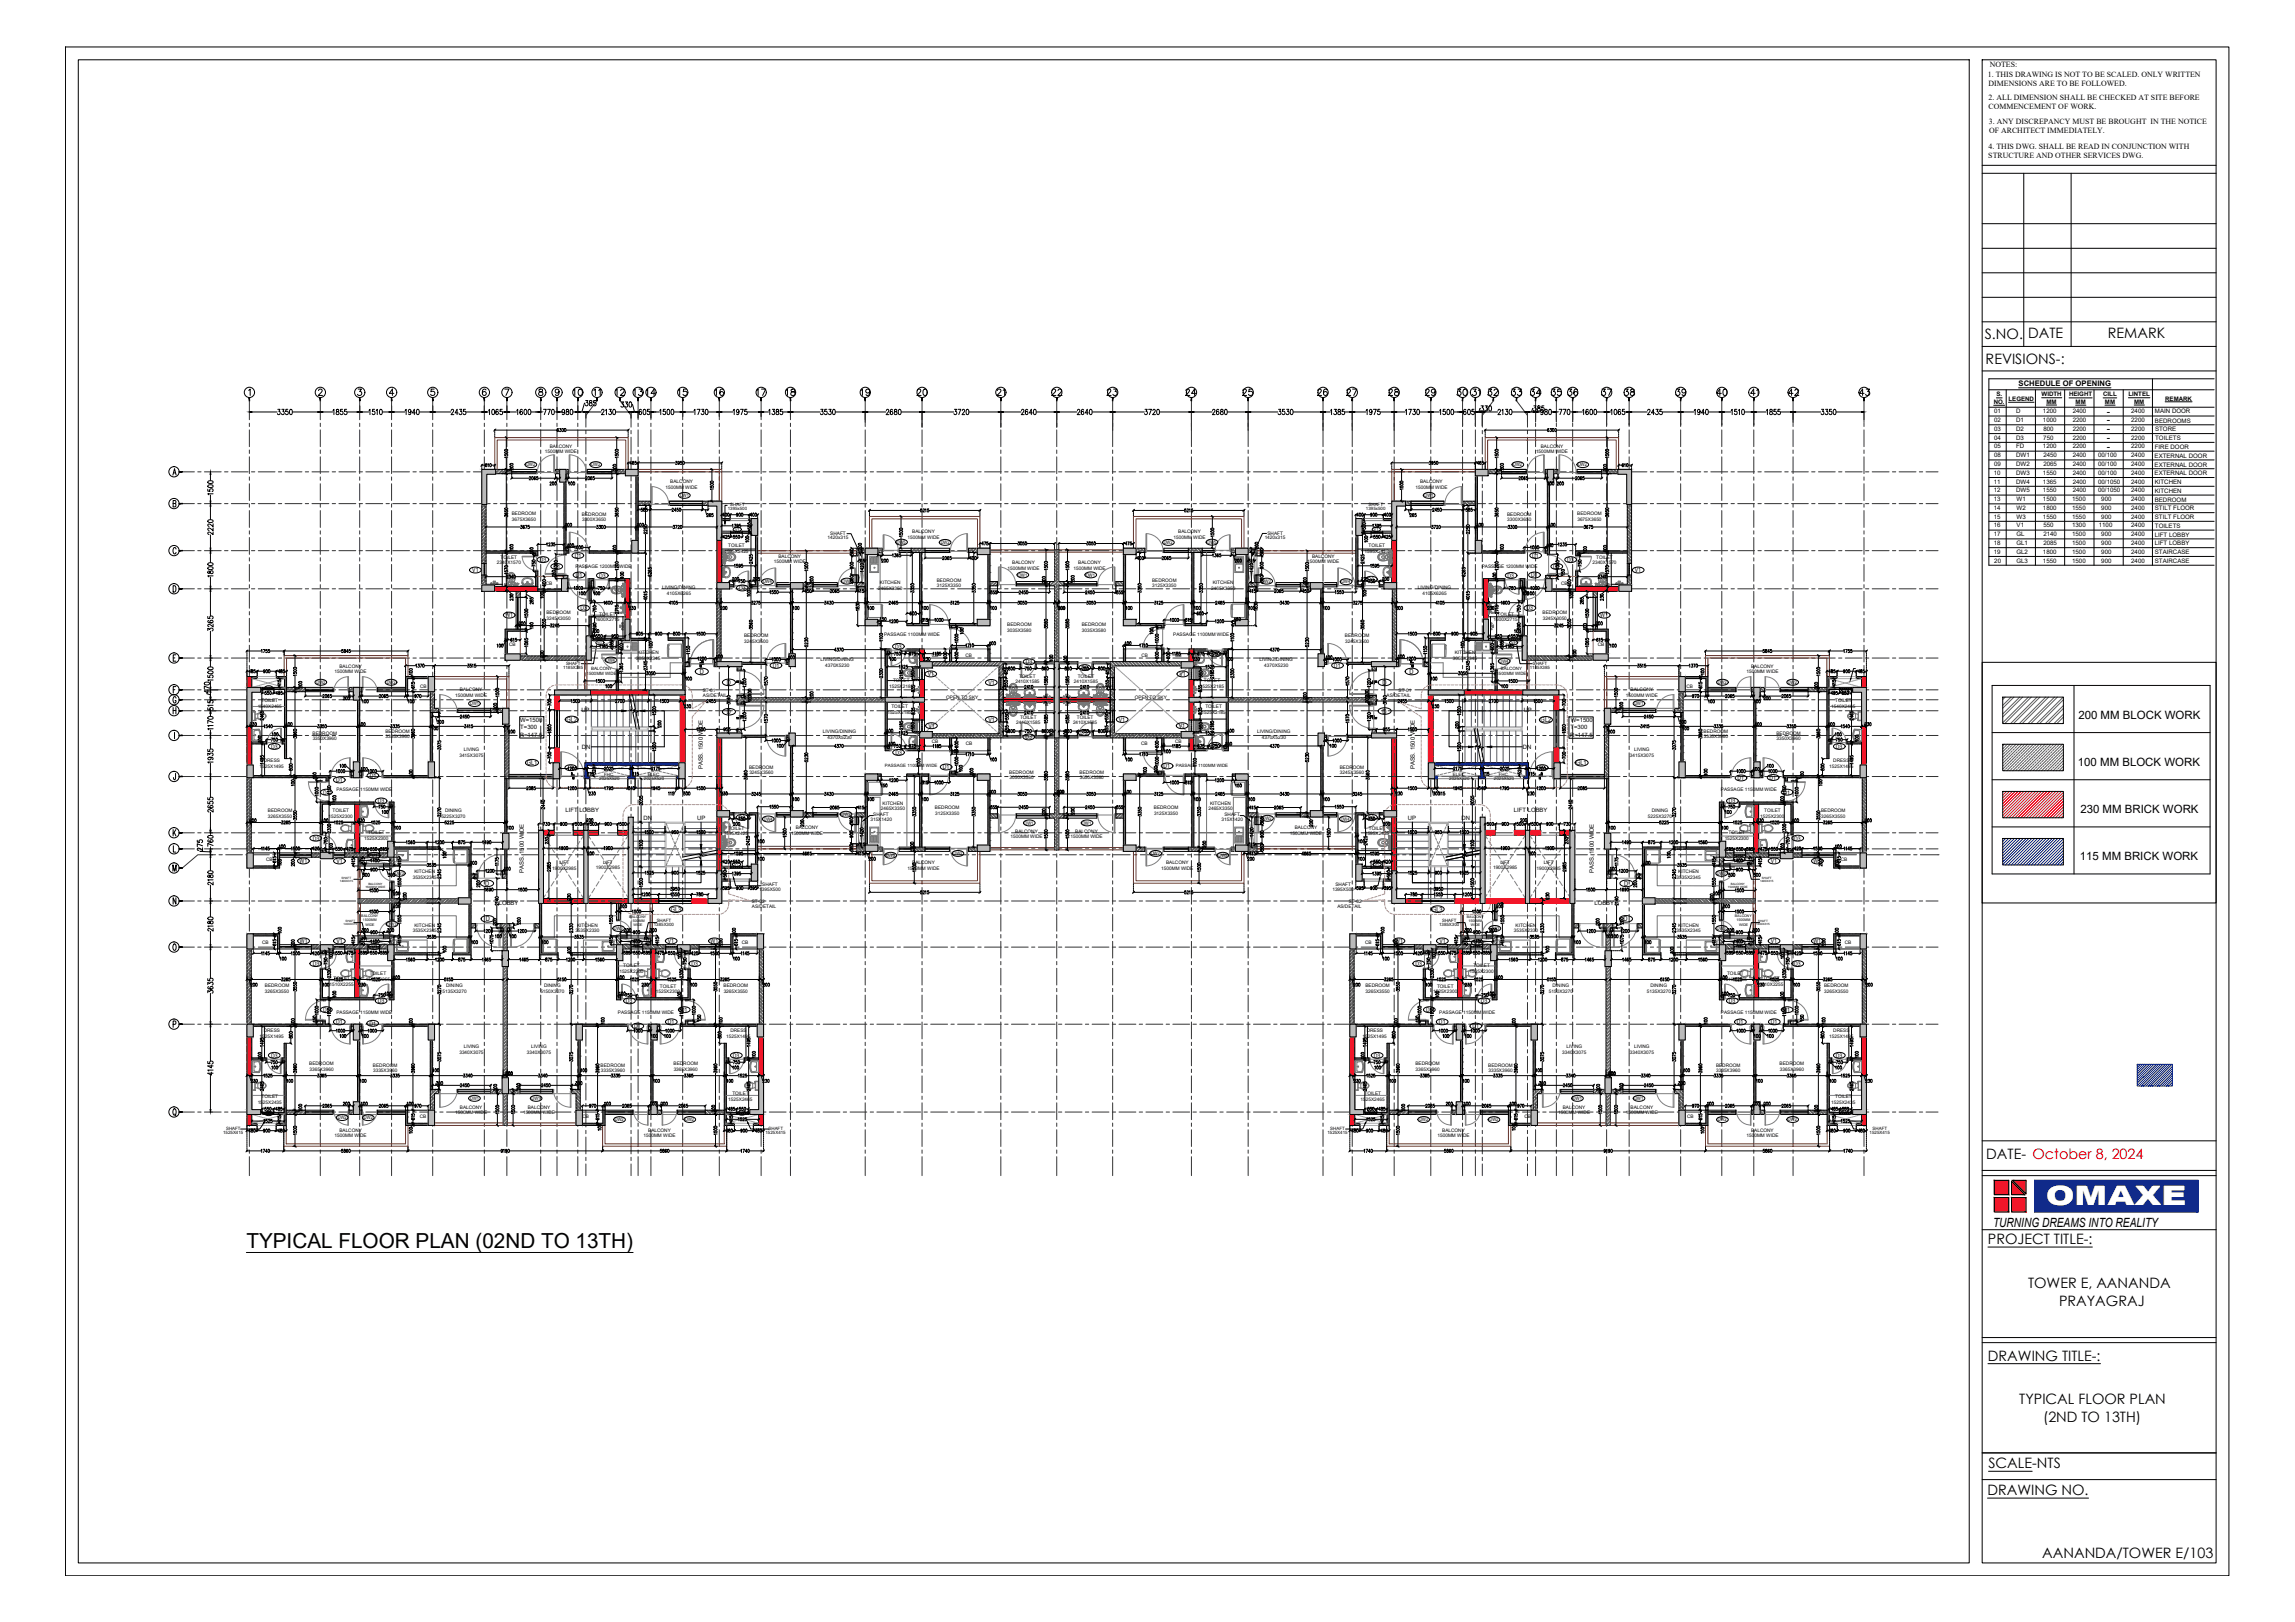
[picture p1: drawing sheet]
<svg xmlns="http://www.w3.org/2000/svg" width="841mm" height="594mm" viewBox="0 0 841 594" stroke-linecap="round" stroke-linejoin="round" font-family="sans-serif">
<defs><g id="words">
<text font-size="9.8" fill="#fff" x="749.7" y="441.3">OMAXE</text>
<text font-size="7.6" x="90.3" y="457.1">TYPICAL FLOOR PLAN (02ND TO 13TH)</text>
<g font-size="5.7">
<text x="208.8" y="146">10</text>
<text x="216.3" y="146">11</text>
<text x="224.4" y="146">12</text>
<text x="231.1" y="146">13</text>
<text x="235.7" y="146">14</text>
<text x="247.3" y="146">15</text>
<text x="260.7" y="146">16</text>
<text x="275.9" y="146">17</text>
<text x="286.8" y="146">18</text>
<text x="314.3" y="146">19</text>
<text x="334.8" y="146">20</text>
<text x="364.1" y="146">21</text>
<text x="384.2" y="146">22</text>
<text x="404.3" y="146">23</text>
<text x="433.2" y="146">24</text>
<text x="454" y="146">25</text>
<text x="481.5" y="146">26</text>
<text x="492.1" y="146">27</text>
<text x="507.6" y="146">28</text>
<text x="521.1" y="146">29</text>
<text x="532.7" y="146">30</text>
<text x="538.3" y="146">31</text>
<text x="544" y="146">32</text>
<text x="552.4" y="146">33</text>
<text x="559.5" y="146">34</text>
<text x="567.3" y="146">35</text>
<text x="573.3" y="146">36</text>
<text x="585.6" y="146">37</text>
<text x="594.1" y="146">38</text>
<text x="612.8" y="146">39</text>
<text x="627.9" y="146">40</text>
<text x="640.3" y="146">41</text>
<text x="654" y="146">42</text>
<text x="680.2" y="146">43</text>
</g>
<g font-size="5.3">
<text x="727.4" y="124">S.NO.</text>
<text x="743.2" y="123.9">DATE</text>
<text x="772.4" y="123.9">REMARK</text>
<text x="727.7" y="133.2">REVISIONS-:</text>
<text x="164" y="153.1">2435</text>
<text x="197.9" y="153.1">770</text>
<text x="204.6" y="153.1">980</text>
<text x="232.8" y="153.1">605</text>
<text x="323.5" y="153.1">2680</text>
<text x="348.2" y="153.1">3720</text>
<text x="372.9" y="153.1">2640</text>
<text x="393.3" y="153.1">2640</text>
<text x="418" y="153.1">3720</text>
<text x="467.1" y="153.1">3530</text>
<text x="535.2" y="153.1">605</text>
<text x="563.4" y="153.1">980</text>
<text x="570.1" y="153.1">770</text>
<text x="666" y="153.1">3350</text>
<text x="79" y="197.2" transform="rotate(-90 79 197.2)">2220</text>
<text x="79" y="261.4" transform="rotate(-90 79 261.4)">515</text>
<text x="79" y="298.8" transform="rotate(-90 79 298.8)">2655</text>
<text x="79" y="311.1" transform="rotate(-90 79 311.1)">760</text>
<text x="79" y="365.1" transform="rotate(-90 79 365.1)">3635</text>
<text x="727.9" y="424.6">DATE- October 8, 2024</text>
<text x="728.5" y="455.6">PROJECT TITLE-:</text>
<text x="743.2" y="471.8">TOWER E, AANANDA</text>
<text x="754.6" y="478.2">PRAYAGRAJ</text>
<text x="728.5" y="498.3">DRAWING TITLE-:</text>
<text x="740" y="514.2">TYPICAL FLOOR PLAN</text>
<text x="748.7" y="520.7">(2ND TO 13TH)</text>
<text x="728.7" y="537.7">SCALE-NTS</text>
<text x="728.3" y="547.6">DRAWING NO.</text>
<text x="748.4" y="570.5">AANANDA/TOWER E/103</text>
</g>
<text font-size="4.7" x="730.4" y="449.4">TURNING DREAMS INTO REALITY</text>
<g font-size="4.2">
<text x="761.6" y="263.3">200 MM BLOCK WORK</text>
<text x="761.5" y="280.6">100 MM BLOCK WORK</text>
<text x="762.4" y="297.9">230 MM BRICK WORK</text>
<text x="762.2" y="315.1">115 MM BRICK WORK</text>
</g>
<g font-size="4">
<text x="233.5" y="188.4">585</text>
<text x="535.9" y="188.4">585</text>
<text x="501.3" y="195.1" transform="rotate(-90 501.3 195.1)">500</text>
<text x="263.5" y="198.3">425</text>
<text x="267.4" y="198.3">550</text>
<text x="358.4" y="200.7">475</text>
<text x="411" y="200.7">475</text>
<text x="502" y="198.3">550</text>
<text x="505.9" y="198.3">425</text>
<text x="313.6" y="209.5" transform="rotate(-90 313.6 209.5)">900</text>
<text x="313.6" y="204.6" transform="rotate(-90 313.6 204.6)">360</text>
<text x="456.1" y="207.1">315</text>
<text x="463.9" y="209.5" transform="rotate(-90 463.9 209.5)">900</text>
<text x="463.9" y="204.6" transform="rotate(-90 463.9 204.6)">360</text>
<text x="580.3" y="208.8" transform="rotate(-90 580.3 208.8)">750</text>
<text x="200.7" y="215.9" transform="rotate(-90 200.7 215.9)">600</text>
<text x="313.6" y="214.5" transform="rotate(-90 313.6 214.5)">360</text>
<text x="463.9" y="214.5" transform="rotate(-90 463.9 214.5)">360</text>
<text x="576.4" y="215.9" transform="rotate(-90 576.4 215.9)">600</text>
<text x="293.5" y="218.4">450</text>
<text x="361.6" y="218.7">355</text>
<text x="407.8" y="218.7">355</text>
<text x="475.9" y="218.4">450</text>
<text x="219.4" y="225.4" transform="rotate(-90 219.4 225.4)">750</text>
<text x="332.3" y="226.5">600</text>
<text x="437.4" y="226.5">600</text>
<text x="558.1" y="225.4" transform="rotate(-90 558.1 225.4)">750</text>
<text x="219.4" y="231.8" transform="rotate(-90 219.4 231.8)">890</text>
<text x="231.8" y="233.9">905</text>
<text x="238.8" y="233.9">900</text>
<text x="245.5" y="233.9">800</text>
<text x="336.5" y="229">315</text>
<text x="530.6" y="233.9">900</text>
<text x="537.6" y="233.9">905</text>
<text x="558.1" y="231.8" transform="rotate(-90 558.1 231.8)">890</text>
<text x="551.7" y="238.5" transform="rotate(-90 551.7 238.5)">385</text>
<text x="326.3" y="241.3">750</text>
<text x="332" y="241.3">675</text>
<text x="347.8" y="242.4" transform="rotate(-90 347.8 242.4)">600</text>
<text x="352.1" y="242.4" transform="rotate(-90 352.1 242.4)">600</text>
<text x="425.4" y="242.4" transform="rotate(-90 425.4 242.4)">600</text>
<text x="443.1" y="241.3">750</text>
<text x="90" y="247.6">485</text>
<text x="95.2" y="247.6">900</text>
<text x="100.5" y="247.6">485</text>
<text x="368.3" y="246.6">800</text>
<text x="370.1" y="248" transform="rotate(-90 370.1 248)">655</text>
<text x="374.3" y="246.6">750</text>
<text x="380.6" y="246.6">860</text>
<text x="389.1" y="246.6">860</text>
<text x="668.9" y="247.6">485</text>
<text x="674.2" y="247.6">900</text>
<text x="103.7" y="252.6" transform="rotate(-90 103.7 252.6)">415</text>
<text x="336.2" y="254.7" transform="rotate(-90 336.2 254.7)">835</text>
<text x="441.3" y="254.7" transform="rotate(-90 441.3 254.7)">835</text>
<text x="673.5" y="252.6" transform="rotate(-90 673.5 252.6)">415</text>
<text x="202.8" y="259.6" transform="rotate(-90 202.8 259.6)">700</text>
<text x="336.2" y="262.8" transform="rotate(-90 336.2 262.8)">835</text>
<text x="441.3" y="262.8" transform="rotate(-90 441.3 262.8)">835</text>
<text x="263.9" y="268.8">955</text>
<text x="368.3" y="269.5">800</text>
<text x="370.4" y="269.5" transform="rotate(-90 370.4 269.5)">655</text>
<text x="374.3" y="269.5">750</text>
<text x="380.6" y="269.5">860</text>
<text x="389.1" y="269.5">860</text>
<text x="505.5" y="268.8">955</text>
<text x="98.1" y="272.7">750</text>
<text x="352.1" y="275.2" transform="rotate(-90 352.1 275.2)">600</text>
<text x="425.4" y="275.2" transform="rotate(-90 425.4 275.2)">600</text>
<text x="202.8" y="279" transform="rotate(-90 202.8 279)">700</text>
<text x="107.9" y="283.3" transform="rotate(-90 107.9 283.3)">800</text>
<text x="219.1" y="284.7" transform="rotate(-90 219.1 284.7)">520</text>
<text x="669.2" y="283.3" transform="rotate(-90 669.2 283.3)">800</text>
<text x="229" y="290.3">340</text>
<text x="361.6" y="297.4">355</text>
<text x="407.8" y="297.4">355</text>
<text x="463.9" y="303" transform="rotate(-90 463.9 303)">360</text>
<text x="500.2" y="301.6">750</text>
<text x="120.6" y="310.4" transform="rotate(-90 120.6 310.4)">750</text>
<text x="244.8" y="306.6">950</text>
<text x="456.1" y="311.1">315</text>
<text x="463.9" y="308" transform="rotate(-90 463.9 308)">900</text>
<text x="524.6" y="306.6">950</text>
<text x="656.5" y="310.4" transform="rotate(-90 656.5 310.4)">750</text>
<text x="113.2" y="312.6">420</text>
<text x="121.7" y="312.6">550</text>
<text x="125.6" y="312.6">475</text>
<text x="463.9" y="312.9" transform="rotate(-90 463.9 312.9)">360</text>
<text x="643.8" y="312.6">475</text>
<text x="647.7" y="312.6">550</text>
<text x="656.2" y="312.6">420</text>
<text x="244.8" y="321.4">900</text>
<text x="267.1" y="322.4" transform="rotate(-90 267.1 322.4)">500</text>
<text x="524.6" y="321.4">900</text>
<text x="635" y="320.3">900</text>
<text x="263.5" y="327">395</text>
<text x="268.5" y="327">900</text>
<text x="273.8" y="327">395</text>
<text x="496" y="327">395</text>
<text x="500.9" y="327">900</text>
<text x="505.9" y="327">395</text>
<text x="230.7" y="343.3">900</text>
<text x="538.7" y="343.3">900</text>
<text x="635" y="343.3">900</text>
<text x="113.2" y="351">420</text>
<text x="130.9" y="350.7">385</text>
<text x="134.4" y="350.7">550</text>
<text x="166.9" y="353.1">875</text>
<text x="198.6" y="353.1">875</text>
<text x="227.2" y="350.7">385</text>
<text x="234.6" y="350.7">385</text>
<text x="252.2" y="351">420</text>
<text x="517.5" y="351">420</text>
<text x="538.7" y="350.7">550</text>
<text x="542.2" y="350.7">385</text>
<text x="602.9" y="353.1">875</text>
<text x="631.5" y="350.7">385</text>
<text x="635" y="350.7">550</text>
<text x="656.2" y="351">420</text>
<text x="120.6" y="354.5" transform="rotate(-90 120.6 354.5)">750</text>
<text x="524.9" y="354.5" transform="rotate(-90 524.9 354.5)">750</text>
<text x="656.5" y="354.5" transform="rotate(-90 656.5 354.5)">750</text>
<text x="137.6" y="366.2">750</text>
<text x="227.9" y="366.2">750</text>
<text x="541.5" y="366.2">750</text>
<text x="632.2" y="366.2">750</text>
<text x="107.9" y="381.4" transform="rotate(-90 107.9 381.4)">800</text>
<text x="512.2" y="381.4" transform="rotate(-90 512.2 381.4)">800</text>
<text x="669.2" y="381.4" transform="rotate(-90 669.2 381.4)">800</text>
<text x="98.1" y="390.9">750</text>
<text x="267.4" y="390.9">750</text>
<text x="671.7" y="390.9">750</text>
<text x="99.8" y="407.8">485</text>
<text x="150.6" y="406.8">970</text>
<text x="214.8" y="406.8">970</text>
<text x="265.6" y="407.8">485</text>
<text x="269.5" y="407.8">550</text>
<text x="499.9" y="407.8">550</text>
<text x="554.9" y="406.8">970</text>
<text x="618.8" y="406.8">970</text>
<text x="669.9" y="407.8">485</text>
<text x="673.8" y="407.8">550</text>
<text x="90" y="415.9">480</text>
<text x="95.2" y="415.9">900</text>
<text x="100.5" y="415.9">480</text>
<text x="264.9" y="415.9">480</text>
<text x="270.2" y="415.9">900</text>
<text x="275.5" y="415.9">480</text>
<text x="499.5" y="415.9">900</text>
<text x="504.8" y="415.9">480</text>
<text x="668.9" y="415.9">480</text>
<text x="679.8" y="415.9">480</text>
</g>
<g font-size="3.7">
<text x="772.1" y="155">-</text>
<text x="772.1" y="151.8">-</text>
<text x="772.1" y="161.5">-</text>
<text x="772.1" y="158.3">-</text>
<text x="772.1" y="164.7">-</text>
</g>
<g font-size="2.9">
<text x="728.5" y="28.2">1. THIS DRAWING IS NOT TO BE SCALED. ONLY WRITTEN</text>
<text x="729.2" y="24.7">NOTES:</text>
<text x="728.8" y="31.5">DIMENSIONS ARE TO BE FOLLOWED.</text>
<text x="728.7" y="39.8">COMMENCEMENT OF WORK.</text>
<text x="728.8" y="36.5">2. ALL DIMENSION SHALL BE CHECKED AT SITE BEFORE</text>
<text x="728.9" y="45.3">3. ANY DISCREPANCY MUST BE BROUGHT IN THE NOTICE</text>
<text x="728.9" y="48.6">OF ARCHITECT IMMEDIATELY.</text>
<text x="728.6" y="57.7">STRUCTURE AND OTHER SERVICES DWG.</text>
<text x="728.8" y="54.5">4. THIS DWG. SHALL BE READ IN CONJUNCTION WITH</text>
</g>
<text font-size="2.8" x="739.7" y="141.4">SCHEDULE OF OPENING</text>
<g font-size="2.6">
<text x="256.5" y="246.9">D</text>
<text x="266.4" y="250.9">D</text>
<text x="506.6" y="250.9">D</text>
<text x="516.5" y="246.9">D</text>
<text x="266.4" y="261.6">D</text>
<text x="506.6" y="261.4">D</text>
<text x="207.6" y="264.5">GL2</text>
<text x="564.6" y="264.6">GL2</text>
<text x="193" y="280.3">GL1</text>
<text x="577.5" y="280.3">GL1</text>
<text x="177.8" y="324.5">D</text>
<text x="595.2" y="324.5">D</text>
<text x="245.8" y="333.9">GL3</text>
<text x="524.8" y="333.9">GL3</text>
<text x="178" y="337.5">D</text>
<text x="595" y="337.5">D</text>
</g>
<g font-size="2.3">
<text x="173.1" y="209.6">V1</text>
<text x="197.8" y="205.8">D3</text>
<text x="202.9" y="208.4">D1</text>
<text x="210.6" y="204.3">D1</text>
<text x="561.5" y="204.3">D1</text>
<text x="569.2" y="208.4">D1</text>
<text x="574.3" y="205.8">D3</text>
<text x="599.1" y="209.6">V1</text>
<text x="211" y="211.5">D1</text>
<text x="219.6" y="211.6">D3</text>
<text x="501.3" y="213">D3</text>
<text x="552.5" y="211.6">D3</text>
<text x="561.1" y="211.5">D1</text>
<text x="270.8" y="216.3">D3</text>
<text x="185.2" y="226.2">W1</text>
<text x="212.7" y="223.6">D3</text>
<text x="559.4" y="223.6">D3</text>
<text x="586.4" y="226.2">W1</text>
<text x="328.1" y="237.6">D3</text>
<text x="283.2" y="244.6">D1</text>
<text x="375.9" y="243.3">D3</text>
<text x="396.3" y="245.4">D3</text>
<text x="444" y="240.3">D3</text>
<text x="488.9" y="244.6">D1</text>
<text x="340" y="247.7">V1</text>
<text x="362.2" y="250.8">V1</text>
<text x="432.2" y="247.7">V1</text>
<text x="340.2" y="266.6">V1</text>
<text x="362.2" y="264.3">V1</text>
<text x="396" y="269.3">D3</text>
<text x="410" y="264.3">V1</text>
<text x="432" y="266.6">V1</text>
<text x="99.3" y="274.2">D3</text>
<text x="375.8" y="270.8">D3</text>
<text x="444" y="273.9">D3</text>
<text x="672.7" y="274.2">D3</text>
<text x="328.1" y="276.5">D3</text>
<text x="345.6" y="281.8">D1</text>
<text x="426.4" y="281.4">D1</text>
<text x="123.2" y="286.5">D1</text>
<text x="135.5" y="285">D1</text>
<text x="636.7" y="285.8">D1</text>
<text x="648.5" y="285.6">D1</text>
<text x="118.5" y="291">D1</text>
<text x="653.6" y="291">D1</text>
<text x="138.5" y="294.2">D3</text>
<text x="633.6" y="294.2">D3</text>
<text x="270.8" y="300.2">D3</text>
<text x="501.3" y="300.2">D3</text>
<text x="114.6" y="307.9">D3</text>
<text x="657.5" y="307.9">D3</text>
<text x="109.8" y="316.2">W1</text>
<text x="123.3" y="316.2">V1</text>
<text x="136.1" y="314.2">V1</text>
<text x="636.1" y="315.5">V1</text>
<text x="648.9" y="316.2">V1</text>
<text x="664.5" y="316.2">W1</text>
<text x="109.9" y="345.5">W1</text>
<text x="123.3" y="345.5">V1</text>
<text x="136.1" y="347.5">V1</text>
<text x="231.9" y="346.1">V1</text>
<text x="244.7" y="345.5">V1</text>
<text x="260.4" y="345.5">W1</text>
<text x="511.3" y="345.5">W1</text>
<text x="527.5" y="345.5">V1</text>
<text x="540.2" y="346.1">V1</text>
<text x="636.1" y="346.1">V1</text>
<text x="648.9" y="345.5">V1</text>
<text x="664.5" y="345.5">W1</text>
<text x="114.6" y="353.8">D3</text>
<text x="253.4" y="353.8">D3</text>
<text x="518.7" y="353.8">D3</text>
<text x="657.5" y="353.8">D3</text>
<text x="118.5" y="370.6">D1</text>
<text x="138.5" y="367.4">D3</text>
<text x="229.4" y="367.4">D3</text>
<text x="249.5" y="370.6">D1</text>
<text x="522.6" y="370.6">D1</text>
<text x="542.7" y="367.4">D3</text>
<text x="633.6" y="367.4">D3</text>
<text x="653.6" y="370.6">D1</text>
<text x="123.2" y="375.1">D1</text>
<text x="135.4" y="375.7">D1</text>
<text x="232.4" y="376.7">D1</text>
<text x="244.8" y="375.1">D1</text>
<text x="527.3" y="375.1">D1</text>
<text x="539.7" y="376.7">D1</text>
<text x="636.5" y="375.2">D1</text>
<text x="648.9" y="375.1">D1</text>
<text x="99.3" y="387.4">D3</text>
<text x="268.6" y="387.4">D3</text>
<text x="503.5" y="387.4">D3</text>
<text x="672.7" y="387.4">D3</text>
</g>
<g font-size="2.2">
<text x="730.6" y="147.9">NO.</text>
<text x="731.6" y="145.2">S.</text>
<text x="736" y="146.9">LEGEND</text>
<text x="748.2" y="145.2">WIDTH</text>
<text x="749.9" y="147.9">MM</text>
<text x="758.2" y="145.2">HEIGHT</text>
<text x="760.6" y="147.9">MM</text>
<text x="770.7" y="145.2">CILL</text>
<text x="771.4" y="147.9">MM</text>
<text x="780" y="145.2">LINTEL</text>
<text x="782.1" y="147.9">MM</text>
<text x="793.4" y="146.7">REMARK</text>
<text x="730.8" y="151.4">01</text>
<text x="730.8" y="154.6">02</text>
<text x="738.8" y="154.6">D1</text>
<text x="738.8" y="151.4">D</text>
<text x="748.7" y="154.6">1000</text>
<text x="748.7" y="151.4">1200</text>
<text x="759.6" y="154.6">2200</text>
<text x="759.6" y="151.4">2400</text>
<text x="781" y="154.6">2200</text>
<text x="781" y="151.4">2400</text>
<text x="789.7" y="151.4">MAIN DOOR</text>
<text x="789.7" y="154.8">BEDROOMS</text>
<text x="730.8" y="157.8">03</text>
<text x="730.8" y="161.1">04</text>
<text x="738.8" y="157.8">D2</text>
<text x="738.8" y="161.1">D3</text>
<text x="748.8" y="161.1">750</text>
<text x="748.8" y="157.8">800</text>
<text x="759.6" y="161.1">2200</text>
<text x="759.6" y="157.8">2200</text>
<text x="781" y="161.1">2200</text>
<text x="781" y="157.8">2200</text>
<text x="789.8" y="158">STORE</text>
<text x="789.8" y="161.2">TOILETS</text>
<text x="730.8" y="164.3">05</text>
<text x="730.8" y="167.4">08</text>
<text x="738.8" y="167.4">DW1</text>
<text x="738.8" y="164.2">FD</text>
<text x="748.7" y="164.3">1200</text>
<text x="748.8" y="167.4">2450</text>
<text x="759.6" y="167.4">2400</text>
<text x="759.6" y="164.3">2200</text>
<text x="768.9" y="167.5">00/100</text>
<text x="781" y="167.4">2400</text>
<text x="781" y="164.3">2200</text>
<text x="789.6" y="167.7">EXTERNAL DOOR</text>
<text x="789.7" y="164.4">FIRE DOOR</text>
<text x="730.6" y="173.9">10</text>
<text x="730.8" y="170.7">09</text>
<text x="738.8" y="170.7">DW2</text>
<text x="738.8" y="173.9">DW3</text>
<text x="748.7" y="173.9">1550</text>
<text x="748.8" y="170.7">2065</text>
<text x="759.6" y="170.7">2400</text>
<text x="759.6" y="173.9">2400</text>
<text x="768.9" y="170.7">00/100</text>
<text x="768.9" y="173.9">00/100</text>
<text x="781" y="170.7">2400</text>
<text x="781" y="173.9">2400</text>
<text x="789.6" y="170.9">EXTERNAL DOOR</text>
<text x="730.6" y="177.1">11</text>
<text x="738.8" y="177.1">DW4</text>
<text x="748.7" y="177.1">1365</text>
<text x="759.6" y="177.1">2400</text>
<text x="768.9" y="177.1">00/1050</text>
<text x="781" y="177.1">2400</text>
<text x="789.6" y="174.1">EXTERNAL DOOR</text>
<text x="789.6" y="177.3">KITCHEN</text>
<text x="730.6" y="180.3">12</text>
<text x="730.6" y="183.5">13</text>
<text x="738.8" y="180.3">DW5</text>
<text x="739" y="183.5">W1</text>
<text x="748.7" y="180.3">1550</text>
<text x="748.7" y="183.5">1500</text>
<text x="759.4" y="183.5">1500</text>
<text x="759.6" y="180.3">2400</text>
<text x="768.9" y="180.4">00/1050</text>
<text x="770" y="183.5">900</text>
<text x="781" y="180.3">2400</text>
<text x="781" y="183.5">2400</text>
<text x="789.6" y="180.5">KITCHEN</text>
<text x="789.6" y="183.7">BEDROOM</text>
<text x="730.6" y="186.7">14</text>
<text x="730.6" y="190">15</text>
<text x="739" y="186.7">W2</text>
<text x="739" y="190">W3</text>
<text x="748.7" y="186.7">1800</text>
<text x="748.7" y="190">1550</text>
<text x="759.4" y="186.7">1550</text>
<text x="759.4" y="190">1550</text>
<text x="770" y="186.7">900</text>
<text x="770" y="190">900</text>
<text x="781" y="186.7">2400</text>
<text x="781" y="190">2400</text>
<text x="789.7" y="187">STILT FLOOR</text>
<text x="789.7" y="190.2">STILT FLOOR</text>
<text x="730.6" y="193.2">16</text>
<text x="730.6" y="196.4">17</text>
<text x="738.9" y="196.4">GL</text>
<text x="739" y="193.2">V1</text>
<text x="748.8" y="193.2">550</text>
<text x="748.8" y="196.4">2140</text>
<text x="759.4" y="193.2">1300</text>
<text x="759.4" y="196.4">1500</text>
<text x="769.1" y="193.2">1100</text>
<text x="770" y="196.4">900</text>
<text x="781" y="193.2">2400</text>
<text x="781" y="196.4">2400</text>
<text x="789.6" y="196.6">LIFT LOBBY</text>
<text x="789.7" y="193.4">TOILETS</text>
<text x="730.6" y="199.6">18</text>
<text x="730.6" y="202.8">19</text>
<text x="738.9" y="199.6">GL1</text>
<text x="738.9" y="202.8">GL2</text>
<text x="748.7" y="202.8">1800</text>
<text x="748.8" y="199.6">2085</text>
<text x="759.4" y="199.6">1500</text>
<text x="759.4" y="202.8">1500</text>
<text x="770" y="199.6">900</text>
<text x="770" y="202.8">900</text>
<text x="781" y="199.6">2400</text>
<text x="781" y="202.8">2400</text>
<text x="789.6" y="199.8">LIFT LOBBY</text>
<text x="789.7" y="203">STAIRCASE</text>
<text x="730.8" y="206.1">20</text>
<text x="738.9" y="206.1">GL3</text>
<text x="748.7" y="206.1">1550</text>
<text x="759.4" y="206.1">1500</text>
<text x="770" y="206.1">900</text>
<text x="781" y="206.1">2400</text>
<text x="789.7" y="206.2">STAIRCASE</text>
<text x="213" y="260.9">UP</text>
<text x="558.4" y="260.9">UP</text>
<text x="190.5" y="269.8">R=147.5</text>
<text x="190.7" y="264.6">W=1500</text>
<text x="190.7" y="267.2">T=300</text>
<text x="575.4" y="269.8">R=147.5</text>
<text x="575.5" y="267.2">T=300</text>
<text x="575.6" y="264.6">W=1500</text>
<text x="213.3" y="274.3">DN</text>
<text x="558.1" y="274.3">DN</text>
<text x="257.5" y="281.8" transform="rotate(-90 257.5 281.8)">PASS. 1500 WIDE</text>
<text x="518.5" y="281.8" transform="rotate(-90 518.5 281.8)">PASS. 1500 WIDE</text>
<text x="207.2" y="297.3">LIFT LOBBY</text>
<text x="554.8" y="297.3">LIFT LOBBY</text>
<text x="235.8" y="300.2">DN</text>
<text x="255.5" y="300.2">UP</text>
<text x="515.9" y="300.2">UP</text>
<text x="535.5" y="300.2">DN</text>
<text x="192" y="319.8" transform="rotate(-90 192 319.8)">PASS. 1500 WIDE</text>
<text x="584" y="319.8" transform="rotate(-90 584 319.8)">PASS. 1500 WIDE</text>
<text x="182.8" y="331.5">LOBBY</text>
<text x="584.3" y="331.5">LOBBY</text>
</g>
<g font-size="1.8">
<text x="192.9" y="170.8">DW2</text>
<text x="216.7" y="170.8">DW2</text>
<text x="554.5" y="170.8">DW2</text>
<text x="578.3" y="170.8">DW2</text>
<text x="249.2" y="182.1">DW1</text>
<text x="522" y="182.1">DW1</text>
<text x="328.7" y="199.2">DW5</text>
<text x="344.7" y="199.3">DW2</text>
<text x="426.5" y="199.3">DW2</text>
<text x="442.5" y="199.2">DW5</text>
<text x="279.6" y="213.7">DW4</text>
<text x="308.7" y="213.5">DW2</text>
<text x="373.2" y="211.3">DW1</text>
<text x="398" y="211.3">DW1</text>
<text x="462.5" y="213.5">DW2</text>
<text x="491.6" y="213.7">DW4</text>
<text x="222.2" y="242.4">DW4</text>
<text x="549.5" y="242.8">DW4</text>
<text x="116" y="250.6">DW2</text>
<text x="141.7" y="250.5">DW2</text>
<text x="629.5" y="250.5">DW2</text>
<text x="655.2" y="250.6">DW2</text>
<text x="172.3" y="258.3">DW1</text>
<text x="598.9" y="258.3">DW1</text>
<text x="208.2" y="281.8">FD</text>
<text x="564.2" y="281.8">FD</text>
<text x="308.4" y="298.9">DW2</text>
<text x="279.9" y="300.6">DW4</text>
<text x="375.5" y="302.1">DW1</text>
<text x="396.6" y="302.1">DW1</text>
<text x="462.8" y="300.4">DW2</text>
<text x="491.3" y="300.6">DW4</text>
<text x="324.7" y="313.9">DW5</text>
<text x="349.4" y="313.2">DW2</text>
<text x="421.8" y="313.2">DW2</text>
<text x="446.5" y="313.9">DW5</text>
<text x="144.8" y="320.5">DW3</text>
<text x="629.1" y="320.5">DW3</text>
<text x="142.1" y="339.1">DW3</text>
<text x="225" y="340.8">DW3</text>
<text x="546.2" y="340.8">DW3</text>
<text x="629.1" y="340.8">DW3</text>
<text x="172.3" y="402.9">DW1</text>
<text x="194.8" y="402.9">DW1</text>
<text x="576.4" y="402.9">DW1</text>
<text x="598.9" y="402.9">DW1</text>
<text x="123.8" y="410">DW2</text>
<text x="133.4" y="410">DW2</text>
<text x="225.3" y="410.7">DW2</text>
<text x="251.1" y="410.7">DW2</text>
<text x="520.1" y="410.7">DW2</text>
<text x="545.9" y="410.7">DW2</text>
<text x="629.5" y="410.7">DW2</text>
<text x="655.2" y="410.7">DW2</text>
</g>
<g font-size="1.7">
<text x="199.7" y="166">1500MM WIDE</text>
<text x="201.5" y="164">BALCONY</text>
<text x="562.9" y="166">1500MM WIDE</text>
<text x="564.6" y="164">BALCONY</text>
<text x="243.9" y="179.1">1500MM WIDE</text>
<text x="245.6" y="177.1">BALCONY</text>
<text x="518.7" y="179.1">1500MM WIDE</text>
<text x="520.4" y="177.1">BALCONY</text>
<text x="187.5" y="188.7">BEDROOM</text>
<text x="187.6" y="190.7">3675X3650</text>
<text x="213.3" y="188.9">BEDROOM</text>
<text x="213.3" y="190.9">3300X3650</text>
<text x="552.3" y="188.9">BEDROOM</text>
<text x="552.3" y="190.9">3300X3650</text>
<text x="578" y="188.7">BEDROOM</text>
<text x="578" y="190.7">3675X3650</text>
<text x="303.3" y="197.5">1420x315</text>
<text x="304.3" y="195.9">SHAFT</text>
<text x="332.6" y="197.2">1500MM WIDE</text>
<text x="334.3" y="195.2">BALCONY</text>
<text x="430.1" y="197.2">1500MM WIDE</text>
<text x="431.8" y="195.2">BALCONY</text>
<text x="463.5" y="197.5">1420x315</text>
<text x="464.5" y="195.9">SHAFT</text>
<text x="265.5" y="202.4">1595X2425</text>
<text x="266.9" y="200.3">TOILET</text>
<text x="500.1" y="202.4">1595X2425</text>
<text x="501.5" y="200.3">TOILET</text>
<text x="182.1" y="206.7">2340X1570</text>
<text x="183.5" y="204.7">TOILET</text>
<text x="210.9" y="207.9">PASSAGE 1200MM WIDE</text>
<text x="283.6" y="206.3">1500MM WIDE</text>
<text x="285.3" y="204.3">BALCONY</text>
<text x="369.2" y="208.7">1500MM WIDE</text>
<text x="371" y="206.6">BALCONY</text>
<text x="393.4" y="208.7">1500MM WIDE</text>
<text x="395.1" y="206.6">BALCONY</text>
<text x="479.1" y="206.3">1500MM WIDE</text>
<text x="480.8" y="204.3">BALCONY</text>
<text x="543" y="207.9">PASSAGE 1200MM WIDE</text>
<text x="583.6" y="206.7">2340X1570</text>
<text x="584.9" y="204.7">TOILET</text>
<text x="200" y="214.3">CB</text>
<text x="242.6" y="215.7">LIVING/DINING</text>
<text x="321.8" y="216">2465X3350</text>
<text x="322.4" y="213.9">KITCHEN</text>
<text x="343.3" y="213.1">BEDROOM</text>
<text x="343.4" y="215.2">3125X3350</text>
<text x="422.2" y="213.1">BEDROOM</text>
<text x="422.3" y="215.2">3125X3350</text>
<text x="443.9" y="216">2465X3350</text>
<text x="444.4" y="213.9">KITCHEN</text>
<text x="519.6" y="215.7">LIVING/DINING</text>
<text x="572.1" y="214.3">CB</text>
<text x="244.4" y="217.8">4105X6265</text>
<text x="521.3" y="217.8">4105X6265</text>
<text x="200.2" y="225">BEDROOM</text>
<text x="200.3" y="227">3245X3050</text>
<text x="218.2" y="227.6">1600X2715</text>
<text x="219.6" y="225.5">TOILET</text>
<text x="547.3" y="227.6">1600X2715</text>
<text x="548.8" y="225.5">TOILET</text>
<text x="565.3" y="225">BEDROOM</text>
<text x="565.3" y="227">3245X3050</text>
<text x="272.7" y="233.5">BEDROOM</text>
<text x="324" y="233">PASSAGE 1100MM WIDE</text>
<text x="369.1" y="229.3">BEDROOM</text>
<text x="369.1" y="231.4">3035X3580</text>
<text x="396.4" y="229.3">BEDROOM</text>
<text x="396.5" y="231.4">3035X3580</text>
<text x="430" y="233">PASSAGE 1100MM WIDE</text>
<text x="492.8" y="233.5">BEDROOM</text>
<text x="186.6" y="236.5">CB</text>
<text x="233.8" y="239.7">KITCHEN</text>
<text x="272.7" y="235.6">3245X3500</text>
<text x="492.9" y="235.6">3245X3500</text>
<text x="533.1" y="239.7">KITCHEN</text>
<text x="585.5" y="236.5">CB</text>
<text x="124.4" y="244.6">BALCONY</text>
<text x="233.2" y="241.7">3050X2345</text>
<text x="300.7" y="242.2">LIVING/DINING</text>
<text x="302.4" y="244.3">4370X5230</text>
<text x="341.5" y="240.8">CB</text>
<text x="353.8" y="240.8">CB</text>
<text x="418.3" y="240.8">CB</text>
<text x="430.6" y="240.8">CB</text>
<text x="461.5" y="242.2">LIVING/DINING</text>
<text x="463.3" y="244.3">4370X5230</text>
<text x="532.5" y="241.7">3050X2345</text>
<text x="641.7" y="244.6">BALCONY</text>
<text x="122.6" y="246.6">1500MM WIDE</text>
<text x="327.3" y="250">TOILET</text>
<text x="372.1" y="250.2">2410X1585</text>
<text x="373.5" y="248.2">TOILET</text>
<text x="393.6" y="250.2">2410X1585</text>
<text x="395" y="248.2">TOILET</text>
<text x="441.1" y="250">TOILET</text>
<text x="640" y="246.6">1500MM WIDE</text>
<text x="95.9" y="257.2">TOILET</text>
<text x="154" y="252.1">CB</text>
<text x="166.8" y="255.1">1500MM WIDE</text>
<text x="168.5" y="253">BALCONY</text>
<text x="257.5" y="253.3">ST-01</text>
<text x="257.6" y="255.4">AS/DETAIL</text>
<text x="325.8" y="252">1525X2185</text>
<text x="346.8" y="255.9">OPEN TO SKY</text>
<text x="415.9" y="255.9">OPEN TO SKY</text>
<text x="439.7" y="252">1525X2185</text>
<text x="508.1" y="255.4">AS/DETAIL</text>
<text x="512.5" y="253.3">ST-01</text>
<text x="595.8" y="255.1">1500MM WIDE</text>
<text x="597.6" y="253">BALCONY</text>
<text x="618.1" y="252.1">CB</text>
<text x="672.5" y="257.2">TOILET</text>
<text x="94.4" y="259.3">1540X2465</text>
<text x="325.2" y="261.5">1525X2185</text>
<text x="326.7" y="259.5">TOILET</text>
<text x="373.8" y="263.2">TOILET</text>
<text x="394.6" y="263.2">TOILET</text>
<text x="440.3" y="261.5">1525X2185</text>
<text x="441.7" y="259.5">TOILET</text>
<text x="671.1" y="259.3">1540X2465</text>
<text x="114.5" y="269">BEDROOM</text>
<text x="141.2" y="268.4">BEDROOM</text>
<text x="301.6" y="268.6">LIVING/DINING</text>
<text x="372.4" y="265.3">2410X1585</text>
<text x="393.2" y="265.3">2410X1585</text>
<text x="460.7" y="268.6">LIVING/DINING</text>
<text x="624.3" y="268.4">BEDROOM</text>
<text x="651" y="269">BEDROOM</text>
<text x="114.6" y="271.1">3350X3960</text>
<text x="141.3" y="270.5">3335X3960</text>
<text x="170" y="275.2">LIVING</text>
<text x="303.3" y="270.7">4370X5230</text>
<text x="341.5" y="272.3">CB</text>
<text x="353.9" y="272.7">CB</text>
<text x="418.2" y="272.7">CB</text>
<text x="430.6" y="272.3">CB</text>
<text x="462.4" y="270.7">4370X5230</text>
<text x="598.8" y="275.2">LIVING</text>
<text x="624.4" y="270.5">3335X3960</text>
<text x="651" y="271.1">3350X3960</text>
<text x="95.2" y="281.2">1525X1495</text>
<text x="96.6" y="279.2">DRESS</text>
<text x="168.3" y="277.3">3415X3075</text>
<text x="274.5" y="281.6">BEDROOM</text>
<text x="491" y="281.6">BEDROOM</text>
<text x="597.3" y="277.3">3415X3075</text>
<text x="670.3" y="281.2">1525X1495</text>
<text x="671.8" y="279.2">DRESS</text>
<text x="274.6" y="283.6">3245X3560</text>
<text x="369.9" y="283.4">BEDROOM</text>
<text x="369.9" y="285.4">3050X3580</text>
<text x="395.6" y="283.4">BEDROOM</text>
<text x="395.7" y="285.4">3050X3580</text>
<text x="491.1" y="283.6">3245X3560</text>
<text x="123.3" y="289.9">PASSAGE 1150MM WIDE</text>
<text x="630.7" y="289.9">PASSAGE 1150MM WIDE</text>
<text x="98.2" y="297.6">BEDROOM</text>
<text x="98.2" y="299.6">3265X3550</text>
<text x="120.4" y="299.4">1525X2300</text>
<text x="121.9" y="297.4">TOILET</text>
<text x="161.7" y="299.6">5225X3270</text>
<text x="163.1" y="297.5">DINING</text>
<text x="320" y="299">SHAFT</text>
<text x="322.8" y="296.8">2465X3350</text>
<text x="323.4" y="294.7">KITCHEN</text>
<text x="342.6" y="296.4">BEDROOM</text>
<text x="342.7" y="298.5">3125X3350</text>
<text x="422.9" y="296.4">BEDROOM</text>
<text x="422.9" y="298.5">3125X3350</text>
<text x="442.8" y="296.8">2465X3350</text>
<text x="443.5" y="294.7">KITCHEN</text>
<text x="448.7" y="299">SHAFT</text>
<text x="603.9" y="299.6">5225X3270</text>
<text x="605.3" y="297.5">DINING</text>
<text x="645.1" y="299.4">1525X2300</text>
<text x="646.5" y="297.4">TOILET</text>
<text x="667.4" y="297.6">BEDROOM</text>
<text x="667.4" y="299.6">3265X3550</text>
<text x="134.9" y="305.4">TOILET</text>
<text x="265.2" y="306">1595X2425</text>
<text x="266.7" y="303.9">TOILET</text>
<text x="289.9" y="305.7">1500MM WIDE</text>
<text x="291.6" y="303.6">BALCONY</text>
<text x="319" y="300.7">315X1420</text>
<text x="372.1" y="305">BALCONY</text>
<text x="394" y="305">BALCONY</text>
<text x="447.6" y="300.7">315X1420</text>
<text x="472.7" y="305.7">1500MM WIDE</text>
<text x="474.5" y="303.6">BALCONY</text>
<text x="500.2" y="306">1595X2425</text>
<text x="501.7" y="303.9">TOILET</text>
<text x="633.5" y="305.4">TOILET</text>
<text x="133.5" y="307.5">1525X2300</text>
<text x="370.3" y="307.1">1500MM WIDE</text>
<text x="392.3" y="307.1">1500MM WIDE</text>
<text x="632" y="307.5">1525X2300</text>
<text x="97.5" y="315.4">CB</text>
<text x="205.1" y="316.4">LIFT</text>
<text x="221" y="316.4">LIFT</text>
<text x="334.3" y="316.6">BALCONY</text>
<text x="427.3" y="316.6">BALCONY</text>
<text x="549.8" y="316.4">LIFT</text>
<text x="565.8" y="316.4">LIFT</text>
<text x="674.6" y="315.4">CB</text>
<text x="151.2" y="321.8">3535X2345</text>
<text x="151.9" y="319.7">KITCHEN</text>
<text x="202.4" y="318.5">1900X2985</text>
<text x="218.3" y="318.4">1900X2985</text>
<text x="332.6" y="318.7">1500MM WIDE</text>
<text x="425.6" y="318.7">1500MM WIDE</text>
<text x="547.1" y="318.4">1900X2985</text>
<text x="563.1" y="318.5">1900X2985</text>
<text x="614.4" y="321.8">3535X2345</text>
<text x="615" y="319.7">KITCHEN</text>
<text x="278.2" y="326.3">1395X500</text>
<text x="279.3" y="324.7">SHAFT</text>
<text x="488.3" y="326.3">1395X500</text>
<text x="489.4" y="324.7">SHAFT</text>
<text x="275.5" y="330.6">ST-02</text>
<text x="275.6" y="332.6">AS/DETAIL</text>
<text x="490.1" y="332.6">AS/DETAIL</text>
<text x="494.3" y="330.6">ST-02</text>
<text x="151.2" y="341.5">3535X2345</text>
<text x="151.9" y="339.4">KITCHEN</text>
<text x="210.8" y="341.5">3535X2330</text>
<text x="211.5" y="339.4">KITCHEN</text>
<text x="554.8" y="341.5">3535X2330</text>
<text x="555.4" y="339.4">KITCHEN</text>
<text x="614.4" y="341.5">3535X2345</text>
<text x="615" y="339.4">KITCHEN</text>
<text x="96" y="345.9">CB</text>
<text x="271.9" y="345.9">CB</text>
<text x="500.2" y="345.9">CB</text>
<text x="676" y="345.9">CB</text>
<text x="122.2" y="358.9">TOILET</text>
<text x="134.1" y="359.1">1510X2255</text>
<text x="135.5" y="357.1">TOILET</text>
<text x="227" y="356.2">1525X2300</text>
<text x="228.4" y="354.1">TOILET</text>
<text x="538.5" y="356.2">1525X2300</text>
<text x="539.9" y="354.1">TOILET</text>
<text x="631.4" y="359.1">1510X2255</text>
<text x="632.9" y="357.1">TOILET</text>
<text x="646.2" y="358.9">TOILET</text>
<text x="97.1" y="361.5">BEDROOM</text>
<text x="97.1" y="363.6">3265X3550</text>
<text x="120.8" y="361">1510X2255</text>
<text x="162.2" y="363.7">5135X3270</text>
<text x="163.5" y="361.6">DINING</text>
<text x="198" y="363.7">5150X3270</text>
<text x="199.4" y="361.6">DINING</text>
<text x="240.3" y="363.8">1525X2300</text>
<text x="241.8" y="361.7">TOILET</text>
<text x="265.2" y="361.5">BEDROOM</text>
<text x="265.2" y="363.6">3265X3550</text>
<text x="500.4" y="361.5">BEDROOM</text>
<text x="500.4" y="363.6">3265X3550</text>
<text x="525.2" y="363.8">1525X2300</text>
<text x="526.6" y="361.7">TOILET</text>
<text x="567.6" y="363.7">5150X3270</text>
<text x="568.9" y="361.6">DINING</text>
<text x="603.5" y="363.7">5135X3270</text>
<text x="604.8" y="361.6">DINING</text>
<text x="644.7" y="361">1510X2255</text>
<text x="668.5" y="361.5">BEDROOM</text>
<text x="668.5" y="363.6">3265X3550</text>
<text x="123.3" y="371.4">PASSAGE 1150MM WIDE</text>
<text x="226.5" y="371.4">PASSAGE 1150MM WIDE</text>
<text x="527.4" y="371.4">PASSAGE 1150MM WIDE</text>
<text x="630.7" y="371.4">PASSAGE 1150MM WIDE</text>
<text x="95.2" y="380.2">1525X1495</text>
<text x="96.6" y="378.1">DRESS</text>
<text x="170" y="384">LIVING</text>
<text x="194.7" y="384">LIVING</text>
<text x="266.1" y="380.2">1525X1495</text>
<text x="267.7" y="378.1">DRESS</text>
<text x="499.3" y="380.2">1525X1495</text>
<text x="500.8" y="378.1">DRESS</text>
<text x="574.1" y="384">LIVING</text>
<text x="598.8" y="384">LIVING</text>
<text x="670.3" y="380.2">1525X1495</text>
<text x="671.8" y="378.1">DRESS</text>
<text x="168.3" y="386.1">3340X3075</text>
<text x="193.1" y="386.1">3340X3075</text>
<text x="572.5" y="386.1">3340X3075</text>
<text x="597.3" y="386.1">3340X3075</text>
<text x="113.3" y="390.1">BEDROOM</text>
<text x="113.4" y="392.2">3365X3960</text>
<text x="136.7" y="390.7">BEDROOM</text>
<text x="136.7" y="392.8">3335X3960</text>
<text x="220.1" y="390.7">BEDROOM</text>
<text x="220.2" y="392.8">3335X3960</text>
<text x="246.8" y="390.1">BEDROOM</text>
<text x="246.9" y="392.2">3365X3960</text>
<text x="518.7" y="390.1">BEDROOM</text>
<text x="518.7" y="392.2">3365X3960</text>
<text x="545.4" y="390.7">BEDROOM</text>
<text x="545.5" y="392.8">3335X3960</text>
<text x="628.8" y="390.7">BEDROOM</text>
<text x="628.9" y="392.8">3335X3960</text>
<text x="652.2" y="390.1">BEDROOM</text>
<text x="652.3" y="392.2">3365X3960</text>
<text x="268.4" y="401.1">TOILET</text>
<text x="500" y="401.1">TOILET</text>
<text x="94.4" y="404.2">1525X2435</text>
<text x="95.9" y="402.1">TOILET</text>
<text x="168.5" y="406.1">BALCONY</text>
<text x="193.4" y="406.1">BALCONY</text>
<text x="266.9" y="403.2">1525X2465</text>
<text x="498.6" y="403.2">1525X2465</text>
<text x="572.7" y="406.1">BALCONY</text>
<text x="597.6" y="406.1">BALCONY</text>
<text x="671.1" y="404.2">1525X2435</text>
<text x="672.5" y="402.1">TOILET</text>
<text x="153.8" y="409.6">CB</text>
<text x="166.8" y="408.1">1500MM WIDE</text>
<text x="191.7" y="408.1">1500MM WIDE</text>
<text x="213.5" y="409.6">CB</text>
<text x="558.6" y="409.6">CB</text>
<text x="571" y="408.1">1500MM WIDE</text>
<text x="595.8" y="408.1">1500MM WIDE</text>
<text x="618.3" y="409.6">CB</text>
<text x="122.6" y="416.6">1500MM WIDE</text>
<text x="124.4" y="414.5">BALCONY</text>
<text x="235.8" y="416.6">1500MM WIDE</text>
<text x="237.6" y="414.5">BALCONY</text>
<text x="526.8" y="416.6">1500MM WIDE</text>
<text x="528.5" y="414.5">BALCONY</text>
<text x="640" y="416.6">1500MM WIDE</text>
<text x="641.7" y="414.5">BALCONY</text>
</g>
<g font-size="1.6">
<text x="267.6" y="185.3">SHAFT</text>
<text x="501.5" y="185.3">SHAFT</text>
<text x="266.7" y="186.9">1395x500</text>
<text x="500.6" y="186.9">1395x500</text>
<text x="269.4" y="194.5">V1</text>
<text x="503.5" y="194.5">V1</text>
<text x="219.1" y="236">V1</text>
<text x="553.8" y="236">V1</text>
<text x="206.3" y="245.2">1185X385</text>
<text x="207.4" y="243.6">SHAFT</text>
<text x="216.6" y="245.4">BALCONY</text>
<text x="550" y="245.4">BALCONY</text>
<text x="560.6" y="245.2">1185X385</text>
<text x="561.7" y="243.6">SHAFT</text>
<text x="215" y="247.3">1500MM WIDE</text>
<text x="548.4" y="247.3">1500MM WIDE</text>
<text x="97.7" y="252.6">V1</text>
<text x="675.2" y="254">V1</text>
<text x="324.3" y="281.1">PASSAGE 1100MM WIDE</text>
<text x="430.9" y="281.1">PASSAGE 1100MM WIDE</text>
<text x="219.6" y="285.7">2025X520</text>
<text x="221.4" y="284.1">FHC.</text>
<text x="236" y="285.8">2025X520</text>
<text x="237.3" y="284.3">ELEC.</text>
<text x="531.1" y="285.8">2025X520</text>
<text x="532.5" y="284.3">ELEC.</text>
<text x="547.5" y="285.7">2025X520</text>
<text x="549.3" y="284.1">FHC.</text>
<text x="269.1" y="317.2">V1</text>
<text x="503.8" y="317.2">V1</text>
<text x="239.6" y="339.3">1385X300</text>
<text x="240.7" y="337.7">SHAFT</text>
<text x="527.4" y="339.3">1385X300</text>
<text x="528.5" y="337.7">SHAFT</text>
<text x="501.8" y="407.2">V1</text>
<text x="675.2" y="407.2">V1</text>
<text x="82.9" y="413.8">SHAFT</text>
<text x="97.7" y="408.4">V1</text>
<text x="271" y="408.3">V1</text>
<text x="281.6" y="413.8">SHAFT</text>
<text x="487.5" y="413.8">SHAFT</text>
<text x="686.3" y="413.8">SHAFT</text>
<text x="81.8" y="415.3">1525X415</text>
<text x="280.5" y="415.3">1525X415</text>
<text x="486.4" y="415.3">1525X415</text>
<text x="685.2" y="415.3">1525X415</text>
</g>
<g font-size="1.3">
<text x="132.4" y="335.9">BALCONY</text>
<text x="635.8" y="335.9">BALCONY</text>
<text x="133" y="337.4">1500MM</text>
<text x="133.9" y="339">WIDE</text>
<text x="230.6" y="336.1">BALCONY</text>
<text x="231.2" y="337.7">1500MM</text>
<text x="232.1" y="339.3">WIDE</text>
<text x="537.6" y="336.1">BALCONY</text>
<text x="538.2" y="337.7">1500MM</text>
<text x="539.1" y="339.3">WIDE</text>
<text x="636.4" y="337.4">1500MM</text>
<text x="637.3" y="339">WIDE</text>
</g>
<g font-size="1.1">
<text x="124.5" y="323.1">1400X315</text>
<text x="125.2" y="322">SHAFT</text>
<text x="645" y="323.1">1400X315</text>
<text x="645.7" y="322">SHAFT</text>
<text x="133.9" y="325.4">1500MM WIDE</text>
<text x="135" y="324.1">BALCONY</text>
<text x="633.2" y="325.4">1500MM WIDE</text>
<text x="634.3" y="324.1">BALCONY</text>
<text x="125.9" y="338.9">1400X315</text>
<text x="126.6" y="337.8">SHAFT</text>
<text x="643.6" y="338.9">1400X315</text>
<text x="644.3" y="337.8">SHAFT</text>
</g>
</g></defs>
<!-- layer: AHC-A-FURNITURE -->
<g fill="none" stroke="#f00" stroke-width=".37">
<path d="M263 183.6l-.3 .3M263.4 183.6l-.7 .7M263.8 183.6l-1.1 1.1M264.2 183.6l-1.5 1.5M264.5 198.1l-1.8 1.8M264.5 198.6l-1.8 1.7M264.5 199l-1.8 1.8M264.5 183.7l-1.8 1.8M264.5 184.2l-1.8 1.7M264.5 185l-1.8 1.7M264.5 185.4l-1.8 1.8M264.5 186.6l-1.8 1.8"/>
<path d="M264.5 187l-1.8 1.8M264.5 187.8l-1.8 1.8M264.5 188.7l-1.8 1.8M264.5 189.5l-1.8 1.8M264.5 189.9l-1.8 1.8M264.5 191.1l-1.8 1.8M264.5 191.6l-1.8 1.8M264.5 192.4l-1.8 1.8M264.5 193.2l-1.8 1.8M264.5 193.6l-1.8 1.8M264.5 199.8l-1.8 1.8M264.5 184.5l-1.8 1.9"/>
<path d="M264.5 185.8l-1.8 1.8M264.5 186.2l-1.8 1.8M264.5 187.4l-1.8 1.8M264.5 188.3l-1.8 1.7M264.5 189.1l-1.8 1.8M264.5 190.3l-1.8 1.8M264.5 190.7l-1.8 1.8M264.5 192l-1.8 1.8M264.5 192.8l-1.8 1.8M264.5 199.4l-1.8 1.8M510 183.7l1.8 1.8M510 184.2l1.8 1.7"/>
<path d="M510 184.5l1.8 1.9M510 185l1.8 1.7M510 185.4l1.8 1.8M510 185.8l1.8 1.8M510 186.2l1.8 1.8M510 186.6l1.8 1.8M510 187l1.8 1.8M510 187.4l1.8 1.8M510 187.8l1.8 1.8M510 188.3l1.8 1.7M510 188.7l1.8 1.8M510 189.1l1.8 1.8"/>
<path d="M510 189.5l1.8 1.8M510 189.9l1.8 1.8M510 190.3l1.8 1.8M510 190.7l1.8 1.8M510 191.1l1.8 1.8M510 191.6l1.8 1.8M510 192l1.8 1.8M510 192.4l1.8 1.8M510 192.8l1.8 1.8M510 193.2l1.8 1.8M510 193.6l1.8 1.8M510 198.1l1.8 1.8"/>
<path d="M510 198.6l1.8 1.7M510 199l1.8 1.8M510 199.4l1.8 1.8M510 199.8l1.8 1.8M510.3 183.6l1.5 1.5M510.7 183.6l1.1 1.1M511.1 183.6l.7 .7M511.5 183.6l.3 .3M178.3 214.8l-.2 .1M178.7 214.8l-.6 .6M179.1 214.8l-1 .9M179.5 214.8l-1.4 1.4"/>
<path d="M179.9 214.8l-1.8 1.8M180.3 214.8l-1.8 1.8M180.7 214.8l-1.7 1.8M181.2 214.8l-1.8 1.8M181.6 214.8l-1.8 1.8M182 214.8l-1.8 1.8M182.4 214.8l-1.8 1.8M182.8 214.8l-1.8 1.8M183.2 214.8l-1.8 1.8M183.6 214.8l-1.8 1.8M184.1 214.8l-1.8 1.8M184.4 214.8l-1.7 1.8"/>
<path d="M184.9 214.8l-1.8 1.8M185.3 214.8l-1.8 1.8M185.7 214.8l-1.8 1.8M186.1 214.8l-1.8 1.8M186.5 214.8l-1.8 1.8M186.9 214.8l-1.7 1.8M187.4 214.8l-1.9 1.8M187.7 214.8l-1.7 1.8M188.2 214.8l-1.8 1.8M188.6 214.8l-1.8 1.8M189 214.8l-1.8 1.8M189.4 214.8l-1.8 1.8"/>
<path d="M189.8 214.8l-1.8 1.8M190.2 214.8l-1.8 1.8M190.6 214.8l-1.8 1.8M191 214.8l-1.7 1.8M191.5 214.8l-1.8 1.8M191.9 214.8l-1.8 1.8M192.3 214.8l-1.8 1.8M192.7 214.8l-1.8 1.8M193.1 214.8l-1.8 1.8M193.5 214.8l-1.8 1.8M193.9 214.8l-1.8 1.8M194.3 214.8l-1.7 1.8"/>
<path d="M194.8 214.8l-1.9 1.8M195.1 214.8l-1.7 1.8M195.6 214.8l-1.8 1.8M196 214.8l-1.8 1.8M196.4 214.8l-1.8 1.8M196.8 214.8l-1.8 1.8M197.1 214.9l-1.7 1.7M197.1 215.3l-1.3 1.3M229.3 211.9l-.2 .3M229.7 211.9l-.6 .7M230.2 211.9l-1.1 1.1M230.5 211.9l-1.4 1.5"/>
<path d="M230.8 212.4l-1.7 1.8M230.8 212l-1.7 1.8M230.8 212.9l-1.7 1.7M230.8 213.3l-1.7 1.8M230.8 213.7l-1.7 1.7M230.8 214.1l-1.7 1.8M230.8 214.5l-1.7 1.8M230.8 214.9l-1.7 1.8M230.8 215.3l-1.7 1.8M230.8 215.7l-1.7 1.8M230.8 216.2l-1.7 1.7M230.8 216.5l-1.7 1.9"/>
<path d="M230.8 217l-1.7 1.8M230.8 217.4l-1.7 1.8M230.8 217.8l-1.7 1.8M230.8 218.2l-1.7 1.8M230.8 218.6l-1.7 1.8M230.8 219l-1.7 1.8M230.8 219.4l-1.7 1.8M230.8 219.9l-1.7 1.7M264.5 206.4l-1.8 1.8M264.5 208.8l-1.8 1.8M264.5 214.6l-1.1 1.1M264.5 215l-.7 .7"/>
<path d="M264.5 200.2l-1.8 1.8M264.5 200.6l-1.8 1.8M264.5 201.4l-1.8 1.8M264.5 201.9l-1.8 1.7M264.5 202.7l-1.8 1.7M264.5 203.1l-1.8 1.8M264.5 203.5l-1.8 1.8M264.5 204.3l-1.8 1.8M264.5 204.7l-1.8 1.8M264.5 206l-1.8 1.7M264.5 207.6l-1.8 1.8M264.5 208l-1.8 1.8"/>
<path d="M264.5 209.3l-1.8 1.7M264.5 210.1l-1.8 1.8M264.5 210.5l-1.8 1.8M264.5 210.9l-1.8 1.8M264.5 212.1l-1.8 1.8M264.5 212.6l-1.8 1.7M264.5 213.4l-1.8 1.8M264.5 201l-1.8 1.8M264.5 202.3l-1.8 1.8M264.5 203.9l-1.8 1.8M264.5 205.2l-1.8 1.7M264.5 205.5l-1.8 1.9"/>
<path d="M264.5 206.8l-1.8 1.8M264.5 207.2l-1.8 1.8M264.5 208.4l-1.8 1.8M264.5 209.7l-1.8 1.8M264.5 211.3l-1.8 1.8M264.5 211.7l-1.8 1.8M264.5 213l-1.8 1.8M264.5 213.8l-1.8 1.8M264.5 214.2l-1.5 1.5M264.5 215.4l-.3 .3M510 207.6l1.8 1.8M510 203.9l1.8 1.8"/>
<path d="M510 209.3l1.8 1.7M510 209.7l1.8 1.8M510 210.1l1.8 1.8M510 210.5l1.8 1.8M510 212.1l1.8 1.8M510 212.6l1.8 1.7M510 213.8l1.8 1.8M510 214.2l1.5 1.5M510 214.6l1.1 1.1M510 215l.7 .7M510 215.4l.3 .3M510 200.2l1.8 1.8"/>
<path d="M510 200.6l1.8 1.8M510 201l1.8 1.8M510 201.4l1.8 1.8M510 201.9l1.8 1.7M510 202.3l1.8 1.8M510 202.7l1.8 1.7M510 203.1l1.8 1.8M510 203.5l1.8 1.8M510 204.3l1.8 1.8M510 204.7l1.8 1.8M510 205.2l1.8 1.7M510 205.5l1.8 1.9"/>
<path d="M510 206l1.8 1.7M510 206.4l1.8 1.8M510 206.8l1.8 1.8M510 207.2l1.8 1.8M510 208l1.8 1.8M510 208.4l1.8 1.8M510 208.8l1.8 1.8M510 210.9l1.8 1.8M510 211.3l1.8 1.8M510 211.7l1.8 1.8M510 213l1.8 1.8M510 213.4l1.8 1.8"/>
<path d="M543.6 212l1.9 1.8M543.6 212.4l1.9 1.8M543.6 212.9l1.9 1.7M543.6 213.3l1.9 1.8M543.6 213.7l1.9 1.7M543.6 214.1l1.9 1.8M543.6 214.5l1.9 1.8M543.6 214.9l1.9 1.8M543.6 215.3l1.9 1.8M543.6 215.7l1.9 1.8M543.6 216.2l1.9 1.7M543.6 216.5l1.9 1.9"/>
<path d="M543.6 217l1.9 1.8M543.6 217.4l1.9 1.8M543.6 217.8l1.9 1.8M543.6 218.2l1.9 1.8M543.6 218.6l1.9 1.8M543.6 219l1.9 1.8M543.6 219.4l1.9 1.8M543.6 219.9l1.9 1.7M543.9 211.9l1.6 1.5M544.4 211.9l1.1 1.1M544.8 211.9l.7 .7M545.2 211.9l.3 .3"/>
<path d="M577.4 214.9l1.7 1.7M577.4 215.3l1.2 1.3M577.4 215.7l.8 .9M577.4 216.2l.4 .4M577.7 214.8l1.8 1.8M578.1 214.8l1.8 1.8M578.5 214.8l1.8 1.8M578.9 214.8l1.8 1.8M579.3 214.8l1.8 1.8M579.7 214.8l1.8 1.8M580.2 214.8l1.7 1.8M580.5 214.8l1.9 1.8"/>
<path d="M581 214.8l1.7 1.8M581.4 214.8l1.8 1.8M581.8 214.8l1.8 1.8M582.2 214.8l1.8 1.8M582.6 214.8l1.8 1.8M583 214.8l1.8 1.8M583.4 214.8l1.8 1.8M583.8 214.8l1.8 1.8M584.3 214.8l1.7 1.8M584.7 214.8l1.8 1.8M585.1 214.8l1.8 1.8M585.5 214.8l1.8 1.8"/>
<path d="M585.9 214.8l1.8 1.8M586.3 214.8l1.8 1.8M586.7 214.8l1.8 1.8M587.1 214.8l1.8 1.8M587.6 214.8l1.8 1.8M588 214.8l1.8 1.8M588.4 214.8l1.8 1.8M588.8 214.8l1.8 1.8M589.2 214.8l1.8 1.8M589.6 214.8l1.8 1.8M590 214.8l1.8 1.8M590.5 214.8l1.7 1.8"/>
<path d="M590.8 214.8l1.9 1.8M591.3 214.8l1.7 1.8M591.7 214.8l1.8 1.8M592.1 214.8l1.8 1.8M592.5 214.8l1.8 1.8M592.9 214.8l1.8 1.8M593.3 214.8l1.8 1.8M593.8 214.8l1.7 1.8M594.1 214.8l1.8 1.8M594.6 214.8l1.7 1.8M595 214.8l1.3 1.4M595.4 214.8l.9 .9"/>
<path d="M595.8 214.8l.5 .6M596.2 214.8l.1 .1M230.8 228.1l-1.7 1.8M230.8 228.9l-1.7 1.8M230.8 229.3l-1.7 1.8M230.8 229.8l-1.7 1.7M230.8 230.6l-1.7 1.7M230.8 231l-1.7 1.8M230.8 231.8l-1.7 1.8M230.8 232.2l-1.5 1.6M230.8 232.6l-1.1 1.2M230.8 220.3l-1.7 1.8"/>
<path d="M230.8 220.7l-1.7 1.8M230.8 221.1l-1.7 1.8M230.8 221.5l-1.7 1.8M230.8 221.9l-1.7 1.8M230.8 222.3l-1.7 1.8M230.8 222.7l-1.7 1.8M230.8 223.2l-1.7 1.7M230.8 223.6l-1.7 1.8M230.8 224l-1.7 1.8M230.8 224.4l-1.7 1.8M230.8 224.8l-1.7 1.8M230.8 225.2l-1.7 1.8"/>
<path d="M230.8 225.6l-1.7 1.8M230.8 226l-1.7 1.8M230.8 226.5l-1.7 1.7M230.8 226.9l-1.7 1.8M230.8 227.3l-1.7 1.7M230.8 227.7l-1.7 1.8M230.8 228.5l-1.7 1.8M230.8 230.1l-1.7 1.8M230.8 231.4l-1.7 1.8M230.8 233l-.7 .8M338 237.7l-1 .9M338.4 237.7l-1.4 1.4"/>
<path d="M338.8 237.7l-1.8 1.8M338.8 238.1l-1.8 1.8M338.8 238.5l-1.8 1.8M338.8 238.9l-1.8 1.8M338.8 239.3l-1.8 1.8M338.8 239.7l-1.8 1.8M435.7 237.7l1.8 1.8M435.7 238.1l1.8 1.8M435.7 238.5l1.8 1.8M435.7 238.9l1.8 1.8M435.7 239.3l1.8 1.8M435.7 239.7l1.8 1.8"/>
<path d="M436.1 237.7l1.4 1.4M436.5 237.7l1 .9M437 237.7l.5 .6M437.3 237.7l.2 .1M543.6 220.3l1.9 1.8M543.6 220.7l1.9 1.8M543.6 221.1l1.9 1.8M543.6 221.5l1.9 1.8M543.6 221.9l1.9 1.8M543.6 222.3l1.9 1.8M543.6 222.7l1.9 1.8M543.6 223.2l1.9 1.7"/>
<path d="M543.6 223.6l1.9 1.8M543.6 224l1.9 1.8M543.6 224.4l1.9 1.8M543.6 224.8l1.9 1.8M543.6 225.2l1.9 1.8M543.6 225.6l1.9 1.8M543.6 226l1.9 1.8M543.6 226.5l1.9 1.7M543.6 226.9l1.9 1.8M543.6 227.3l1.9 1.7M543.6 227.7l1.9 1.8M543.6 228.1l1.9 1.8"/>
<path d="M543.6 228.5l1.9 1.8M543.6 228.9l1.9 1.8M543.6 229.3l1.9 1.8M543.6 229.8l1.9 1.7M543.6 230.1l1.9 1.8M543.6 230.6l1.9 1.7M543.6 231l1.9 1.8M543.6 231.4l1.9 1.8M543.6 231.8l1.9 1.8M543.6 232.2l1.6 1.6M543.6 232.6l1.2 1.2M543.6 233l.8 .8"/>
<path d="M543.6 233.4l.4 .4M92.1 247.8l-1.6 1.6M92.3 248l-1.8 1.8M92.3 248.4l-1.8 1.8M92.3 248.8l-1.8 1.8M92.3 249.3l-1.8 1.8M92.3 249.7l-1.8 1.8M92.3 250.1l-1.8 1.8M92.3 250.5l-1.8 1.8M92.3 250.9l-1.8 1.8M92.3 251.3l-1.8 1.8M92.3 251.7l-1.8 1.8"/>
<path d="M92.3 252.2l-1.8 1.7M92.3 252.6l-1.8 1.8M92.3 253l-1.8 1.8M92.3 253.4l-1.8 1.8M92.3 253.8l-1.8 1.8M92.3 254.2l-1.8 1.8M92.3 254.6l-1.8 1.8M92.3 255l-1.8 1.8M92.3 255.5l-1.8 1.7M92.3 255.9l-1.8 1.8M92.3 256.3l-1.8 1.7M92.3 256.7l-1.8 1.8"/>
<path d="M92.3 257.1l-1.8 1.8M92.3 257.5l-1.8 1.8M92.3 257.9l-1.8 1.8M92.3 258.3l-1.8 1.8M92.3 258.8l-1.8 1.7M92.3 259.1l-1.8 1.8M92.3 259.6l-1.8 1.7M92.3 260l-1.8 1.8M203.3 252.7l-.1 .1M203.7 252.7l-.5 .5M204.1 252.7l-.9 .9M204.5 252.7l-1.3 1.4"/>
<path d="M204.8 254.5l-1.6 1.6M205 252.7l-1.8 1.7M205 254.7l-1.8 1.8M205 255.2l-1.8 1.7M205 255.6l-1.8 1.8M205 256l-1.8 1.8M205 256.4l-1.8 1.8M205 256.8l-1.8 1.8M205 257.2l-1.8 1.8M205 257.6l-1.8 1.8M205 258l-1.8 1.8M205 258.5l-1.4 1.4"/>
<path d="M205 258.8l-1 1.1M205 259.3l-.6 .6M205 259.7l-.2 .2M205.3 252.7l-1.7 1.8M205.8 252.7l-1.8 1.8M206.2 252.7l-3 3M206.6 252.7l-1.8 1.8M207 252.7l-1.8 1.8M207.4 252.7l-1.8 1.8M207.8 252.7l-1.7 1.8M208.2 252.7l-1.8 1.8M208.6 252.7l-1.7 1.8"/>
<path d="M209.1 252.7l-1.8 1.8M209.5 252.7l-1.8 1.8M209.9 252.7l-1.8 1.8M210.3 252.7l-1.8 1.8M210.7 252.7l-1.8 1.8M211.1 252.7l-1.8 1.8M211.5 252.7l-1.8 1.8M211.9 252.7l-1.7 1.8M212.4 252.7l-1.8 1.8M212.8 252.7l-1.8 1.8M213.2 252.7l-1.8 1.8M213.6 252.7l-1.8 1.8"/>
<path d="M214 252.7l-1.8 1.8M214.4 252.7l-1.8 1.8M214.8 252.7l-1.8 1.8M215.3 252.7l-1.8 1.8M215.6 252.7l-1.7 1.8M216.1 252.7l-1.8 1.8M216.5 252.7l-1.8 1.8M216.9 252.7l-1.8 1.8M217.3 252.7l-1.8 1.8M217.7 252.7l-1.8 1.8M218.1 252.7l-1.7 1.8M218.6 252.7l-1.9 1.8"/>
<path d="M218.9 252.7l-1.7 1.8M219.4 252.7l-1.8 1.8M219.8 252.7l-1.8 1.8M220.2 252.7l-1.8 1.8M220.6 252.7l-1.8 1.8M221 252.7l-1.8 1.8M221.4 252.7l-1.8 1.8M221.8 252.7l-1.8 1.8M222.2 252.7l-1.7 1.8M222.7 252.7l-1.8 1.8M223.1 252.7l-1.8 1.8M223.5 252.7l-1.8 1.8"/>
<path d="M223.9 252.7l-1.8 1.8M224.3 252.7l-1.8 1.8M224.7 252.7l-1.8 1.8M225.1 252.7l-1.8 1.8M225.5 252.7l-1.7 1.8M226 252.7l-1.9 1.8M226.3 252.7l-1.7 1.8M226.8 252.7l-1.8 1.8M227.2 252.7l-1.8 1.8M227.6 252.7l-1.8 1.8M228 252.7l-1.8 1.8M228.4 252.7l-1.8 1.8"/>
<path d="M228.8 252.7l-1.8 1.8M229.2 252.7l-1.8 1.8M229.6 252.7l-1.7 1.8M230.1 252.7l-1.8 1.8M230.5 252.7l-1.8 1.8M230.9 252.7l-1.8 1.8M231.3 252.7l-1.8 1.8M231.7 252.7l-1.8 1.8M232.1 252.7l-1.8 1.8M232.5 252.7l-1.8 1.8M232.9 252.7l-1.7 1.8M233.4 252.7l-1.9 1.8"/>
<path d="M233.8 252.7l-1.8 1.8M234.2 252.7l-1.8 1.8M234.6 252.7l-1.8 1.8M235 252.7l-1.8 1.8M235.4 252.7l-1.8 1.8M235.8 252.7l-1.8 1.8M236.2 252.7l-1.7 1.8M236.6 252.7l-1.7 1.8M237.1 252.7l-1.8 1.8M237.5 252.7l-1.8 1.8M237.9 252.7l-1.8 1.8M238.3 252.7l-1.8 1.8"/>
<path d="M238.7 252.7l-1.8 1.8M239.1 252.7l-1.8 1.8M239.5 252.7l-1.8 1.8M239.9 252.7l-1.7 1.8M240.4 252.7l-1.8 1.8M240.8 252.7l-1.8 1.8M241.2 252.7l-1.8 1.8M241.6 252.7l-1.8 1.8M242 252.7l-1.8 1.8M242.4 252.7l-1.8 1.8M242.8 252.7l-1.8 1.8M243.2 252.7l-1.7 1.8"/>
<path d="M243.7 252.7l-1.8 1.8M244 252.7l-1.7 1.8M244.5 252.7l-1.8 1.8M244.9 252.7l-1.8 1.8M245.3 252.7l-1.8 1.8M245.7 252.7l-1.8 1.8M246.1 252.7l-1.8 1.8M246.5 252.7l-1.7 1.8M247 252.7l-1.9 1.8M247.3 252.7l-1.7 1.8M247.8 252.7l-1.8 1.8M248.2 252.7l-1.8 1.8"/>
<path d="M248.6 252.7l-1.8 1.8M249 252.7l-1.8 1.8M249.3 254.5h.1M249.4 252.7l-1.8 1.8M249.7 254.5l-.4 .4M249.8 252.7l-1.8 1.8M250.2 252.7l-1.8 1.8M250.6 252.7l-1.7 1.8M251.1 253.5l-1.8 1.9M251.1 254l-1.8 1.8M251.1 254.4l-1.8 1.8M251.1 254.8l-1.8 1.8"/>
<path d="M251.1 255.2l-1.8 1.8M251.1 255.6l-1.8 1.8M251.1 256l-1.8 1.8M251.1 256.5l-1.8 1.7M251.1 256.9l-1.8 1.8M251.1 257.3l-1.8 1.8M251.1 257.7l-1.8 1.8M251.1 258.1l-1.8 1.8M251.1 258.5l-1.8 1.8M251.1 258.9l-1.8 1.8M251.1 259.3l-1.8 1.8M251.1 259.8l-1.8 1.7"/>
<path d="M251.1 252.7l-1.8 1.8M251.1 253.2l-1.4 1.3M337 260l1.8 1.8M337 259.6l1.8 1.7M337 259.1l1.8 1.9M337 258.8l1.8 1.7M337 258.3l1.8 1.8M337 257.9l1.8 1.8M337 257.5l1.8 1.8M337 257.1l1.8 1.8M337.4 257.1l1.4 1.4M337.8 248.9l-.8 .9"/>
<path d="M337.8 257.1l1 .9M338.2 248.9l-1.2 1.3M338.2 257.1l.6 .6M338.6 257.1l.2 .1M338.7 248.9l-1.7 1.7M338.8 249.2l-1.8 1.8M338.8 249.7l-1.8 1.7M338.8 250l-1.8 1.9M338.8 250.5l-1.8 1.7M338.8 250.9l-1.8 1.8M338.8 251.3l-1.8 1.8M338.8 251.7l-1.8 1.8"/>
<path d="M338.8 252.1l-1.8 1.8M338.8 252.5l-1.8 1.8M338.8 252.9l-1.8 1.8M338.8 253.3l-1.8 1.8M338.8 253.8l-1.8 1.7M338.8 254.2l-1.4 1.3M338.8 254.6l-1 .9M338.8 255l-.6 .5M338.8 255.4l-.2 .1M338.8 240.2l-1.8 1.7M338.8 240.6l-1.8 1.8M338.8 241l-1.8 1.8"/>
<path d="M338.8 241.4l-1.8 1.8M338.8 241.8l-1.8 1.8M338.8 242.2l-1.8 1.8M338.8 242.6l-1.8 1.8M338.8 243l-1.7 1.7M338.8 243.5l-1.2 1.2M338.8 243.9l-.8 .8M338.8 244.3l-.4 .4M367.7 257.1v.1M367.7 256.7l.5 .5M367.7 255.4v.1M368.2 255.4l-.5 .5"/>
<path d="M368.5 255.4l-.8 .9 .8 .9M369 255.4l-.9 .9 .9 .9M369.4 255.4l-.9 .9 .9 .9M369.8 255.4l-.9 .9 .9 .9M370.2 255.4l-.9 .9 .9 .9M370.6 255.4l-.9 .9 .9 .9M371 255.4l-.9 .9 .9 .9M371.4 255.4l-.9 .9 .9 .9M371.8 255.4l-.8 .9 .8 .9M372.3 255.4l-.9 .9 .9 .9M372.7 255.4l-.9 .9 .9 .9M373.1 255.4l-.9 .9 .9 .9"/>
<path d="M373.5 255.4l-.9 .9 .9 .9M373.9 255.4l-.9 .9 .9 .9M374.3 255.4l-.9 .9 .9 .9M374.7 255.4l-.9 .9 .9 .9M375.1 255.4l-.8 .9 .8 .9M375.6 255.4l-.9 .9 .9 .9M375.9 255.4l-.8 .9 .8 .9M376.4 255.4l-.9 .9 .9 .9M376.8 255.4l-.9 .9 .9 .9M377.2 255.4l-.9 .9 .9 .9M377.6 255.4l-.9 .9 .9 .9M378 255.4l-.9 .9 .9 .9"/>
<path d="M378.4 255.4l-.8 .9 .8 .9M378.8 255.4l-.9 .9 .9 .9M379.3 255.4l-.9 .9 .9 .9M379.7 255.4l-.9 .9 .9 .9M380.1 255.4l-.9 .9 .9 .9M380.5 255.4l-.9 .9 .9 .9M380.9 255.4l-.9 .9 .9 .9M381.3 255.4l-.9 .9 .9 .9M381.7 255.4l-.9 .9 .9 .9M382.1 255.4l-.9 .9 .9 .9M382.6 255.4l-.9 .9 .9 .9M383 255.4l-.9 .9 .9 .9"/>
<path d="M383.4 255.4l-.9 .9 .9 .9M383.8 255.4l-.9 .9 .9 .9M384.2 255.4l-.9 .9 .9 .9M384.6 255.4l-.9 .9 .9 .9M385 255.4l-.9 .9 .9 .9M385.4 255.4l-.9 .9 .9 .9M385.9 255.4l-.9 .9 .9 .9M386.2 255.4l-.9 .9 .9 .9M386.4 255.6l-.6 .7 .6 .7M386.4 256l-.2 .3 .2 .3M388 255.6l.7 .7-.7 .7M388 256l.3 .3-.3 .3"/>
<path d="M388.2 255.4l.9 .9-.9 .9M388.6 255.4l.9 .9-.9 .9M389.1 255.4l.9 .9-.9 .9M389.5 255.4l.8 .9-.8 .9M389.9 255.4l.9 .9-.9 .9M390.3 255.4l.9 .9-.9 .9M390.7 255.4l.9 .9-.9 .9M391.1 255.4l.9 .9-.9 .9M391.5 255.4l.9 .9-.9 .9M392 255.4l.8 .9-.8 .9M392.3 255.4l.9 .9-.9 .9M392.8 255.4l.8 .9-.8 .9"/>
<path d="M393.2 255.4l.9 .9-.9 .9M393.6 255.4l.9 .9-.9 .9M394 255.4l.9 .9-.9 .9M394.4 255.4l.9 .9-.9 .9M394.8 255.4l.9 .9-.9 .9M395.2 255.4l.9 .9-.9 .9M395.6 255.4l.9 .9-.9 .9M396.1 255.4l.8 .9-.8 .9M396.5 255.4l.9 .9-.9 .9M396.9 255.4l.8 .9-.8 .9M397.3 255.4l.9 .9-.9 .9M397.7 255.4l.9 .9-.9 .9"/>
<path d="M398.1 255.4l.9 .9-.9 .9M398.5 255.4l.9 .9-.9 .9M398.9 255.4l.9 .9-.9 .9M399.4 255.4l.8 .9-.8 .9M399.7 255.4l.9 .9-.9 .9M400.2 255.4l.9 .9-.9 .9M400.6 255.4l.9 .9-.9 .9M401 255.4l.9 .9-.9 .9M401.4 255.4l.9 .9-.9 .9M401.8 255.4l.9 .9-.9 .9M402.2 255.4l.9 .9-.9 .9M402.6 255.4l.9 .9-.9 .9"/>
<path d="M403 255.4l.9 .9-.9 .9M403.5 255.4l.9 .9-.9 .9M403.9 255.4l.9 .9-.9 .9M404.3 255.4l.9 .9-.9 .9M404.7 255.4l.9 .9-.9 .9M405.1 255.4l.9 .9-.9 .9M405.5 255.4l.9 .9-.9 .9M405.9 255.4l.9 .9-.9 .9M406.3 255.4l.6 .5M406.8 255.4l.1 .1M406.9 257.1l-.1 .1M406.9 256.7l-.6 .5"/>
<path d="M435.7 249.2l1.8 1.8M435.7 249.7l1.8 1.7M435.7 250l1.8 1.9M435.7 250.5l1.8 1.7M435.7 250.9l1.8 1.8M435.7 251.3l1.8 1.8M435.7 251.7l1.8 1.8M435.7 252.1l1.8 1.8M435.7 252.5l1.8 1.8M435.7 252.9l1.8 1.8M435.7 253.3l1.8 1.8M435.7 253.8l1.8 1.7"/>
<path d="M435.7 254.2l1.4 1.3M435.7 254.6l1 .9M435.7 255l.6 .5M435.7 255.4l.1 .1M435.7 240.2l1.8 1.7M435.7 240.6l1.8 1.8M435.7 241l1.8 1.8M435.7 241.4l1.8 1.8M435.7 241.8l1.8 1.8M435.7 242.2l1.8 1.8M435.7 242.6l1.8 1.8M435.7 243l1.6 1.7"/>
<path d="M435.7 243.5l1.2 1.2M435.7 243.9l.8 .8M435.7 244.3l.4 .4M435.8 257.1l-.1 .1M435.8 248.9l1.7 1.7M436.3 257.1l-.6 .6M436.3 248.9l1.2 1.3M436.7 248.9l.8 .9M436.7 257.1l-1 .9M437.1 257.1l-1.4 1.4M437.5 260l-1.8 1.8M437.5 259.6l-1.8 1.7"/>
<path d="M437.5 259.1l-1.8 1.9M437.5 258.8l-1.8 1.7M437.5 258.3l-1.8 1.8M437.5 257.9l-1.8 1.8M437.5 257.5l-1.8 1.8M437.5 257.1l-1.8 1.8M523.4 254.5h.1M523.4 252.7l1.8 1.8M523.4 253.2l1.4 1.3M523.4 253.5l1 1M523.4 254l.6 .5M523.4 254.4l.2 .1"/>
<path d="M523.9 252.7l1.7 1.8M523.9 254.5l-.5 .4M524.2 252.7l1.8 1.8M524.2 254.5l-.8 .9M524.7 252.7l1.7 1.8M524.7 254.5l-1.3 1.3M525.1 252.7l1.8 1.8M525.1 254.5l-1.7 1.7M525.2 256.9l-1.8 1.8M525.2 257.3l-1.8 1.8M525.2 257.7l-1.8 1.8M525.2 258.1l-1.8 1.8"/>
<path d="M525.2 258.5l-1.8 1.8M525.2 259.3l-1.8 1.8M525.2 259.8l-1.8 1.7M525.2 254.8l-1.8 1.8M525.2 255.2l-1.8 1.8M525.2 255.6l-1.8 1.8M525.2 256l-1.8 1.8M525.2 256.5l-1.8 1.7M525.2 258.9l-1.8 1.8M525.5 252.7l1.8 1.8M525.9 252.7l1.8 1.8M526.3 252.7l1.8 1.8"/>
<path d="M526.7 252.7l1.8 1.8M527.1 252.7l1.8 1.8M527.5 252.7l1.8 1.8M528 252.7l1.7 1.8M528.3 252.7l1.9 1.8M528.8 252.7l1.7 1.8M529.2 252.7l1.8 1.8M529.6 252.7l1.8 1.8M530 252.7l1.8 1.8M530.4 252.7l1.8 1.8M530.8 252.7l1.8 1.8M531.3 252.7l1.7 1.8"/>
<path d="M531.7 252.7l1.7 1.8M532.1 252.7l1.8 1.8M532.5 252.7l1.8 1.8M532.9 252.7l1.8 1.8M533.3 252.7l1.8 1.8M533.7 252.7l1.8 1.8M534.1 252.7l1.8 1.8M534.5 252.7l1.8 1.8M535 252.7l1.7 1.8M535.4 252.7l1.8 1.8M535.8 252.7l1.8 1.8M536.2 252.7l1.8 1.8"/>
<path d="M536.6 252.7l1.8 1.8M537 252.7l1.8 1.8M537.4 252.7l1.8 1.8M537.8 252.7l1.8 1.8M538.3 252.7l1.7 1.8M538.7 252.7l1.8 1.8M539.1 252.7l1.7 1.8M539.5 252.7l1.8 1.8M539.9 252.7l1.8 1.8M540.3 252.7l1.8 1.8M540.7 252.7l1.8 1.8M541.1 252.7l1.8 1.8"/>
<path d="M541.6 252.7l1.7 1.8M541.9 252.7l1.9 1.8M542.4 252.7l1.7 1.8M542.8 252.7l1.8 1.8M543.2 252.7l1.8 1.8M543.6 252.7l1.8 1.8M544 252.7l1.8 1.8M544.4 252.7l1.8 1.8M544.8 252.7l1.8 1.8M545.2 252.7l1.8 1.8M545.7 252.7l1.7 1.8M546.1 252.7l1.8 1.8"/>
<path d="M546.5 252.7l1.7 1.8M546.9 252.7l1.8 1.8M547.3 252.7l1.8 1.8M547.7 252.7l1.8 1.8M548.1 252.7l1.8 1.8M548.5 252.7l1.8 1.8M549 252.7l1.7 1.8M549.3 252.7l1.9 1.8M549.8 252.7l1.7 1.8M550.2 252.7l1.8 1.8M550.6 252.7l1.8 1.8M551 252.7l1.8 1.8"/>
<path d="M551.4 252.7l1.8 1.8M551.8 252.7l1.8 1.8M552.2 252.7l1.8 1.8M552.6 252.7l1.8 1.8M553.1 252.7l1.7 1.8M553.5 252.7l1.8 1.8M553.9 252.7l1.8 1.8M554.3 252.7l1.8 1.8M554.7 252.7l1.8 1.8M555.1 252.7l1.8 1.8M555.5 252.7l1.8 1.8M555.9 252.7l1.8 1.8"/>
<path d="M556.4 252.7l1.8 1.8M556.8 252.7l1.8 1.8M557.2 252.7l1.8 1.8M557.6 252.7l1.8 1.8M558 252.7l1.8 1.8M558.4 252.7l1.8 1.8M558.8 252.7l1.8 1.8M559.3 252.7l1.7 1.8M559.6 252.7l1.9 1.8M560.1 252.7l1.7 1.8M560.5 252.7l1.8 1.8M560.9 252.7l1.8 1.8"/>
<path d="M561.3 252.7l1.8 1.8M561.7 252.7l1.8 1.8M562.1 252.7l1.8 1.8M562.6 252.7l1.7 1.8M562.9 252.7l1.8 1.8M563.4 252.7l1.7 1.8M563.8 252.7l1.8 1.8M564.2 252.7l1.8 1.8M564.6 252.7l1.8 1.8M565 252.7l1.8 1.8M565.4 252.7l1.8 1.8M565.8 252.7l1.8 1.8"/>
<path d="M566.2 252.7l1.8 1.8M566.7 252.7l1.7 1.8M567.1 252.7l1.8 1.8M567.5 252.7l1.7 1.8M567.9 252.7l1.8 1.8M568.3 252.7l1.8 1.8M568.7 252.7l1.8 1.8M569.1 252.7l1.8 1.8M569.5 254.5v.1M569.5 252.7l1.7 1.7M570 252.7l1.2 1.4M570 254.5l-.5 .5"/>
<path d="M570.3 252.7l.9 .9M570.3 254.5l-.8 1M570.8 254.5l-1.3 1.3M570.8 252.7l.4 .5M571.2 254.5l-1.7 1.8M571.2 252.7v.1M571.2 255.7l-1.7 1.8M571.2 256.1l-1.7 1.8M571.2 257.4l-1.7 1.7M571.2 258.2l-1.7 1.7M571.2 254.9l-1.7 1.8M571.2 255.3l-1.7 1.8"/>
<path d="M571.2 256.6l-1.7 1.7M571.2 256.9l-1.7 1.9M571.2 257.8l-1.7 1.8M571.2 258.6l-1.2 1.3M571.2 259l-.9 .9M571.2 259.4l-.4 .5M571.2 259.8v.1M682.2 248l1.8 1.8M682.2 248.4l1.8 1.8M682.2 248.8l1.8 1.8M682.2 249.3l1.8 1.8M682.2 249.7l1.8 1.8"/>
<path d="M682.2 250.1l1.8 1.8M682.2 250.5l1.8 1.8M682.2 250.9l1.8 1.8M682.2 251.3l1.8 1.8M682.2 251.7l1.8 1.8M682.2 252.2l1.8 1.7M682.2 252.6l1.8 1.8M682.2 253l1.8 1.8M682.2 253.4l1.8 1.8M682.2 253.8l1.8 1.8M682.2 254.2l1.8 1.8M682.2 254.6l1.8 1.8"/>
<path d="M682.2 255l1.8 1.8M682.2 255.5l1.8 1.7M682.2 255.9l1.8 1.8M682.2 256.3l1.8 1.7M682.2 256.7l1.8 1.8M682.2 257.1l1.8 1.8M682.2 257.5l1.8 1.8M682.2 257.9l1.8 1.8M682.2 258.3l1.8 1.8M682.2 258.8l1.8 1.7M682.2 259.1l1.8 1.8M682.2 259.6l1.8 1.7"/>
<path d="M682.2 260l1.8 1.8M682.4 247.8l1.6 1.6M682.8 247.8l1.2 1.2M683.2 247.8l.8 .8M683.6 247.8l.4 .4M92.3 260.4l-1.8 1.8M92.3 260.8l-1.8 1.8M92.3 261.2l-1.8 1.8M92.3 261.6l-1.8 1.8M92.3 262l-1.8 1.8M92.3 262.4l-1.8 1.8M92.3 262.9l-1.8 1.7"/>
<path d="M92.3 263.3l-1.8 1.8M92.3 263.7l-1.8 1.7M92.3 264.1l-1.8 1.8M92.3 264.5l-1.8 1.8M92.3 264.9l-1.8 1.8M92.3 265.3l-1.8 1.8M92.3 265.7l-1.8 1.8M92.3 266.2l-1.8 1.7M92.3 266.5l-1.8 1.8M92.3 267l-1.8 1.7M92.3 267.4l-1.8 1.8M92.3 267.8l-1.8 1.8"/>
<path d="M92.3 268.2l-1.8 1.8M92.3 268.6l-1.8 1.8M92.3 269l-1.8 1.8M92.3 269.4l-1.8 1.8M92.3 269.8l-1.8 1.8M92.3 270.3l-1.8 1.7M92.3 270.7l-1.8 1.8M92.3 271.1l-1.8 1.8M92.3 271.5l-1.8 1.8M92.3 271.9l-1.8 1.8M92.3 272.3l-1.8 1.8M92.3 272.7l-1.8 1.8"/>
<path d="M92.3 273.1l-1.8 1.8M92.3 273.6l-1.8 1.8M92.3 274l-1.8 1.7M92.3 274.4l-1.8 1.8M92.3 274.8l-1.8 1.8M92.3 275.2l-1.8 1.8M92.3 275.6l-1.8 1.8M92.3 276l-1.8 1.8M92.3 276.5l-1.8 1.7M92.3 276.8l-1.8 1.9M92.3 277.3l-1.8 1.7M92.3 277.7l-1.8 1.8"/>
<path d="M92.3 278.1l-1.8 1.8M92.3 278.5l-1.7 1.7M92.3 278.9l-1.3 1.3M92.3 279.3l-.9 .9M92.3 279.7l-.5 .5M204.4 273.9l-1.2 1.2M204.8 273.9l-1.6 1.6M205 275.7l-1.8 1.8M205 277.8l-1.4 1.4M205 277.4l-1.8 1.8M205 274.1l-1.8 1.8M205 274.5l-1.8 1.8"/>
<path d="M205 274.9l-1.8 1.8M205 275.3l-1.8 1.8M205 276.2l-1.8 1.7M205 276.6l-1.8 1.8M205 277l-1.8 1.7M205 278.2l-1 1M205 278.6l-.6 .6M205 279l-.2 .2M251.1 276.2l-1.8 1.8M251.1 277l-1.8 1.8M251.1 277.5l-1.8 1.7M251.1 278.7l-1.8 1.8"/>
<path d="M251.1 279.1l-1.8 1.8M251.1 263.5l-1.8 1.7M251.1 263.9l-1.8 1.8M251.1 264.3l-1.8 1.8M251.1 265.1l-1.8 1.8M251.1 265.5l-1.8 1.8M251.1 266l-1.8 1.7M251.1 266.3l-1.8 1.8M251.1 266.8l-1.8 1.7M251.1 268l-1.8 1.8M251.1 268.4l-1.8 1.8M251.1 269.2l-1.8 1.8"/>
<path d="M251.1 269.6l-1.8 1.8M251.1 270.9l-1.8 1.7M251.1 271.3l-1.8 1.8M251.1 272.5l-1.8 1.8M251.1 279.9l-1.8 1.8M251.1 260.2l-1.8 1.8M251.1 260.6l-1.8 1.8M251.1 261l-1.8 1.8M251.1 261.4l-1.8 1.8M251.1 261.8l-1.8 1.8M251.1 262.2l-1.8 1.8M251.1 262.7l-1.8 1.7"/>
<path d="M251.1 263l-1.8 1.9M251.1 264.7l-1.8 1.8M251.1 267.2l-1.8 1.8M251.1 267.6l-1.8 1.8M251.1 268.8l-1.8 1.8M251.1 270.1l-1.8 1.7M251.1 270.4l-1.8 1.9M251.1 271.7l-1.8 1.8M251.1 272.1l-1.8 1.8M251.1 272.9l-1.8 1.8M251.1 273.4l-1.8 1.7M251.1 273.7l-1.8 1.8"/>
<path d="M251.1 274.2l-1.8 1.7M251.1 274.6l-1.8 1.8M251.1 275l-1.8 1.8M251.1 275.4l-1.8 1.8M251.1 275.8l-1.8 1.8M251.1 276.6l-1.8 1.8M251.1 277.9l-1.8 1.8M251.1 278.3l-1.8 1.7M251.1 279.5l-1.8 1.8M262.7 270.3h.1M263.2 270.3l-.5 .4M263.6 270.3l-.9 .9"/>
<path d="M264 270.3l-1.3 1.3M264.4 270.3l-1.7 1.7M264.5 270.6l-1.8 1.8M264.5 271l-1.8 1.8M264.5 271.4l-1.8 1.8M264.5 273.1l-1.8 1.7M264.5 273.5l-1.8 1.8M264.5 274.7l-1.8 1.8M264.5 275.1l-1.8 1.8M264.5 275.6l-1.8 1.7M264.5 275.9l-1.8 1.8M264.5 277.6l-1.8 1.8"/>
<path d="M264.5 278l-1.8 1.8M264.5 279.2l-1.8 1.8M264.5 279.7l-1.8 1.7M264.5 271.8l-1.8 1.8M264.5 272.3l-1.8 1.7M264.5 272.6l-1.8 1.9M264.5 273.9l-1.8 1.8M264.5 274.3l-1.8 1.8M264.5 276.4l-1.8 1.7M264.5 276.8l-1.8 1.8M264.5 277.2l-1.8 1.8M264.5 278.4l-1.8 1.8"/>
<path d="M264.5 278.8l-1.8 1.8M337 262.9l.8 .8M337 262.4l1.2 1.3M337 262l1.7 1.7M337 261.6l1.8 1.8M337 261.2l1.8 1.8M337 260.8l1.8 1.8M337 260.4l1.8 1.8M337 274.8l.1 .2M337 274.4l.6 .6M337 274l1 1M337 273.6l1.4 1.4"/>
<path d="M337 273.1l1.8 1.8M337 272.7l1.8 1.8M337 272.3l1.8 1.8M337 271.9l1.8 1.8M337 271.5l1.8 1.8M337 271.1l1.8 1.8M337 270.7l1.8 1.8M337 270.3l1.8 1.7M337 269.8l1.8 1.8M337 269.5l1.8 1.7M337 269l1.8 1.8M337 268.6l1.8 1.8"/>
<path d="M337 268.2l1.8 1.8M337.1 267.9l1.7 1.7M337.6 267.9l1.2 1.3M338 267.9l.8 .8M338.4 267.9l.4 .5M436.1 267.9l-.4 .5M436.5 267.9l-.8 .8M436.9 267.9l-1.2 1.3M437.3 267.9l-1.6 1.7M437.5 262.9l-.8 .8M437.5 262.4l-1.2 1.3M437.5 262l-1.7 1.7"/>
<path d="M437.5 261.6l-1.8 1.8M437.5 261.2l-1.8 1.8M437.5 260.8l-1.8 1.8M437.5 260.4l-1.8 1.8M437.5 274.8l-.2 .2M437.5 274.4l-.5 .6M437.5 274l-1 1M437.5 273.6l-1.4 1.4M437.5 273.1l-1.8 1.8M437.5 272.7l-1.8 1.8M437.5 272.3l-1.8 1.8M437.5 271.9l-1.8 1.8"/>
<path d="M437.5 271.5l-1.8 1.8M437.5 271.1l-1.8 1.8M437.5 270.7l-1.8 1.8M437.5 270.3l-1.8 1.7M437.5 269.8l-1.8 1.8M437.5 269.5l-1.8 1.7M437.5 269l-1.8 1.8M437.5 268.6l-1.8 1.8M437.5 268.2l-1.8 1.8M510.1 270.3l-.1 .1M510.6 270.3l-.6 .6M511 270.3l-1 1"/>
<path d="M511.4 270.3l-1.4 1.4M511.8 270.3l-1.8 1.8M511.8 270.7l-1.8 1.8M511.8 271.1l-1.8 1.8M511.8 271.5l-1.8 1.8M511.8 272l-1.8 1.7M511.8 272.3l-1.8 1.9M511.8 272.8l-1.8 1.7M511.8 273.2l-1.8 1.8M511.8 273.6l-1.8 1.8M511.8 274l-1.8 1.8M511.8 274.4l-1.8 1.8"/>
<path d="M511.8 274.8l-1.8 1.8M511.8 275.3l-1.8 1.7M511.8 275.6l-1.8 1.8M511.8 276.1l-1.8 1.7M511.8 276.5l-1.8 1.8M511.8 276.9l-1.8 1.8M511.8 277.3l-1.8 1.8M511.8 277.7l-1.8 1.8M511.8 278.1l-1.8 1.8M511.8 278.5l-1.8 1.8M511.8 278.9l-1.8 1.8M511.8 279.4l-1.8 1.7"/>
<path d="M511.8 279.8l-1.8 1.8M525.2 261l-1.8 1.8M525.2 261.4l-1.8 1.8M525.2 261.8l-1.8 1.8M525.2 262.2l-1.8 1.8M525.2 262.7l-1.8 1.7M525.2 263.9l-1.8 1.8M525.2 264.3l-1.8 1.8M525.2 265.1l-1.8 1.8M525.2 265.5l-1.8 1.8M525.2 266l-1.8 1.7M525.2 266.8l-1.8 1.7"/>
<path d="M525.2 267.2l-1.8 1.8M525.2 267.6l-1.8 1.8M525.2 268.4l-1.8 1.8M525.2 268.8l-1.8 1.8M525.2 269.2l-1.8 1.8M525.2 269.6l-1.8 1.8M525.2 270.4l-1.8 1.9M525.2 271.3l-1.8 1.8M525.2 271.7l-1.8 1.8M525.2 272.9l-1.8 1.8M525.2 273.4l-1.8 1.7M525.2 273.7l-1.8 1.8"/>
<path d="M525.2 274.2l-1.8 1.7M525.2 274.6l-1.8 1.8M525.2 275.8l-1.8 1.8M525.2 276.2l-1.8 1.8M525.2 276.6l-1.8 1.8M525.2 277.5l-1.8 1.7M525.2 277.9l-1.8 1.8M525.2 278.3l-1.8 1.7M525.2 278.7l-1.8 1.8M525.2 279.1l-1.8 1.8M525.2 279.5l-1.8 1.8M525.2 260.2l-1.8 1.8"/>
<path d="M525.2 260.6l-1.8 1.8M525.2 263l-1.8 1.9M525.2 263.5l-1.8 1.7M525.2 264.7l-1.8 1.8M525.2 266.3l-1.8 1.8M525.2 268l-1.8 1.8M525.2 270.1l-1.8 1.7M525.2 270.9l-1.8 1.7M525.2 272.1l-1.8 1.8M525.2 272.5l-1.8 1.8M525.2 275l-1.8 1.8M525.2 275.4l-1.8 1.8"/>
<path d="M525.2 277l-1.8 1.8M525.2 279.9l-1.8 1.8M569.6 273.9l-.1 .1M570 273.9l-.5 .5M570.4 273.9l-.9 .9M570.8 273.9l-1.3 1.3M571.2 273.9l-1.7 1.7M571.2 274.7l-1.7 1.8M571.2 275.1l-1.7 1.7M571.2 275.5l-1.7 1.8M571.2 275.9l-1.7 1.8M571.2 276.7l-1.7 1.8"/>
<path d="M571.2 277.9l-1.2 1.3M571.2 278.4l-.8 .8M571.2 279.2h.1M571.2 274.2l-1.7 1.8M571.2 276.3l-1.7 1.8M571.2 277.1l-1.7 1.8M571.2 277.6l-1.7 1.6M571.2 278.8l-.4 .4M682.2 260.4l1.8 1.8M682.2 260.8l1.8 1.8M682.2 261.2l1.8 1.8M682.2 261.6l1.8 1.8"/>
<path d="M682.2 262l1.8 1.8M682.2 262.4l1.8 1.8M682.2 262.9l1.8 1.7M682.2 263.3l1.8 1.8M682.2 263.7l1.8 1.7M682.2 264.1l1.8 1.8M682.2 264.5l1.8 1.8M682.2 264.9l1.8 1.8M682.2 265.3l1.8 1.8M682.2 265.7l1.8 1.8M682.2 266.2l1.8 1.7M682.2 266.5l1.8 1.8"/>
<path d="M682.2 267l1.8 1.7M682.2 267.4l1.8 1.8M682.2 267.8l1.8 1.8M682.2 268.2l1.8 1.8M682.2 268.6l1.8 1.8M682.2 269l1.8 1.8M682.2 269.4l1.8 1.8M682.2 269.8l1.8 1.8M682.2 270.3l1.8 1.7M682.2 270.7l1.8 1.8M682.2 271.1l1.8 1.8M682.2 271.5l1.8 1.8"/>
<path d="M682.2 271.9l1.8 1.8M682.2 272.3l1.8 1.8M682.2 272.7l1.8 1.8M682.2 273.1l1.8 1.8M682.2 273.6l1.8 1.8M682.2 274l1.8 1.7M682.2 274.4l1.8 1.8M682.2 274.8l1.8 1.8M682.2 275.2l1.8 1.8M682.2 275.6l1.8 1.8M682.2 276l1.8 1.8M682.2 276.5l1.8 1.7"/>
<path d="M682.2 276.8l1.8 1.9M682.2 277.3l1.8 1.7M682.2 277.7l1.8 1.8M682.2 278.1l1.8 1.8M682.2 278.5l1.7 1.7M682.2 278.9l1.3 1.3M682.2 279.3l.9 .9M682.2 279.7l.5 .5M92.3 280.1l-.1 .1M130.2 294.5l-.2 .2M130.6 294.5l-.6 .6M131 294.5l-1 1"/>
<path d="M131.4 294.5l-1.4 1.4M131.8 294.6l-1.8 1.7M131.8 295l-1.8 1.8M131.8 295.4l-1.8 1.8M131.8 295.8l-1.8 1.8M131.8 296.2l-1.8 1.8M131.8 296.6l-1.8 1.8M131.8 297l-1.8 1.8M131.8 297.4l-1.8 1.8M131.8 297.9l-1.8 1.7M131.8 298.3l-1.8 1.7M131.8 298.7l-1.8 1.8"/>
<path d="M131.8 299.1l-1.8 1.8M131.8 299.5l-1.8 1.8M131.8 299.9l-1.8 1.8M251.1 280.8l-1.8 1.7M251.1 281.6l-1.8 1.8M251.1 282l-1.8 1.8M251.1 283.2l-1.8 1.8M251.1 283.6l-1.6 1.6M251.1 284.5l-.8 .7M251.1 284.9l-.4 .3M251.1 282.8l-1.8 1.8M251.1 280.3l-1.8 1.8"/>
<path d="M251.1 281.1l-1.8 1.9M251.1 282.4l-1.8 1.8M251.1 284l-1.2 1.2M264.5 280.5l-1.8 1.8M264.5 282.1l-1.8 1.8M264.5 282.5l-1.8 1.8M264.5 283l-1.8 1.7M264.5 283.8l-1.8 1.8M264.5 285l-1.8 1.8M264.5 286.7l-1.8 1.7M264.5 287.1l-1.8 1.8M264.5 287.5l-1.8 1.8"/>
<path d="M264.5 287.9l-1.8 1.8M264.5 288.3l-1.8 1.8M264.5 289.5l-1.8 1.8M264.5 290l-1.8 1.7M264.5 291.2l-1.8 1.8M264.5 292l-1.8 1.8M264.5 292.4l-1.8 1.8M264.5 294.1l-1.8 1.7M264.5 294.5l-1.8 1.8M264.5 294.9l-1.8 1.8M264.5 295.7l-1.8 1.8M264.5 296.9l-1.8 1.8"/>
<path d="M264.5 298.6l-1.8 1.8M264.5 299l-1.8 1.8M264.5 299.4l-1.8 1.8M264.5 280l-1.8 1.9M264.5 280.9l-1.8 1.8M264.5 281.3l-1.8 1.8M264.5 281.7l-1.8 1.8M264.5 283.4l-1.8 1.7M264.5 284.2l-1.8 1.8M264.5 284.6l-1.8 1.8M264.5 285.4l-1.8 1.8M264.5 285.8l-1.8 1.8"/>
<path d="M264.5 286.2l-1.8 1.9M264.5 288.7l-1.8 1.8M264.5 289.1l-1.8 1.8M264.5 290.4l-1.8 1.8M264.5 290.8l-1.8 1.8M264.5 291.6l-1.8 1.8M264.5 292.8l-1.8 1.8M264.5 293.3l-1.8 1.7M264.5 293.6l-1.8 1.9M264.5 295.3l-1.8 1.8M264.5 296.1l-1.8 1.8M264.5 296.5l-1.8 1.8"/>
<path d="M264.5 297.4l-1.8 1.7M264.5 297.8l-1.8 1.8M264.5 298.2l-1.8 1.8M264.5 299.8l-1.8 1.8M511.8 280.2l-1.8 1.8M511.8 280.6l-1.8 1.8M511.8 281l-1.8 1.8M511.8 281.4l-1.8 1.8M511.8 281.8l-1.8 1.8M511.8 282.3l-1.8 1.7M511.8 282.7l-1.8 1.8M511.8 283.1l-1.8 1.7"/>
<path d="M511.8 283.5l-1.8 1.8M511.8 283.9l-1.8 1.8M511.8 284.3l-1.8 1.8M511.8 284.7l-1.8 1.8M511.8 285.1l-1.8 1.8M511.8 285.6l-1.8 1.7M511.8 285.9l-1.8 1.9M511.8 286.4l-1.8 1.7M511.8 286.8l-1.8 1.8M511.8 287.2l-1.8 1.8M511.8 287.6l-1.8 1.8M511.8 288l-1.8 1.8"/>
<path d="M511.8 288.4l-1.8 1.8M511.8 288.8l-1.8 1.8M511.8 289.2l-1.8 1.8M511.8 289.7l-1.8 1.7M511.8 290.1l-1.8 1.8M511.8 290.5l-1.8 1.8M511.8 290.9l-1.8 1.8M511.8 291.3l-1.8 1.8M511.8 291.7l-1.8 1.8M511.8 292.1l-1.8 1.8M511.8 292.5l-1.8 1.8M511.8 293l-1.8 1.7"/>
<path d="M511.8 293.3l-1.8 1.9M511.8 293.8l-1.8 1.7M511.8 294.2l-1.8 1.8M511.8 294.6l-1.8 1.8M511.8 295l-1.8 1.8M511.8 295.4l-1.8 1.8M511.8 295.8l-1.8 1.8M511.8 296.2l-1.8 1.8M511.8 296.6l-1.8 1.8M511.8 297.1l-1.8 1.7M511.8 297.5l-1.8 1.8M511.8 297.9l-1.8 1.8"/>
<path d="M511.8 298.3l-1.8 1.8M511.8 298.7l-1.8 1.8M511.8 299.1l-1.8 1.8M511.8 299.5l-1.8 1.8M511.8 299.9l-1.8 1.8M525.2 280.3l-1.8 1.8M525.2 280.8l-1.8 1.7M525.2 281.6l-1.8 1.8M525.2 282l-1.8 1.8M525.2 282.4l-1.8 1.8M525.2 283.2l-1.8 1.8M525.2 283.6l-1.6 1.6"/>
<path d="M525.2 284.9l-.3 .3M525.2 281.1l-1.8 1.9M525.2 282.8l-1.8 1.8M525.2 284l-1.1 1.2M525.2 284.5l-.7 .7M642.7 294.6l1.8 1.7M642.7 295l1.8 1.8M642.7 295.4l1.8 1.8M642.7 295.8l1.8 1.8M642.7 296.2l1.8 1.8M642.7 296.6l1.8 1.8M642.7 297l1.8 1.8"/>
<path d="M642.7 297.4l1.8 1.8M642.7 297.9l1.8 1.7M642.7 298.3l1.8 1.7M642.7 298.7l1.8 1.8M642.7 299.1l1.8 1.8M642.7 299.5l1.8 1.8M642.7 299.9l1.8 1.8M643.1 294.5l1.4 1.4M643.5 294.5l1 1M643.9 294.5l.6 .6M644.3 294.5l.2 .2M682.2 280.1v.1"/>
<path d="M734.3 289.9l-.4 .3M735.3 289.9l-1.4 1.3M736.4 289.9l-2.5 2.4M737.4 289.9l-3.5 3.4M738.5 289.9l-4.6 4.5M739.5 289.9l-5.6 5.6M740.6 289.9l-6.7 6.6M741.7 289.9l-7.8 7.7M742.7 289.9l-8.8 8.8M743.8 289.9l-9.7 9.6M744.8 289.9l-9.6 9.6M745.9 289.9l-9.7 9.6"/>
<path d="M747 289.9l-9.7 9.6M748.1 289.9l-9.7 9.6M749.1 289.9l-9.7 9.6M750.2 289.9l-9.7 9.6M751.2 289.9l-9.7 9.6M752.3 289.9l-9.7 9.6M753.3 289.9l-9.6 9.6M754.4 289.9l-9.7 9.6M755.5 289.9l-9.7 9.6M756.1 290.3l-9.3 9.2M756.1 291.3l-8.2 8.2M756.1 292.4l-7.2 7.1"/>
<path d="M756.1 293.4l-6.1 6.1M756.1 294.5l-5 5M756.1 295.5l-3.9 4M756.1 296.6l-2.9 2.9M756.1 297.7l-1.8 1.8M756.1 298.7l-.8 .8M131.8 300.3l-1.8 1.8M131.8 300.8l-1.8 1.7M131.8 301.1l-1.8 1.8M131.8 301.6l-1.8 1.7M131.8 302l-1.8 1.8M131.8 302.4l-1.8 1.8"/>
<path d="M131.8 302.8l-1.8 1.8M131.8 303.2l-1.8 1.8M131.8 303.6l-1.8 1.8M131.8 304l-1.8 1.8M131.8 304.4l-1.8 1.8M131.8 304.9l-1.8 1.7M131.8 305.3l-1.8 1.8M131.8 305.7l-1.8 1.7M131.8 306.1l-1.8 1.8M131.8 306.5l-1.8 1.8M131.8 306.9l-1.8 1.8M131.8 307.3l-1.8 1.8"/>
<path d="M131.8 307.7l-1.8 1.8M131.8 308.2l-1.8 1.7M131.8 308.5l-1.8 1.9M131.8 309l-1.8 1.7M131.8 309.4l-1.8 1.8M131.8 309.8l-1.8 1.8M131.8 310.2l-1.8 1.8M131.8 310.6l-1.8 1.8M131.8 311l-1.4 1.4M131.8 311.4l-1 1M131.8 311.8l-.6 .6M131.8 312.3l-.2 .1"/>
<path d="M199.3 304.1l-.1 .1M199.7 304.1l-.5 .5M200.1 304.1l-.9 1M200.5 304.1l-1.3 1.4M200.9 304.1l-1.7 1.8M201.3 304.1l-1.8 1.8M201.7 304.1l-1.7 1.8M202.2 304.1l-1.9 1.8M202.6 304.1l-1.8 1.8M203 304.1l-1.8 1.8M203.1 304.5l-1.5 1.4M203.1 305.3l-.7 .6"/>
<path d="M203.1 305.7l-.3 .2M203.1 304.9l-1.1 1M210.4 304.1l-.4 .4M210.8 304.1l-.8 .8M211.2 304.1l-1.2 1.2M211.6 304.1l-1.6 1.6M212 304.1l-1.7 1.8M212.5 304.1l-1.8 1.8M212.8 304.1l-1.7 1.8M213.3 304.1l-1.8 1.8M213.7 304.1l-1.8 1.8M214.1 304.1l-1.8 1.8"/>
<path d="M214.5 304.1l-1.8 1.8M214.9 304.1l-1.8 1.8M215.3 304.1l-1.7 1.8M215.7 304.1l-1.8 1.8M216.1 304.1l-1.7 1.8M216.6 304.1l-1.8 1.8M217 304.1l-1.8 1.8M217.4 304.1l-1.8 1.8M217.8 304.1l-1.8 1.8M218.2 304.1l-1.8 1.8M218.6 304.1l-1.8 1.8M219 304.1l-1.8 1.8"/>
<path d="M219.4 304.2l-1.7 1.7M219.4 304.6l-1.3 1.3M219.4 305l-.9 .9M219.4 305.4l-.5 .5M219.4 305.8l-.1 .1M226.4 304.1l-.1 .1M226.9 304.1l-.6 .5M227.3 304.1l-1 .9M227.7 304.1l-1.4 1.3M228.1 304.1l-1.8 1.8M228.5 304.1l-1.8 1.8M228.9 304.1l-1.8 1.8"/>
<path d="M229.3 304.1l-1.8 1.8M229.7 304.1l-1.7 1.8M230.2 304.1l-1.8 1.8M230.2 304.4l-1.4 1.5M230.2 304.9l-1 1M230.2 305.3l-.6 .6M230.2 305.7l-.2 .2M264.5 300.2l-1.8 1.8M264.5 301.5l-1.8 1.7M264.5 302.3l-1.8 1.8M264.5 303.1l-1.8 1.8M264.5 304l-1.8 1.7"/>
<path d="M264.5 304.8l-1.8 1.7M264.5 306l-1.8 1.8M264.5 306.8l-1.8 1.8M264.5 300.7l-1.8 1.7M264.5 301l-1.8 1.9M264.5 301.9l-1.8 1.8M264.5 302.7l-1.8 1.8M264.5 303.5l-1.8 1.8M264.5 304.3l-1.8 1.8M264.5 305.2l-1.8 1.8M264.5 305.6l-1.8 1.8M264.5 306.4l-1.8 1.8"/>
<path d="M264.5 307.2l-1.8 1.8M264.5 307.7l-1.8 1.7M264.5 308.1l-1.8 1.8M264.5 308.5l-1.8 1.8M264.5 308.9l-1.8 1.8M264.5 309.3l-1.8 1.8M264.5 309.7l-1.8 1.8M264.5 310.1l-1.8 1.8M264.5 310.5l-1.8 1.8M264.5 311l-1.8 1.7M264.5 311.4l-1.8 1.8M264.5 311.8l-1.8 1.7"/>
<path d="M264.5 312.2l-1.8 1.8M264.5 312.6l-1.8 1.8M264.5 313l-1.8 1.8M264.5 313.4l-1.8 1.8M264.5 313.8l-1.8 1.8M264.5 314.3l-1.8 1.7M264.5 314.6l-1.8 1.9M264.5 315.1l-1.8 1.7M264.5 315.5l-1.8 1.8M264.5 315.9l-1.8 1.8M264.5 316.3l-1.8 1.8M511.8 300.4l-1.8 1.7"/>
<path d="M511.8 300.8l-1.8 1.8M511.8 301.2l-1.8 1.8M511.8 301.6l-1.8 1.8M511.8 302l-1.8 1.8M511.8 302.4l-1.8 1.8M511.8 302.8l-1.8 1.8M511.8 303.2l-1.8 1.8M511.8 303.7l-1.8 1.7M511.8 304.1l-1.8 1.7M511.8 304.5l-1.8 1.8M511.8 304.9l-1.8 1.8M511.8 305.3l-1.8 1.8"/>
<path d="M511.8 305.7l-1.8 1.8M511.8 306.1l-1.8 1.8M511.8 306.5l-1.8 1.8M511.8 306.9l-1.8 1.9M511.8 307.4l-1.8 1.7M511.8 307.8l-1.8 1.8M511.8 308.2l-1.8 1.8M511.8 308.6l-1.8 1.8M511.8 309l-1.8 1.8M511.8 309.4l-1.8 1.8M511.8 309.8l-1.8 1.8M511.8 310.2l-1.8 1.8"/>
<path d="M511.8 310.7l-1.8 1.7M511.8 311.1l-1.8 1.8M511.8 311.5l-1.8 1.7M511.8 311.9l-1.8 1.8M511.8 312.3l-1.8 1.8M511.8 312.7l-1.8 1.8M511.8 313.1l-1.8 1.8M511.8 313.5l-1.8 1.8M511.8 314l-1.8 1.7M511.8 314.3l-1.8 1.9M511.8 314.8l-1.8 1.7M511.8 315.2l-1.8 1.8"/>
<path d="M511.8 315.6l-1.8 1.8M511.8 316l-1.8 1.8M511.8 316.4l-1.8 1.8M511.8 316.8l-1.8 1.8M511.8 317.2l-1.8 1.8M511.8 317.6l-1.8 1.8M511.8 318.1l-1.8 1.7M511.8 318.5l-1.8 1.8M511.8 318.9l-1.8 1.8M511.8 319.3l-1.8 1.8M511.8 319.7l-1.8 1.8M544.2 304.1h.1"/>
<path d="M544.6 304.1l-.4 .5M545.1 304.1l-.9 .8M545.5 304.1l-1.3 1.3M545.9 304.1l-1.7 1.7M546.3 304.1l-1.8 1.8M546.7 304.1l-1.8 1.8M547.1 304.1l-1.8 1.8M547.5 304.1l-1.8 1.8M547.9 304.1l-1.8 1.8M547.9 304.5l-1.3 1.4M547.9 304.9l-.9 1M547.9 305.4l-.5 .5"/>
<path d="M547.9 305.8l-.1 .1M554.9 304.1h.1M555.4 304.1l-.5 .5M555.7 304.1l-.8 .8M556.2 304.1l-1.3 1.3M556.6 304.1l-1.7 1.7M557 304.1l-1.8 1.8M557.4 304.1l-1.8 1.8M557.8 304.1l-1.8 1.8M558.2 304.1l-1.7 1.8M558.6 304.1l-1.8 1.8M559 304.1l-1.7 1.8"/>
<path d="M559.5 304.1l-1.8 1.8M559.9 304.1l-1.8 1.8M560.3 304.1l-1.8 1.8M560.7 304.1l-1.8 1.8M561.1 304.1l-1.8 1.8M561.5 304.1l-1.8 1.8M561.9 304.1l-1.8 1.8M562.3 304.1l-1.7 1.8M562.8 304.1l-1.8 1.8M563.1 304.1l-1.7 1.8M563.6 304.1l-1.8 1.8M564 304.1l-1.8 1.8"/>
<path d="M564.4 304.1l-1.8 1.8M564.6 305.2l-.7 .7M564.6 304.3l-1.6 1.6M564.6 304.7l-1.2 1.2M564.6 305.6l-.4 .3M571.8 304.1l-.2 .2M572.2 304.1l-.6 .7M572.6 304.1l-1 1.1M573.1 304.1l-1.5 1.5M573.5 304.1l-1.8 1.8M573.9 304.1l-1.8 1.8M574.3 304.1l-1.8 1.8"/>
<path d="M574.7 304.1l-1.8 1.8M575.1 304.1l-1.8 1.8M575.3 305.2l-.8 .7M575.3 305.6l-.3 .3M575.3 304.3l-1.6 1.6M575.3 304.7l-1.1 1.2M642.7 300.3l1.8 1.8M642.7 300.8l1.8 1.7M642.7 301.1l1.8 1.8M642.7 301.6l1.8 1.7M642.7 302l1.8 1.8M642.7 302.4l1.8 1.8"/>
<path d="M642.7 302.8l1.8 1.8M642.7 303.2l1.8 1.8M642.7 303.6l1.8 1.8M642.7 304l1.8 1.8M642.7 304.4l1.8 1.8M642.7 304.9l1.8 1.7M642.7 305.3l1.8 1.8M642.7 305.7l1.8 1.7M642.7 306.1l1.8 1.8M642.7 306.5l1.8 1.8M642.7 306.9l1.8 1.8M642.7 307.3l1.8 1.8"/>
<path d="M642.7 307.7l1.8 1.8M197.8 329.1l-.4 .4M198.2 329.1l-.8 .8M198.6 329.1l-1.2 1.2M199 329.1l-1.6 1.6M199.4 329.1l-1.8 1.8M199.8 329.1l-1.7 1.8M200.3 329.1l-1.9 1.8M200.6 329.1l-1.7 1.8M201.1 329.1l-1.8 1.8M201.5 329.1l-1.8 1.8M201.9 329.1l-1.8 1.8"/>
<path d="M202.3 329.1l-1.8 1.8M202.7 329.1l-1.8 1.8M203.1 329.1l-1.7 1.8M203.5 329.1l-1.8 1.8M203.9 329.1l-1.7 1.8M204.4 329.1l-1.8 1.8M204.8 329.1l-1.8 1.8M205.2 329.1l-1.8 1.8M205.6 329.1l-1.8 1.8M206 329.1l-1.8 1.8M206.4 329.1l-1.8 1.8M206.8 329.1l-1.8 1.8"/>
<path d="M207.2 329.1l-1.7 1.8M207.7 329.1l-1.8 1.8M208.1 329.1l-1.8 1.8M208.5 329.1l-1.8 1.8M208.9 329.1l-1.8 1.8M209.3 329.1l-1.8 1.8M209.7 329.1l-1.8 1.8M210.1 329.1l-1.7 1.8M210.6 329.1l-1.8 1.8M210.9 329.1l-1.7 1.8M211.4 329.1l-1.8 1.8M211.8 329.1l-1.8 1.8"/>
<path d="M212.2 329.1l-1.8 1.8M212.6 329.1l-1.8 1.8M213 329.1l-1.8 1.8M213.4 329.1l-1.7 1.8M213.9 329.1l-1.9 1.8M214.2 329.1l-1.7 1.8M214.7 329.1l-1.8 1.8M215.1 329.1l-1.8 1.8M215.5 329.1l-1.8 1.8M215.9 329.1l-1.8 1.8M216.3 329.1l-1.8 1.8M216.7 329.1l-1.8 1.8"/>
<path d="M217.1 329.1l-1.8 1.8M217.5 329.1l-1.7 1.8M218 329.1l-1.8 1.8M218.3 329.1l-1.7 1.8M218.8 329.1l-1.8 1.8M219.2 329.1l-1.8 1.8M219.6 329.1l-1.8 1.8M220 329.1l-1.8 1.8M220.4 329.1l-1.8 1.8M220.8 329.1l-1.7 1.8M221.3 329.1l-1.9 1.8M221.6 329.1l-1.7 1.8"/>
<path d="M222.1 329.1l-1.8 1.8M222.5 329.1l-1.8 1.8M222.9 329.1l-1.8 1.8M223.3 329.1l-1.8 1.8M223.7 329.1l-1.8 1.8M224.1 329.1l-1.8 1.8M224.5 329.1l-1.8 1.8M224.9 329.1l-1.7 1.8M225.4 329.1l-1.8 1.8M225.7 329.1l-1.7 1.8M226.2 329.1l-1.8 1.8M226.6 329.1l-1.8 1.8"/>
<path d="M227 329.1l-1.8 1.8M227.4 329.1l-1.8 1.8M227.8 329.1l-1.8 1.8M228.2 329.1l-1.7 1.8M228.7 329.1l-1.8 1.8M229.1 329.1l-1.8 1.8M229.5 329.1l-1.8 1.8M229.9 329.1l-1.8 1.8M230.3 329.1l-1.8 1.8M230.7 329.1l-1.8 1.8M231.1 329.1l-1.8 1.8M231.5 329.1l-1.8 1.8"/>
<path d="M231.9 329.1l-1.7 1.8M232.4 329.1l-1.8 1.8M232.8 329.1l-1.8 1.8M233.2 329.1l-1.8 1.8M233.6 329.1l-1.8 1.8M234 329.1l-1.8 1.8M234.4 329.1l-1.8 1.8M234.8 329.1l-1.8 1.8M235.2 329.1l-1.7 1.8M235.7 329.1l-1.8 1.8M236.1 329.1l-1.8 1.8M236.5 329.1l-1.8 1.8"/>
<path d="M236.9 329.1l-1.8 1.8M237.3 329.1l-1.8 1.8M237.7 329.1l-1.8 1.8M238.1 329.1l-1.8 1.8M238.5 329.1l-1.7 1.8M239 329.1l-1.9 1.8M239.3 329.1l-1.7 1.8M239.8 329.1l-1.8 1.8M240.2 329.1l-1.8 1.8M240.6 329.1l-1.8 1.8M241 329.1l-1.8 1.8M241.4 329.1l-1.8 1.8"/>
<path d="M241.4 329.5l-1.3 1.4M241.4 329.9l-1 1M241.4 330.3l-.5 .6M241.4 330.7l-.1 .2M253.8 329.1l-.3 .3M254.2 329.1l-.7 .7M254.6 329.1l-1.1 1.1M255 329.1l-1.5 1.5M255.4 329.1l-1.8 1.8M255.8 329.1l-1.8 1.8M256.2 329.1l-1.7 1.8M256.7 329.1l-1.8 1.8"/>
<path d="M257.1 329.1l-1.8 1.8M257.5 329.1l-1.8 1.8M257.9 329.1l-1.8 1.8M258.3 329.1l-1.8 1.8M258.7 329.1l-1.8 1.8M259.1 329.1l-1.8 1.8M259.5 329.1l-1.7 1.8M260 329.1l-1.9 1.8M260.3 329.1l-1.7 1.8M260.8 329.1l-1.8 1.8M261.2 329.1l-1.8 1.8M261.6 329.1l-1.8 1.8"/>
<path d="M262 329.1l-1.8 1.8M262.4 329.1l-1.8 1.8M264.5 322l-1.8 1.9M264.5 327l-1.8 1.8M264.5 327.4l-3.5 3.5M264.5 327.8l-3.1 3.1M264.5 328.2l-2.6 2.7M264.5 328.6l-2.2 2.3M264.5 329.1l-1.8 1.8M264.5 329.5l-1.4 1.4M264.5 329.9l-1 1M264.5 330.3l-.6 .6"/>
<path d="M264.5 330.7l-.2 .2M511.8 320.1l-1.8 1.8M511.8 320.5l-1.8 1.8M511.8 320.9l-1.8 1.8M511.8 321.4l-1.8 1.7M511.8 321.7l-1.8 1.9M511.8 322.2l-1.8 1.7M511.8 326.7l-1.8 1.8M511.8 327.1l-1.8 1.8M511.8 327.5l-1.8 1.8M511.8 327.9l-1.8 1.8M511.8 328.4l-1.8 1.7"/>
<path d="M511.8 328.8l-1.8 1.8M511.9 329.1l-1.8 1.8M512.3 329.1l-1.8 1.8M512.7 329.1l-1.8 1.8M513.1 329.1l-1.8 1.8M513.5 329.1l-1.8 1.8M513.9 329.1l-1.8 1.8M514.3 329.1l-1.7 1.8M514.8 329.1l-1.9 1.8M515.1 329.1l-1.7 1.8M515.6 329.1l-1.8 1.8M516 329.1l-1.8 1.8"/>
<path d="M516.4 329.1l-1.8 1.8M516.8 329.1l-1.8 1.8M517.2 329.1l-1.8 1.8M517.6 329.1l-1.7 1.8M518 329.1l-1.8 1.8M518.4 329.1l-1.7 1.8M518.9 329.1l-1.8 1.8M519.3 329.1l-1.8 1.8M519.7 329.1l-1.8 1.8M520.1 329.1l-1.8 1.8M520.5 329.1l-1.8 1.8M520.9 329.1l-1.8 1.8"/>
<path d="M521.1 329.3l-1.6 1.6M521.1 329.7l-1.1 1.2M521.1 330.2l-.7 .7M521.1 330.6l-.3 .3M533.3 329.1l-.2 .1M533.7 329.1l-.6 .6M534.1 329.1l-1 .9M534.5 329.1l-1.4 1.4M534.9 329.1l-1.8 1.8M535.3 329.1l-1.7 1.8M535.8 329.1l-1.9 1.8M536.1 329.1l-1.7 1.8"/>
<path d="M536.6 329.1l-1.8 1.8M537 329.1l-1.8 1.8M537.4 329.1l-1.8 1.8M537.8 329.1l-1.8 1.8M538.2 329.1l-1.8 1.8M538.6 329.1l-1.8 1.8M539 329.1l-1.8 1.8M539.4 329.1l-1.7 1.8M539.9 329.1l-1.8 1.8M540.3 329.1l-1.8 1.8M540.7 329.1l-1.8 1.8M541.1 329.1l-1.8 1.8"/>
<path d="M541.5 329.1l-1.8 1.8M541.9 329.1l-1.8 1.8M542.3 329.1l-1.8 1.8M542.7 329.1l-1.7 1.8M543.2 329.1l-1.9 1.8M543.5 329.1l-1.7 1.8M544 329.1l-1.8 1.8M544.4 329.1l-1.8 1.8M544.8 329.1l-1.8 1.8M545.2 329.1l-1.8 1.8M545.6 329.1l-1.8 1.8M546 329.1l-1.7 1.8"/>
<path d="M546.4 329.1l-1.8 1.8M546.8 329.1l-1.7 1.8M547.3 329.1l-1.8 1.8M547.7 329.1l-1.8 1.8M548.1 329.1l-1.8 1.8M548.5 329.1l-1.8 1.8M548.9 329.1l-1.8 1.8M549.3 329.1l-1.8 1.8M549.7 329.1l-1.8 1.8M550.1 329.1l-1.7 1.8M550.6 329.1l-1.8 1.8M551 329.1l-1.8 1.8"/>
<path d="M551.4 329.1l-1.8 1.8M551.8 329.1l-1.8 1.8M552.2 329.1l-1.8 1.8M552.6 329.1l-1.8 1.8M553 329.1l-1.7 1.8M553.5 329.1l-1.8 1.8M553.8 329.1l-1.7 1.8M554.3 329.1l-1.8 1.8M554.7 329.1l-1.8 1.8M555.1 329.1l-1.8 1.8M555.5 329.1l-1.8 1.8M555.9 329.1l-1.8 1.8"/>
<path d="M556.3 329.1l-1.7 1.8M556.7 329.1l-1.8 1.8M557.1 329.1l-1.7 1.8M557.6 329.1l-1.8 1.8M558 329.1l-1.8 1.8M558.4 329.1l-1.8 1.8M558.8 329.1l-1.8 1.8M559.2 329.1l-1.8 1.8M559.6 329.1l-1.8 1.8M560 329.1l-1.8 1.8M560.4 329.1l-1.7 1.8M560.9 329.1l-1.8 1.8"/>
<path d="M561.2 329.1l-1.7 1.8M561.7 329.1l-1.8 1.8M562.1 329.1l-1.8 1.8M562.5 329.1l-1.8 1.8M562.9 329.1l-1.8 1.8M563.3 329.1l-1.8 1.8M563.7 329.1l-1.7 1.8M564.2 329.1l-1.9 1.8M564.5 329.1l-1.7 1.8M565 329.1l-1.8 1.8M565.4 329.1l-1.8 1.8M565.8 329.1l-1.8 1.8"/>
<path d="M566.2 329.1l-1.8 1.8M566.6 329.1l-1.8 1.8M567 329.1l-1.8 1.8M567.4 329.1l-1.8 1.8M567.8 329.1l-1.7 1.8M568.3 329.1l-1.8 1.8M568.6 329.1l-1.7 1.8M569.1 329.1l-1.8 1.8M569.5 329.1l-1.8 1.8M569.9 329.1l-1.8 1.8M570.3 329.1l-1.8 1.8M570.7 329.1l-1.8 1.8"/>
<path d="M571.1 329.1l-1.7 1.8M571.6 329.1l-1.8 1.8M572 329.1l-1.8 1.8M572.4 329.1l-1.8 1.8M572.8 329.1l-1.8 1.8M573.2 329.1l-1.8 1.8M573.6 329.1l-1.8 1.8M574 329.1l-1.8 1.8M574.4 329.1l-1.8 1.8M574.8 329.1l-1.7 1.8M575.3 329.1l-1.8 1.8M575.7 329.1l-1.8 1.8"/>
<path d="M576.1 329.1l-1.8 1.8M576.5 329.1l-1.8 1.8M576.9 329.1l-1.8 1.8M577.1 329.3l-1.6 1.6M577.1 329.7l-1.2 1.2M577.1 330.1l-.7 .8M577.1 330.6l-.3 .3M131.8 353.4l-1.8 1.8M131.8 356.3l-1.8 1.8M131.8 350.5l-1.8 1.9M131.8 351l-1.8 1.7M131.8 351.4l-1.8 1.8"/>
<path d="M131.8 351.8l-1.8 1.8M131.8 352.2l-1.8 1.8M131.8 352.6l-1.8 1.8M131.8 353l-1.8 1.8M131.8 353.8l-1.8 1.8M131.8 354.3l-1.8 1.7M131.8 354.7l-1.8 1.8M131.8 355.1l-1.8 1.7M131.8 355.5l-1.8 1.8M131.8 355.9l-1.8 1.8M131.8 356.7l-1.8 1.8M131.8 357.1l-1.8 1.8"/>
<path d="M131.8 357.6l-1.8 1.7M131.8 357.9l-1.8 1.8M131.8 358.4l-1.8 1.7M131.8 358.8l-1.8 1.8M131.8 359.2l-1.8 1.8M131.8 359.6l-1.8 1.8M238.5 351.8l1.8 1.8M238.5 354.3l1.8 1.7M238.5 358.8l1.8 1.8M238.5 350.5l1.8 1.9M238.5 351l1.8 1.7M238.5 351.4l1.8 1.8"/>
<path d="M238.5 352.2l1.8 1.8M238.5 352.6l1.8 1.8M238.5 353l1.8 1.8M238.5 353.4l1.8 1.8M238.5 353.8l1.8 1.8M238.5 354.7l1.8 1.8M238.5 355.1l1.8 1.7M238.5 355.5l1.8 1.8M238.5 355.9l1.8 1.8M238.5 356.3l1.8 1.8M238.5 356.7l1.8 1.8M238.5 357.1l1.8 1.8"/>
<path d="M238.5 357.6l1.8 1.7M238.5 357.9l1.8 1.8M238.5 358.4l1.8 1.7M238.5 359.2l1.8 1.8M238.5 359.6l1.8 1.8M534.4 347.6l-.2 .2M534.8 347.6l-.6 .6M535.2 347.6l-1 1M535.6 347.6l-1.4 1.5M536 347.7l-1.8 1.7M536 349.3l-1.8 1.8M536 349.7l-1.8 1.8"/>
<path d="M536 351l-1.8 1.7M536 351.4l-1.8 1.8M536 351.8l-1.8 1.8M536 352.2l-1.8 1.8M536 353.8l-1.8 1.8M536 354.3l-1.8 1.7M536 355.1l-1.8 1.7M536 355.5l-1.8 1.8M536 355.9l-1.8 1.8M536 356.7l-1.8 1.8M536 357.9l-1.8 1.8M536 358.4l-1.8 1.7"/>
<path d="M536 358.8l-1.8 1.8M536 359.6l-1.8 1.8M536 348.1l-1.8 1.8M536 348.5l-1.8 1.8M536 348.9l-1.8 1.8M536 350.2l-1.8 1.7M536 350.5l-1.8 1.9M536 352.6l-1.8 1.8M536 353l-1.8 1.8M536 353.4l-1.8 1.8M536 354.7l-1.8 1.8M536 356.3l-1.8 1.8"/>
<path d="M536 357.1l-1.8 1.8M536 357.6l-1.8 1.7M536 359.2l-1.8 1.8M642.7 349.7l1.8 1.8M642.7 351.8l1.8 1.8M642.7 354.3l1.8 1.7M642.7 358.8l1.8 1.8M642.7 347.7l1.8 1.7M642.7 348.1l1.8 1.8M642.7 348.5l1.8 1.8M642.7 348.9l1.8 1.8M642.7 349.3l1.8 1.8"/>
<path d="M642.7 350.2l1.8 1.7M642.7 350.5l1.8 1.9M642.7 351l1.8 1.7M642.7 351.4l1.8 1.8M642.7 352.2l1.8 1.8M642.7 352.6l1.8 1.8M642.7 353l1.8 1.8M642.7 353.4l1.8 1.8M642.7 353.8l1.8 1.8M642.7 354.7l1.8 1.8M642.7 355.1l1.8 1.7M642.7 355.5l1.8 1.8"/>
<path d="M642.7 355.9l1.8 1.8M642.7 356.3l1.8 1.8M642.7 356.7l1.8 1.8M642.7 357.1l1.8 1.8M642.7 357.6l1.8 1.7M642.7 357.9l1.8 1.8M642.7 358.4l1.8 1.7M642.7 359.2l1.8 1.8M642.7 359.6l1.8 1.8M643 347.6l1.5 1.5M643.4 347.6l1.1 1M643.8 347.6l.7 .6"/>
<path d="M644.3 347.6l.2 .2M90.6 379.8l-.1 .1M91 379.8l-.5 .5M91.4 379.8l-.9 .9M91.8 379.8l-1.3 1.3M92.3 379.8l-1.8 1.8M131.8 360.8l-1.8 1.8M131.8 362.5l-1.8 1.8M131.8 364.1l-1.3 1.3M131.8 365.4h-.1M131.8 360l-1.8 1.8M131.8 360.4l-1.8 1.8"/>
<path d="M131.8 361.2l-1.8 1.8M131.8 361.7l-1.8 1.7M131.8 362.1l-1.8 1.8M131.8 362.9l-1.8 1.8M131.8 363.3l-1.8 1.8M131.8 363.7l-1.7 1.7M131.8 364.5l-.9 .9M131.8 365l-.5 .4M238.5 363.3l1.8 1.8M238.5 360l1.8 1.8M238.5 360.4l1.8 1.8M238.5 360.8l1.8 1.8"/>
<path d="M238.5 361.2l1.8 1.8M238.5 361.7l1.8 1.7M238.5 362.1l1.8 1.8M238.5 362.5l1.8 1.8M238.5 362.9l1.8 1.8M238.5 363.7l1.7 1.7M238.5 364.1l1.3 1.3M238.5 364.5l.9 .9M238.5 365l.5 .4M238.5 365.4h.1M278 379.8l1.8 1.8M278.5 379.8l1.3 1.3"/>
<path d="M278.9 379.8l.9 .9M279.3 379.8l.5 .5M279.7 379.8l.1 .1M494.8 379.8l-.1 .1M495.2 379.8l-.5 .5M495.6 379.8l-.9 .9M496 379.8l-1.3 1.3M496.4 379.8l-1.7 1.8M536 360l-1.8 1.8M536 362.9l-1.8 1.8M536 364.5l-.9 .9M536 360.4l-1.8 1.8"/>
<path d="M536 360.8l-1.8 1.8M536 361.2l-1.8 1.8M536 361.7l-1.8 1.7M536 362.1l-1.8 1.8M536 362.5l-1.8 1.8M536 363.3l-1.8 1.8M536 363.7l-1.7 1.7M536 364.1l-1.3 1.3M536 365l-.5 .4M536 365.4h-.1M642.7 363.3l1.8 1.8M642.7 360l1.8 1.8"/>
<path d="M642.7 360.4l1.8 1.8M642.7 360.8l1.8 1.8M642.7 361.2l1.8 1.8M642.7 361.7l1.8 1.7M642.7 362.1l1.8 1.8M642.7 362.5l1.8 1.8M642.7 362.9l1.8 1.8M642.7 363.7l1.7 1.7M642.7 364.1l1.3 1.3M642.7 364.5l.9 .9M642.7 365l.5 .4M642.7 365.4h.1"/>
<path d="M682.2 379.8l1.8 1.8M682.6 379.8l1.4 1.3M683 379.8l1 .9M683.5 379.8l.5 .5M683.9 379.8l.1 .1M92.3 380.2l-1.8 1.8M92.3 380.6l-1.8 1.8M92.3 381l-1.8 1.8M92.3 381.4l-1.8 1.8M92.3 381.8l-1.8 1.8M92.3 382.2l-1.8 1.8M92.3 382.7l-1.8 1.7"/>
<path d="M92.3 383l-1.8 1.9M92.3 383.5l-1.8 1.7M92.3 383.9l-1.8 1.8M92.3 384.3l-1.8 1.8M92.3 384.7l-1.8 1.8M92.3 385.1l-1.8 1.8M92.3 385.5l-1.8 1.8M92.3 386l-1.8 1.7M92.3 386.3l-1.8 1.8M92.3 386.8l-1.8 1.7M92.3 387.2l-1.8 1.8M92.3 387.6l-1.8 1.8"/>
<path d="M92.3 388l-1.8 1.8M92.3 388.4l-1.8 1.8M92.3 388.8l-1.8 1.8M92.3 389.2l-1.8 1.8M92.3 389.7l-1.8 1.7M92.3 390.1l-1.8 1.8M92.3 390.5l-1.8 1.8M92.3 390.9l-1.8 1.8M92.3 391.3l-1.8 1.8M92.3 391.7l-1.8 1.8M92.3 392.1l-1.8 1.8M92.3 392.5l-1.8 1.8"/>
<path d="M92.3 393l-1.8 1.7M92.3 393.4l-1.8 1.8M92.3 393.8l-1.8 1.7M92.3 394.2l-1.8 1.8M92.3 394.6l-1.8 1.8M92.3 395l-1.8 1.8M92.3 395.4l-1.8 1.8M92.3 395.8l-1.8 1.8M92.3 396.3l-1.8 1.7M92.3 396.7l-1.8 1.8M92.3 397.1l-1.8 1.7M92.3 397.5l-1.8 1.8"/>
<path d="M92.3 397.9l-1.8 1.8M92.3 398.3l-1.8 1.8M92.3 398.7l-1.8 1.8M92.3 399.1l-1.8 1.8M92.3 399.5l-1.8 1.8M92.3 399.9l-1.8 1.8M278 380.2l1.8 1.8M278 380.6l1.8 1.8M278 381l1.8 1.8M278 381.4l1.8 1.8M278 381.8l1.8 1.8M278 382.2l1.8 1.8"/>
<path d="M278 382.7l1.8 1.7M278 383l1.8 1.9M278 383.5l1.8 1.7M278 383.9l1.8 1.8M278 384.3l1.8 1.8M278 384.7l1.8 1.8M278 385.1l1.8 1.8M278 385.5l1.8 1.8M278 386l1.8 1.7M278 386.3l1.8 1.8M278 386.8l1.8 1.7M278 387.2l1.8 1.8"/>
<path d="M278 387.6l1.8 1.8M278 388l1.8 1.8M278 388.4l1.8 1.8M278 388.8l1.8 1.8M278 389.2l1.8 1.8M278 389.7l1.8 1.7M278 390.1l1.8 1.8M278 390.5l1.8 1.8M278 390.9l1.8 1.8M278 391.3l1.8 1.8M278 391.7l1.8 1.8M278 392.1l1.8 1.8"/>
<path d="M278 392.5l1.8 1.8M278 393l1.8 1.7M278 393.4l1.8 1.8M278 393.8l1.8 1.7M278 394.2l1.8 1.8M278 394.6l1.8 1.8M278 395l1.8 1.8M278 395.4l1.8 1.8M278 395.8l1.8 1.8M278 396.3l1.8 1.7M278 396.7l1.8 1.8M278 397.1l1.8 1.7"/>
<path d="M278 397.5l1.8 1.8M278 397.9l1.8 1.8M278 398.3l1.8 1.8M278 398.7l1.8 1.8M278 399.1l1.8 1.8M278 399.5l1.8 1.8M278 399.9l1.8 1.8M496.4 386.3l-1.7 1.8M496.4 386.8l-1.7 1.7M496.4 387.2l-1.7 1.8M496.4 387.6l-1.7 1.8M496.4 388l-1.7 1.8"/>
<path d="M496.4 388.4l-1.7 1.8M496.4 388.8l-1.7 1.8M496.4 389.2l-1.7 1.8M496.4 389.7l-1.7 1.7M496.4 390.1l-1.7 1.8M496.4 390.5l-1.7 1.8M496.4 390.9l-1.7 1.8M496.4 391.3l-1.7 1.8M496.4 391.7l-1.7 1.8M496.4 392.1l-1.7 1.8M496.4 392.5l-1.7 1.8M496.4 393l-1.7 1.7"/>
<path d="M496.4 393.4l-1.7 1.8M496.4 393.8l-1.7 1.7M496.4 394.2l-1.7 1.8M496.4 394.6l-1.7 1.8M496.4 395l-1.7 1.8M496.4 395.4l-1.7 1.8M496.4 395.8l-1.7 1.8M496.4 396.3l-1.7 1.7M496.4 396.7l-1.7 1.8M496.4 397.1l-1.7 1.7M496.4 397.5l-1.7 1.8M496.4 397.9l-1.7 1.8"/>
<path d="M496.4 398.3l-1.7 1.8M496.4 398.7l-1.7 1.8M496.4 399.1l-1.7 1.8M496.5 380.2l-1.8 1.8M496.5 380.6l-1.8 1.8M496.5 381l-1.8 1.8M496.5 381.4l-1.8 1.8M496.5 381.8l-1.8 1.8M496.5 382.2l-1.8 1.8M496.5 382.7l-1.8 1.7M496.5 383l-1.8 1.9M496.5 383.5l-1.8 1.7"/>
<path d="M496.5 383.9l-1.8 1.8M496.5 384.3l-1.8 1.8M496.5 384.7l-1.8 1.8M496.5 385.1l-1.8 1.8M496.5 385.5l-1.8 1.8M496.5 386l-1.8 1.7M496.5 399.5l-1.8 1.8M496.5 399.9l-1.8 1.8M682.2 380.2l1.8 1.8M682.2 380.6l1.8 1.8M682.2 381l1.8 1.8M682.2 381.4l1.8 1.8"/>
<path d="M682.2 381.8l1.8 1.8M682.2 382.2l1.8 1.8M682.2 382.7l1.8 1.7M682.2 383l1.8 1.9M682.2 383.5l1.8 1.7M682.2 383.9l1.8 1.8M682.2 384.3l1.8 1.8M682.2 384.7l1.8 1.8M682.2 385.1l1.8 1.8M682.2 385.5l1.8 1.8M682.2 386l1.8 1.7M682.2 386.3l1.8 1.8"/>
<path d="M682.2 386.8l1.8 1.7M682.2 387.2l1.8 1.8M682.2 387.6l1.8 1.8M682.2 388l1.8 1.8M682.2 388.4l1.8 1.8M682.2 388.8l1.8 1.8M682.2 389.2l1.8 1.8M682.2 389.7l1.8 1.7M682.2 390.1l1.8 1.8M682.2 390.5l1.8 1.8M682.2 390.9l1.8 1.8M682.2 391.3l1.8 1.8"/>
<path d="M682.2 391.7l1.8 1.8M682.2 392.1l1.8 1.8M682.2 392.5l1.8 1.8M682.2 393l1.8 1.7M682.2 393.4l1.8 1.8M682.2 393.8l1.8 1.7M682.2 394.2l1.8 1.8M682.2 394.6l1.8 1.8M682.2 395l1.8 1.8M682.2 395.4l1.8 1.8M682.2 395.8l1.8 1.8M682.2 396.3l1.8 1.7"/>
<path d="M682.2 396.7l1.8 1.8M682.2 397.1l1.8 1.7M682.2 397.5l1.8 1.8M682.2 397.9l1.8 1.8M682.2 398.3l1.8 1.8M682.2 398.7l1.8 1.8M682.2 399.1l1.8 1.8M682.2 399.5l1.8 1.8M682.2 399.9l1.8 1.8M92.3 400.4l-1.8 1.7M92.3 400.8l-1.8 1.8M92.3 401.2l-1.8 1.7"/>
<path d="M92.3 401.6l-1.8 1.8M92.3 402l-1.8 1.8M92.3 402.4l-1.8 1.8M92.3 402.8l-1.8 1.8M92.3 403.2l-1.8 1.8M92.3 403.7l-1.8 1.7M92.3 404l-1.8 1.9M92.3 404.5l-1.8 1.7M92.3 404.9l-1.8 1.8M92.3 405.3l-1.8 1.8M92.3 405.7l-1.8 1.8M92.3 406.1l-1.8 1.8"/>
<path d="M92.3 406.5l-1.8 1.8M92.3 406.9l-1.8 1.8M92.3 407.3l-1.8 1.8M92.3 407.8l-1.8 1.7M92.3 408.2l-1.8 1.8M92.3 408.6l-1.8 1.8M92.3 409l-1.8 1.8M92.3 409.4l-1.8 1.8M92.3 409.8l-1.8 1.8M92.3 410.2l-1.8 1.8M92.3 410.6l-1.6 1.6M92.3 411.1l-1.2 1.1"/>
<path d="M278 400.4l1.8 1.7M278 400.8l1.8 1.8M278 401.2l1.8 1.7M278 401.6l1.8 1.8M278 402l1.8 1.8M278 402.4l1.8 1.8M278 402.8l1.8 1.8M278 403.2l1.8 1.8M278 403.7l1.8 1.7M278 404l1.8 1.9M278 404.5l1.8 1.7M278 404.9l1.8 1.8"/>
<path d="M278 405.3l1.8 1.8M278 405.7l1.8 1.8M278 406.1l1.8 1.8M278 406.5l1.8 1.8M278 406.9l1.8 1.8M278 407.3l1.8 1.8M278 407.8l1.8 1.7M278 408.2l1.8 1.8M278 408.6l1.8 1.8M278 409l1.8 1.8M278 409.4l1.8 1.8M278 409.8l1.8 1.8"/>
<path d="M278 410.2l1.8 1.8M278 410.6l1.6 1.6M278 411.1l1.2 1.1M496.5 400.4l-1.8 1.7M496.5 400.8l-1.8 1.8M496.5 401.2l-1.8 1.7M496.5 401.6l-1.8 1.8M496.5 402l-1.8 1.8M496.5 402.4l-1.8 1.8M496.5 402.8l-1.8 1.8M496.5 403.2l-1.8 1.8M496.5 403.7l-1.8 1.7"/>
<path d="M496.5 404l-1.8 1.9M496.5 404.5l-1.8 1.7M496.5 404.9l-1.8 1.8M496.5 405.3l-1.8 1.8M496.5 405.7l-1.8 1.8M496.5 406.1l-1.8 1.8M496.5 406.5l-1.8 1.8M496.5 406.9l-1.8 1.8M496.5 407.3l-1.8 1.8M496.5 407.8l-1.8 1.7M496.5 408.2l-1.8 1.8M496.5 408.6l-1.8 1.8"/>
<path d="M496.5 409l-1.8 1.8M496.5 409.4l-1.8 1.8M496.5 409.8l-1.8 1.8M496.5 410.2l-1.8 1.8M496.5 410.6l-1.6 1.6M496.5 411.1l-1.2 1.1M496.5 411.5l-.8 .7M496.5 411.9l-.4 .3M682.2 400.4l1.8 1.7M682.2 400.8l1.8 1.8M682.2 401.2l1.8 1.7M682.2 401.6l1.8 1.8"/>
<path d="M682.2 402l1.8 1.8M682.2 402.4l1.8 1.8M682.2 402.8l1.8 1.8M682.2 403.2l1.8 1.8M682.2 403.7l1.8 1.7M682.2 404l1.8 1.9M682.2 404.5l1.8 1.7M682.2 404.9l1.8 1.8M682.2 405.3l1.8 1.8M682.2 405.7l1.8 1.8M682.2 406.1l1.8 1.8M682.2 406.5l1.8 1.8"/>
<path d="M682.2 406.9l1.8 1.8M682.2 407.3l1.8 1.8M682.2 407.8l1.8 1.7M682.2 408.2l1.8 1.8M682.2 408.6l1.8 1.8M682.2 409l1.8 1.8M682.2 409.4l1.8 1.8M682.2 409.8l1.8 1.8M682.2 410.2l1.8 1.8M682.2 410.6l1.6 1.6M682.2 411.1l1.1 1.1"/>
</g>
<!-- layer: CUTOUT -->
<g fill="none" stroke="#808080" stroke-width=".37">
<path d="M216.1 285.2h14M216.1 284.3h14M220.5 281.6l1 .3M221.4 282.7l-.9 .2M221.9 282l1 .2M222.9 282.3l-1 .3M223.3 282.3l1 .3M224.3 282l-1 .2M224.7 282.7l1 .2M225.7 281.6l-1 .3M226.2 283.1l.9 .2M227.1 281.3l-1 .2"/>
<path d="M227.6 283.4l.9 .3M228.5 280.9l-.9 .2M229 283.8l.9 .2M229.9 280.5l-.9 .3M230.4 284.2l.6 .1M231 280.3l-.6 .1M231.8 280.3l.7 .1M232.5 284.2l-.7 .1M232.7 285.2h15.1M232.7 284.3h15.1M233 280.5l.9 .3M233.9 283.8l-.9 .2"/>
<path d="M234.4 280.9l1 .2M235.4 283.5l-1 .2M235.8 281.2l1 .2M236.8 283.1l-1 .3M237.3 281.5l.9 .2M238.2 282.8l-.9 .3M238.7 281.8l.9 .3M239.6 282.5l-.9 .2M240.1 282.2l.9 .2M241 282.2l-.9 .2M241.5 282.5l.9 .2M242.4 281.8l-.9 .3"/>
<path d="M242.9 282.8l1 .3M243.9 281.5l-1 .2M244.3 283.1l1 .3M245.3 281.2l-1 .2M245.8 283.5l.9 .2M246.7 280.9l-.9 .2M247.2 283.8l.9 .2M248.1 280.5l-.9 .3M248.6 284.2l.7 .1M249.3 280.3l-.7 .1M525.2 280.3l.7 .1M525.9 284.2l-.7 .1"/>
<path d="M526.4 280.5l.9 .3M526.7 285.2h15.1M526.7 284.3h15.1M527.3 283.8l-.9 .2M527.8 280.9l.9 .2M528.7 283.5l-.9 .2M529.2 281.2l.9 .2M530.1 283.1l-.9 .3M530.6 281.5l1 .2M531.6 282.8l-1 .3M532 281.8l1 .3M533 282.5l-1 .2"/>
<path d="M533.5 282.2l.9 .2M534.4 282.2l-.9 .2M534.9 282.5l.9 .2M535.8 281.8l-.9 .3M536.3 282.8l.9 .3M537.2 281.5l-.9 .2M537.7 283.1l.9 .3M538.6 281.2l-.9 .2M539.1 283.5l1 .2M540.1 280.9l-1 .2M540.5 283.8l1 .2M541.5 280.5l-1 .3"/>
<path d="M542 284.2l.7 .1M542.7 280.3l-.7 .1M543.5 280.3l.6 .1M544.1 284.2l-.6 .1M544.4 285.2h14M544.4 284.3h14M544.6 280.5l.9 .3M545.5 283.8l-.9 .2M546 280.9l.9 .2M546.9 283.4l-.9 .3M547.4 281.2l.9 .3M548.3 283.1l-.9 .2"/>
<path d="M548.8 281.6l1 .2M549.7 282.7l-.9 .3M550.2 282l1 .2M551.2 282.4l-1 .2M552.6 282l-1 .3 1 .2M553 282.7l1 .2M554 281.7l-1 .2M554.5 283l.9 .3M555.4 281.3l-1 .2M555.9 283.4l.9 .2M556.8 280.9l-.9 .3M557.3 283.7l.9 .3"/>
<path d="M558.2 280.6l-.9 .3M558.7 284.1l.6 .1M559.3 280.3l-.6 .2M199.2 305.9l.9 1.4M200.6 308.2l1 1.6M202.1 310.6l1.1 1.6M203.7 313.1l1.1 1.6M205.3 315.5l1 1.7M206.2 318l-1.1 1.6M206.8 318l1 1.6M207.8 315.5l-1.1 1.7M209.3 313.1l-1 1.6"/>
<path d="M210.9 310.6l-1.1 1.7M212.5 308.2l-1.1 1.6M213.9 305.9l-.9 1.5M215.5 305.9l.9 1.5M216.9 308.2l1.1 1.6M218.5 310.6l1.1 1.7M220.1 313.1l1 1.6M221.7 315.5l1 1.7M222.6 318l-1 1.6M223.3 318l1 1.6M224.2 315.5l-1.1 1.7M225.7 313.1l-1 1.6"/>
<path d="M227.3 310.6l-1 1.6M228.8 308.2l-1 1.6M230.2 305.9l-.9 1.4M244.1 301.6l.4 .8M244.5 316.2l-.4 .8M245 314.9l-.4 .9M245.6 313.5l-.4 .9M246.2 312.2l-.4 .9M246.7 310.9l-.4 .9M246.9 308.2l.4 .9M247.3 309.5l-.4 .9M247.5 309.5l.3 .9"/>
<path d="M247.8 308.2l-.3 .9M248.1 310.9l.3 .9M248.6 312.2l.4 .9M249.2 313.5l.4 .9M249.8 314.9l.3 .9M250.3 316.2l.4 .8M250.7 301.6l-.4 .8M523.8 301.6l.4 .8M524.2 316.2l-.4 .8M524.7 314.9l-.3 .9M525.3 313.5l-.4 .9M525.9 312.2l-.4 .9"/>
<path d="M526.4 310.9l-.3 .9M526.7 308.2l.3 .9M527 309.5l-.3 .9M527.2 309.5l.4 .9M527.6 308.2l-.4 .9M527.8 310.9l.3 .9M528.3 312.2l.4 .9M528.9 313.5l.4 .9M529.5 314.9l.4 .9M530 316.2l.4 .8M530.4 301.6l-.4 .8M544.2 305.9l.9 1.3"/>
<path d="M545.6 308.1l1 1.6M547.1 310.5l1.1 1.6M548.8 312.9l1 1.7M550.3 315.4l1 1.6M551.3 317.9l-1.1 1.6M551.9 317.9l1 1.6M552.8 315.4l-1 1.6M554.4 313l-1 1.6M556 310.5l-1.1 1.7M557.6 308.1l-1.1 1.6M559 305.9l-.9 1.4M560.6 305.9l.9 1.4"/>
<path d="M562 308.1l1 1.6M563.6 310.5l1 1.7M565.1 313l1.1 1.6M566.7 315.4l1.1 1.6M567.7 317.9l-1.1 1.6M568.3 317.9l1.1 1.6M569.2 315.4l-1 1.6M570.8 312.9l-1 1.7M572.4 310.5l-1.1 1.6M573.9 308.1l-1 1.6M575.3 305.9l-.8 1.3M199.9 327.8l-.9 1.4"/>
<path d="M201.5 325.3l-1.1 1.7M203 322.8l-1 1.7M204.6 320.4l-1.1 1.6M208.4 320.4l1 1.7M209.9 322.9l1.1 1.6M211.5 325.3l1 1.7M213 327.8l.9 1.4M216.4 327.8l-.9 1.4M217.9 325.3l-1 1.7M219.5 322.9l-1 1.6M221.1 320.4l-1.1 1.7M224.8 320.4l1.1 1.6"/>
<path d="M226.4 322.9l1 1.6M228 325.3l1 1.7M229.6 327.8l.9 1.4M544.9 327.6l-.9 1.4M546.5 325.2l-1.1 1.6M548.1 322.7l-1.1 1.7M549.6 320.3l-1 1.6M553.5 320.3l1 1.7M555 322.8l1.1 1.6M556.6 325.2l1 1.6M558.2 327.7l.8 1.3M561.4 327.7l-.8 1.3"/>
<path d="M563 325.2l-1.1 1.6M564.5 322.8l-1 1.6M566.1 320.3l-1 1.7M569.9 320.3l1.1 1.6M571.5 322.7l1 1.7M573.1 325.2l1.1 1.6M574.7 327.6l.8 1.4"/>
</g>
<!-- layer: GRID -->
<g fill="none" stroke="#333" stroke-width=".37">
<path d="M91.4 146.8v6.9M91.4 155v1.2M91.4 157.5v6.1M117.4 146.8v6.9M117.4 155v1.2M117.4 157.5v6.1M131.8 146.8v6.9M131.8 155v1.2M131.8 157.5v6.1M143.5 146.8v6.9M143.5 155v1.2M143.5 157.5v6.1"/>
<path d="M158.6 146.8v6.9M158.6 155v1.2M158.6 157.5v6.1M177.5 146.8v6.9M177.5 155v1.2M177.5 157.5v6.1M185.7 146.8v6.9M185.7 155v1.2M185.7 157.5v6.1M198.1 146.8v6.9M198.1 155v1.2M198.1 157.5v6.1"/>
<path d="M204.1 146.8v6.9M204.1 155v1.2M204.1 157.5v6.1M211.7 146.8v6.9M211.7 155v1.2M211.7 157.5v6.1M214.7 157.7v1.2M218.8 146.8l-4.1 5.4v4.2M227.2 146.8l4.1 5.4v4.2M231.3 157.7v1.2M233.8 146.8v6.9M233.8 155v1.2"/>
<path d="M233.8 157.5v6.1M238.5 146.8v6.9M238.5 155v1.2M238.5 157.5v6.1M250.2 146.8v6.9M250.2 155v1.2M250.2 157.5v6.1M263.6 146.8v6.9M263.6 155v1.2M263.6 157.5v6.1M278.9 146.8v6.9M278.9 155v1.2"/>
<path d="M278.9 157.5v6.1M289.7 146.8v6.9M289.7 155v1.2M289.7 157.5v6.1M317.1 146.8v6.9M317.1 155v1.2M317.1 157.5v6.1M337.9 146.8v6.9M337.9 155v1.2M337.9 157.5v6.1M366.8 146.8v6.9M366.8 155v1.2"/>
<path d="M366.8 157.5v6.1M387.3 146.8v6.9M387.3 155v1.2M387.3 157.5v6.1M407.7 146.8v6.9M407.7 155v1.2M407.7 157.5v6.1M436.6 146.8v6.9M436.6 155v1.2M436.6 157.5v6.1M457.4 146.8v6.9M457.4 155v1.2"/>
<path d="M457.4 157.5v6.1M484.8 146.8v6.9M484.8 155v1.2M484.8 157.5v6.1M495.5 146.8v6.9M495.5 155v1.2M495.5 157.5v6.1M510.9 146.8v6.9M510.9 155v1.2M510.9 157.5v6.1M524.3 146.8v6.9M524.3 155v1.2"/>
<path d="M524.3 157.5v6.1M536 146.8v6.9M536 155v1.2M536 157.5v6.1M540.7 146.8v6.9M540.7 155v1.2M540.7 157.5v6.1M543.2 157.7v1.2M547.3 146.8l-4.1 5.4v4.2M555.7 146.8l4.1 5.4v4.2M559.8 157.7v1.2M562.7 146.8v6.9"/>
<path d="M562.7 155v1.2M562.7 157.5v6.1M570.3 146.8v6.9M570.3 155v1.2M570.3 157.5v6.1M576.3 146.8v6.9M576.3 155v1.2M576.3 157.5v6.1M588.8 146.8v6.9M588.8 155v1.2M588.8 157.5v6.1M597 146.8v6.9"/>
<path d="M597 155v1.2M597 157.5v6.1M615.9 146.8v6.9M615.9 155v1.2M615.9 157.5v6.1M631 146.8v6.9M631 155v1.2M631 157.5v6.1M642.7 146.8v6.9M642.7 155v1.2M642.7 157.5v6.1M657.1 146.8v6.9"/>
<path d="M657.1 155v1.2M657.1 157.5v6.1M683.1 146.8v6.9M683.1 155v1.2M683.1 157.5v6.1M66.8 172.8h4.4M72.5 172.8h1.2M74.9 172.8h6.2M82.3 172.8h1.3M84.8 172.8h6.1M91.4 164.8v1.3M91.4 167.3v6.2"/>
<path d="M91.4 174.7v1.2M91.4 177.2v6.1M92.1 172.8h1.3M94.6 172.8h6.2M102 172.8h1.2M104.5 172.8h6.1M111.9 172.8h1.2M114.3 172.8h6.2M117.4 164.8v1.3M117.4 167.3v6.2M117.4 174.7v1.2M117.4 177.2v6.1"/>
<path d="M121.7 172.8h1.3M124.2 172.8h6.2M131.6 172.8h1.2M131.8 164.8v1.3M131.8 167.3v6.2M131.8 174.7v1.2M131.8 177.2v6.1M134.1 172.8h6.1M141.5 172.8h1.2M143.5 164.8v1.3M143.5 167.3v6.2M143.5 174.7v1.2"/>
<path d="M143.5 177.2v6.1M143.9 172.8h6.2M151.3 172.8h1.3M153.8 172.8h6.1M158.6 164.8v1.3M158.6 167.3v6.2M158.6 174.7v1.2M158.6 177.2v6.1M161.1 172.8h1.3M163.6 172.8h6.2M171 172.8h1.2M173.5 172.8h6.1"/>
<path d="M177.5 164.8v1.3M177.5 167.3v6.2M177.5 174.7v1.2M177.5 177.2v6.1M180.9 172.8h1.2M183.3 172.8h6.2M185.7 164.8v1.3M185.7 167.3v6.2M185.7 174.7v1.2M185.7 177.2v6.1M190.7 172.8h1.3M193.2 172.8h6.2"/>
<path d="M198.1 164.8v1.3M198.1 167.3v6.2M198.1 174.7v1.2M198.1 177.2v6.1M200.6 172.8h1.2M203.1 172.8h6.1M204.1 164.8v1.3M204.1 167.3v6.2M204.1 174.7v1.2M204.1 177.2v6.1M210.5 172.8h1.2M211.7 164.8v1.3"/>
<path d="M211.7 167.3v6.2M211.7 174.7v1.2M211.7 177.2v6.1M212.9 172.8h6.2M214.7 160.1v6.2M214.7 167.5v1.3M214.7 170v6.2M214.7 177.4v1.2M214.7 179.8v6.2M220.3 172.8h1.3M222.8 172.8h6.1M230.2 172.8h1.2"/>
<path d="M231.3 160.1v6.2M231.3 167.5v1.3M231.3 170v6.2M231.3 177.4v1.2M231.3 179.8v6.2M232.6 172.8h6.2M233.8 164.8v1.3M233.8 167.3v6.2M233.8 174.7v1.2M233.8 177.2v6.1M238.5 164.8v1.3M238.5 167.3v6.2"/>
<path d="M238.5 174.7v1.2M238.5 177.2v6.1M240 172.8h1.2M242.5 172.8h6.2M249.9 172.8h1.2M250.2 164.8v1.3M250.2 167.3v6.2M250.2 174.7v1.2M250.2 177.2v6.1M252.3 172.8h6.2M259.7 172.8h1.3M262.2 172.8h6.2"/>
<path d="M263.6 164.8v1.3M263.6 167.3v6.2M263.6 174.7v1.2M263.6 177.2v6.1M269.6 172.8h1.2M272.1 172.8h6.1M278.9 164.8v1.3M278.9 167.3v6.2M278.9 174.7v1.2M278.9 177.2v6.1M279.5 172.8h1.2M281.9 172.8h6.2"/>
<path d="M289.3 172.8h1.3M289.7 164.8v1.3M289.7 167.3v6.2M289.7 174.7v1.2M289.7 177.2v6.1M291.8 172.8h6.1M299.2 172.8h1.2M301.7 172.8h6.1M309 172.8h1.2M311.5 172.8h6.2M317.1 164.8v1.3M317.1 167.3v6.2"/>
<path d="M317.1 174.7v1.2M317.1 177.2v6.1M318.9 172.8h1.2M321.3 172.8h6.2M328.7 172.8h1.3M331.2 172.8h6.2M337.9 164.8v1.3M337.9 167.3v6.2M337.9 174.7v1.2M337.9 177.2v6.1M338.6 172.8h1.2M341.1 172.8h6.1"/>
<path d="M348.5 172.8h1.2M350.9 172.8h6.2M358.3 172.8h1.3M360.8 172.8h6.1M366.8 164.8v1.3M366.8 167.3v6.2M366.8 174.7v1.2M366.8 177.2v6.1M368.2 172.8h1.2M370.7 172.8h6.1M378 172.8h1.3M380.5 172.8h6.2"/>
<path d="M387.3 164.8v1.3M387.3 167.3v6.2M387.3 174.7v1.2M387.3 177.2v6.1M387.9 172.8h1.2M390.3 172.8h6.2M397.7 172.8h1.3M400.2 172.8h6.2M407.6 172.8h1.2M407.7 164.8v1.3M407.7 167.3v6.2M407.7 174.7v1.2"/>
<path d="M407.7 177.2v6.1M410.1 172.8h6.1M417.5 172.8h1.2M419.9 172.8h6.2M427.3 172.8h1.3M429.8 172.8h6.1M436.6 164.8v1.3M436.6 167.3v6.2M436.6 174.7v1.2M436.6 177.2v6.1M437.2 172.8h1.2M439.7 172.8h6.1"/>
<path d="M447 172.8h1.3M449.5 172.8h6.2M456.9 172.8h1.2M457.4 164.8v1.3M457.4 167.3v6.2M457.4 174.7v1.2M457.4 177.2v6.1M459.3 172.8h6.2M466.8 172.8h1.2M469.2 172.8h6.2M476.6 172.8h1.2M479.1 172.8h6.2"/>
<path d="M484.8 164.8v1.3M484.8 167.3v6.2M484.8 174.7v1.2M484.8 177.2v6.1M486.5 172.8h1.2M488.9 172.8h6.2M495.5 164.8v1.3M495.5 167.3v6.2M495.5 174.7v1.2M495.5 177.2v6.1M496.3 172.8h1.3M498.8 172.8h6.1"/>
<path d="M506.2 172.8h1.2M508.7 172.8h6.1M510.9 164.8v1.3M510.9 167.3v6.2M510.9 174.7v1.2M510.9 177.2v6.1M516 172.8h1.3M518.5 172.8h6.2M524.3 164.8v1.3M524.3 167.3v6.2M524.3 174.7v1.2M524.3 177.2v6.1"/>
<path d="M525.9 172.8h1.2M528.3 172.8h6.2M535.8 172.8h1.2M536 164.8v1.3M536 167.3v6.2M536 174.7v1.2M536 177.2v6.1M538.2 172.8h6.2M540.7 164.8v1.3M540.7 167.3v6.2M540.7 174.7v1.2M540.7 177.2v6.1"/>
<path d="M543.2 160.1v6.2M543.2 167.5v1.3M543.2 170v6.2M543.2 177.4v1.2M543.2 179.8v6.2M545.6 172.8h1.2M548.1 172.8h6.2M555.5 172.8h1.2M557.9 172.8h6.2M559.8 160.1v6.2M559.8 167.5v1.3M559.8 170v6.2"/>
<path d="M559.8 177.4v1.2M559.8 179.8v6.2M562.7 164.8v1.3M562.7 167.3v6.2M562.7 174.7v1.2M562.7 177.2v6.1M565.3 172.8h1.3M567.8 172.8h6.1M570.3 164.8v1.3M570.3 167.3v6.2M570.3 174.7v1.2M570.3 177.2v6.1"/>
<path d="M575.2 172.8h1.2M576.3 164.8v1.3M576.3 167.3v6.2M576.3 174.7v1.2M576.3 177.2v6.1M577.7 172.8h6.1M585 172.8h1.3M587.5 172.8h6.2M588.8 164.8v1.3M588.8 167.3v6.2M588.8 174.7v1.2M588.8 177.2v6.1"/>
<path d="M594.9 172.8h1.2M597 164.8v1.3M597 167.3v6.2M597 174.7v1.2M597 177.2v6.1M597.4 172.8h6.1M604.8 172.8h1.2M607.2 172.8h6.2M614.6 172.8h1.3M615.9 164.8v1.3M615.9 167.3v6.2M615.9 174.7v1.2"/>
<path d="M615.9 177.2v6.1M617.1 172.8h6.2M624.5 172.8h1.2M626.9 172.8h6.2M631 164.8v1.3M631 167.3v6.2M631 174.7v1.2M631 177.2v6.1M634.4 172.8h1.2M636.8 172.8h6.1M642.7 164.8v1.3M642.7 167.3v6.2"/>
<path d="M642.7 174.7v1.2M642.7 177.2v6.1M644.2 172.8h1.2M646.7 172.8h6.1M654 172.8h1.3M656.5 172.8h6.2M657.1 164.8v1.3M657.1 167.3v6.2M657.1 174.7v1.2M657.1 177.2v6.1M663.9 172.8h1.2M666.4 172.8h6.1"/>
<path d="M673.8 172.8h1.2M676.2 172.8h6.2M683.1 164.8v1.3M683.1 167.3v6.2M683.1 174.7v1.2M683.1 177.2v6.1M683.6 172.8h1.3M686.1 172.8h6.2M693.5 172.8h1.2M695.9 172.8h6.2M703.4 172.8h1.2M705.8 172.8h4.4"/>
<path d="M66.8 184.5h4.4M72.5 184.5h1.2M74.9 184.5h6.2M82.3 184.5h1.3M84.8 184.5h6.1M91.4 184.5v1.3M91.4 187v6.2M91.4 194.4v1.2M91.4 196.9v6.1M92.1 184.5h1.3M94.6 184.5h6.2M102 184.5h1.2"/>
<path d="M104.5 184.5h6.1M111.9 184.5h1.2M114.3 184.5h6.2M117.4 184.5v1.3M117.4 187v6.2M117.4 194.4v1.2M117.4 196.9v6.1M121.7 184.5h1.3M124.2 184.5h6.2M131.6 184.5h1.2M131.8 184.5v1.3M131.8 187v6.2"/>
<path d="M131.8 194.4v1.2M131.8 196.9v6.1M134.1 184.5h6.1M141.5 184.5h1.2M143.5 184.5v1.3M143.5 187v6.2M143.5 194.4v1.2M143.5 196.9v6.1M143.9 184.5h6.2M151.3 184.5h1.3M153.8 184.5h6.1M158.6 184.5v1.3"/>
<path d="M158.6 187v6.2M158.6 194.4v1.2M158.6 196.9v6.1M161.1 184.5h1.3M163.6 184.5h6.2M171 184.5h1.2M173.5 184.5h6.1M177.5 184.5v1.3M177.5 187v6.2M177.5 194.4v1.2M177.5 196.9v6.1M180.9 184.5h1.2"/>
<path d="M183.3 184.5h6.2M185.7 184.5v1.3M185.7 187v6.2M185.7 194.4v1.2M185.7 196.9v6.1M190.7 184.5h1.3M193.2 184.5h6.2M198.1 184.5v1.3M198.1 187v6.2M198.1 194.4v1.2M198.1 196.9v6.1M200.6 184.5h1.2"/>
<path d="M203.1 184.5h6.1M204.1 184.5v1.3M204.1 187v6.2M204.1 194.4v1.2M204.1 196.9v6.1M210.5 184.5h1.2M211.7 184.5v1.3M211.7 187v6.2M211.7 194.4v1.2M211.7 196.9v6.1M212.9 184.5h6.2M214.7 187.3v1.2"/>
<path d="M214.7 189.7v6.2M214.7 197.1v1.2M214.7 199.6v6.1M220.3 184.5h1.3M222.8 184.5h6.1M230.2 184.5h1.2M231.3 187.3v1.2M231.3 189.7v6.2M231.3 197.1v1.2M231.3 199.6v6.1M233.8 187v6.2M233.8 194.4v1.2"/>
<path d="M233.8 196.9v6.1M238.5 187v6.2M238.5 194.4v1.2M238.5 196.9v6.1M240 184.5h1.2M242.5 184.5h6.2M249.9 184.5h1.2M250.2 184.5v1.3M250.2 187v6.2M250.2 194.4v1.2M250.2 196.9v6.1M252.3 184.5h6.2"/>
<path d="M259.7 184.5h1.3M262.2 184.5h6.2M263.6 184.5v1.3M263.6 187v6.2M263.6 196.9v6.1M269.6 184.5h1.2M272.1 184.5h6.1M278.9 184.5v1.3M278.9 187v6.2M278.9 194.4v1.2M278.9 196.9v6.1M279.5 184.5h1.2"/>
<path d="M281.9 184.5h6.2M289.3 184.5h1.3M289.7 184.5v1.3M289.7 187v6.2M289.7 194.4v1.2M289.7 196.9v6.1M291.8 184.5h6.1M299.2 184.5h1.2M301.7 184.5h6.1M309 184.5h1.2M311.5 184.5h6.2M317.1 184.5v1.3"/>
<path d="M317.1 187v6.2M317.1 194.4v1.2M317.1 196.9v6.1M318.9 184.5h1.2M321.3 184.5h6.2M328.7 184.5h1.3M331.2 184.5h6.2M337.9 184.5v1.3M337.9 187v6.2M337.9 194.4v1.2M337.9 196.9v6.1M338.6 184.5h1.2"/>
<path d="M341.1 184.5h6.1M348.5 184.5h1.2M350.9 184.5h6.2M358.3 184.5h1.3M360.8 184.5h6.1M366.8 184.5v1.3M366.8 187v6.2M366.8 194.4v1.2M366.8 196.9v6.1M368.2 184.5h1.2M370.7 184.5h6.1M378 184.5h1.3"/>
<path d="M380.5 184.5h6.2M387.3 184.5v1.3M387.3 187v6.2M387.3 194.4v1.2M387.3 196.9v6.1M387.9 184.5h1.2M390.3 184.5h6.2M397.7 184.5h1.3M400.2 184.5h6.2M407.6 184.5h1.2M407.7 184.5v1.3M407.7 187v6.2"/>
<path d="M407.7 194.4v1.2M407.7 196.9v6.1M410.1 184.5h6.1M417.5 184.5h1.2M419.9 184.5h6.2M427.3 184.5h1.3M429.8 184.5h6.1M436.6 184.5v1.3M436.6 187v6.2M436.6 194.4v1.2M436.6 196.9v6.1M437.2 184.5h1.2"/>
<path d="M439.7 184.5h6.1M447 184.5h1.3M449.5 184.5h6.2M456.9 184.5h1.2M457.4 184.5v1.3M457.4 187v6.2M457.4 194.4v1.2M457.4 196.9v6.1M459.3 184.5h6.2M466.8 184.5h1.2M469.2 184.5h6.2M476.6 184.5h1.2"/>
<path d="M479.1 184.5h6.2M484.8 184.5v1.3M484.8 187v6.2M484.8 194.4v1.2M484.8 196.9v6.1M486.5 184.5h1.2M488.9 184.5h6.2M495.5 184.5v1.3M495.5 187v6.2M495.5 194.4v1.2M495.5 196.9v6.1M496.3 184.5h1.3"/>
<path d="M498.8 184.5h6.1M506.2 184.5h1.2M508.7 184.5h6.1M510.9 184.5v1.3M510.9 187v6.2M510.9 196.9v6.1M516 184.5h1.3M518.5 184.5h6.2M524.3 184.5v1.3M524.3 187v6.2M524.3 194.4v1.2M524.3 196.9v6.1"/>
<path d="M525.9 184.5h1.2M528.3 184.5h6.2M536 187v6.2M536 194.4v1.2M536 196.9v6.1M538.2 184.5h6.2M540.7 187v6.2M540.7 194.4v1.2M540.7 196.9v6.1M543.2 187.3v1.2M543.2 189.7v6.2M543.2 197.1v1.2"/>
<path d="M543.2 199.6v6.1M545.6 184.5h1.2M548.1 184.5h6.2M555.5 184.5h1.2M557.9 184.5h6.2M559.8 187.3v1.2M559.8 189.7v6.2M559.8 197.1v1.2M559.8 199.6v6.1M562.7 184.5v1.3M562.7 187v6.2M562.7 194.4v1.2"/>
<path d="M562.7 196.9v6.1M565.3 184.5h1.3M567.8 184.5h6.1M570.3 184.5v1.3M570.3 187v6.2M570.3 194.4v1.2M570.3 196.9v6.1M575.2 184.5h1.2M576.3 184.5v1.3M576.3 187v6.2M576.3 194.4v1.2M576.3 196.9v6.1"/>
<path d="M577.7 184.5h6.1M585 184.5h1.3M587.5 184.5h6.2M588.8 184.5v1.3M588.8 187v6.2M588.8 194.4v1.2M588.8 196.9v6.1M594.9 184.5h1.2M597 184.5v1.3M597 187v6.2M597 194.4v1.2M597 196.9v6.1"/>
<path d="M597.4 184.5h6.1M604.8 184.5h1.2M607.2 184.5h6.2M614.6 184.5h1.3M615.9 184.5v1.3M615.9 187v6.2M615.9 194.4v1.2M615.9 196.9v6.1M617.1 184.5h6.2M624.5 184.5h1.2M626.9 184.5h6.2M631 184.5v1.3"/>
<path d="M631 187v6.2M631 194.4v1.2M631 196.9v6.1M634.4 184.5h1.2M636.8 184.5h6.1M642.7 184.5v1.3M642.7 187v6.2M642.7 194.4v1.2M642.7 196.9v6.1M644.2 184.5h1.2M646.7 184.5h6.1M654 184.5h1.3"/>
<path d="M656.5 184.5h6.2M657.1 184.5v1.3M657.1 187v6.2M657.1 194.4v1.2M657.1 196.9v6.1M663.9 184.5h1.2M666.4 184.5h6.1M673.8 184.5h1.2M676.2 184.5h6.2M683.1 184.5v1.3M683.1 187v6.2M683.1 194.4v1.2"/>
<path d="M683.1 196.9v6.1M683.6 184.5h1.3M686.1 184.5h6.2M693.5 184.5h1.2M695.9 184.5h6.2M703.4 184.5h1.2M705.8 184.5h4.4M66.8 215.7h4.4M66.8 201.7h4.4M72.5 215.7h1.2M72.5 201.7h1.2M74.9 215.7h6.2"/>
<path d="M74.9 201.7h6.2M82.3 215.7h1.3M82.3 201.7h1.3M84.8 215.7h6.1M84.8 201.7h6.1M91.4 204.3v1.2M91.4 206.7v6.2M91.4 214.1v1.3M91.4 216.6v6.2M92.1 215.7h1.3M92.1 201.7h1.3M94.6 215.7h6.2"/>
<path d="M94.6 201.7h6.2M102 215.7h1.2M102 201.7h1.2M104.5 215.7h6.1M104.5 201.7h6.1M111.9 215.7h1.2M111.9 201.7h1.2M114.3 215.7h6.2M114.3 201.7h6.2M117.4 204.3v1.2M117.4 206.7v6.2M117.4 214.1v1.3"/>
<path d="M117.4 216.6v6.2M121.7 215.7h1.3M121.7 201.7h1.3M124.2 215.7h6.2M124.2 201.7h6.2M131.6 215.7h1.2M131.6 201.7h1.2M131.8 204.3v1.2M131.8 206.7v6.2M131.8 214.1v1.3M131.8 216.6v6.2M134.1 215.7h6.1"/>
<path d="M134.1 201.7h6.1M141.5 215.7h1.2M141.5 201.7h1.2M143.5 204.3v1.2M143.5 206.7v6.2M143.5 214.1v1.3M143.5 216.6v6.2M143.9 215.7h6.2M143.9 201.7h6.2M151.3 215.7h1.3M151.3 201.7h1.3M153.8 215.7h6.1"/>
<path d="M153.8 201.7h6.1M158.6 204.3v1.2M158.6 206.7v6.2M158.6 214.1v1.3M158.6 216.6v6.2M161.1 215.7h1.3M161.1 201.7h1.3M163.6 215.7h6.2M163.6 201.7h6.2M171 215.7h1.2M171 201.7h1.2M173.5 215.7h6.1"/>
<path d="M173.5 201.7h6.1M177.5 204.3v1.2M177.5 206.7v6.2M177.5 214.1v1.3M177.5 216.6v6.2M180.9 215.7h1.2M180.9 201.7h1.2M183.3 215.7h6.2M183.3 201.7h6.2M185.7 204.3v1.2M185.7 206.7v6.2M185.7 214.1v1.3"/>
<path d="M185.7 216.6v6.2M190.7 215.7h1.3M190.7 201.7h1.3M193.2 215.7h6.2M193.2 201.7h6.2M198.1 204.3v1.2M198.1 206.7v6.2M198.1 216.6v6.2M200.6 201.7h1.2M203.1 215.7h6.1M203.1 201.7h6.1M204.1 204.3v1.2"/>
<path d="M204.1 206.7v6.2M204.1 214.1v1.3M204.1 216.6v6.2M210.5 215.7h1.2M210.5 201.7h1.2M211.7 204.3v1.2M211.7 206.7v6.2M211.7 214.1v1.3M211.7 216.6v6.2M212.9 215.7h6.2M212.9 201.7h6.2M214.7 207v1.2"/>
<path d="M214.7 209.4v6.2M214.7 216.8v1.3M214.7 219.3v6.1M220.3 215.7h1.3M220.3 201.7h1.3M222.8 215.7h6.1M222.8 201.7h6.1M230.2 215.7h1.2M230.2 201.7h1.2M231.3 207v1.2M231.3 209.4v6.2M231.3 216.8v1.3"/>
<path d="M231.3 219.3v6.1M232.6 215.7h6.2M232.6 201.7h6.2M233.8 204.3v1.2M233.8 206.7v6.2M233.8 214.1v1.3M233.8 216.6v6.2M238.5 204.3v1.2M238.5 206.7v6.2M238.5 214.1v1.3M238.5 216.6v6.2M240 215.7h1.2"/>
<path d="M240 201.7h1.2M242.5 215.7h6.2M242.5 201.7h6.2M249.9 215.7h1.2M249.9 201.7h1.2M250.2 204.3v1.2M250.2 206.7v6.2M250.2 214.1v1.3M250.2 216.6v6.2M252.3 215.7h6.2M252.3 201.7h6.2M259.7 215.7h1.3"/>
<path d="M259.7 201.7h1.3M262.2 215.7h6.2M262.2 201.7h6.2M263.6 204.3v1.2M263.6 206.7v6.2M263.6 214.1v1.3M263.6 216.6v6.2M269.6 215.7h1.2M269.6 201.7h1.2M272.1 215.7h6.1M272.1 201.7h6.1M278.9 204.3v1.2"/>
<path d="M278.9 206.7v6.2M278.9 214.1v1.3M278.9 216.6v6.2M279.5 215.7h1.2M279.5 201.7h1.2M281.9 215.7h6.2M281.9 201.7h6.2M289.3 215.7h1.3M289.3 201.7h1.3M289.7 204.3v1.2M289.7 206.7v6.2M289.7 214.1v1.3"/>
<path d="M289.7 216.6v6.2M291.8 215.7h6.1M291.8 201.7h6.1M299.2 215.7h1.2M299.2 201.7h1.2M301.7 215.7h6.1M301.7 201.7h6.1M309 215.7h1.2M309 201.7h1.2M311.5 215.7h6.2M311.5 201.7h6.2M317.1 204.3v1.2"/>
<path d="M317.1 206.7v6.2M317.1 214.1v1.3M317.1 216.6v6.2M318.9 215.7h1.2M318.9 201.7h1.2M321.3 215.7h6.2M321.3 201.7h6.2M328.7 215.7h1.3M328.7 201.7h1.3M331.2 215.7h6.2M331.2 201.7h6.2M337.9 204.3v1.2"/>
<path d="M337.9 206.7v6.2M337.9 214.1v1.3M337.9 216.6v6.2M338.6 215.7h1.2M338.6 201.7h1.2M341.1 215.7h6.1M341.1 201.7h6.1M348.5 215.7h1.2M348.5 201.7h1.2M350.9 215.7h6.2M350.9 201.7h6.2M358.3 215.7h1.3"/>
<path d="M360.8 201.7h6.1M366.8 204.3v1.2M366.8 206.7v6.2M366.8 214.1v1.3M366.8 216.6v6.2M368.2 215.7h1.2M368.2 201.7h1.2M370.7 215.7h6.1M370.7 201.7h6.1M378 215.7h1.3M378 201.7h1.3M380.5 215.7h6.2"/>
<path d="M380.5 201.7h6.2M387.3 204.3v1.2M387.3 206.7v6.2M387.3 214.1v1.3M387.3 216.6v6.2M387.9 215.7h1.2M387.9 201.7h1.2M390.3 215.7h6.2M390.3 201.7h6.2M397.7 215.7h1.3M397.7 201.7h1.3M400.2 215.7h6.2"/>
<path d="M400.2 201.7h6.2M407.6 201.7h1.2M407.7 204.3v1.2M407.7 206.7v6.2M407.7 214.1v1.3M407.7 216.6v6.2M410.1 215.7h6.1M417.5 215.7h1.2M417.5 201.7h1.2M419.9 215.7h6.2M419.9 201.7h6.2M427.3 215.7h1.3"/>
<path d="M427.3 201.7h1.3M429.8 215.7h6.1M429.8 201.7h6.1M436.6 204.3v1.2M436.6 206.7v6.2M436.6 214.1v1.3M436.6 216.6v6.2M437.2 215.7h1.2M437.2 201.7h1.2M439.7 215.7h6.1M439.7 201.7h6.1M447 215.7h1.3"/>
<path d="M447 201.7h1.3M449.5 215.7h6.2M449.5 201.7h6.2M456.9 215.7h1.2M456.9 201.7h1.2M457.4 206.7v6.2M457.4 214.1v1.3M457.4 216.6v6.2M459.3 215.7h6.2M459.3 201.7h6.2M466.8 215.7h1.2M466.8 201.7h1.2"/>
<path d="M469.2 215.7h6.2M469.2 201.7h6.2M476.6 201.7h1.2M479.1 215.7h6.2M479.1 201.7h6.2M484.8 204.3v1.2M484.8 206.7v6.2M484.8 214.1v1.3M484.8 216.6v6.2M486.5 215.7h1.2M486.5 201.7h1.2M488.9 215.7h6.2"/>
<path d="M488.9 201.7h6.2M495.5 204.3v1.2M495.5 206.7v6.2M495.5 214.1v1.3M495.5 216.6v6.2M496.3 215.7h1.3M496.3 201.7h1.3M498.8 215.7h6.1M498.8 201.7h6.1M506.2 215.7h1.2M506.2 201.7h1.2M508.7 215.7h6.1"/>
<path d="M508.7 201.7h6.1M510.9 204.3v1.2M510.9 206.7v6.2M510.9 214.1v1.3M510.9 216.6v6.2M516 215.7h1.3M516 201.7h1.3M518.5 215.7h6.2M518.5 201.7h6.2M524.3 204.3v1.2M524.3 206.7v6.2M524.3 214.1v1.3"/>
<path d="M524.3 216.6v6.2M525.9 215.7h1.2M525.9 201.7h1.2M528.3 215.7h6.2M528.3 201.7h6.2M535.8 215.7h1.2M535.8 201.7h1.2M536 204.3v1.2M536 206.7v6.2M536 214.1v1.3M536 216.6v6.2M538.2 215.7h6.2"/>
<path d="M538.2 201.7h6.2M540.7 204.3v1.2M540.7 206.7v6.2M540.7 214.1v1.3M540.7 216.6v6.2M543.2 207v1.2M543.2 209.4v6.2M543.2 216.8v1.3M543.2 219.3v6.1M545.6 215.7h1.2M545.6 201.7h1.2M548.1 215.7h6.2"/>
<path d="M548.1 201.7h6.2M555.5 215.7h1.2M555.5 201.7h1.2M557.9 215.7h6.2M557.9 201.7h6.2M559.8 207v1.2M559.8 209.4v6.2M559.8 216.8v1.3M559.8 219.3v6.1M562.7 204.3v1.2M562.7 206.7v6.2M562.7 214.1v1.3"/>
<path d="M562.7 216.6v6.2M565.3 215.7h1.3M565.3 201.7h1.3M567.8 215.7h6.1M567.8 201.7h6.1M570.3 204.3v1.2M570.3 206.7v6.2M570.3 214.1v1.3M570.3 216.6v6.2M575.2 201.7h1.2M576.3 206.7v6.2M576.3 216.6v6.2"/>
<path d="M577.7 215.7h6.1M577.7 201.7h6.1M585 215.7h1.3M585 201.7h1.3M587.5 215.7h6.2M587.5 201.7h6.2M588.8 204.3v1.2M588.8 206.7v6.2M588.8 214.1v1.3M588.8 216.6v6.2M594.9 215.7h1.2M594.9 201.7h1.2"/>
<path d="M597 204.3v1.2M597 206.7v6.2M597 214.1v1.3M597 216.6v6.2M597.4 215.7h6.1M597.4 201.7h6.1M604.8 215.7h1.2M604.8 201.7h1.2M607.2 215.7h6.2M607.2 201.7h6.2M614.6 215.7h1.3M614.6 201.7h1.3"/>
<path d="M615.9 204.3v1.2M615.9 206.7v6.2M615.9 214.1v1.3M615.9 216.6v6.2M617.1 215.7h6.2M617.1 201.7h6.2M624.5 215.7h1.2M624.5 201.7h1.2M626.9 215.7h6.2M626.9 201.7h6.2M631 204.3v1.2M631 206.7v6.2"/>
<path d="M631 214.1v1.3M631 216.6v6.2M634.4 215.7h1.2M634.4 201.7h1.2M636.8 215.7h6.1M636.8 201.7h6.1M642.7 204.3v1.2M642.7 206.7v6.2M642.7 214.1v1.3M642.7 216.6v6.2M644.2 215.7h1.2M644.2 201.7h1.2"/>
<path d="M646.7 215.7h6.1M646.7 201.7h6.1M654 215.7h1.3M654 201.7h1.3M656.5 215.7h6.2M656.5 201.7h6.2M657.1 204.3v1.2M657.1 206.7v6.2M657.1 214.1v1.3M657.1 216.6v6.2M663.9 215.7h1.2M663.9 201.7h1.2"/>
<path d="M666.4 215.7h6.1M666.4 201.7h6.1M673.8 215.7h1.2M673.8 201.7h1.2M676.2 215.7h6.2M676.2 201.7h6.2M683.1 204.3v1.2M683.1 206.7v6.2M683.1 214.1v1.3M683.1 216.6v6.2M683.6 215.7h1.3M683.6 201.7h1.3"/>
<path d="M686.1 215.7h6.2M686.1 201.7h6.2M693.5 215.7h1.2M693.5 201.7h1.2M695.9 215.7h6.2M695.9 201.7h6.2M703.4 215.7h1.2M703.4 201.7h1.2M705.8 215.7h4.4M705.8 201.7h4.4M91.4 224v1.2M91.4 226.5v6.1"/>
<path d="M91.4 233.9v1.2M91.4 236.3v6.2M117.4 224v1.2M117.4 226.5v6.1M117.4 233.9v1.2M117.4 236.3v6.2M131.8 224v1.2M131.8 226.5v6.1M131.8 233.9v1.2M131.8 236.3v6.2M143.5 224v1.2M143.5 226.5v6.1"/>
<path d="M143.5 233.9v1.2M143.5 236.3v6.2M158.6 224v1.2M158.6 226.5v6.1M158.6 233.9v1.2M158.6 236.3v6.2M177.5 224v1.2M177.5 226.5v6.1M177.5 233.9v1.2M177.5 236.3v6.2M185.7 224v1.2M185.7 226.5v6.1"/>
<path d="M185.7 233.9v1.2M185.7 236.3v6.2M198.1 224v1.2M198.1 226.5v6.1M198.1 233.9v1.2M198.1 236.3v6.2M204.1 224v1.2M204.1 226.5v6.1M204.1 233.9v1.2M204.1 236.3v6.2M211.7 224v1.2M211.7 226.5v6.1"/>
<path d="M211.7 233.9v1.2M211.7 236.3v6.2M214.7 226.7v1.2M214.7 229.2v6.1M214.7 236.5v1.3M214.7 239v6.2M231.3 226.7v1.2M231.3 229.2v6.1M231.3 236.5v1.3M231.3 239v6.2M233.8 224v1.2M233.8 226.5v6.1"/>
<path d="M233.8 236.3v6.2M238.5 224v1.2M238.5 226.5v6.1M238.5 236.3v6.2M250.2 224v1.2M250.2 226.5v6.1M250.2 236.3v6.2M263.6 224v1.2M263.6 226.5v6.1M263.6 233.9v1.2M263.6 236.3v6.2M278.9 224v1.2"/>
<path d="M278.9 226.5v6.1M278.9 233.9v1.2M278.9 236.3v6.2M289.7 224v1.2M289.7 226.5v6.1M289.7 233.9v1.2M289.7 236.3v6.2M317.1 224v1.2M317.1 226.5v6.1M317.1 233.9v1.2M317.1 236.3v6.2M337.9 226.5v6.1"/>
<path d="M337.9 233.9v1.2M337.9 236.3v6.2M366.8 224v1.2M366.8 226.5v6.1M366.8 233.9v1.2M366.8 236.3v6.2M387.3 224v1.2M387.3 226.5v6.1M387.3 233.9v1.2M387.3 236.3v6.2M407.7 224v1.2M407.7 226.5v6.1"/>
<path d="M407.7 233.9v1.2M407.7 236.3v6.2M436.6 226.5v6.1M436.6 233.9v1.2M436.6 236.3v6.2M457.4 224v1.2M457.4 226.5v6.1M457.4 233.9v1.2M457.4 236.3v6.2M484.8 224v1.2M484.8 226.5v6.1M484.8 233.9v1.2"/>
<path d="M484.8 236.3v6.2M495.5 224v1.2M495.5 226.5v6.1M495.5 233.9v1.2M495.5 236.3v6.2M510.9 224v1.2M510.9 226.5v6.1M510.9 233.9v1.2M510.9 236.3v6.2M524.3 224v1.2M524.3 226.5v6.1M524.3 233.9v1.2"/>
<path d="M524.3 236.3v6.2M536 224v1.2M536 226.5v6.1M536 236.3v6.2M540.7 224v1.2M540.7 226.5v6.1M540.7 236.3v6.2M543.2 226.7v1.2M543.2 229.2v6.1M543.2 236.5v1.3M543.2 239v6.2M559.8 226.7v1.2"/>
<path d="M559.8 229.2v6.1M559.8 236.5v1.3M559.8 239v6.2M562.7 224v1.2M562.7 226.5v6.1M562.7 233.9v1.2M562.7 236.3v6.2M570.3 224v1.2M570.3 226.5v6.1M570.3 233.9v1.2M570.3 236.3v6.2M576.3 224v1.2"/>
<path d="M576.3 226.5v6.1M576.3 233.9v1.2M576.3 236.3v6.2M588.8 224v1.2M588.8 226.5v6.1M588.8 233.9v1.2M588.8 236.3v6.2M597 224v1.2M597 226.5v6.1M597 233.9v1.2M597 236.3v6.2M615.9 224v1.2"/>
<path d="M615.9 226.5v6.1M615.9 233.9v1.2M615.9 236.3v6.2M631 224v1.2M631 226.5v6.1M631 233.9v1.2M631 236.3v6.2M642.7 224v1.2M642.7 226.5v6.1M642.7 233.9v1.2M642.7 236.3v6.2M657.1 224v1.2"/>
<path d="M657.1 226.5v6.1M657.1 233.9v1.2M657.1 236.3v6.2M683.1 224v1.2M683.1 226.5v6.1M683.1 233.9v1.2M683.1 236.3v6.2M66.8 241h4.4M66.8 256.3h4.4M66.8 252.7h4.4M72.5 241h1.2M72.5 256.3h1.2"/>
<path d="M72.5 252.7h1.2M74.9 241h6.2M74.9 256.3h6.2M74.9 252.7h6.2M82.3 241h1.3M82.3 256.3h1.3M82.3 252.7h1.3M84.8 241h6.1M84.8 256.3h6.1M84.8 252.7h6.1M91.4 246.2v6.1M91.4 253.5v1.3"/>
<path d="M91.4 256v6.2M92.1 241h1.3M92.1 256.3h1.3M92.1 252.7h1.3M94.6 241h6.2M94.6 256.3h6.2M94.6 252.7h6.2M102 241h1.2M102 256.3h1.2M104.5 241h6.1M104.5 256.3h6.1M104.5 252.7h6.1"/>
<path d="M111.9 241h1.2M111.9 256.3h1.2M111.9 252.7h1.2M114.3 241h6.2M114.3 256.3h6.2M114.3 252.7h6.2M117.4 243.7v1.3M117.4 246.2v6.1M117.4 253.5v1.3M117.4 256v6.2M121.7 241h1.3M121.7 256.3h1.3"/>
<path d="M121.7 252.7h1.3M124.2 241h6.2M124.2 256.3h6.2M124.2 252.7h6.2M131.6 241h1.2M131.6 256.3h1.2M131.6 252.7h1.2M131.8 243.7v1.3M131.8 246.2v6.1M131.8 253.5v1.3M131.8 256v6.2M134.1 241h6.1"/>
<path d="M134.1 256.3h6.1M134.1 252.7h6.1M141.5 241h1.2M141.5 256.3h1.2M141.5 252.7h1.2M143.5 243.7v1.3M143.5 246.2v6.1M143.5 253.5v1.3M143.5 256v6.2M143.9 241h6.2M143.9 256.3h6.2M143.9 252.7h6.2"/>
<path d="M151.3 241h1.3M151.3 256.3h1.3M151.3 252.7h1.3M153.8 241h6.1M153.8 256.3h6.1M153.8 252.7h6.1M158.6 243.7v1.3M158.6 246.2v6.1M158.6 253.5v1.3M158.6 256v6.2M161.1 241h1.3M161.1 256.3h1.3"/>
<path d="M161.1 252.7h1.3M163.6 241h6.2M163.6 256.3h6.2M163.6 252.7h6.2M171 241h1.2M171 256.3h1.2M171 252.7h1.2M173.5 241h6.1M173.5 256.3h6.1M173.5 252.7h6.1M177.5 243.7v1.3M177.5 246.2v6.1"/>
<path d="M177.5 253.5v1.3M177.5 256v6.2M180.9 241h1.2M180.9 256.3h1.2M180.9 252.7h1.2M183.3 241h6.2M183.3 256.3h6.2M183.3 252.7h6.2M185.7 243.7v1.3M185.7 246.2v6.1M185.7 253.5v1.3M185.7 256v6.2"/>
<path d="M190.7 241h1.3M190.7 256.3h1.3M190.7 252.7h1.3M193.2 241h6.2M193.2 256.3h6.2M193.2 252.7h6.2M198.1 243.7v1.3M198.1 246.2v6.1M198.1 253.5v1.3M198.1 256v6.2M200.6 241h1.2M200.6 252.7h1.2"/>
<path d="M203.1 241h6.1M203.1 256.3h6.1M203.1 252.7h6.1M204.1 243.7v1.3M204.1 246.2v6.1M204.1 253.5v1.3M204.1 256v6.2M210.5 241h1.2M210.5 256.3h1.2M210.5 252.7h1.2M211.7 243.7v1.3M211.7 246.2v6.1"/>
<path d="M211.7 253.5v1.3M211.7 256v6.2M212.9 241h6.2M212.9 256.3h6.2M212.9 252.7h6.2M214.7 246.4v1.2M214.7 248.8v6.2M214.7 256.3v1.2M214.7 258.7v6.2M220.3 241h1.3M220.3 256.3h1.3M220.3 252.7h1.3"/>
<path d="M222.8 241h6.1M222.8 256.3h6.1M222.8 252.7h6.1M230.2 241h1.2M230.2 256.3h1.2M230.2 252.7h1.2M231.3 246.4v1.2M231.3 248.8v6.2M231.3 256.3v1.2M231.3 258.7v6.2M232.6 241h6.2M232.6 256.3h6.2"/>
<path d="M232.6 252.7h6.2M233.8 243.7v1.3M233.8 246.2v6.1M233.8 253.5v1.3M233.8 256v6.2M238.5 243.7v1.3M238.5 246.2v6.1M238.5 253.5v1.3M238.5 256v6.2M240 241h1.2M240 256.3h1.2M240 252.7h1.2"/>
<path d="M242.5 241h6.2M242.5 256.3h6.2M242.5 252.7h6.2M249.9 241h1.2M249.9 256.3h1.2M249.9 252.7h1.2M250.2 243.7v1.3M250.2 246.2v6.1M250.2 253.5v1.3M250.2 256v6.2M252.3 241h6.2M252.3 256.3h6.2"/>
<path d="M252.3 252.7h6.2M259.7 241h1.3M259.7 256.3h1.3M259.7 252.7h1.3M262.2 241h6.2M262.2 256.3h6.2M262.2 252.7h6.2M263.6 243.7v1.3M263.6 246.2v6.1M263.6 253.5v1.3M263.6 256v6.2M269.6 241h1.2"/>
<path d="M269.6 256.3h1.2M269.6 252.7h1.2M272.1 241h6.1M272.1 256.3h6.1M272.1 252.7h6.1M278.9 243.7v1.3M278.9 246.2v6.1M278.9 253.5v1.3M278.9 256v6.2M279.5 241h1.2M279.5 256.3h1.2M279.5 252.7h1.2"/>
<path d="M281.9 241h6.2M281.9 256.3h6.2M281.9 252.7h6.2M289.3 241h1.3M289.3 256.3h1.3M289.3 252.7h1.3M289.7 243.7v1.3M289.7 246.2v6.1M289.7 253.5v1.3M289.7 256v6.2M291.8 241h6.1M291.8 256.3h6.1"/>
<path d="M291.8 252.7h6.1M299.2 241h1.2M299.2 256.3h1.2M299.2 252.7h1.2M301.7 241h6.1M301.7 256.3h6.1M301.7 252.7h6.1M309 241h1.2M309 256.3h1.2M309 252.7h1.2M311.5 241h6.2M311.5 256.3h6.2"/>
<path d="M311.5 252.7h6.2M317.1 243.7v1.3M317.1 246.2v6.1M317.1 253.5v1.3M317.1 256v6.2M318.9 241h1.2M318.9 256.3h1.2M318.9 252.7h1.2M321.3 241h6.2M321.3 256.3h6.2M321.3 252.7h6.2M328.7 256.3h1.3"/>
<path d="M328.7 252.7h1.3M331.2 256.3h6.2M331.2 252.7h6.2M337.9 243.7v1.3M337.9 246.2v6.1M337.9 253.5v1.3M337.9 256v6.2M338.6 241h1.2M338.6 256.3h1.2M338.6 252.7h1.2M341.1 241h6.1M341.1 256.3h6.1"/>
<path d="M341.1 252.7h6.1M348.5 256.3h1.2M348.5 252.7h1.2M350.9 241h6.2M350.9 256.3h6.2M350.9 252.7h6.2M358.3 241h1.3M358.3 256.3h1.3M358.3 252.7h1.3M360.8 241h6.1M360.8 256.3h6.1M360.8 252.7h6.1"/>
<path d="M366.8 246.2v6.1M366.8 253.5v1.3M366.8 256v6.2M368.2 241h1.2M368.2 256.3h1.2M368.2 252.7h1.2M370.7 241h6.1M370.7 256.3h6.1M370.7 252.7h6.1M378 241h1.3M378 256.3h1.3M378 252.7h1.3"/>
<path d="M380.5 241h6.2M380.5 256.3h6.2M380.5 252.7h6.2M387.3 243.7v1.3M387.3 246.2v6.1M387.3 253.5v1.3M387.3 256v6.2M387.9 241h1.2M387.9 256.3h1.2M387.9 252.7h1.2M390.3 241h6.2M390.3 256.3h6.2"/>
<path d="M390.3 252.7h6.2M397.7 241h1.3M397.7 256.3h1.3M397.7 252.7h1.3M400.2 241h6.2M400.2 256.3h6.2M400.2 252.7h6.2M407.6 241h1.2M407.6 256.3h1.2M407.6 252.7h1.2M407.7 243.7v1.3M407.7 246.2v6.1"/>
<path d="M407.7 253.5v1.3M407.7 256v6.2M410.1 241h6.1M410.1 256.3h6.1M410.1 252.7h6.1M417.5 241h1.2M417.5 256.3h1.2M417.5 252.7h1.2M419.9 241h6.2M419.9 256.3h6.2M419.9 252.7h6.2M427.3 241h1.3"/>
<path d="M427.3 256.3h1.3M427.3 252.7h1.3M429.8 241h6.1M429.8 256.3h6.1M429.8 252.7h6.1M436.6 243.7v1.3M436.6 246.2v6.1M436.6 253.5v1.3M436.6 256v6.2M437.2 241h1.2M437.2 256.3h1.2M439.7 241h6.1"/>
<path d="M439.7 256.3h6.1M439.7 252.7h6.1M447 256.3h1.3M447 252.7h1.3M449.5 241h6.2M449.5 256.3h6.2M449.5 252.7h6.2M456.9 241h1.2M456.9 256.3h1.2M456.9 252.7h1.2M457.4 243.7v1.3M457.4 246.2v6.1"/>
<path d="M457.4 253.5v1.3M457.4 256v6.2M459.3 241h6.2M459.3 256.3h6.2M459.3 252.7h6.2M466.8 241h1.2M466.8 256.3h1.2M466.8 252.7h1.2M469.2 241h6.2M469.2 256.3h6.2M469.2 252.7h6.2M476.6 241h1.2"/>
<path d="M476.6 256.3h1.2M476.6 252.7h1.2M479.1 241h6.2M479.1 256.3h6.2M479.1 252.7h6.2M484.8 243.7v1.3M484.8 246.2v6.1M484.8 253.5v1.3M484.8 256v6.2M486.5 241h1.2M486.5 256.3h1.2M486.5 252.7h1.2"/>
<path d="M488.9 241h6.2M488.9 256.3h6.2M488.9 252.7h6.2M495.5 243.7v1.3M495.5 246.2v6.1M495.5 253.5v1.3M495.5 256v6.2M496.3 241h1.3M496.3 256.3h1.3M496.3 252.7h1.3M498.8 241h6.1M498.8 256.3h6.1"/>
<path d="M498.8 252.7h6.1M506.2 241h1.2M506.2 256.3h1.2M506.2 252.7h1.2M508.7 241h6.1M508.7 256.3h6.1M508.7 252.7h6.1M510.9 243.7v1.3M510.9 246.2v6.1M510.9 253.5v1.3M510.9 256v6.2M516 241h1.3"/>
<path d="M516 256.3h1.3M516 252.7h1.3M518.5 241h6.2M518.5 256.3h6.2M518.5 252.7h6.2M524.3 243.7v1.3M524.3 246.2v6.1M524.3 253.5v1.3M524.3 256v6.2M525.9 241h1.2M525.9 256.3h1.2M525.9 252.7h1.2"/>
<path d="M528.3 241h6.2M528.3 256.3h6.2M528.3 252.7h6.2M535.8 241h1.2M535.8 256.3h1.2M535.8 252.7h1.2M536 243.7v1.3M536 246.2v6.1M536 253.5v1.3M536 256v6.2M538.2 241h6.2M538.2 256.3h6.2"/>
<path d="M538.2 252.7h6.2M540.7 243.7v1.3M540.7 246.2v6.1M540.7 253.5v1.3M540.7 256v6.2M543.2 246.4v1.2M543.2 248.8v6.2M543.2 256.3v1.2M543.2 258.7v6.2M545.6 241h1.2M545.6 256.3h1.2M545.6 252.7h1.2"/>
<path d="M548.1 241h6.2M548.1 256.3h6.2M548.1 252.7h6.2M555.5 241h1.2M555.5 256.3h1.2M555.5 252.7h1.2M557.9 241h6.2M557.9 256.3h6.2M557.9 252.7h6.2M559.8 246.4v1.2M559.8 248.8v6.2M559.8 256.3v1.2"/>
<path d="M559.8 258.7v6.2M562.7 243.7v1.3M562.7 246.2v6.1M562.7 253.5v1.3M562.7 256v6.2M565.3 241h1.3M565.3 256.3h1.3M565.3 252.7h1.3M567.8 241h6.1M567.8 256.3h6.1M567.8 252.7h6.1M570.3 243.7v1.3"/>
<path d="M570.3 246.2v6.1M570.3 253.5v1.3M570.3 256v6.2M575.2 241h1.2M575.2 256.3h1.2M575.2 252.7h1.2M576.3 243.7v1.3M576.3 246.2v6.1M576.3 253.5v1.3M576.3 256v6.2M577.7 241h6.1M577.7 256.3h6.1"/>
<path d="M577.7 252.7h6.1M585 241h1.3M585 256.3h1.3M585 252.7h1.3M587.5 241h6.2M587.5 256.3h6.2M587.5 252.7h6.2M588.8 243.7v1.3M588.8 246.2v6.1M588.8 253.5v1.3M588.8 256v6.2M594.9 241h1.2"/>
<path d="M594.9 256.3h1.2M594.9 252.7h1.2M597 243.7v1.3M597 246.2v6.1M597 253.5v1.3M597 256v6.2M597.4 241h6.1M597.4 256.3h6.1M597.4 252.7h6.1M604.8 241h1.2M604.8 256.3h1.2M604.8 252.7h1.2"/>
<path d="M607.2 241h6.2M607.2 256.3h6.2M607.2 252.7h6.2M614.6 241h1.3M614.6 256.3h1.3M614.6 252.7h1.3M615.9 243.7v1.3M615.9 246.2v6.1M615.9 253.5v1.3M615.9 256v6.2M617.1 241h6.2M617.1 256.3h6.2"/>
<path d="M617.1 252.7h6.2M624.5 241h1.2M624.5 256.3h1.2M624.5 252.7h1.2M626.9 241h6.2M626.9 256.3h6.2M626.9 252.7h6.2M631 243.7v1.3M631 246.2v6.1M631 253.5v1.3M631 256v6.2M634.4 241h1.2"/>
<path d="M634.4 256.3h1.2M634.4 252.7h1.2M636.8 241h6.1M636.8 256.3h6.1M636.8 252.7h6.1M642.7 243.7v1.3M642.7 246.2v6.1M642.7 253.5v1.3M642.7 256v6.2M644.2 241h1.2M644.2 256.3h1.2M644.2 252.7h1.2"/>
<path d="M646.7 241h6.1M646.7 256.3h6.1M646.7 252.7h6.1M654 241h1.3M654 256.3h1.3M654 252.7h1.3M656.5 241h6.2M656.5 256.3h6.2M656.5 252.7h6.2M657.1 243.7v1.3M657.1 246.2v6.1M657.1 253.5v1.3"/>
<path d="M657.1 256v6.2M663.9 241h1.2M663.9 256.3h1.2M663.9 252.7h1.2M666.4 241h6.1M666.4 256.3h6.1M666.4 252.7h6.1M673.8 241h1.2M673.8 256.3h1.2M673.8 252.7h1.2M676.2 241h6.2M676.2 256.3h6.2"/>
<path d="M676.2 252.7h6.2M683.1 243.7v1.3M683.1 246.2v6.1M683.1 253.5v1.3M683.1 256v6.2M683.6 241h1.3M683.6 256.3h1.3M683.6 252.7h1.3M686.1 241h6.2M686.1 256.3h6.2M686.1 252.7h6.2M693.5 241h1.2"/>
<path d="M693.5 256.3h1.2M693.5 252.7h1.2M695.9 241h6.2M695.9 256.3h6.2M695.9 252.7h6.2M703.4 241h1.2M703.4 256.3h1.2M703.4 252.7h1.2M705.8 241h4.4M705.8 256.3h4.4M705.8 252.7h4.4M66.8 260.3h4.4"/>
<path d="M66.8 269.4h4.4M72.5 260.3h1.2M72.5 269.4h1.2M74.9 260.3h6.2M74.9 269.4h6.2M82.3 260.3h1.3M82.3 269.4h1.3M84.8 260.3h6.1M84.8 269.4h6.1M91.4 263.4v1.2M91.4 265.9v6.1M91.4 273.3v1.2"/>
<path d="M91.4 275.7v6.2M92.1 260.3h1.3M92.1 269.4h1.3M94.6 260.3h6.2M94.6 269.4h6.2M102 260.3h1.2M104.5 260.3h6.1M104.5 269.4h6.1M111.9 260.3h1.2M111.9 269.4h1.2M114.3 260.3h6.2M114.3 269.4h6.2"/>
<path d="M117.4 263.4v1.2M117.4 265.9v6.1M117.4 273.3v1.2M117.4 275.7v6.2M121.7 260.3h1.3M121.7 269.4h1.3M124.2 260.3h6.2M124.2 269.4h6.2M131.6 260.3h1.2M131.6 269.4h1.2M131.8 263.4v1.2M131.8 265.9v6.1"/>
<path d="M131.8 273.3v1.2M131.8 275.7v6.2M134.1 260.3h6.1M134.1 269.4h6.1M141.5 260.3h1.2M141.5 269.4h1.2M143.5 263.4v1.2M143.5 265.9v6.1M143.5 273.3v1.2M143.5 275.7v6.2M143.9 260.3h6.2M143.9 269.4h6.2"/>
<path d="M151.3 260.3h1.3M151.3 269.4h1.3M153.8 260.3h6.1M153.8 269.4h6.1M158.6 263.4v1.2M158.6 265.9v6.1M158.6 273.3v1.2M158.6 275.7v6.2M161.1 260.3h1.3M161.1 269.4h1.3M163.6 260.3h6.2M163.6 269.4h6.2"/>
<path d="M171 260.3h1.2M171 269.4h1.2M173.5 260.3h6.1M173.5 269.4h6.1M177.5 263.4v1.2M177.5 265.9v6.1M177.5 273.3v1.2M177.5 275.7v6.2M180.9 260.3h1.2M180.9 269.4h1.2M183.3 260.3h6.2M183.3 269.4h6.2"/>
<path d="M185.7 263.4v1.2M185.7 265.9v6.1M185.7 273.3v1.2M185.7 275.7v6.2M190.7 260.3h1.3M190.7 269.4h1.3M193.2 260.3h6.2M193.2 269.4h6.2M198.1 263.4v1.2M198.1 265.9v6.1M198.1 273.3v1.2M198.1 275.7v6.2"/>
<path d="M200.6 269.4h1.2M203.1 260.3h6.1M203.1 269.4h6.1M204.1 263.4v1.2M204.1 265.9v6.1M204.1 275.7v6.2M210.5 260.3h1.2M210.5 269.4h1.2M211.7 263.4v1.2M211.7 265.9v6.1M211.7 273.3v1.2M211.7 275.7v6.2"/>
<path d="M212.9 260.3h6.2M212.9 269.4h6.2M214.7 266.1v1.2M214.7 268.6v6.2M214.7 276v1.2M214.7 278.4v6.2M220.3 260.3h1.3M220.3 269.4h1.3M222.8 260.3h6.1M222.8 269.4h6.1M230.2 260.3h1.2M230.2 269.4h1.2"/>
<path d="M231.3 266.1v1.2M231.3 268.6v6.2M231.3 276v1.2M231.3 278.4v6.2M232.6 260.3h6.2M232.6 269.4h6.2M233.8 263.4v1.2M233.8 265.9v6.1M233.8 273.3v1.2M233.8 275.7v6.2M238.5 263.4v1.2M238.5 265.9v6.1"/>
<path d="M238.5 273.3v1.2M238.5 275.7v6.2M240 260.3h1.2M240 269.4h1.2M242.5 260.3h6.2M242.5 269.4h6.2M249.9 260.3h1.2M249.9 269.4h1.2M250.2 263.4v1.2M250.2 265.9v6.1M250.2 273.3v1.2M250.2 275.7v6.2"/>
<path d="M252.3 260.3h6.2M252.3 269.4h6.2M259.7 260.3h1.3M259.7 269.4h1.3M262.2 260.3h6.2M262.2 269.4h6.2M263.6 263.4v1.2M263.6 265.9v6.1M263.6 273.3v1.2M263.6 275.7v6.2M269.6 260.3h1.2M269.6 269.4h1.2"/>
<path d="M272.1 260.3h6.1M272.1 269.4h6.1M278.9 263.4v1.2M278.9 265.9v6.1M278.9 273.3v1.2M278.9 275.7v6.2M279.5 260.3h1.2M279.5 269.4h1.2M281.9 260.3h6.2M281.9 269.4h6.2M289.3 260.3h1.3M289.3 269.4h1.3"/>
<path d="M289.7 263.4v1.2M289.7 265.9v6.1M289.7 273.3v1.2M289.7 275.7v6.2M291.8 260.3h6.1M291.8 269.4h6.1M299.2 260.3h1.2M299.2 269.4h1.2M301.7 260.3h6.1M301.7 269.4h6.1M309 260.3h1.2M309 269.4h1.2"/>
<path d="M311.5 260.3h6.2M311.5 269.4h6.2M317.1 263.4v1.2M317.1 265.9v6.1M317.1 273.3v1.2M317.1 275.7v6.2M318.9 260.3h1.2M318.9 269.4h1.2M321.3 260.3h6.2M321.3 269.4h6.2M328.7 260.3h1.3M328.7 269.4h1.3"/>
<path d="M331.2 260.3h6.2M331.2 269.4h6.2M337.9 263.4v1.2M337.9 265.9v6.1M337.9 273.3v1.2M337.9 275.7v6.2M338.6 260.3h1.2M338.6 269.4h1.2M341.1 260.3h6.1M341.1 269.4h6.1M348.5 260.3h1.2M350.9 260.3h6.2"/>
<path d="M350.9 269.4h6.2M358.3 260.3h1.3M358.3 269.4h1.3M360.8 260.3h6.1M360.8 269.4h6.1M366.8 263.4v1.2M366.8 265.9v6.1M366.8 273.3v1.2M366.8 275.7v6.2M368.2 260.3h1.2M370.7 260.3h6.1M370.7 269.4h6.1"/>
<path d="M378 260.3h1.3M380.5 260.3h6.2M380.5 269.4h6.2M387.3 263.4v1.2M387.3 265.9v6.1M387.3 273.3v1.2M387.3 275.7v6.2M387.9 260.3h1.2M390.3 260.3h6.2M390.3 269.4h6.2M397.7 260.3h1.3M397.7 269.4h1.3"/>
<path d="M400.2 260.3h6.2M400.2 269.4h6.2M407.6 260.3h1.2M407.6 269.4h1.2M407.7 263.4v1.2M407.7 265.9v6.1M407.7 273.3v1.2M407.7 275.7v6.2M410.1 260.3h6.1M410.1 269.4h6.1M417.5 260.3h1.2M417.5 269.4h1.2"/>
<path d="M419.9 260.3h6.2M419.9 269.4h6.2M427.3 260.3h1.3M427.3 269.4h1.3M429.8 260.3h6.1M429.8 269.4h6.1M436.6 263.4v1.2M436.6 265.9v6.1M436.6 273.3v1.2M436.6 275.7v6.2M437.2 269.4h1.2M439.7 260.3h6.1"/>
<path d="M439.7 269.4h6.1M447 260.3h1.3M447 269.4h1.3M449.5 260.3h6.2M449.5 269.4h6.2M456.9 260.3h1.2M456.9 269.4h1.2M457.4 263.4v1.2M457.4 265.9v6.1M457.4 273.3v1.2M457.4 275.7v6.2M459.3 260.3h6.2"/>
<path d="M459.3 269.4h6.2M466.8 260.3h1.2M466.8 269.4h1.2M469.2 260.3h6.2M469.2 269.4h6.2M476.6 260.3h1.2M476.6 269.4h1.2M479.1 260.3h6.2M479.1 269.4h6.2M484.8 263.4v1.2M484.8 265.9v6.1M484.8 273.3v1.2"/>
<path d="M484.8 275.7v6.2M486.5 260.3h1.2M486.5 269.4h1.2M488.9 260.3h6.2M488.9 269.4h6.2M495.5 263.4v1.2M495.5 265.9v6.1M495.5 273.3v1.2M495.5 275.7v6.2M496.3 260.3h1.3M496.3 269.4h1.3M498.8 260.3h6.1"/>
<path d="M498.8 269.4h6.1M506.2 260.3h1.2M508.7 260.3h6.1M508.7 269.4h6.1M510.9 263.4v1.2M510.9 265.9v6.1M510.9 273.3v1.2M510.9 275.7v6.2M516 260.3h1.3M516 269.4h1.3M518.5 260.3h6.2M518.5 269.4h6.2"/>
<path d="M524.3 263.4v1.2M524.3 265.9v6.1M524.3 273.3v1.2M524.3 275.7v6.2M525.9 260.3h1.2M525.9 269.4h1.2M528.3 260.3h6.2M528.3 269.4h6.2M535.8 260.3h1.2M535.8 269.4h1.2M536 263.4v1.2M536 265.9v6.1"/>
<path d="M536 273.3v1.2M536 275.7v6.2M538.2 260.3h6.2M538.2 269.4h6.2M540.7 263.4v1.2M540.7 265.9v6.1M540.7 273.3v1.2M540.7 275.7v6.2M543.2 266.1v1.2M543.2 268.6v6.2M543.2 276v1.2M543.2 278.4v6.2"/>
<path d="M545.6 260.3h1.2M545.6 269.4h1.2M548.1 260.3h6.2M548.1 269.4h6.2M555.5 260.3h1.2M555.5 269.4h1.2M557.9 260.3h6.2M557.9 269.4h6.2M559.8 266.1v1.2M559.8 268.6v6.2M559.8 276v1.2M559.8 278.4v6.2"/>
<path d="M562.7 263.4v1.2M562.7 265.9v6.1M562.7 273.3v1.2M562.7 275.7v6.2M565.3 260.3h1.3M565.3 269.4h1.3M567.8 260.3h6.1M567.8 269.4h6.1M570.3 263.4v1.2M570.3 265.9v6.1M570.3 273.3v1.2M570.3 275.7v6.2"/>
<path d="M575.2 260.3h1.2M575.2 269.4h1.2M576.3 263.4v1.2M576.3 265.9v6.1M576.3 273.3v1.2M576.3 275.7v6.2M577.7 260.3h6.1M577.7 269.4h6.1M585 260.3h1.3M585 269.4h1.3M587.5 260.3h6.2M587.5 269.4h6.2"/>
<path d="M588.8 263.4v1.2M588.8 265.9v6.1M588.8 273.3v1.2M588.8 275.7v6.2M594.9 260.3h1.2M594.9 269.4h1.2M597 263.4v1.2M597 265.9v6.1M597 273.3v1.2M597 275.7v6.2M597.4 260.3h6.1M597.4 269.4h6.1"/>
<path d="M604.8 260.3h1.2M604.8 269.4h1.2M607.2 260.3h6.2M607.2 269.4h6.2M614.6 260.3h1.3M614.6 269.4h1.3M615.9 263.4v1.2M615.9 265.9v6.1M615.9 273.3v1.2M615.9 275.7v6.2M617.1 260.3h6.2M617.1 269.4h6.2"/>
<path d="M624.5 260.3h1.2M624.5 269.4h1.2M626.9 260.3h6.2M626.9 269.4h6.2M631 263.4v1.2M631 265.9v6.1M631 273.3v1.2M631 275.7v6.2M634.4 260.3h1.2M634.4 269.4h1.2M636.8 260.3h6.1M636.8 269.4h6.1"/>
<path d="M642.7 263.4v1.2M642.7 265.9v6.1M642.7 273.3v1.2M642.7 275.7v6.2M644.2 260.3h1.2M644.2 269.4h1.2M646.7 260.3h6.1M646.7 269.4h6.1M654 260.3h1.3M654 269.4h1.3M656.5 260.3h6.2M656.5 269.4h6.2"/>
<path d="M657.1 263.4v1.2M657.1 265.9v6.1M657.1 273.3v1.2M657.1 275.7v6.2M663.9 260.3h1.2M663.9 269.4h1.2M666.4 260.3h6.1M666.4 269.4h6.1M673.8 260.3h1.2M673.8 269.4h1.2M676.2 260.3h6.2M676.2 269.4h6.2"/>
<path d="M683.1 263.4v1.2M683.1 265.9v6.1M683.1 273.3v1.2M683.1 275.7v6.2M683.6 260.3h1.3M683.6 269.4h1.3M686.1 260.3h6.2M686.1 269.4h6.2M693.5 260.3h1.2M693.5 269.4h1.2M695.9 260.3h6.2M695.9 269.4h6.2"/>
<path d="M703.4 260.3h1.2M703.4 269.4h1.2M705.8 260.3h4.4M705.8 269.4h4.4M66.8 284.4h4.4M72.5 284.4h1.2M74.9 284.4h6.2M82.3 284.4h1.3M84.8 284.4h6.1M91.4 283.1v1.3M91.4 285.6v6.2M91.4 293v1.2"/>
<path d="M91.4 295.5v6.1M92.1 284.4h1.3M94.6 284.4h6.2M102 284.4h1.2M104.5 284.4h6.1M111.9 284.4h1.2M114.3 284.4h6.2M117.4 283.1v1.3M117.4 285.6v6.2M117.4 293v1.2M117.4 295.5v6.1M121.7 284.4h1.3"/>
<path d="M124.2 284.4h6.2M131.6 284.4h1.2M131.8 283.1v1.3M131.8 285.6v6.2M131.8 293v1.2M131.8 295.5v6.1M134.1 284.4h6.1M141.5 284.4h1.2M143.5 283.1v1.3M143.5 285.6v6.2M143.5 293v1.2M143.5 295.5v6.1"/>
<path d="M143.9 284.4h6.2M151.3 284.4h1.3M153.8 284.4h6.1M158.6 283.1v1.3M158.6 285.6v6.2M158.6 293v1.2M158.6 295.5v6.1M161.1 284.4h1.3M163.6 284.4h6.2M171 284.4h1.2M173.5 284.4h6.1M177.5 283.1v1.3"/>
<path d="M177.5 285.6v6.2M177.5 293v1.2M177.5 295.5v6.1M180.9 284.4h1.2M183.3 284.4h6.2M185.7 283.1v1.3M185.7 285.6v6.2M185.7 293v1.2M185.7 295.5v6.1M190.7 284.4h1.3M193.2 284.4h6.2M198.1 283.1v1.3"/>
<path d="M198.1 285.6v6.2M198.1 293v1.2M198.1 295.5v6.1M200.6 284.4h1.2M203.1 284.4h6.1M204.1 283.1v1.3M204.1 285.6v6.2M204.1 293v1.2M204.1 295.5v6.1M211.7 283.1v1.3h-1.2M211.7 285.6v6.2M211.7 293v1.2"/>
<path d="M211.7 295.5v6.1M212.9 284.4h6.2M214.7 285.8v1.3M214.7 288.3v6.1M214.7 295.7v1.2M214.7 298.2v6.1M220.3 284.4h1.3M222.8 284.4h6.1M230.2 284.4h1.2M231.3 288.3v6.1M231.3 295.7v1.2M231.3 298.2v6.1"/>
<path d="M232.6 284.4h6.2M233.8 283.1v1.3M233.8 285.6v6.2M233.8 293v1.2M233.8 295.5v6.1M238.5 283.1v1.3M238.5 285.6v6.2M238.5 293v1.2M238.5 295.5v6.1M240 284.4h1.2M242.5 284.4h6.2M249.9 284.4h1.2"/>
<path d="M250.2 283.1v1.3M250.2 285.6v6.2M250.2 293v1.2M250.2 295.5v6.1M252.3 284.4h6.2M259.7 284.4h1.3M262.2 284.4h6.2M263.6 283.1v1.3M263.6 285.6v6.2M263.6 293v1.2M263.6 295.5v6.1M269.6 284.4h1.2"/>
<path d="M272.1 284.4h6.1M278.9 283.1v1.3M278.9 285.6v6.2M278.9 293v1.2M278.9 295.5v6.1M279.5 284.4h1.2M281.9 284.4h6.2M289.3 284.4h1.3M289.7 283.1v1.3M289.7 285.6v6.2M289.7 293v1.2M289.7 295.5v6.1"/>
<path d="M291.8 284.4h6.1M299.2 284.4h1.2M301.7 284.4h6.1M309 284.4h1.2M311.5 284.4h6.2M317.1 283.1v1.3M317.1 285.6v6.2M317.1 293v1.2M317.1 295.5v6.1M318.9 284.4h1.2M321.3 284.4h6.2M328.7 284.4h1.3"/>
<path d="M331.2 284.4h6.2M337.9 283.1v1.3M337.9 285.6v6.2M337.9 293v1.2M337.9 295.5v6.1M338.6 284.4h1.2M341.1 284.4h6.1M348.5 284.4h1.2M350.9 284.4h6.2M358.3 284.4h1.3M360.8 284.4h6.1M366.8 283.1v1.3"/>
<path d="M366.8 285.6v6.2M366.8 295.5v6.1M368.2 284.4h1.2M370.7 284.4h6.1M378 284.4h1.3M380.5 284.4h6.2M387.3 283.1v1.3M387.3 285.6v6.2M387.3 293v1.2M387.3 295.5v6.1M387.9 284.4h1.2M390.3 284.4h6.2"/>
<path d="M397.7 284.4h1.3M400.2 284.4h6.2M407.6 284.4h1.2M407.7 283.1v1.3M407.7 285.6v6.2M407.7 295.5v6.1M410.1 284.4h6.1M417.5 284.4h1.2M419.9 284.4h6.2M427.3 284.4h1.3M429.8 284.4h6.1M436.6 283.1v1.3"/>
<path d="M436.6 285.6v6.2M436.6 293v1.2M436.6 295.5v6.1M437.2 284.4h1.2M439.7 284.4h6.1M447 284.4h1.3M449.5 284.4h6.2M456.9 284.4h1.2M457.4 283.1v1.3M457.4 285.6v6.2M457.4 293v1.2M457.4 295.5v6.1"/>
<path d="M459.3 284.4h6.2M466.8 284.4h1.2M469.2 284.4h6.2M476.6 284.4h1.2M479.1 284.4h6.2M484.8 283.1v1.3M484.8 285.6v6.2M484.8 293v1.2M484.8 295.5v6.1M486.5 284.4h1.2M488.9 284.4h6.2M495.5 283.1v1.3"/>
<path d="M495.5 285.6v6.2M495.5 293v1.2M495.5 295.5v6.1M496.3 284.4h1.3M498.8 284.4h6.1M506.2 284.4h1.2M508.7 284.4h6.1M510.9 283.1v1.3M510.9 285.6v6.2M510.9 293v1.2M510.9 295.5v6.1M516 284.4h1.3"/>
<path d="M518.5 284.4h6.2M524.3 283.1v1.3M524.3 285.6v6.2M524.3 293v1.2M524.3 295.5v6.1M525.9 284.4h1.2M528.3 284.4h6.2M535.8 284.4h1.2M536 283.1v1.3M536 285.6v6.2M536 293v1.2M536 295.5v6.1"/>
<path d="M538.2 284.4h6.2M540.7 283.1v1.3M540.7 285.6v6.2M540.7 293v1.2M540.7 295.5v6.1M543.2 285.8v1.3M543.2 288.3v6.1M543.2 295.7v1.2M543.2 298.2v6.1M545.6 284.4h1.2M548.1 284.4h6.2M555.5 284.4h1.2"/>
<path d="M557.9 284.4h6.2M559.8 285.8v1.3M559.8 288.3v6.1M559.8 295.7v1.2M559.8 298.2v6.1M562.7 283.1v1.3M562.7 285.6v6.2M562.7 293v1.2M562.7 295.5v6.1M565.3 284.4h1.3M567.8 284.4h6.1M570.3 283.1v1.3"/>
<path d="M570.3 285.6v6.2M570.3 293v1.2M570.3 295.5v6.1M575.2 284.4h1.2M576.3 283.1v1.3M576.3 285.6v6.2M576.3 293v1.2M576.3 295.5v6.1M577.7 284.4h6.1M585 284.4h1.3M587.5 284.4h6.2M588.8 283.1v1.3"/>
<path d="M588.8 285.6v6.2M588.8 293v1.2M588.8 295.5v6.1M594.9 284.4h1.2M597 283.1v1.3M597 285.6v6.2M597 293v1.2M597 295.5v6.1M597.4 284.4h6.1M604.8 284.4h1.2M607.2 284.4h6.2M614.6 284.4h1.3"/>
<path d="M615.9 283.1v1.3M615.9 285.6v6.2M615.9 293v1.2M615.9 295.5v6.1M617.1 284.4h6.2M624.5 284.4h1.2M626.9 284.4h6.2M631 283.1v1.3M631 285.6v6.2M631 293v1.2M631 295.5v6.1M634.4 284.4h1.2"/>
<path d="M636.8 284.4h6.1M642.7 283.1v1.3M642.7 285.6v6.2M642.7 293v1.2M642.7 295.5v6.1M644.2 284.4h1.2M646.7 284.4h6.1M654 284.4h1.3M656.5 284.4h6.2M657.1 283.1v1.3M657.1 285.6v6.2M657.1 293v1.2"/>
<path d="M657.1 295.5v6.1M663.9 284.4h1.2M666.4 284.4h6.1M673.8 284.4h1.2M676.2 284.4h6.2M683.1 283.1v1.3M683.1 285.6v6.2M683.1 293v1.2M683.1 295.5v6.1M683.6 284.4h1.3M686.1 284.4h6.2M693.5 284.4h1.2"/>
<path d="M695.9 284.4h6.2M703.4 284.4h1.2M705.8 284.4h4.4M66.8 305h4.4M66.8 310.9h4.4M72.5 305h1.2M72.5 310.9h1.2M74.9 305h6.2M74.9 310.9h6.2M79 313.1h-6.5l-5.7 4.8M80.2 313.1h1.3M82.3 305h1.3"/>
<path d="M82.3 310.9h1.3M82.7 313.1h6.1M84.8 305h6.1M84.8 310.9h6.1M90.1 313.1h1.2M91.4 302.9v1.2M91.4 305.3v6.2M91.4 312.7v1.3M91.4 315.2v6.2M92.1 305h1.3M92.1 310.9h1.3M92.6 313.1h6.1"/>
<path d="M94.6 305h6.2M94.6 310.9h6.2M99.9 313.1h1.3M102 305h1.2M102 310.9h1.2M102.4 313.1h6.2M104.5 305h6.1M104.5 310.9h6.1M109.8 313.1h1.2M111.9 305h1.2M114.3 305h6.2M114.3 310.9h6.2"/>
<path d="M117.4 302.9v1.2M117.4 312.7v1.3M117.4 315.2v6.2M119.7 313.1h1.2M121.7 305h1.3M122.1 313.1h6.2M124.2 305h6.2M124.2 310.9h6.2M131.6 305h1.2M131.6 310.9h1.2M131.8 302.9v1.2M131.8 305.3v6.2"/>
<path d="M131.8 312.7v1.3M131.8 315.2v6.2M132 313.1h6.2M134.1 305h6.1M134.1 310.9h6.1M139.4 313.1h1.2M141.5 305h1.2M141.5 310.9h1.2M141.8 313.1h6.2M143.5 302.9v1.2M143.5 305.3v6.2M143.5 312.7v1.3"/>
<path d="M143.5 315.2v6.2M143.9 305h6.2M143.9 310.9h6.2M149.3 313.1h1.2M151.3 305h1.3M151.3 310.9h1.3M151.7 313.1h6.1M153.8 305h6.1M153.8 310.9h6.1M158.6 302.9v1.2M158.6 305.3v6.2M158.6 312.7v1.3"/>
<path d="M158.6 315.2v6.2M159.1 313.1h1.2M161.1 305h1.3M161.1 310.9h1.3M161.6 313.1h6.1M163.6 305h6.2M163.6 310.9h6.2M168.9 313.1h1.3M171 305h1.2M171 310.9h1.2M171.4 313.1h6.2M173.5 305h6.1"/>
<path d="M173.5 310.9h6.1M177.5 302.9v1.2M177.5 305.3v6.2M177.5 312.7v1.3M177.5 315.2v6.2M178.8 313.1h1.2M180.9 305h1.2M180.9 310.9h1.2M181.3 313.1h6.1M183.3 305h6.2M183.3 310.9h6.2M185.7 302.9v1.2"/>
<path d="M185.7 305.3v6.2M185.7 312.7v1.3M185.7 315.2v6.2M188.7 313.1h1.2M190.7 305h1.3M190.7 310.9h1.3M191.1 313.1h6.2M193.2 305h6.2M193.2 310.9h6.2M198.1 302.9v1.2M198.1 305.3v6.2M198.1 312.7v1.3"/>
<path d="M198.1 315.2v6.2M198.5 313.1h1.3M200.6 305h1.2M200.6 310.9h1.2M201 313.1h6.2M203.1 305h6.1M203.1 310.9h6.1M204.1 302.9v1.2M204.1 305.3v6.2M204.1 312.7v1.3M204.1 315.2v6.2M208.4 313.1h1.2"/>
<path d="M210.5 305h1.2M210.5 310.9h1.2M210.8 313.1h6.2M211.7 302.9v1.2M211.7 305.3v6.2M211.7 312.7v1.3M211.7 315.2v6.2M212.9 305h6.2M212.9 310.9h6.2M214.7 305.5v1.3M214.7 308v6.2M214.7 315.4v1.2"/>
<path d="M214.7 317.9v6.1M218.3 313.1h1.2M220.3 305h1.3M220.3 310.9h1.3M220.7 313.1h6.2M222.8 305h6.1M222.8 310.9h6.1M228.1 313.1h1.2M230.2 305h1.2M230.2 310.9h1.2M230.6 313.1h6.1M231.3 305.5v1.3"/>
<path d="M231.3 308v6.2M231.3 315.4v1.2M231.3 317.9v6.1M232.6 305h6.2M232.6 310.9h6.2M233.8 302.9v1.2M233.8 305.3v6.2M233.8 312.7v1.3M233.8 315.2v6.2M237.9 313.1h1.3M238.5 302.9v1.2M238.5 305.3v6.2"/>
<path d="M238.5 312.7v1.3M238.5 315.2v6.2M240 305h1.2M240 310.9h1.2M240.4 313.1h6.2M242.5 305h6.2M242.5 310.9h6.2M247.8 313.1h1.2M249.9 305h1.2M249.9 310.9h1.2M250.2 305.3v6.2M250.2 312.7v1.3"/>
<path d="M250.2 315.2v6.2M250.3 313.1h6.1M252.3 305h6.2M252.3 310.9h6.2M257.7 313.1h1.2M259.7 305h1.3M259.7 310.9h1.3M260.1 313.1h6.2M262.2 305h6.2M262.2 310.9h6.2M263.6 302.9v1.2M263.6 305.3v6.2"/>
<path d="M263.6 312.7v1.3M263.6 315.2v6.2M267.5 313.1h1.3M269.6 305h1.2M269.6 310.9h1.2M270 313.1h6.2M272.1 305h6.1M272.1 310.9h6.1M277.4 313.1h1.2M278.9 302.9v1.2M278.9 305.3v6.2M278.9 312.7v1.3"/>
<path d="M278.9 315.2v6.2M279.5 305h1.2M279.5 310.9h1.2M279.9 313.1h6.1M281.9 305h6.2M281.9 310.9h6.2M287.3 313.1h1.2M289.3 305h1.3M289.3 310.9h1.3M289.7 302.9v1.2M289.7 305.3v6.2M289.7 312.7v1.3"/>
<path d="M289.7 315.2v6.2M289.7 313.1h6.2M291.8 305h6.1M291.8 310.9h6.1M297.1 313.1h1.3M299.2 305h1.2M299.2 310.9h1.2M299.6 313.1h6.1M301.7 305h6.1M301.7 310.9h6.1M306.9 313.1h1.3M309 305h1.2"/>
<path d="M309 310.9h1.2M309.4 313.1h6.2M311.5 305h6.2M311.5 310.9h6.2M316.8 313.1h1.2M317.1 302.9v1.2M317.1 305.3v6.2M317.1 312.7v1.3M317.1 315.2v6.2M318.9 305h1.2M318.9 310.9h1.2M319.3 313.1h6.1"/>
<path d="M321.3 305h6.2M321.3 310.9h6.2M326.7 313.1h1.2M328.7 305h1.3M328.7 310.9h1.3M329.1 313.1h6.2M331.2 305h6.2M331.2 310.9h6.2M336.5 313.1h1.3M337.9 302.9v1.2M337.9 305.3v6.2M337.9 312.7v1.3"/>
<path d="M337.9 315.2v6.2M338.6 305h1.2M338.6 310.9h1.2M339 313.1h6.2M341.1 305h6.1M341.1 310.9h6.1M346.4 313.1h1.2M348.5 305h1.2M348.5 310.9h1.2M348.9 313.1h6.1M350.9 305h6.2M350.9 310.9h6.2"/>
<path d="M356.3 313.1h1.2M358.3 305h1.3M358.3 310.9h1.3M358.7 313.1h6.2M360.8 305h6.1M360.8 310.9h6.1M366.1 313.1h1.3M366.8 302.9v1.2M366.8 305.3v6.2M366.8 312.7v1.3M366.8 315.2v6.2M368.2 305h1.2"/>
<path d="M368.2 310.9h1.2M368.6 313.1h6.1M370.7 305h6.1M370.7 310.9h6.1M375.9 313.1h1.3M378 305h1.3M378 310.9h1.3M378.4 313.1h6.2M380.5 305h6.2M380.5 310.9h6.2M385.8 313.1h1.2M387.3 302.9v1.2"/>
<path d="M387.3 305.3v6.2M387.3 312.7v1.3M387.3 315.2v6.2M387.9 305h1.2M387.9 310.9h1.2M388.3 313.1h6.1M390.3 305h6.2M390.3 310.9h6.2M395.7 313.1h1.2M397.7 305h1.3M397.7 310.9h1.3M398.1 313.1h6.2"/>
<path d="M400.2 305h6.2M400.2 310.9h6.2M405.5 313.1h1.3M407.6 305h1.2M407.6 310.9h1.2M407.7 302.9v1.2M407.7 305.3v6.2M407.7 312.7v1.3M407.7 315.2v6.2M408 313.1h6.2M410.1 305h6.1M410.1 310.9h6.1"/>
<path d="M415.4 313.1h1.2M417.5 305h1.2M417.5 310.9h1.2M417.9 313.1h6.1M419.9 305h6.2M419.9 310.9h6.2M425.3 313.1h1.2M427.3 305h1.3M427.3 310.9h1.3M427.7 313.1h6.2M429.8 305h6.1M429.8 310.9h6.1"/>
<path d="M435.1 313.1h1.3M436.6 302.9v1.2M436.6 305.3v6.2M436.6 312.7v1.3M436.6 315.2v6.2M437.2 305h1.2M437.2 310.9h1.2M437.6 313.1h6.1M439.7 305h6.1M439.7 310.9h6.1M445 313.1h1.2M447 305h1.3"/>
<path d="M447 310.9h1.3M447.4 313.1h6.2M449.5 305h6.2M449.5 310.9h6.2M454.8 313.1h1.2M456.9 305h1.2M457.3 313.1h6.2M457.4 302.9v1.2M457.4 305.3v6.2M457.4 312.7v1.3M457.4 315.2v6.2M459.3 305h6.2"/>
<path d="M459.3 310.9h6.2M464.7 313.1h1.2M466.8 305h1.2M466.8 310.9h1.2M467.1 313.1h6.2M469.2 305h6.2M469.2 310.9h6.2M474.5 313.1h1.3M476.6 305h1.2M476.6 310.9h1.2M477 313.1h6.2M479.1 305h6.2"/>
<path d="M479.1 310.9h6.2M484.4 313.1h1.2M484.8 302.9v1.2M484.8 305.3v6.2M484.8 312.7v1.3M484.8 315.2v6.2M486.5 305h1.2M486.5 310.9h1.2M486.9 313.1h6.1M488.9 305h6.2M488.9 310.9h6.2M494.3 313.1h1.2"/>
<path d="M495.5 302.9v1.2M495.5 305.3v6.2M495.5 312.7v1.3M495.5 315.2v6.2M496.3 305h1.3M496.3 310.9h1.3M496.7 313.1h6.2M498.8 305h6.1M498.8 310.9h6.1M504.1 313.1h1.3M506.2 305h1.2M506.2 310.9h1.2"/>
<path d="M506.6 313.1h6.1M508.7 305h6.1M508.7 310.9h6.1M510.9 302.9v1.2M510.9 305.3v6.2M510.9 312.7v1.3M510.9 315.2v6.2M514 313.1h1.2M516 305h1.3M516 310.9h1.3M516.5 313.1h6.1M518.5 305h6.2"/>
<path d="M518.5 310.9h6.2M523.8 313.1h1.2M524.3 305.3v6.2M524.3 312.7v1.3M524.3 315.2v6.2M525.9 310.9h1.2M526.3 313.1h6.2M528.3 305h6.2M528.3 310.9h6.2M533.7 313.1h1.2M535.8 305h1.2M535.8 310.9h1.2"/>
<path d="M536 302.9v1.2M536 305.3v6.2M536 312.7v1.3M536 315.2v6.2M536.1 313.1h6.2M538.2 305h6.2M538.2 310.9h6.2M540.7 302.9v1.2M540.7 305.3v6.2M540.7 312.7v1.3M540.7 315.2v6.2M543.2 305.5v1.3"/>
<path d="M543.2 308v6.2M543.2 315.4v1.2M543.2 317.9v6.1M543.5 313.1h1.3M545.6 305h1.2M545.6 310.9h1.2M546 313.1h6.2M548.1 305h6.2M548.1 310.9h6.2M553.4 313.1h1.2M555.5 305h1.2M555.5 310.9h1.2"/>
<path d="M555.9 313.1h6.1M557.9 305h6.2M557.9 310.9h6.2M559.8 305.5v1.3M559.8 308v6.2M559.8 315.4v1.2M559.8 317.9v6.1M562.7 302.9v1.2M562.7 305.3v6.2M562.7 312.7v1.3M562.7 315.2v6.2M563.3 313.1h1.2"/>
<path d="M565.3 305h1.3M565.3 310.9h1.3M565.7 313.1h6.2M567.8 305h6.1M567.8 310.9h6.1M570.3 302.9v1.2M570.3 305.3v6.2M570.3 312.7v1.3M570.3 315.2v6.2M573.1 313.1h1.3M575.2 305h1.2M575.2 310.9h1.2"/>
<path d="M575.6 313.1h6.1M576.3 302.9v1.2M576.3 305.3v6.2M576.3 312.7v1.3M576.3 315.2v6.2M577.7 305h6.1M577.7 310.9h6.1M583 313.1h1.2M585 305h1.3M585 310.9h1.3M585.5 313.1h6.1M587.5 305h6.2"/>
<path d="M587.5 310.9h6.2M588.8 302.9v1.2M588.8 305.3v6.2M588.8 312.7v1.3M588.8 315.2v6.2M592.8 313.1h1.2M594.9 305h1.2M594.9 310.9h1.2M595.3 313.1h6.2M597 302.9v1.2M597 305.3v6.2M597 312.7v1.3"/>
<path d="M597 315.2v6.2M597.4 305h6.1M597.4 310.9h6.1M602.7 313.1h1.2M604.8 305h1.2M604.8 310.9h1.2M605.1 313.1h6.2M607.2 305h6.2M607.2 310.9h6.2M612.5 313.1h1.3M614.6 305h1.3M614.6 310.9h1.3"/>
<path d="M615 313.1h6.2M615.9 302.9v1.2M615.9 305.3v6.2M615.9 312.7v1.3M615.9 315.2v6.2M617.1 305h6.2M617.1 310.9h6.2M622.4 313.1h1.2M624.5 305h1.2M624.5 310.9h1.2M624.9 313.1h6.1M626.9 305h6.2"/>
<path d="M626.9 310.9h6.2M631 302.9v1.2M631 305.3v6.2M631 312.7v1.3M631 315.2v6.2M632.3 313.1h1.2M634.4 305h1.2M634.4 310.9h1.2M634.7 313.1h6.2M636.8 305h6.1M636.8 310.9h6.1M642.1 313.1h1.3"/>
<path d="M642.7 302.9v1.2M642.7 305.3v6.2M642.7 312.7v1.3M642.7 315.2v6.2M644.2 305h1.2M644.6 313.1h6.1M646.7 305h6.1M654.5 313.1h6.1M656.5 305h6.2M656.5 310.9h6.2M657.1 302.9v1.2M657.1 312.7v1.3"/>
<path d="M657.1 315.2v6.2M661.8 313.1h1.3M663.9 305h1.2M663.9 310.9h1.2M664.3 313.1h6.2M666.4 305h6.1M666.4 310.9h6.1M671.7 313.1h1.2M673.8 305h1.2M673.8 310.9h1.2M674.1 313.1h6.2M676.2 305h6.2"/>
<path d="M676.2 310.9h6.2M681.6 313.1h1.2M683.1 302.9v1.2M683.1 305.3v6.2M683.1 312.7v1.3M683.1 315.2v6.2M683.6 305h1.3M683.6 310.9h1.3M684 313.1h6.2M686.1 305h6.2M686.1 310.9h6.2M691.4 313.1h1.2"/>
<path d="M693.5 305h1.2M693.5 310.9h1.2M693.9 313.1h6.2M695.9 305h6.2M695.9 310.9h6.2M701.3 313.1h1.2M703.4 305h1.2M703.4 310.9h1.2M703.7 313.1h6.5M705.8 305h4.4M705.8 310.9h4.4M710.2 313.1h.1"/>
<path d="M66.8 330h4.4M72.5 330h1.2M74.9 330h6.2M82.3 330h1.3M84.8 330h6.1M91.4 322.6v1.2M91.4 325v6.2M91.4 332.5v1.2M91.4 334.9v6.2M92.1 330h1.3M94.6 330h6.2M102 330h1.2"/>
<path d="M104.5 330h6.1M111.9 330h1.2M114.3 330h6.2M117.4 322.6v1.2M117.4 325v6.2M117.4 332.5v1.2M117.4 334.9v6.2M121.7 330h1.3M124.2 330h6.2M131.6 330h1.2M131.8 322.6v1.2M131.8 325v6.2"/>
<path d="M131.8 332.5v1.2M131.8 334.9v6.2M134.1 330h6.1M141.5 330h1.2M143.5 322.6v1.2M143.5 325v6.2M143.5 332.5v1.2M143.5 334.9v6.2M143.9 330h6.2M151.3 330h1.3M153.8 330h6.1M158.6 322.6v1.2"/>
<path d="M158.6 325v6.2M158.6 332.5v1.2M158.6 334.9v6.2M161.1 330h1.3M163.6 330h6.2M171 330h1.2M173.5 330h6.1M177.5 322.6v1.2M177.5 325v6.2M177.5 332.5v1.2M177.5 334.9v6.2M180.9 330h1.2"/>
<path d="M183.3 330h6.2M185.7 322.6v1.2M185.7 325v6.2M185.7 332.5v1.2M185.7 334.9v6.2M190.7 330h1.3M193.2 330h6.2M198.1 322.6v1.2M198.1 325v6.2M198.1 332.5v1.2M198.1 334.9v6.2M200.6 330h1.2"/>
<path d="M203.1 330h6.1M204.1 322.6v1.2M204.1 325v6.2M204.1 332.5v1.2M204.1 334.9v6.2M210.5 330h1.2M211.7 322.6v1.2M211.7 325v6.2M211.7 332.5v1.2M211.7 334.9v6.2M212.9 330h6.2M214.7 325.3v1.2"/>
<path d="M214.7 327.7v6.2M214.7 335.1v1.3M214.7 337.6v6.2M220.3 330h1.3M222.8 330h6.1M230.2 330h1.2M231.3 325.3v1.2M231.3 327.7v6.2M231.3 335.1v1.3M231.3 337.6v6.2M232.6 330h6.2M233.8 322.6v1.2"/>
<path d="M233.8 325v6.2M233.8 332.5v1.2M233.8 334.9v6.2M238.5 322.6v1.2M238.5 325v6.2M238.5 332.5v1.2M238.5 334.9v6.2M240 330h1.2M242.5 330h6.2M249.9 330h1.2M250.2 322.6v1.2M250.2 325v6.2"/>
<path d="M250.2 332.5v1.2M250.2 334.9v6.2M252.3 330h6.2M259.7 330h1.3M262.2 330h6.2M263.6 325v6.2M263.6 332.5v1.2M263.6 334.9v6.2M269.6 330h1.2M272.1 330h6.1M278.9 325v6.2M278.9 332.5v1.2"/>
<path d="M278.9 334.9v6.2M279.5 330h1.2M281.9 330h6.2M289.3 330h1.3M289.7 322.6v1.2M289.7 325v6.2M289.7 332.5v1.2M289.7 334.9v6.2M291.8 330h6.1M299.2 330h1.2M301.7 330h6.1M309 330h1.2"/>
<path d="M311.5 330h6.2M317.1 322.6v1.2M317.1 325v6.2M317.1 332.5v1.2M317.1 334.9v6.2M318.9 330h1.2M321.3 330h6.2M328.7 330h1.3M331.2 330h6.2M337.9 322.6v1.2M337.9 325v6.2M337.9 332.5v1.2"/>
<path d="M337.9 334.9v6.2M338.6 330h1.2M341.1 330h6.1M348.5 330h1.2M350.9 330h6.2M358.3 330h1.3M360.8 330h6.1M366.8 322.6v1.2M366.8 325v6.2M366.8 332.5v1.2M366.8 334.9v6.2M368.2 330h1.2"/>
<path d="M370.7 330h6.1M378 330h1.3M380.5 330h6.2M387.3 322.6v1.2M387.3 325v6.2M387.3 332.5v1.2M387.3 334.9v6.2M387.9 330h1.2M390.3 330h6.2M397.7 330h1.3M400.2 330h6.2M407.6 330h1.2"/>
<path d="M407.7 322.6v1.2M407.7 325v6.2M407.7 332.5v1.2M407.7 334.9v6.2M410.1 330h6.1M417.5 330h1.2M419.9 330h6.2M427.3 330h1.3M429.8 330h6.1M436.6 322.6v1.2M436.6 325v6.2M436.6 332.5v1.2"/>
<path d="M436.6 334.9v6.2M437.2 330h1.2M439.7 330h6.1M447 330h1.3M449.5 330h6.2M456.9 330h1.2M457.4 322.6v1.2M457.4 325v6.2M457.4 332.5v1.2M457.4 334.9v6.2M459.3 330h6.2M466.8 330h1.2"/>
<path d="M469.2 330h6.2M476.6 330h1.2M479.1 330h6.2M484.8 322.6v1.2M484.8 325v6.2M484.8 332.5v1.2M484.8 334.9v6.2M486.5 330h1.2M488.9 330h6.2M495.5 325v6.2M495.5 332.5v1.2M495.5 334.9v6.2"/>
<path d="M496.3 330h1.3M498.8 330h6.1M506.2 330h1.2M508.7 330h6.1M510.9 325v6.2M510.9 332.5v1.2M510.9 334.9v6.2M516 330h1.3M518.5 330h6.2M524.3 322.6v1.2M524.3 325v6.2M524.3 332.5v1.2"/>
<path d="M524.3 334.9v6.2M525.9 330h1.2M528.3 330h6.2M535.8 330h1.2M536 322.6v1.2M536 325v6.2M536 332.5v1.2M536 334.9v6.2M538.2 330h6.2M540.7 322.6v1.2M540.7 325v6.2M540.7 332.5v1.2"/>
<path d="M540.7 334.9v6.2M543.2 325.3v1.2M543.2 327.7v6.2M543.2 335.1v1.3M543.2 337.6v6.2M545.6 330h1.2M548.1 330h6.2M555.5 330h1.2M557.9 330h6.2M559.8 325.3v1.2M559.8 327.7v6.2M559.8 335.1v1.3"/>
<path d="M559.8 337.6v6.2M562.7 322.6v1.2M562.7 325v6.2M562.7 332.5v1.2M562.7 334.9v6.2M565.3 330h1.3M567.8 330h6.1M570.3 322.6v1.2M570.3 325v6.2M570.3 332.5v1.2M570.3 334.9v6.2M575.2 330h1.2"/>
<path d="M576.3 322.6v1.2M576.3 325v6.2M576.3 332.5v1.2M576.3 334.9v6.2M577.7 330h6.1M585 330h1.3M587.5 330h6.2M588.8 322.6v1.2M588.8 325v6.2M588.8 332.5v1.2M588.8 334.9v6.2M594.9 330h1.2"/>
<path d="M597 322.6v1.2M597 325v6.2M597 332.5v1.2M597 334.9v6.2M597.4 330h6.1M604.8 330h1.2M607.2 330h6.2M614.6 330h1.3M615.9 322.6v1.2M615.9 325v6.2M615.9 332.5v1.2M615.9 334.9v6.2"/>
<path d="M617.1 330h6.2M624.5 330h1.2M626.9 330h6.2M631 322.6v1.2M631 325v6.2M631 332.5v1.2M631 334.9v6.2M634.4 330h1.2M636.8 330h6.1M642.7 322.6v1.2M642.7 325v6.2M642.7 332.5v1.2"/>
<path d="M642.7 334.9v6.2M644.2 330h1.2M646.7 330h6.1M654 330h1.3M656.5 330h6.2M657.1 322.6v1.2M657.1 325v6.2M657.1 332.5v1.2M657.1 334.9v6.2M663.9 330h1.2M666.4 330h6.1M673.8 330h1.2"/>
<path d="M676.2 330h6.2M683.1 322.6v1.2M683.1 325v6.2M683.1 332.5v1.2M683.1 334.9v6.2M683.6 330h1.3M686.1 330h6.2M693.5 330h1.2M695.9 330h6.2M703.4 330h1.2M705.8 330h4.4M66.8 346.9h4.4"/>
<path d="M72.5 346.9h1.2M74.9 346.9h6.2M82.3 346.9h1.3M84.8 346.9h6.1M91.4 342.3v1.2M91.4 344.8v6.1M91.4 352.1v1.3M91.4 354.6v6.2M92.1 346.9h1.3M94.6 346.9h6.2M102 346.9h1.2M104.5 346.9h6.1"/>
<path d="M114.3 346.9h6.2M117.4 342.3v1.2M117.4 344.8v6.1M117.4 354.6v6.2M121.7 346.9h1.3M124.2 346.9h6.2M131.8 342.3v1.2M131.8 344.8v6.1M131.8 352.1v1.3M131.8 354.6v6.2M141.5 346.9h1.2M143.5 342.3v1.2"/>
<path d="M143.5 344.8v6.1M143.5 352.1v1.3M143.5 354.6v6.2M143.9 346.9h6.2M151.3 346.9h1.3M153.8 346.9h6.1M158.6 342.3v1.2M158.6 344.8v6.1M158.6 352.1v1.3M158.6 354.6v6.2M161.1 346.9h1.3M163.6 346.9h6.2"/>
<path d="M171 346.9h1.2M173.5 346.9h6.1M177.5 342.3v1.2M177.5 344.8v6.1M177.5 352.1v1.3M177.5 354.6v6.2M180.9 346.9h1.2M183.3 346.9h6.2M185.7 342.3v1.2M185.7 344.8v6.1M185.7 352.1v1.3M185.7 354.6v6.2"/>
<path d="M190.7 346.9h1.3M193.2 346.9h6.2M198.1 342.3v1.2M198.1 344.8v6.1M198.1 354.6v6.2M200.6 346.9h1.2M203.1 346.9h6.1M204.1 342.3v1.2M204.1 344.8v6.1M204.1 354.6v6.2M210.5 346.9h1.2M211.7 342.3v1.2"/>
<path d="M211.7 344.8v6.1M211.7 352.1v1.3M211.7 354.6v6.2M212.9 346.9h6.2M214.7 345v1.2M214.7 347.4v6.2M214.7 354.9v1.2M214.7 357.3v6.2M220.3 346.9h1.3M222.8 346.9h6.1M231.3 345v1.2M231.3 347.4v6.2"/>
<path d="M231.3 354.9v1.2M231.3 357.3v6.2M232.6 346.9h6.2M233.8 344.8v6.1M233.8 352.1v1.3M233.8 354.6v6.2M238.5 342.3v1.2M238.5 344.8v6.1M238.5 352.1v1.3M238.5 354.6v6.2M240 346.9h1.2M242.5 346.9h6.2"/>
<path d="M249.9 346.9h1.2M250.2 342.3v1.2M250.2 344.8v6.1M250.2 352.1v1.3M250.2 354.6v6.2M252.3 346.9h6.2M259.7 346.9h1.3M262.2 346.9h6.2M263.6 342.3v1.2M263.6 344.8v6.1M263.6 352.1v1.3M263.6 354.6v6.2"/>
<path d="M269.6 346.9h1.2M272.1 346.9h6.1M278.9 342.3v1.2M278.9 344.8v6.1M278.9 352.1v1.3M278.9 354.6v6.2M279.5 346.9h1.2M281.9 346.9h6.2M289.3 346.9h1.3M289.7 342.3v1.2M289.7 344.8v6.1M289.7 352.1v1.3"/>
<path d="M289.7 354.6v6.2M291.8 346.9h6.1M299.2 346.9h1.2M301.7 346.9h6.1M309 346.9h1.2M311.5 346.9h6.2M317.1 342.3v1.2M317.1 344.8v6.1M317.1 352.1v1.3M317.1 354.6v6.2M318.9 346.9h1.2M321.3 346.9h6.2"/>
<path d="M328.7 346.9h1.3M331.2 346.9h6.2M337.9 342.3v1.2M337.9 344.8v6.1M337.9 352.1v1.3M337.9 354.6v6.2M338.6 346.9h1.2M341.1 346.9h6.1M348.5 346.9h1.2M350.9 346.9h6.2M358.3 346.9h1.3M360.8 346.9h6.1"/>
<path d="M366.8 342.3v1.2M366.8 344.8v6.1M366.8 352.1v1.3M366.8 354.6v6.2M368.2 346.9h1.2M370.7 346.9h6.1M378 346.9h1.3M380.5 346.9h6.2M387.3 342.3v1.2M387.3 344.8v6.1M387.3 352.1v1.3M387.3 354.6v6.2"/>
<path d="M387.9 346.9h1.2M390.3 346.9h6.2M397.7 346.9h1.3M400.2 346.9h6.2M407.6 346.9h1.2M407.7 342.3v1.2M407.7 344.8v6.1M407.7 352.1v1.3M407.7 354.6v6.2M410.1 346.9h6.1M417.5 346.9h1.2M419.9 346.9h6.2"/>
<path d="M427.3 346.9h1.3M429.8 346.9h6.1M436.6 342.3v1.2M436.6 344.8v6.1M436.6 352.1v1.3M436.6 354.6v6.2M437.2 346.9h1.2M439.7 346.9h6.1M447 346.9h1.3M449.5 346.9h6.2M456.9 346.9h1.2M457.4 342.3v1.2"/>
<path d="M457.4 344.8v6.1M457.4 352.1v1.3M457.4 354.6v6.2M459.3 346.9h6.2M466.8 346.9h1.2M469.2 346.9h6.2M476.6 346.9h1.2M479.1 346.9h6.2M484.8 342.3v1.2M484.8 344.8v6.1M484.8 352.1v1.3M484.8 354.6v6.2"/>
<path d="M486.5 346.9h1.2M488.9 346.9h6.2M495.5 342.3v1.2M495.5 344.8v6.1M495.5 352.1v1.3M495.5 354.6v6.2M496.3 346.9h1.3M498.8 346.9h6.1M506.2 346.9h1.2M508.7 346.9h6.1M510.9 342.3v1.2M510.9 344.8v6.1"/>
<path d="M510.9 352.1v1.3M510.9 354.6v6.2M516 346.9h1.3M518.5 346.9h6.2M524.3 342.3v1.2M524.3 344.8v6.1M524.3 354.6v6.2M525.9 346.9h1.2M528.3 346.9h6.2M535.8 346.9h1.2M536 342.3v1.2M536 344.8v6.1"/>
<path d="M536 352.1v1.3M536 354.6v6.2M540.7 344.8v6.1M540.7 352.1v1.3M540.7 354.6v6.2M543.2 345v1.2M543.2 347.4v6.2M543.2 354.9v1.2M543.2 357.3v6.2M548.1 346.9h6.2M555.5 346.9h1.2M557.9 346.9h6.2"/>
<path d="M559.8 345v1.2M559.8 347.4v6.2M559.8 354.9v1.2M559.8 357.3v6.2M562.7 342.3v1.2M562.7 344.8v6.1M562.7 352.1v1.3M562.7 354.6v6.2M565.3 346.9h1.3M567.8 346.9h6.1M570.3 342.3v1.2M570.3 344.8v6.1"/>
<path d="M570.3 352.1v1.3M570.3 354.6v6.2M575.2 346.9h1.2M576.3 342.3v1.2M576.3 344.8v6.1M576.3 352.1v1.3M576.3 354.6v6.2M577.7 346.9h6.1M585 346.9h1.3M587.5 346.9h6.2M588.8 342.3v1.2M588.8 344.8v6.1"/>
<path d="M588.8 352.1v1.3M588.8 354.6v6.2M594.9 346.9h1.2M597 342.3v1.2M597 344.8v6.1M597 352.1v1.3M597 354.6v6.2M597.4 346.9h6.1M604.8 346.9h1.2M607.2 346.9h6.2M614.6 346.9h1.3M615.9 342.3v1.2"/>
<path d="M615.9 344.8v6.1M615.9 352.1v1.3M615.9 354.6v6.2M617.1 346.9h6.2M624.5 346.9h1.2M626.9 346.9h6.2M631 342.3v1.2M631 344.8v6.1M631 352.1v1.3M631 354.6v6.2M636.8 346.9h6.1M642.7 342.3v1.2"/>
<path d="M642.7 344.8v6.1M642.7 352.1v1.3M642.7 354.6v6.2M644.2 346.9h1.2M646.7 346.9h6.1M654 346.9h1.3M656.5 346.9h6.2M657.1 342.3v1.2M657.1 344.8v6.1M657.1 354.6v6.2M663.9 346.9h1.2M666.4 346.9h6.1"/>
<path d="M673.8 346.9h1.2M676.2 346.9h6.2M683.1 342.3v1.2M683.1 344.8v6.1M683.1 352.1v1.3M683.1 354.6v6.2M683.6 346.9h1.3M686.1 346.9h6.2M693.5 346.9h1.2M695.9 346.9h6.2M703.4 346.9h1.2M705.8 346.9h4.4"/>
<path d="M66.8 375.1h4.4M72.5 375.1h1.2M74.9 375.1h6.2M82.3 375.1h1.3M84.8 375.1h6.1M91.4 362v1.2M91.4 364.5v6.1M91.4 371.9v1.2M91.4 374.3v6.2M92.1 375.1h1.3M94.6 375.1h6.2M102 375.1h1.2"/>
<path d="M104.5 375.1h6.1M111.9 375.1h1.2M114.3 375.1h6.2M117.4 362v1.2M117.4 364.5v6.1M117.4 371.9v1.2M117.4 374.3v6.2M121.7 375.1h1.3M124.2 375.1h6.2M131.6 375.1h1.2M131.8 362v1.2M131.8 364.5v6.1"/>
<path d="M131.8 371.9v1.2M131.8 374.3v6.2M134.1 375.1h6.1M141.5 375.1h1.2M143.5 364.5v6.1M143.5 371.9v1.2M143.5 374.3v6.2M143.9 375.1h6.2M151.3 375.1h1.3M153.8 375.1h6.1M158.6 362v1.2M158.6 364.5v6.1"/>
<path d="M158.6 371.9v1.2M158.6 374.3v6.2M161.1 375.1h1.3M163.6 375.1h6.2M171 375.1h1.2M173.5 375.1h6.1M177.5 362v1.2M177.5 364.5v6.1M177.5 371.9v1.2M177.5 374.3v6.2M180.9 375.1h1.2M183.3 375.1h6.2"/>
<path d="M185.7 362v1.2M185.7 364.5v6.1M185.7 371.9v1.2M185.7 374.3v6.2M190.7 375.1h1.3M193.2 375.1h6.2M198.1 362v1.2M198.1 364.5v6.1M198.1 371.9v1.2M198.1 374.3v6.2M200.6 375.1h1.2M203.1 375.1h6.1"/>
<path d="M204.1 362v1.2M204.1 364.5v6.1M204.1 371.9v1.2M204.1 374.3v6.2M210.5 375.1h1.2M211.7 362v1.2M211.7 364.5v6.1M211.7 371.9v1.2M211.7 374.3v6.2M212.9 375.1h6.2M214.7 364.7v1.2M214.7 367.2v6.2"/>
<path d="M214.7 374.6v1.2M214.7 377v6.2M220.3 375.1h1.3M222.8 375.1h6.1M230.2 375.1h1.2M231.3 367.2v6.2M231.3 374.6v1.2M231.3 377v6.2M232.6 375.1h6.2M233.8 364.5v6.1M233.8 371.9v1.2M233.8 374.3v6.2"/>
<path d="M238.5 362v1.2M238.5 364.5v6.1M238.5 371.9v1.2M238.5 374.3v6.2M240 375.1h1.2M242.5 375.1h6.2M249.9 375.1h1.2M250.2 362v1.2M250.2 364.5v6.1M250.2 371.9v1.2M250.2 374.3v6.2M252.3 375.1h6.2"/>
<path d="M259.7 375.1h1.3M262.2 375.1h6.2M263.6 362v1.2M263.6 364.5v6.1M263.6 371.9v1.2M263.6 374.3v6.2M269.6 375.1h1.2M272.1 375.1h6.1M278.9 362v1.2M278.9 364.5v6.1M278.9 371.9v1.2M278.9 374.3v6.2"/>
<path d="M279.5 375.1h1.2M281.9 375.1h6.2M289.3 375.1h1.3M289.7 362v1.2M289.7 364.5v6.1M289.7 371.9v1.2M289.7 374.3v6.2M291.8 375.1h6.1M299.2 375.1h1.2M301.7 375.1h6.1M309 375.1h1.2M311.5 375.1h6.2"/>
<path d="M317.1 362v1.2M317.1 364.5v6.1M317.1 371.9v1.2M317.1 374.3v6.2M318.9 375.1h1.2M321.3 375.1h6.2M328.7 375.1h1.3M331.2 375.1h6.2M337.9 362v1.2M337.9 364.5v6.1M337.9 371.9v1.2M337.9 374.3v6.2"/>
<path d="M338.6 375.1h1.2M341.1 375.1h6.1M348.5 375.1h1.2M350.9 375.1h6.2M358.3 375.1h1.3M360.8 375.1h6.1M366.8 362v1.2M366.8 364.5v6.1M366.8 371.9v1.2M366.8 374.3v6.2M368.2 375.1h1.2M370.7 375.1h6.1"/>
<path d="M378 375.1h1.3M380.5 375.1h6.2M387.3 362v1.2M387.3 364.5v6.1M387.3 371.9v1.2M387.3 374.3v6.2M387.9 375.1h1.2M390.3 375.1h6.2M397.7 375.1h1.3M400.2 375.1h6.2M407.6 375.1h1.2M407.7 362v1.2"/>
<path d="M407.7 364.5v6.1M407.7 371.9v1.2M407.7 374.3v6.2M410.1 375.1h6.1M417.5 375.1h1.2M419.9 375.1h6.2M427.3 375.1h1.3M429.8 375.1h6.1M436.6 362v1.2M436.6 364.5v6.1M436.6 371.9v1.2M436.6 374.3v6.2"/>
<path d="M437.2 375.1h1.2M439.7 375.1h6.1M447 375.1h1.3M449.5 375.1h6.2M456.9 375.1h1.2M457.4 362v1.2M457.4 364.5v6.1M457.4 371.9v1.2M457.4 374.3v6.2M459.3 375.1h6.2M466.8 375.1h1.2M469.2 375.1h6.2"/>
<path d="M476.6 375.1h1.2M479.1 375.1h6.2M484.8 362v1.2M484.8 364.5v6.1M484.8 371.9v1.2M484.8 374.3v6.2M486.5 375.1h1.2M488.9 375.1h6.2M495.5 362v1.2M495.5 364.5v6.1M495.5 371.9v1.2M495.5 374.3v6.2"/>
<path d="M496.3 375.1h1.3M498.8 375.1h6.1M506.2 375.1h1.2M508.7 375.1h6.1M510.9 362v1.2M510.9 364.5v6.1M510.9 371.9v1.2M510.9 374.3v6.2M516 375.1h1.3M518.5 375.1h6.2M524.3 362v1.2M524.3 364.5v6.1"/>
<path d="M524.3 371.9v1.2M524.3 374.3v6.2M525.9 375.1h1.2M528.3 375.1h6.2M535.8 375.1h1.2M536 362v1.2M536 364.5v6.1M536 371.9v1.2M536 374.3v6.2M538.2 375.1h6.2M540.7 364.5v6.1M540.7 371.9v1.2"/>
<path d="M540.7 374.3v6.2M543.2 367.2v6.2M543.2 374.6v1.2M543.2 377v6.2M545.6 375.1h1.2M548.1 375.1h6.2M555.5 375.1h1.2M557.9 375.1h6.2M559.8 364.7v1.2M559.8 367.2v6.2M559.8 374.6v1.2M559.8 377v6.2"/>
<path d="M562.7 362v1.2M562.7 364.5v6.1M562.7 371.9v1.2M562.7 374.3v6.2M565.3 375.1h1.3M567.8 375.1h6.1M570.3 362v1.2M570.3 364.5v6.1M570.3 371.9v1.2M570.3 374.3v6.2M575.2 375.1h1.2M576.3 362v1.2"/>
<path d="M576.3 364.5v6.1M576.3 371.9v1.2M576.3 374.3v6.2M577.7 375.1h6.1M585 375.1h1.3M587.5 375.1h6.2M588.8 362v1.2M588.8 364.5v6.1M588.8 371.9v1.2M588.8 374.3v6.2M594.9 375.1h1.2M597 362v1.2"/>
<path d="M597 364.5v6.1M597 371.9v1.2M597 374.3v6.2M597.4 375.1h6.1M604.8 375.1h1.2M607.2 375.1h6.2M614.6 375.1h1.3M615.9 362v1.2M615.9 364.5v6.1M615.9 371.9v1.2M615.9 374.3v6.2M617.1 375.1h6.2"/>
<path d="M624.5 375.1h1.2M626.9 375.1h6.2M631 364.5v6.1M631 371.9v1.2M631 374.3v6.2M634.4 375.1h1.2M636.8 375.1h6.1M642.7 362v1.2M642.7 364.5v6.1M642.7 371.9v1.2M642.7 374.3v6.2M644.2 375.1h1.2"/>
<path d="M646.7 375.1h6.1M654 375.1h1.3M656.5 375.1h6.2M657.1 362v1.2M657.1 364.5v6.1M657.1 371.9v1.2M657.1 374.3v6.2M663.9 375.1h1.2M666.4 375.1h6.1M673.8 375.1h1.2M676.2 375.1h6.2M683.1 362v1.2"/>
<path d="M683.1 364.5v6.1M683.1 371.9v1.2M683.1 374.3v6.2M683.6 375.1h1.3M686.1 375.1h6.2M693.5 375.1h1.2M695.9 375.1h6.2M703.4 375.1h1.2M705.8 375.1h4.4M91.4 381.7v1.3M91.4 384.2v6.2M91.4 391.6v1.2"/>
<path d="M91.4 394.1v6.1M117.4 381.7v1.3M117.4 384.2v6.2M117.4 391.6v1.2M117.4 394.1v6.1M131.8 381.7v1.3M131.8 384.2v6.2M131.8 391.6v1.2M131.8 394.1v6.1M143.5 381.7v1.3M143.5 384.2v6.2M143.5 391.6v1.2"/>
<path d="M143.5 394.1v6.1M158.6 381.7v1.3M158.6 384.2v6.2M158.6 391.6v1.2M158.6 394.1v6.1M177.5 381.7v1.3M177.5 384.2v6.2M177.5 391.6v1.2M177.5 394.1v6.1M185.7 381.7v1.3M185.7 384.2v6.2M185.7 391.6v1.2"/>
<path d="M185.7 394.1v6.1M198.1 381.7v1.3M198.1 384.2v6.2M198.1 391.6v1.2M198.1 394.1v6.1M204.1 381.7v1.3M204.1 384.2v6.2M204.1 391.6v1.2M204.1 394.1v6.1M211.7 381.7v1.3M211.7 384.2v6.2M211.7 391.6v1.2"/>
<path d="M211.7 394.1v6.1M214.7 384.4v1.3M214.7 386.9v6.1M214.7 394.3v1.2M214.7 396.8v6.1M231.3 384.4v1.3M231.3 386.9v6.1M231.3 394.3v1.2M231.3 396.8v6.1M233.8 381.7v1.3M233.8 384.2v6.2M233.8 391.6v1.2"/>
<path d="M233.8 394.1v6.1M238.5 381.7v1.3M238.5 384.2v6.2M238.5 391.6v1.2M238.5 394.1v6.1M250.2 381.7v1.3M250.2 384.2v6.2M250.2 391.6v1.2M250.2 394.1v6.1M263.6 381.7v1.3M263.6 384.2v6.2M263.6 391.6v1.2"/>
<path d="M263.6 394.1v6.1M278.9 381.7v1.3M278.9 384.2v6.2M278.9 391.6v1.2M278.9 394.1v6.1M289.7 381.7v1.3M289.7 384.2v6.2M289.7 391.6v1.2M289.7 394.1v6.1M317.1 381.7v1.3M317.1 384.2v6.2M317.1 391.6v1.2"/>
<path d="M317.1 394.1v6.1M337.9 381.7v1.3M337.9 384.2v6.2M337.9 391.6v1.2M337.9 394.1v6.1M366.8 381.7v1.3M366.8 384.2v6.2M366.8 391.6v1.2M366.8 394.1v6.1M387.3 381.7v1.3M387.3 384.2v6.2M387.3 391.6v1.2"/>
<path d="M387.3 394.1v6.1M407.7 381.7v1.3M407.7 384.2v6.2M407.7 391.6v1.2M407.7 394.1v6.1M436.6 381.7v1.3M436.6 384.2v6.2M436.6 391.6v1.2M436.6 394.1v6.1M457.4 381.7v1.3M457.4 384.2v6.2M457.4 391.6v1.2"/>
<path d="M457.4 394.1v6.1M484.8 381.7v1.3M484.8 384.2v6.2M484.8 391.6v1.2M484.8 394.1v6.1M495.5 381.7v1.3M495.5 384.2v6.2M495.5 391.6v1.2M495.5 394.1v6.1M510.9 381.7v1.3M510.9 384.2v6.2M510.9 391.6v1.2"/>
<path d="M510.9 394.1v6.1M524.3 381.7v1.3M524.3 384.2v6.2M524.3 391.6v1.2M524.3 394.1v6.1M536 381.7v1.3M536 384.2v6.2M536 391.6v1.2M536 394.1v6.1M540.7 381.7v1.3M540.7 384.2v6.2M540.7 391.6v1.2"/>
<path d="M540.7 394.1v6.1M543.2 384.4v1.3M543.2 386.9v6.1M543.2 394.3v1.2M543.2 396.8v6.1M559.8 384.4v1.3M559.8 386.9v6.1M559.8 394.3v1.2M559.8 396.8v6.1M562.7 381.7v1.3M562.7 384.2v6.2M562.7 391.6v1.2"/>
<path d="M562.7 394.1v6.1M570.3 381.7v1.3M570.3 384.2v6.2M570.3 391.6v1.2M570.3 394.1v6.1M576.3 381.7v1.3M576.3 384.2v6.2M576.3 391.6v1.2M576.3 394.1v6.1M588.8 381.7v1.3M588.8 384.2v6.2M588.8 391.6v1.2"/>
<path d="M588.8 394.1v6.1M597 381.7v1.3M597 384.2v6.2M597 391.6v1.2M597 394.1v6.1M615.9 381.7v1.3M615.9 384.2v6.2M615.9 391.6v1.2M615.9 394.1v6.1M631 381.7v1.3M631 384.2v6.2M631 391.6v1.2"/>
<path d="M631 394.1v6.1M642.7 381.7v1.3M642.7 384.2v6.2M642.7 391.6v1.2M642.7 394.1v6.1M657.1 381.7v1.3M657.1 384.2v6.2M657.1 391.6v1.2M657.1 394.1v6.1M683.1 381.7v1.3M683.1 384.2v6.2M683.1 391.6v1.2"/>
<path d="M683.1 394.1v6.1M66.8 407.3h4.4M72.5 407.3h1.2M74.9 407.3h6.2M82.3 407.3h1.3M84.8 407.3h6.1M91.4 401.5v1.2M91.4 403.9v6.2M91.4 411.3v1.3M91.4 413.8v6.1M92.1 407.3h1.3M94.6 407.3h6.2"/>
<path d="M104.5 407.3h6.1M111.9 407.3h1.2M114.3 407.3h6.2M117.4 401.5v1.2M117.4 403.9v6.2M117.4 411.3v1.3M117.4 413.8v6.1M121.7 407.3h1.3M124.2 407.3h6.2M131.6 407.3h1.2M131.8 401.5v1.2M131.8 403.9v6.2"/>
<path d="M131.8 411.3v1.3M131.8 413.8v6.1M134.1 407.3h6.1M141.5 407.3h1.2M143.5 401.5v1.2M143.5 403.9v6.2M143.5 411.3v1.3M143.5 413.8v6.1M143.9 407.3h6.2M153.8 407.3h6.1M158.6 401.5v1.2M158.6 403.9v6.2"/>
<path d="M158.6 411.3v1.3M158.6 413.8v6.1M161.1 407.3h1.3M163.6 407.3h6.2M171 407.3h1.2M173.5 407.3h6.1M177.5 401.5v1.2M177.5 403.9v6.2M177.5 411.3v1.3M177.5 413.8v6.1M180.9 407.3h1.2M183.3 407.3h6.2"/>
<path d="M185.7 401.5v1.2M185.7 403.9v6.2M185.7 411.3v1.3M185.7 413.8v6.1M190.7 407.3h1.3M193.2 407.3h6.2M198.1 401.5v1.2M198.1 403.9v6.2M198.1 411.3v1.3M198.1 413.8v6.1M200.6 407.3h1.2M203.1 407.3h6.1"/>
<path d="M204.1 401.5v1.2M204.1 403.9v6.2M204.1 411.3v1.3M204.1 413.8v6.1M210.5 407.3h1.2M211.7 401.5v1.2M211.7 403.9v6.2M211.7 411.3v1.3M211.7 413.8v6.1M212.9 407.3h6.2M214.7 406.6v6.2M214.7 414v1.2"/>
<path d="M214.7 416.4v6.2M220.3 407.3h1.3M222.8 407.3h6.1M230.2 407.3h1.2M231.3 404.1v1.3M231.3 406.6v6.2M231.3 414v1.2M231.3 416.4v6.2M232.6 407.3h6.2M233.8 401.5v1.2M233.8 403.9v6.2M233.8 411.3v1.3"/>
<path d="M233.8 413.8v6.1M238.5 401.5v1.2M238.5 403.9v6.2M238.5 411.3v1.3M238.5 413.8v6.1M240 407.3h1.2M242.5 407.3h6.2M249.9 407.3h1.2M250.2 401.5v1.2M250.2 403.9v6.2M250.2 411.3v1.3M250.2 413.8v6.1"/>
<path d="M252.3 407.3h6.2M259.7 407.3h1.3M262.2 407.3h6.2M263.6 401.5v1.2M263.6 403.9v6.2M263.6 411.3v1.3M263.6 413.8v6.1M272.1 407.3h6.1M278.9 401.5v1.2M278.9 403.9v6.2M278.9 411.3v1.3M278.9 413.8v6.1"/>
<path d="M279.5 407.3h1.2M281.9 407.3h6.2M289.3 407.3h1.3M289.7 401.5v1.2M289.7 403.9v6.2M289.7 411.3v1.3M289.7 413.8v6.1M291.8 407.3h6.1M299.2 407.3h1.2M301.7 407.3h6.1M309 407.3h1.2M311.5 407.3h6.2"/>
<path d="M317.1 401.5v1.2M317.1 403.9v6.2M317.1 411.3v1.3M317.1 413.8v6.1M318.9 407.3h1.2M321.3 407.3h6.2M328.7 407.3h1.3M331.2 407.3h6.2M337.9 401.5v1.2M337.9 403.9v6.2M337.9 411.3v1.3M337.9 413.8v6.1"/>
<path d="M338.6 407.3h1.2M341.1 407.3h6.1M348.5 407.3h1.2M350.9 407.3h6.2M358.3 407.3h1.3M360.8 407.3h6.1M366.8 401.5v1.2M366.8 403.9v6.2M366.8 411.3v1.3M366.8 413.8v6.1M368.2 407.3h1.2M370.7 407.3h6.1"/>
<path d="M378 407.3h1.3M380.5 407.3h6.2M387.3 401.5v1.2M387.3 403.9v6.2M387.3 411.3v1.3M387.3 413.8v6.1M387.9 407.3h1.2M390.3 407.3h6.2M397.7 407.3h1.3M400.2 407.3h6.2M407.6 407.3h1.2M407.7 401.5v1.2"/>
<path d="M407.7 403.9v6.2M407.7 411.3v1.3M407.7 413.8v6.1M410.1 407.3h6.1M417.5 407.3h1.2M419.9 407.3h6.2M427.3 407.3h1.3M429.8 407.3h6.1M436.6 401.5v1.2M436.6 403.9v6.2M436.6 411.3v1.3M436.6 413.8v6.1"/>
<path d="M437.2 407.3h1.2M439.7 407.3h6.1M447 407.3h1.3M449.5 407.3h6.2M456.9 407.3h1.2M457.4 401.5v1.2M457.4 403.9v6.2M457.4 411.3v1.3M457.4 413.8v6.1M459.3 407.3h6.2M466.8 407.3h1.2M469.2 407.3h6.2"/>
<path d="M476.6 407.3h1.2M479.1 407.3h6.2M484.8 401.5v1.2M484.8 403.9v6.2M484.8 411.3v1.3M484.8 413.8v6.1M486.5 407.3h1.2M488.9 407.3h6.2M495.5 401.5v1.2M495.5 403.9v6.2M495.5 411.3v1.3M495.5 413.8v6.1"/>
<path d="M496.3 407.3h1.3M506.2 407.3h1.2M508.7 407.3h6.1M510.9 401.5v1.2M510.9 403.9v6.2M510.9 411.3v1.3M510.9 413.8v6.1M516 407.3h1.3M518.5 407.3h6.2M524.3 401.5v1.2M524.3 403.9v6.2M524.3 411.3v1.3"/>
<path d="M524.3 413.8v6.1M525.9 407.3h1.2M528.3 407.3h6.2M535.8 407.3h1.2M536 401.5v1.2M536 403.9v6.2M536 411.3v1.3M536 413.8v6.1M538.2 407.3h6.2M540.7 401.5v1.2M540.7 403.9v6.2M540.7 411.3v1.3"/>
<path d="M540.7 413.8v6.1M543.2 404.1v1.3M543.2 406.6v6.2M543.2 414v1.2M543.2 416.4v6.2M545.6 407.3h1.2M548.1 407.3h6.2M557.9 407.3h6.2M559.8 406.6v6.2M559.8 414v1.2M559.8 416.4v6.2M562.7 401.5v1.2"/>
<path d="M562.7 403.9v6.2M562.7 411.3v1.3M562.7 413.8v6.1M565.3 407.3h1.3M567.8 407.3h6.1M570.3 401.5v1.2M570.3 403.9v6.2M570.3 411.3v1.3M570.3 413.8v6.1M575.2 407.3h1.2M576.3 401.5v1.2M576.3 403.9v6.2"/>
<path d="M576.3 411.3v1.3M576.3 413.8v6.1M577.7 407.3h6.1M585 407.3h1.3M587.5 407.3h6.2M588.8 401.5v1.2M588.8 403.9v6.2M588.8 411.3v1.3M588.8 413.8v6.1M594.9 407.3h1.2M597 401.5v1.2M597 403.9v6.2"/>
<path d="M597 411.3v1.3M597 413.8v6.1M597.4 407.3h6.1M604.8 407.3h1.2M607.2 407.3h6.2M614.6 407.3h1.3M615.9 401.5v1.2M615.9 403.9v6.2M615.9 411.3v1.3M615.9 413.8v6.1M617.1 407.3h6.2M624.5 407.3h1.2"/>
<path d="M626.9 407.3h6.2M631 401.5v1.2M631 403.9v6.2M631 411.3v1.3M631 413.8v6.1M634.4 407.3h1.2M636.8 407.3h6.1M642.7 401.5v1.2M642.7 403.9v6.2M642.7 411.3v1.3M642.7 413.8v6.1M644.2 407.3h1.2"/>
<path d="M646.7 407.3h6.1M654 407.3h1.3M656.5 407.3h6.2M657.1 401.5v1.2M657.1 403.9v6.2M657.1 411.3v1.3M657.1 413.8v6.1M663.9 407.3h1.2M666.4 407.3h6.1M676.2 407.3h6.2M683.1 401.5v1.2M683.1 403.9v6.2"/>
<path d="M683.1 411.3v1.3M683.1 413.8v6.1M683.6 407.3h1.3M686.1 407.3h6.2M693.5 407.3h1.2M695.9 407.3h6.2M703.4 407.3h1.2M705.8 407.3h4.4M91.4 421.2v1.2M91.4 423.6v7M117.4 421.2v1.2M117.4 423.6v7"/>
<path d="M131.8 421.2v1.2M131.8 423.6v7M143.5 421.2v1.2M143.5 423.6v7M158.6 421.2v1.2M158.6 423.6v7M177.5 421.2v1.2M177.5 423.6v7M185.7 421.2v1.2M185.7 423.6v7M198.1 421.2v1.2M198.1 423.6v7"/>
<path d="M204.1 421.2v1.2M204.1 423.6v7M211.7 421.2v1.2M211.7 423.6v7M214.7 423.9v1.2M214.7 426.3v4.3M231.3 423.9v1.2M231.3 426.3v4.3M233.8 421.2v1.2M233.8 423.6v7M238.5 421.2v1.2M238.5 423.6v7"/>
<path d="M250.2 421.2v1.2M250.2 423.6v7M263.6 421.2v1.2M263.6 423.6v7M278.9 421.2v1.2M278.9 423.6v7M289.7 421.2v1.2M289.7 423.6v7M317.1 421.2v1.2M317.1 423.6v7M337.9 421.2v1.2M337.9 423.6v7"/>
<path d="M366.8 421.2v1.2M366.8 423.6v7M387.3 421.2v1.2M387.3 423.6v7M407.7 421.2v1.2M407.7 423.6v7M436.6 421.2v1.2M436.6 423.6v7M457.4 421.2v1.2M457.4 423.6v7M484.8 421.2v1.2M484.8 423.6v7"/>
<path d="M495.5 421.2v1.2M495.5 423.6v7M510.9 421.2v1.2M510.9 423.6v7M524.3 421.2v1.2M524.3 423.6v7M536 421.2v1.2M536 423.6v7M540.7 421.2v1.2M540.7 423.6v7M543.2 423.9v1.2M543.2 426.3v4.3"/>
<path d="M559.8 423.9v1.2M559.8 426.3v4.3M562.7 421.2v1.2M562.7 423.6v7M570.3 421.2v1.2M570.3 423.6v7M576.3 421.2v1.2M576.3 423.6v7M588.8 421.2v1.2M588.8 423.6v7M597 421.2v1.2M597 423.6v7"/>
<path d="M615.9 421.2v1.2M615.9 423.6v7M631 421.2v1.2M631 423.6v7M642.7 421.2v1.2M642.7 423.6v7M657.1 421.2v1.2M657.1 423.6v7M683.1 421.2v1.2M683.1 423.6v7"/>
</g>
<!-- layer: GRID NO. -->
<g fill="none" stroke="#000" stroke-width=".37">
<path d="M91.1 143l.6-.5v2.3M116.7 143.1l.3-.5 .6-.1 .5 .7-1.5 1.6h1.6M131.3 142.5h1.1l-.6 .9a.78 .78 0 0 1 .6 1.3 .78 .78 0 0 1-1.4-.3M144.3 144.1h-1.6l1.1-1.6v2.3M159.1 142.5h-1.1l-.1 1a.83 .83 0 0 1 1.3 0 .83 .83 0 0 1-.2 1.3 .83 .83 0 0 1-1.2-.4M178.1 142.8l-.1-.2a.75 .75 0 0 0-1.1 .4l-.1 1.1a.72 .72 0 0 0 .7 .7 .72 .72 0 0 0 .7-.7l-.7-.7-.6 .3-.1 .4M185 142.5h1.5l-1.1 2.3M197.6 142.6v.7l1 .3 .4 .5a.82 .82 0 0 1-.7 .8 .82 .82 0 0 1-.9-.5l.3-.8 1-.3 .1-.5a.84 .84 0 0 0-1.2-.2zM204.9 143.3a.72 .72 0 0 1-1 .6 .72 .72 0 0 1-.3-1.1 .72 .72 0 0 1 1.2 0l.1 .5a1.09 1.09 0 0 1-.9 1.5l-.5-.3M63.4 174l.6-2.3 .5 2.3M63.6 173.2h.7M63.4 184.4l1-.2-.1-.8-.9-.1v2.3l1-.2v-.8l-.3-.2"/>
<path d="M63.4 214.5a1.24 1.24 0 0 1 1.2 .9 1.24 1.24 0 0 1-.4 1.3l-.8 .1zM64.5 201.1l-.3-.6a1.25 1.25 0 0 0-.8 1.2 1.25 1.25 0 0 0 .8 1.2l.3-.6M64.5 239.8h-1v2.4h1M63.4 259.1v2.4M63.5 241h.6M63.5 252.6h.6M64.5 251.5h-1v2.3M64.5 259.1v2.4M64.5 255.7l-.3-.5a1.25 1.25 0 0 0-.8 1.1 1.25 1.25 0 0 0 .8 1.2l.3-.6v-.3h-.3M63.4 260.2h1.1M64 268.2v2.4M64.3 283.3v1.7l-.3 .6-.3-.3-.1-.5"/>
<path d="M63.4 319.1v-2.3l.6 2.3 .5-2.3v2.3M63.4 303.8v2.4M63.5 309.8v2.3h.9M63.8 304.9l.7 1.3M64.5 303.8l-1.1 1.6M64.5 328.8v2.3l-1.1-2.3v2.3M63.7 345.8h.1a1.28 1.28 0 0 1 .8 1.1 1.28 1.28 0 0 1-.8 1.2 1.75 1.75 0 0 1-.1-2.3zM63.4 375.2l1-.2-.1-.9-.9-.2v2.4M63.7 406.2l.1-.1a1.28 1.28 0 0 1 .8 1.2 1.28 1.28 0 0 1-.8 1.1 1.7 1.7 0 0 1-.1-2.2zM64 408l.5 .7"/>
<circle cx="91.4" cy="143.7" r="1.88"/>
<circle cx="117.4" cy="143.7" r="1.88"/>
<circle cx="131.8" cy="143.7" r="1.88"/>
<circle cx="143.5" cy="143.7" r="1.88"/>
<circle cx="158.6" cy="143.7" r="1.88"/>
<circle cx="177.5" cy="143.7" r="1.88"/>
<circle cx="185.8" cy="143.7" r="1.88"/>
<circle cx="198.2" cy="143.7" r="1.88"/>
<circle cx="204.1" cy="143.7" r="1.88"/>
<circle cx="63.8" cy="172.8" r="1.88"/>
<circle cx="63.8" cy="184.4" r="1.88"/>
<circle cx="63.8" cy="201.7" r="1.88"/>
<circle cx="63.8" cy="215.6" r="1.88"/>
<circle cx="63.8" cy="256.3" r="1.88"/>
<circle cx="63.8" cy="241" r="1.88"/>
<circle cx="63.8" cy="252.6" r="1.88"/>
<circle cx="63.8" cy="269.4" r="1.88"/>
<circle cx="63.8" cy="260.3" r="1.88"/>
<circle cx="63.8" cy="284.4" r="1.88"/>
<circle cx="63.8" cy="305" r="1.88"/>
<circle cx="63.8" cy="310.9" r="1.88"/>
<circle cx="63.8" cy="317.9" r="1.88"/>
<circle cx="63.8" cy="330" r="1.88"/>
<circle cx="63.8" cy="346.9" r="1.88"/>
<circle cx="63.8" cy="375.1" r="1.88"/>
<circle cx="63.8" cy="407.3" r="1.88"/>
</g>
<g fill="#000" stroke="#000" stroke-width=".37">
<path d="M91.3 145.6l.2 1.2zM91.3 145.6l.2 1.2z"/>
<path d="M117.3 145.6l.2 1.2zM117.3 145.6l.2 1.2z"/>
<path d="M131.7 145.6l.2 1.2zM131.7 145.6l.2 1.2z"/>
<path d="M143.4 145.6l.2 1.2zM143.4 145.6l.2 1.2z"/>
<path d="M158.5 145.6l.2 1.2zM158.5 145.6l.2 1.2z"/>
<path d="M177.4 145.6l.2 1.2zM177.4 145.6l.2 1.2z"/>
<path d="M185.7 145.6l.1 1.2zM185.7 145.6l.1 1.2z"/>
<path d="M198.1 145.6l.1 1.2zM198.1 145.6l.1 1.2z"/>
<path d="M204 145.6l.2 1.2zM204 145.6l.2 1.2z"/>
<path d="M65.6 172.7h1.2zM65.6 172.9l1.2-.2z"/>
<path d="M65.6 184.4h1.2zM65.6 184.5l1.2-.1z"/>
<path d="M65.6 201.6h1.2zM65.6 201.8l1.2-.2z"/>
<path d="M65.6 215.6h1.2zM65.6 215.7l1.2-.1z"/>
<path d="M65.6 240.9h1.2zM65.6 241.1l1.2-.2z"/>
<path d="M65.6 252.6h1.2zM65.6 252.7l1.2-.1z"/>
<path d="M65.6 256.2h1.2zM65.6 256.4l1.2-.2z"/>
<path d="M65.6 260.2h1.2zM65.6 260.4l1.2-.2z"/>
<path d="M65.6 269.3h1.2zM65.6 269.5l1.2-.2z"/>
<path d="M65.6 284.3h1.2zM65.6 284.5l1.2-.2z"/>
<path d="M65.6 304.9h1.2zM65.6 305.1l1.2-.2z"/>
<path d="M65.6 310.8h1.2zM65.6 311l1.2-.2z"/>
<path d="M65.6 317.9h1.2zM65.6 318l1.2-.1z"/>
<path d="M65.6 329.9h1.2zM65.6 330.1l1.2-.2z"/>
<path d="M65.6 346.8h1.2zM65.6 347l1.2-.2z"/>
<path d="M65.6 375h1.2zM65.6 375.2l1.2-.2z"/>
<path d="M65.6 407.2h1.2zM65.6 407.4l1.2-.2z"/>
</g>
<!-- layer: GRID DIM -->
<g fill="none" stroke="#333" stroke-width=".37">
<path d="M91.4 150.7v.4M117.4 150.7v.4M131.8 148.6v2.5M143.5 148.6v2.5M158.6 148.6v2.5M177.5 148.6v2.5M185.7 148.6v2.5M214.7 150.7v2.4M250.2 150.7v1.8M263.6 150.7v1.8M278.9 150.7v1.8M289.7 150.7v1.8"/>
<path d="M317.1 150.7v4M337.9 150.7v5.8M366.8 150.7v5.8M387.3 150.7v5.8M407.7 150.7v6.9M436.6 150.7v6.9M457.4 150.7v6.9M484.8 150.7v6.9M495.5 150.7v6.9M510.9 150.7v6.9M524.3 150.7v6.9M536 150.7v5.3"/>
<path d="M540.7 150.7v5.3M543.2 150.7v5.3M559.8 150.7v3.8M588.8 150.7v5M597 150.7v5M615.9 150.7v5M631 150.7v5M642.7 150.7v5M657.1 150.7v4M683.1 150.7v4M76.9 201.7h.9M76.9 215.7h.9"/>
<path d="M76.9 241h.9M76.9 252.7h3M76.9 269.4h2.2M76.9 284.4h2.2M76.9 313.1h1M76.9 330h1M76.9 346.9h1M76.9 375.1h1M76.9 407.3h1"/>
</g>
<g fill="none" stroke="#000" stroke-width=".37">
<path d="M92.3 150.9h9.2M101.8 149.9h.8l-.4 .8a.56 .56 0 0 1 .5 .8 .56 .56 0 0 1-1 0M103.3 149.9h.8l-.4 .8a.56 .56 0 0 1 .4 .8 .56 .56 0 0 1-.9 0M105.5 149.9h-.7l-.1 .9a.57 .57 0 0 1 .8 0 .57 .57 0 0 1 0 .8 .57 .57 0 0 1-.9-.1M106.3 150l.2-.1a1.09 1.09 0 0 1 .6 1 1.09 1.09 0 0 1-.6 1l-.4-.8zM107.2 150.9h9.2M118.3 150.9h3.6M122 150.3l.4-.4v2M123.3 150v.6a.69 .69 0 0 1 .8 .4 .69 .69 0 0 1-.2 .9 .61 .61 0 0 1-.8-.7 .61 .61 0 0 1 .8-.5l.2-.7zM125.5 149.9h-.7l-.1 .9a.58 .58 0 0 1 .9 0 .58 .58 0 0 1-.1 .8 .58 .58 0 0 1-.8-.1M127 149.9h-.7l-.1 .9a.58 .58 0 0 1 .9 0 .58 .58 0 0 1-.1 .8 .58 .58 0 0 1-.9-.1M127.3 150.9h3.6"/>
<path d="M132.7 150.9h2.4M135.2 150.3l.4-.4v2M137.3 149.9h-.7l-.1 .9a.58 .58 0 0 1 .8 0 .58 .58 0 0 1-.1 .8 .58 .58 0 0 1-.8-.1M137.9 150.3l.3-.4v2M139.3 150l.2-.1a1.09 1.09 0 0 1 .6 1 1.09 1.09 0 0 1-.6 1l-.4-.8zM140.2 150.9h2.4M144.4 150.9h4M148.4 150.3l.4-.4v2M150.6 150.6a.5 .5 0 0 1-.6 .5 .5 .5 0 0 1-.4-.6l.5-.6a1.1 1.1 0 0 1-.1 2l-.3-.3M152.2 151.2h-1.1l.7-1.3v2M152.8 150l.2-.1a1.09 1.09 0 0 1 .6 1 1.09 1.09 0 0 1-.6 1l-.4-.8zM153.7 150.9h3.9"/>
<path d="M159.5 150.9h5.7M170.8 150.9h5.8M178.4 150.9h.5M179 150.3l.4-.4v2M180.4 150l.3-.1a1.13 1.13 0 0 1 0 2l-.5-.8zM182.6 150.2l-.3-.3a1.13 1.13 0 0 0-.1 2 .57 .57 0 0 0 .4-.7 .57 .57 0 0 0-.7-.4l-.2 .4M184.1 149.9h-.8l-.1 .9a.56 .56 0 0 1 .9 0 .56 .56 0 0 1-.1 .8 .56 .56 0 0 1-.8-.1M184.3 150.9h.5M186.7 150.9h2.6M189.3 150.3l.4-.4v2M191.4 150.2l-.3-.3a.95 .95 0 0 0-.7 1 .95 .95 0 0 0 .9 .9 .57 .57 0 0 0 .2-.8 .57 .57 0 0 0-.7-.2l-.3 .4M192.3 150l.2-.1a1.09 1.09 0 0 1 .6 1 1.09 1.09 0 0 1-.6 1l-.5-.8z"/>
<path d="M193.7 150l.3-.1a1.09 1.09 0 0 1 .6 1 1.09 1.09 0 0 1-.6 1l-.5-.8zM194.6 150.9h2.6M212.7 150.9h1.1M214.4 147.7h-.2l-1 3.2M214.6 146.7h.8l-.4 .7a.57 .57 0 0 1 .5 .9 .57 .57 0 0 1-1 0M215.6 150.9h4.7M216.1 146.8l-.1 .4a1.02 1.02 0 0 1 .9 1.2 .62 .62 0 0 1-1.1-.3 .62 .62 0 0 1 .9-.7l.2-.6zM218.3 146.7h-.7l-.1 .8a.58 .58 0 0 1 .8 0 .58 .58 0 0 1 0 .8 .58 .58 0 0 1-.8 0M220.5 150.4v-.3a.47 .47 0 0 1 .7-.1 .47 .47 0 0 1 .1 .7l-.9 1.2h1M221.9 150.3l.3-.4v2M223.2 149.9h.8l-.4 .8a.57 .57 0 0 1 .4 .9 .57 .57 0 0 1-1-.1M224.8 150l.2-.1a1.09 1.09 0 0 1 .6 1 1.09 1.09 0 0 1-.6 1l-.5-.8z"/>
<path d="M225.7 150.9h4.6M227.7 147.2h.8l-.5 .7a.58 .58 0 0 1 .5 .9 .58 .58 0 0 1-1 0M229.1 147.2h.9l-.5 .7a.58 .58 0 0 1 .5 .9 .58 .58 0 0 1-1 0M230.7 147.3l.2-.1a1.05 1.05 0 0 1 .6 1 1.05 1.05 0 0 1-.6 .9l-.4-.8zM239.5 150.9h2.2M241.8 150.3l.3-.4v2M243.8 149.9h-.7l-.1 .9a.56 .56 0 0 1 .8 0 .56 .56 0 0 1-.1 .8 .56 .56 0 0 1-.8-.1M244.6 150l.2-.1a1.09 1.09 0 0 1 .6 1 1.09 1.09 0 0 1-.6 1l-.4-.8zM246.1 150l.2-.1a1.09 1.09 0 0 1 .6 1 1.09 1.09 0 0 1-.6 1l-.4-.8zM247 150.9h2.2M251.1 150.9h3.1M254.3 150.3l.4-.4v2"/>
<path d="M255.5 149.9h1l-.7 2M257.1 149.9h.8l-.4 .8a.57 .57 0 0 1 .5 .9 .57 .57 0 0 1-1.1-.1M258.6 150l.3-.1a1.09 1.09 0 0 1 .6 1 1.09 1.09 0 0 1-.6 1l-.5-.8zM259.6 150.9h3.1M264.5 150.9h4.1M268.7 150.3l.4-.4v2M270.8 150.6l-.2 .5a.52 .52 0 0 1-.7-.6 .52 .52 0 0 1 .8-.3l-.1 1.6-.7-.2M271.3 149.9h1.1l-.8 2M273.7 149.9h-.7l-.1 .9a.57 .57 0 0 1 .8 0 .57 .57 0 0 1 0 .8 .57 .57 0 0 1-.9-.1M273.9 150.9h4.1M279.9 150.9h1.7M281.7 150.3l.4-.4v2"/>
<path d="M283 149.9h.9l-.5 .8a.57 .57 0 0 1 .5 .9 .57 .57 0 0 1-1-.1M284.5 150v.6a.69 .69 0 0 1 .8 .4 .69 .69 0 0 1-.3 .9 .61 .61 0 0 1-.7-.7 .61 .61 0 0 1 .8-.5l.2-.7zM286.8 149.9h-.8l-.1 .9a.57 .57 0 0 1 .8 0 .57 .57 0 0 1 0 .8 .57 .57 0 0 1-.8-.1M287 150.9h1.7M290.6 150.9h10M300.8 149.9h.8l-.5 .8a.57 .57 0 0 1 .5 .9 .57 .57 0 0 1-1-.1M303 149.9h-.8v.9a.56 .56 0 0 1 .8 0 .56 .56 0 0 1-.1 .8 .56 .56 0 0 1-.8-.1M303.7 149.9h.9l-.5 .8a.57 .57 0 0 1 .5 .9 .57 .57 0 0 1-1-.1M305.3 150l.2-.1a1.09 1.09 0 0 1 .6 1 1.09 1.09 0 0 1-.6 1l-.4-.8zM306.2 150.9h9.9M318 150.9h6.6M330.3 150.9h6.7"/>
<path d="M338.8 150.9h10.7M355.1 150.9h10.7M367.7 150.9h6.5M379.8 150.9h6.5M388.2 150.9h6.5M400.3 150.9h6.5M408.7 150.9h10.6M425 150.9h10.7M437.5 150.9h6.7M444.4 150.4v-.3a.47 .47 0 0 1 .7-.1 .47 .47 0 0 1 .1 .7l-.9 1.2h1M446.6 150.2l-.3-.3a1.13 1.13 0 0 0 0 2 .57 .57 0 0 0 .4-.7 .57 .57 0 0 0-.7-.4l-.2 .4M447.4 150v.6a.7 .7 0 0 1 .8 .4 .7 .7 0 0 1-.3 .9 .61 .61 0 0 1-.7-.7 .61 .61 0 0 1 .8-.5l.1-.7z"/>
<path d="M448.9 150l.2-.1a1.09 1.09 0 0 1 .6 1 1.09 1.09 0 0 1-.6 1l-.4-.8zM449.8 150.9h6.7M458.3 150.9h10M473.9 150.9h10M485.8 150.9h1.7M487.6 150.3l.4-.4v2M488.9 149.9h.8l-.4 .8a.57 .57 0 0 1 .5 .9 .57 .57 0 0 1-1-.1M490.4 150v.6a.69 .69 0 0 1 .8 .4 .69 .69 0 0 1-.3 .9 .61 .61 0 0 1-.7-.7 .61 .61 0 0 1 .8-.5l.1-.7zM492.6 149.9h-.7l-.1 .9a.58 .58 0 0 1 .9 0 .58 .58 0 0 1-.1 .8 .58 .58 0 0 1-.9-.1M492.9 150.9h1.7M496.5 150.9h4M500.6 150.3l.4-.4v2"/>
<path d="M502.8 150.6a.5 .5 0 0 1-.6 .5 .5 .5 0 0 1-.4-.6l.5-.6a1.1 1.1 0 0 1-.1 2l-.3-.3M503.3 149.9h1l-.7 2M505.7 149.9h-.8v.9a.58 .58 0 0 1 .8 0 .58 .58 0 0 1-.1 .8 .58 .58 0 0 1-.8-.1M505.9 150.9h4.1M511.8 150.9h3.1M515 150.3l.4-.4v2M516.2 149.9h1l-.7 2M517.8 149.9h.9l-.5 .8a.57 .57 0 0 1 .5 .9 .57 .57 0 0 1-1-.1M519.4 150l.2-.1a1.09 1.09 0 0 1 .6 1 1.09 1.09 0 0 1-.6 1l-.4-.8zM520.3 150.9h3.1M525.3 150.9h2.2M527.5 150.3l.4-.4v2"/>
<path d="M529.6 149.9h-.7l-.1 .9a.58 .58 0 0 1 .9 0 .58 .58 0 0 1-.1 .8 .58 .58 0 0 1-.9-.1M530.4 150l.3-.1a1.09 1.09 0 0 1 .6 1 1.09 1.09 0 0 1-.6 1l-.5-.8zM531.9 150l.2-.1a1.09 1.09 0 0 1 .6 1 1.09 1.09 0 0 1-.6 1l-.4-.8zM532.8 150.9h2.2M542.7 148.6h.9l-.5 .8a.58 .58 0 0 1 .5 .8 .58 .58 0 0 1-1 0M544.1 150.9h4.7M544.2 148.6h.9l-.5 .8a.58 .58 0 0 1 .5 .8 .58 .58 0 0 1-1 0M545.8 148.7l.2-.1a1.05 1.05 0 0 1 .6 1 1.05 1.05 0 0 1-.6 1l-.4-.4zM549 150.4v-.3a.47 .47 0 0 1 .7-.1 .47 .47 0 0 1 .1 .7l-.9 1.2h1M550.4 150.3l.3-.4v2M551.7 149.9h.8l-.4 .8a.56 .56 0 0 1 .5 .8 .56 .56 0 0 1-1 0M553.3 150l.2-.1a1.09 1.09 0 0 1 .6 1 1.09 1.09 0 0 1-.6 1l-.5-.8z"/>
<path d="M554.2 150.9h4.6M560.7 150.9h1.1M561.8 149.6l-.6 1.3M577.2 150.9h2.7M580 150.3l.3-.4v2M582 150.2l-.3-.3a1.13 1.13 0 0 0-.1 2 .57 .57 0 0 0 .5-.7 .57 .57 0 0 0-.8-.4l-.2 .4M582.8 150l.2-.1a1.09 1.09 0 0 1 .6 1 1.09 1.09 0 0 1-.6 1l-.3-.4zM584.3 150l.2-.1a1.09 1.09 0 0 1 .6 1 1.09 1.09 0 0 1-.6 1l-.4-.4zM585.2 150.9h2.6M589.7 150.9h.5M590.3 150.3l.4-.4v2M591.7 150l.2-.1a1.09 1.09 0 0 1 .6 1 1.09 1.09 0 0 1-.6 1l-.4-.8z"/>
<path d="M593.8 150.2l-.3-.3a1.13 1.13 0 0 0 0 2 .57 .57 0 0 0 .4-.7 .57 .57 0 0 0-.7-.4l-.3 .4M595.3 149.9h-.7l-.1 .9a.56 .56 0 0 1 .8 0 .56 .56 0 0 1-.1 .8 .56 .56 0 0 1-.8-.1M595.6 150.9h.5M597.9 150.9h5.7M603.8 150.4l.1-.3a.47 .47 0 0 1 .6-.1 .47 .47 0 0 1 .1 .7l-.9 1.2h1.1M606.3 151.2h-1.1l.7-1.3v2M606.8 149.9h.8l-.4 .8a.57 .57 0 0 1 .5 .9 .57 .57 0 0 1-1-.1M609 149.9h-.7l-.1 .9a.58 .58 0 0 1 .9 0 .58 .58 0 0 1-.1 .8 .58 .58 0 0 1-.9-.1M609.3 150.9h5.7M616.8 150.9h4M620.8 150.3l.4-.4v2M623 150.6a.5 .5 0 0 1-.6 .5 .5 .5 0 0 1-.4-.6l.5-.6a1.1 1.1 0 0 1-.1 2l-.3-.3"/>
<path d="M624.6 151.2h-1.1l.7-1.3v2M625.2 150l.2-.1a1.09 1.09 0 0 1 .6 1 1.09 1.09 0 0 1-.6 1l-.4-.8zM626.1 150.9h3.9M631.9 150.9h2.4M634.4 150.3l.4-.4v2M636.5 149.9h-.8v.9a.56 .56 0 0 1 .8 0 .56 .56 0 0 1-.1 .8 .56 .56 0 0 1-.8-.1M637.1 150.3l.3-.4v2M638.5 150l.2-.1a1.09 1.09 0 0 1 .6 1 1.09 1.09 0 0 1-.6 1l-.4-.4zM639.3 150.9h2.5M643.6 150.9h3.6M647.3 150.3l.4-.4v2M648.6 150v.6a.7 .7 0 0 1 .8 .4 .7 .7 0 0 1-.2 .9 .61 .61 0 0 1-.7-.7 .61 .61 0 0 1 .7-.5l.2-.7z"/>
<path d="M650.9 149.9h-.8v.9a.56 .56 0 0 1 .8 0 .56 .56 0 0 1-.1 .8 .56 .56 0 0 1-.8-.1M652.3 149.9h-.7l-.1 .9a.57 .57 0 0 1 .8 0 .57 .57 0 0 1 0 .8 .57 .57 0 0 1-.8-.1M652.6 150.9h3.6M658 150.9h9.2M672.9 150.9h9.2M76.1 179.2v.7l.9 .1a.58 .58 0 0 1 0-.9 .58 .58 0 0 1 .9 .1 .58 .58 0 0 1-.2 .9M76.3 177.8l.7-.2 1 .2a.97 .97 0 0 1-.8 .9 .97 .97 0 0 1-1.1-.5zM76.3 176.3l.7-.2 1 .2a.97 .97 0 0 1-.8 1 .97 .97 0 0 1-1.1-.6zM77.1 173.8v2.2M77.1 181.3v2.2M77.1 185.4v4.9M77.1 195.9v4.9"/>
<path d="M78.1 180.9h-2l.4 .3M76.3 209.2v.7h.5a.69 .69 0 0 1 .4-.7 .69 .69 0 0 1 .9 .2 .61 .61 0 0 1-.7 .8 .61 .61 0 0 1-.5-.8zM76.3 207.8a.96 .96 0 0 1 1.1-.4 .96 .96 0 0 1 .6 1l-1.5 .1-.4-.3zM76.3 206.3a.95 .95 0 0 1 1-.3 .95 .95 0 0 1 .7 .9l-1.5 .2-.4-.4zM77.1 202.6v3.4M77.1 211.4v3.3M77.1 216.6v8.9M78.1 210.9h-2l.4 .4M76.1 230.9v-.8l.8 .5a.56 .56 0 0 1 .9-.5 .56 .56 0 0 1-.1 1M76.1 225.8v.7l.9 .1a.58 .58 0 0 1 0-.9 .58 .58 0 0 1 .9 .1 .58 .58 0 0 1-.2 .9M76.4 227.3l-.3 .3a.95 .95 0 0 0 1 .6 .95 .95 0 0 0 .9-.8 .57 .57 0 0 0-.7-.2 .57 .57 0 0 0-.3 .7l.5 .2M77.1 231.2v8.9"/>
<path d="M78.1 228.6v1l-.9-.7a.5 .5 0 0 0-.9-.2 .5 .5 0 0 0 .3 .8M75 250l1-.2 .8 .5a1.05 1.05 0 0 1-1 .6 1.05 1.05 0 0 1-.9-.6zM76.1 247.4v.7l.9 .1a.58 .58 0 0 1 0-.9 .58 .58 0 0 1 .9 .1 .58 .58 0 0 1-.2 .9M76.1 252.7v1.1l-1.2-.7h1.9M76.3 246a.95 .95 0 0 1 1.1-.4 .95 .95 0 0 1 .6 1l-1.5 .1-.4-.4zM76.3 244.5l.7-.2 1 .2a.97 .97 0 0 1-.8 1 .97 .97 0 0 1-1.1-.6zM76.8 252.1l-1.9-.8v1.1M77.1 241.9v2.3M77.1 249.5v2.2M78.1 249.1h-2l.4 .3M76.1 276.7v-.8l.8 .4a.57 .57 0 0 1 .9-.5 .57 .57 0 0 1-.1 1M76.1 274.5v.7l.9 .1a.56 .56 0 0 1 0-.9 .56 .56 0 0 1 .9 .1 .56 .56 0 0 1-.2 .9"/>
<path d="M76.3 262.7a.95 .95 0 0 1 1.1-.4 .95 .95 0 0 1 .6 .9l-1.5 .2-.4-.4zM76.8 277.3a.5 .5 0 0 1 .6 .6 .5 .5 0 0 1-.7 .4l-.6-.4a1.08 1.08 0 0 1 1-.6 1.08 1.08 0 0 1 1 .6l-.3 .3M77.1 267.4v1M77.1 270.3v3.9M77.1 279.6v3.9M78.1 266.9h-2l.4 .4M78.1 265.7h-2l.4 .4M78.1 264.6l-2-.7v1M78.1 279.1h-2l.4 .4M77.1 285.3v6.6M77.1 297.5v6.6M72.3 307.7v.8h.8a.58 .58 0 0 1 .1-.8 .58 .58 0 0 1 .8 .1 .58 .58 0 0 1-.1 .8"/>
<path d="M74.2 310.5v1l-1.5-.9-.4 .6 .5 .3M74.2 309.8l-1.9-.8v1.1M76.3 319.2l.7-.2 1 .2a.97 .97 0 0 1-.8 .9 .97 .97 0 0 1-1.1-.6zM77.1 314v4.8M76.3 320.6v.7h.5a.65 .65 0 0 1 .5-.9 .65 .65 0 0 1 .8 .7 .69 .69 0 0 1-.9 .3 .69 .69 0 0 1-.4-.8zM76.3 337.5v.7h.5a.69 .69 0 0 1 .4-.8 .69 .69 0 0 1 .9 .3 .61 .61 0 0 1-.7 .7 .61 .61 0 0 1-.5-.8zM76.3 336.1a.95 .95 0 0 1 1.1-.4 .95 .95 0 0 1 .6 1l-1.5 .1-.4-.4zM77.1 324.2v4.9M77.1 330.9v4.9M78.1 323.1v1l-.9-.7a.51 .51 0 0 0-.8-.2 .51 .51 0 0 0 0 .7l.2 .1M78.1 322.3h-2l.4 .3M78.1 340v1.1l-.9-.8a.5 .5 0 0 0-.9-.1 .5 .5 0 0 0 .3 .8"/>
<path d="M78.1 339.2h-2l.4 .4M77.1 341.1v4.9M77.1 347.8v10.4M77.1 363.8v10.4M77.1 376.1v12.4M76.1 388.8v.7l.9 .1a.57 .57 0 0 1 0-.8 .57 .57 0 0 1 .8 0 .57 .57 0 0 1-.1 .9M77.1 393.9v12.5M77.5 392.7v1.1l-1.4-.7h2M77.5 390v1.1l-1.4-.7h2M78.1 391.9h-2l.4 .4"/>
</g>
<g fill="#000" stroke="#000" stroke-width=".37">
<path d="M91.4 150.9l.9-.1v.3zM116.4 150.8l1 .1-1 .2zM117.4 150.9l.9-.1v.3zM130.9 150.8l.9 .1-.9 .2zM131.8 150.9l.9-.1v.3zM142.6 150.8l.9 .1-.9 .2zM143.5 150.9l.9-.1v.3zM157.6 150.8l1 .1-1 .2zM158.6 150.9l.9-.1v.3zM176.6 150.8l.9 .1-.9 .2zM177.5 150.9l.9-.1v.3zM184.8 150.8l.9 .1-.9 .2z"/>
<path d="M185.7 150.9l1-.1v.3zM213.8 150.8l.9 .1-.9 .2zM214.7 150.9l.9-.1v.3zM230.3 150.8l1 .1-1 .2zM249.2 150.8l1 .1-1 .2zM250.2 150.9l.9-.1v.3zM262.7 150.8l.9 .1-.9 .2zM263.6 150.9l.9-.1v.3zM278 150.8l.9 .1-.9 .2zM278.9 150.9l1-.1v.3zM288.7 150.8l1 .1-1 .2zM289.7 150.9l.9-.1v.3z"/>
<path d="M316.1 150.8l1 .1-1 .2zM317.1 150.9l.9-.1v.3zM337 150.8l.9 .1-.9 .2zM337.9 150.9l.9-.1v.3zM365.8 150.8l1 .1-1 .2zM366.8 150.9l.9-.1v.3zM386.3 150.8l1 .1-1 .2zM387.3 150.9l.9-.1v.3zM406.8 150.8l.9 .1-.9 .2zM407.7 150.9l1-.1v.3zM435.7 150.8l.9 .1-.9 .2zM436.6 150.9l.9-.1v.3z"/>
<path d="M456.5 150.8l.9 .1-.9 .2zM457.4 150.9l.9-.1v.3zM483.9 150.8l.9 .1-.9 .2zM484.8 150.9l1-.1v.3zM494.6 150.8l.9 .1-.9 .2zM495.5 150.9l1-.1v.3zM510 150.8l.9 .1-.9 .2zM510.9 150.9l.9-.1v.3zM523.4 150.8l.9 .1-.9 .2zM524.3 150.9l1-.1v.3zM542.3 150.8l.9 .1-.9 .2zM543.2 150.9l.9-.1v.3z"/>
<path d="M558.8 150.8l1 .1-1 .2zM559.8 150.9l.9-.1v.3zM587.8 150.8l1 .1-1 .2zM588.8 150.9l.9-.1v.3zM596.1 150.8l.9 .1-.9 .2zM597 150.9l.9-.1v.3zM615 150.8l.9 .1-.9 .2zM615.9 150.9l.9-.1v.3zM630 150.8l1 .1-1 .2zM631 150.9l.9-.1v.3zM641.8 150.8l.9 .1-.9 .2zM642.7 150.9l.9-.1v.3z"/>
<path d="M656.2 150.8l.9 .1-.9 .2zM657.1 150.9l.9-.1v.3zM682.1 150.8l1 .1-1 .2zM77.1 172.8l.2 1h-.3zM77 183.5h.3l-.2 1zM77.1 184.5l.2 .9h-.3zM77 200.8h.3l-.2 .9zM77.1 201.7l.2 .9h-.3zM77 214.7h.3l-.2 1zM77.1 215.7l.2 .9h-.3zM77 240.1h.3l-.2 .9zM77.1 241l.2 .9h-.3z"/>
<path d="M77 251.7h.3l-.2 1zM77.1 252.7l.2 .9h-.3zM77 268.4h.3l-.2 1zM77.1 269.4l.2 .9h-.3zM77 283.5h.3l-.2 .9zM77.1 284.4l.2 .9h-.3zM77 312.1h.3l-.2 1zM77.1 313.1l.2 .9h-.3zM77 329.1h.3l-.2 .9zM77.1 330l.2 .9h-.3zM77 346h.3l-.2 .9zM77.1 346.9l.2 .9h-.3z"/>
<path d="M77 374.2h.3l-.2 .9zM77.1 375.1l.2 1h-.3zM77 406.4h.3l-.2 .9z"/>
</g>
<!-- layer: AHC-A-FURNITURE -->
<g fill="none" stroke="#00f" stroke-width=".37">
<path d="M214.6 279.4l-.2 .2M215 279.4l-.6 .6M215.4 279.4l-1 1M215.8 279.4l-1.4 1.4M220.8 279.4l-.9 .9M221.1 279.4l-.9 .9M221.6 279.4l-.9 .9M222 279.4l-.9 .9M222.4 279.4l-.9 .9M222.8 279.4l-.9 .9M223.2 279.4l-.9 .9M223.6 279.4l-.9 .9"/>
<path d="M224 279.4l-.9 .9M224.4 279.4l-.9 .9M224.9 279.4l-.9 .9M225.3 279.4l-.9 .9M225.7 279.4l-.9 .9M226.1 279.4l-.9 .9M226.5 279.4l-.9 .9M226.9 279.4l-.9 .9M227.3 279.4l-.9 .9M227.7 279.4l-.8 .9M228.2 279.4l-.9 .9M228.5 279.4l-.8 .9"/>
<path d="M229 279.4l-.9 .9M229.4 279.4l-.9 .9M229.8 279.4l-.9 .9M230.2 279.4l-.9 .9M230.6 279.4l-.9 .9M231 279.4l-.8 .9M231.4 279.4l-.9 .9M231.8 279.4l-.8 .9M232.3 279.4l-1.3 1.3M232.7 279.4l-1.7 1.7M233.1 279.4l-.9 .9M233.5 279.4l-.9 .9"/>
<path d="M233.9 279.4l-.9 .9M234.3 279.4l-.9 .9M234.7 279.4l-.9 .9M235.1 279.4l-.8 .9M235.6 279.4l-.9 .9M236 279.4l-.9 .9M236.4 279.4l-.9 .9M236.8 279.4l-.9 .9M237.2 279.4l-.9 .9M237.6 279.4l-.9 .9M238 279.4l-.9 .9M238.4 279.4l-.8 .9"/>
<path d="M238.8 279.4l-.9 .9M239.3 279.4l-.9 .9M239.7 279.4l-.9 .9M240.1 279.4l-.9 .9M240.5 279.4l-.9 .9M240.9 279.4l-.9 .9M241.3 279.4l-.9 .9M241.8 279.4l-1 .9M242.1 279.4l-.9 .9M242.6 279.4l-.9 .9M243 279.4l-.9 .9M243.4 279.4l-.9 .9"/>
<path d="M243.8 279.4l-.9 .9M244.2 279.4l-.9 .9M244.6 279.4l-.9 .9M245 279.4l-.9 .9M245.4 279.4l-.9 .9M245.9 279.4l-.9 .9M246.3 279.4l-1 .9M246.7 279.4l-.9 .9M247.1 279.4l-.9 .9M247.5 279.4l-.9 .9M247.9 279.4l-.9 .9M248.3 279.4l-.9 .9"/>
<path d="M248.7 279.4l-.9 .9M249.2 279.4l-.9 .9M249.3 279.7l-.6 .6M525.3 279.4l-.1 .1M525.8 279.4l-.6 .5M526.2 279.4l-.9 .9M526.6 279.4l-.9 .9M527 279.4l-.9 .9M527.4 279.4l-.9 .9M527.8 279.4l-.8 .9M528.2 279.4l-.9 .9M528.6 279.4l-.8 .9"/>
<path d="M529.1 279.4l-.9 .9M529.5 279.4l-.9 .9M529.9 279.4l-.9 .9M530.3 279.4l-.9 .9M530.7 279.4l-.9 .9M531.1 279.4l-.9 .9M531.5 279.4l-.9 .9M531.9 279.4l-.8 .9M532.4 279.4l-.9 .9M532.8 279.4l-.9 .9M533.2 279.4l-.9 .9M533.6 279.4l-.9 .9"/>
<path d="M534 279.4l-.9 .9M534.4 279.4l-.9 .9M534.8 279.4l-.9 .9M535.2 279.4l-.8 .9M535.6 279.4l-.9 .9M536.1 279.4l-.9 .9M536.5 279.4l-.9 .9M536.9 279.4l-.9 .9M537.3 279.4l-.9 .9M537.7 279.4l-.9 .9M538.1 279.4l-.9 .9M538.5 279.4l-.9 .9"/>
<path d="M538.9 279.4l-.9 .9M539.4 279.4l-.9 .9M539.8 279.4l-.9 .9M540.2 279.4l-.9 .9M540.6 279.4l-.9 .9M541 279.4l-.9 .9M541.4 279.4l-.9 .9M541.8 279.4l-.9 .9M542.2 279.4l-.9 .9M542.7 279.4l-.9 .9M543 279.4l-.9 .9M543.5 279.4l-.9 .9"/>
<path d="M543.9 279.4l-1.2 1.2M544.3 279.4l-1.6 1.6M544.7 279.4l-.9 .9M545.1 279.4l-.9 .9M545.5 279.4l-.9 .9M546 279.4l-1 .9M546.3 279.4l-.8 .9M546.8 279.4l-.9 .9M547.2 279.4l-.9 .9M547.6 279.4l-.9 .9M548 279.4l-.9 .9M548.4 279.4l-.9 .9"/>
<path d="M548.8 279.4l-.9 .9M549.2 279.4l-.9 .9M549.6 279.4l-.8 .9M550.1 279.4l-.9 .9M550.4 279.4l-.8 .9M550.9 279.4l-.9 .9M551.3 279.4l-.9 .9M551.7 279.4l-.9 .9M552.1 279.4l-.9 .9M552.5 279.4l-.9 .9M552.9 279.4l-.8 .9M553.4 279.4l-1 .9"/>
<path d="M553.7 279.4l-.8 .9M554.2 279.4l-.9 .9M554.6 279.4l-.9 .9M555 279.4l-.9 .9M555.4 279.4l-.9 .9M555.8 279.4l-.9 .9M556.2 279.4l-.8 .9M556.6 279.4l-.9 .9M557.1 279.4l-.9 .9M557.5 279.4l-.9 .9M557.9 279.4l-.9 .9M558.3 279.4l-.9 .9"/>
<path d="M558.7 279.4l-.9 .9M559.1 279.4l-.9 .9M559.5 279.4l-.9 .9M559.9 279.4l-.9 .9M560.1 279.6l-.8 .9M215.3 280.3l-.9 .9M215.3 280.8l-.9 .9M215.3 281.2l-.9 .9M215.3 281.6l-.9 .9M215.3 282l-.9 .9M215.3 282.4l-.9 .9M215.3 282.8l-.9 .9"/>
<path d="M215.3 283.2l-.9 .9M215.3 283.6l-.9 .9M215.3 284.1l-.9 .9M215.4 284.3l-.9 .9M230.2 284.3l-.1 .2M230.6 284.3l-.5 .5M231.8 280.6l-.8 .9M231.8 281l-.8 .9M231.8 281.4l-.8 .9M231.8 281.9l-.8 .9M231.8 282.3l-.8 .8M231.8 282.7l-.8 .9"/>
<path d="M231.8 283.1l-.8 .9M231.8 283.5l-1.6 1.7M231.8 283.9l-1.2 1.3M231.8 284.3l-.8 .9M232.3 284.3l-.9 .9M232.7 284.3l-.9 .9M232.7 284.7l-.5 .5M232.7 285.1l-.1 .1M247.9 284.3l-.1 .1M248.3 284.3l-.5 .5M248.7 284.3l-.9 .9M249.2 284.3l-.9 .9"/>
<path d="M249.3 280l-.2 .3M249.3 284.6l-.6 .6M249.3 285l-.2 .2M525.4 284.3l-.2 .2M525.8 284.3l-.6 .6M526.2 284.3l-.9 .9M526.6 284.3l-.9 .9M526.7 284.7l-.6 .5M526.7 285.1l-.2 .1M541.9 284.3l-.1 .1M542.2 284.3l-.4 .5M543.5 280.6l-.8 .8"/>
<path d="M543.5 280.9l-.8 1M543.5 281.4l-.8 .9M543.5 281.8l-.8 .9M543.5 282.2l-.8 .9M543.5 282.6l-.8 .9M543.5 283l-.8 .9M543.5 283.4l-1.7 1.8M543.5 283.9l-1.3 1.3M543.5 284.2l-.9 1M543.9 284.3l-.9 .9M544.3 284.3l-.9 .9M544.4 284.6l-.6 .6"/>
<path d="M544.4 285l-.2 .2M558.7 284.3l-.3 .4M559.1 284.3l-.7 .8M560.1 280l-.8 .9M560.1 280.4l-.8 .9M560.1 280.8l-.8 .9M560.1 281.2l-.8 .9M560.1 281.6l-.8 .9M560.1 282l-.8 .9M560.1 282.5l-.8 .9M560.1 282.9l-.8 .9M560.1 283.3l-.8 .9"/>
<path d="M560.1 283.7l-1.4 1.5M560.1 284.1l-1.1 1.1M560.1 284.5l-.6 .7M560.1 284.9l-.2 .3M734 307.1h-.1M735 307.1l-1.1 1.1M736.1 307.1l-2.2 2.2M737.1 307.1l-3.2 3.2M738.2 307.1l-4.3 4.3M739.3 307.1l-5.4 5.3M740.3 307.1l-6.4 6.4M741.4 307.1l-7.5 7.5"/>
<path d="M742.5 307.1l-8.6 8.6M743.5 307.1l-9.6 9.6M744.6 307.1l-9.7 9.7M745.6 307.1l-9.6 9.7M746.7 307.1l-9.7 9.7M747.8 307.1l-9.7 9.7M748.8 307.1l-9.7 9.7M749.9 307.1l-9.7 9.7M750.9 307.1l-9.7 9.7M752 307.1l-9.7 9.7M753.1 307.1l-9.7 9.7M754.1 307.1l-9.7 9.7"/>
<path d="M755.2 307.1l-9.7 9.7M756.1 307.2l-9.5 9.6M756.1 308.3l-8.5 8.5M756.1 309.3l-7.4 7.5M756.1 310.4l-6.3 6.4M756.1 311.5l-5.3 5.3M756.1 312.5l-4.2 4.3M756.1 313.6l-3.2 3.2M756.1 314.6l-2.1 2.2M756.1 315.7l-1.1 1.1M756.1 316.8h.1"/>
</g>
<!-- layer: Drop -->
<g fill="#000" stroke="#000" stroke-width=".37">
<path d="M257.5 241.9v1.3zM257.5 241.9v1.3zM257 243.2h.5zM256.9 243.1h.6zM256.9 243.1l.1 1.2zM256.9 243.1l.1 1.2z"/>
<path d="M257.5 241.9v1.3zM257.5 241.9v1.3zM257 243.2h.5zM256.9 243.1h.6zM256.9 243.1l.1 1.2zM256.9 243.1l.1 1.2z"/>
<path d="M271 250.4l1.3-.1zM271 250.4l1.3-.1zM271 249.8v.6zM271 249.8l.1 .5zM269.9 249.8h1.2zM269.9 249.8h1.2z"/>
<path d="M502.2 250.3l1.3 .1zM502.2 250.3l1.3 .1zM503.5 249.8v.6zM503.4 249.8v.5zM503.4 249.8h1.1zM503.4 249.8h1.1z"/>
<path d="M517 241.9v1.3zM517 241.9v1.3zM517 243.2h.5zM517 243.1h.6zM517.5 243.2v1.1zM517.6 243.1l-.1 1.2z"/>
<path d="M517 241.9v1.3zM517 241.9v1.3zM517 243.2h.5zM517 243.1h.6zM517.5 243.2v1.1zM517.6 243.1l-.1 1.2z"/>
<path d="M271 262.3l1.3 .1zM271 262.3l1.3 .1zM271 262.3v.5zM271.1 262.4v.5zM269.9 262.8l1.2 .1zM269.9 262.8l1.2 .1z"/>
<path d="M502.2 262.3h1.3zM502.2 262.4l1.3-.1zM503.4 262.4l.1 .4zM503.4 262.4v.5zM503.5 262.8h1zM503.4 262.9l1.1-.1z"/>
<path d="M209.4 283v1.2zM209.5 283l-.1 1.2zM209.4 284.2h.6zM209.5 284.2h.5zM210 284.2v1.1zM210 284.2v1.1z"/>
<path d="M565 283l.1 1.2zM565 283l.1 1.2zM564.5 284.2h.6zM564.5 284.2h.5zM564.5 284.2v1.1zM564.5 284.2v1.1z"/>
</g>
<g fill="none" stroke="#000" stroke-width=".37">
<path d="M264.5 201.1h12.3M497.6 201.1h12.4M256.5 242.8l.4 .5M256.5 243.1l.4 .5M256.5 243.3l.4 .6M256.5 243.6l.4 .5M256.5 243.9l.3 .4M256.5 244.2l.1 .1M256.6 242.7l.5 .5M256.9 242.7l.5 .4M257.1 242l.4 .4M257.1 242.3l.4 .4"/>
<path d="M257.1 242.6l.4 .4M257.3 242l.2 .2M270 249.3l-.1 .1M270.3 249.3l-.4 .4M270.6 249.3l-.5 .5M270.9 249.3l-.5 .5M271.2 249.3l-.5 .5M271.4 249.3l-.4 .5M271.6 249.7l-.5 .5M271.6 249.4l-.5 .6M271.6 250l-.3 .3M271.9 250l-.4 .3"/>
<path d="M272.2 250l-.4 .3M272.2 250.2l-.1 .1M325.1 249.3h11.9M437.5 249.3h11.9M502.2 250.2l.2 .1M502.3 250l.4 .3M502.6 250l.3 .3M502.9 250l.3 .3M502.9 249.7l.5 .5M502.9 249.4l.5 .6M503 249.3l.5 .5M503.3 249.3l.5 .5"/>
<path d="M503.6 249.3l.5 .5M503.9 249.3l.5 .5M504.1 249.3l.4 .4M504.4 249.3l.1 .1M517.1 242l-.1 .2M517.3 242l-.3 .4M517.3 242.3l-.3 .4M517.3 242.6l-.3 .4M517.6 242.7l-.5 .4M517.9 242.7l-.5 .5M518 242.8l-.5 .5M518 243.1l-.5 .5"/>
<path d="M518 243.3l-.5 .6M518 243.6l-.5 .5M518 243.9l-.4 .4M518 244.2l-.1 .1M269.9 262.9l.4 .4M269.9 263.2l.1 .1M270.1 262.8l.5 .5M270.4 262.8l.5 .5M270.7 262.8l.5 .5M271 262.8l.4 .5M271.1 262.4l.5 .5M271.1 262.7l.5 .5"/>
<path d="M271.3 262.3l.3 .4M271.5 262.3l.4 .4M271.8 262.3l.4 .4M272.1 262.3l.1 .1M325.1 263.4h11.9M437.5 263.4h11.9M502.4 262.3l-.2 .1M502.7 262.3l-.4 .4M502.9 262.3l-.3 .4M503.2 262.3l-.3 .4M503.4 262.4l-.5 .5M503.4 262.7l-.5 .5"/>
<path d="M503.5 262.8l-.5 .5M503.8 262.8l-.5 .5M504.1 262.8l-.5 .5M504.4 262.8l-.5 .5M504.5 262.9l-.4 .4M504.5 263.2l-.1 .1M209.6 283.1l-.1 .1M209.8 283.1l-.3 .4M209.8 283.4l-.3 .4M209.8 283.7l-.3 .4M210 283.7l-.4 .5M210.3 283.7l-.5 .5"/>
<path d="M210.5 283.9l-.5 .5M210.5 284.2l-.5 .4M210.5 284.4l-.5 .5M210.5 284.7l-.5 .5M210.5 285l-.4 .3M210.5 285.3h-.1M564 283.9l.5 .5M564 284.2l.5 .4M564 284.4l.5 .5M564 284.7l.5 .5M564 285l.4 .3M564 285.3h.1"/>
<path d="M564.1 283.7l.5 .5M564.4 283.7l.5 .5M564.7 283.1l.4 .4M564.7 283.4l.4 .4M564.7 283.7l.4 .4M564.9 283.1l.2 .1M264.5 311.5h12.3M497.6 311.5h12.4"/>
</g>
<!-- layer: DOOR -->
<g fill="none" stroke="#808080" stroke-width=".37">
<path d="M323.6 195.9h.4v5.3h-.4zM324 195.9a5.7 5.7 0 0 1 5.2 5.6M354.3 195.5h.3v6.1h-.3zM354.3 195.4a6.5 6.5 0 0 0-6 6.5M419.9 195.5h.3v6.1h-.3zM420.2 195.4a6.5 6.5 0 0 1 6 6.5M450.5 195.9h.3v5.3h-.3zM450.5 195.9a5.7 5.7 0 0 0-5.2 5.6M269.3 214.5v.4h-.4v-.7h.3v.3h5.2v-.3h.3v.7h-.4v-.4M274.1 209.2h.3v5h-.3zM274.1 209.2a5.3 5.3 0 0 0-4.9 5.3M278.1 214.5v.4h-.4v-.6h.2v.2h6.4v-.2h.3v.6h-.4v-.4"/>
<path d="M284 208h.3v6.2h-.3zM284 208a6.5 6.5 0 0 0-6 6.5M307.3 214.5v.4h-.4v-.6h.3v.2h6.2M313.2 208h.3v6.2h-.3zM313.2 208a6.5 6.5 0 0 0-6 6.5M323.6 201.2v.4h5.6M323.6 201.2h-.3v.8h.4v-.4M329.1 201.6v.4h.4v-.8h-.3v.4M348.3 201.9v-.3h-.4v.8h.4v-.5M354.6 201.6h.3v.8h-.4v-.5M354.6 201.6v.3h-6.3M365.9 207.7h.3v6.1h-.3z"/>
<path d="M365.9 213.8h-.4v.8M365.9 213.8v.3h6.3M366 214.1v.5M366.2 207.6a6.5 6.5 0 0 1 6 6.5M372.1 214.1v.5h.4v-.8h-.3v.3M402.3 214.1v-.3h-.4v.8h.5v-.5M408.3 207.7h.3v6.1h-.3zM408.3 207.6a6.5 6.5 0 0 0-6 6.5M408.5 214.1v.5M408.6 213.8h.3v.8M408.6 213.8v.3h-6.3M420 201.9v.5h-.4v-.8h.3v.3h6.3"/>
<path d="M426.2 201.9v.5h.3v-.8h-.3v.3M445.3 201.6h5.6M445.3 201.6v-.4h-.3v.8h.4v-.4M450.9 201.2h.3v.8h-.4zM461 208h.3v6.2h-.3zM461 214.5h6.3v-.2h.3v.6h-.4v-.4M461.3 208a6.5 6.5 0 0 1 6 6.5M490.2 208h.3v6.2h-.3zM490.2 214.5v.4h-.3v-.6h.3v.2h6.3v-.2h.4v.6h-.5v-.4M490.5 208a6.5 6.5 0 0 1 6.1 6.5M500.1 209.2h.3v5h-.3zM500.1 214.2h-.4v.7h.5v-.4"/>
<path d="M500.1 214.2v.3h5.2v-.3h.3v.7h-.4v-.4M500.4 209.2a5.3 5.3 0 0 1 4.9 5.3M261.2 234.3h.3v8.5h-.3zM261.2 234.3a8.5 8.5 0 0 0-8.1 8.5M287.6 235.7a7.2 7.2 0 0 0-6.6 7.2M287.6 235.7h.4v6.8h-.4zM326.5 238.5h.3v5.3h-.3zM332 238.1a5.7 5.7 0 0 1-5.2 5.7M340.6 221.5h.3v6.8h-.3zM340.6 228.7h7M340.9 221.5a7.2 7.2 0 0 1 6.7 7.2M347.5 228.7v.5h.5v-.8h-.4v.3"/>
<path d="M348.4 230.3h.3v-.4h-.7v.5h.4M348.4 230.3v6.9M348.5 230.3a7.2 7.2 0 0 1 7.2 6.7M348.8 237h6.8v.3h-6.8zM418.8 237h6.9v.3h-6.9zM426.1 230.3h-.4v-.4h.8v.5h-.4M426.1 230.3v6.9M426.1 230.3a7.2 7.2 0 0 0-7.2 6.7M433.6 221.5h.3v6.8h-.3zM433.6 221.5a7.1 7.1 0 0 0-6.6 7.7h-.5v-.8h.4v.3h7v-.3h.4v.8h-.5v-.5M442.5 238.1a5.7 5.7 0 0 0 5.2 5.7M447.7 238.5h.3v5.3h-.3z"/>
<path d="M486.5 235.7h.4v6.8h-.4zM486.9 235.7a7.2 7.2 0 0 1 6.7 7.2M513 234.3h.3v8.5h-.3zM513.4 234.3a8.5 8.5 0 0 1 8.1 8.5M122.1 252.7h.2l.1 .6h-.3zM127.5 247.9h.2l-.1 5.4h.3v-.6h-.4zM127.5 247.9a5.2 5.2 0 0 0-5.1 4.9M132.8 247.9h.2v4.8h-.4v.6h.3zM133 247.9a5.2 5.2 0 0 1 5.2 4.9M138.2 252.7h.2v.6h-.3zM161.1 254.4h.2v5.8h-.5v.8h.3zM161.4 254.4a6.2 6.2 0 0 1 6.1 6"/>
<path d="M261.5 242.8v.3h-8.5v-.3h-.4v1.4h.4l.1-1.1M261.5 242.8h.4v1.4h-.4l-.1-1.1M271.4 254h8.5v.4h-8.5zM271.4 258.3h8.5v.3h-8.5zM271.4 245.8h-.3v8.6h.3v.4h-1.3v-.4l1-.1M271.4 245.8v-.3h-1.3v.3l1 .1M271.4 258.2v-.3h-1.3v.3l1 .2M271.4 258.2h-.3v8.6h.3M271.4 245.8a8.5 8.5 0 0 1 8.5 8.2M279.9 258.6a8.5 8.5 0 0 1-8.5 8.2M281 242.9h7v-.3h.4v.7h-.5v-.4M281 242.9v-.3h-.4v.7h.4v-.4"/>
<path d="M374.2 243h.3v5.1h-.3zM379.4 242.8a5.3 5.3 0 0 1-4.9 5.3M394.8 242.3h.4v.5M395.1 242.8h5.2v.3h.3v-.8h-.4v.5M395.1 242.8v.3h-.3M395.1 242.8a5.3 5.3 0 0 0 4.9 5.3M400 243h.3v5.1h-.3zM486.6 242.9v.4h-.5v-.7h.4v.3h7.1M493.4 242.9v.4h.5v-.7h-.3v.3M494.6 258.3h8.4v.3h-8.4zM494.6 254h8.4v.4h-8.4zM494.6 258.6a8.5 8.5 0 0 0 8.5 8.2"/>
<path d="M503 245.8h.4v8.6h-.4v.4h1.4v-.4l-1-.1M503 245.8v-.3h1.4v.3l-1 .1M503 258.2v-.3h1.4v.3l-1 .2M503 258.2h.4v8.6h-.4M503.1 245.8a8.5 8.5 0 0 0-8.5 8.2M512.9 242.8h-.3v1.4h.3l.2-1.1M512.9 242.8v.3h8.6v-.3M521.5 242.8h.4v1.4h-.4l-.1-1.1M613.1 254.4h.3v6.6h.3v-.8h-.6zM613.2 254.4a6.2 6.2 0 0 0-6.2 6M636.1 252.7h.2l.1 .6h-.3zM636.3 252.9h.1"/>
<path d="M641.5 247.9h.2l-.1 5.4h.3v-.6h-.4zM641.5 247.9a5.2 5.2 0 0 0-5.2 4.9M641.6 252.9h.1M646.8 247.9h.2v4.8h-.4v.6h.3zM647 247.9a5.2 5.2 0 0 1 5.2 4.9M652.2 252.7h.2v.6h-.3zM102.8 266.7a5.3 5.3 0 0 0-4.9 5.3M102.9 266.7h.2v5.1h-.2zM128.1 277.6h.3l-.1 7.2h.4v-.9h-.6zM128.1 277.6a6.9 6.9 0 0 0-6.8 6.6M132.9 277.6h.3v6.3h-.6v.9h.4zM133.2 277.6a6.9 6.9 0 0 1 6.8 6.6"/>
<path d="M167.5 260.2h.3v.8h-.4zM205.4 275.4h.4v8.5h-.4zM205.8 275.4a8.5 8.5 0 0 1 8.1 8.4M271.1 266.7l-1 .1v.4h1.3v-.4M281 269.7a7.2 7.2 0 0 0 6.6 7.2M281 269.8v-.5h-.4v.8h.4v-.3h7v.3M287.6 270.1h.4v6.9h-.4zM287.9 269.8v-.5h.5v.8h-.4M326.5 268.8h.3v5.4h-.3zM326.5 274.2v.3h5.5M326.5 274.2h-.3v.8h.4v-.5M326.8 268.8a5.7 5.7 0 0 1 5.2 5.7"/>
<path d="M331.9 274.5v.5h.4v-.8h-.3v.3M348.4 275.4v6.9M348.8 275.3h6.8v.3h-6.8zM355.7 275.6a7.2 7.2 0 0 1-7.2 6.7M374.2 264.6h.3v5h-.3zM374.5 264.5a5.3 5.3 0 0 1 4.9 5.3M394.8 269.6h.3v.2M395.1 269.8h5.2v-.2h.3v.7h-.4v-.5M395.2 269.8v.5h-.4M400 264.6h.3v5h-.3zM400 264.5a5.3 5.3 0 0 0-4.9 5.3M418.8 275.3h6.9v.3h-6.9z"/>
<path d="M418.9 275.6a7.2 7.2 0 0 0 7.2 6.7M426.1 275.4v6.9M442.1 274.2h.4v.8h-.4zM447.7 268.8h.3v5.4h-.3zM447.7 268.8a5.7 5.7 0 0 0-5.2 5.7h5.5v-.3M448 274.2h.3v.8h-.4v-.5M486.5 270.1h.4v6.9h-.4zM486.6 269.8v-.5h-.5v.8h.4v-.3h7.1v.3h.3v-.8h-.5v.5M493.6 269.7a7.2 7.2 0 0 1-6.7 7.2M503 266.8v.4h1.4M503.4 266.7l1 .1M568.7 275.4h.4v8.5h-.4z"/>
<path d="M568.7 275.4a8.5 8.5 0 0 0-8.1 8.4M606.7 260.2h.3l.1 .8h-.4zM641.3 277.6h.3l-.1 7.2h.4v-.9h-.6zM641.3 277.6a6.9 6.9 0 0 0-6.8 6.6M646.1 277.6h.3v6.3h-.6v.9h.4zM646.4 277.6a6.9 6.9 0 0 1 6.9 6.6M671.4 266.7h.2v5.1h-.2zM671.4 271.8v.2h5.1v-.2h.4v.7h-.5v-.5M671.4 271.8h-.4v.7h.4v-.5M671.7 266.7a5.3 5.3 0 0 1 4.9 5.3M113 286.3l7.3 .1v-.4h-.9v.6h-6.4zM113.1 286.6a6.9 6.9 0 0 0 6.6 6.8"/>
<path d="M119.4 293.5l.9-.1v.4h-.9zM120.9 283.9h.3l.1 .9h-.4zM137.4 294.2h5.1v.3M137.4 294.2v.3h-.4v-.7h.4v.4M137.4 294.2a5.3 5.3 0 0 0 4.9 5.3M140 283.9h.3v.9h-.4zM142.2 294.5h.3v5h-.3zM142.4 294.2v-.4h.5v.7h-.4M205.4 283.9h-.4v1.3h.4l.1-1M205.4 283.9v.3h8.6v-.3h.4v1.3h-.4l-.1-1M269.2 298.1h5.2v.3h.3v-.7h-.4v.4M269.2 298.1v.3h-.3v-.7h.4v.4"/>
<path d="M269.2 298.1a5.3 5.3 0 0 0 4.9 5.3M274.1 298.4h.3v5h-.3zM277.9 298.1h6.4v.3M277.9 298.1v.3h-.2v-.7h.4v.4M278 298.1a6.5 6.5 0 0 0 6 6.5M284 298.4h.3v6.2h-.3zM284.2 298.1v-.4h.4v.7h-.3M307.2 298.1v.3h-.3v-.7h.4v.4M307.2 298.1h6.3v.3M307.2 298.1a6.5 6.5 0 0 0 6 6.5M313.2 298.4h.3v6.2h-.3zM313.4 298.1v-.4h.4v.7h-.3"/>
<path d="M340.6 284.3h.3v6.8h-.3zM340.6 283.9v-.4h-.4v.8h.4v-.4h7M347.5 283.9v-.4h.5v.8h-.4v-.4M347.6 283.9a7.2 7.2 0 0 1-6.7 7.2M348.4 282.3h-.4v.4h.7v-.4h-.3M365.9 298.8h.3v6.2h-.3zM366 298.5h6.2M372.1 298.5v-.4h.4v.7h-.3v-.3M372.2 298.5a6.5 6.5 0 0 1-6 6.5M402.3 298.5v.3h-.4v-.7h.5v.4M402.3 298.5h6.2M402.3 298.5a6.5 6.5 0 0 0 6 6.5"/>
<path d="M408.3 298.8h.3v6.2h-.3zM426.1 282.3h.4v.4h-.8v-.4h.4M433.6 284.3h.3v6.8h-.3zM433.8 283.9v-.4h.5v.8h-.4M433.9 284.3v-.4h-7v.4h-.4v-.8h.5a7.1 7.1 0 0 0 6.6 7.6M461 298.4h.3v6.2h-.3zM461 298.1h6.3M467.2 298.1v-.4h.4v.7h-.3v-.3M467.3 298.1a6.5 6.5 0 0 1-6 6.5M490.2 298.4h.3v6.2h-.3zM490.2 298.1v-.4h-.3v.7h.3v-.3h6.3M496.4 298.1v-.4h.5v.7h-.4v-.3"/>
<path d="M496.6 298.1a6.5 6.5 0 0 1-6.1 6.5M500.1 298.4h.3v5h-.3zM505.3 298.1a5.3 5.3 0 0 1-4.9 5.3M569.1 283.9v.3h-8.6v-.3h-.4v1.3h.4l.1-1M569.1 283.9h.4v1.3h-.4l-.1-1M632 294.5h.2v5h-.2zM632 294.2v-.4h-.4v.7h.3M634.1 283.9h.4l.1 .9h-.5zM634.5 284.2h.1M637.1 294.2v-.4h.3v.7h-.3v-.3M637.1 294.2h-5.2v.3M637.2 294.2a5.3 5.3 0 0 1-4.9 5.3"/>
<path d="M653.2 283.9h.4v.9h-.5zM654.2 293.4l.9 .1v.3h-.9zM654.2 286v.4l7.3-.1v.3h-6.4v-.6zM661.5 286.6a6.9 6.9 0 0 1-6.6 6.8M117.8 305.8a5.3 5.3 0 0 1 5.4 4.9M118.1 310.8h5v.2h-5zM139 317.4l5.4 .1v-.3h-.7v.4h-4.7zM139 317.6a5.2 5.2 0 0 0 5 5.1M183.5 313h.3l-.1 8.7h.5v-1.1h-.7zM183.5 312.9a8.3 8.3 0 0 0-8.2 8M323.6 311.4h.4v5.4h-.4zM323.7 311.1v-.5h-.4v.8h.3"/>
<path d="M329.1 311.1v-.5h.4v.8h-.3v-.3h-5.6v.3M329.2 311a5.7 5.7 0 0 1-5.2 5.7M348.3 310.7v.3h-.4v-.7h.4v.4M348.3 310.7h6.3v.3h.3v-.7h-.4v.4M348.3 310.7a6.5 6.5 0 0 0 6 6.5M354.3 311h.3v6.2h-.3zM419.9 311h.3v6.2h-.3zM420 310.7v-.4h-.4v.7h.3v-.3h6.3M426.2 310.7v-.4h.3v.7h-.3v-.3M426.2 310.7a6.5 6.5 0 0 1-6 6.5M445.3 311a5.7 5.7 0 0 0 5.2 5.7M445.4 311.1v-.5h-.4v.8h.3v-.3h5.6"/>
<path d="M450.5 311.4h.3v5.4h-.3zM450.8 310.6h.4v.8h-.3zM590.7 313h.3v7.6h-.7v1.1h.5zM591 312.9a8.3 8.3 0 0 1 8.2 8M635.5 317.4l-5.4 .1v-.3h.7v.4h4.7a5.2 5.2 0 0 1-4.9 5.1M651.4 310.8h5v.2h-5zM656.7 305.8a5.3 5.3 0 0 0-5.4 4.9M143.7 322.8l.7-.1v.3h-.7zM143.7 337h.7v.3l-.7-.1zM144 337.2a5.2 5.2 0 0 0-5 5.1M174.3 338.3h.5l-.1 1.1h-.4zM174.7 339a8.3 8.3 0 0 0 8.2 8"/>
<path d="M174.9 320.6h.3l.2 1.1h-.5zM183.1 338.3l.1 8.7h-.3v-7.6h.7v-1.1zM186.7 338.3v1.1h.7v7.6h-.3l.1-8.7zM195.5 338.3h.5v1.1h-.3zM195.7 339a8.3 8.3 0 0 1-8.2 8M225.9 337h.7v.2l-.7 .1zM226.4 337.2a5.2 5.2 0 0 1 4.9 5.1h-4.7v.5h-.7v-.3l5.4 .1M547.9 337h.7v.3l-.7-.1zM548.1 337.2a5.2 5.2 0 0 0-4.9 5.1M578.5 338.3h.4l-.1 1.1h-.3zM578.9 339a8.3 8.3 0 0 0 8.2 8M587.3 338.3l.1 8.7h-.3v-7.6h.7v-1.1z"/>
<path d="M590.9 338.3v1.1h.7v7.6h-.3l.1-8.7zM599.3 320.6h.3v1.1h-.5zM599.7 338.3h.5v1.1h-.4zM599.8 339a8.3 8.3 0 0 1-8.2 8M630.1 322.7l.7 .1v.2h-.7zM630.1 337h.7v.2l-.7 .1zM630.6 337.2a5.2 5.2 0 0 1 4.9 5.1h-4.7v.5h-.7v-.3l5.4 .1M118.1 349.5h5v.2h-5zM123.2 349.7a5.3 5.3 0 0 1-5.4 4.9M139 342.3h4.7v.5h.7v-.3l-5.4 .1zM247.2 349.5h5v.2h-5zM247.2 349.7a5.3 5.3 0 0 0 5.3 4.9"/>
<path d="M252.5 349.5v5.1M252.5 354.6h.4v.3h-.7v-.3h.3M522.3 349.5h5v.2h-5zM527.3 349.7a5.3 5.3 0 0 1-5.3 4.9M543.1 342.3h4.8v.5h.7v-.3l-5.5 .1M651.3 349.7a5.3 5.3 0 0 0 5.4 4.9M651.4 349.5h5v.2h-5zM111.9 373.4h6.4v.5h.9v-.3h-7.3zM118.3 366.2h.9v.4l-.9-.1zM118.6 373.6h.1M118.6 366.5a6.9 6.9 0 0 0-6.6 6.8M120.9 375.1h.4l-.1 .9h-.3z"/>
<path d="M121.3 375.7a6.9 6.9 0 0 0 6.8 6.6M128.3 375.1l.1 7.3h-.3v-6.4h.6v-.9zM132.6 375.1v.9h.6v6.4h-.3l.1-7.3zM139.9 375.1h.4v.9h-.3zM140 375.7a6.9 6.9 0 0 1-6.8 6.6M142.2 360.5h.3v5h-.3zM142.3 360.4a5.3 5.3 0 0 0-4.9 5.3M227.8 360.5h.3v5h-.3zM228.1 360.4a5.3 5.3 0 0 1 4.9 5.3M230 375.1h.4l-.1 .9h-.3zM230.3 375.7a6.9 6.9 0 0 0 6.9 6.6M237.3 375.1l.1 7.3h-.3v-6.4h.6v-.9z"/>
<path d="M241.6 375.1v.9h.6v6.4h-.3l.1-7.3zM249 375.1h.4v.9h-.3zM249.1 375.7a6.9 6.9 0 0 1-6.9 6.6M251.1 373.6v.3h.9v-.5h6.4v.2zM251.1 366.2h.9v.3l-.9 .1zM251.7 373.6h.1M251.8 366.5a6.9 6.9 0 0 1 6.6 6.8M516.1 373.4h6.3v.5h1v-.3h-7.3zM522.4 366.2h1v.4l-1-.1zM522.7 366.5a6.9 6.9 0 0 0-6.6 6.8M522.8 373.6h.1M525.1 375.1h.4l-.1 .9h-.3z"/>
<path d="M525.4 375.7a6.9 6.9 0 0 0 6.9 6.6M532.5 375.1v7.3h-.3v-6.4h.7v-.9zM536.7 375.1v.9h.6v6.4h-.3l.2-7.3zM544.1 375.1h.4v.9h-.3zM544.2 375.7a6.9 6.9 0 0 1-6.8 6.6M546.4 360.5h.3v5h-.3zM546.4 360.4a5.3 5.3 0 0 0-4.9 5.3M632 360.5h.2v5h-.2zM632.3 360.4a5.3 5.3 0 0 1 4.9 5.3M634.1 375.1h.5l-.2 .9h-.3zM634.5 375.7a6.9 6.9 0 0 0 6.8 6.6M641.5 375.1l.1 7.3h-.3v-6.4h.6v-.9z"/>
<path d="M645.8 375.1v.9h.6v6.4h-.3l.1-7.3zM653.1 375.1h.5v.9h-.4zM653.3 375.7a6.9 6.9 0 0 1-6.9 6.6M655.3 373.6v.3h.9v-.5h6.3v.2zM655.3 366.2h.9v.3l-.9 .1zM655.9 373.6h.1M655.9 366.5a6.9 6.9 0 0 1 6.6 6.8M97.9 387.9a5.3 5.3 0 0 0 4.9 5.3M102.7 388.3h.3v4.9h-.3zM160.8 399v.8h.5v5.7h-.2v-6.5zM167.4 399h.4v.8h-.3zM167.5 399.5a6.2 6.2 0 0 1-6.1 6"/>
<path d="M202.6 399h.3l-.1 .8h-.2zM202.9 399.5a6.2 6.2 0 0 0 6.1 6M209.2 399v6.5h-.2v-5.7h.5v-.8zM267.3 388.3h.3v4.9h-.3zM272.5 387.9a5.3 5.3 0 0 1-4.9 5.3M502 387.9a5.3 5.3 0 0 0 4.9 5.3M502.1 388v-.5h-.4v.8h.3v-.3h5.2v.3M506.9 388.3h.3v4.9h-.3zM507.1 388v-.5h.4v.8h-.3M565 399v.8h.5v5.7h-.3l.1-6.5zM565.2 399.6h.1M571.6 399h.4v.8h-.3z"/>
<path d="M571.7 399.5a6.2 6.2 0 0 1-6.2 6M606.7 399h.4l-.1 .8h-.3zM607 399.5a6.2 6.2 0 0 0 6.2 6M613.4 399v6.5h-.3v-5.7h.6v-.8zM671.5 388.3h.3v4.9h-.3zM676.7 387.9a5.3 5.3 0 0 1-4.9 5.3M122.1 406.6h.3l-.1 .7h-.2zM122.4 407.1a5.2 5.2 0 0 0 5.1 4.9M127.6 406.6l.1 5.5h-.2v-4.8h.4v-.7zM132.6 406.6v.7h.4v4.8h-.2l.1-5.5zM138.1 406.6h.3v.7h-.2zM138.2 407.1a5.2 5.2 0 0 1-5.2 4.9"/>
<path d="M231.9 406.6h.3l-.1 .7h-.2zM232.2 407.1a5.2 5.2 0 0 0 5.1 4.9M237.4 406.6l.1 5.5h-.2v-4.8h.4v-.7zM242.4 406.6v.7h.5v4.8h-.3l.1-5.5zM247.9 406.6h.3v.7h-.2zM248 407.1a5.2 5.2 0 0 1-5.1 4.9M526.3 406.6h.3l-.1 .7h-.2zM526.5 407.1a5.2 5.2 0 0 0 5.2 4.9M531.8 406.6l.1 5.5h-.3v-4.8h.5v-.7zM531.8 407.1h.1M536.7 406.6v.7h.5v4.8h-.2v-5.5zM542.2 406.6h.4v.7h-.3z"/>
<path d="M542.4 407.1a5.2 5.2 0 0 1-5.2 4.9M636.1 406.6h.3l-.1 .7h-.2zM636.3 407.1h.1M636.3 407.1a5.2 5.2 0 0 0 5.2 4.9M641.6 406.6l.1 5.5h-.2v-4.8h.4v-.7zM641.6 407.1h.1M646.6 406.6v.7h.4v4.8h-.2l.1-5.5zM652.1 406.6h.3v.7h-.2zM652.2 407.1a5.2 5.2 0 0 1-5.2 4.9"/>
</g>
<!-- layer: AHC-A-FURNITURE -->
<g fill="none" stroke="#5b5b5b" stroke-width=".37">
<path d="M176.7 171.9l-.1 .1M177.1 171.9l-.5 .5M177.9 171.9l-1.3 1.3M178.1 179.5l-1.5 1.6M178.1 174.2l-1.5 1.5M178.1 175.4l-1.5 1.6M178.1 176.6l-1.5 1.6M178.1 177.9l-1.5 1.5M178.1 179.1l-1.5 1.6M178.1 174.6l-1.5 1.5M178.1 175.8l-1.5 1.6M178.1 177.1l-1.5 1.5"/>
<path d="M178.1 178.3l-1.5 1.5M178.3 171.9l-1.7 1.8M179.1 171.9l-2.5 2.6M179.6 171.9l-3 3M180.4 171.9l-1.6 1.6M180.8 171.9l-1.6 1.6M181.6 171.9l-1.5 1.6M182 171.9l-1.5 1.6M182.8 171.9l-1.5 1.6M183.2 171.9l-1.5 1.6M184.1 171.9l-1.6 1.6M184.5 171.9l-1.5 1.6"/>
<path d="M185.3 171.9l-1.5 1.6M185.7 171.9l-1.5 1.6M186.5 171.9l-1.5 1.6M187 171.9l-1.6 1.6M187.5 172.2l-1.3 1.3M187.5 173.4v.1M187.5 172.6l-.9 .9M203.8 171.9l-.2 .3M204.2 171.9l-.6 .7M205.1 171.9l-1.5 1.6M205.5 171.9l-1.6 1.6M206.3 171.9l-1.5 1.6"/>
<path d="M206.7 171.9l-1.5 1.6M206.7 178.5v.1M206.7 173.6h.1M206.7 176v.1M206.8 174.3l-.1 .2M206.8 176.8l-.1 .1M206.8 179.2l-.1 .2M207 179.9l-.3 .2M207 175l-.3 .2M207 177.5l-.3 .2M207 178.2l-.2 .2M207 175.7l-.2 .2"/>
<path d="M207.2 174l-.2 .2M207.2 176.5l-.2 .1M207.2 178.9l-.2 .2M207.2 179.6l-.2 .2M207.2 174.7l-.2 .2M207.2 177.2l-.2 .1M207.4 175.4l-.2 .2M207.4 177.9l-.2 .2M207.4 174.9l-.7 .8M207.4 177.4l-.7 .8M207.4 174.1l-.7 .8M207.4 175.7l-.7 .8"/>
<path d="M207.4 176.6l-.7 .7M207.4 178.2l-.7 .8M207.4 179l-.7 .8M207.4 179.8l-.7 .9M207.4 173.7l-.2 .2M207.4 174.5v.1M207.4 176.2l-.2 .1M207.4 177v.1M207.4 178.6l-.2 .2M207.4 179.5h.1M207.5 171.9l-1.5 1.6M208 171.9l-1.6 1.6"/>
<path d="M208.2 172.5l-1.5 1.5M208.2 172.9l-.6 .6M224.8 171.9l-.6 .6M225.2 171.9l-1 1M226 171.9l-1.5 1.6M226.5 171.9l-1.6 1.6M227.3 171.9l-1.6 1.6M227.7 171.9l-1.5 1.6M228.5 171.9l-1.5 1.6M228.9 171.9l-1.5 1.6M229.8 171.9l-1.6 1.6M230.2 171.9l-1.6 1.6"/>
<path d="M231 171.9l-1.6 1.6M231.4 171.9l-1.5 1.6M232.2 171.9l-1.5 1.6M232.6 171.9l-1.5 1.6M233.1 177.7h-.1M233.1 175.2h-.1M233.2 175.9l-.2 .2M233.2 178.4l-.2 .1M233.3 179.1l-.2 .2M233.3 174.2l-.2 .2M233.3 176.6l-.2 .2M233.4 177.3l-.2 .3"/>
<path d="M233.4 174.9l-.2 .2M233.4 179.8l-.2 .3M233.5 171.9l-1.6 1.6M233.5 175.6l-.2 .2M233.5 178.1l-.2 .2M233.6 173.9l-.2 .2M233.6 176.3l-.2 .2M233.6 178.8l-.2 .2M233.7 177.1l-.2 .2M233.7 174.6l-.2 .2M233.7 179.5l-.2 .2M233.8 174.5h.1"/>
<path d="M233.8 175.3l-.2 .2M233.8 177.8l-.2 .2M233.8 179.4h.1M233.8 175.7l-.8 .8M233.8 176.9v.1M233.8 178.6l-.1 .1M233.8 174l-.8 .9M233.8 172.8l-.8 .8M233.8 173.2l-.8 .8M233.8 174.9l-.8 .8M233.8 176.5l-.8 .8M233.8 177.3l-.8 .8"/>
<path d="M233.8 178.2l-.8 .8M233.8 179l-.8 .8M233.8 179.8l-.8 .8M233.8 173.6l-.1 .2M233.8 176.1l-.1 .1M233.8 172l-1.4 1.5M540.7 174.5h.1M540.7 179.4h.1M540.7 173.6l.1 .2M540.7 176.1l.1 .1M540.7 176.5l.7 .8M540.7 179l.7 .8"/>
<path d="M540.7 174.9l.7 .8M540.7 177.3l.7 .8M540.7 173.2l.7 .8M540.7 174l.7 .9M540.7 175.7l.7 .8M540.7 178.2l.7 .8M540.7 179.8l.7 .8M540.7 172.8l.7 .8M540.7 175.3l.2 .2M540.7 176.9v.1M540.7 177.8l.2 .2M540.7 178.6l.1 .1"/>
<path d="M540.7 172l1.4 1.5M540.8 177.1l.2 .2M540.8 174.6l.2 .2M540.8 179.5l.2 .2M540.9 173.9l.2 .2M540.9 176.3l.2 .2M540.9 178.8l.2 .2M541 175.6l.2 .2M541 178.1l.2 .2M541 171.9l1.6 1.6M541.1 177.3l.2 .3M541.1 174.9l.2 .2"/>
<path d="M541.1 179.8l.2 .3M541.2 174.2l.2 .2M541.2 176.6l.2 .2M541.2 179.1l.2 .2M541.3 175.9l.1 .2M541.3 178.4l.1 .1M541.4 177.7h.1M541.4 175.2h.1M541.9 171.9l1.5 1.6M542.2 171.9l1.6 1.6M543.1 171.9l1.5 1.6M543.5 171.9l1.5 1.6"/>
<path d="M544.3 171.9l1.6 1.6M544.7 171.9l1.6 1.6M545.5 171.9l1.6 1.6M546 171.9l1.5 1.6M546.8 171.9l1.5 1.6M547.2 171.9l1.6 1.6M548 171.9l1.6 1.6M548.4 171.9l1.6 1.6M549.3 171.9l.9 1M549.6 171.9l.6 .6M566.3 172.5l1.5 1.5M566.3 172.9l.5 .6"/>
<path d="M566.5 171.9l1.6 1.6M567 171.9l1.5 1.6M567 174.1l.8 .8M567 174.9l.8 .8M567 175.7l.8 .8M567 176.6l.8 .7M567 177.4l.8 .8M567 178.2l.8 .8M567 179l.8 .8M567 179.8l.8 .9M567 173.7l.2 .2M567 174.5l.1 .1"/>
<path d="M567 176.2l.2 .1M567 177l.1 .1M567 178.6l.2 .2M567 179.5h.1M567.1 175.4l.2 .2M567.1 177.9l.2 .2M567.2 174.7l.2 .2M567.2 177.2l.2 .1M567.2 179.6l.2 .2M567.3 174l.2 .2M567.3 176.5l.2 .1M567.3 178.9l.2 .2"/>
<path d="M567.4 175.7l.2 .2M567.4 178.2l.2 .2M567.5 175l.3 .2M567.5 177.5l.3 .2M567.5 179.9l.3 .2M567.6 174.3l.2 .2M567.6 176.8l.2 .1M567.6 179.2l.2 .2M567.8 173.6h.1M567.8 176v.1M567.8 178.5v.1M567.8 171.9l1.5 1.6"/>
<path d="M568.2 171.9l1.6 1.6M569 171.9l1.6 1.6M569.4 171.9l1.5 1.6M570.2 171.9l.7 .7M570.6 171.9l.3 .3M586.9 172.2l1.3 1.3M586.9 173.4l.1 .1M586.9 172.6l.9 .9M587.5 171.9l1.6 1.6M588 171.9l1.5 1.6M588.8 171.9l1.5 1.6M589.2 171.9l1.5 1.6"/>
<path d="M590 171.9l1.6 1.6M590.4 171.9l1.6 1.6M591.2 171.9l1.6 1.6M591.6 171.9l1.6 1.6M592.5 171.9l1.5 1.6M592.9 171.9l1.5 1.6M593.7 171.9l1.5 1.6M594.1 171.9l1.6 1.6M594.9 171.9l3 3M595.4 171.9l2.5 2.6M596.2 171.9l1.7 1.8M596.3 174.2l1.6 1.5"/>
<path d="M596.3 175.4l1.6 1.6M596.3 176.6l1.6 1.6M596.3 177.9l1.6 1.5M596.3 179.1l1.6 1.6M596.3 174.6l1.6 1.5M596.3 175.8l1.6 1.6M596.3 177.1l1.6 1.5M596.3 178.3l1.6 1.5M596.3 179.5l1.6 1.6M596.6 171.9l1.3 1.3M597.4 171.9l.5 .5M597.8 171.9l.1 .1"/>
<path d="M178.1 183.2l-1.5 1.6M178.1 198l-1.5 1.6M178.1 181.6l-1.5 1.5M178.1 189l-1.5 1.6M178.1 190.6l-1.5 1.6M178.1 190.2l-1.5 1.6M178.1 195.2l-1.5 1.5M178.1 197.6l-1.5 1.6M178.1 180.4l-1.5 1.5M178.1 182.8l-1.5 1.6M178.1 184l-1.5 1.6M178.1 185.3l-1.5 1.5"/>
<path d="M178.1 186.5l-1.5 1.6M178.1 187.8l-1.5 1.5M178.1 191.5l-1.5 1.5M178.1 192.7l-1.5 1.5M178.1 193.9l-1.5 1.6M178.1 196.4l-1.5 1.6M178.1 198.9l-1.5 1.5M178.1 180.8l-1.5 1.5M178.1 182l-1.5 1.6M178.1 184.5l-1.5 1.5M178.1 185.7l-1.5 1.6M178.1 187l-1.5 1.5"/>
<path d="M178.1 188.2l-1.5 1.5M178.1 189.4l-1.5 1.6M178.1 191.9l-1.5 1.5M178.1 193.1l-1.5 1.6M178.1 194.4l-1.5 1.5M178.1 195.6l-1.5 1.5M178.1 196.8l-1.5 1.6M178.1 199.3l-1.5 1.5M206.7 181h.1M206.7 183.4v.1M206.7 185.9v.1M206.7 188.4v.1"/>
<path d="M206.7 190.9h.1M206.7 193.3v.1M206.7 195.8v.1M206.7 198.3h.1M206.8 196.5l-.1 .2M206.8 199l-.1 .2M206.8 181.7l-.1 .2M206.8 184.2l-.1 .1M206.8 186.6l-.1 .2M206.8 189.1l-.1 .2M206.8 191.6l-.1 .1M206.8 194l-.1 .2"/>
<path d="M207 194.7l-.3 .3M207 187.3l-.3 .3M207 199.7l-.3 .2M207 182.4l-.3 .2M207 184.9l-.3 .2M207 189.8l-.3 .2M207 192.3l-.3 .2M207 197.2l-.3 .3M207 180.7l-.2 .2M207 188.1l-.2 .2M207 183.1l-.2 .2M207 185.6l-.2 .2"/>
<path d="M207 190.6l-.2 .2M207 193l-.2 .2M207 195.5l-.2 .2M207 198l-.2 .2M207.2 196.2l-.2 .2M207.2 198.7l-.2 .2M207.2 181.4l-.2 .2M207.2 183.9l-.2 .1M207.2 186.3l-.2 .2M207.2 188.8l-.2 .2M207.2 191.3l-.2 .2M207.2 193.7l-.2 .2"/>
<path d="M207.2 194.5l-.2 .2M207.2 196.9l-.2 .2M207.2 187l-.2 .3M207.2 189.5l-.2 .2M207.2 199.4l-.2 .2M207.2 182.1l-.2 .2M207.2 184.6l-.2 .2M207.2 192l-.2 .2M207.4 180.4l-.2 .2M207.4 182.8l-.2 .2M207.4 185.3l-.2 .2M207.4 187.8l-.2 .2"/>
<path d="M207.4 190.2l-.2 .2M207.4 192.7l-.2 .2M207.4 195.2l-.2 .2M207.4 197.6l-.2 .2M207.4 181.9v.1M207.4 189.3v.1M207.4 194.3v.1M207.4 196.7v.1M207.4 195.9l-.2 .2M207.4 198.4l-.2 .2M207.4 191.4l-.7 .8M207.4 193.9l-.7 .7"/>
<path d="M207.4 198.8l-.7 .8M207.4 184.8l-.7 .8M207.4 182.3l-.7 .8M207.4 199.2v.1M207.4 180.7l-.7 .8M207.4 181.5l-.7 .8M207.4 183.1l-.7 .9M207.4 184l-.7 .8M207.4 185.6l-.7 .8M207.4 186.5l-.7 .7M207.4 187.3l-.7 .8M207.4 188.1l-.7 .8"/>
<path d="M207.4 188.9l-.7 .8M207.4 189.8l-.7 .7M207.4 190.6l-.7 .8M207.4 192.2l-.7 .8M207.4 193.1l-.7 .7M207.4 194.7l-.7 .8M207.4 195.5l-.7 .8M207.4 196.3l-.7 .8M207.4 197.2l-.7 .7M207.4 198l-.7 .8M207.4 199.6l-.7 .8M207.4 181.1l-.2 .2"/>
<path d="M207.4 183.6l-.2 .1M207.4 184.4v.1M207.4 186l-.2 .2M207.4 186.9v.1M207.4 188.5l-.2 .2M207.4 191l-.2 .1M207.4 191.8v.1M207.4 193.4l-.2 .2M233 190h.1M233 197.5h.1M233.1 180.1l-.1 .1M233.1 182.6h-.1"/>
<path d="M233.1 195h-.1M233.1 199.9l-.1 .1M233.1 192.5h-.1M233.2 195.7l-.2 .1M233.2 180.9l-.2 .1M233.2 183.3l-.2 .2M233.2 190.8l-.2 .1M233.2 193.2l-.2 .2M233.2 198.2l-.2 .1M233.3 181.6l-.2 .2M233.3 196.4l-.2 .2M233.3 191.5l-.2 .2"/>
<path d="M233.3 193.9l-.2 .3M233.3 198.9l-.2 .2M233.4 189.7l-.2 .2M233.4 194.7l-.2 .2M233.4 199.6l-.2 .2M233.4 197.1l-.2 .2M233.4 182.3l-.2 .2M233.4 192.2l-.2 .2M233.5 197.8l-.2 .2M233.5 195.4l-.2 .2M233.5 180.6l-.2 .2M233.5 183l-.2 .2"/>
<path d="M233.5 190.4l-.2 .2M233.5 192.9l-.2 .2M233.6 181.3l-.2 .2M233.6 183.7l-.2 .3M233.6 191.1l-.2 .3M233.6 193.6l-.2 .2M233.6 196.1l-.2 .2M233.6 198.6l-.2 .2M233.7 196.8l-.2 .2M233.7 199.3l-.2 .2M233.7 182l-.2 .2M233.7 191.9l-.2 .2"/>
<path d="M233.7 194.4l-.2 .1M233.8 197.5l-.2 .3M233.8 200l-.2 .2M233.8 180.3l-.2 .1M233.8 181.9h.1M233.8 182.7l-.2 .2M233.8 190.1l-.2 .2M233.8 192.6l-.2 .2M233.8 194.2h.1M233.8 195.1l-.2 .2M233.8 190.5l-.8 .8M233.8 197.9l-.8 .8"/>
<path d="M233.8 181.5l-.8 .8M233.8 192.2l-.8 .7M233.8 193.8l-.8 .8M233.8 198.8l-.8 .7M233.8 196.7h.1M233.8 198.3l-.1 .2M233.8 199.2h.1M233.8 180.7l-.8 .7M233.8 182.3l-.8 .8M233.8 183.1l-.8 .8M233.8 189.7l-.8 .8M233.8 191.4l-.8 .7"/>
<path d="M233.8 193l-.8 .8M233.8 194.6l-.8 .8M233.8 195.5l-.8 .7M233.8 196.3l-.8 .8M233.8 197.1l-.8 .8M233.8 199.6l-.8 .7M233.8 181.1l-.1 .1M233.8 183.5l-.1 .2M233.8 190.9l-.1 .2M233.8 191.7v.1M233.8 193.4l-.1 .1M233.8 195.9l-.1 .1"/>
<path d="M234.2 183.6l-.4 .4M234.6 183.6l-.8 .7M235.4 183.6l-1.5 1.5M235.8 183.6l-1.5 1.5M236.6 183.6l-1.5 1.5M237.1 183.6l-1.6 1.5M237.9 183.6l-1.6 1.5M238.3 183.6l-1.5 1.5M257.6 183.6l-.2 .2M258 183.6l-.6 .6M258.9 183.6l-1.5 1.5M259.3 183.6l-1.5 1.5"/>
<path d="M260.1 183.6l-1.5 1.5M260.5 183.6l-1.5 1.5M261.4 183.6l-1.6 1.5M261.8 183.6l-1.6 1.5M262.6 183.6l-1.6 1.5M262.7 185.1h.1M262.7 184.7l-.4 .4M262.7 183.9l-1.3 1.2M264.6 190.1l-.1 .1M264.8 189.9l-.1 .1M265 190.5l-.1 .2M265.2 189.9l-.7 .7"/>
<path d="M265.3 190.2l-.2 .2M265.6 189.9l-.2 .2M265.8 190.6l-.1 .1M266.1 189.9l-.9 .8M266.1 190.3l-.3 .2M266.3 190l-.2 .2M266.8 190.4l-.2 .2M266.9 189.9l-.8 .8M267.1 190.1l-.2 .2M267.3 189.9l-.1 .1M267.5 190.5l-.2 .2M267.6 190l-.7 .7"/>
<path d="M273.5 195.3h-.1M273.7 194.6l-.7 .7M273.8 195l-.3 .1M274.1 194.6l-.2 .2M274.5 195l-.2 .3M274.6 194.6l-.8 .7M274.7 189.9l-.1 .1M274.8 194.7l-.2 .3M274.9 190.5l-.2 .2M275 194.6h-.1M275.1 189.9l-.5 .5M275.2 190.2l-.2 .2"/>
<path d="M275.2 195.1l-.2 .2M275.4 194.6l-.8 .7M275.5 189.9l-.2 .2M275.5 194.8l-.2 .2M275.6 190.6l-.1 .1M275.8 194.6l-.2 .1M275.9 195.3h-.1M275.9 190.3l-.2 .2M275.9 189.9l-.7 .8M276.2 194.6l-.8 .7M276.3 190l-.3 .2M276.3 195l-.3 .1"/>
<path d="M276.5 194.6l-.2 .2M276.6 190.4l-.2 .2M276.8 189.9l-.8 .8M277 195l-.2 .3M277 190.1l-.2 .2M277 192.6l-.2 .1M277 197.5l-.2 .1M277 200l-.2 .1M277.1 198.2l-.3 .2M277.1 195.8l-.3 .2M277.1 190.8l-.3 .2M277.1 193.3l-.3 .2"/>
<path d="M277.1 189.9v.1M277.1 194l-.1 .2M277.1 191.5l-.1 .2M277.1 196.5l-.1 .2M277.1 198.9l-.1 .3M277.3 197.2l-.2 .2M277.3 199.7l-.2 .2M277.3 192.2l-.2 .3M277.3 194.7l-.2 .3M277.4 197.9l-.3 .2M277.4 193l-.3 .2M277.4 195.5l-.3 .2"/>
<path d="M277.4 190.5l-.3 .2M277.5 196.2l-.2 .2M277.5 198.6l-.2 .3M277.5 191.2l-.2 .2M277.5 193.7l-.2 .2M277.6 196.9l-.2 .2M277.6 199.4l-.2 .2M277.6 192l-.2 .2M277.6 194.4l-.2 .2M277.6 189.9l-.8 .8M277.7 199.7l-.9 .8M277.7 197.7l-.2 .1"/>
<path d="M277.7 198.5l-.1 .1M277.7 192.3l-.9 .8M277.7 193.9l-1.4 1.4M277.7 191.1h-.1M277.7 193.5l-.1 .1M277.7 195.2l-.2 .1M277.7 198l-.9 .9M277.7 190.6l-.9 .8M277.7 191.5l-.9 .7M277.7 193.1l-.9 .8M277.7 194.8l-.9 .8M277.7 195.6l-.9 .8"/>
<path d="M277.7 196.4l-.9 .8M277.7 197.2l-.9 .8M277.7 198.9l-.9 .8M277.7 190.3l-.2 .1M277.7 192.7l-.2 .2M277.7 196l-.1 .1M496.9 197.7l.1 .1M496.9 198.9l.7 .8M496.9 196.4l.7 .8M496.9 197.2l.7 .8M496.9 198l.7 .9M496.9 199.7l.7 .8"/>
<path d="M496.9 198.5v.1M496.9 199.4l.2 .2M496.9 196.9l.2 .2M497 198.6l.2 .3M497.1 197.9l.2 .2M497.2 197.2l.2 .2M497.2 199.7l.2 .2M497.3 198.9l.2 .3M497.3 196.5l.2 .2M497.4 198.2l.2 .2M497.5 200l.1 .1M497.5 197.5l.1 .1"/>
<path d="M506.9 190l.7 .7M507 190.5l.2 .2M507.2 189.9l.1 .1M507.4 190.1l.2 .2M507.6 189.9l.8 .8M507.7 190.4l.2 .2M508.1 190l.2 .2M508.5 189.9l.7 .8M508.5 190.3l.1 .2M508.7 190.6l.1 .1M508.9 189.9l.1 .2M509.2 190.2l.1 .2"/>
<path d="M509.3 189.9l.7 .7M509.5 190.5l.1 .2M509.7 189.9l.1 .1M509.9 190.1l.1 .1M511.8 184.7l.4 .4M511.8 183.9l1.2 1.2M511.8 185.1h.1M511.9 183.6l1.5 1.5M512.7 183.6l1.6 1.5M513.2 183.6l1.5 1.5M514 183.6l1.5 1.5M514.4 183.6l1.5 1.5"/>
<path d="M515.2 183.6l1.5 1.5M515.6 183.6l1.5 1.5M516.4 183.6l.7 .6M516.8 183.6l.3 .2M536.2 183.6l1.5 1.5M536.6 183.6l1.6 1.5M537.4 183.6l1.6 1.5M537.8 183.6l1.6 1.5M538.6 183.6l1.6 1.5M539.1 183.6l1.5 1.5M539.9 183.6l.8 .7M540.3 183.6l.4 .4"/>
<path d="M540.7 181.9h.1M540.7 194.2h.1M540.7 180.3l.2 .1M540.7 183.5l.1 .2M540.7 199.6l.7 .7M540.7 198.8l.7 .7M540.7 195.9l.1 .1M540.7 197.5l.2 .3M540.7 198.3l.1 .2M540.7 200l.2 .2M540.7 180.7l.7 .7M540.7 181.5l.7 .8"/>
<path d="M540.7 182.3l.7 .8M540.7 183.1l.7 .8M540.7 189.7l.7 .8M540.7 190.5l.7 .8M540.7 191.4l.7 .7M540.7 192.2l.7 .7M540.7 193l.7 .8M540.7 193.8l.7 .8M540.7 194.6l.7 .8M540.7 195.5l.7 .7M540.7 196.3l.7 .8M540.7 197.1l.7 .8"/>
<path d="M540.7 197.9l.7 .8M540.7 191.7v.1M540.7 196.7h.1M540.7 199.2h.1M540.7 181.1l.1 .1M540.7 182.7l.2 .2M540.7 190.1l.2 .2M540.7 190.9l.1 .2M540.7 192.6l.2 .2M540.7 193.4l.1 .1M540.7 195.1l.2 .2M540.8 196.8l.2 .2"/>
<path d="M540.8 182l.2 .2M540.8 191.9l.2 .2M540.8 194.4l.2 .1M540.8 199.3l.2 .2M540.9 181.3l.2 .2M540.9 183.7l.2 .3M540.9 196.1l.2 .2M540.9 198.6l.2 .2M540.9 191.1l.2 .3M540.9 193.6l.2 .2M541 180.6l.2 .2M541 183l.2 .2"/>
<path d="M541 190.4l.2 .2M541 192.9l.2 .2M541 195.4l.2 .2M541 197.8l.2 .2M541.1 192.2l.2 .2M541.1 194.7l.2 .2M541.1 197.1l.2 .2M541.1 182.3l.2 .2M541.1 189.7l.2 .2M541.1 199.6l.2 .2M541.2 181.6l.2 .2M541.2 196.4l.2 .2"/>
<path d="M541.2 191.5l.2 .2M541.2 193.9l.2 .3M541.2 198.9l.2 .2M541.3 198.2l.1 .1M541.3 195.7l.1 .1M541.3 180.9l.1 .1M541.3 183.3l.1 .2M541.3 190.8l.1 .1M541.3 193.2l.1 .2M541.4 195h.1M541.4 180.1v.1M541.4 182.6h.1"/>
<path d="M541.4 190h.1M541.4 192.5h.1M541.4 197.5h.1M541.4 199.9v.1M567 191l.2 .1M567 195.9l.2 .2M567 198l.8 .8M567 195.5l.8 .8M567 199.6l.8 .8M567 180.7l.8 .8M567 181.5l.8 .8M567 182.3l.8 .8"/>
<path d="M567 183.1l.8 .9M567 184l.8 .8M567 184.8l.8 .8M567 185.6l.8 .8M567 186.5l.8 .7M567 187.3l.8 .8M567 188.1l.8 .8M567 188.9l.8 .8M567 189.8l.8 .7M567 190.6l.8 .8M567 191.4l.8 .8M567 192.2l.8 .8"/>
<path d="M567 193.1l.8 .7M567 193.9l.8 .7M567 194.7l.8 .8M567 196.3l.8 .8M567 197.2l.8 .7M567 198.8l.8 .8M567 181.1l.2 .2M567 181.9l.1 .1M567 183.6l.2 .1M567 184.4l.1 .1M567 186l.2 .2M567 186.9l.1 .1"/>
<path d="M567 188.5l.2 .2M567 189.3l.1 .1M567 191.8l.1 .1M567 193.4l.2 .2M567 194.3l.1 .1M567 196.7l.1 .1M567 198.4l.2 .2M567 199.2l.1 .1M567.1 180.4l.2 .2M567.1 182.8l.2 .2M567.1 185.3l.2 .2M567.1 187.8l.2 .2"/>
<path d="M567.1 190.2l.2 .2M567.1 192.7l.2 .2M567.1 195.2l.2 .2M567.1 197.6l.2 .2M567.2 199.4l.2 .2M567.2 182.1l.2 .2M567.2 184.6l.2 .2M567.2 187l.2 .3M567.2 189.5l.2 .2M567.2 192l.2 .2M567.2 194.5l.2 .2M567.2 196.9l.2 .2"/>
<path d="M567.3 191.3l.2 .2M567.3 193.7l.2 .2M567.3 196.2l.2 .2M567.3 181.4l.2 .2M567.3 183.9l.2 .1M567.3 186.3l.2 .2M567.3 188.8l.2 .2M567.3 198.7l.2 .2M567.4 198l.2 .2M567.4 183.1l.2 .2M567.4 180.7l.2 .2M567.4 185.6l.2 .2"/>
<path d="M567.4 188.1l.2 .2M567.4 190.6l.2 .2M567.4 193l.2 .2M567.4 195.5l.2 .2M567.5 199.7l.3 .2M567.5 182.4l.3 .2M567.5 184.9l.3 .2M567.5 187.3l.3 .3M567.5 189.8l.3 .2M567.5 192.3l.3 .2M567.5 194.7l.3 .3M567.5 197.2l.3 .3"/>
<path d="M567.6 194l.2 .2M567.6 181.7l.2 .2M567.6 184.2l.2 .1M567.6 186.6l.2 .2M567.6 189.1l.2 .2M567.6 191.6l.2 .1M567.6 196.5l.2 .2M567.6 199l.2 .2M567.8 181h.1M567.8 183.4v.1M567.8 185.9v.1M567.8 188.4v.1"/>
<path d="M567.8 190.9h.1M567.8 193.3v.1M567.8 195.8v.1M567.8 198.3h.1M596.3 182l1.6 1.6M596.3 180.4l1.6 1.5M596.3 181.6l1.6 1.5M596.3 182.8l1.6 1.6M596.3 184l1.6 1.6M596.3 185.3l1.6 1.5M596.3 186.5l1.6 1.6M596.3 187.8l1.6 1.5"/>
<path d="M596.3 189l1.6 1.6M596.3 190.2l1.6 1.6M596.3 191.5l1.6 1.5M596.3 192.7l1.6 1.5M596.3 193.9l1.6 1.6M596.3 195.2l1.6 1.5M596.3 196.4l1.6 1.6M596.3 197.6l1.6 1.6M596.3 198.9l1.6 1.5M596.3 180.8l1.6 1.5M596.3 183.2l1.6 1.6M596.3 184.5l1.6 1.5"/>
<path d="M596.3 185.7l1.6 1.6M596.3 187l1.6 1.5M596.3 188.2l1.6 1.5M596.3 189.4l1.6 1.6M596.3 190.6l1.6 1.6M596.3 191.9l1.6 1.5M596.3 193.1l1.6 1.6M596.3 194.4l1.6 1.5M596.3 195.6l1.6 1.5M596.3 196.8l1.6 1.6M596.3 198l1.6 1.6M596.3 199.3l1.6 1.5"/>
<path d="M176.7 210.6l-.1 .1M177.5 210.6l-.9 1M177.9 210.6l-1.3 1.4M178.1 204.2l-1.5 1.6M178.1 200.5l-1.5 1.6M178.1 214.1l-1.5 1.6M178.1 211.6l-1.5 1.6M178.1 212.4l-1.5 1.6M178.1 203.8l-1.5 1.6M178.1 205.5l-.9 .8M178.1 206.3h.1M178.1 211.2l-1.5 1.6"/>
<path d="M178.1 212.9l-1.5 1.5M178.1 215.4l-1.2 1.2M178.1 200.1l-1.5 1.5M178.1 201.4l-1.5 1.5M178.1 205l-1.2 1.3M178.1 201.8l-1.5 1.5M178.1 203l-1.5 1.5M178.1 213.7l-1.5 1.5M178.1 214.9l-1.5 1.6M178.1 216.2l-.4 .4M178.3 202l-.2 .2M178.5 201.8l-.1 .1"/>
<path d="M178.8 202.4l-.3 .2M178.9 201.8l-2.3 2.3M179.1 202.1l-.3 .2M179.3 201.8l-.2 .2M179.5 202.5l-.1 .1M179.7 201.8l-.8 .8M179.8 202.2l-.2 .2M180.1 201.9l-.2 .2M180.2 202.6h.1M180.5 202.3l-.2 .2M180.5 201.8l-.7 .8M180.8 202l-.2 .2"/>
<path d="M181 201.8l-.1 .1M181.2 202.4l-.2 .2M181.3 201.8l-.7 .8M181.5 202.1l-.2 .2M181.8 201.8l-.2 .2M181.9 202.5l-.1 .1M182.2 201.8l-.8 .8M182.2 202.2l-.1 .2M182.6 201.9l-.2 .2M182.7 202.6h.1M183 202.3l-.2 .2M183 201.8l-.8 .8"/>
<path d="M183.3 202l-.2 .2M183.4 201.8v.1M183.7 202.4l-.2 .2M183.8 201.8l-.8 .8M184 202.1l-.2 .2M184.3 201.8l-.2 .2M184.4 202.5l-.1 .1M184.6 201.8l-.7 .8M184.7 202.2l-.2 .2M185 201.9l-.2 .2M185.1 202.6h.1M185.4 202.3l-.2 .2"/>
<path d="M185.5 201.8l-.8 .8M185.7 202l-.2 .2M185.9 201.8l-.1 .1M186.2 202.4l-.2 .2M186.3 201.8l-.8 .8M186.5 202.1l-.2 .2M186.7 201.8l-.2 .2M186.9 202.5l-.1 .1M187.1 201.8l-.8 .8M187.2 202.2l-.2 .2M187.5 201.9l-.2 .2M187.6 202.6h.1"/>
<path d="M187.9 202.3l-.2 .2M187.9 201.8l-.7 .8M188.2 202l-.2 .2M188.4 201.8l-.1 .1M188.6 202.4l-.2 .2M188.8 201.8l-.8 .8M188.9 202.1l-.1 .2M189.2 201.8l-.2 .2M189.3 216.6l-.2 .1M189.3 202.5l-.1 .1M189.6 201.8l-.8 .8M189.6 202.2l-.1 .2"/>
<path d="M190 201.9l-.2 .2M190.1 202.6h.1M190.1 216.6l-1 .9M190.4 202.3l-.2 .2M190.4 201.8l-.8 .8M190.5 216.6l-1.4 1.3M190.7 217.2l-1.6 1.6M190.7 218.5l-.4 .3M190.7 217.6l-1.2 1.2M190.7 202l-.2 .2M190.8 201.8v.1M191.1 202.4l-.2 .2"/>
<path d="M191.2 201.8l-.8 .8M191.4 202.1l-.2 .2M191.7 201.8l-.2 .2M191.8 202.5l-.1 .1M192.1 201.8l-.8 .8M192.1 202.2l-.2 .2M192.4 201.9l-.2 .2M192.5 202.6h.1M192.9 202.3l-.3 .2M192.9 201.8l-.8 .8M193.2 202l-.3 .2M193.3 201.8l-.1 .1"/>
<path d="M193.6 202.4l-.2 .2M193.7 201.8l-.8 .8M193.9 202.1l-.2 .2M194.1 201.8l-.1 .2M194.3 202.5l-.1 .1M194.5 201.8l-.8 .8M194.6 202.2l-.2 .2M194.9 201.9l-.2 .2M195 202.6h.1M195.3 202.3l-.2 .2M195.4 201.8l-.8 .8M195.6 202l-.2 .2"/>
<path d="M195.8 201.8l-.1 .1M196 202.4l-.2 .2M196.2 201.8l-.8 .8M196.3 209.5h.1M196.3 202.1l-.1 .2M196.5 202.8l-.2 .2M196.6 201.8l-.1 .2M196.8 202.5l-.3 .2M196.8 209.9l-.3 .2M196.8 209.4l-.5 .5M196.9 203.2l-.2 .2M197 201.8l-.8 .8"/>
<path d="M197 209.6l-.1 .2M197 202.2l-.1 .2M197.1 202.6l-.8 .7M197.1 203l-.1 .1M202.2 216l-.2 .2M202.4 215.8l-.1 .1M202.6 216.4l-.2 .2M202.8 215.8l-.8 .8M202.9 216.1l-.2 .2M203.2 215.8l-.2 .2M203.4 216.5l-.1 .1M203.6 215.8l-.8 .8"/>
<path d="M203.7 216.2l-.3 .2M203.9 215.9l-.2 .2M204.4 216.3l-.2 .2M204.5 215.8l-.8 .8M204.7 216l-.2 .2M204.8 215.8v.1M205.1 216.4l-.2 .2M205.3 215.8l-.8 .8M205.4 216.1l-.2 .2M205.7 215.8l-.2 .2M205.8 216.5l-.1 .1M206.1 215.8l-.8 .8"/>
<path d="M206.1 216.2l-.2 .2M206.4 215.9l-.2 .2M206.7 200.7v.1M206.8 201.4l-.1 .2M207 202.2l-.3 .2M207 210.7l-.6 .6M207 200.4l-.2 .2M207 202.9v.1M207.2 201.1l-.2 .3M207.2 201.9l-.2 .2M207.4 200.1l-.2 .2M207.4 202.6l-.2 .2"/>
<path d="M207.4 201.3l-.7 .7M207.4 200.5l-.7 .7M207.4 210.7l-1 1.1M207.4 202.9v.1M207.4 200.8l-.2 .3M207.4 201.7v.1M207.7 202.3l-.2 .2M207.7 201.8l-1 1.1M208 202l-.2 .2M208.1 211.3l-1.7 1.7M208.1 214.6l-2 2M208.1 216.3l-.3 .3"/>
<path d="M208.1 210.9l-1.7 1.7M208.1 212.1l-1.7 1.7M208.1 213.4l-1.7 1.6M208.1 215.8l-.7 .8M208.1 212.6l-1.7 1.6M208.1 213.8l-1.7 1.6M208.1 215l-1.6 1.6M208.1 201.8v.1M208.2 202.5v.1M208.2 202.2l-.4 .4M215.9 215.4l-.1 .1M215.9 217.9h-.1"/>
<path d="M215.9 213h-.1M216 213.7l-.2 .1M216 216.2l-.2 .1M216 218.6l-.2 .2M216.1 219.3l-.2 .3M216.1 202.1l-.1 .1M216.1 211.9l-.2 .2M216.1 214.4l-.2 .2M216.1 216.9l-.2 .2M216.2 215.2l-.2 .2M216.2 217.6l-.2 .2M216.2 212.7l-.2 .2"/>
<path d="M216.3 213.4l-.2 .2M216.3 215.9l-.2 .2M216.3 218.3l-.2 .2M216.4 201.8l-.2 .2M216.4 214.1l-.2 .2M216.4 216.6l-.2 .2M216.4 219l-.2 .3M216.5 214.8l-.2 .2M216.5 217.3l-.2 .2M216.5 212.4l-.2 .2M216.5 202.5l-.1 .1M216.6 211.9l-.8 .7"/>
<path d="M216.6 213.1l-.2 .2M216.6 215.5l-.2 .2M216.6 214.7h.1M216.6 217.2h.1M216.6 218l-.2 .2M216.6 216l-.8 .7M216.6 217.6l-.8 .8M216.6 215.1l-.8 .8M216.6 216.8l-.8 .8M216.6 213.5l-.8 .8M216.6 218.8l-.1 .2M216.6 214.3l-.8 .8"/>
<path d="M216.6 218.4l-.8 .8M216.6 219.3l-.8 .7M216.6 213.9l-.1 .1M216.6 216.4l-.1 .1M216.8 201.8l-.8 .8M216.8 212.1l-.2 .2M216.8 202.2l-.2 .2M216.9 211.9h.1M217.1 201.9l-.2 .2M217.2 202.6h.1M217.2 212.5l-.2 .2M217.4 211.9l-1.6 1.5"/>
<path d="M217.4 212.3l-.1 .1M217.5 202.3l-.2 .2M217.6 201.8l-.8 .8M217.8 202l-.1 .2M218 201.8v.1M218.3 202.4l-.3 .2M218.4 201.8l-.8 .8M218.6 202.1l-.2 .2M218.8 201.8l-.1 .2M219 202.5l-.2 .1M219.2 201.8l-.7 .8M219.3 202.2l-.2 .2"/>
<path d="M219.6 201.9l-.2 .2M219.7 202.6h.1M220 201.8l-.7 .8M220 202.3l-.2 .2M220.3 202l-.2 .2M220.5 201.8l-.1 .1M220.8 202.4l-.3 .2M220.9 201.8l-.8 .8M221.1 202.1l-.3 .2M221.3 201.8l-.2 .2M221.5 202.5l-.2 .1M221.7 201.8l-.8 .8"/>
<path d="M221.8 202.2l-.2 .2M222.1 201.9l-.2 .2M222.2 202.6h.1M222.5 202.3l-.2 .2M222.5 201.8l-.7 .8M222.8 202l-.2 .2M223 201.8l-.1 .1M223.2 202.4l-.2 .2M223.3 201.8l-.7 .8M223.5 211.9l-.2 .2M223.5 202.1l-.2 .2M223.6 212.7h.1"/>
<path d="M223.8 201.8l-.2 .2M223.9 212.4l-.2 .2M223.9 202.5l-.1 .1M224 211.9l-.8 .8M224.2 201.8l-.8 .8M224.2 212.1l-.2 .2M224.2 202.2l-.2 .2M224.4 211.9h.1M224.5 201.9l-.1 .2M224.6 202.6h.1M224.6 212.5l-.2 .2M224.8 211.9l-.8 .8"/>
<path d="M224.9 212.1l-.2 .3M224.9 202.3l-.2 .2M225 201.8l-.8 .8M225.2 211.9l-.1 .2M225.3 202l-.2 .2M225.4 212.6l-.2 .1M225.4 201.8v.1M225.6 211.9l-.8 .8M225.7 212.3l-.2 .2M225.7 202.4l-.2 .2M225.8 201.8l-.8 .8M226 211.9l-.2 .2"/>
<path d="M226 202.1l-.2 .2M226.1 212.7h-.1M226.2 201.8l-.1 .2M226.4 212.4l-.2 .2M226.4 202.5l-.1 .1M226.4 211.9l-.7 .8M226.6 201.8l-.7 .8M226.7 212.1l-.2 .2M226.7 202.2l-.2 .2M226.8 211.9h.1M227 201.9l-.2 .2M227.1 202.6h.1"/>
<path d="M227.1 212.5l-.2 .2M227.3 211.9l-.8 .8M227.4 212.1l-.2 .3M227.4 202.3l-.2 .2M227.5 201.8l-.8 .8M227.7 211.9l-.2 .2M227.7 202l-.2 .2M227.8 212.6l-.1 .1M227.9 201.8l-.1 .1M228.1 211.9l-.8 .8M228.2 212.3l-.2 .2M228.2 202.4l-.2 .2"/>
<path d="M228.3 201.8l-.8 .8M228.5 211.9l-.3 .2M228.5 202.1l-.3 .2M228.5 212.7h.1M228.7 201.8l-.2 .2M228.9 211.9l-.8 .8M228.9 212.4l-.2 .2M228.9 202.5l-.1 .1M229.1 212.6l-.1 .1M229.1 212.2l-.1 .1M229.1 201.8l-.8 .8M229.2 202.2l-.2 .2"/>
<path d="M229.5 201.9l-.2 .2M229.6 202.6h.1M229.9 202.3l-.2 .2M229.9 201.8l-.7 .8M230.2 202l-.2 .2M230.4 201.8l-.1 .1M230.6 202.4l-.2 .2M230.7 201.8l-.7 .8M230.9 202.1l-.2 .2M231.2 201.8l-.2 .2M231.3 202.5l-.1 .1M231.6 201.8l-.8 .8"/>
<path d="M231.6 202.2l-.2 .2M232 201.9l-.2 .2M232.1 202.6h.1M232.4 202.3l-.3 .2M232.4 201.8l-.8 .8M232.7 202l-.2 .2M232.8 201.8v.1M233.1 202.4l-.2 .2M233.2 200.6l-.2 .2M233.3 201.4l-.2 .2M233.4 202.1l-.2 .2M233.5 200.3l-.2 .2"/>
<path d="M233.6 201.1l-.2 .2M233.7 201.8l-.2 .2M233.8 201.6h.1M233.8 202.5l-.1 .1M233.8 202l-.5 .6M233.8 200.8l-.1 .1M233.8 200.4l-.8 .8M233.8 201.2l-1.4 1.4M263 215.7l-.3 .3M263.8 215.7l-1.1 1.1M264.2 215.7l-1.5 1.5M264.2 218.2l-1.5 1.5"/>
<path d="M264.2 216.5l-1.5 1.5M264.2 217.7l-1.5 1.6M264.2 219l-1.5 1.5M264.2 216.9l-1.5 1.6M264.2 219.4l-1.5 1.5M264.7 214.2l-.2 .2M264.8 214.9h.1M265.1 214.6l-.2 .2M265.2 214.2l-.7 .6M265.4 214.3l-.2 .2M265.5 214.2h.1M265.8 214.7l-.2 .2"/>
<path d="M266 214.2l-.8 .7M266.1 214.4l-.2 .2M266.4 214.2l-.1 .1M266.6 214.8l-.2 .1M266.8 214.2l-.8 .7M266.9 214.5l-.2 .2M267.2 214.2l-.2 .2M267.3 214.9h-.1M267.6 214.6l-.2 .2M267.6 214.2l-.7 .7M267.9 214.3l-.2 .2M268 214.2h.1"/>
<path d="M268.3 214.7l-.2 .2M268.5 214.2l-.8 .7M268.6 214.4l-.2 .2M268.8 214.2l-.1 .1M268.9 214.9h.1M268.9 214.5l-.4 .4M274.8 214.5l-.1 .1M275.1 214.2l-.2 .2M275.2 214.9h.1M275.5 214.2l-.7 .7M275.5 214.6l-.2 .2M275.8 214.3l-.2 .2"/>
<path d="M275.9 214.2h.1M276.3 214.7l-.3 .2M276.4 214.2l-.8 .7M276.5 214.4l-.2 .2M276.8 214.2l-.2 .1M277 204.9l-.2 .1M277 202.5h-.2M277 207.4l-.2 .1M277 209.9h-.2M277 212.3l-.2 .1M277 214.8l-.2 .1M277.1 203.2l-.3 .2"/>
<path d="M277.1 205.6l-.3 .2M277.1 210.6l-.3 .2M277.1 213l-.3 .2M277.1 200.7l-.3 .2M277.1 208.1l-.3 .2M277.1 201.4l-.1 .2M277.1 203.9l-.1 .2M277.1 206.3l-.1 .3M277.1 208.8l-.1 .3M277.1 211.3l-.1 .2M277.1 213.8l-.1 .2M277.3 202.2l-.2 .2"/>
<path d="M277.3 204.6l-.2 .2M277.3 207.1l-.2 .2M277.3 214.5l-.2 .2M277.3 209.6l-.2 .2M277.3 212l-.2 .2M277.4 202.9l-.3 .2M277.4 205.3l-.3 .2M277.4 207.8l-.3 .2M277.4 210.3l-.3 .2M277.4 212.7l-.3 .3M277.4 200.4l-.3 .2M277.5 201.1l-.2 .2"/>
<path d="M277.5 203.6l-.2 .2M277.5 206.1l-.2 .2M277.5 208.5l-.2 .2M277.5 211l-.2 .2M277.5 213.5l-.2 .2M277.6 201.8l-.2 .2M277.6 204.3l-.2 .2M277.6 206.8l-.2 .2M277.6 209.2l-.2 .2M277.6 214.2l-.2 .2M277.6 211.7l-.2 .2M277.7 208.8l-.9 .8"/>
<path d="M277.7 200.1l-.2 .2M277.7 200.9l-.1 .1M277.7 202.6l-.2 .1M277.7 205.1l-.2 .1M277.7 205.9l-.1 .1M277.7 207.5l-.2 .2M277.7 208.3l-.1 .1M277.7 210l-.2 .2M277.7 212.5l-.2 .2M277.7 213.3l-.1 .1M277.7 204.7l-.9 .7M277.7 205.5l-.9 .8"/>
<path d="M277.7 212.9l-.9 .8M277.7 214.5l-.5 .4M277.7 200.5l-.9 .8M277.7 201.4l-.9 .7M277.7 202.2l-.9 .8M277.7 203l-.9 .8M277.7 203.8l-.9 .8M277.7 206.3l-.9 .8M277.7 207.1l-.9 .8M277.7 208l-.9 .7M277.7 209.6l-.9 .8M277.7 210.4l-.9 .8"/>
<path d="M277.7 211.3l-.9 .7M277.7 212.1l-.9 .7M277.7 213.7l-1.3 1.2M277.7 203.4l-.1 .1M277.7 210.8l-.1 .1M289.7 215.2v.1M289.7 217.7h.1M289.8 218.4l-.1 .1M289.8 213.4l-.1 .1M289.8 216l-.1 .1M289.9 219.1l-.2 .2M289.9 216.7l-.2 .1"/>
<path d="M290 219.9l-.2 .2M290 214.9l-.2 .2M290 217.4l-.2 .2M290.1 215.6l-.2 .2M290.1 218.1l-.2 .2M290.2 216.3l-.2 .2M290.2 218.8l-.2 .2M290.4 217.1l-.3 .2M290.4 219.6l-.3 .1M290.4 217h.1M290.4 219.4h.1M290.4 219.9l-.7 .7"/>
<path d="M290.4 217.8l-.2 .2M290.4 215.3l-.2 .2M290.4 216.5l-.7 .8M290.4 218.2l-.7 .8M290.4 215.7l-.7 .8M290.4 217.4l-.7 .8M290.4 219l-.7 .8M290.4 216.1v.2M290.4 218.6v.1M290.6 213.4l-.9 .9M291 213.4l-1.3 1.4M291.9 213.4l-2.2 2.3"/>
<path d="M292.3 213.4l-1.6 1.5M293.1 213.4l-1.6 1.5M293.5 213.4l-1.5 1.5M294.3 213.4l-1.5 1.5M294.8 213.4l-1.6 1.5M295.6 213.4l-1.6 1.5M296 213.4l-1.6 1.5M296.8 213.4l-1.5 1.5M297.2 213.4l-1.6 1.5M297.9 213.5l-1.4 1.4M315.3 213.4l-1.5 1.5M315.5 200.8l-1.5 1.6"/>
<path d="M315.8 213.4l-1.6 1.5M316 200.8l-1.6 1.6M316.6 213.4l-1.6 1.5M316.8 200.8l-1.6 1.6M317 213.4l-1.6 1.5M317.1 205.5h.1M317.1 212.9h.1M317.1 215.3v.1M317.1 203h.1M317.1 207.9v.1M317.1 210.4h.1M317.1 217.8h.1"/>
<path d="M317.2 206.2l-.1 .1M317.2 211.1l-.1 .1M317.2 213.6l-.1 .1M317.2 216l-.1 .2M317.2 203.7l-.1 .1M317.2 208.6l-.1 .2M317.2 218.5l-.1 .1M317.2 200.8l-1.6 1.6M317.3 202.4l-.2 .2M317.3 204.4l-.2 .2M317.3 211.8l-.2 .2M317.3 214.3l-.7 .6"/>
<path d="M317.3 206.9l-.2 .2M317.3 209.4l-.2 .2M317.3 216.8l-.2 .2M317.3 219.2l-.2 .2M317.4 215l-.2 .2M317.4 212.5l-.2 .2M317.4 202.7l-.2 .2M317.4 205.1l-.2 .2M317.4 207.6l-.2 .2M317.4 210.1l-.2 .2M317.4 217.5l-.2 .2M317.4 220l-.2 .1"/>
<path d="M317.5 203.4l-.2 .2M317.5 205.8l-.2 .3M317.5 208.3l-.2 .2M317.5 210.8l-.2 .2M317.5 213.2l-.2 .3M317.5 215.7l-.2 .3M317.5 218.2l-.2 .2M317.6 204.1l-.2 .2M317.6 211.5l-.2 .2M317.6 214l-.2 .2M317.6 206.6l-.2 .2M317.6 209.1l-.2 .2"/>
<path d="M317.6 216.5l-.2 .2M317.6 218.9l-.2 .2M317.7 214.7l-.2 .2M317.7 212.2l-.2 .2M317.7 204.8l-.2 .2M317.7 207.3l-.2 .2M317.7 209.8l-.2 .2M317.7 217.2l-.2 .2M317.7 219.6l-.2 .3M317.8 203.1l-.2 .2M317.8 205.5l-.2 .3M317.8 210.5l-.2 .2"/>
<path d="M317.8 213l-.2 .2M317.8 215.4l-.2 .2M317.8 208l-.2 .2M317.8 209.6h.1M317.8 217.1h.1M317.8 217.9l-.2 .2M317.9 219.5l-.1 .1M317.9 211.7l-.8 .7M317.9 203.8l-.2 .2M317.9 212.1h-.1M317.9 214.6h-.1M317.9 208.4l-.8 .8"/>
<path d="M317.9 210l-.8 .8M317.9 217.4l-.8 .8M317.9 219.1l-.8 .8M317.9 203.5l-.8 .7M317.9 205.1l-.8 .8M317.9 212.5l-.8 .8M317.9 215l-.8 .7M317.9 216.6l-.8 .8M317.9 218.3l-.8 .7M317.9 213.3l-1.6 1.6M317.9 211.3l-.2 .1M317.9 202.6l-.8 .8"/>
<path d="M317.9 204.3l-.8 .7M317.9 205.9l-.8 .8M317.9 206.7l-.8 .8M317.9 207.6l-.8 .7M317.9 209.2l-.8 .8M317.9 210.9l-.8 .7M317.9 214.1l-.8 .8M317.9 215.8l-.8 .8M317.9 219.9l-.8 .8M317.9 204.7h-.1M317.9 206.3l-.2 .2M317.9 207.2h-.1"/>
<path d="M317.9 208.8l-.2 .1M317.9 213.8l-.2 .1M317.9 216.2l-.2 .1M317.9 218.7l-.2 .1M318 200.8l-1.5 1.6M318.4 200.8l-1.5 1.6M319.3 200.8l-1.8 1.8M319.6 200.8l-1.5 1.6M320.5 200.8l-1.6 1.6M320.9 200.8l-1.6 1.6M321.7 200.8l-1.5 1.6M322.1 200.8l-1.5 1.6"/>
<path d="M322.9 200.8l-1.5 1.6M323.3 202.2l-.2 .2M323.3 200.9l-1.5 1.5M323.3 201.7l-.6 .7M334.1 200.8l-.2 .2M334.5 200.8l-.6 .6M335.3 200.8l-1.4 1.4M335.7 200.8l-1.5 1.6M336.5 200.8l-1.5 1.6M337 200.8l-1.6 1.6M337 210.7h.1M337 218.1v.1"/>
<path d="M337 203.3h.1M337 205.8h.1M337 208.2v.1M337 213.2h.1M337 215.6v.1M337.1 202.4l-.1 .1M337.2 206.5l-.2 .1M337.2 208.9l-.2 .2M337.2 211.4l-.2 .2M337.2 213.9l-.2 .2M337.2 216.3l-.2 .2M337.2 204l-.2 .2"/>
<path d="M337.2 218.8l-.2 .2M337.3 207.2l-.3 .2M337.3 209.6l-.3 .3M337.3 217.1l-.3 .2M337.3 204.7l-.3 .2M337.3 212.1l-.3 .2M337.3 214.6l-.3 .2M337.3 219.6l-.3 .1M337.4 203l-.2 .2M337.4 207.9l-.2 .2M337.4 210.4l-.2 .2M337.4 215.3l-.2 .2"/>
<path d="M337.4 217.8l-.2 .2M337.4 205.5l-.2 .1M337.4 212.9l-.2 .1M337.5 203.7l-.2 .2M337.5 208.6l-.2 .2M337.5 211.1l-.2 .2M337.5 216l-.2 .3M337.5 218.5l-.2 .2M337.5 206.2l-.2 .1M337.5 213.6l-.2 .2M337.6 206.9l-.2 .2M337.6 204.4l-.2 .2"/>
<path d="M337.6 209.4l-.2 .2M337.6 211.8l-.2 .2M337.6 214.3l-.2 .2M337.6 216.8l-.2 .2M337.6 219.2l-.2 .2M337.7 202.7l-.2 .2M337.7 205.1l-.2 .2M337.7 210.1l-.2 .2M337.7 212.5l-.2 .2M337.7 215l-.2 .2M337.7 217.5l-.2 .2M337.7 219.9l-.2 .2"/>
<path d="M337.7 207.6l-.2 .2M337.8 219.5l-.8 .7M337.8 203.8l-.8 .8M337.8 205.5l-.8 .7M337.8 208.8l-.8 .7M337.8 211.2l-.8 .8M337.8 212.9l-.8 .7M337.8 214.5l-.8 .8M337.8 203.4l-.2 .2M337.8 204.2l-.1 .1M337.8 206.7l-.1 .1M337.8 209.1l-.1 .1"/>
<path d="M337.8 210.8l-.2 .2M337.8 215.7l-.2 .3M337.8 216.6l-.1 .1M337.8 218.2l-.2 .2M337.8 219l-.1 .1M337.8 213.7l-.8 .8M337.8 215.3l-.8 .8M337.8 203l-.8 .8M337.8 204.7l-.8 .7M337.8 206.3l-.8 .8M337.8 207.1l-.8 .8M337.8 207.9l-.8 .8"/>
<path d="M337.8 209.6l-.8 .8M337.8 210.4l-.8 .8M337.8 212.1l-.8 .7M337.8 216.2l-.8 .7M337.8 217l-.8 .8M337.8 217.8l-.8 .8M337.8 218.6l-.8 .8M337.8 205.9l-.2 .2M337.8 208.3l-.2 .2M337.8 211.6l-.1 .1M337.8 213.3l-.2 .2M337.8 214.1l-.1 .1"/>
<path d="M337.8 200.8l-1.6 1.6M338.2 200.8l-1.6 1.6M339 200.8l-2 2.2M339 202.1l-.3 .3M339 201.2l-1.1 1.2M355.1 200.8l-.2 .2M355.5 200.8l-.6 .6M356.3 200.8l-1.4 1.4M356.7 200.8l-1.5 1.6M357.5 200.8l-1.5 1.6M358 200.8l-1.6 1.6M358.8 200.8l-1.6 1.6"/>
<path d="M359.2 200.8l-1.6 1.6M360 200.8l-1.5 1.6M360.4 200.8l-1.6 1.6M361.3 200.8l-1.6 1.6M361.6 200.8l-1.5 1.6M362.1 203h-.1M362.1 205.5h-.1M362.1 207.9l-.1 .1M362.1 210.4h-.1M362.1 212.9h-.1M362.1 208.6l-.1 .2M362.1 203.7l-.1 .1"/>
<path d="M362.1 206.2l-.1 .1M362.1 211.1l-.1 .2M362.1 213.6l-.1 .1M362.3 202.4l-.3 .2M362.3 204.4l-.2 .2M362.3 206.9l-.2 .2M362.3 209.4l-.2 .2M362.3 211.8l-.2 .2M362.4 202.7l-.3 .2M362.4 205.1l-.3 .2M362.4 207.6l-.3 .2M362.4 210.1l-.3 .2"/>
<path d="M362.4 212.5l-.3 .2M362.4 219.9l-.3 .2M362.5 200.8l-1.6 1.6M362.5 203.4l-.2 .2M362.5 205.8l-.2 .3M362.5 208.3l-.2 .2M362.5 210.8l-.2 .2M362.5 213.2l-.2 .3M362.6 204.1l-.2 .2M362.6 206.6l-.2 .2M362.6 209.1l-.2 .1M362.6 211.5l-.2 .2"/>
<path d="M362.6 214l-.2 .2M362.7 204.8l-.2 .2M362.7 207.3l-.2 .2M362.7 209.8l-.2 .2M362.7 212.2l-.2 .2M362.8 207.2h.1M362.8 209.6h.1M362.8 204.3l-.8 .8M362.8 208l-.2 .2M362.8 202.2l-.3 .3M362.8 206l-.8 .7M362.8 208.4l-.8 .8"/>
<path d="M362.8 203.9l-.1 .1M362.8 201.7l-.7 .7M362.8 200.9l-1.5 1.5M362.8 202.7l-.8 .7M362.8 203.5l-.8 .8M362.8 205.1l-.8 .8M362.8 206.8l-.8 .7M362.8 207.6l-.8 .8M362.8 209.2l-.8 .8M362.8 210.1l-.8 .7M362.8 210.9l-.8 .8M362.8 211.7l-.8 .8"/>
<path d="M362.8 212.5l-.8 .8M362.8 213.4l-.8 .7M362.8 219.9l-.8 .8M362.8 203.1l-.2 .2M362.8 204.7h.1M362.8 212.1h.1M362.8 205.5l-.2 .3M362.8 206.3l-.1 .2M362.8 208.8l-.1 .1M362.8 210.5l-.2 .2M362.8 211.3l-.1 .1M362.8 213l-.2 .2"/>
<path d="M362.8 213.8l-.1 .1M363 213l-.2 .2M363.9 213l-1.1 1.1M364.3 213l-1.5 1.5M365.1 213l-1.6 1.6M365.5 213.8l-.7 .8M365.5 213l-1.5 1.6M384.9 213l-.3 .3M385.3 213l-.7 .7M386.1 213l-1.5 1.6M386.4 213.9l-.6 .7M386.4 213l-1.4 1.6"/>
<path d="M386.4 214.3l-.2 .3M386.8 201.4l-.4 .3M387.3 201.4l-.9 .8M388 201.4l-1.6 1.6M388 212.5l-1.6 1.6M388 215l-1.6 1.5M388 210.5l-1.6 1.5M388 213.9l.7 .7M388 213l1.5 1.6M388 214.3l.3 .3M388 202.7l-1.6 1.5M388 203.9l-1.6 1.5"/>
<path d="M388 205.1l-1.6 1.6M388 206.3l-1.6 1.6M388 207.6l-1.6 1.5M388 208.8l-1.6 1.6M388 210.1l-1.6 1.5M388 211.3l-1.6 1.6M388 213.8l-1.6 1.5M388 216.3l-1.6 1.5M388 217.5l-1.6 1.5M388 218.7l-1.6 1.6M388 219.9l-1.6 1.6M388 201.8l-1.6 1.6"/>
<path d="M388 203l-1.6 1.6M388 204.3l-1.6 1.5M388 205.5l-1.6 1.6M388 206.8l-1.6 1.5M388 208l-1.6 1.6M388 209.2l-1.6 1.6M388 211.7l-1.6 1.5M388 213l-1.6 1.5M388 214.2l-1.6 1.5M388 215.4l-1.6 1.6M388 216.6l-1.6 1.6M388 217.9l-1.6 1.5"/>
<path d="M388 219.1l-1.6 1.6M388.4 213l1.5 1.6M389.2 213l.7 .7M389.6 213l.3 .3M408.9 213.8l.8 .8M409 213l1.5 1.6M409.4 213l1.5 1.6M410.2 213l1.5 1.5M410.6 213l1.1 1.1M411.4 213l.3 .2M411.7 207.2h.1M411.7 209.6h.1"/>
<path d="M411.7 201.7l.6 .7M411.7 204.7h.1M411.7 212.1h.1M411.7 200.9l1.5 1.5M411.7 202.2l.2 .2M411.7 202.7l.8 .7M411.7 203.5l.8 .8M411.7 204.3l.8 .8M411.7 205.1l.8 .8M411.7 206l.8 .7M411.7 206.8l.8 .7M411.7 207.6l.8 .8"/>
<path d="M411.7 208.4l.8 .8M411.7 209.2l.8 .8M411.7 210.1l.8 .7M411.7 210.9l.8 .8M411.7 211.7l.8 .8M411.7 212.5l.8 .8M411.7 213.4l.8 .7M411.7 219.9l.8 .8M411.7 203.1l.2 .2M411.7 203.9l.1 .1M411.7 205.5l.2 .3M411.7 206.3l.1 .2"/>
<path d="M411.7 208l.2 .2M411.7 208.8l.1 .1M411.7 210.5l.2 .2M411.7 211.3l.1 .1M411.7 213l.2 .2M411.7 213.8l.1 .1M411.8 202.4l.2 .1M411.8 204.8l.2 .2M411.8 207.3l.2 .2M411.8 209.8l.2 .2M411.8 212.2l.2 .2M411.9 204.1l.2 .2"/>
<path d="M411.9 206.6l.2 .2M411.9 209.1l.2 .1M411.9 211.5l.2 .2M411.9 214l.2 .2M412 200.8l1.5 1.6M412 203.4l.2 .2M412 205.8l.2 .3M412 208.3l.2 .2M412 210.8l.2 .2M412 213.2l.2 .3M412.1 202.7l.2 .2M412.1 205.1l.2 .2"/>
<path d="M412.1 207.6l.2 .2M412.1 210.1l.2 .2M412.1 212.5l.2 .2M412.1 219.9l.2 .2M412.2 202.4l.3 .2M412.2 204.4l.2 .2M412.2 206.9l.2 .2M412.2 209.4l.2 .2M412.2 211.8l.2 .2M412.3 203.7l.2 .1M412.3 206.2l.2 .1M412.3 208.6l.2 .2"/>
<path d="M412.3 211.1l.2 .2M412.3 213.6l.2 .1M412.4 203h.1M412.4 205.5h.1M412.4 207.9l.1 .1M412.4 210.4h.1M412.4 212.9h.1M412.8 200.8l1.6 1.6M413.2 200.8l1.6 1.6M414 200.8l1.6 1.6M414.5 200.8l1.5 1.6M415.3 200.8l1.5 1.6"/>
<path d="M415.7 200.8l1.6 1.6M416.5 200.8l1.6 1.6M416.9 200.8l1.6 1.6M417.8 200.8l1.5 1.6M418.2 200.8l1.4 1.4M419 200.8l.6 .6M419.4 200.8l.2 .2M435.5 201.2l1.1 1.2M435.5 200.8l1.5 1.6M435.5 202.1l.3 .3M436.3 200.8l1.5 1.6M436.7 200.8l1.6 1.6"/>
<path d="M436.7 203l.8 .8M436.7 203.8l.8 .8M436.7 204.7l.8 .7M436.7 205.5l.8 .7M436.7 206.3l.8 .8M436.7 207.1l.8 .8M436.7 207.9l.8 .8M436.7 208.8l.8 .7M436.7 209.6l.8 .8M436.7 210.4l.8 .8M436.7 211.2l.8 .8M436.7 212.1l.8 .7"/>
<path d="M436.7 212.9l.8 .7M436.7 213.7l.8 .8M436.7 214.5l.8 .8M436.7 215.3l.8 .8M436.7 216.2l.8 .7M436.7 217l.8 .8M436.7 217.8l.8 .8M436.7 218.6l.8 .8M436.7 219.5l.8 .7M436.7 203.4l.2 .2M436.7 204.2l.1 .1M436.7 205.9l.2 .2"/>
<path d="M436.7 206.7l.1 .1M436.7 208.3l.2 .2M436.7 209.1l.1 .1M436.7 210.8l.2 .2M436.7 211.6l.1 .1M436.7 213.3l.2 .2M436.7 214.1l.1 .1M436.7 215.7l.2 .3M436.7 216.6l.1 .1M436.7 218.2l.2 .2M436.7 219l.1 .1M436.8 202.7l.2 .2"/>
<path d="M436.8 205.1l.2 .2M436.8 207.6l.2 .2M436.8 210.1l.2 .2M436.8 212.5l.2 .2M436.8 215l.2 .2M436.8 217.5l.2 .2M436.8 219.9l.2 .2M436.9 202.4l.6 .6M436.9 204.4l.2 .2M436.9 206.9l.2 .2M436.9 209.4l.2 .2M436.9 211.8l.2 .2"/>
<path d="M436.9 214.3l.2 .2M436.9 216.8l.2 .2M436.9 219.2l.2 .2M437 203.7l.2 .2M437 206.2l.2 .1M437 208.6l.2 .2M437 211.1l.2 .2M437 213.6l.2 .2M437 216l.2 .3M437 218.5l.2 .2M437.1 205.5l.2 .1M437.1 203l.2 .2"/>
<path d="M437.1 207.9l.2 .2M437.1 210.4l.2 .2M437.1 212.9l.2 .1M437.1 215.3l.2 .2M437.1 217.8l.2 .2M437.2 204.7l.2 .2M437.2 207.2l.2 .2M437.2 209.6l.2 .3M437.2 212.1l.2 .2M437.2 214.6l.2 .2M437.2 217.1l.2 .2M437.2 219.6l.2 .1"/>
<path d="M437.3 202.4l.1 .1M437.3 204l.2 .2M437.3 206.5l.2 .1M437.3 208.9l.2 .2M437.3 211.4l.2 .2M437.3 213.9l.2 .2M437.3 216.3l.2 .2M437.3 218.8l.2 .2M437.4 203.3h.1M437.4 205.8h.1M437.4 208.2l.1 .1M437.4 210.7h.1"/>
<path d="M437.4 213.2h.1M437.4 215.6l.1 .1M437.4 218.1l.1 .1M437.5 200.8l1.6 1.6M437.9 200.8l1.6 1.6M438.8 200.8l1.5 1.6M439.2 200.8l1.4 1.4M440 200.8l.6 .6M440.4 200.8l.2 .2M451.2 201.7l.7 .7M451.2 202.2l.2 .2M451.2 200.9l1.5 1.5"/>
<path d="M451.5 200.8l1.6 1.6M452.4 200.8l1.5 1.6M452.7 200.8l1.6 1.6M453.6 200.8l1.6 1.6M454 200.8l1.5 1.6M454.8 200.8l1.6 1.6M455.2 200.8l1.8 1.8M456 200.8l1.6 1.6M456.5 200.8l1.5 1.6M456.6 209.6h.1M456.6 217.1h.1M456.6 215.8l.8 .8"/>
<path d="M456.6 208.8l.2 .1M456.6 212.1h.1M456.6 214.6h.1M456.6 219.5l.1 .1M456.6 210.9l.8 .7M456.6 212.5l.8 .8M456.6 213.3l1.6 1.6M456.6 215l.8 .7M456.6 216.6l.8 .8M456.6 219.9l.8 .8M456.6 213.8l.2 .1M456.6 208.4l.8 .8"/>
<path d="M456.6 209.2l.8 .8M456.6 210l.8 .8M456.6 211.7l.8 .7M456.6 214.1l.8 .8M456.6 217.4l.8 .8M456.6 218.3l.8 .7M456.6 219.1l.8 .8M456.6 211.3l.2 .1M456.6 216.2l.2 .1M456.6 218.7l.2 .1M456.7 210.5l.2 .2M456.7 217.9l.2 .2"/>
<path d="M456.7 213l.2 .2M456.7 215.4l.2 .2M456.8 212.2l.2 .2M456.8 219.6l.2 .3M456.8 214.7l.2 .2M456.8 209.8l.2 .2M456.8 217.2l.2 .2M456.9 209.1l.2 .2M456.9 214l.2 .2M456.9 211.5l.2 .2M456.9 216.5l.2 .2M456.9 218.9l.2 .2"/>
<path d="M457 210.8l.2 .2M457 215.7l.2 .3M457 218.2l.2 .2M457 208.3l.2 .2M457 213.2l.2 .3M457.1 220l.2 .1M457.1 210.1l.2 .2M457.1 212.5l.2 .2M457.1 215l.2 .2M457.1 217.5l.2 .2M457.2 209.4l.2 .2M457.2 202.4l.2 .2"/>
<path d="M457.2 211.8l.2 .2M457.2 214.3l.6 .6M457.2 216.8l.2 .2M457.2 219.2l.2 .2M457.3 211.1l.1 .1M457.3 216l.1 .2M457.3 218.5l.1 .1M457.3 208.6l.1 .2M457.3 213.6l.1 .1M457.3 200.8l1.5 1.6M457.4 212.9h.1M457.4 210.4h.1"/>
<path d="M457.4 215.3v.1M457.4 217.8h.1M457.5 213.4l1.5 1.5M457.7 200.8l1.6 1.6M457.9 213.4l1.6 1.5M458.5 200.8l1.6 1.6M458.8 213.4l1.5 1.5M458.9 200.8l1.6 1.6M459.2 213.4l1.4 1.5M476.5 213.5l1.5 1.4M477.3 213.4l1.5 1.5M477.7 213.4l1.5 1.5"/>
<path d="M478.5 213.4l1.5 1.5M478.9 213.4l1.6 1.5M479.7 213.4l1.6 1.5M480.2 213.4l1.5 1.5M481 213.4l1.5 1.5M481.4 213.4l1.5 1.5M482.2 213.4l1.6 1.5M482.6 213.4l1.6 1.5M483.4 213.4l1.4 1.4M483.9 213.4l.9 .9M484 217h.1M484 219.4h.1"/>
<path d="M484 215.3l.2 .2M484 216.1l.2 .2M484 218.6l.2 .1M484 215.7l.8 .8M484 219l.8 .8M484 217.4l.8 .8M484 216.5l.8 .8M484 218.2l.8 .8M484 219.9l.8 .7M484 217.8l.2 .2M484.1 214.9l.7 .8M484.2 217.1l.2 .2"/>
<path d="M484.2 219.6l.2 .1M484.2 216.3l.2 .2M484.2 218.8l.2 .2M484.4 215.6l.2 .2M484.4 218.1l.2 .2M484.4 219.9l.3 .2M484.4 217.4l.3 .2M484.5 214.9l.2 .2M484.6 216.7l.1 .1M484.6 219.1l.1 .2M484.7 213.4l.1 .1M484.7 216l.1 .1"/>
<path d="M484.7 218.4l.1 .1M484.7 215.2l.1 .1M484.7 217.7h.1M496.9 202.6l.1 .1M496.9 204.7l.7 .7M496.9 205.5l.7 .8M496.9 207.1l.7 .8M496.9 201.4l.7 .7M496.9 202.2l.7 .8M496.9 206.3l.7 .8M496.9 211.3l.7 .7M496.9 213.7l1.2 1.2"/>
<path d="M496.9 210l.1 .2M496.9 208l.7 .7M496.9 207.5l.1 .2M496.9 200.5l.7 .8M496.9 203l.7 .8M496.9 209.6l.7 .8M496.9 212.1l.7 .7M496.9 205.1l.1 .1M496.9 212.5l.1 .2M496.9 203.4v.1M496.9 203.8l.7 .8M496.9 208.8l.7 .8"/>
<path d="M496.9 210.4l.7 .8M496.9 212.9l.7 .8M496.9 214.5l.3 .4M496.9 200.1l.1 .2M496.9 200.9v.1M496.9 205.9v.1M496.9 208.3v.1M496.9 210.8v.1M496.9 213.3v.1M496.9 204.3l.2 .2M496.9 206.8l.2 .2M496.9 209.2l.2 .2"/>
<path d="M496.9 211.7l.2 .2M496.9 214.2l.2 .2M496.9 201.8l.2 .2M497 201.1l.2 .2M497 203.6l.2 .2M497 208.5l.2 .2M497 213.5l.2 .2M497 206.1l.2 .2M497 211l.2 .2M497.1 210.3l.2 .2M497.1 202.9l.2 .2M497.1 207.8l.2 .2"/>
<path d="M497.1 205.3l.2 .2M497.1 212.7l.2 .3M497.1 200.4l.2 .2M497.2 202.2l.2 .2M497.2 204.6l.2 .2M497.2 207.1l.2 .2M497.2 209.6l.2 .2M497.2 212l.2 .2M497.2 214.5l.2 .2M497.3 201.4l.2 .2M497.3 203.9l.2 .2M497.3 208.8l.2 .3"/>
<path d="M497.3 213.8l.2 .2M497.3 206.3l.2 .3M497.3 211.3l.2 .2M497.4 210.6l.2 .2M497.4 203.2l.2 .2M497.4 205.6l.2 .2M497.4 213l.2 .2M497.4 200.7l.2 .2M497.4 208.1l.2 .2M497.5 207.4l.1 .1M497.5 209.9h.1M497.5 214.8l.2 .1"/>
<path d="M497.5 202.5h.1M497.5 204.9l.1 .1M497.5 212.3l.1 .1M497.7 214.2l.1 .1M498 214.4l.2 .2M498.1 214.2l.8 .7M498.2 214.7l.3 .2M498.5 214.2h.1M498.7 214.3l.2 .2M498.9 214.2l.8 .7M499 214.6l.2 .2M499.3 214.9h.1"/>
<path d="M499.4 214.2l.2 .2M499.7 214.5v.1M505.6 214.9h.1M505.6 214.5l.4 .4M505.6 214.2l.1 .1M505.9 214.4l.2 .2M506 214.2l.8 .7M506.2 214.7l.2 .2M506.5 214.2h.1M506.6 214.3l.2 .2M506.8 214.2l.8 .7M506.9 214.6l.2 .2"/>
<path d="M507.2 214.9h.1M507.3 214.2l.2 .2M507.6 214.5l.2 .2M507.7 214.2l.8 .7M507.9 214.8l.2 .1M508.1 214.2l.1 .1M508.3 214.4l.2 .2M508.5 214.2l.8 .7M508.6 214.7l.2 .2M508.9 214.2h.1M509 214.3l.3 .2M509.3 214.6l.3 .2"/>
<path d="M509.3 214.2l.7 .6M509.7 214.9h.1M509.8 214.2l.2 .2M510.2 217.7l1.6 1.6M510.2 219l1.6 1.5M510.2 216.9l1.6 1.6M510.2 216.5l1.6 1.5M510.2 218.2l1.6 1.5M510.2 219.4l1.6 1.5M510.3 215.7l1.5 1.5M510.7 215.7l1.1 1.1M511.5 215.7l.3 .3"/>
<path d="M540.7 201.6h.1M540.7 202l.5 .6M540.7 200.4l.7 .8M540.7 201.2l1.3 1.4M540.7 200.8l.1 .1M540.7 202.5l.1 .1M540.8 201.8l.2 .2M540.9 201.1l.2 .2M541 200.3l.2 .2M541.1 202.1l.2 .2M541.2 201.4l.2 .2M541.3 200.6l.1 .2"/>
<path d="M541.4 202.4l.2 .2M541.7 201.8v.1M541.8 202l.2 .2M542.1 201.8l.8 .8M542.1 202.3l.2 .2M542.4 202.6h.1M542.5 201.9l.2 .2M542.8 202.2l.2 .2M542.9 201.8l.8 .8M543.2 202.5v.1M543.3 201.8l.2 .2M543.5 202.1l.3 .2"/>
<path d="M543.7 201.8l.8 .8M543.9 202.4l.2 .2M544.1 201.8l.1 .1M544.3 202l.2 .2M544.6 201.8l.7 .8M544.6 202.3l.2 .2M544.9 202.6h.1M545 201.9l.2 .2M545.3 202.2l.2 .2M545.4 201.8l.7 .8M545.5 212.6v.1M545.5 212.2v.1"/>
<path d="M545.6 211.9l.7 .8M545.6 212.4l.2 .2M545.6 202.5l.1 .1M545.8 201.8l.1 .2M545.9 212.7h.1M546 211.9l.3 .2M546 202.1l.3 .2M546.2 201.8l.8 .8M546.3 212.3l.3 .2M546.3 202.4l.3 .2M546.4 211.9l.8 .8M546.6 201.8v.1"/>
<path d="M546.6 212.6l.2 .1M546.8 202l.2 .2M546.8 211.9l.2 .2M547 201.8l.8 .8M547.1 212.1l.2 .3M547.1 202.3l.2 .2M547.2 211.9l.8 .8M547.4 212.5l.2 .2M547.4 202.6h.1M547.5 201.9l.2 .2M547.7 211.9h.1M547.8 212.1l.2 .2"/>
<path d="M547.8 202.2l.2 .2M547.8 201.8l.8 .8M548 211.9l.8 .8M548.1 212.4l.2 .2M548.1 202.5l.1 .1M548.2 201.8l.2 .2M548.4 212.7h.1M548.5 211.9l.2 .2M548.5 202.1l.2 .2M548.7 201.8l.7 .8M548.8 212.3l.2 .2M548.8 202.4l.2 .2"/>
<path d="M548.9 211.9l.7 .8M549.1 201.8v.1M549.1 212.6l.1 .1M549.2 202l.2 .2M549.3 211.9l.1 .2M549.5 201.8l.8 .8M549.5 212.1l.2 .3M549.5 202.3l.2 .2M549.7 211.9l.8 .8M549.9 202.6h.1M549.9 212.5l.1 .2M549.9 201.9l.2 .2"/>
<path d="M550.1 211.9h.1M550.2 212.1l.2 .2M550.2 202.2l.2 .2M550.3 201.8l.8 .8M550.5 211.9l.8 .8M550.6 212.4l.1 .2M550.6 202.5l.1 .1M550.7 201.8l.2 .2M550.9 212.7h.1M551 211.9l.2 .2M551 202.1l.2 .2M551.1 201.8l.8 .8"/>
<path d="M551.3 202.4l.2 .2M551.5 201.8l.1 .1M551.7 202l.2 .2M552 201.8l.7 .8M552 202.3l.2 .2M552.3 202.6h.1M552.4 201.9l.2 .2M552.7 202.2l.2 .2M552.8 201.8l.7 .8M553 202.5l.2 .1M553.2 201.8l.1 .2M553.5 202.1l.2 .2"/>
<path d="M553.6 201.8l.8 .8M553.7 202.4l.3 .2M554 201.8v.1M554.2 202l.2 .2M554.4 201.8l.8 .8M554.5 202.3l.2 .2M554.8 202.6h.1M554.9 201.9l.2 .2M555.2 202.2l.2 .2M555.2 201.8l.8 .8M555.5 202.5l.1 .1M555.7 201.8l.1 .2"/>
<path d="M555.9 202.1l.2 .2M556.1 201.8l.7 .8M556.2 202.4l.2 .2M556.5 201.8v.1M556.6 202l.2 .2M556.9 201.8l.8 .8M556.9 202.3l.2 .2M557.1 211.9l1.5 1.5M557.1 212.3v.1M557.3 202.6h.1M557.3 212.5l.1 .2M557.3 201.9l.3 .2"/>
<path d="M557.5 211.9h.1M557.6 212.1l.3 .2M557.6 202.2l.3 .2M557.7 201.8l.8 .8M557.9 214.7h.1M557.9 217.2h.1M557.9 218l.2 .2M557.9 213.5l.7 .8M557.9 219.3l.7 .7M557.9 218.8l.1 .2M557.9 214.3l.7 .8M557.9 215.1l.7 .8"/>
<path d="M557.9 216l.7 .7M557.9 216.8l.7 .8M557.9 217.6l.7 .8M557.9 218.4l.7 .8M557.9 213.1l.2 .2M557.9 213.9l.1 .1M557.9 215.5l.2 .2M557.9 216.4l.1 .1M557.9 211.9l.7 .7M558 212.4l.2 .2M558 214.8l.2 .2M558 217.3l.2 .2"/>
<path d="M558 202.5l.1 .1M558.1 219l.2 .3M558.1 214.1l.2 .2M558.1 216.6l.2 .2M558.2 201.8l.1 .2M558.2 213.4l.2 .2M558.2 215.9l.2 .2M558.2 218.3l.2 .2M558.3 212.7l.2 .2M558.3 215.2l.2 .2M558.3 217.6l.2 .2M558.4 214.4l.2 .2"/>
<path d="M558.4 219.3l.2 .3M558.4 211.9l.2 .2M558.4 216.9l.2 .2M558.4 202.1l.1 .1M558.5 213.7l.1 .1M558.5 216.2l.1 .1M558.5 218.6l.1 .2M558.6 213h.1M558.6 215.4v.1M558.6 217.9h.1M566.3 202.5v.1M566.3 202.2l.4 .4"/>
<path d="M566.4 201.8v.1M566.4 210.9l1.7 1.7M566.4 212.1l1.7 1.7M566.4 213.4l1.7 1.6M566.4 214.6l2 2M566.4 215.8l.7 .8M566.4 211.3l1.7 1.7M566.4 212.6l1.7 1.6M566.4 213.8l1.7 1.6M566.4 215l1.5 1.6M566.4 216.3l.3 .3M566.5 202l.2 .2"/>
<path d="M566.8 201.8l1 1.1M566.8 202.3l.2 .2M567 210.7l1.1 1.1M567 202.9l.1 .1M567 201.7l.1 .1M567 200.5l.8 .7M567 201.3l.8 .7M567 200.8l.2 .3M567.1 202.6l.2 .2M567.1 200.1l.2 .2M567.2 201.9l.2 .2M567.3 201.1l.2 .3"/>
<path d="M567.4 202.9l.1 .1M567.4 200.4l.2 .2M567.5 210.7l.6 .6M567.5 202.2l.3 .2M567.6 201.4l.2 .2M567.8 200.7v.1M568.1 215.9l.2 .2M568.4 216.2l.2 .2M568.4 215.8l.8 .8M568.6 216.5l.2 .1M568.8 215.8l.2 .2M569.1 216.1l.2 .2"/>
<path d="M569.2 215.8l.8 .8M569.4 216.4l.2 .2M569.6 215.8l.1 .1M569.8 216l.2 .2M570 215.8l.8 .8M570.1 216.3l.2 .2M570.5 215.9l.2 .2M570.9 215.8l.8 .8M570.9 216.2l.1 .2M571.1 216.5l.1 .1M571.3 215.8l.1 .2M571.6 216.1l.1 .2"/>
<path d="M571.7 215.8l.8 .8M571.9 216.4l.1 .2M577.4 210l.8 .7M577.4 210.8l.8 .8M577.4 211.6l.8 .8M577.4 212.4l.8 .8M577.4 213.3l.8 .8M577.4 214.1l.7 .7M577.4 202.6l.8 .7M577.4 202.2l.2 .2M577.5 201.8l.8 .8M577.6 213.1l.2 .2"/>
<path d="M577.6 210.6l.2 .2M577.7 212.4l.2 .2M577.7 202.5l.2 .2M577.8 211.6l.2 .3M577.8 214.1l.2 .2M577.9 201.8l.1 .2M577.9 213.4l.2 .2M577.9 210.9l.2 .2M578 210.2l.2 .2M578 212.7l.2 .1M578 202.8l.2 .2M578.1 202.1l.2 .2"/>
<path d="M578.1 211.9l.1 .1M578.1 214.4l.1 .1M578.3 201.8l.8 .8M578.4 202.4l.2 .2M578.7 201.8l.1 .1M578.9 202l.2 .2M579.1 201.8l.8 .8M579.1 202.3l.3 .2M579.5 202.6h.1M579.6 201.9l.2 .2M579.9 202.2l.2 .2M580 201.8l.7 .8"/>
<path d="M580.2 202.5l.1 .1M580.4 201.8l.1 .2M580.6 202.1l.2 .2M580.8 201.8l.8 .8M580.9 202.4l.2 .2M581.2 201.8v.1M581.3 202l.2 .2M581.6 201.8l.8 .8M581.6 202.3l.3 .2M581.9 202.6h.1M582 201.9l.2 .2M582.4 202.2l.2 .2"/>
<path d="M582.4 201.8l.8 .8M582.7 202.5l.1 .1M582.8 201.8l.2 .2M583.1 202.1l.2 .2M583.3 201.8l.7 .8M583.4 202.4l.2 .2M583.6 201.8l.1 .1M583.8 217.6l1.2 1.2M583.8 218.5l.3 .3M583.8 202l.2 .2M583.8 217.2l1.6 1.6M584 216.6l1.4 1.3"/>
<path d="M584.1 201.8l.7 .8M584.1 202.3l.2 .2M584.4 202.6h.1M584.4 216.6l1 .9M584.5 201.9l.2 .2M584.8 202.2l.2 .2M584.9 201.8l.8 .8M585.1 202.5l.1 .1M585.2 216.6l.2 .1M585.3 201.8l.2 .2M585.5 202.1l.3 .2M585.7 201.8l.8 .8"/>
<path d="M585.8 202.4l.2 .2M586.1 201.8l.1 .1M586.3 202l.2 .2M586.5 201.8l.8 .8M586.6 202.3l.2 .2M586.9 202.6h.1M587 201.9l.2 .2M587.3 202.2l.2 .2M587.4 201.8l.7 .8M587.6 202.5l.1 .1M587.8 201.8l.1 .2M588 202.1l.2 .2"/>
<path d="M588.2 201.8l.8 .8M588.3 202.4l.2 .2M588.6 201.8v.1M588.8 202l.1 .2M589 201.8l.8 .8M589.1 202.3l.2 .2M589.4 202.6h.1M589.5 201.9l.1 .2M589.8 202.2l.2 .2M589.8 201.8l.8 .8M590.1 202.5l.1 .1M590.2 201.8l.2 .2"/>
<path d="M590.5 202.1l.2 .2M590.7 201.8l.7 .8M590.8 202.4l.2 .2M591 201.8l.1 .1M591.2 202l.2 .2M591.5 201.8l.8 .8M591.5 202.3l.2 .2M591.8 202.6h.1M591.9 201.9l.2 .2M592.2 202.2l.2 .2M592.3 201.8l.8 .8M592.5 202.5l.2 .1"/>
<path d="M592.7 201.8l.2 .2M592.9 202.1l.3 .2M593.1 201.8l.8 .8M593.2 202.4l.3 .2M593.5 201.8l.1 .1M593.7 202l.2 .2M594 202.3l.2 .2M594 201.8l.7 .8M594.3 202.6h.1M594.4 201.9l.2 .2M594.7 202.2l.2 .2M594.8 201.8l.7 .8"/>
<path d="M595 202.5l.2 .1M595.2 201.8l.1 .2M595.4 202.1l.2 .2M595.6 201.8l2.3 2.3M595.7 202.4l.3 .2M596 201.8v.1M596.2 202l.1 .2M596.3 216.2l.5 .4M596.3 211.6l1.6 1.6M596.3 214.1l1.6 1.6M596.3 212.4l1.6 1.6M596.3 205l1.3 1.3"/>
<path d="M596.3 211.2l1.6 1.6M596.3 200.1l1.6 1.5M596.3 201.4l1.6 1.5M596.3 203.8l1.6 1.6M596.3 206.3h.1M596.3 200.5l1.6 1.6M596.3 201.8l1.6 1.5M596.3 203l1.6 1.5M596.3 204.2l1.6 1.6M596.3 205.5l.9 .8M596.3 213.7l1.6 1.5M596.3 214.9l1.6 1.6"/>
<path d="M596.3 212.9l1.6 1.5M596.3 215.4l1.3 1.2M596.5 210.6l1.4 1.4M597 210.6l.9 1M597.8 210.6l.1 .1M185.1 234.7h.1M185.1 237.2h.1M185.1 232.2v.1M185.1 239.6v.1M185.2 232.9l-.1 .2M185.2 237.9l-.1 .1M185.2 230.5l-.1 .1"/>
<path d="M185.2 235.4l-.1 .1M185.3 231.2l-.2 .2M185.3 233.7l-.2 .2M185.3 236.1l-.2 .3M185.3 238.6l-.2 .2M185.4 236.9l-.2 .2M185.4 239.3l-.2 .2M185.4 231.9l-.2 .2M185.4 234.4l-.2 .2M185.5 232.6l-.2 .2M185.5 235.1l-.2 .2M185.5 237.6l-.2 .2"/>
<path d="M185.7 230.9l-.3 .2M185.7 233.4l-.3 .2M185.7 235.8l-.3 .2M185.7 238.3l-.3 .2M185.7 230.4l-.6 .6M185.7 236.5l-.2 .2M185.7 239l-.2 .2M185.7 231.6l-.2 .2M185.7 234.1l-.2 .2M185.8 232.3l-.1 .3M185.8 234.8l-.1 .2M185.8 237.3l-.1 .2"/>
<path d="M185.8 239.7l-.1 .3M185.9 234.3l-.8 .8M185.9 233.5l-.8 .8M185.9 235.2l-.8 .7M185.9 236.8l-.8 .8M185.9 236l-.8 .8M185.9 233.1l-.2 .2M185.9 235.6l-.2 .1M185.9 232.7l-.8 .8M185.9 231.9l-.8 .7M185.9 237.6l-.8 .8M185.9 238.5l-.8 .7"/>
<path d="M185.9 239.3l-.8 .7M185.9 231.5h-.1M185.9 233.9l-.1 .1M185.9 236.4h-.1M185.9 238.1l-.2 .1M185.9 238.9h-.1M186 230.6l-.3 .2M186.1 230.4l-.1 .1M186.4 231l-.2 .2M186.5 230.4l-1.4 1.4M186.7 230.7l-.2 .2M186.9 230.4l-.1 .2"/>
<path d="M187.1 231.1l-.1 .1M187.4 230.4l-.9 .8M187.4 230.8l-.2 .2M187.7 230.5l-.2 .2M187.8 231.2h.1M188.1 230.9l-.2 .2M188.2 230.4l-.8 .8M188.4 230.6l-.2 .2M188.6 230.4l-.1 .1M188.8 231l-.2 .2M189 230.4l-.8 .8M189.1 230.7l-.2 .2"/>
<path d="M189.4 230.4l-.1 .2M189.6 231.1l-.2 .1M189.8 230.4l-.8 .8M189.9 230.8l-.3 .2M190.2 230.5l-.2 .2M190.3 231.2h.1M190.6 230.9l-.2 .2M190.6 230.4l-.7 .8M215.8 232.9l-.6 .5M216.2 232.9l-1 1M216.6 233.2l-1.4 1.5M216.6 236.1l-1.4 1.4"/>
<path d="M216.6 238.2l-1.4 1.4M216.6 239.4l-2.4 2.4M216.6 235.7l-1.4 1.5M216.6 237l-1.4 1.4M216.6 233.7l-1.4 1.4M216.6 234.9l-1.4 1.4M216.6 237.4l-1.4 1.4M216.6 238.6l-1.4 1.4M216.6 239.8l-1.9 2M216.8 234.3l-1.6 1.6M216.9 233.8l-.3 .3M217.1 234l-.2 .2"/>
<path d="M217.3 233.8l-.1 .1M217.4 234.5h.1M217.4 234.1l-.4 .4M222.1 234l-.2 .2M222.3 233.8l-.1 .1M222.5 234.4l-.2 .1M222.7 233.8l-.8 .7M222.8 234.1l-.2 .2M223.1 233.8l-.2 .2M223.2 234.5h.1M223.5 233.8l-.8 .7M223.5 234.2l-.2 .2"/>
<path d="M223.8 233.9l-.2 .2M223.9 233.8h.1M224.2 234.3l-.2 .2M224.4 233.8l-.9 .7M224.5 234l-.1 .2M224.7 233.8l-.1 .1M224.9 234.4l-.1 .1M225.2 233.8l-.8 .7M225.3 234.1l-.2 .2M225.6 233.8l-.2 .2M225.7 234.5h-.1M225.9 238.4h-.1"/>
<path d="M225.9 235.9l-.1 .1M226 233.8l-.8 .7M226 234.2l-.2 .2M226 236.7l-.2 .1M226.1 234.9l-.2 .2M226.1 237.4l-.2 .2M226.2 238.1l-.2 .2M226.2 235.6l-.2 .2M226.3 233.9l-.2 .2M226.3 236.4l-.2 .1M226.3 238.8l-.2 .2M226.4 233.8h.1"/>
<path d="M226.4 234.6l-.2 .2M226.4 237.1l-.2 .2M226.5 235.3l-.2 .2M226.5 237.8l-.2 .2M226.6 235.2h.1M226.6 237.7h.1M226.6 234.8l-.8 .8M226.6 235.6l-.8 .8M226.6 236.4l-.8 .8M226.6 237.3l-.8 .8M226.6 238.1l-.8 .8M226.6 238.9l-.2 .2"/>
<path d="M226.6 236l-.2 .2M226.6 236.9l-.1 .1M226.6 238.5l-.2 .2M226.7 234.3l-.2 .2M226.8 233.8l-1 1M227 234l-.2 .2M227.2 233.8l-.1 .1M227.4 234.4l-.1 .1M227.6 233.8l-.7 .7M227.7 234.1l-.2 .2M228 233.8l-.2 .2M228.2 234.5h-.1"/>
<path d="M228.5 233.8l-.8 .7M228.5 234.2l-.3 .2M228.8 233.9l-.3 .2M228.9 233.8h.1M229.2 234.3l-.2 .2M229.3 233.8l-.8 .7M229.5 234l-.2 .2M229.7 233.8l-.1 .1M229.9 234.4l-.2 .1M230.1 233.8l-.8 .7M230.2 234.1l-.2 .2M230.5 233.8l-.2 .2"/>
<path d="M230.9 233.8l-.7 .7M250.4 239.4l-.1 .1M250.4 237h-.1M250.5 235.2l-.2 .2M250.5 237.7l-.2 .2M250.6 235.9l-.2 .2M250.6 238.4l-.2 .2M250.7 236.7l-.2 .2M250.7 239.1l-.2 .2M250.8 237.4l-.2 .2M250.8 239.8l-.2 .2M250.9 235.6l-.2 .2"/>
<path d="M250.9 238.1l-.2 .2M251 238.8l-.2 .2M251 236.4l-.2 .1M251.1 238.4l-.8 .7M251.1 235.9l-.8 .8M251.1 235l-.8 .8M251.1 236.7l-.8 .8M251.1 237.5l-.8 .8M251.1 239.2l-.8 .7M251.1 235.5h-.1M251.1 237.1l-.2 .2M251.1 237.9l-.1 .1"/>
<path d="M251.1 239.6l-.2 .1M264.2 225.6l-1.5 1.5M264.2 230.1l-1.5 1.5M264.2 239.2l-1.5 1.5M264.2 222.7l-1.5 1.5M264.2 231.7l-1.5 1.6M264.2 228l-1.5 1.6M264.2 229.2l-1.5 1.6M264.2 237.5l-1.5 1.5M264.2 223.9l-1.5 1.5M264.2 231.3l-1.5 1.5M264.2 233l-1.5 1.5"/>
<path d="M264.2 220.2l-1.5 1.6M264.2 221.4l-1.5 1.6M264.2 225.1l-1.5 1.6M264.2 226.4l-1.5 1.5M264.2 227.6l-1.5 1.6M264.2 228.8l-1.5 1.6M264.2 232.6l-1.5 1.5M264.2 233.8l-1.5 1.5M264.2 235l-1.5 1.6M264.2 236.2l-1.5 1.6M264.2 238.7l-1.5 1.6M264.2 240l-1.5 1.5"/>
<path d="M264.2 220.6l-1.5 1.6M264.2 221.8l-1.5 1.6M264.2 223.1l-1.5 1.5M264.2 224.3l-1.5 1.6M264.2 226.8l-1.5 1.5M264.2 230.5l-1.5 1.5M264.2 234.2l-1.5 1.6M264.2 235.4l-1.5 1.6M264.2 236.7l-1.5 1.5M264.2 237.9l-1.5 1.6M289.7 227.6h.1M289.7 230.1h.1"/>
<path d="M289.7 232.5v.1M289.7 235h.1M289.7 237.5h.1M289.7 239.9v.1M289.7 222.6v.1M289.7 225.1h.1M289.7 220.1v.1M289.8 230.8l-.1 .1M289.8 233.2l-.1 .2M289.8 238.2l-.1 .1M289.8 223.4l-.1 .1M289.8 225.8l-.1 .1"/>
<path d="M289.8 220.9l-.1 .1M289.8 228.3l-.1 .1M289.8 235.7l-.1 .2M289.9 221.6l-.2 .2M289.9 226.5l-.2 .3M289.9 229l-.2 .2M289.9 233.9l-.2 .3M289.9 236.4l-.2 .2M289.9 238.9l-.2 .2M289.9 224.1l-.2 .2M289.9 231.5l-.2 .2M290 222.3l-.2 .2"/>
<path d="M290 227.3l-.2 .2M290 232.2l-.2 .2M290 234.7l-.2 .2M290 237.1l-.2 .2M290 239.6l-.2 .2M290 229.7l-.2 .2M290 224.8l-.2 .2M290.1 228l-.2 .2M290.1 230.4l-.2 .2M290.1 232.9l-.2 .2M290.1 235.4l-.2 .2M290.1 237.8l-.2 .3"/>
<path d="M290.1 220.6l-.2 .2M290.1 223l-.2 .2M290.1 225.5l-.2 .2M290.2 221.3l-.2 .2M290.2 226.2l-.2 .3M290.2 228.7l-.2 .2M290.2 231.2l-.2 .2M290.2 233.7l-.2 .2M290.2 236.1l-.2 .2M290.2 238.6l-.2 .2M290.2 223.7l-.2 .3M290.4 227l-.3 .2"/>
<path d="M290.4 229.4l-.3 .2M290.4 231.9l-.3 .2M290.4 234.4l-.3 .2M290.4 236.8l-.3 .2M290.4 239.3l-.3 .2M290.4 222l-.3 .2M290.4 224.5l-.3 .2M290.4 224.4h.1M290.4 226.8h.1M290.4 231.8h.1M290.4 234.2h.1M290.4 239.2h.1"/>
<path d="M290.4 225.6l-.7 .8M290.4 227.3l-.7 .7M290.4 231.4l-.7 .7M290.4 233l-.7 .8M290.4 234.7l-.7 .7M290.4 236.3l-.7 .8M290.4 238l-.7 .7M290.4 226v.1M290.4 227.7l-.2 .2M290.4 230.1l-.2 .2M290.4 232.6l-.2 .2M290.4 233.4v.1"/>
<path d="M290.4 235.1l-.2 .2M290.4 237.5l-.2 .3M290.4 228.9l-.7 .8M290.4 222.7l-.2 .2M290.4 224l-.7 .7M290.4 225.2l-.2 .2M290.4 220.7l-.7 .7M290.4 221.5l-.7 .8M290.4 228.1l-.7 .7M290.4 229.7l-.7 .8M290.4 222.3l-.7 .8M290.4 223.1l-.7 .8"/>
<path d="M290.4 224.8l-.7 .8M290.4 226.4l-.7 .8M290.4 230.5l-.7 .8M290.4 232.2l-.7 .8M290.4 233.8l-.7 .8M290.4 235.5l-.7 .8M290.4 237.1l-.7 .8M290.4 238.8l-.7 .7M290.4 239.6l-.7 .8M290.4 220.3l-.2 .1M290.4 221.1v.1M290.4 221.9h.1"/>
<path d="M290.4 229.3h.1M290.4 236.7h.1M290.4 223.5v.2M290.4 228.5v.1M290.4 230.9v.2M290.4 235.9v.1M290.4 238.4v.1M317.1 220.3h.1M317.1 225.2h.1M317.1 227.7h.1M317.1 222.7v.1M317.2 221l-.1 .1"/>
<path d="M317.2 223.4l-.1 .2M317.2 225.9l-.1 .1M317.2 228.4l-.1 .1M317.3 226.7l-.2 .1M317.3 229.1v.1M317.3 221.7l-.2 .2M317.3 224.2l-.2 .2M317.4 222.4l-.2 .2M317.4 224.9l-.2 .2M317.4 227.4l-.2 .2M317.5 220.7l-.2 .2M317.5 223.2l-.2 .2"/>
<path d="M317.5 225.6l-.2 .2M317.5 228.1l-.2 .2M317.6 221.4l-.2 .2M317.6 223.9l-.2 .2M317.6 226.3l-.2 .2M317.6 228.8l-.2 .2M317.7 227l-.2 .3M317.7 222.1l-.2 .2M317.7 224.6l-.2 .2M317.8 220.4l-.2 .2M317.8 222.9l-.2 .1M317.8 224.5h.1"/>
<path d="M317.8 225.3l-.2 .2M317.8 227.8l-.2 .2M317.9 226.5l-.8 .8M317.9 223.6l-.2 .1M317.9 222h-.1M317.9 226.9l-.1 .1M317.9 224.8l-.8 .9M317.9 224l-.8 .8M317.9 225.7l-.8 .8M317.9 227.3l-.8 .8M317.9 220.7l-.8 .8M317.9 221.6l-.8 .7"/>
<path d="M317.9 222.4l-.8 .8M317.9 223.2l-.8 .8M317.9 228.1l-.8 .8M317.9 221.2l-.2 .1M317.9 226.1l-.2 .1M317.9 228.5l-.2 .2M318 228.4h.1M318.3 228.9l-.2 .2M318.5 228.4l-.8 .8M318.6 228.6l-.2 .2M318.9 228.4l-.1 .1M319.1 229l-.2 .2"/>
<path d="M319.3 228.4l-.8 .8M319.3 228.7l-.2 .2M319.6 228.4l-.1 .2M319.8 229.1l-.1 .1M320.1 228.8l-.2 .2M320.1 228.4l-.8 .8M320.4 228.5l-.2 .2M320.5 228.4h.1M320.8 228.9l-.2 .2M320.9 228.4l-.7 .8M321.1 228.6l-.2 .2M321.3 228.4l-.1 .1"/>
<path d="M321.5 229l-.1 .2M321.8 228.4l-.8 .8M321.8 228.7l-.2 .2M322.1 228.4l-.2 .2M322.2 229.1v.1M322.6 228.4l-.8 .8M322.6 228.8l-.2 .2M322.9 228.5l-.2 .2M322.9 228.9l-.3 .3M324.4 238.2h.1M324.5 237.7l-.1 .1M324.5 238.9l-.1 .1"/>
<path d="M324.6 239.6l-.2 .2M324.7 237.8l-.2 .3M324.8 238.6l-.2 .2M324.9 237.7l-.1 .1M324.9 239.3l-.2 .2M325.1 238.3l-.2 .2M325.1 239.5l-.7 .8M325.1 238.6l-.7 .9M325.3 237.7l-.9 .9M332.5 228.4l-.2 .2M332.6 229.1v.1M332.9 228.8l-.2 .2"/>
<path d="M333 228.4l-.7 .6M333.2 228.5l-.2 .2M333.4 228.4h.1M333.7 228.9l-.3 .2M333.8 228.4l-.8 .8M334 228.6l-.2 .2M334.2 228.4l-.1 .1M334.4 229l-.2 .2M334.6 228.4l-.8 .8M334.7 228.7l-.2 .2M335 228.4l-.2 .2M335.1 229.1v.1"/>
<path d="M335.4 228.4l-.7 .8M337 220.6v.1M337.2 221.3l-.2 .2M337.4 220.3l-.2 .1M337.5 221l-.2 .2M337.6 221.7l-.2 .2M337.8 221.1l-.8 .8M337.8 221.5l-.1 .1M337.8 220.3l-.8 .7M337.8 220.7l-.2 .2M348.1 228.5l-.1 .1M348.2 228.4h.1"/>
<path d="M348.2 229.2l-.2 .2M348.5 228.9l-.2 .2M348.6 228.4l-.6 .6M348.6 229.6l-.2 .2M348.7 229.9h.1M348.7 229.5h.1M348.8 228.6l-.2 .2M349 228.4l-.1 .1M349.2 229l-.1 .2M349.4 228.4l-1.4 1.4M349.5 228.7l-.2 .2M349.8 228.4l-.2 .2"/>
<path d="M349.9 229.1v.1M350.2 228.8l-.2 .2M350.3 228.4l-.8 .8M350.5 228.5l-.2 .2M350.7 228.4h-.1M350.9 228.9l-.1 .2M351.1 228.4l-.8 .8M351.3 228.6l-.2 .2M351.5 228.4l-.1 .1M351.6 229l-.1 .2M351.9 228.4l-.8 .8M352 228.7l-.2 .2"/>
<path d="M352.3 228.4l-.2 .2M352.4 229.1v.1M352.7 228.8l-.2 .2M352.7 228.4l-.8 .8M353 228.5l-.2 .2M353.1 228.4h.1M353.4 228.9l-.2 .2M353.6 228.4l-.9 .8M353.7 228.6l-.2 .2M353.9 228.4v.1M354.1 229l-.1 .2M354.4 228.4l-.8 .8"/>
<path d="M354.4 228.7l-.2 .2M354.7 228.4l-.1 .2M354.9 229.1l-.1 .1M355.2 228.8l-.2 .2M355.2 228.4l-.8 .8M355.5 228.5l-.2 .2M355.6 228.4h.1M355.9 228.9l-.2 .2M356 228.4l-.8 .8M356.2 228.6l-.2 .2M356.4 228.4l-.1 .1M356.6 229l-.1 .2"/>
<path d="M356.8 228.4l-.7 .8M356.9 228.7l-.2 .2M357.2 228.4l-.2 .2M357.3 229.1v.1M357.6 228.8l-.2 .2M357.7 228.4l-.8 .8M358 228.5l-.3 .2M358.1 228.4h-.1M358.4 228.9l-.2 .2M358.5 228.4l-.8 .8M358.7 228.6l-.2 .2M358.9 228.4l-.1 .1"/>
<path d="M359.1 229l-.2 .2M359.3 228.4l-.8 .8M359.4 228.7l-.2 .2M359.7 228.4l-.2 .2M359.8 229.1v.1M360.1 228.4l-.7 .8M360.1 228.8l-.2 .2M360.4 228.5l-.2 .2M360.5 228.4h.1M360.8 228.9l-.2 .2M361 228.4l-.8 .8M361.1 228.6l-.2 .2"/>
<path d="M361.3 228.4v.1M361.6 229l-.2 .2M361.8 228.4l-.8 .8M361.9 228.7l-.3 .2M362.1 220.3h-.1M362.1 222.7l-.1 .1M362.1 225.2h-.1M362.1 227.7h-.1M362.1 221l-.1 .1M362.1 223.4l-.1 .2M362.1 225.9l-.1 .2M362.1 228.4l-.1 .2"/>
<path d="M362.1 238.3l-.1 .1M362.3 221.7l-.2 .2M362.3 224.2l-.2 .2M362.3 226.6l-.2 .2M362.3 229.1l-.1 .1M362.3 239l-.2 .2M362.4 222.4l-.3 .2M362.4 224.9l-.3 .2M362.4 227.3l-.3 .3M362.4 237.7l-.4 .3M362.4 239.7l-.3 .2M362.5 220.7l-.2 .2"/>
<path d="M362.5 223.2l-.2 .2M362.5 225.6l-.2 .2M362.5 228.1l-.2 .2M362.5 238l-.2 .2M362.6 221.4l-.2 .2M362.6 223.9l-.2 .2M362.6 226.3l-.2 .2M362.6 228.8l-.2 .2M362.6 238.7l-.2 .2M362.7 222.1l-.2 .2M362.7 224.6l-.2 .2M362.7 227l-.2 .3"/>
<path d="M362.7 239.4l-.2 .2M362.7 237.7l-.1 .1M362.8 222h.1M362.8 224.5h.1M362.8 227h.1M362.8 239.3h.1M362.8 220.4l-.2 .2M362.8 220.8l-.8 .7M362.8 221.6l-.8 .7M362.8 222.4l-.8 .8M362.8 223.2l-.8 .8M362.8 224l-.8 .8"/>
<path d="M362.8 224.9l-.8 .8M362.8 225.7l-.8 .8M362.8 226.5l-.8 .8M362.8 227.3l-.8 .8M362.8 228.2l-1 1M362.8 229l-.1 .2M362.8 221.2l-.1 .1M362.8 222.8l-.2 .2M362.8 223.7h-.1M362.8 225.3l-.2 .2M362.8 226.1l-.1 .1M362.8 227.8l-.2 .2"/>
<path d="M362.8 228.6l-.1 .1M362.8 238.1l-.8 .7M362.8 238.9l-.8 .8M362.8 239.7l-.8 .8M362.8 238.5l-.1 .1M388 232.7l-1.6 1.5M388 233.9l-1.6 1.6M388 231.5l-1.6 1.5M388 221.2l-1.6 1.5M388 222.4l-1.6 1.6M388 223.7l-1.6 1.5M388 224.9l-1.6 1.5"/>
<path d="M388 226.1l-1.6 1.6M388 227.3l-1.6 1.6M388 228.6l-1.6 1.5M388 229.8l-1.6 1.6M388 231.1l-1.6 1.5M388 232.3l-1.6 1.5M388 233.5l-1.6 1.6M388 234.8l-1.6 1.5M388 236l-1.6 1.5M388 237.3l-1.6 1.5M388 238.5l-1.6 1.5M388 239.7l-1.6 1.6"/>
<path d="M388 220.4l-1.6 1.5M388 221.6l-1.6 1.6M388 222.8l-1.6 1.6M388 224l-1.6 1.6M388 225.3l-1.6 1.5M388 226.5l-1.6 1.6M388 227.8l-1.6 1.5M388 229l-1.6 1.6M388 230.2l-1.6 1.6M388 235.2l-1.6 1.5M388 236.4l-1.6 1.6M388 237.6l-1.6 1.6"/>
<path d="M388 238.9l-1.6 1.5M411.7 222h.1M411.7 224.5h.1M411.7 227h.1M411.7 239.3h.1M411.7 220.8l.8 .7M411.7 221.6l.8 .7M411.7 222.4l.8 .8M411.7 223.2l.8 .8M411.7 224l.8 .8M411.7 224.9l.8 .8M411.7 225.7l.8 .8"/>
<path d="M411.7 226.5l.8 .8M411.7 227.3l.8 .8M411.7 228.2l1 1M411.7 229l.1 .2M411.7 220.4l.2 .2M411.7 221.2l.1 .1M411.7 222.8l.2 .2M411.7 223.7h.1M411.7 225.3l.2 .2M411.7 226.1l.1 .1M411.7 227.8l.2 .2M411.7 228.6l.1 .1"/>
<path d="M411.7 238.1l.8 .7M411.7 238.9l.8 .8M411.7 239.7l.8 .8M411.7 238.5l.1 .1M411.7 237.7l.2 .1M411.8 222.1l.2 .2M411.8 224.6l.2 .2M411.8 227l.2 .3M411.8 239.4l.2 .2M411.9 221.4l.2 .2M411.9 223.9l.2 .2M411.9 226.3l.2 .2"/>
<path d="M411.9 228.8l.2 .2M411.9 238.7l.2 .2M412 220.7l.2 .2M412 223.2l.2 .2M412 225.6l.2 .2M412 228.1l.2 .2M412 238l.2 .2M412.1 222.4l.2 .2M412.1 224.9l.2 .2M412.1 227.3l.2 .3M412.1 239.7l.2 .2M412.1 237.7l.4 .3"/>
<path d="M412.2 221.7l.2 .2M412.2 224.2l.2 .2M412.2 226.6l.2 .2M412.2 229.1l.1 .1M412.2 239l.2 .2M412.3 221l.2 .1M412.3 223.4l.2 .2M412.3 225.9l.2 .2M412.3 228.4l.2 .2M412.3 238.3l.2 .1M412.4 220.3h.1M412.4 222.7l.1 .1"/>
<path d="M412.4 225.2h.1M412.4 227.7h.1M412.6 228.7l.2 .2M412.7 228.4l.8 .8M412.9 229l.2 .2M413.1 228.4l.1 .1M413.3 228.6l.2 .2M413.5 228.4l.8 .8M413.7 228.9l.2 .2M414 228.4h.1M414 228.5l.3 .2M414.3 228.4l.8 .8"/>
<path d="M414.4 228.8l.2 .2M414.7 229.1v.1M414.8 228.4l.2 .2M415.1 228.7l.2 .2M415.2 228.4l.8 .8M415.4 229l.1 .2M415.6 228.4l.1 .1M415.8 228.6l.2 .2M416 228.4l.8 .8M416.1 228.9l.2 .2M416.4 228.4h.1M416.5 228.5l.3 .2"/>
<path d="M416.8 228.4l.8 .8M416.8 228.8l.3 .2M417.1 229.1l.1 .1M417.3 228.4l.2 .2M417.6 228.7l.2 .2M417.6 228.4l.8 .8M417.9 229l.1 .2M418.1 228.4l.1 .1M418.3 228.6l.2 .2M418.5 228.4l.8 .8M418.6 228.9l.2 .2M418.9 228.4h.1"/>
<path d="M419 228.5l.2 .2M419.3 228.4l.8 .8M419.3 228.8l.2 .2M419.6 229.1l.1 .1M419.7 228.4l.2 .2M420 228.7l.2 .2M420.1 228.4l.8 .8M420.4 229l.1 .2M420.5 228.4l.2 .1M420.7 228.6l.2 .2M420.9 228.4l.8 .8M421.1 228.9l.2 .2"/>
<path d="M421.4 228.4h.1M421.5 228.5l.2 .2M421.8 228.4l.8 .8M421.8 228.8l.2 .2M422.1 229.1v.1M422.2 228.4l.2 .2M422.5 228.7l.2 .2M422.6 228.4l.8 .8M422.8 229l.1 .2M423 228.4l.1 .1M423.2 228.6l.2 .2M423.4 228.4l.8 .8"/>
<path d="M423.5 228.9l.2 .2M423.8 228.4h.1M424 228.5l.2 .2M424.3 228.4l.7 .8M424.3 228.8l.2 .2M424.5 229.1l.1 .1M424.7 228.4l.2 .2M425 228.7l.2 .2M425.1 228.4l1.4 1.4M425.3 229l.1 .2M425.5 228.4l.1 .1M425.7 228.6l.2 .2"/>
<path d="M425.7 229.9h.1M425.7 229.5h.1M425.9 228.4l.6 .6M425.9 229.6l.2 .2M426 228.9l.2 .2M426.3 228.4h.1M426.3 229.2l.2 .2M426.4 228.5l.1 .1M434.3 229h.1M434.3 228.5l.6 .7M434.5 229.1v.1M434.5 228.4l.2 .2"/>
<path d="M434.8 228.7l.2 .2M434.9 228.4l.8 .8M435.2 229l.1 .2M435.3 228.4l.2 .1M435.6 228.6l.2 .2M435.8 228.4l.7 .8M435.9 228.9l.2 .2M436.2 228.4h.1M436.3 228.5l.2 .2M436.6 228.4l.8 .8M436.6 228.8l.2 .2M436.7 228.1l.2 .2"/>
<path d="M436.7 220.3l.8 .7M436.7 221.1l.8 .8M436.7 227.7l1.5 1.5M436.7 220.7l.2 .2M436.7 221.5l.1 .1M436.9 229.1l.1 .1M436.9 221.7l.2 .2M437 221l.2 .2M437 228.4l.2 .2M437.1 227.7l.2 .2M437.1 220.3l.2 .1M437.3 228.7l.2 .2"/>
<path d="M437.3 221.3l.2 .2M437.4 228l.1 .1M437.4 220.6l.1 .1M437.5 238.4l.1 .1M437.5 237.9l.1 .2M437.6 229l.2 .2M437.7 237.7l.7 .8M437.8 238.2l.1 .2M437.8 228.4l.1 .1M438.1 228.6l.2 .2M438.1 237.8l.2 .2M438.2 228.4l.8 .8"/>
<path d="M438.3 228.9l.3 .2M438.5 237.7l.8 .8M438.5 238.1l.1 .2M438.6 228.4h.1M438.8 228.5l.2 .2M438.8 238.4l.1 .1M438.9 237.7l.2 .1M439.1 228.8l.2 .2M439.1 228.4l.7 .8M439.2 238l.2 .2M439.3 237.7l.8 .8M439.4 229.1v.1"/>
<path d="M439.5 228.4l.2 .2M439.5 238.3l.2 .2M439.7 237.7l.1 .1M439.8 228.7l.2 .2M439.9 228.4l.7 .8M439.9 237.8l.2 .3M440.1 229l.2 .2M440.1 237.7l.8 .8M440.2 238.2l.2 .2M440.3 228.4l.1 .1M440.5 228.6l.2 .2M440.6 237.8l.2 .2"/>
<path d="M440.7 228.4l.8 .8M440.8 228.9l.2 .2M440.9 238.1l.2 .2M441 237.7l.7 .8M441.1 228.4h.1M441.2 238.4l.1 .1M441.2 228.5l.2 .2M441.4 237.7l.1 .1M441.5 228.4l.7 .6M441.5 228.8l.2 .2M441.6 238l.3 .2M441.9 229.1v.1"/>
<path d="M441.9 228.4l.3 .2M448.4 237.7l.7 .8M449.1 238l.2 .2M449.2 237.7l.9 .9M449.4 239.5l.7 .8M449.4 239.9h.1M449.4 238.6l.7 .9M449.4 238.3l.2 .2M449.4 239.1l.1 .1M449.6 239.3l.2 .2M449.6 237.7l.1 .1M449.7 238.6l.2 .2"/>
<path d="M449.8 237.8l.2 .3M449.9 239.6l.2 .2M450 238.9l.1 .1M450 237.7l.1 .1M450.1 238.2h.1M451.6 228.9l.3 .3M451.6 228.5l.3 .2M451.9 228.4l.8 .8M451.9 228.8l.2 .2M452.2 229.1l.1 .1M452.4 228.4l.2 .2M452.7 228.7l.2 .2"/>
<path d="M452.7 228.4l.8 .8M453 229l.1 .2M453.2 228.4l.1 .1M453.4 228.6l.2 .2M453.5 228.4l.8 .8M453.7 228.9l.2 .2M454 228.4h.1M454.1 228.5l.2 .2M454.4 228.4l.8 .8M454.4 228.8l.2 .2M454.7 229.1v.1M454.8 228.4l.2 .2"/>
<path d="M455.1 228.7l.2 .2M455.2 228.4l.8 .8M455.5 229l.1 .2M455.6 228.4l.1 .1M455.8 228.6l.2 .2M456 228.4l.8 .8M456.2 228.9l.2 .2M456.4 228.4h.1M456.6 228.5l.2 .2M456.6 226.5l.8 .8M456.6 224.5h.1M456.6 224.8l.8 .9"/>
<path d="M456.6 223.6l.2 .1M456.6 221.6l.8 .7M456.6 224l.8 .8M456.6 225.7l.8 .8M456.6 227.3l.8 .8M456.6 228.1l.8 .8M456.6 220.7l.8 .8M456.6 222.4l.8 .8M456.6 223.2l.8 .8M456.6 221.2l.2 .1M456.6 222h.1M456.6 226.1l.2 .1"/>
<path d="M456.6 226.9l.1 .1M456.7 225.3l.2 .2M456.7 220.4l.2 .2M456.7 222.9l.2 .1M456.7 227.8l.2 .2M456.8 222.1l.2 .2M456.8 224.6l.2 .2M456.8 227l.2 .3M456.9 223.9l.2 .2M456.9 221.4l.2 .2M456.9 226.3l.2 .2M456.9 228.8l.2 .2"/>
<path d="M457 220.7l.2 .2M457 223.2l.2 .2M457 225.6l.2 .2M457 228.1l.2 .2M457.1 222.4l.2 .2M457.1 224.9l.2 .2M457.1 227.4l.2 .2M457.2 226.7l.2 .1M457.2 224.2l.2 .2M457.2 229.1v.1M457.2 221.7l.2 .2M457.3 223.4l.1 .2"/>
<path d="M457.3 221l.1 .1M457.3 225.9l.1 .1M457.3 228.4l.1 .1M457.4 220.3h.1M457.4 225.2h.1M457.4 227.7h.1M457.4 222.7v.1M484 224.4h.1M484 226.8h.1M484 231.8h.1M484 234.2h.1M484 239.2h.1"/>
<path d="M484 234.7l.8 .7M484 230.1l.2 .2M484 232.6l.2 .2M484 235.9l.2 .1M484 237.5l.2 .3M484 232.2l.8 .8M484 233.8l.8 .8M484 235.5l.8 .8M484 239.6l.8 .8M484 221.1l.2 .1M484 223.5l.2 .2M484 228.5l.2 .1"/>
<path d="M484 230.9l.2 .2M484 223.1l.8 .8M484 224.8l.8 .8M484 226.4l.8 .8M484 230.5l.8 .8M484 221.9h.1M484 229.3h.1M484 236.7h.1M484 220.7l.8 .7M484 221.5l.8 .8M484 222.3l.8 .8M484 224l.8 .7"/>
<path d="M484 225.6l.8 .8M484 227.3l.8 .7M484 228.1l.8 .7M484 228.9l.8 .8M484 229.7l.8 .8M484 231.4l.8 .7M484 233l.8 .8M484 236.3l.8 .8M484 237.1l.8 .8M484 238l.8 .7M484 238.8l.8 .7M484 220.3l.2 .1"/>
<path d="M484 222.7l.2 .2M484 225.2l.2 .2M484 226l.2 .1M484 227.7l.2 .2M484 233.4l.2 .1M484 235.1l.2 .2M484 238.4l.2 .1M484.2 227l.2 .2M484.2 231.9l.2 .2M484.2 234.4l.2 .2M484.2 239.3l.2 .2M484.2 222l.2 .2"/>
<path d="M484.2 224.5l.2 .2M484.2 229.4l.2 .2M484.2 236.8l.2 .2M484.2 233.7l.2 .2M484.2 236.1l.2 .2M484.2 221.3l.2 .2M484.2 223.7l.2 .3M484.2 228.7l.2 .2M484.2 231.2l.2 .2M484.2 226.2l.2 .3M484.2 238.6l.2 .2M484.4 230.4l.2 .2"/>
<path d="M484.4 232.9l.2 .2M484.4 237.8l.2 .3M484.4 220.6l.2 .2M484.4 223l.2 .2M484.4 225.5l.2 .2M484.4 228l.2 .2M484.4 235.4l.2 .2M484.4 227.3l.3 .2M484.4 232.2l.3 .2M484.4 234.7l.3 .2M484.4 239.6l.3 .2M484.4 222.3l.3 .2"/>
<path d="M484.4 224.8l.3 .2M484.4 229.7l.3 .2M484.4 237.1l.3 .2M484.6 238.9l.1 .2M484.6 224.1l.1 .2M484.6 231.5l.1 .2M484.6 221.6l.1 .2M484.6 226.5l.1 .3M484.6 229l.1 .2M484.6 233.9l.1 .3M484.6 236.4l.1 .2M484.7 220.9l.1 .1"/>
<path d="M484.7 223.4l.1 .1M484.7 225.8l.1 .1M484.7 228.3l.1 .1M484.7 230.8l.1 .1M484.7 233.2l.1 .2M484.7 235.7l.1 .2M484.7 238.2l.1 .1M484.7 220.1l.1 .1M484.7 222.6l.1 .1M484.7 225.1h.1M484.7 227.6h.1M484.7 230.1h.1"/>
<path d="M484.7 232.5l.1 .1M484.7 235h.1M484.7 237.5h.1M484.7 239.9l.1 .1M510.2 221.8l1.6 1.6M510.2 229.2l1.6 1.6M510.2 221.4l1.6 1.6M510.2 228.8l1.6 1.6M510.2 233.8l1.6 1.5M510.2 236.2l1.6 1.6M510.2 220.2l1.6 1.6M510.2 223.1l1.6 1.5"/>
<path d="M510.2 226.4l1.6 1.5M510.2 230.5l1.6 1.5M510.2 232.6l1.6 1.5M510.2 240l1.6 1.5M510.2 228l1.6 1.6M510.2 235.4l1.6 1.6M510.2 237.9l1.6 1.6M510.2 220.6l1.6 1.6M510.2 236.7l1.6 1.5M510.2 238.7l1.6 1.6M510.2 225.1l1.6 1.6M510.2 227.6l1.6 1.6"/>
<path d="M510.2 234.2l1.6 1.6M510.2 235l1.6 1.6M510.2 222.7l1.6 1.5M510.2 223.9l1.6 1.5M510.2 230.1l1.6 1.5M510.2 231.3l1.6 1.5M510.2 237.5l1.6 1.5M510.2 224.3l1.6 1.6M510.2 225.6l1.6 1.5M510.2 226.8l1.6 1.5M510.2 231.7l1.6 1.6M510.2 233l1.6 1.5"/>
<path d="M510.2 239.2l1.6 1.5M523.4 235.5h.1M523.4 234.2l.8 .8M523.4 237.5l.8 .8M523.4 235l.8 .8M523.4 234.6l.2 .2M523.4 237.1l.2 .2M523.4 239.6l.2 .1M523.4 236.7l.8 .8M523.4 235.9l.8 .8M523.4 238.4l.8 .7M523.4 239.2l.8 .7"/>
<path d="M523.4 237.9l.1 .1M523.5 233.9l.2 .2M523.5 236.4l.2 .1M523.5 238.8l.2 .2M523.6 235.6l.2 .2M523.6 238.1l.2 .2M523.7 237.4l.2 .2M523.7 239.8l.2 .2M523.7 233.7l.9 .8M523.7 234.9l.2 .2M523.8 234.2l.2 .2M523.8 236.7l.2 .2"/>
<path d="M523.8 239.1l.2 .2M523.9 235.9l.2 .2M523.9 238.4l.2 .2M524 237.7l.2 .2M524 235.2l.2 .2M524.1 233.7h.1M524.1 237h.1M524.1 234.5l.1 .1M524.1 239.4l.1 .1M524.2 233.8l.2 .2M524.5 233.7l.9 .8M524.5 234.1l.2 .2"/>
<path d="M524.8 234.4l.2 .1M524.9 233.7l.2 .2M525.3 234l.1 .2M525.3 233.7l.9 .8M525.6 234.3l.2 .2M525.7 233.7l.2 .1M526 233.9l.1 .2M526.1 233.7l.9 .8M526.3 234.2l.2 .2M526.6 233.7h.1M526.6 234.5h.1M526.7 233.8l.2 .2"/>
<path d="M527 234.1l.2 .2M527 233.7l.9 .8M527.3 234.4l.2 .1M527.4 233.7l.2 .2M527.7 234l.2 .2M527.8 233.7l.9 .8M528 234.3l.2 .2M528.2 233.7l.1 .1M528.4 233.9l.2 .2M528.6 233.7l.9 .8M528.7 234.2l.2 .2M529 233.7h.1"/>
<path d="M529.1 234.5h.1M529.2 233.8l.2 .2M543.5 233.8l.9 .7M543.5 234.2l.3 .2M543.9 234.5h.1M544 233.8l.2 .2M544.3 234.1l.2 .2M544.4 233.8l.8 .7M544.6 234.4l.1 .1M544.8 233.8l.1 .1M545 234l.2 .2M545.2 233.8l.8 .7"/>
<path d="M545.3 234.3l.2 .2M545.6 233.8h.1M545.7 233.9l.2 .2M546 233.8l.8 .7M546 234.2l.3 .2M546.3 234.5h.1M546.4 233.8l.2 .2M546.8 234.1l.2 .2M546.8 233.8l.8 .7M547.1 234.4l.1 .1M557.1 234.5h.1M557.1 234.1l.4 .4"/>
<path d="M557.1 233.8l.2 .1M557.3 234l.3 .2M557.6 233.8l.3 .3M557.6 234.3l1.7 1.6M557.9 234.9l1.4 1.4M557.9 239.8l1.9 2M557.9 233.2l1.4 1.5M557.9 235.7l1.4 1.5M557.9 237l1.4 1.4M557.9 238.2l1.4 1.4M557.9 239.4l2.3 2.4M557.9 233.7l1.4 1.4"/>
<path d="M557.9 236.1l1.4 1.4M557.9 237.4l1.4 1.4M557.9 238.6l1.4 1.4M558.3 232.9l1 1M558.7 232.9l.6 .5M583.8 230.4l.8 .8M583.9 230.9l.2 .2M584.2 231.2h.1M584.3 230.5l.2 .2M584.6 230.8l.2 .2M584.7 230.4l.8 .8M584.9 231.1l.1 .1"/>
<path d="M585.1 230.4l.1 .2M585.3 230.7l.2 .2M585.5 230.4l.8 .8M585.7 231l.1 .2M585.9 230.4l.1 .1M586 230.6l.3 .2M586.3 230.4l.8 .8M586.4 230.9l.2 .2M586.7 231.2h.1M586.8 230.5l.2 .2M587.1 230.8l.2 .2M587.1 230.4l.8 .8"/>
<path d="M587.4 231.1l.1 .1M587.6 230.4l.1 .2M587.8 230.7l.2 .2M588 230.4l1.4 1.4M588.1 231l.2 .2M588.4 230.4v.1M588.5 230.6l.3 .2M588.6 233.9v.1M588.6 235.2l.8 .7M588.6 236.4h.1M588.6 238.9h.1M588.6 233.5l.8 .8"/>
<path d="M588.6 236.8l.8 .8M588.6 237.6l.8 .8M588.6 238.5l.8 .7M588.6 239.3l.8 .7M588.6 232.7l.8 .8M588.6 231.9l.8 .7M588.6 233.1l.2 .2M588.6 235.6l.2 .1M588.6 234.3l.8 .8M588.6 236l.8 .8M588.6 231.5h.1M588.6 238.1l.2 .1"/>
<path d="M588.6 234.8l.2 .2M588.6 237.3l.2 .2M588.6 239.7l.2 .3M588.6 232.3l.2 .3M588.8 231.6l.1 .2M588.8 234.1l.1 .2M588.8 236.5l.1 .2M588.8 239l.1 .2M588.8 230.4l.6 .6M588.8 233.4l.3 .2M588.8 235.8l.3 .2M588.8 238.3l.3 .2"/>
<path d="M588.8 230.9l.3 .2M588.9 235.1l.2 .2M588.9 237.6l.2 .2M588.9 232.6l.2 .2M589.1 236.9l.2 .2M589.1 239.3l.2 .2M589.1 234.4l.2 .2M589.1 231.9l.2 .2M589.1 233.7l.3 .2M589.1 236.1l.3 .3M589.1 238.6l.3 .2M589.1 231.2l.3 .2"/>
<path d="M589.3 235.4l.1 .1M589.3 230.5l.1 .1M589.3 232.9l.1 .2M589.3 237.9l.1 .1M589.4 234.7h.1M589.4 237.2h.1M589.4 232.2v.1M589.4 239.6v.1M92.5 251.9l-.2 .2M92.7 251.8h.1M92.9 252.3l-.2 .2M93.1 251.8l-.8 .7"/>
<path d="M93.2 252l-.2 .2M93.5 251.8l-.1 .1M93.7 252.4l-.2 .1M93.9 251.8l-.8 .7M94 252.1l-.2 .2M94.3 251.8l-.2 .2M94.4 252.5h-.1M94.7 252.2l-.2 .2M94.7 251.8l-.8 .7M95 251.9l-.2 .2M95.1 251.8h.1M95.4 252.3l-.2 .2"/>
<path d="M95.5 251.8l-.7 .7M95.7 252l-.2 .2M96 251.8l-.2 .1M96.1 252l-.5 .5M96.1 252.4l-.1 .1M104.3 259.9h.1M104.3 255h.1M104.3 257.4v.1M104.4 255.7l-.1 .1M104.4 258.2l-.1 .1M104.5 254l-.2 .1M104.5 256.4l-.2 .2"/>
<path d="M104.5 258.9l-.2 .2M104.6 259.6l-.2 .2M104.6 254.7l-.2 .2M104.6 257.1l-.2 .3M104.7 257.9l-.2 .2M104.7 255.4l-.2 .2M104.8 256.1l-.2 .2M104.8 258.6l-.2 .2M104.9 254.4l-.2 .2M104.9 259.3l-.2 .2M104.9 256.9l-.2 .1M105 257.6l-.2 .1"/>
<path d="M105 255.1l-.2 .2M105 256.7h.1M105 256.3l-.7 .8M105 254.2v.1M105 258l-.7 .7M105 259.2h.1M105 253.8l-.7 .8M105 254.6l-.7 .8M105 255.5l-.7 .8M105 257.1l-.7 .8M105 258.8l-.7 .8M105 259.6l-.7 .8"/>
<path d="M105 255.9l-.1 .1M105 258.3l-.1 .2M105.8 251.8l-.8 .8M106.2 251.8l-1.2 1.2M107 251.8l-1.5 1.5M107.5 251.8l-1.6 1.5M108.3 251.8l-1.5 1.5M108.7 251.8l-1.5 1.5M109.5 251.8l-1.5 1.5M109.9 251.8l-1.5 1.5M110.8 251.8l-1.6 1.5M111.2 251.8l-1.6 1.5"/>
<path d="M111.9 251.9l-1.5 1.4M111.9 253.1l-.2 .2M111.9 252.3l-1 1M128 251.8l-.1 .1M128.5 251.8l-.6 .5M129.3 251.8l-1.4 1.4M129.7 251.8l-1.5 1.5M130.5 251.8l-1.5 1.5M130.9 251.8l-1.5 1.5M131 254.6h.1M131 259.5h.1M131 253.3h.1"/>
<path d="M131 257v.1M131.1 255.3l-.1 .1M131.1 257.7l-.1 .2M131.2 253.5l-.2 .3M131.2 258.5l-.2 .2M131.2 256l-.2 .2M131.3 254.3l-.2 .2M131.3 256.7l-.2 .2M131.3 259.2l-.2 .2M131.4 255l-.2 .2M131.4 257.4l-.2 .3M131.4 259.9l-.2 .2"/>
<path d="M131.6 255.7l-.3 .2M131.6 258.2l-.3 .2M131.6 254l-.2 .1M131.6 256.4l-.2 .2M131.6 258.9l-.2 .2M131.7 254.7l-.1 .2M131.7 257.1l-.1 .3M131.7 259.6l-.1 .2M131.8 251.8l-1.6 1.5M131.8 254.2l-.8 .8M131.8 259.1l-.8 .8M131.8 255l-.8 .8"/>
<path d="M131.8 255.9l-.8 .7M131.8 256.7l-.8 .7M131.8 257.5l-.8 .8M131.8 258.3l-.8 .8M131.8 260l-.8 .7M131.8 253.8h-.1M131.8 255.5l-.2 .1M131.8 256.3h-.1M131.8 257.9l-.2 .2M131.8 258.8h-.1M132.2 251.8l-1.6 1.5M132.6 252.2l-1.3 1.2"/>
<path d="M132.6 252.6l-1.6 1.6M148.6 249.3v.1M148.6 251.8h.1M148.7 250l-.1 .2M148.7 252.5l-.1 .2M148.8 248.3l-.2 .2M148.8 250.8l-.2 .2M148.8 253.3h-.1M148.9 247.8l-.3 .3M148.9 249l-.2 .2M148.9 251.5l-.2 .2M149 249.7l-.2 .3"/>
<path d="M149 252.2l-.2 .2M149.1 248l-.2 .2M149.1 250.5l-.2 .2M149.1 252.9l-.2 .2M149.3 248.7l-.3 .2M149.3 251.2l-.3 .2M149.3 247.8v.1M149.3 249.4l-.2 .2M149.3 251.1h.1M149.3 251.9l-.2 .2M149.4 249l-.8 .7M149.4 249.8l-.8 .8"/>
<path d="M149.4 250.6l-.8 .8M149.4 251.4l-.8 .8M149.4 252.3l-.8 .7M149.4 253.1l-.3 .2M149.4 250.2l-.1 .1M149.4 252.7l-.1 .1M149.5 248.4l-.2 .2M149.8 247.8l-1.2 1.1M149.8 248.1l-.2 .2M150.2 247.8l-.2 .2M150.3 248.5l-.1 .1M150.6 247.8l-.8 .8"/>
<path d="M150.6 248.2l-.2 .2M150.9 247.9l-.2 .2M151.3 248.3l-.2 .2M151.4 247.8l-.8 .8M151.6 248l-.2 .2M151.8 247.8l-.1 .1M152 248.4l-.1 .2M152.2 247.8l-.7 .8M152.3 248.1l-.2 .2M152.6 247.8l-.2 .2M152.7 248.5v.1M153.1 247.8l-.8 .8"/>
<path d="M153.1 248.2l-.2 .2M153.4 247.9l-.3 .2M153.8 248.3l-.2 .2M153.9 247.8l-.8 .8M154.1 248l-.2 .2M154.3 247.8l-.1 .1M154.5 248.4l-.2 .2M154.7 247.8l-.8 .8M154.8 248.1l-.2 .2M155.1 247.8l-.2 .2M155.2 248.5l-.1 .1M155.5 247.8l-.7 .8"/>
<path d="M155.5 248.2l-.2 .2M155.8 247.9l-.2 .2M156.2 248.3l-.2 .2M156.3 247.8l-.7 .8M156.5 248l-.2 .2M156.7 247.8v.1M157 248.4l-.2 .2M157.2 247.8l-.8 .8M157.3 248.1l-.3 .2M157.6 247.8l-.2 .2M158 247.8l-.8 .8M158.4 247.8l-.8 .8"/>
<path d="M159.2 247.8l-1.5 1.5M159.2 249l-1.5 1.5M159.2 250.2l-1.5 1.6M159.2 251.5l-1.5 1.5M159.2 252.7l-1.5 1.6M159.2 253.9l-1.5 1.6M159.2 255.2l-1.5 1.5M159.2 256.4l-1.5 1.6M159.2 257.7l-1.5 1.5M159.2 258.9l-1.5 1.5M159.2 248.2l-1.5 1.5M159.2 249.4l-1.5 1.6"/>
<path d="M159.2 250.7l-1.5 1.5M159.2 251.9l-1.5 1.5M159.2 253.1l-1.5 1.6M159.2 254.4l-1.5 1.5M159.2 255.6l-1.5 1.5M159.2 256.8l-1.5 1.6M159.2 258.1l-1.5 1.5M159.2 259.3l-1.5 1.5M159.9 259.4l-1.7 1.8M160.3 259.4l-1.5 1.6M160.8 259.8l-1.2 1.2M180.1 259.4l-.3 .3"/>
<path d="M180.9 259.4l-1.1 1.1M181.3 259.4l-1.5 1.6M182.1 259.4l-1.5 1.6M182.6 259.4l-1.6 1.6M183.4 259.4l-1.6 1.6M183.8 259.4l-1.5 1.6M184.6 259.4l-1.5 1.6M185 259.4l-1.5 1.6M185.5 240l-.4 .5M185.9 259.4l-1.6 1.6M185.9 240.1l-.2 .2M186.2 240.3l-1.1 1"/>
<path d="M186.3 259.4l-1.6 1.6M186.5 260l-1.5 1.5M186.6 240.3l-1.5 1.4M187.4 240.3l-1.6 1.5M187.8 240.3l-1.5 1.5M188.6 240.3l-1.5 1.5M189 240.3l-1.5 1.5M189.9 240.3l-1.6 1.5M190.3 240.3l-1.6 1.5M191.1 240.3l-1.5 1.5M191.5 240.3l-1.5 1.5M192.3 240.3l-1.5 1.5"/>
<path d="M192.7 240.3l-1.5 1.5M193.6 240.3l-1.6 1.5M194 240.3l-1.6 1.5M194.8 240.3l-1.6 1.5M195.2 240.3l-1.5 1.5M196 240.3l-1.5 1.5M196.5 240.3l-1.6 1.5M197.3 240.3l-1.6 1.5M197.7 240.3l-1.6 1.5M198.5 240.3l-1.5 1.5M198.9 240.3l-1.5 1.5M199.8 240.3l-1.6 1.5"/>
<path d="M200.1 240.3l-1.5 1.5M201 240.3l-1.6 1.5M201.4 240.3l-1.6 1.5M202.2 240.3l-1.6 1.5M202.6 240.3l-1.5 1.5M203.4 240.3l-1.5 1.5M203.9 240.3l-1.6 1.5M204.7 240.3l-1.6 1.5M205.1 240.3l-1.6 1.5M205.9 240.3l-1.5 1.5M206.3 240.3l-1.5 1.5M207.2 240.3l-1.6 1.5"/>
<path d="M207.5 240.3l-1.5 1.5M208.4 240.3l-1.6 1.5M208.8 240.3l-1.6 1.5M209.6 240.3l-1.5 1.5M210 240.3l-1.5 1.5M210.8 240.3l-1.5 1.5M211.3 240.3l-1.6 1.5M212.1 240.3l-1.5 1.5M212.5 240.3l-1.5 1.5M213.3 240.3l-1.5 1.5M213.7 240.3l-1.5 1.5M214.6 240.3l-1.6 1.5"/>
<path d="M215 240.3l-1.6 1.5M216.6 240.6l-1.1 1.2M216.6 241.1l-.7 .7M225.9 250.8h-.1M226 249.8l-.1 .1M226 251.5l-.2 .1M226.1 252.2l-.2 .2M226.2 250.5l-.2 .2M226.3 251.2l-.2 .2M226.4 251.9l-.2 .2M226.4 249.8l-.6 .6M226.5 250.1l-.2 .2"/>
<path d="M226.5 252.6l-.2 .1M226.6 250h.1M226.6 252.5h.1M226.6 251.3l-.8 .7M226.6 251.7l-.1 .1M226.6 250.5l-.8 .7M226.6 252.1l-.6 .6M226.6 250.8l-.2 .3M250.4 241.9l-.1 .1M250.4 244.4h-.1M250.4 246.9h-.1M250.4 249.3l-.1 .1"/>
<path d="M250.4 251.8l-.1 .1M250.5 250l-.2 .2M250.5 240.2l-.2 .1M250.5 242.6l-.2 .2M250.5 245.1l-.2 .2M250.5 247.6l-.2 .1M250.5 252.5l-.2 .2M250.6 245.8l-.2 .2M250.6 243.3l-.2 .3M250.6 240.9l-.2 .2M250.6 248.3l-.2 .2M250.6 250.8l-.2 .2"/>
<path d="M250.7 241.6l-.2 .2M250.7 244.1l-.2 .2M250.7 246.5l-.2 .2M250.7 249l-.2 .2M250.7 251.5l-.2 .2M250.8 249.7l-.2 .2M250.8 242.3l-.2 .2M250.8 244.8l-.2 .2M250.8 247.2l-.2 .3M250.8 252.2l-.2 .2M250.9 248l-.2 .2M250.9 240.6l-.2 .2"/>
<path d="M250.9 245.5l-.2 .2M250.9 243l-.2 .2M250.9 250.5l-.2 .2M251 241.3l-.2 .2M251 243.8l-.2 .1M251 246.2l-.2 .2M251 248.7l-.2 .2M251 251.2l-.2 .2M251.1 252.7h.1M251.1 247.8l-.1 .1M251.1 252.3l-.5 .4M251.1 240.4l-.1 .1"/>
<path d="M251.1 245.3l-.1 .1M251.1 249.4l-.2 .2M251.1 244.9l-.8 .8M251.1 240l-.8 .8M251.1 240.8l-.8 .8M251.1 241.6l-.8 .8M251.1 242.5l-.8 .7M251.1 244.1l-.8 .8M251.1 245.8l-.8 .7M251.1 246.6l-.8 .7M251.1 247.4l-.8 .8M251.1 248.2l-.8 .8"/>
<path d="M251.1 249l-.8 .8M251.1 249.9l-.8 .7M251.1 250.7l-.8 .8M251.1 251.5l-.8 .8M251.1 242l-.2 .2M251.1 242.9h-.1M251.1 244.5l-.2 .2M251.1 247l-.2 .2M251.1 250.3h-.1M251.1 251.9l-.2 .2M251.7 242.6l-1.4 1.5M252.2 242.6l-1.1 1.1"/>
<path d="M252.6 243l-1.2 1.2M252.6 243.4l-.7 .8M262 242.6l-.1 .1M264.2 240.4l-1.5 1.5M264.2 241.2l-2.3 2.3M264.2 241.6l-2.3 2.3M264.2 242.4l-1.7 1.8M264.2 243.7l-.4 .5M264.2 242.8l-1.2 1.4M264.2 244.1v.1M264.4 242.6l-.2 .2M265.2 242.6l-1 1"/>
<path d="M265.7 242.6l-1.5 1.4M266.5 242.6l-1.6 1.6M266.9 242.6l-1.6 1.6M267.7 242.6l-1.5 1.6M268.1 242.6l-1.5 1.6M268.9 242.6l-1.5 1.6M269.4 242.6l-1.6 1.6M270.1 257.7l.1 .2M270.1 257.3l.6 .6M270.2 242.6l-1.6 1.6M270.2 254.8l-.1 .1M270.6 242.6l-1.5 1.6"/>
<path d="M270.7 254.8l-.6 .5M270.7 257.1l.8 .8M270.9 255.5l-.8 .8M271.1 257.1l.5 .6M271.3 255.5l-1.2 1.3M271.4 242.6l-1.5 1.6M271.5 254.8l-.8 .7M271.6 243.6l-1.5 1.5M271.6 244.8l-.6 .7M271.6 244l-1.4 1.5M271.6 245.2l-.2 .3M271.6 255l-.5 .5"/>
<path d="M271.8 243l-.2 .2M271.8 242.6l-1.7 1.7M272.1 242.7l-.2 .2M272.1 255.5l-1.5 1.6M272.2 242.6h.1M272.5 243.1l-.2 .2M272.6 255.5l-1.6 1.6M272.7 242.6l-.8 .7M272.8 242.8l-.1 .2M273.1 242.6l-.1 .1M273.2 243.2l-.1 .1M273.4 255.5l-1.5 1.6"/>
<path d="M273.5 242.6l-.8 .7M273.5 242.9l-.1 .2M273.8 255.5l-1.6 1.6M273.9 242.6l-.2 .2M274 243.3h-.1M274.3 243l-.2 .2M274.3 242.6l-.8 .7M274.6 242.7l-.2 .2M274.6 255.5l-1.5 1.6M274.7 242.6h.1M275 243.1l-.2 .2M275 255.5l-1.5 1.6"/>
<path d="M275.1 242.6l-.8 .7M275.3 242.8l-.2 .2M275.5 242.6l-.1 .1M275.7 243.2l-.1 .1M275.9 255.5l-1.6 1.6M276 242.6l-.8 .7M276 242.9l-.2 .2M276.3 255.5l-1.6 1.6M276.3 242.6l-.2 .2M276.4 243.3h.1M276.8 242.6l-.8 .7M276.8 243l-.3 .2"/>
<path d="M277.1 242.7l-.3 .2M277.1 255.5l-1.6 1.6M277.1 242.6h.1M277.5 243.1l-.2 .2M277.5 255.5l-1.5 1.6M277.6 242.6l-.8 .7M277.8 242.8l-.2 .2M278 242.6l-.1 .1M278.2 243.2l-.2 .1M278.3 255.5l-1.5 1.6M278.4 242.6l-.7 .7M278.5 242.9l-.2 .2"/>
<path d="M278.8 255.5l-1.6 1.6M278.8 242.6l-.2 .2M278.9 243.3h.1M279.2 242.6l-.7 .7M279.2 243l-.2 .2M279.5 242.7l-.2 .2M279.6 255.5l-1.6 1.6M279.6 242.6h.1M279.9 243.1l-.2 .2M280 255.5l-1.6 1.6M280.1 242.6l-.8 .7M280.2 242.8l-.1 .2"/>
<path d="M280.5 243l-.4 .3M280.5 242.6l-.1 .1M280.8 255.5l-1.5 1.6M281.2 255.5l-1.6 1.6M282 255.5l-1.5 1.6M282.4 255.5l-1.5 1.6M283.3 255.5l-1.6 1.6M283.7 255.5l-1.6 1.6M284.5 255.5l-1.6 1.6M284.9 255.5l-1.5 1.6M285.7 255.5l-1.5 1.6M286.2 255.5l-1.6 1.6"/>
<path d="M287 255.5l-1.6 1.6M287.4 255.5l-1.6 1.6M288.2 255.5l-1.5 1.6M288.4 242.9h.1M288.6 255.5l-1.6 1.6M288.7 242.6l-.2 .2M288.8 243.3h-.1M289.1 243l-.2 .2M289.1 242.6l-.7 .7M289.4 242.7l-.2 .2M289.4 255.5l-1.5 1.6M289.5 242.6h.1"/>
<path d="M289.7 242.4h.1M289.8 240.6l-.1 .2M289.8 243.1l-.2 .2M289.8 255.5l-1.5 1.6M289.9 241.4l-.2 .2M290 242.1l-.2 .2M290.1 240.3l-.2 .3M290.1 242.8l-.2 .2M290.2 241.1l-.2 .2M290.4 241.8l-.3 .2M290.4 241.7h.1M290.4 240.4l-.7 .8"/>
<path d="M290.4 242.1l-1.2 1.2M290.4 240l-.2 .2M290.4 240.8v.1M290.4 242.5l-.2 .2M290.4 243.3h.1M290.4 241.2l-.7 .8M290.4 242.9l-.4 .4M290.7 255.5l-1.6 1.6M291.1 255.5l-1.6 1.6M291.9 255.5l-1.5 1.6M292.3 255.5l-1.5 1.6M293.1 255.5l-1.5 1.6"/>
<path d="M293.6 255.5l-1.6 1.6M294.4 255.5l-1.6 1.6M294.8 255.5l-1.6 1.6M295.6 255.5l-1.5 1.6M296 255.5l-1.5 1.6M296.8 255.5l-1.5 1.6M297.3 255.5l-1.6 1.6M298.1 255.5l-1.6 1.6M298.5 255.5l-1.5 1.6M299.3 255.5l-1.5 1.6M299.7 255.5l-1.5 1.6M300.6 255.5l-1.6 1.6"/>
<path d="M301 255.5l-1.6 1.6M301.8 255.5l-1.6 1.6M302.2 255.5l-1.6 1.6M303 255.5l-1.5 1.6M303.4 255.5l-1.5 1.6M304.3 255.5l-1.6 1.6M304.7 255.5l-1.6 1.6M305.5 255.5l-1.6 1.6M305.9 255.5l-1.5 1.6M306.7 255.5l-1.5 1.6M307.2 255.5l-1.6 1.6M308 255.5l-1.6 1.6"/>
<path d="M308.4 255.5l-1.6 1.6M309.2 255.5l-1.5 1.6M309.6 255.5l-1.6 1.6M310.4 255.5l-1.5 1.6M310.8 255.5l-1.5 1.6M311.7 255.5l-1.6 1.6M312.1 255.5l-1.6 1.6M312.9 255.5l-1.6 1.6M313.3 255.5l-1.5 1.6M314.1 255.5l-1.5 1.6M314.6 255.5l-1.6 1.6M315.4 255.5l-1.6 1.6"/>
<path d="M315.8 255.5l-1.6 1.6M316.6 255.5l-1.5 1.6M317 255.5l-1.5 1.6M317.8 255.5l-1.5 1.6M318.2 255.5l-1.5 1.6M319.1 255.5l-1.6 1.6M319.5 255.5l-1.5 1.6M320.3 255.5l-1.5 1.6M320.7 255.5l-1.5 1.6M321.5 255.5l-1.5 1.6M322 255.5l-1.6 1.6M322.8 255.5l-1.6 1.6"/>
<path d="M323.2 255.5l-1.6 1.6M324 255.5l-1.5 1.6M324.4 245.6h.1M324.4 253h.1M324.4 255.6l-1.5 1.5M324.4 240.6v.1M324.4 243.1h.1M324.4 248v.1M324.4 250.5h.1M324.4 255.5h.1M324.4 257.1v.1M324.4 259.6h.1"/>
<path d="M324.4 258l.2 .2M324.4 259.2l.7 .8M324.4 258.4l.7 .7M324.4 257.6l.7 .7M324.4 258.8l.1 .1M324.4 256.4l-.7 .7M324.4 256.9l-.3 .2M324.5 246.3l-.1 .1M324.5 241.4l-.1 .1M324.5 248.8l-.1 .1M324.5 253.7l-.1 .1M324.5 243.8l-.1 .2"/>
<path d="M324.5 251.2l-.1 .2M324.5 259.7l.2 .2M324.5 257.3l.2 .2M324.6 242.1l-.2 .2M324.6 244.5l-.2 .2M324.6 254.4l-.2 .2M324.6 247l-.2 .2M324.6 249.5l-.2 .2M324.6 251.9l-.2 .3M324.6 259l.2 .2M324.7 240.3l-.2 .3M324.7 242.8l-.2 .2"/>
<path d="M324.7 245.3l-.2 .2M324.7 247.7l-.2 .3M324.7 250.2l-.2 .2M324.7 252.7l-.2 .2M324.7 255.2l-.2 .2M324.7 257.1l.4 .4M324.7 258.3l.2 .2M324.8 246l-.2 .2M324.8 241.1l-.2 .2M324.8 243.5l-.2 .2M324.8 248.5l-.2 .2M324.8 250.9l-.2 .2"/>
<path d="M324.8 253.4l-.2 .2M324.8 257.6l.2 .2M324.9 254.1l-.2 .2M324.9 241.8l-.2 .2M324.9 244.2l-.2 .2M324.9 246.7l-.2 .2M324.9 249.2l-.2 .2M324.9 251.6l-.2 .3M324.9 259.3l.2 .3M325 240l-.2 .2M325 242.5l-.2 .2M325 254.9l-.2 .1"/>
<path d="M325 245l-.2 .2M325 247.4l-.2 .2M325 249.9l-.2 .2M325 252.4l-.2 .2M325 258.6l.1 .2M325.1 240.7l-.2 .2M325.1 245.7l-.2 .2M325.1 243.2l-.2 .2M325.1 248.1l-.2 .2M325.1 250.6l-.2 .2M325.1 253.1l-.2 .2M325.1 249.8h.1"/>
<path d="M325.1 257.9h.1M325.1 241.9l-.7 .8M325.1 241.1l-.7 .8M325.1 243.6l-.7 .8M325.1 244l-.1 .2M325.1 253.9l-.1 .1M325.1 247.7l-.7 .8M325.1 249.4l-.7 .7M325.1 250.2l-.7 .8M325.1 251l-.7 .8M325.1 255.1l-.4 .4M325.1 244.8v.1"/>
<path d="M325.1 246.5l-.1 .1M325.1 247.3h.1M325.1 248.9l-.1 .2M325.1 251.4l-.1 .2M325.1 252.2v.1M325.1 240.3l-.7 .8M325.1 242.8l-.7 .8M325.1 244.4l-.7 .8M325.1 245.3l-.7 .7M325.1 246.1l-.7 .8M325.1 246.9l-.7 .8M325.1 248.6l-.7 .7"/>
<path d="M325.1 251.8l-.7 .8M325.1 252.7l-.7 .7M325.1 253.5l-.7 .8M325.1 254.3l-.7 .8M325.1 254.7h.1M339.6 242.3l-.8 .8M340 242.3l-1.2 1.3M340.8 242.3l-1.6 1.6M341.2 242.3l-1.5 1.6M342 242.3l-1.5 1.6M342.5 242.3l-1.6 1.6M343.3 242.3l-1.6 1.6"/>
<path d="M343.7 242.3l-1.6 1.6M344.5 242.3l-1.5 1.6M344.9 242.3l-1.5 1.6M345.8 242.3l-1.6 1.6M346.1 242.3l-1.5 1.6M347 242.3l-1.6 1.6M347.4 242.3l-1.6 1.6M348.2 242.3l-1.5 1.6M348.6 242.3l-1.5 1.6M349.4 242.3l-1.5 1.6M349.9 242.3l-1.6 1.6M350.7 242.3l-1.5 1.6"/>
<path d="M351.1 242.3l-1.6 1.6M351.9 242.3l-1.5 1.6M352.3 242.3l-1.5 1.6M353.2 242.3l-1.6 1.6M353.6 242.3l-1.6 1.6M354.4 242.3l-1.6 1.6M354.8 242.3l-1.5 1.6M355.6 242.3l-1.5 1.6M356.1 242.3l-1.6 1.6M356.9 242.3l-1.6 1.6M357.3 242.3l-1.6 1.6M358.1 242.3l-1.5 1.6"/>
<path d="M358.5 242.3l-1.6 1.6M359.3 242.3l-1.5 1.6M359.7 242.3l-1.5 1.6M360.6 242.3l-1.6 1.6M361 242.3l-1.6 1.6M361.8 242.3l-1.6 1.6M362.1 240l-.1 .1M362.1 240.7l-.1 .2M362.3 241.4l-.2 .3M362.4 242.2l-1.7 1.7M362.5 240.4l-.2 .2M362.6 241.1l-.2 .3"/>
<path d="M362.7 241.9l-.2 .2M362.8 241.8h.1M362.8 240.5l-.8 .8M362.8 241.4l-.8 .7M362.8 242.2l-.2 .1M362.8 240.1l-.2 .2M362.8 240.9l-.1 .2M363 242.3l-1.5 1.6M363.5 242.3l-1.6 1.6M364.3 242.3l-1.6 1.6M364.7 242.3l-1.6 1.6M365.5 242.3l-1.5 1.6"/>
<path d="M365.9 242.3l-1.6 1.6M366.1 259.8l.4 .4M366.1 258.5l1.6 1.6M366.1 257.3l1.6 1.5M366.1 259.3l.8 .9M366.1 258.1l1.6 1.6M366.1 256.9l1.6 1.5M366.5 252.5l-.4 .4M366.7 242.3l-1.5 1.6M366.9 252.5l-.8 .8M367.7 252.6l-1.6 1.5M367.7 253.8l-1.6 1.5"/>
<path d="M367.7 255l-1.4 1.3 1.4 1.3M367.7 256.3v.1M367.7 253l-1.6 1.5M367.7 254.2l-1.6 1.5M367.7 255.5l-.9 .8 .9 .9M388 240.9l-1.4 1.4M388 240.1l-1.6 1.6M388 241.4l-1 .9M400.6 242.3l.8 .8M400.6 242.8h.1M400.8 242.9l.2 .2M401.1 242.3v.1"/>
<path d="M401.2 242.5l.2 .3M401.4 242.3l.8 .8M401.5 242.8l.2 .2M401.9 242.4l.3 .2M402.2 242.8l.2 .1M402.3 242.3l.7 .8M402.6 243v.1M402.7 242.3l.2 .2M403 242.6l.2 .2M403.1 242.3l.8 .8M403.3 242.9l.2 .2M403.5 242.3l.1 .1"/>
<path d="M403.7 242.5l.2 .3M403.9 242.3l.8 .8M404 242.8l.2 .2M404.4 242.4l.2 .2M404.7 242.3l.8 .8M404.7 242.8l.2 .1M405 243l.1 .1M405.2 242.3l.1 .2M405.5 242.6l.2 .2M405.6 242.3l.7 .8M405.8 242.9l.1 .2M406 242.3v.1"/>
<path d="M406.2 242.5l.2 .3M406.4 242.3l.5 .5M406.5 242.8l.2 .2M406.9 255l1.2 1.3-1.2 1.3M406.9 256.3v.1M406.9 255.5l.8 .8-.8 .9M406.9 242.7l1.5 1.5M406.9 243.9l1.5 1.6M406.9 245.1l1.5 1.6M406.9 246.4l1.5 1.5M406.9 247.6l.5 .6M406.9 252.6l1.5 1.5"/>
<path d="M406.9 253.8l1.5 1.5M406.9 243.1l1.5 1.6M406.9 244.3l1.5 1.6M406.9 245.5l1.5 1.6M406.9 246.8l1.3 1.4M406.9 248l.1 .2M406.9 253l1.5 1.5M406.9 254.2l1.5 1.5M407.3 242.3l1.6 1.6M407.6 252.5l.8 .8M407.7 242.3l1.6 1.6M408 252.5l.4 .4"/>
<path d="M408.4 259.8l-.4 .4M408.4 258.5l-1.5 1.6M408.4 257.3l-1.5 1.5M408.4 259.3l-.8 .9M408.4 258.1l-1.5 1.6M408.4 256.9l-1.5 1.5M408.6 242.3l1.5 1.6M409 242.3l1.5 1.6M409.8 242.3l1.5 1.6M410.2 242.3l1.6 1.6M411 242.3l1.6 1.6M411.5 242.3l1.5 1.6"/>
<path d="M411.7 241.8h.1M411.7 240.5l.8 .8M411.7 241.4l.8 .7M411.7 242.2l.1 .1M411.7 240.1l.2 .2M411.7 240.9l.1 .2M411.8 241.9l.2 .2M411.9 241.1l.2 .3M412 240.4l.2 .2M412.1 242.2l1.7 1.7M412.2 241.4l.2 .3M412.3 240.7l.2 .2"/>
<path d="M412.4 240l.1 .1M412.7 242.3l1.5 1.6M413.5 242.3l1.6 1.6M413.9 242.3l1.6 1.6M414.7 242.3l1.6 1.6M415.1 242.3l1.6 1.6M416 242.3l1.5 1.6M416.4 242.3l1.5 1.6M417.2 242.3l1.5 1.6M417.6 242.3l1.6 1.6M418.5 242.3l1.5 1.6M418.9 242.3l1.5 1.6"/>
<path d="M419.7 242.3l1.5 1.6M420.1 242.3l1.5 1.6M420.9 242.3l1.6 1.6M421.3 242.3l1.6 1.6M422.1 242.3l1.6 1.6M422.6 242.3l1.5 1.6M423.4 242.3l1.5 1.6M423.8 242.3l1.6 1.6M424.6 242.3l1.6 1.6M425 242.3l1.6 1.6M425.9 242.3l1.5 1.6M426.3 242.3l1.5 1.6"/>
<path d="M427.1 242.3l1.6 1.6M427.5 242.3l1.6 1.6M428.3 242.3l1.6 1.6M428.7 242.3l1.6 1.6M429.5 242.3l1.6 1.6M430 242.3l1.5 1.6M430.8 242.3l1.5 1.6M431.2 242.3l1.6 1.6M432 242.3l1.6 1.6M432.5 242.3l1.5 1.6M433.3 242.3l1.5 1.6M433.7 242.3l1.5 1.6"/>
<path d="M434.5 242.3l1.2 1.3M434.9 242.3l.8 .8M449.4 257.9h.1M449.4 242.4h.1M449.4 249.8h.1M449.4 254.3l.7 .8M449.4 244.8v.1M449.4 247.3h.1M449.4 252.2v.1M449.4 254.7h.1M449.4 241.1l.7 .8M449.4 252.7l.7 .7"/>
<path d="M449.4 241.5l.1 .2M449.4 243.2l.2 .2M449.4 245.7l.2 .2M449.4 248.1l.2 .2M449.4 253.9l.1 .1M449.4 240.3l.7 .8M449.4 241.9l.7 .8M449.4 242.8l.7 .8M449.4 243.6l.7 .8M449.4 244.4l.7 .8M449.4 245.3l.7 .7M449.4 246.1l.7 .8"/>
<path d="M449.4 246.9l.7 .8M449.4 247.7l.7 .8M449.4 248.6l.7 .7M449.4 249.4l.7 .7M449.4 250.2l.7 .8M449.4 251l.7 .8M449.4 251.8l.7 .8M449.4 253.5l.7 .8M449.4 255.1l.3 .4M449.4 240.7l.2 .2M449.4 244l.1 .2M449.4 246.5l.1 .1"/>
<path d="M449.4 248.9l.1 .2M449.4 250.6l.2 .2M449.4 251.4l.1 .2M449.4 253.1l.2 .2M449.5 258.6l-.1 .2M449.5 252.4l.2 .2M449.5 240l.2 .2M449.5 242.5l.2 .2M449.5 245l.2 .2M449.5 247.4l.2 .2M449.5 249.9l.2 .2M449.5 254.9l.2 .1"/>
<path d="M449.6 259.3l-.2 .3M449.6 241.8l.2 .2M449.6 244.2l.2 .2M449.6 246.7l.2 .2M449.6 249.2l.2 .2M449.6 251.6l.2 .3M449.6 254.1l.2 .2M449.7 241.1l.2 .2M449.7 243.5l.2 .2M449.7 246l.2 .2M449.7 248.5l.2 .2M449.7 250.9l.2 .2"/>
<path d="M449.7 253.4l.2 .2M449.7 257.1l-.3 .4M449.8 255.2l.2 .2M449.8 258.3l-.2 .2M449.8 252.7l.2 .2M449.8 240.3l.2 .3M449.8 242.8l.2 .2M449.8 245.3l.2 .2M449.8 247.7l.2 .3M449.8 250.2l.2 .2M449.9 259l-.2 .2M449.9 254.4l.2 .2"/>
<path d="M449.9 242.1l.2 .2M449.9 244.5l.2 .2M449.9 247l.2 .2M449.9 249.5l.2 .2M449.9 251.9l.2 .3M450 259.7l-.2 .2M450 257.3l-.5 .5M450 246.3l.1 .1M450 248.8l.1 .1M450 241.4l.1 .1M450 243.8l.1 .2M450 251.2l.1 .2"/>
<path d="M450 253.7l.1 .1M450.1 255.5h.1M450.1 258l-.2 .2M450.1 240.6v.1M450.1 243.1h.1M450.1 245.6h.1M450.1 248v.1M450.1 250.5h.1M450.1 253h.1M450.1 259.2l-.7 .8M450.1 258.4l-.7 .7M450.1 257.6l-.7 .7"/>
<path d="M450.1 259.6h.1M450.1 258.8l-.1 .1M450.1 257.1v.1M450.4 255.5l-.3 .3M451.2 255.5l-1.1 1.1M451.6 255.5l-1.5 1.6M452.4 255.5l-1.5 1.6M452.9 255.5l-1.6 1.6M453.7 255.5l-1.6 1.6M454.1 255.5l-1.6 1.6M454.9 255.5l-1.5 1.6M455.3 255.5l-1.5 1.6"/>
<path d="M456.2 255.5l-1.6 1.6M456.6 255.5l-1.6 1.6M457.4 255.5l-1.6 1.6M457.8 255.5l-1.5 1.6M458.6 255.5l-1.5 1.6M459 255.5l-1.5 1.6M459.9 255.5l-1.6 1.6M460.3 255.5l-1.6 1.6M461.1 255.5l-1.5 1.6M461.5 255.5l-1.6 1.6M462.3 255.5l-1.5 1.6M462.7 255.5l-1.5 1.6"/>
<path d="M463.6 255.5l-1.6 1.6M464 255.5l-1.6 1.6M464.8 255.5l-1.6 1.6M465.2 255.5l-1.5 1.6M466 255.5l-1.5 1.6M466.5 255.5l-1.6 1.6M467.3 255.5l-1.6 1.6M467.7 255.5l-1.6 1.6M468.5 255.5l-1.5 1.6M468.9 255.5l-1.6 1.6M469.8 255.5l-1.6 1.6M470.1 255.5l-1.5 1.6"/>
<path d="M471 255.5l-1.6 1.6M471.4 255.5l-1.6 1.6M472.2 255.5l-1.6 1.6M472.6 255.5l-1.5 1.6M473.4 255.5l-1.5 1.6M473.9 255.5l-1.6 1.6M474.7 255.5l-1.6 1.6M475.1 255.5l-1.6 1.6M475.9 255.5l-1.5 1.6M476.3 255.5l-1.5 1.6M477.2 255.5l-1.6 1.6M477.5 255.5l-1.5 1.6"/>
<path d="M478.4 255.5l-1.6 1.6M478.8 255.5l-1.5 1.6M479.6 255.5l-1.5 1.6M480 255.5l-1.5 1.6M480.9 255.5l-1.6 1.6M481.3 255.5l-1.6 1.6M482.1 255.5l-1.5 1.6M482.5 255.5l-1.6 1.6M483.3 255.5l-1.5 1.6M483.7 255.5l-1.5 1.6M484 241.7h.1M484 240l.2 .2"/>
<path d="M484 243.3h.1M484 241.2l.8 .8M484 242.9l.5 .4M484 240.4l.8 .8M484 242.1l1.3 1.2M484 240.8l.2 .1M484 242.5l.2 .2M484.2 241.8l.2 .2M484.2 241.1l.2 .2M484.4 240.3l.2 .3M484.4 242.8l.2 .2M484.4 242.1l.3 .2"/>
<path d="M484.6 255.5l-1.6 1.6M484.6 241.4l.1 .2M484.7 240.6l.1 .2M484.7 243.1l.2 .2M484.7 242.4h.1M485 242.6h.1M485 255.5l-1.6 1.6M485.1 242.7l.2 .2M485.4 243l.2 .2M485.4 242.6l.7 .7M485.7 243.3h.1M485.8 242.6l.2 .2"/>
<path d="M485.8 255.5l-1.6 1.6M486.1 242.9h.1M486.2 255.5l-1.5 1.6M487 255.5l-1.5 1.6M487.5 255.5l-1.6 1.6M488.3 255.5l-1.6 1.6M488.7 255.5l-1.6 1.6M489.5 255.5l-1.5 1.6M489.9 255.5l-1.6 1.6M490.7 255.5l-1.5 1.6M491.1 255.5l-1.5 1.6M492 255.5l-1.6 1.6"/>
<path d="M492.4 255.5l-1.6 1.6M493.2 255.5l-1.6 1.6M493.6 255.5l-1.5 1.6M494 242.6l.1 .1M494 243l.4 .3M494.2 242.8l.2 .2M494.4 242.6l.8 .7M494.4 255.5l-1.5 1.6M494.5 243.1l.2 .2M494.8 242.6h.1M494.9 255.5l-1.6 1.6M494.9 242.7l.3 .2"/>
<path d="M495.2 243l.3 .2M495.2 242.6l.8 .7M495.6 243.3h.1M495.7 242.6l.2 .2M495.7 255.5l-1.6 1.6M496 242.9l.2 .2M496.1 242.6l.8 .7M496.1 255.5l-1.6 1.6M496.3 243.2l.1 .1M496.5 242.6l.1 .1M496.7 242.8l.2 .2M496.9 242.6l.8 .7"/>
<path d="M496.9 255.5l-1.5 1.6M497 243.1l.2 .2M497.3 242.6h.1M497.3 255.5l-1.5 1.6M497.4 242.7l.2 .2M497.7 242.6l.8 .7M497.7 243l.3 .2M498 243.3h.1M498.1 255.5l-1.5 1.6M498.2 242.6l.1 .2M498.5 242.9l.2 .2M498.5 242.6l.8 .7"/>
<path d="M498.5 255.5l-1.5 1.6M498.8 243.2l.1 .1M499 242.6l.1 .1M499.2 242.8l.2 .2M499.3 242.6l.9 .7M499.4 255.5l-1.6 1.6M499.5 243.1l.2 .2M499.8 242.6h.1M499.8 255.5l-1.6 1.6M499.9 242.7l.2 .2M500.2 243l.2 .2M500.2 242.6l.8 .7"/>
<path d="M500.5 243.3h.1M500.6 242.6l.2 .2M500.6 255.5l-1.5 1.6M500.9 242.9l.2 .2M501 242.6l.8 .7M501 255.5l-1.5 1.6M501.2 243.2l.2 .1M501.4 242.6l.2 .1M501.6 242.8l.2 .2M501.8 242.6l.8 .7M501.8 255.5l-1.5 1.6M501.9 243.1l.2 .2"/>
<path d="M502.2 242.6h.1M502.3 255.5l-1.6 1.6M502.4 242.7l.2 .2M502.7 242.6l1.7 1.7M502.7 243l.1 .2M502.8 245.2l.3 .3M502.8 243.6l1.6 1.5M502.8 244l1.5 1.5M502.8 244.8l.7 .7M502.8 255l.6 .5M503 254.8l.8 .7M503.1 242.6l1.5 1.6"/>
<path d="M503.1 255.5l-1.6 1.6M503.4 257.1l-.6 .6M503.5 255.5l-1.6 1.6M503.8 257.1l-.8 .8M503.8 254.8l.6 .5M503.9 242.6l1.5 1.6M504.2 254.8l.2 .1M504.3 242.6l1.6 1.6M504.3 255.5l-1.5 1.6M504.4 256.7l-.4 .4M504.4 257.3l-.6 .6M504.4 257.7l-.2 .2"/>
<path d="M504.4 255.9l-1.2 1.2M505.1 242.6l1.6 1.6M505.5 242.6l1.6 1.6M506.4 242.6l1.5 1.6M506.8 242.6l1.5 1.6M507.6 242.6l1.5 1.6M508 242.6l1.6 1.6M508.8 242.6l1.4 1.4M509.3 242.6l.9 1M510.1 242.6l.1 .2M510.2 241.2l2.4 2.3M510.2 243.7l.5 .5"/>
<path d="M510.2 241.6l2.4 2.3M510.2 242.4l1.7 1.8M510.2 240.4l1.6 1.5M510.2 242.8l1.3 1.4M510.2 244.1l.1 .1M512.4 242.6l.2 .1M521.9 243l1.2 1.2M521.9 243.4l.7 .8M522.3 242.6l1.1 1.1M522.7 242.6l1.5 1.5M523.4 252.7h.1M523.4 240l.8 .8"/>
<path d="M523.4 251.5l.8 .8M523.4 242l.2 .2M523.4 244.1l.8 .8M523.4 245.8l.8 .7M523.4 250.3h.1M523.4 249.9l.8 .7M523.4 251.9l.2 .2M523.4 240.8l.8 .8M523.4 241.6l.8 .8M523.4 242.5l.8 .7M523.4 244.9l.8 .8M523.4 246.6l.8 .7"/>
<path d="M523.4 247.4l.8 .8M523.4 248.2l.8 .8M523.4 249l.8 .8M523.4 250.7l.8 .8M523.4 252.3l.5 .4M523.4 240.4l.1 .1M523.4 242.9h.1M523.4 244.5l.2 .2M523.4 245.3l.1 .1M523.4 247l.2 .2M523.4 247.8l.1 .1M523.4 249.4l.2 .2"/>
<path d="M523.5 251.2l.2 .2M523.5 241.3l.2 .2M523.5 248.7l.2 .2M523.5 243.8l.2 .1M523.5 246.2l.2 .2M523.6 248l.2 .2M523.6 250.5l.2 .2M523.6 240.6l.2 .2M523.6 243l.2 .2M523.6 245.5l.2 .2M523.7 244.8l.2 .2M523.7 252.2l.2 .2"/>
<path d="M523.7 242.3l.2 .2M523.7 247.2l.2 .3M523.7 249.7l.2 .2M523.8 241.6l.2 .2M523.8 249l.2 .2M523.8 244.1l.2 .2M523.8 246.5l.2 .2M523.8 251.5l.2 .2M523.9 250.8l.2 .2M523.9 240.9l.2 .2M523.9 243.3l.2 .3M523.9 245.8l.2 .2"/>
<path d="M523.9 248.3l.2 .2M524 242.6l.2 .2M524 245.1l.2 .2M524 247.6l.2 .1M524 252.5l.2 .2M524 240.2l.2 .1M524 250l.2 .2M524.1 244.4h.1M524.1 241.9l.1 .1M524.1 249.3l.1 .1M524.1 251.8l.1 .1M524.1 246.9h.1"/>
<path d="M547.9 250h.1M547.9 252.5h.1M547.9 252.1l.6 .6M547.9 250.5l.8 .7M547.9 251.3l.8 .7M547.9 250.8l.2 .3M547.9 251.7l.1 .1M548 250.1l.2 .2M548 252.6l.1 .1M548.1 251.9l.2 .2M548.1 249.8l.6 .6M548.2 251.2l.2 .2"/>
<path d="M548.3 250.5l.2 .2M548.4 252.2l.2 .2M548.5 249.8l.1 .1M548.5 251.5l.2 .1M548.6 250.8h.1M557.9 240.6l1.1 1.2M557.9 241.1l.7 .7M559.5 240.3l1.6 1.5M559.9 240.3l1.6 1.5M560.7 240.3l1.6 1.5M561.2 240.3l1.5 1.5M562 240.3l1.5 1.5"/>
<path d="M562.4 240.3l1.6 1.5M563.2 240.3l1.6 1.5M563.6 240.3l1.6 1.5M564.5 240.3l1.5 1.5M564.8 240.3l1.6 1.5M565.7 240.3l1.6 1.5M566.1 240.3l1.5 1.5M566.9 240.3l1.6 1.5M567.3 240.3l1.6 1.5M568.1 240.3l1.6 1.5M568.6 240.3l1.5 1.5M569.4 240.3l1.5 1.5"/>
<path d="M569.8 240.3l1.6 1.5M570.6 240.3l1.6 1.5M571 240.3l1.6 1.5M571.9 240.3l1.5 1.5M572.2 240.3l1.6 1.5M573.1 240.3l1.6 1.5M573.5 240.3l1.5 1.5M574.3 240.3l1.6 1.5M574.7 240.3l1.6 1.5M575.5 240.3l1.6 1.5M576 240.3l1.5 1.5M576.8 240.3l1.5 1.5"/>
<path d="M577.2 240.3l1.6 1.5M578 240.3l1.6 1.5M578.4 240.3l1.6 1.5M579.3 240.3l1.5 1.5M579.7 240.3l1.5 1.5M580.5 240.3l1.6 1.5M580.9 240.3l1.6 1.5M581.7 240.3l1.6 1.5M582.2 240.3l1.5 1.5M583 240.3l1.5 1.5M583.4 240.3l1.5 1.5M584.2 240.3l1.6 1.5"/>
<path d="M584.6 240.3l1.6 1.5M585.5 240.3l1.5 1.5M585.8 240.3l1.6 1.5M586.7 240.3l1.5 1.5M587.1 240.3l1.5 1.5M587.9 240.3l1.5 1.4M588 260l1.5 1.5M588.2 259.4l1.6 1.6M588.3 240.3l1.1 1M588.6 240.1l.1 .2M588.6 259.4l1.6 1.6M588.9 240l.5 .5"/>
<path d="M589.4 259.4l1.6 1.6M589.9 259.4l1.5 1.6M590.7 259.4l1.5 1.6M591.1 259.4l1.6 1.6M591.9 259.4l1.6 1.6M592.3 259.4l1.6 1.6M593.2 259.4l1.5 1.6M593.5 259.4l1.2 1.1M594.4 259.4l.3 .3M613.7 259.8l1.2 1.2M614.2 259.4l1.5 1.6M614.5 259.4l1.8 1.8"/>
<path d="M615.3 247.8l1.5 1.5M615.3 249l1.5 1.5M615.3 250.2l1.5 1.6M615.3 251.5l1.5 1.5M615.3 252.7l1.5 1.6M615.3 253.9l1.5 1.6M615.3 255.2l1.5 1.5M615.3 256.4l1.5 1.6M615.3 257.7l1.5 1.5M615.3 258.9l1.5 1.5M615.3 248.2l1.5 1.5M615.3 249.4l1.5 1.6"/>
<path d="M615.3 250.7l1.5 1.5M615.3 251.9l1.5 1.5M615.3 253.1l1.5 1.6M615.3 254.4l1.5 1.5M615.3 255.6l1.5 1.5M615.3 256.8l1.5 1.6M615.3 258.1l1.5 1.5M615.3 259.3l1.5 1.5M616.1 247.8l.8 .8M616.5 247.8l.8 .8M616.9 247.8l.2 .2M617.2 248.1l.2 .2"/>
<path d="M617.3 247.8l.8 .8M617.5 248.4l.2 .2M617.7 247.8l.1 .1M617.9 248l.2 .2M618.1 247.8l.8 .8M618.3 248.3l.1 .2M618.6 247.9l.3 .2M619 247.8l.7 .8M619 248.2l.2 .2M619.3 248.5v.1M619.4 247.8l.2 .2M619.7 248.1l.2 .2"/>
<path d="M619.8 247.8l.8 .8M620 248.4l.2 .2M620.2 247.8l.1 .1M620.4 248l.2 .2M620.6 247.8l.8 .8M620.7 248.3l.2 .2M621.1 247.9l.2 .2M621.4 247.8l.8 .8M621.4 248.2l.3 .2M621.7 248.5l.1 .1M621.9 247.8l.1 .2M622.2 248.1l.2 .2"/>
<path d="M622.2 247.8l.8 .8M622.5 248.4l.1 .2M622.7 247.8l.1 .1M622.9 248l.2 .2M623.1 247.8l.8 .8M623.2 248.3l.2 .2M623.6 247.9l.2 .2M623.9 247.8l.8 .8M623.9 248.2l.2 .2M624.2 248.5l.1 .1M624.3 247.8l.2 .2M624.6 248.1l.2 .2"/>
<path d="M624.7 247.8l1.2 1.1M625 248.4l.1 .2M625.1 251.1h.1M625.1 249l.8 .7M625.1 249.8l.8 .8M625.1 250.6l.8 .8M625.1 251.4l.8 .8M625.1 252.3l.8 .7M625.1 253.1l.2 .2M625.1 247.8l.1 .1M625.1 248.6h.1M625.1 249.4l.2 .2"/>
<path d="M625.1 250.2l.1 .1M625.1 251.9l.2 .2M625.1 252.7l.1 .1M625.2 248.7l.3 .2M625.2 251.2l.3 .2M625.3 248l.2 .2M625.3 250.5l.2 .2M625.3 252.9l.2 .2M625.5 249.7l.2 .3M625.5 252.2l.2 .2M625.5 247.8l.4 .3M625.5 249l.3 .2"/>
<path d="M625.5 251.5l.3 .2M625.7 248.3l.1 .2M625.7 250.8l.1 .2M625.7 253.3h.1M625.8 250l.1 .2M625.8 252.5l.1 .2M625.8 249.3l.1 .1M625.8 251.8h.1M641.9 252.2l1.3 1.2M641.9 252.6l.7 .7M642.3 251.8l1.6 1.5M642.7 260l.8 .7"/>
<path d="M642.7 257.9l.2 .2M642.7 253.4l.8 .8M642.7 254.2l.8 .8M642.7 255l.8 .8M642.7 255.9l.8 .7M642.7 256.7l.8 .7M642.7 257.5l.8 .8M642.7 258.3l.8 .8M642.7 259.1l.8 .8M642.7 253.8h.1M642.7 255.5l.2 .1M642.7 256.3h.1"/>
<path d="M642.7 258.8h.1M642.7 251.8l1.6 1.5M642.7 257.1l.2 .3M642.7 259.6l.2 .2M642.7 254.7l.2 .2M642.9 254l.1 .1M642.9 256.4l.1 .2M642.9 258.9l.1 .2M642.9 258.2l.3 .2M642.9 255.7l.3 .2M643 255l.2 .2M643 257.4l.2 .3"/>
<path d="M643 259.9l.2 .2M643.2 254.3l.2 .2M643.2 256.7l.3 .4M643.2 259.2l.2 .2M643.2 253.5l.3 .3M643.2 256l.3 .2M643.2 258.5l.3 .2M643.4 255.3l.1 .1M643.4 257.7l.1 .2M643.5 253.3h.1M643.5 254.6h.1M643.5 259.5h.1"/>
<path d="M643.5 251.8l1.6 1.5M644 251.8l1.5 1.5M644.8 251.8l1.5 1.5M645.2 251.8l1.4 1.4M646 251.8l.6 .5M646.4 251.8l.2 .1M662.6 251.9l1.4 1.4M662.6 253.1l.2 .2M662.6 252.3l1 1M663.3 251.8l1.6 1.5M663.7 251.8l1.6 1.5M664.5 251.8l1.6 1.5"/>
<path d="M665 251.8l1.5 1.5M665.8 251.8l1.5 1.5M666.2 251.8l1.6 1.5M667 251.8l1.6 1.5M667.4 251.8l1.6 1.5M668.3 251.8l1.2 1.2M668.6 251.8l.9 .8M669.5 256.7h.1M669.5 253.8l.7 .8M669.5 255.1l.2 .2M669.5 258l.7 .7M669.5 254.6l.7 .8"/>
<path d="M669.5 255.5l.7 .8M669.5 256.3l.7 .8M669.5 257.1l.7 .8M669.5 258.8l.7 .8M669.5 259.6l.7 .8M669.5 254.2v.1M669.5 259.2h.1M669.5 255.9l.1 .1M669.5 257.6l.2 .1M669.5 258.3l.1 .2M669.6 256.9l.2 .1M669.6 254.4l.2 .2"/>
<path d="M669.6 259.3l.2 .2M669.7 256.1l.2 .2M669.7 258.6l.2 .2M669.8 255.4l.2 .2M669.8 257.9l.2 .2M669.9 257.1l.2 .3M669.9 259.6l.2 .2M669.9 254.7l.2 .2M670 254l.2 .1M670 256.4l.2 .2M670 258.9l.2 .2M670.1 255.7l.1 .1"/>
<path d="M670.1 258.2l.1 .1M670.2 255h.1M670.2 257.4v.1M670.2 259.9h.1M678.4 252l.5 .5M678.4 252.4l.1 .1M678.5 251.8l.2 .1M678.8 252l.2 .2M678.9 251.8l.8 .7M679.1 252.3l.2 .2M679.4 251.8h.1M679.5 251.9l.2 .2"/>
<path d="M679.8 251.8l.7 .7M679.8 252.2l.2 .2M680.1 252.5h.1M680.2 251.8l.2 .2M680.2 248.1l.5 .5M680.4 247.9l.2 .2M680.5 252.1l.2 .2M680.6 251.8l.8 .7M680.7 247.8l.8 .8M680.7 248.2l.2 .2M680.8 252.4l.2 .1M681 251.8l.1 .1"/>
<path d="M681 248.5l.1 .1M681.1 247.8l.2 .2M681.2 252l.2 .2M681.4 251.8l.8 .7M681.4 248.1l.2 .2M681.6 252.3l.1 .2M681.6 247.8l.6 .6M681.7 248.4l.2 .2M681.8 251.8h.1M681.9 251.9l.2 .2M681.9 247.8l.2 .1M682.1 248h.1"/>
<path d="M734.8 255.3l-.9 .9M737 255.3l-3.1 3M738 255.3l-4.1 4.1M740.1 255.3l-6.2 6.2M741.2 255.3l-7.3 7.3M743.3 255.3l-9.4 9.4M744.4 255.3l-9.7 9.7M746.5 255.3l-9.7 9.7M747.6 255.3l-9.7 9.7M749.7 255.3l-9.7 9.7M750.7 255.3l-9.6 9.7M752.9 255.3l-9.7 9.7"/>
<path d="M753.9 255.3l-9.7 9.7M756.1 255.3l-9.7 9.7M756.1 258.4l-6.6 6.6M756.1 256.3l-8.7 8.7M756.1 259.5l-5.5 5.5M92.5 271.7l-.2 .2M92.7 272.4l-.1 .1M92.9 271.7l-.6 .6M93.2 271.8l-.5 .5M93.7 272.2l-.2 .2M93.8 271.7l-.9 .8M94 271.9l-.2 .1"/>
<path d="M94.1 271.7v.1M94.4 272.3l-.2 .2M94.6 271.7l-.8 .8M94.7 272l-.2 .2M95 271.7l-.2 .2M95.1 272.4l-.1 .1M95.4 271.7l-.8 .8M95.4 272l-.2 .3M95.7 271.8l-.2 .2M96.1 272.2l-.2 .2M96.2 271.7l-.8 .8M96.5 271.9l-.2 .1"/>
<path d="M96.6 271.7l-.1 .1M96.8 272.3l-.1 .2M97 271.7l-.7 .8M104.3 267.3h.1M104.3 274.8h.1M104.3 262.4h.1M104.3 264.9h.1M104.3 269.8h.1M104.3 277.2v.1M104.3 272.3l-.2 .2M104.4 273l-.1 .1M104.4 275.5l-.1 .1"/>
<path d="M104.4 260.7l-.1 .1M104.4 263.1l-.1 .1M104.4 265.6l-.1 .1M104.4 268.1l-.1 .1M104.4 270.5l-.1 .2M104.5 273.7l-.2 .2M104.5 276.2l-.2 .2M104.5 261.4l-.2 .1M104.5 263.8l-.2 .2M104.5 266.3l-.2 .2M104.5 268.8l-.2 .2M104.5 271.2l-.2 .3"/>
<path d="M104.6 274.4l-.2 .2M104.6 276.9l-.2 .2M104.6 262.1l-.2 .2M104.6 264.6l-.2 .2M104.6 267l-.2 .2M104.6 269.5l-.2 .2M104.6 272l-.2 .2M104.7 272.7l-.2 .2M104.7 275.1l-.2 .3M104.7 260.3l-.2 .2M104.7 262.8l-.2 .2M104.7 265.3l-.2 .2"/>
<path d="M104.7 267.7l-.2 .2M104.7 270.2l-.2 .2M104.8 273.4l-.2 .2M104.8 275.9l-.2 .2M104.8 261l-.2 .3M104.8 263.5l-.2 .3M104.8 266l-.2 .2M104.8 268.4l-.2 .3M104.8 270.9l-.2 .3M104.9 274.1l-.2 .2M104.9 276.6l-.2 .2M104.9 261.8l-.2 .2"/>
<path d="M104.9 264.3l-.2 .2M104.9 266.7l-.2 .2M104.9 269.2l-.2 .2M104.9 271.7l-.2 .2M105 260l-.2 .2M105 262.5l-.2 .2M105 264.1h.1M105 265l-.2 .2M105 267.4l-.2 .2M105 269.9l-.2 .2M105 271.5h.1M105 272.4l-.2 .2"/>
<path d="M105 274.8l-.2 .3M105 277.3l-.2 .2M105 272.8l-.7 .7M105 276.9l-.7 .7M105 273.2l-.1 .1M105 274h.1M105 275.6l-.1 .2M105 276.5h.1M105 271.1l-1.3 1.4M105 276.1l-.7 .7M105 260.4l-.7 .8M105 261.3l-.7 .7"/>
<path d="M105 262.1l-.7 .7M105 262.9l-.7 .8M105 263.7l-.7 .8M105 264.5l-.7 .8M105 265.4l-.7 .7M105 266.2l-.7 .8M105 267l-.7 .8M105 267.8l-.7 .8M105 268.7l-.7 .7M105 269.5l-.7 .7M105 270.3l-.7 .8M105 271.9l-.7 .8"/>
<path d="M105 273.6l-.7 .8M105 274.4l-.7 .8M105 275.2l-.7 .8M105 260.8l-.1 .2M105 261.6v.1M105 263.3l-.1 .1M105 265.8l-.1 .1M105 266.6h.1M105 268.2l-.1 .2M105 269v.1M105 270.7l-.1 .1M131 262h.1"/>
<path d="M131 264.5h.1M131 266.9h.1M131 269.4h.1M131 271.9h.1M131 274.3h.1M131 276.8h.1M131 279.3h.1M131.1 267.6l-.1 .2M131.1 270.1l-.1 .1M131.1 275.1l-.1 .1M131.1 262.7l-.1 .1M131.1 277.5l-.1 .1"/>
<path d="M131.1 260.2l-.1 .1M131.1 265.2l-.1 .1M131.1 272.6l-.1 .1M131.2 268.4l-.2 .2M131.2 270.8l-.2 .2M131.2 261l-.2 .2M131.2 263.4l-.2 .2M131.2 265.9l-.2 .2M131.2 273.3l-.2 .2M131.2 275.8l-.2 .2M131.2 278.2l-.2 .2M131.3 269.1l-.2 .2"/>
<path d="M131.3 271.5l-.2 .3M131.3 264.1l-.2 .2M131.3 261.7l-.2 .2M131.3 266.6l-.2 .2M131.3 274l-.2 .2M131.3 276.5l-.2 .2M131.3 278.9l-.2 .3M131.4 269.8l-.2 .2M131.4 272.3l-.2 .2M131.4 274.8l-.2 .2M131.4 262.4l-.2 .2M131.4 264.9l-.2 .2"/>
<path d="M131.4 277.2l-.2 .2M131.4 267.3l-.2 .2M131.4 279.7l-.2 .2M131.6 265.6l-.3 .2M131.6 270.5l-.3 .2M131.6 273l-.3 .2M131.6 263.1l-.3 .2M131.6 260.7l-.3 .1M131.6 268.1l-.3 .1M131.6 275.5l-.3 .2M131.6 277.9l-.3 .2M131.6 266.3l-.2 .2"/>
<path d="M131.6 271.2l-.2 .3M131.6 273.7l-.2 .2M131.6 263.8l-.2 .2M131.6 261.4l-.2 .1M131.6 268.8l-.2 .2M131.6 276.2l-.2 .2M131.6 278.7l-.2 .2M131.7 262.1l-.1 .2M131.7 264.6l-.1 .2M131.7 267l-.1 .2M131.7 269.5l-.1 .2M131.7 272l-.1 .2"/>
<path d="M131.7 274.4l-.1 .2M131.7 276.9l-.1 .2M131.7 279.4l-.1 .2M131.8 266.5l-.8 .8M131.8 268.2l-.8 .8M131.8 269.8l-.8 .9M131.8 271.5l-.8 .8M131.8 265.3l-.2 .2M131.8 270.3l-.2 .1M131.8 271.1l-.1 .1M131.8 272.7l-.2 .2M131.8 260.8l-.8 .8"/>
<path d="M131.8 262.4l-.8 .8M131.8 263.7l-.1 .1M131.8 278.9l-.8 .8M131.8 275.6l-.8 .8M131.8 261.6l-.8 .8M131.8 263.3l-.8 .7M131.8 264.1l-.8 .8M131.8 264.9l-.8 .8M131.8 265.7l-.8 .8M131.8 267.4l-.8 .8M131.8 269l-.8 .8M131.8 270.7l-.8 .8"/>
<path d="M131.8 272.3l-.8 .8M131.8 273.1l-.8 .8M131.8 274l-.8 .8M131.8 274.8l-.8 .8M131.8 276.5l-.8 .7M131.8 277.3l-.8 .8M131.8 278.1l-.8 .8M131.8 279.8l-.8 .7M131.8 260.4l-.2 .1M131.8 261.2l-.1 .1M131.8 262.9l-.2 .1M131.8 266.2h-.1"/>
<path d="M131.8 267.8l-.2 .1M131.8 268.6l-.1 .1M131.8 273.6h-.1M131.8 275.2l-.2 .2M131.8 276l-.1 .1M131.8 277.7l-.2 .1M131.8 278.5l-.1 .1M157.7 263.3h.1M157.7 265.8h.1M157.7 268.2h.1M157.7 270.7h.1M157.7 273.2h.1"/>
<path d="M157.7 275.7h.1M157.7 278.1h.1M157.8 276.4l-.1 .1M157.8 278.9h-.1M157.8 261.5l-.1 .2M157.8 264l-.1 .1M157.8 266.5l-.1 .1M157.8 269l-.1 .1M157.8 271.5h-.1M157.8 273.9l-.1 .1M157.9 279.6l-.2 .2M157.9 262.3l-.2 .2"/>
<path d="M157.9 264.8l-.2 .2M157.9 267.2l-.2 .2M157.9 269.7l-.2 .2M157.9 272.2l-.2 .2M157.9 274.6l-.2 .2M157.9 277.1l-.2 .2M158 263l-.2 .2M158 261l-.3 .3M158 265.5l-.2 .2M158 267.9l-.2 .3M158 270.4l-.2 .2M158 272.9l-.2 .2"/>
<path d="M158 275.4l-.2 .2M158 277.8l-.2 .2M158.1 276.1l-.2 .2M158.1 261.3l-.2 .2M158.1 263.8l-.2 .1M158.1 266.2l-.2 .2M158.1 268.7l-.2 .2M158.1 271.2l-.2 .1M158.1 273.6l-.2 .2M158.1 278.6l-.2 .1M158.2 276.8l-.2 .2M158.2 262l-.2 .2"/>
<path d="M158.2 264.5l-.2 .1M158.2 266.9l-.2 .2M158.2 269.4l-.2 .2M158.2 271.9l-.2 .1M158.2 274.3l-.2 .2M158.2 279.3l-.2 .2M158.3 262.7l-.2 .2M158.3 265.2l-.2 .2M158.3 267.6l-.2 .3M158.3 270.1l-.2 .2M158.3 272.6l-.2 .2M158.3 275.1l-.2 .2"/>
<path d="M158.3 277.5l-.2 .2M158.4 275.8l-.2 .2M158.4 278.2l-.2 .2M158.4 263.4l-.2 .2M158.4 265.9l-.2 .2M158.4 268.4l-.2 .2M158.4 270.8l-.2 .2M158.4 273.3l-.2 .2M158.4 277l-.7 .7M158.4 278.6l-.7 .8M158.4 279.8v.1M158.4 262.1l-.7 .8"/>
<path d="M158.4 261.3l-.7 .8M158.4 262.9l-.7 .9M158.4 263.8l-.7 .8M158.4 264.6l-.7 .8M158.4 265.4l-.7 .8M158.4 266.2l-.7 .8M158.4 267.1l-.7 .8M158.4 267.9l-.7 .8M158.4 268.7l-.7 .8M158.4 269.6l-.7 .7M158.4 270.4l-.7 .8M158.4 271.2l-.7 .8"/>
<path d="M158.4 272l-.7 .8M158.4 272.9l-.7 .7M158.4 273.7l-.7 .7M158.4 274.5l-.7 .8M158.4 275.3l-.7 .8M158.4 276.1l-.7 .8M158.4 277.8l-.7 .8M158.4 279.4l-.7 .8M158.4 261.7l-.1 .2M158.4 262.5v.1M158.4 264.2l-.1 .1M158.4 265v.1"/>
<path d="M158.4 266.7l-.1 .1M158.4 267.5h.1M158.4 269.1l-.1 .2M158.4 269.9v.1M158.4 271.6l-.1 .2M158.4 272.4v.1M158.4 274.1l-.1 .1M158.4 274.9v.1M158.4 276.5l-.1 .2M158.4 277.4h.1M158.4 279l-.1 .2M160.8 260.2l-.8 .8"/>
<path d="M186.5 261.3l-1.5 1.5M186.5 268.7l-1.5 1.5M186.5 276.1l-1.5 1.5M186.5 275.2l-1.5 1.6M186.5 270.3l-1.5 1.5M186.5 271.5l-1.5 1.6M186.5 262.5l-1.5 1.5M186.5 263.7l-1.5 1.6M186.5 264.9l-1.5 1.6M186.5 266.2l-1.5 1.5M186.5 267.4l-1.5 1.6M186.5 269.9l-1.5 1.6"/>
<path d="M186.5 271.1l-1.5 1.6M186.5 272.3l-1.5 1.6M186.5 273.6l-1.5 1.5M186.5 274.8l-1.5 1.6M186.5 277.3l-1.5 1.6M186.5 278.5l-1.5 1.6M186.5 279.8l-1.5 1.5M186.5 260.4l-1.5 1.6M186.5 261.6l-1.5 1.6M186.5 262.9l-1.5 1.5M186.5 264.1l-1.5 1.6M186.5 265.4l-1.5 1.5"/>
<path d="M186.5 266.6l-1.5 1.6M186.5 267.8l-1.5 1.6M186.5 269l-1.5 1.6M186.5 272.8l-1.5 1.5M186.5 274l-1.5 1.6M186.5 276.5l-1.5 1.5M186.5 277.7l-1.5 1.5M186.5 278.9l-1.5 1.6M268.6 268.5l1.6 1.6M269.1 268.5l1.5 1.6M269.9 268.5l1.5 1.6M270.1 268.3l1.7 1.8"/>
<path d="M270.1 267.5l1.5 1.6M270.2 267.2l1.4 1.5M271 267.2l.6 .6M271.4 267.2l.2 .2M271.6 269.5l.2 .1M271.9 269.3l.8 .8M271.9 269.7l.2 .2M272.2 270.1h.1M272.3 269.3l.2 .2M272.7 269.6l.1 .2M272.7 269.3l.8 .8M273 269.9l.1 .2"/>
<path d="M273.1 269.3l.1 .1M273.4 269.5l.1 .2M273.5 269.3l.8 .8M273.7 269.8l.2 .3M273.9 269.3h.1M274.1 269.4l.2 .2M274.3 269.3l.8 .8M274.4 269.7l.2 .2M274.7 270.1h.1M274.8 269.3l.2 .2M275.1 269.6l.2 .2M275.2 269.3l.8 .8"/>
<path d="M275.4 269.9l.1 .2M275.6 269.3l.1 .1M275.8 269.5l.2 .2M276 269.3l.8 .8M276.1 269.8l.2 .3M276.4 269.3h.1M276.5 269.4l.3 .2M276.8 269.3l.8 .8M276.8 269.7l.3 .2M277.1 270.1h.1M277.3 269.3l.2 .2M277.6 269.6l.2 .2"/>
<path d="M277.7 269.3l.7 .8M277.9 269.9l.1 .2M278 269.3l.2 .1M278.3 269.5l.2 .2M278.5 269.3l.7 .8M278.6 269.8l.2 .3M278.9 269.3h.1M279 269.4l.2 .2M279.3 269.3l.8 .8M279.3 269.7l.2 .2M279.6 270.1h.1M279.7 269.3l.2 .2"/>
<path d="M280.1 269.6l.1 .2M280.1 269.3l.4 .3M280.4 269.9l.1 .2M288.4 269.7h.1M288.4 269.3l.7 .8M288.5 269.8l.2 .3M288.7 269.3h.1M288.9 269.4l.2 .2M289.2 269.3l1.2 1.3M289.2 269.7l.2 .2M289.5 270.1h.1M289.6 269.3l.2 .2"/>
<path d="M289.7 279.7l.7 .7M289.7 278.9l.7 .7M289.7 278l.7 .8M289.7 277.2l.7 .8M289.7 276.4l.7 .8M289.7 275.6l.7 .7M289.7 274.7l.7 .8M289.7 273.9l.7 .8M289.7 273.1l.7 .8M289.7 272.3l.7 .7M289.7 271.5l.7 .7M289.7 270.6l.7 .8"/>
<path d="M289.7 279.2l.1 .2M289.7 277.6v.1M289.7 276.8l.1 .1M289.7 275.1v.1M289.7 274.3l.1 .2M289.7 272.7h.1M289.7 271.8l.1 .2M289.7 270.2h.1M289.7 278.5l.2 .2M289.7 276l.2 .2M289.7 273.5l.2 .2M289.7 271.1l.2 .2"/>
<path d="M289.8 277.8l.2 .2M289.8 275.3l.2 .2M289.8 272.8l.2 .2M289.8 270.4l.2 .2M289.9 279.5l.2 .2M289.9 277l.2 .3M289.9 274.6l.2 .2M289.9 272.1l.2 .2M289.9 269.6l.2 .2M290 269.3l.4 .5M290 278.8l.2 .2M290 276.3l.2 .2"/>
<path d="M290 273.9l.2 .1M290 271.4l.2 .2M290.1 278.1l.3 .2M290.1 275.6l.3 .2M290.1 273.1l.3 .2M290.1 270.7l.3 .2M290.2 279.8l.2 .2M290.2 277.3l.2 .3M290.2 274.9l.2 .2M290.2 272.4l.2 .2M290.2 269.9l.2 .2M290.4 279.1v.1"/>
<path d="M290.4 276.6v.1M290.4 274.2v.1M290.4 271.7v.1M290.4 269.3h.1M290.4 278.4h.1M290.4 275.9h.1M290.4 273.4h.1M290.4 270.9v.1M324.4 269.5h.1M324.4 262.1h.1M324.4 264.6h.1M324.4 267v.1"/>
<path d="M324.4 272h.1M324.4 274.4v.1M324.4 266.6l.7 .8M324.4 260l.7 .8M324.4 271.2l.1 .1M324.4 274.8l.1 .2M324.4 274l.9 1M324.4 273.2l.7 .8M324.4 272.4l.7 .7M324.4 271.5l.7 .8M324.4 270.7l.7 .8M324.4 269.9l.7 .8"/>
<path d="M324.4 269.1l.7 .7M324.4 268.3l.7 .7M324.4 267.4l.7 .8M324.4 265.8l.7 .8M324.4 265l.7 .7M324.4 264.1l.7 .8M324.4 263.3l.7 .8M324.4 262.5l.7 .8M324.4 261.7l.7 .7M324.4 260.9l.7 .7M324.4 273.6l.1 .1M324.4 272.8l.2 .2"/>
<path d="M324.4 270.4l.2 .2M324.4 268.7l.1 .1M324.4 267.9l.2 .2M324.4 266.2l.1 .1M324.4 265.4l.2 .2M324.4 263.8l.1 .1M324.4 262.9l.2 .3M324.4 261.3l.1 .1M324.4 260.4l.2 .3M324.5 264.7l.2 .2M324.5 262.2l.2 .2M324.5 274.6l.2 .2"/>
<path d="M324.5 272.1l.2 .2M324.5 269.6l.2 .2M324.5 267.2l.2 .1M324.6 271.4l.2 .2M324.6 268.9l.2 .2M324.6 273.9l.2 .1M324.6 266.4l.2 .2M324.6 264l.2 .2M324.6 261.5l.2 .2M324.7 273.1l.2 .2M324.7 270.7l.2 .2M324.7 268.2l.2 .2"/>
<path d="M324.7 265.7l.2 .2M324.7 263.2l.2 .3M324.7 260.8l.2 .2M324.8 265l.2 .2M324.8 262.5l.2 .2M324.8 260.1l.2 .2M324.8 274.9l.1 .1M324.8 272.4l.2 .2M324.8 269.9l.2 .2M324.8 267.5l.2 .2M324.9 271.7l.2 .2M324.9 269.2l.2 .2"/>
<path d="M324.9 266.8l.2 .2M324.9 274.2l.2 .2M324.9 264.3l.2 .2M324.9 261.8l.2 .2M325 273.4l.1 .2M325 270.9l.1 .2M325 268.5l.1 .1M325 266l.1 .2M325 263.5l.1 .2M325 261.1l.1 .1M325.1 262.8v.1M325.1 260.4h.1"/>
<path d="M325.1 272.7h.1M325.1 270.2v.1M325.1 267.8h.1M325.1 265.3h.1M325.2 274.5l.2 .2M325.3 274.2l.8 .8M325.5 274.8l.2 .2M325.7 274.2h.1M326 274.4l.2 .2M332.3 274.6l.4 .4M332.3 274.2l.2 .2M332.6 274.5l.3 .2"/>
<path d="M332.8 274.2l.7 .8M332.9 274.8l.2 .2M333.1 274.2h.1M333.4 274.4l.2 .2M333.6 274.2l.7 .8M333.7 274.7l.2 .2M334.1 274.2l.2 .3M334.4 274.2l.8 .8M334.4 274.6l.2 .2M334.7 274.9l.1 .1M334.8 274.2l.2 .2M335.1 274.5l.2 .2"/>
<path d="M335.2 274.2l.8 .8M335.4 274.8l.2 .2M335.6 274.2h.1M335.8 274.4l.2 .2M336 274.2l.8 .8M336.1 274.7l.2 .2M336.5 274.2l.2 .3M336.8 274.6l.2 .1M336.9 274.2l.1 .1M338.8 269.1l1.2 1.2M338.8 269.5l.8 .8M339.2 268.7l1.6 1.6"/>
<path d="M339.7 268.7l1.5 1.6M340.5 268.7l1.5 1.6M340.9 268.7l1.6 1.6M341.7 268.7l1.6 1.6M342.1 268.7l1.6 1.6M343 268.7l1.5 1.6M343.4 268.7l1.5 1.6M344.2 268.7l1.6 1.6M344.6 268.7l1.5 1.6M345.4 268.7l1.6 1.6M345.8 268.7l1.6 1.6M346.7 268.7l1.5 1.6"/>
<path d="M347.1 268.7l1.5 1.6M347.9 268.7l1.5 1.6M348.3 268.7l1.6 1.6M349.2 268.7l1.5 1.6M349.5 268.7l1.6 1.6M350.4 268.7l1.5 1.6M350.8 268.7l1.5 1.6M351.6 268.7l1.6 1.6M352 268.7l1.6 1.6M352.8 268.7l1.6 1.6M353.3 268.7l1.5 1.6M354.1 268.7l1.5 1.6"/>
<path d="M354.5 268.7l1.6 1.6M355.3 268.7l1.6 1.6M355.7 268.7l1.6 1.6M356.6 268.7l1.5 1.6M356.9 268.7l1.6 1.6M357.8 268.7l1.5 1.6M358.2 268.7l1.5 1.6M359 268.7l1.6 1.6M359.4 268.7l1.6 1.6M360.2 268.7l1.6 1.6M360.7 268.7l1.7 1.7M361.5 268.7l1.5 1.6"/>
<path d="M361.9 268.7l1.6 1.6M362 274.6l.4 .4M362 273.8l.8 .8M362 273l.8 .7M362 272.1l.8 .8M362 271.3l.8 .8M362 270.5l.8 .8M362 274.2l.1 .2M362 272.6h.1M362 271.8l.1 .1M362.1 273.4l.2 .3M362.1 270.9l.2 .3"/>
<path d="M362.1 272.7l.3 .2M362.3 274.5l.2 .2M362.3 272l.2 .2M362.4 273.7l.2 .3M362.4 271.3l.2 .2M362.5 273l.2 .2M362.5 270.6l.2 .2M362.6 274.8l.1 .2M362.6 272.3l.2 .2M362.6 270.3l.2 .1M362.7 274l.1 .2M362.7 271.6l.1 .1"/>
<path d="M362.7 268.7l1.6 1.6M362.8 270.9h.1M362.8 273.3v.1M363.1 268.7l1.6 1.6M364 268.7l1.5 1.6M364.3 268.7l1.6 1.6M365.2 268.7l1.5 1.6M365.6 268.7l1.5 1.6M387.1 270.3l-.7 .6M387.5 270.3l-1.1 1M388 270.6l-1.6 1.5M388 271.8l-1.6 1.6"/>
<path d="M388 273.1l-1.6 1.5M388 274.3l-1.6 1.5M388 275.5l-1.6 1.6M388 276.7l-1.6 1.6M388 278l-1.6 1.5M388 279.2l-1.6 1.6M388 271l-1.6 1.6M388 272.2l-1.6 1.6M388 273.4l-1.6 1.6M388 274.7l-1.6 1.5M388 275.9l-1.6 1.6M388 277.2l-1.6 1.5"/>
<path d="M388 278.4l-1.6 1.6M388 279.6l-1.6 1.6M400.7 269.8l-.1 .1M401 269.5l-.2 .2M401.1 270.2v.1M401.4 269.5l-.8 .8M401.4 269.9l-.2 .2M401.7 269.6l-.2 .2M402.2 270l-.3 .2M402.2 269.5l-.8 .8M402.4 269.7l-.2 .2M402.6 269.5v.1"/>
<path d="M402.9 270.1l-.2 .2M403 269.5l-.7 .8M403.2 269.8l-.2 .2M403.5 269.5l-.2 .2M403.6 270.2l-.1 .1M403.9 269.5l-.8 .8M403.9 269.9l-.2 .2M404.2 269.6l-.2 .2M404.6 270l-.2 .2M404.7 269.5l-.8 .8M404.9 269.7l-.2 .2M405.1 269.5l-.1 .1"/>
<path d="M405.3 270.1l-.1 .2M405.5 269.5l-.8 .8M405.7 269.8l-.2 .2M405.9 269.5l-.1 .2M406 270.2v.1M406.3 269.5l-.7 .8M406.4 269.9l-.2 .2M406.7 269.6l-.2 .2M406.9 269.8l-.5 .5M407 264.4l-.1 .2M407.4 264.4l-.5 .6M408.2 264.4l-1.3 1.4"/>
<path d="M408.4 268.4l-1.5 1.6M408.4 267.2l-1.5 1.5M408.4 266l-1.5 1.5M408.4 264.7l-1.5 1.5M408.4 268l-1.5 1.6M408.4 266.8l-1.5 1.5M408.4 265.5l-1.5 1.6M408.9 268.7l-1.6 1.6M409.3 268.7l-1.6 1.6M410.1 268.7l-1.5 1.6M410.5 268.7l-1.5 1.6M411.3 268.7l-1.5 1.6"/>
<path d="M411.7 270.9h.1M411.7 273.3v.1M411.8 268.7l-1.6 1.6M411.8 274l-.1 .2M411.8 271.6l-.1 .1M411.8 270.3l-.1 .1M411.9 274.8l-.2 .2M411.9 272.3l-.2 .2M412 273l-.2 .2M412 270.6l-.2 .2M412.1 273.7l-.2 .3M412.1 271.3l-.2 .2"/>
<path d="M412.2 274.5l-.2 .2M412.2 272l-.2 .2M412.3 272.7l-.2 .2M412.4 273.4l-.2 .3M412.4 270.9l-.2 .3M412.5 274.6l-.4 .4M412.5 273.8l-.8 .8M412.5 273l-.8 .7M412.5 272.1l-.8 .8M412.5 271.3l-.8 .8M412.5 270.5l-.8 .8M412.5 274.2l-.2 .2"/>
<path d="M412.5 272.6h-.1M412.5 271.8l-.2 .1M412.6 268.7l-1.6 1.6M413 268.7l-1.5 1.6M413.8 268.7l-1.7 1.7M414.2 268.7l-1.5 1.6M415.1 268.7l-1.6 1.6M415.5 268.7l-1.6 1.6M416.3 268.7l-1.6 1.6M416.7 268.7l-1.6 1.6M417.5 268.7l-1.5 1.6M417.9 268.7l-1.5 1.6"/>
<path d="M418.7 268.7l-1.5 1.6M419.2 268.7l-1.6 1.6M420 268.7l-1.5 1.6M420.4 268.7l-1.5 1.6M421.2 268.7l-1.5 1.6M421.6 268.7l-1.5 1.6M422.5 268.7l-1.6 1.6M422.9 268.7l-1.6 1.6M423.7 268.7l-1.6 1.6M424.1 268.7l-1.5 1.6M424.9 268.7l-1.5 1.6M425.4 268.7l-1.6 1.6"/>
<path d="M426.2 268.7l-1.6 1.6M426.6 268.7l-1.6 1.6M427.4 268.7l-1.5 1.6M427.8 268.7l-1.5 1.6M428.7 268.7l-1.6 1.6M429.1 268.7l-1.6 1.6M429.9 268.7l-1.6 1.6M430.3 268.7l-1.6 1.6M431.1 268.7l-1.6 1.6M431.5 268.7l-1.5 1.6M432.3 268.7l-1.5 1.6M432.8 268.7l-1.6 1.6"/>
<path d="M433.6 268.7l-1.6 1.6M434 268.7l-1.5 1.6M434.8 268.7l-1.5 1.6M435.2 268.7l-1.5 1.6M435.7 269.5l-.8 .8M435.7 269.1l-1.2 1.2M437.6 274.2l-.1 .1M437.6 274.6l-.1 .1M437.9 274.2l-.1 .3M438.3 274.7l-.2 .2M438.4 274.2l-.7 .8M438.6 274.4l-.1 .2"/>
<path d="M438.9 274.2h-.1M439.1 274.8l-.2 .2M439.3 274.2l-.8 .8M439.4 274.5l-.2 .2M439.7 274.2l-.2 .2M439.8 274.9l-.1 .1M440.1 274.6l-.2 .2M440.1 274.2l-.8 .8M440.4 274.2l-.2 .3M440.8 274.7l-.2 .2M440.9 274.2l-.8 .8M441.1 274.4l-.2 .2"/>
<path d="M441.3 274.2h-.1M441.5 274.8l-.1 .2M441.7 274.2l-.7 .8M441.9 274.5l-.3 .2M442.1 274.2l-.2 .2M442.1 274.6l-.3 .4M448.5 274.4l-.2 .2M448.7 274.2h-.1M449 274.8l-.2 .2M449.1 274.2l-.7 .8M449.3 274.5l-.2 .2M449.4 272.7h.1"/>
<path d="M449.4 265.3h.1M449.4 260.4h.1M449.4 262.8v.1M449.4 267.8h.1M449.4 270.2v.1M449.5 268.5l-.1 .1M449.5 266l-.1 .2M449.5 263.5l-.1 .2M449.5 261.1l-.1 .1M449.5 273.4l-.1 .2M449.5 270.9l-.1 .2M449.6 271.7l-.2 .2"/>
<path d="M449.6 269.2l-.2 .2M449.6 266.8l-.2 .2M449.6 264.3l-.2 .2M449.6 261.8l-.2 .2M449.6 274.2l-.2 .2M449.7 274.9l-.1 .1M449.7 265l-.2 .2M449.7 262.5l-.2 .2M449.7 260.1l-.2 .2M449.7 272.4l-.2 .2M449.7 269.9l-.2 .2M449.7 267.5l-.2 .2"/>
<path d="M449.8 270.7l-.2 .2M449.8 268.2l-.2 .2M449.8 265.7l-.2 .2M449.8 263.2l-.2 .3M449.8 260.8l-.2 .2M449.8 273.1l-.2 .2M449.9 273.9l-.2 .1M449.9 271.4l-.2 .2M449.9 268.9l-.2 .2M449.9 266.4l-.2 .2M449.9 264l-.2 .2M449.9 261.5l-.2 .2"/>
<path d="M450 272.1l-.2 .2M450 264.7l-.2 .2M450 262.2l-.2 .2M450 274.6l-.2 .2M450 269.6l-.2 .2M450 267.2l-.2 .1M450.1 270.4l-.2 .2M450.1 265.4l-.2 .2M450.1 262.9l-.2 .3M450.1 272.8l-.2 .2M450.1 269.5h.1M450.1 267.9l-.2 .2"/>
<path d="M450.1 262.1h.1M450.1 260.4l-.2 .3M450.1 272.4l-.7 .7M450.1 270.7l-.7 .8M450.1 269.1l-.7 .7M450.1 263.3l-.7 .8M450.1 261.7l-.7 .7M450.1 272h.1M450.1 271.2l-.1 .1M450.1 268.7l-.1 .1M450.1 267v.1M450.1 266.2l-.1 .1"/>
<path d="M450.1 264.6h.1M450.1 263.8l-.1 .1M450.1 261.3l-.1 .1M450.1 274.8l-.1 .2M450.1 274l-.9 1M450.1 273.2l-.7 .8M450.1 271.5l-.7 .8M450.1 269.9l-.7 .8M450.1 268.3l-.7 .7M450.1 267.4l-.7 .8M450.1 266.6l-.7 .8M450.1 265.8l-.7 .8"/>
<path d="M450.1 265l-.7 .7M450.1 264.1l-.7 .8M450.1 262.5l-.7 .8M450.1 260.9l-.7 .7M450.1 260l-.7 .8M450.1 274.4v.1M450.1 273.6l-.1 .1M484 278.4h.1M484 275.9h.1M484 273.4h.1M484 270.9v.1M484.1 269.3h-.1"/>
<path d="M484.2 279.1l-.2 .1M484.2 276.6l-.2 .1M484.2 274.2l-.2 .1M484.2 271.7l-.2 .1M484.2 279.8l-.2 .2M484.2 277.3l-.2 .3M484.2 274.9l-.2 .2M484.2 272.4l-.2 .2M484.2 269.9l-.2 .2M484.4 278.1l-.2 .2M484.4 275.6l-.2 .2M484.4 273.1l-.2 .2"/>
<path d="M484.4 270.7l-.2 .2M484.4 278.8l-.2 .2M484.4 276.3l-.2 .2M484.4 273.9l-.2 .1M484.4 271.4l-.2 .2M484.5 269.3l-.5 .5M484.6 279.5l-.2 .2M484.6 277l-.2 .3M484.6 274.6l-.2 .2M484.6 272.1l-.2 .2M484.6 269.6l-.2 .2M484.7 277.8l-.3 .2"/>
<path d="M484.7 275.3l-.3 .2M484.7 272.8l-.3 .2M484.7 270.4l-.3 .2M484.7 278.5l-.1 .2M484.7 276l-.1 .2M484.7 273.5l-.1 .2M484.7 271.1l-.1 .2M484.8 279.7l-.8 .7M484.8 278.9l-.8 .7M484.8 278l-.8 .8M484.8 277.2l-.8 .8M484.8 276.4l-.8 .8"/>
<path d="M484.8 275.6l-.8 .7M484.8 274.7l-.8 .8M484.8 273.9l-.8 .8M484.8 273.1l-.8 .8M484.8 272.3l-.8 .7M484.8 271.5l-.8 .7M484.8 270.6l-.8 .8M484.8 279.2l-.1 .2M484.8 277.6l-.1 .1M484.8 276.8l-.1 .1M484.8 275.1l-.1 .1M484.8 274.3l-.1 .2"/>
<path d="M484.8 272.7h-.1M484.8 271.8l-.1 .2M484.8 270.2h-.1M484.9 269.3l-.2 .2M485 270.1h.1M485.3 269.7l-.2 .2M485.3 269.3l-1.3 1.3M485.6 269.4l-.2 .2M485.7 269.3h.1M486 269.8l-.2 .3M486.1 269.7h.1M486.1 269.3l-.7 .8"/>
<path d="M494.1 269.9l-.1 .2M494.4 269.3l-.4 .3M494.4 269.6l-.2 .2M494.7 269.3l-.2 .2M494.8 270.1h.1M495.2 269.7l-.3 .2M495.2 269.3l-.8 .8M495.5 269.4l-.3 .2M495.6 269.3h.1M495.9 269.8l-.2 .3M496 269.3l-.8 .8M496.2 269.5l-.2 .2"/>
<path d="M496.4 269.3l-.1 .1M496.6 269.9l-.1 .2M496.9 269.3l-.8 .8M496.9 269.6l-.2 .2M497.2 269.3l-.2 .2M497.3 270.1h.1M497.6 269.7l-.2 .2M497.7 269.3l-.8 .8M498 269.4l-.3 .2M498.1 269.3h-.1M498.3 269.8l-.1 .3M498.5 269.3l-.8 .8"/>
<path d="M498.7 269.5l-.2 .2M498.9 269.3l-.1 .1M499.1 269.9l-.1 .2M499.3 269.3l-.8 .8M499.4 269.6l-.2 .2M499.7 269.3l-.2 .2M499.8 270.1h.1M500.1 269.7l-.2 .2M500.2 269.3l-.9 .8M500.4 269.4l-.2 .2M500.5 269.3h.1M500.8 269.8l-.2 .3"/>
<path d="M501 269.3l-.8 .8M501.1 269.5l-.2 .2M501.4 269.3l-.2 .1M501.6 269.9l-.2 .2M501.8 269.3l-.8 .8M501.8 269.6l-.2 .2M502.1 269.3l-.2 .2M502.2 270.1h.1M502.6 269.7l-.2 .2M502.6 269.3l-.8 .8M502.8 269.5l-.1 .1M503.1 267.2l-.3 .2"/>
<path d="M503.5 267.2l-.7 .6M504.3 267.2l-1.5 1.5M504.4 268.3l-1.7 1.8M504.4 267.5l-1.6 1.6M504.6 268.5l-1.5 1.6M505.4 268.5l-1.5 1.6M588 261.3l1.5 1.5M588 262.5l1.5 1.5M588 263.7l1.5 1.6M588 264.9l1.5 1.6M588 266.2l1.5 1.5M588 267.4l1.5 1.6"/>
<path d="M588 268.7l1.5 1.5M588 269.9l1.5 1.6M588 271.1l1.5 1.6M588 272.3l1.5 1.6M588 273.6l1.5 1.5M588 274.8l1.5 1.6M588 276.1l1.5 1.5M588 277.3l1.5 1.6M588 278.5l1.5 1.6M588 279.8l1.5 1.5M588 260.4l1.5 1.6M588 261.6l1.5 1.6"/>
<path d="M588 262.9l1.5 1.5M588 264.1l1.5 1.6M588 265.4l1.5 1.5M588 266.6l1.5 1.6M588 267.8l1.5 1.6M588 269l1.5 1.6M588 270.3l1.5 1.5M588 271.5l1.5 1.6M588 272.8l1.5 1.5M588 274l1.5 1.6M588 275.2l1.5 1.6M588 276.5l1.5 1.5"/>
<path d="M588 277.7l1.5 1.5M588 278.9l1.5 1.6M613.7 260.2l.8 .8M616 278.6l.8 .8M616 279.8l.1 .1M616 261.3l.8 .8M616 262.1l.8 .8M616 262.9l.8 .9M616 263.8l.8 .8M616 264.6l.8 .8M616 265.4l.8 .8M616 266.2l.8 .8"/>
<path d="M616 267.1l.8 .8M616 267.9l.8 .8M616 268.7l.8 .8M616 269.6l.8 .7M616 270.4l.8 .8M616 271.2l.8 .8M616 272l.8 .8M616 272.9l.8 .7M616 273.7l.8 .7M616 274.5l.8 .8M616 275.3l.8 .8M616 276.1l.8 .8"/>
<path d="M616 277l.8 .7M616 277.8l.8 .8M616 279.4l.8 .8M616 261.7l.2 .2M616 262.5l.1 .1M616 264.2l.2 .1M616 265l.1 .1M616 266.7l.2 .1M616 267.5h.1M616 269.1l.2 .2M616 269.9l.1 .1M616 271.6l.2 .2"/>
<path d="M616 272.4l.1 .1M616 274.1l.2 .1M616 274.9l.1 .1M616 276.5l.2 .2M616 277.4h.1M616 279l.2 .2M616.1 278.2l.2 .2M616.1 263.4l.2 .2M616.1 265.9l.2 .2M616.1 268.4l.2 .2M616.1 270.8l.2 .2M616.1 273.3l.2 .2"/>
<path d="M616.1 275.8l.2 .2M616.2 262.7l.2 .2M616.2 265.2l.2 .2M616.2 267.6l.2 .3M616.2 270.1l.2 .2M616.2 272.6l.2 .2M616.2 275.1l.2 .2M616.2 277.5l.2 .2M616.3 262l.2 .2M616.3 264.5l.2 .1M616.3 266.9l.2 .2M616.3 269.4l.2 .2"/>
<path d="M616.3 271.9l.2 .1M616.3 274.3l.2 .2M616.3 276.8l.2 .2M616.3 279.3l.2 .2M616.4 261.3l.2 .2M616.4 263.8l.2 .1M616.4 266.2l.2 .2M616.4 268.7l.2 .2M616.4 271.2l.2 .1M616.4 273.6l.2 .2M616.4 276.1l.2 .2M616.4 278.6l.2 .1"/>
<path d="M616.5 263l.2 .2M616.5 265.5l.2 .2M616.5 267.9l.2 .3M616.5 270.4l.2 .2M616.5 272.9l.2 .2M616.5 275.4l.2 .2M616.5 277.8l.2 .2M616.5 261l.3 .3M616.6 262.3l.2 .2M616.6 264.8l.2 .2M616.6 267.2l.2 .2M616.6 269.7l.2 .2"/>
<path d="M616.6 272.2l.2 .2M616.6 274.6l.2 .2M616.6 277.1l.2 .2M616.6 279.6l.2 .2M616.7 278.9h.1M616.7 261.5l.1 .2M616.7 264l.1 .1M616.7 266.5l.1 .1M616.7 269l.1 .1M616.7 271.5h.1M616.7 273.9l.1 .1M616.7 276.4l.1 .1"/>
<path d="M616.8 263.3h.1M616.8 265.8h.1M616.8 268.2h.1M616.8 270.7h.1M616.8 273.2h.1M616.8 275.7h.1M616.8 278.1h.1M642.7 264.9l.8 .8M642.7 265.7l.8 .8M642.7 267.4l.8 .8M642.7 272.3l.8 .8M642.7 270.3l.2 .1"/>
<path d="M642.7 261.6l.8 .8M642.7 264.1l.8 .8M642.7 269l.8 .8M642.7 273.1l.8 .8M642.7 274l.8 .8M642.7 266.2h.1M642.7 268.6v.1M642.7 273.6h.1M642.7 276.5l.8 .7M642.7 260.8l.8 .8M642.7 262.4l.8 .8M642.7 263.3l.8 .7"/>
<path d="M642.7 266.5l.8 .8M642.7 268.2l.8 .8M642.7 269.8l.8 .9M642.7 270.7l.8 .8M642.7 271.5l.8 .8M642.7 274.8l.8 .8M642.7 275.6l.8 .8M642.7 277.3l.8 .8M642.7 278.1l.8 .8M642.7 278.9l.8 .8M642.7 279.8l.8 .7M642.7 260.4l.2 .1"/>
<path d="M642.7 261.2v.1M642.7 262.9l.2 .1M642.7 263.7v.1M642.7 265.3l.2 .2M642.7 267.8l.2 .1M642.7 271.1v.1M642.7 272.7l.2 .2M642.7 275.2l.2 .2M642.7 276v.1M642.7 277.7l.2 .1M642.7 278.5v.1M642.7 267l.2 .2"/>
<path d="M642.7 269.5l.2 .2M642.7 272l.2 .2M642.7 264.6l.2 .2M642.7 274.4l.2 .2M642.7 279.4l.2 .2M642.7 262.1l.2 .2M642.7 276.9l.2 .2M642.9 268.8l.1 .2M642.9 261.4l.1 .1M642.9 263.8l.1 .2M642.9 266.3l.1 .2M642.9 271.2l.1 .3"/>
<path d="M642.9 273.7l.1 .2M642.9 276.2l.1 .2M642.9 278.7l.1 .2M642.9 270.5l.3 .2M642.9 268.1l.3 .1M642.9 260.7l.3 .1M642.9 263.1l.3 .2M642.9 265.6l.3 .2M642.9 273l.3 .2M642.9 275.5l.3 .2M642.9 277.9l.3 .2M643 269.8l.2 .2"/>
<path d="M643 272.3l.2 .2M643 262.4l.2 .2M643 264.9l.2 .2M643 274.8l.2 .2M643 279.7l.2 .2M643 267.3l.2 .2M643 277.2l.2 .2M643.2 269.1l.2 .2M643.2 271.5l.2 .3M643.2 261.7l.2 .2M643.2 264.1l.2 .2M643.2 266.6l.2 .2"/>
<path d="M643.2 274l.2 .2M643.2 276.5l.2 .2M643.2 278.9l.2 .3M643.2 268.4l.3 .2M643.2 270.8l.3 .2M643.2 261l.3 .2M643.2 263.4l.3 .2M643.2 265.9l.3 .2M643.2 273.3l.3 .2M643.2 275.8l.3 .2M643.2 278.2l.3 .2M643.4 272.6l.1 .1"/>
<path d="M643.4 260.2l.1 .1M643.4 265.2l.1 .1M643.4 262.7l.1 .1M643.4 267.6l.1 .2M643.4 270.1l.1 .1M643.4 275.1l.1 .1M643.4 277.5l.1 .1M643.5 262h.1M643.5 264.5h.1M643.5 266.9h.1M643.5 269.4h.1M643.5 271.9h.1"/>
<path d="M643.5 274.3h.1M643.5 276.8h.1M643.5 279.3h.1M669.5 264.1h.1M669.5 271.5h.1M669.5 274.8l.2 .3M669.5 277.3l.2 .2M669.5 272.8l.7 .7M669.5 274.4l.7 .8M669.5 276.1l.7 .7M669.5 272.4l.2 .2M669.5 260l.2 .2"/>
<path d="M669.5 260.4l.7 .8M669.5 261.3l.7 .7M669.5 262.1l.7 .7M669.5 262.9l.7 .8M669.5 263.7l.7 .8M669.5 264.5l.7 .8M669.5 265.4l.7 .7M669.5 266.2l.7 .8M669.5 267l.7 .8M669.5 267.8l.7 .8M669.5 268.7l.7 .7M669.5 269.5l.7 .7"/>
<path d="M669.5 270.3l.7 .8M669.5 271.1l1.3 1.4M669.5 271.9l.7 .8M669.5 273.6l.7 .8M669.5 275.2l.7 .8M669.5 276.9l.7 .7M669.5 261.6v.1M669.5 266.6h.1M669.5 269v.1M669.5 274h.1M669.5 276.5h.1M669.5 260.8l.1 .2"/>
<path d="M669.5 262.5l.2 .2M669.5 263.3l.1 .1M669.5 265l.2 .2M669.5 265.8l.1 .1M669.5 267.4l.2 .2M669.5 268.2l.1 .2M669.5 269.9l.2 .2M669.5 270.7l.1 .1M669.5 273.2l.1 .1M669.5 275.6l.1 .2M669.6 261.8l.2 .2M669.6 264.3l.2 .2"/>
<path d="M669.6 266.7l.2 .2M669.6 269.2l.2 .2M669.6 271.7l.2 .2M669.6 274.1l.2 .2M669.6 276.6l.2 .2M669.7 261l.2 .3M669.7 263.5l.2 .3M669.7 266l.2 .2M669.7 268.4l.2 .3M669.7 270.9l.2 .3M669.7 273.4l.2 .2M669.7 275.9l.2 .2"/>
<path d="M669.8 275.1l.2 .3M669.8 272.7l.2 .2M669.8 260.3l.2 .2M669.8 262.8l.2 .2M669.8 265.3l.2 .2M669.8 267.7l.2 .2M669.8 270.2l.2 .2M669.9 272l.2 .2M669.9 274.4l.2 .2M669.9 276.9l.2 .2M669.9 262.1l.2 .2M669.9 264.6l.2 .2"/>
<path d="M669.9 267l.2 .2M669.9 269.5l.2 .2M670 276.2l.2 .2M670 261.4l.2 .1M670 263.8l.2 .2M670 266.3l.2 .2M670 268.8l.2 .2M670 271.2l.2 .3M670 273.7l.2 .2M670.1 275.5l.1 .1M670.1 273l.1 .1M670.1 260.7l.1 .1"/>
<path d="M670.1 263.1l.1 .1M670.1 265.6l.1 .1M670.1 268.1l.1 .1M670.1 270.5l.1 .2M670.2 272.3l.2 .2M670.2 277.2v.1M670.2 262.4h.1M670.2 264.9h.1M670.2 267.3h.1M670.2 269.8h.1M670.2 274.8h.1M670.5 271.7v.1"/>
<path d="M670.6 271.9l.2 .1M670.8 271.7l.2 .1M670.9 272.2l.1 .1M676.9 271.9l.5 .6M676.9 272.4l.1 .1M677 271.7l.2 .2M677.3 272l.2 .2M677.4 271.7l.8 .8M677.6 272.3l.2 .2M677.9 271.7v.1M678 271.9l.3 .1M678.3 271.7l.8 .8"/>
<path d="M678.3 272.2l.2 .2M678.8 271.8l.2 .2M679.1 272l.2 .3M679.1 271.7l.8 .8M679.4 272.4l.1 .1M679.5 271.7l.2 .2M679.8 272l.2 .2M679.9 271.7l.8 .8M680.1 272.3l.2 .2M680.3 271.7l.1 .1M680.5 271.9l.2 .1M680.7 271.7l.8 .8"/>
<path d="M680.8 272.2l.2 .2M681.2 271.8l.2 .2M681.6 271.7l.6 .6M681.6 272l.1 .3M681.8 272.4l.1 .1M682 271.7l.1 .2M733.9 276.4h.1M734.2 278.2l-.3 .3M734.5 273.7l-.5 .5M734.6 272.6l-.7 .6M734.8 275.6l-.6 .5M735 277.4l-.5 .5"/>
<path d="M735.3 279.3l-.5 .5M735.3 272.9l-.5 .5M735.6 274.8l-.6 .5M735.6 272.6h.1M735.8 276.6l-.5 .5M736.1 278.5l-.5 .5M736.3 274l-.5 .5M736.6 275.8l-.5 .6M736.7 272.6l-2.8 2.7M736.9 277.7l-.6 .5M737.1 273.1l-.5 .6M737.1 279.5l-.5 .5"/>
<path d="M737.4 275l-.5 .6M737.7 276.9l-.6 .5M737.7 272.6l-.3 .3M737.9 278.7l-.5 .6M738.2 274.2l-.5 .6M738.5 276.1l-.6 .5M738.7 277.9l-.5 .6M738.8 272.6l-4.9 4.8M739 273.4l-.5 .6M739 279.8l-.5 .5M739.3 275.3l-.6 .5M739.5 277.1l-.5 .6"/>
<path d="M739.8 279l-.5 .5M739.8 272.6l-.5 .5M740.1 274.5l-.6 .5M740.3 276.4l-.5 .5M740.6 278.2l-.5 .5M740.9 273.7l-.6 .5M740.9 272.6l-7 7M741.1 275.6l-.5 .5M741.4 277.4l-.5 .5M741.7 272.9l-.6 .5M741.7 279.3l-.6 .5M741.9 274.8l-.5 .5"/>
<path d="M742 272.6h-.1M742.2 276.6l-.5 .5M742.5 278.5l-.6 .5M742.7 274l-.5 .5M743 275.8l-.5 .6M743 272.6l-9.1 9.1M743.2 277.7l-.5 .5M743.5 273.1l-.5 .6M743.5 279.5l-.5 .5M743.8 275l-.6 .6M744 276.9l-.5 .5M744.1 272.6l-.3 .3"/>
<path d="M744.3 278.7l-.5 .6M744.6 274.2l-.6 .6M744.8 276.1l-.5 .5M745.1 277.9l-.5 .6M745.1 272.6l-9.7 9.7M745.3 273.4l-.5 .6M745.3 279.8l-.5 .5M745.6 275.3l-.5 .5M745.9 277.1l-.6 .6M746.2 272.6l-.6 .5M746.2 279l-.6 .5M746.4 274.5l-.5 .5"/>
<path d="M746.7 276.4l-.5 .5M747 278.2l-.6 .5M747.2 273.7l-.5 .5M747.3 272.6l-9.7 9.7M747.5 275.6l-.5 .5M747.8 277.4l-.6 .5M748 272.9l-.5 .5M748 279.3l-.5 .5M748.3 274.8l-.5 .5M748.3 272.6h.1M748.6 276.6l-.6 .5M748.8 278.5l-.5 .5"/>
<path d="M749.1 274l-.5 .5M749.3 275.8l-.5 .6M749.4 272.6l-9.7 9.7M749.6 277.7l-.5 .5M749.9 273.1l-.6 .6M749.9 279.5l-.6 .5M750.1 275l-.5 .6M750.4 276.9l-.5 .5M750.5 272.6l-.4 .3M750.7 278.7l-.6 .6M750.9 274.2l-.5 .6M751.2 276.1l-.5 .5"/>
<path d="M751.5 277.9l-.6 .6M751.5 272.6l-9.7 9.7M751.7 273.4l-.5 .6M751.7 279.8l-.5 .5M752 275.3l-.5 .5M752.2 277.1l-.5 .6M752.5 272.6l-.5 .5M752.5 279l-.5 .5M752.8 274.5l-.6 .5M753.1 276.4l-.6 .5M753.3 278.2l-.5 .5M753.6 273.7l-.5 .5"/>
<path d="M753.6 272.6l-9.6 9.7M753.9 275.6l-.6 .5M754.1 277.4l-.5 .5M754.4 272.9l-.5 .5M754.4 279.3l-.5 .5M754.7 274.8l-.6 .5M754.7 272.6h.1M754.9 276.6l-.5 .5M755.2 278.5l-.5 .5M755.5 274l-.6 .5M755.7 275.8l-.5 .6M755.8 272.6l-9.7 9.7"/>
<path d="M756 277.7l-.5 .5M756.1 261.6l-3.4 3.4M756.1 264.8l-.2 .2M756.1 262.7l-2.3 2.3M756.1 274.3l-7.9 8M756.1 276.5l-5.8 5.8M756.1 278.6l-3.6 3.7M756.1 273.3l-.4 .4M756.1 275.4l-.1 .2M756.1 279.6l-.4 .4M91.3 284.8l-.8 .8M91.7 284.8l-1.2 1.3"/>
<path d="M92.1 291.5l-1.6 1.5M92.1 291.9l-1.6 1.6M92.1 293.1l-1.6 1.6M92.1 285.7l-1.6 1.6M92.1 288.2l-1.6 1.5M92.1 298.9l-1.6 1.6M92.1 285.3l-1.6 1.6M92.1 286.9l-1.6 1.6M92.1 292.7l-1.6 1.6M92.1 294.4l-1.6 1.5M92.1 299.3l-1.6 1.6M92.1 297.7l-1.6 1.5"/>
<path d="M92.1 286.6l-1.6 1.5M92.1 287.8l-1.6 1.5M92.1 289l-1.6 1.6M92.1 290.3l-1.6 1.5M92.1 294l-1.6 1.5M92.1 295.2l-1.6 1.5M92.1 296.4l-1.6 1.6M92.1 289.4l-1.6 1.6M92.1 290.7l-1.6 1.5M92.1 295.6l-1.6 1.6M92.1 296.9l-1.6 1.5M92.1 298.1l-1.6 1.5"/>
<path d="M92.5 284.1l-.2 .1M92.7 284.7l-.2 .1M92.9 284.1l-.6 .6M92.9 284.4l-.2 .2M93.2 284.1l-.2 .2M93.3 284.8h.1M93.7 284.5l-.2 .2M93.7 284.1l-.8 .7M94 284.2l-.2 .2M94.1 284.1h.1M94.4 284.6l-.2 .2M94.5 284.1l-.7 .7"/>
<path d="M94.7 284.3l-.2 .2M94.9 284.1l-.1 .1M95.1 284.7l-.1 .1M95.4 284.1l-.8 .7M95.4 284.4l-.2 .2M95.7 284.1l-.2 .2M95.8 284.8h.1M96.1 284.5l-.2 .2M96.2 284.1l-.8 .7M96.5 284.2l-.2 .2M96.6 284.1h-.1M96.8 284.6l-.2 .2"/>
<path d="M97 284.1l-.8 .7M97.2 284.3l-.2 .2M97.4 284.1l-.1 .1M97.6 284.7l-.1 .1M97.8 284.1l-.7 .7M97.9 284.4l-.2 .2M98.2 284.1l-.2 .2M98.3 284.8h.1M98.6 284.5l-.2 .2M98.7 284.1l-.8 .7M98.9 284.2l-.2 .2M99 284.1h.1"/>
<path d="M99.3 284.6l-.2 .2M99.5 284.1l-.8 .7M99.6 284.3l-.2 .2M99.9 284.1l-.2 .1M100.1 284.7l-.2 .1M100.3 284.1l-.8 .7M100.4 284.4l-.3 .2M100.7 284.1l-.3 .2M100.7 284.8h.1M101.1 284.5l-.2 .2M101.1 284.1l-.7 .7M101.4 284.2l-.2 .2"/>
<path d="M101.5 284.1h.1M101.8 284.6l-.2 .2M101.9 284.1l-.7 .7M102.1 284.3l-.2 .2M102.3 284.1l-.1 .1M102.5 284.7l-.1 .1M102.8 284.1l-.8 .7M102.8 284.4l-.2 .2M103.2 284.1l-.3 .2M103.2 284.8h.1M103.5 284.5l-.2 .2M103.6 284.1l-.8 .7"/>
<path d="M104.3 284.6l-.2 .2M104.4 284.1l-.8 .7M105 284.7l-.1 .1M105.2 284.1l-.7 .7M105.7 284.8h.1M106 284.5l-.2 .2M106.1 284.1l-.8 .7M106.8 284.6l-.3 .2M106.9 284.1l-.8 .7M107.5 284.7l-.2 .1M107.7 284.1l-.8 .7M108.1 284.8h.1"/>
<path d="M108.5 284.5l-.2 .2M108.5 284.1l-.7 .7M109.2 284.6l-.2 .2M109.3 284.1l-.7 .7M109.5 284.3l-.2 .2M109.8 284.1l-.2 .1M109.9 284.7l-.1 .1M110.2 284.1l-.8 .7M110.2 284.4l-.2 .2M110.6 284.1l-.3 .2M110.6 284.8h.1M110.9 284.5l-.1 .2"/>
<path d="M111 284.1l-.8 .7M111.3 284.2l-.2 .2M111.4 284.1h.1M111.7 284.6l-.2 .2M111.8 284.1l-.8 .7M112 284.3l-.2 .2M112.2 284.1l-.1 .1M112.4 284.7l-.1 .1M112.6 284.1l-.7 .7M112.7 284.4l-.2 .2M113 284.1l-.2 .2M113.1 284.8h.1"/>
<path d="M113.4 284.5l-.2 .2M113.5 284.1l-.8 .7M113.7 284.2l-.2 .2M113.9 284.1h-.1M114.2 284.6l-.3 .2M114.3 284.1l-.8 .7M114.5 284.3l-.3 .2M114.7 284.1l-.2 .1M114.9 284.7l-.1 .1M115.1 284.1l-.8 .7M115.2 284.4l-.2 .2M115.5 284.1l-.2 .2"/>
<path d="M115.6 284.8h.1M115.9 284.5l-.2 .2M115.9 284.1l-.7 .7M116.2 284.2l-.2 .2M116.4 284.1h-.1M116.6 284.6l-.2 .2M116.7 284.1l-.7 .7M116.9 284.3l-.2 .2M117.2 284.1l-.2 .1M117.3 284.7l-.1 .1M117.5 295.3l-.1 .1M117.5 297.8h-.1"/>
<path d="M117.5 298.5l-.1 .2M117.5 296.1l-.1 .1M117.6 284.1l-.8 .7M117.6 284.4l-.1 .2M117.6 294.3l-.1 .2M117.6 296.8l-.1 .2M117.6 299.2l-.1 .2M117.8 297.5l-.3 .2M117.8 293.8l-.4 .3M117.8 299.9l-.3 .3M117.8 295l-.3 .2M117.8 298.2l-.2 .2"/>
<path d="M117.8 295.8l-.2 .1M118 284.1l-.2 .2M118 294l-.2 .2M118 296.5l-.2 .1M118 298.9l-.2 .2M118.1 284.8h.1M118.1 294.7l-.3 .2M118.1 297.2l-.3 .2M118.1 299.6l-.3 .3M118.2 294.6h.1M118.2 297.1h.1M118.2 293.8l-.1 .1"/>
<path d="M118.2 295l-.8 .8M118.2 295.4l-.2 .2M118.2 297.9l-.2 .2M118.2 296.6l-.8 .8M118.2 298.3l-.8 .8M118.2 298.7l-.1 .1M118.2 295.8l-.8 .8M118.2 297.5l-.8 .8M118.2 299.1l-.8 .8M118.2 299.9l-.8 .8M118.2 296.3h-.1M118.2 299.5v.1"/>
<path d="M118.3 284.5l-.1 .2M118.3 294.4l-.1 .1M118.4 284.1l-.8 .7M118.6 293.8l-1.2 1.2M118.7 284.2l-.2 .2M118.7 294.1l-.2 .2M118.8 284.1h.1M119 293.8l-.2 .2M119.1 284.6l-.2 .2M119.1 294.5h-.1M119.2 284.1l-.8 .7M119.4 284.3l-.2 .2"/>
<path d="M119.4 293.8l-.8 .7M119.4 294.2l-.2 .2M119.5 285h.1M119.6 285.8l-.1 .1M119.7 284.1l-.2 .1M119.7 293.9l-.2 .2M119.8 293.8h.1M119.8 284.7l-.2 .2M119.9 285.4l-.2 .2M120 284.1l-.7 .7M120.1 284.4l-.2 .2M120.1 294.3l-.2 .2"/>
<path d="M120.2 285.1l-.2 .2M120.2 293.8l-.7 .7M120.3 285.5l-.6 .5M120.3 285.9l-.1 .1M120.4 284.1l-.2 .2M120.4 294l-.2 .2M120.5 284.8h.1M120.6 293.8l-.1 .1M120.8 284.5l-.2 .2M120.8 294.4l-.1 .1M120.9 284.1l-1.4 1.4M120.9 284.8h.1"/>
<path d="M121.1 293.8l-.8 .7M121.1 294.1l-.2 .2M121.4 293.8l-.2 .2M121.6 294.5h-.1M121.9 294.2l-.2 .2M121.9 293.8l-.8 .7M122.2 293.9l-.3 .2M122.3 293.8h.1M122.6 294.3l-.2 .2M122.7 293.8l-.8 .7M122.9 294l-.2 .2M123.1 293.8l-.1 .1"/>
<path d="M123.3 294.4l-.1 .1M123.5 293.8l-.7 .7M123.6 294.1l-.2 .2M123.9 293.8l-.2 .2M124 294.5h.1M124.3 294.2l-.2 .2M124.4 293.8l-.8 .7M124.7 293.9l-.3 .2M124.7 293.8h.1M125 294.3l-.1 .2M125.2 293.8l-.8 .7M125.4 294l-.2 .2"/>
<path d="M125.6 293.8l-.1 .1M125.8 294.4l-.2 .1M126 293.8l-.8 .7M126.1 294.1l-.2 .2M126.4 293.8l-.2 .2M126.5 294.5h-.1M126.8 293.8l-.7 .7M126.8 294.2l-.2 .2M127.1 293.9l-.2 .2M127.2 293.8h.1M127.5 294.3l-.2 .2M127.6 293.8l-.7 .7"/>
<path d="M127.8 294l-.2 .2M128 293.8l-.1 .1M128.3 294.4l-.2 .1M128.5 293.8l-.8 .7M128.6 294.1l-.3 .2M128.7 284.1h.1M128.8 293.8l-.1 .2M129 284.6l-.2 .2M129 294.5h-.1M129.1 284.1l-.4 .4M129.3 284.3l-.2 .2M129.3 293.8l-.8 .7"/>
<path d="M129.3 294.2l-.2 .2M129.5 284.1l-.1 .1M129.6 293.9l-.2 .2M129.7 293.8h.1M129.7 284.7l-.1 .1M129.9 284.1l-.8 .7M130 284.4l-.2 .2M130 294.3l-.2 .2M130.1 293.8l-.8 .7M130.3 284.1l-.2 .2M130.3 294l-.2 .2M130.4 284.8h.1"/>
<path d="M130.5 293.8l-.1 .1M130.7 294.4l-.1 .1M130.7 284.5l-.2 .2M130.8 284.1l-.8 .7M130.9 293.8l-.7 .7M131 281.7h.1M131 284.2l-.2 .2M131 294.1l-.2 .2M131.1 282.5l-.1 .1M131.1 280l-.1 .1M131.2 280.7l-.2 .2M131.2 283.2l-.2 .2"/>
<path d="M131.3 293.8l-.2 .2M131.3 281.4l-.2 .3M131.3 283.9l-.2 .2M131.4 282.2l-.2 .2M131.4 284.6l-.2 .2M131.4 294.5h.1M131.6 280.4l-.3 .2M131.6 282.9l-.3 .2M131.6 281.1l-.2 .2M131.6 283.6l-.2 .2M131.7 281.8l-.1 .2M131.7 284.3l-.1 .2"/>
<path d="M131.7 294.2l-.1 .2M131.8 293.8l-.8 .7M131.8 280.1l-.2 .2M131.8 280.6l-.8 .7M131.8 281.4l-.8 .8M131.8 282.2l-.8 .8M131.8 283l-.8 .8M131.8 283.9l-1 .9M131.8 281h-.1M131.8 282.6l-.2 .2M131.8 283.4l-.1 .1M132 284.1l-.1 .1"/>
<path d="M132.1 293.9l-.2 .2M132.2 293.8h.1M132.2 284.7l-.2 .1M132.4 284.1l-.8 .7M132.4 294.3l-.1 .2M132.4 284.4l-.1 .2M132.6 293.8l-.8 .7M132.6 284.7l-.2 .1M132.8 294l-.2 .2M133 293.8l-.1 .1M133.2 294.4l-.2 .1M133.4 293.8l-.8 .7"/>
<path d="M133.5 294.1l-.2 .2M133.8 293.8l-.2 .2M133.9 294.5h-.1M134.2 293.8l-.7 .7M134.2 294.2l-.2 .2M134.5 293.9l-.2 .2M134.6 293.8h.1M134.9 294.3l-.2 .2M135 293.8l-.7 .7M135.2 294l-.2 .2M135.5 293.8l-.1 .1M135.7 294.4l-.2 .1"/>
<path d="M135.9 293.8l-.8 .7M136 294.1l-.3 .2M136.3 293.8l-.2 .2M136.4 294.5h-.1M136.7 293.8l-.8 .7M136.7 294.2l-.2 .2M137 293.9l-.2 .2M137 294.3l-.3 .2M140.6 284.5l-.2 .2M140.6 284.1l-.3 .3M140.9 284.2l-.2 .2M141 284.1h.1"/>
<path d="M141.3 284.6l-.2 .2M141.5 284.1l-.8 .7M141.6 284.3l-.2 .2M141.9 284.1l-.2 .1M142.1 284.7l-.2 .1M142.3 284.1l-.8 .7M142.4 284.4l-.3 .2M142.6 284.1l-.2 .2M142.7 284.8h.1M142.9 293.8h.1M143.1 294.4l-.2 .1M143.1 284.5l-.2 .2"/>
<path d="M143.1 284.1l-.8 .7M143.3 293.8l-.4 .4M143.4 294.1l-.2 .2M143.4 284.2l-.2 .2M143.5 284.1h.1M143.7 298.7l-.1 .1M143.7 296.3h-.1M143.7 293.8l-.2 .2M143.8 297l-.2 .2M143.8 294.5l-.2 .2M143.8 284.6l-.2 .2M143.9 295.2l-.2 .2"/>
<path d="M143.9 297.7l-.2 .2M143.9 284.1l-.7 .7M144 295.9l-.2 .2M144 298.4l-.2 .2M144.1 293.8l-.8 .7M144.1 296.6l-.2 .3M144.1 299.1l-.5 .5M144.1 294.2l-.2 .2M144.1 284.3l-.2 .2M144.2 294.9l-.2 .2M144.2 299.9l-.2 .2M144.2 297.4l-.2 .2"/>
<path d="M144.3 295.6l-.2 .2M144.3 298.1l-.2 .2M144.3 284.1l-.1 .1M144.4 295.5h.1M144.4 298h.1M144.4 294.3l-.8 .8M144.4 297.2l-.1 .1M144.4 298.8l-.2 .2M144.4 299.6l-.1 .1M144.4 295.1l-.8 .8M144.4 295.9l-.8 .8M144.4 296.8l-.8 .7"/>
<path d="M144.4 297.6l-.8 .8M144.4 298.4l-.8 .8M144.4 299.2l-.8 .8M144.4 293.9l-.2 .2M144.4 294.7l-.1 .1M144.4 296.3l-.2 .3M144.5 284.7l-.1 .1M144.8 284.1l-.8 .7M144.8 284.4l-.2 .2M145.1 284.1l-.2 .2M145.2 284.8h.1M145.5 284.5l-.2 .2"/>
<path d="M145.6 284.1l-.8 .7M145.8 284.2l-.1 .2M146 284.1h.1M146.2 284.6l-.2 .2M146.4 284.1l-.8 .7M146.5 284.3l-.1 .2M146.8 284.1l-.1 .1M147 284.7l-.2 .1M147.2 284.1l-.7 .7M147.3 284.4l-.2 .2M147.6 284.1l-.2 .2M147.7 284.8h.1"/>
<path d="M148 284.1l-.7 .7M148 284.5l-.2 .2M148.3 284.2l-.2 .2M148.4 284.1h.1M148.7 284.6l-.2 .2M148.9 284.1l-.8 .7M149 284.3l-.2 .2M149.3 284.1l-.2 .1M149.5 284.7l-.2 .1M149.7 284.1l-.8 .7M149.8 284.4l-.3 .2M150.1 284.1l-.3 .2"/>
<path d="M150.1 284.8h.1M150.5 284.5l-.2 .2M150.5 284.1l-.8 .7M150.8 284.2l-.2 .2M150.9 284.1h.1M151.2 284.6l-.2 .2M151.3 284.1l-.7 .7M151.5 284.3l-.2 .2M151.8 284.1l-.2 .1M151.9 284.7l-.1 .1M152.2 284.1l-.8 .7M152.2 284.4l-.2 .2"/>
<path d="M152.5 284.1l-.2 .2M152.6 284.8h.1M152.9 284.5l-.2 .2M153 284.1l-.8 .7M153.3 284.2l-.2 .2M153.4 284.1h.1M153.7 284.6l-.3 .2M153.8 284.1l-.8 .7M154 284.3l-.2 .2M154.2 284.1l-.1 .1M154.4 284.7l-.2 .1M154.6 284.1l-.7 .7"/>
<path d="M154.7 284.4l-.2 .2M155 284.1l-.2 .2M155.1 284.8h.1M155.4 284.5l-.2 .2M155.5 284.1l-.8 .7M155.7 284.2l-.2 .2M155.9 284.1h-.1M156.2 284.6l-.3 .2M156.3 284.1l-.8 .7M156.4 284.3l-.2 .2M156.7 284.1l-.2 .1M156.9 284.7l-.2 .1"/>
<path d="M157.1 284.1l-.8 .7M157.2 284.4l-.2 .2M157.5 284.1l-.2 .2M157.6 284.8h.1M157.7 280.6h.1M157.7 283.1h.1M157.8 283.8l-.1 .1M157.8 281.3l-.1 .1M157.9 282l-.2 .3M157.9 284.5l-.2 .2M158 282.8l-.2 .2M158 280.3l-.2 .2"/>
<path d="M158.1 281l-.2 .2M158.1 283.5l-.2 .2M158.2 284.2l-.2 .2M158.2 281.7l-.2 .3M158.3 282.5l-.2 .2M158.3 280l-.2 .2M158.4 280.7l-.2 .2M158.4 283.2l-.2 .2M158.4 280.3l-.7 .7M158.4 284.8h.1M158.4 281.9l-.7 .8M158.4 284.4l-.4 .4"/>
<path d="M158.4 281.1l-.7 .7M158.4 282.7l-.7 .8M158.4 283.5l-1.2 1.3M158.4 281.5l-.1 .2M158.4 282.3v.1M158.4 283.9l-.1 .2M185.1 289.4l-.1 .1M185.1 294.4l-.1 .1M185.1 299.4h-.1M185.1 287l-.1 .1M185.1 291.9l-.1 .1M185.1 296.9l-.1 .1"/>
<path d="M185.2 292.7l-.2 .1M185.2 287.7l-.2 .2M185.2 290.2l-.2 .2M185.2 295.1l-.2 .2M185.2 297.6l-.2 .2M185.3 288.4l-.2 .2M185.3 290.9l-.2 .2M185.3 293.4l-.2 .2M185.3 295.8l-.2 .3M185.3 298.3l-.2 .2M185.3 286l-.2 .2M185.4 289.2l-.2 .2"/>
<path d="M185.4 291.6l-.2 .2M185.4 294.1l-.2 .2M185.4 296.6l-.2 .2M185.4 299l-.2 .2M185.4 286.7l-.2 .2M185.4 299.7l-.1 .2M185.4 287.4l-.1 .2M185.4 289.9l-.1 .2M185.4 292.3l-.1 .2M185.4 294.8l-.1 .2M185.4 297.3l-.1 .2M185.6 288.1l-.2 .2"/>
<path d="M185.6 290.6l-.2 .2M185.6 293l-.2 .3M185.6 295.5l-.2 .3M185.6 298l-.2 .2M185.6 285.6l-.2 .2M185.6 285.2l-.6 .6M185.7 288.9l-.3 .2M185.7 291.3l-.3 .2M185.7 293.8l-.3 .2M185.7 296.3l-.3 .2M185.7 298.7l-.3 .2M185.7 286.4l-.3 .2"/>
<path d="M185.7 293.3l-.7 .8M185.7 295l-.7 .7M185.7 296.6l-.7 .8M185.7 298.3l-.7 .7M185.7 299.9l-.7 .8M185.7 289.6l-.1 .2M185.7 290.4v.1M185.7 292.1l-.1 .1M185.7 292.9v.1M185.7 294.5l-.1 .2M185.7 297l-.1 .2M185.7 297.8v.1"/>
<path d="M185.7 299.5l-.1 .1M185.7 285.9l-.7 .8M185.7 287.5l-.7 .8M185.7 290.8l-.7 .8M185.7 285.5v.1M185.7 297.4l-.7 .8M185.7 286.7l-.7 .8M185.7 288.3l-.7 .9M185.7 289.2l-.7 .8M185.7 290l-.7 .8M185.7 291.6l-.7 .9M185.7 292.5l-.7 .8"/>
<path d="M185.7 294.1l-.7 .8M185.7 295.8l-.7 .8M185.7 299.1l-.7 .8M185.7 287.1l-.1 .2M185.7 288h.1M185.7 295.4h.1M186.5 283.5l-1.5 1.5M186.5 285.1l-.1 .1M186.5 282.3l-1.5 1.5M186.5 283.9l-1.5 1.5M186.5 281l-1.5 1.5M186.5 284.7l-.5 .5"/>
<path d="M186.5 280.2l-1.5 1.5M186.5 281.4l-1.5 1.6M186.5 282.6l-1.5 1.6M264.5 297.8l.7 .7M264.5 298.3l.2 .1M264.8 297.7h.1M264.9 297.8l.2 .2M265.2 297.7l.8 .8M265.2 298.1l.2 .2M265.5 298.4v.1M265.6 297.7l.2 .2M265.9 298l.2 .3"/>
<path d="M266 297.7l.8 .8M266.3 298.3l.1 .2M266.4 297.7l.2 .1M266.7 297.9l.2 .2M266.9 297.7l.7 .8M267 298.3l.2 .1M267.2 297.7h.1M267.4 297.8l.2 .2M267.7 297.7l.8 .8M267.7 298.1l.2 .2M268 298.4v.1M268.1 297.7l.2 .2"/>
<path d="M268.4 298l.2 .3M268.5 297.7l.4 .4M268.7 298.3l.1 .2M268.9 297.7h.1M274.7 298.1h.1M274.8 297.7l.7 .8M274.9 298.3l.2 .2M275.2 297.7h.1M275.3 297.8l.2 .2M275.6 297.7l.8 .8M275.6 298.1l.2 .2M275.9 298.5h.1"/>
<path d="M276 297.7l.3 .2M276.3 298l.2 .3M276.4 297.7l1.3 1.2M276.6 298.3l.2 .2M276.8 297.7l.2 .1M276.8 299.8l.9 .8M276.8 299l.9 .7M276.8 299.4l.3 .2M277 298.6l.1 .2M277.1 297.9l.2 .2M277.1 299.7l.3 .2M277.2 297.7l.5 .4"/>
<path d="M277.3 299l.2 .2M277.4 298.3l.2 .2M277.5 300l.2 .2M277.6 299.3l.1 .1M289.7 298.3l.9 .9M289.7 299.1l.1 .1M289.7 297.9l1.3 1.3M289.7 297l.7 .7M289.7 296.1l.7 .8M289.7 295.3l.7 .8M289.7 294.5l.7 .8M289.7 293.7l.7 .7"/>
<path d="M289.7 292.8l.7 .8M289.7 292l.7 .8M289.7 291.2l.7 .8M289.7 290.4l.7 .7M289.7 289.5l.7 .8M289.7 288.7l.7 .8M289.7 287.9l.7 .8M289.7 287.1l.7 .7M289.7 286.3l.7 .7M289.7 285.4l.7 .8M289.7 284.6l.7 .8M289.7 283.8l.7 .8"/>
<path d="M289.7 283l.7 .7M289.7 282.1l.7 .8M289.7 281.3l.7 .8M289.7 280.5l.7 .8M289.7 297.4h.1M289.7 296.6l.1 .1M289.7 294.9v.1M289.7 294.1l.1 .1M289.7 292.5h.1M289.7 291.6l.1 .2M289.7 290h.1M289.7 289.2l.1 .1"/>
<path d="M289.7 287.5h.1M289.7 286.7l.1 .1M289.7 285v.1M289.7 284.2l.1 .2M289.7 282.5v.1M289.7 281.7l.1 .2M289.7 280.1h.1M289.7 295.8l.2 .2M289.7 293.3l.2 .2M289.7 290.8l.2 .3M289.7 288.3l.2 .3M289.7 285.9l.2 .2"/>
<path d="M289.7 283.4l.2 .2M289.7 280.9l.2 .2M289.8 297.5l.2 .2M289.8 295l.2 .2M289.8 292.6l.2 .2M289.8 290.1l.2 .2M289.8 287.6l.2 .2M289.8 285.2l.2 .2M289.8 282.7l.2 .2M289.8 280.2l.2 .2M289.9 296.8l.2 .2M289.9 294.3l.2 .2"/>
<path d="M289.9 291.9l.2 .2M289.9 289.4l.2 .2M289.9 286.9l.2 .2M289.9 284.5l.2 .2M289.9 282l.2 .2M290 296.1l.2 .2M290 293.6l.2 .2M290 291.1l.2 .3M290 288.7l.2 .2M290 286.2l.2 .2M290 283.7l.2 .2M290 281.3l.2 .1"/>
<path d="M290.1 295.4l.3 .2M290.1 292.9l.3 .2M290.1 290.4l.3 .2M290.1 288l.3 .1M290.1 285.5l.3 .2M290.1 283l.3 .2M290.1 280.6l.3 .1M290.2 297.1l.2 .2M290.2 294.7l.2 .2M290.2 292.2l.2 .2M290.2 289.7l.2 .2M290.2 287.2l.2 .2"/>
<path d="M290.2 284.7l.2 .3M290.2 282.3l.2 .2M290.3 297.7l1.6 1.5M290.4 296.4v.1M290.4 293.9v.1M290.4 291.4v.2M290.4 289v.1M290.4 286.5v.1M290.4 284v.2M290.4 281.6v.1M290.4 295.7h.1M290.4 293.2h.1"/>
<path d="M290.4 288.3h.1M290.4 285.8h.1M290.4 283.3h.1M290.4 280.9h.1M290.4 290.7v.1M290.7 297.7l1.6 1.5M291.5 297.7l1.6 1.5M292 297.7l1.5 1.5M292.8 297.7l1.5 1.5M293.2 297.7l1.6 1.5M294 297.7l1.6 1.5M294.4 297.7l1.6 1.5"/>
<path d="M295.3 297.7l1.5 1.5M295.6 297.7l1.6 1.5M296.5 297.7l1.4 1.4M296.9 297.7l1 1M297.7 297.7l.2 .2M313.8 299.6l.2 .1M313.8 299l.3 .2M313.8 297.8l1.5 1.4M313.8 298.6l.7 .6M313.9 299.2l.7 .8M314.1 299.9l.2 .2M314.2 297.7l1.6 1.5"/>
<path d="M314.3 299.2l.1 .2M314.5 299.4l.1 .2M315 297.7l1.6 1.5M315.4 297.7l1.6 1.5M316.3 297.7l1.6 1.6M316.6 297.7l.7 .6M317.1 285.3l.8 .8M317.1 289.1l.1 .1M317.1 284.9v.1M317.1 284.1l.1 .1M317.1 289.4l.8 .9M317.1 283.7l.8 .8"/>
<path d="M317.1 299.4l.8 .7M317.1 297.7l.8 .8M317.1 296.9l.8 .8M317.1 296.1l.8 .7M317.1 295.2l.8 .8M317.1 294.4l.8 .8M317.1 293.6l.8 .8M317.1 292.7l.8 .9M317.1 291.9l.8 .8M317.1 291.1l.8 .8M317.1 290.3l.8 .8M317.1 288.6l.8 .8"/>
<path d="M317.1 287.8l.8 .8M317.1 287l.8 .8M317.1 286.2l.8 .7M317.1 284.5l.8 .8M317.1 299.8h.1M317.1 298.9l.1 .2M317.1 297.3h.1M317.1 296.5l.1 .1M317.1 294.8h.1M317.1 294l.1 .1M317.1 292.4h.1M317.1 291.5l.1 .1"/>
<path d="M317.1 289.9h.1M317.1 287.4h.1M317.1 286.6l.1 .1M317.1 285.8l.2 .2M317.1 295.7l.2 .2M317.1 293.2l.2 .2M317.1 290.7l.2 .2M317.1 288.3l.2 .2M317.2 285l.2 .3M317.2 299.9l.2 .2M317.2 297.4l.2 .2M317.2 295l.2 .2"/>
<path d="M317.2 292.5l.2 .2M317.2 290l.2 .2M317.2 287.5l.2 .3M317.3 283.5h.1M317.3 299.1l.2 .3M317.3 296.7l.2 .2M317.3 294.2l.2 .2M317.3 291.7l.2 .2M317.3 289.3l.2 .2M317.3 286.8l.2 .2M317.3 284.3l.2 .2M317.4 298.4l.2 .2"/>
<path d="M317.4 296l.2 .2M317.4 293.5l.2 .2M317.4 291l.2 .2M317.4 288.6l.2 .2M317.4 286.1l.2 .2M317.4 283.6l.2 .2M317.5 297.7l.2 .2M317.5 295.2l.2 .3M317.5 292.8l.2 .2M317.5 290.3l.2 .2M317.5 287.8l.2 .3M317.5 285.4l.2 .2"/>
<path d="M317.6 289.6l.2 .2M317.6 284.7l.2 .2M317.6 299.5l.2 .2M317.6 297l.2 .2M317.6 294.5l.2 .2M317.6 292.1l.2 .2M317.6 287.1l.2 .2M317.7 283.5l.8 .8M317.7 298.8l.2 .1M317.7 296.3l.2 .1M317.7 293.8l.2 .1M317.7 291.4l.2 .1"/>
<path d="M317.7 288.9l.2 .1M317.7 286.4l.2 .1M317.7 283.9l.2 .2M317.8 288.1l.1 .1M317.8 285.7h.1M317.8 298l.1 .1M317.8 295.5l.1 .1M317.8 293.1h.1M317.8 290.6l.1 .1M318 284.2v.1M318.1 283.5l.2 .2M318.4 283.8l.2 .2"/>
<path d="M318.5 283.5l.8 .8M318.8 284.1l.1 .2M318.9 283.5l.2 .1M319.1 283.7l.2 .2M319.3 283.5l.8 .8M319.5 284l.1 .2M319.7 283.5h.1M319.9 283.6l.2 .2M320.2 283.5l.7 .8M320.2 283.9l.2 .2M320.5 284.2v.1M320.6 283.5l.2 .2"/>
<path d="M320.9 283.8l.2 .2M321 283.5l.8 .8M321.2 284.1l.1 .2M321.4 283.5l.1 .1M321.6 283.7l.2 .2M321.8 283.5l.8 .8M321.9 284l.2 .2M322.2 283.5h.1M322.4 283.6l.2 .2M322.6 283.5l.3 .3M322.7 283.9l.2 .2M332.3 283.6l.7 .7"/>
<path d="M332.3 284l.2 .2M332.6 283.5h.1M332.7 283.6l.2 .2M333 283.5l.8 .8M333 283.9l.2 .3M333.4 284.2v.1M333.4 283.5l.3 .2M333.8 283.8l.2 .2M333.8 283.5l.8 .8M334.1 284.2l.1 .1M334.2 283.5l.2 .1M334.5 283.7l.2 .2"/>
<path d="M334.7 283.5l.7 .8M334.8 284l.2 .2M335.1 283.5h.1M335.2 283.6l.2 .2M335.5 283.5l.7 .8M335.5 283.9l.2 .3M335.8 284.2l.1 .1M335.9 283.5l.2 .2M336.2 283.8l.3 .2M336.3 283.5l1.5 1.5M336.5 284.2l.2 .1M336.7 283.5l.1 .1"/>
<path d="M337 283.7l.2 .2M337 285l.8 .8M337 286.2l.2 .2M337 299.8l.8 .8M337 299l.8 .8M337 298.2l.8 .7M337 297.4l.8 .7M337 296.5l.8 .8M337 295.7l.8 .8M337 294.9l.8 .8M337 294.1l.8 .7M337 293.2l.8 .8"/>
<path d="M337 292.4l.8 .8M337 291.6l.8 .8M337 290.8l.8 .7M337 289.9l.8 .8M337 289.1l.8 .8M337 288.3l.8 .8M337 287.5l.8 .7M337 286.7l.8 .7M337 285.8l.8 .8M337 299.4v.1M337 298.6l.2 .2M337 296.9v.1"/>
<path d="M337 296.1l.2 .2M337 294.4v.1M337 293.6l.2 .2M337 292v.1M337 291.2l.2 .2M337 289.5v.1M337 288.7l.2 .2M337 287v.1M337 284.6v.1M337 297.8l.3 .2M337 295.4l.3 .2M337 292.9l.3 .2"/>
<path d="M337 290.4l.3 .2M337 288l.3 .1M337 285.5l.3 .2M337.1 283.5l.8 .8M337.2 284.7l.2 .3M337.2 299.6l.2 .2M337.2 297.1l.2 .2M337.2 294.7l.2 .2M337.2 292.2l.2 .2M337.2 289.7l.2 .2M337.2 287.2l.2 .2M337.3 284l.2 .2"/>
<path d="M337.3 298.8l.2 .3M337.3 296.4l.2 .2M337.3 293.9l.2 .2M337.3 291.4l.2 .2M337.3 289l.2 .2M337.3 286.5l.2 .2M337.4 298.1l.2 .2M337.4 295.7l.2 .2M337.4 293.2l.2 .2M337.4 290.7l.2 .2M337.4 288.3l.2 .2M337.4 285.8l.2 .2"/>
<path d="M337.5 287.5l.2 .3M337.5 299.9l.2 .2M337.5 297.4l.2 .2M337.5 295l.2 .2M337.5 292.5l.2 .2M337.5 290l.2 .2M337.5 285.1l.2 .2M337.6 284.4l.2 .1M337.6 299.2l.2 .2M337.6 296.7l.2 .2M337.6 294.2l.2 .2M337.6 291.8l.2 .1"/>
<path d="M337.6 289.3l.2 .2M337.6 286.8l.2 .2M337.6 283.5h.1M337.7 298.5h.1M337.7 296l.1 .1M337.7 293.5l.1 .1M337.7 291.1h.1M337.7 288.6h.1M337.7 286.1l.1 .1M337.7 283.6l.2 .2M337.9 283.5l.8 .8M338 283.9l.2 .3"/>
<path d="M338.3 284.2v.1M338.4 283.5l.2 .2M338.7 283.8l.2 .2M338.8 283.5l.7 .8M339 284.2l.1 .1M339.2 283.5l.1 .1M339.4 283.7l.2 .2M339.6 283.5l.6 .6M339.8 284l.1 .2M340 283.5h.1M340.1 283.6l.1 .1M348 283.6l.6 .7"/>
<path d="M348 282.8l1.4 1.5M348 284l.1 .2M348 283.2l.2 .2M348.2 284.2v.1M348.3 283.5l.2 .2M348.4 282.8l.2 .2M348.6 283.8l.2 .2M348.7 282.7v.1M348.7 283.1v.1M348.9 284.2l.1 .1M349.1 283.5l.1 .1M349.3 283.7l.2 .2"/>
<path d="M349.5 283.5l.8 .8M349.6 284l.2 .2M349.9 283.5h.1M350 283.6l.2 .2M350.3 283.5l.8 .8M350.3 283.9l.2 .3M350.6 284.2l.1 .1M350.8 283.5l.1 .2M351.1 283.8l.2 .2M351.1 283.5l.8 .8M351.4 284.2l.1 .1M351.5 283.5l.1 .1"/>
<path d="M351.8 283.7l.2 .2M351.9 283.5l.8 .8M352.1 284l.2 .2M352.4 283.5h.1M352.5 283.6l.2 .2M352.7 283.5l.9 .8M352.8 283.9l.2 .3M353.1 284.2v.1M353.2 283.5l.2 .2M353.5 283.8l.2 .2M353.6 283.5l.8 .8M353.9 284.2v.1"/>
<path d="M354 283.5l.1 .1M354.2 283.7l.2 .2M354.4 283.5l.8 .8M354.6 284l.1 .2M354.8 283.5h.1M355 283.6l.2 .2M355.2 283.5l.8 .8M355.3 283.9l.2 .3M355.6 284.2v.1M355.7 283.5l.2 .2M356 283.8l.2 .2M356.1 283.5l.7 .8"/>
<path d="M356.3 284.2l.1 .1M356.5 283.5l.1 .1M356.7 283.7l.2 .2M356.9 283.5l.8 .8M357 284l.2 .2M357.3 283.5h.1M357.4 283.6l.2 .2M357.7 283.5l.8 .8M357.7 283.9l.3 .3M358 284.2l.1 .1M358.2 283.5l.2 .2M358.5 283.8l.2 .2"/>
<path d="M358.5 283.5l.8 .8M358.8 284.2l.1 .1M358.9 283.5l.2 .1M359.2 283.7l.2 .2M359.4 283.5l.7 .8M359.5 284l.2 .2M359.8 283.5h.1M359.9 283.6l.2 .2M360.2 283.5l.8 .8M360.2 283.9l.2 .3M360.5 284.2v.1M360.6 283.5l.2 .2"/>
<path d="M360.9 283.8l.2 .2M361 283.5l.8 .8M361.3 284.2v.1M361.4 283.5l.2 .1M361.6 283.7l.3 .2M361.8 283.5l1 1M362 284l.1 .2M362 299.3l.8 .8M362 298.5l.8 .8M362 292.7l.8 .8M362 291.9l.8 .8M362 291.1l.8 .8"/>
<path d="M362 290.3l.8 .8M362 289.4l.8 .8M362 288.6l.8 .8M362 287.8l.8 .8M362 287l.8 .8M362 286.1l.8 .8M362 285.3l.8 .8M362 284.5l.8 .8M362 299.7l.1 .1M362 298.9l.1 .2M362 292.3l.1 .1M362 291.5l.1 .1"/>
<path d="M362 289.9h.1M362 289l.1 .2M362 287.4h.1M362 286.6l.1 .1M362 284.9l.1 .1M362.1 290.7l.2 .2M362.1 288.3l.2 .2M362.1 285.8l.2 .2M362.1 299.9l.3 .2M362.1 292.5l.3 .2M362.1 290l.3 .2M362.1 287.5l.3 .3"/>
<path d="M362.1 285.1l.3 .2M362.2 283.5h.1M362.3 299.2l.2 .2M362.3 291.8l.2 .1M362.3 289.3l.2 .2M362.3 286.8l.2 .2M362.3 284.4l.2 .1M362.4 291.1l.2 .1M362.4 288.6l.2 .2M362.4 286.1l.2 .2M362.4 283.6l.2 .2M362.5 292.8l.2 .2"/>
<path d="M362.5 290.3l.2 .2M362.5 287.8l.2 .3M362.5 285.4l.2 .2M362.6 299.5l.2 .2M362.6 292.1l.2 .2M362.6 289.6l.2 .2M362.6 287.1l.2 .2M362.6 284.7l.2 .2M362.7 283.5l.1 .1M362.7 298.8h.1M362.7 291.4h.1M362.7 288.9l.1 .1"/>
<path d="M362.7 286.4l.1 .1M362.7 283.9l.1 .1M362.8 290.6h.1M362.8 285.7h.1M362.8 288.1v.1M362.8 298.5l1.1 1.1M362.8 299.4l.2 .2M362.8 298.1l1.5 1.5M363.5 298.1l1.6 1.5M364 298.1l1.5 1.5M364.8 298.1l.7 .7M384.6 299.3l.3 .3"/>
<path d="M384.6 298.1l1.5 1.5M384.6 298.9l.7 .7M385 298.1l1.4 1.5M385.8 298.1l.6 .7M386.2 298.1l.2 .2M388 296.5l-1.6 1.6M388 294.4l-1.6 1.6M388 290.8l-1.6 1.5M388 289.5l-1.6 1.6M388 299.4l-1.6 1.6M388 294.1l-1.6 1.5M388 292l-1.6 1.6"/>
<path d="M388 284.6l-1.6 1.5M388 288.3l-1.6 1.5M388 285.8l-1.6 1.6M388 284.2l-1.6 1.5M388 280.5l-1.6 1.5M388 281.7l-1.6 1.5M388 282.9l-1.6 1.6M388 285.4l-1.6 1.5M388 286.7l-1.6 1.5M388 287.9l-1.6 1.5M388 289.1l-1.6 1.6M388 290.3l-1.6 1.6"/>
<path d="M388 291.6l-1.6 1.5M388 292.8l-1.6 1.6M388 295.3l-1.6 1.5M388 297.7l-1.6 1.6M388 299l-1.6 1.5M388 280.9l-1.6 1.5M388 282.1l-1.6 1.5M388 283.4l-1.6 1.5M388 287l-1.6 1.6M388 293.2l-1.6 1.6M388 295.7l-1.6 1.5M388 296.9l-1.6 1.6"/>
<path d="M388 298.2l-1.6 1.5M388.3 298.1l-.3 .2M388.7 298.1l-.7 .7M389.5 298.1l-1.5 1.5M389.9 299.3l-.3 .3M389.9 298.1l-1.5 1.5M389.9 298.9l-.7 .7M409.7 298.1l-.8 .7M410.5 298.1l-1.5 1.5M410.9 298.1l-1.5 1.5M411.7 290.6h.1M411.7 285.7h.1"/>
<path d="M411.7 288.1v.1M411.7 298.5l-1.1 1.1M411.7 299.4l-.3 .2M411.7 298.1l-1.5 1.5M411.8 298.8h-.1M411.8 291.4h-.1M411.8 288.9l-.1 .1M411.8 286.4l-.1 .1M411.8 283.9l-.1 .1M411.8 283.5l-.1 .1M411.9 299.5l-.2 .2M411.9 292.1l-.2 .2"/>
<path d="M411.9 289.6l-.2 .2M411.9 287.1l-.2 .2M411.9 284.7l-.2 .2M412 292.8l-.2 .2M412 290.3l-.2 .2M412 287.8l-.2 .3M412 285.4l-.2 .2M412.1 291.1l-.2 .1M412.1 288.6l-.2 .2M412.1 286.1l-.2 .2M412.1 283.6l-.2 .2M412.2 299.2l-.2 .2"/>
<path d="M412.2 291.8l-.2 .1M412.2 289.3l-.2 .2M412.2 286.8l-.2 .2M412.2 284.4l-.2 .1M412.3 283.5h-.1M412.3 299.9l-.2 .2M412.3 292.5l-.2 .2M412.3 290l-.2 .2M412.3 287.5l-.2 .3M412.3 285.1l-.2 .2M412.4 290.7l-.2 .2M412.4 288.3l-.2 .2"/>
<path d="M412.4 285.8l-.2 .2M412.5 299.3l-.8 .8M412.5 298.5l-.8 .8M412.5 292.7l-.8 .8M412.5 291.9l-.8 .8M412.5 291.1l-.8 .8M412.5 290.3l-.8 .8M412.5 289.4l-.8 .8M412.5 288.6l-.8 .8M412.5 287.8l-.8 .8M412.5 287l-.8 .8M412.5 286.1l-.8 .8"/>
<path d="M412.5 285.3l-.8 .8M412.5 284.5l-.8 .8M412.5 299.7l-.1 .1M412.5 298.9l-.2 .2M412.5 292.3l-.1 .1M412.5 291.5l-.2 .1M412.5 289.9h-.1M412.5 289l-.2 .2M412.5 287.4h-.1M412.5 286.6l-.2 .1M412.5 284.9l-.1 .1M412.5 284l-.2 .2"/>
<path d="M412.7 283.5l-1 1M412.8 283.7l-.2 .2M413.1 283.5l-.2 .1M413.2 284.2l-.1 .1M413.5 283.5l-.8 .8M413.5 283.8l-.2 .2M413.9 283.5l-.2 .2M414 284.2v.1M414.3 283.9l-.3 .3M414.3 283.5l-.8 .8M414.6 283.6l-.2 .2M414.7 283.5h.1"/>
<path d="M415 284l-.2 .2M415.1 283.5l-.8 .8M415.3 283.7l-.2 .2M415.5 283.5l-.1 .1M415.7 284.2l-.1 .1M416 283.5l-.8 .8M416 283.8l-.2 .2M416.3 283.5l-.2 .2M416.4 284.2v.1M416.8 283.5l-.8 .8M416.8 283.9l-.3 .3M417.1 283.6l-.3 .2"/>
<path d="M417.2 283.5h-.1M417.5 284l-.2 .2M417.6 283.5l-.8 .8M417.8 283.7l-.2 .2M418 283.5l-.1 .1M418.2 284.2l-.1 .1M418.4 283.5l-.8 .8M418.5 283.8l-.2 .2M418.8 283.5l-.2 .2M418.9 284.2v.1M419.2 283.9l-.2 .3M419.3 283.5l-.8 .8"/>
<path d="M419.5 283.6l-.2 .2M419.7 283.5h-.1M419.9 284l-.2 .2M420.1 283.5l-.8 .8M420.2 283.7l-.2 .2M420.5 283.5l-.1 .1M420.7 284.2l-.2 .1M420.9 283.5l-.8 .8M420.9 283.8l-.2 .2M421.3 283.5l-.2 .2M421.4 284.2v.1M421.7 283.9l-.2 .3"/>
<path d="M421.7 283.5l-.8 .8M422 283.6l-.2 .2M422.1 283.5h.1M422.4 284l-.2 .2M422.6 283.5l-.8 .8M422.7 283.7l-.2 .2M422.9 283.5l-.1 .1M423.1 284.2l-.1 .1M423.4 283.5l-.8 .8M423.4 283.8l-.2 .2M423.7 283.5l-.2 .2M423.8 284.2v.1"/>
<path d="M424.2 283.9l-.2 .3M424.2 283.5l-.8 .8M424.5 283.6l-.2 .2M424.6 283.5h-.1M424.9 284l-.2 .2M425 283.5l-.7 .8M425.2 283.7l-.2 .2M425.4 283.5l-.1 .1M425.6 284.2l-.1 .1M425.8 282.7l-.1 .1M425.8 283.1l-.1 .1M425.9 283.8l-.2 .2"/>
<path d="M426.1 282.8l-.2 .2M426.2 283.5l-.2 .2M426.3 284.2v.1M426.5 283.6l-.6 .7M426.5 282.8l-1.4 1.5M426.5 284l-.1 .2M426.5 283.2l-.2 .2M434.3 283.6v.1M434.5 283.5h.1M434.7 284l-.2 .2M434.9 283.5l-.6 .6M435 283.7l-.2 .2"/>
<path d="M435.3 283.5l-.1 .1M435.5 284.2l-.2 .1M435.7 283.5l-.8 .8M435.8 283.8l-.2 .2M436.1 283.5l-.2 .2M436.2 284.2v.1M436.5 283.9l-.2 .3M436.5 283.5l-.7 .8M436.8 286.1l-.1 .1M436.8 298.5h-.1M436.8 296l-.1 .1M436.8 293.5l-.1 .1"/>
<path d="M436.8 291.1h-.1M436.8 288.6h-.1M436.8 283.6l-.2 .2M436.9 284.4l-.2 .1M436.9 286.8l-.2 .2M436.9 299.2l-.2 .2M436.9 296.7l-.2 .2M436.9 294.2l-.2 .2M436.9 291.8l-.2 .1M436.9 289.3l-.2 .2M437 283.5h-.1M437 287.5l-.2 .3"/>
<path d="M437 299.9l-.2 .2M437 297.4l-.2 .2M437 295l-.2 .2M437 292.5l-.2 .2M437 290l-.2 .2M437 285.1l-.2 .2M437.1 298.1l-.2 .2M437.1 295.7l-.2 .2M437.1 293.2l-.2 .2M437.1 290.7l-.2 .2M437.1 288.3l-.2 .2M437.1 285.8l-.2 .2"/>
<path d="M437.2 286.5l-.2 .2M437.2 298.8l-.2 .3M437.2 296.4l-.2 .2M437.2 293.9l-.2 .2M437.2 291.4l-.2 .2M437.2 289l-.2 .2M437.2 284l-.2 .2M437.3 284.7l-.2 .3M437.3 299.6l-.2 .2M437.3 297.1l-.2 .2M437.3 294.7l-.2 .2M437.3 292.2l-.2 .2"/>
<path d="M437.3 289.7l-.2 .2M437.3 287.2l-.2 .2M437.4 283.5l-.8 .8M437.4 285.5l-.2 .2M437.4 297.8l-.2 .2M437.4 295.4l-.2 .2M437.4 292.9l-.2 .2M437.4 290.4l-.2 .2M437.4 288l-.2 .1M437.5 285l-.8 .8M437.5 284.6l-.1 .1M437.5 286.7l-.8 .7"/>
<path d="M437.5 287l-.1 .1M437.5 286.2l-.2 .2M437.5 299.8l-.8 .8M437.5 299l-.8 .8M437.5 298.2l-.8 .7M437.5 297.4l-.8 .7M437.5 296.5l-.8 .8M437.5 295.7l-.8 .8M437.5 294.9l-.8 .8M437.5 294.1l-.8 .7M437.5 293.2l-.8 .8M437.5 292.4l-.8 .8"/>
<path d="M437.5 291.6l-.8 .8M437.5 290.8l-.8 .7M437.5 289.9l-.8 .8M437.5 289.1l-.8 .8M437.5 288.3l-.8 .8M437.5 287.5l-.8 .7M437.5 285.8l-.8 .8M437.5 299.4l-.1 .1M437.5 298.6l-.2 .2M437.5 296.9l-.1 .1M437.5 296.1l-.2 .2M437.5 294.4l-.1 .1"/>
<path d="M437.5 293.6l-.2 .2M437.5 292l-.1 .1M437.5 291.2l-.2 .2M437.5 289.5l-.1 .1M437.5 288.7l-.2 .2M437.5 283.7l-.2 .2M437.8 283.5l-.2 .1M437.9 284.2l-.1 .1M438.2 283.5l-1.5 1.5M438.3 283.8l-.2 .2M438.6 283.5l-.3 .2M438.6 284.2v.1"/>
<path d="M439 283.9l-.2 .3M439 283.5l-.8 .8M439.3 283.6l-.2 .2M439.4 283.5h.1M439.7 284l-.2 .2M439.8 283.5l-.7 .8M440 283.7l-.2 .2M440.3 283.5l-.2 .1M440.4 284.2l-.1 .1M440.6 283.5l-.7 .8M440.7 283.8l-.2 .2M441 283.5l-.2 .2"/>
<path d="M441.1 284.2v.1M441.4 283.9l-.2 .3M441.5 283.5l-.8 .8M441.7 283.6l-.2 .2M441.9 283.5h.1M442.2 283.6l-.7 .7M442.2 284l-.3 .2M451.9 283.5l-.3 .3M451.9 283.9l-.3 .2M452.1 283.6l-.2 .2M452.3 283.5h-.1M452.6 284l-.2 .2"/>
<path d="M452.7 283.5l-.8 .8M452.9 283.7l-.2 .2M453.1 283.5l-.1 .1M453.3 284.1l-.1 .2M453.5 283.5l-.8 .8M453.6 283.8l-.2 .2M453.9 283.5l-.2 .2M454 284.2v.1M454.3 283.9l-.2 .2M454.3 283.5l-.8 .8M454.6 283.6l-.2 .2M454.7 283.5h.1"/>
<path d="M455 284l-.2 .2M455.2 283.5l-.8 .8M455.3 283.7l-.2 .2M455.6 283.5l-.1 .1M455.7 284.1l-.1 .2M456 283.5l-.8 .8M456 283.8l-.2 .2M456.4 283.5l-.2 .2M456.5 284.2l-.1 .1M456.7 298l-.1 .1M456.7 295.5l-.1 .1M456.7 293.1h-.1"/>
<path d="M456.7 290.6l-.1 .1M456.7 288.1l-.1 .1M456.7 285.7h-.1M456.8 298.8l-.2 .1M456.8 296.3l-.2 .1M456.8 293.8l-.2 .1M456.8 291.4l-.2 .1M456.8 288.9l-.2 .1M456.8 286.4l-.2 .1M456.8 283.9l-.2 .2M456.8 283.5l-.8 .8M456.9 299.5l-.2 .2"/>
<path d="M456.9 297l-.2 .2M456.9 294.5l-.2 .2M456.9 292.1l-.2 .2M456.9 289.6l-.2 .2M456.9 287.1l-.2 .2M456.9 284.7l-.2 .2M457 297.7l-.2 .2M457 295.2l-.2 .3M457 292.8l-.2 .2M457 290.3l-.2 .2M457 287.8l-.2 .3M457 285.4l-.2 .2"/>
<path d="M457.1 283.6l-.2 .2M457.1 298.4l-.2 .2M457.1 296l-.2 .2M457.1 293.5l-.2 .2M457.1 291l-.2 .2M457.1 288.6l-.2 .2M457.1 286.1l-.2 .2M457.2 284.3l-.2 .2M457.2 299.1l-.2 .3M457.2 296.7l-.2 .2M457.2 294.2l-.2 .2M457.2 291.7l-.2 .2"/>
<path d="M457.2 289.3l-.2 .2M457.2 286.8l-.2 .2M457.2 283.5h.1M457.3 299.9l-.2 .2M457.3 297.4l-.2 .2M457.3 295l-.2 .2M457.3 292.5l-.2 .2M457.3 290l-.2 .2M457.3 287.5l-.2 .3M457.3 285l-.2 .3M457.4 285.3l-.8 .8M457.4 299.8h.1"/>
<path d="M457.4 294.8h.1M457.4 292.4h.1M457.4 287.4h.1M457.4 285.8l-.2 .2M457.4 297.7l-.8 .8M457.4 296.9l-.8 .8M457.4 284.1l-.1 .1M457.4 288.6l-.8 .8M457.4 286.2l-.8 .7M457.4 299.4l-.8 .7M457.4 296.1l-.8 .7M457.4 295.2l-.8 .8"/>
<path d="M457.4 294.4l-.8 .8M457.4 293.6l-.8 .8M457.4 292.7l-.8 .9M457.4 291.9l-.8 .8M457.4 291.1l-.8 .8M457.4 290.3l-.8 .8M457.4 289.4l-.8 .9M457.4 287.8l-.8 .8M457.4 287l-.8 .8M457.4 284.5l-.8 .8M457.4 283.7l-.8 .8M457.4 284.9v.1"/>
<path d="M457.4 289.9h.1M457.4 297.3h.1M457.4 298.9l-.1 .2M457.4 296.5l-.1 .1M457.4 295.7l-.2 .2M457.4 294l-.1 .1M457.4 293.2l-.2 .2M457.4 291.5l-.1 .1M457.4 290.7l-.2 .2M457.4 289.1l-.1 .1M457.4 288.3l-.2 .2M457.4 286.6l-.1 .1"/>
<path d="M457.8 297.7l-.6 .6M458.2 297.7l-1.6 1.6M459 297.7l-1.5 1.5M459.5 297.7l-1.6 1.5M460.3 297.7l-1.5 1.5M460.6 297.8l-1.4 1.4M476.7 297.7l-.2 .2M477.6 297.7l-1.1 1M478 297.7l-1.5 1.4M478.8 297.7l-1.5 1.5M479.2 297.7l-1.5 1.5M480 297.7l-1.5 1.5"/>
<path d="M480.5 297.7l-1.6 1.5M481.3 297.7l-1.6 1.5M481.7 297.7l-1.5 1.5M482.5 297.7l-1.5 1.5M482.9 297.7l-1.5 1.5M483.8 297.7l-1.6 1.5M484 295.7h.1M484 293.2h.1M484 288.3h.1M484 285.8h.1M484 283.3h.1M484 280.9h.1"/>
<path d="M484 290.7v.1M484.2 296.4l-.2 .1M484.2 293.9l-.2 .1M484.2 291.4l-.2 .2M484.2 289l-.2 .1M484.2 286.5l-.2 .1M484.2 284l-.2 .2M484.2 281.6l-.2 .1M484.2 297.7l-1.6 1.5M484.2 297.1l-.2 .2M484.2 294.7l-.2 .2M484.2 292.2l-.2 .2"/>
<path d="M484.2 289.7l-.2 .2M484.2 287.2l-.2 .2M484.2 284.7l-.2 .3M484.2 282.3l-.2 .2M484.4 295.4l-.2 .2M484.4 292.9l-.2 .2M484.4 290.4l-.2 .2M484.4 288l-.2 .1M484.4 285.5l-.2 .2M484.4 283l-.2 .2M484.4 280.6l-.2 .1M484.4 296.1l-.2 .2"/>
<path d="M484.4 293.6l-.2 .2M484.4 291.1l-.2 .3M484.4 288.7l-.2 .2M484.4 286.2l-.2 .2M484.4 283.7l-.2 .2M484.4 281.3l-.2 .1M484.6 296.8l-.2 .2M484.6 294.3l-.2 .2M484.6 291.9l-.2 .2M484.6 289.4l-.2 .2M484.6 286.9l-.2 .2M484.6 284.5l-.2 .2"/>
<path d="M484.6 282l-.2 .2M484.7 297.5l-.2 .2M484.7 295l-.3 .2M484.7 292.6l-.3 .2M484.7 290.1l-.3 .2M484.7 287.6l-.3 .2M484.7 285.2l-.3 .2M484.7 282.7l-.3 .2M484.7 280.2l-.3 .2M484.7 295.8l-.1 .2M484.7 293.3l-.1 .2M484.7 290.8l-.1 .3"/>
<path d="M484.7 288.3l-.1 .3M484.7 285.9l-.1 .2M484.7 283.4l-.1 .2M484.7 280.9l-.1 .2M484.8 298.3l-.9 .9M484.8 299.1l-.1 .1M484.8 297.9l-1.4 1.3M484.8 292.8l-.8 .8M484.8 297l-.7 .7M484.8 296.1l-.8 .8M484.8 295.3l-.8 .8M484.8 294.5l-.8 .8"/>
<path d="M484.8 293.7l-.8 .7M484.8 292l-.8 .8M484.8 291.2l-.8 .8M484.8 290.4l-.8 .7M484.8 289.5l-.8 .8M484.8 288.7l-.8 .8M484.8 287.9l-.8 .8M484.8 287.1l-.8 .7M484.8 286.3l-.8 .7M484.8 285.4l-.8 .8M484.8 284.6l-.8 .8M484.8 283.8l-.8 .8"/>
<path d="M484.8 283l-.8 .7M484.8 282.1l-.8 .8M484.8 281.3l-.8 .8M484.8 280.5l-.8 .8M484.8 297.4h-.1M484.8 296.6l-.1 .1M484.8 294.9l-.1 .1M484.8 294.1l-.1 .1M484.8 292.5h-.1M484.8 291.6l-.1 .2M484.8 290h-.1M484.8 289.2l-.1 .1"/>
<path d="M484.8 287.5h-.1M484.8 286.7l-.1 .1M484.8 285l-.1 .1M484.8 284.2l-.1 .2M484.8 282.5l-.1 .1M484.8 281.7l-.1 .2M484.8 280.1h-.1M496.9 299.3v.1M497 300l-.1 .2M497.1 298.3l-.2 .2M497.2 297.7l-.3 .4M497.2 299l-.2 .2"/>
<path d="M497.3 299.7l-.2 .2M497.4 297.9l-.2 .2M497.5 298.6l-.2 .2M497.6 299.8l-.7 .8M497.6 299l-.7 .7M497.6 299.4l-.2 .2M497.7 297.7l-.2 .1M497.8 298.3l-.1 .2M498.1 297.7l-1.2 1.2M498.2 298l-.2 .3M498.5 297.7l-.3 .2M498.5 298.5h.1"/>
<path d="M498.9 297.7l-.8 .8M498.9 298.1l-.2 .2M506.4 297.7l-.2 .2M506.5 298.4v.1M506.8 297.7l-.8 .8M506.8 298.1l-.2 .2M507.1 297.8l-.2 .2M507.2 297.7h.1M507.5 298.3l-.2 .1M507.6 297.7l-.8 .8M507.8 297.9l-.2 .2M508.1 297.7l-.2 .1"/>
<path d="M508.2 298.3l-.1 .2M508.5 297.7l-.8 .8M508.5 298l-.2 .3M508.8 297.7l-.2 .2M509 298.4l-.1 .1M509.3 298.1l-.3 .2M509.3 297.7l-.8 .8M509.6 297.8l-.3 .2M509.7 297.7h.1M510 298.3l-.2 .1M510 297.8l-.7 .7M588 281l1.5 1.5"/>
<path d="M588 282.3l1.5 1.5M588 283.5l1.5 1.5M588 284.7l.5 .5M588 280.2l1.5 1.5M588 281.4l1.5 1.6M588 282.6l1.5 1.6M588 283.9l1.3 1.3M588 285.1v.1M588.8 285.9l.7 .8M588.8 286.7l.7 .8M588.8 287.5l.7 .8M588.8 288.3l.7 .9"/>
<path d="M588.8 289.2l.7 .8M588.8 290l.7 .8M588.8 290.8l.7 .8M588.8 291.6l.7 .9M588.8 292.5l.7 .8M588.8 293.3l.7 .8M588.8 294.1l.7 .8M588.8 295l.7 .7M588.8 295.8l.7 .8M588.8 296.6l.7 .8M588.8 297.4l.7 .8M588.8 298.3l.7 .7"/>
<path d="M588.8 299.1l.7 .8M588.8 299.9l.7 .8M588.8 285.5v.1M588.8 287.1l.1 .2M588.8 288h.1M588.8 289.6l.1 .2M588.8 290.4v.1M588.8 292.1l.1 .1M588.8 292.9v.1M588.8 294.5l.1 .2M588.8 295.4h.1M588.8 297l.1 .2"/>
<path d="M588.8 297.8v.1M588.8 299.5l.1 .1M588.8 286.4l.2 .2M588.8 288.9l.2 .2M588.8 291.3l.2 .2M588.8 293.8l.2 .2M588.8 296.3l.2 .2M588.8 298.7l.2 .2M588.9 285.2l.6 .6M588.9 285.6l.2 .2M588.9 288.1l.2 .2M588.9 290.6l.2 .2"/>
<path d="M588.9 293l.2 .3M588.9 295.5l.2 .3M588.9 298l.2 .2M589 287.4l.5 .5M589 289.9l.2 .2M589 292.3l.2 .2M589 294.8l.2 .2M589 297.3l.2 .2M589 299.7l.2 .2M589.1 286.7l.2 .2M589.1 289.2l.2 .2M589.1 291.6l.2 .2"/>
<path d="M589.1 294.1l.2 .2M589.1 296.6l.2 .2M589.1 299l.2 .2M589.2 286l.2 .2M589.2 288.4l.2 .2M589.2 290.9l.2 .2M589.2 293.4l.2 .2M589.2 295.8l.2 .3M589.2 298.3l.2 .2M589.3 285.3l.2 .1M589.3 290.2l.2 .2M589.3 292.7l.2 .1"/>
<path d="M589.3 295.1l.2 .2M589.3 297.6l.2 .2M589.4 287l.1 .1M589.4 289.4l.1 .1M589.4 291.9l.1 .1M589.4 294.4l.1 .1M589.4 296.9l.1 .1M589.4 299.4h.1M616 281.1l.8 .7M616 283.5l1.3 1.3M616 282.7l.8 .8M616 281.5l.2 .2"/>
<path d="M616 283.9l.2 .2M616 280.3l.8 .7M616 281.9l.8 .8M616 284.4l.5 .4M616 282.3l.1 .1M616 284.8h.1M616.1 280.7l.2 .2M616.1 283.2l.2 .2M616.2 282.5l.2 .2M616.2 280l.2 .2M616.3 281.7l.2 .3M616.3 284.2l.2 .2"/>
<path d="M616.4 281l.2 .2M616.4 283.5l.2 .2M616.5 280.3l.2 .2M616.5 282.8l.2 .2M616.6 284.5l.2 .2M616.6 282l.2 .3M616.7 281.3l.1 .1M616.7 283.8l.1 .1M616.8 280.6h.1M616.8 283.1h.1M616.9 284.8h.1M617 284.1l.2 .2"/>
<path d="M617.3 284.4l.2 .2M617.4 284.1l.7 .7M617.6 284.7l.2 .1M617.8 284.1l.1 .1M618.1 284.3l.2 .2M618.2 284.1l.8 .7M618.3 284.6l.3 .2M618.6 284.1h.1M618.8 284.2l.2 .2M619 284.1l.8 .7M619.1 284.5l.2 .2M619.4 284.8h.1"/>
<path d="M619.5 284.1l.2 .2M619.8 284.4l.2 .2M619.8 284.1l.8 .7M620.1 284.7l.1 .1M620.3 284.1l.1 .1M620.5 284.3l.2 .2M620.7 284.1l.7 .7M620.8 284.6l.2 .2M621.1 284.1h.1M621.2 284.2l.2 .2M621.5 284.1l.8 .7M621.5 284.5l.2 .2"/>
<path d="M621.9 284.8h.1M621.9 284.1l.3 .2M622.2 284.4l.3 .2M622.3 284.1l.8 .7M622.6 284.7l.1 .1M622.8 284.1l.1 .1M623 284.3l.2 .2M623.1 284.1l.8 .7M623.3 284.6l.2 .2M623.6 284.1h.1M623.7 284.2l.2 .2M624 284.1l.7 .7"/>
<path d="M624 284.5l.2 .2M624.3 284.8h.1M624.4 284.1l.2 .2M624.7 284.4l.3 .2M624.8 284.1l.7 .7M625 284.7l.2 .1M625.2 284.1l.1 .1M625.5 284.3l.2 .2M625.6 284.1l.8 .7M625.8 284.6l.2 .2M626 284.1h.1M626.2 284.2l.2 .2"/>
<path d="M626.4 284.1l.8 .7M626.5 284.5l.2 .2M626.8 284.8h.1M626.9 284.1l.2 .2M627.2 284.4l.2 .2M627.3 284.1l.7 .7M627.5 284.7l.1 .1M627.7 284.1l.1 .1M627.9 284.3l.2 .2M628.1 284.1l.7 .7M628.2 284.6l.2 .2M628.5 284.1h.1"/>
<path d="M628.6 284.2l.2 .2M628.9 284.1l.8 .7M628.9 284.5l.2 .2M629.3 284.8h.1M629.4 284.1l.2 .2M629.7 284.4l.2 .2M629.7 284.1l.8 .7M630 284.7l.1 .1M630.1 295.5h.1M630.1 298h.1M630.1 294.3l.7 .8M630.1 295.1l.7 .8"/>
<path d="M630.1 295.9l.7 .8M630.1 296.8l.7 .7M630.1 297.6l.7 .8M630.1 298.4l.7 .8M630.1 299.2l.7 .8M630.1 293.9l.2 .2M630.1 294.7l.1 .1M630.1 296.3l.2 .3M630.1 297.2l.1 .1M630.1 298.8l.2 .2M630.1 299.6l.1 .1M630.2 284.1l.1 .1"/>
<path d="M630.2 295.6l.2 .2M630.2 298.1l.2 .2M630.3 294.9l.2 .2M630.3 297.4l.2 .2M630.3 299.9l.2 .2M630.4 293.8l.7 .7M630.4 294.2l.2 .2M630.4 296.6l.2 .3M630.4 299.1l.2 .3M630.4 284.3l.2 .2M630.5 295.9l.2 .2M630.5 298.4l.2 .2"/>
<path d="M630.5 284.1l.8 .7M630.6 295.2l.2 .2M630.6 297.7l.2 .2M630.7 294.5l.1 .2M630.7 297l.1 .2M630.7 299.4l.1 .2M630.7 284.6l.2 .2M630.8 293.8l.2 .2M630.8 296.3h.1M630.8 298.7v.1M631 284.1h.1M631.1 294.1l.2 .2"/>
<path d="M631.1 284.2l.2 .2M631.2 293.8l.4 .4M631.4 284.1l.7 .7M631.4 294.4l.2 .1M631.4 284.5l.2 .2M631.6 293.8h.1M631.7 284.8h.1M631.8 284.1l.2 .2M632.1 284.4l.3 .2M632.2 284.1l.8 .7M632.4 284.7l.2 .1M632.6 284.1l.1 .1"/>
<path d="M632.9 284.3l.2 .2M633 284.1l.8 .7M633.2 284.6l.2 .2M633.4 284.1h.1M633.6 284.2l.2 .2M633.8 284.1l.3 .3M633.9 284.5l.2 .2M637.4 294.3l.3 .2M637.5 293.9l.2 .2M637.8 293.8l.7 .7M637.8 294.2l.2 .2M638.1 294.5h.1"/>
<path d="M638.2 293.8l.2 .2M638.5 294.1l.2 .2M638.6 293.8l.8 .7M638.8 294.4l.2 .1M639 293.8l.1 .1M639.2 294l.2 .2M639.4 293.8l.8 .7M639.6 294.3l.2 .2M639.9 293.8h.1M639.9 293.9l.3 .2M640.2 293.8l.8 .7M640.3 294.2l.2 .2"/>
<path d="M640.6 294.5h.1M640.7 293.8l.2 .2M641 294.1l.2 .2M641.1 293.8l.7 .7M641.3 294.4l.2 .1M641.5 293.8l.1 .1M641.7 294l.2 .2M641.9 293.8l.8 .7M641.9 284.7l.1 .1M642 284.4l.2 .2M642 294.3l.2 .2M642.1 284.1l.8 .7"/>
<path d="M642.3 293.8h.1M642.3 284.7l.1 .1M642.4 293.9l.2 .2M642.5 284.1l.1 .1M642.7 283.9l1 .9M642.7 280.6l.8 .7M642.7 281.4l.8 .8M642.7 282.2l.8 .8M642.7 283l.8 .8M642.7 280.1l.2 .2M642.7 281h.1M642.7 282.6l.2 .2"/>
<path d="M642.7 283.4v.1M642.7 294.2l.2 .2M642.7 281.8l.2 .2M642.7 284.3l.2 .2M642.7 293.8l.8 .7M642.9 281.1l.1 .2M642.9 283.6l.1 .2M642.9 280.4l.3 .2M642.9 282.9l.3 .2M643 294.5h.1M643 282.2l.2 .2M643 284.6l.2 .2"/>
<path d="M643.2 293.8l.2 .2M643.2 281.4l.2 .3M643.2 283.9l.2 .2M643.2 280.7l.3 .2M643.2 283.2l.3 .2M643.4 280l.1 .1M643.4 282.5l.1 .1M643.5 281.7h.1M643.5 294.1l.2 .2M643.5 284.2l.2 .2M643.5 293.8l.8 .7M643.7 284.1l.8 .7"/>
<path d="M643.7 284.5l.3 .2M643.7 294.4l.2 .1M644 293.8l.1 .1M644.1 284.8h.1M644.2 294l.2 .2M644.2 284.1l.2 .2M644.4 293.8l.7 .7M644.5 284.4l.2 .2M644.5 294.3l.2 .2M644.6 284.1l.7 .7M644.8 293.8h.1M644.8 284.7l.1 .1"/>
<path d="M644.9 293.9l.2 .2M645 284.1l.1 .1M645.2 284.3l.2 .2M645.2 293.8l.8 .7M645.2 294.2l.2 .2M645.4 284.1l.4 .4M645.5 284.6l.2 .2M645.5 294.5h.1M645.6 293.8l.2 .2M645.8 284.1h.1M645.9 294.1l.2 .2M646 293.8l.8 .7"/>
<path d="M646.2 294.4l.2 .1M646.4 293.8l.1 .1M646.6 294l.2 .2M646.8 293.8l.8 .7M647 294.3l.2 .2M647.3 293.8h.1M647.3 293.9l.3 .2M647.7 293.8l.7 .7M647.7 294.2l.2 .2M648 294.5h.1M648.1 293.8l.2 .2M648.4 294.1l.2 .2"/>
<path d="M648.5 293.8l.8 .7M648.7 294.4l.2 .1M648.9 293.8l.1 .1M649.1 294l.2 .2M649.3 293.8l.8 .7M649.4 294.3l.2 .2M649.7 293.8h.1M649.8 293.9l.3 .2M650.1 293.8l.8 .7M650.1 294.2l.3 .2M650.4 294.5h.1M650.6 293.8l.2 .2"/>
<path d="M650.9 294.1l.2 .2M650.9 293.8l.8 .7M651.2 294.4l.1 .1M651.4 293.8l.1 .1M651.6 294l.2 .2M651.8 293.8l.8 .7M651.9 294.3l.2 .2M652.2 293.8h.1M652.3 293.9l.2 .2M652.6 294.2l.2 .2M652.6 293.8l.8 .7M652.9 294.5h.1"/>
<path d="M653 293.8l.2 .2M653.3 294.1l.2 .2M653.4 293.8l.8 .7M653.6 284.8h.1M653.6 284.1l1.4 1.4M653.7 284.5l.2 .2M653.7 294.4l.1 .1M653.8 293.8l.2 .1M654 284.8h.1M654 284.1l.2 .2M654 294l.2 .2M654.2 285.5l.5 .5"/>
<path d="M654.2 285.9l.1 .1M654.2 285.1l.3 .2M654.2 293.8l.8 .7M654.4 284.4l.2 .2M654.4 294.3l.2 .2M654.4 284.1l.8 .7M654.6 285.4l.2 .2M654.7 293.8h.1M654.7 284.7l.2 .2M654.8 293.9l.2 .2M654.8 284.1l.2 .1M654.9 285.8l.1 .1"/>
<path d="M655 285h.1M655.1 284.3l.2 .2M655.1 293.8l.8 .7M655.1 294.2l.2 .2M655.3 284.1l.7 .7M655.4 284.6l.2 .2M655.4 294.5h.1M655.5 293.8l.2 .2M655.6 284.1h.1M655.8 284.2l.2 .2M655.8 294.1l.2 .2M655.9 293.8l1.2 1.2"/>
<path d="M656.1 284.1l.8 .7M656.1 284.5l.2 .2M656.1 294.4l.2 .1M656.3 294.6h.1M656.3 297.1h.1M656.3 295.8l.8 .8M656.3 295.4l.2 .2M656.3 296.3h.1M656.3 297.9l.2 .2M656.3 297.5l.8 .8M656.3 299.1l.8 .8M656.3 299.9l.8 .8"/>
<path d="M656.3 295l.8 .8M656.3 296.6l.8 .8M656.3 298.3l.8 .8M656.3 293.8l.1 .1M656.3 298.7l.1 .1M656.3 299.5v.1M656.4 284.8h.1M656.4 294.7l.2 .2M656.4 297.2l.2 .2M656.4 299.6l.2 .3M656.5 284.1l.2 .2M656.5 294l.2 .2"/>
<path d="M656.5 298.9l.2 .2M656.5 296.5l.2 .1M656.6 298.2l.2 .2M656.6 295.8l.2 .1M656.7 293.8l.4 .3M656.7 297.5l.3 .2M656.7 295l.3 .2M656.7 299.9l.3 .3M656.8 284.4l.2 .2M656.8 296.8l.2 .2M656.8 299.2l.2 .2M656.8 294.3l.2 .2"/>
<path d="M656.9 284.1l.8 .7M657 296.1l.1 .1M657 298.5l.1 .2M657 297.8h.1M657 295.3l.1 .1M657.1 284.7l.2 .1M657.3 284.1l.2 .1M657.5 284.3l.3 .2M657.7 284.1l.8 .7M657.8 284.6l.3 .2M658.1 284.1h.1M658.3 284.2l.2 .2"/>
<path d="M658.6 284.1l.7 .7M658.6 284.5l.2 .2M658.9 284.8h.1M659 284.1l.2 .2M659.3 284.4l.2 .2M659.4 284.1l.7 .7M659.6 284.7l.2 .1M659.8 284.1l.1 .1M660 284.3l.2 .2M660.2 284.1l.8 .7M660.3 284.6l.3 .2M660.6 284.1h.1"/>
<path d="M660.8 284.2l.1 .2M661 284.1l.8 .7M661.1 284.5l.2 .2M661.4 284.8h.1M661.5 284.1l.2 .2M661.8 284.4l.2 .2M661.8 284.1l.8 .7M662.1 284.7l.1 .1M662.2 284.1l.2 .1M662.5 284.3l.2 .2M662.7 284.1l.7 .7M662.8 284.6l.2 .2"/>
<path d="M663.1 284.1h.1M663.2 284.2l.2 .2M663.5 284.1l.8 .7M663.5 284.5l.2 .2M663.8 284.8h.1M663.9 284.1l.3 .2M664.2 284.4l.2 .2M664.3 284.1l.8 .7M664.5 284.7l.2 .1M665.1 284.1l.8 .7M665.3 284.6l.2 .2M666 284.1l.7 .7"/>
<path d="M666 284.5l.2 .2M666.3 284.8h.1M666.8 284.1l.7 .7M667 284.7l.2 .1M667.6 284.1l.8 .7M667.8 284.6l.2 .2M668.4 284.1l.8 .7M668.5 284.5l.2 .2M668.8 284.8h.1M669.2 284.1l.8 .7M669.5 284.7l.1 .1M670.1 284.1l.7 .7"/>
<path d="M670.2 284.6l.2 .2M670.6 284.2l.2 .2M670.9 284.1l.8 .7M670.9 284.5l.2 .2M671.2 284.8h.1M671.4 284.1l.2 .2M671.6 284.4l.3 .2M671.7 284.1l.8 .7M671.9 284.7l.2 .1M672.1 284.1l.2 .1M672.4 284.3l.2 .2M672.5 284.1l.8 .7"/>
<path d="M672.7 284.6l.2 .2M673 284.1h.1M673.1 284.2l.2 .2M673.4 284.1l.7 .7M673.4 284.5l.2 .2M673.7 284.8h.1M673.8 284.1l.2 .2M674.1 284.4l.2 .2M674.2 284.1l.7 .7M674.4 284.7l.2 .1M674.6 284.1l.1 .1M674.9 284.3l.1 .2"/>
<path d="M675 284.1l.8 .7M675.2 284.6l.2 .2M675.4 284.1h.1M675.6 284.2l.2 .2M675.8 284.1l.8 .7M675.9 284.5l.2 .2M676.2 284.8h.1M676.3 284.1l.2 .2M676.6 284.4l.2 .2M676.6 284.1l.8 .7M676.9 284.7l.1 .1M677.1 284.1l.1 .1"/>
<path d="M677.3 284.3l.2 .2M677.5 284.1l.8 .7M677.6 284.6l.2 .2M677.9 284.1h.1M678 284.2l.3 .2M678.3 284.1l.8 .7M678.3 284.5l.2 .2M678.7 284.8h.1M678.8 284.1l.2 .2M679.1 284.4l.2 .2M679.1 284.1l.8 .7M679.4 284.7l.1 .1"/>
<path d="M679.5 284.1l.2 .1M679.8 284.3l.2 .2M679.9 284.1l.8 .7M680.1 284.6l.2 .2M680.4 284.1h.1M680.5 284.2l.2 .2M680.8 284.1l.8 .7M680.8 284.5l.2 .2M681.1 284.8h.1M681.2 284.1l.2 .2M681.6 284.4l.1 .2M681.6 284.1l.6 .6"/>
<path d="M681.8 284.7l.2 .1M682 284.1l.1 .1M682.4 292.7l1.6 1.6M682.4 286.6l1.6 1.5M682.4 290.7l1.6 1.5M682.4 294l1.6 1.5M682.4 289.4l1.6 1.6M682.4 295.2l1.6 1.5M682.4 285.3l1.6 1.6M682.4 287.8l1.6 1.5M682.4 289l1.6 1.6M682.4 290.3l1.6 1.5"/>
<path d="M682.4 291.5l1.6 1.5M682.4 296.4l1.6 1.6M682.4 297.7l1.6 1.5M682.4 298.9l1.6 1.6M682.4 285.7l1.6 1.6M682.4 286.9l1.6 1.6M682.4 288.2l1.6 1.5M682.4 291.9l1.6 1.6M682.4 293.1l1.6 1.6M682.4 294.4l1.6 1.5M682.4 295.6l1.6 1.6M682.4 296.9l1.6 1.5"/>
<path d="M682.4 298.1l1.6 1.5M682.4 299.3l1.6 1.6M682.8 284.8l1.2 1.3M683.2 284.8l.8 .8M734.5 280l-.5 .6M734.8 281.9l-.4 .4M735.6 281.1l-.6 .6M736.3 280.3l-.5 .6M736.6 282.2l-.1 .1M737.4 281.4l-.5 .5M738.2 280.6l-.5 .5M739.3 281.7l-.6 .5"/>
<path d="M740.1 280.9l-.6 .5M740.9 280l-.6 .6M741.1 281.9l-.3 .4M741.9 281.1l-.5 .6M742.7 280.3l-.5 .6M743 282.2l-.1 .1M743.8 281.4l-.6 .5M744.6 280.6l-.6 .5M745.6 281.7l-.5 .5M746.4 280.9l-.5 .5M747.2 280l-.5 .6M747.5 281.9l-.4 .4"/>
<path d="M748.3 281.1l-.5 .6M749.1 280.3l-.5 .6M749.3 282.2l-.1 .1M750.1 281.4l-.5 .5M750.9 280.6l-.5 .5M752 281.7l-.5 .5M752.8 280.9l-.6 .5M753.6 280l-.5 .6M753.9 281.9l-.4 .4M754.7 281.1l-.6 .6M755.5 280.3l-.6 .6M755.7 282.2l-.1 .1"/>
<path d="M756.1 280.7l-1.5 1.6M756.1 281.7l-.1 .2M92.1 305.5l-1.6 1.6M92.1 306.3l-1.6 1.6M92.1 307.9l-1.6 1.6M92.1 311.2l-1.6 1.6M92.1 312.9l-1.6 1.6M92.1 305.1l-1.6 1.5M92.1 306.7l-1.6 1.6M92.1 309.2l-1.6 1.5M92.1 310l-1.6 1.6M92.1 312.5l-1.6 1.5"/>
<path d="M92.1 314.1l-1.6 1.6M92.1 300.5l-1.6 1.6M92.1 300.1l-1.6 1.6M92.1 301.8l-1.6 1.5M92.1 302.6l-1.6 1.6M92.1 315.4l-1.6 1.5M92.1 316.6l-1.4 1.3M92.1 301.4l-1.6 1.5M92.1 303.8l-1.6 1.6M92.1 307.6l-1.6 1.5M92.1 308.8l-1.6 1.5M92.1 313.7l-1.6 1.6"/>
<path d="M92.1 315l-1.6 1.5M92.1 316.2l-1.6 1.5M92.1 317.4l-.6 .5M92.1 303l-1.6 1.6M92.1 304.3l-1.6 1.5M92.1 310.4l-1.6 1.6M92.1 311.7l-1.6 1.5M92.3 317.2l-.2 .1M92.4 317.9h.1M92.7 317.2l-.8 .7M92.7 317.6l-.2 .2M93 317.3l-.1 .2"/>
<path d="M93.5 317.6l-.3 .3M93.5 317.2l-.8 .7M93.8 317.3l-.2 .3M94 317.2l-.1 .1M94.2 317.8l-.2 .1M94.3 317.2l-.7 .7M94.5 317.5l-.2 .1M94.8 317.2l-.2 .1M94.9 317.9h-.1M95.2 317.2l-.8 .7M95.2 317.6l-.2 .2M95.5 317.3l-.2 .2"/>
<path d="M95.9 317.6l-.2 .3M96 317.2l-.8 .7M96.3 317.3l-.3 .3M96.4 317.2l-.1 .1M96.6 317.8l-.1 .1M96.8 317.2l-.8 .7M97 317.5l-.2 .1M97.2 317.2l-.1 .1M97.4 317.9h-.1M97.6 317.2l-.7 .7M97.7 317.6l-.2 .2M98 317.3l-.2 .2"/>
<path d="M98.4 317.6l-.2 .3M98.5 317.2l-.8 .7M98.7 317.3l-.2 .3M98.9 317.2l-.1 .1M99.1 317.8l-.2 .1M99.3 317.2l-.8 .7M99.4 317.5l-.2 .1M99.7 317.2l-.1 .1M99.9 317.9h-.1M100.1 317.2l-.8 .7M100.1 317.6l-.2 .2M100.4 317.3l-.1 .2"/>
<path d="M100.9 317.6l-.2 .3M101 317.2l-.8 .7M101.2 317.3l-.2 .3M101.4 317.2l-.1 .1M101.6 317.8l-.2 .1M101.8 314.3h-.1M101.8 316.8h-.1M101.9 312.5l-.2 .2M101.9 315l-.2 .2M101.9 317.5l-.2 .1M102 312.4h.1M102 313.2l-.2 .3"/>
<path d="M102 315.7l-.2 .2M102.1 314l-.2 .2M102.1 316.4l-.2 .2M102.2 314.7l-.2 .2M102.2 317.1l-.2 .2M102.3 317.9h-.1M102.3 312.9l-.2 .2M102.3 315.4l-.2 .2M102.4 313.7l-.2 .2M102.4 312.4l-.7 .7M102.4 316.1l-.2 .2M102.5 315.7l-.8 .7"/>
<path d="M102.5 316.5l-1.5 1.4M102.5 314l-.8 .8M102.5 314.8l-.8 .8M102.5 313.2l-.8 .8M102.5 317.3l-.7 .6M102.5 312.7l-.1 .1M102.5 314.4l-.2 .2M102.5 315.2l-.1 .1M102.5 316.9l-.2 .1M102.5 317.7l-.1 .1M116 312.4l-1.5 1.6M116.8 312.4l-1.5 1.6"/>
<path d="M117.2 312.4l-1.5 1.6M117.5 300.3h-.1M117.5 302.7l-.1 .1M117.5 303.5l-.1 .1M117.5 301l-.1 .1M117.6 301.7l-.1 .2M117.6 304.2l-.1 .2M117.8 302.4l-.3 .3M117.8 303.2l-.2 .2M117.8 300.7l-.2 .2M118 301.4l-.2 .2M118 303.9l-.2 .2"/>
<path d="M118.1 302.1l-.3 .2M118.1 312.4l-1.6 1.6M118.2 302h.1M118.2 302.4l-.8 .8M118.2 302.8l-.2 .2M118.2 304.1l-.8 .8M118.2 300.4l-.2 .2M118.2 301.2l-.1 .1M118.2 300.8l-.8 .8M118.2 301.6l-.8 .8M118.2 303.2l-.8 .8M118.2 303.7l-.1 .1"/>
<path d="M118.5 312.4l-1.6 1.6M119.3 312.4l-1.5 1.6M119.7 312.4l-1.5 1.6M120.6 312.4l-1.6 1.6M120.9 312.4l-1.5 1.6M121.8 312.4l-1.6 1.6M122.1 312.5l-1.5 1.5M122.1 313.3l-.7 .7M122.1 313.7l-.2 .3M128 312.4l-1.6 1.6M128.3 312.4l-1.5 1.6M129.2 312.4l-1.6 1.6"/>
<path d="M129.6 312.4l-1.6 1.6M130.4 312.4l-1.6 1.6M130.8 312.4l-1.5 1.6M131.2 315.3h.1M131.3 316l-.1 .1M131.4 314.3l-.2 .2M131.4 316.8l-.2 .1M131.6 315l-.3 .2M131.6 315.7l-.2 .2M131.6 312.4l-1.5 1.6M131.7 316.4l-.1 .2M131.9 314.7l-.3 .2"/>
<path d="M131.9 317.1l-.1 .1M131.9 315.4l-.2 .2M132 314.1l-.8 .8M132 314.6h-.1M132 315.8l-.8 .7M132 316.2l-.1 .1M132 314.9l-.8 .8M132.1 312.4l-1.6 1.6M132.2 316.8l-.3 .2M132.2 316.4l-.8 .8M132.4 316.5l-.1 .3M132.6 316.4h.1"/>
<path d="M132.9 312.4l-1.7 1.7M132.9 316.9l-.2 .2M133 316.4l-.8 .8M133.2 316.6l-.2 .2M133.3 312.4l-1.7 1.8M133.4 316.4l-.1 .1M133.5 317.1v.1M133.5 316.7l-.5 .5M134.1 312.4l-1.5 1.6M134.5 312.4l-1.5 1.6M134.8 312.9l-1 1.1M134.8 313.4l-.6 .6"/>
<path d="M139.5 312.4l-.4 .4M140.3 312.4l-1.2 1.2M140.6 316.6l-.1 .1M140.7 312.4l-1.6 1.6M140.8 316.4l-.1 .1M141 317l-.1 .2M141.3 316.4l-.8 .7M141.3 316.8l-.2 .1M141.5 312.4l-1.5 1.6M141.6 316.4l-.2 .2M141.7 317.1v.1M141.9 312.4l-1.5 1.6"/>
<path d="M142.1 316.4l-.8 .8M142.1 316.8l-.3 .2M142.4 316.5l-.3 .3M142.4 316.4h.1M142.8 316.9l-.2 .2M142.8 312.4l-1.6 1.6M143.2 312.4l-1.6 1.6M143.7 303.7h-.1M143.7 311.1h-.1M143.7 301.2l-.1 .1M143.7 306.1l-.1 .1M143.7 308.6l-.1 .1"/>
<path d="M143.8 301.9l-.2 .2M143.8 304.4l-.2 .2M143.8 311.8l-.2 .2M143.8 306.8l-.2 .2M143.8 309.3l-.2 .2M143.9 307.6l-.2 .2M143.9 300.2l-.2 .2M143.9 305.1l-.2 .2M143.9 302.7l-.2 .1M143.9 310.1l-.2 .1M144 300.9l-.2 .2M144 305.8l-.2 .2"/>
<path d="M144 303.4l-.2 .1M144 308.3l-.2 .2M144 310.8l-.2 .2M144.1 301.6l-.2 .2M144.1 306.5l-.2 .3M144.1 309l-.2 .2M144.1 304.1l-.2 .2M144.1 311.5l-.2 .2M144.2 302.3l-.2 .2M144.2 307.3l-.2 .2M144.2 309.7l-.2 .2M144.2 312.2l-1.8 1.8"/>
<path d="M144.2 304.8l-.2 .2M144.3 300.6l-.2 .2M144.3 303l-.2 .2M144.3 310.4l-.2 .3M144.3 305.5l-.2 .2M144.3 308l-.2 .2M144.4 300.5h.1M144.4 303h.1M144.4 305.4h.1M144.4 301.7l-.8 .8M144.4 309.1l-.8 .8M144.4 311.6l-.8 .7"/>
<path d="M144.4 307.1h-.1M144.4 300.1l-.8 .7M144.4 304.2l-.8 .7M144.4 304.6l-.1 .1M144.4 312l-.1 .1M144.4 313.7l-1.5 1.5M144.4 306.3l-.2 .1M144.4 313.2l-1.5 1.6M144.4 314.5l-1.5 1.5M144.4 315.7l-1.5 1.5M144.4 316.9l-.2 .3M144.4 307.5l-.8 .7"/>
<path d="M144.4 312.4l-1.5 1.6M144.4 314.9l-2.3 2.3M144.4 316.1l-1.1 1.1M144.4 300.9l-.8 .7M144.4 302.5l-.8 .8M144.4 303.3l-.8 .8M144.4 305l-.8 .8M144.4 305.8l-.8 .8M144.4 306.6l-.8 .8M144.4 308.3l-.8 .8M144.4 309.9l-.8 .8M144.4 301.3l-.2 .2"/>
<path d="M144.4 302.1l-.1 .1M144.4 303.8l-.2 .2M144.4 307.9h.1M144.4 308.7l-.2 .2M144.4 309.5l-.1 .1M144.4 311.2l-.2 .2M144.5 310.2l-.1 .2M144.7 310.9l-.1 .1M144.9 310.2l-1.3 1.3M145 310.6l-.2 .2M145.3 310.2l-.2 .2M145.4 311h.1"/>
<path d="M145.7 310.7l-.2 .2M145.8 310.2l-.8 .8M146 310.4l-.2 .2M146.2 310.2h.1M146.5 310.8l-.3 .2M146.6 310.2l-.8 .8M146.8 310.4l-.3 .3M147 310.2l-.1 .2M147.2 310.9l-.1 .1M147.4 310.2l-.8 .8M147.5 310.6l-.2 .2M147.8 310.2l-.2 .2"/>
<path d="M147.9 311h.1M148.2 310.7l-.2 .2M148.2 310.2l-.7 .8M148.5 310.4l-.2 .2M148.6 310.2h.1M148.9 310.8l-.2 .2M149 310.2l-.7 .8M149.3 310.4l-.3 .3M149.5 310.2l-.2 .2M149.6 310.9l-.1 .1M149.9 310.2l-.8 .8M150 310.6l-.2 .2"/>
<path d="M150.3 310.2l-.2 .2M150.4 311h.1M150.7 310.2l-.8 .8M150.7 310.7l-.2 .2M151 310.4l-.2 .2M151.1 310.2h.1M151.4 310.8l-.2 .2M151.5 310.2l-.8 .8M151.7 310.4l-.2 .3M151.9 310.2l-.1 .2M152.1 310.9l-.1 .1M152.3 310.2l-.7 .8"/>
<path d="M152.4 310.6l-.2 .2M152.7 310.2l-.2 .2M152.9 311h-.1M153.1 310.7l-.2 .2M153.2 310.2l-.8 .8M153.4 310.4l-.1 .2M153.6 310.2h.1M153.9 310.8l-.2 .2M154 310.2l-.8 .8M154.2 310.4l-.2 .3M154.4 310.2l-.1 .2M154.6 310.9l-.1 .1"/>
<path d="M154.8 310.2l-.8 .8M154.9 310.6l-.2 .2M155.2 310.2l-.2 .2M155.3 311h.1M155.6 310.7l-.2 .2M155.6 310.2l-.7 .8M155.9 310.4l-.2 .2M156 310.2h.1M156.3 310.8l-.1 .2M156.4 310.2l-.7 .8M156.5 311h.1M156.5 310.6l-.1 .1"/>
<path d="M165.9 310.2h.1M166.2 310.8l-.2 .2M166.4 310.2l-.6 .5M166.5 310.4l-.2 .3M166.7 310.2v.2M166.9 310.9l-.1 .1M167.2 310.2l-.8 .8M167.2 310.6l-.2 .2M167.5 310.2l-.1 .2M167.7 311h-.1M168 310.7l-.2 .2M168 310.2l-.8 .8"/>
<path d="M168.3 310.4l-.2 .2M168.4 310.2h.1M168.7 310.8l-.2 .2M168.8 310.2l-.8 .8M169 310.4l-.2 .3M169.2 310.2l-.1 .2M169.4 310.9l-.1 .1M169.7 310.2l-.8 .8M169.7 310.6l-.2 .2M170 310.2l-.2 .2M170.1 311h.1M170.4 310.7l-.1 .2"/>
<path d="M170.5 310.2l-.8 .8M170.8 310.4l-.3 .2M170.8 310.2h.1M171.1 310.8l-.1 .2M171.3 310.2l-.8 .8M171.5 310.4l-.2 .3M171.7 310.2l-.1 .2M171.9 313.3v.1M171.9 315.8v.1M171.9 318.3h.1M171.9 310.9l-.2 .1M172 311.6l-.1 .1"/>
<path d="M172 316.5l-.1 .2M172 319l-.1 .1M172 314l-.1 .2M172.1 317.3l-.2 .2M172.1 312.3l-.2 .2M172.1 314.8l-.2 .2M172.1 319.7l-.2 .2M172.1 310.2l-.7 .8M172.2 310.6l-.2 .2M172.2 313l-.2 .2M172.2 315.5l-.2 .2M172.2 318l-.2 .2"/>
<path d="M172.3 311.3l-.2 .2M172.3 313.7l-.2 .3M172.3 316.2l-.2 .2M172.3 318.7l-.2 .2M172.4 312l-.2 .2M172.4 319.4l-.2 .2M172.4 314.5l-.2 .2M172.4 316.9l-.2 .2M172.5 310.2l-.2 .2M172.5 312.7l-.2 .2M172.5 315.2l-.2 .2M172.5 317.6l-.2 .3"/>
<path d="M172.6 312.6h.1M172.6 317.6h.1M172.6 311.4l-.7 .7M172.6 313l-.7 .8M172.6 313.8l-.7 .8M172.6 314.7l-.7 .7M172.6 315.5l-.7 .7M172.6 317.1l-.7 .8M172.6 311l-.2 .2M172.6 311.8l-.1 .1M172.6 313.5l-.2 .2M172.6 315.9l-.2 .2"/>
<path d="M172.6 318.4l-.2 .2M172.6 314.3l-.1 .1M172.6 318.8l-.7 .7M172.6 316.7l-.1 .1M172.6 310.5l-.7 .8M172.6 312.2l-.7 .8M172.6 316.3l-.7 .8M172.6 317.9l-.7 .8M172.6 319.6l-.7 .8M172.6 315.1h.1M172.6 319.2l-.1 .1M185.1 306.8h-.1"/>
<path d="M185.1 309.2l-.1 .1M185.1 314.2l-.1 .1M185.1 316.6l-.1 .1M185.1 319.1l-.1 .1M185.1 301.8l-.1 .1M185.1 304.3l-.1 .1M185.1 311.7l-.1 .1M185.2 300.1l-.2 .1M185.2 307.5l-.2 .2M185.2 314.9l-.2 .2M185.2 319.8l-.2 .2M185.2 302.5l-.2 .2"/>
<path d="M185.2 305l-.2 .2M185.2 309.9l-.2 .2M185.2 312.4l-.2 .2M185.2 317.3l-.2 .3M185.3 300.8l-.2 .2M185.3 303.2l-.2 .3M185.3 305.7l-.2 .2M185.3 315.6l-.2 .2M185.3 313.1l-.2 .2M185.3 318.1l-.2 .2M185.3 308.2l-.2 .2M185.3 310.7l-.2 .2"/>
<path d="M185.4 306.4l-.2 .2M185.4 308.9l-.2 .2M185.4 311.4l-.2 .2M185.4 316.3l-.2 .2M185.4 318.8l-.2 .2M185.4 301.5l-.2 .2M185.4 304l-.2 .2M185.4 313.9l-.2 .1M185.4 314.6l-.1 .2M185.4 302.2l-.1 .2M185.4 304.7l-.1 .2M185.4 307.1l-.1 .3"/>
<path d="M185.4 309.6l-.1 .3M185.4 312.1l-.1 .2M185.4 317l-.1 .3M185.4 319.5l-.1 .2M185.6 300.5l-.2 .2M185.6 303l-.2 .2M185.6 305.4l-.2 .2M185.6 312.8l-.2 .2M185.6 317.8l-.2 .2M185.6 307.9l-.2 .2M185.6 310.4l-.2 .2M185.6 315.3l-.2 .2"/>
<path d="M185.7 301.2l-.3 .2M185.7 306.1l-.3 .2M185.7 311.1l-.3 .2M185.7 313.5l-.3 .2M185.7 318.5l-.3 .2M185.7 303.7l-.3 .2M185.7 308.6l-.3 .2M185.7 316l-.3 .2M185.7 300.7l-.7 .8M185.7 301.6l-.7 .7M185.7 302.4l-.7 .7M185.7 304l-.7 .8"/>
<path d="M185.7 307.3l-.7 .8M185.7 309l-.7 .7M185.7 309.8l-.7 .7M185.7 311.4l-.7 .8M185.7 313.1l-.7 .7M185.7 316.4l-.7 .7M185.7 300.3v.1M185.7 301.9l-.1 .2M185.7 304.4l-.1 .2M185.7 305.2v.1M185.7 306.9l-.1 .2M185.7 307.7v.1"/>
<path d="M185.7 309.3l-.1 .2M185.7 311.8l-.1 .2M185.7 314.3l-.1 .2M185.7 317.2l-.7 .7M185.7 318.8l-.7 .8M185.7 312.6v.1M185.7 316.8l-.1 .1M185.7 319.2l-.1 .2M185.7 304.8l-.7 .8M185.7 313.9l-.7 .8M185.7 318l-.7 .8M185.7 305.7l-.7 .7"/>
<path d="M185.7 303.2l-.7 .8M185.7 306.5l-.7 .8M185.7 308.1l-.7 .8M185.7 310.6l-.7 .8M185.7 312.2l-.7 .8M185.7 314.7l-.7 .8M185.7 315.5l-.7 .8M185.7 319.6l-.4 .5M185.7 302.8h.1M185.7 310.2h.1M185.7 315.1v.1M185.7 317.6h.1"/>
<path d="M272 318l.1 .1M272.1 317.7l.2 .2M272.1 317.3l.8 .8M272.4 318l.1 .1M272.5 317.3l.2 .2M272.8 317.6l.2 .2M273 317.3l.7 .8M273.2 317.9l.1 .2M273.4 317.3l.1 .1M273.5 317.5l.3 .2M273.8 317.3l.8 .8M273.9 317.8l.2 .2"/>
<path d="M274.3 317.4l.2 .2M274.6 317.3l.8 .8M274.6 317.7l.2 .2M274.9 318l.1 .1M275 317.3l.2 .2M275.3 317.6l.2 .2M275.4 317.3l.8 .8M275.6 317.9l.2 .2M275.8 317.3l.1 .1M276 317.5l.3 .2M276.3 317.3l1.4 1.4M276.3 317.8l.2 .2"/>
<path d="M276.8 317.4l.2 .2M276.8 309.3l.3 .2M276.8 308l.9 .8M276.8 319.5l.9 .9M276.8 318.7l.9 .8M276.8 317.1l.9 .8M276.8 316.2l.9 .8M276.8 315.4l.9 .8M276.8 314.6l.9 .8M276.8 313.8l.9 .8M276.8 313l.9 .7M276.8 312.1l.9 .8"/>
<path d="M276.8 311.3l.9 .8M276.8 310.5l.9 .8M276.8 309.7l.9 .7M276.8 308.8l.9 .8M276.8 307.2l.9 .8M276.8 306.4l.9 .7M276.8 305.6l.9 .7M276.8 304.7l.9 .8M276.8 303.9l.9 .8M276.8 303.1l.9 .8M276.8 302.3l.9 .7M276.8 301.4l.9 .8"/>
<path d="M276.8 300.6l.9 .8M276.8 320l.2 .1M276.8 319.2l.3 .1M276.8 316.7l.3 .2M276.8 315l.2 .1M276.8 314.2l.3 .2M276.8 312.6h.2M276.8 311.8l.3 .1M276.8 310.1l.2 .1M276.8 307.6l.2 .1M276.8 306.8l.3 .2M276.8 305.2h.2"/>
<path d="M276.8 304.3l.3 .2M276.8 302.7l.2 .1M276.8 301.9l.3 .2M276.8 300.2l.2 .1M277 318.4l.1 .2M277 315.9l.1 .3M277 313.5l.1 .2M277 311l.1 .2M277 308.5l.1 .3M277 306.1l.1 .2M277 303.6l.1 .2M277 301.1l.1 .2"/>
<path d="M277.1 310.3l.2 .2M277.1 307.8l.2 .2M277.1 317.7l.2 .2M277.1 315.2l.2 .2M277.1 312.8l.2 .1M277.1 305.4l.2 .1M277.1 302.9l.2 .2M277.1 300.4l.2 .2M277.1 309.6l.3 .2M277.1 319.5l.3 .1M277.1 317l.3 .2M277.1 314.5l.3 .2"/>
<path d="M277.1 312.1l.3 .1M277.1 307.1l.3 .2M277.1 304.6l.3 .2M277.1 302.1l.3 .3M277.3 318.7l.2 .2M277.3 316.2l.2 .3M277.3 313.8l.2 .2M277.3 311.3l.2 .2M277.3 308.8l.2 .2M277.3 306.4l.2 .2M277.3 303.9l.2 .2M277.3 301.4l.2 .2"/>
<path d="M277.4 310.6l.2 .2M277.4 308.1l.2 .2M277.4 318l.2 .2M277.4 315.5l.2 .2M277.4 313.1l.2 .2M277.4 305.7l.2 .2M277.4 303.2l.2 .2M277.4 300.7l.2 .2M277.5 319.8l.2 .1M277.5 317.3l.2 .2M277.5 314.8l.2 .2M277.5 312.3l.2 .2"/>
<path d="M277.5 309.9l.2 .2M277.5 307.4l.2 .2M277.5 304.9l.2 .2M277.5 302.4l.2 .2M277.6 319l.1 .1M277.6 316.6h.1M277.6 314.1l.1 .1M277.6 311.6l.1 .1M277.6 309.1l.1 .1M277.6 306.7l.1 .1M277.6 304.2l.1 .1M277.6 301.7l.1 .1"/>
<path d="M313.8 310l.2 .2M313.8 300l.8 .8M313.8 309.6l.7 .7M313.8 311.4l.5 .4M313.8 311l.9 .8M313.8 301.7l.4 .3M313.8 300.8l.8 .8M313.8 300.5h.1M313.9 309.3l.2 .2M313.9 301.3l.2 .2M314 300.6l.2 .2M314 310.3l1.5 1.5"/>
<path d="M314.1 309l.5 .6M314.2 301.6l.2 .2M314.2 309.6l.2 .2M314.3 300.9l.2 .2M314.4 300.2l.2 .2M314.4 310.3l1.6 1.5M314.5 301.9l.1 .1M314.5 309h.1M314.5 309.9l.1 .1M314.6 301.2h.1M314.6 309.1v.1M315.2 310.3l1.6 1.5"/>
<path d="M315.6 310.3l1.6 1.5M316.5 310.3l1.5 1.5M316.9 310.3l1.5 1.5M317.1 301.8l.8 .8M317.1 310.1l.2 .2M317.1 309.2l.8 .8M317.1 308.4l.8 .8M317.1 307.6l.8 .8M317.1 306.8l.8 .7M317.1 305.9l.8 .8M317.1 305.1l.8 .8M317.1 304.3l.8 .8"/>
<path d="M317.1 303.5l.8 .7M317.1 302.7l.8 .7M317.1 301l.8 .8M317.1 300.2l.8 .8M317.1 309.6h.1M317.1 308.8l.1 .1M317.1 307.2h.1M317.1 306.3l.1 .2M317.1 304.7h.1M317.1 303.9l.1 .1M317.1 302.2h.1M317.1 301.4l.1 .1"/>
<path d="M317.1 308l.2 .2M317.1 305.5l.2 .2M317.1 303.1l.2 .2M317.1 300.6l.2 .2M317.2 309.8l2.1 2M317.2 307.3l.2 .2M317.2 304.8l.2 .2M317.2 302.4l.2 .2M317.3 309l.2 .3M317.3 306.6l.2 .2M317.3 304.1l.2 .2M317.3 301.6l.2 .3"/>
<path d="M317.4 308.3l.2 .2M317.4 305.8l.2 .2M317.4 303.4l.2 .2M317.4 300.9l.2 .2M317.5 307.6l.2 .2M317.5 305.1l.2 .2M317.5 302.7l.2 .2M317.5 300.2l.2 .2M317.6 309.3l.2 .3M317.6 306.9l.2 .2M317.6 304.4l.2 .2M317.6 301.9l.2 .2"/>
<path d="M317.7 308.6l.2 .2M317.7 306.2l.2 .1M317.7 303.7l.2 .1M317.7 301.2l.2 .1M317.8 307.9h.1M317.8 305.4l.1 .1M317.8 303h.1M317.8 300.5h.1M318.1 310.3l1.5 1.5M318.9 310.3l1.6 1.5M319.3 310.3l1.6 1.5M320.2 310.3l1.5 1.5"/>
<path d="M320.6 310.3l1.5 1.5M321.4 310.3l1.5 1.5M321.8 310.3l1.5 1.4M322.7 310.3l.6 .6M323.1 310.3l.2 .2M333.9 311.2l.6 .6M333.9 311.6l.2 .2M333.9 310.4l1.4 1.4M334.2 310.3l1.5 1.5M335 310.3l1.5 1.5M335.4 310.3l1.6 1.5M336.2 310.3l1.6 1.5"/>
<path d="M336.6 310.3l1.6 1.5M337 309.7l2 2.1M337 308.9l.8 .7M337 308l.8 .8M337 307.2l.8 .8M337 306.4l.8 .8M337 305.6l.8 .7M337 304.8l.8 .7M337 303.9l.8 .8M337 303.1l.8 .8M337 302.3l.8 .8M337 301.5l.8 .7"/>
<path d="M337 300.6l.8 .8M337 309.3h.1M337 308.5l.2 .1M337 306.8v.1M337 306l.2 .2M337 304.3v.1M337 303.5l.2 .2M337 301.9h.1M337 301l.2 .2M337 310.2l.1 .1M337 307.7l.3 .2M337 305.2l.3 .2"/>
<path d="M337 302.8l.3 .2M337 300.3l.3 .2M337.2 309.5l.2 .2M337.2 307l.2 .2M337.2 304.5l.2 .2M337.2 302.1l.2 .2M337.3 308.8l.2 .2M337.3 306.3l.2 .2M337.3 303.8l.2 .2M337.3 301.3l.5 .5M337.4 308l.2 .2M337.4 305.5l.2 .2"/>
<path d="M337.4 303.1l.2 .2M337.4 300.6l.2 .2M337.5 309.8l.2 .2M337.5 307.3l.2 .2M337.5 304.8l.2 .2M337.5 302.4l.2 .2M337.6 309l.2 .2M337.6 306.6l.2 .2M337.6 304.1l.2 .2M337.7 308.3l.1 .1M337.7 305.9l.1 .1M337.7 303.4l.1 .1"/>
<path d="M337.7 300.9l.1 .1M337.9 310.3l1.1 1.1M338.7 310.3l.3 .3M354.9 311.7l.2 .1M354.9 310.4l1.4 1.4M354.9 311.2l.6 .6M355.2 310.3l1.5 1.5M356 310.3l1.5 1.5M356.4 310.3l1.6 1.5M357.2 310.3l1.6 1.5M357.6 310.3l1.6 1.5M358.5 310.3l1.5 1.5"/>
<path d="M358.8 310.3l1.6 1.5M359.7 310.3l1.6 1.5M360.1 310.3l1.5 1.5M360.9 310.3l1.6 1.5M361.3 310.3l1.5 1.4M362 310l.3 .3M362 309.2l.8 .8M362 308.4l.8 .8M362 307.6l.8 .7M362 306.7l.8 .8M362 305.9l.8 .8M362 305.1l.8 .8"/>
<path d="M362 304.3l.8 .7M362 303.5l.8 .7M362 302.6l.8 .8M362 301.8l.8 .8M362 301l.8 .8M362 300.2l.8 .7M362 309.6l.1 .1M362 308.8l.1 .2M362 307.1l.1 .1M362 306.3l.1 .2M362 304.7h.1M362 303.8l.1 .2"/>
<path d="M362 302.2l.1 .1M362 301.4l.1 .2M362.1 308l.2 .2M362.1 305.5l.2 .2M362.1 303.1l.2 .2M362.1 300.6l.2 .2M362.1 310.3l.7 .6M362.1 309.8l.3 .2M362.1 307.3l.3 .2M362.1 304.8l.3 .2M362.1 302.4l.3 .2M362.3 309l.2 .3"/>
<path d="M362.3 306.6l.2 .2M362.3 304.1l.2 .2M362.3 301.6l.2 .3M362.4 308.3l.2 .2M362.4 305.9l.2 .2M362.4 303.4l.2 .2M362.4 300.9l.2 .2M362.5 310.1l.3 .4M362.5 307.6l.2 .2M362.5 305.2l.2 .2M362.5 302.7l.2 .2M362.5 300.2l.2 .2"/>
<path d="M362.6 309.3l.2 .3M362.6 306.9l.2 .2M362.6 304.4l.2 .2M362.6 301.9l.2 .2M362.7 308.6l.1 .2M362.7 306.2l.1 .1M362.7 303.7l.1 .1M362.7 301.2l.1 .1M362.8 307.9h.1M362.8 305.4h.1M362.8 303h.1M362.8 300.5h.1"/>
<path d="M388 310.5l-.7 .8M388 308.9l-1.6 1.5M388 300.2l-1.6 1.6M388 301.5l-1.6 1.5M388 302.7l-1.6 1.5M388 303.9l-1.6 1.6M388 305.2l-1.6 1.5M388 306.4l-1.6 1.5M388 307.6l-1.6 1.6M388 310.1l-1.2 1.2M388 300.6l-1.6 1.6M388 301.9l-1.6 1.5"/>
<path d="M388 303.1l-1.6 1.5M388 304.3l-1.6 1.6M388 305.6l-1.6 1.5M388 306.8l-1.6 1.6M388 308l-1.6 1.6M388 309.3l-1.6 1.5M411.7 307.9h.1M411.7 305.4h.1M411.7 303h.1M411.7 300.5h.1M411.8 308.6l-.1 .2M411.8 306.2l-.1 .1"/>
<path d="M411.8 303.7l-.1 .1M411.8 301.2l-.1 .1M411.9 309.3l-.2 .3M411.9 306.9l-.2 .2M411.9 304.4l-.2 .2M411.9 301.9l-.2 .2M411.9 310.3l-.2 .2M412 310.1l-.2 .2M412 307.6l-.2 .2M412 305.2l-.2 .2M412 302.7l-.2 .2M412 300.2l-.2 .2"/>
<path d="M412.1 308.3l-.2 .2M412.1 305.9l-.2 .2M412.1 303.4l-.2 .2M412.1 300.9l-.2 .2M412.2 309l-.2 .3M412.2 306.6l-.2 .2M412.2 304.1l-.2 .2M412.2 301.6l-.2 .3M412.3 309.8l-.2 .2M412.3 307.3l-.2 .2M412.3 304.8l-.2 .2M412.3 302.4l-.2 .2"/>
<path d="M412.4 308l-.2 .2M412.4 305.5l-.2 .2M412.4 303.1l-.2 .2M412.4 300.6l-.2 .2M412.5 310l-.8 .9M412.5 309.2l-.8 .8M412.5 308.4l-.8 .8M412.5 307.6l-.8 .7M412.5 306.7l-.8 .8M412.5 305.9l-.8 .8M412.5 305.1l-.8 .8M412.5 304.3l-.8 .7"/>
<path d="M412.5 303.5l-.8 .7M412.5 302.6l-.8 .8M412.5 301.8l-.8 .8M412.5 301l-.8 .8M412.5 300.2l-.8 .7M412.5 309.6l-.1 .1M412.5 308.8l-.2 .2M412.5 307.1l-.1 .1M412.5 306.3l-.2 .2M412.5 304.7h-.1M412.5 303.8l-.2 .2M412.5 302.2l-.1 .1"/>
<path d="M412.5 301.4l-.2 .2M413.2 310.3l-1.5 1.4M413.5 310.3l-1.5 1.5M414.4 310.3l-1.6 1.5M414.8 310.3l-1.6 1.5M415.6 310.3l-1.6 1.5M416 310.3l-1.5 1.5M416.8 310.3l-1.5 1.5M417.3 310.3l-1.6 1.5M418.1 310.3l-1.6 1.5M418.5 310.3l-1.6 1.5M419.3 310.3l-1.5 1.5"/>
<path d="M419.6 311.7l-.2 .1M419.6 310.4l-1.4 1.4M419.6 311.2l-.6 .6M435.8 310.3l-.3 .3M436.6 310.3l-1.1 1.1M436.8 308.3l-.1 .1M436.8 305.9l-.1 .1M436.8 303.4l-.1 .1M436.8 300.9l-.1 .1M436.9 309l-.2 .2M436.9 306.6l-.2 .2M436.9 304.1l-.2 .2"/>
<path d="M436.9 301.6l-.2 .2M437 309.8l-.2 .2M437 307.3l-.2 .2M437 304.8l-.2 .2M437 302.4l-.2 .2M437 310.3l-1.5 1.5M437.1 308l-.2 .2M437.1 305.5l-.2 .2M437.1 303.1l-.2 .2M437.1 300.6l-.2 .2M437.2 308.8l-.2 .2M437.2 306.3l-.2 .2"/>
<path d="M437.2 303.8l-.2 .2M437.2 301.3l-.2 .3M437.3 309.5l-.2 .2M437.3 307l-.2 .2M437.3 304.5l-.2 .2M437.3 302.1l-.2 .2M437.4 310.2l-.1 .1M437.4 307.7l-.2 .2M437.4 305.2l-.2 .2M437.4 302.8l-.2 .2M437.4 300.3l-.2 .2M437.5 309.7l-.6 .6"/>
<path d="M437.5 308.9l-.8 .7M437.5 308l-.8 .8M437.5 307.2l-.8 .8M437.5 306.4l-.8 .8M437.5 305.6l-.8 .7M437.5 304.8l-.8 .7M437.5 303.9l-.8 .8M437.5 303.1l-.8 .8M437.5 302.3l-.8 .8M437.5 301.5l-.8 .7M437.5 300.6l-.8 .8M437.5 309.3h-.1"/>
<path d="M437.5 308.5l-.2 .1M437.5 306.8l-.1 .1M437.5 306l-.2 .2M437.5 304.3l-.1 .1M437.5 303.5l-.2 .2M437.5 301.9h-.1M437.5 301l-.2 .2M437.8 310.3l-1.5 1.5M438.3 310.3l-1.6 1.5M439.1 310.3l-1.6 1.5M439.5 310.3l-1.6 1.5M440.3 310.3l-1.5 1.5"/>
<path d="M440.6 311.6l-.2 .2M440.6 310.4l-1.4 1.4M440.6 311.2l-.6 .6M451.4 310.3l-.2 .2M451.9 310.3l-.7 .6M452.7 310.3l-1.5 1.4M453.1 310.3l-1.6 1.5M453.9 310.3l-1.5 1.5M454.3 310.3l-1.6 1.5M455.2 310.3l-1.6 1.5M455.5 310.3l-1.5 1.5M456.7 303h-.1"/>
<path d="M456.7 305.4l-.1 .1M456.7 300.5h-.1M456.8 306.2l-.2 .1M456.8 303.7l-.2 .1M456.8 301.2l-.2 .1M456.9 304.4l-.2 .2M456.9 301.9l-.2 .2M457 302.7l-.2 .2M457 305.1l-.2 .2M457 300.2l-.2 .2M457.1 305.8l-.2 .2M457.1 303.4l-.2 .2"/>
<path d="M457.1 300.9l-.2 .2M457.2 304.1l-.2 .2M457.2 301.6l-.2 .3M457.3 304.8l-.2 .2M457.3 302.4l-.2 .2M457.4 302.2h.1M457.4 305.1l-.8 .8M457.4 304.3l-.8 .8M457.4 301l-.8 .8M457.4 305.9l-.8 .8M457.4 303.5l-.8 .7M457.4 302.7l-.8 .7"/>
<path d="M457.4 301.8l-.8 .8M457.4 300.2l-.8 .8M457.4 306.3l-.1 .2M457.4 305.5l-.2 .2M457.4 304.7h.1M457.4 303.9l-.1 .1M457.4 303.1l-.2 .2M457.4 301.4l-.1 .1M457.4 300.6l-.2 .2M496.9 319v.1M496.9 316.6h.1M496.9 314.1v.1"/>
<path d="M496.9 311.6v.1M496.9 309.1v.1M496.9 306.7v.1M496.9 304.2v.1M496.9 301.7v.1M497 319.8l-.1 .1M497 317.3l-.1 .2M497 314.8l-.1 .2M497 312.3l-.1 .2M497 309.9l-.1 .2M497 307.4l-.1 .2M497 304.9l-.1 .2"/>
<path d="M497 302.4l-.1 .2M497.1 318l-.2 .2M497.1 315.5l-.2 .2M497.1 313.1l-.2 .2M497.1 310.6l-.2 .2M497.1 308.1l-.2 .2M497.1 305.7l-.2 .2M497.1 303.2l-.2 .2M497.1 300.7l-.2 .2M497.2 308.8l-.2 .2M497.2 318.7l-.2 .2M497.2 316.2l-.2 .3"/>
<path d="M497.2 313.8l-.2 .2M497.2 311.3l-.2 .2M497.2 306.4l-.2 .2M497.2 303.9l-.2 .2M497.2 301.4l-.2 .2M497.3 319.5l-.2 .1M497.3 317l-.2 .2M497.3 314.5l-.2 .2M497.3 312.1l-.2 .1M497.3 309.6l-.2 .2M497.3 307.1l-.2 .2M497.3 304.6l-.2 .2"/>
<path d="M497.3 302.1l-.2 .3M497.4 317.7l-.2 .2M497.4 315.2l-.2 .2M497.4 312.8l-.2 .1M497.4 310.3l-.2 .2M497.4 307.8l-.2 .2M497.4 305.4l-.2 .1M497.4 302.9l-.2 .2M497.4 300.4l-.2 .2M497.5 308.5l-.2 .3M497.5 318.4l-.2 .2M497.5 315.9l-.2 .3"/>
<path d="M497.5 313.5l-.2 .2M497.5 311l-.2 .2M497.5 306.1l-.2 .2M497.5 303.6l-.2 .2M497.5 301.1l-.2 .2M497.6 306.4l-.7 .7M497.6 319.5l-.7 .9M497.6 318.7l-.7 .8M497.6 317.1l-.7 .8M497.6 316.2l-.7 .8M497.6 315.4l-.7 .8M497.6 314.6l-.7 .8"/>
<path d="M497.6 313.8l-.7 .8M497.6 313l-.7 .7M497.6 312.1l-.7 .8M497.6 311.3l-.7 .8M497.6 310.5l-.7 .8M497.6 309.7l-.7 .7M497.6 308.8l-.7 .8M497.6 308l-.7 .8M497.6 307.2l-.7 .8M497.6 305.6l-.7 .7M497.6 304.7l-.7 .8M497.6 303.9l-.7 .8"/>
<path d="M497.6 303.1l-.7 .8M497.6 302.3l-.7 .7M497.6 301.4l-.7 .8M497.6 300.6l-.7 .8M497.6 320l-.1 .1M497.6 319.2l-.2 .1M497.6 316.7l-.2 .2M497.6 315l-.1 .1M497.6 314.2l-.2 .2M497.6 312.6h-.1M497.6 311.8l-.2 .1M497.6 310.1l-.1 .1"/>
<path d="M497.6 309.3l-.2 .2M497.6 307.6l-.1 .1M497.6 306.8l-.2 .2M497.6 305.2h-.1M497.6 304.3l-.2 .2M497.6 302.7l-.1 .1M497.6 301.9l-.2 .2M497.6 300.2l-.1 .1M497.7 317.4l-.2 .2M498.2 317.8l-.2 .2M498.2 317.3l-1.3 1.4M498.5 317.5l-.3 .2"/>
<path d="M498.6 317.3l-.1 .1M498.9 317.9l-.2 .2M499.1 317.3l-.8 .8M499.2 317.6l-.2 .2M499.5 317.3l-.2 .2M499.6 318l-.1 .1M499.9 317.3l-.8 .8M499.9 317.7l-.2 .2M500.2 317.4l-.2 .2M500.6 317.8l-.2 .2M500.7 317.3l-.8 .8M500.9 317.5l-.2 .2"/>
<path d="M501.1 317.3l-.1 .1M501.3 317.9l-.1 .2M501.5 317.3l-.8 .8M501.6 317.6l-.2 .2M501.9 317.3l-.1 .2M502.1 318l-.1 .1M502.4 317.3l-.8 .8M502.4 317.7l-.3 .2M502.4 318v.1M506.9 317.3l-.2 .2M507 318l-.1 .1M507.3 317.3l-.6 .6"/>
<path d="M507.3 317.7l-.2 .2M507.6 317.4l-.2 .2M508 317.8l-.2 .2M508.1 317.3l-.7 .8M508.3 317.5l-.2 .2M508.5 317.3v.1M508.7 317.9l-.1 .2M508.9 317.3l-.7 .8M509 317.6l-.2 .2M509.3 317.3l-.1 .2M509.5 318l-.1 .1M509.8 317.3l-.8 .8"/>
<path d="M509.8 317.7l-.2 .2M510 317.9l-.2 .2M510 317.5l-.1 .1M588.8 300.7l.7 .8M588.8 301.6l.7 .7M588.8 302.4l.7 .7M588.8 303.2l.7 .8M588.8 304l.7 .8M588.8 304.8l.7 .8M588.8 305.7l.7 .7M588.8 306.5l.7 .8M588.8 307.3l.7 .8"/>
<path d="M588.8 308.1l.7 .8M588.8 309l.7 .7M588.8 309.8l.7 .7M588.8 310.6l.7 .8M588.8 311.4l.7 .8M588.8 312.2l.7 .8M588.8 313.1l.7 .7M588.8 313.9l.7 .8M588.8 314.7l.7 .8M588.8 315.5l.7 .8M588.8 316.4l.7 .7M588.8 317.2l.7 .7"/>
<path d="M588.8 318l.7 .8M588.8 318.8l.7 .8M588.8 319.6l.4 .5M588.8 300.3v.1M588.8 301.9l.1 .2M588.8 302.8h.1M588.8 304.4l.1 .2M588.8 305.2v.1M588.8 306.9l.1 .2M588.8 307.7v.1M588.8 309.3l.1 .2M588.8 310.2h.1"/>
<path d="M588.8 311.8l.1 .2M588.8 312.6v.1M588.8 314.3l.1 .2M588.8 315.1v.1M588.8 316.8l.1 .1M588.8 317.6h.1M588.8 319.2l.1 .2M588.8 301.2l.2 .2M588.8 303.7l.2 .2M588.8 306.1l.2 .2M588.8 308.6l.2 .2M588.8 311.1l.2 .2"/>
<path d="M588.8 313.5l.2 .2M588.8 316l.2 .2M588.8 318.5l.2 .2M588.9 300.5l.2 .2M588.9 303l.2 .2M588.9 305.4l.2 .2M588.9 307.9l.2 .2M588.9 310.4l.2 .2M588.9 312.8l.2 .2M588.9 315.3l.2 .2M588.9 317.8l.2 .2M589 302.2l.2 .2"/>
<path d="M589 304.7l.2 .2M589 307.1l.2 .3M589 309.6l.2 .3M589 312.1l.2 .2M589 314.6l.2 .2M589 317l.2 .3M589 319.5l.2 .2M589.1 301.5l.2 .2M589.1 304l.2 .2M589.1 306.4l.2 .2M589.1 308.9l.2 .2M589.1 311.4l.2 .2"/>
<path d="M589.1 313.9l.2 .1M589.1 316.3l.2 .2M589.1 318.8l.2 .2M589.2 300.8l.2 .2M589.2 303.2l.2 .3M589.2 305.7l.2 .2M589.2 308.2l.2 .2M589.2 310.7l.2 .2M589.2 313.1l.2 .2M589.2 315.6l.2 .2M589.2 318.1l.2 .2M589.3 300.1l.2 .1"/>
<path d="M589.3 302.5l.2 .2M589.3 305l.2 .2M589.3 307.5l.2 .2M589.3 309.9l.2 .2M589.3 312.4l.2 .2M589.3 314.9l.2 .2M589.3 317.3l.2 .3M589.3 319.8l.2 .2M589.4 301.8l.1 .1M589.4 304.3l.1 .1M589.4 306.8h.1M589.4 309.2l.1 .1"/>
<path d="M589.4 311.7l.1 .1M589.4 314.2l.1 .1M589.4 316.6l.1 .1M589.4 319.1l.1 .1M601.9 312.6h.1M601.9 317.6h.1M601.9 313l.7 .8M601.9 314.7l.7 .7M601.9 315.5l.7 .7M601.9 317.1l.7 .8M601.9 318.8l.7 .7M601.9 311l.2 .2"/>
<path d="M601.9 319.2l.1 .1M601.9 310.5l.7 .8M601.9 311.4l.7 .7M601.9 312.2l.7 .8M601.9 313.8l.7 .8M601.9 316.3l.7 .8M601.9 317.9l.7 .8M601.9 319.6l.7 .8M601.9 311.8l.1 .1M601.9 313.5l.2 .2M601.9 314.3l.1 .1M601.9 315.1h.1"/>
<path d="M601.9 315.9l.2 .2M601.9 316.7l.1 .1M601.9 318.4l.2 .2M602 310.2l.2 .2M602 312.7l.2 .2M602 315.2l.2 .2M602 317.6l.2 .3M602.1 312l.2 .2M602.1 314.5l.2 .2M602.1 316.9l.2 .2M602.1 319.4l.2 .2M602.2 311.3l.2 .2"/>
<path d="M602.2 313.7l.2 .3M602.2 316.2l.2 .2M602.2 318.7l.2 .2M602.3 310.6l.2 .2M602.3 313l.2 .2M602.3 315.5l.2 .2M602.3 318l.2 .2M602.4 310.2l.8 .8M602.4 312.3l.2 .2M602.4 314.8l.2 .2M602.4 317.3l.2 .2M602.4 319.7l.2 .2"/>
<path d="M602.5 311.6l.1 .1M602.5 314l.1 .2M602.5 316.5l.1 .2M602.5 319l.1 .1M602.6 310.9l.1 .1M602.6 313.3v.1M602.6 315.8v.1M602.6 318.3h.1M602.8 310.2l.1 .2M603 310.4l.2 .3M603.2 310.2l.8 .8M603.3 310.8l.2 .2"/>
<path d="M603.6 310.2h.1M603.7 310.4l.3 .2M604 310.2l.8 .8M604 310.7l.3 .2M604.3 311h.1M604.5 310.2l.2 .2M604.8 310.6l.2 .2M604.8 310.2l.8 .8M605.1 310.9l.1 .1M605.3 310.2l.1 .2M605.5 310.4l.2 .3M605.6 310.2l.9 .8"/>
<path d="M605.8 310.8l.2 .2M606.1 310.2h.1M606.2 310.4l.2 .2M606.5 310.2l.8 .8M606.5 310.7l.2 .2M606.8 311h.1M606.9 310.2l.2 .2M607.2 310.6l.2 .2M607.3 310.2l.8 .8M607.6 310.9l.1 .1M607.7 310.2l.2 .2M607.9 310.4l.2 .3"/>
<path d="M608.1 310.2l.6 .5M608.3 310.8l.2 .2M608.6 310.2h.1M618 311h.1M618 310.6l.1 .1M618 310.2l.8 .8M618.1 310.8l.2 .2M618.4 310.2h.1M618.6 310.4l.2 .2M618.9 310.7l.2 .2M618.9 310.2l.7 .8M619.2 311h.1"/>
<path d="M619.3 310.2l.2 .2M619.6 310.6l.2 .2M619.7 310.2l.7 .8M619.9 310.9l.1 .1M620.1 310.2l.1 .2M620.3 310.4l.2 .3M620.5 310.2l.8 .8M620.6 310.8l.2 .2M620.9 310.2h.1M621 310.4l.2 .2M621.3 310.7l.2 .2M621.3 310.2l.8 .8"/>
<path d="M621.7 311h.1M621.7 310.2l.2 .2M622 310.6l.2 .2M622.1 310.2l.8 .8M622.4 310.9l.1 .1M622.5 310.2l.2 .2M622.8 310.4l.2 .3M623 310.2l.7 .8M623.1 310.8l.2 .2M623.4 310.2h.1M623.5 310.4l.2 .2M623.8 310.2l.8 .8"/>
<path d="M623.8 310.7l.2 .2M624.1 311h.1M624.2 310.2l.2 .2M624.5 310.6l.2 .2M624.6 310.2l.8 .8M624.8 310.9l.2 .1M625 310.2l.1 .2M625.2 310.4l.3 .3M625.4 310.2l.8 .8M625.5 310.8l.3 .2M625.8 310.2h.1M626 310.4l.2 .2"/>
<path d="M626.3 310.7l.2 .2M626.3 310.2l.7 .8M626.6 311h.1M626.7 310.2l.2 .2M627 310.6l.2 .2M627.1 310.2l.7 .8M627.3 310.9l.2 .1M627.5 310.2l.1 .2M627.7 310.4l.2 .3M627.9 310.2l.8 .8M628 310.8l.2 .2M628.3 310.2h.1"/>
<path d="M628.4 310.4l.2 .2M628.7 310.2l.8 .8M628.7 310.7l.2 .2M629.1 311h.1M629.1 310.2l.3 .2M629.4 310.6l.3 .2M629.5 310.2l1.3 1.3M629.8 310.9l.1 .1M629.9 310.2l.2 .2M630.1 300.5h.1M630.1 303h.1M630.1 305.4h.1"/>
<path d="M630.1 305.8l.7 .8M630.1 303.8l.2 .2M630.1 309.5l.1 .1M630.1 313.2l1.5 1.6M630.1 314.5l1.5 1.5M630.1 315.7l1.5 1.5M630.1 316.9l.2 .3M630.1 308.7l.2 .2M630.1 309.9l.7 .8M630.1 311.2l.2 .2M630.1 312.4l1.5 1.6M630.1 313.7l1.5 1.5"/>
<path d="M630.1 314.9l2.3 2.3M630.1 316.1l1 1.1M630.1 300.1l.7 .7M630.1 300.9l.7 .7M630.1 301.7l.7 .8M630.1 302.5l.7 .8M630.1 303.3l.7 .8M630.1 304.2l.7 .7M630.1 305l.7 .8M630.1 306.6l.7 .8M630.1 307.5l.7 .7M630.1 308.3l.7 .8"/>
<path d="M630.1 309.1l.7 .8M630.1 311.6l.7 .7M630.1 301.3l.2 .2M630.1 302.1l.1 .1M630.1 304.6l.1 .1M630.1 306.3l.2 .1M630.1 307.1h.1M630.1 307.9h.1M630.1 312l.1 .1M630.2 300.6l.2 .2M630.2 303l.2 .2M630.2 305.5l.2 .2"/>
<path d="M630.2 308l.2 .2M630.2 310.4l.2 .3M630.3 309.7l.2 .2M630.3 312.2l1.7 1.8M630.3 302.3l.2 .2M630.3 304.8l.2 .2M630.3 307.3l.2 .2M630.4 309l.2 .2M630.4 301.6l.2 .2M630.4 304.1l.2 .2M630.4 306.5l.2 .3M630.4 311.5l.2 .2"/>
<path d="M630.5 300.9l.2 .2M630.5 303.4l.2 .1M630.5 305.8l.2 .2M630.5 308.3l.2 .2M630.5 310.8l.2 .2M630.6 300.2l.2 .2M630.6 302.7l.2 .1M630.6 305.1l.2 .2M630.6 307.6l.2 .2M630.6 310.1l.2 .1M630.7 309.3l.1 .2M630.7 301.9l.1 .2"/>
<path d="M630.7 304.4l.1 .2M630.7 306.8l.1 .2M630.7 311.8l.1 .2M630.8 301.2v.1M630.8 303.7h.1M630.8 306.1v.1M630.8 308.6v.1M630.8 311.1h.1M631.3 312.4l1.6 1.6M631.7 312.4l1.6 1.6M631.7 316.9l.2 .2M632 316.4h.1"/>
<path d="M632.1 316.5l.3 .3M632.4 316.4l.8 .8M632.4 316.8l.3 .2M632.5 312.4l1.6 1.6M632.7 317.1l.1 .1M632.9 316.4l.2 .2M633 312.4l1.5 1.6M633.2 316.8l.2 .1M633.3 316.4l.7 .7M633.5 317l.1 .2M633.8 312.4l1.5 1.6M634.2 312.4l1.2 1.2"/>
<path d="M635 312.4l.4 .4M639.7 312.9l1 1.1M639.7 313.4l.6 .6M639.9 312.4l1.6 1.6M640.4 312.4l1.5 1.6M641 316.7l.4 .5M641 317.1v.1M641.1 316.4l.1 .1M641.2 312.4l1.7 1.8M641.3 316.6l.2 .2M641.5 316.4l.8 .8M641.6 312.4l1.7 1.7"/>
<path d="M641.6 316.9l.2 .2M641.9 316.4h.1M642 316.5l.2 .3M642.3 316.4l.8 .8M642.3 316.8l.2 .2M642.4 312.4l1.6 1.6M642.5 314.9l.8 .8M642.5 314.6h.1M642.5 314.1l.8 .8M642.5 315.8l.8 .7M642.5 316.2l.1 .1M642.5 315.4l.2 .2"/>
<path d="M642.6 314.7l.3 .2M642.6 317.1v.1M642.7 316.4l.2 .2M642.8 312.4l1.6 1.6M642.9 315.7l.1 .2M642.9 315l.3 .2M643 314.3l.2 .2M643 316.8l.2 .1M643.2 316l.1 .1M643.2 315.3h.1M643.7 312.4l1.5 1.6M644 312.4l1.6 1.6"/>
<path d="M644.9 312.4l1.6 1.6M645.3 312.4l1.5 1.6M646.1 312.4l1.6 1.6M646.5 312.4l1.6 1.6M652.4 313.3l.6 .7M652.4 312.5l1.5 1.5M652.4 313.7l.2 .3M652.7 312.4l1.5 1.6M653.5 312.4l1.6 1.6M654 312.4l1.5 1.6M654.8 312.4l1.5 1.6M655.2 312.4l1.5 1.6"/>
<path d="M656 312.4l1.5 1.6M656.3 302h.1M656.3 301.6l.8 .8M656.3 300.4l.2 .2M656.3 300.8l.8 .8M656.3 302.4l.8 .8M656.3 303.2l.8 .8M656.3 304.1l.8 .8M656.3 301.2l.1 .1M656.3 302.8l.2 .2M656.3 303.7l.1 .1M656.4 312.4l1.6 1.6"/>
<path d="M656.4 302.1l.2 .2M656.5 301.4l.2 .2M656.5 303.9l.2 .2M656.6 300.7l.2 .2M656.6 303.2l.2 .2M656.7 302.4l.3 .3M656.8 301.7l.2 .2M656.8 304.2l.2 .2M657 301l.1 .1M657 303.5l.1 .1M657 300.3h.1M657 302.7l.1 .1"/>
<path d="M657.3 312.4l1.5 1.6M657.6 312.4l1.6 1.6M658.5 312.4l1.5 1.6M672 313.2l.8 .8M672 314l.8 .8M672 314.8l.8 .8M672 315.7l.8 .7M672 316.5l1.5 1.4M672 317.3l.7 .6M672 312.7l.1 .1M672 314.4l.2 .2M672 315.2l.1 .1"/>
<path d="M672 316.9l.2 .1M672 317.7l.1 .1M672.1 313.7l.2 .2M672.1 312.4l.7 .7M672.1 316.1l.2 .2M672.2 312.9l.2 .2M672.2 315.4l.2 .2M672.2 317.9h.1M672.3 314.7l.2 .2M672.3 317.1l.2 .2M672.4 314l.2 .2M672.4 316.4l.2 .2"/>
<path d="M672.5 312.4h.1M672.5 313.2l.2 .3M672.5 315.7l.2 .2M672.6 317.5l.2 .1M672.6 312.5l.2 .2M672.6 315l.2 .2M672.7 314.3h.1M672.7 316.8h.1M672.9 317.8l.2 .1M673.1 317.2l.1 .1M673.3 317.3l.2 .3M673.6 317.2l.7 .7"/>
<path d="M673.6 317.6l.2 .3M674 317.3l.2 .2M674.3 317.6l.2 .2M674.4 317.2l.7 .7M674.7 317.9h.1M674.8 317.2l.1 .1M675 317.5l.2 .1M675.2 317.2l.8 .7M675.4 317.8l.1 .1M675.6 317.2l.1 .1M675.8 317.3l.2 .3M676 317.2l.8 .7"/>
<path d="M676.1 317.6l.2 .3M676.5 317.3l.2 .2M676.8 317.2l.8 .7M676.8 317.6l.2 .2M677.1 317.9h.1M677.2 317.2l.2 .1M677.5 317.5l.2 .1M677.7 317.2l.7 .7M677.8 317.8l.2 .1M678.1 317.2v.1M678.3 317.3l.2 .3M678.5 317.2l.8 .7"/>
<path d="M678.5 317.6l.3 .3M679 317.3l.2 .2M679.3 317.6l.2 .2M679.3 317.2l.8 .7M679.6 317.9h.1M679.7 317.2l.2 .1M680 317.5l.2 .1M680.1 317.2l.8 .7M680.3 317.8l.2 .1M680.5 317.2l.1 .1M680.7 317.3l.2 .3M681 317.2l.7 .7"/>
<path d="M681 317.6l.2 .3M681.4 317.3l.2 .2M681.7 317.6l.2 .2M681.8 317.2l.7 .7M682.1 317.9h.1M682.2 317.2l.2 .1M682.4 307.6l1.6 1.5M682.4 300.1l1.6 1.6M682.4 301.4l1.6 1.5M682.4 302.6l1.6 1.6M682.4 303.8l1.6 1.6M682.4 305.1l1.6 1.5"/>
<path d="M682.4 306.3l1.6 1.6M682.4 308.8l1.6 1.5M682.4 310l1.6 1.6M682.4 311.2l1.6 1.6M682.4 312.5l1.6 1.5M682.4 313.7l1.6 1.6M682.4 315l1.6 1.5M682.4 316.2l1.6 1.5M682.4 317.4l.5 .5M682.4 300.5l1.6 1.6M682.4 301.8l1.6 1.5M682.4 303l1.6 1.6"/>
<path d="M682.4 304.3l1.6 1.5M682.4 305.5l1.6 1.6M682.4 306.7l1.6 1.6M682.4 307.9l1.6 1.6M682.4 309.2l1.6 1.5M682.4 310.4l1.6 1.6M682.4 311.7l1.6 1.5M682.4 312.9l1.6 1.6M682.4 314.1l1.6 1.6M682.4 315.4l1.6 1.5M682.4 316.6l1.4 1.3M131.3 329.2l-.1 .1"/>
<path d="M132.2 329.2l-1 .9M132.5 329.2l-1.3 1.4M133.4 329.2l-1.6 1.6M133.8 329.2l-1.6 1.6M134.6 329.2l-1.6 1.6M135 329.2l-1.5 1.6M135.8 329.2l-1.5 1.6M136.3 329.2l-1.6 1.6M137.1 329.2l-1.6 1.6M137.5 329.2l-1.6 1.6M138.3 329.2l-1.5 1.6M138.7 329.2l-1.5 1.6"/>
<path d="M139.6 329.2l-1.6 1.6M139.9 329.2l-1.5 1.6M140.8 329.2l-1.6 1.6M141.2 329.2l-1.6 1.6M142 329.2l-1.6 1.6M142.4 329.2l-1.5 1.6M143.2 329.2l-1.5 1.6M143.7 329.2l-1.6 1.6M144.5 329.2l-1.6 1.6M144.9 329.2l-1.6 1.6M145.7 329.2l-1.5 1.6M146.1 329.2l-1.5 1.6"/>
<path d="M147 329.2l-1.6 1.6M147.3 329.2l-1.5 1.6M148.2 329.2l-1.6 1.6M148.6 329.2l-1.5 1.6M149.4 329.2l-1.5 1.6M149.8 329.2l-1.5 1.6M150.7 329.2l-1.6 1.6M151.1 329.2l-1.6 1.6M151.9 329.2l-1.5 1.6M152.3 329.2l-1.6 1.6M153.1 329.2l-1.5 1.6M153.5 329.2l-1.5 1.6"/>
<path d="M154.4 329.2l-1.6 1.6M154.8 329.2l-1.6 1.6M155.6 329.2l-1.6 1.6M156 329.2l-1.5 1.6M156.8 329.2l-1.5 1.6M157.3 329.2l-1.6 1.6M158.1 329.2l-1.6 1.6M158.5 329.2l-1.6 1.6M159.3 329.2l-1.5 1.6M159.7 329.2l-1.6 1.6M160.6 329.2l-1.6 1.6M160.9 329.2l-1.5 1.6"/>
<path d="M161.8 329.2l-1.6 1.6M162.2 329.2l-1.6 1.6M163 329.2l-1.6 1.6M163.4 329.2l-1.5 1.6M164.2 329.2l-1.5 1.6M164.7 329.2l-1.6 1.6M165.5 329.2l-1.6 1.6M165.9 329.2l-1.6 1.6M166.7 329.2l-1.5 1.6M167.1 329.2l-1.5 1.6M168 329.2l-1.6 1.6M168.3 329.2l-1.5 1.6"/>
<path d="M169.2 329.2l-1.6 1.6M169.6 329.2l-1.6 1.6M170.4 329.2l-1.5 1.6M170.8 329.2l-1.5 1.6M171.6 329.2l-1.5 1.6M171.9 320.7v.1M171.9 323.2v.1M171.9 325.7h.1M171.9 328.1v.1M171.9 333.1h.1M171.9 335.5v.1M171.9 338v.1"/>
<path d="M172 326.4l-.1 .1M172 331.3l-.1 .2M172 333.8l-.1 .2M172 336.3l-.1 .1M172 338.7l-.1 .2M172 323.9l-.1 .2M172 321.5l-.1 .1M172 328.9l-.1 .1M172 330.9l-.1 .2M172.1 322.2l-.2 .2M172.1 324.7l-.2 .2M172.1 327.1l-.2 .2"/>
<path d="M172.1 339.4l-.2 .3M172.1 332l-.2 .2M172.1 334.5l-.2 .2M172.1 337l-.2 .2M172.2 320.4l-.2 .2M172.2 322.9l-.2 .2M172.2 325.4l-.2 .2M172.2 327.8l-.2 .3M172.2 332.8l-.2 .2M172.2 335.3l-.2 .2M172.2 337.7l-.2 .2M172.3 321.2l-.2 .2"/>
<path d="M172.3 323.6l-.2 .2M172.3 326.1l-.2 .2M172.3 328.6l-.2 .2M172.3 336l-.2 .2M172.3 338.4l-.2 .2M172.3 331l-.2 .2M172.3 333.5l-.2 .2M172.4 339.1l-.2 .3M172.4 321.9l-.2 .2M172.4 324.3l-.2 .2M172.4 326.8l-.2 .2M172.4 331.7l-.2 .2"/>
<path d="M172.4 334.2l-.2 .2M172.4 336.7l-.2 .2M172.5 330.9h-.1M172.5 320.1l-.2 .3M172.5 322.6l-.2 .2M172.5 327.5l-.2 .3M172.5 325.1l-.2 .2M172.5 337.4l-.2 .2M172.5 339.9l-.2 .2M172.5 332.5l-.2 .2M172.5 334.9l-.2 .2M172.6 320h.1"/>
<path d="M172.6 325h.1M172.6 327.4h.1M172.6 320.4l-.7 .8M172.6 322.1l-.7 .7M172.6 322.9l-.7 .8M172.6 324.5l-.7 .8M172.6 326.2l-.7 .8M172.6 327.8l-.7 .8M172.6 328.6l-2.1 2.2M172.6 329.5l-1.2 1.3M172.6 321.7l-.1 .1M172.6 324.1l-.1 .1"/>
<path d="M172.6 328.3l-.2 .2M172.6 329.1l-.1 .1M172.6 337.7l-.7 .8M172.6 338.1l-.2 .2M172.6 331.9l-.7 .8M172.6 333.6l-.7 .8M172.6 329.9l-.9 .9M172.6 330.7v.1M172.6 333.2l-.2 .2M172.6 334l-.1 .1M172.6 331.1l-.7 .8M172.6 336.5l-.1 .1"/>
<path d="M172.6 332.8l-.7 .8M172.6 334.4l-.7 .8M172.6 335.3l-.7 .7M172.6 336.1l-.7 .8M172.6 336.9l-.7 .8M172.6 338.6l-.7 .7M172.6 339.4l-.7 .7M172.6 331.5l-.1 .2M172.6 335.7l-.2 .1M172.6 338.9l-.1 .2M172.6 323.7l-.7 .8M172.6 323.3l-.2 .2"/>
<path d="M172.6 325.3l-.7 .9M172.6 327l-.7 .8M172.6 322.5h.1M172.6 325.8l-.2 .2M172.6 326.6l-.1 .1M172.8 338.3l-.2 .2M173.2 338.3l-.6 .6M173.3 320.1l-.9 1M173.7 320.1l-1.8 1.9M174 338.3l-1.4 1.4M174.3 339.3l-.6 .6M174.3 338.5l-1.4 1.4"/>
<path d="M174.3 339.7l-.2 .2M174.6 320.1l-1.6 1.6M174.9 320.2l-1.5 1.5M174.9 321.5l-.2 .2M174.9 321.1l-.7 .6M183.9 338.3l-.3 .3M184.3 338.3l-.7 .7M184.4 320.1l-.2 .3M184.9 320.1l-.7 .7M185.2 338.3l-1.6 1.5M185.6 338.3l-1.6 1.6M185.7 320.1l-1.5 1.5"/>
<path d="M185.7 321.3l-.3 .4M185.7 320.5l-1.2 1.2M185.9 340l-1.5 1.5M186.4 338.3l-2 2M186.7 338.4l-2.3 2.3M186.7 339.6l-.2 .3M186.7 339.2l-.6 .7M196 339.3l.6 .6M196 338.5l1.4 1.4M196 339.7l.2 .2M196.3 338.3l1.4 1.4M197.1 338.3l.7 .8"/>
<path d="M197.5 338.3l.2 .2M197.7 336.1l.8 .8M197.7 331.5l.1 .2M197.7 333.2l.2 .2M197.7 331.1l.8 .8M197.7 331.9l.8 .8M197.7 332.8l.8 .8M197.7 333.6l.8 .8M197.7 334.4l.8 .8M197.7 335.3l.8 .7M197.7 336.9l.8 .8M197.7 337.7l.8 .8"/>
<path d="M197.7 338.6l.8 .7M197.7 339.4l.8 .7M197.7 334l.1 .1M197.7 335.7l.2 .1M197.7 336.5l.1 .1M197.7 338.1l.2 .2M197.8 339.9l.2 .2M197.8 332.5l.2 .2M197.8 334.9l.2 .2M197.8 337.4l.2 .2M197.9 330.9h.1M197.9 339.1l.2 .3"/>
<path d="M197.9 331.7l.2 .2M197.9 334.2l.2 .2M197.9 336.7l.2 .2M198 338.4l.2 .2M198 331l.2 .2M198 333.5l.2 .2M198 336l.2 .2M198.1 332.8l.2 .2M198.1 335.3l.2 .2M198.1 337.7l.2 .2M198.2 339.4l.2 .3M198.2 332l.2 .2"/>
<path d="M198.2 334.5l.2 .2M198.2 337l.2 .2M198.3 330.9l.2 .2M198.3 333.8l.2 .2M198.3 336.3l.2 .1M198.3 331.3l.2 .2M198.3 338.7l.2 .2M198.4 333.1h.1M198.4 335.5l.1 .1M198.4 338l.1 .1M274.6 322.2l.5 .5M274.7 322l.2 .1"/>
<path d="M275 322.2l.2 .2M275.2 322l.7 .7M275.5 322h.1M275.7 322.1l.2 .2M276 322l.8 .7M276 322.4l.3 .2M276.4 322l.2 .2M276.8 322.3l.2 .3M276.8 322l.8 .7M276.8 321.2l.9 .8M276.8 320.4l.9 .8M276.8 321.6l.3 .2"/>
<path d="M277 320.9l.1 .2M277.1 320.2l.2 .2M277.1 321.9l.3 .2M277.3 321.2l.2 .2M277.4 320.5l.2 .2M277.5 322.2l.2 .2M277.6 321.5l.1 .1M496.9 321.5v.1M497 322.2l-.1 .2M497.1 320.5l-.2 .2M497.2 321.2l-.2 .2M497.3 321.9l-.2 .2"/>
<path d="M497.4 320.2l-.2 .2M497.5 320.9l-.2 .2M497.6 321.2l-.7 .8M497.6 320.4l-.7 .8M497.6 321.6l-.2 .2M497.7 322l-.8 .7M497.7 322.3l-.2 .3M498 322l-.2 .2M498.5 322.4l-.3 .2M498.5 322l-.8 .7M498.8 322.1l-.3 .2M498.9 322h.1"/>
<path d="M499.3 322l-.8 .7M499.5 322.2l-.2 .2M499.7 322l-.1 .1M499.9 322.2l-.5 .5M507.2 322l-.2 .1M507.6 322l-.7 .6M507.6 322.3l-.2 .3M507.9 322l-.2 .2M508.3 322.4l-.2 .2M508.4 322l-.8 .7M508.6 322.1l-.1 .2M508.8 322h-.1"/>
<path d="M509.2 322l-.7 .7M509.3 322.2l-.1 .2M509.6 322l-.1 .1M510 322l-.7 .7M510 322.4l-.1 .2M576.1 333.1h-.1M576.1 335.5l-.1 .1M576.1 338l-.1 .1M576.2 331.3l-.2 .2M576.2 333.8l-.2 .2M576.2 336.3l-.2 .1M576.2 338.7l-.2 .2"/>
<path d="M576.2 330.9l-.2 .2M576.3 339.4l-.2 .3M576.3 332l-.2 .2M576.3 334.5l-.2 .2M576.3 337l-.2 .2M576.4 335.3l-.2 .2M576.4 332.8l-.2 .2M576.4 337.7l-.2 .2M576.5 331l-.2 .2M576.5 333.5l-.2 .2M576.5 336l-.2 .2M576.5 338.4l-.2 .2"/>
<path d="M576.6 331.7l-.2 .2M576.6 334.2l-.2 .2M576.6 336.7l-.2 .2M576.6 339.1l-.2 .3M576.6 330.9h.1M576.7 339.9l-.2 .2M576.7 332.5l-.2 .2M576.7 334.9l-.2 .2M576.7 337.4l-.2 .2M576.8 331.1l-.8 .8M576.8 338.6l-.8 .7M576.8 333.2l-.2 .2"/>
<path d="M576.8 334l-.1 .1M576.8 336.5l-.1 .1M576.8 338.1l-.2 .2M576.8 331.9l-.8 .8M576.8 333.6l-.8 .8M576.8 335.3l-.8 .7M576.8 336.9l-.8 .8M576.8 335.7l-.2 .1M576.8 339.4l-.8 .7M576.8 332.8l-.8 .8M576.8 334.4l-.8 .8M576.8 336.1l-.8 .8"/>
<path d="M576.8 337.7l-.8 .8M576.8 331.5l-.1 .2M576.8 338.9l-.1 .2M576.9 338.3l-.1 .2M577.4 338.3l-.6 .6M578.2 338.3l-1.4 1.4M578.5 339.3l-.6 .6M578.5 338.5l-1.4 1.4M578.5 339.7l-.2 .2M588.1 338.3l-.3 .3M588.5 338.3l-.7 .7M588.8 320.1l1.5 1.5"/>
<path d="M588.8 321.3l.3 .4M588.8 320.5l1.1 1.2M589.3 338.3l-1.5 1.5M589.6 320.1l.7 .7M589.7 338.3l-1.5 1.6M590 320.1l.3 .3M590.1 340l-1.6 1.5M590.5 338.3l-2 2M590.9 339.2l-.7 .7M590.9 338.4l-2.4 2.3M590.9 339.6l-.2 .3M599.6 321.5l.2 .2"/>
<path d="M599.6 321.1l.6 .6M599.6 320.2l1.5 1.5M599.9 320.1l1.6 1.6M600.2 339.3l.6 .6M600.2 338.5l1.4 1.4M600.2 339.7l.2 .2M600.4 338.3l1.5 1.4M600.7 320.1l1.9 1.9M601.2 320.1l.9 1M601.3 338.3l.6 .6M601.7 338.3l.2 .2M601.9 320h.1"/>
<path d="M601.9 325h.1M601.9 327.4h.1M601.9 322.1l.7 .7M601.9 323.7l.7 .8M601.9 324.5l.7 .8M601.9 326.2l.7 .8M601.9 327.8l.7 .8M601.9 331.1l.7 .8M601.9 323.3l.2 .2M601.9 326.6l.1 .1M601.9 328.3l.2 .2M601.9 330.7v.1"/>
<path d="M601.9 331.9l.7 .8M601.9 333.6l.7 .8M601.9 320.4l.7 .8M601.9 322.9l.7 .8M601.9 325.3l.7 .9M601.9 327l.7 .8M601.9 328.6l2.1 2.2M601.9 322.5h.1M601.9 321.7l.1 .1M601.9 324.1l.1 .1M601.9 325.8l.2 .2M601.9 329.1l.1 .1"/>
<path d="M601.9 329.5l1.3 1.3M601.9 329.9l.8 .9M601.9 334l.1 .1M601.9 336.5l.1 .1M601.9 332.8l.7 .8M601.9 334.4l.7 .8M601.9 335.3l.7 .7M601.9 336.1l.7 .8M601.9 336.9l.7 .8M601.9 337.7l.7 .8M601.9 338.6l.7 .7M601.9 339.4l.7 .7"/>
<path d="M601.9 331.5l.1 .2M601.9 333.2l.2 .2M601.9 335.7l.2 .1M601.9 338.1l.2 .2M601.9 338.9l.1 .2M602 325.1l.2 .2M602 332.5l.2 .2M602 320.1l.2 .3M602 322.6l.2 .2M602 327.5l.2 .3M602 334.9l.2 .2M602 337.4l.2 .2"/>
<path d="M602 339.9l.2 .2M602.1 331.7l.2 .2M602.1 334.2l.2 .2M602.1 336.7l.2 .2M602.1 330.9h.1M602.1 339.1l.2 .3M602.1 321.9l.2 .2M602.1 324.3l.2 .2M602.1 326.8l.2 .2M602.2 321.2l.2 .2M602.2 323.6l.2 .2M602.2 326.1l.2 .2"/>
<path d="M602.2 328.6l.2 .2M602.2 331l.2 .2M602.2 333.5l.2 .2M602.2 336l.2 .2M602.2 338.4l.2 .2M602.3 332.8l.2 .2M602.3 335.3l.2 .2M602.3 337.7l.2 .2M602.3 320.4l.2 .2M602.3 322.9l.2 .2M602.3 325.4l.2 .2M602.3 327.8l.2 .3"/>
<path d="M602.4 322.2l.2 .2M602.4 324.7l.2 .2M602.4 327.1l.2 .2M602.4 332l.2 .2M602.4 334.5l.2 .2M602.4 337l.2 .2M602.4 339.4l.2 .3M602.4 330.9l.2 .2M602.5 331.3l.1 .2M602.5 333.8l.1 .2M602.5 336.3l.1 .1M602.5 338.7l.1 .2"/>
<path d="M602.5 323.9l.1 .2M602.5 326.4l.1 .1M602.5 321.5l.1 .1M602.5 328.9l.1 .1M602.6 320.7v.1M602.6 333.1h.1M602.6 323.2v.1M602.6 325.7h.1M602.6 328.1v.1M602.6 335.5v.1M602.6 338v.1M602.8 329.2l1.6 1.6"/>
<path d="M603.7 329.2l1.5 1.6M604.1 329.2l1.5 1.6M604.9 329.2l1.6 1.6M605.3 329.2l1.5 1.6M606.1 329.2l1.6 1.6M606.5 329.2l1.6 1.6M607.3 329.2l1.6 1.6M607.8 329.2l1.5 1.6M608.6 329.2l1.5 1.6M609 329.2l1.6 1.6M609.8 329.2l1.6 1.6M610.2 329.2l1.6 1.6"/>
<path d="M611.1 329.2l1.5 1.6M611.5 329.2l1.5 1.6M612.3 329.2l1.6 1.6M612.7 329.2l1.5 1.6M613.5 329.2l1.6 1.6M613.9 329.2l1.6 1.6M614.8 329.2l1.5 1.6M615.2 329.2l1.5 1.6M616 329.2l1.5 1.6M616.4 329.2l1.6 1.6M617.2 329.2l1.6 1.6M617.6 329.2l1.6 1.6"/>
<path d="M618.5 329.2l1.5 1.6M618.9 329.2l1.5 1.6M619.7 329.2l1.6 1.6M620.1 329.2l1.6 1.6M620.9 329.2l1.6 1.6M621.4 329.2l1.5 1.6M622.2 329.2l1.5 1.6M622.6 329.2l1.5 1.6M623.4 329.2l1.6 1.6M623.8 329.2l1.6 1.6M624.7 329.2l1.5 1.6M625 329.2l1.6 1.6"/>
<path d="M625.9 329.2l1.6 1.6M626.3 329.2l1.5 1.6M627.1 329.2l1.6 1.6M627.5 329.2l1.6 1.6M628.3 329.2l1.6 1.6M628.8 329.2l1.5 1.6M629.6 329.2l1.5 1.6M630 329.2l1.6 1.6M630.8 329.2l1.6 1.6M631.2 329.2l1.6 1.6M632.1 329.2l1.5 1.6M632.5 329.2l1.5 1.6"/>
<path d="M633.3 329.2l1.6 1.6M633.7 329.2l1.5 1.6M634.5 329.2l1.6 1.6M634.9 329.2l1.6 1.6M635.7 329.2l1.6 1.6M636.2 329.2l1.5 1.6M637 329.2l1.5 1.6M637.4 329.2l1.6 1.6M638.2 329.2l1.6 1.6M638.6 329.2l1.6 1.6M639.5 329.2l1.5 1.6M639.9 329.2l1.5 1.6"/>
<path d="M640.7 329.2l1.6 1.6M641.1 329.2l1.5 1.6M641.9 329.2l1.4 1.4M642.4 329.2l.9 .9M643.2 329.2l.1 .1M90.5 342h.1M90.9 342l-.4 .4M91.8 342l-1.3 1.3M92.1 343l-1.6 1.5M92.1 344.2l-1.6 1.6M92.1 345.4l-1.6 1.6M92.1 346.6l-1.6 1.6"/>
<path d="M92.1 347.9l-1.6 1.5M92.1 349.1l-1.6 1.6M92.1 350.4l-1.6 1.5M92.1 351.6l-1.6 1.6M92.1 352.8l-1.6 1.6M92.1 354l-1.6 1.6M92.1 355.3l-1.6 1.5M92.1 356.5l-1.6 1.6M92.1 357.8l-1.6 1.5M92.1 359l-1.6 1.6M92.1 342.1l-1.6 1.6M92.1 343.4l-1.6 1.5"/>
<path d="M92.1 344.6l-1.6 1.5M92.1 345.8l-1.6 1.6M92.1 347.1l-1.6 1.5M92.1 348.3l-1.6 1.6M92.1 349.5l-1.6 1.6M92.1 350.8l-1.6 1.5M92.1 352l-1.6 1.5M92.1 353.2l-1.6 1.6M92.1 354.5l-1.6 1.5M92.1 355.7l-1.6 1.6M92.1 357l-1.6 1.5M92.1 358.2l-1.6 1.5"/>
<path d="M92.1 359.4l-1.6 1.6M92.1 342h.1M92.4 342.5l-.2 .2M92.6 342l-.5 .5M92.8 342.2l-.2 .2M93 342l-.1 .2M93.2 342.7l-.2 .1M93.4 342l-.8 .8M93.5 342.3l-.2 .2M93.8 342l-.2 .2M93.9 342.7l-.1 .1M94.2 342l-.7 .8"/>
<path d="M94.2 342.4l-.2 .3M94.5 342.2l-.2 .1M94.6 342h.1M94.9 342.5l-.2 .2M95 342l-.7 .8M95.2 342.2l-.2 .2M95.4 342l-.1 .2M95.7 342.7l-.2 .1M95.9 342l-.8 .8M96 342.3l-.3 .2M96.3 342l-.3 .2M96.4 342.7l-.1 .1"/>
<path d="M96.7 342l-.8 .8M96.7 342.4l-.2 .3M97 342.2l-.2 .1M97.1 342h.1M97.4 342.5l-.2 .2M97.5 342l-.8 .8M97.7 342.2l-.2 .2M97.9 342l-.1 .2M98.1 342.7l-.1 .1M98.3 342l-.7 .8M98.4 342.3l-.2 .2M98.7 342l-.2 .2"/>
<path d="M98.8 342.7v.1M99.1 342.4l-.2 .3M99.2 342l-.8 .8M99.5 342.2l-.2 .1M99.6 342h.1M99.9 342.5l-.3 .2M100 342l-.8 .8M100.2 342.2l-.2 .2M100.4 342l-.1 .2M100.6 342.7l-.2 .1M100.8 342l-.8 .8M100.9 342.3l-.2 .2"/>
<path d="M101.2 342l-.2 .2M101.3 342.7l-.1 .1M101.6 342l-.7 .8M101.6 342.4l-.2 .3M101.7 343.2h.1M101.7 345.6h.1M101.8 343.9l-.1 .1M101.8 346.3l-.1 .2M101.9 342.2l-.2 .1M101.9 347.1l-.2 .2M102 342h.1M102 342.9l-.2 .1"/>
<path d="M102 345.3l-.2 .2M102.1 343.6l-.2 .2M102.1 346l-.2 .3M102.2 344.3l-.5 .5M102.2 346.8l-.2 .2M102.3 342.5l-.2 .2M102.3 347.5v.1M102.3 345l-.2 .2M102.4 342l-.7 .8M102.4 343.3l-.2 .2M102.4 345.8l-.2 .2M102.5 342.4h-.1"/>
<path d="M102.5 343.6l-.8 .8M102.5 344.1l-.2 .1M102.5 345.3l-.8 .7M102.5 342.8l-.8 .8M102.5 344.4l-.8 .8M102.5 346.1l-.8 .8M102.5 346.9l-.7 .7M102.5 344.9h-.1M102.5 346.5l-.2 .2M102.5 347.3l-.1 .1M114.9 346l-.8 .8M115.3 346l-1.2 1.2"/>
<path d="M116.1 346l-1.5 1.6M116.6 346l-1.6 1.6M117.4 346l-1.5 1.6M117.5 357.1h-.1M117.5 359.5l-.1 .1M117.5 357.8l-.1 .1M117.7 356l-.2 .2M117.7 358.5l-.2 .2M117.8 356.8l-.3 .2M117.8 359.2l-.3 .2M117.8 346l-1.6 1.6M117.9 357.5l-.2 .2"/>
<path d="M117.9 359.9l-.2 .2M118 358.2l-.2 .2M118.1 356.5l-.2 .1M118.1 358.9l-.2 .2M118.2 356l-.8 .7M118.2 356.8l-.8 .7M118.2 357.6l-.8 .8M118.2 358.4l-.8 .8M118.2 359.2l-.8 .8M118.2 357.2l-.2 .1M118.2 358l-.1 .1M118.2 359.6l-.2 .2"/>
<path d="M118.6 346l-1.5 1.6M119 346l-1.5 1.6M119.9 346l-1.6 1.6M120.3 346l-1.6 1.6M121.1 346l-1.6 1.6M121.5 346l-1.5 1.6M122.1 346.3l-1.3 1.3M122.1 346.7l-.9 .9M122.1 347.5l-.1 .1M126.4 346v.1M127.3 346l-.9 .9M127.7 346l-1.3 1.4"/>
<path d="M128.5 346l-1.6 1.6M128.9 346l-1.5 1.6M129.7 346l-1.5 1.6M130.2 346l-1.6 1.6M131 346l-1.6 1.6M131.3 344.9h-.1M131.3 342.8l-.1 .1M131.3 343.2l-.1 .1M131.3 345.6l-.1 .2M131.5 343.9l-.2 .2M131.6 344.6l-.3 .2M131.6 342.9l-.1 .1"/>
<path d="M131.6 345.3l-.1 .2M131.8 343.6l-.2 .2M131.9 344.3l-.3 .2M132 344.2h.1M132 345.4l-2.2 2.2M132 345l-.2 .2M132 345.8l-.1 .2M132 344.6l-.8 .8M132 343.8l-.8 .7M132.1 343.3l-.2 .2M132.2 342.8l-1 .9M132.2 346l-1.5 1.6"/>
<path d="M132.4 343l-.2 .2M132.5 342.8v.1M132.6 346l-1.6 1.6M132.8 343.4l-.2 .2M133 342.8l-.8 .8M133.1 343l-.2 .3M133.4 342.8l-.2 .2M133.5 346l-1.6 1.6M133.5 343.5l-.1 .1M133.5 343l-.5 .6M133.8 346l-1.5 1.6M134.7 346l-1.6 1.6"/>
<path d="M139.6 346l-.5 .6M140 346l-.9 1M140.8 342.8l-.2 .2M140.9 346l-1.6 1.6M140.9 343.5l-.1 .1M141.2 342.8l-.7 .7M141.3 343.2l-.3 .2M141.3 346l-1.6 1.6M141.5 342.9l-.2 .1M142 343.3l-.2 .2M142 342.8l-.7 .8M142.1 346l-1.6 1.6"/>
<path d="M142.3 343l-.2 .2M142.4 342.8v.1M142.5 346l-1.5 1.6M142.7 343.4l-.2 .2M142.8 342.8l-.7 .8M143.2 342.8l-.4 .5M143.7 350.6l-.1 .1M143.7 353l-.1 .1M143.7 358l-.1 .1M143.7 348.1l-.1 .1M143.7 355.5l-.1 .1M143.8 348.8l-.2 .2"/>
<path d="M143.8 351.3l-.2 .2M143.8 356.2l-.2 .2M143.8 358.7l-.2 .2M143.8 353.8l-.2 .2M143.8 347.6l-.2 .2M143.9 352l-.2 .2M143.9 354.5l-.2 .2M143.9 357l-.2 .2M143.9 359.4l-.2 .2M143.9 349.6l-.2 .2M144 347.8l-.2 .2M144 350.3l-.2 .2"/>
<path d="M144 352.7l-.2 .2M144 355.2l-.2 .2M144 357.7l-.2 .2M144.1 342.8l-1.2 1.2M144.1 348.5l-.2 .2M144.1 351l-.2 .2M144.1 353.5l-.2 .2M144.1 355.9l-.2 .2M144.1 358.4l-.2 .2M144.2 349.2l-.2 .2M144.2 351.7l-.2 .2M144.2 354.2l-.2 .2"/>
<path d="M144.2 356.6l-.2 .2M144.2 359.1l-.2 .2M144.3 349.9l-.2 .3M144.3 352.4l-.2 .3M144.3 354.9l-.2 .2M144.3 357.3l-.2 .3M144.3 359.8l-.2 .3M144.4 343.7l-1.5 1.5M144.4 350.3l-.8 .7M144.4 351.1l-.8 .8M144.4 356.9l-.8 .7M144.4 344.9l-2.6 2.7"/>
<path d="M144.4 346.6l-1 1M144.4 347.4l-.3 .3M144.4 350.7l-.2 .2M144.4 351.5l-.1 .1M144.4 354l-.1 .1M144.4 355.7l-.2 .1M144.4 356.5h-.1M144.4 346.2l-1.4 1.4M144.4 347.8l-.8 .8M144.4 358.5l-.8 .8M144.4 358.1l-.2 .2M144.4 358.9l-.1 .1"/>
<path d="M144.4 348.6l-.8 .8M144.4 351.9l-.8 .8M144.4 352.7l-.8 .8M144.4 353.6l-.8 .7M144.4 354.4l-.8 .8M144.4 355.2l-.8 .8M144.4 356l-.8 .8M144.4 357.7l-.8 .8M144.4 359.3l-.8 .8M144.4 348.2l-.2 .2M144.4 353.2l-.2 .2M144.4 342.9l-1.5 1.5"/>
<path d="M144.4 344.1l-1.5 1.6M144.4 345.3l-2.2 2.3M144.5 349l-.2 .1M144.6 349.6v.1M144.9 349l-1.3 1.2M144.9 349.3l-.2 .3M145.2 349.1l-.1 .1M145.7 349.4l-.3 .2M145.7 349l-.8 .7M146 349.1l-.2 .2M146.1 349v.1M146.4 349.6l-.2 .1"/>
<path d="M146.5 349l-.7 .7M146.7 349.2l-.2 .2M147 349l-.2 .1M147.1 349.6l-.1 .1M147.4 349.3l-.2 .3M147.4 349l-.8 .7M147.7 349.1l-.2 .1M148.1 349.4l-.2 .2M148.2 349l-.8 .7M148.4 349.1l-.2 .2M148.6 349l-.1 .1M148.8 349.6l-.1 .1"/>
<path d="M149 349l-.8 .7M149.2 349.2l-.2 .2M149.4 349l-.1 .1M149.5 349.6v.1M149.8 349l-.7 .7M149.9 349.3l-.2 .3M150.2 349.1l-.2 .1M150.6 349.4l-.2 .2M150.7 349l-.8 .7M150.9 349.1l-.2 .2M151.1 349l-.1 .1M151.3 349.6l-.2 .1"/>
<path d="M151.5 349l-.8 .7M151.6 349.2l-.2 .2M151.9 349l-.1 .1M152 349.6v.1M152.3 349l-.8 .7M152.3 349.3l-.2 .3M152.6 349.1l-.1 .1M153.1 349.4l-.2 .2M153.1 349l-.8 .7M153.4 349.1l-.2 .2M153.5 349v.1M153.8 349.6l-.2 .1"/>
<path d="M154 349l-.8 .7M154.1 349.2l-.2 .2M154.4 349l-.2 .1M154.5 349.6l-.1 .1M154.8 349l-.8 .7M154.8 349.3l-.2 .3M155.1 349.1l-.2 .1M155.5 349.4l-.2 .2M155.6 349l-.8 .7M155.9 349.1l-.3 .2M156 349l-.1 .1M156.2 349.6l-.1 .1"/>
<path d="M156.4 349l-.8 .7M156.5 349.7h.1M156.5 349.3l-.1 .1M171.9 347.9v.1M171.9 340.5h.1M171.9 343h.1M171.9 345.4v.1M172 341.2l-.1 .2M172 343.7l-.1 .1M172 346.1l-.1 .2M172.1 344.4l-.2 .2M172.1 346.9l-.2 .2"/>
<path d="M172.1 341.9l-.2 .3M172.2 340.2l-.2 .2M172.2 345.1l-.2 .2M172.2 342.7l-.2 .2M172.2 347.6l-.2 .2M172.3 345.8l-.2 .2M172.3 348.3l-.2 .2M172.3 340.9l-.2 .2M172.3 343.4l-.2 .2M172.4 344.1l-.2 .2M172.4 346.6l-.2 .2M172.4 341.6l-.2 .2"/>
<path d="M172.5 344.8l-.2 .2M172.5 347.3l-.2 .2M172.5 342.3l-.2 .2M172.6 348.4l-1.3 1.3M172.6 343.9l-.1 .1M172.6 345.5l-.2 .3M172.6 348l-.2 .2M172.6 346.8l-.7 .7M172.6 340.6l-.2 .2M172.6 341l-.7 .8M172.6 342.7l-.7 .7M172.6 341.4l-.1 .1"/>
<path d="M172.6 340.2l-.7 .8M172.6 341.8l-.7 .8M172.6 343.5l-.7 .8M172.6 344.3l-.7 .8M172.6 345.1l-.7 .8M172.6 346l-.7 .7M172.6 347.6l-.7 .8M172.6 343.1l-.2 .2M172.6 346.3l-.1 .2M185.9 342.9l-1.5 1.5M185.9 346.2l-1.5 1.5M185.9 353.6l-1.5 1.5"/>
<path d="M185.9 341.6l-1.5 1.6M185.9 347.4l-1.5 1.5M185.9 349.1l-1.5 1.5M185.9 354.8l-1.5 1.5M185.9 356.5l-1.5 1.5M185.9 350.3l-1.5 1.5M185.9 355.2l-1.5 1.6M185.9 341.2l-1.5 1.5M185.9 342.4l-1.5 1.6M185.9 343.7l-1.5 1.5M185.9 344.9l-1.5 1.6M185.9 348.6l-1.5 1.6"/>
<path d="M185.9 349.9l-1.5 1.5M185.9 351.1l-1.5 1.6M185.9 352.3l-1.5 1.6M185.9 356l-1.5 1.6M185.9 357.3l-1.5 1.5M185.9 358.5l-1.5 1.6M185.9 359.7l-1.5 1.6M185.9 340.4l-1.5 1.5M185.9 344.1l-1.5 1.6M185.9 345.3l-1.5 1.6M185.9 346.6l-1.5 1.5M185.9 347.8l-1.5 1.5"/>
<path d="M185.9 351.5l-1.5 1.6M185.9 352.7l-1.5 1.6M185.9 354l-1.5 1.5M185.9 357.7l-1.5 1.5M185.9 358.9l-1.5 1.6M197.7 345.1l.8 .8M197.7 340.2l.8 .8M197.7 341l.8 .8M197.7 341.8l.8 .8M197.7 342.7l.8 .7M197.7 343.5l.8 .8M197.7 344.3l.8 .8"/>
<path d="M197.7 346l.8 .7M197.7 346.8l.8 .7M197.7 347.6l.8 .8M197.7 348.4l1.3 1.3M197.7 340.6l.2 .2M197.7 341.4l.1 .1M197.7 343.1l.2 .2M197.7 343.9l.1 .1M197.7 345.5l.2 .3M197.7 346.3l.1 .2M197.7 348l.2 .2M197.8 344.8l.2 .2"/>
<path d="M197.8 342.3l.2 .2M197.8 347.3l.2 .2M197.9 341.6l.2 .2M197.9 344.1l.2 .2M197.9 346.6l.2 .2M198 340.9l.2 .2M198 343.4l.2 .2M198 345.8l.2 .2M198 348.3l.2 .2M198.1 340.2l.2 .2M198.1 345.1l.2 .2M198.1 347.6l.2 .2"/>
<path d="M198.1 342.7l.2 .2M198.2 341.9l.2 .3M198.2 344.4l.2 .2M198.2 346.9l.2 .2M198.3 343.7l.2 .1M198.3 341.2l.2 .2M198.3 346.1l.2 .2M198.4 345.4l.1 .1M198.4 340.5h.1M198.4 343h.1M198.4 347.9l.1 .1M213.8 349.7h.1"/>
<path d="M213.8 349.3l.1 .1M213.9 349l.8 .7M214.1 349.6l.1 .1M214.3 349l.1 .1M214.4 349.1l.3 .2M214.7 349l.8 .7M214.8 349.4l.2 .2M215.2 349.1l.2 .1M215.5 349.3l.2 .3M215.5 349l.8 .7M215.8 349.6l.1 .1M215.9 349l.2 .1"/>
<path d="M216.2 349.2l.2 .2M216.4 349l.7 .7M216.5 349.6l.2 .1M216.8 349v.1M216.9 349.1l.3 .2M217.2 349l.8 .7M217.2 349.4l.3 .2M217.7 349.1l.2 .1M218 349.3l.2 .3M218 349l.8 .7M218.3 349.6l.1 .1M218.4 349l.2 .1"/>
<path d="M218.7 349.2l.2 .2M218.8 349l.8 .7M219 349.6l.2 .1M219.2 349l.1 .1M219.4 349.1l.2 .2M219.7 349l.7 .7M219.7 349.4l.2 .2M220.1 349.1l.2 .1M220.4 349.3l.2 .3M220.5 349l.8 .7M220.8 349.6v.1M220.9 349l.2 .1"/>
<path d="M221.1 349.2l.2 .2M221.3 349l.8 .7M221.5 349.6l.1 .1M221.7 349l.1 .1M221.9 349.1l.2 .2M222.1 349l.8 .7M222.2 349.4l.2 .2M222.6 349.1l.2 .1M222.9 349.3l.2 .3M223 349l.7 .7M223.2 349.6l.1 .1M223.3 349l.2 .1"/>
<path d="M223.6 349.2l.2 .2M223.8 349l.7 .7M223.9 349.6l.2 .1M224.2 349v.1M224.4 349.1l.2 .2M224.6 349l.8 .7M224.6 349.4l.3 .2M225.1 349.1l.2 .1M225.4 349.3l.2 .3M225.4 349l1.3 1.2M225.7 349.6l.1 .1M225.9 353.6l.8 .7"/>
<path d="M225.9 356.9l.8 .7M225.9 344.9l2.6 2.7M225.9 354l.1 .1M225.9 355.7l.2 .1M225.9 356.5h.1M225.9 358.1l.2 .2M225.9 351.9l.8 .8M225.9 352.7l.8 .8M225.9 354.4l.8 .8M225.9 355.2l.8 .8M225.9 356l.8 .8M225.9 357.7l.8 .8"/>
<path d="M225.9 358.5l.8 .8M225.9 359.3l.8 .8M225.9 353.2l.2 .2M225.9 358.9l.1 .1M225.9 343.7l1.5 1.5M225.9 342.9l1.5 1.5M225.9 344.1l1.5 1.6M225.9 345.3l2.2 2.3M226 352.4l.2 .3M226 354.9l.2 .2M226 357.3l.2 .3M226 359.8l.2 .3"/>
<path d="M226.1 354.2l.2 .2M226.1 356.6l.2 .2M226.1 359.1l.2 .2M226.2 358.4l.2 .2M226.2 353.5l.2 .2M226.2 355.9l.2 .2M226.3 342.8l1.1 1.2M226.3 352.7l.2 .2M226.3 355.2l.2 .2M226.3 357.7l.2 .2M226.4 352l.2 .2M226.4 354.5l.2 .2"/>
<path d="M226.4 357l.2 .2M226.4 359.4l.2 .2M226.5 356.2l.2 .2M226.5 358.7l.2 .2M226.5 353.8l.2 .2M226.6 353l.1 .1M226.6 355.5l.1 .1M226.6 358l.1 .1M227.1 342.8l.4 .5M227.5 342.8l.7 .8M227.7 343.4l.1 .2M227.8 346l1.5 1.6"/>
<path d="M227.9 342.8l.1 .1M228 343l.2 .2M228.2 346l1.6 1.6M228.3 342.8l.8 .8M228.4 343.3l.2 .2M228.8 342.9l.2 .1M229.1 346l1.5 1.6M229.1 343.2l.2 .2M229.1 342.8l.7 .7M229.5 346l1.5 1.6M230.3 346l1 1M230.7 346l.6 .6"/>
<path d="M235.7 346l1.5 1.6M236.5 346l1.5 1.6M236.8 343l.5 .6M236.8 343.5l.1 .1M236.9 346l1.5 1.6M236.9 342.8l.2 .2M237.2 343l.2 .3M237.3 342.8l.8 .8M237.5 343.4l.2 .2M237.7 346l1.6 1.6M237.8 342.8v.1M237.9 343l.3 .2"/>
<path d="M238.1 346l1.6 1.6M238.2 342.8l.9 .9M238.2 343.3l.2 .2M238.3 344.2h.1M238.3 345.4l2.2 2.2M238.3 345l.2 .2M238.3 345.8l.1 .2M238.3 343.8l.8 .7M238.3 344.6l.8 .8M238.4 344.3l.3 .2M238.5 343.6l.2 .2M238.7 345.3l.2 .2"/>
<path d="M238.7 342.9l.2 .1M238.7 344.6l.3 .2M238.9 343.9l.1 .2M239 343.2l.1 .1M239 345.6l.1 .2M239 342.8l.1 .1M239 344.9h.1M239.3 346l1.6 1.6M240.1 346l1.6 1.6M240.6 346l1.5 1.6M241.4 346l1.5 1.6M241.8 346l1.6 1.6"/>
<path d="M242.6 346l1.4 1.4M243.1 346l.9 .9M243.9 346l.1 .1M248.2 346.3l1.3 1.3M248.2 347.5l.1 .1M248.2 346.7l.9 .9M248.8 346l1.5 1.6M249.2 346l1.6 1.6M250 346l1.6 1.6M250.5 346l1.5 1.6M251.3 346l1.5 1.6M251.7 346l1.5 1.6"/>
<path d="M252.1 355.1l.8 .8M252.1 356l.8 .7M252.1 356.8l.8 .7M252.1 357.6l.8 .8M252.1 358.4l.8 .8M252.1 359.2l.8 .8M252.1 355.5l.2 .1M252.1 357.2l.2 .1M252.1 358l.2 .1M252.1 359.6l.2 .2M252.3 356.5l.1 .1M252.3 358.9l.1 .2"/>
<path d="M252.3 355.7l.2 .2M252.3 358.2l.2 .2M252.4 355l.2 .2M252.4 357.5l.2 .2M252.4 359.9l.2 .2M252.5 346l1.6 1.6M252.5 356.8l.3 .2M252.5 359.2l.3 .2M252.6 356l.2 .2M252.6 358.5l.2 .2M252.8 355.3l.1 .2M252.8 357.8l.1 .1"/>
<path d="M252.8 354.9l.1 .2M252.8 357.1h.1M252.8 359.5l.1 .1M252.9 346l1.6 1.6M253.7 346l1.6 1.6M254.2 346l1.5 1.6M255 346l1.2 1.2M255.4 346l.8 .8M267.8 342.4h.1M267.8 343.6l.8 .8M267.8 342.8l.8 .8M267.8 344.4l.8 .8"/>
<path d="M267.8 345.3l.8 .7M267.8 346.1l.8 .8M267.8 346.9l.7 .7M267.8 344.1l.2 .1M267.8 344.9h.1M267.8 346.5l.2 .2M267.8 347.3l.1 .1M267.9 342l.7 .8M267.9 343.3l.2 .2M267.9 345.8l.2 .2M268 342.5l.2 .2M268 345l.2 .2"/>
<path d="M268 347.5v.1M268.1 344.3l.5 .5M268.1 346.8l.2 .2M268.2 343.6l.2 .2M268.2 346l.2 .3M268.3 342h.1M268.3 342.9l.2 .1M268.3 345.3l.2 .2M268.4 342.2l.2 .1M268.4 347.1l.2 .2M268.5 343.9l.1 .1M268.5 346.3l.1 .2"/>
<path d="M268.6 343.2h.1M268.6 345.6h.1M268.7 342l.8 .8M268.7 342.4l.2 .3M269 342.7l.1 .1M269.1 342l.2 .2M269.4 342.3l.2 .2M269.5 342l.8 .8M269.7 342.7l.2 .1M269.9 342l.1 .2M270.2 342.2l.1 .2M270.3 342l.8 .8"/>
<path d="M270.5 342.5l.2 .2M270.7 342h.1M270.9 342.2l.1 .1M271.2 342.4l.2 .3M271.2 342l.7 .8M271.5 342.7v.1M271.6 342l.2 .2M271.9 342.3l.2 .2M272 342l.7 .8M272.2 342.7l.2 .1M272.4 342l.1 .2M272.6 342.2l.2 .2"/>
<path d="M272.8 342l.8 .8M272.9 342.5l.2 .2M273.2 342h.1M273.3 342.2l.2 .1M273.6 342l.8 .8M273.6 342.4l.2 .3M274 342.7v.1M274.1 342l.2 .2M274.3 342.3l.3 .2M274.4 342l.8 .8M274.7 342.7l.1 .1M274.9 342l.1 .2"/>
<path d="M275.1 342.2l.2 .2M275.3 342l.7 .8M275.4 342.5l.2 .2M275.7 342h.1M275.8 342.2l.2 .1M276.1 342l.8 .8M276.1 342.4l.2 .3M276.4 342.7l.1 .1M276.5 342l.2 .2M276.8 342.3l.2 .2M276.9 342l.8 .8M277.1 342.7l.2 .1"/>
<path d="M277.3 342l.1 .2M277.6 342.2l.2 .2M277.7 342l.5 .5M277.9 342.5l.2 .2M278.2 342h.1M278.2 343l1.6 1.5M278.2 344.2l1.6 1.6M278.2 345.4l1.6 1.6M278.2 346.6l1.6 1.6M278.2 347.9l1.6 1.5M278.2 349.1l1.6 1.6M278.2 350.4l1.6 1.5"/>
<path d="M278.2 351.6l1.6 1.6M278.2 352.8l1.6 1.6M278.2 354l1.6 1.6M278.2 355.3l1.6 1.5M278.2 356.5l1.6 1.6M278.2 357.8l1.6 1.5M278.2 359l1.6 1.6M278.2 342.1l1.6 1.6M278.2 343.4l1.6 1.5M278.2 344.6l1.6 1.5M278.2 345.8l1.6 1.6M278.2 347.1l1.6 1.5"/>
<path d="M278.2 348.3l1.6 1.6M278.2 349.5l1.6 1.6M278.2 350.8l1.6 1.5M278.2 352l1.6 1.5M278.2 353.2l1.6 1.6M278.2 354.5l1.6 1.5M278.2 355.7l1.6 1.6M278.2 357l1.6 1.5M278.2 358.2l1.6 1.5M278.2 359.4l1.6 1.6M278.6 342l1.2 1.3M279.4 342l.4 .4"/>
<path d="M279.8 342h.1M494.7 342h.1M495.1 342l-.4 .4M495.9 342l-1.2 1.3M496.2 343l-1.5 1.5M496.2 344.2l-1.5 1.6M496.2 345.4l-1.5 1.6M496.2 346.6l-1.5 1.6M496.2 347.9l-1.5 1.5M496.2 349.1l-1.5 1.6M496.2 350.4l-1.5 1.5M496.2 351.6l-1.5 1.6"/>
<path d="M496.2 352.8l-1.5 1.6M496.2 354l-1.5 1.6M496.2 355.3l-1.5 1.5M496.2 356.5l-1.5 1.6M496.2 357.8l-1.5 1.5M496.2 359l-1.5 1.6M496.2 342.1l-1.5 1.6M496.2 343.4l-1.5 1.5M496.2 344.6l-1.5 1.5M496.2 345.8l-1.5 1.6M496.2 347.1l-1.5 1.5M496.2 348.3l-1.5 1.6"/>
<path d="M496.2 349.5l-1.5 1.6M496.2 350.8l-1.5 1.5M496.2 352l-1.5 1.5M496.2 353.2l-1.5 1.6M496.2 354.5l-1.5 1.5M496.2 355.7l-1.5 1.6M496.2 357l-1.5 1.5M496.2 358.2l-1.5 1.5M496.2 359.4l-1.5 1.6M496.3 342h.1M496.6 342.5l-.2 .2M496.7 342l-.5 .5"/>
<path d="M496.9 342.2l-.2 .2M497.1 342l-.1 .2M497.4 342.7l-.2 .1M497.6 342l-.8 .8M497.7 342.3l-.3 .2M498 342l-.3 .2M498.1 342.7l-.1 .1M498.4 342l-.8 .8M498.4 342.4l-.2 .3M498.7 342.2l-.2 .1M498.8 342h.1M499.1 342.5l-.2 .2"/>
<path d="M499.2 342l-.8 .8M499.4 342.2l-.2 .2M499.6 342l-.1 .2M499.8 342.7l-.1 .1M500 342l-.7 .8M500.1 342.3l-.2 .2M500.5 342l-.3 .2M500.5 342.7v.1M500.8 342.4l-.2 .3M500.9 342l-.8 .8M501.2 342.2l-.2 .1M501.3 342h.1"/>
<path d="M501.6 342.5l-.3 .2M501.7 342l-.8 .8M501.9 342.2l-.2 .2M502.1 342l-.1 .2M502.3 342.7l-.2 .1M502.5 342l-.8 .8M502.6 342.3l-.2 .2M502.9 342l-.2 .2M503 342.7l-.1 .1M503.3 342.4l-.2 .3M503.3 342l-.7 .8M503.6 342.2l-.2 .1"/>
<path d="M503.7 342h.1M504 342.5l-.2 .2M504.1 342l-.7 .8M504.3 342.2l-.2 .2M504.6 342l-.2 .2M504.8 342.7l-.2 .1M505 342l-.8 .8M505.1 342.3l-.2 .2M505.4 342l-.3 .2M505.5 342.7l-.1 .1M505.8 342l-.8 .8M505.8 342.4l-.2 .3"/>
<path d="M505.9 343.2h.1M505.9 345.6h.1M506 343.9l-.1 .1M506 346.3l-.1 .2M506.1 344.6l-.2 .2M506.1 342.2l-.2 .1M506.1 347.1l-.2 .2M506.2 342h.1M506.2 342.9l-.2 .1M506.2 345.3l-.2 .2M506.3 343.6l-.2 .2M506.3 346l-.2 .3"/>
<path d="M506.4 344.3l-.2 .2M506.4 346.8l-.2 .2M506.5 342.5l-.2 .2M506.5 347.5l-.1 .1M506.5 345l-.2 .2M506.6 343.3l-.2 .2M506.6 345.8l-.2 .2M506.6 342l-.8 .8M506.7 347.3l-.1 .1M506.7 342.8l-.8 .8M506.7 343.6l-.8 .8M506.7 344.4l-.8 .8"/>
<path d="M506.7 345.3l-.8 .7M506.7 346.1l-.8 .8M506.7 346.9l-.7 .7M506.7 342.4h-.1M506.7 344.1l-.2 .1M506.7 344.9h-.1M506.7 346.5l-.2 .2M519.1 346l-.8 .8M519.5 346l-1.2 1.2M520.3 346l-1.5 1.6M520.7 346l-1.5 1.6M521.6 346l-1.6 1.6"/>
<path d="M521.6 357.1h.1M521.6 359.5v.1M521.7 357.8l-.1 .1M521.8 356l-.2 .2M521.8 358.5l-.2 .2M522 356.8l-.3 .2M522 359.2l-.3 .2M522 346l-1.6 1.6M522 357.5l-.2 .2M522 359.9l-.2 .2M522.1 358.2l-.1 .2M522.3 356.5l-.3 .1"/>
<path d="M522.3 358.9l-.3 .2M522.3 356l-.7 .7M522.3 356.8l-.7 .7M522.3 357.6l-.7 .8M522.3 358.4l-.7 .8M522.3 359.2l-.7 .8M522.3 357.2l-.2 .1M522.3 358v.1M522.3 359.6l-.2 .2M522.8 346l-1.6 1.6M523.2 346l-1.5 1.6M524 346l-1.5 1.6"/>
<path d="M524.5 346l-1.6 1.6M525.3 346l-1.6 1.6M525.7 346l-1.6 1.6M526.2 346.7l-.9 .9M526.2 347.5v.1M526.2 346.3l-1.2 1.3M530.6 346l-.1 .1M531.4 346l-.9 .9M531.9 346l-1.4 1.4M532.7 346l-1.6 1.6M533.1 346l-1.6 1.6M533.9 346l-1.5 1.6"/>
<path d="M534.3 346l-1.5 1.6M535.1 346l-1.5 1.6M535.4 344.9h.1M535.5 342.8l-.1 .1M535.5 343.2l-.1 .1M535.5 345.6l-.1 .2M535.6 343.9l-.2 .2M535.7 344.6l-.2 .2M535.8 345.3l-.2 .2M535.8 342.9l-.2 .1M535.9 343.6l-.2 .2M536.1 344.3l-.3 .2"/>
<path d="M536.1 344.2h.1M536.1 343.8l-.7 .7M536.1 344.6l-.7 .8M536.1 345l-.2 .2M536.1 345.4l-2.1 2.2M536.1 345.8v.2M536.3 343.3l-.2 .2M536.3 342.8l-.9 .9M536.4 346l-1.6 1.6M536.6 343l-.3 .2M536.7 342.8l-.1 .1M536.8 346l-1.6 1.6"/>
<path d="M537 343.4l-.2 .2M537.1 342.8l-.8 .8M537.3 343l-.2 .3M537.6 346l-1.5 1.6M537.7 343l-.5 .6M538 346l-1.5 1.6M538.8 346l-1.5 1.6M543.8 346l-.6 .6M544.2 346l-1 1M544.9 342.8l-.1 .2M545 346l-1.5 1.6M545.1 343.5l-.1 .1"/>
<path d="M545.4 342.8l-.7 .7M545.4 343.2l-.2 .2M545.5 346l-1.6 1.6M545.7 342.9l-.2 .1M546.1 343.3l-.2 .2M546.2 342.8l-.8 .8M546.3 346l-1.6 1.6M546.4 343l-.2 .2M546.6 342.8v.1M546.7 346l-1.6 1.6M546.8 343.4l-.2 .2M547 342.8l-.8 .8"/>
<path d="M547.4 342.8l-.5 .5M547.9 353l-.1 .1M547.9 358l-.1 .1M547.9 355.5l-.1 .1M548 353.8l-.2 .2M548 356.2l-.2 .2M548 358.7l-.2 .2M548.1 352l-.2 .2M548.1 354.5l-.2 .2M548.1 357l-.2 .2M548.1 359.4l-.2 .2M548.2 347.8l-.2 .2"/>
<path d="M548.2 350.3l-.2 .2M548.2 352.7l-.2 .2M548.2 355.2l-.2 .2M548.2 357.7l-.2 .2M548.2 342.8l-1.2 1.2M548.3 348.5l-.2 .2M548.3 351l-.2 .2M548.3 353.5l-.2 .2M548.3 355.9l-.2 .2M548.3 358.4l-.2 .2M548.4 349.2l-.2 .2M548.4 351.7l-.2 .2"/>
<path d="M548.4 354.2l-.2 .2M548.4 356.6l-.2 .2M548.4 359.1l-.2 .2M548.5 349.9l-.2 .3M548.5 352.4l-.2 .3M548.5 354.9l-.2 .2M548.5 357.3l-.2 .3M548.5 359.8l-.2 .3M548.6 342.9l-1.6 1.5M548.6 346.2l-1.4 1.4M548.6 348.6l-.8 .8M548.6 354.4l-.8 .8"/>
<path d="M548.6 356l-.8 .8M548.6 357.7l-.8 .8M548.6 344.1l-1.6 1.6M548.6 344.9l-2.6 2.7M548.6 347.4l-.3 .3M548.6 348.2l-.2 .2M548.6 351.5l-.1 .1M548.6 353.2l-.2 .2M548.6 354l-.1 .1M548.6 356.5h-.1M548.6 345.3l-2.3 2.3M548.6 358.9l-.1 .1"/>
<path d="M548.6 347.8l-.8 .8M548.6 350.3l-.8 .7M548.6 351.1l-.8 .8M548.6 351.9l-.8 .8M548.6 352.7l-.8 .8M548.6 353.6l-.8 .7M548.6 355.2l-.8 .8M548.6 356.9l-.8 .7M548.6 358.5l-.8 .8M548.6 359.3l-.8 .8M548.6 350.7l-.2 .2M548.6 355.7l-.2 .1"/>
<path d="M548.6 358.1l-.2 .2M548.6 343.7l-1.6 1.5M548.6 346.6l-1 1M548.7 349l-.2 .1M548.8 349.6l-.1 .1M549 349l-1.2 1.2M549.1 349.3l-.2 .3M549.4 349.1l-.2 .1M549.8 349.4l-.2 .2M549.9 349l-.8 .7M550.1 349.1l-.2 .2M550.3 349l-.1 .1"/>
<path d="M550.5 349.6l-.1 .1M550.7 349l-.8 .7M550.9 349.2l-.2 .2M551.1 349l-.1 .1M551.3 349.6l-.1 .1M551.5 349l-.8 .7M551.6 349.3l-.2 .3M551.9 349.1l-.2 .1M552.3 349.4l-.2 .2M552.4 349l-.8 .7M552.6 349.1l-.2 .2M552.8 349l-.1 .1"/>
<path d="M553 349.6l-.2 .1M553.2 349l-.8 .7M553.3 349.2l-.2 .2M553.6 349l-.2 .1M553.7 349.6v.1M554 349l-.8 .7M554 349.3l-.2 .3M554.3 349.1l-.1 .1M554.8 349.4l-.2 .2M554.8 349l-.8 .7M555.1 349.1l-.2 .2M555.2 349v.1"/>
<path d="M555.5 349.6l-.2 .1M555.7 349l-.8 .7M555.8 349.2l-.2 .2M556.1 349l-.2 .1M556.2 349.6l-.1 .1M556.5 349l-.8 .7M556.5 349.3l-.2 .3M556.8 349.1l-.2 .1M557.2 349.4l-.1 .2M557.3 349l-.8 .7M557.6 349.1l-.3 .2M557.7 349l-.1 .1"/>
<path d="M557.9 349.6l-.1 .1M558.1 349l-.8 .7M558.3 349.2l-.2 .2M558.5 349l-.1 .1M558.7 349.6l-.1 .1M559 349l-.8 .7M559 349.3l-.2 .3M559.3 349.1l-.2 .1M559.7 349.4l-.2 .2M559.8 349l-.8 .7M560 349.1l-.2 .2M560.2 349l-.1 .1"/>
<path d="M560.4 349.6l-.2 .1M560.6 349l-.8 .7M560.7 349.7h-.1M560.7 349.3l-.2 .1M570 349v.1M570.3 349.6l-.2 .1M570.5 349l-.5 .4M570.6 349.2l-.2 .2M570.9 349l-.2 .1M571 349.6l-.1 .1M571.3 349l-.8 .7M571.3 349.3l-.2 .3"/>
<path d="M571.7 349.1l-.3 .1M572 349.4l-.1 .2M572.1 349l-.7 .7M572.4 349.1l-.2 .2M572.5 349v.1M572.8 349.6l-.2 .1M572.9 349l-.7 .7M573.1 349.2l-.2 .2M573.3 349l-.1 .1M573.5 349.6l-.1 .1M573.8 349l-.8 .7M573.8 349.3l-.2 .3"/>
<path d="M574.1 349.1l-.2 .1M574.5 349.4l-.2 .2M574.6 349l-.8 .7M574.8 349.1l-.2 .2M575 349v.1M575.3 349.6l-.3 .1M575.4 349l-.8 .7M575.5 349.2l-.2 .2M575.8 349l-.1 .1M576 349.6l-.1 .1M576.1 347.9l-.1 .1M576.1 340.5h-.1"/>
<path d="M576.1 343h-.1M576.1 345.4l-.1 .1M576.2 343.7l-.2 .1M576.2 346.1l-.2 .2M576.2 348.6l-.2 .2M576.2 341.2l-.2 .2M576.3 341.9l-.2 .3M576.3 344.4l-.2 .2M576.3 346.9l-.2 .2M576.3 349.3l-.2 .3M576.4 345.1l-.2 .2M576.4 347.6l-.2 .2"/>
<path d="M576.4 340.2l-.2 .2M576.4 342.7l-.2 .2M576.5 343.4l-.2 .2M576.5 345.8l-.2 .2M576.5 348.3l-.2 .2M576.5 340.9l-.2 .2M576.6 349.1l-.2 .1M576.6 341.6l-.2 .2M576.6 344.1l-.2 .2M576.6 346.6l-.2 .2M576.7 344.8l-.2 .2M576.7 347.3l-.2 .2"/>
<path d="M576.7 342.3l-.2 .2M576.8 341l-.8 .8M576.8 341.4l-.1 .1M576.8 346l-.8 .7M576.8 347.6l-.8 .8M576.8 348.4l-1.3 1.3M576.8 343.9l-.1 .1M576.8 345.5l-.2 .3M576.8 348l-.2 .2M576.8 344.3l-.8 .8M576.8 348.8l-.1 .1M576.8 342.7l-.8 .7"/>
<path d="M576.8 340.6l-.2 .2M576.8 343.1l-.2 .2M576.8 340.2l-.8 .8M576.8 341.8l-.8 .8M576.8 343.5l-.8 .8M576.8 345.1l-.8 .8M576.8 346.8l-.8 .7M576.8 349.2l-.5 .5M576.8 346.3l-.1 .2M590.1 351.5l-1.6 1.6M590.1 352.7l-1.6 1.6M590.1 354l-1.6 1.5"/>
<path d="M590.1 342.4l-1.6 1.6M590.1 344.1l-1.6 1.6M590.1 340.4l-1.6 1.5M590.1 343.7l-1.6 1.5M590.1 348.6l-1.6 1.6M590.1 351.1l-1.6 1.6M590.1 356l-1.6 1.6M590.1 358.5l-1.6 1.6M590.1 341.2l-1.6 1.5M590.1 344.9l-1.6 1.6M590.1 346.2l-1.6 1.5M590.1 347.4l-1.6 1.5"/>
<path d="M590.1 349.9l-1.6 1.5M590.1 352.3l-1.6 1.6M590.1 353.6l-1.6 1.5M590.1 354.8l-1.6 1.5M590.1 357.3l-1.6 1.5M590.1 359.7l-1.6 1.6M590.1 341.6l-1.6 1.6M590.1 342.9l-1.6 1.5M590.1 345.3l-1.6 1.6M590.1 346.6l-1.6 1.5M590.1 347.8l-1.6 1.5M590.1 349.1l-1.6 1.5"/>
<path d="M590.1 350.3l-1.6 1.5M590.1 355.2l-1.6 1.6M590.1 356.5l-1.6 1.5M590.1 357.7l-1.6 1.5M590.1 358.9l-1.6 1.6M601.9 341.4l.1 .1M601.9 347.6l.7 .8M601.9 343.1l.2 .2M601.9 340.2l.7 .8M601.9 341l.7 .8M601.9 341.8l.7 .8M601.9 342.7l.7 .7"/>
<path d="M601.9 343.5l.7 .8M601.9 344.3l.7 .8M601.9 345.1l.7 .8M601.9 346l.7 .7M601.9 346.8l.7 .7M601.9 348.4l1.3 1.3M601.9 340.6l.2 .2M601.9 343.9l.1 .1M601.9 345.5l.2 .3M601.9 346.3l.1 .2M601.9 348l.2 .2M602 342.3l.2 .2"/>
<path d="M602 344.8l.2 .2M602 347.3l.2 .2M602.1 341.6l.2 .2M602.1 344.1l.2 .2M602.1 346.6l.2 .2M602.2 343.4l.2 .2M602.2 345.8l.2 .2M602.2 340.9l.2 .2M602.2 348.3l.2 .2M602.3 340.2l.2 .2M602.3 342.7l.2 .2M602.3 345.1l.2 .2"/>
<path d="M602.3 347.6l.2 .2M602.4 341.9l.2 .3M602.4 344.4l.2 .2M602.4 346.9l.2 .2M602.5 343.7l.1 .1M602.5 346.1l.1 .2M602.5 341.2l.1 .2M602.6 340.5h.1M602.6 343h.1M602.6 345.4v.1M602.6 347.9v.1M618 349.7h.1"/>
<path d="M618 349.3l.1 .1M618.1 349l.7 .7M618.2 349.6l.2 .1M618.5 349v.1M618.6 349.1l.3 .2M618.9 349l.8 .7M618.9 349.4l.3 .2M619.4 349.1l.2 .1M619.7 349.3l.2 .3M619.7 349l.8 .7M620 349.6l.1 .1M620.1 349l.2 .1"/>
<path d="M620.4 349.2l.2 .2M620.5 349l.8 .7M620.7 349.6l.2 .1M620.9 349l.1 .1M621.1 349.1l.2 .2M621.4 349l.7 .7M621.4 349.4l.2 .2M621.8 349.1l.2 .1M622.1 349.3l.2 .3M622.2 349l.8 .7M622.5 349.6v.1M622.6 349l.2 .1"/>
<path d="M622.8 349.2l.2 .2M623 349l.8 .7M623.2 349.6l.1 .1M623.4 349l.1 .1M623.6 349.1l.2 .2M623.8 349l.8 .7M623.9 349.4l.2 .2M624.3 349.1l.2 .1M624.6 349.3l.2 .3M624.7 349l.7 .7M624.9 349.6l.1 .1M625 349l.2 .1"/>
<path d="M625.3 349.2l.2 .2M625.5 349l.7 .7M625.6 349.6l.2 .1M625.9 349v.1M626.1 349.1l.2 .2M626.3 349l.8 .7M626.3 349.4l.3 .2M626.8 349.1l.2 .1M627.1 349.3l.2 .3M627.1 349l.8 .7M627.4 349.6l.1 .1M627.5 349l.2 .1"/>
<path d="M627.8 349.2l.2 .2M627.9 349l.8 .7M628.1 349.6l.2 .1M628.3 349l.1 .1M628.5 349.1l.2 .2M628.8 349l.7 .7M628.8 349.4l.2 .2M629.2 349.1l.2 .1M629.5 349.3l.2 .3M629.6 349l1.2 1.2M629.9 349.6v.1M630 349l.2 .1"/>
<path d="M630.1 344.1l1.5 1.6M630.1 350.7l.1 .2M630.1 342.9l1.5 1.5M630.1 350.3l.7 .7M630.1 347.8l.7 .8M630.1 351.9l.7 .8M630.1 353.6l.7 .7M630.1 356.9l.7 .7M630.1 344.9l2.6 2.7M630.1 346.6l.9 1M630.1 347.4l.1 .2M630.1 351.5l.1 .1"/>
<path d="M630.1 354l.1 .1M630.1 355.7l.1 .1M630.1 356.5h.1M630.1 358.1l.1 .2M630.1 345.3l2.2 2.3M630.1 348.6l.7 .8M630.1 351.1l.7 .8M630.1 352.7l.7 .8M630.1 354.4l.7 .8M630.1 355.2l.7 .8M630.1 356l.7 .8M630.1 357.7l.7 .8"/>
<path d="M630.1 358.5l.7 .8M630.1 359.3l.7 .8M630.1 348.2l.1 .2M630.1 353.2l.1 .2M630.1 358.9l.1 .1M630.1 343.7l1.5 1.5M630.1 346.2l1.4 1.4M630.2 352.4l.2 .3M630.2 354.9l.2 .2M630.2 357.3l.2 .3M630.2 359.8l.2 .3M630.2 354.2l.3 .2"/>
<path d="M630.2 356.6l.3 .2M630.2 359.1l.3 .2M630.4 353.5l.2 .2M630.4 355.9l.2 .2M630.4 358.4l.2 .2M630.4 342.8l1.2 1.2M630.5 352.7l.2 .2M630.5 355.2l.2 .2M630.5 357.7l.2 .2M630.6 352l.2 .2M630.6 354.5l.2 .2M630.6 357l.2 .2"/>
<path d="M630.6 359.4l.2 .2M630.7 356.2l.1 .2M630.7 358.7l.1 .2M630.7 353.8l.1 .2M630.8 355.5v.1M630.8 353v.1M630.8 358v.1M631.2 342.8l.5 .5M631.6 342.8l.8 .8M631.8 343.4l.2 .2M632 346l1.5 1.6M632.1 342.8v.1"/>
<path d="M632.2 343l.2 .2M632.4 346l1.5 1.6M632.5 342.8l.8 .8M632.5 343.3l.2 .2M633 342.9l.2 .1M633.2 346l1.6 1.6M633.3 343.2l.2 .2M633.3 342.8l.7 .7M633.5 343.5l.2 .1M633.6 346l1.6 1.6M634.4 346l1 1M634.9 346l.5 .6"/>
<path d="M639.8 346l1.6 1.6M640.6 346l1.6 1.6M641 343.5l.1 .1M641 343l.5 .6M641 346l1.6 1.6M641.1 342.8l.2 .2M641.4 343l.2 .3M641.5 342.8l.8 .8M641.7 343.4l.2 .2M641.8 346l1.6 1.6M641.9 342.8l.1 .1M642.1 343l.2 .2"/>
<path d="M642.3 346l1.5 1.6M642.4 342.8l.9 .9M642.4 343.3l.2 .2M642.5 343.8l.8 .7M642.5 345.8l.1 .2M642.5 345.4l2.1 2.2M642.5 344.6l.8 .8M642.5 344.2h.1M642.5 345l.2 .2M642.6 344.3l.5 .5M642.7 343.6l.2 .2M642.8 345.3l.2 .2"/>
<path d="M642.8 342.9l.2 .1M643 343.9l.2 .2M643.1 345.6l.2 .2M643.1 343.2l.2 .1M643.2 342.8l.1 .1M643.2 344.9h.1M643.5 346l1.6 1.6M644.3 346l1.6 1.6M644.8 346l1.5 1.6M645.6 346l1.5 1.6M646 346l1.5 1.6M646.8 346l1.4 1.4"/>
<path d="M647.2 346l1 .9M648 346l.2 .1M652.4 346.7l.9 .9M652.4 347.5l.1 .1M652.4 346.3l1.3 1.3M653 346l1.5 1.6M653.4 346l1.5 1.6M654.2 346l1.6 1.6M654.6 346l1.6 1.6M655.4 346l1.6 1.6M655.9 346l1.5 1.6M656.3 356l.8 .7"/>
<path d="M656.3 356.8l.8 .7M656.3 357.6l.8 .8M656.3 358.4l.8 .8M656.3 359.2l.8 .8M656.3 357.2l.2 .1M656.3 358l.1 .1M656.3 359.6l.2 .2M656.4 356.5l.2 .1M656.4 358.9l.2 .2M656.5 358.2l.2 .2M656.6 357.5l.2 .2M656.6 359.9l.2 .2"/>
<path d="M656.7 356.8l.2 .2M656.7 359.2l.2 .2M656.7 346l1.5 1.6M656.8 356l.2 .2M656.8 358.5l.2 .2M656.9 357.8l.2 .1M657 357.1h.1M657 359.5l.1 .1M657.1 346l1.6 1.6M657.9 346l1.6 1.6M658.3 346l1.6 1.6M659.2 346l1.1 1.2"/>
<path d="M659.6 346l.7 .8M672 344.9h.1M672 346.5l.2 .2M672 342.8l.8 .8M672 343.6l.8 .8M672 344.4l.8 .8M672 345.3l.8 .7M672 346.1l.8 .8M672 346.9l.7 .7M672 342.4h.1M672 344.1l.2 .1M672 347.3v.1"/>
<path d="M672 343.3l.2 .2M672 342l.8 .8M672 345.8l.2 .2M672.2 345l.2 .2M672.2 342.5l.2 .2M672.2 347.5v.1M672.2 346.8l.3 .2M672.2 344.3l.3 .2M672.4 343.6l.2 .2M672.4 346l.2 .3M672.5 342h.1M672.5 345.3l.2 .2"/>
<path d="M672.5 342.9l.2 .1M672.6 342.2l.1 .1M672.6 344.6l.1 .2M672.6 347.1l.1 .2M672.7 346.3l.1 .2M672.7 343.9l.1 .1M672.7 343.2h.1M672.7 345.6h.1M672.9 342.4l.2 .3M672.9 342l.7 .8M673.2 342.7v.1M673.3 342l.2 .2"/>
<path d="M673.6 342.3l.2 .2M673.7 342l.7 .8M673.9 342.7l.2 .1M674.1 342l.1 .2M674.3 342.2l.2 .2M674.5 342l.8 .8M674.6 342.5l.2 .2M674.9 342h.1M675 342.2l.2 .1M675.3 342l.8 .8M675.3 342.4l.2 .3M675.7 342.7v.1"/>
<path d="M675.8 342l.2 .2M676 342.3l.3 .2M676.1 342l.8 .8M676.4 342.7l.1 .1M676.6 342l.1 .2M676.8 342.2l.2 .2M677 342l.7 .8M677.1 342.5l.2 .2M677.4 342h.1M677.5 342.2l.2 .1M677.8 342l.8 .8M677.8 342.4l.2 .3"/>
<path d="M678.1 342.7l.1 .1M678.2 342l.2 .2M678.5 342.3l.2 .2M678.6 342l.8 .8M678.8 342.7l.2 .1M679 342l.1 .2M679.3 342.2l.1 .2M679.4 342l.8 .8M679.6 342.5l.2 .2M679.9 342h.1M680 342.2l.2 .1M680.3 342.4l.2 .3"/>
<path d="M680.3 342l.7 .8M680.6 342.7v.1M680.7 342l.2 .2M681 342.3l.2 .2M681.1 342l.7 .8M681.3 342.7l.2 .1M681.5 342l.1 .2M681.7 342.2l.2 .2M681.9 342l.5 .5M682 342.5l.2 .2M682.3 342h.1M682.4 350.8l1.6 1.5"/>
<path d="M682.4 355.3l1.6 1.5M682.4 343l1.6 1.5M682.4 344.2l1.6 1.6M682.4 345.4l1.6 1.6M682.4 346.6l1.6 1.6M682.4 347.9l1.6 1.5M682.4 349.1l1.6 1.6M682.4 350.4l1.6 1.5M682.4 351.6l1.6 1.6M682.4 352.8l1.6 1.6M682.4 354l1.6 1.6M682.4 356.5l1.6 1.6"/>
<path d="M682.4 357.8l1.6 1.5M682.4 359l1.6 1.6M682.4 342.1l1.6 1.6M682.4 343.4l1.6 1.5M682.4 344.6l1.6 1.5M682.4 345.8l1.6 1.6M682.4 347.1l1.6 1.5M682.4 348.3l1.6 1.6M682.4 349.5l1.6 1.6M682.4 352l1.6 1.5M682.4 353.2l1.6 1.6M682.4 354.5l1.6 1.5"/>
<path d="M682.4 355.7l1.6 1.6M682.4 357l1.6 1.5M682.4 358.2l1.6 1.5M682.4 359.4l1.6 1.6M682.7 342l1.3 1.3M683.5 342l.5 .4M684 342h.1M92.1 360.2l-1.6 1.6M92.1 361.5l-1.6 1.5M92.1 362.7l-1.6 1.6M92.1 364l-1.6 1.5M92.1 365.2l-1.6 1.5"/>
<path d="M92.1 366.4l-1.6 1.6M92.1 367.6l-1.6 1.6M92.1 368.9l-1.6 1.5M92.1 370.1l-1.6 1.6M92.1 371.4l-1.6 1.5M92.1 372.6l-1.6 1.6M92.1 373.8l-1.4 1.3M92.1 375l-.1 .1M92.1 360.7l-1.6 1.5M92.1 361.9l-1.6 1.5M92.1 363.1l-1.6 1.6M92.1 364.4l-1.6 1.5"/>
<path d="M92.1 365.6l-1.6 1.5M92.1 366.8l-1.6 1.6M92.1 368.1l-1.6 1.5M92.1 369.3l-1.6 1.6M92.1 370.5l-1.6 1.6M92.1 371.8l-1.6 1.5M92.1 373l-1.6 1.5M92.1 374.2l-.9 .9M92.9 375.8v.1M93.2 375.1l-.4 .4M93.3 375.5l-.2 .2M93.6 375.2l-.2 .2"/>
<path d="M93.7 375.9h.1M94 375.6l-.2 .2M94.1 375.1l-.9 .8M94.3 375.3l-.2 .2M94.5 375.1l-.1 .1M94.7 375.7l-.2 .2M94.9 375.1l-.8 .8M95 375.4l-.2 .2M95.3 375.1l-.2 .2M95.4 375.8l-.1 .1M95.7 375.1l-.8 .8M95.7 375.5l-.2 .2"/>
<path d="M96 375.2l-.1 .2M96.2 375.9h.1M96.5 375.6l-.2 .2M96.5 375.1l-.8 .8M96.8 375.3l-.2 .2M96.9 375.1v.1M97.2 375.7l-.2 .2M97.4 375.1l-.9 .8M97.5 375.4l-.2 .2M97.7 375.1l-.1 .2M97.9 375.8l-.1 .1M98.2 375.1l-.8 .8"/>
<path d="M98.2 375.5l-.2 .2M98.5 375.2l-.2 .2M98.6 375.9h.1M98.9 375.6l-.2 .2M99 375.1l-.8 .8M99.3 375.3l-.3 .2M99.4 375.1l-.1 .1M99.6 375.7l-.1 .2M99.8 375.1l-.8 .8M100 375.4l-.2 .2M100.2 375.1l-.1 .2M100.4 375.8l-.1 .1"/>
<path d="M100.6 375.1l-.7 .8M100.7 375.5l-.2 .2M101 375.2l-.2 .2M101.1 375.9h.1M101.4 375.6l-.2 .2M101.5 375.1l-.8 .8M101.7 375.3l-.2 .2M101.9 375.1l-.1 .1M102.1 375.7l-.2 .2M102.3 375.1l-.8 .8M102.4 375.4l-.2 .2M102.7 375.1l-.1 .2"/>
<path d="M102.9 375.8l-.2 .1M103.1 375.1l-.8 .8M103.2 375.5l-.3 .2M103.4 375.2l-.1 .2M103.9 375.1l-.7 .8M104.2 375.3l-.2 .2M104.3 375.1v.1M104.8 375.1l-.8 .8M105.1 375.1l-.1 .2M105.6 375.1l-.8 .8M105.9 375.2l-.2 .2M106.4 375.1l-.8 .8"/>
<path d="M106.7 375.3l-.2 .2M106.8 375.1v.1M107.2 375.1l-.7 .8M107.6 375.1l-.1 .2M108 375.1l-.7 .8M108.4 375.2l-.2 .2M108.9 375.1l-.8 .8M109.1 375.3l-.2 .2M109.3 375.1l-.1 .1M109.5 375.7l-.2 .2M109.7 375.1l-.8 .8M109.8 375.4l-.2 .2"/>
<path d="M110.1 375.1l-.1 .2M110.3 375.8l-.2 .1M110.5 375.1l-.8 .8M110.6 375.5l-.3 .2M110.9 375.2l-.2 .2M111 375.9h.1M111.3 375.6l-.2 .2M111.3 375.1l-.7 .8M111.6 375.3l-.2 .2M111.7 375.1v.1M112 375.7l-.2 .2M112.2 375.1l-.8 .8"/>
<path d="M112.3 375.4l-.2 .2M112.6 375.1l-.2 .2M112.7 375.8l-.1 .1M113 375.1l-.8 .8M113 375.5l-.2 .2M113.4 375.2l-.3 .2M113.4 375.9h.1M113.7 375.6l-.1 .2M113.8 375.1l-.8 .8M114.1 375.3l-.2 .2M114.2 375.1v.1M114.5 375.7l-.2 .2"/>
<path d="M114.6 375.1l-.7 .8M114.8 375.4l-.2 .2M115 375.1l-.1 .2M115.2 375.8l-.1 .1M115.4 375.1l-.7 .8M115.5 375.5l-.2 .2M115.8 375.2l-.2 .2M115.9 375.9h.1M116.2 375.6l-.2 .2M116.3 375.1l-.8 .8M116.5 375.3l-.2 .2M116.7 375.1v.1"/>
<path d="M117 375.7l-.3 .2M117.1 375.1l-.8 .8M117.2 375.4l-.2 .2M117.5 362h-.1M117.5 364.5h-.1M117.5 375.1l-.1 .2M117.5 360.3l-.1 .1M117.5 362.7l-.1 .2M117.5 365.2l-.1 .2M117.7 361l-.2 .2M117.7 363.4l-.2 .3M117.7 365.9l-.2 .2"/>
<path d="M117.7 375.8l-.2 .1M117.8 361.7l-.3 .2M117.8 364.2l-.3 .2M117.9 362.4l-.2 .2M117.9 364.9l-.2 .2M117.9 375.1l-.8 .8M118 360.7l-.2 .2M118 363.1l-.2 .2M118 365.6l-.2 .2M118 375.5l-.2 .2M118.1 361.4l-.2 .2M118.1 363.9l-.2 .1"/>
<path d="M118.2 360.1l-.8 .7M118.2 360.9l-.8 .8M118.2 361.7l-.8 .8M118.2 362.5l-.8 .8M118.2 363.4l-.8 .7M118.2 364.2l-.8 .8M118.2 365l-.8 .8M118.2 360.5l-.1 .1M118.2 362.1l-.2 .2M118.2 362.9l-.1 .1M118.2 364.6l-.2 .2M118.2 365.4l-.1 .1"/>
<path d="M118.3 375.2l-.2 .2M118.4 375.9h.1M118.4 366l-.2 .2M118.5 374.2l-.2 .2M118.6 365.4l-.8 .8M118.6 374.9l-.2 .2M118.7 365.7l-.2 .2M118.7 373.9l-.1 .1M118.7 375.6l-.2 .2M118.9 374.5l-.2 .2M119 365.4l-.2 .2M119 375.3l-.2 .2"/>
<path d="M119.1 373.9l-.8 .9M119.1 366.1l-.1 .1M119.2 375.1l-.1 .1M119.2 374.7l-1.2 1.2M119.2 374.3l-.2 .2M119.4 365.4l-.8 .8M119.4 365.8l-.2 .2M119.4 375.7l-.2 .2M119.6 375.1l-.8 .8M119.7 365.5l-.2 .2M119.7 375.4l-.2 .2M120 375.1l-.2 .2"/>
<path d="M120.1 365.9l-.2 .2M120.1 375.8l-.1 .1M120.2 365.4l-.7 .8M120.4 375.1l-.8 .8M120.5 365.6l-.2 .2M120.5 375.5l-.2 .2M120.6 365.4v.1M120.8 375.2l-.2 .2M120.8 375.9h.1M120.8 366l-.1 .2M120.9 375.4l-.5 .5M121 365.4l-.7 .8"/>
<path d="M121.2 365.7l-.2 .2M121.4 365.4l-.1 .2M121.6 366.1l-.1 .1M121.9 365.4l-.8 .8M121.9 365.8l-.2 .2M122.2 365.5l-.2 .2M122.6 365.9l-.2 .2M122.7 365.4l-.8 .8M122.9 365.6l-.2 .2M123.1 365.4l-.1 .1M123.3 366l-.2 .2M123.5 365.4l-.8 .8"/>
<path d="M123.6 365.7l-.2 .2M123.9 365.4l-.2 .2M124.1 366.1l-.1 .1M124.3 365.4l-.7 .8M124.4 365.8l-.3 .2M124.7 365.5l-.3 .2M125.1 365.9l-.2 .2M125.2 365.4l-.8 .8M125.4 365.6l-.2 .2M125.5 365.4v.1M125.8 366l-.2 .2M126 365.4l-.8 .8"/>
<path d="M126.1 365.7l-.2 .2M126.4 365.4l-.2 .2M126.5 366.1l-.1 .1M126.8 365.4l-.8 .8M126.8 365.8l-.2 .2M127.2 365.5l-.3 .2M127.5 365.9l-.2 .2M127.6 365.4l-.7 .8M127.9 365.6l-.2 .2M128 365.4v.1M128.3 366l-.2 .2M128.4 365.4l-.7 .8"/>
<path d="M128.6 365.7l-.2 .2M128.8 365.4l-.1 .2M129 366.1l-.1 .1M129 375.3l-.2 .2M129.1 375.1v.1M129.3 365.4l-.8 .8M129.3 365.8l-.2 .2M129.4 375.7l-.2 .2M129.6 375.1l-.8 .8M129.6 365.5l-.2 .2M129.7 375.4l-.2 .2M130 375.1l-.2 .2"/>
<path d="M130 365.9l-.2 .2M130.1 365.4l-.8 .8M130.1 375.8l-.1 .1M130.3 365.6l-.2 .2M130.4 375.1l-.8 .8M130.5 375.5l-.3 .2M130.5 365.4l-.1 .1M130.8 366l-.3 .2M130.8 375.2l-.3 .2M130.8 375.9h.1M130.9 365.4l-.8 .8M131 365.7l-.2 .2"/>
<path d="M131 377.3v.1M131 379.8h.1M131.2 375.6l-.2 .2M131.2 378.1l-.2 .1M131.2 375.1l-.8 .8M131.3 376.3l-.3 .2M131.3 378.8l-.3 .2M131.3 365.4l-.2 .2M131.4 377l-.2 .2M131.4 379.5l-.2 .2M131.5 366.1l-.1 .1M131.5 375.3l-.2 .2"/>
<path d="M131.5 377.8l-.2 .2M131.6 376l-.2 .2M131.6 378.5l-.2 .2M131.6 375.1v.1M131.7 376.7l-.2 .2M131.7 379.2l-.2 .2M131.7 365.4l-.7 .8M131.8 365.8l-.2 .2M131.8 376.6h.1M131.8 377.5l-.2 .1M131.8 379.1h.1M131.8 379.9l-.2 .2"/>
<path d="M131.8 376.2l-.8 .8M131.8 377l-.8 .8M131.8 377.8l-.8 .8M131.8 378.6l-.8 .8M131.8 379.5l-.8 .8M131.8 378.3h-.1M131.9 375.7l-.2 .2M132 375.1l-1 1M132.1 365.5l-.2 .2M132.2 375.4l-.2 .2M132.4 375.1l-.1 .2M132.5 365.9l-.2 .2"/>
<path d="M132.6 365.4l-.8 .8M132.6 375.8l-.1 .1M132.7 375.3l-.6 .6M132.8 365.6l-.2 .2M133 365.4l-.1 .1M133.2 366l-.2 .2M133.4 365.4l-.8 .8M133.5 365.7l-.2 .2M133.8 365.4l-.2 .2M133.9 366.1l-.1 .1M134.2 365.4l-.8 .8M134.2 365.8l-.2 .2"/>
<path d="M134.6 365.5l-.2 .2M134.9 365.9l-.2 .2M135 365.4l-.7 .8M135.3 365.6l-.2 .2M135.5 365.4l-.1 .1M135.7 366l-.2 .2M135.8 365.4l-.7 .8M136 365.7l-.2 .2M136.3 365.4l-.2 .2M136.7 365.4l-.8 .8M140.5 375.2l-.2 .1M140.6 375.9h.1"/>
<path d="M140.9 375.6l-.2 .2M141 375.1l-.7 .7M141.3 375.3l-.3 .2M141.4 375.1l-.1 .1M141.6 375.7l-.2 .2M141.8 375.1l-.8 .8M142 375.4l-.2 .2M142.2 375.1l-.1 .2M142.4 375.8l-.1 .1M142.6 375.1l-.8 .8M142.7 375.5l-.2 .2M143 375.2l-.2 .2"/>
<path d="M143.1 375.9h.1M143.4 375.6l-.2 .2M143.5 375.1l-.9 .8M143.7 375.3l-.2 .2M143.7 360.4l-.1 .1M143.7 362.9l-.1 .1M143.7 365.4l-.2 .2M143.8 363.7l-.2 .1M143.8 361.2l-.2 .2M143.8 366.1l-.1 .1M143.8 375.1v.1M143.9 364.4l-.2 .2"/>
<path d="M143.9 361.9l-.2 .2M144 360.1l-.2 .3M144 362.6l-.2 .2M144 365.1l-.2 .2M144.1 375.7l-.2 .2M144.1 365.8l-.2 .2M144.1 360.9l-.2 .2M144.1 363.3l-.2 .2M144.2 364l-.2 .3M144.2 361.6l-.2 .2M144.3 375.1l-.8 .8M144.3 362.3l-.2 .2"/>
<path d="M144.3 364.8l-.2 .2M144.4 365.9l-.3 .3M144.4 363.9l-.1 .1M144.4 360.2l-.8 .7M144.4 361.4l-.1 .1M144.4 363.1l-.2 .1M144.4 361l-.8 .8M144.4 361.8l-.8 .8M144.4 362.6l-.8 .8M144.4 363.4l-.8 .9M144.4 364.3l-.8 .8M144.4 365.1l-1.1 1.1"/>
<path d="M144.4 360.6l-.2 .2M144.4 365.5l-.2 .2M144.4 375.4l-.2 .2M144.7 375.1l-.2 .2M144.9 375.8l-.2 .1M145.1 375.1l-.8 .8M145.1 375.5l-.2 .2M145.4 375.2l-.2 .2M145.5 375.9h.1M145.9 375.6l-.2 .2M145.9 375.1l-.8 .8M146.2 375.3l-.2 .2"/>
<path d="M146.3 375.1v.1M146.6 375.7l-.2 .2M146.7 375.1l-.7 .8M146.9 375.4l-.2 .2M147.1 375.1l-.1 .2M147.3 375.8l-.1 .1M147.6 375.1l-.8 .8M147.6 375.5l-.2 .2M147.9 375.2l-.2 .2M148 375.9h.1M148.3 375.6l-.2 .2M148.4 375.1l-.8 .8"/>
<path d="M148.7 375.3l-.3 .2M148.8 375.1l-.1 .1M149 375.7l-.2 .2M149.2 375.1l-.8 .8M149.4 375.4l-.2 .2M149.6 375.1l-.1 .2M149.8 375.8l-.1 .1M150 375.1l-.7 .8M150.1 375.5l-.2 .2M150.4 375.2l-.2 .2M150.5 375.9h.1M150.8 375.6l-.2 .2"/>
<path d="M150.9 375.1l-.8 .8M151.1 375.3l-.2 .2M151.2 375.1v.1M151.5 375.7l-.2 .2M151.7 375.1l-.8 .8M151.8 375.4l-.2 .2M152.1 375.1l-.2 .2M152.3 375.8l-.2 .1M152.5 375.1l-.8 .8M152.6 375.5l-.3 .2M152.9 375.2l-.3 .2M152.9 375.9h.1"/>
<path d="M153.3 375.6l-.2 .2M153.3 375.1l-.7 .8M153.6 375.3l-.2 .2M153.7 375.1v.1M154 375.7l-.2 .2M154.2 375.1l-.8 .8M154.3 375.4l-.2 .2M154.5 375.1l-.1 .2M154.7 375.8l-.1 .1M155 375.1l-.8 .8M155 375.5l-.2 .2M155.3 375.2l-.2 .2"/>
<path d="M155.4 375.9h.1M155.7 375.6l-.2 .2M155.8 375.1l-.8 .8M156.1 375.3l-.2 .2M156.2 375.1v.1M156.4 375.7l-.2 .2M156.6 375.1l-.7 .8M156.8 375.4l-.2 .2M157 375.1l-.1 .2M157.2 375.8l-.1 .1M157.4 375.1l-.7 .8M157.5 375.5l-.2 .2"/>
<path d="M157.7 379.4h.1M157.7 376.9v.1M157.8 375.2l-.2 .2M157.8 377.6l-.1 .2M157.9 375.9l-.2 .2M157.9 378.3l-.2 .3M158 376.6l-.2 .2M158 379.1l-.2 .2M158.1 377.3l-.2 .2M158.1 379.8l-.2 .2M158.2 375.6l-.2 .2M158.2 378.1l-.2 .2"/>
<path d="M158.3 375.1l-.8 .8M158.3 376.3l-.2 .2M158.3 378.8l-.2 .2M158.4 376.2h.1M158.4 379.1l-.7 .7M158.4 378.2l-.7 .8M158.4 375.8l-.7 .7M158.4 376.6l-.7 .8M158.4 377.4l-.7 .8M158.4 379.9l-.7 .7M158.4 375.3l-.1 .2M158.4 377l-.2 .2"/>
<path d="M158.4 377.8l-.1 .2M158.4 378.6v.1M158.4 379.5l-.2 .2M185.9 361l-1.5 1.5M185.9 362.6l-1.5 1.6M185.9 370l-1.5 1.6M185.9 374.6l-1.5 1.5M185.9 371.3l-1.5 1.5M185.9 377.5l-1.5 1.5M185.9 378.7l-1.5 1.5M185.9 362.2l-1.5 1.5M185.9 363.9l-1.5 1.5"/>
<path d="M185.9 363.4l-1.5 1.6M185.9 364.7l-1.5 1.5M185.9 365.9l-1.5 1.6M185.9 367.1l-1.5 1.6M185.9 368.4l-1.5 1.5M185.9 369.6l-1.5 1.6M185.9 370.9l-1.5 1.5M185.9 372.1l-1.5 1.5M185.9 373.3l-1.5 1.6M185.9 375.8l-1.5 1.5M185.9 377l-1.5 1.6M185.9 378.3l-1.5 1.5"/>
<path d="M185.9 379.5l-1.5 1.6M185.9 360.1l-1.5 1.6M185.9 361.4l-1.5 1.5M185.9 365.1l-1.5 1.6M185.9 366.3l-1.5 1.6M185.9 367.6l-1.5 1.5M185.9 368.8l-1.5 1.5M185.9 372.5l-1.5 1.6M185.9 373.7l-1.5 1.6M185.9 375l-1.5 1.5M185.9 376.2l-1.5 1.6M185.9 379.9l-1.5 1.6"/>
<path d="M211.9 375.8l.7 .7M211.9 376.6l.7 .8M211.9 377.4l.7 .8M211.9 378.2l.7 .8M211.9 379.1l.7 .7M211.9 379.9l.7 .7M211.9 375.3l.1 .2M211.9 376.2h.1M211.9 377.8l.1 .2M211.9 378.6v.1M211.9 379.5l.2 .2M211.9 377l.2 .2"/>
<path d="M212 376.3l.2 .2M212 378.8l.2 .2M212 375.1l.8 .8M212.1 375.6l.2 .2M212.1 378.1l.2 .2M212.2 379.8l.2 .2M212.2 377.3l.2 .2M212.3 376.6l.2 .2M212.3 379.1l.2 .2M212.4 375.9l.2 .2M212.4 378.3l.2 .3M212.5 375.2l.2 .2"/>
<path d="M212.5 377.6l.1 .2M212.6 379.4h.1M212.6 376.9v.1M212.8 375.5l.2 .2M212.9 375.1l.7 .8M213.1 375.8l.2 .1M213.3 375.1l.1 .2M213.6 375.4l.1 .2M213.7 375.1l.8 .8M213.9 375.7l.2 .2M214.1 375.1l.1 .1M214.3 375.3l.1 .2"/>
<path d="M214.5 375.1l.8 .8M214.6 375.6l.2 .2M214.9 375.9h.1M215 375.2l.2 .2M215.3 375.5l.2 .2M215.3 375.1l.8 .8M215.6 375.8l.1 .1M215.8 375.1l.1 .2M216 375.4l.2 .2M216.2 375.1l.7 .8M216.3 375.7l.2 .2M216.6 375.1v.1"/>
<path d="M216.7 375.3l.2 .2M217 375.1l.7 .8M217 375.6l.2 .2M217.4 375.9h.1M217.5 375.2l.2 .2M217.7 375.5l.3 .2M217.8 375.1l.8 .8M218.1 375.8l.1 .1M218.2 375.1l.2 .2M218.5 375.4l.2 .2M218.6 375.1l.8 .8M218.8 375.7l.2 .2"/>
<path d="M219.1 375.1v.1M219.2 375.3l.2 .2M219.4 375.1l.8 .8M219.5 375.6l.2 .2M219.8 375.9h.1M219.9 375.2l.2 .2M220.2 375.5l.2 .2M220.3 375.1l.8 .8M220.5 375.8l.2 .1M220.7 375.1l.1 .2M221 375.4l.1 .2M221.1 375.1l.8 .8"/>
<path d="M221.3 375.7l.2 .2M221.5 375.1l.1 .1M221.7 375.3l.2 .2M221.9 375.1l.8 .8M222 375.6l.2 .2M222.3 375.9h.1M222.4 375.2l.2 .2M222.7 375.5l.2 .2M222.7 375.1l.8 .8M223 375.8l.1 .1M223.2 375.1l.1 .2M223.4 375.4l.2 .2"/>
<path d="M223.6 375.1l.8 .8M223.7 375.7l.2 .2M224 375.1l.1 .1M224.1 375.3l.3 .2M224.4 375.1l.8 .8M224.4 375.6l.2 .2M224.8 375.9h.1M224.9 375.2l.2 .2M225.2 375.5l.2 .2M225.2 375.1l.8 .8M225.5 375.8l.1 .1M225.6 375.1l.2 .2"/>
<path d="M225.9 375.4l.2 .2M225.9 360.2l.8 .7M225.9 361l.8 .8M225.9 361.8l.8 .8M225.9 362.6l.8 .8M225.9 363.4l.8 .9M225.9 364.3l.8 .8M225.9 365.1l1.1 1.1M225.9 365.9l.3 .3M225.9 360.6l.2 .2M225.9 361.4l.1 .1M225.9 363.1l.2 .1"/>
<path d="M225.9 363.9l.1 .1M225.9 365.5l.2 .2M226 362.3l.2 .2M226 364.8l.2 .2M226 375.1l.8 .8M226.1 361.6l.2 .2M226.1 364l.2 .3M226.2 375.7l.2 .2M226.2 360.9l.2 .2M226.2 363.3l.2 .2M226.2 365.8l.2 .2M226.3 360.1l.2 .3"/>
<path d="M226.3 362.6l.2 .2M226.3 365.1l.2 .2M226.4 361.9l.2 .2M226.4 364.4l.2 .2M226.5 375.1v.1M226.5 361.2l.2 .2M226.6 375.3l.2 .2M226.6 360.4l.1 .1M226.9 375.1l.8 .8M226.9 375.6l.2 .2M227.2 375.9h.1M227.3 375.2l.2 .2"/>
<path d="M227.7 375.5l.1 .2M227.7 375.1l.8 .8M228 375.8l.1 .1M228.1 375.1l.1 .2M228.4 375.4l.2 .2M228.5 375.1l.8 .8M228.7 375.7l.2 .2M228.9 375.1l.1 .1M229.1 375.3l.2 .2M229.3 375.1l.7 .7M229.4 375.6l.2 .2M229.7 375.9h.1"/>
<path d="M229.8 375.2l.2 .1M233.6 365.4l.8 .8M233.9 366.1l.1 .1M234 365.4l.2 .2M234.3 365.7l.2 .2M234.5 365.4l.7 .8M234.6 366l.2 .2M234.9 365.4v.1M235.1 365.6l.2 .2M235.3 365.4l.8 .8M235.4 365.9l.2 .2M235.8 365.5l.2 .2"/>
<path d="M236.1 365.8l.2 .2M236.1 365.4l.8 .8M236.4 366.1l.1 .1M236.5 365.4l.2 .2M236.8 365.7l.2 .2M236.9 365.4l.8 .8M237.1 366l.2 .2M237.3 365.4l.1 .1M237.5 365.6l.2 .2M237.6 375.3l.6 .6M237.7 375.8l.1 .1M237.8 365.4l.7 .8"/>
<path d="M237.8 365.9l.2 .2M237.9 375.1l.1 .2M238.1 375.4l.2 .2M238.2 365.5l.2 .2M238.3 375.1l1 1M238.4 375.7l.2 .2M238.5 376.6h.1M238.5 379.1h.1M238.5 365.8l.2 .2M238.5 376.2l.8 .8M238.5 377l.8 .8M238.5 377.8l.8 .8"/>
<path d="M238.5 378.6l.8 .8M238.5 379.5l.8 .8M238.5 377.5l.2 .1M238.5 378.3h.1M238.5 379.9l.2 .2M238.6 365.4l.7 .8M238.6 379.2l.2 .2M238.6 376.7l.2 .2M238.7 375.1v.1M238.7 376l.3 .2M238.7 378.5l.3 .2M238.8 375.3l.2 .2"/>
<path d="M238.8 377.8l.2 .2M238.9 366.1l.1 .1M239 377l.2 .2M239 379.5l.2 .2M239 365.4l.2 .2M239 376.3l.3 .2M239 378.8l.3 .2M239.1 375.1l.8 .8M239.2 375.6l.1 .2M239.2 378.1l.1 .1M239.3 365.7l.2 .2M239.3 377.3v.1"/>
<path d="M239.3 379.8h.1M239.4 365.4l.8 .8M239.5 375.9h.1M239.6 375.2l.2 .2M239.6 366l.2 .2M239.8 365.4l.1 .1M239.9 375.5l.2 .2M239.9 375.1l.8 .8M240 365.6l.2 .2M240.2 375.8l.1 .1M240.2 365.4l.8 .8M240.3 365.9l.2 .2"/>
<path d="M240.4 375.1l.1 .2M240.6 375.4l.2 .2M240.7 365.5l.2 .2M240.7 375.1l.8 .8M240.9 375.7l.2 .2M241 365.4l.8 .8M241 365.8l.2 .2M241.2 375.1v.1M241.3 366.1l.1 .1M241.3 375.3l.2 .2M241.5 365.4l.1 .2M241.8 365.7l.2 .2"/>
<path d="M241.9 365.4l.7 .8M242 366l.2 .2M242.3 365.4v.1M242.5 365.6l.2 .2M242.7 365.4l.8 .8M242.8 365.9l.2 .2M243.2 365.5l.2 .2M243.5 365.8l.2 .2M243.5 365.4l.8 .8M243.8 366.1l.1 .1M243.9 365.4l.2 .2M244.2 365.7l.2 .2"/>
<path d="M244.3 365.4l.8 .8M244.5 366l.2 .2M244.8 365.4v.1M244.9 365.6l.2 .2M245.2 365.4l.7 .8M245.2 365.9l.2 .2M245.6 365.5l.3 .2M245.9 365.8l.3 .2M246 365.4l.7 .8M246.3 366.1l.1 .1M246.4 365.4l.2 .2M246.7 365.7l.2 .2"/>
<path d="M246.8 365.4l.8 .8M247 366l.2 .2M247.2 365.4l.1 .1M247.4 365.6l.2 .2M247.6 365.4l.8 .8M247.7 365.9l.2 .2M248.1 365.5l.2 .2M248.4 365.4l.8 .8M248.4 365.8l.3 .2M248.7 366.1l.1 .1M248.9 365.4l.1 .2M249.2 365.7l.2 .2"/>
<path d="M249.3 365.4l.7 .8M249.4 375.4l.5 .5M249.5 375.9h.1M249.5 366l.1 .2M249.5 375.2l.3 .2M249.7 365.4l.1 .1M249.9 365.6l.2 .2M249.9 375.5l.2 .2M249.9 375.1l.8 .8M250.1 365.4l.8 .8M250.2 365.9l.2 .2M250.2 375.8l.1 .1"/>
<path d="M250.3 375.1l.2 .2M250.6 365.5l.2 .2M250.6 375.4l.2 .2M250.8 375.1l.7 .8M250.9 365.8l.2 .2M250.9 375.7l.2 .2M250.9 365.4l.8 .8M251.1 374.7l1.2 1.2M251.1 374.3l.2 .2M251.1 375.1l.1 .1M251.2 366.1l.1 .1M251.2 373.9l.8 .9"/>
<path d="M251.3 365.4l.2 .2M251.3 375.3l.2 .2M251.4 374.5l.2 .2M251.6 365.7l.2 .2M251.6 375.6l.2 .2M251.7 373.9v.1M251.7 374.9l.2 .2M251.7 365.4l.8 .8M251.8 374.2l.2 .2M251.9 375.9h.1M251.9 366l.2 .2M252 375.2l.3 .2"/>
<path d="M252.1 360.1l.8 .7M252.1 360.9l.8 .8M252.1 361.7l.8 .8M252.1 362.5l.8 .8M252.1 363.4l.8 .7M252.1 364.2l.8 .8M252.1 365l.8 .8M252.1 360.5l.2 .1M252.1 362.1l.2 .2M252.1 362.9l.2 .1M252.1 364.6l.2 .2M252.1 365.4l.2 .1"/>
<path d="M252.3 361.4l.1 .2M252.3 363.9l.1 .1M252.3 360.7l.2 .2M252.3 363.1l.2 .2M252.3 365.6l.2 .2M252.3 375.5l.2 .2M252.4 375.1l.8 .8M252.4 362.4l.2 .2M252.4 364.9l.2 .2M252.5 361.7l.3 .2M252.5 364.2l.3 .2M252.6 361l.2 .2"/>
<path d="M252.6 363.4l.2 .3M252.6 365.9l.2 .2M252.6 375.8l.2 .1M252.8 360.3l.1 .1M252.8 362.7l.1 .2M252.8 365.2l.1 .2M252.8 375.1l.2 .2M252.8 362h.1M252.8 364.5h.1M253.1 375.4l.2 .2M253.2 375.1l.8 .8M253.4 375.7l.2 .2"/>
<path d="M253.6 375.1l.1 .1M253.8 375.3l.2 .2M254 375.1l.8 .8M254.1 375.6l.2 .2M254.4 375.9h.1M254.5 375.2l.2 .2M254.8 375.5l.2 .2M254.9 375.1l.7 .8M255.1 375.8l.1 .1M255.3 375.1l.1 .2M255.5 375.4l.2 .2M255.7 375.1l.8 .8"/>
<path d="M255.8 375.7l.3 .2M256.1 375.1v.1M256.2 375.3l.2 .2M256.5 375.1l.8 .8M256.6 375.6l.2 .2M256.9 375.9h.1M256.9 375.2l.3 .2M257.3 375.5l.2 .2M257.3 375.1l.8 .8M257.6 375.8l.1 .1M257.8 375.1l.1 .2M258 375.4l.2 .2"/>
<path d="M258.2 375.1l.7 .8M258.3 375.7l.2 .2M258.6 375.1v.1M258.7 375.3l.2 .2M259 375.1l.7 .8M259 375.6l.2 .2M259.3 375.9h.1M259.4 375.2l.3 .2M259.7 375.5l.3 .2M259.8 375.1l.8 .8M260 375.8l.2 .1M260.2 375.1l.2 .2"/>
<path d="M260.5 375.4l.2 .2M260.6 375.1l.8 .8M260.8 375.7l.2 .2M261.1 375.1v.1M261.2 375.3l.2 .2M261.4 375.1l.8 .8M261.5 375.6l.2 .2M261.8 375.9h.1M261.9 375.2l.2 .2M262.2 375.5l.2 .2M262.3 375.1l.7 .8M262.5 375.8l.1 .1"/>
<path d="M262.7 375.1l.1 .2M262.9 375.4l.2 .2M263.1 375.1l.8 .8M263.3 375.7l.2 .2M263.5 375.1l.1 .1M263.6 375.3l.2 .2M263.9 375.1l.8 .8M264 375.6l.2 .2M264.3 375.9h.1M264.4 375.2l.2 .2M264.7 375.5l.2 .2M264.7 375.1l.8 .8"/>
<path d="M265 375.8l.1 .1M265.2 375.1l.1 .2M265.4 375.4l.2 .2M265.6 375.1l.7 .8M265.7 375.7l.2 .2M266 375.1v.1M266.1 375.3l.2 .2M266.4 375.1l.8 .8M266.4 375.6l.2 .2M266.7 375.9h.1M266.9 375.2l.2 .2M267.2 375.5l.2 .2"/>
<path d="M267.2 375.1l.8 .8M267.4 375.8l.2 .1M267.6 375.1l.2 .2M267.9 375.4l.2 .2M268 375.1l.8 .8M268.2 375.7l.2 .2M268.5 375.1v.1M268.6 375.3l.2 .2M268.8 375.1l.8 .8M268.9 375.6l.2 .2M269.2 375.9h.1M269.3 375.2l.2 .2"/>
<path d="M269.6 375.5l.2 .2M269.7 375.1l.8 .8M269.9 375.8l.1 .1M270.1 375.1l.1 .2M270.3 375.4l.2 .2M270.5 375.1l.8 .8M270.7 375.7l.2 .2M270.9 375.1l.1 .1M271 375.3l.3 .2M271.3 375.1l.8 .8M271.4 375.6l.2 .2M271.7 375.9h.1"/>
<path d="M271.8 375.2l.2 .2M272.1 375.5l.2 .2M272.1 375.1l.8 .8M272.4 375.8l.1 .1M272.6 375.1l.1 .2M272.8 375.4l.2 .2M273 375.1l.8 .8M273.1 375.7l.2 .2M273.4 375.1v.1M273.5 375.3l.3 .2M273.8 375.1l.8 .8M273.8 375.6l.3 .2"/>
<path d="M274.1 375.9h.1M274.3 375.2l.2 .2M274.6 375.5l.2 .2M274.6 375.1l.8 .8M274.9 375.8l.1 .1M275 375.1l.2 .2M275.3 375.4l.2 .2M275.4 375.1l.8 .8M275.6 375.7l.2 .2M275.9 375.1v.1M276 375.3l.2 .2M276.3 375.1l.8 .8"/>
<path d="M276.3 375.6l.2 .2M276.6 375.9h.1M276.7 375.2l.2 .2M277 375.5l.2 .2M277.1 375.1l.4 .4M277.4 375.8v.1M278.2 360.2l1.6 1.6M278.2 361.5l1.6 1.5M278.2 362.7l1.6 1.6M278.2 364l1.6 1.5M278.2 365.2l1.6 1.5M278.2 366.4l1.6 1.6"/>
<path d="M278.2 367.6l1.6 1.6M278.2 368.9l1.6 1.5M278.2 370.1l1.6 1.6M278.2 371.4l1.6 1.5M278.2 372.6l1.6 1.6M278.2 373.8l1.4 1.3M278.2 375l.1 .1M278.2 360.7l1.6 1.5M278.2 361.9l1.6 1.5M278.2 363.1l1.6 1.6M278.2 364.4l1.6 1.5M278.2 365.6l1.6 1.5"/>
<path d="M278.2 366.8l1.6 1.6M278.2 368.1l1.6 1.5M278.2 369.3l1.6 1.6M278.2 370.5l1.6 1.6M278.2 371.8l1.6 1.5M278.2 373l1.6 1.5M278.2 374.2l.9 .9M496.2 360.2l-1.5 1.6M496.2 361.5l-1.5 1.5M496.2 362.7l-1.5 1.6M496.2 364l-1.5 1.5M496.2 365.2l-1.5 1.5"/>
<path d="M496.2 366.4l-1.5 1.6M496.2 367.6l-1.5 1.6M496.2 368.9l-1.5 1.5M496.2 370.1l-1.5 1.6M496.2 371.4l-1.5 1.5M496.2 372.6l-1.5 1.6M496.2 373.8l-1.3 1.3M496.2 375v.1M496.2 360.7l-1.5 1.5M496.2 361.9l-1.5 1.5M496.2 363.1l-1.5 1.6M496.2 364.4l-1.5 1.5"/>
<path d="M496.2 365.6l-1.5 1.5M496.2 366.8l-1.5 1.6M496.2 368.1l-1.5 1.5M496.2 369.3l-1.5 1.6M496.2 370.5l-1.5 1.6M496.2 371.8l-1.5 1.5M496.2 373l-1.5 1.5M496.2 374.2l-.9 .9M497.1 375.8l-.1 .1M497.4 375.1l-.4 .4M497.4 375.5l-.2 .2M497.7 375.2l-.2 .2"/>
<path d="M497.9 375.9h.1M498.2 375.6l-.2 .2M498.2 375.1l-.8 .8M498.5 375.3l-.3 .2M498.6 375.1v.1M498.9 375.7l-.2 .2M499.1 375.1l-.9 .8M499.2 375.4l-.2 .2M499.4 375.1l-.1 .2M499.6 375.8l-.1 .1M499.9 375.1l-.8 .8M499.9 375.5l-.2 .2"/>
<path d="M500.2 375.2l-.2 .2M500.3 375.9h.1M500.6 375.6l-.1 .2M500.7 375.1l-.8 .8M501 375.3l-.3 .2M501.1 375.1l-.1 .1M501.3 375.7l-.1 .2M501.5 375.1l-.8 .8M501.7 375.4l-.2 .2M501.9 375.1l-.1 .2M502.1 375.8l-.1 .1M502.3 375.1l-.7 .8"/>
<path d="M502.4 375.5l-.2 .2M502.7 375.2l-.2 .2M502.8 375.9h.1M503.1 375.6l-.2 .2M503.2 375.1l-.8 .8M503.4 375.3l-.2 .2M503.6 375.1l-.1 .1M503.8 375.7l-.2 .2M504 375.1l-.8 .8M504.1 375.4l-.2 .2M504.4 375.1l-.2 .2M504.6 375.8l-.2 .1"/>
<path d="M504.8 375.1l-.8 .8M504.9 375.5l-.3 .2M505.1 375.2l-.2 .2M505.3 375.9h.1M505.6 375.6l-.2 .2M505.6 375.1l-.7 .8M505.9 375.3l-.2 .2M506 375.1v.1M506.3 375.7l-.2 .2M506.5 375.1l-.8 .8M506.6 375.4l-.2 .2M506.8 375.1l-.1 .2"/>
<path d="M507 375.8l-.1 .1M507.3 375.1l-.8 .8M507.3 375.5l-.2 .2M507.6 375.2l-.2 .2M508.1 375.1l-.8 .8M508.4 375.3l-.2 .2M508.5 375.1v.1M508.9 375.1l-.7 .8M509.3 375.1l-.1 .2M509.7 375.1l-.7 .8M510.1 375.2l-.2 .2M510.6 375.1l-.8 .8"/>
<path d="M510.8 375.3l-.2 .2M511 375.1l-.1 .1M511.4 375.1l-.8 .8M511.8 375.1l-.1 .2M512.2 375.1l-.8 .8M512.6 375.2l-.2 .2M513 375.1l-.7 .8M513.3 375.3l-.2 .2M513.4 375.1v.1M513.7 375.7l-.2 .2M513.9 375.1l-.8 .8M514 375.4l-.2 .2"/>
<path d="M514.3 375.1l-.2 .2M514.4 375.8l-.1 .1M514.7 375.1l-.8 .8M514.7 375.5l-.2 .2M515.1 375.2l-.3 .2M515.1 375.9h.1M515.4 375.6l-.1 .2M515.5 375.1l-.8 .8M515.8 375.3l-.2 .2M515.9 375.1v.1M516.2 375.7l-.2 .2M516.3 375.1l-.7 .8"/>
<path d="M516.5 375.4l-.2 .2M516.7 375.1l-.1 .2M516.9 375.8l-.1 .1M517.1 375.1l-.7 .8M517.2 375.5l-.2 .2M517.5 375.2l-.2 .2M517.6 375.9h.1M517.9 375.6l-.2 .2M518 375.1l-.8 .8M518.2 375.3l-.2 .2M518.4 375.1v.1M518.7 375.7l-.3 .2"/>
<path d="M518.8 375.1l-.8 .8M519 375.4l-.3 .2M519.2 375.1l-.1 .2M519.4 375.8l-.2 .1M519.6 375.1l-.8 .8M519.7 375.5l-.2 .2M520 375.2l-.2 .2M520.1 375.9h.1M520.4 375.6l-.2 .2M520.4 375.1l-.7 .8M520.7 375.3l-.2 .2M520.9 375.1l-.1 .1"/>
<path d="M521.1 375.7l-.2 .2M521.3 375.1l-.8 .8M521.4 375.4l-.2 .2M521.6 362h.1M521.6 364.5h.1M521.7 375.1l-.2 .2M521.7 360.3l-.1 .1M521.7 362.7l-.1 .2M521.7 365.2l-.1 .2M521.8 361l-.2 .2M521.8 363.4l-.2 .3M521.8 365.9l-.2 .2"/>
<path d="M521.8 375.8l-.1 .1M522 361.7l-.3 .2M522 364.2l-.3 .2M522 362.4l-.2 .2M522 364.9l-.2 .2M522.1 375.1l-.8 .8M522.1 360.7l-.1 .2M522.1 363.1l-.1 .2M522.1 365.6l-.1 .2M522.1 375.5l-.1 .2M522.3 361.4l-.3 .2M522.3 363.9l-.3 .1"/>
<path d="M522.3 360.1l-.7 .7M522.3 360.9l-.7 .8M522.3 361.7l-.7 .8M522.3 362.5l-.7 .8M522.3 363.4l-.7 .7M522.3 364.2l-.7 .8M522.3 365l-.7 .8M522.3 360.5v.1M522.3 362.1l-.2 .2M522.3 362.9v.1M522.3 364.6l-.2 .2M522.3 365.4v.1"/>
<path d="M522.5 375.2l-.2 .2M522.5 375.9h.1M522.5 366l-.1 .2M522.7 374.2l-.2 .2M522.7 365.4l-.7 .8M522.8 374.9l-.3 .2M522.8 365.7l-.1 .2M522.8 373.9v.1M522.8 375.6l-.1 .2M523.1 374.5l-.3 .2M523.1 365.4l-.1 .2M523.2 375.3l-.2 .2"/>
<path d="M523.3 373.9l-.9 .9M523.3 366.1l-.1 .1M523.4 374.3l-.2 .2M523.4 375.1l-.1 .1M523.4 374.7l-1.3 1.2M523.6 365.4l-.8 .8M523.6 365.8l-.2 .2M523.6 375.7l-.2 .2M523.7 375.1l-.7 .8M523.9 365.5l-.2 .2M523.9 375.4l-.2 .2M524.2 375.1l-.2 .2"/>
<path d="M524.3 365.9l-.2 .2M524.3 375.8l-.1 .1M524.4 365.4l-.8 .8M524.5 375.1l-.7 .8M524.6 365.6l-.2 .2M524.6 375.5l-.2 .2M524.8 365.4l-.1 .1M524.9 375.2l-.2 .2M525 375.9h.1M525 366l-.2 .2M525.1 375.4l-.5 .5M525.2 365.4l-.8 .8"/>
<path d="M525.3 365.7l-.2 .2M525.6 365.4l-.2 .2M525.8 366.1l-.1 .1M526 365.4l-.7 .8M526.1 365.8l-.2 .2M526.4 365.5l-.3 .2M526.8 365.9l-.2 .2M526.9 365.4l-.8 .8M527.1 365.6l-.2 .2M527.2 365.4v.1M527.5 366l-.2 .2M527.7 365.4l-.8 .8"/>
<path d="M527.8 365.7l-.2 .2M528.1 365.4l-.2 .2M528.2 366.1l-.1 .1M528.5 365.4l-.8 .8M528.5 365.8l-.2 .2M528.8 365.5l-.2 .2M529.2 365.9l-.2 .2M529.3 365.4l-.7 .8M529.6 365.6l-.2 .2M529.7 365.4v.1M530 366l-.2 .2M530.1 365.4l-.7 .8"/>
<path d="M530.3 365.7l-.2 .2M530.5 365.4l-.1 .2M530.7 366.1l-.1 .1M531 365.4l-.8 .8M531 365.8l-.2 .2M531.3 365.5l-.2 .2M531.7 365.9l-.2 .2M531.8 365.4l-.8 .8M532 365.6l-.2 .2M532.2 365.4l-.1 .1M532.5 366l-.3 .2M532.6 365.4l-.8 .8"/>
<path d="M532.8 365.7l-.3 .2M533 365.4l-.2 .2M533.2 366.1l-.1 .1M533.2 375.3l-.2 .2M533.3 375.1v.1M533.4 365.4l-.7 .8M533.5 365.8l-.2 .2M533.6 375.7l-.2 .2M533.7 375.1l-.7 .8M533.8 365.5l-.2 .2M533.9 375.4l-.2 .2M534.1 375.1l-.1 .2"/>
<path d="M534.2 365.9l-.2 .2M534.3 365.4l-.8 .8M534.3 375.8l-.1 .1M534.5 365.6l-.2 .2M534.6 375.1l-.8 .8M534.6 375.5l-.2 .2M534.7 365.4l-.1 .1M534.9 366l-.2 .2M534.9 375.2l-.2 .2M535 375.9h.1M535.1 365.4l-.8 .8M535.2 365.7l-.2 .2"/>
<path d="M535.2 377.3v.1M535.2 379.8h.1M535.3 375.6l-.2 .2M535.3 378.1l-.1 .1M535.4 375.1l-.8 .8M535.4 376.3l-.2 .2M535.4 378.8l-.2 .2M535.5 365.4l-.2 .2M535.5 377l-.2 .2M535.5 379.5l-.2 .2M535.6 366.1l-.1 .1M535.6 375.3l-.2 .2"/>
<path d="M535.6 377.8l-.2 .2M535.8 376l-.3 .2M535.8 378.5l-.3 .2M535.8 375.1v.1M535.8 376.7l-.2 .2M535.8 379.2l-.2 .2M535.9 365.4l-.8 .8M535.9 365.8l-.2 .2M536 376.6h.1M536 379.1h.1M536 376.2l-.8 .8M536 377l-.8 .8"/>
<path d="M536 377.8l-.8 .8M536 378.6l-.8 .8M536 379.5l-.8 .8M536 377.5l-.2 .1M536 378.3h-.2M536 379.9l-.2 .2M536.1 375.7l-.3 .2M536.2 375.1l-1 1M536.3 365.5l-.2 .2M536.3 375.4l-.2 .2M536.6 375.1l-.1 .2M536.6 365.9l-.2 .2"/>
<path d="M536.7 365.4l-.7 .8M536.8 375.8l-.2 .1M536.9 375.3l-.6 .6M537 365.6l-.2 .2M537.2 365.4l-.1 .1M537.4 366l-.2 .2M537.5 365.4l-.7 .8M537.7 365.7l-.2 .2M538 365.4l-.2 .2M538.1 366.1l-.1 .1M538.4 365.4l-.8 .8M538.4 365.8l-.2 .2"/>
<path d="M538.7 365.5l-.2 .2M539.1 365.9l-.2 .2M539.2 365.4l-.8 .8M539.4 365.6l-.2 .2M539.6 365.4l-.1 .1M539.9 366l-.2 .2M540 365.4l-.8 .8M540.2 365.7l-.3 .2M540.8 365.4l-.7 .8M544.7 375.2l-.2 .1M544.8 375.9h.1M545.1 375.6l-.2 .2"/>
<path d="M545.2 375.1l-.7 .7M545.4 375.3l-.2 .2M545.5 375.1v.1M545.8 375.7l-.2 .2M546 375.1l-.8 .8M546.1 375.4l-.2 .2M546.4 375.1l-.2 .2M546.6 375.8l-.2 .1M546.8 375.1l-.8 .8M546.8 375.5l-.2 .2M547.1 375.2l-.2 .2M547.2 375.9h.1"/>
<path d="M547.6 375.6l-.2 .2M547.6 365.7l-.2 .2M547.6 375.1l-.8 .8M547.9 375.3l-.2 .2M547.9 360.4l-.1 .1M547.9 365.4l-.2 .2M547.9 362.9l-.1 .1M548 361.2l-.2 .2M548 363.7l-.2 .1M548 366.1l-.1 .1M548 375.1v.1M548.1 361.9l-.2 .2"/>
<path d="M548.1 364.4l-.2 .2M548.2 360.1l-.2 .3M548.2 362.6l-.2 .2M548.2 365.1l-.2 .2M548.3 375.7l-.2 .2M548.3 360.9l-.2 .2M548.3 363.3l-.2 .2M548.3 365.8l-.2 .2M548.4 361.6l-.2 .2M548.4 364l-.2 .3M548.4 375.1l-.7 .8M548.5 362.3l-.2 .2"/>
<path d="M548.5 364.8l-.2 .2M548.6 375.4l-.2 .2M548.6 360.6l-.2 .2M548.6 361.4l-.1 .1M548.6 363.9l-.1 .1M548.6 360.2l-.8 .7M548.6 361l-.8 .8M548.6 361.8l-.8 .8M548.6 362.6l-.8 .8M548.6 363.4l-.8 .9M548.6 364.3l-.8 .8M548.6 365.1l-1.1 1.1"/>
<path d="M548.6 365.9l-.3 .3M548.6 363.1l-.2 .1M548.6 365.5l-.2 .2M548.8 375.1l-.1 .2M549 375.8l-.1 .1M549.3 375.1l-.8 .8M549.3 375.5l-.2 .2M549.6 375.2l-.2 .2M549.7 375.9h.1M550 375.6l-.2 .2M550.1 375.1l-.8 .8M550.4 375.3l-.3 .2"/>
<path d="M550.5 375.1l-.1 .1M550.7 375.7l-.2 .2M550.9 375.1l-.8 .8M551.1 375.4l-.2 .2M551.3 375.1l-.1 .2M551.5 375.8l-.1 .1M551.7 375.1l-.7 .8M551.8 375.5l-.2 .2M552.1 375.2l-.2 .2M552.2 375.9h.1M552.5 375.6l-.2 .2M552.6 375.1l-.8 .8"/>
<path d="M552.8 375.3l-.2 .2M552.9 375.1v.1M553.2 375.7l-.2 .2M553.4 375.1l-.8 .8M553.5 375.4l-.2 .2M553.8 375.1l-.2 .2M554 375.8l-.2 .1M554.2 375.1l-.8 .8M554.3 375.5l-.3 .2M554.6 375.2l-.3 .2M554.6 375.9h.1M555 375.6l-.2 .2"/>
<path d="M555 375.1l-.7 .8M555.3 375.3l-.2 .2M555.4 375.1v.1M555.7 375.7l-.2 .2M555.8 375.1l-.7 .8M556 375.4l-.2 .2M556.2 375.1l-.1 .2M556.4 375.8l-.1 .1M556.7 375.1l-.8 .8M556.7 375.5l-.2 .2M557.1 375.2l-.3 .2M557.1 375.9h.1"/>
<path d="M557.4 375.6l-.2 .2M557.5 375.1l-.8 .8M557.8 375.3l-.2 .2M557.9 375.1v.1M558.2 375.7l-.3 .2M558.3 375.1l-.8 .8M558.5 375.4l-.2 .2M558.7 375.1l-.1 .2M558.9 375.8l-.1 .1M559.1 375.1l-.7 .8M559.2 375.5l-.2 .2M559.5 375.2l-.2 .2"/>
<path d="M559.6 375.9h.1M559.9 375.6l-.2 .2M560 375.1l-.8 .8M560.2 375.3l-.2 .2M560.4 375.1l-.1 .1M560.6 375.7l-.2 .2M560.8 375.1l-.8 .8M560.9 375.4l-.2 .2M561.2 375.1l-.2 .2M561.4 375.8l-.2 .1M561.6 375.1l-.8 .8M561.7 375.5l-.2 .2"/>
<path d="M561.8 379.4h.1M561.9 376.9l-.1 .1M562 375.2l-.3 .2M562 377.6l-.2 .2M562.1 378.3l-.2 .3M562.1 375.9l-.2 .2M562.2 376.6l-.2 .2M562.2 379.1l-.2 .2M562.3 377.3l-.2 .2M562.3 379.8l-.2 .2M562.4 378.1l-.2 .2M562.4 375.6l-.2 .2"/>
<path d="M562.4 375.1l-.7 .8M562.5 376.3l-.2 .2M562.5 378.8l-.2 .2M562.6 376.2h.1M562.6 377l-.2 .2M562.6 379.5l-.2 .2M562.6 376.6l-.8 .8M562.6 377.8l-.1 .2M562.6 375.8l-.8 .7M562.6 377.4l-.8 .8M562.6 378.2l-.8 .8M562.6 379.1l-.8 .7"/>
<path d="M562.6 379.9l-.8 .7M562.6 375.3l-.1 .2M562.6 378.6v.1M590.1 372.5l-1.6 1.6M590.1 379.9l-1.6 1.6M590.1 369.6l-1.6 1.6M590.1 360.1l-1.6 1.6M590.1 363.4l-1.6 1.6M590.1 365.1l-1.6 1.6M590.1 367.6l-1.6 1.5M590.1 361l-1.6 1.5M590.1 362.2l-1.6 1.5"/>
<path d="M590.1 364.7l-1.6 1.5M590.1 365.9l-1.6 1.6M590.1 367.1l-1.6 1.6M590.1 368.4l-1.6 1.5M590.1 370.9l-1.6 1.5M590.1 372.1l-1.6 1.5M590.1 373.3l-1.6 1.6M590.1 374.6l-1.6 1.5M590.1 375.8l-1.6 1.5M590.1 377l-1.6 1.6M590.1 378.3l-1.6 1.5M590.1 379.5l-1.6 1.6"/>
<path d="M590.1 361.4l-1.6 1.5M590.1 362.6l-1.6 1.6M590.1 363.9l-1.6 1.5M590.1 366.3l-1.6 1.6M590.1 368.8l-1.6 1.5M590.1 370l-1.6 1.6M590.1 371.3l-1.6 1.5M590.1 373.7l-1.6 1.6M590.1 375l-1.6 1.5M590.1 376.2l-1.6 1.6M590.1 377.5l-1.6 1.5M590.1 378.7l-1.6 1.5"/>
<path d="M616 376.2h.1M616 379.1l.8 .7M616 375.8l.8 .7M616 376.6l.8 .8M616 377.4l.8 .8M616 378.2l.8 .8M616 379.9l.8 .7M616 375.3l.1 .2M616 377.8l.1 .2M616 378.6l.1 .1M616.1 379.5l.2 .2M616.1 377l.2 .2"/>
<path d="M616.1 376.3l.3 .2M616.1 378.8l.3 .2M616.2 375.1l.8 .8M616.3 375.6l.2 .2M616.3 378.1l.2 .2M616.4 379.8l.2 .2M616.4 377.3l.2 .2M616.5 376.6l.2 .2M616.5 379.1l.2 .2M616.6 375.9l.2 .2M616.6 378.3l.2 .3M616.7 375.2l.2 .2"/>
<path d="M616.7 377.6l.1 .2M616.8 379.4h.1M616.8 376.9v.1M617 375.5l.2 .2M617 375.1l.8 .8M617.3 375.8l.1 .1M617.5 375.1l.1 .2M617.7 375.4l.2 .2M617.9 375.1l.7 .8M618 375.7l.2 .2M618.3 375.1v.1M618.4 375.3l.2 .2"/>
<path d="M618.7 375.1l.7 .8M618.7 375.6l.2 .2M619 375.9h.1M619.2 375.2l.2 .2M619.4 375.5l.3 .2M619.5 375.1l.8 .8M619.8 375.8l.1 .1M619.9 375.1l.2 .2M620.2 375.4l.2 .2M620.3 375.1l.8 .8M620.5 375.7l.2 .2M620.8 375.1v.1"/>
<path d="M620.9 375.3l.2 .2M621.1 375.1l.8 .8M621.2 375.6l.2 .2M621.5 375.9h.1M621.6 375.2l.2 .2M621.9 375.5l.2 .2M622 375.1l.8 .8M622.2 375.8l.2 .1M622.4 375.1l.1 .2M622.7 375.4l.1 .2M622.8 375.1l.8 .8M623 375.7l.2 .2"/>
<path d="M623.2 375.1l.1 .1M623.4 375.3l.2 .2M623.6 375.1l.8 .8M623.7 375.6l.2 .2M624 375.9h.1M624.1 375.2l.2 .2M624.4 375.5l.2 .2M624.4 375.1l.8 .8M624.7 375.8l.1 .1M624.9 375.1l.1 .2M625.1 375.4l.2 .2M625.3 375.1l.8 .8"/>
<path d="M625.4 375.7l.2 .2M625.7 375.1l.1 .1M625.8 375.3l.3 .2M626.1 375.1l.8 .8M626.1 375.6l.2 .2M626.5 375.9h.1M626.6 375.2l.2 .2M626.9 375.5l.2 .2M626.9 375.1l.8 .8M627.2 375.8l.1 .1M627.3 375.1l.2 .2M627.6 375.4l.2 .2"/>
<path d="M627.7 375.1l.8 .8M627.9 375.7l.2 .2M628.2 375.1v.1M628.3 375.3l.2 .2M628.6 375.1l.8 .8M628.6 375.6l.2 .2M628.9 375.9h.1M629 375.2l.2 .2M629.4 375.5l.1 .2M629.4 375.1l.8 .8M629.7 375.8l.1 .1M629.8 375.1l.1 .2"/>
<path d="M630.1 375.4l.1 .2M630.1 362.6l.7 .8M630.1 363.1l.1 .1M630.1 360.2l.7 .7M630.1 361l.7 .8M630.1 361.8l.7 .8M630.1 363.4l.7 .9M630.1 364.3l.7 .8M630.1 365.1l1.1 1.1M630.1 365.9l.2 .3M630.1 360.6l.1 .2M630.1 361.4l.1 .1"/>
<path d="M630.1 363.9l.1 .1M630.1 365.5l.1 .2M630.2 362.3l.2 .2M630.2 364.8l.2 .2M630.2 375.1l.8 .8M630.2 361.6l.3 .2M630.2 364l.3 .3M630.4 375.7l.2 .2M630.4 360.9l.2 .2M630.4 363.3l.2 .2M630.4 365.8l.2 .2M630.5 360.1l.2 .3"/>
<path d="M630.5 362.6l.2 .2M630.5 365.1l.2 .2M630.6 361.9l.2 .2M630.6 364.4l.2 .2M630.6 375.1l.1 .1M630.7 363.7l.1 .1M630.7 361.2l.1 .2M630.7 366.1l.1 .1M630.8 375.3l.2 .2M630.8 360.4v.1M631 375.1l.8 .8M631.1 375.6l.2 .2"/>
<path d="M631.4 375.9h.1M631.5 375.2l.2 .2M631.8 375.5l.2 .2M631.9 375.1l.8 .8M632.1 375.8l.1 .1M632.3 375.1l.1 .2M632.5 375.4l.2 .2M632.7 375.1l.8 .8M632.8 375.7l.2 .2M633.1 375.1l.1 .1M633.3 375.3l.2 .2M633.5 375.1l.6 .7"/>
<path d="M633.5 375.6l.3 .2M633.9 375.9h.1M634 375.2l.1 .1M637.8 365.4l.8 .8M638.1 366.1l.1 .1M638.2 365.4l.2 .2M638.5 365.7l.2 .2M638.6 365.4l.8 .8M638.8 366l.2 .2M639 365.4l.1 .1M639.2 365.6l.2 .2M639.4 365.4l.8 .8"/>
<path d="M639.5 365.9l.2 .2M639.9 365.5l.3 .2M640.2 365.8l.2 .2M640.3 365.4l.7 .8M640.6 366.1l.1 .1M640.7 365.4l.2 .2M641 365.7l.2 .2M641.1 365.4l.8 .8M641.3 366l.2 .2M641.5 365.4l.1 .1M641.7 365.6l.2 .2M641.8 375.3l.6 .6"/>
<path d="M641.9 375.8l.1 .1M641.9 365.4l.8 .8M642 365.9l.2 .2M642.1 375.1l.1 .2M642.3 375.4l.2 .2M642.4 365.5l.2 .2M642.4 375.1l1.1 1M642.6 375.7l.2 .2M642.7 376.6h.1M642.7 379.1h.1M642.7 379.5l.8 .8M642.7 376.2l.8 .8"/>
<path d="M642.7 377l.8 .8M642.7 377.8l.8 .8M642.7 378.6l.8 .8M642.7 377.5l.2 .1M642.7 378.3h.1M642.7 379.9l.2 .2M642.7 365.4l.8 .8M642.7 365.8l.2 .2M642.8 376.7l.2 .2M642.8 379.2l.2 .2M642.9 375.1v.1M642.9 376l.2 .2"/>
<path d="M642.9 378.5l.2 .2M643 366.1l.1 .1M643 375.3l.2 .2M643 377.8l.2 .2M643.1 377l.2 .2M643.1 379.5l.2 .2M643.2 365.4l.1 .2M643.2 376.3l.2 .2M643.2 378.8l.2 .2M643.3 375.1l.7 .8M643.3 375.6l.2 .2M643.3 378.1l.2 .1"/>
<path d="M643.4 377.3l.1 .1M643.4 379.8h.1M643.5 365.7l.1 .2M643.6 365.4l.7 .8M643.6 375.9h.1M643.7 366l.2 .2M643.7 375.2l.2 .2M644 365.4v.1M644 375.5l.3 .2M644.1 375.1l.8 .8M644.2 365.6l.2 .2M644.3 375.8l.2 .1"/>
<path d="M644.4 365.4l.8 .8M644.5 365.9l.2 .2M644.5 375.1l.1 .2M644.8 375.4l.2 .2M644.9 365.5l.2 .2M644.9 375.1l.8 .8M645.1 375.7l.2 .2M645.2 365.8l.2 .2M645.2 365.4l.8 .8M645.3 375.1l.1 .1M645.5 366.1l.1 .1M645.5 375.3l.2 .2"/>
<path d="M645.6 365.4l.2 .2M645.9 365.7l.2 .2M646 365.4l.8 .8M646.2 366l.2 .2M646.5 365.4v.1M646.6 365.6l.2 .2M646.9 365.4l.7 .8M646.9 365.9l.2 .2M647.3 365.5l.3 .2M647.6 365.8l.3 .2M647.7 365.4l.7 .8M648 366.1l.1 .1"/>
<path d="M648.1 365.4l.2 .2M648.4 365.7l.2 .2M648.5 365.4l.8 .8M648.7 366l.2 .2M648.9 365.4l.1 .1M649.1 365.6l.2 .2M649.3 365.4l.8 .8M649.4 365.9l.2 .2M649.8 365.5l.2 .2M650.1 365.8l.3 .2M650.1 365.4l.8 .8M650.4 366.1l.1 .1"/>
<path d="M650.6 365.4l.1 .2M650.9 365.7l.2 .2M651 365.4l.7 .8M651.2 366l.1 .2M651.4 365.4l.1 .1M651.6 365.6l.2 .2M651.8 365.4l.8 .8M651.9 365.9l.2 .2M652.3 365.5l.2 .2M652.6 365.8l.2 .2M652.6 365.4l.8 .8M652.9 366.1l.1 .1"/>
<path d="M653 365.4l.2 .2M653.3 365.7l.2 .2M653.4 365.4l.8 .8M653.6 375.4l.4 .5M653.6 375.9h.1M653.6 366l.2 .2M653.7 375.2l.3 .2M653.9 365.4l.1 .1M654 365.6l.2 .2M654 375.5l.2 .2M654.1 375.1l.8 .8M654.3 365.4l.8 .8"/>
<path d="M654.3 365.9l.2 .2M654.3 375.8l.2 .1M654.5 375.1l.2 .2M654.8 365.5l.2 .2M654.8 375.4l.2 .2M654.9 375.1l.8 .8M655.1 365.8l.2 .2M655.1 375.7l.2 .2M655.1 365.4l.8 .8M655.3 374.3l.2 .2M655.3 375.1l.1 .1M655.3 374.7l1.2 1.2"/>
<path d="M655.4 366.1l.1 .1M655.4 373.9l.8 .9M655.5 375.3l.2 .2M655.5 365.4l.2 .2M655.6 374.5l.2 .2M655.8 365.7l.2 .2M655.8 375.6l.2 .2M655.8 373.9l.1 .1M655.9 365.4l.8 .8M655.9 374.9l.2 .2M656 374.2l.2 .2M656.1 375.9h.1"/>
<path d="M656.1 366l.2 .2M656.2 375.2l.2 .2M656.3 364.6l.2 .2M656.3 360.1l.8 .7M656.3 360.9l.8 .8M656.3 361.7l.8 .8M656.3 362.5l.8 .8M656.3 363.4l.8 .7M656.3 364.2l.8 .8M656.3 365l.8 .8M656.3 360.5l.1 .1M656.3 362.1l.2 .2"/>
<path d="M656.3 362.9l.1 .1M656.3 365.4l.1 .1M656.4 361.4l.2 .2M656.4 363.9l.2 .1M656.5 360.7l.2 .2M656.5 363.1l.2 .2M656.5 365.6l.2 .2M656.5 375.5l.2 .2M656.6 375.1l.7 .8M656.6 364.9l.2 .2M656.6 362.4l.2 .2M656.7 361.7l.2 .2"/>
<path d="M656.7 364.2l.2 .2M656.8 361l.2 .2M656.8 363.4l.2 .3M656.8 365.9l.2 .2M656.8 375.8l.1 .1M656.9 365.2l.2 .2M656.9 360.3l.2 .1M656.9 362.7l.2 .2M657 375.1l.1 .2M657 364.5h.1M657 362h.1M657.2 375.4l.2 .2"/>
<path d="M657.4 375.1l.7 .8M657.5 375.7l.3 .2M657.8 375.1v.1M657.9 375.3l.2 .2M658.2 375.1l.8 .8M658.3 375.6l.2 .2M658.6 375.9h.1M658.7 375.2l.2 .2M659 375.5l.2 .2M659 375.1l.8 .8M659.3 375.8l.1 .1M659.5 375.1l.1 .2"/>
<path d="M659.7 375.4l.2 .2M659.9 375.1l.7 .8M660 375.7l.2 .2M660.3 375.1v.1M660.4 375.3l.2 .2M660.7 375.1l.7 .8M660.7 375.6l.2 .2M661 375.9h.1M661.1 375.2l.3 .2M661.4 375.5l.3 .2M661.5 375.1l.8 .8M661.7 375.8l.2 .1"/>
<path d="M661.9 375.1l.2 .2M662.2 375.4l.2 .2M662.3 375.1l.8 .8M662.5 375.7l.2 .2M662.8 375.1v.1M662.9 375.3l.2 .2M663.1 375.1l.8 .8M663.2 375.6l.2 .2M663.5 375.9h.1M663.6 375.2l.2 .2M663.9 375.5l.2 .2M664 375.1l.7 .8"/>
<path d="M664.2 375.8l.1 .1M664.4 375.1l.1 .2M664.6 375.4l.2 .2M664.8 375.1l.8 .8M665.2 375.1l.1 .1M665.3 375.3l.3 .2M665.6 375.1l.8 .8M666.1 375.2l.2 .2M666.4 375.1l.8 .8M666.9 375.1l.1 .2M667.3 375.1l.7 .8M667.7 375.1v.1"/>
<path d="M667.8 375.3l.2 .2M668.1 375.1l.8 .8M668.6 375.2l.2 .2M668.9 375.1l.8 .8M669.3 375.1l.2 .2M669.7 375.1l.8 .8M670.2 375.1v.1M670.3 375.3l.2 .2M670.5 375.1l.9 .8M670.6 375.6l.2 .2M670.9 375.9h.1M671 375.2l.2 .2"/>
<path d="M671.3 375.5l.2 .2M671.4 375.1l.8 .8M671.6 375.8l.1 .1M671.8 375.1l.1 .2M672 375.4l.2 .2M672.2 375.1l.8 .8M672.4 375.7l.2 .2M672.6 375.1l.1 .1M672.7 375.3l.3 .2M673 375.1l.8 .8M673.1 375.6l.2 .2M673.4 375.9h.1"/>
<path d="M673.5 375.2l.2 .2M673.8 375.5l.2 .2M673.8 375.1l.8 .8M674.1 375.8l.1 .1M674.3 375.1l.1 .2M674.5 375.4l.2 .2M674.7 375.1l.8 .8M674.8 375.7l.2 .2M675.1 375.1v.1M675.2 375.3l.3 .2M675.5 375.1l.8 .8M675.5 375.6l.3 .2"/>
<path d="M675.8 375.9h.1M676 375.2l.2 .2M676.3 375.5l.2 .2M676.3 375.1l.8 .8M676.6 375.8l.1 .1M676.7 375.1l.2 .2M677 375.4l.2 .2M677.1 375.1l.8 .8M677.3 375.7l.2 .2M677.6 375.1v.1M677.7 375.3l.2 .2M678 375.1l.8 .8"/>
<path d="M678 375.6l.2 .2M678.3 375.9h.1M678.4 375.2l.2 .2M678.7 375.5l.2 .2M678.8 375.1l.8 .8M679.1 375.8v.1M679.2 375.1l.2 .2M679.4 375.4l.2 .2M679.6 375.1l.8 .8M679.8 375.7l.2 .2M680 375.1l.1 .1M680.2 375.3l.2 .2"/>
<path d="M680.5 375.1l.7 .8M680.5 375.6l.2 .2M680.8 375.9h.1M680.9 375.2l.2 .2M681.2 375.5l.2 .2M681.3 375.1l.3 .4M681.5 375.8l.1 .1M682.4 360.2l1.6 1.6M682.4 361.5l1.6 1.5M682.4 362.7l1.6 1.6M682.4 364l1.6 1.5M682.4 365.2l1.6 1.5"/>
<path d="M682.4 366.4l1.6 1.6M682.4 367.6l1.6 1.6M682.4 368.9l1.6 1.5M682.4 370.1l1.6 1.6M682.4 371.4l1.6 1.5M682.4 372.6l1.6 1.6M682.4 373.8l1.3 1.3M682.4 375l.1 .1M682.4 360.7l1.6 1.5M682.4 361.9l1.6 1.5M682.4 363.1l1.6 1.6M682.4 364.4l1.6 1.5"/>
<path d="M682.4 365.6l1.6 1.5M682.4 366.8l1.6 1.6M682.4 368.1l1.6 1.5M682.4 369.3l1.6 1.6M682.4 370.5l1.6 1.6M682.4 371.8l1.6 1.5M682.4 373l1.6 1.5M682.4 374.2l.9 .9M92.4 387.5l-.1 .1M92.6 387.7l-.2 .3M92.8 387.5l-.1 .1M92.9 388.1l-.1 .2"/>
<path d="M93.2 387.5l-.8 .8M93.3 387.8l-.2 .2M93.6 387.5l-.2 .2M93.7 388.3h-.1M94 388l-.2 .1M94 387.5l-.8 .8M94.3 387.6l-.2 .2M94.4 387.5h.1M94.7 388l-.2 .3M94.9 387.5l-.8 .8M95 387.7l-.2 .3M95.2 387.5l-.1 .1"/>
<path d="M95.4 388.1l-.1 .2M95.7 387.5l-.8 .8M95.7 387.8l-.2 .2M96 387.5l-.1 .2M96.2 388.3h-.1M96.5 388l-.2 .1M96.5 387.5l-.8 .8M96.8 387.6l-.2 .2M97.3 387.5l-.8 .8M104.2 382.7h-.1M104.2 385.2h-.1M104.2 387.6l-.2 .2"/>
<path d="M104.2 390.1l-.1 .1M104.2 392.6h-.1M104.2 397.5l-.1 .1M104.2 395l-.1 .1M104.2 400l-.1 .1M104.3 383.4l-.2 .2M104.3 385.9l-.2 .2M104.3 388.3l-.2 .2M104.3 390.8l-.2 .2M104.3 393.3l-.2 .2M104.3 395.7l-.2 .2M104.3 398.2l-.2 .2"/>
<path d="M104.4 386.6l-.2 .2M104.4 389.1l-.2 .2M104.4 394l-.2 .2M104.4 396.5l-.2 .2M104.4 384.1l-.2 .2M104.4 391.6l-.2 .1M104.4 399l-.2 .2M104.5 387.3l-.2 .2M104.5 389.8l-.2 .2M104.5 394.7l-.2 .2M104.5 397.2l-.2 .2M104.5 384.9l-.2 .1"/>
<path d="M104.5 392.3l-.2 .1M104.5 399.7l-.2 .2M104.6 383.1l-.2 .2M104.6 388l-.2 .3M104.6 390.5l-.2 .2M104.6 393l-.2 .2M104.6 395.4l-.2 .3M104.6 385.6l-.2 .2M104.6 397.9l-.2 .2M104.7 383.8l-.2 .2M104.7 388.8l-.2 .2M104.7 391.2l-.2 .2"/>
<path d="M104.7 396.2l-.2 .2M104.7 386.3l-.2 .2M104.7 393.7l-.2 .2M104.7 398.6l-.2 .2M104.8 384.5l-.2 .2M104.8 389.5l-.2 .2M104.8 391.9l-.2 .2M104.8 394.4l-.2 .2M104.8 396.9l-.2 .2M104.8 387l-.2 .2M104.8 399.3l-.2 .3M104.9 383.2l-.8 .8"/>
<path d="M104.9 384.9l-.8 .7M104.9 386.5l-.8 .8M104.9 388.2l-.8 .7M104.9 389l-.8 .7M104.9 390.6l-.8 .8M104.9 392.3l-.8 .7M104.9 393.9l-.8 .8M104.9 395.6l-.8 .7M104.9 397.2l-.8 .8M104.9 383.6l-.1 .1M104.9 385.3l-.2 .2M104.9 386.1l-.1 .1"/>
<path d="M104.9 391l-.1 .1M104.9 392.7l-.2 .2M104.9 393.5l-.1 .1M104.9 387.3l-.9 1M104.9 382.4l-.8 .8M104.9 384l-.8 .8M104.9 385.7l-.8 .8M104.9 389.8l-.8 .8M104.9 391.4l-.8 .8M104.9 393.1l-.8 .8M104.9 394.7l-.8 .8M104.9 396.4l-.8 .7"/>
<path d="M104.9 398l-.8 .8M104.9 398.8l-.8 .8M104.9 399.7l-.8 .7M104.9 382.8l-.2 .2M104.9 387.7l-.2 .3M104.9 388.5l-.1 .2M104.9 390.2l-.2 .2M104.9 395.2l-.2 .2M104.9 396l-.1 .1M104.9 397.6l-.2 .2M104.9 398.5h-.1M131 382.3h.1"/>
<path d="M131 384.7v.1M131 387.2v.1M131 389.7h.1M131 392.1v.1M131 394.6v.1M131 397.1h.1M131 399.6h.1M131.2 380.5l-.2 .2M131.2 383l-.2 .1M131.2 385.5l-.2 .1M131.2 388l-.2 .1M131.2 390.4l-.2 .1"/>
<path d="M131.2 392.9l-.2 .1M131.2 395.4l-.2 .1M131.2 397.8l-.2 .1M131.3 386.2l-.3 .2M131.3 381.2l-.3 .2M131.3 383.7l-.3 .2M131.3 388.7l-.3 .1M131.3 391.1l-.3 .2M131.3 393.6l-.3 .2M131.3 396.1l-.3 .2M131.3 398.5l-.3 .3M131.4 382l-.2 .2"/>
<path d="M131.4 384.4l-.2 .3M131.4 386.9l-.2 .2M131.4 389.4l-.2 .2M131.4 391.9l-.2 .2M131.4 394.3l-.2 .2M131.4 396.8l-.2 .2M131.4 399.3l-.2 .2M131.5 395l-.2 .2M131.5 400l-.2 .2M131.5 380.2l-.2 .2M131.5 382.7l-.2 .2M131.5 385.2l-.2 .2"/>
<path d="M131.5 387.6l-.2 .2M131.5 390.1l-.2 .2M131.5 392.6l-.2 .2M131.5 397.5l-.2 .2M131.6 380.9l-.2 .2M131.6 383.4l-.2 .2M131.6 385.9l-.2 .2M131.6 388.3l-.2 .2M131.6 390.8l-.2 .2M131.6 393.3l-.2 .2M131.6 395.7l-.2 .3M131.6 398.2l-.2 .3"/>
<path d="M131.7 381.6l-.2 .3M131.7 384.1l-.2 .2M131.7 386.6l-.2 .2M131.7 389.1l-.2 .2M131.7 391.6l-.2 .1M131.7 394l-.2 .2M131.7 396.5l-.2 .2M131.7 399l-.2 .2M131.8 394.7l-.2 .2M131.8 397.2l-.2 .2M131.8 399.7l-.2 .2M131.8 382.4l-.2 .2"/>
<path d="M131.8 384h.1M131.8 384.9l-.2 .1M131.8 386.5h.1M131.8 387.3l-.2 .2M131.8 389h.1M131.8 389.8l-.2 .2M131.8 391.4h.1M131.8 392.3l-.2 .1M131.8 396.4h.1M131.8 398.8h.1M131.8 380.3l-.8 .8M131.8 381.1l-.8 .8"/>
<path d="M131.8 381.9l-.8 .8M131.8 382.8l-.8 .8M131.8 383.6l-.8 .8M131.8 384.4l-.8 .8M131.8 385.2l-.8 .8M131.8 386.1l-.8 .8M131.8 386.9l-.8 .8M131.8 387.7l-.8 .8M131.8 388.5l-.8 .8M131.8 389.4l-.8 .8M131.8 390.2l-.8 .8M131.8 391l-.8 .8"/>
<path d="M131.8 391.9l-.8 .7M131.8 392.7l-.8 .7M131.8 393.5l-.8 .8M131.8 394.3l-.8 .8M131.8 395.1l-.8 .8M131.8 396l-.8 .7M131.8 396.8l-.8 .8M131.8 397.6l-.8 .8M131.8 398.4l-.8 .8M131.8 399.3l-.8 .7M131.8 380.7l-.1 .1M131.8 381.5v.1"/>
<path d="M131.8 383.2l-.1 .1M131.8 385.7l-.1 .1M131.8 388.1l-.1 .2M131.8 390.6l-.1 .1M131.8 393.1l-.1 .1M131.8 393.9h.1M131.8 395.5l-.1 .2M131.8 398l-.1 .1M157.7 386.8h.1M157.7 394.2h.1M157.7 381.9h.1M157.7 384.3v.1"/>
<path d="M157.7 389.3h.1M157.7 391.7v.1M157.7 396.7h.1M157.8 380.1l-.1 .2M157.8 382.6l-.1 .1M157.8 385l-.1 .2M157.8 387.5l-.1 .2M157.8 390l-.1 .1M157.8 392.4l-.1 .2M157.8 394.9l-.1 .2M157.8 397.4l-.1 .1M157.9 380.8l-.2 .3"/>
<path d="M157.9 383.3l-.2 .2M157.9 385.8l-.2 .2M157.9 388.3l-.2 .2M157.9 390.7l-.2 .2M157.9 393.2l-.2 .2M157.9 395.7l-.2 .2M157.9 398.1l-.2 .2M158 381.6l-.2 .2M158 384l-.2 .2M158 386.5l-.2 .2M158 389l-.2 .2M158 391.4l-.2 .2"/>
<path d="M158 393.9l-.2 .2M158 396.4l-.2 .2M158 398.8l-.2 .2M158.1 382.3l-.2 .2M158.1 384.7l-.2 .3M158.1 387.2l-.2 .2M158.1 389.7l-.2 .2M158.1 392.1l-.2 .3M158.1 394.6l-.2 .2M158.1 397.1l-.2 .2M158.2 380.5l-.2 .2M158.2 383l-.2 .2"/>
<path d="M158.2 385.5l-.2 .2M158.2 388l-.2 .1M158.2 390.4l-.2 .2M158.2 392.9l-.2 .2M158.2 395.4l-.2 .1M158.2 397.8l-.2 .2M158.3 381.2l-.2 .2M158.3 383.7l-.2 .2M158.3 386.2l-.2 .2M158.3 388.7l-.2 .1M158.3 391.1l-.2 .2M158.3 393.6l-.2 .2"/>
<path d="M158.3 396.1l-.2 .2M158.3 398.5l-.2 .3M158.4 383.6h.1M158.4 391h.1M158.4 380.3l-.1 .1M158.4 398.8l-.7 .8M158.4 380.7l-.7 .8M158.4 381.5l-.7 .8M158.4 382.3l-.7 .8M158.4 383.2l-.7 .7M158.4 384l-.7 .8M158.4 384.8l-.7 .8"/>
<path d="M158.4 385.6l-.7 .8M158.4 386.5l-.7 .7M158.4 387.3l-.7 .7M158.4 388.1l-.7 .8M158.4 388.9l-.7 .8M158.4 389.7l-.7 .8M158.4 390.6l-.7 .7M158.4 391.4l-.7 .8M158.4 392.2l-.7 .8M158.4 393l-.7 .8M158.4 393.9l-.7 .7M158.4 394.7l-.7 .7"/>
<path d="M158.4 395.5l-.7 .8M158.4 396.3l-.7 .8M158.4 397.1l-.7 .8M158.4 398l-.7 .8M158.4 381.1h.1M158.4 386.1h.1M158.4 388.5h.1M158.4 393.5h.1M158.4 395.9v.1M158.4 398.4v.1M158.4 382l-.2 .2M158.4 382.7l-.1 .2"/>
<path d="M158.4 384.4l-.2 .3M158.4 385.2l-.1 .2M158.4 386.9l-.2 .2M158.4 387.7l-.1 .1M158.4 389.4l-.2 .2M158.4 390.2l-.1 .1M158.4 391.9l-.2 .2M158.4 392.7l-.1 .1M158.4 394.3l-.2 .2M158.4 395.1l-.1 .1M158.4 396.8l-.2 .2M158.4 397.6l-.1 .1"/>
<path d="M158.7 399l-1 1M159.5 399l-1.8 1.8M159.9 399l-2.2 2.2M160.7 399l-3 3.1M160.8 399.3l-1.2 1.3M180 399l-.2 .2M180.4 399l-.6 .6M181.3 399l-1.5 1.4M181.7 399l-1.6 1.6M182.5 399l-1.6 1.6M182.9 399l-1.6 1.6M183.7 399l-1.5 1.6"/>
<path d="M184.1 399l-1.5 1.6M185.9 395.6l-1.5 1.5M185.9 398l-2.5 2.6M185.9 398.5l-2.1 2.1M185.9 399.6l1 1M185.9 400l.6 .6M185.9 382l-1.5 1.5M185.9 391l-1.5 1.6M185.9 390.6l-1.5 1.5M185.9 392.3l-1.5 1.5M185.9 380.7l-1.5 1.6M185.9 383.2l-1.5 1.5"/>
<path d="M185.9 384.4l-1.5 1.6M185.9 385.7l-1.5 1.5M185.9 386.9l-1.5 1.6M185.9 388.1l-1.5 1.6M185.9 389.4l-1.5 1.5M185.9 391.9l-1.5 1.5M185.9 393.1l-1.5 1.5M185.9 394.3l-1.5 1.6M185.9 396.8l-1.5 1.5M185.9 399.3l-1.5 1.5M185.9 381.1l-1.5 1.6M185.9 382.4l-1.5 1.5"/>
<path d="M185.9 383.6l-1.5 1.6M185.9 384.9l-1.5 1.5M185.9 386.1l-1.5 1.6M185.9 387.3l-1.5 1.6M185.9 388.5l-1.5 1.6M185.9 389.8l-1.5 1.5M185.9 393.5l-1.5 1.6M185.9 394.7l-1.5 1.6M185.9 396l-1.5 1.5M185.9 397.2l-1.5 1.6M185.9 399.7l-1.5 1.5M186.2 399l1.5 1.6"/>
<path d="M186.6 399l1.6 1.6M187.4 399l1.6 1.6M187.8 399l1.6 1.6M188.7 399l1.5 1.6M189 399l1.5 1.4M189.9 399l.6 .6M190.3 399l.2 .2M209.5 399.3l1.2 1.3M209.6 399l3 3.1M210.4 399l2.2 2.2M210.8 399l1.8 1.8M211.7 399l.9 1"/>
<path d="M211.9 398.8l.7 .8M211.9 380.7l.7 .8M211.9 381.5l.7 .8M211.9 382.3l.7 .8M211.9 383.2l.7 .7M211.9 384l.7 .8M211.9 384.8l.7 .8M211.9 385.6l.7 .8M211.9 386.5l.7 .7M211.9 387.3l.7 .7M211.9 388.1l.7 .8M211.9 388.9l.7 .8"/>
<path d="M211.9 389.7l.7 .8M211.9 390.6l.7 .7M211.9 391.4l.7 .8M211.9 392.2l.7 .8M211.9 393l.7 .8M211.9 393.9l.7 .7M211.9 394.7l.7 .7M211.9 395.5l.7 .8M211.9 396.3l.7 .8M211.9 397.1l.7 .8M211.9 398l.7 .8M211.9 380.3l.1 .1"/>
<path d="M211.9 381.1h.1M211.9 382.7l.1 .2M211.9 383.6h.1M211.9 385.2l.1 .2M211.9 386.1h.1M211.9 387.7l.1 .1M211.9 388.5h.1M211.9 390.2l.1 .1M211.9 391h.1M211.9 392.7l.1 .1M211.9 393.5h.1M211.9 395.1l.1 .1"/>
<path d="M211.9 395.9v.1M211.9 397.6l.1 .1M211.9 398.4v.1M211.9 382l.2 .2M211.9 384.4l.2 .3M211.9 386.9l.2 .2M211.9 389.4l.2 .2M211.9 391.9l.2 .2M211.9 394.3l.2 .2M211.9 396.8l.2 .2M212 381.2l.2 .2M212 383.7l.2 .2"/>
<path d="M212 386.2l.2 .2M212 388.7l.2 .1M212 391.1l.2 .2M212 393.6l.2 .2M212 396.1l.2 .2M212 398.5l.2 .3M212.1 380.5l.2 .2M212.1 383l.2 .2M212.1 385.5l.2 .2M212.1 388l.2 .1M212.1 390.4l.2 .2M212.1 392.9l.2 .2"/>
<path d="M212.1 395.4l.2 .1M212.1 397.8l.2 .2M212.2 382.3l.2 .2M212.2 384.7l.2 .3M212.2 387.2l.2 .2M212.2 389.7l.2 .2M212.2 392.1l.2 .3M212.2 394.6l.2 .2M212.2 397.1l.2 .2M212.3 381.6l.2 .2M212.3 384l.2 .2M212.3 386.5l.2 .2"/>
<path d="M212.3 389l.2 .2M212.3 391.4l.2 .2M212.3 393.9l.2 .2M212.3 396.4l.2 .2M212.3 398.8l.2 .2M212.4 380.8l.2 .3M212.4 383.3l.2 .2M212.4 385.8l.2 .2M212.4 388.3l.2 .2M212.4 390.7l.2 .2M212.4 393.2l.2 .2M212.4 395.7l.2 .2"/>
<path d="M212.4 398.1l.2 .2M212.5 380.1l.1 .2M212.5 382.6l.1 .1M212.5 385l.1 .2M212.5 387.5l.1 .2M212.5 390l.1 .1M212.5 392.4l.1 .2M212.5 394.9l.1 .2M212.5 397.4l.1 .1M212.6 386.8h.1M212.6 394.2h.1M212.6 381.9h.1"/>
<path d="M212.6 384.3v.1M212.6 389.3h.1M212.6 391.7v.1M212.6 396.7h.1M238.5 384h.1M238.5 386.5h.1M238.5 389h.1M238.5 391.4h.1M238.5 396.4h.1M238.5 398.8h.1M238.5 380.3l.8 .8M238.5 381.1l.8 .8"/>
<path d="M238.5 381.9l.8 .8M238.5 382.8l.8 .8M238.5 383.6l.8 .8M238.5 384.4l.8 .8M238.5 385.2l.8 .8M238.5 386.1l.8 .8M238.5 386.9l.8 .8M238.5 387.7l.8 .8M238.5 388.5l.8 .8M238.5 389.4l.8 .8M238.5 390.2l.8 .8M238.5 391l.8 .8"/>
<path d="M238.5 391.9l.8 .7M238.5 392.7l.8 .7M238.5 393.5l.8 .8M238.5 394.3l.8 .8M238.5 395.1l.8 .8M238.5 396l.8 .7M238.5 396.8l.8 .8M238.5 397.6l.8 .8M238.5 398.4l.8 .8M238.5 399.3l.8 .7M238.5 380.7l.1 .1M238.5 381.5v.1"/>
<path d="M238.5 393.9h.1M238.5 382.4l.2 .2M238.5 383.2l.1 .1M238.5 384.9l.2 .1M238.5 385.7l.1 .1M238.5 387.3l.2 .2M238.5 388.1l.1 .2M238.5 389.8l.2 .2M238.5 390.6l.1 .1M238.5 392.3l.2 .1M238.5 393.1l.1 .1M238.5 394.7l.2 .2"/>
<path d="M238.5 395.5l.1 .2M238.5 397.2l.2 .2M238.5 398l.1 .1M238.5 399.7l.2 .2M238.6 381.6l.2 .3M238.6 384.1l.2 .2M238.6 386.6l.2 .2M238.6 389.1l.2 .2M238.6 391.6l.2 .1M238.6 394l.2 .2M238.6 396.5l.2 .2M238.6 399l.2 .2"/>
<path d="M238.7 380.9l.3 .2M238.7 383.4l.3 .2M238.7 385.9l.3 .2M238.7 388.3l.3 .2M238.7 390.8l.3 .2M238.7 393.3l.3 .2M238.7 395.7l.3 .3M238.7 398.2l.3 .3M238.8 380.2l.2 .2M238.8 382.7l.2 .2M238.8 385.2l.2 .2M238.8 387.6l.2 .2"/>
<path d="M238.8 390.1l.2 .2M238.8 392.6l.2 .2M238.8 395l.2 .2M238.8 397.5l.2 .2M238.8 400l.2 .2M239 382l.2 .2M239 384.4l.2 .3M239 386.9l.2 .2M239 389.4l.2 .2M239 391.9l.2 .2M239 394.3l.2 .2M239 396.8l.2 .2"/>
<path d="M239 399.3l.2 .2M239 381.2l.3 .2M239 383.7l.3 .2M239 386.2l.3 .2M239 388.7l.3 .1M239 391.1l.3 .2M239 393.6l.3 .2M239 396.1l.3 .2M239 398.5l.3 .3M239.2 380.5l.1 .2M239.2 383l.1 .1M239.2 385.5l.1 .1"/>
<path d="M239.2 388l.1 .1M239.2 390.4l.1 .1M239.2 392.9l.1 .1M239.2 395.4l.1 .1M239.2 397.8l.1 .1M239.3 382.3h.1M239.3 384.7v.1M239.3 387.2v.1M239.3 389.7h.1M239.3 392.1v.1M239.3 394.6v.1M239.3 397.1h.1"/>
<path d="M239.3 399.6h.1M265.4 383.2l.8 .8M265.4 384.9l.8 .7M265.4 390.6l.8 .8M265.4 392.3l.8 .7M265.4 382.8l.2 .2M265.4 383.6l.1 .1M265.4 386.1l.1 .1M265.4 387.7l.2 .3M265.4 390.2l.2 .2M265.4 395.2l.2 .2M265.4 397.6l.2 .2"/>
<path d="M265.4 387.3l.8 .8M265.4 382.4l.8 .8M265.4 384l.8 .8M265.4 385.7l.8 .8M265.4 386.5l.8 .8M265.4 388.2l.8 .7M265.4 389l.8 .7M265.4 389.8l.8 .8M265.4 391.4l.8 .8M265.4 393.1l.8 .8M265.4 393.9l.8 .8M265.4 394.7l.8 .8"/>
<path d="M265.4 395.6l.8 .7M265.4 396.4l.8 .7M265.4 397.2l.8 .8M265.4 398l.8 .8M265.4 398.8l.8 .8M265.4 399.7l.8 .7M265.4 385.3l.2 .2M265.4 388.5l.1 .2M265.4 391l.1 .1M265.4 392.7l.2 .2M265.4 393.5l.1 .1M265.4 396l.1 .1"/>
<path d="M265.4 398.5h.1M265.5 396.9l.2 .2M265.5 384.5l.2 .2M265.5 389.5l.2 .2M265.5 387l.2 .2M265.5 391.9l.2 .2M265.5 394.4l.2 .2M265.5 399.3l.2 .3M265.5 382.1l.2 .2M265.6 383.8l.2 .2M265.6 388.8l.2 .2M265.6 391.2l.2 .2"/>
<path d="M265.6 386.3l.2 .2M265.6 393.7l.2 .2M265.6 396.2l.2 .2M265.6 398.6l.2 .2M265.7 383.1l.2 .2M265.7 388l.2 .3M265.7 390.5l.2 .2M265.7 385.6l.2 .2M265.7 395.4l.2 .3M265.7 397.9l.2 .2M265.7 393l.2 .2M265.8 384.9l.2 .1"/>
<path d="M265.8 382.4l.2 .2M265.8 387.3l.2 .2M265.8 389.8l.2 .2M265.8 392.3l.2 .1M265.8 394.7l.2 .2M265.8 397.2l.2 .2M265.8 399.7l.2 .2M265.9 386.6l.2 .2M265.9 389.1l.2 .2M265.9 384.1l.2 .2M265.9 391.6l.2 .1M265.9 394l.2 .2"/>
<path d="M265.9 396.5l.2 .2M265.9 399l.2 .2M266 382.1l.2 .2M266 383.4l.2 .2M266 385.9l.2 .2M266 388.3l.2 .2M266 395.7l.2 .2M266 390.8l.2 .2M266 393.3l.2 .2M266 398.2l.2 .2M266.1 397.5l.1 .1M266.1 382.7h.1"/>
<path d="M266.1 385.2h.1M266.1 392.6h.1M266.1 395l.1 .1M266.1 400l.1 .1M273 387.5l.8 .8M273.4 387.5h.1M273.5 387.6l.3 .2M273.8 387.5l.8 .8M273.8 388l.3 .1M274.1 388.3h.1M274.3 387.5l.2 .2M274.6 387.8l.2 .2"/>
<path d="M274.6 387.5l.8 .8M274.9 388.1l.1 .2M275.1 387.5l.1 .1M275.3 387.7l.2 .3M275.5 387.5l.8 .8M275.6 388l.2 .3M275.9 387.5h.1M276 387.6l.2 .2M276.3 387.5l.8 .8M276.3 388l.2 .1M276.6 388.3h.1M276.7 387.5l.2 .2"/>
<path d="M277 387.8l.2 .2M277.1 387.5l.8 .8M277.4 388.1l.1 .2M277.5 387.5l.2 .1M277.8 387.7l.1 .3M277.9 387.5l.1 .1M496.6 387.5l-.1 .1M496.7 387.7l-.2 .3M496.9 387.5l-.1 .1M497.1 388.1l-.1 .2M497.4 387.5l-.8 .8M497.4 387.8l-.2 .2"/>
<path d="M497.7 387.5l-.2 .2M497.9 388.3h-.1M498.2 388l-.2 .1M498.2 387.5l-.8 .8M498.5 387.6l-.3 .2M498.6 387.5h.1M498.9 388l-.2 .3M499 387.5l-.8 .8M499.2 387.7l-.2 .3M499.4 387.5l-.1 .1M499.6 388.1l-.1 .2M499.8 387.5l-.7 .8"/>
<path d="M499.9 387.8l-.2 .2M500.2 387.5l-.2 .2M500.3 388.3h.1M500.6 388l-.1 .1M500.7 387.5l-.8 .8M501 387.6l-.3 .2M501 387.5h.1M501.3 388l-.1 .3M501.5 387.5l-.8 .8M501.7 388.1l-.2 .2M501.7 387.7l-.2 .3M507.6 387.5l-.1 .2"/>
<path d="M507.7 388.3h.1M508 388l-.1 .1M508.1 387.5l-.6 .5M508.4 387.6l-.2 .2M508.4 395l-.1 .1M508.4 382.7h-.1M508.4 385.2h-.1M508.4 390.1l-.1 .1M508.4 392.6h-.1M508.4 397.5l-.1 .1M508.4 400l-.1 .1M508.5 383.4l-.2 .2"/>
<path d="M508.5 385.9l-.2 .2M508.5 388.3l-.2 .2M508.5 390.8l-.2 .2M508.5 393.3l-.2 .2M508.5 395.7l-.2 .2M508.5 398.2l-.2 .2M508.6 386.6l-.2 .2M508.6 389.1l-.2 .2M508.6 394l-.2 .2M508.6 396.5l-.2 .2M508.6 384.1l-.2 .2M508.6 391.6l-.2 .1"/>
<path d="M508.6 399l-.2 .2M508.7 387.3l-.2 .2M508.7 389.8l-.2 .2M508.7 394.7l-.2 .2M508.7 397.2l-.2 .2M508.7 384.9l-.2 .1M508.7 392.3l-.2 .1M508.7 399.7l-.2 .2M508.7 385.6l-.1 .2M508.7 383.1l-.1 .2M508.7 388l-.1 .3M508.7 390.5l-.1 .2"/>
<path d="M508.7 393l-.1 .2M508.7 395.4l-.1 .3M508.7 397.9l-.1 .2M508.9 383.8l-.2 .2M508.9 391.2l-.2 .2M508.9 393.7l-.2 .2M508.9 396.2l-.2 .2M508.9 386.3l-.2 .2M508.9 398.6l-.2 .2M509 384.5l-.3 .2M509 389.5l-.3 .2M509 391.9l-.3 .2"/>
<path d="M509 394.4l-.3 .2M509 396.9l-.3 .2M509 387l-.3 .2M509 399.3l-.3 .3M509.1 382.4l-.8 .8M509.1 384l-.8 .8M509.1 385.7l-.8 .8M509.1 389.8l-.8 .8M509.1 391.4l-.8 .8M509.1 393.1l-.8 .8M509.1 394.7l-.8 .8M509.1 382.8l-.2 .2"/>
<path d="M509.1 387.7l-.2 .3M509.1 388.5l-.4 .5M509.1 390.2l-.2 .2M509.1 385.3l-.2 .2M509.1 395.2l-.2 .2M509.1 396l-.1 .1M509.1 387.3l-1 1M509.1 383.2l-.8 .8M509.1 384.9l-.8 .7M509.1 386.5l-.8 .8M509.1 388.2l-.8 .7M509.1 389l-.8 .7"/>
<path d="M509.1 390.6l-.8 .8M509.1 392.3l-.8 .7M509.1 393.9l-.8 .8M509.1 395.6l-.8 .7M509.1 396.4l-.8 .7M509.1 397.2l-.8 .8M509.1 398l-.8 .8M509.1 398.8l-.8 .8M509.1 399.7l-.8 .7M509.1 383.6l-.1 .1M509.1 386.1l-.1 .1M509.1 391l-.1 .1"/>
<path d="M509.1 392.7l-.2 .2M509.1 393.5l-.1 .1M509.1 397.6l-.2 .2M509.1 398.5h-.1M535.2 382.3h.1M535.2 384.7v.1M535.2 387.2v.1M535.2 389.7h.1M535.2 392.1v.1M535.2 394.6v.1M535.2 397.1h.1M535.2 399.6h.1"/>
<path d="M535.3 380.5l-.1 .2M535.3 383l-.1 .1M535.3 385.5l-.1 .1M535.3 388l-.1 .1M535.3 390.4l-.1 .1M535.3 392.9l-.1 .1M535.3 395.4l-.1 .1M535.3 397.8l-.1 .1M535.4 381.2l-.2 .2M535.4 383.7l-.2 .2M535.4 386.2l-.2 .2M535.4 388.7l-.2 .1"/>
<path d="M535.4 391.1l-.2 .2M535.4 393.6l-.2 .2M535.4 396.1l-.2 .2M535.4 398.5l-.2 .3M535.5 382l-.2 .2M535.5 384.4l-.2 .3M535.5 386.9l-.2 .2M535.5 389.4l-.2 .2M535.5 391.9l-.2 .2M535.5 394.3l-.2 .2M535.5 396.8l-.2 .2M535.5 399.3l-.2 .2"/>
<path d="M535.6 385.2l-.2 .2M535.6 392.6l-.2 .2M535.6 395l-.2 .2M535.6 400l-.2 .2M535.6 380.2l-.2 .2M535.6 382.7l-.2 .2M535.6 387.6l-.2 .2M535.6 390.1l-.2 .2M535.6 397.5l-.2 .2M535.8 380.9l-.3 .2M535.8 383.4l-.3 .2M535.8 385.9l-.3 .2"/>
<path d="M535.8 388.3l-.3 .2M535.8 390.8l-.3 .2M535.8 393.3l-.3 .2M535.8 395.7l-.3 .3M535.8 398.2l-.3 .3M535.8 381.6l-.2 .3M535.8 384.1l-.2 .2M535.8 386.6l-.2 .2M535.8 389.1l-.2 .2M535.8 391.6l-.2 .1M535.8 394l-.2 .2M535.8 396.5l-.2 .2"/>
<path d="M535.8 399l-.2 .2M536 384h.1M536 386.5h.1M536 389h.1M536 391.4h.1M536 396.4h.1M536 398.8h.1M536 380.3l-.8 .8M536 381.1l-.8 .8M536 381.9l-.8 .8M536 382.8l-.8 .8M536 383.6l-.8 .8"/>
<path d="M536 384.4l-.8 .8M536 385.2l-.8 .8M536 386.1l-.8 .8M536 386.9l-.8 .8M536 387.7l-.8 .8M536 388.5l-.8 .8M536 389.4l-.8 .8M536 390.2l-.8 .8M536 391l-.8 .8M536 391.9l-.8 .7M536 392.7l-.8 .7M536 393.5l-.8 .8"/>
<path d="M536 394.3l-.8 .8M536 395.1l-.8 .8M536 396l-.8 .7M536 396.8l-.8 .8M536 397.6l-.8 .8M536 398.4l-.8 .8M536 399.3l-.8 .7M536 380.7l-.2 .1M536 381.5v.1M536 393.9h.1M536 382.4l-.2 .2M536 383.2l-.2 .1"/>
<path d="M536 384.9l-.2 .1M536 385.7l-.2 .1M536 387.3l-.2 .2M536 388.1l-.2 .2M536 389.8l-.2 .2M536 390.6l-.2 .1M536 392.3l-.2 .1M536 393.1l-.2 .1M536 394.7l-.2 .2M536 395.5l-.2 .2M536 397.2l-.2 .2M536 398l-.2 .1"/>
<path d="M536 399.7l-.2 .2M561.8 386.8h.1M561.8 394.2h.1M561.9 381.9h-.1M561.9 384.3l-.1 .1M561.9 389.3h-.1M561.9 391.7l-.1 .1M561.9 396.7h-.1M562 382.6l-.2 .1M562 380.1l-.2 .2M562 385l-.2 .2M562 387.5l-.2 .2"/>
<path d="M562 390l-.2 .1M562 392.4l-.2 .2M562 394.9l-.2 .2M562 397.4l-.2 .1M562.1 380.8l-.2 .3M562.1 383.3l-.2 .2M562.1 385.8l-.2 .2M562.1 388.3l-.2 .2M562.1 390.7l-.2 .2M562.1 393.2l-.2 .2M562.1 395.7l-.2 .2M562.1 398.1l-.2 .2"/>
<path d="M562.2 381.6l-.2 .2M562.2 384l-.2 .2M562.2 386.5l-.2 .2M562.2 389l-.2 .2M562.2 391.4l-.2 .2M562.2 393.9l-.2 .2M562.2 396.4l-.2 .2M562.2 398.8l-.2 .2M562.3 382.3l-.2 .2M562.3 384.7l-.2 .3M562.3 387.2l-.2 .2M562.3 389.7l-.2 .2"/>
<path d="M562.3 392.1l-.2 .3M562.3 394.6l-.2 .2M562.3 397.1l-.2 .2M562.4 380.5l-.2 .2M562.4 383l-.2 .2M562.4 385.5l-.2 .2M562.4 388l-.2 .1M562.4 390.4l-.2 .2M562.4 392.9l-.2 .2M562.4 395.4l-.2 .1M562.4 397.8l-.2 .2M562.5 381.2l-.2 .2"/>
<path d="M562.5 383.7l-.2 .2M562.5 386.2l-.2 .2M562.5 388.7l-.2 .1M562.5 391.1l-.2 .2M562.5 393.6l-.2 .2M562.5 396.1l-.2 .2M562.5 398.5l-.2 .3M562.6 383.6h.1M562.6 391h.1M562.6 382l-.2 .2M562.6 384.4l-.2 .3M562.6 386.9l-.2 .2"/>
<path d="M562.6 389.4l-.2 .2M562.6 391.9l-.2 .2M562.6 394.3l-.2 .2M562.6 396.8l-.2 .2M562.6 380.7l-.8 .8M562.6 398.8l-.8 .8M562.6 381.5l-.8 .8M562.6 382.3l-.8 .8M562.6 383.2l-.8 .7M562.6 384l-.8 .8M562.6 384.8l-.8 .8M562.6 385.6l-.8 .8"/>
<path d="M562.6 386.5l-.8 .7M562.6 387.3l-.8 .7M562.6 388.1l-.8 .8M562.6 388.9l-.8 .8M562.6 389.7l-.8 .8M562.6 390.6l-.8 .7M562.6 391.4l-.8 .8M562.6 392.2l-.8 .8M562.6 393l-.8 .8M562.6 393.9l-.8 .7M562.6 394.7l-.8 .7M562.6 395.5l-.8 .8"/>
<path d="M562.6 396.3l-.8 .8M562.6 397.1l-.8 .8M562.6 398l-.8 .8M562.6 380.3l-.1 .1M562.6 381.1h.1M562.6 382.7l-.1 .2M562.6 385.2l-.1 .2M562.6 386.1h.1M562.6 387.7l-.1 .1M562.6 388.5h.1M562.6 390.2l-.1 .1M562.6 392.7l-.1 .1"/>
<path d="M562.6 393.5h.1M562.6 395.1l-.1 .1M562.6 395.9v.1M562.6 397.6l-.1 .1M562.6 398.4v.1M562.8 399l-1 1M563.7 399l-1.9 1.8M564.1 399l-2.3 2.2M564.9 399l-3.1 3.1M565 399.3l-1.2 1.3M584.2 399l-.2 .2M584.6 399l-.6 .6"/>
<path d="M585.4 399l-1.4 1.4M585.8 399l-1.5 1.6M586.6 399l-1.5 1.6M587.1 399l-1.6 1.6M587.9 399l-1.6 1.6M588.3 399l-1.5 1.6M590.1 399.6l1 1M590.1 400l.6 .6M590.1 381.1l-1.6 1.6M590.1 393.1l-1.6 1.5M590.1 394.3l-1.6 1.6M590.1 398l-2.5 2.6"/>
<path d="M590.1 393.5l-1.6 1.6M590.1 394.7l-1.6 1.6M590.1 396l-1.6 1.5M590.1 398.5l-2.1 2.1M590.1 380.7l-1.6 1.6M590.1 382l-1.6 1.5M590.1 383.2l-1.6 1.5M590.1 384.4l-1.6 1.6M590.1 385.7l-1.6 1.5M590.1 386.9l-1.6 1.6M590.1 388.1l-1.6 1.6M590.1 389.4l-1.6 1.5"/>
<path d="M590.1 390.6l-1.6 1.5M590.1 391.9l-1.6 1.5M590.1 395.6l-1.6 1.5M590.1 396.8l-1.6 1.5M590.1 399.3l-1.6 1.5M590.1 382.4l-1.6 1.5M590.1 383.6l-1.6 1.6M590.1 384.9l-1.6 1.5M590.1 386.1l-1.6 1.6M590.1 387.3l-1.6 1.6M590.1 388.5l-1.6 1.6M590.1 389.8l-1.6 1.5"/>
<path d="M590.1 391l-1.6 1.6M590.1 392.3l-1.6 1.5M590.1 397.2l-1.6 1.6M590.1 399.7l-1.6 1.5M590.4 399l1.5 1.6M590.7 399l1.6 1.6M591.6 399l1.5 1.6M592 399l1.5 1.6M592.8 399l1.6 1.6M593.2 399l1.5 1.4M594 399l.7 .6M594.5 399l.2 .2"/>
<path d="M613.7 399.3l1.2 1.3M613.7 399l3.1 3.1M614.6 399l2.2 2.2M615 399l1.8 1.8M615.8 399l1 1M616 383.6h.1M616 391h.1M616 381.5l.8 .8M616 398.8l.8 .8M616 380.7l.8 .8M616 382.3l.8 .8M616 383.2l.8 .7"/>
<path d="M616 384l.8 .8M616 384.8l.8 .8M616 385.6l.8 .8M616 386.5l.8 .7M616 387.3l.8 .7M616 388.1l.8 .8M616 388.9l.8 .8M616 389.7l.8 .8M616 390.6l.8 .7M616 391.4l.8 .8M616 392.2l.8 .8M616 393l.8 .8"/>
<path d="M616 393.9l.8 .7M616 394.7l.8 .7M616 395.5l.8 .8M616 396.3l.8 .8M616 397.1l.8 .8M616 398l.8 .8M616 380.3l.1 .1M616 381.1h.1M616 382.7l.1 .2M616 385.2l.1 .2M616 386.1h.1M616 387.7l.1 .1"/>
<path d="M616 388.5h.1M616 390.2l.1 .1M616 392.7l.1 .1M616 393.5h.1M616 395.1l.1 .1M616 395.9l.1 .1M616 397.6l.1 .1M616 398.4l.1 .1M616.1 382l.2 .2M616.1 384.4l.2 .3M616.1 386.9l.2 .2M616.1 389.4l.2 .2"/>
<path d="M616.1 391.9l.2 .2M616.1 394.3l.2 .2M616.1 396.8l.2 .2M616.1 381.2l.3 .2M616.1 383.7l.3 .2M616.1 386.2l.3 .2M616.1 388.7l.3 .1M616.1 391.1l.3 .2M616.1 393.6l.3 .2M616.1 396.1l.3 .2M616.1 398.5l.3 .3M616.3 380.5l.2 .2"/>
<path d="M616.3 383l.2 .2M616.3 385.5l.2 .2M616.3 388l.2 .1M616.3 390.4l.2 .2M616.3 392.9l.2 .2M616.3 395.4l.2 .1M616.3 397.8l.2 .2M616.4 382.3l.2 .2M616.4 384.7l.2 .3M616.4 387.2l.2 .2M616.4 389.7l.2 .2M616.4 392.1l.2 .3"/>
<path d="M616.4 394.6l.2 .2M616.4 397.1l.2 .2M616.5 381.6l.2 .2M616.5 384l.2 .2M616.5 386.5l.2 .2M616.5 389l.2 .2M616.5 391.4l.2 .2M616.5 393.9l.2 .2M616.5 396.4l.2 .2M616.5 398.8l.1 .2M616.6 380.8l.2 .3M616.6 383.3l.2 .2"/>
<path d="M616.6 385.8l.2 .2M616.6 388.3l.2 .2M616.6 390.7l.2 .2M616.6 393.2l.2 .2M616.6 395.7l.2 .2M616.6 398.1l.2 .2M616.7 380.1l.1 .2M616.7 382.6l.1 .1M616.7 385l.1 .2M616.7 387.5l.1 .2M616.7 390l.1 .1M616.7 392.4l.1 .2"/>
<path d="M616.7 394.9l.1 .2M616.7 397.4l.1 .1M616.8 386.8h.1M616.8 394.2h.1M616.8 381.9h.1M616.8 384.3v.1M616.8 389.3h.1M616.8 391.7v.1M616.8 396.7h.1M642.7 384h.1M642.7 386.5h.1M642.7 389h.1"/>
<path d="M642.7 391.4h.1M642.7 396.4h.1M642.7 398.8h.1M642.7 381.5v.1M642.7 393.9h.1M642.7 380.3l.8 .8M642.7 381.1l.8 .8M642.7 381.9l.8 .8M642.7 382.8l.8 .8M642.7 383.6l.8 .8M642.7 384.4l.8 .8M642.7 385.2l.8 .8"/>
<path d="M642.7 386.1l.8 .8M642.7 386.9l.8 .8M642.7 387.7l.8 .8M642.7 388.5l.8 .8M642.7 389.4l.8 .8M642.7 390.2l.8 .8M642.7 391l.8 .8M642.7 391.9l.8 .7M642.7 392.7l.8 .7M642.7 393.5l.8 .8M642.7 394.3l.8 .8M642.7 395.1l.8 .8"/>
<path d="M642.7 396l.8 .7M642.7 396.8l.8 .8M642.7 397.6l.8 .8M642.7 398.4l.8 .8M642.7 399.3l.8 .7M642.7 380.7l.1 .1M642.7 382.4l.2 .2M642.7 383.2l.1 .1M642.7 384.9l.2 .1M642.7 385.7l.1 .1M642.7 387.3l.2 .2M642.7 388.1l.1 .2"/>
<path d="M642.7 389.8l.2 .2M642.7 390.6l.1 .1M642.7 392.3l.2 .1M642.7 393.1l.1 .1M642.7 394.7l.2 .2M642.7 395.5l.1 .2M642.7 397.2l.2 .2M642.7 398l.1 .1M642.7 399.7l.2 .2M642.8 381.6l.2 .3M642.8 384.1l.2 .2M642.8 386.6l.2 .2"/>
<path d="M642.8 389.1l.2 .2M642.8 391.6l.2 .1M642.8 394l.2 .2M642.8 396.5l.2 .2M642.8 399l.2 .2M642.9 380.9l.2 .2M642.9 383.4l.2 .2M642.9 385.9l.2 .2M642.9 388.3l.2 .2M642.9 390.8l.2 .2M642.9 393.3l.2 .2M642.9 395.7l.2 .3"/>
<path d="M642.9 398.2l.2 .3M643 392.6l.2 .2M643 380.2l.2 .2M643 382.7l.2 .2M643 385.2l.2 .2M643 387.6l.2 .2M643 390.1l.2 .2M643 395l.2 .2M643 397.5l.2 .2M643 400l.2 .2M643.1 382l.2 .2M643.1 384.4l.2 .3"/>
<path d="M643.1 386.9l.2 .2M643.1 389.4l.2 .2M643.1 391.9l.2 .2M643.1 394.3l.2 .2M643.1 396.8l.2 .2M643.1 399.3l.2 .2M643.2 381.2l.2 .2M643.2 383.7l.2 .2M643.2 386.2l.2 .2M643.2 388.7l.2 .1M643.2 391.1l.2 .2M643.2 393.6l.2 .2"/>
<path d="M643.2 396.1l.2 .2M643.2 398.5l.2 .3M643.3 380.5l.2 .2M643.3 383l.2 .1M643.3 385.5l.2 .1M643.3 388l.2 .1M643.3 390.4l.2 .1M643.3 392.9l.2 .1M643.3 395.4l.2 .1M643.3 397.8l.2 .1M643.4 382.3h.1M643.4 384.7l.1 .1"/>
<path d="M643.4 387.2l.1 .1M643.4 389.7h.1M643.4 392.1l.1 .1M643.4 394.6l.1 .1M643.4 397.1h.1M643.4 399.6h.1M669.6 392.7l.2 .2M669.6 384l.8 .8M669.6 385.7l.8 .8M669.6 393.1l.8 .8M669.6 394.7l.8 .8M669.6 382.8l.2 .2"/>
<path d="M669.6 387.7l.2 .3M669.6 388.5l.1 .2M669.6 390.2l.2 .2M669.6 385.3l.2 .2M669.6 395.2l.2 .2M669.6 397.6l.2 .2M669.6 389.8l.8 .8M669.6 382.4l.8 .8M669.6 383.2l.8 .8M669.6 384.9l.8 .7M669.6 386.5l.8 .8M669.6 387.3l.8 .8"/>
<path d="M669.6 388.2l.8 .7M669.6 389l.8 .7M669.6 390.6l.8 .8M669.6 391.4l.8 .8M669.6 392.3l.8 .7M669.6 393.9l.8 .8M669.6 395.6l.8 .7M669.6 396.4l.8 .7M669.6 397.2l.8 .8M669.6 398l.8 .8M669.6 398.8l.8 .8M669.6 399.7l.8 .7"/>
<path d="M669.6 383.6l.1 .1M669.6 386.1l.1 .1M669.6 391l.1 .1M669.6 393.5l.1 .1M669.6 396l.1 .1M669.6 398.5h.1M669.7 384.5l.2 .2M669.7 387l.2 .2M669.7 389.5l.2 .2M669.7 391.9l.2 .2M669.7 394.4l.2 .2M669.7 396.9l.2 .2"/>
<path d="M669.7 399.3l.2 .3M669.8 383.8l.2 .2M669.8 388.8l.2 .2M669.8 391.2l.2 .2M669.8 386.3l.2 .2M669.8 393.7l.2 .2M669.8 396.2l.2 .2M669.8 398.6l.2 .2M669.9 383.1l.2 .2M669.9 388l.2 .3M669.9 390.5l.2 .2M669.9 385.6l.2 .2"/>
<path d="M669.9 393l.2 .2M669.9 395.4l.2 .3M669.9 397.9l.2 .2M670 389.8l.2 .2M670 399.7l.2 .2M670 384.9l.2 .1M670 387.3l.2 .2M670 392.3l.2 .1M670 394.7l.2 .2M670 397.2l.2 .2M670.1 386.6l.2 .2M670.1 389.1l.2 .2"/>
<path d="M670.1 384.1l.2 .2M670.1 391.6l.2 .1M670.1 394l.2 .2M670.1 396.5l.2 .2M670.1 399l.2 .2M670.2 383.4l.2 .2M670.2 388.3l.2 .2M670.2 390.8l.2 .2M670.2 393.3l.2 .2M670.2 395.7l.2 .2M670.2 398.2l.2 .2M670.2 385.9l.2 .2"/>
<path d="M670.3 400l.1 .1M670.3 382.7h.1M670.3 385.2h.1M670.3 387.6l.1 .1M670.3 390.1l.1 .1M670.3 392.6h.1M670.3 395l.1 .1M670.3 397.5l.1 .1M677.2 387.5l.8 .8M677.7 387.6l.2 .2M678 387.5l.8 .8M678 388l.2 .1"/>
<path d="M678.3 388.3h.1M678.4 387.5l.2 .2M678.7 387.8l.2 .2M678.8 387.5l.8 .8M679.1 388.1l.1 .2M679.2 387.5l.2 .1M679.4 387.7l.2 .3M679.6 387.5l.8 .8M679.8 388l.2 .3M680.1 387.5h.1M680.2 387.6l.2 .2M680.5 387.5l.8 .8"/>
<path d="M680.5 388l.2 .1M680.8 388.3h.1M680.9 387.5l.2 .2M681.2 387.8l.2 .2M681.3 387.5l.8 .8M681.5 388.1l.1 .2M681.7 387.5l.1 .1M681.9 387.7l.2 .3M682.1 387.5l.1 .1M92.6 407.5l-.2 .2M92.9 407.9l-.1 .2M93 407.4l-.7 .8"/>
<path d="M93.3 407.6l-.2 .2M93.5 407.4l-.1 .1M93.7 408l-.2 .2M93.9 407.4l-.8 .8M94 407.7l-.2 .2M94.3 407.4l-.2 .2M94.4 408.1l-.1 .1M94.7 407.4l-.8 .8M94.7 407.8l-.2 .2M95 407.5l-.2 .2M95.4 407.9l-.2 .2M95.5 407.4l-.8 .8"/>
<path d="M95.7 407.6l-.2 .2M95.9 407.4v.1M96.1 407.7l-.5 .5M96.1 408.1l-.1 .1M104.2 402.4l-.1 .1M104.2 409.8l-.1 .1M104.3 400.7l-.2 .2M104.3 403.2l-.2 .1M104.3 410.6l-.2 .1M104.4 401.4l-.2 .2M104.4 411.3l-.2 .2M104.5 402.1l-.2 .3"/>
<path d="M104.5 409.5l-.2 .3M104.6 400.4l-.2 .2M104.6 402.9l-.2 .2M104.6 410.3l-.2 .2M104.7 401.1l-.2 .2M104.7 411l-.2 .2M104.8 401.8l-.2 .3M104.8 409.3l-.2 .2M104.9 400.5l-.8 .8M104.9 401.3l-.8 .8M104.9 402.1l-.8 .8M104.9 403l-.8 .7"/>
<path d="M104.9 408.7l-.8 .8M104.9 409.5l-.8 .9M104.9 410.4l-.8 .8M104.9 411.2l-1 1M104.9 400.1l-.2 .2M104.9 400.9l-.1 .1M104.9 402.6l-.2 .2M104.9 410l-.2 .2M104.9 410.8l-.1 .1M106.2 406.6l-1.3 1.3M106.6 406.6l-1.6 1.6M107.4 406.6l-1.5 1.6"/>
<path d="M107.8 406.6l-1.6 1.6M108.6 406.6l-1.5 1.6M109 406.6l-1.5 1.6M109.9 406.6l-1.6 1.6M110.3 406.6l-1.6 1.6M111.1 406.6l-1.6 1.6M111.5 406.6l-1.5 1.6M111.9 407.5l-.7 .7M111.9 407.1l-1.1 1.1M128.4 406.6l-.5 .5M128.8 406.6l-.9 1M129.6 406.6l-1.5 1.6"/>
<path d="M130 406.6l-1.5 1.6M130.9 406.6l-1.6 1.6M131 404.5v.1M131 402.1h.1M131.2 400.3l-.2 .1M131.2 402.8l-.2 .1M131.2 405.2l-.2 .2M131.3 406.6l-1.6 1.6M131.3 401l-.3 .2M131.3 403.5l-.3 .2M131.3 405.9l-.3 .3M131.4 401.7l-.2 .2"/>
<path d="M131.4 404.2l-.2 .2M131.5 402.4l-.2 .2M131.5 404.9l-.2 .2M131.6 400.7l-.2 .2M131.6 403.2l-.2 .2M131.6 405.7l-.2 .2M131.7 403.9l-.2 .2M131.7 406.4l-.2 .2M131.7 401.4l-.2 .2M131.8 402.1l-.2 .3M131.8 404.6l-.2 .2M131.8 403.8h.1"/>
<path d="M131.8 406.2h.1M131.8 404.2l-.8 .8M131.8 400.1l-.8 .7M131.8 400.9l-.8 .8M131.8 401.7l-.8 .8M131.8 402.5l-.8 .8M131.8 403.4l-.8 .7M131.8 405l-.8 .8M131.8 405.8l-.8 .8M131.8 400.5l-.1 .1M131.8 401.3h.1M131.8 402.9l-.1 .2"/>
<path d="M131.8 405.4l-.1 .1M132.1 406.6l-1.6 1.6M132.5 406.6l-1.5 1.6M132.6 407.4l-.8 .8M132.6 407.8l-.4 .4M148.7 409.8l-.1 .1M148.7 407.4h-.1M148.7 408.1l-.1 .2M148.7 410.6l-.1 .1M148.8 408.8l-.1 .2M148.8 411.3l-.1 .2M149 409.5l-.3 .3"/>
<path d="M149 407.1l-.3 .2M149 406.6l-.4 .4M149 412l-.2 .2M149 407.8l-.2 .2M149 410.3l-.2 .2M149.2 411l-.2 .2M149.2 408.5l-.2 .2M149.3 409.3l-.3 .2M149.3 406.8l-.3 .2M149.3 411.7l-.3 .2M149.4 409.1h.1M149.4 407.9l-.8 .8"/>
<path d="M149.4 409.5l-.8 .8M149.4 410.8l-.1 .1M149.4 407.5l-.2 .2M149.4 407l-.8 .9M149.4 408.7l-.8 .8M149.4 410.4l-.8 .8M149.4 411.2l-.8 .8M149.4 408.3l-.1 .1M149.4 410l-.2 .2M149.5 411.4l-.1 .2M149.7 412.1l-.1 .1M150 411.4l-.8 .8"/>
<path d="M150 411.8l-.2 .2M150.3 411.5l-.2 .2M150.7 411.9l-.2 .2M150.8 411.4l-.8 .8M151 411.6l-.2 .2M151.2 411.4l-.1 .1M151.4 412l-.2 .2M151.6 411.4l-.8 .8M151.8 411.7l-.3 .2M152 411.4l-.2 .2M152.1 412.1v.1M152.4 411.4l-.7 .8"/>
<path d="M152.5 411.8l-.2 .2M152.8 411.5l-.2 .2M153.2 411.9l-.2 .2M153.3 411.4l-.8 .8M153.5 411.6l-.2 .2M153.7 411.4l-.1 .1M153.9 412l-.2 .2M154.1 411.4l-.8 .8M154.2 411.7l-.2 .2M154.5 411.4l-.2 .2M154.6 412.1l-.1 .1M154.9 411.4l-.8 .8"/>
<path d="M154.9 411.8l-.2 .2M155.2 411.5l-.2 .2M155.6 411.9l-.2 .2M155.7 411.4l-.7 .8M155.9 411.6l-.2 .2M156.2 411.4l-.1 .1M156.4 412l-.2 .2M156.5 411.4l-.7 .8M156.7 411.7l-.3 .2M157 411.4l-.2 .2M157.1 412.1l-.1 .1M157.4 411.4l-.8 .8"/>
<path d="M157.4 411.8l-.2 .2M157.7 411.5l-.2 .2M159.2 401.8l-1.5 1.5M159.2 403l-1.5 1.5M159.2 404.2l-1.5 1.6M159.2 405.4l-1.5 1.6M159.2 406.7l-1.5 1.5M159.2 407.9l-1.5 1.6M159.2 409.2l-1.5 1.5M159.2 410.4l-1.8 1.8M159.2 411.6l-.5 .6M159.2 400.9l-1.5 1.6"/>
<path d="M159.2 402.1l-1.5 1.6M159.2 403.4l-1.5 1.5M159.2 404.6l-1.5 1.6M159.2 405.9l-1.5 1.5M159.2 407.1l-1.5 1.6M159.2 408.3l-1.5 1.6M159.2 409.5l-1.5 1.6M159.2 410.8l-1.4 1.4M159.2 412l-.1 .2M160.8 400.2l-.4 .4M185.9 403l-1.5 1.5M185.9 412l-.2 .2"/>
<path d="M185.9 400.5l-1.5 1.6M185.9 401.7l-1.5 1.6M185.9 404.2l-1.5 1.5M185.9 405.4l-1.5 1.6M185.9 406.7l-1.5 1.5M185.9 407.9l-1.5 1.6M185.9 409.1l-1.5 1.6M185.9 410.4l-1.5 1.5M185.9 411.6l-.5 .6M185.9 400.9l-1.5 1.6M185.9 402.1l-1.5 1.6M185.9 403.4l-1.5 1.5"/>
<path d="M185.9 404.6l-1.5 1.6M185.9 405.9l-1.5 1.5M185.9 407.1l-1.5 1.5M185.9 408.3l-1.5 1.6M185.9 409.5l-1.5 1.6M185.9 410.8l-1.4 1.4M209.5 400.2l.4 .4M211.1 401.8l1.5 1.5M211.1 403l1.5 1.5M211.1 404.2l1.5 1.6M211.1 405.4l1.5 1.6M211.1 406.7l1.5 1.5"/>
<path d="M211.1 407.9l1.5 1.6M211.1 409.2l1.5 1.5M211.1 410.4l1.8 1.8M211.1 411.6l.6 .6M211.1 400.9l1.5 1.6M211.1 402.1l1.5 1.6M211.1 403.4l1.5 1.5M211.1 404.6l1.5 1.6M211.1 405.9l1.5 1.5M211.1 407.1l1.5 1.6M211.1 408.3l1.5 1.6M211.1 409.5l1.5 1.6"/>
<path d="M211.1 410.8l1.4 1.4M211.1 412l.1 .2M212.6 411.5l.2 .2M212.9 411.4l.8 .8M212.9 411.8l.2 .2M213.2 412.1l.1 .1M213.3 411.4l.3 .2M213.6 411.7l.3 .2M213.8 411.4l.7 .8M213.9 412l.2 .2M214.2 411.4l.1 .1M214.4 411.6l.2 .2"/>
<path d="M214.6 411.4l.8 .8M214.7 411.9l.2 .2M215.1 411.5l.2 .2M215.4 411.8l.2 .2M215.4 411.4l.8 .8M215.7 412.1l.1 .1M215.8 411.4l.2 .2M216.1 411.7l.2 .2M216.2 411.4l.8 .8M216.4 412l.2 .2M216.6 411.4l.1 .1M216.8 411.6l.2 .2"/>
<path d="M217.1 411.4l.7 .8M217.2 411.9l.2 .2M217.5 411.5l.2 .2M217.9 411.4l.7 .8M217.9 411.8l.2 .2M218.2 412.1l.1 .1M218.3 411.4l.2 .2M218.6 411.7l.2 .2M218.7 411.4l.8 .8M218.9 412l.2 .2M219.1 411.4l.1 .1M219.3 411.6l.2 .2"/>
<path d="M219.5 411.4l.8 .8M219.6 411.9l.2 .2M220 411.5l.2 .2M220.3 411.4l.8 .8M220.3 411.8l.2 .2M220.6 412.1l.1 .1M220.8 411.4l.2 .2M220.9 410.4l.8 .8M220.9 407l.8 .9M220.9 407.9l.8 .8M220.9 408.7l.8 .8M220.9 409.5l.8 .8"/>
<path d="M220.9 411.2l.8 .8M220.9 406.7h.1M220.9 408.3l.2 .1M220.9 409.1h.1M220.9 410.8l.2 .1M221 407.5l.1 .2M221 410l.1 .2M221.1 409.3l.2 .2M221.1 411.7l.2 .2M221.1 406.8l.2 .2M221.1 408.5l.2 .2M221.1 411l.2 .2"/>
<path d="M221.3 407.8l.2 .2M221.3 410.3l.2 .2M221.3 409.5l.3 .3M221.3 407.1l.3 .2M221.3 406.6l.4 .4M221.3 412l.2 .2M221.5 408.8l.2 .2M221.5 411.3l.2 .2M221.6 408.1l.1 .2M221.6 410.6l.1 .1M221.7 409.8v.1M221.7 407.4h.1"/>
<path d="M237.7 407.4l.8 .8M237.7 407.8l.4 .4M237.8 406.6l1.5 1.6M238.2 406.6l1.6 1.6M238.5 403.8h.1M238.5 406.2h.1M238.5 400.1l.8 .7M238.5 400.9l.8 .8M238.5 401.7l.8 .8M238.5 402.5l.8 .8M238.5 403.4l.8 .7M238.5 404.2l.8 .8"/>
<path d="M238.5 405l.8 .8M238.5 405.8l.8 .8M238.5 401.3h.1M238.5 400.5l.1 .1M238.5 402.1l.2 .3M238.5 402.9l.1 .2M238.5 404.6l.2 .2M238.5 405.4l.1 .1M238.6 401.4l.2 .2M238.6 403.9l.2 .2M238.6 406.4l.2 .2M238.7 400.7l.3 .2"/>
<path d="M238.7 403.2l.3 .2M238.7 405.7l.3 .2M238.8 402.4l.2 .2M238.8 404.9l.2 .2M239 401.7l.2 .2M239 404.2l.2 .2M239 406.6l1.6 1.6M239 401l.3 .2M239 403.5l.3 .2M239 405.9l.3 .3M239.2 400.3l.1 .1M239.2 402.8l.1 .1"/>
<path d="M239.2 405.2l.1 .2M239.3 402.1h.1M239.3 404.5v.1M239.5 406.6l1.5 1.6M240.3 406.6l1.5 1.6M240.7 406.6l1.5 1.6M241.5 406.6l.9 1M241.9 406.6l.5 .5M258.4 407.1l1.1 1.1M258.4 407.5l.7 .7M258.8 406.6l1.5 1.6M259.2 406.6l1.6 1.6"/>
<path d="M260 406.6l1.6 1.6M260.5 406.6l1.5 1.6M261.3 406.6l1.5 1.6M261.7 406.6l1.5 1.6M262.5 406.6l1.6 1.6M262.9 406.6l1.6 1.6M263.7 406.6l1.6 1.6M264.1 406.6l1.3 1.3M265.4 403l.8 .7M265.4 410.4l.8 .8M265.4 400.9l.1 .1M265.4 402.6l.2 .2"/>
<path d="M265.4 410l.2 .2M265.4 400.5l.8 .8M265.4 401.3l.8 .8M265.4 402.1l.8 .8M265.4 408.7l.8 .8M265.4 409.5l.8 .9M265.4 411.2l1 1M265.4 400.1l.2 .2M265.4 410.8l.1 .1M265.5 401.8l.2 .3M265.5 409.3l.2 .2M265.6 401.1l.2 .2"/>
<path d="M265.6 411l.2 .2M265.7 400.4l.2 .2M265.7 402.9l.2 .2M265.7 410.3l.2 .2M265.8 402.1l.2 .3M265.8 409.5l.2 .3M265.9 401.4l.2 .2M265.9 411.3l.2 .2M266 400.7l.2 .2M266 403.2l.2 .1M266 410.6l.2 .1M266.1 402.4l.1 .1"/>
<path d="M266.1 409.8l.1 .1M274.8 407.4l.8 .8M275.6 407.8l.2 .2M275.6 407.4l.8 .8M275.9 408.1l.1 .1M276 407.4l.2 .2M276.3 407.7l.2 .2M276.5 407.4l.7 .8M276.6 408l.2 .2M276.8 407.4l.1 .1M277 407.6l.2 .2M277.3 407.4l.7 .8"/>
<path d="M277.4 407.9l.2 .2M277.8 407.5l.1 .2M496.5 411.4v.1M496.6 411.7l-.1 .2M496.7 407.5l-.2 .2M496.9 411.4l-.2 .2M497 412.1v.1M497.1 407.9l-.2 .2M497.2 407.4l-.7 .8M497.3 411.4l-.7 .8M497.4 411.8l-.3 .2M497.4 407.6l-.2 .2"/>
<path d="M497.6 407.4l-.1 .1M497.7 411.5l-.3 .2M497.9 408l-.2 .2M498 407.4l-.7 .8M498.1 411.9l-.2 .2M498.2 407.7l-.2 .2M498.2 411.4l-.8 .8M498.5 407.4l-.3 .2M498.8 407.4l-.7 .8M505.9 407.4l-.2 .2M506 408.1l-.1 .1M506.3 407.4l-.8 .8"/>
<path d="M506.3 407.8l-.2 .2M506.6 407.5l-.2 .2M507 407.9l-.2 .2M507.1 407.4l-.8 .8M507.3 407.6l-.2 .2M507.5 407.4l-.1 .1M507.7 408l-.1 .2M507.9 407.4l-.8 .8M508 407.7l-.1 .2M508.4 407.4l-.2 .2M508.4 409.8l-.1 .1M508.4 402.4l-.1 .1"/>
<path d="M508.4 404.9l-.1 .1M508.5 400.7l-.2 .2M508.5 403.2l-.2 .1M508.5 405.7l-.2 .1M508.5 408.1l-.2 .2M508.5 410.6l-.2 .1M508.6 411.3l-.2 .2M508.6 401.4l-.2 .2M508.6 403.9l-.2 .2M508.6 406.4l-.2 .2M508.6 408.8l-.2 .2M508.7 407.1l-.2 .2"/>
<path d="M508.7 409.5l-.2 .3M508.7 402.1l-.2 .3M508.7 404.6l-.2 .2M508.7 400.4l-.1 .2M508.7 402.9l-.1 .2M508.7 405.3l-.1 .2M508.7 407.8l-.1 .2M508.7 410.3l-.1 .2M508.9 411l-.2 .2M508.9 401.1l-.2 .2M508.9 403.6l-.2 .2M508.9 406l-.2 .2"/>
<path d="M508.9 408.5l-.2 .2M509 406.8l-.3 .2M509 409.3l-.3 .2M509 401.8l-.3 .3M509 404.3l-.3 .2M509.1 411.2l-1 1M509.1 410.8l-.1 .1M509.1 400.9l-.1 .1M509.1 405.9h-.1M509.1 402.6l-.2 .2M509.1 410l-.2 .2M509.1 406.6v.1"/>
<path d="M509.1 400.5l-.8 .8M509.1 401.3l-.8 .8M509.1 402.1l-.8 .8M509.1 403l-.8 .7M509.1 403.8l-.8 .8M509.1 404.6l-.8 .8M509.1 405.4l-.8 .8M509.1 406.2l-.8 .8M509.1 408.7l-.8 .8M509.1 409.5l-.8 .9M509.1 410.4l-.8 .8M509.1 400.1l-.2 .2"/>
<path d="M509.1 403.4l-.1 .1M509.1 405l-.2 .2M509.1 407.5l-.2 .2M509.1 408.3l-.1 .1M509.5 406.6l-1.6 1.6M510.3 406.6l-2 2.1M510.7 406.6l-1.5 1.6M511.6 406.6l-1.6 1.6M512 406.6l-1.6 1.6M512.8 406.6l-1.6 1.6M513.2 406.6l-1.5 1.6M514 406.6l-1.5 1.6"/>
<path d="M514.5 406.6l-1.6 1.6M515.3 406.6l-1.6 1.6M515.7 406.6l-1.6 1.6M516.1 407.1l-1.1 1.1M516.1 407.5l-.7 .7M532.6 406.6l-.5 .5M533 406.6l-.9 1M533.8 406.6l-1.6 1.6M534.2 406.6l-1.5 1.6M535 406.6l-1.5 1.6M535.2 402.1h.1M535.2 404.5v.1"/>
<path d="M535.3 400.3l-.1 .1M535.3 402.8l-.1 .1M535.3 405.2l-.1 .2M535.4 401l-.2 .2M535.4 403.5l-.2 .2M535.4 405.9l-.2 .3M535.5 406.6l-1.6 1.6M535.5 401.7l-.2 .2M535.5 404.2l-.2 .2M535.6 402.4l-.2 .2M535.6 404.9l-.2 .2M535.8 400.7l-.3 .2"/>
<path d="M535.8 403.2l-.3 .2M535.8 405.7l-.3 .2M535.8 403.9l-.2 .2M535.8 406.4l-.2 .2M535.8 401.4l-.2 .2M536 403.8h.1M536 406.2h.1M536 401.7l-.8 .8M536 400.1l-.8 .7M536 400.9l-.8 .8M536 402.5l-.8 .8M536 403.4l-.8 .7"/>
<path d="M536 404.2l-.8 .8M536 405l-.8 .8M536 405.8l-.8 .8M536 401.3h.1M536 400.5l-.2 .1M536 402.1l-.2 .3M536 402.9l-.2 .2M536 404.6l-.2 .2M536 405.4l-.2 .1M536.3 406.6l-1.6 1.6M536.7 406.6l-1.6 1.6M536.7 407.4l-.7 .8"/>
<path d="M536.7 407.8l-.4 .4M552.8 409.8v.1M552.8 407.4h.1M552.9 408.1l-.1 .2M552.9 410.6l-.1 .1M553 411.3l-.2 .2M553 408.8l-.2 .2M553.1 409.5l-.2 .3M553.1 407.1l-.2 .2M553.1 412l-.2 .2M553.2 406.6l-.4 .4M553.2 407.8l-.2 .2"/>
<path d="M553.2 410.3l-.2 .2M553.3 411l-.2 .2M553.3 408.5l-.2 .2M553.4 406.8l-.2 .2M553.4 409.3l-.2 .2M553.4 411.7l-.2 .2M553.5 409.1h.1M553.5 407.9l-.7 .8M553.5 409.5l-.7 .8M553.5 410.8l-.1 .1M553.5 407.5l-.2 .2M553.5 407l-.7 .9"/>
<path d="M553.5 408.7l-.7 .8M553.5 410.4l-.7 .8M553.5 411.2l-.7 .8M553.5 408.3l-.1 .1M553.5 410l-.2 .2M553.7 411.4l-.2 .2M553.8 412.1l-.1 .1M554.1 411.4l-.7 .8M554.2 411.8l-.2 .2M554.5 411.5l-.2 .2M554.9 411.9l-.2 .2M555 411.4l-.8 .8"/>
<path d="M555.2 411.6l-.2 .2M555.4 411.4l-.1 .1M555.6 412l-.2 .2M555.8 411.4l-.8 .8M555.9 411.7l-.2 .2M556.2 411.4l-.2 .2M556.3 412.1l-.1 .1M556.6 411.4l-.8 .8M556.6 411.8l-.2 .2M556.9 411.5l-.2 .2M557.3 411.9l-.2 .2M557.4 411.4l-.7 .8"/>
<path d="M557.6 411.6l-.2 .2M557.9 411.4l-.1 .1M558.1 412l-.2 .2M558.2 411.4l-.7 .8M558.4 411.7l-.2 .2M558.7 411.4l-.2 .2M558.8 412.1l-.1 .1M559.1 411.4l-.8 .8M559.1 411.8l-.2 .2M559.4 411.5l-.2 .2M559.8 411.9l-.2 .2M559.9 411.4l-.8 .8"/>
<path d="M560.1 411.6l-.2 .2M560.3 411.4l-.1 .1M560.5 412l-.1 .2M560.7 411.4l-.8 .8M560.9 411.7l-.3 .2M561.1 411.4l-.2 .2M561.2 412.1v.1M561.5 411.4l-.7 .8M561.6 411.8l-.2 .2M561.8 411.5l-.1 .2M563.4 401.8l-1.6 1.5M563.4 403l-1.6 1.5"/>
<path d="M563.4 404.2l-1.6 1.6M563.4 405.4l-1.6 1.6M563.4 406.7l-1.6 1.5M563.4 407.9l-1.6 1.6M563.4 409.2l-1.6 1.5M563.4 410.4l-1.8 1.8M563.4 411.6l-.6 .6M563.4 400.9l-1.6 1.6M563.4 402.1l-1.6 1.6M563.4 403.4l-1.6 1.5M563.4 404.6l-1.6 1.6M563.4 405.9l-1.6 1.5"/>
<path d="M563.4 407.1l-1.6 1.6M563.4 408.3l-1.6 1.6M563.4 409.5l-1.6 1.6M563.4 410.8l-1.4 1.4M563.4 412l-.2 .2M565 400.2l-.4 .4M590.1 400.5l-1.6 1.6M590.1 401.7l-1.6 1.6M590.1 403l-1.6 1.5M590.1 404.2l-1.6 1.5M590.1 405.4l-1.6 1.6M590.1 406.7l-1.6 1.5"/>
<path d="M590.1 407.9l-1.6 1.6M590.1 409.1l-1.6 1.6M590.1 410.4l-1.6 1.5M590.1 411.6l-.6 .6M590.1 400.9l-1.6 1.6M590.1 402.1l-1.6 1.6M590.1 403.4l-1.6 1.5M590.1 404.6l-1.6 1.6M590.1 405.9l-1.6 1.5M590.1 407.1l-1.6 1.5M590.1 408.3l-1.6 1.6M590.1 409.5l-1.6 1.6"/>
<path d="M590.1 410.8l-1.4 1.4M590.1 412l-.2 .2M613.7 400.2l.4 .4M615.3 401.8l1.5 1.5M615.3 403l1.5 1.5M615.3 404.2l1.5 1.6M615.3 405.4l1.5 1.6M615.3 406.7l1.5 1.5M615.3 407.9l1.5 1.6M615.3 409.2l1.5 1.5M615.3 410.4l1.8 1.8M615.3 411.6l.5 .6"/>
<path d="M615.3 400.9l1.5 1.6M615.3 402.1l1.5 1.6M615.3 403.4l1.5 1.5M615.3 404.6l1.5 1.6M615.3 405.9l1.5 1.5M615.3 407.1l1.5 1.6M615.3 408.3l1.5 1.6M615.3 409.5l1.5 1.6M615.3 410.8l1.4 1.4M615.3 412l.1 .2M616.8 411.5l.2 .2M617.1 411.8l.2 .2"/>
<path d="M617.1 411.4l.8 .8M617.4 412.1l.1 .1M617.5 411.4l.2 .2M617.8 411.7l.2 .2M617.9 411.4l.8 .8M618.1 412l.2 .2M618.3 411.4l.1 .1M618.5 411.6l.2 .2M618.8 411.4l.7 .8M618.9 411.9l.1 .2M619.2 411.5l.2 .2M619.6 411.4l.7 .8"/>
<path d="M619.6 411.8l.2 .2M619.9 412.1l.1 .1M620 411.4l.2 .2M620.3 411.7l.2 .2M620.4 411.4l.8 .8M620.6 412l.2 .2M620.8 411.4l.1 .1M621 411.6l.2 .2M621.2 411.4l.8 .8M621.3 411.9l.2 .2M621.7 411.5l.2 .2M622 411.4l.8 .8"/>
<path d="M622 411.8l.2 .2M622.3 412.1l.1 .1M622.5 411.4l.2 .2M622.8 411.7l.2 .2M622.9 411.4l.7 .8M623 412l.2 .2M623.3 411.4l.1 .1M623.5 411.6l.2 .2M623.7 411.4l.8 .8M623.8 411.9l.2 .2M624.2 411.5l.2 .2M624.5 411.8l.2 .2"/>
<path d="M624.5 411.4l.8 .8M624.8 412.1l.1 .1M624.9 411.4l.2 .2M625.1 406.7h.1M625.1 409.1h.1M625.1 408.3l.1 .1M625.1 407.5l.2 .2M625.1 407l.8 .9M625.1 407.9l.8 .8M625.1 408.7l.8 .8M625.1 409.5l.8 .8M625.1 410.4l.8 .8"/>
<path d="M625.1 411.2l.8 .8M625.1 410l.2 .2M625.1 410.8l.1 .1M625.2 409.3l.2 .2M625.2 411.7l.2 .2M625.2 406.8l.2 .2M625.3 408.5l.2 .2M625.3 411l.2 .2M625.4 407.8l.2 .2M625.4 410.3l.2 .2M625.5 406.6l.4 .4M625.5 409.5l.3 .3"/>
<path d="M625.5 407.1l.3 .2M625.5 412l.2 .2M625.6 408.8l.2 .2M625.6 411.3l.2 .2M625.8 408.1l.1 .2M625.8 410.6l.1 .1M625.8 409.8l.1 .1M625.8 407.4h.1M641.9 407.4l.8 .8M641.9 407.8l.4 .4M642 406.6l1.5 1.6M642.4 406.6l1.5 1.6"/>
<path d="M642.7 403.8h.1M642.7 406.2h.1M642.7 401.3h.1M642.7 400.1l.8 .7M642.7 400.9l.8 .8M642.7 401.7l.8 .8M642.7 402.5l.8 .8M642.7 403.4l.8 .7M642.7 404.2l.8 .8M642.7 405l.8 .8M642.7 405.8l.8 .8M642.7 400.5l.1 .1"/>
<path d="M642.7 402.1l.2 .3M642.7 402.9l.1 .2M642.7 404.6l.2 .2M642.7 405.4l.1 .1M642.8 401.4l.2 .2M642.8 403.9l.2 .2M642.8 406.4l.2 .2M642.9 400.7l.2 .2M642.9 403.2l.2 .2M642.9 405.7l.2 .2M643 402.4l.2 .2M643 404.9l.2 .2"/>
<path d="M643.1 401.7l.2 .2M643.1 404.2l.2 .2M643.2 406.6l1.6 1.6M643.2 401l.2 .2M643.2 403.5l.2 .2M643.2 405.9l.2 .3M643.3 400.3l.2 .1M643.3 402.8l.2 .1M643.3 405.2l.2 .2M643.4 402.1h.1M643.4 404.5l.1 .1M643.6 406.6l1.6 1.6"/>
<path d="M644.4 406.6l1.6 1.6M644.8 406.6l1.6 1.6M645.7 406.6l.9 1M646.1 406.6l.5 .5M662.6 407.1l1.1 1.1M662.6 407.5l.7 .7M663 406.6l1.5 1.6M663.4 406.6l1.5 1.6M664.2 406.6l1.6 1.6M664.6 406.6l1.6 1.6M665.4 406.6l1.6 1.6M665.8 406.6l1.6 1.6"/>
<path d="M666.7 406.6l1.5 1.6M667.1 406.6l1.5 1.6M667.9 406.6l1.5 1.6M668.3 406.6l1.3 1.3M669.6 411.2l1 1M669.6 409.5l.8 .9M669.6 402.6l.2 .2M669.6 410l.2 .2M669.6 410.8l.1 .1M669.6 400.5l.8 .8M669.6 401.3l.8 .8M669.6 402.1l.8 .8"/>
<path d="M669.6 403l.8 .7M669.6 408.7l.8 .8M669.6 410.4l.8 .8M669.6 400.1l.2 .2M669.6 400.9l.1 .1M669.7 401.8l.2 .3M669.7 409.3l.2 .2M669.8 401.1l.2 .2M669.8 411l.2 .2M669.9 400.4l.2 .2M669.9 402.9l.2 .2M669.9 410.3l.2 .2"/>
<path d="M670 409.5l.2 .3M670 402.1l.2 .3M670.1 401.4l.2 .2M670.1 411.3l.2 .2M670.2 410.6l.2 .1M670.2 400.7l.2 .2M670.2 403.2l.2 .1M670.3 409.8l.1 .1M670.3 402.4l.1 .1M679.8 407.8l.2 .2M679.8 407.4l.8 .8M680.1 408.1l.1 .1"/>
<path d="M680.2 407.4l.2 .2M680.5 407.7l.2 .2M680.6 407.4l.8 .8M680.8 408l.2 .2M681 407.4l.1 .1M681.2 407.6l.2 .2M681.4 407.4l.8 .8M681.5 407.9l.2 .2M681.9 407.5l.2 .2"/>
</g>
<!-- layer: WALL -->
<g fill="none" stroke="#000" stroke-width=".37">
<path d="M176.6 171.9h10.9v1.6h-9.4v32.8h-1.5zM203.6 171.9h4.6v1.6h-4.6zM206.7 173.5v29.5h.7v-.4h.8v-.8h-.8v-28.3M233 173.5v28.3h-17v.8h17.8v-30.7h-9.6v1.6h9.6M540.7 173.5h9.5v-1.6h-9.5v30.7h17.8v-.8h-17.1v-28.3M566.3 171.9h4.6v1.6h-4.6zM567 173.5v28.3h-.7v.8h.7v.4h.8v-29.5M586.9 171.9h11v34.4h-1.6v-32.8h-9.4zM233.8 183.6h4.6v1.5M262.7 183.6v59h-.8v1.6h8.2v1.3h1.5v-2.9M262.7 185.1h-5.3v-1.5h7.1v32.1h-1.8M264.5 189.9h3.1v.8h-3.1"/>
<path d="M272 194.6h4.8v-3.9h-2.2v-.8h3.1v25h-3v-.7h2.1v-18.9h-4.8M496.9 189.9v25h2.8v-.7h-2.1v-18.9M510 189.9h-3.1v.8h3.1M511.8 183.6v59h.8v1.6h-8.2v1.3h-1.6v-2.9M511.8 185.1h5.3v-1.5h-7.1v32.1h1.8M540.7 183.6h-4.6v1.5M178.1 201.8h19v1.6h-.8v-.8h-18.2M178.1 214.8h19M178.1 216.6v-6h-1.5v6h31.5v-5.9h-1.7v5.9M178.1 214h6v.8M189.1 216.6v2.2h1.6v-2.2M196.3 214.8v-5.6h.8v7.4"/>
<path d="M197.1 215.8h9.3M229.1 212.7h-5.9v-.8h7.6v21.9M229.1 211.9v21.9M264.2 215.7v28.5M264.5 214.2h4.4v.7h-4.4M289.7 214.9h8.2v-1.5h-8.2v29.2h-1.3v.7h2v-28.4M313.8 200.8h9.5v1.6h-9.5M313.8 214.9h3.3M313.8 213.4h3.3M317.1 200.8h.1M317.1 202.4v26.8h5.8v-.8h-5v-26M333.9 200.8h5.1v1.6h-5.1z"/>
<path d="M337 202.4v26h-4.7v.8h7.9M337.8 202.4v26M362 202.4v26h-14v1.5h.7v-.7h14.1v-28.4h-7.9v1.6h7.9M362.8 213h2.7v1.6M386.4 201.4h1.6v11.6h1.9v1.6h-1.9v83.5h1.9v1.5h-1.9v11.7h-1.6v-11.7h-1.8v-1.5h1.8v-83.5h-1.8v-1.6h1.8zM411.7 202.4h7.9v-1.6h-7.9v28.4h14v.7h.8v-1.5h-14v-26M411.7 213h-2.8v1.6M435.5 200.8h5.1v1.6h-5.1zM436.7 202.4v26h-2.4v.8h7.9v-.8h-4.7v-26M456.6 202.4v26h-5v.8h5.8v-26.8M457.4 200.8h.1M457.4 214.9h3.2"/>
<path d="M457.4 213.4h3.2M460.6 200.8h-9.4v1.6h9.4M484 214.9v28.4h2.1v-.7h-1.3v-29.2h-8.3v1.5h8.3M510 214.2h-4.4v.7h4.4M510.2 215.7v28.5M545.5 212.7h5.8v-.8h-7.7v21.9M545.5 211.9v21.9M568.1 216.6v-5.9h-1.7v5.9h31.5v-6h-1.6v6M568.1 215.8h9.3M577.4 214.8h18.9M577.4 209.2v7.4M578.2 209.2v5.6"/>
<path d="M583.8 216.6v2.2h1.6v-2.2M596.3 201.8h-18.9v1.6M596.3 202.6h-18.1v.8M596.3 214h-5.8v.8M215.2 232.9v7.4h-30.1M215.8 220.1v-8.2h1.6v.8h-.8v7.4M215.8 225.9v7M216.6 234.5h.1M216.6 225.9v15.9h-31.5v-11.4h5.6v.8h-4.8v9.1M216.6 233.8h.8v.7h-.8M229.1 225.9h-.8v7.9M237.9 233.8h-16.2v.7h4.1v4.7h.8v-4.7h11.3"/>
<path d="M250.3 234.5v18.2M251.1 233.7v51.5h-3.3v-.9h1.5M325.1 238.5v17M326.2 237.7h-1.8v17.8M332.3 237.7h6.5v7h-1.8v-7M348 229.2h.1M426.5 229.2h.1M437.5 237.7v7h-1.8v-7h6.4M437.5 238.5h4.6M448.3 237.7h1.8v17.8M448.3 238.5h1.1v17M529.6 233.7h-6.2v51.5h3.3v-.9h-1.5"/>
<path d="M529.6 234.5h-5.4v18.2M536.6 233.8h16.2M536.6 234.5h11.3M545.5 225.9h.7v7.9M557.9 234.5h.1M557.9 220.1v-7.4h-.8v-.8h1.5v8.2M557.9 225.9v15.9h31.5v-11.4h-5.6v.8h4.8v9.1M557.9 233.8h-.8v.7h.8M558.6 225.9v7M559.3 232.9v7.4h30.1M90.5 247.8v70.1h12v-5.5h-.8v4.8h-9.6M92.3 251.8h3.8v.7h-3.8"/>
<path d="M92.3 247.8v37M104.3 252.5v19.2h-.9M105 251.8h6.9v1.5h-6.9M105 247.8v30M127.9 251.8h4.7v1.5h-4.7zM131 253.3v30.8h-2.3v.7h3.9v-.7h-.8v-30.8M132.7 251.8h.1M157.7 248.6h-8.3v4.7h-.8v-5.5h10.6v11.6h1.6v1.6h-3.1M157.7 247.8v36.3h-17.4v.7h18.1v-23.8M205 254.5v5.4h-1.8M225.8 252.7v-2.9h.8v2.9M249.3 253v32.2"/>
<path d="M251.1 242.6h1.5v1.6h-1.5M251.1 252.7h-47.9v1.8h47.9M264.2 242.6h16.4v.7h-9M324.4 257.1v17.9h1.8v-.8h-1.1v-17.1M337 255.5v-6.6h1.8v14.8h-1.8v-6.6M338.8 242.3h35M338.8 243.9h27.3v24.8h-27.3M338.8 255.5h-67.2v-.7h-1.5v3.1h1.5v-.8h67.2M362 242.3v-4.6h.8v4.6M366.1 252.5h1.6M366.1 256.3h20.3M367.7 255.4h18.7"/>
<path d="M367.7 242.3v28M367.7 257.2h18.7M379.7 243.1h6.7M379.7 242.3h6.7M388 243.1h6.8M388 242.3h6.8M388 255.4h18.9M388 256.3h20.4M388 257.2h18.9M406.9 252.5h1.5M406.9 242.3v28M406.9 248.2h1.5"/>
<path d="M411.7 242.3v-4.6h.8v4.6M435.7 242.3h-35.1v.8h6.3M435.7 255.5h67.1v-.7h1.6v3.1h-1.6v-.8h-67.1M435.7 243.9h-27.3v24.8h27.3M437.5 255.5v-6.6h-1.8v14.8h1.8v-6.6M449.4 257.1v17.1h-1.1v.8h1.8v-17.9M510.2 242.6h-16.3v.7h8.9M523.4 242.6h-1.5v1.6h1.5M523.4 252.7h47.8v7.2h-1.7v-5.4M523.4 254.5h47.8M525.2 254.5v30.7M547.9 252.7v-2.9h.8v2.9"/>
<path d="M616.8 248.6h8.3v4.7h.8v-5.5h-10.6v11.6h-1.6v1.6h3.1M616.8 247.8v36.3h17.3v.7h-18.1v-23.8M641.8 251.8h.1M641.9 251.8h4.7v1.5h-4.7zM642.7 253.3v30.8h-.8v.7h3.9v-.7h-2.3v-30.8M669.5 251.8h-6.9v1.5h6.9M669.5 247.8v30M670.2 252.5v19.2h.8v.8h-.8v5.3M682.2 248.6h-2v-.8h3.8v70.1h-12v-5.5h.8v4.8h9.6M682.2 251.8h-3.8v.7h3.8M682.2 247.8v37M726.4 242.6h85.7v88.1h-85.7z"/>
<path d="M730 251.1h79.9v69h-79.9zM733.9 255.3h22.2v9.7h-22.2zM760 251.1v69M92.3 272.5h5.3M92.3 271.7h5.3M103.4 272.5h.9v5.3M203.2 273.9h1.8v11.3h-1.8zM249.3 279.4h-34.9v5.8h1.7M262.7 268.5v60.6h-9.2v1.8h9.2M264.2 268.5h5.9v-1.3h1.5v2.9M264.5 270.3v60.6M271.6 269.3h9v.8h-16.4"/>
<path d="M337 274.2h-4.7v.8h6.5v-7.1h-1.8v7.1M338.8 270.3h35M362 270.3v4.7h.8v-4.7M366.1 260.2h1.6M379.7 269.5h6.7M379.7 270.3h6.7M388 269.5h6.8M388 270.3h6.8M406.9 269.5h-6.3v.8h35.1M406.9 264.4h1.5M406.9 260.2h1.5M411.7 270.3v4.7h.8v-4.7"/>
<path d="M437.5 274.2h4.6v.8h-6.4v-7.1h1.8v7.1M502.8 269.3h-8.9v.8h16.3M504.4 267.2h-1.6v2.9M510 270.3v60.6h11.1v-1.8h-9.3v-58.8M525.2 279.4h34.9v5.8h-1.7v-.9h.9v-4h-15.8v4h.9v.9h-2.6v-.9h.9v-4h-17.5M569.5 273.9h1.7v11.3h-1.7zM571.2 279h.1M682.2 271.7h-5.3v.8h5.3M730 268.3h79.9M733.9 272.6h22.2v9.7h-22.2zM92.1 284.8v33.1M92.3 284.1h28.6v.7h-.6v1.2h-.8v-1.2h-29"/>
<path d="M130 294.5v17.9M131.8 284.8h.1M131.8 294.5v17.9M185 285.2h1.5v-25.8h-6.7v1.6h5.2v59.1M185.7 285.2v36.5h-1.5v-1.6h1.5M215.3 280.3h15.7v4h-.9v.9h2.6v-.9h-.9v-4h17.5M264.5 297.7h4.4v.8h-4.4M289.7 297.7h8.2v1.5h-8.2v-29.1h-1.3v-.8h2v28.4M313.8 299.2h.8v2.8h-.8zM317.1 297.7h-3.3v1.5h3.3M348 283.5h.1M365.5 298.1v1.5h-2.7"/>
<path d="M408.9 298.1v1.5h2.8M426.5 283.5h.1M457.4 297.7h3.2M457.4 299.2h3.2M484 297.7v-28.4h2.1v.8h-1.3v29.1h-8.3v-1.5h8.3M499.7 297.7h-2.8v25M499.7 298.5h-2.1v18.8h4.8v.8h-4.8v3.9h2.3v.7M505.6 297.7h4.4M505.6 298.5h4.4M588.8 285.2v36.5h1.5v-1.6h-1.5M589.5 285.2h-1.5v-25.8h6.7v1.6h-5.2v59.1M642.7 284.8h.1"/>
<path d="M642.7 294.5v17.9M644.5 294.5v17.9M682.2 284.1h-28.6v.7h.6v1.2h.8v-1.2h29M682.4 284.8v33.1M730 285.6h79.9M733.9 289.9h22.2v9.6h-22.2zM114.1 312.4h8v1.6h-8zM117.4 305.6v-11.8h19.6v.7h-18.8v11.1M126.4 312.4h8.4v1.6h-8.4zM131.2 314v3.2h2.3v-.8h-1.5v-2.4M143.6 312.4v-17.9h-.7v-.7h1.5v16.4h12.1v.8h-12.1v6.2h-3.9v-.8h2.4M144.4 312.4h-5.3v1.6h3.8v3.2"/>
<path d="M199.2 304.1h3.9v1.8h-3.9M213.9 305.9h-3.9v-1.8h9.4v1.8h-3.9M230.2 304.1h-3.9v1.8h3.9M313.8 310.3h9.5v1.5h-9.5v-2.8h.8v1.3M317.1 311.8h.1M317.1 310.3v-26.8h5.8v.8h-5v26M333.9 310.3h5.1v1.5h-5.1zM337 310.3v-26h-4.7v-.8h7.9v.8h-2.4v26M362 310.3v-26h-14v-1.6h.7v.8h14.1v28.3h-7.9v-1.5h7.9M411.7 310.3h7.9v1.5h-7.9v-28.3h14v-.8h.8v1.6h-14v26M435.5 310.3h5.1v1.5h-5.1zM436.7 310.3v-26h-2.4v-.8h7.9v.8h-4.7v26"/>
<path d="M456.6 310.3v-26h-5v-.8h5.8v26.8M460.6 310.3h-9.4v1.5h9.4M510 317.3h-3.3v.8h3.3M544.2 304.1h3.7v1.8h-3.7M559 305.9h-4.1v-1.8h9.7v1.8h-4M575.3 304.1h-3.7v1.8h3.7M630.1 312.4h5.3v1.6h-3.8v3.2M630.8 312.4v-17.9h.8v-.7h-1.5v16.4h-12.1v.8h12.1v6.2h3.9M631.6 316.4h2.4M639.7 312.4h8.5v1.6h-8.5zM642.5 314v2.4h-1.5M643.3 314v3.2h-2.3"/>
<path d="M652.4 312.4h7.9v1.6h-7.9zM656.3 305.6v-11.1h-18.9v-.7h19.7v11.8M730 302.9h79.9M733.9 307.1h22.2v9.7h-22.2zM171.9 329.2v-18.2h-6.1v-.8h6.8v20.6h-41.4v-1.6h41.4M171.9 330.9v18.1M172.6 320.1h2.3v1.6h-2.3M172.6 330.9v18.8h-6.8M172.6 338.3h1.7v1.6h-1.7M183.6 338.3h3.1v1.6h-.8v59.1h4.6v1.6h-4.6v11.6h-1.5v-11.6h-4.6v-1.6h4.6v-59.1h-.8zM197.4 329.1h44v1.8h-44M197.7 330.9v18.8h6.8"/>
<path d="M197.7 338.3h-1.7v1.6h1.7M198.5 330.9v18.1M274.6 322.7v-.7h2.2v-3.9h-4.8v-.8h4.8v-18.8h-2.1v-.8h3v25M510 322h-3.1v.7M576 330.9v18.1h-6v.7h6.8v-18.8M576.8 338.3h1.7v1.6h-1.7M577.1 329.1h-44v1.8h44M587.8 338.3h3.1v1.6h-.8v59.1h4.6v1.6h-4.6v11.6h-1.6v-11.6h-4.5v-1.6h4.5v-59.1h-.7zM601.9 329.2h41.4v1.6h-41.4v-20.6h6.8v.8h-6.1v18.2M601.9 320.1h-2.3v1.6h2.3M601.9 330.9v18.8h6.8M601.9 338.3h-1.7v1.6h1.7"/>
<path d="M602.6 330.9v18.1M92.1 342.8h9.6v4.8h.8v-5.6h-12v70.2M92.1 342v33.1M114.1 346h8v1.6h-8zM117.4 354.9v11.3h19.6M118.2 354.9v10.5h18.8M126.4 346h8.4v1.6h-8.4zM130 347.6v17.8M131.2 346v-3.2h2.3v.8h-1.5v2.4M131.8 347.6v17.8M142.9 342.8v3.2h-3.8v1.6h5.3M142.9 343.6h-2.4v-.8h3.9v6.2h12.1v.7h-12.1v16.5h-1.5"/>
<path d="M143.6 347.6v17.8h-.7M226.7 347.6v17.8M227.4 342.8v3.2h3.9v1.6M227.4 343.6h2.4M229.8 342.8h-3.9v6.2h-12.1v.7h12.1v16.5h1.5M235.5 346h8.5v1.6h-8.5zM238.3 346v-2.4h-1.5v-.8h2.3v3.2M238.5 347.6v17.8M240.3 347.6v17.8M248.2 346h8v1.6h-8zM278.2 342.8h-9.6v4.8h-.8v-5.6h12v70.2M278.2 342v33.1"/>
<path d="M496.2 342.8h9.7v4.8h.8v-5.6h-12v70.2h3.7M496.2 342v33.1M518.3 346h7.9v1.6h-7.9zM521.6 354.9v11.3h19.6M522.3 354.9v10.5h18.9M530.5 346h8.5v1.6h-8.5zM534.2 347.6v17.8M536 347.6v17.8M537.7 342.8h-2.3v3.2M537.7 343.6h-1.6v2.4M547 342.8v3.2h-3.8v1.6h5.4M547 343.6h-2.3v-.8h3.9v6.2h12.1v.7h-12.1v16.5h-1.6"/>
<path d="M547.8 347.6v17.8h-.8M630.8 347.6v17.8M631.6 342.8v3.2h3.8v1.6h-5.3M631.6 343.6h2.4M634 342.8h-3.9v6.2h-12.1v.7h12.1v16.5h1.5M639.7 346h8.5v1.6h-8.5zM641 342.8h2.3v3.2M641 343.6h1.5v2.4M642.7 347.6v17.8M644.5 347.6v17.8M652.4 346h7.9v1.6h-7.9zM656.3 354.9v10.5h-18.9"/>
<path d="M657.1 354.9v11.3h-19.7M682.4 342v33.1M682.4 342.8h-9.6v4.8h-.8v-5.6h12v70.2M90.5 375.1h27.8v-1.2h.9v1.2h1.7v.8h-28.1M92.3 379.8v32.4M118.3 366.2h.1M119.2 366.2h.1M130.9 375.9h-2.2v-.8h3.9v.8h-.9M131 375.9v30.7M131.8 375.1h.1M131.8 375.9v30.7M233.3 365.4h18.8v-10.5h.8v11.3h-19.6"/>
<path d="M238.5 375.1h.1M238.5 375.9v30.7M238.6 375.9h-.9v-.8h3.9v.8h-2.2M239.3 375.9v30.7M251.1 366.2h.1M252 366.2h.1M278 379.8v32.4M279.8 375.1h-27.8v-1.2h-.9v1.2h-1.7v.8h28.1M494.7 375.1h27.7v-1.2h1v1.2h1.7v.8h-28.1M496.5 379.8v32.4M522.5 366.2h.1M523.4 366.2h.1"/>
<path d="M535.1 375.9h-2.2v-.8h3.8v.8h-.9M535.2 375.9v30.7M536 375.1h.1M536 375.9v30.7M642.7 375.1h.1M642.7 375.9v30.7M642.8 375.9h-.9v-.8h3.9v.8h-2.2M643.5 375.9v30.7M655.3 366.2h.1M656.2 366.2h.1M682.2 379.8v32.4M684 375.1h-27.8v-1.2h-.9v1.2h-1.7v.8h28"/>
<path d="M92.3 387.5h5.2M92.3 388.3h5.2M103.4 388.3h.7v19.1M104.1 382.1v5.4h-.7M104.9 382.1v30.1M157.7 399h3.1v1.6h-1.6v11.6h-10.6v-5.6h.8v4.8h8.3M158.4 399v-23.9h-18.1v.8h17.4v36.3M211.9 399v-23.9h18.1v.8h-17.4v36.3M212.6 399h-3.1v1.6h1.6v11.6h10.6v-5.6h-.8v4.8h-8.3M266.2 387.5v-5.4h-.8v30.1M266.2 388.3v19.1M272.8 387.5h5.2"/>
<path d="M272.8 388.3h5.2M496.5 387.5h5.2v.8h-5.2M508.3 382.1v5.4h-.8v.8h.8v19.1h-3.8M509.1 382.1v30.1M561.8 399h3.2v1.6h-1.6v11.6h-10.6v-5.6h.7v4.8h8.3M562.6 399v-23.9h-18.1v.8h17.3v36.3M616 399v-23.9h18.1v.8h-17.3v36.3M616.8 399h-3.1v1.6h1.6v11.6h10.6v-5.6h-.8v4.8h-8.3M669.6 382.1v30.1M670.4 382.1v5.4M670.4 388.3v19.1M677 387.5h5.2"/>
<path d="M677 388.3h5.2M92.3 407.4h3.8v.8h-3.8M104.1 408.2v3.2M104.9 406.6h7v1.6h-7M127.9 406.6h4.7v1.6h-4.7zM237.7 406.6h4.7v1.6h-4.7zM265.4 406.6h-7v1.6h7M266.2 408.2v3.2M274.3 408.2h3.7M274.3 407.4h3.7M496.5 408.2h3.7M496.5 407.4h3.7"/>
<path d="M496.5 411.4h1.9M504.5 408.2h3.8v3.2M507.5 408.2h.1M509.1 406.6h7v1.6h-7M532.1 406.6h4.6v1.6h-4.6zM641.9 406.6h4.7v1.6h-4.7zM669.6 406.6h-7v1.6h7M670.4 408.2v3.2M678.4 408.2h3.8M678.4 407.4h3.8"/>
</g>
<!-- layer: TILE -->
<g fill="none" stroke="#989898" stroke-width=".37">
<path d="M315 204.1l.1 .5M315.1 211.2l-.1 .4M315.2 204.8v.4M315.2 210.5v.5M315.3 205.4l.1 .4M315.4 209.9l-.1 .4M315.4 206.1l.1 .4M315.5 209.3v.4M315.5 206.7l.1 .4M315.7 208.6l-.1 .5M315.7 207.4l.1 .4M315.8 208.4v-.4l.1 .4"/>
<path d="M316 207.4l-.1 .4M316 208.6v.5M316.1 206.7l-.1 .5M316.1 209.3l.1 .4M316.2 209.9l.1 .4M316.3 206.1l-.1 .4M316.3 210.5l.1 .5M316.4 205.4l-.1 .4M316.5 211.2l.1 .4M316.6 204.8l-.2 .4M316.6 211.8l.1 .5M316.7 204.1l-.1 .5"/>
<path d="M316.8 212.5l.1 .4M316.8 203.5l-.1 .4M316.9 213.1v.3M317 202.9l-.1 .4M317.1 202.4l-.1 .3M457.4 202.4l.1 .3M457.6 213.1l-.1 .3M457.7 212.5l-.1 .4M457.9 211.8l-.1 .5M458 211.2l-.1 .4M458.1 210.5l-.1 .5M458.2 209.9v.4"/>
<path d="M458.4 209.3l-.1 .4M458.5 208.6v.5M458.8 208.6l.1 .5M458.9 209.3l.1 .4M459.1 209.9l.1 .4M459.2 210.5l.1 .5M216.6 234.5l.5 .2M217.1 237.4l-.5 .1M217.3 234.8l.4 .1M217.7 237.2l-.4 .1M217.9 235l.4 .1M218.3 237l-.4 .1"/>
<path d="M218.5 235.2l.4 .1M218.9 236.8l-.4 .1M219.1 235.3l.5 .2M219.6 236.6l-.5 .1M219.8 235.6l.4 .1M220.2 236.4l-.4 .1M220.4 235.8l.4 .1M220.8 236.2l-.4 .1M221 236l.4 .1M221.4 236l-.4 .1M221.6 236.2l.5 .1M222.1 235.8l-.5 .1"/>
<path d="M222.3 236.4l.4 .1M222.7 235.6l-.4 .1M222.9 236.6l.4 .1M223.3 235.3l-.4 .2M223.5 236.8l.4 .1M223.9 235.2l-.4 .1M224.1 237l.5 .1M224.6 235l-.5 .1M224.8 237.2l.4 .1M225.2 234.8l-.4 .1M225.4 237.4l.4 .1M225.8 234.5l-.4 .2"/>
<path d="M553 236l.5 .1M553.5 236l-.5 .1M553.7 236.2l.4 .1M554.1 235.8l-.4 .1M554.3 236.4l.4 .1M554.7 235.6l-.4 .1M554.9 236.6l.4 .1M555.3 235.3l-.4 .2M555.5 236.8l.4 .1M555.9 235.2l-.4 .1M556.2 237l.4 .1M556.6 235l-.4 .1"/>
<path d="M556.8 237.2l.4 .1M557.2 234.8l-.4 .1M557.4 237.4l.5 .1M557.9 234.5l-.5 .2M92.8 251.6l-.5 .2M93.4 251.5l-.4 .1M94.1 251.3l-.5 .1M94.3 249.1l.4 .1M94.7 251.1l-.4 .2M94.9 249.3l.4 .1M95.3 251l-.4 .1M95.5 249.4l.5 .1"/>
<path d="M96 250.8l-.5 .1M96.2 249.6l.4 .1M96.6 250.6l-.4 .1M96.8 249.8l.4 .1M97.2 250.5h-.4M97.4 250h.4M97.8 250.3l-.4 .1M98 250.1l.5 .1M98.5 250.1l-.5 .1M98.7 250.3l.4 .1M99.1 250h-.4M338.5 243.9l.7 .5"/>
<path d="M339.5 244.8l.8 .6M340.6 245.8l.7 .6M341.7 246.7l.7 .7M342.8 247.7l.7 .6M343.9 248.7l.7 .6M344.9 249.7l.7 .6M346 250.6l.7 .7M347.1 251.6l.7 .6M348.2 252.6l.7 .7M348.9 259.4l-.7 .7M349.2 253.5l.8 .7M350 258.4l-.8 .7"/>
<path d="M350.3 254.5l.8 .7M351.1 257.4l-.8 .7M351.4 255.5l.7 .7M352.1 256.5l-.7 .6M352.5 256.5l.7 .6M353.2 255.5l-.7 .7M353.6 257.4l.7 .7M354.3 254.5l-.7 .7M354.7 258.4l.7 .7M355.4 253.5l-.7 .7M355.8 259.4l.7 .7M356.5 252.6l-.7 .7"/>
<path d="M357.5 251.6l-.7 .6M358.6 250.6l-.7 .7M359.7 249.7l-.7 .6M360.8 248.7l-.7 .6M361.9 247.7l-.8 .6M363 246.7l-.8 .7M364 245.8l-.7 .6M365.1 244.8l-.7 .6M366.1 243.9l-.7 .5M408.4 243.9l.3 .3M408.9 244.3l.3 .3M409.3 244.8l.4 .3"/>
<path d="M409.9 245.2l.3 .3M410.3 245.6l.4 .3M410.8 246.1l.3 .3M411.3 246.5l.3 .3M411.8 246.9l.3 .3M412.3 247.4l.3 .3M412.8 247.8l.3 .3M413.2 248.3l.4 .3M413.8 248.7l.2 .3M414.2 249.1l.4 .3M414.7 249.6l.3 .3M415.2 250l.3 .3"/>
<path d="M415.7 250.5l.3 .3M416.2 250.9l.3 .3M416.7 251.3l.3 .3M417.1 251.8l.4 .3M417.6 252.2l.3 .3M418.1 252.7l.4 .3M418.5 259.7l-.4 .3M418.6 253.1l.3 .3M418.9 259.2l-.3 .3M419.1 253.5l.3 .3M419.4 258.8l-.3 .3M419.6 254l.3 .3"/>
<path d="M419.9 258.4l-.3 .3M420.1 254.4l.3 .3M420.4 257.9l-.3 .3M420.6 254.9l.3 .3M420.9 257.5l-.3 .3M421 255.3l.4 .3M421.4 257.1l-.4 .3M421.5 255.7l.3 .3M421.8 256.6l-.3 .3M422 256.2l.3 .3M422.3 256.2l-.3 .3M422.5 256.6l.3 .3"/>
<path d="M422.8 255.7l-.3 .3M423 257.1l.3 .3M423.3 255.3l-.3 .3M423.5 257.5l.3 .3M423.8 254.9l-.3 .3M424 257.9l.3 .3M424.3 254.4l-.3 .3M424.4 258.4l.4 .3M424.8 254l-.4 .3M424.9 258.8l.4 .3M425.3 253.5l-.4 .3M425.4 259.2l.3 .3"/>
<path d="M425.7 253.1l-.3 .3M425.9 259.7l.3 .3M426.2 252.7l-.3 .3M426.7 252.2l-.3 .3M427.2 251.8l-.3 .3M427.7 251.3l-.4 .3M428.2 250.9l-.4 .3M428.7 250.5l-.4 .3M429.2 250l-.4 .3M429.6 249.6l-.3 .3M430.1 249.1l-.3 .3M430.6 248.7l-.3 .3"/>
<path d="M431.1 248.3l-.3 .3M431.6 247.8l-.4 .3M432.1 247.4l-.4 .3M432.5 246.9l-.3 .3M433 246.5l-.3 .3M433.5 246.1l-.3 .3M434 245.6l-.3 .3M434.5 245.2l-.3 .3M435 244.8l-.3 .3M435.5 244.3l-.4 .3M435.9 243.9l-.3 .3M674.7 249.8l.5 .1"/>
<path d="M675.2 250.5h-.5M675.4 250h.4M675.8 250.3l-.4 .1M676 250.1l.4 .1M676.4 250.1l-.4 .1M676.6 250.3l.5 .1M677.1 250h-.5M677.3 250.5h.4M677.7 249.8l-.4 .1M677.9 250.6l.4 .1M678.3 249.6l-.4 .1M678.5 250.8l.5 .1"/>
<path d="M679 249.4l-.5 .1M679.2 251l.4 .1M679.6 249.3l-.4 .1M679.8 251.1l.4 .2M680.2 249.1l-.4 .1M680.5 251.3l.4 .1M680.9 248.9l-.4 .1M681.1 251.5l.4 .1M681.5 248.7l-.4 .1M681.7 251.6l.5 .2M682.2 248.6l-.5 .1M339.2 268.2l-.7 .5"/>
<path d="M340.3 267.2l-.8 .7M341.3 266.2l-.7 .7M342.4 265.2l-.7 .7M343.5 264.3l-.7 .6M344.6 263.3l-.7 .7M345.6 262.3l-.7 .7M346.7 261.3l-.7 .7M347.8 260.4l-.7 .6M356.8 260.4l.7 .6M357.9 261.3l.7 .7M359 262.3l.7 .7M360.1 263.3l.7 .7"/>
<path d="M361.1 264.3l.8 .6M362.2 265.2l.8 .7M363.3 266.2l.7 .7M364.4 267.2l.7 .7M365.4 268.2l.7 .5M408.7 268.4l-.3 .3M409.2 268l-.3 .3M409.7 267.6l-.4 .3M410.2 267.1l-.3 .3M410.7 266.7l-.4 .3M411.1 266.2l-.3 .3M411.6 265.8l-.3 .3"/>
<path d="M412.1 265.4l-.3 .3M412.6 264.9l-.3 .3M413.1 264.5l-.3 .3M413.6 264l-.4 .3M414 263.6l-.2 .3M414.6 263.2l-.4 .3M415 262.7l-.3 .3M415.5 262.3l-.3 .3M416 261.9l-.3 .3M416.5 261.4l-.3 .3M417 261l-.3 .3M417.5 260.6l-.4 .2"/>
<path d="M417.9 260.1l-.3 .3M426.4 260.1l.3 .3M426.9 260.6l.3 .2M427.3 261l.4 .3M427.8 261.4l.4 .3M428.3 261.9l.4 .3M428.8 262.3l.4 .3M429.3 262.7l.3 .3M429.8 263.2l.3 .3M430.3 263.6l.3 .3M430.8 264l.3 .3M431.2 264.5l.4 .3"/>
<path d="M431.7 264.9l.4 .3M432.2 265.4l.3 .3M432.7 265.8l.3 .3M433.2 266.2l.3 .3M433.7 266.7l.3 .3M434.2 267.1l.3 .3M434.7 267.6l.3 .3M435.1 268l.4 .3M435.6 268.4l.3 .3M314.6 299.2l.1 .3M314.7 299.7l.1 .5M316.9 299.7l-.1 .5"/>
<path d="M316.9 299.2v.3M457.5 299.2l.1 .3M457.6 299.7l.1 .5M132 314h.2M132.2 316.4h-.2M132.4 314l.4 .1M132.8 316.2l-.4 .1M133 314.2l.5 .1M133.5 316.1l-.5 .1M133.7 314.3l.4 .1M134.1 315.9l-.4 .1M134.4 314.5l.4 .1"/>
<path d="M134.8 315.8l-.4 .1M135 314.6l.4 .1M135.4 315.7h-.4M135.6 314.8h.4M136 315.5l-.4 .1M136.3 314.9l.4 .1M136.7 315.4h-.4M136.9 315.1h.4l-.4 .2M138 315.1l-.5 .1 .5 .1M138.2 315.4h.4M138.6 314.9l-.4 .1M138.8 315.5l.4 .1"/>
<path d="M139.2 314.8h-.4M139.4 315.7h.5M139.9 314.6l-.5 .1M140.1 315.8l.4 .1M140.5 314.5l-.4 .1M140.7 315.9l.5 .1M141.2 314.3l-.5 .1M141.4 316.1l.4 .1M141.8 314.2l-.4 .1M142 316.2l.4 .1M142.4 314l-.4 .1M142.6 316.4h.3"/>
<path d="M142.9 314h-.3M314.7 310l-.1 .3M314.8 309.3l-.1 .5M314.9 300.4l.1 .4M314.9 308.7v.4M315 301l.1 .5M315.1 308.1l-.1 .4M315.2 301.7v.4M315.2 307.4v.5M315.3 302.3l.1 .4M315.4 306.8l-.1 .4M315.5 303v.4"/>
<path d="M315.5 306.1l-.1 .5M315.6 303.6l.1 .4M315.6 305.5l-.1 .4M315.8 304.2v.4l.1-.4M315.8 304.9l-.1 .4M315.9 304.9l.1 .4M316 305.5l.1 .4M316 303.6v.4M316.2 306.1l.1 .4M316.2 303l-.1 .4M316.3 306.8l.1 .4M316.3 302.3l-.1 .4"/>
<path d="M316.4 307.4l.2 .5M316.4 301.6l-.1 .5M316.6 308.1l.1 .4M316.6 301l-.1 .4M316.7 308.7l.1 .4M316.7 300.4l-.1 .4M316.9 309.3l.1 .5M317 310l.1 .3M457.8 300.4l.1 .4M457.9 301l.1 .4M458 301.6l.1 .5M458.2 302.3v.4"/>
<path d="M458.3 303l.1 .4M458.3 306.1l-.1 .4M458.5 305.5l-.1 .4M458.5 303.6v.4M458.6 304.2l.1 .4 .1-.4M458.6 304.9l-.1 .4M458.7 304.9l.1 .4M458.8 305.5l.1 .4M458.9 303.6l-.1 .4M459 306.1l.1 .5M459 303l-.1 .4M459.2 302.3l-.1 .4"/>
<path d="M459.3 301.7l-.1 .4M631.6 314h.3M631.9 316.4h-.3M632.1 314l.4 .1M632.5 316.2l-.4 .1M632.7 314.2l.4 .1M633.1 316.1l-.4 .1M633.3 314.3l.5 .1M633.8 315.9l-.5 .1M634 314.5l.4 .1M634.6 314.6l.4 .1M635 315.7h-.4"/>
<path d="M635.2 314.8h.5M635.7 315.5l-.5 .1M635.9 314.9l.4 .1M636.3 315.4h-.4M636.5 315.1l.5 .1-.5 .1M637.6 315.1h-.4l.4 .2M637.8 315.4h.4M638.2 314.9l-.4 .1M638.5 315.5l.4 .1M638.9 314.8h-.4M639.1 315.7h.4M639.5 314.6l-.4 .1"/>
<path d="M640.2 314.5l-.5 .1M640.8 314.3l-.4 .1M641 316.1l.4 .1M641.4 314.2l-.4 .1M641.6 316.2l.5 .1M642.1 314l-.5 .1M642.3 316.4h.2M642.5 314h-.2M174.3 338.3h9.3M174.9 321.7h9.3M186.7 338.3h9.3M578.5 338.3h9.3"/>
<path d="M590.3 321.7h9.3M590.9 338.3h9.3M132 343.6h.2M132.4 343.7l.4 .1M132.5 345.9l-.5 .1M133 343.8l.5 .1M133.2 345.8l-.5 .1M133.7 344l.4 .1M133.8 345.6l-.4 .1M134.4 344.1l.4 .1M134.4 345.5l-.4 .1M135 344.2l.4 .2"/>
<path d="M135.1 345.4l-.5 .1M135.6 344.4l.4 .1M135.7 345.2l-.4 .1M136.3 344.5l.4 .1M136.3 345.1l-.4 .1M136.9 344.7l.4 .1M137 344.9l-.4 .1M137.5 344.8l.5 .1M137.7 344.8l-.5 .1M138.2 344.9l.4 .2M138.3 344.6l-.4 .2M138.8 345.1l.4 .1"/>
<path d="M138.9 344.5l-.4 .1M139.4 345.2l.5 .1M139.6 344.4l-.5 .1M140.1 345.4l.4 .1M140.2 344.3l-.4 .1M140.7 345.5l.5 .1M140.8 344.1l-.4 .1M141.4 345.7l.4 .1M141.5 344l-.5 .1M142 345.8l.4 .1M142.1 343.8l-.4 .1M142.6 346h.3"/>
<path d="M142.9 343.7l-.6 .1M227.4 343.7l.6 .1M227.7 346h-.3M228.2 343.8l.4 .1M228.3 345.8l-.4 .1M228.8 344l.5 .1M229 345.7l-.5 .1M229.6 345.5l-.4 .1M230.2 345.4l-.4 .1M230.9 345.2l-.5 .1M231.5 345.1l-.4 .1M232.1 344.6l.4 .2"/>
<path d="M232.1 344.9l-.4 .2M232.7 344.8l.4 .1M232.8 344.8l-.4 .1M233.3 344.9l.5 .1M233.4 344.7l-.4 .1M234 345.1l.4 .1M234.6 345.2l.4 .1M235.2 345.4l.5 .1M235.9 345.5l.4 .1M236.5 345.6l.5 .1M237.2 345.8l.4 .1M237.3 343.8l-.5 .1"/>
<path d="M237.8 345.9l.5 .1M237.9 343.7l-.4 .1M238.3 343.6h-.2M536.1 343.6h.3M536.6 343.7l.4 .1M536.7 345.9l-.6 .1M537.2 343.8l.5 .1M537.3 345.8l-.4 .1M538 345.6l-.5 .1M538.6 345.5l-.4 .1M539.2 345.4l-.4 .1M539.9 345.2l-.5 .1"/>
<path d="M540.5 345.1l-.4 .1M541 344.7l.5 .1M541.2 344.9l-.4 .1M541.7 344.8l.4 .1M541.8 344.8l-.4 .1M542.3 344.9l.4 .2M542.4 344.6l-.4 .2M543 345.1l.4 .1M543.6 345.2l.5 .1M544.3 345.4l.4 .1M544.9 345.5l.4 .1M545 344.1l-.4 .1"/>
<path d="M545.5 345.7l.5 .1M545.7 344l-.5 .1M546.2 345.8l.4 .1M546.3 343.8l-.4 .1M546.8 346h.2M547 343.7l-.5 .1M631.6 343.7l.5 .1M631.9 346h-.3M632.4 343.8l.4 .1M632.5 345.8l-.4 .1M633 344l.4 .1M633.1 345.7l-.4 .1"/>
<path d="M633.8 345.5l-.5 .1M634.4 345.4l-.4 .1M635 345.2l-.4 .1M635.7 345.1l-.5 .1M636.2 344.6l.4 .2M636.3 344.9l-.4 .2M636.8 344.8l.5 .1M637 344.8l-.5 .1M637.5 344.9l.4 .1M637.6 344.7l-.4 .1M638.1 345.1l.4 .1M638.8 345.2l.4 .1"/>
<path d="M639.4 345.4l.5 .1M640.1 345.5l.4 .1M640.7 345.6l.4 .1M641.3 345.8l.5 .1M641.4 343.8l-.4 .1M642 345.9l.5 .1M642.1 343.7l-.5 .1M642.5 343.6h-.2M92.3 408.2l.4 .1M92.7 411.3l-.4 .1M92.9 408.4l.5 .1M93.4 411.1l-.5 .1"/>
<path d="M93.6 408.5l.4 .2M94 410.9l-.4 .2M94.2 408.7l.4 .1M94.6 410.8l-.4 .1M94.8 408.9l.4 .1M95.2 410.6l-.4 .1M95.4 409.1l.5 .1M95.9 410.4l-.5 .2M96.1 409.3h.4M96.5 410.3l-.4 .1M96.7 409.4l.4 .1M97.1 410.1l-.4 .1"/>
<path d="M97.4 409.6l.4 .1M97.8 409.9l-.4 .2M98 409.8l.4 .1M98.4 409.8l-.4 .1M98.6 409.9l.4 .2M99 409.6l-.4 .1M99.3 410.1l.4 .1M99.7 409.4l-.4 .1M99.9 410.3l.4 .1M100.3 409.3h-.4M100.5 410.4l.5 .2M101.2 410.6l.4 .1"/>
<path d="M101.8 410.8l.4 .1M102.4 410.9l.5 .2M103.1 411.1l.3 .1M103.7 411.3l.4 .1M266.6 411.3l-.4 .1M267.3 411.1l-.4 .1M267.9 410.9l-.4 .2M268.5 410.8l-.4 .1M269.1 410.6l-.3 .1M269.8 410.4l-.4 .2M270 409.3h.4M270.4 410.3l-.4 .1"/>
<path d="M270.6 409.4l.4 .1M271 410.1l-.4 .1M271.3 409.6l.4 .1M271.7 409.9l-.4 .2M271.9 409.8l.4 .1M272.3 409.8l-.4 .1M272.5 409.9l.5 .2M273 409.6l-.5 .1M273.2 410.1l.4 .1M273.6 409.4l-.4 .1M273.8 410.3l.4 .1M274.2 409.3h-.4"/>
<path d="M274.4 410.4l.5 .2M275.1 410.6l.4 .1M275.7 410.8l.4 .1M276.1 408.7l-.4 .1M276.3 410.9l.5 .2M276.8 408.5l-.5 .2M277 411.1l.4 .1M277.4 408.4l-.4 .1M277.6 411.3l.4 .1M278 408.2l-.4 .1M496.5 408.2l.4 .1M496.9 411.3l-.4 .1"/>
<path d="M497.1 408.4l.4 .1M497.5 411.1l-.4 .1M497.7 408.5l.5 .2M498.2 410.9l-.5 .2M498.4 408.7l.4 .1M498.8 410.8l-.4 .1M499.4 410.6l-.4 .1M500.1 410.4l-.5 .2M500.3 409.3h.4M500.7 410.3l-.4 .1M500.9 409.4l.4 .1M501.3 410.1l-.4 .1"/>
<path d="M501.5 409.6l.4 .1M501.9 409.9l-.4 .2M502.1 409.8l.5 .1M502.6 409.8l-.5 .1M502.8 409.9l.4 .2M503.2 409.6l-.4 .1M503.4 410.1l.4 .1M503.8 409.4l-.4 .1M504 410.3l.5 .1M504.5 409.3h-.5M504.7 410.4l.4 .2M505.3 410.6l.4 .1"/>
<path d="M506 410.8l.4 .1M506.4 408.7l-.4 .1M506.6 410.9l.4 .2M507 408.5l-.4 .2M507.2 411.1l.4 .1M507.6 408.4l-.4 .1M507.9 411.3l.4 .1M508.3 408.2l-.4 .1M670.8 411.3l-.4 .1M671.4 411.1l-.4 .1M672.1 410.9l-.5 .2M672.7 410.8l-.4 .1"/>
<path d="M673.3 410.6l-.4 .1M674 410.4l-.4 .2M674.2 409.3h.4M674.6 410.3l-.4 .1M674.8 409.4l.4 .1M675.2 410.1l-.4 .1M675.5 409.6l.4 .1M675.9 409.9l-.4 .2M676 409.8l.5 .1M676.5 409.8l-.5 .1M676.7 409.9l.4 .2M677.1 409.6l-.4 .1"/>
<path d="M677.3 410.1l.4 .1M677.7 409.4l-.4 .1M678 410.3l.4 .1M678.4 409.3h-.4M678.6 410.4l.4 .2M679.2 410.6l.4 .1M679.9 410.8l.4 .1M680.3 408.7l-.4 .1M680.5 410.9l.4 .2M680.9 408.5l-.4 .2M681.1 411.1l.5 .1M681.6 408.4l-.5 .1"/>
<path d="M681.8 411.3l.4 .1M682.2 408.2l-.4 .1"/>
</g>
<!-- layer: ELE-5 -->
<g fill="none" stroke="#808080" stroke-width=".37">
<path d="M92.3 258.8h12M122.1 251.8h5.8M132.6 251.8h5.8M160.8 259.4h7M606.7 259.4h7M636.1 251.8h5.8M646.6 251.8h5.8M670.2 258.8h12M118.2 300.9h11.8M131.8 306.2h11.8M142.9 317.2v5.8M630.8 306.2h11.9"/>
<path d="M631.6 317.2v5.8M644.5 300.9h11.8M142.9 337v5.8M227.4 337v5.8M547 337v5.8M631.6 337v5.8M118.2 359.1h11.8M131.8 353.8h11.8M226.7 353.8h11.8M240.3 359.1h11.8M522.3 359.1h11.9M536 353.8h11.8"/>
<path d="M630.8 353.8h11.9M644.5 359.1h11.8M92.3 401.2h11.8M122.1 408.2h5.8M132.6 408.2h5.8M160.8 400.6h7M202.6 400.6h6.9M231.9 408.2h5.8M242.4 408.2h5.8M266.2 401.2h11.8M496.5 401.2h11.8M526.3 408.2h5.8"/>
<path d="M536.7 408.2h5.9M565 400.6h7M606.7 400.6h7M636.1 408.2h5.8M646.6 408.2h5.8M670.4 401.2h11.8"/>
</g>
<!-- layer: RAILING -->
<g fill="none" stroke="#7f4010" stroke-width=".37">
<path d="M181.3 171.9v-11.6h48.9v11.6M182.2 171.9v-10.7h47.1v10.7M233.8 171.9h30.7v11.7M233.8 172.8h29.8v10.8M540.7 171.9h-30.7v11.7M540.7 172.8h-29.8v10.8M544.3 171.9v-11.6h48.9v11.6M545.2 171.9v-10.7h47.1v10.7M277.7 201.7h36.1M277.7 202.6h36.1M318.6 200.8v-11.6h40.5v11.6M319.5 200.8v-10.8h38.7v10.8"/>
<path d="M362.8 202.2h23.6M362.8 201.4h23.6M388 202.2h23.7M388 201.4h23.7M415.4 200.8v-11.6h40.5v11.6M416.3 200.8v-10.8h38.7v10.8M460.6 201.7h36.3M460.6 202.6h36.3M104.1 247.8v-7.7h45.4v7.7M105 247.8v-6.8h43.6v6.8M159.2 247.8h27.3v11.6M159.2 248.7h26.4v10.7"/>
<path d="M214.2 241.8v10.9M215.1 241.8v10.9M559.4 241.8v10.9M560.3 241.8v10.9M615.3 247.8h-27.3v11.6M615.3 248.7h-26.5v10.7M625 247.8v-7.7h45.4v7.7M625.9 247.8v-6.8h43.6v6.8M131.2 317.2v12M132 317.2v12M277.7 310.9h36.1M277.7 310h36.1"/>
<path d="M318.6 311.8v11.7h40.5v-11.7M319.5 311.8v10.8h38.7v-10.8M362.8 310.4h23.6M362.8 311.3h23.6M388 310.4h23.7M388 311.3h23.7M415.4 311.8v11.7h40.5v-11.7M416.3 311.8v10.8h38.7v-10.8M460.6 310.9h36.3M460.6 310h36.3M642.5 317.2v12M643.3 317.2v12"/>
<path d="M131.2 330.8v12M132.1 330.8v12M238.2 330.8v12M239.1 330.8v12M535.4 330.8v12M536.3 330.8v12M642.4 330.8v12M643.3 330.8v12M104 412.2v7.6h45.5v-7.6M104.9 412.2v6.7h43.7v-6.7M159.2 412.2h25.2M159.2 411.3h25.2"/>
<path d="M185.9 412.2h25.2M185.9 411.3h25.2M220.8 412.2v7.6h45.5v-7.6M221.7 412.2v6.7h43.7v-6.7M508.2 412.2v7.6h45.5v-7.6M509.1 412.2v6.7h43.7v-6.7M563.4 412.2h25.1M563.4 411.3h25.1M590.1 412.2h25.2M590.1 411.3h25.2M625 412.2v7.6h45.5v-7.6M625.9 412.2v6.7h43.7v-6.7"/>
</g>
<!-- layer: WIN -->
<g fill="none" stroke="#000" stroke-width=".37">
<path d="M187.5 171.9h9.1v1.6h-9.1M187.5 172.7h9.1M187.5 172.9h9.1M215.2 172.7h9M215.2 172.9h9M224.2 171.9h-9v1.6h9M550.2 171.9h9.1v1.6h-9.1M550.2 172.7h9.1M550.2 172.9h9.1M577.9 172.7h9M577.9 172.9h9M586.9 171.9h-9v1.6h9"/>
<path d="M245.3 184.4h12.1M245.3 184.6h12.1M257.4 183.6h-12.1v1.5h12.1M517.1 183.6h12.1v1.5h-12.1M517.1 184.4h12.1M517.1 184.6h12.1M176.6 206.3v4.3M177.4 206.3v.6M177.4 207.2v.4M177.4 207.9v.5M177.4 208.6v.5M177.4 209.3v.5"/>
<path d="M177.4 210.1v.5M177.6 206.3v.6M177.6 207.2v.4M177.6 207.9v.5M177.6 208.6v.5M177.6 209.3v.5M177.6 210.1v.5M178.1 206.3v4.3M189.1 218.8v11.6M189.6 218.8v11.6M189.9 218.8v11.6M190.7 218.8v11.6"/>
<path d="M284.6 213.4h5.1v1.5h-5.1zM284.6 214.1h5.1v.2h-5.1zM297.9 213.4h9v1.5h-9zM297.9 214.1h9v.2h-9zM329.5 201.6h4.4M329.5 201.8h4.4M333.9 200.8h-4.4v1.6h4.4M339 200.8h8.9v1.6h-8.9M339 201.6h8.9M339 201.8h8.9M372.5 213.8h12.1M372.5 214h12.1"/>
<path d="M384.6 213h-12.1v1.6h12.1M389.9 213h12v1.6h-12M389.9 213.8h12M389.9 214h12M426.5 201.6h9M426.5 201.8h9M435.5 200.8h-9v1.6h9M440.6 200.8h4.4v1.6h-4.4M440.6 201.6h4.4M440.6 201.8h4.4M467.6 213.4h8.9v1.5h-8.9zM467.6 214.1h8.9v.2h-8.9z"/>
<path d="M484.8 213.4h5.1v1.5h-5.1zM484.8 214.1h5.1v.2h-5.1zM583.8 218.8v11.6M584.6 218.8v11.6M584.8 218.8v11.6M585.4 218.8v11.6M596.3 206.3v4.3M596.9 206.3v.6M596.9 207.2v.4M596.9 207.9v.5M596.9 208.6v.5M596.9 209.3v.5"/>
<path d="M596.9 210.1v.5M597.1 206.3v.6M597.1 207.2v.4M597.1 207.9v.5M597.1 208.6v.5M597.1 209.3v.5M597.1 210.1v.5M597.9 206.3v4.3M217.4 233.8h4.3M217.4 234.5h4.3M217.4 234h.6M217.4 234.2h.6"/>
<path d="M218.2 234h.5M218.2 234.2h.5M218.9 234h.5M218.9 234.2h.5M219.7 234h.5M219.7 234.2h.5M220.4 234h.5M220.4 234.2h.5M221.1 234h.6M221.1 234.2h.6M552.8 233.8h4.3M552.8 234.5h4.3"/>
<path d="M552.8 234h.6M552.8 234.2h.6M553.6 234h.5M553.6 234.2h.5M554.3 234h.5M554.3 234.2h.5M555.1 234h.4M555.1 234.2h.4M555.8 234h.5M555.8 234.2h.5M556.5 234h.6M556.5 234.2h.6"/>
<path d="M96.1 251.8h4.3M96.1 252.5h4.3M96.1 252.3h.6M96.1 252.2h.6M96.9 252.3h.5M96.9 252.2h.5M97.6 252.3h.5M97.6 252.2h.5M98.4 252.3h.4M98.4 252.2h.4M99.1 252.3h.5M99.1 252.2h.5"/>
<path d="M111.9 251.8h10.2v1.5h-10.2M111.9 252.4h10.2M111.9 252.9h10.2M138.4 252.3h10.2M138.4 252.8h10.2M148.6 251.8h-10.2v1.5h10.2M179.8 259.4h-12v1.6h12M203.2 259.9v14M203.9 259.9v14M204.3 259.9v14M205 259.9v14M225.8 249.8v-4.4h.8v4.4"/>
<path d="M226.2 245.4v4.4M226.3 245.4v4.4M337 244.7v4.2M337.8 244.7v.6M337.8 245.5v.5M337.8 246.2v.5M337.8 246.9v.5M337.8 247.7v.4M337.8 248.4v.5M338 244.7v.6M338 245.5v.5M338 246.2v.5"/>
<path d="M338 246.9v.5M338 247.7v.4M338 248.4v.5M338.8 244.7v4.2M366.1 248.2v4.3M366.6 249v.5M366.6 249.7v.5M366.6 250.5v.5M366.6 251.2v.5M366.6 251.9v.6M366.8 249v.5M366.8 249.7v.5"/>
<path d="M366.8 250.5v.5M366.8 251.2v.5M366.8 251.9v.6M367.7 248.2v4.3M406.9 248.2v4.3M407.6 248.2v.6M407.6 249v.5M407.6 249.7v.5M407.6 250.5v.5M407.6 251.2v.5M407.6 251.9v.6M407.9 248.2v.6"/>
<path d="M407.9 249v.5M407.9 249.7v.5M407.9 250.5v.5M407.9 251.2v.5M407.9 251.9v.6M408.4 248.2v4.3M435.7 244.7v4.2M436.5 244.7v.6M436.5 245.5v.5M436.5 246.2v.5M436.5 246.9v.5M436.5 247.7v.4"/>
<path d="M436.5 248.4v.5M436.7 244.7v.6M436.7 245.5v.5M436.7 246.2v.5M436.7 246.9v.5M436.7 247.7v.4M436.7 248.4v.5M437.5 244.7v4.2M547.9 249.8v-4.4h.8v4.4M548.2 245.4v4.4M569.5 259.9v14M570.2 259.9v14"/>
<path d="M570.6 259.9v14M571.2 259.9v14M594.7 259.4h12v1.6h-12M625.9 251.8h10.2v1.5h-10.2M625.9 252.3h10.2M625.9 252.8h10.2M652.4 252.4h10.2M652.4 252.9h10.2M662.6 251.8h-10.2v1.5h10.2M674.1 251.8h4.3M674.1 252.5h4.3M674.9 252.3h.5"/>
<path d="M674.9 252.2h.5M675.6 252.3h.5M675.6 252.2h.5M676.3 252.3h.6M676.3 252.2h.6M677.1 252.3h.5M677.1 252.2h.5M677.8 252.3h.6M677.8 252.2h.6M167.8 260.1h12M167.8 260.3h12M337 263.7v4.2"/>
<path d="M337.8 263.7v.6M337.8 264.5v.5M337.8 265.2v.5M337.8 266v.4M337.8 266.7v.5M337.8 267.4v.5M338 263.7v.6M338 264.5v.5M338 265.2v.5M338 266v.4M338 266.7v.5M338 267.4v.5"/>
<path d="M338.8 263.7v4.2M366.1 260.2v4.2M366.6 260.2v.5M366.6 261v.5M366.6 261.7v.5M366.6 262.4v.5M366.6 263.2v.4M366.8 260.2v.5M366.8 261v.5M366.8 261.7v.5M366.8 262.4v.5M366.8 263.2v.4"/>
<path d="M367.7 260.2v4.2M406.9 260.2v4.2M407.6 260.2v.5M407.6 261v.5M407.6 261.7v.5M407.6 262.4v.5M407.6 263.2v.4M407.6 263.9v.5M407.9 260.2v.5M407.9 261v.5M407.9 261.7v.5M407.9 262.4v.5"/>
<path d="M407.9 263.2v.4M407.9 263.9v.5M408.4 260.2v4.2M435.7 263.7v4.2M436.5 263.7v.6M436.5 264.5v.5M436.5 265.2v.5M436.5 266v.4M436.5 266.7v.5M436.5 267.4v.5M436.7 263.7v.6M436.7 264.5v.5"/>
<path d="M436.7 265.2v.5M436.7 266v.4M436.7 266.7v.5M436.7 267.4v.5M437.5 263.7v4.2M594.7 260.1h12M594.7 260.3h12M186.6 285.2h16.7M186.6 284.6h16.6M186.6 283.6h16.6M186.6 284.2h16.6M284.6 297.7h5.1v1.5h-5.1z"/>
<path d="M284.6 298.3h5.1v.3h-5.1zM297.9 297.7h9v1.5h-9zM297.9 298.3h9v.3h-9zM372.5 298.8h12.1M372.5 298.6h12.1M384.6 298.1h-12.1v1.5h12.1M389.9 298.1h12v1.5h-12M389.9 298.8h12M389.9 298.6h12M467.6 297.7h8.9v1.5h-8.9zM467.6 298.3h8.9v.3h-8.9zM484.8 297.7h5.1v1.5h-5.1z"/>
<path d="M484.8 298.3h5.1v.3h-5.1zM571.2 285.2h16.7M571.2 284.6h16.7M571.2 283.6h16.7M571.2 284.2h16.7M102.5 312.4h11.6M102.5 314h11.6M102.5 313.1h11.6M102.5 313.3h11.6M122.1 314h4.3M133.5 317.2h7M133.5 316.4h7"/>
<path d="M134.8 312.4h4.3M134.8 314h4.3M134.8 313.1h.6M134.8 313.3h.6M135.6 313.1h.5M135.6 313.3h.5M136.3 313.1h.5M136.3 313.3h.5M137.1 313.1h.4M137.1 313.3h.4M137.8 313.1h.5M137.8 313.3h.5"/>
<path d="M138.5 313.1h.6M138.5 313.3h.6M267.7 318.1h4.3M267.7 317.3h4.3M268.5 317.7h.6M268.5 317.6h.6M269.3 317.7h.5M269.3 317.6h.5M270 317.7h.5M270 317.6h.5M270.7 317.7h.5M270.7 317.6h.5"/>
<path d="M271.5 317.7h.5M271.5 317.6h.5M329.5 311h4.4M329.5 310.8h4.4M333.9 310.3h-4.4v1.5h4.4M339 310.3h8.9v1.5h-8.9M339 311h8.9M339 310.8h8.9M426.5 311h9M426.5 310.8h9M435.5 310.3h-9v1.5h9M440.6 310.3h4.4v1.5h-4.4"/>
<path d="M440.6 311h4.4M440.6 310.8h4.4M502.4 318.1h4.3M502.4 317.3h4.3M502.4 317.7h.6M502.4 317.6h.6M503.2 317.7h.6M503.2 317.6h.6M504 317.7h.5M504 317.6h.5M504.7 317.7h.5M504.7 317.6h.5"/>
<path d="M505.4 317.7h.5M505.4 317.6h.5M506.2 317.7h.5M506.2 317.6h.5M634 317.2h7M634 316.4h7M635.4 312.4h4.3M635.4 314h4.3M635.4 313.1h.6M635.4 313.3h.6M636.2 313.1h.5M636.2 313.3h.5"/>
<path d="M636.9 313.1h.5M636.9 313.3h.5M637.7 313.1h.5M637.7 313.3h.5M638.4 313.1h.5M638.4 313.3h.5M639.1 313.1h.6M639.1 313.3h.6M648.2 314h4.2M660.3 312.4h11.7M660.3 314h11.7M660.3 313.1h11.7"/>
<path d="M660.3 313.3h11.7M142.9 329.2v-6.2h1.5v6.2M142.9 330.8v6.2h1.5v-6.2M143.5 323v6.2M143.5 330.8v6.2M143.7 323v6.2M143.7 330.8v6.2M225.9 330.8v6.2h1.5v-6.2M226.6 330.8v6.2M226.8 330.8v6.2M241.4 329.8h12.1v.4h-12.1zM241.4 329.1h12.1v1.8h-12.1z"/>
<path d="M547 330.8v6.2h1.6v-6.2M547.7 330.8v6.2M547.9 330.8v6.2M630.1 329.2v-6.2h1.5v6.2M630.1 330.8v6.2h1.5v-6.2M630.8 323v6.2M630.8 330.8v6.2M631 323v6.2M631 330.8v6.2M102.5 347.6h11.6M102.5 346h11.6M102.5 346.9h11.6"/>
<path d="M102.5 346.7h11.6M122.1 347.6h4.3M122.1 346h4.3M122.1 346.9h.5M122.1 346.7h.5M122.9 346.9h.4M122.9 346.7h.4M123.6 346.9h.5M123.6 346.7h.5M124.3 346.9h.5M124.3 346.7h.5M125 346.9h.5"/>
<path d="M125 346.7h.5M125.8 346.9h.6M125.8 346.7h.6M133.5 342.8h7M133.5 343.6h7M134.8 346h4.3M229.8 342.8h7M229.8 343.6h7M231.3 347.6h4.2M231.3 346h4.2M232.8 346.9h.4M232.8 346.7h.4"/>
<path d="M244 347.6h4.2M244 346h4.2M244 346.9h.5M244 346.7h.5M244.8 346.9h.5M244.8 346.7h.5M245.5 346.9h.5M245.5 346.7h.5M246.2 346.9h.5M246.2 346.7h.5M247 346.9h.4M247 346.7h.4"/>
<path d="M247.7 346.9h.5M247.7 346.7h.5M256.2 347.6h11.6M256.2 346h11.6M256.2 346.9h11.6M256.2 346.7h11.6M506.7 347.6h11.6M506.7 346h11.6M506.7 346.9h11.6M506.7 346.7h11.6M526.2 347.6h4.3M526.2 346h4.3"/>
<path d="M526.2 346.9h.6M526.2 346.7h.6M527 346.9h.5M527 346.7h.5M527.8 346.9h.5M527.8 346.7h.5M528.5 346.9h.5M528.5 346.7h.5M529.2 346.9h.5M529.2 346.7h.5M530 346.9h.5M530 346.7h.5"/>
<path d="M537.7 342.8h7M537.7 343.6h7M539 346h4.2M634 342.8h7M634 343.6h7M635.4 346h4.3M648.2 347.6h4.2M648.2 346h4.2M648.2 346.9h.5M648.2 346.7h.5M649 346.9h.4M649 346.7h.4"/>
<path d="M649.7 346.9h.4M649.7 346.7h.4M650.4 346.9h.5M650.4 346.7h.5M651.1 346.9h.5M651.1 346.7h.5M651.8 346.9h.6M651.8 346.7h.6M660.3 347.6h11.7M660.3 346h11.7M660.3 346.9h11.7M660.3 346.7h11.7"/>
<path d="M167.8 399.9h12M167.8 399.6h12M179.8 399h-12v1.6h12M190.5 399h12.1v1.6h-12.1M190.5 399.9h12.1M190.5 399.6h12.1M572 399.9h12M572 399.6h12M584 399h-12v1.6h12M594.7 399h12v1.6h-12M594.7 399.9h12M594.7 399.6h12"/>
<path d="M96.1 408.2h4.2M96.1 407.7h.5M96.1 407.4h4.2M96.1 407.8h.5M96.9 407.7h.5M96.9 407.8h.5M97.6 407.7h.5M97.6 407.8h.5M98.3 407.7h.5M98.3 407.8h.5M111.9 406.6h10.2v1.6h-10.2M111.9 407.6h10.2"/>
<path d="M111.9 407.2h10.2M138.4 407.6h10.2M138.4 407.2h10.2M148.6 406.6h-10.2v1.6h10.2M221.7 406.6h10.2v1.6h-10.2M221.7 407.6h10.2M221.7 407.2h10.2M248.2 407.6h10.2M248.2 407.2h10.2M258.4 406.6h-10.2v1.6h10.2M516.1 406.6h10.2v1.6h-10.2M516.1 407.6h10.2"/>
<path d="M516.1 407.2h10.2M542.6 407.6h10.2M542.6 407.2h10.2M552.8 406.6h-10.2v1.6h10.2M625.9 406.6h10.2v1.6h-10.2M625.9 407.6h10.2M625.9 407.2h10.2M652.4 407.6h10.2M652.4 407.2h10.2M662.6 406.6h-10.2v1.6h10.2"/>
</g>
<!-- layer: FIXTURE-KITCHEN -->
<g fill="none" stroke="#767676" stroke-width=".37">
<path d="M322.5 202.4v18.2h-4.6M332.3 202.4v26M442.2 202.4v26M452 202.4v18.2h4.6M318 221.4h.2v4.6h-.2zM318.1 221.4v4.6M318.2 221.4l.2 4.7M318.3 221.4h4.6M318.4 226.2h4.4M322.9 226l-.1 .1M322.9 221.5l.4 .1 .1 1.2-.3 3.1M322.9 221.4v4.6"/>
<path d="M322.9 226h.2M323 221.9v1.2M323 221.9h.1M323 223.1h.1M323 221.8h.2M323.2 221.9h.1M323.3 221.9l-.2 1.2M451.2 221.9l.2 1.2M451.3 221.9h.1M451.3 221.8h.1M451.4 225.9l-.3-2.5 .3-2-.1 4.6M451.4 221.9h.1"/>
<path d="M451.4 223.1h.1M451.6 226l.1 .1M451.6 226.2h4.5M456.1 221.3l-4.5 .1M456.1 221.3l.1 .1M456.2 221.4h.3v4.6h-.3zM456.2 221.4l-.1 4.7M456.4 221.4v4.6M317.9 292h4.6v18.3M318 286.6h.2v4.6h-.2zM318.1 286.6v4.6M318.3 286.5h4.6v4.8l-4.5 .1z"/>
<path d="M322.9 286.7h.4l.2 1.9-.2 2.4-.4 .2M323 289.5v1.3M323 290.8h.1M323 289.5h.1M323 290.8h.2M323.1 289.5l.2 1.2M323.2 290.8h.1M332.3 284.3v26M442.2 284.3v26M451.3 290.8h.1M451.4 289.5l-.2 1.2M451.4 290.8h.1"/>
<path d="M451.4 289.5h.1M451.5 286.7h-.3l-.1 1.9 .1 2.4 .3 .2M451.5 286.6v4.6M451.6 291.2l4.5 .2M456.1 286.5l-4.5 .1M456.1 286.5l.1 4.7M456.2 286.6h.3v4.6h-.3zM456.2 291.2l-.1 .1M456.4 286.6v4.6M456.6 292h-4.6v18.3M145.3 311.4h4.3v3.8h-4.3zM145.5 312.2v2.3"/>
<path d="M145.6 314.4l.3 .5M146 311.8h3M146 315h3M146 311.8l-.4 .4M149 311.8l.4 .2v2.4l-.4 .5M156.5 311v4.7h-12.1M166.2 315.5h.1M166.2 315.6h.2M166.3 311.4v4.5M166.3 311.4l-.3 2 .3 2.5M166.4 314.3l-.2 1.2M166.4 315.5h.1"/>
<path d="M166.4 314.3h.1M166.5 311.4l4.7-.1v4.7M166.5 316l.1 .1M166.6 316.1h4.5M171.2 311.4h.3v4.6h-.3zM171.2 316l-.1 .1M171.3 311.4v4.6M171.9 316.5h-4.7v7.9l-22.8 .1M602.6 316.5h4.7v7.9l22.8 .1M603 311.4h.3v4.6h-.3zM603.2 311.4v4.6M603.3 311.4v4.6"/>
<path d="M603.4 316l.1 .1M603.4 316.1h4.5M607.9 311.2l-4.5 .2M607.9 311.2l.1 .2M608 311.4l.4 .1M608 311.4v4.6M608 315.9h.2M608 316l-.1 .1M608.1 315.5h.1M608.1 314.3h.1M608.1 315.6h.2M608.2 314.3l.1 1.2"/>
<path d="M608.3 315.5h.1M608.4 315.8l-.2 .1M608.4 311.6v4.2M618 311v4.7h12.1M624.8 311.4h4.4v3.8h-4.4zM625.5 311.8h3.1M625.5 315h3.1M625.5 311.8l-.4 .4v2.2l.4 .5M628.6 311.8l.4 .4-.1 2.3-.3 .4M144.4 335.4h22.8v8.1h4.7M225.9 335.4h-22.8v8.1h-4.6M548.6 335.4h22.8v8.1h4.6"/>
<path d="M630.1 335.4h-22.8v8.1h-4.7M144.4 344.3h12.1v4.7M145.3 344.7h4.3v3.7h-4.3zM145.5 345.5v2.2M145.6 347.7l.4 .4 3 .1M145.6 345.5l.4-.5 3.2 .1 .2 2.6M149.4 347.7l-.4 .4M166.2 344.2l-.2 3.1 .3 1.3M166.2 344.5l.2 1.3M166.2 344.6h.1M166.2 344.5h.2M166.3 344.1l.2 4.6"/>
<path d="M166.3 344.1l-.1 .2M166.4 344.6h.1M166.4 345.8h.1M166.5 344.1h4.7M171.2 344.1h.3v4.6h-.3zM171.2 344.1v4.6M171.3 344.1v4.6M198.8 344.1h.3v4.6h-.3zM199 344.1v4.6M199.1 344.1v4.6M203.7 344l-4.5 .1M203.7 344l.1 .1"/>
<path d="M203.8 344.1l.4 .2M203.8 344.1v4.6M203.9 344.6v1.2M203.9 344.6h.1M203.9 345.8h.1M203.9 344.5h.2M204.1 344.6h.1M204.1 344.5l-.1 1.3M204.2 344.2l.1 2.5-.2 1.9M220.7 344.7h4.3v3.7h-4.3zM220.9 347.7l.4 .4 3.1 .1M220.9 345.5v2.2"/>
<path d="M221 345.5l.3-.5 3.3 .1 .2 2.6M224.8 347.7l-.4 .4M225.9 344.3h-12.1v4.7M548.6 344.3h12.1v4.7M549.4 344.7h4.4v3.7h-4.4zM549.7 347.7l.4 .5 3.1-.1 .4-.4M549.7 345.5v2.2M549.8 345.5l.3-.5 3.3 .1 .1 2.6M570.3 344.2l-.1 3.1 .3 1.3M570.4 344.5l.1 1.3M570.4 344.6h.1M570.4 344.5h.2"/>
<path d="M570.5 348.7h.1M570.6 344.6h.1M570.6 345.8h.1M570.6 344.6v1.2M570.6 344.1l-.3 .2M570.6 344.1v4.6M570.7 348.7l.1 .1M570.7 344.1h4.6M570.8 348.8h4.4M575.3 344.1h.3v4.6h-.3zM575.3 344.1l-.1 4.7M575.5 344.1v4.6"/>
<path d="M603 344.1h.3v4.6h-.3zM603.2 344.1v4.6M603.3 344.1v4.6M607.9 344l-4.5 .1M607.9 344l.1 .1M608 344.1l.4 .2M608 344.1v4.6M608.1 344.6h.1M608.1 345.8h.1M608.1 344.5h.2M608.3 344.6h.1M608.3 344.5l-.1 1.3"/>
<path d="M608.4 348.5l-.2 .1M608.4 344.2v4.3M624.8 344.7h4.4v3.7h-4.4zM625.1 347.7l.4 .4 3.1 .1 .4-.5M625.5 345l-.4 .5v2.2M625.5 345l3.3 .1 .1 2.6M630.1 344.3h-12.1v4.7"/>
<circle cx="147.5" cy="313.3" r=".23"/>
<circle cx="627" cy="313.3" r=".23"/>
<circle cx="147.5" cy="346.6" r=".23"/>
<circle cx="222.9" cy="346.6" r=".23"/>
<circle cx="551.7" cy="346.6" r=".23"/>
<circle cx="627" cy="346.6" r=".23"/>
</g>
<!-- layer: RAILING -->
<g fill="none" stroke="#adadad" stroke-width=".37">
<path d="M94.3 247.8h6.9M94.3 248.6h6.9M673.2 247.8h7M673.2 248.6h7M233 266.2h-16.3v1.5h20.9v-1.5h-3.5M233 266.5h-15.9v.8h20.1v-.8h-3M536.9 266.2h20.9v1.5h-20.9zM537.2 266.5h20.2v.8h-20.2zM250.7 313.8v-12.2h-6.6v15.4h6.6v-2.1M251.1 313.7v-12.6h-7.4v16.4h7.4v-2.6M523.4 301.3h7.4M530.4 313.8v-12.2h-6.6v15.4h6.6v-2.1"/>
<path d="M530.8 313.7v-12.6h-7.4v16.4h7.4v-2.6M94.2 412.2h7M94.2 411.4h7M269.1 412.2h7M269.1 411.4h7M498.4 412.2h7M498.4 411.4h7M673.3 412.2h6.9M673.3 411.4h6.9"/>
</g>
<!-- layer: FIXTURE -->
<g fill="none" stroke="#767676" stroke-width=".37">
<path d="M264.5 201.4l.1 .6zM264.5 206l.1 .7zM264.5 202.8l.3 .2M264.5 202.2v3.6M264.5 206.2v.3M264.5 202.3h.8M264.5 205.8h.7M264.5 202.2h.1M264.5 205.8h.1M264.6 206.5h.7M264.7 204h.7M264.7 211.2v.1"/>
<path d="M264.7 211.3l1.1 .3M264.7 202.2l.3 .1M264.7 208l.5-.2-.1 .3M264.7 208.4l.2 .1M264.7 210.7l.3 .2M264.8 205.1h.1M264.8 205.1l-.3 .1M264.8 203h.1M264.8 210.3l.1 .1M264.9 208.8l-.1 .1M264.9 203l.2 .3M264.9 205l-.1 .1"/>
<path d="M264.9 205l.6 .5M264.9 209.6h.5M264.9 208.4v.1M265 210.3h.4M265 208.9h.4M265 208.3l-.1 .1M265 203.1h.1M265 204.9h.1M265 204.9v.1M265 208.3h.1M265 209.6l.2 .1M265 210.9h.1"/>
<path d="M265 203.2h.1M265 203.2l.1 .1M265 211l.8 .6M265 204.9l.6 .5M265 203.6v.8M265.1 201.6h-.5v.2h.5M265.1 208.3l-.3 .9 .3 1.8M265.1 208.2h.1M265.1 211.1v.3l-.4-.2M265.1 211h.1M265.1 208.1l-.1 .1M265.1 201.8h.3"/>
<path d="M265.1 201.5l.4 .1-.1 .2M265.1 202.3h.1M265.1 204.7l-.1 .2M265.1 204.7l-.2 .3M265.1 209.5h.1M265.1 209.5h-.1M265.1 203.3l.1 .1M265.1 209.4v.5M265.2 203.3h.1M265.2 204.7h.1M265.2 204.6h.1M265.2 205.8h.1"/>
<path d="M265.2 210.2h.1M265.2 210.2l-.1 .2M265.2 208.8h.1M265.2 208.8l-.1 .2M265.2 209.5v.1M265.2 204.6l-.1 .1M265.2 208.7v.4M265.2 210.1v.4M265.2 203.4v.1M265.2 205.8h-.1M265.2 202.3h.1M265.2 203.5h.1"/>
<path d="M265.2 203.6h.1M265.2 203.5v.1M265.2 204.5h.1M265.2 204.4v.1M265.2 210.2v.1M265.2 208.8v.1M265.2 203.5v1.1M265.2 205.7v.1M265.2 205.7h.1M265.2 203.8h.1M265.2 203.9h.1M265.2 204h.1"/>
<path d="M265.2 204.3v.1M265.2 204.4h.1M265.2 204.3h.1M265.2 204.2h.1M265.2 204.1h.1M265.2 210.3l-.1 .1M265.2 208.9l-.1 .1M265.2 209.6v.1M265.3 202.3h.1M265.3 205.7h.1M265.3 202.3l.2 .2M265.3 205.8h.1"/>
<path d="M265.3 210.5h.1M265.4 206.4v.1M265.4 206.2h.1M265.4 206.6h.1M265.4 208.8v-.6l1.2-.2 .7 .8 .1 1-.2 .9-.6 .6-1.1-.2-.3-.2 .1-.4M265.4 208.8h.1M265.4 208.8v.2M265.4 210.4h.1M265.4 210.4l-.1 .1M265.4 211.3h.1M265.4 206.1h.1M265.4 202.3h.1"/>
<path d="M265.4 202.3l.1 .1M265.4 205.8h.1M265.4 205.7h.1M265.4 209l.1 .6M265.4 205.7v.1M265.4 206.1v.5M265.4 206.1l-.8 .1M265.5 207.8h.1M265.5 211.4h.1M265.5 202.4h.1M265.5 202.4v.1M265.5 205.7h.1"/>
<path d="M265.5 205.7h-.1M265.5 206.1v.5M265.5 206.1l.2 .3M265.5 206.2h.1M265.5 206.6h.1M265.5 202.5h.1M265.5 205.5h.1M265.5 205.6v.1M265.5 205.5l-.2 .2M265.5 209.6l-.1 .8M265.5 209.6v.2M265.5 209.6h.1"/>
<path d="M265.5 209.5h.1M265.5 209.4h.1M265.5 209.5v.1M265.5 209.8h.1M265.5 202.5l.2 .2M265.5 205.5v.1M265.5 209.4v.1M265.5 202.5l-.6 .5M265.5 202.5l.1 .2M265.5 202.5l.1 .1M265.6 202.5h.1M265.6 202.6v.1"/>
<path d="M265.6 205.5h.1M265.6 205.4h.1M265.6 207.7l-.1 .1M265.6 206.5h.1M265.6 202.6l-.6 .6M265.6 206.4l-.1 .1M265.6 202.6h.1M265.6 205.3v.2M265.6 211.5l.2 .1M265.7 202.7l.2 1M265.7 202.7l.3 1.1M265.7 202.7h.1"/>
<path d="M265.7 205.4h.1M265.7 205.3v.1M265.7 205.4l-.2 .1M265.7 205.3l-.1 .1M265.7 209.6h.6M265.8 203l1.5-.4 1.2 .1 .7 .4 .4 .7-.2 .9-.7 .6-1.4 .2-1.5-.5M265.8 207.7l-.7 .6M265.8 211.6h.1M265.8 203.1l2.4-.4 .8 .3 .4 .7-.1 1-.8 .5-1.2 .2-1.5-.5M265.8 207.6l.9 .1 .6 .4 .4 1.4-.5 1.7-.7 .4h-.7M265.8 207.6l-1.1 .3v3.4M265.8 207.6l-.1 .1"/>
<path d="M265.9 204.3l-.2 1M265.9 203.7h.1M265.9 203.7v.6M265.9 203.8h.1M266 204.3l-.3 1M266 203.8h.1M266 203.9h.1M266 204h.1M266 204.2h.1M266 204.3h.1M266 204.1h.1M266 203.8v.4"/>
<path d="M266 209.3v.6M266 203.4h.7M266 204.6h.7M266.3 203.2v.5M266.3 204.4v.5M318.7 203.9h3.3v5.8h-3.3zM319 204.3l.2 2 .1-2M319 206.8l2.6-.1 .1 2.6-2.6 .1zM319.3 204.3h.3M319.6 204.3l.1 2 .1-2M319.8 204.3h.3M320.1 204.3l.2 2 .1-2"/>
<path d="M320.4 204.3h.3M320.7 204.3l.1 2 .1-2M320.9 204.3h.3M321.2 204.3l.2 2 .1-2M321.5 204.3h.3M321.7 204.3v1.9M452.5 203.9h3.2v5.8h-3.2zM452.7 204.3h.3M452.7 204.3v1.9M453 204.3l.2 2 .1-2M453.3 204.3h.3M453.5 204.3l.2 2 .1-2"/>
<path d="M453.8 204.3h.3M454.1 204.3l.2 2 .1-2M454.4 204.3h.3M454.6 204.3l.1 1.9h.3M455.2 206.6l-2.4 .2 .1 2.6h2.5l.1-2.5M507 204.5h.1M507.8 203.4h.7M507.8 204.6h.7M508.1 209.6h.7M508.2 203.2v.5M508.2 204.4v.5M508.5 209.3v.6"/>
<path d="M508.5 204.3l.3 1M508.5 203.8h.1M508.5 203.9h.1M508.5 204h.1M508.5 204.2h.1M508.5 204.3h.1M508.5 204.1h.1M508.5 203.7h.1M508.5 203.7v.6M508.6 207.6l-1.1 .2-.7 1.3 .3 1.9 .8 .6h.7M508.6 207.6l1.2 .3M508.6 207.6l.1 .1"/>
<path d="M508.7 203l-1.5-.4-1.2 .1-.8 .4-.3 .9 .2 .9 .7 .4 1.4 .2 1.5-.5M508.7 203.1l-1.3-.4h-1.1l-.8 .3-.5 .8 .2 .9 1 .6h1.5l1-.4M508.7 207.7h.1M508.7 211.6h-.1M508.7 207.7l.6 .3M508.8 202.7l-.3 1.6M508.8 205.3l.2 .2M508.8 202.7l-.3 1M508.8 202.7h.1M508.8 205.4h.1M508.8 206.5h.1M508.8 211.5l-.1 .1"/>
<path d="M508.8 202.6v.1M508.8 205.3v.1M508.8 202.6h.1M508.8 205.3l.1 .1M508.9 202.5h.1M508.9 202.7h.1M508.9 205.5h.1M508.9 205.4h.1M508.9 205.4v.1M508.9 202.5v.2M508.9 205.4v.2M508.9 202.6l.6 .5"/>
<path d="M508.9 202.7h-.1M508.9 206.4h.2M508.9 205.6l.1 .1M508.9 209.6l.1 .6M508.9 209.6v.2M508.9 209.6h.1M508.9 209.5h.1M508.9 209.4h.1M508.9 209.5v.1M508.9 209.8h.1M508.9 209.4v.1M509 206.2h.1"/>
<path d="M509 206.6h.1M509 205.5l.1 .3M509 206.1v.5M509 202.5l.6 .5M509 202.5h-.1M509 206.1h.1M509 202.4h.1M509 202.4l-.1 .1M509 202.3h.1M509 202.3v.1M509 205.7h.1M509 209l.3-.6-.3-.3-1.3-.1-.5 .8-.1 1.2 .4 1 .5 .3 .9-.1 .4-.4-.1-.3"/>
<path d="M509 209l-.1 .6M509 207.8h.1M509 210.2l.2 .3M509 210.2h.1M509 211.4h.1M509 205.7h.3M509 209h.1M509.1 206.2h.1M509.1 206.6h.1M509.1 205.8h.1M509.1 204h.7M509.1 210.3h.5"/>
<path d="M509.1 208.9h.5M509.1 211.3h.1M509.1 206.1v.5M509.1 201.8l.2-.3 .6 .1v.2h-.8M509.1 202.3h.1M509.1 202.3l-.1 .2M509.1 202.3h.2M509.1 205.8h.2M509.1 206.2h.8M509.1 206.5h.8M509.1 209.6h.5M509.1 206.2l-.3 .1 .1 .1"/>
<path d="M509.2 202.3h.1M509.2 210.5h.1M509.2 203.8h.1M509.2 203.9h.1M509.2 204h.1M509.2 204.3h.1M509.2 204.2h.1M509.2 204.1h.1M509.2 205.7h.1M509.2 210.3l.2 .1M509.2 208.9l.2 .1M509.2 208l.2 .3"/>
<path d="M509.2 209.6l.1 .1M509.2 203.8v.5M509.3 202.3h.1M509.3 203.6h.1M509.3 203.5v.1M509.3 204.5v.1M509.3 204.5h.1M509.3 204.3v.1M509.3 204.4h.1M509.3 204.4v.1M509.3 205.7h.1M509.3 211.2l-.6 .4"/>
<path d="M509.3 209.6h.1M509.3 205.8h.7M509.3 204.3v.3M509.3 205.7v.1M509.3 203.4h.1M509.3 203.5h.1M509.3 204.6h.1M509.3 204.6v.1M509.3 205.8h.1M509.3 203.4l-.1 .4M509.3 208.7v.4M509.3 210.1v.4"/>
<path d="M509.3 203.3h.1M509.3 204.7h.1M509.3 204.7l.1 .2M509.3 209.5v.2M509.3 211l-.1 .2M509.3 203.3v.1M509.3 209.4v.5M509.4 204.7l.2 .3M509.4 210.2l-.2 .1M509.4 208.8l-.2 .1M509.4 208.3l.3 .7M509.4 208.2h.1"/>
<path d="M509.4 211h.1M509.4 211h-.1M509.4 202.3h.1M509.4 203.2h.1M509.4 203.2l-.1 .1M509.4 204.9h.1M509.4 205.8h.1M509.4 210.3v.1M509.4 208.9v.1M509.4 211.1l-.1 .3 .5-.2M509.4 208.1v.1M509.4 211v.1"/>
<path d="M509.4 208.2v.1M509.5 208.3h.1M509.5 210.9h.1M509.5 203.1v.1M509.5 203.6v.8M509.5 204.9l-.6 .5M509.5 203.1h.1M509.5 204.9h.1M509.5 204.9v.1M509.5 208.3l.1 .1M509.6 203l-.2 .3M509.6 205v.1"/>
<path d="M509.6 205l-.6 .5M509.6 208.4v.1M509.6 210.7l-.1 .2M509.6 208.5h.1M509.6 210.7h.1M509.6 203h.1M509.6 205.1h.1M509.6 208.8l.1 1.3-.3 .9M509.7 202.9l-.1 .1M509.7 205.1h.1M509.7 205.1l.3 .1M509.7 208.5h.1"/>
<path d="M509.7 210.7h.1M509.7 210.2l-.1 .1M509.7 210.7h-.1M509.8 208v.5M509.8 210.7v.5M509.8 202.2l-.3 .1M509.8 208l-.5-.2 .1 .3M509.8 208.4l-.1 .1M509.8 211.3l-1.2 .3M509.8 211.2v.1M509.8 208v3.3M509.9 201.4l.1 .6z"/>
<path d="M509.9 206l.1 .7zM510 202.2h.1M510 205.8h.1M510 202.8l-.3 .1M510 202.3h-1M510 202.2v3.6M510 206.2v.3M336.1 238.8l.1 4.3M336.1 238.8v4.3M336.2 238.8v4.3M438.3 238.6h.3v.4zM438.3 238.8v4.3"/>
<path d="M438.4 238.8v4.3M438.4 238.8l-.1 4.3M438.5 239.3h.1M438.5 239.8l.1 .1M438.5 239.3v.5M438.6 239.9h.1M438.7 239.8l-.1 .1M438.7 239.8h.1M438.8 239.6v.1M438.8 239.7l-.1 .1M438.8 239.7h.1M438.9 239.5h.1"/>
<path d="M438.9 239.6h.1M438.9 239.6l-.3 .6M438.9 239.2l-.3 .1M438.9 239.2v.3M439.2 239.2h.1M439.7 239l1.1 .2 .5 .5 .1 .8-.3 2-.8 .5-.6-.1M439.7 239l-.8 .6M439.7 239l-1.2 .2M333.1 240.9l.3 1.6 .8 .5 .6-.1M334 245.9h.7M334 247.1h.7M334.4 245.6v.5"/>
<path d="M334.4 246.8v.5M334.7 246.5h.1M334.7 246.4h.1M334.7 246.4v.2M334.7 246.6h.1M334.7 246.7l.3 1.1M334.7 246.2h.1M334.7 246.3h.1M334.8 246.7l.3 1.2M334.8 246.7h.1M334.8 246.3l-.1 .1M334.8 242.9h.1"/>
<path d="M334.9 245.5l-1.4-.5-1.5 .2-.7 .5-.2 1.2 .5 .6 .8 .4 2.3-.3 .2-.1-1.7 .3-1.2-.1-.6-.6-.2-.9 .4-.7 1-.4 2.2 .4M335 245.2l-.3 1M335 247.8h.1M335 247.8l.2 .2M335.1 245.1l-.4 1.6M335.1 245h.1M335.1 245.1h.1M335.1 247.9h.1M335.1 247.8v.1M335.1 245l-.1 .2M335.1 242.8l-.2 .1M335.1 245.1l.6 .5"/>
<path d="M335.1 247.9v.1M335.1 244.9h.1M335.1 248h.1M335.1 248l.1 .1M335.1 245l-.1 .1M335.1 244.9v.2M335.2 248.6h.1M335.2 245h.1M335.2 248h.1M335.2 248l.2 .2M335.2 248.5v.4M335.2 245l.6 .5"/>
<path d="M335.2 248.5h.1M335.2 248.6l-.1 .3M335.2 244.8h.1M335.2 244.8l-.1 .1M335.2 248.1h.1M335.2 242.7l-.3 .2M335.2 242.7h.1M335.2 248.1l.1 .1M335.3 244.7l-.1 .1M335.3 244.7h.9v3.5h-.9M335.3 244.7v.1M335.3 248.5v.4"/>
<path d="M335.3 246.5h.7M335.3 248.6h.1M335.3 248.2h.1M335.4 244.7h.1M335.4 244.8h.1M335.4 244.8l-.2 .2M335.4 248.2h.1M335.4 248.7h.7M335.4 244h.2M335.4 244v.3l.7-.1v-.2h-.5M335.4 246.5h.1M335.4 246.2h.1"/>
<path d="M335.4 246.3h.1M335.4 246.4h.1M335.4 246.8h.1M335.4 246.7h.1M335.4 246.6h.1M335.4 244.7v.1M335.4 246.2v.6M335.4 246.8l.1 .1M335.5 244.7h.1M335.5 244.7h-.1M335.5 246.1h.1M335.5 246.1l-.1 .1"/>
<path d="M335.5 246h.1M335.5 247v.1M335.5 246.9h.1M335.5 246.9v.1M335.5 245.9h.1M335.5 246.9v.2M335.5 245.8h.1M335.5 247.1h.1M335.5 247h.1M335.5 248.2h.1M335.5 245.8v.3M335.5 247.1l.1 .1"/>
<path d="M335.6 244.7h.1M335.6 245.8h.1M335.6 247.2h.1M335.6 247.2v.1M335.6 247.2l.2 .3M335.6 248.2h.1M335.6 245.6h.1M335.6 245.6v.2M335.6 247.3h.1M335.6 246.1v.7M335.7 245.5h.1M335.7 247.4h.1"/>
<path d="M335.7 247.4l-.6 .5M335.7 248.2h.3M335.8 245.5l-.2 .3M335.8 247.5h.1M335.8 247.5l-.6 .5M335.9 245.4h.1M335.9 245.4l-.1 .1M335.9 242.9l.3 .4h-.3zM335.9 247.5h.1M335.9 247.5l.3 .2M336 242.7l-1.2 .2M336.1 243.8l.1 .7z"/>
<path d="M336.1 248.5l.1 .6zM336.2 244.7h.1M336.2 248.2h.1M336.2 245.3l-.3 .1M336.2 248.7v.2M368.7 255.3l.6 .1zM368.7 257.2l.6 .1zM368.7 258.1l.6 .1h-.6M368.7 254.4h.6M368.7 254.4v.1M368.7 258.1v.1M368.8 254.5h.1"/>
<path d="M368.8 254.4h.1M368.8 258.1h.1M368.8 258.2h.1M368.9 258.4h.1M368.9 258.4h.2M368.9 257.3l-.1 .9M368.9 255.4h.2M368.9 254.6v.7M368.9 257.2h.2M369.1 257.3l.1 .9M369.1 254.6v.7M369.1 258.3v.1"/>
<path d="M369.2 254.4l-.3-.2v.3M369.2 254.4l-.1 .1M369.2 258.2l-.1 .1M369.2 254.5h.1M369.2 254.4h.1M369.2 258.1h.1M369.2 258.2h.1M369.3 254.4l-.6 .1M369.6 254.7h.1M369.6 255.4h.1M369.6 254.6v.1M369.6 257.9h.1"/>
<path d="M369.6 257.2h.1M369.6 258v.1M369.6 258.1h.1M369.6 254.8h.1M369.6 254.6h.1M369.6 254.5h.1M369.6 257.8h.1M369.6 258h.1M369.6 258.2h.1M369.6 258.1l.2 .1M369.6 254.5v.9h3.5l-.1-.9M369.6 258.2v-1h3.4v1"/>
<path d="M369.6 254.4h.1M369.6 258.2l.2 .1M369.6 254.4v.2M369.8 254.4h.1M369.8 254.4h-.2M369.8 254.4l-.2 .2M369.8 258.3h.1M369.8 254.4l.5 .6M369.8 258.2l.1 .1M369.8 254.3h.1M369.8 258.3l1.2 .4M369.8 254.3v.1"/>
<path d="M369.9 258.3h.1M369.9 254.3l-.1 .1M369.9 254.3h.1M369.9 258.3l1.1 .4M369.9 254.3l.5 .6M370 254.2l-.1 .1M370.1 257.2l.1 .3M370.2 255.1h.1M370.2 255.1l-.1 .3M370.2 257.5h.1M370.2 257.6l.1 .1M370.3 254.1l-.4-1.3v-1.2l.3-.8 1-.5 .9 .2 .6 1v1.2l-.4 1.4"/>
<path d="M370.3 255l-.1 .1M370.3 258.5l-.4 1.3v1.2l.6 1.1 .8 .3 .8-.3 .6-1v-1.2l-.4-1.4M370.3 257.7l.3 .1M370.3 257.7l-.5 .5M370.4 254.1l-.4-2.4 .4-.9 .6-.3 1 .1 .6 .8v1.3l-.4 1.4M370.4 254.9h.1M370.4 258.5l-.4 2.5 .2 .6 .9 .6 .9-.2 .6-.8v-1.3l-.4-1.4M370.4 257.7h.1M370.4 257.8l.2 .1M370.4 253.6h.6M370.4 259h.6M370.4 257.7l-.5 .6"/>
<path d="M370.6 254.8l-.3 .2M370.6 257.8h.1M370.6 254.8h.1M370.6 254.8l-.2 .1M370.6 259.7l1-.2 .6 .4 .1 1.1-.5 .7-.8 .1-.5-.4-.2-1.1zM370.6 257.9h.1M370.6 257.9h.2M370.7 257.9h.1M370.7 254.7h1.2M370.7 254.7l-.1 .1M370.7 254.7h.1M370.7 253.3v.6"/>
<path d="M370.7 258.8v.6M370.8 254.7h.1M370.8 257.9l.1 .1M370.8 258h.1M370.8 258h1M370.9 252.4l.4 .4M370.9 252.4l.2-.6 .6 .1 .1 .5M370.9 252.4h.1M370.9 254.7h.1M371 258h.1M371 254.9h.7M371 257.8h.7"/>
<path d="M371 254.6h.1M371 254.6v.1M371 253.9l-1 .3M371 254l-1.1 .3M371 253.9l.6 .1M371 258.7h.6M371 258.7h.5M371.1 254h.1M371.1 258.7h.1M371.1 254.6h.1M371.1 258h.1M371.2 253.9h.1"/>
<path d="M371.2 258.7h.1M371.2 254.6h.1M371.2 258h.1M371.3 252.8h.1M371.3 253.9h.1M371.3 259.9h.1M371.3 259.9l-.4 .3M371.3 259.9l.5 .3M371.3 258.7h.1M371.3 254.5v.7M371.3 257.4v.7M371.3 254.6h.1"/>
<path d="M371.3 258h.1M371.4 253.9h.1M371.4 254.6h.1M371.4 258.7h.1M371.4 258h.1M371.5 254h.1M371.5 254.6h.1M371.5 258.7h.1M371.5 258h.1M371.5 253.9l1.1 .3M371.5 253.9h.1M371.6 254l1 .3"/>
<path d="M371.6 254.6h.1M371.6 254.6l.1 .1M371.6 258h.1M371.7 253.6h.4M371.7 259h.4M371.7 254.7h.1M371.7 258h.1M371.8 252.4l-.5 .4M371.8 252.4h.1M371.8 258h.1M371.8 254.7h.1M371.8 257.9h.1"/>
<path d="M371.8 257.9v.1M371.9 254.7h.1M371.9 253.3v.6M371.9 258.8v.6M371.9 254.7l.1 .1M372 254.8h.1M372 257.9h.1M372 254.8l.1 .1M372 257.9h-.2M372.1 254.8l.2 .2M372.1 257.8h.1M372.1 254.9h.1"/>
<path d="M372.1 257.8l-.1 .1M372.2 257.7h.1M372.2 257.7l.5 .6M372.2 254.9h.1M372.3 255v.1M372.3 257.7l-.2 .1M372.3 257.7l.5 .5M372.3 255.1h.1M372.3 257.6h.1M372.3 257.6v.1M372.4 255.1h.1M372.4 255.1l.1 .3"/>
<path d="M372.4 257.5h.1M372.4 257.5l-.1 .1M372.5 257.2l-.1 .3M372.6 254.3h.1M372.6 254.2l.1 .1M372.6 258.4l-1 .3M372.6 254.3l.3 .1M372.6 254.3l.1 .1M372.6 258.3h.2M372.7 254.3l-.5 .6M372.7 254.3h.1M372.7 258.3h.1"/>
<path d="M372.7 258.3h.2M372.8 254.4h.1M372.8 254.3h.1M372.8 254.4l.2 .2M372.8 258.2l-1.3 .5M372.8 258.2h.1M372.8 258.3h.1M372.8 254.4l-.5 .6M372.9 254.4h.1M372.9 258.3h.1M372.9 254.4l.1 .1M372.9 258.2h.1"/>
<path d="M372.9 258.2v.1M373 254.6h.1M373 258h.1M373 258.1l-.2 .1M373 254.5h.1M373 258.2h.1M373 254.8h.1M373 254.7h.1M373 254.6l.1 .1M373 257.9h.1M373 257.8h.1M373 258.1h.1"/>
<path d="M373 258.2h-.1M373.1 255.4h.1M373.1 257.2h.1M373.1 258l-.1 .1M373.3 255.3l.7 .1zM373.3 257.2l.7 .1zM373.5 258v-.7h.2l.1 .7M373.5 254.8l.1-.4 .2 .4M373.5 254.8v.5h.2v-.5M373.5 258.1h.2M373.5 258v.1M373.7 258v.1"/>
<path d="M375 255.1l.4 .2-.4 .1zM375 257.2l.4 .3h-.4zM375.2 255.3h4.3M375.2 255.4h4.3M375.2 257.2l4.3 .1M375.2 257.3h4.3M375.2 257.2h4.3M375.4 254l.2-1.1 .5-.5 .8-.2 1.8 .3 .6 .8v.7M375.4 258.6l.2 1.2 1.4 .6 1.3-.1 .7-.3 .3-.6v-.8M375.4 254l.2 1.2M375.4 254v.1M375.4 254.1l.1 .3"/>
<path d="M375.4 254.1v.1M375.4 258.4v.1M375.4 258.5v.1M375.5 254.4l.5 .4M375.6 254.4h.1M375.6 258.2h.1M375.7 255.1v.1M375.7 257.5v.4M375.7 255.1l.1 .1M375.7 255.2h.5M375.7 257.5h.5M375.8 257.4l-.1 .1"/>
<path d="M375.9 254.8l-.3-.1 .1 .4M375.9 257.8l-.2 .2M375.9 254.8h.1M375.9 257.8h.1M375.9 257.8l.1 .1M376 254.8l.6 .2M376 257.9l-.6 .5M376 257.9l1-.4 1.7 .4M376 254.8v.1M376.1 254.9h.1M376.1 257.8h.1M376.1 254.9l.1 .1"/>
<path d="M376.1 257.7h-.1M376.2 257.4l.1 .1M376.2 255h.1M376.2 257.7h.1M376.2 257.7h-.1M376.2 255l.1 .1M376.3 255.1h.1M376.3 257.5l-.1 .1M376.3 257.5v.1M376.4 258.1l-.3-.1-.4 .7v.6l.5 .6 1.4 .3 1.1-.5 .3-.5-.2-1-.4-.2-1.1 .3M376.4 254.7h.5M376.4 254.6h.1"/>
<path d="M376.4 257.9h.5M376.4 258.1h.1M376.5 258.1l.2 .1M376.5 254.7l.1 .1M376.6 254.8h.1M376.6 254.6l.2 .1M376.6 257.8h.1M376.6 257.9l-.1 .1M376.6 257.6h.1M376.7 254.5v.4M376.7 257.7v.5M376.7 255l.1 .1"/>
<path d="M376.7 254.4l-.2 .2M376.7 254.4h.1M376.7 257.8l.1 .1M376.7 258.2h.1M376.8 254.7h.1M376.8 254.7l-.1 .1M376.8 257.9h.1M376.8 258h-.2M376.8 258.2h.1M376.8 258.2l.5 .1M377 253.8h.7M377 258.8h.7"/>
<path d="M377.2 254.4h.1M377.2 254.3h.1M377.2 258.3h.1M377.3 254.7l.1 .2M377.3 258h.2M377.3 254.9h.1M377.3 254.4l1.4 .1 .3-1.1-.3-.5-1-.4-1.7 .4-.3 1 .3 .7h.4M377.3 254.4h-.6M377.3 254.3l-.1 .1M377.3 254.3h.1M377.3 254.3l.2 .1M377.3 258.3h.1"/>
<path d="M377.3 258.3h.2M377.3 253.5v.7M377.3 254.5v.5M377.3 257.7v.4M377.3 258.4v.7M377.4 254.3h.1M377.4 257.8l-.2 .1h.4M377.4 257.8l.1 .1M377.5 257.9h.1M377.5 254.3l.1 .1M377.5 258.3h.1M377.5 258.3h-.1"/>
<path d="M377.6 254.4h.1M377.6 254.7l-.3 .1M377.8 254.7h.5M377.8 257.9h.5M377.9 254.7h.2M378 257.8l.1 .1M378 257.9l-.1 .1M378 258h.1M378 254.6h.1M378 255l-.1 .1M378.1 254.6v.1M378.1 254.5v.4"/>
<path d="M378.1 257.7v.5M378.1 254.7h.1M378.1 257.9h.1M378.1 258h.1M378.4 255.1h.1M378.4 257.5v.1M378.4 257.5l.1 .1M378.4 255h.1M378.4 257.7h.1M378.5 255v.2M378.5 255.2h.5M378.5 257.7h.1"/>
<path d="M378.5 257.5h.5M378.5 257.4l-.1 .1M378.6 254.9l-.1 .1M378.6 257.7h.1M378.7 254.9h.1M378.7 257.8h.1M378.7 254.8v.1M378.7 257.8v.1M378.7 254.8l-1.1 .3-1-.1M378.7 257.9l.4 .3M378.7 254.8h.1M378.8 254.8h.1"/>
<path d="M378.8 257.8h.1M378.8 254.8l.3-.1-.1 .4M378.8 257.8l.2 .2M379 255.1v.1M379 257.5l-3.3-.1-.3 1.2M379.1 257.4v.1M379.1 254.5l-.4 .3M379.1 258.2l.2 .2M379.1 254.5h.1M379.1 257.4l.2 1.2M379.1 257.9h-.1M379.1 254.4h.1"/>
<path d="M379.1 258.2h.1M379.3 258.4v.1M379.3 258.5v.1M379.3 255.1h.4v.3zM379.3 254.1l-.2 .4M379.3 257.4l.4-.2v.3zM379.3 254.1v.1M379.3 254l-.2 1.1M379.3 254v.1M379.5 255.3l-4.3 .1M382.2 255.3l.7 .1zM382.2 257.2l.7 .1z"/>
<path d="M382.4 255.2l.3 .1zM382.4 257.4h.3M382.4 257.6v.1M382.4 255h.3M382.4 257.6h.3M382.4 257.4v.2M382.4 255v.2M382.7 255h.1M382.7 257.6v.1M382.7 255v.2M382.7 257.4v.2M382.7 254.9l-.3 .1"/>
<path d="M383.1 255.3l.9 .1zM383.1 254.3h.8l-.2 .3M383.1 257.2l.9 .1zM383.1 258.3h.8M383.2 254.6l.7 .1zM383.2 257.9l.7 .1zM383.2 254.3l.2 .3M383.4 255.2l.4 .1zM383.4 257.3l.4 .1zM383.4 258l-.2 .3M383.5 254.7v.5l.2-.5M383.5 257.9v-.5l.2 .5"/>
<path d="M383.7 258l.2 .3M384.3 255.3l.7 .1zM384.3 257.2l.7 .1zM384.5 255l.1-.2 .2 .2M384.5 255.2l.3 .1zM384.5 257.4h.3M384.5 255h.3M384.5 257.6v.1M384.5 257.6h.3M384.5 257.4v.2M384.5 255v.2M384.8 257.6v.1"/>
<path d="M384.8 255v.2M384.8 257.4v.2M389.5 257.2l.7 .1zM389.5 255.3l.7 .1zM389.7 257.4h.3M389.7 255l.2-.2 .1 .2M389.7 255.2l.3 .1zM389.7 255h.3M389.7 257.6h.3M389.7 257.6v.1M389.8 257.4v.2M389.8 255v.2"/>
<path d="M390 255v.2M390 257.4v.2M390 257.6v.1M390.5 257.2l.9 .1zM390.5 255.3l.9 .1zM390.6 258.3h.7M390.6 257.9l.7 .1zM390.6 254.6l.7 .1zM390.7 257.3l.4 .1zM390.7 255.2l.4 .1zM390.8 258l-.2 .3M390.8 257.9v-.5l.2 .5"/>
<path d="M390.8 254.7v.5l.2-.5M391.1 258l.2 .3M391.3 254.3h-.7l.2 .3M391.3 254.3l-.2 .3M391.6 257.2l.6 .1zM391.6 255.3l.6 .1zM391.8 257.3l.3 .1zM391.8 255.2l.3 .1zM391.8 255h.3M391.8 257.6v.1M391.8 257.6h.3M391.8 254.9l.3 .1"/>
<path d="M391.8 257.4v.2M391.8 255v.2M392.1 255v.2M392.1 257.4v.2M392.1 257.6v.1M394.8 257.2l.4 .3h-.4zM394.8 255.1l.4 .2-.4 .1zM395 255.3h4.3M395 255.4h4.3M395 255.3l4.3 .1M395 257.3h4.3M395 257.2h4.3"/>
<path d="M395.2 258.6l.2 1.2 1.4 .6 1.8-.3 .5-.7v-.8M395.2 254l.1-1.1 .6-.5 .8-.2 1.9 .4 .5 .6v.8M395.2 254l.1 .4M395.2 254l.2 1.2M395.3 258.4l-.1 .1M395.3 258.2l-.1 .4M395.3 258.2h.1M395.3 254.4h.1M395.3 254.4l.5 .4M395.4 255.1l.1 .1M395.5 257.5v.4M395.5 257.4h3.3l.3 1.2"/>
<path d="M395.5 255.1v.1M395.5 257.4l-.3 1.2M395.5 255.2h.5M395.5 257.5h.5M395.5 257.4v.1M395.7 257.8l-.2 .2M395.7 254.8l-.3-.1 .1 .4M395.7 257.8h.1M395.7 254.8h.1M395.8 257.9l1.1-.4 1.6 .4M395.8 257.9l-.5 .3M395.8 254.8l.7 .3"/>
<path d="M395.8 254.8v.1M395.8 257.8v.1M395.8 257.8h.1M395.8 254.9h.1M395.8 254.9l.2 .1M396 257.7h.1M396 255h.1M396 257.7h-.2M396 257.4l.1 .2M396.1 255.1h.1M396.1 257.5v.1M396.1 255l-.1 .2"/>
<path d="M396.2 254.7h.4M396.2 257.9h.4M396.3 257.9h.1M396.3 258.1l.8 .2M396.3 258.1h.1M396.3 254.7h.1M396.3 254.5l-.4 .1-.3-.3v-1.2l.8-.5 1.1-.1 1 .4 .3 .5-.1 .8-.3 .4h-.3M396.3 254.5h.1M396.3 254.7l.1 .1M396.4 257.8l-.1 .1M396.4 254.7v.1M396.4 257.6h.1"/>
<path d="M396.4 257.8h.1M396.4 254.5v.4M396.4 257.7v.5M396.5 257.9l-.1 .1M396.8 253.8h.7M396.8 258.8h.7M396.9 254.7h.5M396.9 257.9h.5M396.9 254.4h.1M397 258.3h.1M397 257.9h.2M397 254.3l-.1 .1"/>
<path d="M397 254.3h.1M397 254.7l.2 .2M397 258h.1M397.1 254.6l-.1 .1M397.1 258.3h.2M397.1 258.3h.1M397.1 254.4l-.8 .1M397.1 254.4l.9 .2M397.1 254.3l.2 .1M397.1 254.3l-.1 .1M397.1 253.5v.7M397.1 254.5v.5"/>
<path d="M397.1 257.7v.4M397.1 258.4v.7M397.2 258.3h.1M397.2 254.3h.1M397.2 254.6v.2M397.2 258h.1M397.3 258.3h-.1M397.3 258.3h.1M397.3 254.4h.1M397.3 254.3v.1M397.6 254.7h.4M397.6 257.9h.4"/>
<path d="M397.7 257.9h.1M397.7 258.2h.1M397.7 258.2l-.6 .1M397.7 254.7h.1M397.8 254.5v.4M397.8 257.7v.5M397.9 257.8l-.2 .1M397.9 257.9l-.2 .1M397.9 258.1h.1M397.9 258.1l-.1 .1M398 258.1h-.1M398 254.6h.1"/>
<path d="M398 258.1h.1M398.1 258.1l.3-.1 .3 .3 .1 .9-.6 .7-.7 .3-1.4-.3-.6-.6 .3-1.2h.5M398.2 257.5l.1 .1M398.2 255.1h.1M398.2 257.5v.1M398.2 255.1l.1 .1M398.3 255l-.1 .1M398.3 257.7h.1M398.3 255h.1M398.3 257.5h.4M398.3 257.4l-.1 .1M398.4 257.7h.1"/>
<path d="M398.4 257.8h.1M398.4 254.9h.1M398.4 254.9l-.1 .1M398.4 254.8l.1 .1M398.5 254.8l-.8 .3-1.3-.1M398.5 257.9h.1M398.5 257.8v.1M398.6 257.9l.5 .6M398.6 257.8l.2 .2M398.6 257.8h.1M398.6 254.8l.3-.1-.1 .4-.5 .1M398.6 254.8h.1"/>
<path d="M398.7 257.4l.1 .5M398.9 255.1l-.1 .1M398.9 254.4v.1M398.9 258.2h.1M398.9 254.4h.1M398.9 254.4l-.4 .4M399 254.3l-.1 .1M399 254.2v.1M399.1 257.4l.3-.2v.3zM399.1 255.1h.3v.3zM399.1 258.5v.1M399.1 254l-.1 .2"/>
<path d="M399.1 254l-.2 1.2M399.3 257.2l-4.3 .1M400.5 257.2l.7 .1zM400.5 255.3l.7 .1zM400.7 254.8v.5h.3v-.5M400.7 258v.1M400.7 254.8l.2-.4 .1 .4M400.7 258v-.7h.3v.7M400.8 258.1h.2M401 258v.1M401.4 257.2h.1M401.4 255.4h.1"/>
<path d="M401.4 257.2h3.5v1M401.4 257.2l.1 .5M401.4 258.1h.1M401.4 258v.1M401.4 254.6v.1M401.4 257.2l.1 1M401.5 257.9h.1M401.5 257.8h.1M401.5 258h.1M401.5 258.2h.1M401.5 258.1l.1 .1M401.5 254.8h.1"/>
<path d="M401.5 254.7h.1M401.5 254.6h.1M401.5 254.5l-.1 .1M401.5 254.5h.1M401.5 254.9l-.1 .5M401.5 254.5l-.1 .9M401.5 258.2l.1 .1M401.5 254.4v.1M401.5 254.4h.1M401.6 258.3h.1M401.6 254.4h.1M401.6 254.4l-.1 .2"/>
<path d="M401.6 254.4h-.1M401.6 258.2l.2 .1M401.6 254.4l.6 .6M401.7 258.3l1.2 .4M401.7 258.3h.1M401.7 254.3h.1M401.7 258.2l.1 .2M401.7 254.3l-.1 .1M401.8 254.3h.1M401.8 254.3l.5 .6M401.8 258.3h.1M401.9 258.4l1 .3"/>
<path d="M401.9 254.2h.1M401.9 254.2l-.1 .1M402 257.2l.1 .3M402.1 257.5h.1M402.1 257.6l.1 .1M402.1 255.1h.1M402.1 255.1l-.1 .3M402.2 258.5l-.5 1.6 .1 1.1 .6 .9 .8 .3 .8-.3 .6-1v-1.2l-.4-1.4M402.2 257.7l.2 .1M402.2 254.1l-.4-1.3v-1.2l.3-.8 .9-.5 1 .2 .6 1v1.2l-.4 1.4M402.2 255l-.1 .1M402.2 257.7l-.6 .5"/>
<path d="M402.2 258.5l-.3 1.3v1.2l.2 .6 .9 .6 .9-.2 .5-.8 .1-1.1-.4-1.6M402.2 257.7h.1M402.2 254.1l-.3-1.2v-1.2l.4-.9 .6-.3 1.1 .2 .4 .7 .1 1.2-.4 1.5M402.2 254.9h.1M402.3 254.9h-.1M402.3 257.7l-.5 .6M402.3 259.9l.4-.4h.8l.6 .4 .1 1-.5 .8-.8 .1-.5-.4-.2-.6zM402.3 257.8l.1 .1M402.3 253.6h.5M402.3 259h.5M402.3 254.9h.1M402.4 257.8h.1"/>
<path d="M402.4 254.8l-.1 .1M402.4 254.8l-.2 .2M402.4 257.9h.3M402.5 257.9h.1M402.5 254.8h.1M402.5 254.7h1.3M402.5 254.7l-.1 .1M402.6 254.7h.1M402.6 253.3v.6M402.6 258.8v.6M402.6 257.9h.1M402.7 257.9v.1"/>
<path d="M402.7 254.7h.1M402.7 258h.1M402.7 258h1M402.7 252.4l.4 .4 .5-.4M402.7 252.4l.3-.6 .5 .1 .1 .5M402.7 252.4h.1M402.8 258h.1M402.8 254.7h.1M402.8 254.9h.7M402.8 257.8h.7M402.9 258.7h.1M402.9 254l1.5 .3"/>
<path d="M402.9 254h.1M402.9 254l-1.2 .3M402.9 254.6l-.1 .1M402.9 258h.1M402.9 253.9l-1 .3M402.9 258.7h.5M403 258.7h.1M403 258h.1M403 253.9h.1M403 254.6h.1M403.1 258.7h.1M403.1 258h.1"/>
<path d="M403.1 253.9h.1M403.1 254.6h.1M403.2 258.7h.1M403.2 258h.1M403.2 253.9h.1M403.2 254.6h.1M403.2 254.5v.7M403.2 257.4v.7M403.3 258.7h.1M403.3 258h.1M403.3 254h.1M403.3 254.6h.1"/>
<path d="M403.4 258.7h.1M403.4 258h.1M403.4 253.9l1.1 .3M403.4 254.6h.1M403.5 258h.1M403.5 254.6v.1M403.5 254.6h.1M403.5 254.7h.1M403.5 253.6h.5M403.5 259h.5M403.6 258h.1M403.6 252.4h.1"/>
<path d="M403.7 254.7h.1M403.7 257.9v.1M403.7 257.9h.1M403.8 253.3v.6M403.8 258.8v.6M403.8 257.9h.1M403.8 254.7h.1M403.8 254.7v.1M403.8 254.8h.1M403.9 254.8l.1 .1M403.9 254.8l.3 .2M404 257.8h.1"/>
<path d="M404 257.8l-.3 .1M404 254.9h.1M404.1 257.7h.1M404.1 257.7l.5 .6M404.1 254.9h.1M404.2 257.7l-.3 .1M404.2 255v.1M404.2 257.7l.5 .5M404.2 257.6h.1M404.2 257.6v.1M404.2 255.1h.1M404.3 257.5h.1"/>
<path d="M404.3 257.5l-.1 .1M404.3 255.1h.1M404.3 255.1l.1 .3M404.4 257.2l-.1 .3M404.4 258.4l-1.5 .3M404.4 254.3h.2M404.5 254.3l.2 .1M404.5 258.3v.1M404.5 254.2l.2 .2M404.6 258.3h.1M404.6 254.3h.1M404.6 254.3l-.5 .6"/>
<path d="M404.6 254.4h.1M404.6 254.3v.1M404.7 258.3h.1M404.7 254.3h.1M404.7 254.3v.1M404.7 258.3l-.3 .1M404.7 258.2l-1.3 .5M404.7 258.2h.1M404.7 254.4h.1M404.7 254.4l.2 .2M404.7 254.4l-.5 .6M404.8 258.2l-.1 .1"/>
<path d="M404.8 254.4h.1M404.8 254.4l.1 .1M404.9 258h.1M404.9 258.2h.1M404.9 258.2h-.1M404.9 258.1l-.2 .1M404.9 254.6h.1M404.9 254.5h.1M404.9 258v.1M404.9 257.8h.1M404.9 258.1h.1M404.9 254.8h.1"/>
<path d="M404.9 254.6v.1M404.9 254.5v.9h-3.5M404.9 257.9h.1M404.9 257.2h.1M404.9 254.7h.1M404.9 255.4h.1M405.2 257.2l.6 .1zM405.2 255.3l.6 .1zM405.2 254.4h.6M405.2 254.5h.6M405.2 258.2h.6M405.2 258.1h.6"/>
<path d="M405.3 258.1v.1M405.3 254.4v.1M405.3 258.1h.1M405.3 258.2h.1M405.3 254.5h.1M405.3 254.4h.1M405.3 258.2l.1 .1M405.3 254.4l.2-.3 .2 .3M405.3 254.4l.1 .1M405.4 257.3l-.1 .9M405.4 255.4h.2M405.4 257.2h.2"/>
<path d="M405.4 254.6v.7M405.4 258.3v.1M405.4 258.4h.2M405.6 254.6v.7M405.6 257.3v.8M405.6 258.3v.1M405.6 258.1l.1 .1M405.7 258.2l-.1 .1M405.7 254.4l-.1 .1M405.7 258.1h.1M405.7 258.2h.1M405.7 254.5h.1"/>
<path d="M405.7 254.4h.1M405.8 254.4v.1M405.8 258.1v.1M438.3 243.8v.7zM438.3 248.5v.6zM438.3 245.3l.3 .1M438.3 244.7h.8M438.3 244.7v3.5M438.3 248.7v.2M438.3 244.7h.1M438.3 248.2h.1M438.4 242.9l.2 .4h-.3z"/>
<path d="M438.5 246.5h.7M438.5 242.7l1.2 .2M438.5 242.6v.1M438.6 242h.1M438.6 242l-.1 .6 .4 .1v-.3M438.6 245.4h.1M438.6 247.5h.1M438.6 247.5l-.3 .2M438.6 245.4l.1 .1M438.6 240.3v1.2l.3 .8M438.6 240.2v.1M438.7 242.1h.1"/>
<path d="M438.7 240.9h.5M438.7 242.1l.1 .1M438.7 245.5l.2 .3M438.7 247.5h-.1M438.7 247.5l.6 .5M438.7 248.2h-.3M438.7 241.7h.5M438.7 240.3h.5M438.8 245.5h.1M438.8 247.4h.1M438.8 242.2h.1M438.8 245.6h.1"/>
<path d="M438.8 245.6l.1 .2M438.8 247.3h.1M438.8 246.1v.7M438.8 247.4l.6 .5M438.9 244h-.6v.2l.8 .1 .2-.2-.2-.1M438.9 244.7h.1M438.9 248.2h.1M438.9 241.6v.1M438.9 240.2v.1M438.9 242.4h.1M438.9 242.2v.1M438.9 244h.2"/>
<path d="M438.9 247.2l-.1 .1M438.9 247.2l-.2 .3M438.9 242.3l.6 .6M438.9 245.8h.1M438.9 247.2h.1M438.9 247.1h.1M438.9 241.5h.1M438.9 240.1h.1M438.9 241.1v-.3v.4M438.9 245.8l.1 .5M438.9 240v.5M438.9 241.4v.5"/>
<path d="M438.9 247.1v.1M438.9 241.5v.1M438.9 240.1v.1M439 244.7h.1M439 245.9h.1M439 246h.1M439 247h.1M439 247.1h-.1M439 248.2h.1M439 241.6h.1M439 240.2l-.1 .1M439 240.8v.1"/>
<path d="M439 246.1h.1M439 246.2h.1M439 246.1v.1M439 246.9h.1M439 246.8h.1M439 246.7h.1M439 246.9v.1M439 241v.1M439 246.7v.4M439 246.3l.1 .3M439.1 244.7h.1M439.1 246.5h.1"/>
<path d="M439.1 246.3h.1M439.1 246.4h.1M439.1 246.6h.1M439.1 248.2h.1M439.1 241.7h-.2M439.1 244.7v.1M439.1 246.6l-.1 .1M439.1 244.8h.1M439.1 244.8l.2 .2M439.1 241.9h.1M439.2 240.1l-.2-.4 .5-.4 1.1 .1 .5 .8 .1 1.1-.3 .8-.6 .5-1-.1-.3-.3 .1-.3M439.2 240.1v1.4"/>
<path d="M439.2 240.1h.1M439.2 248.6h.1M439.2 244.7h.1M439.2 248.2h.1M439.2 248.2h-.1M439.2 248.5v.4M439.2 248.5h.1M439.2 248.6l-.9 .1M439.2 244.7l.1 .1M439.2 244.8h.1M439.2 241.5h.1M439.2 241.5l-.1 .4"/>
<path d="M439.2 242.7h.1M439.2 248.2h-.9M439.2 244.7v.1M439.3 244.8h.1M439.3 244.8l.1 .1M439.3 248.1h.1M439.3 248.1l-.1 .1M439.3 248.6l.2 .3M439.3 248.6h.1M439.3 245h.1M439.3 248h.1M439.3 248l-.2 .2"/>
<path d="M439.3 240.8h.1M439.3 240.8l.1 .1M439.3 241.1h.1M439.3 248.5v.4M439.3 245l-.6 .5M439.3 245l.1 .1M439.4 245h.1M439.4 244.9h.1M439.4 248h.1M439.4 248l-.1 .1M439.4 241h.1M439.4 241v.1"/>
<path d="M439.4 240.9l-.1 .2M439.4 240.8h.1M439.4 240.8v.1M439.4 241.1h.1M439.4 241.1h-.1M439.4 244.9v.2M439.4 245.1l.3 1.6M439.4 245.1h.1M439.4 247.9h.1M439.4 247.8h.1M439.4 247.8v.2M439.4 245.1l-.6 .5"/>
<path d="M439.4 247.8v.1M439.4 242.8l.3 .1M439.4 245.1l.1 .1M439.4 240.9h.8M439.5 245.2l.3 1M439.6 245.5l1.4-.5 1.5 .2 .8 .6v1.1l-1 .9-2.1-.1-.6-.2 1.6 .3 1.6-.3 .4-.6v-.9l-.7-.7-.6-.2-2.3 .4M439.7 246.7l-.3 1.1M439.7 246.5h.1M439.7 246.7h.1M439.8 246.7l-.3 1.1M439.8 246.2h.1M439.8 246.3h.1"/>
<path d="M439.8 246.6h.1M439.8 245.9h.7M439.8 247.1h.7M439.8 240.6v.7M440.1 245.6v.5M440.1 246.8v.5M441.4 246l-.5 .3 .1 .4 .4 .2M441.4 246.9h.1M441.4 246l.5 .4v.4l-.5 .1M441.4 246h.1M92.3 260.7h1.2v3.3h-1.2zM92.4 267.3v4"/>
<path d="M92.4 271.3l.1 .1M92.4 267.3h.1M92.4 271.3h.1M92.4 271.4l2.5 .1M92.5 267.2h-.1M92.6 263.8h.6M93.1 270.8l.1-3.1 1.4-.3a3.3 3.3 0 0 1 .2 3.6M93.1 270.8l1.7 .3M93.4 261v2.7M93.4 263.6l-.2 .2M93.4 261l-1-.1 .2 2.9M93.5 263.4h.3v.5l-.3-.3"/>
<path d="M93.5 262.9l1 .3M94.5 261.7v1.2M94.5 261.3l-1 .4M94.5 261.3a1.81 1.81 0 0 1 3 1.2 1.91 1.91 0 0 1-3 .7M94.5 261.7a1.56 1.56 0 0 1 1.7-.5 1.56 1.56 0 0 1 1.1 1.3 1.74 1.74 0 0 1-2.8 .4M94.9 271.4h.1M94.9 267.1l.1 .1M95 267.2l.5 1.8-.1 1.2-.4 1.2M95 267.1l-2.6 .1M95 267.2a4.1 4.1 0 0 1-.1 4.3M334 266.8h.7M334 265.6h.7"/>
<path d="M334.3 271.7h.7M334.4 265.3v.5M334.4 266.5v.5M334.7 266.1h.1M334.7 266.2h.1M334.7 271.3v.7M334.7 266.4l.3 1.1M334.7 266.3h.1M334.7 266h.1M334.7 266.1v.1M334.8 265.9h.1M334.8 266.5h.1"/>
<path d="M334.8 266.5l.3 1.1M334.8 266h.1M334.8 265.9v.6M334.8 266h-.1M334.8 267.1l-2.1 .4-1.1-.4-.4-.7 .3-1 .6-.5 1.3-.1 1.5 .4-.3-.2-2.2-.2-.9 .3-.4 .7 .1 1 .8 .6 1.4 .2 1.5-.4M334.8 269.7l-1.1 .1-.6 1.3v1.5l.3 .6 .6 .5h.8M334.8 269.7h.1M334.8 269.7l1.2 .2M334.9 269.7l.3 .2M334.9 273.6v.1M335 264.9l-.3 1M335 267.5h.1"/>
<path d="M335 269.8h.1M335.1 264.9l-.3 1M335.1 267.6h.1M335.1 264.8h.1M335.1 264.7v.2M335.1 267.5v.1M335.1 267.6v.1M335.1 264.7h.1M335.1 264.8l.6 .5M335.1 267.7h.1M335.1 267.7l.1 .1M335.1 264.6h.1"/>
<path d="M335.1 264.6v.1M335.1 271.7l.2 .6M335.1 271.7h.1M335.1 271.5v.2M335.1 271.5h.1M335.1 271.8h.1M335.1 271.9h.1M335.1 271.7v.1M335.1 264.6v.2M335.1 271.8v.1M335.1 264.7l-.1 .1M335.2 267.7h.1"/>
<path d="M335.2 267.7l.2 .2M335.2 264.6h.1M335.2 273.5l-.4 .2M335.2 264.6l.6 .6M335.2 267.8l.1 .1M335.2 267.8h.1M335.2 264.5h.1M335.2 264.5l-.1 .1M335.2 273.5h.1M335.2 271.1h.1M335.2 271.1l-.1 .6M335.2 269.9h.1"/>
<path d="M335.2 269.9l.4 .4M335.3 268.4h.8v.2h-.7zM335.3 264.5h-.1M335.3 271v-.7l-1.1-.3-.8 .7-.1 .9 .1 1 .8 .8 1.1-.3v-.8M335.3 271l-.1 .1M335.3 267.9h.9M335.3 266.2h.7M335.3 264.4v.1M335.3 271h.5M335.3 272.4h.5M335.4 267.9h.1M335.4 264.5h.1"/>
<path d="M335.4 264.4h.1M335.4 264.5l-.2 .1M335.4 264.5h.2M335.4 271.7h.4M335.4 266.4h.1M335.4 266.3h.1M335.4 266.2h.1M335.4 266.5h.1M335.4 266.1h.1M335.4 265.8h.1M335.4 266h.1M335.4 272.4l.2 .1"/>
<path d="M335.4 271.7l.1 .1M335.4 266.5l.2 .3M335.4 265.8v.7M335.5 267.9h.1M335.5 266.7v.1M335.5 266.7h.1M335.5 266.6h.1M335.5 266.6v.1M335.5 265.7h.1M335.5 265.8h.1M335.5 264.4h.7v3.5M335.5 265.8h-.1"/>
<path d="M335.5 266.8h.1M335.5 265.6h.1M335.5 264.5h.1M335.5 264.4h.1M335.5 270.8v.4M335.5 272.2v.4M335.5 267.9h.7M335.5 265.6v.1M335.6 267.9h.1M335.6 266.8h.1M335.6 266.9v.1M335.6 266.9l.2 .2"/>
<path d="M335.6 265.5h.1M335.6 264.5h.1M335.6 273.1l-.4 .4M335.6 265.5l-.1 .3M335.6 265.4v.1M335.6 271.5v.4M335.6 270.3h.1M335.6 272.3v.1M335.6 272.3l-.2 .1M335.6 270.3l.3 .9-.3 1.9M335.6 273.1v.3M335.6 273.1h.1"/>
<path d="M335.6 270.2v-.3l.4 .1-.1 .6M335.6 264.4v.1M335.6 270.2v.1M335.6 267h.1M335.6 265.3h.1M335.6 265.3v.1M335.6 271l-.2-.1 .2 .2M335.6 271.6v.2M335.6 271.6l-.2 .1M335.6 265.8v.7M335.7 267.1h.1M335.7 265.2h.1"/>
<path d="M335.7 273h.1M335.7 270.4h.1M335.7 267.1l-.6 .5M335.7 264.4h.1M335.7 270.4l.1 .2M335.8 267.1l.1 .1M335.8 265.2l-.2 .2M335.8 267.1l-.6 .6M335.8 272.8h.1M335.8 270.6h.1M335.8 272.8l-.1 .2M335.8 270.9l.1 .1"/>
<path d="M335.9 265.1h.1M335.9 265.1l-.1 .1M335.9 272.8h.1M335.9 270.6h.1M335.9 272.4l-.1 .1M335.9 272.7l-.1 .1M335.9 269.3h.3l-.1 .5zM335.9 273.6l.3 .4h-.3zM335.9 267.3h.1M335.9 267.3h.3M335.9 272.7v.7M335.9 273.4h-.3"/>
<path d="M336 273.4l-1.2 .3M336 269.9l.1 .1M336.1 273.3l-.1 .1M336.1 268.2l.1 .6zM336.1 269.6v4.2M336.2 267.9h.1M336.2 264.4h.1M336.2 265l-.3 .1M336.2 269.6v4.2M336.2 269.6l-.1 4.2M370.9 260.2l.3 .7 .5-.2 .1-.5M370.9 260.2h.1"/>
<path d="M371.8 260.2h.1M402.7 260.2l.3-.3 .6 .3M402.7 260.2l.3 .7 .6-.2v-.5M402.7 260.2h.1M403.6 260.2h.1M438.3 269.3h.3v.5zM438.3 268.2v.6zM438.3 265l.3 .1M438.3 264.4v3.5M438.3 269.6v4.2M438.3 269.6l.1 4.2M438.3 264.4h.7"/>
<path d="M438.3 267.9h.1M438.3 264.4h.1M438.3 267.9h.6M438.3 268.4l1 .1-1 .1zM438.4 269.6v4.2M438.4 273.6l.2 .4h-.3zM438.5 266.2h.7M438.5 273.4l1.2 .3M438.5 269.9v.1M438.6 273.4h.3M438.6 272.8h.1M438.6 270.6h.1"/>
<path d="M438.6 272.7v.7M438.6 267.3h.1M438.6 267.3h-.3M438.6 265.1h.1M438.6 272.7l.1 .1M438.6 267.2v.1M438.6 267.2h.1M438.6 265.1l.1 .1M438.6 270.9v.1M438.7 270.6h-.1M438.7 272.8h.1M438.7 270.6h.1"/>
<path d="M438.7 271.7h.5M438.7 272.8l.1 .2M438.7 267.1l-.1 .1M438.7 265.2l.2 .2M438.7 267.1l.6 .6M438.7 264.4h.1M438.7 271h.5M438.7 272.4h.5M438.8 267.1h.1M438.8 265.2h.1M438.8 270.4h.1M438.8 273h.1"/>
<path d="M438.8 270.4l-.1 .2M438.8 265.3l.1 .1M438.8 271.6l.1 .2M438.8 267.1l.6 .5M438.8 265.3h.1M438.8 265.8v.7M438.9 267.9h.1M438.9 264.4h.1M438.9 270.9v.1M438.9 272.3v.1M438.9 273.1l.1 .2M438.9 273.1h.1"/>
<path d="M438.9 271.6h.1M438.9 270.3h.1M438.9 264.4v.1M438.9 266.9l-.1 .1M438.9 266.9l-.2 .2M438.9 270.9l.1 .2M438.9 272.3l.2 .1M438.9 270.3l-.3 1.2 .3 1.6M438.9 265.4l.1 .2M438.9 264.5h.3M438.9 270.3l-.1 .1M438.9 266.8h.1"/>
<path d="M438.9 265.5h.1M438.9 264.5h.1M438.9 271.1h.1M438.9 272.5h.1M438.9 270.8v.4M438.9 271.5v.4M438.9 272.2v.4M439 267.9h.1M439 266.7h.1M439 266.8h.1M439 265.6h.1M439 265.7h.1"/>
<path d="M439 264.4h.1M439 264.5h.1M439 271.6v.1M439 270.1l-.1 .1M439 265.6v.4M439 266.8h-.1M439 273.3l-.1 .1M439 270h-.5l.1 .6M439 266.4h.1M439 266.5h.1M439 266.6h.1M439 266.6v.1"/>
<path d="M439 265.8h.1M439 266h.1M439 264.4l.2 .1M439 271.7v.1M439 270.1l-.1 .2M439 266.4v.4M439 273.3l.2 .2M439.1 266.3h.1M439.1 266.2h.1M439.1 266.1h.1M439.1 266h.1M439.1 264.5h.1"/>
<path d="M439.1 272.4l-.1 .1M439.1 266l-.1 .4M439.1 267.9h.1M439.1 264.5l.2 .1M439.2 264.5h.1M439.2 267.9h.1M439.2 271l-.1-.6 1-.4 .6 .3 .5 1.1-.1 1.2-.6 .7-.6 .1-.8-.3 .1-.8M439.2 271.1v1.2M439.2 273.5l.4 .2M439.2 273.5h.1M439.2 271.1h.1M439.2 271v.1"/>
<path d="M439.2 269.9h.1M439.2 267.9h-.9M439.2 269.9l-.2 .2M439.3 267.8h.1M439.3 264.5h.1M439.3 264.5l.1 .1M439.3 267.8l-.1 .1M439.3 267.7h.1M439.3 267.7l-.2 .2M439.3 264.6h.1M439.3 271.5h.1M439.3 271.5l.1 .2"/>
<path d="M439.3 271.9h.1M439.3 271.8h.1M439.3 264.6l-.6 .6M439.3 264.6l.1 .1M439.3 271.8v.1M439.4 267.7h.1M439.4 267.6h.1M439.4 267.7l-.1 .1M439.4 264.6h.1M439.4 264.7h.1M439.4 264.6v.3M439.4 271.7h.1"/>
<path d="M439.4 271.5v.2M439.4 271.8l-.1 .1M439.4 271.8h.1M439.4 271.7v.1M439.4 271.7l-.1 .1M439.4 271.5h.1M439.4 264.8h.1M439.4 264.8l-.6 .5M439.4 264.9l.3 1M439.4 267.5h.1M439.4 267.5v.1M439.4 264.8l.1 .1"/>
<path d="M439.4 271.7h.8M439.5 264.9l.3 1M439.5 267.5l-.2 .2M439.5 273.6l.2 .1M439.5 269.8h-.1M439.6 267.1l2.2 .4 1-.3 .5-.9-.3-.9-.7-.5-1.2-.1-1.5 .4 .3-.2 2-.3 1.1 .4 .3 .5v1.1l-.8 .7-1.4 .2-1.5-.4M439.7 269.7l1.1 .2 .6 1.3-.3 1.9-.5 .5-.9 .1M439.7 269.7l-.5 .2M439.7 269.7l-1.2 .2M439.7 265.9h.1M439.7 266.5h.1M439.7 266.5l-.3 1.2"/>
<path d="M439.7 266.1h.1M439.7 266h.1M439.7 265.9v.6M439.8 266.4l-.3 1.1M439.8 266.3h.1M439.8 266.2h.1M439.8 266.8h.7M439.8 265.6h.7M439.8 271.3v.7M440.1 265.3v.5M440.1 266.5v.5M441.4 265.7l-.5 .3 .1 .4 .4 .2"/>
<path d="M441.4 265.7h.1M441.4 265.7l.5 .3v.4l-.5 .2M441.4 266.6h.1M679.6 267.2l-.6 1.8 .1 1.2 .5 1.2M679.6 271.4v.1M679.6 271.4h.1M679.6 267.1v.1M680 261.7v1.2M680 261.3l.9 .4M680 261.7a1.59 1.59 0 0 0-1.7-.5 1.59 1.59 0 0 0-1.1 1.3 1.79 1.79 0 0 0 2.8 .4M680 261.3a1.81 1.81 0 0 0-3 1.2 1.91 1.91 0 0 0 3 .7M680.9 263.6h.1"/>
<path d="M680.9 260.7h1.3v3.3h-1.3zM680.9 262.9l-.9 .3M680.9 263.4h-.2v.5l.2-.3M681.1 261v2.7M681.1 263.6l.2 .2M681.3 260.8l.8 .1-.2 2.9M681.3 263.8h.6M681.3 260.8l-.2 .2M681.4 270.8l-1.7 .3M681.4 270.8v-3.1l-1.5-.3a3.5 3.5 0 0 0-.2 3.6M682.1 267.2l-2.5-.1a4 4 0 0 0 0 4.3M682.1 267.3h.1"/>
<path d="M682.1 271.3h.1M682.1 271.4l-2.5 .1M682.1 267.2v4.1M682.1 267.3v4M682.1 271.3v.1M131.8 295.2l.1 4.2M131.9 299.4h2.4M131.9 299.3h.1M131.9 295.2h.1M132.5 298.7l.2 .2M132.5 295.8v2.9M132.7 298.9l1.4 .2"/>
<path d="M134.1 295.4l-1.6 .4M134.1 295.4l.2 .1M134.3 295.5a3.3 3.3 0 0 1-.2 3.6M134.4 295.1l-2.5 .1M134.4 295.2h.1M134.3 299.4h.1M134.4 295.1h.1M134.4 295.1l.6 1.8-.1 1.3-.5 1.2M134.4 295.1l.5 1.2 .1 1.3-.5 1.8M640.1 299.3h.1M640.1 295.1l-.5 1.2-.1 1.3 .7 1.8 2.5-.1v-4.1M640.2 295.1l2.5 .1"/>
<path d="M640.2 295.2h.1M640.2 295.1h-.1M640.3 295.5a3.3 3.3 0 0 0 .2 3.6M640.4 295.4l1.6 .4M640.5 295.4l-.2 .1M641.8 298.9l-1.4 .2M642 298.7l-.2 .2M642 295.8v2.9M642.6 299.3h.1M642.6 295.2h.1M124.8 303.6a1.93 1.93 0 0 0 3 .8l1-.3M127.4 307.4l-.5 1.2-.1 1.3 .6 1.8-.5-2.5 .5-1.8"/>
<path d="M127.4 307.5h2.6v4.1M127.5 307.5h2.4M127.8 302.5l1 .3M127.8 304a1.59 1.59 0 0 1-1.6 .5 1.59 1.59 0 0 1-1.1-1.4 1.79 1.79 0 0 1 2.7-.3v1.3M127.8 302.4a1.81 1.81 0 0 0-3 1.2M128.7 304.7h.1M128.8 301.8h1.2v3.3h-1.2zM128.8 304.5h-.3v.5l.2-.3M128.9 304.7l.2 .2M129.1 304.9h.6M129.1 307.9l-1.3-.2a3.3 3.3 0 0 0-.2 3.6M129.1 307.9l.2 .2"/>
<path d="M129.9 304.7l-.2 .2M129.9 302.1l-1-.1v2.8M129.9 302.1v2.7M129.9 307.6h.1M129.9 307.6v4M131.8 301.8h1.2v3.3h-1.2zM131.9 302.1v2.7M132.1 301.9h.6M132.2 301.9l-.2 .2M132.7 301.9l.2 2.9h-.9M133 302.1l.3-.2v.4h-.3M133 304.1l1 .3"/>
<path d="M134 302.5l-1 .3M134 302.4a1.81 1.81 0 0 1 3 1.2M134 304a1.59 1.59 0 0 0 1.7 .5 1.59 1.59 0 0 0 1.1-1.4 1.79 1.79 0 0 0-2.8-.3v1.3M137 303.6a1.93 1.93 0 0 1-3 .8M264.5 310.6l.1 .6zM264.5 306l.1 .6zM264.5 307.4l.3 .1M264.5 306.2v.2M264.5 306.9v3.5M264.5 310.4h.7M264.5 306.9h.8M264.5 310.4h.1"/>
<path d="M264.5 306.8h.1M264.5 306.9h.1M264.5 306.8h.7M264.6 306.4l.8 .1M264.7 301.3v3.4M264.7 308.6h.7M264.7 304.7h.1M264.7 304.8l1.1 .2M264.7 301.3h.1M264.7 301.9h.2M264.8 309.7h.1M264.8 309.7l-.3 .1"/>
<path d="M264.8 307.5h.1M264.8 307.5v.1M264.8 307.6h.1M264.8 303.7l.1 .1M264.9 302.2l-.1 .1M264.9 304.1l-.2 .1M264.9 309.6l-.1 .1M264.9 307.6l.2 .3M264.9 304.1h.1M264.9 301.9h.1M264.9 304.1l.1 .2M264.9 309.6l.6 .5"/>
<path d="M265 307.7h.1M265 302.3h.4M265 303.7h.4M265 309.6h.1M265 304.3h.1M265 301.7h.1M265 301.7l-.1 .2M265 309.5v.1M265 309.5h.1M265 307.8h.1M265 307.8l.1 .1M265 303.1l.1 .1"/>
<path d="M265 303h.4M265 308.2v.8M265 309.5l.6 .5M265.1 310.8h-.5v.2h.5M265.1 302.4h.1M265.1 302.3v.1M265.1 303.7l.1 .1M265.1 301.6l-.3 1 .3 1.8M265.1 304.5l.1 .3-.5-.2M265.1 304.4h.1M265.1 304.4l.7 .6M265.1 302.9h.1"/>
<path d="M265.1 301.6h.1M265.1 310.8l.4 .1-.4 .2M265.1 310.3h.1M265.1 309.3l-.1 .2M265.1 309.3h.1M265.1 309.3l-.2 .3M265.1 307.9h.1M265.1 302.2l.1 .2M265.1 303.6l.1 .1M265.1 303.2h.1M265.1 302.8v.4M265.2 309.3h.1"/>
<path d="M265.2 309.2h.1M265.2 307.9h.1M265.2 308v.1M265.2 308h.1M265.2 306.9h.1M265.2 302.4h.1M265.2 303.8h.1M265.2 302.1v.5M265.2 303.5v.5M265.2 307.9v.1M265.2 309.2v.1M265.2 310.4h.1"/>
<path d="M265.2 310.3h.1M265.2 309.1h.1M265.2 309v.1M265.2 308.1h.1M265.2 308.2h.1M265.2 306.8h.1M265.2 306.8l.1 .1M265.2 302.9v.1M265.2 301.4l-.1 .2M265.2 308.1v1.1M265.2 301.4h-.5M265.2 309h.1"/>
<path d="M265.2 308.8h.1M265.2 308.6h.1M265.2 308.9v.1M265.2 308.3h.1M265.2 308.2v.1M265.2 308.4h.1M265.2 308.5h.1M265.2 303.1h.1M265.3 310.3h.1M265.3 306.9h.1M265.3 310.4h.1M265.3 306.9l.2 .2"/>
<path d="M265.3 310.3l-.7 .1M265.4 306.5h.1M265.4 306.1h.1M265.4 302.2l-.1-.6 1.2-.3 .7 .6 .2 .9-.1 1-.5 .8-.8 .1-.5-.2-.3-.2 .2-.5M265.4 303.8h.1M265.4 302.2h.1M265.4 302.2v.2M265.4 310.3l-.1 .1M265.4 310.3h.1M265.4 306.9h.1M265.4 306.9l.1 .1M265.4 303.7v.1"/>
<path d="M265.4 302.4h.1M265.4 301.3h.1M265.4 305.9l.1 .7zM265.4 306.1l-.8 .1M265.5 304.8h.1M265.5 302.4h.1M265.5 302.4v.6M265.5 301.3h.1M265.5 310.3h-.1M265.5 310.3h.1M265.5 307h.1M265.5 307v.1"/>
<path d="M265.5 304.9h.1M265.5 301.2l-.3 .2M265.5 306.1l.3 .2-.3 .2M265.5 306.5h.1M265.5 306.1h.1M265.5 307.1l.5 1.3M265.5 310.1h.1M265.5 310.1l-.2 .2M265.5 310.1v.2M265.5 307.1h.1M265.5 303l-.1 .7M265.5 303h.1"/>
<path d="M265.5 302.9v.1M265.5 303.2h.1M265.5 303v.2M265.5 302.9h.1M265.5 302.8h.1M265.5 302.8v.1M265.5 307.1l-.6 .5M265.5 307.1l.1 .1M265.6 310.1h.1M265.6 307.1h.1M265.6 301.1l-.1 .1M265.6 307.1v.1"/>
<path d="M265.6 301.1h.1M265.6 307.2l-.6 .5M265.6 307.2v.1M265.6 307.3l.4 1.6M265.6 310h.1M265.6 307.3h.1M265.7 309.9h.1M265.7 309.9l-.1 .2M265.7 309.9l-.2 .2M265.7 303h.6M265.7 304.9l.1 .1M265.8 307.6l2.4-.4 .8 .3 .6 .9-.2 .9-.8 .6-1.2 .2-1.6-.5"/>
<path d="M265.8 301v.1M265.8 307.7l2.3-.4 .9 .4 .4 .6-.1 1-.7 .5-1.2 .2-1.6-.4M265.8 301h.7l.8 .5 .4 1.4-.4 1.6-.7 .5h-.8M265.8 301l-.2 .1M265.8 301l-1.1 .3M265.9 308.9l-.2 1M265.9 308.9h.1M265.9 308.4v.5M266 308.9l-.3 1M266 308.8h.1M266 308.6h.1M266 308.4h.1"/>
<path d="M266 308.5h.1M266 302.7v.7M266 309.2h.7M266 308h.7M266.3 307.8v.4M266.3 309v.5M267.2 308.6h.1M318.7 303h3.3v5.8h-3.3zM319 306.4h.3M319 306.4v1.9M319 303.3l2.6-.1 .1 2.6-2.6 .1zM319.3 306.4v1.9h.3"/>
<path d="M319.6 306.4v1.9M319.6 306.4h.3M319.8 306.4l.2 2.1 .1-2.1M320.1 306.4h.3M320.4 306.4l.1 2.1 .2-2.1M320.7 306.4h.3M320.9 306.4l.2 2.1 .1-2.1M321.2 306.4h.3M321.5 306.4l.1 2.1 .1-2.1M452.5 303h3.2v5.8h-3.2zM452.7 306.4l.2 2.1 .1-2.1M452.8 303.3l2.6-.1 .1 2.6-2.6 .1z"/>
<path d="M453 306.4h.3M453.3 306.4l.1 2.1 .1-2.1M453.6 306.4h.3M453.8 306.4l.2 2.1 .1-2.1M454.1 306.4h.3M454.4 306.4l.1 2.1 .1-2.1M454.7 306.4h.3M454.9 306.4v1.9M455.2 306.4v1.9M455.2 306.4h.3M455.5 306.4v1.9M505.5 308.1l.8-.5 .9 .1 .5 .5v.8l-.8 .6-1.1-.2-.4-.5z"/>
<path d="M507 308.2l.4 .4M507 308.2l-.7 .3 .2 .5h.5M507 309h.1M507 308.2h.1M507.4 308.6h.1M507.4 308.6l-.4 .4M507.4 301.7l.9-.4 1 .5-.4 1.2 .4 1.3-.6 .3-.8 .1-.6-.6-.2-1.4zM507.8 309.2h.7M507.8 308h.7M508.1 303h.7M508.2 307.8v.4M508.2 309v.5"/>
<path d="M508.5 302.7v.7M508.5 308.9l.3 1M508.5 308.8h.1M508.5 308.6h.1M508.5 308.4h.1M508.5 308.5h.1M508.5 308.4v.5M508.5 308.9h.1M508.6 301l-1.1 .2-.7 1.3 .3 1.9 .8 .6h.7M508.6 301l1.2 .3M508.6 301l.2 .1M508.7 307.6l-1.4-.4-1.5 .1-.7 .5-.2 1.2 .5 .6 .8 .4 1.9-.1 .6-.3-1.7 .4-1.5-.4-.4-.6v-.8l.6-.7 .7-.2 2.3 .4"/>
<path d="M508.7 301l.3 .2M508.8 307.3l-.3 1.1M508.8 309.9h.1M508.8 307.3l-.3 1.6M508.8 307.2h.1M508.8 304.9l-.2 .1M508.8 307.2v.1M508.8 309.9l.1 .1M508.9 310.1h.1M508.9 307.1h.1M508.9 310l.1 .1M508.9 307.2l.6 .5"/>
<path d="M508.9 310.1l.1 .2M508.9 307.2h.1M508.9 303h.1M508.9 302.9v.1M508.9 303.2h.1M508.9 303v.2M508.9 302.9h.1M508.9 302.8h.1M508.9 302.8v.1M508.9 307.1l-.1 .2M509 306.5h.1M509 306.1h.1"/>
<path d="M509 310.1l.1 .2M509 307.1l.6 .5M509 307.1l-.2 .2M509 305.9v.7zM509 310.3h.1M509 307h.1M509 307l-.1 .1M509 301.2l.4 .4M509 310.9l.9-.1v.2l-.6 .1zM509 306.9v.1M509 304.8h.1M509 301.3h.1"/>
<path d="M509 310.3l.9 .1M509 306.9h1M509 306.9h.1M509.1 306.5h.1M509.1 306.1h.1M509.1 310.3v.1M509.1 310.3h.1M509.1 306.9h.1M509.1 302.3h.5M509.1 308.6h.7M509.1 303.7h.5M509.1 310.4h.1"/>
<path d="M509.1 310.4h.2M509.1 306.9l-.1 .2M509.1 306.4h.8M509.1 306.2h.8M509.1 303h.5M509.1 306.2l-.4 .1 .4 .1M509.2 310.3h.1M509.2 308.8h.1M509.2 308.6h.1M509.2 308.4h.1M509.2 308.5h.1M509.2 306.9h.1"/>
<path d="M509.2 303.8h.1M509.2 301.4l.1 .2M509.2 308.4v.5M509.2 308.9h.1M509.3 310.3h.1M509.3 309h.1M509.3 308.9v.1M509.3 309.1h.1M509.3 309v.1M509.3 308.2h.1M509.3 308.3h.1M509.3 308.2v.1"/>
<path d="M509.3 306.8l-.2 .1M509.3 304.6l-.6 .4M509.3 303.1h.1M509.3 310.4h.7M509.3 308.9v.3M509.3 308.3l-.1 .1M509.3 306.8h.7M509.3 310.4h.1M509.3 309.2h.1M509.3 308h.1M509.3 308.1h.1M509.3 306.8h.1"/>
<path d="M509.3 306.9h.1M509.3 302.9l-.1 .1M509.3 302.1v.5M509.3 303.5v.5M509.3 308v.3M509.3 309.2v.1M509.3 301.4h.5M509.3 309.3h.1M509.3 309.3l.1 .2M509.3 307.9h.1M509.3 304.5l-.1 .1M509.3 302.9h.1"/>
<path d="M509.3 302.8v.4M509.3 307.9v.1M509.4 309.3h.1M509.4 309.3l.2 .3M509.4 307.9h.1M509.4 302.2v.2M509.4 303.8h-.1M509.4 303.6l-.2 .1M509.4 301.6l.3 .8-.1 1.4M509.4 304.4h.1M509.4 301.6h.1M509.4 310.3h.1"/>
<path d="M509.4 307.8l-.1 .1M509.4 306.9h.1M509.4 302.3v.1M509.4 303.7v.1M509.4 304.5l-.1 .3 .5-.2M509.4 304.5h.1M509.4 303.1l-.1 .1M509.5 309.5h.1M509.5 304.3h.1M509.5 303v.1M509.5 301.7h.1M509.5 309.5l-.6 .5"/>
<path d="M509.5 308.2v.8M509.5 309.6h.1M509.5 307.7h.1M509.5 301.7l.1 .2M509.5 309.5v.1M509.6 309.6v.1M509.6 307.6l-.2 .3M509.6 309.6l-.6 .5M509.6 304.1h.1M509.6 301.9h.1M509.6 304.1l-.1 .2M509.6 307.6h.1"/>
<path d="M509.7 309.7h.1M509.7 309.7l.3 .1M509.7 307.5h.1M509.7 303.6l-.3 .8M509.7 302h.1M509.7 304.1h.1M509.7 304.1h-.1M509.7 304.1l.1 .1M509.8 301.4v.5M509.8 304.2v.4M509.8 301.3h.1M509.8 301.9h-.1"/>
<path d="M509.8 304.8l-1.2 .2M509.8 304.7h.1M509.8 301.3v3.4M509.9 310.6l.1 .6zM509.9 306l.1 .6zM510 310.4h.1M510 306.8h.1M510 306.9h.1M510 307.4l-.3 .1M510 306.2v.2M510 306.9v3.5M637.5 303.6a1.93 1.93 0 0 0 3 .8"/>
<path d="M637.5 303.2v.4M640.5 304a1.56 1.56 0 0 1-1.7 .5 1.56 1.56 0 0 1-1.1-1.4 1.74 1.74 0 0 1 2.8-.3v1.3M640.5 302.4a1.93 1.93 0 0 0-3 .8M640.5 302.5l.9 .3M641.4 301.8h1.3v3.3h-1.3zM641.4 302.1l-.2-.2v.4h.2M641.4 304.1l-.9 .3M641.8 301.9l-.2 2.9 .8 .1M641.8 301.9h.6M642.4 301.9l.2 .2M642.5 302.1v2.7M642.6 304.8l-.2 .1"/>
<path d="M644.5 307.6v4M644.5 301.8h1.2v3.3h-1.2zM644.6 307.6h.1M644.6 307.5h-.1M644.6 304.8l.2-2.9 .8 .1v2.8M644.6 304.7l.2 .2M644.8 304.9h.6M645.4 307.9l-.2 .2M645.6 304.7l-.2 .2M645.7 304.5h.3v.5l-.3-.3M646.7 302.5l-1 .3M646.7 302.4a1.81 1.81 0 0 1 3 1.2"/>
<path d="M646.8 307.7a3.3 3.3 0 0 1 .1 3.6M646.8 307.7l-1.4 .2M647.1 307.5h-2.5M647.1 307.4l.5 1.2 .1 1.3-.6 1.8a4.2 4.2 0 0 0-.1-4.3M649.5 303.1v.5M649.5 303.6a1.8 1.8 0 0 1-2.8 .4M649.5 303.1a1.8 1.8 0 0 0-2.8-.3v1.3M649.7 303.6a1.93 1.93 0 0 1-3 .8l-1-.3M127.4 348.2l-.5 1.2-.1 1.3 .6 1.8M127.4 352.5h2.5M127.4 348.2l-.5 1.9 .1 1.2 .4 1.2M127.5 348.3h.1"/>
<path d="M127.5 348.2l2.4 .1M127.5 352.4v.1M127.5 348.2h-.1M127.8 355.6l1 .3M127.8 357.1a1.59 1.59 0 0 1-1.6 .5 1.59 1.59 0 0 1-1.1-1.3 1.79 1.79 0 0 1 2.7-.4v1.3M127.8 355.6a1.81 1.81 0 0 0-3 1.1 1.91 1.91 0 0 0 3 .8l1-.3M128.7 355.3l-.2-.3v.4h.3M128.7 355.3h.1M128.8 354.9h1.2v3.3h-1.2zM129.1 355.1h.6M129.1 355l-.2 2.9h1M129.1 348.7l-1.3-.2a3.4 3.4 0 0 0-.2 3.6"/>
<path d="M129.1 352.1h-1.5M129.1 348.7l.2 .2M129.3 348.9v2.9M129.3 351.8l-.2 .2M129.7 355l.2 .2M129.9 355.2v2.7M129.9 352.4h.1M129.9 348.4v4M130 348.4l-.1 4.1M131.8 354.9h1.2v3.3h-1.2zM131.9 355.2v2.7M132 357.9l.1 .2 .8-.2"/>
<path d="M132 355.2l.9-.1v2.8M133 357.6h.3v.5l-.3-.3M134 355.6l-1 .3M134 355.6a1.81 1.81 0 0 1 3 1.1 1.91 1.91 0 0 1-3 .8l-1-.3M134 357.1a1.59 1.59 0 0 0 1.7 .5 1.59 1.59 0 0 0 1.1-1.3 1.79 1.79 0 0 0-2.8-.4v1.3M236.3 355.9v1.3M236.3 355.6l1 .3M236.3 355.9a1.59 1.59 0 0 0-1.6-.5 1.59 1.59 0 0 0-1.1 1.4 1.79 1.79 0 0 0 2.7 .3M236.3 355.6a1.81 1.81 0 0 0-3 1.1 1.91 1.91 0 0 0 3 .8M237.3 354.9h1.2v3.3h-1.2zM237.3 357.6h-.3v.5l.3-.3M237.3 357.2l-1 .3"/>
<path d="M237.4 355.2v2.7M237.4 357.9l.2 .1M237.6 355l.8 .1v2.8M237.6 355l-.2 .2M238.4 357.9l-.8 .2M240.3 348.4v4M240.3 354.9h1.3v3.3h-1.3zM240.4 352.4v.1M240.4 348.4v4M240.4 352.4h.1M240.4 352.5l2.4 .1M240.4 355.2v2.7"/>
<path d="M240.5 357.9l.2 .2M240.6 358.1h.6M240.6 355.1h.6M240.7 355l-.2 .2M241 348.9l1.6-.4a3.4 3.4 0 0 1 .2 3.6M241 351.8l.2 .2M241 348.9v2.9M241.2 352.1h1.6M241.3 355l.2 .2M241.4 355.2v2.7M241.5 357.9l-.2 .2M241.6 355.3l.2-.3v.4h-.2"/>
<path d="M241.6 357.2l.9 .3M242.5 355.6l-.9 .3M242.6 355.6a1.67 1.67 0 0 1 1.9-.3 1.67 1.67 0 0 1 .9 1.7 1.93 1.93 0 0 1-2.8 .5M242.9 348.3h.1M242.9 348.2l-2.5 .1M242.9 348.2a4 4 0 0 1 .1 4.3M242.9 348.2l.5 1.2 .1 1.3-.6 1.8M242.9 352.4v.1M243 352.5h-.1M245.3 356.3v.5M245.3 356.3a1.8 1.8 0 0 0-2.8-.4v1.3M245.3 356.8a1.8 1.8 0 0 1-2.8 .3"/>
<path d="M531.6 352.5h2.5M531.6 348.2l-.6 1.8 .1 1.3 .5 1.2M531.6 352.4l.1 .1M531.6 348.2l-.4 1.2-.1 1.3 .5 1.8M531.7 348.2l2.5 .2M531.7 348.3h.1M531.7 348.2h-.1M531.9 355.9v1.3M531.9 355.6l1 .3M532 355.9a1.59 1.59 0 0 0-1.7-.5 1.59 1.59 0 0 0-1.1 1.4 1.79 1.79 0 0 0 2.8 .3M532 355.6a1.81 1.81 0 0 0-3 1.1 1.91 1.91 0 0 0 3 .8M532.9 354.9h1.3v3.3h-1.3z"/>
<path d="M532.9 355.3l-.2-.3v.4h.2M532.9 357.2l-1 .3M533.2 358.1h.7M533.2 355.1h.7M533.3 355v3.1M533.3 352.1h-1.6M533.5 348.9l-1.5-.4a3.4 3.4 0 0 0-.2 3.6M533.5 351.8l-.2 .2M533.5 348.9v2.9M533.9 355v3.1M534.1 352.4h.1M534.1 348.4h.1"/>
<path d="M534.1 348.4v4M534.2 348.4l-.1 4.1M536 354.9h1.2v3.3h-1.2zM536.1 357.9l.2 .1M536.3 358.1h.6M536.3 355h.6M536.3 355l-.2 2.9M536.9 355l.2 .2M537.1 355.2v2.7M537.1 357.9l-.2 .1M537.2 357.6h.2v.5l-.2-.3M537.2 357.2l1 .3"/>
<path d="M538.2 355.9v1.3M538.2 355.6l-1 .3M538.2 355.6a1.67 1.67 0 0 1 1.9-.3 1.67 1.67 0 0 1 .9 1.7 1.93 1.93 0 0 1-2.8 .5M538.2 355.9a1.56 1.56 0 0 1 1.7-.5 1.56 1.56 0 0 1 1.1 1.4 1.74 1.74 0 0 1-2.8 .3M637.5 356.7a1.93 1.93 0 0 0 3 .8l.9-.3M637.5 356.4v.3M640.5 357.1a1.56 1.56 0 0 1-1.7 .5 1.56 1.56 0 0 1-1.1-1.3 1.74 1.74 0 0 1 2.8-.4v1.3M640.5 355.6a1.93 1.93 0 0 0-3 .8M640.5 355.6l.9 .3M641.4 354.9h1.3v3.3h-1.3zM641.4 357.6h-.2v.5l.2-.3M641.6 357.9l.8 .2"/>
<path d="M642.4 355l-.8 .1v2.8M642.4 355l.2 .2M642.5 355.2v2.7M642.6 357.9l-.2 .1M644.5 348.4v4M644.5 354.9h1.2v3.3h-1.2zM644.5 352.4l.1 .1M644.6 352.4h.1M644.6 348.4h.1M644.8 355v3.1l.8-.1-.2-3M644.8 355.1h.6M645.2 348.9v2.9"/>
<path d="M645.2 351.8l.2 .2M645.4 352.1l1.4 .2M645.4 348.7l-.2 .2M645.7 355.3l.3-.3v.4h-.3M646.7 355.6l-1 .3M646.7 355.6a1.81 1.81 0 0 1 3 1.1 1.91 1.91 0 0 1-3 .8l-1-.3M646.8 348.5a3.4 3.4 0 0 1 .1 3.6M646.8 348.5l-1.4 .2M646.9 352.1l-.1 .1M647 348.2l-2.4 .1M647 348.3h.1M647 348.2h.1"/>
<path d="M647.1 348.2a4 4 0 0 1-.1 4.3M647.1 348.2l.6 1.8-.1 1.3-.5 1.2M647.1 352.5h-2.5M649.5 356.3v.5M649.5 356.3a1.8 1.8 0 0 0-2.8-.4v1.3M649.5 356.8a1.8 1.8 0 0 1-2.8 .3M131.8 360.7v4.1M131.9 364.8l2.5 .1M131.9 364.8h2.5M131.9 364.7v.1M131.9 360.7h.1M131.9 364.8h.1"/>
<path d="M131.9 360.6v.1M134.1 360.9l-1.5 .2-.1 3.1 1.6 .4M134.1 360.8a3.2 3.2 0 0 1 0 3.7M134.4 364.8h.1M134.4 360.6l-2.5 .1M134.4 360.6h-2.5M134.4 360.6l.6 1.8-.1 1.2-.5 1.2M134.5 360.5l.4 1.2 .1 1.3-.6 1.8M235.9 360.5l-.4 1.2-.1 1.3 .5 1.8M235.9 360.6l2.5 .1M236 360.6l-.6 1.8 .1 1.2 .5 1.2M236 364.8h.1"/>
<path d="M236 360.6h.1M236.2 360.9l1.6 .2v3.1l-1.6 .4M236.3 360.8a3.4 3.4 0 0 0 0 3.7M238.4 360.7h.1M238.4 364.8h.1M238.4 364.8l-2.4 .1M238.5 360.6v4.2M238.5 360.7v4.1M536 360.7v4.1M536 364.7l2.5 .2M536.1 360.7h.1M536.1 364.8h.1"/>
<path d="M536.1 364.8h2.4M538.3 360.8a3.2 3.2 0 0 1 0 3.7M538.3 360.9l-1.6 .3v3.1l1.5 .3M538.5 364.8h.1M538.6 364.8h-.1M538.6 360.6l-2.5 .1M538.6 360.6l.5 1.8-.1 1.2-.4 1.2M538.6 360.6l-2.6 .1M538.6 360.5l.5 1.2 .1 1.3-.6 1.8M640.1 360.6l-.5 1.8 .1 1.2 .4 1.2M640.1 364.8h.1M640.2 364.8h.1"/>
<path d="M640.2 360.6l2.4 .1M640.2 360.6h-.1M640.2 360.5l-.1 .1M640.4 360.9l1.6 .3-.1 3.1-1.5 .3M640.5 360.8a3.2 3.2 0 0 0 0 3.7M642.6 360.7h.1M642.6 364.8h.1M642.6 364.8l-2.4 .1M642.6 364.8l.1-4.2-2.5-.1-.7 1.9 .1 1.2 .5 1.2M92.3 396h1.2v3.3h-1.2zM92.4 388.6v4.1M92.4 392.7l2.6 .1"/>
<path d="M92.4 392.7h.1M92.4 388.6h.1M92.5 388.5l-.1 .1M93.3 392.3l-.2-.2v-3.1l1.5-.2a3.2 3.2 0 0 1 0 3.7l-1.4-.1M93.4 396.3v2.7M93.4 396.3l-1-.1v2.8h1M93.5 396.4l.3-.3v.5h-.3M93.5 398.3l1 .3M94.5 397v1.3M94.5 396.7l-1 .3M94.5 396.7a1.81 1.81 0 0 1 3 1.1 1.91 1.91 0 0 1-3 .8M94.5 397a1.8 1.8 0 0 1 2.8 .4"/>
<path d="M94.9 388.5h.1M95 388.5l.5 1.8-.1 1.3-.4 1.1M95 388.5l-2.6 .1M95 392.8h-.1M95 388.5l.5 1.2 .1 1.2-.6 1.9M97.3 397.4a1.52 1.52 0 0 1-1.1 1.4 1.52 1.52 0 0 1-1.7-.5M272.8 397.8a1.93 1.93 0 0 0 3 .8l1-.3M272.9 397.5v.3M273 397.9a1.8 1.8 0 0 0 2.8 .4M273.1 397.4v.5M275.4 388.5l-.6 1.8 .1 1.3 .4 1.2M275.4 388.5l-.5 1.2-.1 1.2 .6 1.8"/>
<path d="M275.4 388.5l2.5 .1v4.1l-2.5 .1M275.4 388.5h.1M275.4 388.5l2.5 .1M275.4 392.8h.1M275.8 397a1.8 1.8 0 0 0-2.8 .4M275.8 397v1.3M276.8 396h1.2v3.3h-1.2zM276.8 397l-1-.3a1.93 1.93 0 0 0-3 .8M276.8 396.4l-.3-.3v.5h.3M277 396.2h.9l-.1 3-.9-.1zM277.1 389l-1.4-.2a3.2 3.2 0 0 0 0 3.7l1.4-.1M277.1 389v3.3"/>
<path d="M277.9 392.7h.1M277.9 388.6h.1M277.9 388.6v4.1M496.4 396h1.3v3.3h-1.3zM496.6 392.7h.1M496.6 388.6h.1M496.6 388.5v4.2l2.5 .2M496.6 396.2h1l-.1 3-.9-.1zM497.2 389.2v2.9M497.3 392.1l.1 .2M497.4 389l-.1 .2M497.7 397l1-.3a1.81 1.81 0 0 1 3 1.1 1.91 1.91 0 0 1-3 .8l-1-.3"/>
<path d="M497.7 396.4h.1M497.8 396.4l.2-.3v.5h-.3M498.7 397v1.3M498.7 397a1.8 1.8 0 0 1 2.8 .4M498.8 388.8a3.3 3.3 0 0 1 0 3.7l-1.4-.1M498.8 388.8l-1.4 .2M499.1 388.5h.1M499.1 388.5l-2.5 .1M499.1 392.8h.1M499.1 392.7a4.3 4.3 0 0 0 0-4.2 4 4 0 0 1 0 4.3M501.5 397.4a1.56 1.56 0 0 1-1.1 1.4 1.56 1.56 0 0 1-1.7-.5M677.2 397.4a1.56 1.56 0 0 0 1.1 1.4 1.56 1.56 0 0 0 1.7-.5"/>
<path d="M679.6 388.5l2.5 .1v4.1l-2.5 .2a4.2 4.2 0 0 1 0-4.4zM679.6 392.8h.1M679.6 388.5l-.5 1.2-.1 1.2 .6 1.8M679.6 388.5h.1M679.6 388.5l2.5 .1M680 397v1.3M680 396.7l.9 .3M680 397a1.8 1.8 0 0 0-2.8 .4M680 396.7a1.81 1.81 0 0 0-3 1.1 1.91 1.91 0 0 0 3 .8M680.9 396.4l-.2-.3v.5h.2M680.9 396.4h.1M680.9 396h1.3v3.3h-1.3z"/>
<path d="M680.9 398.3l-.9 .3M681.1 396.3v2.7M681.1 399l.2 .2M681.3 396.2h.8v2.8l-.8 .2M681.3 392.3l.1-3.3-1.5-.2a3.4 3.4 0 0 0 0 3.7l1.4-.1M681.3 396.1l-.2 .2M682.1 392.7h.1M682.1 388.6h.1M682.1 388.6v4.1"/>
<circle cx="265.1" cy="204" r=".15"/>
<circle cx="266" cy="209.6" r=".15"/>
<circle cx="266" cy="209.6" r=".23"/>
<circle cx="266.3" cy="204.6" r=".06"/>
<circle cx="266.3" cy="203.4" r=".06"/>
<circle cx="267.6" cy="204" r=".48"/>
<circle cx="267.9" cy="204.1" r="1.12"/>
<circle cx="320.4" cy="207.9" r=".19"/>
<circle cx="454.1" cy="207.9" r=".19"/>
<circle cx="506.6" cy="204" r="1.12"/>
<circle cx="506.8" cy="204" r=".51"/>
<circle cx="508.2" cy="203.4" r=".06"/>
<circle cx="508.2" cy="204.6" r=".06"/>
<circle cx="508.5" cy="209.6" r=".15"/>
<circle cx="508.5" cy="209.6" r=".23"/>
<circle cx="509.5" cy="204" r=".15"/>
<circle cx="332.8" cy="246.5" r="1.13"/>
<circle cx="333.1" cy="246.5" r=".51"/>
<circle cx="334.4" cy="245.9" r=".06"/>
<circle cx="334.4" cy="247.1" r=".06"/>
<circle cx="335.7" cy="246.5" r=".15"/>
<circle cx="370.7" cy="253.6" r=".06"/>
<circle cx="370.7" cy="259" r=".06"/>
<circle cx="371.3" cy="254.8" r=".15"/>
<circle cx="371.3" cy="257.8" r=".15"/>
<circle cx="371.3" cy="252" r="1.13"/>
<circle cx="371.9" cy="253.6" r=".06"/>
<circle cx="371.9" cy="259" r=".06"/>
<circle cx="377.4" cy="253.8" r=".23"/>
<circle cx="377.4" cy="253.8" r=".15"/>
<circle cx="377.4" cy="258.7" r=".15"/>
<circle cx="377.4" cy="258.7" r=".23"/>
<circle cx="397.1" cy="258.7" r=".23"/>
<circle cx="397.1" cy="258.7" r=".15"/>
<circle cx="397.1" cy="253.8" r=".15"/>
<circle cx="397.1" cy="253.8" r=".23"/>
<circle cx="402.6" cy="253.6" r=".06"/>
<circle cx="402.6" cy="259" r=".06"/>
<circle cx="403.2" cy="252" r="1.13"/>
<circle cx="403.2" cy="254.8" r=".15"/>
<circle cx="403.2" cy="257.8" r=".15"/>
<circle cx="403.8" cy="253.6" r=".06"/>
<circle cx="403.8" cy="259" r=".06"/>
<circle cx="438.8" cy="246.5" r=".15"/>
<circle cx="439.9" cy="240.9" r=".15"/>
<circle cx="439.9" cy="240.9" r=".23"/>
<circle cx="440.1" cy="245.9" r=".06"/>
<circle cx="440.1" cy="247.1" r=".06"/>
<circle cx="441.7" cy="246.5" r="1.12"/>
<circle cx="93.5" cy="269.3" r=".15"/>
<circle cx="93.5" cy="269.3" r=".19"/>
<circle cx="332.8" cy="266.2" r="1.14"/>
<circle cx="333.1" cy="266.2" r=".5"/>
<circle cx="334.4" cy="266.7" r=".06"/>
<circle cx="334.4" cy="265.5" r=".06"/>
<circle cx="334.7" cy="271.6" r=".23"/>
<circle cx="334.7" cy="271.6" r=".15"/>
<circle cx="335.7" cy="266.1" r=".15"/>
<circle cx="438.8" cy="266.1" r=".15"/>
<circle cx="439.9" cy="271.6" r=".23"/>
<circle cx="439.9" cy="271.6" r=".15"/>
<circle cx="440.1" cy="265.5" r=".06"/>
<circle cx="440.1" cy="266.7" r=".06"/>
<circle cx="441.7" cy="266.2" r="1.12"/>
<circle cx="681" cy="269.3" r=".19"/>
<circle cx="681" cy="269.3" r=".15"/>
<circle cx="132.9" cy="297.3" r=".15"/>
<circle cx="641.6" cy="297.3" r=".15"/>
<circle cx="265.1" cy="308.6" r=".15"/>
<circle cx="266" cy="303" r=".23"/>
<circle cx="266" cy="303" r=".15"/>
<circle cx="266.3" cy="309.2" r=".06"/>
<circle cx="266.3" cy="308" r=".06"/>
<circle cx="267.6" cy="308.6" r=".49"/>
<circle cx="267.9" cy="308.6" r="1.13"/>
<circle cx="320.4" cy="304.7" r=".19"/>
<circle cx="454.1" cy="304.7" r=".19"/>
<circle cx="508.2" cy="308" r=".06"/>
<circle cx="508.2" cy="309.2" r=".06"/>
<circle cx="508.5" cy="303" r=".23"/>
<circle cx="508.5" cy="303" r=".15"/>
<circle cx="509.5" cy="308.6" r=".15"/>
<circle cx="128.9" cy="350.4" r=".15"/>
<circle cx="241.4" cy="350.4" r=".15"/>
<circle cx="241.4" cy="350.4" r=".19"/>
<circle cx="533.1" cy="350.4" r=".15"/>
<circle cx="533.1" cy="350.4" r=".19"/>
<circle cx="645.6" cy="350.4" r=".19"/>
<circle cx="645.6" cy="350.4" r=".15"/>
<circle cx="132.9" cy="362.7" r=".15"/>
<circle cx="237.4" cy="362.7" r=".19"/>
<circle cx="237.4" cy="362.7" r=".15"/>
<circle cx="537.1" cy="362.7" r=".15"/>
<circle cx="641.6" cy="362.7" r=".15"/>
<circle cx="93.5" cy="390.6" r=".15"/>
<circle cx="93.5" cy="390.6" r=".19"/>
<circle cx="276.9" cy="390.6" r=".15"/>
<circle cx="497.7" cy="390.6" r=".19"/>
<circle cx="497.7" cy="390.6" r=".15"/>
<circle cx="681" cy="390.6" r=".15"/>
<circle cx="681" cy="390.6" r=".19"/>
</g>
<!-- layer: FUR -->
<g fill="none" stroke="#000" stroke-width=".37">
<path d="M149.4 253.3h8.3M616.8 253.3h8.3M96.9 272.5l.1 11.6M677.5 272.5v11.6M92.1 312.4h9.6M672.8 312.4h9.6M92.1 347.6h9.6M268.6 347.6h9.6M496.2 347.6h9.7M672.8 347.6h9.6M97 375.9l-.1 11.6M273.3 375.9l.1 11.6"/>
<path d="M501.1 375.9v11.6M677.5 375.9v11.6M149.4 406.6h8.3M212.6 406.6h8.3M553.5 406.6h8.3M616.8 406.6h8.3"/>
</g>
<!-- layer: pline text -->
<g fill="none" stroke="#000" stroke-width=".37">
<path d="M788.8 138.7v68.3M811.4 138.7h-82.6v68.3h82.6M728.8 142.8h82.6M728.8 149.2h82.6M728.8 152.4h82.6M728.8 155.6h82.6M728.8 158.8h82.6M730.6 148.4h4M731.6 145.7h2.1M735.2 142.8v64.2M736 147.3h9.4M739.7 142h33.9"/>
<path d="M745.9 142.8v64.2M748.2 145.7h7.4M749.9 148.4h3.7M756.6 142.8v64.2M758.2 145.7h8.5M760.6 148.4h3.8M767.4 142.8v64.2M770.7 145.7h5M771.4 148.4h3.7M778.1 142.8v64.2M780 145.7h7.9M782.1 148.4h3.7"/>
<path d="M793.4 147.2h9.9M728.8 162h82.6M728.8 165.2h82.6M728.8 168.5h82.6M728.8 171.7h82.6M728.8 174.9h82.6M728.8 178.1h82.6M728.8 181.3h82.6M728.8 184.5h82.6M728.8 187.8h82.6M728.8 190.9h82.6M728.8 194.2h82.6"/>
<path d="M728.8 197.4h82.6M728.8 203.8h82.6M728.8 200.6h82.6M90.3 458.7h141.7"/>
</g>
<!-- layer: FURNITURE -->
<g fill="none" stroke="#767676" stroke-width=".37">
<path d="M338.8 237.7h9.2M348.7 237.7h13.3M412.5 237.7h13.2M426.5 237.7h9.2M338.8 275h9.2M348.7 275h13.3M412.5 275h13.2M426.5 275h9.2M160.7 399h.1M161.1 399h.1M209.2 399h.1M209.6 399h.1"/>
<path d="M564.9 399h.1M565.3 399h.1M613.4 399h.1M613.7 399h.1"/>
</g>
<!-- layer: FIXTURE -->
<g fill="#000" stroke="#000" stroke-width=".37">
<path d="M336.2 238.8l-.1 4.3zM336.1 238.8v4.3z"/>
<path d="M375.2 255.3l4.3 .1zM375.2 255.3l4.3 .1z"/>
<path d="M375.2 257.3h4.3zM375.2 257.3h4.3z"/>
<path d="M395 257.3h4.3zM395 257.3h4.3z"/>
<path d="M395 255.4l4.3-.1zM395 255.3h4.3z"/>
<path d="M438.3 238.8l.1 4.3zM438.3 238.8l.1 4.3z"/>
<path d="M336.1 269.6l.1 4.2zM336.1 269.6l.1 4.2z"/>
<path d="M438.3 269.6v4.2zM438.4 269.6l-.1 4.2z"/>
</g>
<g fill="none" stroke="#545454" stroke-width=".37">
<path d="M438.3 238.6l.1 .2zM438.3 238.7h.1M438.4 238.8h.1M438.3 238.6l.1 .2M438.3 238.6l.3 .3M438.4 238.6l.2 .1M438.4 238.9l.2 .1M438.4 239h.1M335.9 243l.2 .3M335.9 242.9h.1M335.9 243.1l.1 .2M336.2 243.2h.1"/>
<path d="M336.2 243.1l-.3-.1 .3 .3M336.2 243.3h.1M336.2 243.2v.1M375 257.2l.2 .1M375 257.4l.1 .1M375.1 255.4h.1M375.1 255.4l.2-.3-.1 .3M375.1 257.2h.1M375.1 257.2l.1 .1M375.1 257.3h.1M375.1 255.1l-.1 .2M375.1 257.4l.2 .1"/>
<path d="M375.2 257.3l.1 .2-.2-.2M375.3 255.1l-.3 .3M375.4 255.2h.1M375.4 257.4v.1M379.3 257.4v.1M379.3 255.2h.1M379.3 255.2l.2 .2M379.3 255.1l.1 .1M379.4 255.1l.3 .3M379.5 255.1l.2 .3M379.5 257.3l-.2 .2 .2-.2M379.7 255.4h.1"/>
<path d="M379.5 255.1l.2 .2M379.6 255.4h.1M379.6 257.3h.1M379.6 257.2l-.1 .1M379.6 257.2h.1M379.7 257.2l-.2 .1M379.7 257.3l-.2 .2M379.7 257.4l-.2 .1M379.7 257.2v.1M379.7 257.3l-.2 .1M394.8 257.2l.2 .1M394.8 257.4l.1 .1"/>
<path d="M394.8 255.4l.3-.3zM394.9 257.2h.1M394.9 255.4h.1M394.9 257.2l.1 .1M394.9 257.3l.2 .2-.3-.3 .1 .2M394.9 255.1l-.1 .2M394.9 255.2l-.1 .2M395 255.3l-.1 .1M395 257.3l.1 .2M395.1 257.4l.1 .1M395.1 255.1l-.1 .3M395.2 255.2v.1"/>
<path d="M395.2 257.4h.1M395.2 255.2l-.1 .1M399.1 255.2v.1M399.1 257.4h.1M399.1 255.1l.3 .3M399.2 255.3l-.1-.2 .2 .3M399.2 255.1l.2 .3M399.3 257.3l-.2 .2M399.3 255.3l.1 .1M399.3 255.1l.1 .2M399.3 257.2v.1M399.4 257.3h.1"/>
<path d="M399.4 257.2l-.2 .2M399.4 255.4h.1M399.4 257.2l-.1 .1M399.4 257.2h.1M399.4 257.3l-.2 .2M399.4 257.4l-.1 .1M399.4 257.3l-.1 .1M399.4 257.2v.1M438.3 243.2v.1M438.4 243.1h.1M438.3 243.3h.1M438.3 243.2h.1"/>
<path d="M438.4 243.1l-.1 .1M438.4 243l-.1 .3M438.5 242.9h.1M438.6 243l-.3 .3M438.6 243.1l-.2 .2M335.9 273.7l.2 .3zM335.9 273.9l.1 .1M336 269.3l-.1 .2M336 273.6l.1 .1M336.1 273.7h-.2l.3 .2M336.1 269.6l-.2 .2M336.1 269.7l-.1 .1"/>
<path d="M336.1 269.3l-.2 .3M336.2 273.9h.1M336.2 269.4h.1M336.2 269.5h.1M336.2 269.4l-.3 .3 .3-.2M336.2 273.8v.1M336.2 274h.1M336.2 269.5v.1M438.3 269.4l.1 .1M438.3 269.5l.1 .1M438.3 269.5v.1M438.3 274h.1"/>
<path d="M438.3 274l.3-.3-.3 .3M438.3 269.4h.1M438.3 269.4l.1 .2M438.3 269.3v.1M438.3 273.9h.1M438.3 269.5h.1M438.3 269.3l.3 .3M438.3 273.8v.1M438.4 273.9l-.1 .1M438.4 273.8l-.1 .1M438.4 273.7v.1M438.4 269.3l.2 .2"/>
<path d="M438.4 269.6l.2 .2M438.5 273.6l-.1 .1M438.6 273.9l-.2 .1"/>
</g>
<!-- layer: CILL -->
<g fill="none" stroke="#808080" stroke-width=".37">
<path d="M267.6 189.9h7M267.6 190.7h7M499.9 189.9h7M499.9 190.7h7M313.8 203.6v7M314.6 203.6v7M459.9 203.6v7M460.6 203.6v7M336.2 238.5v10.8M438.3 238.5v10.8M336.2 263.4v10.8M438.3 263.4v10.8"/>
<path d="M203.1 305.9h6.9M219.4 305.9h6.9M313.8 302v7M314.6 302v7M459.9 302v7M460.6 302v7M547.9 305.9h7M564.6 305.9h7M267.6 322.7h7M267.6 322h7M499.9 322.7h7M499.9 322h7"/>
<path d="M521.1 330.9h12M521.1 329.1h12"/>
</g>
<!-- layer: 3BHK Tower plans sections n elevations 13716$0$DOOR -->
<g fill="none" stroke="#808080" stroke-width=".37">
<path d="M196.9 173.1v-.3h-.3v.7h.4v-.4M196.9 173.1h6.3v-.3h.4v.7h-.5v-.4M202.9 166.6h.3v6.1h-.3zM202.9 166.6a6.5 6.5 0 0 0-6 6.4M208.6 166.6h.3v6.1h-.3zM208.6 173.1v.4h-.4v-.7h.3v.3h6.4M208.9 166.6a6.5 6.5 0 0 1 6 6.4M214.8 173.1v.4h.4v-.7h-.3v.3M238.7 178.2h.3v6.2h-.3zM239 178.2a6.5 6.5 0 0 1 6.1 6.5M535.5 178.2h.3v6.2h-.3zM535.5 178.2a6.4 6.4 0 0 0-6 6.9h-.3v-.7h.2v.3h6.3"/>
<path d="M565.6 166.6h.3v6.1h-.3zM565.6 166.6a6.3 6.3 0 0 0-5.9 6.9h-.4v-.7h.3v.3h6.3v-.3h.4v.7h-.4v-.4M571.3 166.6h.3v6.1h-.3zM571.4 173.1v.4h-.5v-.7h.3v.3h6.4M571.6 166.6a6.5 6.5 0 0 1 6 6.4M577.6 172.8h.3v.7h-.4zM208.6 194.9h.3v6.9h-.3zM208.9 194.9a7.2 7.2 0 0 1 6.7 7.2M238.8 184.7h6.2v-.3h.3v.7h-.4v-.4M565.6 194.9h.3v6.9h-.3zM565.6 194.9a7.1 7.1 0 0 0-6.6 7.7h-.5v-.8h.4v.3h7v-.3h.4v.8h-.5v-.5M191.3 203.7h5v.3h-5z"/>
<path d="M191.3 204a5.3 5.3 0 0 0 5.4 4.9M196.6 203.8h.5v-.4h-.8v.3h.3v5.2h-.3v.3h.8v-.4h-.5M199.8 210h6.8v.4h-6.8zM199.8 210a7.2 7.2 0 0 1 7.2-6.7v7.1h-.3v.3h.7v-.4h-.4M206.7 203h.7v.4l-.7-.1zM208.5 212.3a7.2 7.2 0 0 0 6.7 7.2M208.6 212.4v-.5h-.5v.8h.3v-.3h7.1v.3M208.7 202.1v.5h-.5v-.8h.4v.3h7M215.1 212.7h.4v6.9h-.4zM215.4 212.4v-.5h.4v.8h-.3M215.5 202.1v.5h.5v-.8h-.4v.3M217.7 212.7h.3v4.9h-.3z"/>
<path d="M217.8 212.4v-.5h-.4v.8h.3v-.3h5.2v.3h.3v-.8h-.4v.5M223 212.3a5.3 5.3 0 0 1-4.9 5.3M551.6 212.3a5.3 5.3 0 0 0 4.9 5.3M551.7 212.4v-.5h-.4v.8h.2v-.3h5.3v.3M556.5 212.7h.3v4.9h-.3zM556.7 212.4v-.5h.4v.8h-.3M559 212.7h.3v6.9h-.3zM559.1 212.4v-.5h-.5v.8h.4M565.9 212.4v-.5h.5v.8h-.4v-.3h-7v.3M566.1 212.3a7.2 7.2 0 0 1-6.7 7.2M567 203h.8v.3l-.8 .1zM567.5 203.3v7.1h.3v.3h-.8v-.4h.5"/>
<path d="M567.5 203.3a7.2 7.2 0 0 1 7.2 6.7M567.9 210h6.8v.4h-6.8zM578.1 203.7h5v.3h-5zM583.2 204a5.3 5.3 0 0 1-5.3 4.9M216.3 220.4a5.3 5.3 0 0 1 5.3 4.9M216.6 225.3h5v.3h-5zM220.5 239.5h5.3v.4h-5.3zM220.5 239.8a5.7 5.7 0 0 0 5.7 5.2M225.8 239.5h.3v5.6h-.3v.3h.8v-.4h-.5M225.8 239.5v-.3h.8v.4h-.5M548.3 239.6v5.5h.4v.3h-.8v-.4h.4M548.7 239.5h5.3v.4h-5.3z"/>
<path d="M552.9 225.3h5v.3h-5zM554 239.8a5.7 5.7 0 0 1-5.6 5.2M558.2 220.4a5.3 5.3 0 0 0-5.3 4.9"/>
</g>
<!-- layer: 3BHK Tower plans sections n elevations 13716$0$FIXTURE -->
<g fill="#000" stroke="#000" stroke-width=".37">
<path d="M191.2 214.7h4.2zM191.2 214.7h4.2z"/>
<path d="M579.1 214.7h4.2zM579.1 214.7h4.2z"/>
<path d="M228.9 220.4l.1 4.3zM228.9 220.4l.1 4.3z"/>
<path d="M545.5 220.4v4.3zM545.5 220.4v4.3z"/>
</g>
<g fill="none" stroke="#545454" stroke-width=".37">
<path d="M191 214.8h.1M191 214.7l.2-.2-.2 .3M191 214.7v.1M191 214.7h.1M191.1 214.5l-.1 .1M191.2 214.5l-.2 .2M191.2 214.7l-.1 .1M191.2 214.6h.1M195.3 214.5l.2 .3M195.3 214.6h.1M195.3 214.5l.3 .2M195.4 214.5l.2 .2"/>
<path d="M195.4 214.7v.1M195.5 214.5l.1 .1M195.5 214.8h.1M195.5 214.7h.1M195.6 214.8h.1M578.9 214.8h.1M578.9 214.7l.3-.2-.2 .3M579 214.7h.1M579 214.5l-.1 .1M579.1 214.7l-.1 .1M579.1 214.5l-.2 .2M579.3 214.5h.1"/>
<path d="M583.2 214.5l.1 .2M583.2 214.6h.1M583.2 214.5l.3 .2M583.3 214.5l.2 .2M583.3 214.7l.1 .1M583.4 214.7l.1 .1M583.4 214.7v.1M583.4 214.7h.1M583.4 214.5l.2 .1M583.5 214.8h.1M228.8 224.8l.1 .1M228.8 224.6h.1"/>
<path d="M228.8 224.8l.2 .1M228.9 224.6l.1 .3M228.9 220.3l-.1 .1M228.9 224.8h.2M228.9 224.8l.2 .1M228.9 224.7l.2 .1M229 220.3l-.2 .2M229 220.3l-.1 .1M229 220.4h.1M229 220.3l-.2 .4M229 220.3h.1M229 224.7l.1 .1"/>
<path d="M229.1 224.8l-.1 .1M229.1 220.3l-.2 .1M229.1 220.3h.1M229.1 220.4h-.2M229.1 220.3h-.1M229.1 220.4h-.1M545.5 224.8v.1M545.5 224.8h.1M545.5 220.3v.1M545.5 220.3h.1M545.5 220.4h.1M545.5 220.3l.2 .4"/>
<path d="M545.5 224.7v.1M545.5 220.3l.2 .2M545.6 224.6l-.1 .2M545.6 220.3l.1 .1M545.6 224.6h.1M545.6 220.6v.1M545.6 224.8l-.1 .1M545.7 224.8l-.2 .1M545.7 224.8l-.1 .1"/>
</g>
<g fill="none" stroke="#767676" stroke-width=".37">
<path d="M179.7 213.9l.7 .1zM179.9 213.6h.1M179.9 213.8l.3 .1zM179.9 213.6h.3M179.9 213.5h.2l.1 .2M180 213.6v.1M180.2 213.6h.1M180.7 213.9l.9 .1zM180.8 213.2l.7 .1zM180.9 213.8l.4 .1zM181 213.3v.5l.2-.5M181.5 212.9h-.7l.2 .3"/>
<path d="M181.5 212.9l-.2 .3M181.8 213.9l.6 .1zM182 213.6h.1M182 213.8l.3 .1zM182 213.6h.3M182 213.5h.3M182 213.6v.1M182.3 213.6v.1M182.3 213.6h.1M184.6 214.7l.7 .1zM184.9 213.9h.2M184.9 214v.7h.2v-.7"/>
<path d="M185.6 214.7h.1M185.6 213.9h.1M185.6 213.9v.2M185.6 214.8h3.4M185.6 214.1h.1M185.6 214.2h.1M185.6 213.8h.1M185.6 213.8v1M185.6 214.6h.1M185.7 213.8h-.1M185.7 213.8h.1M185.8 213.7h.1"/>
<path d="M185.8 213.8l-.2 .1M185.8 213.7l-.1 .1M185.8 213.8l.5 .5M185.9 213.7h.1M185.9 213.7l-.1 .1M185.9 213.7l.5 .6M185.9 213.6v.1M186 213.7h.1M186.3 214.5h.1M186.3 214.5l-.2 .3M186.3 214.3v.1M186.4 214.3h.1"/>
<path d="M186.5 213h.5M186.5 210.6l.7-.5 .9 .4 .3 1-.5 .9-.8 .1-.6-.3-.2-.5zM186.6 214.1l-.3 .2M186.6 214.1h.1M186.6 214.1l-.1 .2M186.7 214.1h.1M186.7 212.6v.6M186.8 214.1h.1M186.8 214.1h-.2M186.8 214.1h1M186.9 211.8l.4 .3M186.9 211.8l.2-.7 .6 .2 .1 .5"/>
<path d="M186.9 211.8h.1M186.9 214.1h.1M187 214.1h.1M187 214.2h.7M187.1 213.3l1.6 .3M187.1 213.3l-1.3 .4M187.1 213.3l-1.1 .3M187.1 213.3h.1M187.1 214l-.1 .1M187.1 213.3h.5M187.1 214h.1M187.2 213.3h.1"/>
<path d="M187.2 214h.1M187.3 212.1h.1M187.3 213.3h.1M187.3 214h.1M187.3 213.9v.7M187.4 213.3h.1M187.4 214h.1M187.5 213.3h.1M187.6 213.3l1.1 .3M187.6 214h.1M187.6 214l.1 .1M187.7 214.1h.1"/>
<path d="M187.7 213h.5M187.8 211.8l-.5 .3M187.8 211.8h.1M187.8 214.1h.1M187.9 214.1h.1M187.9 212.6v.6M188 214.1h.1M188 214.1l.2 .1M188.1 214.1l.2 .2M188.2 214.2h.1M188.2 213.5l.5-2.3-.3-.8-.7-.5h-.8l-.6 .5-.3 1.4 .3 1.7-.2-.6-.2-1.9 .2-.6 .7-.7 1.3 .2 .5 .7 .2 1.5-.5 1.4M188.2 214.3h.1"/>
<path d="M188.3 214.3l.1 .1M188.4 214.4v.1M188.4 214.4h.1M188.4 214.5h.1M188.4 214.5l.1 .3M188.7 213.6l.1 .1M188.7 213.6v.1M188.7 213.7h.1M188.7 213.7l-.5 .5M188.8 213.6l.1 .1M188.8 213.7h.1M188.8 213.8h.1"/>
<path d="M188.8 213.8l.2 .1M188.8 213.8l-.5 .5M188.9 213.7h.1M188.9 213.7l.1 .1M189 213.9h.1M189 213.8h.1M189 214.7h.1M189 214.2h.1M189 214.1h.1M189 213.9l.1 .2M189 213.8v1M189.1 214.1h.1"/>
<path d="M189.1 214.7h.1M189.1 214.1v.6M189.3 214.7l.7 .1zM189.4 213.9h.5M189.4 213.8h.6M189.5 213.9h.1M189.5 213.8h.1M189.5 213.8l.1 .9 .2 .1v-.9M189.5 213.7h.1M189.6 213.6v.1M189.6 213.6h.2M189.8 213.6v.1"/>
<path d="M189.8 213.7h.1M189.8 213.8v.1M189.9 213.9h.1M189.9 213.8h.1M191 214.5l.3 .1-.3 .2zM191.2 214.7h4.2M191.2 214.6l4.2 .2M191.3 213.4l.2-1.1 .4-.4 .8-.3 1.9 .3 .6 .6 .1 .9M191.3 213.4l.2 1.2M191.3 213.4v.1M191.3 213.5l.3 .4M191.4 213.6l.1 .2"/>
<path d="M191.5 213.8h.1M191.6 213.9h.1M191.6 213.9v.1M191.6 214.6h.1M191.6 214.1l.2 .1M191.6 214h.1M191.6 214.5h.1M191.6 214.1v.4M191.7 214l.2 .2M191.8 214.2h.1M191.9 214.2l.9 .3 1.8-.3M191.9 214.2h.1"/>
<path d="M192 214.3h.1M192 214.2v.1M192.1 214.3v.1M192.1 214.4h.1M192.2 214.4h.1M192.2 214.4v.1M192.2 214.5l-.5 .1M192.3 214.1h.5M192.5 214.1v.1M192.5 214.1h.2M192.6 213.9v.4M192.6 213.8l-.6 .2-.4-1.2 .5-.6 .8-.3h1.1l.8 .6 .2 .8-.3 .6-.8-.1"/>
<path d="M192.7 214.1l-.1 .1M192.7 213.8h-.1M192.9 213.2h.7M193.1 213.7h.1M193.1 214.1h.4M193.1 213.7h.2M193.2 214v.2M193.2 214.3h.1M193.3 213.7l-.6 .1M193.3 213.7l.6 .1M193.3 213.7h.1M193.3 214l.1 .1"/>
<path d="M193.3 212.9v.7M193.3 213.9v.5M193.4 214.1v.1M193.4 213.7h.1M193.7 214.1h.5M193.9 214.1h.2M193.9 213.8h.1M194 214l-.1 .1M194 213.9v.4M194 214v.1M194.3 214.4v.1M194.4 214.4h.1"/>
<path d="M194.4 214.5h.6M194.5 214.3l-.1 .1M194.6 214.3h.1M194.6 214.2v.1M194.6 214.2h.1M194.7 214.2h.1M194.9 214.1l-.2 .1M195 213.9h.1M195.1 213.8h.1M195.1 213.7l-.5 .5M195.2 213.6h.1M195.2 214.5h.4v.3z"/>
<path d="M195.2 213.5l-.1 .2M195.3 213.4l-.3 1.2v-.5M195.3 213.4l-.1 .1M226.4 216.1h.1M226.9 215.5h.6M226.9 216.7h.6M227.3 215.2v.5M227.3 216.5v.4M227.5 216h.1M227.6 216.3l.3 1.2M227.6 215.8l.3 1.6M227.6 216h.1"/>
<path d="M227.6 216.1h.1M227.6 216.3h.1M227.6 216.2h.1M227.6 215.8h.1M227.7 215.2l-2.4-.4-.8 .3-.4 .7v.7l.7 .8 1.5 .1 1.4-.4M227.7 215.1l-1.2-.4h-1.3l-.7 .3-.6 .9 .2 .9 .8 .6 1.4 .1 1.4-.4M227.9 214.8l-.3 1M227.9 214.8h.1M227.9 217.4h.1M227.9 217.6h.1M227.9 217.5l.1 .1M227.9 217.4l.1 .1"/>
<path d="M228 218.3l-.2 .2 .3 .1M228 214.6h.1M228 214.7h-.1M228 217.6h.1M228 217.5h.1M228 214.7l.5 .5M228 214.6l-.1 .2M228 218.2h.1M228 218.6h.1M228 217.6v.1M228 217.6l.2 .2M228 214.6l.6 .5"/>
<path d="M228 214.6l-.1 .1M228 214.4h.1M228 214.4v.2M228 217.7h.1M228 217.7l.1 .1M228.1 218.1v.7zM228.1 218.2l-.1 .1M228.1 214.4h.1M228.1 214.4h-.1M228.1 217.8h.1M228.1 216.1h.8M228.1 218.2l.1 .1"/>
<path d="M228.2 218.2h.1M228.2 218.6h.1M228.2 213.9h.1M228.2 213.7h.1M228.2 213.6l-.1 .2 .4 .1M228.2 214.3l-.1 .1M228.2 214.4l-.2 .2M228.2 214.3h.1M228.2 217.8h.1M228.2 217.8l.1 .1M228.2 218.3h.8M228.2 213.6l.8 .1v.2h-.5"/>
<path d="M228.2 214.4h.1M228.2 217.8h.9M228.3 215.7h.1M228.3 215.9h.1M228.3 216h.1M228.3 216.1h.1M228.3 215.7v.1M228.3 216.4h.1M228.3 216.4v.1M228.3 216.5h.1M228.3 216.3h.1M228.3 216.2h.1"/>
<path d="M228.3 214.3h.1M228.3 215.5h.1M228.3 215.6v.1M228.3 216.6l.1 .2M228.3 216.6h.1M228.3 217.9h.1M228.3 215.5v1.1M228.4 215.4h.1M228.4 216.8h.1M228.4 217.8h.1M228.4 215.4l-.1 .1M228.4 215.5h-.1"/>
<path d="M228.4 214.4h.1M228.4 216.8l.1 .1M228.4 216.8l.2 .3M228.5 215.2h.1M228.5 215.2l-.1 .2M228.5 216.9h.1M228.5 217l-.5 .5M228.5 215.7v.8M228.5 217h.1M228.6 215.1l-.2 .3M228.6 217.1l-.6 .5M228.7 217.1h.1"/>
<path d="M228.7 215h.1M228.7 215l-.1 .1M228.7 217.1l.1 .1M228.8 215h.1M228.8 217.2h.1M228.8 217.2l.3 .1M229 213.5l.1 .6zM229 218.1l.1 .7zM229 218.5l-.9 .1M229 214.3l-.1 .1M229 214.3h.1M229 217.9h.1"/>
<path d="M229.1 214.9l-.3 .1M229.1 214.3l-.9 .1M229.1 214.3v3.5M229.1 218.3v.2M545.5 213.5v.6zM545.5 218.1v.7zM545.5 214.3h.1M545.5 214.9l.2 .1M545.5 217.9h.1M545.5 214.3v3.5M545.5 214.3l.9 .1M545.5 214.3l.1 .1"/>
<path d="M545.6 216.1h.7M545.7 215h.1M545.7 217.2h.1M545.7 217.2l-.2 .1M545.8 215l.1 .1M545.8 217.1l-.1 .1M545.8 217.1h.1M545.9 215.1l.1 .3M545.9 217.1h-.1M545.9 217.1l.6 .5M545.9 215.2h.1M545.9 217h.1"/>
<path d="M546 215.2h.1M546 217h.1M546 217l.6 .5M546 214.4h.1M546 215.2l.1 .2M546 216.9h.1M546 217.8h.1M546 215.7v.8M546 213.9h.3M546 215.4h.1M546 216.8h.1M546 216.8l-.1 .3"/>
<path d="M546.1 214.4h.1M546.1 215.4h.1M546.1 216.8h.1M546.1 216.8l-.1 .1M546.1 215.4v.2M546.1 215.5h.1M546.1 216.6h.1M546.1 217.9h.1M546.1 216.6v.2M546.1 215.6h.1M546.2 214.4h.1M546.2 214.3h.1"/>
<path d="M546.2 215.7h.1M546.2 215.7v.1M546.2 215.6h.1M546.2 215.6v.1M546.2 216.6h.1M546.2 216.4h.1M546.2 216.5h.1M546.2 217.8h.1M546.2 215.6v1M546.2 216.6l-.1 .2M546.2 215.9h.1M546.2 216h.1"/>
<path d="M546.2 216.1h.1M546.2 216.4v.1M546.2 216.3h.1M546.2 216.2h.1M546.3 214.4h.1M546.3 217.8h.1M546.3 213.9h.1M546.3 213.7h.1M546.3 217.8h-.1M546.3 213.6l-.8 .1v.2h.5M546.3 218.3h-.8v.2l.9 .1M546.3 214.3v.1"/>
<path d="M546.3 214.4l.2 .2M546.3 217.8l-.1 .1M546.3 218.2h.1M546.3 218.6h.1M546.3 218.2v.5M546.4 213.6v.2M546.4 214.4h.1M546.4 217.8h.1M546.4 217.8l-.9 .1M546.4 218.1v.6M546.4 218.2l-.1 .1M546.4 214.4l.1 .2"/>
<path d="M546.4 217.7h.1M546.4 217.7v.1M546.5 218.2h.1M546.5 218.6h.1M546.5 217.6h.1M546.5 217.6l-.2 .2M546.5 214.6h.1M546.5 214.6l-.6 .5M546.5 218.2l.1 .1M546.5 214.6l.1 .1M546.5 217.6l-.1 .1M546.5 217.5h.1"/>
<path d="M546.5 217.5v.1M546.6 214.6l.3 1.2M546.6 214.6h.1M546.6 214.7h.1M546.6 217.6h.1M546.6 217.5h.1M546.6 218.3h.1M546.6 218.5h.1M546.6 214.7l-.6 .5M546.6 217.4v.2M546.6 217.4h.1M546.6 218.5l-.1 .1"/>
<path d="M546.6 214.8l.3 1M546.6 218.3v.2M546.8 217l2.2 .4 .9-.3 .5-.6v-.8l-.5-.7-1.5-.3-1.6 .4 .5-.2 2-.2 1.2 .9v1l-.9 .8-1.5 .1-1.3-.4M546.9 215.8l-.3 1.6M546.9 215.8h.1M546.9 216h.1M546.9 216.1h.1M546.9 216.3h.1M546.9 216.2h.1M546.9 216.3l-.3 1.1M546.9 215.9h.1M546.9 215.8v.5"/>
<path d="M547 215.5h.6M547 216.7h.6M547.2 215.2v.5M547.2 216.5v.4M547.9 215.4l.6-.3 1 .1 .4 .4 .2 .8-.8 .7-1.1-.1-.5-.6zM548.1 216.1l.3 .4M548.1 216.1h.1M548.4 215.7l-.3 .4M548.4 215.7l.7 .3-.1 .5h-.6M548.4 215.7h.1M548.4 216.5h.1M578.9 214.5l.4 .1-.4 .2z"/>
<path d="M579.1 214.7h4.2M579.2 213.4l.2-1.1 1.3-.7 2 .3 .4 .6 .1 .9M579.2 213.5l.2 .3M579.2 213.4l.4 1.2M579.2 213.4v.1M579.4 213.8h.1M579.4 213.8l.4 .4M579.5 214.5h.1M579.6 214.1l.2 .1M579.6 214.1l-.1 .4M579.8 214.2h.1M579.8 214.2l.9 .3 1.9-.3"/>
<path d="M579.8 214.2l.1 .1M579.9 214.3h.1M579.9 214.3l.2 .1M580.1 214.4h.1M580.1 214.4v.1M580.2 214.5l-.6 .1M580.3 214.1h.4M580.4 214.1v.1M580.5 214l-.1 .1M580.5 213.9v.4M580.5 214l.1 .1M580.6 214.1l-.1 .1"/>
<path d="M580.6 213.8h.1M580.8 213.2h.8M581 214.1h.4M581.1 213.7h.1M581.1 214.1l.2 .1M581.1 214.1v.1M581.1 214.3h.1M581.2 213.7h.1M581.2 213.7l1.2 .4 .2-.2 .3-1-.4-.7-.9-.3-1.6 .3-.5 .5 .1 .8 .4 .6 .6-.3M581.2 213.7l-.6 .1M581.2 212.9v.7M581.2 213.9v.5"/>
<path d="M581.3 213.7h.1M581.7 214.1h.4M581.8 214.1l.1 .1M581.8 214.1h.2M581.9 213.9v.4M582 214.1v.1M582.3 214.4v.1M582.3 214.5l.5 .1M582.3 214.4h.1M582.5 214.3h.1M582.5 214.3l-.2 .1M582.6 214.2l-.1 .1"/>
<path d="M582.6 214.2h.1M582.8 214.1l-.2 .1M582.9 214.1v.4M582.9 214.5h.1M583 213.8h.1M583 213.8l-.4 .4M583.1 213.7l-.1 .1M583.1 214.5h.5v.3zM583.2 213.4l-.3 1.2M583.2 213.5l-.1 .1M583.2 213.4l-.1 .3M583.3 214.6l-4.2 .2"/>
<path d="M584.5 214.7l.7 .1zM584.6 213.9h.5M584.6 213.8h.5M584.7 213.9h.1M584.7 213.8h.1M584.7 213.8v.1M584.7 213.6v.1M584.7 213.7h.1M584.7 213.6h.2M584.9 213.6v.1M585 213.7h.1M585 213.8l-.1 .9-.2 .1v-.9"/>
<path d="M585 213.9h.1M585 213.8h.1M585.4 214.1h.1M585.4 214.7h.1M585.4 213.9v.2M585.4 214.8h3.5M585.5 214.2h.1M585.5 214.1h.1M585.5 213.9h.1M585.5 213.8h.1M585.5 213.9h-.1M585.5 213.8l-.1 1"/>
<path d="M585.5 214.3l-.1 .3M585.6 213.7h.1M585.6 213.7l-.1 .1M585.6 213.8l-.1 .1M585.6 213.8l.6 .5M585.7 213.7h.1M585.7 213.7h-.1M585.7 213.7l-.1 .1M585.7 213.7v.1M585.8 213.7h.1M585.8 213.7l.5 .6M585.8 213.6l-.2 .1"/>
<path d="M585.8 213.6v.1M585.9 213.6l-.2 .1M586.1 214.5h.1M586.1 214.5l-.1 .3M586.2 213.5l-.4-1.3v-1.2l.3-.8 .9-.6 1 .3 .5 1 .1 1.2-.4 1.4M586.2 214.3l-.1 .1M586.2 213.5l-.4-1.3v-1.2l.5-.8 .7-.4 1 .3 .4 .7 .1 1.1-.4 1.6M586.2 214.3h.1M586.3 213h.5M586.4 214.1l-.1 .2M586.4 214.1l-.2 .2M586.5 214.1h.1"/>
<path d="M586.6 212.6v.6M586.6 210.3l1-.1 .5 .7v1.1l-.7 .5h-.6l-.6-.6v-.9zM586.6 214.1h.1M586.6 214.1h-.2M586.7 214.1h.1M586.7 214.1h1M586.7 211.8l.4 .3 .5-.3M586.7 211.8l.3-.7 .5 .2 .1 .5M586.7 211.8h.1M586.8 214.1h.1M586.8 214.2h.7M586.9 214h.1"/>
<path d="M586.9 214l-.1 .1M586.9 213.3l-1 .3M586.9 213.3h.1M586.9 213.3h.5M587 213.3h.1M587 214h.1M587.1 214h.1M587.1 213.3h.1M587.1 213.9v.7M587.2 214h.1M587.3 213.3h.1M587.3 214h.1"/>
<path d="M587.4 213.3h.1M587.4 213.3l-1.6 .3M587.4 213.3l1.1 .3M587.4 214h.1M587.4 214l.1 .1M587.5 214.1h.1M587.5 213h.5M587.6 214.1h.1M587.6 211.8h.1M587.7 214.1h.1M587.7 214.1h.2M587.7 212.6v.6"/>
<path d="M587.8 214.1h.1M587.9 214.1l.1 .1M587.9 214.1l.3 .2M588 214.2h.1M588 214.2l.1 .1M588.1 214.3h.1M588.2 214.3v.1M588.2 214.4v.1M588.2 214.4h.1M588.2 214.5h.1M588.2 214.5l.1 .3M588.5 213.6l.1 .1"/>
<path d="M588.5 213.6h.1M588.5 213.7l-.5 .6M588.6 213.7h.1M588.6 213.6v.1M588.6 213.7l.1 .1M588.7 213.7h.1M588.7 213.8l.1 .1M588.7 213.8l-.5 .5M588.7 213.7l.1 .1M588.8 213.8h.1M588.8 214h.1M588.8 213.9h.1"/>
<path d="M588.8 213.8l.1 1M588.8 213.9v.1M588.9 214.1h.1M588.9 214.2h.1M588.9 213.9h.1M588.9 213.9v.2M588.9 214.7h.1M589.1 214.7l.7 .1zM589.4 214v.7h.2v-.7M589.4 213.9h.2M592 213.9l.7 .1zM592.2 213.6h.1"/>
<path d="M592.2 213.8h.3M592.2 213.6h.3M592.2 213.5h.3M592.2 213.6v.1M592.5 213.6h.1M592.5 213.6v.1M592.9 213.9l.9 .1zM593 213.2l.7 .1zM593.2 213.8l.4 .1zM593.2 213.2l-.2-.3h.8l-.3 .3M593.3 213.3v.5l.2-.5M594.1 213.9l.7 .1z"/>
<path d="M594.3 213.6h.1M594.3 213.8h.3M594.3 213.6h.3M594.3 213.5h.3M594.3 213.6v.1M594.6 213.6h.1M594.6 213.6v.1M227.1 222.6h.7M227.1 229v.8M227.2 229l.3 .2M227.5 229.5l-.3 .2M227.5 229l.1 .7z"/>
<path d="M227.5 222.3v.6M227.6 229.3h.4l-.4 .2M227.7 220.6h-.9l-.6 .5-.4 1.4 .4 1.6 .7 .5h.8M227.7 220.6l1.1 .3-.1 .6M227.7 220.6h.1M227.7 224.6h.1M227.7 220.6v.1M227.7 220.7l.3 .1M227.8 220.7h.1M227.8 224.5l-.1 .1M227.8 228.2h.1M227.8 228.5h.1"/>
<path d="M227.8 230.6h.1M227.8 230.3h.1M227.9 228.2v.3M227.9 230.3v.3M227.9 228.2h.1M227.9 228.5h.1M227.9 230.6h.1M227.9 230.3h.1M228 222.6v.6M228 222.6h.1M228 222.6v.1M228 222.7h.1"/>
<path d="M228 222.4h.1M228 222.4v.2M228 222.8h.1M228 222.7v.1M228 220.8l.4 .4M228 220.8h.1M228 223.2h.1M228 224.4h.1M228 229.2l.2 .4zM228 228.2v.3M228 230.3v.3M228.1 221.9l.1-.7-1.3-.2-.6 .6-.2 1.2 .2 .9 .7 .6 1-.2 .2-.2v-.4"/>
<path d="M228.1 221.9l-.1 .7M228.1 223.2v.2M228.1 223.4l.1 .1M228.1 223.3h.4M228.1 222.6h.5M228.1 221.9h.4M228.2 229l.1 .8zM228.2 228.1l.1 .6zM228.2 230.1l.1 .7zM228.2 235.1h5.8v3.3h-5.8zM228.2 221.9l.2 .1M228.2 222.6l.2 .1"/>
<path d="M228.3 223.2v.2M228.3 221.8h-.1M228.3 224.2l.4 .1M228.3 223.2h.1M228.3 221.8h.1M228.3 221.8l.1 .1M228.3 222.5l-.1 .1M228.3 221.7v.4M228.3 223.1v.4M228.4 224l-.6 .5M228.4 222.5h.1M228.4 222.5l.1 .1"/>
<path d="M228.4 222.3v.5M228.4 221.2h.1M228.4 221.2l.3 1-.3 1.8M228.4 224l-.1 .2M228.4 224h.1M228.4 223.9h.1M228.5 221.2l-.1 .1M228.5 221.3h.1M228.5 223.9h.1M228.5 221.3l.1 .2M228.5 235.5l2.6-.1 .1 2.6-2.6 .1zM228.6 221.5h.1"/>
<path d="M228.6 223.7h.1M228.6 223.7l-.2 .3M228.6 221.8l.1 .1M228.7 221.5h.1M228.7 223.7h.1M228.7 223.3l-.1 .1M228.7 223.6l-.1 .1M228.7 220.9l-.4-.1 .1 .3M228.7 223.6v.7M228.8 220.3h.3l-.2 .4zM228.8 224.6l.3 .3h-.3zM228.8 224.3l-1.1 .3"/>
<path d="M228.8 220.8l.1 .1M228.9 224.2l-.1 .1M228.9 220.4v4.3M229 220.4v4.3M229.1 220.4l-.2 4.3M233.6 235.4h-2l.1 .2 2.1 .2-2.2 .1 .1 .3 2.1 .1-2.2 .2 .1 .2 2.1 .2-2.2 .1 .1 .3 2.1 .1-2.3 .3 2.2 .1-.1 .3h-1.9M540.5 235.1h5.8v3.3h-5.8zM540.9 237l2.1 .1-2.1 .2M540.9 237.6l2.1 .1-2.1 .1M540.9 235.9l2.1 .1-2.1 .2M540.9 236.5l2.1 .1-2.1 .1M540.9 235.4l2.1 .1-2.1 .1"/>
<path d="M540.9 238.1h1.9M540.9 236.7v.3M540.9 237.8v.3M540.9 237.3v.2M540.9 236.2v.3M540.9 235.6v.3M543.3 235.5l2.6-.1 .1 2.6-2.6 .1zM545.5 220.3h.2v.4zM545.5 220.4v4.3M545.6 224.6l.1 .3h-.2zM545.7 224.3l1.1 .3M545.7 220.8v3.5"/>
<path d="M545.7 221.5h.1M545.7 223.7h.1M545.8 223.6v.7M545.8 223.6l.1 .1M545.9 221.5h-.1M545.9 221.5h.1M545.9 222.6l.3 .1M545.9 223.7h.1M545.9 223.7l.1 .2M545.9 223.3h.5M545.9 221.9h.5M545.9 221.4v.1"/>
<path d="M546 221.3h.1M546 223.9h.1M546 221.3l-.1 .1M546 223.2v.1M546 221.8v.1M546 222.7h.1M546 224l.2 .2M546 224h.1M546 221.1v.1M546 221.2h.1M546.1 223.2l.1 .2M546.1 223.4h.1"/>
<path d="M546.1 221.8h.2M546.1 221.2l-.4 1.4 .4 1.4M546.1 221.2h.1M546.1 224h.1M546.1 222.5l-.1 .1M546.1 224l.2 .2M546.1 222.3v.5M546.1 220.8l-.1 .3M546.2 222.5v.1M546.2 221.7v.4M546.2 223.1v.4M546.2 224.2l-.5 .1"/>
<path d="M546.2 229l.1 .8zM546.2 228.1l.1 .6zM546.2 230.1l.1 .7zM546.3 221.9l-.2 .1M546.3 224.2h.1M546.3 224.2l.1 .2M546.3 229.2l.1 .4zM546.3 221.8l.1-.6 1.1-.3 .5 .4 .4 .9-.1 1.2-.5 .7h-1.2l-.4-.3 .2-.6M546.3 221.8l.1 .1M546.4 220.8l-.3 .4M546.4 221.9l.2 .7M546.4 220.8h.1"/>
<path d="M546.4 223.2h.1M546.4 224.4l.4 .2M546.4 224.4h.1M546.5 220.8h.1M546.5 223.2h.1M546.5 223.2h-.1M546.5 224.4h.1M546.5 228.2v.3M546.5 230.3v.3M546.5 220.8h-.1M546.5 228.2h.1M546.5 228.5h.1"/>
<path d="M546.5 230.6h.1M546.5 230.3h.1M546.6 222.6l-.1 .6M546.6 222.6h.1M546.6 222.6v.1M546.6 222.7h.1M546.6 222.4h.1M546.6 222.4v.2M546.6 222.8h.1M546.6 222.7v.1M546.6 228.2v.3M546.6 230.3v.3"/>
<path d="M546.7 228.2v.3M546.7 230.3v.3M546.7 222.6h.7M546.7 220.7h-.1M546.8 220.6l-.3 .2M546.8 220.6h.1M546.8 220.6l1.2 .2 .6 1.3-.2 1.9-.8 .6h-.8M546.8 220.6l-1.1 .3 .1 .6M546.9 229.3h-.5l.5 .2M546.9 229l.1 .7zM547 222.3v.6M547.3 229v.7l-.3-.2"/>
<path d="M547.3 229l-.3 .2"/>
<circle cx="186.7" cy="213" r=".06"/>
<circle cx="187.3" cy="214.2" r=".15"/>
<circle cx="188" cy="213" r=".06"/>
<circle cx="193.3" cy="213.2" r=".15"/>
<circle cx="193.3" cy="213.2" r=".23"/>
<circle cx="225.7" cy="216.1" r="1.13"/>
<circle cx="225.9" cy="216.1" r=".49"/>
<circle cx="227.3" cy="216.7" r=".06"/>
<circle cx="227.3" cy="215.5" r=".06"/>
<circle cx="228.5" cy="216.1" r=".15"/>
<circle cx="546" cy="216.1" r=".15"/>
<circle cx="547.3" cy="216.7" r=".06"/>
<circle cx="547.3" cy="215.5" r=".06"/>
<circle cx="581.2" cy="213.2" r=".23"/>
<circle cx="581.2" cy="213.2" r=".15"/>
<circle cx="586.6" cy="213" r=".06"/>
<circle cx="587.2" cy="214.2" r=".15"/>
<circle cx="587.8" cy="213" r=".06"/>
<circle cx="227.5" cy="222.6" r=".15"/>
<circle cx="227.5" cy="222.6" r=".23"/>
<circle cx="230" cy="236.8" r=".19"/>
<circle cx="544.6" cy="236.8" r=".19"/>
<circle cx="547" cy="222.6" r=".15"/>
<circle cx="547" cy="222.6" r=".23"/>
</g>
<g fill="none" stroke="#767676" stroke-width=".37">
<path d="M237.9 234.5v4.7h-11.3M244.7 236.5l.2 1.2M244.8 236.5h.1M244.8 236.4h.1M244.9 236.5h.1M244.9 237.7h.1M245 236.1l-.3 .1-.2 1.8 .2 2.4 .3 .2M245 236v4.6M249.6 235.9l-4.5 .1M249.6 235.9l.1 .1M249.7 236h.3v4.6h-.3zM249.7 236v4.6"/>
<path d="M249.9 236v4.6M524.5 236h.2v4.6h-.2zM524.6 236v4.6M524.7 236v4.6M524.8 236l4.6-.1v4.7M529.4 236.1h.3M529.5 236.5v1.2M529.6 236.5h.1M529.6 237.7h.1M529.6 236.4h.1M529.7 236.1l.3 1.9-.3 2.6M529.7 236.5h.1"/>
<path d="M529.8 236.5l-.2 1.2M536.6 234.5v4.7h11.3M245.1 240.6l4.5 .2M249.7 240.6l-.1 .1M250.3 242.8h-4.7v5.3h-19M524.2 242.8h4.7v5.3h19M529.7 240.6h-4.9"/>
</g>
<!-- layer: 3BHK Tower plans sections n elevations 13716$0$Drop -->
<path d="M184.1 202.6v11.4M590.5 202.6v11.4M216.6 225.9h11.7M546.2 225.9h11.7" fill="none" stroke="#000" stroke-width=".37"/>
<!-- layer: FURNITURE -->
<path d="M197.1 211.1h9.3M568.1 211.1h9.3M190.7 231.2v9.1M583.8 231.2v9.1" fill="none" stroke="#cd6928" stroke-width=".37"/>
<!-- layer: 3BHK Tower plans sections n elevations 13716$0$CUTOUT -->
<path d="M216.6 237.5h9.2M216.6 238.4h9.2M548.7 237.5h9.2M548.7 238.4h9.2" fill="none" stroke="#808080" stroke-width=".37"/>
<!-- layer: WALL HATCH -->
<path d="M338.5 237.7h9.3M348.6 237.7h13.3M338.5 275h9.3M348.6 275h13.4" fill="none" stroke="#a8a8a8" stroke-width=".37"/>
<!-- layer: WINDOW -->
<path d="M521.1 330.2h12M521.1 329.8h12" fill="none" stroke="#000" stroke-width=".37"/>
<!-- layer: STAIR -->
<g fill="none" stroke="#3f4f7f" stroke-width=".37">
<path d="M216.7 254.5v11.7M219 254.5v11.7M221.3 254.5v11.7M223.7 254.5v11.7M226 254.5v11.7M228.3 254.5v11.7M230.7 254.5v11.7M233 254.5v11.7M235.3 254.5v11.7M237.6 254.5v11.7M536.9 254.5v11.7M539.2 254.5v11.7"/>
<path d="M541.5 254.5v11.7M543.8 254.5v11.7M546.2 254.5v11.7M548.5 254.5v11.7M550.8 254.5v11.7M553.2 254.5v11.7M555.5 254.5v11.7M557.8 254.5v11.7M216.7 267.7v11.7M219 267.7v11.7M221.3 267.7v11.7M223.7 267.7v11.7"/>
<path d="M226 267.7v11.7M228.3 267.7v11.7M230.7 267.7v11.7M233 267.7v11.7M235.3 267.7v11.7M237.6 267.7v11.7M536.9 267.7v11.7M539.2 267.7v11.7M541.5 267.7v11.7M543.8 267.7v11.7M546.2 267.7v11.7M548.5 267.7v11.7"/>
<path d="M550.8 267.7v11.7M553.2 267.7v11.7M555.5 267.7v11.7M557.8 267.7v11.7M232.1 305.8h11.6M232.1 310.4h11.6M232.1 312.8h11.6M232.1 315.1h11.6M232.1 317.5h11.6M232.1 301.1h11.6M232.1 303.5h11.6M232.1 308.1h11.6"/>
<path d="M244.1 317.5v11.6M246.4 317.5v11.6M248.7 317.5v11.6M251.1 305.8h11.6M251.1 310.4h11.6M251.1 312.8h11.6M251.1 315.1h11.6M251.1 301.1h11.6M251.1 303.5h11.6M251.1 308.1h11.6M262.7 317.5h-11.6v11.6M511.8 305.8h11.6"/>
<path d="M511.8 310.4h11.6M511.8 312.8h11.6M511.8 315.1h11.6M511.8 317.5h11.6v11.6M511.8 301.1h11.6M511.8 303.5h11.6M511.8 308.1h11.6M525.8 317.5v11.6M528.1 317.5v11.6M530.4 317.5v11.6M530.8 305.8h11.6M530.8 310.4h11.6"/>
<path d="M530.8 312.8h11.6M530.8 315.1h11.6M530.8 317.5h11.6M530.8 301.1h11.6M530.8 303.5h11.6M530.8 308.1h11.6"/>
</g>
<g fill="none" stroke="#000" stroke-width=".37">
<path d="M230.6 254.1l1.1 5.6-.9 .5 2 .3-.9 .5 1.3 6.1M231.7 254.1l1.1 5.6-.8 .5 1.9 .3-.8 .5 1.2 6.1M216.7 260.4h11.1M236.3 260.4h7.1v13.1h-26.7M540.2 266.8l1.2 6.1-.9 .5 2 .3-.8 .5 1.1 5.6M541.3 266.8l1.2 6.1-.8 .5 2 .3-.9 .5 1.1 5.6M546.7 273.5h11.1M557.8 260.4h-26.8v13.1h7.2M237.9 301.1v22.2h19v-6.4M256.9 301.1v8.2M263.1 311.3l-5.6 1.1-.5-.8-.3 1.9-.5-.8-6 1.2M263.1 312.5l-5.6 1.1-.5-.9-.3 2-.5-.9-6 1.3"/>
<path d="M517.6 301.1v22.2h19v-6.4M536.6 301.1v8.2M542.8 311.3l-5.5 1.1-.5-.8-.3 1.9-.6-.8-6 1.2M542.8 312.5l-5.5 1.1-.5-.9-.3 2-.6-.9-6 1.3"/>
</g>
<path d="M227.8 260.1l1.8 .3-1.8 .3zM234.6 260.4l1.7-.3v.6zM538.2 273.3l1.7 .2-1.7 .3zM544.9 273.5l1.8-.2v.5zM256.9 315.1l.3 1.8h-.6zM256.6 309.3h.6l-.3 1.8zM536.6 315.1l.3 1.8h-.6zM536.3 309.3h.6l-.3 1.8z" fill="#000" stroke="#000" stroke-width=".37"/>
<!-- layer: TEXT-RM NAME -->
<g fill="#000" stroke="#000" stroke-width=".37">
<path d="M265.5 190.7h.4l-.2 1.2zM314.8 202.4l.3-.2 .3 1.1zM459.3 202.2l.4 .2-.7 .9zM218.6 236.7v.6zM555.9 236.7v.6zM678.2 248.5l-.1 .6zM134.1 316.1v.5zM316.8 300.1l-.4 .4zM457.7 300.1l.3 .4-.4-.2zM536.6 315.1l.3 1.8h-.6zM536.3 309.3h.6l-.3 1.8zM268.8 321.4l.2 .5z"/>
<path d="M505.7 321.4v.6zM133.9 343.4l.2 .5zM96.9 410.9l-.2 .6-.2-.2zM273.9 410.9l.3 .5zM500.6 410.9l-.4 .5zM678.1 410.9l.3 .5z"/>
</g>
<g fill="none" stroke="#000" stroke-width=".37">
<path d="M266.5 185.1h-.8v5.6M310.4 195.5h1.5l3 6.8M464.1 195.4h-1.5l-3 6.9M218.5 237.2l-1 5.9h-4.5M556 237.2l1 5.9h4.5M320 298.7h-1.3l-1.8 1.5M454.4 298.7h1.3l1.9 1.5M134 316.6l-1.3 5.4h-3M517.6 301.1v22.2h19v-6.4M536.6 301.1v8.2M542.8 311.3l-5.5 1.1-.5-.8-.3 1.9-.6-.8-6 1.2M542.8 312.5l-5.5 1.1-.5-.9-.3 2-.6-.9-6 1.3"/>
<path d="M640.5 316.6l1.3 5.4h3M129.7 337.9h3l1.3 5.5M240.7 337.9h-3.1l-1.3 5.5M268.9 322l.7 2.4h9.4M505.6 322l-.7 2.4h-1.4M533.8 337.9h3.1l1.3 5.5M644.8 337.9h-3l-1.3 5.5M96.6 411.4l-1.4 2.1h-7M274.1 411.4l1 2.1h6.7M500.3 411.4l-.9 2.1h-6.3M678.3 411.4l1 2.1h.6"/>
</g>
<!-- layer: TEXT-DW-NO -->
<g fill="none" stroke="#000" stroke-width=".37">
<path d="M192.7 169.6a2.84 2.84 0 0 1 4 .6 2.66 2.66 0 0 1-4.3 0zM216.5 169.6a2.84 2.84 0 0 1 4 .6 2.66 2.66 0 0 1-4.3 0zM554.4 169.6a2.84 2.84 0 0 1 4 .6 2.66 2.66 0 0 1-4.3 0zM578.2 169.6a2.84 2.84 0 0 1 4 .6 2.66 2.66 0 0 1-4.3 0zM248.9 180.9a2.84 2.84 0 0 1 4 .5 2.66 2.66 0 0 1-4.2 0zM269 193.5a1.94 1.94 0 0 1 2.7 .4 1.83 1.83 0 0 1-3 0zM328.5 198a2.84 2.84 0 0 1 4 .6 2.66 2.66 0 0 1-4.3 0zM344.5 198.1a2.84 2.84 0 0 1 4 .6 2.66 2.66 0 0 1-4.3 0zM426.3 198.1a2.84 2.84 0 0 1 4 .6 2.66 2.66 0 0 1-4.3 0zM442.3 198a2.84 2.84 0 0 1 4 .6 2.66 2.66 0 0 1-4.3 0zM503.2 193.5a1.94 1.94 0 0 1 2.7 .4 1.83 1.83 0 0 1-3 0zM521.9 180.9a2.84 2.84 0 0 1 4 .5 2.66 2.66 0 0 1-4.3 0z"/>
<path d="M172.4 208.2a2.84 2.84 0 0 1 3.9 .6 2.66 2.66 0 0 1-4.2 0zM197.1 204.4a2.84 2.84 0 0 1 4 .6 2.66 2.66 0 0 1-4.3 0zM202.2 206.9a2.84 2.84 0 0 1 3.9 .6 2.66 2.66 0 0 1-4.2 0zM209.9 202.9a2.84 2.84 0 0 1 4 .5 2.66 2.66 0 0 1-4.3 0zM210.3 210.1a2.84 2.84 0 0 1 4 .5 2.66 2.66 0 0 1-4.3 0zM218.9 210.2a2.84 2.84 0 0 1 4 .6 2.66 2.66 0 0 1-4.3 0zM270.2 214.8a2.84 2.84 0 0 1 3.9 .5 2.66 2.66 0 0 1-4.2 0zM279.4 212.5a2.84 2.84 0 0 1 4 .6 2.66 2.66 0 0 1-4.3 0zM308.5 212.3a2.84 2.84 0 0 1 4 .5 2.66 2.66 0 0 1-4.3 0zM373 210a2.84 2.84 0 0 1 4 .6 2.66 2.66 0 0 1-4.3 0zM397.9 210a2.84 2.84 0 0 1 4 .6 2.66 2.66 0 0 1-4.3 0zM462.3 212.3a2.84 2.84 0 0 1 4 .5 2.66 2.66 0 0 1-4.2 0z"/>
<path d="M491.4 212.5a2.84 2.84 0 0 1 4 .6 2.66 2.66 0 0 1-4.3 0zM500.7 211.6a2.84 2.84 0 0 1 4 .6 2.66 2.66 0 0 1-4.3 0zM551.9 210.2a2.84 2.84 0 0 1 4 .6 2.66 2.66 0 0 1-4.3 0zM560.5 210.1a2.84 2.84 0 0 1 4 .5 2.66 2.66 0 0 1-4.3 0zM560.9 202.9a2.84 2.84 0 0 1 4 .5 2.66 2.66 0 0 1-4.3 0zM568.6 206.9a2.84 2.84 0 0 1 4 .6 2.66 2.66 0 0 1-4.2 0zM573.7 204.4a2.84 2.84 0 0 1 4 .6 2.66 2.66 0 0 1-4.3 0zM598.5 208.2a2.84 2.84 0 0 1 4 .6 2.66 2.66 0 0 1-4.3 0zM184.8 224.7a2.84 2.84 0 0 1 4 .6 2.66 2.66 0 0 1-4.3 0zM212 222.2a2.84 2.84 0 0 1 4 .5 2.66 2.66 0 0 1-4.3 0zM218.6 234.9a1.94 1.94 0 0 1 2.7 .5 1.83 1.83 0 0 1-3 0zM327.4 236.2a2.84 2.84 0 0 1 4 .6 2.66 2.66 0 0 1-4.3 0z"/>
<path d="M553.4 234.9a1.94 1.94 0 0 1 2.8 .5 1.83 1.83 0 0 1-3 0zM558.8 222.2a2.84 2.84 0 0 1 4 .5 2.66 2.66 0 0 1-4.3 0zM586 224.7a2.84 2.84 0 0 1 4 .6 2.66 2.66 0 0 1-4.2 0zM97.3 251.5a1.94 1.94 0 0 1 2.7 .5 1.83 1.83 0 0 1-3 0zM115.7 249.3a2.84 2.84 0 0 1 4 .6 2.66 2.66 0 0 1-4.3 0zM141.5 249.3a2.84 2.84 0 0 1 3.9 .6 2.66 2.66 0 0 1-4.2 0zM172 257.1a2.84 2.84 0 0 1 4 .6 2.66 2.66 0 0 1-4.3 0zM222 241.2a2.84 2.84 0 0 1 4 .6 2.66 2.66 0 0 1-4.3 0zM255.1 245.3a3.2 3.2 0 0 1 4.5 .6 2.97 2.97 0 0 1-4.8 0zM265.1 249.3a3.2 3.2 0 0 1 4.4 .6 2.97 2.97 0 0 1-4.8 0zM282.5 243.2a2.84 2.84 0 0 1 4 .5 2.66 2.66 0 0 1-4.3 0zM339.2 246.3a2.84 2.84 0 0 1 4 .5 2.66 2.66 0 0 1-4.3 0z"/>
<path d="M361.4 249.4a2.84 2.84 0 0 1 4 .6 2.66 2.66 0 0 1-4.3 0zM375.3 241.8a2.84 2.84 0 0 1 4 .6 2.66 2.66 0 0 1-4.3 0zM395.7 244a2.84 2.84 0 0 1 4 .5 2.66 2.66 0 0 1-4.3 0zM431.6 246.3a2.84 2.84 0 0 1 4 .5 2.66 2.66 0 0 1-4.3 0zM488.3 243.2a2.84 2.84 0 0 1 4 .5 2.66 2.66 0 0 1-4.3 0zM505.3 249.3a3.2 3.2 0 0 1 4.5 .6 2.97 2.97 0 0 1-4.8 0zM505.3 259.8a3.2 3.2 0 0 1 4.5 .6 2.97 2.97 0 0 1-4.8 0zM515.3 245.3a3.2 3.2 0 0 1 4.4 .6 2.97 2.97 0 0 1-4.8 0zM549.4 241.6a2.84 2.84 0 0 1 4 .6 2.66 2.66 0 0 1-4.3 0zM598.8 257.1a2.84 2.84 0 0 1 4 .6 2.66 2.66 0 0 1-4.3 0zM629.4 249.3a2.84 2.84 0 0 1 3.9 .6 2.66 2.66 0 0 1-4.2 0zM655.1 249.3a2.84 2.84 0 0 1 4 .6 2.66 2.66 0 0 1-4.3 0z"/>
<path d="M674.9 252.9a1.94 1.94 0 0 1 2.7 .5 1.83 1.83 0 0 1-3 0zM98.7 272.8a2.84 2.84 0 0 1 3.9 .6 2.66 2.66 0 0 1-4.2 0zM192.9 278.7a3.2 3.2 0 0 1 4.4 .7 2.97 2.97 0 0 1-4.7 0zM207.4 262.9a3.2 3.2 0 0 1 4.5 .6 2.97 2.97 0 0 1-4.8 0zM265.1 260.1a3.2 3.2 0 0 1 4.4 .6 2.97 2.97 0 0 1-4.8 0zM327.4 275a2.84 2.84 0 0 1 4 .6 2.66 2.66 0 0 1-4.3 0zM339.5 265.3a2.84 2.84 0 0 1 4 .5 2.66 2.66 0 0 1-4.3 0zM361.4 263a2.84 2.84 0 0 1 4 .5 2.66 2.66 0 0 1-4.3 0zM375.1 269.4a2.84 2.84 0 0 1 4 .5 2.66 2.66 0 0 1-4.3 0zM395.5 267.8a2.84 2.84 0 0 1 3.9 .5 2.66 2.66 0 0 1-4.2 0zM409.4 263a2.84 2.84 0 0 1 4 .5 2.66 2.66 0 0 1-4.3 0zM425.9 280a2.84 2.84 0 0 1 3.9 .5 2.66 2.66 0 0 1-4.2 0z"/>
<path d="M431.4 265.3a2.84 2.84 0 0 1 3.9 .5 2.66 2.66 0 0 1-4.2 0zM443.4 272.5a2.84 2.84 0 0 1 4 .5 2.66 2.66 0 0 1-4.3 0zM564.4 263a3.2 3.2 0 0 1 4.5 .6 2.97 2.97 0 0 1-4.8 0zM577.5 278.7a3.2 3.2 0 0 1 4.5 .7 2.97 2.97 0 0 1-4.8 0zM672.2 272.8a2.84 2.84 0 0 1 4 .6 2.66 2.66 0 0 1-4.3 0zM117.8 289.6a2.84 2.84 0 0 1 3.9 .5 2.66 2.66 0 0 1-4.2 0zM122.5 285.1a2.84 2.84 0 0 1 4 .6 2.66 2.66 0 0 1-4.3 0zM134.8 283.5a2.84 2.84 0 0 1 4 .6 2.66 2.66 0 0 1-4.3 0zM137.8 292.8a2.84 2.84 0 0 1 4 .6 2.66 2.66 0 0 1-4.3 0zM207.3 280.6a2.84 2.84 0 0 1 4 .6 2.66 2.66 0 0 1-4.3 0zM270.1 298.8a2.84 2.84 0 0 1 4 .6 2.66 2.66 0 0 1-4.3 0zM279.7 299.4a2.84 2.84 0 0 1 4 .6 2.66 2.66 0 0 1-4.3 0z"/>
<path d="M308.2 297.7a2.84 2.84 0 0 1 4 .5 2.66 2.66 0 0 1-4.3 0zM344.9 280.4a2.84 2.84 0 0 1 4 .5 2.66 2.66 0 0 1-4.3 0zM462.6 299.2a2.84 2.84 0 0 1 4 .5 2.66 2.66 0 0 1-4.2 0zM491.2 299.4a2.84 2.84 0 0 1 4 .6 2.66 2.66 0 0 1-4.3 0zM563.3 280.6a2.84 2.84 0 0 1 4 .6 2.66 2.66 0 0 1-4.3 0zM633 292.8a2.84 2.84 0 0 1 4 .6 2.66 2.66 0 0 1-4.3 0zM636.2 284.4a2.84 2.84 0 0 1 4 .5 2.66 2.66 0 0 1-4.3 0zM647.9 284.2a2.84 2.84 0 0 1 4 .6 2.66 2.66 0 0 1-4.3 0zM653.1 289.6a2.84 2.84 0 0 1 3.9 .5 2.66 2.66 0 0 1-4.2 0zM109.3 314.8a2.84 2.84 0 0 1 4 .5 2.66 2.66 0 0 1-4.3 0zM113.9 306.4a2.84 2.84 0 0 1 3.9 .6 2.66 2.66 0 0 1-4.2 0zM122.5 314.8a2.84 2.84 0 0 1 4 .5 2.66 2.66 0 0 1-4.3 0z"/>
<path d="M135.3 312.8a2.84 2.84 0 0 1 4 .5 2.66 2.66 0 0 1-4.3 0zM144.5 319.3a2.84 2.84 0 0 1 4 .6 2.66 2.66 0 0 1-4.3 0zM268.7 316.1a1.94 1.94 0 0 1 2.7 .5 1.83 1.83 0 0 1-3 0zM324.6 312.7a2.84 2.84 0 0 1 3.9 .6 2.66 2.66 0 0 1-4.2 0zM349.2 312a2.84 2.84 0 0 1 4 .6 2.66 2.66 0 0 1-4.3 0zM375.4 300.9a2.84 2.84 0 0 1 3.9 .5 2.66 2.66 0 0 1-4.2 0zM396.5 300.9a2.84 2.84 0 0 1 4 .5 2.66 2.66 0 0 1-4.3 0zM421.7 312a2.84 2.84 0 0 1 3.9 .6 2.66 2.66 0 0 1-4.2 0zM446.3 312.7a2.84 2.84 0 0 1 3.9 .6 2.66 2.66 0 0 1-4.2 0zM503.4 316.1a1.94 1.94 0 0 1 2.8 .5 1.83 1.83 0 0 1-3 0zM629.1 319.3a2.84 2.84 0 0 1 3.9 .6 2.66 2.66 0 0 1-4.2 0zM635.5 314.1a2.84 2.84 0 0 1 4 .6 2.66 2.66 0 0 1-4.3 0z"/>
<path d="M648.3 314.8a2.84 2.84 0 0 1 4 .5 2.66 2.66 0 0 1-4.3 0zM657 306.4a2.84 2.84 0 0 1 3.9 .6 2.66 2.66 0 0 1-4.2 0zM664.1 314.8a2.84 2.84 0 0 1 4 .5 2.66 2.66 0 0 1-4.2 0zM141.8 337.9a2.84 2.84 0 0 1 4 .5 2.66 2.66 0 0 1-4.3 0zM176.4 322.9a3.2 3.2 0 0 1 4.5 .6 2.97 2.97 0 0 1-4.8 0zM176.6 335.9a3.2 3.2 0 0 1 4.5 .6 2.97 2.97 0 0 1-4.8 0zM224.9 339.5a2.84 2.84 0 0 1 3.9 .6 2.66 2.66 0 0 1-4.2 0zM245.6 332.4a3.2 3.2 0 0 1 4.5 .6 2.97 2.97 0 0 1-4.8 0zM524.8 332.4a3.2 3.2 0 0 1 4.4 .6 2.97 2.97 0 0 1-4.7 0zM546 339.5a2.84 2.84 0 0 1 3.9 .6 2.66 2.66 0 0 1-4.2 0zM593.8 335.9a3.2 3.2 0 0 1 4.4 .6 2.97 2.97 0 0 1-4.7 0zM594 322.9a3.2 3.2 0 0 1 4.4 .6 2.97 2.97 0 0 1-4.8 0z"/>
<path d="M629.1 339.5a2.84 2.84 0 0 1 3.9 .6 2.66 2.66 0 0 1-4.2 0zM109.4 344.1a2.84 2.84 0 0 1 4 .5 2.66 2.66 0 0 1-4.3 0zM113.9 352.4a2.84 2.84 0 0 1 3.9 .5 2.66 2.66 0 0 1-4.2 0zM122.5 344.1a2.84 2.84 0 0 1 4 .5 2.66 2.66 0 0 1-4.3 0zM135.3 346.1a2.84 2.84 0 0 1 4 .6 2.66 2.66 0 0 1-4.3 0zM231.3 344.7a2.84 2.84 0 0 1 4 .6 2.66 2.66 0 0 1-4.3 0zM244.1 344.1a2.84 2.84 0 0 1 4 .5 2.66 2.66 0 0 1-4.3 0zM252.8 352.4a2.84 2.84 0 0 1 4 .5 2.66 2.66 0 0 1-4.3 0zM260 344.1a2.84 2.84 0 0 1 4 .5 2.66 2.66 0 0 1-4.3 0zM510.8 344.1a2.84 2.84 0 0 1 4 .5 2.66 2.66 0 0 1-4.3 0zM518.1 352.4a2.84 2.84 0 0 1 3.9 .5 2.66 2.66 0 0 1-4.2 0zM526.7 344.1a2.84 2.84 0 0 1 4 .5 2.66 2.66 0 0 1-4.3 0z"/>
<path d="M539.5 344.7a2.84 2.84 0 0 1 4 .6 2.66 2.66 0 0 1-4.3 0zM635.5 344.7a2.84 2.84 0 0 1 4 .6 2.66 2.66 0 0 1-4.3 0zM648.3 344.1a2.84 2.84 0 0 1 4 .5 2.66 2.66 0 0 1-4.3 0zM657 352.4a2.84 2.84 0 0 1 3.9 .5 2.66 2.66 0 0 1-4.2 0zM664.1 344.1a2.84 2.84 0 0 1 4 .5 2.66 2.66 0 0 1-4.2 0zM117.8 369.3a2.84 2.84 0 0 1 3.9 .5 2.66 2.66 0 0 1-4.2 0zM122.5 373.7a2.84 2.84 0 0 1 4 .6 2.66 2.66 0 0 1-4.3 0zM134.7 374.3a2.84 2.84 0 0 1 4 .5 2.66 2.66 0 0 1-4.3 0zM137.8 366a2.84 2.84 0 0 1 4 .6 2.66 2.66 0 0 1-4.3 0zM228.8 366a2.84 2.84 0 0 1 4 .6 2.66 2.66 0 0 1-4.3 0zM231.9 375.3a2.84 2.84 0 0 1 4 .5 2.66 2.66 0 0 1-4.3 0zM244.2 373.7a2.84 2.84 0 0 1 3.9 .6 2.66 2.66 0 0 1-4.2 0z"/>
<path d="M248.9 369.3a2.84 2.84 0 0 1 4 .5 2.66 2.66 0 0 1-4.3 0zM522 369.3a2.84 2.84 0 0 1 3.9 .5 2.66 2.66 0 0 1-4.2 0zM526.7 373.7a2.84 2.84 0 0 1 3.9 .6 2.66 2.66 0 0 1-4.2 0zM539 375.3a2.84 2.84 0 0 1 4 .5 2.66 2.66 0 0 1-4.3 0zM542 366a2.84 2.84 0 0 1 4 .6 2.66 2.66 0 0 1-4.3 0zM633 366a2.84 2.84 0 0 1 4 .6 2.66 2.66 0 0 1-4.3 0zM636 373.8a2.84 2.84 0 0 1 3.9 .5 2.66 2.66 0 0 1-4.2 0zM648.4 373.7a2.84 2.84 0 0 1 3.9 .6 2.66 2.66 0 0 1-4.2 0zM653.1 369.3a2.84 2.84 0 0 1 3.9 .5 2.66 2.66 0 0 1-4.2 0zM98.7 386a2.84 2.84 0 0 1 3.9 .5 2.66 2.66 0 0 1-4.2 0zM268 386a2.84 2.84 0 0 1 4 .5 2.66 2.66 0 0 1-4.3 0zM502.8 386a2.84 2.84 0 0 1 4 .5 2.66 2.66 0 0 1-4.3 0z"/>
<path d="M672.2 386a2.84 2.84 0 0 1 4 .5 2.66 2.66 0 0 1-4.3 0zM97.3 407.4a1.94 1.94 0 0 1 2.7 .4 1.83 1.83 0 0 1-3 0zM123.6 408.8a2.84 2.84 0 0 1 3.9 .5 2.66 2.66 0 0 1-4.2 0zM133.1 408.8a2.84 2.84 0 0 1 4 .6 2.66 2.66 0 0 1-4.3 0zM172 401.7a2.84 2.84 0 0 1 4 .6 2.66 2.66 0 0 1-4.3 0zM194.6 401.7a2.84 2.84 0 0 1 4 .6 2.66 2.66 0 0 1-4.3 0zM225.2 409.5a2.84 2.84 0 0 1 4 .6 2.66 2.66 0 0 1-4.3 0zM250.9 409.5a2.84 2.84 0 0 1 4 .5 2.66 2.66 0 0 1-4.3 0zM519.9 409.5a2.84 2.84 0 0 1 4 .5 2.66 2.66 0 0 1-4.3 0zM545.6 409.5a2.84 2.84 0 0 1 4 .6 2.66 2.66 0 0 1-4.3 0zM576.2 401.7a2.84 2.84 0 0 1 4 .6 2.66 2.66 0 0 1-4.3 0zM598.8 401.7a2.84 2.84 0 0 1 4 .6 2.66 2.66 0 0 1-4.3 0z"/>
<path d="M629.4 409.5a2.84 2.84 0 0 1 3.9 .6 2.66 2.66 0 0 1-4.2 0zM655.1 409.5a2.84 2.84 0 0 1 4 .5 2.66 2.66 0 0 1-4.3 0z"/>
</g>
<!-- layer: A-TAG -->
<g fill="none" stroke="#ef00ef" stroke-width=".37">
<path d="M200.7 252.8l-.4 .9M201.6 251.7l-.7 .7M202.9 251.1l-.9 .3M204.6 250.8l-1.2 .1M205 250.8h1M206.5 250.8h1M208 250.8h.9M209.4 250.8h1M210.9 250.8h.9M212.3 250.8h1M213.8 250.8h.9M215.3 250.8h.9"/>
<path d="M216.7 250.8h1M218.1 250.8h1M219.6 250.8h1M221.1 250.8h.9M222.5 250.8h1M224 250.8h.9M225.4 250.8h1M226.9 250.8h1M228.3 250.8h1M229.8 250.8h.9M231.3 250.8h.9M232.7 250.8h1"/>
<path d="M234.2 250.8h1.2M236 250.8h.9M237.4 250.8h1M238.9 250.8h.9M240.3 250.8h1M241.8 250.8h.9M243.2 250.8h1M244.7 250.8h.9M246.1 250.8h1M247.6 250.8h1M249 250.8l1.4 .1M250.9 251.1l.8 .3"/>
<path d="M252.2 251.7l.6 .7M253.1 252.7l.4 .9M253.6 254.1l.1 1.4M253.7 258.9v.7l.5-.3M253.7 256v.9M253.7 257.4v1M255.5 258.6l-.9 .5M256.1 259.8l-.6 .7M256.7 257.8l-.8 .5M257.1 258.7l-.7 .7M258 257.1l-.9 .5M258 257.6l-.6 .7"/>
<path d="M258.4 256.9l.5-.3-.5 .6M513.8 257.4l-1-.3 .8 .6M514 258l.8 .5M514.3 257.6l.9 .3M515.2 258.8l.8 .5M515.6 258l1 .3M516.4 259.6l.8 .5M517 258.4l1 .3M518.4 258.9l1 .3M520.8 258.9v.7l-1-.3M520.8 256v.9M520.8 257.4v1"/>
<path d="M520.9 254.1l-.1 1.4M521.4 252.8l-.4 .9M522.3 251.7l-.7 .7M523.6 251l-.9 .4M525.5 250.8l-1.4 .1M526 250.8h1M527.5 250.8h.9M528.9 250.8h1M530.4 250.8h1M531.8 250.8h1M533.3 250.8h.9M534.7 250.8h1"/>
<path d="M536.2 250.8h1M537.7 250.8h.9M539.1 250.8h1M540.5 250.8h1M542 250.8h1M543.5 250.8h.9M544.9 250.8h1M546.4 250.8h1M547.8 250.8h1M549.3 250.8h.9M550.7 250.8h1M552.2 250.8h1"/>
<path d="M553.7 250.8h.9M555.1 250.8h1M556.5 250.8h1M558 250.8h1M559.5 250.8h.9M560.9 250.8h1M562.4 250.8h1M563.8 250.8h1M565.3 250.8h1M566.7 250.8h1M568.2 250.8h1M569.7 250.8l1.4 .1"/>
<path d="M571.6 251l.9 .4M572.8 251.7l.7 .7M573.8 252.7l.4 .9M574.3 254.1l.1 1.5M574.4 256.1v1M574.4 257.6v.9M574.4 259v1M200.1 260.5v.9M200.1 261.9v1M200.1 263.4v.9M200.1 264.9v.9M200.1 266.3v1"/>
<path d="M200.1 267.7v1M200.1 269.2v1M200.1 270.7v.9M200.1 272.1v1M253.7 263.7v.9M253.7 265.1v1M253.7 266.6v1M253.7 268v1M253.7 269.5v.9M253.7 270.9v1M253.7 272.4v1M253.7 273.9v.9"/>
<path d="M253.7 275.3v1M253.7 276.7v1M253.7 278.2v1M253.7 279.7v.9M254.2 261.9l-.5 .7v.6M255.2 260.8l-.7 .8M517.6 260.4l.8 .6M518.8 261.2l.8 .6M520 262l.8 .6v.6M520.8 263.7v.9M520.8 265.1v1M520.8 266.6v1"/>
<path d="M520.8 268v1M520.8 269.5v.9M520.8 270.9v1M520.8 272.4v1M520.8 273.9v.9M520.8 275.3v1M520.8 276.7v1M520.8 278.2v1M520.8 279.7v.9M574.4 260.5v.9M574.4 261.9v1M574.4 263.4v.9"/>
<path d="M574.4 264.9v.9M574.4 266.3v1M574.4 267.7v1M574.4 269.2v1M574.4 270.7v.9M574.4 272.1v1M574.4 273.6v.9M574.4 275v1M574.4 276.5v1M574.4 277.9v1M574.4 279.4v.9M200.1 283.8l.1 1.5"/>
<path d="M200.1 280.9v.9M200.1 282.3v1M200.3 285.7l.4 .9M200.9 287l.7 .7M202 288l.9 .3M203.4 288.5h1.4M205.3 288.5h1M206.8 288.5h.9M208.2 288.5h1M209.7 288.5h.9M211.1 288.5h1M212.6 288.5h1"/>
<path d="M214 288.5h1M215.5 288.5h1M216.9 288.5h1M218.4 288.5h1M219.9 288.5h.9M221.3 288.5h1M222.8 288.5h1M224.2 288.5h1M225.7 288.5h.9M227.1 288.5h1M228.3 299.8v1M228.4 298l-.1 1.3"/>
<path d="M228.9 296.6l-.4 .9M229.9 295.5l-.8 .7M231.1 294.9l-.9 .3M232.9 294.7l-1.3 .1M233.4 294.7h.9M234.4 288.5h1M234.9 294.7h.9M235.9 288.5h.9M236.3 294.7h1M237.3 288.5h1M237.7 294.7h1M238.8 288.5h1"/>
<path d="M239.2 294.7h1M240.2 288.5h1M240.7 294.7h.9M241.7 288.5h1M242.1 294.7h1M243.1 288.5h1M243.6 294.7h.9M244.6 288.5h1M245 294.7h1M246.1 288.5h.9M246.5 294.7h1M247.5 288.5h1"/>
<path d="M247.9 294.7h1M249.4 294.7h.9M250.4 288.5h-1.4M250.9 294.7h.9M251.8 288l-.9 .3M252.3 294.7h1M252.8 287l-.6 .7M253.5 285.7l-.4 .9M253.7 281.1v1M253.7 282.6v1M253.7 284l-.1 1.3M253.8 294.7h.9"/>
<path d="M255.2 294.7h1M256.7 294.7h.9M258.1 294.7h1M259.6 294.7h.9M261 294.7h1M262.5 294.7l1.3 .1M264.2 294.9l.9 .3M265.5 295.5l.7 .7M266.5 296.6l.4 .9M267 298l.1 1.6M507.5 298l-.1 1.6M508 296.6l-.4 .9"/>
<path d="M508.9 295.5l-.7 .7M510.2 294.9l-.9 .3M512 294.7l-1.3 .1M512.5 294.7h.9M514 294.7h.9M515.4 294.7h1M516.8 294.7h1M518.3 294.7h1M519.8 294.7h.9M520.8 284l.1 1.3M520.8 281.1v1M520.8 282.6v1"/>
<path d="M521 285.7l.4 .9M521.2 294.7h1M521.7 287l.6 .7M522.7 294.7h.9M522.7 288l.9 .3M524.1 288.5h1.4M524.1 294.7h1M525.6 294.7h.9M526 288.5h1M527 294.7h1M527.5 288.5h.9M528.5 294.7h.9"/>
<path d="M528.9 288.5h1M530 294.7h.9M530.4 288.5h1M531.4 294.7h1M531.8 288.5h1M532.8 294.7h1M533.3 288.5h.9M534.3 294.7h1M534.7 288.5h1M535.8 294.7h.9M536.2 288.5h1M537.2 294.7h1"/>
<path d="M537.7 288.5h.9M538.7 294.7h1M539.1 288.5h1M540.1 294.7h1M540.5 288.5h1M541.6 294.7l1.3 .1M542 288.5h1M543.3 294.9l.9 .3M543.5 288.5h.9M544.6 295.5l.7 .7M544.9 288.5h1M545.6 296.6l.4 .9"/>
<path d="M546.1 298v1.3M546.1 299.8v1M546.4 288.5h1M547.8 288.5h1M549.3 288.5h.9M550.7 288.5h1M552.2 288.5h1M553.7 288.5h.9M555.1 288.5h1M556.5 288.5h1M558 288.5h1M559.5 288.5h.9"/>
<path d="M560.9 288.5h1M562.4 288.5h1M563.8 288.5h1M565.3 288.5h1M566.7 288.5h1M568.2 288.5h1M571.1 288.5h-1.4M572.5 288l-.9 .3M573.5 287l-.7 .7M574.2 285.7l-.4 .9M574.4 283.8l-.1 1.5M574.4 280.9v.9"/>
<path d="M574.4 282.3v1M228.3 301.2v1M228.3 302.7v1M228.3 304.1v1M228.3 305.6v.9M228.3 307.1v.9M228.3 308.5v1M228.3 310v.9M228.3 311.4v1M228.3 312.9v.9M228.3 314.3v1M228.3 315.8v1"/>
<path d="M228.3 317.2v1M228.3 318.7v1M267.1 300.2v.9M267.1 301.6v1M267.1 303v1M267.1 304.5v1M267.1 306v.9M267.1 307.4v1M267.1 308.9v1M267.1 310.3v1M267.1 311.8v1M267.1 313.2v1"/>
<path d="M267.1 314.7v1M267.1 316.2v.9M507.4 300.2v.9M507.4 301.6v1M507.4 303v1M507.4 304.5v1M507.4 306v.9M507.4 307.4v1M507.4 308.9v1M507.4 310.3v1M507.4 311.8v1M507.4 313.2v1"/>
<path d="M507.4 314.7v1M507.4 316.2v.9M507.4 317.6v1M507.4 319.1v1M546.1 301.2v1M546.1 302.7v1M546.1 304.1v1M546.1 305.6v.9M546.1 307.1v.9M546.1 308.5v1M546.1 310v.9M546.1 311.4v1"/>
<path d="M546.1 312.9v.9M546.1 314.3v1M546.1 315.8v1M546.1 317.2v1M546.1 318.7v1M228.3 330.3l.1 1.4M228.3 320.1v1M228.3 321.6v1M228.3 323.1v.9M228.3 324.5v1M228.3 326v1M228.3 327.4v1"/>
<path d="M228.3 328.9v.9M228.5 332.1l.4 .9M229.2 333.4l.7 .7M230.2 334.4l.9 .3M231.6 334.8l1.3 .1M233.4 334.9h.9M234.9 334.9h.9M236.3 334.9h1M237.7 334.9h1M239.2 334.9h1M240.7 334.9h.9M242.1 334.9h1"/>
<path d="M243.6 334.9h.9M245 334.9h1M246.5 334.9h1M247.9 334.9h1M249.4 334.9h.9M250.9 334.9h.9M252.3 334.9h1M253.8 334.9h.9M255.2 334.9h1M256.7 334.9h.9M258.1 334.9h1M259.6 334.9h.9"/>
<path d="M261 334.9h1M263.8 334.8l-1.3 .1M265.2 334.4l-.9 .3M266.2 333.4l-.7 .7M266.9 332.1l-.4 .9M267.9 329.6h-.8l-.1 2.1M268.3 329.6l1 .1M269.8 329.7h.9M269.9 328.3l.9 .3M271.3 328.7l.9 .3M271.3 329.7l.9 .1M272.6 329.2l.9 .3"/>
<path d="M272.7 329.8l1 .1M274 329.6l1 .3h-.8M500.5 329.6l-1 .3h.8M501.8 329.8l-1 .1M501.8 329.2l-.9 .3M503.2 328.7l-.9 .3M503.2 329.7l-.9 .1M504.6 328.3l-.9 .3M504.7 329.7h-1M506.1 329.6l-1 .1M506.6 329.6h.8l.1 2.1M507.4 320.5v1"/>
<path d="M507.4 322v.9M507.6 332.1l.4 .9M508.2 333.4l.8 .7M509.3 334.4l.9 .3M510.7 334.9h1.3M512.5 334.9h.9M514 334.9h.9M515.4 334.9h1M516.8 334.9h1M518.3 334.9h1M519.8 334.9h.9M521.2 334.9h1"/>
<path d="M522.7 334.9h.9M524.1 334.9h1M525.6 334.9h.9M527 334.9h1M528.5 334.9h.9M530 334.9h.9M531.4 334.9h1M532.8 334.9h1M534.3 334.9h1M535.8 334.9h.9M537.2 334.9h1M538.7 334.9h1"/>
<path d="M540.1 334.9h1M542.9 334.9h-1.3M544.3 334.4l-.9 .3M545.3 333.4l-.7 .7M546 332.1l-.4 .9M546.1 330.3v1.4M546.1 320.1v1M546.1 321.6v1M546.1 323.1v.9M546.1 324.5v1M546.1 326v1M546.1 327.4v1"/>
<path d="M546.1 328.9v.9"/>
</g>
<!-- layer: TEXT-COMMON AREA -->
<path d="M190.4 262.5h8.9v7.8h-8.9zM575 262.6h8.8v7.8h-8.8z" fill="none" stroke="#000" stroke-width=".37"/>
<!-- layer: TOWER COL HATCH -->
<g fill="#bababa" stroke="#bababa" stroke-width=".37">
<path d="M90.5 375.1l2.3 4.7v-4.7zM90.5 375.1l2.3 4.7h-2.3z"/>
<path d="M90.5 342l2.3 5.6v-5.6zM90.5 342l2.3 5.6h-2.3z"/>
<path d="M129.5 403.5l2.3 4.7v-4.7zM129.5 403.5l2.3 4.7h-2.3z"/>
<path d="M156.9 375.1l2.3 5.8v-5.8zM156.9 375.1l2.3 5.8h-2.3z"/>
<path d="M156.9 406.6l2.3 5.6v-5.6zM156.9 406.6l2.3 5.6h-2.3z"/>
<path d="M277.5 375.1l2.3 4.7v-4.7zM277.5 375.1l2.3 4.7h-2.3z"/>
<path d="M277.5 342l2.3 5.6v-5.6zM277.5 342l2.3 5.6h-2.3z"/>
<path d="M238.5 403.5l2.4 4.7v-4.7zM238.5 403.5l2.4 4.7h-2.4z"/>
<path d="M211.1 375.1l2.3 5.8v-5.8zM211.1 375.1l2.3 5.8h-2.3z"/>
<path d="M211.1 406.6l2.3 5.6v-5.6zM211.1 406.6l2.3 5.6h-2.3z"/>
<path d="M184 394.7l2.3 5.9v-5.9zM184 394.7l2.3 5.9h-2.3z"/>
<path d="M205.1 171.9l2.3 4.7v-4.7zM205.1 171.9l2.3 4.7h-2.3z"/>
<path d="M205.8 211.9l2.3 4.7v-4.7zM205.8 211.9l2.3 4.7h-2.3z"/>
<path d="M185.1 239.5l5.6 2.3v-2.3zM185.1 239.5l5.6 2.3h-5.6z"/>
<path d="M214.8 232.9l1.8 8.9v-8.9zM214.8 232.9l1.8 8.9h-1.8z"/>
<path d="M176.6 214.3l4.7 2.3v-2.3zM176.6 214.3l4.7 2.3h-4.7z"/>
<path d="M229.2 171.9l4.6 2.4v-2.4zM229.2 171.9l4.6 2.4h-4.6z"/>
<path d="M231.5 197.9l2.3 4.7v-4.7zM231.5 197.9l2.3 4.7h-2.3z"/>
<path d="M229.1 226.8l1.7 7.7v-7.7zM229.1 226.8l1.7 7.7h-1.7z"/>
<path d="M358.1 200.8l4.7 2.3v-2.3zM358.1 200.8l4.7 2.3h-4.7z"/>
<path d="M317.1 226.8l4.6 2.4v-2.4zM317.1 226.8l4.6 2.4h-4.6z"/>
<path d="M317.1 200.8l4.6 2.3v-2.3zM317.1 200.8l4.6 2.3h-4.6z"/>
<path d="M289.7 213.4l4.6 2.3v-2.3zM289.7 213.4l4.6 2.3h-4.6z"/>
<path d="M262.7 213.4l4.7 2.3v-2.3zM262.7 213.4l4.7 2.3h-4.7z"/>
<path d="M262.7 242.3l9.2 1.9v-1.9zM262.7 242.3l9.2 1.9h-9.2z"/>
<path d="M275.3 189.9l2.4 6.2v-6.2zM275.3 189.9l2.4 6.2h-2.4z"/>
<path d="M324.4 255.4l14.4 1.8v-1.8zM324.4 255.4l14.4 1.8h-14.4z"/>
<path d="M386.4 242.3l1.7 28v-28zM386.4 242.3l1.7 28h-1.7z"/>
<path d="M358.1 226.8l4.7 2.4v-2.4zM358.1 226.8l4.7 2.4h-4.7z"/>
<path d="M337 242.3l4.7 2.4v-2.4zM337 242.3l4.7 2.4h-4.7z"/>
<path d="M358.1 309.5l4.7 2.3v-2.3zM358.1 309.5l4.7 2.3h-4.7z"/>
<path d="M317.1 283.5l4.6 2.3v-2.3zM317.1 283.5l4.6 2.3h-4.6z"/>
<path d="M317.1 309.5l4.6 2.3v-2.3zM317.1 309.5l4.6 2.3h-4.6z"/>
<path d="M289.7 296.9l4.6 2.3v-2.3zM289.7 296.9l4.6 2.3h-4.6z"/>
<path d="M262.7 296.9l4.7 2.3v-2.3zM262.7 296.9l4.7 2.3h-4.7z"/>
<path d="M262.7 268.5l9.2 1.8v-1.8zM262.7 268.5l9.2 1.8h-9.2z"/>
<path d="M275.3 316.5l2.4 6.2v-6.2zM275.3 316.5l2.4 6.2h-2.4z"/>
<path d="M289.1 268.5l2.4 4.6v-4.6zM289.1 268.5l2.4 4.6h-2.4z"/>
<path d="M358.1 283.5l4.7 2.3v-2.3zM358.1 283.5l4.7 2.3h-4.7z"/>
<path d="M337 267.9l4.7 2.4v-2.4zM337 267.9l4.7 2.4h-4.7z"/>
<path d="M248.7 279.4l2.4 5.8v-5.8zM248.7 279.4l2.4 5.8h-2.4z"/>
<path d="M202.7 279.4l2.3 5.8v-5.8zM202.7 279.4l2.3 5.8h-2.3z"/>
<path d="M237.9 252.7l13.2 1.8v-1.8zM237.9 252.7l13.2 1.8h-13.2z"/>
<path d="M203.2 252.7l13.2 1.8v-1.8zM203.2 252.7l13.2 1.8h-13.2z"/>
<path d="M289.1 239.5l2.4 4.7v-4.7zM289.1 239.5l2.4 4.7h-2.4z"/>
<path d="M176.6 171.9l5 1.8v-1.8zM176.6 171.9l5 1.8h-5z"/>
<path d="M176.6 173.7l1.8 11.1v-11.1zM176.6 173.7l1.8 11.1h-1.8z"/>
<path d="M259.4 183.6l5.1 1.7v-1.7zM259.4 183.6l5.1 1.7h-5.1z"/>
<path d="M262.7 185.3l1.8 12.6v-12.6zM262.7 185.3l1.8 12.6h-1.8z"/>
<path d="M197.4 304.1l1.8 1.8v-1.8zM197.4 304.1l1.8 1.8h-1.8z"/>
<path d="M197.4 305.9l1.8 25v-25zM197.4 305.9l1.8 25h-1.8z"/>
<path d="M213.9 304.1l1.6 1.8v-1.8zM213.9 304.1l1.6 1.8h-1.6z"/>
<path d="M213.9 305.9l1.6 25v-25zM213.9 305.9l1.6 25h-1.6z"/>
<path d="M230.2 299.3l1.9 4.8v-4.8zM230.2 299.3l1.9 4.8h-1.9z"/>
<path d="M230.2 304.1l1.9 1.8v-1.8zM230.2 304.1l1.9 1.8h-1.9z"/>
<path d="M230.2 305.9l1.9 25v-25zM230.2 305.9l1.9 25h-1.9z"/>
<path d="M262.7 319l1.8 10.1v-10.1zM262.7 319l1.8 10.1h-1.8z"/>
<path d="M259.4 329.1l5.1 1.8v-1.8zM259.4 329.1l5.1 1.8h-5.1z"/>
<path d="M129.5 375.1l2.3 5.8v-5.8zM129.5 375.1l2.3 5.8h-2.3z"/>
<path d="M238.5 375.1l2.4 5.8v-5.8zM238.5 375.1l2.4 5.8h-2.4z"/>
<path d="M90.5 280.2l2.3 4.6v-4.6zM90.5 280.2l2.3 4.6h-2.3z"/>
<path d="M90.5 312.4l2.3 5.5v-5.5zM90.5 312.4l2.3 5.5h-2.3z"/>
<path d="M129.5 251.8l2.3 4.6v-4.6zM129.5 251.8l2.3 4.6h-2.3z"/>
<path d="M156.9 279l2.3 5.8v-5.8zM156.9 279l2.3 5.8h-2.3z"/>
<path d="M156.9 247.8l2.3 5.5v-5.5zM156.9 247.8l2.3 5.5h-2.3z"/>
<path d="M184.2 259.4l2.3 5.8v-5.8zM184.2 259.4l2.3 5.8h-2.3z"/>
<path d="M129.5 279l2.3 5.8v-5.8zM129.5 279l2.3 5.8h-2.3z"/>
<path d="M90.5 251.8l5 1.7v-1.7zM90.5 251.8l5 1.7h-5z"/>
<path d="M90.5 253.5l1.8 12.6v-12.6zM90.5 253.5l1.8 12.6h-1.8z"/>
<path d="M142.1 346l2.3 5.8v-5.8zM142.1 346l2.3 5.8h-2.3z"/>
<path d="M184 348.2l2.3 5.8v-5.8zM184 348.2l2.3 5.8h-2.3z"/>
<path d="M142.1 308.1l2.3 5.9v-5.9zM142.1 308.1l2.3 5.9h-2.3z"/>
<path d="M184.2 305.2l2.3 5.8v-5.8zM184.2 305.2l2.3 5.8h-2.3z"/>
<path d="M117.4 346l4.6 2.3v-2.3zM117.4 346l4.6 2.3h-4.6z"/>
<path d="M225.9 346l2.3 5.8v-5.8zM225.9 346l2.3 5.8h-2.3z"/>
<path d="M248.3 346l4.6 2.3v-2.3zM248.3 346l4.6 2.3h-4.6z"/>
<path d="M117.4 312.2l4.6 2.3v-2.3zM117.4 312.2l4.6 2.3h-4.6z"/>
<path d="M168 328.8l4.6 2.3v-2.3zM168 328.8l4.6 2.3h-4.6z"/>
<path d="M90.5 393.8l1.8 12.6v-12.6zM90.5 393.8l1.8 12.6h-1.8z"/>
<path d="M90.5 406.4l5 1.8v-1.8zM90.5 406.4l5 1.8h-5z"/>
<path d="M278 393.8l1.8 12.6v-12.6zM278 393.8l1.8 12.6h-1.8z"/>
<path d="M274.8 406.4l5 1.8v-1.8zM274.8 406.4l5 1.8h-5z"/>
<path d="M681.6 375.1h2.4l-2.4 4.7zM684 375.1l-2.4 4.7h2.4z"/>
<path d="M681.6 342h2.4l-2.4 5.6zM684 342l-2.4 5.6h2.4z"/>
<path d="M642.7 403.5h2.3l-2.3 4.7zM645 403.5l-2.3 4.7h2.3z"/>
<path d="M615.3 375.1h2.3l-2.3 5.8zM617.6 375.1l-2.3 5.8h2.3z"/>
<path d="M615.3 406.6h2.3l-2.3 5.6zM617.6 406.6l-2.3 5.6h2.3z"/>
<path d="M494.7 375.1h2.3l-2.3 4.7zM497 375.1l-2.3 4.7h2.3z"/>
<path d="M494.7 342h2.3l-2.3 5.6zM497 342l-2.3 5.6h2.3z"/>
<path d="M533.6 403.5h2.4l-2.4 4.7zM536 403.5l-2.4 4.7h2.4z"/>
<path d="M561.1 375.1h2.3l-2.3 5.8zM563.4 375.1l-2.3 5.8h2.3z"/>
<path d="M561.1 406.6h2.3l-2.3 5.6zM563.4 406.6l-2.3 5.6h2.3z"/>
<path d="M588.2 394.7h2.3l-2.3 5.9zM590.5 394.7l-2.3 5.9h2.3z"/>
<path d="M567 171.9h2.4l-2.4 4.7zM569.4 171.9l-2.4 4.7h2.4z"/>
<path d="M566.4 211.9h2.3l-2.3 4.7zM568.7 211.9l-2.3 4.7h2.3z"/>
<path d="M583.8 239.5h5.6l-5.6 2.3zM583.8 241.8h5.6v-2.3z"/>
<path d="M557.9 232.9h1.7l-1.7 8.9zM559.6 232.9l-1.7 8.9h1.7z"/>
<path d="M593.2 214.3h4.7l-4.7 2.3zM593.2 216.6h4.7v-2.3z"/>
<path d="M540.7 171.9h4.6l-4.6 2.4zM540.7 174.3h4.6v-2.4z"/>
<path d="M540.7 197.9h2.3l-2.3 4.7zM543 197.9l-2.3 4.7h2.3z"/>
<path d="M543.6 226.8h1.9l-1.9 7.7zM545.5 226.8l-1.9 7.7h1.9z"/>
<path d="M411.7 200.8h4.6l-4.6 2.3zM411.7 203.1h4.6v-2.3z"/>
<path d="M452.7 226.8h4.7l-4.7 2.4zM452.7 229.2h4.7v-2.4z"/>
<path d="M452.7 200.8h4.7l-4.7 2.3zM452.7 203.1h4.7v-2.3z"/>
<path d="M480.2 213.4h4.6l-4.6 2.3zM480.2 215.7h4.6v-2.3z"/>
<path d="M507.1 213.4h4.7l-4.7 2.3zM507.1 215.7h4.7v-2.3z"/>
<path d="M502.6 242.3h9.2l-9.2 1.9zM502.6 244.2h9.2v-1.9z"/>
<path d="M435.7 255.4h14.4l-14.4 1.8zM435.7 257.2h14.4v-1.8z"/>
<path d="M386.4 242.3h1.7l-1.7 28zM388.1 242.3l-1.7 28h1.7z"/>
<path d="M411.7 226.8h4.6l-4.6 2.4zM411.7 229.2h4.6v-2.4z"/>
<path d="M432.8 242.3h4.7l-4.7 2.4zM432.8 244.7h4.7v-2.4z"/>
<path d="M411.7 309.5h4.6l-4.6 2.3zM411.7 311.8h4.6v-2.3z"/>
<path d="M452.7 283.5h4.7l-4.7 2.3zM452.7 285.8h4.7v-2.3z"/>
<path d="M452.7 309.5h4.7l-4.7 2.3zM452.7 311.8h4.7v-2.3z"/>
<path d="M480.2 296.9h4.6l-4.6 2.3zM480.2 299.2h4.6v-2.3z"/>
<path d="M507.1 296.9h4.7l-4.7 2.3zM507.1 299.2h4.7v-2.3z"/>
<path d="M502.6 268.5h9.2l-9.2 1.8zM502.6 270.3h9.2v-1.8z"/>
<path d="M496.9 316.5h2.3l-2.3 6.2zM499.2 316.5l-2.3 6.2h2.3z"/>
<path d="M483 268.5h2.3l-2.3 4.6zM485.3 268.5l-2.3 4.6h2.3z"/>
<path d="M411.7 283.5h4.6l-4.6 2.3zM411.7 285.8h4.6v-2.3z"/>
<path d="M432.8 267.9h4.7l-4.7 2.4zM432.8 270.3h4.7v-2.4z"/>
<path d="M523.4 279.4h2.4l-2.4 5.8zM525.8 279.4l-2.4 5.8h2.4z"/>
<path d="M569.5 279.4h2.3l-2.3 5.8zM571.8 279.4l-2.3 5.8h2.3z"/>
<path d="M523.4 252.7h13.2l-13.2 1.8zM523.4 254.5h13.2v-1.8z"/>
<path d="M558 252.7h13.2l-13.2 1.8zM558 254.5h13.2v-1.8z"/>
<path d="M483 239.5h2.3l-2.3 4.7zM485.3 239.5l-2.3 4.7h2.3z"/>
<path d="M592.9 171.9h5l-5 1.8zM592.9 173.7h5v-1.8z"/>
<path d="M596.1 173.7h1.8l-1.8 11.1zM597.9 173.7l-1.8 11.1h1.8z"/>
<path d="M510 183.6h5.1l-5.1 1.7zM510 185.3h5.1v-1.7z"/>
<path d="M510 185.3h1.8l-1.8 12.6zM511.8 185.3l-1.8 12.6h1.8z"/>
<path d="M575.3 304.1h1.8l-1.8 1.8zM575.3 305.9h1.8v-1.8z"/>
<path d="M575.3 305.9h1.8l-1.8 25zM577.1 305.9l-1.8 25h1.8z"/>
<path d="M559 304.1h1.6l-1.6 1.8zM560.6 304.1l-1.6 1.8h1.6z"/>
<path d="M559 305.9h1.6l-1.6 25zM560.6 305.9l-1.6 25h1.6z"/>
<path d="M542.4 299.3h1.8l-1.8 4.8zM544.2 299.3l-1.8 4.8h1.8z"/>
<path d="M542.4 304.1h1.8l-1.8 1.8zM544.2 304.1l-1.8 1.8h1.8z"/>
<path d="M542.4 305.9h1.8l-1.8 25zM544.2 305.9l-1.8 25h1.8z"/>
<path d="M510 319h1.8l-1.8 10.1zM511.8 319l-1.8 10.1h1.8z"/>
<path d="M510 329.1h5.1l-5.1 1.8zM510 330.9h5.1v-1.8z"/>
<path d="M642.7 375.1h2.3l-2.3 5.8zM645 375.1l-2.3 5.8h2.3z"/>
<path d="M533.6 375.1h2.4l-2.4 5.8zM536 375.1l-2.4 5.8h2.4z"/>
<path d="M681.6 280.2h2.4l-2.4 4.6zM684 280.2l-2.4 4.6h2.4z"/>
<path d="M681.6 312.4h2.4l-2.4 5.5zM684 312.4l-2.4 5.5h2.4z"/>
<path d="M642.7 251.8h2.3l-2.3 4.6zM645 251.8l-2.3 4.6h2.3z"/>
<path d="M615.3 279h2.3l-2.3 5.8zM617.6 279l-2.3 5.8h2.3z"/>
<path d="M615.3 247.8h2.3l-2.3 5.5zM617.6 247.8l-2.3 5.5h2.3z"/>
<path d="M588 259.4h2.3l-2.3 5.8zM590.3 259.4l-2.3 5.8h2.3z"/>
<path d="M642.7 279h2.3l-2.3 5.8zM645 279l-2.3 5.8h2.3z"/>
<path d="M678.9 251.8h5.1l-5.1 1.7zM678.9 253.5h5.1v-1.7z"/>
<path d="M682.2 253.5h1.8l-1.8 12.6zM684 253.5l-1.8 12.6h1.8z"/>
<path d="M630.1 346h2.3l-2.3 5.8zM632.4 346l-2.3 5.8h2.3z"/>
<path d="M588.2 348.2h2.3l-2.3 5.8zM590.5 348.2l-2.3 5.8h2.3z"/>
<path d="M630.1 308.1h2.3l-2.3 5.9zM632.4 308.1l-2.3 5.9h2.3z"/>
<path d="M588 305.2h2.3l-2.3 5.8zM590.3 305.2l-2.3 5.8h2.3z"/>
<path d="M652.4 346h4.7l-4.7 2.3zM652.4 348.3h4.7v-2.3z"/>
<path d="M546.3 346h2.3l-2.3 5.8zM548.6 346l-2.3 5.8h2.3z"/>
<path d="M521.6 346h4.6l-4.6 2.3zM521.6 348.3h4.6v-2.3z"/>
<path d="M652.4 312.2h4.7l-4.7 2.3zM652.4 314.5h4.7v-2.3z"/>
<path d="M601.9 328.8h4.6l-4.6 2.3zM601.9 331.1h4.6v-2.3z"/>
<path d="M682.2 393.8h1.8l-1.8 12.6zM684 393.8l-1.8 12.6h1.8z"/>
<path d="M678.9 406.4h5.1l-5.1 1.8zM678.9 408.2h5.1v-1.8z"/>
<path d="M494.7 393.8h1.8l-1.8 12.6zM496.5 393.8l-1.8 12.6h1.8z"/>
<path d="M494.7 406.4h5l-5 1.8zM494.7 408.2h5v-1.8z"/>
</g>
<!-- layer: TOWER AREA COLUMN. -->
<g fill="none" stroke="#000" stroke-width=".37">
<path d="M176.6 171.9h5v1.8h-3.2v11.1h-1.8zM205.1 171.9h2.3v4.7h-2.3zM229.2 171.9h4.6v2.4h-4.6zM540.7 171.9h4.6v2.4h-4.6zM567 171.9h2.4v4.7h-2.4zM592.9 171.9h5v12.9h-1.8v-11.1h-3.2zM231.5 197.9h2.3v4.7h-2.3zM259.4 183.6h5.1v14.3h-1.8v-12.6h-3.3zM275.3 189.9h2.4v6.2h-2.4zM510 183.6h5.1v1.7h-3.3v12.6h-1.8zM540.7 197.9h2.3v4.7h-2.3zM176.6 214.3h4.7v2.3h-4.7z"/>
<path d="M205.8 211.9h2.3v4.7h-2.3zM262.7 213.4h4.7v2.3h-4.7zM289.7 213.4h4.6v2.3h-4.6zM317.1 200.8h4.6v2.3h-4.6zM358.1 200.8h4.7v2.3h-4.7zM411.7 200.8h4.6v2.3h-4.6zM452.7 200.8h4.7v2.3h-4.7zM480.2 213.4h4.6v2.3h-4.6zM507.1 213.4h4.7v2.3h-4.7zM566.4 211.9h2.3v4.7h-2.3zM593.2 214.3h4.7v2.3h-4.7zM185.1 239.5h5.6v2.3h-5.6z"/>
<path d="M214.8 232.9h1.8v8.9h-1.8zM229.1 226.8h1.7v7.7h-1.7zM289.1 239.5h2.4v4.7h-2.4zM317.1 226.8h4.6v2.4h-4.6zM358.1 226.8h4.7v2.4h-4.7zM411.7 226.8h4.6v2.4h-4.6zM452.7 226.8h4.7v2.4h-4.7zM483 239.5h2.3v4.7h-2.3zM543.6 226.8h1.9v7.7h-1.9zM557.9 232.9h1.7v8.9h-1.7zM583.8 239.5h5.6v2.3h-5.6zM90.5 251.8h5v1.7h-3.2v12.6h-1.8z"/>
<path d="M129.5 251.8h2.3v4.6h-2.3zM156.9 247.8h2.3v5.5h-2.3zM184.2 259.4h2.3v5.8h-2.3zM203.2 252.7h13.2v1.8h-13.2zM237.9 252.7h13.2v1.8h-13.2zM262.7 242.3h9.2v1.9h-9.2zM324.4 255.4h14.4v1.8h-14.4zM337 242.3h4.7v2.4h-4.7zM386.4 242.3h1.7v28h-1.7zM432.8 242.3h4.7v2.4h-4.7zM435.7 255.4h14.4v1.8h-14.4zM502.6 242.3h9.2v1.9h-9.2z"/>
<path d="M523.4 252.7h13.2v1.8h-13.2zM558 252.7h13.2v1.8h-13.2zM588 259.4h2.3v5.8h-2.3zM615.3 247.8h2.3v5.5h-2.3zM642.7 251.8h2.3v4.6h-2.3zM678.9 251.8h5.1v14.3h-1.8v-12.6h-3.3zM129.5 279h2.3v5.8h-2.3zM156.9 279h2.3v5.8h-2.3zM202.7 279.4h2.3v5.8h-2.3zM248.7 279.4h2.4v5.8h-2.4zM262.7 268.5h9.2v1.8h-9.2zM289.1 268.5h2.4v4.6h-2.4z"/>
<path d="M337 267.9h4.7v2.4h-4.7zM432.8 267.9h4.7v2.4h-4.7zM483 268.5h2.3v4.6h-2.3zM502.6 268.5h9.2v1.8h-9.2zM523.4 279.4h2.4v5.8h-2.4zM569.5 279.4h2.3v5.8h-2.3zM615.3 279h2.3v5.8h-2.3zM642.7 279h2.3v5.8h-2.3zM90.5 280.2h2.3v4.6h-2.3zM230.2 299.3h1.9v31.6h-1.9zM262.7 296.9h4.7v2.3h-4.7zM289.7 296.9h4.6v2.3h-4.6z"/>
<path d="M317.1 283.5h4.6v2.3h-4.6zM358.1 283.5h4.7v2.3h-4.7zM411.7 283.5h4.6v2.3h-4.6zM452.7 283.5h4.7v2.3h-4.7zM480.2 296.9h4.6v2.3h-4.6zM507.1 296.9h4.7v2.3h-4.7zM542.4 299.3h1.8v31.6h-1.8zM681.6 280.2h2.4v4.6h-2.4zM90.5 312.4h2.3v5.5h-2.3zM117.4 312.2h4.6v2.3h-4.6zM142.1 308.1h2.3v5.9h-2.3zM184.2 305.2h2.3v5.8h-2.3z"/>
<path d="M197.4 304.1h1.8v26.8h-1.8zM213.9 304.1h1.6v26.8h-1.6zM262.7 319h1.8v11.9h-5.1v-1.8h3.3zM275.3 316.5h2.4v6.2h-2.4zM317.1 309.5h4.6v2.3h-4.6zM358.1 309.5h4.7v2.3h-4.7zM411.7 309.5h4.6v2.3h-4.6zM452.7 309.5h4.7v2.3h-4.7zM496.9 316.5h2.3v6.2h-2.3zM510 319h1.8v10.1h3.3v1.8h-5.1zM559 304.1h1.6v26.8h-1.6zM575.3 304.1h1.8v26.8h-1.8z"/>
<path d="M588 305.2h2.3v5.8h-2.3zM630.1 308.1h2.3v5.9h-2.3zM652.4 312.2h4.7v2.3h-4.7zM681.6 312.4h2.4v5.5h-2.4zM168 328.8h4.6v2.3h-4.6zM601.9 328.8h4.6v2.3h-4.6zM90.5 342h2.3v5.6h-2.3zM117.4 346h4.6v2.3h-4.6zM142.1 346h2.3v5.8h-2.3zM184 348.2h2.3v5.8h-2.3zM225.9 346h2.3v5.8h-2.3zM248.3 346h4.6v2.3h-4.6z"/>
<path d="M277.5 342h2.3v5.6h-2.3zM494.7 342h2.3v5.6h-2.3zM521.6 346h4.6v2.3h-4.6zM546.3 346h2.3v5.8h-2.3zM588.2 348.2h2.3v5.8h-2.3zM630.1 346h2.3v5.8h-2.3zM652.4 346h4.7v2.3h-4.7zM681.6 342h2.4v5.6h-2.4zM90.5 375.1h2.3v4.7h-2.3zM129.5 375.1h2.3v5.8h-2.3zM156.9 375.1h2.3v5.8h-2.3zM211.1 375.1h2.3v5.8h-2.3z"/>
<path d="M238.5 375.1h2.4v5.8h-2.4zM277.5 375.1h2.3v4.7h-2.3zM494.7 375.1h2.3v4.7h-2.3zM533.6 375.1h2.4v5.8h-2.4zM561.1 375.1h2.3v5.8h-2.3zM615.3 375.1h2.3v5.8h-2.3zM642.7 375.1h2.3v5.8h-2.3zM681.6 375.1h2.4v4.7h-2.4zM90.5 393.8h1.8v12.6h3.2v1.8h-5zM184 394.7h2.3v5.9h-2.3zM278 393.8h1.8v14.4h-5v-1.8h3.2zM494.7 393.8h1.8v12.6h3.2v1.8h-5z"/>
<path d="M588.2 394.7h2.3v5.9h-2.3zM682.2 393.8h1.8v14.4h-5.1v-1.8h3.3zM129.5 403.5h2.3v4.7h-2.3zM156.9 406.6h2.3v5.6h-2.3zM211.1 406.6h2.3v5.6h-2.3zM238.5 403.5h2.4v4.7h-2.4zM533.6 403.5h2.4v4.7h-2.4zM561.1 406.6h2.3v5.6h-2.3zM615.3 406.6h2.3v5.6h-2.3zM642.7 403.5h2.3v4.7h-2.3z"/>
</g>
<!-- layer: DIM -->
<g fill="none" stroke="#000" stroke-width=".37">
<path d="M181.1 157.5h23M181.3 157.3v.6M181.3 158.1v.5M181.3 158.8v.5M181.3 159.6v.5M181.7 157.1l-.8 .8M185.2 159.9l.7 .8M204.7 157.1l-.1-.1a.53 .53 0 0 0-.5 .5 .53 .53 0 0 0 .5 .5 .33 .33 0 0 0 0-.5 .33 .33 0 0 0-.5 .2M205.1 156.9h.5l-.3 .5a.35 .35 0 0 1 .3 .5 .35 .35 0 0 1-.6 0M206 157a.53 .53 0 0 1 .5 .5 .53 .53 0 0 1-.5 .5zM206.9 157a.53 .53 0 0 1 .5 .5 .53 .53 0 0 1-.5 .5zM207.4 157.5h23"/>
<path d="M225.6 159.9l.8 .8M230.2 157.3v.6M230.2 158.1v.5M230.2 158.8v.5M230.2 159.6v.5M230.6 157.1l-.8 .8M544.1 157.5h23M544.3 157.3v.6M544.3 158.1v.5M544.3 158.8v.5M544.3 159.6v.5M567.6 157.1l-.1-.1a.54 .54 0 0 0-.4 .5 .54 .54 0 0 0 .4 .5 .32 .32 0 0 0 .1-.4 .32 .32 0 0 0-.5-.1v.2"/>
<path d="M568.1 156.9h.4l-.2 .5a.34 .34 0 0 1 .3 .5 .34 .34 0 0 1-.6 0M569 157a.53 .53 0 0 1 .5 .5 .53 .53 0 0 1-.5 .5zM569.9 157a.53 .53 0 0 1 .4 .5 .53 .53 0 0 1-.4 .5zM570.3 157.5h23.1M593.2 157.3v.6M593.2 158.1v.5M593.2 158.8v.5M593.2 159.6v.5M176.4 170.4h1.4M176.6 170.2v.3M176.6 170.7v.5M176.6 171.5v.3"/>
<path d="M177 170l-.8 .8M178.4 170l-.2-.2a.56 .56 0 0 0-.4 .6 .56 .56 0 0 0 .5 .5 .34 .34 0 0 0 .1-.5 .34 .34 0 0 0-.5 0l-.1 .2M178.7 170l.2-.2v1.2M179.6 169.9l.1-.1a.57 .57 0 0 1 .4 .6 .57 .57 0 0 1-.5 .5zM180.1 170.4h1.4M181.3 170.2v.3M181.3 170.7v.5M181.3 171.5v.3M181.7 170l-.8 .8M184 171.9h.3M184 173.5h.3M184.6 171.9h.5"/>
<path d="M184.6 173.5h1.1M184.9 166.4v.4l.5 .1a.34 .34 0 0 1 .1-.5 .34 .34 0 0 1 .5 .1 .34 .34 0 0 1-.1 .5M185 165.6l.6-.1 .5 .2a.57 .57 0 0 1-.6 .4 .57 .57 0 0 1-.5-.5zM185 164.7l.6-.1 .5 .2a.57 .57 0 0 1-.6 .4 .57 .57 0 0 1-.5-.5zM185.2 171.5l.7 .8M185.2 173.1l.7 .8M185.3 171.9h.4M185.5 160.3h.2M185.5 160.1v4.5M185.5 167.7v18.3M186.1 167.4h-1.2l.3 .3M186.9 170.7l.6-.1 .5 .3a.57 .57 0 0 1-.6 .4 .57 .57 0 0 1-.5-.6z"/>
<path d="M186.9 169.9l.6-.2 .5 .3a.57 .57 0 0 1-.6 .4 .57 .57 0 0 1-.5-.5zM187.3 175.1h6.6M187.5 172.1l-2 .6M187.5 173.7v.3M187.5 174.3v.5M187.5 175v.4M187.9 174.8l-.8 .7M188 171.5v.6l-.8-.6-.3 .2 .2 .4M194 174.9l.1-.3 .4 .2-.6 .9h.6M194.9 174.6a.53 .53 0 0 1 .5 .5 .53 .53 0 0 1-.5 .6zM196.2 174.7v-.1a.53 .53 0 0 0-.6 .5 .53 .53 0 0 0 .5 .6 .33 .33 0 0 0 .1-.5 .33 .33 0 0 0-.4-.1l-.1 .3M197.1 174.6h-.4l-.1 .5a.35 .35 0 0 1 .5 0 .35 .35 0 0 1-.1 .5 .35 .35 0 0 1-.5-.1"/>
<path d="M197.2 175.1h8.1M201.5 176.8l.1-.3a.31 .31 0 0 1 .4 .2 .31 .31 0 0 1-.1 .4l-.4 .6h.6M202.5 176.5a.53 .53 0 0 1 .5 .6 .53 .53 0 0 1-.5 .5zM203.4 176.5a.53 .53 0 0 1 .5 .6 .53 .53 0 0 1-.5 .5zM203.6 173.7v.3M203.6 174.3v.5M203.6 175v.4M203.9 174.8l-.8 .7M204.3 175.1l-.4 2M205.1 173.7v.3M205.1 174.3v.5M205.1 175v.4"/>
<path d="M205.5 174.8l-.8 .7M207.2 175.1h7.4M207.4 173.7v.3M207.4 174.3v.5M207.4 175v.4M207.8 175.1l.6 2M207.8 174.8l-.8 .7M208.2 173.7v.3M208.2 174.3v.5M208.2 175v.4M208.4 176.7l.2-.2v1.2M208.6 174.8l-.8 .7"/>
<path d="M209.2 176.5a.53 .53 0 0 1 .6 .6 .53 .53 0 0 1-.6 .5zM210.1 176.5a.53 .53 0 0 1 .5 .6 .53 .53 0 0 1-.5 .5zM214.6 174.9l.1-.3a.34 .34 0 0 1 .5 .1 .34 .34 0 0 1-.2 .5l-.4 .5h.6M215.6 174.6a.53 .53 0 0 1 .5 .5 .53 .53 0 0 1-.5 .6zM216.9 174.7l-.2-.1a.56 .56 0 0 0-.4 .5 .56 .56 0 0 0 .5 .6 .32 .32 0 0 0 .1-.5 .32 .32 0 0 0-.5 0v.2M217.8 174.6h-.5v.5a.35 .35 0 0 1 .5 0 .35 .35 0 0 1-.1 .5 .35 .35 0 0 1-.5-.1M217.9 175.1h6.5M224.2 173.7v.3M224.2 174.3v.5M224.2 175v.4M224.6 174.8l-.8 .7M224.7 171.1a.55 .55 0 0 1 .7-.3 .55 .55 0 0 1 .3 .7h-.8z"/>
<path d="M224.7 170.2a.54 .54 0 0 1 .7-.2 .54 .54 0 0 1 .3 .6l-.8 .1zM225.2 172.5l.8 .2M225.5 166.4v.4l.4 .1a.35 .35 0 0 1 .1-.5 .35 .35 0 0 1 .5 .1 .35 .35 0 0 1-.1 .5M225.5 165.6a.58 .58 0 0 1 .7-.2 .58 .58 0 0 1 .4 .5l-.9 .1zM225.5 164.7a.58 .58 0 0 1 .7-.2 .58 .58 0 0 1 .4 .5l-.9 .2zM225.6 171.5l.8 .8M225.6 173.1l.8 .8M225.8 171.8v.7l-.7-.6a.29 .29 0 0 0-.4 .2 .29 .29 0 0 0 .2 .3M225.8 171.9h.5M225.8 173.5h.5M226 160.1v4.5M226 167.7v18.3"/>
<path d="M226.2 160.3h.1M226.2 171.9h.1M226.5 171.9h.5M226.5 173.5h.5M226.6 167.4h-1.1l.2 .3M230 169.5h.8M230.2 169.3v.4M230.2 169.9v.5M230.2 170.7v.5M230.2 171.4v.4M230.6 169.1l-.8 .8M231.5 169.7h-.7l.5-.7v1.1"/>
<path d="M232.2 169.1l-.1-.1a.57 .57 0 0 0-.4 .5 .57 .57 0 0 0 .4 .6 .35 .35 0 0 0 .2-.5 .35 .35 0 0 0-.5-.2l-.1 .3M233.1 169h-.4l-.1 .4a.34 .34 0 0 1 .5 .1 .34 .34 0 0 1 0 .4 .34 .34 0 0 1-.5 0M233.2 169.5h14.3M233.8 169.3v.4M233.8 169.9v.5M233.8 170.7v.5M233.8 171.4v.4M234.2 169.1l-.7 .8M247.6 169h.5l-.3 .4a.35 .35 0 0 1 .3 .5 .35 .35 0 0 1-.6 0M249 169.3l-.1 .2a.31 .31 0 0 1-.4 .1 .31 .31 0 0 1 0-.5 .31 .31 0 0 1 .4 0v1l-.5-.2M249.8 169h-.4l-.1 .4a.36 .36 0 0 1 .5 .1 .36 .36 0 0 1 0 .5 .36 .36 0 0 1-.5-.1M250.3 169h.1a.57 .57 0 0 1 .4 .6 .57 .57 0 0 1-.5 .5z"/>
<path d="M250.8 169.5h13.9M260.2 171.9h.3M260.3 178.1v.4l.5 .1a.35 .35 0 0 1 0-.5 .35 .35 0 0 1 .5 0 .35 .35 0 0 1-.1 .5M260.3 177.2l.7-.1 .5 .2a.59 .59 0 0 1-.6 .4 .59 .59 0 0 1-.6-.5zM260.3 176.3l.7-.1 .5 .3a.59 .59 0 0 1-.6 .3 .59 .59 0 0 1-.6-.5zM260.5 171.5l.8 .8M260.7 171.9h.4M260.9 171.8v4.4M260.9 179.3v4.5M261.5 179.1h-1.2l.2 .2M264.5 169.3v.4M264.5 169.9v.5"/>
<path d="M264.5 170.7v.5M264.5 171.4v.4M264.9 169.1l-.8 .8M509.8 169.5h13.9M510 169.3v.4M510 169.9v.5M510 170.7v.5M510 171.4v.4M513 178.1v.4l.5 .1a.35 .35 0 0 1 0-.5 .35 .35 0 0 1 .5 0 .35 .35 0 0 1 0 .5M513.1 177.2l.6-.1 .5 .2a.57 .57 0 0 1-.6 .4 .57 .57 0 0 1-.5-.5zM513.1 176.3l.6-.1 .5 .3a.57 .57 0 0 1-.6 .3 .57 .57 0 0 1-.5-.5zM513.4 171.9h.3"/>
<path d="M513.6 171.8v4.4M513.6 179.3v4.5M514 171.9h.3M514.2 179.1h-1.2l.2 .2M523.8 169h.5l-.3 .4a.35 .35 0 0 1 .3 .5 .35 .35 0 0 1-.6 0M525.1 169.3l-.2 .4a.31 .31 0 0 1-.3-.4 .31 .31 0 0 1 .5-.2l-.1 1-.4-.2M526 169h-.4l-.1 .4a.34 .34 0 0 1 .5 .1 .34 .34 0 0 1-.1 .4 .34 .34 0 0 1-.4 0M526.5 169h.1a.58 .58 0 0 1 .4 .6 .58 .58 0 0 1-.5 .5zM527 169.5h14.3M540.7 169.3v.4M540.7 169.9v.5M540.7 170.7v.5"/>
<path d="M540.7 171.4v.4M541.9 169.7h-.6l.4-.7v1.1M542.7 169.1l-.2-.1a.57 .57 0 0 0-.4 .6 .57 .57 0 0 0 .5 .5 .34 .34 0 0 0 .1-.5 .34 .34 0 0 0-.5 0l-.1 .1M543.6 169h-.5v.4a.36 .36 0 0 1 .5 .1 .36 .36 0 0 1-.1 .5 .36 .36 0 0 1-.5-.1M543.7 169.5h.8M544.3 169.3v.4M544.3 169.9v.5M544.3 170.7v.5M544.3 171.4v.4M547.5 171.9h.4M547.5 173.5h.4M547.9 166.4v.4l.5 .1a.35 .35 0 0 1 0-.5 .35 .35 0 0 1 .5 .1 .35 .35 0 0 1-.1 .5"/>
<path d="M547.9 165.6a.58 .58 0 0 1 .7-.2 .58 .58 0 0 1 .4 .5l-.9 .1zM547.9 164.7a.58 .58 0 0 1 .7-.2 .58 .58 0 0 1 .4 .5l-.9 .2zM548.2 171.9h.5M548.2 173.5h.5M548.3 160.3h.1M548.3 171.9h.1M548.5 160.1v4.5M548.5 167.7v18.3M549 167.4h-1.1l.2 .3M549.9 170.7l.6-.1 .5 .3a.56 .56 0 0 1-.6 .4 .56 .56 0 0 1-.5-.6zM549.9 169.9l.6-.2 .5 .3a.56 .56 0 0 1-.6 .4 .56 .56 0 0 1-.5-.5zM550.1 175.1h6.5"/>
<path d="M550.2 173.7v.3M550.2 174.3v.5M550.2 175v.4M550.4 172.1l-1.9 .6M551 171.5v.6l-.7-.5a.29 .29 0 0 0-.5 .1 .29 .29 0 0 0 .3 .4M556.7 174.9l.1-.3 .4 .2-.6 .9h.6M557.6 174.6a.53 .53 0 0 1 .5 .5 .53 .53 0 0 1-.5 .6zM558.9 174.7l-.2-.1a.56 .56 0 0 0-.4 .5 .56 .56 0 0 0 .5 .6 .33 .33 0 0 0 .1-.5 .33 .33 0 0 0-.4-.1l-.1 .3M559.8 174.6h-.4l-.1 .5a.33 .33 0 0 1 .5 0 .33 .33 0 0 1 0 .5 .33 .33 0 0 1-.5-.1M559.9 175.1h7.4M566.3 173.7v.3M566.3 174.3v.5"/>
<path d="M566.3 175v.4M566.7 175.1l.6 2M567 173.7v.3M567 174.3v.5M567 175v.4M567.3 176.7l.2-.2v1.2M568.1 176.5a.53 .53 0 0 1 .5 .6 .53 .53 0 0 1-.5 .5zM569 176.5a.53 .53 0 0 1 .5 .6 .53 .53 0 0 1-.5 .5zM569.2 175.1h8.1M569.4 173.7v.3M569.4 174.3v.5M569.4 175v.4"/>
<path d="M570.2 175.1l.4 2M570.6 176.8l.1-.3a.32 .32 0 0 1 .5 .2 .32 .32 0 0 1-.1 .4l-.5 .6h.6M570.9 173.7v.3M570.9 174.3v.5M570.9 175v.4M571.6 176.5a.53 .53 0 0 1 .5 .6 .53 .53 0 0 1-.5 .5zM572.5 176.5a.53 .53 0 0 1 .5 .6 .53 .53 0 0 1-.5 .5zM577.3 174.9l.5-.3v.4l-.5 .7h.6M578.3 174.6a.53 .53 0 0 1 .5 .5 .53 .53 0 0 1-.5 .6zM579.6 174.7l-.2-.1a.56 .56 0 0 0-.4 .5 .56 .56 0 0 0 .5 .6 .32 .32 0 0 0 .1-.5 .32 .32 0 0 0-.5 0v.2M580.5 174.6h-.5v.5a.35 .35 0 0 1 .5 0 .35 .35 0 0 1 0 .5 .35 .35 0 0 1-.5-.1M580.6 175.1h6.5"/>
<path d="M586.9 173.7v.3M586.9 174.3v.5M586.9 175v.4M587.7 171.1l.8-.1 .3 .3a.57 .57 0 0 1-.7 .3 .57 .57 0 0 1-.4-.5zM587.7 170.2l.5-.1 .6 .3a.58 .58 0 0 1-.6 .3 .58 .58 0 0 1-.5-.5zM588.2 172.5l.8 .2M588.4 166.4v.4l.5 .1a.34 .34 0 0 1 0-.5 .34 .34 0 0 1 .5 .1 .34 .34 0 0 1-.1 .5M588.4 165.6l.7-.1 .5 .2a.59 .59 0 0 1-.7 .4 .59 .59 0 0 1-.5-.5zM588.4 164.7l.7-.1 .5 .2a.59 .59 0 0 1-.7 .4 .59 .59 0 0 1-.5-.5zM588.8 171.8v.7l-.8-.6a.28 .28 0 0 0-.4 .2 .28 .28 0 0 0 .3 .3M588.8 171.9h.3M588.8 160.3h.1"/>
<path d="M588.8 173.5h1.1M589 160.1v4.5M589 167.7v18.3M589.4 171.9h.5M589.6 167.4h-1.2l.2 .3M590.1 171.9h.4M590.1 173.5h.4M593 170.4h1.4M593.2 170.2v.3M593.2 170.7v.5M593.2 171.5v.3M594.9 170l-.1-.2a.57 .57 0 0 0-.4 .6 .57 .57 0 0 0 .5 .5 .35 .35 0 0 0 .1-.4 .35 .35 0 0 0-.4-.2l-.2 .3"/>
<path d="M595.3 170l.2-.2v1.2M596.2 169.9l.1-.1a.58 .58 0 0 1 .3 .6 .58 .58 0 0 1-.4 .5zM596.6 170.4h1.5M597.9 170.2v.3M597.9 170.7v.5M597.9 171.5v.3M178 193h12.7M178.1 192.8v.2M178.5 192.6l-.8 .8M184.9 189.2v-.5l.5 .3a.35 .35 0 0 1 .5-.3 .35 .35 0 0 1 0 .6M184.9 187v.4l.5 .1a.33 .33 0 0 1 .1-.5 .33 .33 0 0 1 .4 0 .33 .33 0 0 1 0 .5M185 186.2l.6-.2 .5 .3a.58 .58 0 0 1-.6 .3 .58 .58 0 0 1-.5-.4z"/>
<path d="M185.1 187.9h-.1a.54 .54 0 0 0 .5 .5 .54 .54 0 0 0 .5-.4 .32 .32 0 0 0-.4-.1 .32 .32 0 0 0-.1 .5h.2M185.5 189.3v17.9M186.9 199.5l.6-.1 .5 .3a.57 .57 0 0 1-.6 .3 .57 .57 0 0 1-.5-.5zM190.8 192.4h.5l-.2 .5a.35 .35 0 0 1 .2 .5 .35 .35 0 0 1-.6 0M192.2 192.6l-.2-.2a.58 .58 0 0 0-.4 .6 .58 .58 0 0 0 .5 .6 .34 .34 0 0 0 .1-.5 .34 .34 0 0 0-.5 0l-.1 .1M192.5 192.4h.7l-.5 1.2M194 192.4h-.5l-.1 .5a.36 .36 0 0 1 .6 .1 .36 .36 0 0 1-.1 .5 .36 .36 0 0 1-.5-.1M194 193h24.6M196.9 199.4h3.4M197.1 199.2v.4M197.1 199.8v.5M197.5 199l-.8 .8"/>
<path d="M200.3 199l.2-.2v1.2M201.1 199.1l.1-.3 .4 .2-.6 1h.7M202 198.8h.5l-.3 .5a.33 .33 0 0 1 .3 .5 .33 .33 0 0 1-.6-.1M203.3 198.8h-.4l-.1 .5a.33 .33 0 0 1 .5 0 .33 .33 0 0 1 0 .5 .33 .33 0 0 1-.5-.1M203.4 199.4h3.5M206.7 192.8v.2M206.7 199.2v.4M206.7 199.8v.5M207 192.6l-.7 .8M207 199l-.7 .8M207.3 191.9l.2-.2v1.1M207.3 192.2l-.3 .8"/>
<path d="M207.4 192.8v.6M207.4 193.6v.6M207.8 192.6l-.8 .8M208.1 199.4l.2-.2-.1 1.6M208.1 199.7l-.3 .8M208.1 191.7a.53 .53 0 0 1 .5 .5 .53 .53 0 0 1-.5 .6zM208.9 199.2h.1a.58 .58 0 0 1 .4 .5 .58 .58 0 0 1-.5 .6zM209 191.7a.53 .53 0 0 1 .5 .5 .53 .53 0 0 1-.5 .6zM209.8 199.2h.1a.58 .58 0 0 1 .4 .5 .58 .58 0 0 1-.5 .6zM211.4 200a.53 .53 0 0 1 .5 .5 .53 .53 0 0 1-.5 .5zM212.3 200a.53 .53 0 0 1 .5 .5 .53 .53 0 0 1-.5 .5zM213.1 200a.53 .53 0 0 1 .5 .5 .53 .53 0 0 1-.5 .5z"/>
<path d="M218.7 192.4h.5l-.3 .5a.35 .35 0 0 1 .3 .5 .35 .35 0 0 1-.6 0M219.6 192.4h.5l-.3 .5a.35 .35 0 0 1 .3 .5 .35 .35 0 0 1-.6 0M220.5 192.5l.1-.1a.59 .59 0 0 1 .4 .6 .59 .59 0 0 1-.5 .6zM221.4 192.5l.1-.1a.59 .59 0 0 1 .4 .6 .59 .59 0 0 1-.5 .6zM221.9 193h24.7M224.7 199.9a.54 .54 0 0 1 .7-.3 .54 .54 0 0 1 .3 .7h-.8zM225.5 189.2v-.5l.4 .3a.34 .34 0 0 1 .5-.3 .34 .34 0 0 1 0 .6M225.5 187v.4l.4 .1a.34 .34 0 0 1 .1-.5 .34 .34 0 0 1 .4 0 .34 .34 0 0 1 0 .5M225.5 186.2a.58 .58 0 0 1 .7-.3 .58 .58 0 0 1 .4 .6l-.9 .1zM225.6 187.9l-.1 .2a.57 .57 0 0 0 .5 .3 .57 .57 0 0 0 .6-.4 .35 .35 0 0 0-.5-.1 .35 .35 0 0 0-.2 .4l.3 .1M226 189.3v16.4M233 192.8v.6"/>
<path d="M233 193.6v.6M233.5 192.6l-.9 .8M233.7 191.9l.2-.2v1.1M233.7 192.2l-.2 .8M233.8 192.8v.6M233.8 193.6v.6M234.2 192.6l-.7 .8M234.5 191.7a.53 .53 0 0 1 .5 .5 .53 .53 0 0 1-.5 .6zM235.4 191.7a.53 .53 0 0 1 .5 .5 .53 .53 0 0 1-.5 .6zM236 193.2v.4l.5 .1a.36 .36 0 0 1 0-.5 .36 .36 0 0 1 .5 0 .36 .36 0 0 1-.1 .5M236 192.4a.57 .57 0 0 1 .7-.3 .57 .57 0 0 1 .4 .6l-.9 .1zM236.5 184.9v7.3"/>
<path d="M236.5 195.5v21.1M237.1 194.9v.6l-.7-.5a.29 .29 0 0 0-.4 .1 .29 .29 0 0 0 .2 .4M237.1 194v.6l-.7-.5a.29 .29 0 0 0-.4 .1 .29 .29 0 0 0 .2 .4M238.1 184.9v22.9M238.2 186.7h8M246.3 186.4l.2-.3 .3 .3-.6 .9h.7M246.7 192.4h.5l-.3 .5a.35 .35 0 0 1 .3 .5 .35 .35 0 0 1-.6 0M247.5 192.4h.6l-.4 1.2M247.8 186.9h-.7l.5-.8v1.2M248.4 192.7a.29 .29 0 0 1 .4-.3 .29 .29 0 0 1 .1 .5l-.5 .7h.6M248.5 186.1h-.4v.5a.34 .34 0 0 1 .4 .1 .34 .34 0 0 1 0 .4 .34 .34 0 0 1-.5 0M249 186.2l.2-.1a.61 .61 0 0 1 .3 .6 .61 .61 0 0 1-.5 .6z"/>
<path d="M249.4 192.5l.1-.1a.59 .59 0 0 1 .4 .6 .59 .59 0 0 1-.5 .6zM249.5 186.7h10.1M249.9 193h13M257.4 185.3v.3M257.4 185.9v.5M257.4 186.6v.3M257.8 186.3l-.8 .8M258.4 186.7l.6 2M259 188.4l.1-.2a.29 .29 0 0 1 .4-.1 .29 .29 0 0 1 0 .4l-.5 .7h.6M259.4 185.3v.3M259.4 185.9v.5M259.4 186.6v.3"/>
<path d="M259.8 186.3l-.7 .8M260.2 183.6h.3M260.4 188.2l-.1-.1a.56 .56 0 0 0-.5 .5 .56 .56 0 0 0 .5 .6 .32 .32 0 0 0 .1-.5 .32 .32 0 0 0-.5 0v.2M260.5 183.2l.8 .8M260.7 183.6h.4M261.3 188.1h-.5v.5a.36 .36 0 0 1 .5 0 .36 .36 0 0 1 0 .5 .36 .36 0 0 1-.5-.1M262.7 192.8v.3M262.7 193.4v.3M263.1 192.6l-.8 .8M264.3 192.6h4M264.3 188.5h.5M264.5 188.4v.5"/>
<path d="M264.5 189.2v.5M264.5 192.3v.5M264.9 188.1l-.8 .8M264.9 192.2l-.8 .8M265.5 188.7h-.7l.5-.8v1.2M265.8 188l.2-.1a.59 .59 0 0 1 .4 .7 .59 .59 0 0 1-.6 .5zM266.7 188l.2-.1a.59 .59 0 0 1 .3 .7 .59 .59 0 0 1-.5 .5zM267.2 188.5h2.7M267.6 188.4v.5M267.6 189.2v.5M268 188.1l-.8 .8M268.3 192.2l.2-.2v1.2"/>
<path d="M269.1 192h.5l-.2 .5a.34 .34 0 0 1 .3 .2 .34 .34 0 0 1-.2 .4 .34 .34 0 0 1-.4-.2M270.5 188.4a.33 .33 0 0 1-.6 .2 .33 .33 0 0 1 .1-.6l.1-.1a.6 .6 0 0 1 .4 .7 .6 .6 0 0 1-.6 .5v-.2M270.5 192.4l-.1 .3a.32 .32 0 0 1-.4-.4 .32 .32 0 0 1 .5-.1v.7l-.3 .3-.2-.2M270.9 188l.1-.1a.59 .59 0 0 1 .4 .7 .59 .59 0 0 1-.5 .5zM271.3 192h-.4v.5a.35 .35 0 0 1 .5 0 .35 .35 0 0 1-.1 .5 .35 .35 0 0 1-.5-.1M271.5 192.6h4M271.8 188l.1-.1a.59 .59 0 0 1 .4 .7 .59 .59 0 0 1-.5 .5zM272.3 188.5h2.6M273.3 197.4a.58 .58 0 0 1 .7-.2 .58 .58 0 0 1 .4 .6h-.9zM273.3 196.5a.57 .57 0 0 1 .7-.2 .57 .57 0 0 1 .4 .6h-.9zM274.1 193.3v.4l.5 .1a.35 .35 0 0 1 0-.5 .35 .35 0 0 1 .5 0 .35 .35 0 0 1-.1 .5M274.1 192.5l.6-.2 .5 .3a.58 .58 0 0 1-.6 .3 .58 .58 0 0 1-.5-.4z"/>
<path d="M274.1 191.6l.6-.2 .5 .3a.58 .58 0 0 1-.6 .3 .58 .58 0 0 1-.5-.4zM274.2 195l.8 .7M274.2 194.2l.8 .8M274.2 190.3l.8 .8M274.4 198.4h-1.2l.3 .2M274.4 195.3h.7M274.4 194.6h.6M274.4 190.7h.4M274.6 188.4v.5M274.6 189.2v.5M274.6 190.5v.9M274.6 193.8v1.8"/>
<path d="M274.6 195l-.8 1.4M274.8 195l.8 .7M274.9 188.1l-.7 .8M275.2 195.1v8M275.3 192.3v.5M275.6 188.7h-.7l.5-.8v1.2M275.7 192.2l-.8 .8M275.9 188l.1-.1a.59 .59 0 0 1 .4 .7 .59 .59 0 0 1-.5 .5zM276.8 188l.1-.1a.59 .59 0 0 1 .4 .7 .59 .59 0 0 1-.5 .5zM277.3 188.5h.5M277.7 188.4v.5M277.7 189.2v.5"/>
<path d="M278 188.1l-.7 .8M314.6 200a.58 .58 0 0 1 .7-.2 .58 .58 0 0 1 .4 .5l-.9 .1zM314.6 199.1a.58 .58 0 0 1 .7-.2 .58 .58 0 0 1 .4 .5l-.9 .1zM318.4 187h18.9M318.6 186.7v.3M318.6 187.3v.4M318.6 188v.5M318.6 188.7v.3M319 186.5l-.8 .8M329.6 195.3v.5h.5a.36 .36 0 0 1 0-.5 .36 .36 0 0 1 .5 0 .36 .36 0 0 1 0 .5M329.7 194.5a.58 .58 0 0 1 .7-.3 .58 .58 0 0 1 .3 .6l-.9 .1zM329.7 193.6a.58 .58 0 0 1 .7-.3 .58 .58 0 0 1 .3 .6l-.9 .1z"/>
<path d="M329.8 188.8l.8 .7M330 189.2h.4M330.2 189v4.4M330.2 196.5v4.5M330.8 196.3h-1.2l.2 .2M337.8 186.4h-.4l-.1 .5a.35 .35 0 0 1 .6 0 .35 .35 0 0 1-.1 .5 .35 .35 0 0 1-.5-.1M338.2 186.6l.4-.2 .2 .3-.6 .8h.6M339.1 186.6l.2-.2v1.1M340.3 186.4h-.4l-.1 .5a.35 .35 0 0 1 .6 0 .35 .35 0 0 1-.1 .5 .35 .35 0 0 1-.5-.1M340.4 187h18.9M359.1 186.7v.3M359.1 187.3v.4"/>
<path d="M359.1 188v.5M359.1 188.7v.3M359.5 186.5l-.8 .8M362.6 199.1h10.4M373.1 198.5h.5l-.3 .4a.36 .36 0 0 1 .3 .5 .36 .36 0 0 1-.6 0M374 198.5a.53 .53 0 0 1 .5 .5 .53 .53 0 0 1-.5 .6zM375.3 198.5h-.5v.5a.35 .35 0 0 1 .5 0 .35 .35 0 0 1 0 .5 .35 .35 0 0 1-.5-.1M375.8 198.5a.53 .53 0 0 1 .5 .5 .53 .53 0 0 1-.5 .6zM376.3 199.1h10.4M386.4 198.9v.3M386.4 199.4v.5M386.9 198.7l-.8 .7"/>
<path d="M387.8 199.1h10.4M388 198.9v.3M388 199.4v.5M398.3 198.5h.5l-.3 .4a.36 .36 0 0 1 .3 .5 .36 .36 0 0 1-.6 0M399.2 198.5a.53 .53 0 0 1 .5 .5 .53 .53 0 0 1-.5 .6zM400.5 198.5h-.4v.4a.36 .36 0 0 1 .5 .1 .36 .36 0 0 1-.1 .5 .36 .36 0 0 1-.5-.1M401 198.5a.53 .53 0 0 1 .5 .5 .53 .53 0 0 1-.5 .6zM401.5 199.1h10.4M415.2 187h18.9M415.4 186.7v.3M415.4 187.3v.4M415.4 188v.5"/>
<path d="M415.4 188.7v.3M434.6 186.4h-.4v.4a.36 .36 0 0 1 .5 .1 .36 .36 0 0 1-.1 .5 .36 .36 0 0 1-.5-.1M435 186.6l.3-.2 .2 .3-.5 .8h.6M435.8 186.6l.3-.2v1.1M437.1 186.4h-.4l-.1 .5a.33 .33 0 0 1 .5 0 .33 .33 0 0 1-.1 .5 .33 .33 0 0 1-.4-.1M437.2 187h18.8M443.7 195.3v.5h.5a.36 .36 0 0 1 0-.5 .36 .36 0 0 1 .5 0 .36 .36 0 0 1 0 .5M443.8 194.5a.58 .58 0 0 1 .6-.3 .58 .58 0 0 1 .4 .6l-.9 .1zM443.8 193.6a.58 .58 0 0 1 .6-.3 .58 .58 0 0 1 .4 .6l-.9 .1zM444.1 189.2h.4M444.3 189v4.4M444.3 196.5v4.5"/>
<path d="M444.9 196.3h-1.2l.2 .2M455.9 186.7v.3M455.9 187.3v.4M455.9 188v.5M455.9 188.7v.3M460 198.7l.6-.1 .5 .3a.6 .6 0 0 1-.6 .3 .6 .6 0 0 1-.5-.5zM496.6 188.5h.6M496.9 188.4v.5M497.9 188.7h-.7l.4-.8v1.2M498.2 188l.1-.1a.59 .59 0 0 1 .4 .7 .59 .59 0 0 1-.5 .5zM499 192.6h4M499.1 188l.1-.1a.61 .61 0 0 1 .4 .6 .61 .61 0 0 1-.5 .6z"/>
<path d="M499.3 195.1v8M499.6 188.5h2.6M499.9 188.4v.5M500.1 197.4a.58 .58 0 0 1 .7-.2 .58 .58 0 0 1 .4 .6h-.9zM500.1 196.5a.57 .57 0 0 1 .7-.2 .57 .57 0 0 1 .4 .6h-.9zM501.2 198.4h-1.1l.2 .2M502.8 188.4a.31 .31 0 0 1-.5 .2 .31 .31 0 0 1 0-.5l.2-.2a.62 .62 0 0 1 .3 .7 .62 .62 0 0 1-.5 .5v-.2M503 192.2l.2-.2v1.2M503.2 188l.2-.1a.61 .61 0 0 1 .3 .6 .61 .61 0 0 1-.5 .6zM503.8 192h.5l-.3 .5a.33 .33 0 0 1 .3 .5 .33 .33 0 0 1-.5-.1M504.1 188l.2-.1a.61 .61 0 0 1 .3 .6 .61 .61 0 0 1-.5 .6zM504.6 188.5h2.7"/>
<path d="M505.2 192.4l-.1 .3a.32 .32 0 0 1-.5-.4 .31 .31 0 0 1 .5-.1v.9l-.4-.1M506 192h-.4v.5a.33 .33 0 0 1 .5 0 .33 .33 0 0 1-.1 .5 .33 .33 0 0 1-.5-.1M506.1 192.6h4.1M506.9 188.4v.5M506.9 189.2v.5M507.9 188.7h-.6l.4-.8v1.2M508.3 188l.1-.1a.61 .61 0 0 1 .4 .6 .61 .61 0 0 1-.5 .6zM509.2 188l.1-.1a.61 .61 0 0 1 .3 .6 .61 .61 0 0 1-.4 .6zM509.6 188.5h.6M510 188.4v.5M510 189.2v.5M510 192.3v.5"/>
<path d="M511.6 193h13M511.8 192.8v.3M511.8 193.4v.3M513.4 183.6h.3M514 183.6h.3M514.8 186.7h10.2M515.1 185.3v.3M515.1 185.9v.5M515.1 186.6v.3M516.1 186.7l.6 2M516.7 188.4l.2-.3 .3 .2-.5 .9h.6M517.1 185.3v.3"/>
<path d="M517.1 185.9v.5M517.1 186.6v.3M518.1 188.2l-.2-.1a.56 .56 0 0 0-.4 .5 .56 .56 0 0 0 .5 .6 .33 .33 0 0 0 .1-.5 .33 .33 0 0 0-.4-.1l-.1 .3M519 188.1h-.5v.5a.34 .34 0 0 1 .5 0 .34 .34 0 0 1-.1 .5 .34 .34 0 0 1-.5-.1M524.7 192.4h.5l-.3 .5a.35 .35 0 0 1 .3 .5 .35 .35 0 0 1-.6 0M525 186.4l.2-.3 .4 .3-.6 .9h.6M525.5 192.4h.6l-.5 1.2M526.4 192.7a.28 .28 0 0 1 .3-.3 .28 .28 0 0 1 .3 .4l-.6 .8h.6M526.5 186.9h-.6l.4-.8v1.2M527.3 186.1h-.5v.5a.36 .36 0 0 1 .5 0 .36 .36 0 0 1-.1 .6 .36 .36 0 0 1-.5-.1M527.4 192.5l.1-.1a.59 .59 0 0 1 .4 .6 .59 .59 0 0 1-.5 .6zM527.8 186.2l.1-.1a.59 .59 0 0 1 .4 .6 .59 .59 0 0 1-.5 .6z"/>
<path d="M527.9 193h24.7M528.3 186.7h8M536.3 184.9v22.9M537.4 193.2v.4l.4 .1a.36 .36 0 0 1 .1-.5 .36 .36 0 0 1 .5 0 .36 .36 0 0 1-.1 .5M537.4 192.4a.57 .57 0 0 1 .7-.3 .57 .57 0 0 1 .4 .6l-.9 .1zM537.9 184.9v7.3M537.9 195.5v21.1M538.5 194.9v.6l-.8-.6a.28 .28 0 0 0-.3 .2 .28 .28 0 0 0 .2 .4M538.5 194v.6l-.8-.6a.28 .28 0 0 0-.3 .3 .28 .28 0 0 0 .2 .3M540.7 192.8v.6M540.7 193.6v.6M541.3 191.9l.2-.2v1.1"/>
<path d="M541.3 192.2l-.3 .8M541.4 192.8v.6M541.4 193.6v.6M542.1 191.7a.53 .53 0 0 1 .5 .5 .53 .53 0 0 1-.5 .6zM543 191.7a.53 .53 0 0 1 .5 .5 .53 .53 0 0 1-.5 .6zM547.9 189.2v-.5l.4 .3a.34 .34 0 0 1 .5-.3 .34 .34 0 0 1 0 .6M547.9 187v.4l.5 .1a.34 .34 0 0 1 0-.5 .34 .34 0 0 1 .5 0 .34 .34 0 0 1-.1 .5M547.9 186.2a.58 .58 0 0 1 .7-.3 .58 .58 0 0 1 .4 .6l-.9 .1zM548 187.9l-.1 .2a.6 .6 0 0 0 .6 .3 .6 .6 0 0 0 .5-.4 .35 .35 0 0 0-.4-.1 .35 .35 0 0 0-.2 .4l.3 .1M548.5 189.3v16.4M549.9 199.5l.6-.1 .5 .3a.56 .56 0 0 1-.6 .4 .56 .56 0 0 1-.5-.6zM552.7 192.4h.5l-.3 .5a.35 .35 0 0 1 .3 .5 .35 .35 0 0 1-.6 0"/>
<path d="M553.6 192.4h.4l-.2 .5a.34 .34 0 0 1 .3 .5 .34 .34 0 0 1-.6 0M554.5 192.5l.1-.1a.61 .61 0 0 1 .4 .6 .61 .61 0 0 1-.5 .6zM555.4 192.5l.1-.1a.61 .61 0 0 1 .4 .6 .61 .61 0 0 1-.5 .6zM555.9 193h24.6M561.7 200a.53 .53 0 0 1 .5 .5 .53 .53 0 0 1-.5 .5zM562.6 200a.53 .53 0 0 1 .5 .5 .53 .53 0 0 1-.5 .5zM563.4 200a.53 .53 0 0 1 .6 .5 .53 .53 0 0 1-.6 .5zM566.9 199.4l.2-.2v1.1M566.9 199.7l-.2 .8M567 192.8v.6M567 193.6v.6M567.6 199.4h3.5"/>
<path d="M567.7 191.9l.2-.2v1.1M567.7 192.2l-.3 .8M567.7 199.2h.2a.57 .57 0 0 1 .3 .6 .57 .57 0 0 1-.5 .5zM567.8 192.8v.2M567.8 199.2v.4M567.8 199.8v.5M568.5 191.7a.53 .53 0 0 1 .5 .5 .53 .53 0 0 1-.5 .6zM568.6 199.2h.2a.57 .57 0 0 1 .3 .6 .57 .57 0 0 1-.5 .5zM569.4 191.7a.53 .53 0 0 1 .5 .5 .53 .53 0 0 1-.5 .6zM571.1 199l.2-.2v1.2M571.8 199.1l.2-.3 .3 .2-.5 1h.6M572.8 198.8h.4l-.2 .5a.33 .33 0 0 1 .3 .5 .33 .33 0 0 1-.6-.1"/>
<path d="M574.1 198.8h-.5v.5a.33 .33 0 0 1 .5 0 .33 .33 0 0 1-.1 .5 .33 .33 0 0 1-.4-.1M574.2 199.4h3.4M577.4 199.2v.4M577.4 199.8v.5M580.5 192.4h.5l-.2 .5a.34 .34 0 0 1 .2 .5 .34 .34 0 0 1-.5 0M581.9 192.6l-.2-.2a.6 .6 0 0 0-.4 .6 .6 .6 0 0 0 .5 .6 .35 .35 0 0 0 .1-.5 .35 .35 0 0 0-.4-.2l-.2 .3M582.2 192.4h.6l-.4 1.2M583.6 192.4h-.4v.5a.34 .34 0 0 1 .5 .1 .34 .34 0 0 1-.1 .4 .34 .34 0 0 1-.5 0M583.7 193h12.8M587.7 199.9l.5-.2 .6 .3a.58 .58 0 0 1-.6 .4 .58 .58 0 0 1-.5-.5zM588.4 189.2v-.5l.4 .3a.34 .34 0 0 1 .6-.3 .33 .33 0 0 1-.1 .6M588.4 187v.4l.5 .1a.33 .33 0 0 1 0-.5 .33 .33 0 0 1 .5 0 .33 .33 0 0 1-.1 .5"/>
<path d="M588.4 186.2l.7-.2 .5 .3a.61 .61 0 0 1-.7 .3 .61 .61 0 0 1-.5-.4zM588.5 187.9h-.1a.54 .54 0 0 0 .5 .5 .54 .54 0 0 0 .6-.4 .32 .32 0 0 0-.5-.1 .32 .32 0 0 0 0 .5h.1M589 189.3v17.9M596.3 192.8v.2M178 211.2h7.6M178.1 211v.2M178.5 210.8l-.8 .8M184.6 214.8h1.1M184.6 216.6h.4M184.9 209v.4l.5 .1a.33 .33 0 0 1 .1-.5 .33 .33 0 0 1 .4 0 .33 .33 0 0 1 0 .5M185 207.3l.6-.1 .5 .2a.58 .58 0 0 1-.6 .3 .58 .58 0 0 1-.5-.4zM185 201.8h.7"/>
<path d="M185 202.6h.7M185.2 201.4l.7 .8M185.2 202.2l.7 .8M185.2 214.4l.7 .8M185.2 216.2l.7 .8M185.3 216.6h.4M185.5 210.2v6.6M185.5 215.7l2 1.9M185.6 210.9a.29 .29 0 0 1 .4-.3 .29 .29 0 0 1 .1 .5l-.5 .7h.6M186.1 210h-1.2l.3 .2M186.1 208.5l-1.2-.5v.6M186.5 210.6h.6l-.3 .5a.35 .35 0 0 1 .3 .5 .35 .35 0 0 1-.6 0"/>
<path d="M186.9 219v-.5l.4 .3a.34 .34 0 0 1 .5-.3 .34 .34 0 0 1 0 .5M186.9 200.4l.6-.1 .5 .2a.57 .57 0 0 1-.6 .4 .57 .57 0 0 1-.5-.5zM186.9 217.7l.6-.1 .5 .2a.58 .58 0 0 1-.6 .4 .58 .58 0 0 1-.5-.5zM187.5 201.6l-2 .6M188 201.4h-1.1l.2 .2M188 219.3v.6l-.8-.5-.3 .2 .2 .3M188 211.4h-.6l.4-.8v1.2M188.4 210.7l.1-.1a.58 .58 0 0 1 .3 .6 .58 .58 0 0 1-.4 .5zM188.8 211.2h7.7M190.9 216.6h.2M190.9 218.8h.2M191.3 216.6h.5"/>
<path d="M191.3 218.8h.5M192.1 216.6h.5M192.1 218.8h.5M192.5 218.4l.7 .8M192.5 216.2l.7 .8M192.8 216.6h.3M192.8 218.8h.3M192.9 216.4v6.7M192.9 217.7l1.9 1.1M194.2 218.9v.5h.5a.35 .35 0 0 1 0-.5 .35 .35 0 0 1 .5 .1 .35 .35 0 0 1-.1 .5M194.3 201.6l.6-.2 .5 .3a.61 .61 0 0 1-.6 .3 .61 .61 0 0 1-.5-.4zM194.3 200.7l.6-.2 .5 .3a.61 .61 0 0 1-.6 .3 .61 .61 0 0 1-.5-.4z"/>
<path d="M194.3 219.8v.5h.3a.41 .41 0 0 1 .3-.6 .41 .41 0 0 1 .5 .4 .49 .49 0 0 1-.6 .2 .49 .49 0 0 1-.3-.5zM194.8 202.7l.8 .3M195 206.1v.4l.5 .1a.36 .36 0 0 1 0-.6 .36 .36 0 0 1 .5 .1 .36 .36 0 0 1-.1 .5M195.1 205.2a.58 .58 0 0 1 .6-.2 .58 .58 0 0 1 .4 .6l-.9 .1zM195.2 202.2l.7 .8M195.2 203l.7 .8M195.2 208.8l.7 .8M195.4 203.4h.7M195.4 209.2h.7M195.6 202.4v2.7M195.6 207.5v1.9M196.1 202.6l-1.9-.1 .2 .2"/>
<path d="M196.2 207.3l-1.2-.4v.6M196.7 210.8l-.8 .8M197.1 200.5v.5M197.1 201.3v.3M198.1 217.9a.58 .58 0 0 1 .7-.2 .58 .58 0 0 1 .4 .5l-.9 .1zM198.1 217a.58 .58 0 0 1 .7-.2 .58 .58 0 0 1 .4 .6h-.9zM199.2 218.9h-1.1l.2 .2M199.4 216.4v10.4M202.3 209.9v.4h.5a.34 .34 0 0 1 .1-.5 .34 .34 0 0 1 .5 .1 .34 .34 0 0 1-.1 .5M202.4 209l.6-.1 .5 .2a.57 .57 0 0 1-.6 .4 .57 .57 0 0 1-.5-.5zM202.9 211.1l.8 .2M203.2 207.2a.58 .58 0 0 1 .6-.2 .58 .58 0 0 1 .4 .6l-.8 .1z"/>
<path d="M203.2 206.3a.58 .58 0 0 1 .6-.2 .58 .58 0 0 1 .4 .6l-.8 .1zM203.2 205.5a.58 .58 0 0 1 .6-.3 .58 .58 0 0 1 .4 .6l-.8 .1zM203.3 211.5l.8 .8M203.3 210.4l.8 .7M203.3 202.6l.8 .8M203.5 210.9h-1.2l.3 .2M203.5 211.9h.5M203.5 210.7h.5M203.5 203h.3M203.7 202.8v2.5M203.7 208.4v3.7M204 203h.5"/>
<path d="M204.2 211.9h.6M204.2 210.7h.6M204.3 208.2h-1.2l.3 .2M204.8 203h.4M205 211.9h.5M205 210.7h.5M205.5 203h.4M205.7 211.9h.5M205.7 210.7h.5M206.2 203h.2M206.7 200.5v.5M206.7 201.3v.3"/>
<path d="M207.2 200.5h3.4M207.4 200.3v.5M207.4 201.1v.5M207.8 200.1l-.8 .8M207.9 215.4h2.5M208.1 213.2v.3M208.1 213.8v.5M208.1 214.5v.5M208.1 215.2v.4M208.2 201.1v.5M208.5 215l-.8 .8M208.6 200.1l-.8 .8"/>
<path d="M210.4 215l.2-.2v1.2M210.6 200.1l.2-.2v1.2M211.3 214.9a.53 .53 0 0 1 .4 .5 .53 .53 0 0 1-.4 .5zM212.2 214.9a.53 .53 0 0 1 .4 .5 .53 .53 0 0 1-.4 .5zM212.2 217l.3-.2v1.1M213 214.9a.53 .53 0 0 1 .5 .5 .53 .53 0 0 1-.5 .5zM213.1 216.8a.53 .53 0 0 1 .5 .5 .53 .53 0 0 1-.5 .6zM213.5 215.4h5.6M213.6 200.5h2.6M214 216.8a.53 .53 0 0 1 .5 .5 .53 .53 0 0 1-.5 .6zM215.8 213.2v.3M215.8 213.8v.5"/>
<path d="M215.8 214.4v.6M215.8 215.1v.5M216 200.3v.5M216 201.1v.5M216.2 215l-.7 .8M216.2 215.4l-1.8 2M216.4 200.1l-.8 .8M216.6 212.9v.5M216.6 213.6v.5M216.6 214.3v.6M216.6 215.1v.5M216.6 219.3v.3"/>
<path d="M217 215l-.8 .8M217 215.4l.6 2M217.4 212.9v.5M217.4 213.6v.5M217.4 214.3v.6M217.4 215.1v.5M217.6 217l.2-.2v1.1M217.8 215l-.8 .8M218.4 216.8a.53 .53 0 0 1 .5 .5 .53 .53 0 0 1-.5 .6zM219.1 214.8h.6l-.4 1.2M219.3 216.8a.53 .53 0 0 1 .5 .5 .53 .53 0 0 1-.5 .6zM220.5 214.8h-.4l-.1 .5a.35 .35 0 0 1 .6 0 .35 .35 0 0 1-.1 .5 .35 .35 0 0 1-.5-.1"/>
<path d="M221 214.9a.53 .53 0 0 1 .5 .5 .53 .53 0 0 1-.5 .5zM221.5 215.4h1.9M223.2 212.9v.5M223.2 213.6v.5M223.2 214.3v.6M223.2 215.1v.5M223.6 215l-.8 .8M224.7 200.8a.54 .54 0 0 1 .7-.3 .54 .54 0 0 1 .3 .6l-.8 .1zM225.2 212.7h.5M225.2 202l.8 .2M225.5 211.9h.2M225.5 206.7a.58 .58 0 0 1 .7-.2 .58 .58 0 0 1 .4 .6l-.9 .1z"/>
<path d="M225.5 205.8a.58 .58 0 0 1 .7-.2 .58 .58 0 0 1 .4 .6l-.9 .1zM225.6 201.4l.8 .8M225.6 202.2l.8 .8M225.6 211.5l.8 .8M225.6 212.3l.8 .8M225.8 201.8h-1.2l.3 .2M225.8 201.8h.5M225.8 202.6h.4M225.8 211.9h.4M225.8 212.7h.4M226 208.8v12.9M226.4 202.6h.5"/>
<path d="M226.4 211.9h.5M226.4 201.8h.6M226.6 208.6h-1.1l.2 .2M226.6 207.5v.6l-.9-.6-.2 .4 .2 .1M227.1 202.6h.5M227.1 211.9h.5M227.1 201.8h.4M227.4 210.5a.58 .58 0 0 1 .7-.2 .58 .58 0 0 1 .4 .6l-.9 .1zM227.4 209.6a.58 .58 0 0 1 .7-.2 .58 .58 0 0 1 .4 .6l-.9 .1zM227.8 202.6h.3M227.8 211.9h.3M228 211.7l-2 .6"/>
<path d="M228.5 211.5h-1.1l.2 .2M229.1 219.3v.3M229.1 219.9v.5M230.8 215.4v.5M230.8 216.1v.5M230.8 216.8v.5M230.8 217.6v.4M230.8 218.3v.5M230.8 219v1.4M234 202.6h.5M234.8 202.6h.5M235.5 202.6h.5"/>
<path d="M236 216.7v.4l.5 .1a.36 .36 0 0 1 0-.5 .36 .36 0 0 1 .5 .1 .36 .36 0 0 1-.1 .5M236 218.4a.58 .58 0 0 1 .7-.3 .58 .58 0 0 1 .4 .6l-.9 .1zM236.2 202.2l.7 .8M236.2 202.6h.6M236.5 219.7v14.2M236.8 219.1v.6l-.8-.4h1.1M237.1 217.7h-1.1l.2 .2M237.5 207.9v.4l.5 .1a.34 .34 0 0 1 .1-.5 .34 .34 0 0 1 .4 0 .34 .34 0 0 1 0 .5M237.7 210.5l-.2 .2a.6 .6 0 0 0 .6 .4 .6 .6 0 0 0 .6-.4 .33 .33 0 0 0-.5-.2 .33 .33 0 0 0 0 .5l.1 .1M237.7 208.8l-.2 .2a.6 .6 0 0 0 .6 .4 .6 .6 0 0 0 .6-.5 .35 .35 0 0 0-.5-.1 .35 .35 0 0 0-.2 .4l.3 .1M238.1 211.1v22.8M238.7 209.6v.6l-.8-.6a.28 .28 0 0 0-.4 .3 .28 .28 0 0 0 .3 .3"/>
<path d="M262.7 215.4v.5M262.7 216.1v.5M262.7 216.8v.5M262.7 217.6v.4M262.7 218.3v.5M262.7 219v.5M262.7 219.7v.5M264.2 219v.5M264.2 219.8v.4M264.3 207.2h4.8M264.5 207.4h.1M264.9 206.9l-.8 .7"/>
<path d="M267.2 212.9h3.4M267.4 212.7v.5M267.4 213.5v.5M267.7 212.5l-.7 .7M268.4 212.1l-.3 .8M268.4 211.8l.4-.3 .1 .4-.5 .8h.6M268.9 212.7v.5M268.9 213.5v.5M269.1 206.9l.3-.3v1.2M269.3 212.5l-.8 .7M269.4 211.6a.53 .53 0 0 1 .5 .5 .53 .53 0 0 1-.5 .5zM270.3 211.6a.53 .53 0 0 1 .5 .5 .53 .53 0 0 1-.5 .5z"/>
<path d="M270.4 206.6h-.5v.6a.36 .36 0 0 1 .5 0 .36 .36 0 0 1-.1 .5 .36 .36 0 0 1-.5-.1M270.6 212.3h.7l-.5 1.2M271.3 207l-.1 .3a.32 .32 0 0 1-.4-.1 .32 .32 0 0 1 0-.4 .32 .32 0 0 1 .5 0v.8l-.3 .2-.3-.1M272 212.3h-.4v.5a.36 .36 0 0 1 .5 0 .36 .36 0 0 1-.1 .5 .36 .36 0 0 1-.5-.1M272.1 206.6h-.4l-.1 .6a.36 .36 0 0 1 .6 0 .36 .36 0 0 1-.1 .5 .36 .36 0 0 1-.5-.1M272.2 207.2h4.9M272.5 212.4l.2-.1a.56 .56 0 0 1 .3 .6 .56 .56 0 0 1-.5 .5zM273 212.9h4.1M273.9 217.2a.58 .58 0 0 1 .6-.2 .58 .58 0 0 1 .4 .6l-.6 .1-.4-.1zM273.9 216.3a.58 .58 0 0 1 .6-.2 .58 .58 0 0 1 .4 .6l-.6 .1-.4-.1zM274.6 203.2v.4l.5 .1a.33 .33 0 0 1 0-.5 .33 .33 0 0 1 .5 0 .33 .33 0 0 1-.1 .5M274.7 212.7v.5"/>
<path d="M274.7 213.5v.5M274.8 214.6l.8 .7M274.8 213.8l.8 .8M275 218.2h-1.2l.3 .2M275 214.9h.4M275 214.2h.6M275.1 212.5l-.8 .7M275.2 206.4v20.7M275.2 214.6l-.8 1.6M275.4 204.8v.7l-.8-.4h1.1M275.6 214.9h.4M275.7 205.8v.6l-.8-.6a.28 .28 0 0 0-.3 .2 .28 .28 0 0 0 .3 .3"/>
<path d="M275.7 204v.6l-.8-.5-.3 .1 .3 .4M276 212.1l-.2 .8M276.1 211.8l.3-.3 .2 .4-.6 .8h.6M276.8 207.4h.1M276.8 212.7v.5M276.8 213.5v.5M276.9 211.5h.6l-.4 1.2M277.3 206.9l-.8 .7M277.3 212.5l-.8 .7M277.4 216.9h4.7M277.7 215.2v.4M277.7 215.9v.4"/>
<path d="M277.7 216.6v.5M278 216.5l-.7 .8M278.3 211.5h-.4v.5a.33 .33 0 0 1 .4 0 .33 .33 0 0 1 0 .5 .33 .33 0 0 1-.5-.1M282.1 216.5l.2-.2v1.2M283.4 216.3h-.5v.5a.35 .35 0 0 1 .5 0 .35 .35 0 0 1-.1 .5 .35 .35 0 0 1-.5-.1M284.3 216.3h-.5l-.1 .5a.35 .35 0 0 1 .6 0 .35 .35 0 0 1-.1 .5 .35 .35 0 0 1-.5-.1M284.7 216.3a.53 .53 0 0 1 .5 .6 .53 .53 0 0 1-.5 .5zM285.2 216.9h4.7M289.7 215.2v.4M289.7 215.9v.4M289.7 216.6v.5M289.7 219v.5"/>
<path d="M289.7 219.8v.4M290.1 216.5l-.8 .8M290.4 219v.5M290.4 219.7v.5M294.9 207.9v.4l.5 .1a.36 .36 0 0 1 0-.5 .36 .36 0 0 1 .5 0 .36 .36 0 0 1 0 .5M295 207a.58 .58 0 0 1 .6-.2 .58 .58 0 0 1 .4 .6l-.9 .1zM295 206.1a.58 .58 0 0 1 .6-.2 .58 .58 0 0 1 .4 .6l-.9 .1zM295.1 213l.8 .8M295.1 201.4l.8 .7M295.1 213.4h.6M295.1 201.7h.6M295.5 201.6v4.4"/>
<path d="M295.5 209.1v24.5M296.1 208.9h-1.2l.2 .2M296.9 212.2a.58 .58 0 0 1 .7-.2 .58 .58 0 0 1 .4 .6l-.9 .1zM296.9 211.3a.58 .58 0 0 1 .7-.2 .58 .58 0 0 1 .4 .6l-.9 .1zM297.4 213.6l-1.9 .6M297.6 216.5h6.6M298 213v.6l-.9-.6-.3 .4 .3 .1M304.2 216.2v-.1a.28 .28 0 0 1 .4-.2 .28 .28 0 0 1 .2 .4l-.6 .8h.6M305.2 216l.1-.1a.57 .57 0 0 1 .4 .6 .57 .57 0 0 1-.5 .5zM306.5 216.1l-.1-.1a.54 .54 0 0 0-.4 .5 .54 .54 0 0 0 .4 .5 .33 .33 0 0 0 .1-.5 .33 .33 0 0 0-.5 0v.2M307.4 215.9h-.5v.5a.35 .35 0 0 1 .5 0 .35 .35 0 0 1 0 .5 .35 .35 0 0 1-.5-.1M307.5 216.5h6.9"/>
<path d="M313.8 215.7v.5M313.8 216.4v.3M314.2 216.1l-.7 .8M314.3 214.7v5.8M314.8 204.8h.5l-.3 .4a.36 .36 0 0 1 .4 .5 .36 .36 0 0 1-.7 0M314.9 214.9h.5M315 216.7h-.6l.4-.8v1.2M315 205l-.8 .8M315.1 201.4l.8 .2M315.2 216.1l.3-.2v1.2M315.4 206.5l.6-.2 .5 .3a.58 .58 0 0 1-.6 .3 .58 .58 0 0 1-.5-.4zM315.5 202l.8 .7"/>
<path d="M315.5 213l.8 .8M315.5 200.4l.8 .8M315.6 205l.2-.2v1.1M315.6 214.9h.5M315.7 200.7v.7l-.8-.6a.28 .28 0 0 0-.4 .2 .28 .28 0 0 0 .3 .3M315.7 213.4h.3M315.7 200.8h.3M315.7 202.4h.3M315.9 200.6v5.7M315.9 209.4v4.2M316.1 208v.7l-.8-.4h1.2M316.2 200.8h.3"/>
<path d="M316.2 202.4h.3M316.3 214.9h.6M316.5 215.9h-.5v.5a.33 .33 0 0 1 .5 0 .33 .33 0 0 1-.1 .5 .33 .33 0 0 1-.4-.1M316.5 209.2h-1.2l.2 .2M316.5 207.2v.6l-.8-.6a.28 .28 0 0 0-.4 .3 .28 .28 0 0 0 .3 .3M316.6 216.5h.7M316.9 204.8h-.5v.4a.36 .36 0 0 1 .5 .1 .36 .36 0 0 1-.1 .5 .36 .36 0 0 1-.5-.1M317 205.4h.3M317.1 205.2v.1M317.1 215.2v.2M317.1 215.7v.5M317.1 216.4v.3"/>
<path d="M317.1 219v.5M317.1 219.7v.5M317.4 216.1l-.7 .8M317.4 205l-.7 .8M317.9 219v.5M317.9 219.7v.5M321.5 203.4h5.5M321.7 202.6v.4M321.7 203.2v.4M322.1 203l-.8 .8M322.5 203.4l.6 1.9M323.1 205l.2-.2 .4 .2-.6 .9h.6"/>
<path d="M323.3 202.6v.4M323.3 203.2v.4M323.7 203l-.8 .8M324.1 204.8h.2a.57 .57 0 0 1 .3 .6 .57 .57 0 0 1-.5 .5zM325 204.8h.1a.57 .57 0 0 1 .4 .6 .57 .57 0 0 1-.5 .5zM327 203l.3-.2v1.2M327.8 202.8h.5l-.3 .5a.35 .35 0 0 1 .3 .5 .35 .35 0 0 1-.6 0M329.2 203l-.2-.2a.57 .57 0 0 0-.4 .6 .57 .57 0 0 0 .5 .5 .34 .34 0 0 0 .1-.5 .34 .34 0 0 0-.5 0l-.1 .2M329.8 200.4l.8 .8M330 200.8h.4M330.1 202.8h-.5v.5a.36 .36 0 0 1 .5 0 .36 .36 0 0 1-.1 .5 .36 .36 0 0 1-.5 0M330.1 203.4h4"/>
<path d="M333.8 216.9v-.5l.4 .3a.35 .35 0 0 1 .5-.3 .35 .35 0 0 1 0 .6M333.8 216v-.5l.4 .3a.35 .35 0 0 1 .5-.3 .35 .35 0 0 1 0 .6M333.8 214.7v.5h.4a.36 .36 0 0 1 .1-.5 .36 .36 0 0 1 .5 0 .36 .36 0 0 1-.1 .5M333.8 213.8a.58 .58 0 0 1 .7-.2 .58 .58 0 0 1 .4 .6l-.9 .1zM333.9 202.6v.4M333.9 203.2v.4M334 202l.8 .7M334.2 202.4h.2M334.2 203l-.7 .8M334.3 202.2v11.5M334.3 217v11.6M337 219.8v.5"/>
<path d="M337.8 219.8v.5M338.8 204.4h6.6M339 202.2v.3M339 202.8v.5M339 203.5v.5M339 204.3v.3M339.4 204l-.8 .8M345.4 204.1l.2-.3 .3 .3-.5 .9h.6M346.4 203.9l.1-.1a.61 .61 0 0 1 .4 .6 .61 .61 0 0 1-.5 .5zM347.7 204l-.2-.2a.6 .6 0 0 0-.4 .6 .6 .6 0 0 0 .5 .5 .35 .35 0 0 0 .1-.4 .35 .35 0 0 0-.4-.2l-.1 .3M348.6 203.8h-.5v.5a.34 .34 0 0 1 .5 .1 .34 .34 0 0 1-.1 .4 .34 .34 0 0 1-.4 0M348.6 204.4h6.8"/>
<path d="M355 202.2v2.4M355.4 204l-.7 .8M356.1 204.6h-.7l.4-.8v1.2M356.3 216.9v-.5l.4 .3a.35 .35 0 0 1 .6-.3 .35 .35 0 0 1-.1 .6M356.3 216v-.5l.4 .3a.35 .35 0 0 1 .6-.3 .35 .35 0 0 1-.1 .6M356.3 214.7v.5h.5a.36 .36 0 0 1 0-.5 .36 .36 0 0 1 .5 0 .36 .36 0 0 1-.1 .5M356.3 213.8a.55 .55 0 0 1 .7-.2 .55 .55 0 0 1 .4 .6l-.9 .1zM356.4 203.9l.1-.1a.59 .59 0 0 1 .4 .6 .59 .59 0 0 1-.5 .5zM356.5 202l.7 .7M356.9 202.2v11.5M356.9 217v11.6M356.9 202.4h.2"/>
<path d="M357.3 203.9l.1-.1a.59 .59 0 0 1 .4 .6 .59 .59 0 0 1-.5 .5zM357.8 204.4h.5M358.1 202.6v.5M358.1 203.3v.5M358.1 204.1v.5M358.5 204l-.8 .8M362 219.8v.5M362.8 219.8v.5M365.4 217h8M373.5 216.7v-.3a.34 .34 0 0 1 .5 .2 .34 .34 0 0 1-.1 .4l-.5 .6h.6M375 217.1h-.7l.5-.7v1.2M375.7 216.4h-.4l-.1 .5a.35 .35 0 0 1 .5 0 .35 .35 0 0 1 0 .5 .35 .35 0 0 1-.5-.1"/>
<path d="M376.2 216.4a.53 .53 0 0 1 .5 .6 .53 .53 0 0 1-.5 .5zM376.7 217h8.1M382 212.2l.6-.2 .5 .3a.58 .58 0 0 1-.6 .4 .58 .58 0 0 1-.5-.5zM382 211.3l.6-.2 .5 .3a.58 .58 0 0 1-.6 .4 .58 .58 0 0 1-.5-.5zM382.6 213.5l.7 .3M382.7 207.5v.4l.5 .1a.34 .34 0 0 1 .1-.5 .34 .34 0 0 1 .5 .1 .34 .34 0 0 1-.1 .4M382.8 206.6l.6-.1 .5 .3a.59 .59 0 0 1-.6 .4 .59 .59 0 0 1-.5-.6zM382.8 205.8l.6-.2 .5 .3a.59 .59 0 0 1-.6 .4 .59 .59 0 0 1-.5-.5zM382.9 214.2l.8 .7M382.9 212.6l.8 .8M382.9 201l.8 .7M383.1 212.9v.6l-.8-.5a.28 .28 0 0 0-.3 .2 .28 .28 0 0 0 .2 .3"/>
<path d="M383.1 214.6h.4M383.1 213h.3M383.1 201.4h.3M383.3 201.2v4.4M383.3 208.7v18.1M383.7 214.6h.3M383.7 213h.3M383.7 201.4h.3M383.9 208.5h-1.2l.2 .2M384.6 214.7v.4M384.6 215.4v.4M384.6 216.1v.4"/>
<path d="M384.6 216.8v.3M385 216.6l-.8 .8M386.4 200.1v.5M386.4 200.8v.4M386.4 219.8v.5M388 200.1v.5M388 200.8v.4M388 219.8v.5M389.7 217h8.1M389.9 214.7v.4M389.9 215.4v.4M389.9 216.1v.4"/>
<path d="M389.9 216.8v.3M390.5 214.6h.3M390.5 213h.3M390.5 201.4h.3M390.6 207.5v.4l.5 .1a.34 .34 0 0 1 .1-.5 .34 .34 0 0 1 .5 .1 .34 .34 0 0 1-.2 .4M390.6 206.6l.7-.1 .4 .3a.57 .57 0 0 1-.6 .4 .57 .57 0 0 1-.5-.6zM390.6 205.8l.7-.2 .4 .3a.57 .57 0 0 1-.6 .4 .57 .57 0 0 1-.5-.5zM391 214.6h.4M391 213h.4M391 201.4h.4M391.2 201.2v4.4M391.2 208.7v18.1"/>
<path d="M391.7 208.5h-1.1l.2 .2M392.6 211.8a.58 .58 0 0 1 .7-.2 .58 .58 0 0 1 .3 .6l-.8 .1zM392.6 210.9a.58 .58 0 0 1 .7-.2 .58 .58 0 0 1 .3 .6l-.8 .1zM393.1 213.2l-1.9 .6M393.7 212.6v.6l-.8-.6-.4 .2 .3 .4M397.8 216.7v-.1a.28 .28 0 0 1 .4-.2 .28 .28 0 0 1 .2 .3l-.6 .9h.6M399.4 217.1h-.7l.4-.7v1.2M400.1 216.4h-.4l-.1 .5a.33 .33 0 0 1 .5 0 .33 .33 0 0 1-.1 .5 .33 .33 0 0 1-.4-.1M400.6 216.4a.53 .53 0 0 1 .5 .6 .53 .53 0 0 1-.5 .5zM401.1 217h8M411.7 219.8v.5M412.5 219.8v.5"/>
<path d="M416.2 204.4h.5M416.3 202.6v.5M416.3 203.3v.5M416.3 204.1v.5M417.1 216.9v-.5l.4 .3a.35 .35 0 0 1 .5-.3 .35 .35 0 0 1 0 .6M417.1 216v-.5l.4 .3a.35 .35 0 0 1 .5-.3 .35 .35 0 0 1 0 .6M417.1 214.7v.5h.5a.35 .35 0 0 1 0-.5 .35 .35 0 0 1 .5 0 .35 .35 0 0 1-.1 .5M417.1 213.8h.9l.2 .2a.57 .57 0 0 1-.6 .4 .57 .57 0 0 1-.5-.6zM417.4 204.6h-.7l.4-.8v1.2M417.4 202.4h.2M417.6 202.2v11.5M417.6 217v11.6"/>
<path d="M417.7 203.9l.2-.1a.61 .61 0 0 1 .3 .6 .61 .61 0 0 1-.5 .5zM418.6 203.9l.1-.1a.61 .61 0 0 1 .4 .6 .61 .61 0 0 1-.5 .5zM419.1 204.4h6.7M419.5 202.2v2.4M425.9 204.1l.1-.3 .4 .3-.6 .9h.7M426.8 203.9l.2-.1a.59 .59 0 0 1 .3 .6 .59 .59 0 0 1-.5 .5zM428.1 204l-.1-.2a.58 .58 0 0 0-.5 .6 .58 .58 0 0 0 .6 .5 .34 .34 0 0 0 0-.5 .34 .34 0 0 0-.5 0v.2M429 203.8h-.4l-.1 .5a.36 .36 0 0 1 .5 0 .36 .36 0 0 1 0 .6 .36 .36 0 0 1-.5-.1M429.1 204.4h6.6M435.5 202.2v.3M435.5 202.8v.5M435.5 203.5v.5"/>
<path d="M435.5 204.3v.3M436.7 219.8v.5M437.5 219.8v.5M439.5 216.9v-.5l.5 .3a.35 .35 0 0 1 .5-.3 .35 .35 0 0 1 0 .6M439.5 216v-.5l.5 .3a.35 .35 0 0 1 .5-.3 .35 .35 0 0 1 0 .6M439.5 214.7v.5h.5a.36 .36 0 0 1 .1-.5 .36 .36 0 0 1 .5 0 .36 .36 0 0 1-.1 .5M439.6 213.8a.58 .58 0 0 1 .7-.2 .58 .58 0 0 1 .4 .6l-.9 .1zM440.1 202.4h.2M440.1 202.2v11.5M440.1 217v11.6M440.4 203.4h4M440.6 202.6v.4"/>
<path d="M440.6 203.2v.4M444.1 200.8h.4M444.4 203l.2-.2v1.2M445.2 202.8h.4l-.2 .5a.34 .34 0 0 1 .3 .5 .34 .34 0 0 1-.6 0M446.5 203l-.2-.2a.57 .57 0 0 0-.4 .6 .57 .57 0 0 0 .5 .5 .35 .35 0 0 0 .1-.4 .35 .35 0 0 0-.4-.2l-.1 .3M447.4 202.8h-.5v.5a.35 .35 0 0 1 .5 .1 .35 .35 0 0 1-.1 .5 .35 .35 0 0 1-.5-.1M447.4 203.4h5.6M451.2 202.6v.4M451.2 203.2v.4M452 203.4l.6 1.9M452.6 205l.2-.2 .3 .2-.5 .9h.6M452.7 202.6v.4"/>
<path d="M452.7 203.2v.4M453.6 204.8h.1a.58 .58 0 0 1 .4 .6 .58 .58 0 0 1-.5 .5zM454.5 204.8h.1a.58 .58 0 0 1 .3 .6 .58 .58 0 0 1-.4 .5zM456.6 219v.5M456.6 219.7v.5M457.2 216.5h.7M457.4 215.2v.2M457.4 215.7v.5M457.4 216.4v.3M457.4 219v.5M457.4 219.7v.5M457.6 214.9h.6"/>
<path d="M458 200.8h.3M458 202.4h.3M458.4 214.9h.5M458.5 200.8h.3M458.5 202.4h.3M458.5 213.4h.3M458.6 216.7h-.7l.5-.8v1.2M458.6 200.6v5.7M458.6 209.4v4.2M458.8 216.1l.2-.2v1.2M458.8 208v.7l-.8-.4M459.1 214.9h.5"/>
<path d="M459.2 209.2h-1.2l.2 .2M460 215.9h-.4v.4a.36 .36 0 0 1 .5 .1 .36 .36 0 0 1-.1 .5 .36 .36 0 0 1-.5-.1M460.1 216.5h6.9M460.2 214.7v5.8M460.5 201l-1.9 .6M460.6 215.7v.5M460.6 216.4v.3M467 216.2v-.1a.28 .28 0 0 1 .4-.2 .28 .28 0 0 1 .2 .4l-.6 .8h.6M468 216l.2-.1a.57 .57 0 0 1 .3 .6 .57 .57 0 0 1-.5 .5zM469.3 216.1v-.1a.54 .54 0 0 0-.5 .5 .54 .54 0 0 0 .4 .5v-.6l-.4 .3M470.2 215.9h-.4l-.1 .5a.33 .33 0 0 1 .5 0 .33 .33 0 0 1-.1 .5 .33 .33 0 0 1-.4-.1M470.3 216.5h6.6"/>
<path d="M477.7 212.6l.6-.2 .5 .3a.61 .61 0 0 1-.6 .3 .61 .61 0 0 1-.5-.4zM477.7 211.7l.6-.1 .5 .2a.61 .61 0 0 1-.6 .4 .61 .61 0 0 1-.5-.5zM478.4 207.9v.4l.5 .1a.36 .36 0 0 1 0-.5 .36 .36 0 0 1 .5 0 .36 .36 0 0 1 0 .5M478.5 207a.58 .58 0 0 1 .7-.2 .58 .58 0 0 1 .3 .6l-.9 .1zM478.5 206.1a.58 .58 0 0 1 .7-.2 .58 .58 0 0 1 .3 .6l-.9 .1zM478.8 201.7h.5M479 201.6v4.4M479 209.1v24.5M479.3 213.4l-.5-.1v.6l-.6-.4a.3 .3 0 0 0-.5-.1 .3 .3 0 0 0 .1 .5h.1M479.6 208.9h-1.2l.2 .2M484 219v.5M484 219.7v.5"/>
<path d="M484.6 216.9h4.7M484.8 215.2v.4M484.8 215.9v.4M484.8 216.6v.5M484.8 219v.5M484.8 219.8v.4M489.3 216.5l.2-.2v1.2M490.5 216.3h-.4l-.1 .5a.33 .33 0 0 1 .5 0 .33 .33 0 0 1 0 .5 .33 .33 0 0 1-.5-.1M491.4 216.3h-.4l-.1 .5a.33 .33 0 0 1 .5 0 .33 .33 0 0 1 0 .5 .33 .33 0 0 1-.5-.1M491.9 216.3a.53 .53 0 0 1 .5 .6 .53 .53 0 0 1-.5 .5zM492.4 216.9h4.6M496.9 215.2v.4"/>
<path d="M496.9 215.9v.4M496.9 216.6v.5M497.4 207.2h4.9M497.4 212.9h4.1M497.6 207.4h.1M497.6 212.7v.5M497.6 213.5v.5M498.5 214.9h.4M498.7 203.2v.4l.5 .1a.33 .33 0 0 1 0-.5 .33 .33 0 0 1 .5 0 .33 .33 0 0 1-.1 .5M498.9 214.2h.6M498.9 212.1l-.2 .8M499 211.8l.3-.3 .2 .4-.6 .8h.6"/>
<path d="M499.1 214.9h.4M499.3 206.4v20.7M499.3 214.6l.8 1.6M499.5 204.8v.7l-.8-.4h1.2M499.6 217.2a.58 .58 0 0 1 .6-.2 .58 .58 0 0 1 .4 .6l-.6 .1-.4-.1zM499.6 216.3a.58 .58 0 0 1 .6-.2 .58 .58 0 0 1 .4 .6l-.6 .1-.4-.1zM499.7 212.7v.5M499.7 213.5v.5M499.8 211.5h.6l-.4 1.2M499.9 205.8v.6l-.8-.6a.28 .28 0 0 0-.4 .2 .28 .28 0 0 0 .3 .3M499.9 204v.6l-1-.5-.2 .3 .3 .2M500.7 218.2h-1.2l.2 .2"/>
<path d="M501.2 211.5h-.4l-.1 .5a.33 .33 0 0 1 .5 0 .33 .33 0 0 1 0 .5 .33 .33 0 0 1-.5-.1M501.5 212.3h.6l-.5 1.2M502.3 206.9l.2-.3v1.2M502.9 212.3h-.5v.5a.36 .36 0 0 1 .5 0 .36 .36 0 0 1 0 .5 .36 .36 0 0 1-.5-.1M503.4 212.4l.1-.1a.56 .56 0 0 1 .4 .6 .56 .56 0 0 1-.5 .5zM503.5 206.6h-.5v.6a.36 .36 0 0 1 .5 0 .36 .36 0 0 1 0 .5 .36 .36 0 0 1-.6-.1M503.9 212.9h3.4M504.4 207l-.1 .3a.32 .32 0 0 1-.4-.1 .32 .32 0 0 1 .1-.4 .32 .32 0 0 1 .4 0v.8l-.2 .2-.3-.1M505.3 206.6h-.5v.6a.36 .36 0 0 1 .5 0 .36 .36 0 0 1-.1 .5 .36 .36 0 0 1-.5-.1M505.4 207.2h4.8M505.6 212.7v.5M505.6 213.5v.5"/>
<path d="M506.6 212.1l-.3 .8M506.6 211.8v-.1a.28 .28 0 0 1 .4-.2 .28 .28 0 0 1 .2 .4l-.6 .8h.6l-.1 .5M507.1 213.5v.5M507.6 211.6a.53 .53 0 0 1 .5 .5 .53 .53 0 0 1-.5 .5zM508.5 211.6a.53 .53 0 0 1 .5 .5 .53 .53 0 0 1-.5 .5zM510 207.4h.1M510.2 219v.5M510.2 219.8v.4M511.8 215.4v.5M511.8 216.1v.5M511.8 216.8v.5M511.8 217.6v.4"/>
<path d="M511.8 218.3v.5M511.8 219v.5M511.8 219.7v.5M535.8 207.9v.4l.5 .1a.34 .34 0 0 1 0-.5 .34 .34 0 0 1 .5 0 .34 .34 0 0 1-.1 .5M536 210.5l-.2 .2a.57 .57 0 0 0 .6 .4 .57 .57 0 0 0 .5-.4 .33 .33 0 0 0-.5-.2 .33 .33 0 0 0 0 .5l.2 .1M536 208.8l-.2 .2a.57 .57 0 0 0 .6 .4 .57 .57 0 0 0 .5-.5 .35 .35 0 0 0-.4-.1 .35 .35 0 0 0-.2 .4l.3 .1M536.3 211.1v22.8M536.9 209.6v.6l-.9-.6-.2 .4 .3 .2M537.4 216.7v.4l.4 .1a.36 .36 0 0 1 .1-.5 .36 .36 0 0 1 .5 .1 .36 .36 0 0 1-.1 .5M537.4 218.4a.58 .58 0 0 1 .7-.3 .58 .58 0 0 1 .4 .6l-.9 .1zM537.7 202.6h.6M537.9 219.7v14.2"/>
<path d="M538.1 219.1v.6l-.7-.4h1.1M538.5 217.7h-1.1l.2 .2M538.5 202.6h.5M539.2 202.6h.5M539.9 202.6h.6M543.6 215.4v.5M543.6 216.1v.5M543.6 216.8v.5M543.6 217.6v.4M543.6 218.3v.5M543.6 219v1.4M545.5 219.3v.3"/>
<path d="M545.5 219.9v.5M546.3 202.6h.4M546.3 211.9h.4M546.9 202.6h.5M546.9 211.9h.5M547 201.8h.3M547.1 210.9l.7-.2 .5 .3a.61 .61 0 0 1-.6 .4 .61 .61 0 0 1-.6-.5zM547.1 210l.7-.1 .5 .2a.61 .61 0 0 1-.6 .4 .61 .61 0 0 1-.6-.5zM547.5 201.8h.5M547.6 202.6h.5M547.6 211.9h.5M547.7 212.1l.8 .2"/>
<path d="M547.9 206.7a.58 .58 0 0 1 .7-.2 .58 .58 0 0 1 .4 .6l-.9 .1zM547.9 205.8a.58 .58 0 0 1 .7-.2 .58 .58 0 0 1 .4 .6l-.9 .1zM548.2 201.8h.5M548.3 211.9h-1.2l.2 .2M548.3 202.6h.4M548.3 211.9h.7M548.3 212.7h1M548.5 208.8v12.9M549 208.6h-1.1l.2 .2M549 207.5v.6l-.9-.6-.2 .4 .3 .1M549.9 200.4l.6-.1 .5 .2a.56 .56 0 0 1-.6 .4 .56 .56 0 0 1-.5-.5zM550.4 201.6l-1.9 .6"/>
<path d="M551 201.4h-1.2l.2 .2M551 215.4h2M551.3 212.9v.5M551.3 213.6v.5M551.3 214.3v.6M551.3 215.1v.5M553 214.8h.6l-.4 1.2M554.4 214.8h-.4l-.1 .5a.34 .34 0 0 1 .5 .1 .34 .34 0 0 1-.1 .5 .34 .34 0 0 1-.5-.2M554.9 214.9a.53 .53 0 0 1 .5 .5 .53 .53 0 0 1-.5 .5zM555.4 215.4h5.5M557.1 212.9v.5M557.1 213.6v.5"/>
<path d="M557.1 214.3v.6M557.1 215.1v.5M557.5 215.4l.5 2M557.9 212.9v.5M557.9 213.6v.5M557.9 214.3v.6M557.9 215.1v.5M557.9 219.3v.3M558 217l.3-.2v1.1M558.2 215.4l1.8 2M558.3 200.5h2.6M558.5 200.3v.5"/>
<path d="M558.5 201.1v.5M558.6 213.2v.3M558.6 213.8v.5M558.6 214.4v.6M558.6 215.1v.5M558.9 216.8a.53 .53 0 0 1 .5 .5 .53 .53 0 0 1-.5 .6zM559.8 216.8a.53 .53 0 0 1 .5 .5 .53 .53 0 0 1-.5 .6zM560 217l.2-.2v1.1M560.9 200.1l.2-.2v1.2M560.9 216.8a.53 .53 0 0 1 .5 .5 .53 .53 0 0 1-.5 .6zM560.9 215l.3-.2v1.2M561.7 216.8a.53 .53 0 0 1 .5 .5 .53 .53 0 0 1-.5 .6z"/>
<path d="M561.8 214.9a.53 .53 0 0 1 .5 .5 .53 .53 0 0 1-.5 .5zM562.7 214.9a.53 .53 0 0 1 .5 .5 .53 .53 0 0 1-.5 .5zM563.6 214.9a.53 .53 0 0 1 .5 .5 .53 .53 0 0 1-.5 .5zM564 200.5h3.3M564.1 215.4h2.5M566.3 200.3v.5M566.3 201.1v.5M566.4 213.2v.3M566.4 213.8v.5M566.4 214.5v.5M566.4 215.2v.4M567 200.3v.5"/>
<path d="M567 201.1v.5M567.8 200.5v.5M567.8 201.3v.3M568 203h.3M568.3 211.9h.5M568.3 210.7h.5M568.5 203h.5M569 211.9h.5M569 210.7h.5M569.2 203h.6M569.8 211.9h.4M569.8 210.7h.4"/>
<path d="M570 203h.5M570.3 207.2a.58 .58 0 0 1 .6-.2 .58 .58 0 0 1 .4 .6l-.9 .1zM570.3 206.3a.58 .58 0 0 1 .6-.2 .58 .58 0 0 1 .4 .6l-.9 .1zM570.3 205.5a.58 .58 0 0 1 .6-.3 .58 .58 0 0 1 .4 .6l-.9 .1zM570.5 211.9h.5M570.5 210.7h.5M570.7 203h.3M570.8 202.8v2.5M570.8 208.4v3.7M571.4 208.2h-1.2l.2 .2M572.2 209.5v.4l.4 .1a.34 .34 0 0 1 .1-.5 .34 .34 0 0 1 .4 .1 .34 .34 0 0 1 0 .4M572.2 208.7a.58 .58 0 0 1 .7-.3 .58 .58 0 0 1 .4 .6l-.9 .1z"/>
<path d="M572.7 210.7l-1.9 .6M575.1 216.4v10.4M575.3 217.9a.58 .58 0 0 1 .7-.2 .58 .58 0 0 1 .4 .5l-.9 .1zM575.3 217a.58 .58 0 0 1 .7-.2 .58 .58 0 0 1 .4 .6h-.9zM576.4 218.9h-1.1l.2 .2M577.4 200.5v.5M577.4 201.3v.3M578 211.2h7.6M578.2 211v.2M578.4 202.6h.7M578.9 202.4v1.2M579.1 218.9v.5h.5a.35 .35 0 0 1 0-.5 .35 .35 0 0 1 .5 .1 .35 .35 0 0 1-.1 .5"/>
<path d="M579.1 219.8v.5h.4a.42 .42 0 0 1 .2-.5 .42 .42 0 0 1 .5 .1 .37 .37 0 0 1-.3 .5 .37 .37 0 0 1-.4-.5zM580.3 201.2a.57 .57 0 0 1 .7-.2 .57 .57 0 0 1 .4 .6h-.9zM580.3 200.3a.58 .58 0 0 1 .7-.2 .58 .58 0 0 1 .4 .6l-.9 .1zM580.8 202.4l-1.9 .6M581.4 202.2h-1.2l.3 .2M581.4 216.6h.3M581.4 218.8h.3M581.6 216.4v6.7M581.6 217.7l-1.9 1.1M581.9 216.6h.5M581.9 218.8h.5M582.7 216.6h.4"/>
<path d="M582.7 218.8h.4M583.4 216.6h.2M583.4 218.8h.2M585.7 210.9a.29 .29 0 0 1 .4-.3 .29 .29 0 0 1 .1 .5l-.6 .7h.7M586.4 219v-.5l.5 .3a.34 .34 0 0 1 .5-.3 .34 .34 0 0 1 0 .5M586.5 217.7l.6-.1 .5 .2a.58 .58 0 0 1-.6 .4 .58 .58 0 0 1-.5-.5zM586.6 210.6h.5l-.3 .5a.35 .35 0 0 1 .3 .5 .35 .35 0 0 1-.6 0M587.6 219.3v.6l-1-.5-.2 .3 .3 .2M587.7 200.8l.5-.2 .6 .3a.58 .58 0 0 1-.6 .4 .58 .58 0 0 1-.5-.5zM588.1 211.4h-.7l.4-.8v1.2M588.2 202l.8 .2M588.4 209v.4l.5 .1a.33 .33 0 0 1 0-.5 .33 .33 0 0 1 .5 0 .33 .33 0 0 1-.1 .5"/>
<path d="M588.4 207.3l.7-.1 .5 .2a.61 .61 0 0 1-.7 .4 .61 .61 0 0 1-.5-.5zM588.4 210.7l.1-.1a.56 .56 0 0 1 .4 .6 .56 .56 0 0 1-.5 .5zM588.8 201.8h-1.2l.2 .2M588.8 201.8h.6M588.8 202.6h.6M588.8 214.8h1.1M588.8 216.6h.4M588.9 211.2h7.6M589 210.2v6.6M589 215.7l-2 1.9M589.5 216.6h.4M589.6 210h-1.2l.2 .2"/>
<path d="M589.6 208.5l-1.2-.5v.6M596.3 211v.2M90.3 238.4h5.4M90.5 238.3v.5M90.5 239v.5M90.5 239.7v.6M90.9 238.1l-.8 .7M95.7 238.1l.3-.2v1.1M96.5 237.9h.6l-.5 1.1M97.9 237.9h-.5v.5a.36 .36 0 0 1 .5 0 .36 .36 0 0 1 0 .5 .36 .36 0 0 1-.5-.1M98.8 237.9h-.5v.5a.36 .36 0 0 1 .5 0 .36 .36 0 0 1 0 .5 .36 .36 0 0 1-.6-.1M98.9 238.4h26.3"/>
<path d="M104.1 238.3v.3M104.1 238.9v.4M104.1 239.6v.3M104.5 238.1l-.8 .7M107.7 239.7l.8 .8M108.1 239.9v4.5M125.7 237.9h-.4l-.1 .5a.36 .36 0 0 1 .5 0 .36 .36 0 0 1 0 .5 .36 .36 0 0 1-.5-.1M126.1 237.9v.4a.39 .39 0 0 1 .6 .3 .39 .39 0 0 1-.6 .4v-.5l.5-.4zM127.6 238.6h-.7l.5-.7v1.1M128.3 237.9h-.4v.5a.36 .36 0 0 1 .5 0 .36 .36 0 0 1-.1 .5 .36 .36 0 0 1-.5-.1M128.5 238.4h21.2M149.5 238.3v.3"/>
<path d="M149.5 238.9v.4M149.5 239.6v.3M149.9 238.1l-.8 .7M182.1 236.1l.3-.2v1.2M183 235.9a.53 .53 0 0 1 .5 .6 .53 .53 0 0 1-.5 .5zM183.9 235.9a.53 .53 0 0 1 .5 .6 .53 .53 0 0 1-.5 .5zM184.9 234.5h1.2M185.1 233.8v.4M185.1 234.4v.4M185.5 234.5l-1.2 2M185.5 234.2l-.8 .7M185.7 234.3h1.5"/>
<path d="M185.9 233.8v1M186.3 233.9l-.8 .9M186.3 234.2l-.8 .7M187.7 233.9l-.1-.1a.54 .54 0 0 0-.4 .5 .54 .54 0 0 0 .4 .6v-.6l-.4 .2M188.1 234l.2-.2v1.1M188.9 229.1h12.7M189.1 228.9v.7M189.3 233.8h-.4l-.1 .5a.35 .35 0 0 1 .5 0 .35 .35 0 0 1 0 .5 .35 .35 0 0 1-.5-.1M189.4 234.3h1.5M189.5 228.7l-.8 .8M190.1 228.3l-.2 .8M190.2 228l.2-.3 .3 .3-.6 .9h.6"/>
<path d="M190.7 228.9v.9M190.7 234.2v.3M190.9 231.2h.2M190.9 239.5h.2M190.9 230.4h.2M191 228.7l-.7 .8M191 233.9l-.7 .9M191.2 227.8l.1-.1a.61 .61 0 0 1 .3 .6 .61 .61 0 0 1-.4 .6zM191.3 231.2h.5M191.3 239.5h.5M191.3 230.4h.5M192.1 227.8l.1-.1a.61 .61 0 0 1 .3 .6 .61 .61 0 0 1-.4 .6z"/>
<path d="M192.1 231.2h.5M192.1 239.5h.5M192.1 230.4h.5M192.3 233.9v.4l.5 .1a.36 .36 0 0 1 0-.5 .36 .36 0 0 1 .5 0 .36 .36 0 0 1-.1 .5M192.3 224.9v.5h.5a.34 .34 0 0 1 0-.5 .34 .34 0 0 1 .5 .1 .34 .34 0 0 1-.1 .4M192.3 235.7a.58 .58 0 0 1 .7-.2 .58 .58 0 0 1 .4 .6h-.9zM192.3 224.1a.58 .58 0 0 1 .7-.2 .58 .58 0 0 1 .4 .5l-.9 .1zM192.3 223.2a.58 .58 0 0 1 .7-.2 .58 .58 0 0 1 .4 .5l-.9 .1zM192.4 234.8l-.1 .1a.58 .58 0 0 0 .6 .5 .58 .58 0 0 0 .5-.6 .34 .34 0 0 0-.5-.1 .34 .34 0 0 0 0 .6h.2M192.5 230.8l.7 .8M192.5 239.1l.7 .8M192.5 230.1l.7 .7"/>
<path d="M192.8 231.2h.3M192.8 239.5h.3M192.8 230.4h.3M192.9 226.2v7.6M192.9 236.9v2.8M193.4 236.7h-1.1l.2 .2M193.4 225.9h-1.1l.2 .3M194.3 229l.6-.1 .5 .3a.56 .56 0 0 1-.6 .4 .56 .56 0 0 1-.5-.6zM194.3 228.1l.6-.1 .5 .3a.56 .56 0 0 1-.6 .4 .56 .56 0 0 1-.5-.6zM194.8 230.2l-1.9 .6M195.4 230h-1.2l.2 .2M195.4 220.6v.6l-.7-.5a.29 .29 0 0 0-.5 .1 .29 .29 0 0 0 .3 .4"/>
<path d="M198.1 239.4a.58 .58 0 0 1 .7-.2 .58 .58 0 0 1 .4 .6l-.9 .1zM198.1 238.5a.58 .58 0 0 1 .7-.2 .58 .58 0 0 1 .4 .6l-.9 .1zM198.8 230v-.5l.4 .3a.36 .36 0 0 1 .6-.4 .35 .35 0 0 1 0 .7M198.8 227.7v.5h.5a.35 .35 0 0 1 0-.5 .35 .35 0 0 1 .6 .1 .35 .35 0 0 1-.1 .5M198.9 228.7l.6-.2 .5 .3a.57 .57 0 0 1-.6 .4 .57 .57 0 0 1-.5-.5zM198.9 226.9l.6-.1 .5 .2a.58 .58 0 0 1-.6 .4 .58 .58 0 0 1-.5-.5zM199 239.9l.8 .7M199.4 230.1v11.9M201.7 228.5h.5l-.3 .5a.35 .35 0 0 1 .3 .5 .35 .35 0 0 1-.6 0M202.6 228.8v-.1a.28 .28 0 0 1 .3-.2 .28 .28 0 0 1 .2 .4l-.6 .8h.6M204.1 229.3h-.7l.4-.8v1.2M204.8 228.5h-.4l-.1 .5a.35 .35 0 0 1 .5 0 .35 .35 0 0 1 0 .6 .35 .35 0 0 1-.5-.1"/>
<path d="M204.9 229.1h11.2M216.4 220.7h4.9M216.4 236.7h3.4M216.6 233.3v.3M216.6 236.5v.5M217 232.6l-.8 .8M217 236.4l-.8 .7M217.4 233.3v.3M217.5 232.4l.8 .8M217.8 232.6l-.8 .8M217.9 225.7v2.4M218.9 232.4h-.5v.5a.36 .36 0 0 1 .5 0 .36 .36 0 0 1 0 .5 .36 .36 0 0 1-.6 0"/>
<path d="M219.8 232.4h-.5v.5a.36 .36 0 0 1 .5 0 .36 .36 0 0 1-.1 .5 .36 .36 0 0 1-.5 0M219.8 236.4l.2-.3v1.2M220.2 232.5l.2-.1a.57 .57 0 0 1 .4 .6 .57 .57 0 0 1-.6 .5zM220.5 236.4l.2-.3v1.2M220.8 233h3.4M221.3 236.2v.3a.45 .45 0 0 1 .5 .3 .45 .45 0 0 1-.2 .5h-.2a.5 .5 0 0 1-.2-.6 .5 .5 0 0 1 .6-.3l-.2-.3zM221.3 220.4l.2-.2v1.1M221.7 232.8v.3M221.7 233.3v.3M222.1 232.6l-.8 .8M222.5 220.4l-.1-.2a.56 .56 0 0 0-.5 .6 .56 .56 0 0 0 .5 .5 .34 .34 0 0 0 .1-.5 .34 .34 0 0 0-.5 0v.2M222.6 236.1h-.4l-.1 .6a.35 .35 0 0 1 .5 0 .35 .35 0 0 1 0 .5 .35 .35 0 0 1-.5-.1"/>
<path d="M222.7 236.7h3.3M223 220.2h.2a.57 .57 0 0 1 .3 .6 .57 .57 0 0 1-.5 .5zM223.5 237.2v-.5l.5 .2a.34 .34 0 0 1 .6-.2 .34 .34 0 0 1-.1 .6M223.5 234.9v.5h.6a.35 .35 0 0 1 0-.5 .35 .35 0 0 1 .5 .1 .35 .35 0 0 1-.1 .5M223.6 235.8v.5h.3a.45 .45 0 0 1 .3-.5 .45 .45 0 0 1 .5 .1 .41 .41 0 0 1-.4 .5 .41 .41 0 0 1-.4-.6zM223.8 234.2l.7 .7M223.8 237.1l.7 .8M223.9 220.2h.2a.57 .57 0 0 1 .3 .6 .57 .57 0 0 1-.5 .5zM223.9 234.5h.5M223.9 237.5h.5M224.1 234.3v.5M224.1 237.3v.4"/>
<path d="M224.4 220.7h20.8M224.7 232.8l-.1 .3a.3 .3 0 0 1-.4-.1 .3 .3 0 0 1 .1-.4 .3 .3 0 0 1 .4 0l-.1 .9-.4-.1M225.2 233.8h.4M225.5 221.8v.4l.4 .1a.36 .36 0 0 1 0-.6 .36 .36 0 0 1 .6 .1 .36 .36 0 0 1-.1 .5M225.6 232.4h-.4l-.1 .5a.34 .34 0 0 1 .5 0 .34 .34 0 0 1 0 .5 .34 .34 0 0 1-.5 0M225.6 233.4l.8 .8M225.8 233.8h.4M225.8 236.5v.5M226 224.8v9.1M226.1 232.5l.1-.1a.58 .58 0 0 1 .4 .6 .58 .58 0 0 1-.5 .5zM226.2 236.4l-.7 .7M226.6 233h2.7"/>
<path d="M226.6 224.2v.6l-.9-.6-.2 .4 .2 .1M226.6 223.7l-1.1-.4v.6M226.6 222.8h-1.1l.2 .2M226.8 234.5h.4M226.8 239.2h.4M227.1 236.7l.6-.1 .5 .2a.58 .58 0 0 1-.6 .4 .58 .58 0 0 1-.5-.5zM227.1 235.8l.6-.1 .5 .2a.58 .58 0 0 1-.6 .4 .58 .58 0 0 1-.5-.5zM227.2 237.5l-.1 .2a.56 .56 0 0 0 .5 .4 .56 .56 0 0 0 .6-.5 .33 .33 0 0 0-.5-.1 .33 .33 0 0 0-.1 .4l.3 .2M227.3 234.2l.7 .7M227.3 238.8l.7 .8M227.4 234.5h.5M227.4 239.2h.5"/>
<path d="M227.7 234.3v1.4M227.7 238.1v4.9M229.1 220.6v.4M229.1 232.8v.3M229.1 233.3v.3M229.4 220.4l-.7 .8M229.4 232.6l-.7 .8M229.9 220.7l.6 2M230.6 222.4l.1-.3 .4 .2-.6 1h.6M230.8 220.5v.5M231.2 220.4l-.8 .8M231.5 222.1h.5l-.3 .5a.34 .34 0 0 1 .3 .5 .34 .34 0 0 1-.6 0"/>
<path d="M232.4 222.2l.2-.1a.61 .61 0 0 1 .3 .6 .61 .61 0 0 1-.5 .5zM235.5 232.1h2.6M236.5 234.3v7.8M236.5 234.2l2 .8M237.9 236.1l.7-.2 .5 .3a.59 .59 0 0 1-.6 .4 .59 .59 0 0 1-.6-.5zM237.9 235.2l.7-.2 .5 .3a.59 .59 0 0 1-.6 .4 .59 .59 0 0 1-.6-.5zM239.1 237h-1.2l.2 .3M242.6 232.1h2.5M245.9 221h-.7l.4-.8v1.1M246.1 220.4l.2-.2v1.1M247 220.2h.1a.58 .58 0 0 1 .3 .6 .58 .58 0 0 1-.4 .5zM248.2 220.2h-.4v.5a.35 .35 0 0 1 .5 0 .35 .35 0 0 1-.1 .5 .35 .35 0 0 1-.5-.1"/>
<path d="M248.3 220.7h27M250.9 232.1h4.4M251.2 233.7h.5M251.6 237.6v.5h.5a.33 .33 0 0 1 0-.5 .33 .33 0 0 1 .5 .1 .33 .33 0 0 1-.1 .4M251.7 236.8l.6-.1 .5 .2a.57 .57 0 0 1-.6 .4 .57 .57 0 0 1-.5-.5zM251.8 233.3l.8 .7M252 233.7h.4M252.2 233.4v3.3M252.2 239.6v3.2M252.8 239.4h-1.2l.2 .2M252.8 238.6h-1.2l.2 .3M255.3 231.7l.3-.2v1.2"/>
<path d="M256.6 231.5h-.5v.5a.35 .35 0 0 1 .5 .1 .35 .35 0 0 1-.1 .5 .35 .35 0 0 1-.5-.1M257.1 231.6a.53 .53 0 0 1 .4 .5 .53 .53 0 0 1-.4 .5zM257.9 231.6a.53 .53 0 0 1 .5 .5 .53 .53 0 0 1-.5 .5zM258.4 232.1h4.5M262.7 220.5v.5M262.7 231.9v.3M262.7 232.4v.5M262.7 233.2v.2M263.1 220.4l-.8 .8M263.1 231.7l-.8 .8M263.4 239.9a.53 .53 0 0 1 .5 .5 .53 .53 0 0 1-.5 .6zM263.5 220.7l.6 2"/>
<path d="M264.1 222.4v-.1a.28 .28 0 0 1 .3-.2 .28 .28 0 0 1 .3 .3l-.6 .9h.6M264.2 220.5v.5M264.3 239.9a.53 .53 0 0 1 .5 .5 .53 .53 0 0 1-.5 .6zM264.7 220.4l-.9 .8M265.1 222.2l.1-.1a.59 .59 0 0 1 .4 .6 .59 .59 0 0 1-.5 .5zM266 222.2l.1-.1a.61 .61 0 0 1 .3 .6 .61 .61 0 0 1-.4 .5zM274.6 230.3v-.5l.4 .3a.34 .34 0 0 1 .5-.3 .34 .34 0 0 1 0 .6M274.6 229v.4l.5 .1a.33 .33 0 0 1 0-.5 .33 .33 0 0 1 .5 0 .33 .33 0 0 1-.1 .5M274.6 227.3l.7-.2 .4 .3a.58 .58 0 0 1-.6 .3 .58 .58 0 0 1-.5-.4zM274.8 228.1h-.2a.54 .54 0 0 0 .6 .5 .54 .54 0 0 0 .5-.4 .32 .32 0 0 0-.5-.1 .32 .32 0 0 0 0 .5h.2M275.2 230.4v12.4M275.4 220.2h.5l-.3 .4a.35 .35 0 0 1 .3 .5 .35 .35 0 0 1-.6 0"/>
<path d="M276.3 220.4l.1-.2 .4 .2-.6 .9h.6M277.1 220.2h.6l-.4 1.1M278.5 220.2h-.4l-.1 .5a.36 .36 0 0 1 .5 0 .36 .36 0 0 1 0 .5 .36 .36 0 0 1-.5-.1M278.6 220.7h23.5M289.7 220.5v.5M290.1 220.4l-.8 .8M290.1 220.7l.5 2M290.3 237.9h15.5M290.4 220.4v.6M290.4 237.8v.2M290.4 238.3v.5M290.4 239v.3"/>
<path d="M290.6 222.3l.3-.2v1.2M290.8 220.4l-.7 .8M290.8 237.5l-.7 .9M291.5 222.2l.1-.1a.61 .61 0 0 1 .4 .6 .61 .61 0 0 1-.5 .5zM292.4 222.2l.1-.1a.61 .61 0 0 1 .4 .6 .61 .61 0 0 1-.5 .5zM294.9 236.4v.4h.5a.34 .34 0 0 1 0-.5 .34 .34 0 0 1 .5 .1 .34 .34 0 0 1 0 .5M294.9 235v-.5l.4 .3a.34 .34 0 0 1 .6-.3 .34 .34 0 0 1 0 .6M295 233.7a.58 .58 0 0 1 .6-.2 .58 .58 0 0 1 .4 .6l-.9 .1zM295.5 236.9v38.8M296.1 235.4v.6l-1-.6-.2 .4 .3 .1M302.2 220.2h.5l-.3 .4a.35 .35 0 0 1 .3 .5 .35 .35 0 0 1-.6 0M303.7 221h-.7l.4-.8v1.1"/>
<path d="M304 220.2h.5l-.3 .4a.35 .35 0 0 1 .3 .5 .35 .35 0 0 1-.6 0M304.9 220.2h.1a.57 .57 0 0 1 .4 .6 .57 .57 0 0 1-.5 .5zM305.4 220.7h20.4M306.4 238.1h-.6l.4-.7v1.1M306.7 237.4h.5l-.3 .4a.35 .35 0 0 1 .4 .5 .35 .35 0 0 1-.7 0M307.5 237.4h.7l-.5 1.1M308.6 237.4h.1a.57 .57 0 0 1 .4 .6 .57 .57 0 0 1-.5 .5zM309.1 237.9h15.5M313.7 221.9v-.5l.4 .3a.35 .35 0 0 1 .6-.3 .35 .35 0 0 1-.1 .6M313.8 222.3v.5h.3a.47 .47 0 0 1 .2-.4 .47 .47 0 0 1 .5-.1 .38 .38 0 0 1-.3 .6 .38 .38 0 0 1-.4-.5zM313.8 220.6l.6-.1 .5 .2a.57 .57 0 0 1-.6 .4 .57 .57 0 0 1-.5-.5zM313.9 228.7l.8 .8"/>
<path d="M314.1 229.2h.5M314.3 223.6v5.7M314.9 223.4h-1.2l.2 .2M314.9 229.2h.5M315.6 229.2h.5M316.3 229.2h.6M317.1 220.4v.6M317.4 220.4l-.7 .8M317.4 220.7l.6 2M317.9 220.4v.6M318 222.3l.2-.2v1.2M318.2 220.4l-.8 .8"/>
<path d="M318.9 222.2l.1-.1a.59 .59 0 0 1 .4 .6 .59 .59 0 0 1-.5 .5zM319.8 222.2l.1-.1a.59 .59 0 0 1 .4 .6 .59 .59 0 0 1-.5 .5zM321.5 227.6h4.5M321.7 227.3v.3M321.7 227.9v.3M322.1 227.2l-.8 .7M322.4 233l.6-.2 .5 .3a.58 .58 0 0 1-.6 .3 .58 .58 0 0 1-.5-.4zM322.4 232.1l.6-.1 .5 .2a.57 .57 0 0 1-.6 .4 .57 .57 0 0 1-.5-.5zM322.5 226.4l.3-.2v1.1M322.5 228.7l.8 .8M322.5 237.3l.8 .8M322.5 226.8l-.2 .8"/>
<path d="M322.7 237.7h.2M322.9 227.3v.3M322.9 227.9v.3M322.9 229v3M322.9 234.9v10.1M323.1 229.2h.1M323.2 237.7h.5M323.3 227.2l-.8 .7M323.5 234.7h-1.2l.2 .2M323.5 233.9h-1.2l.2 .3M323.8 226.2h-.5v.5a.36 .36 0 0 1 .5 0 .36 .36 0 0 1 0 .5 .36 .36 0 0 1-.6-.1M323.9 237.7h.3"/>
<path d="M324.3 226.2h.1a.57 .57 0 0 1 .4 .6 .57 .57 0 0 1-.5 .5zM324.4 237.8v.4M324.4 238.4v.5M324.4 239.2v.4M324.4 239.9v.4M324.8 237.5l-.8 .9M325.5 239l-.7 .8M325.8 220.4l.2-.2 .3 .2-.5 .9h.6M326 227.2l.2-.2v1.1M326.8 227.3l.1-.3 .4 .2-.6 .9h.6M327.3 221h-.6l.4-.8v1.1M327.7 227a.53 .53 0 0 1 .5 .5 .53 .53 0 0 1-.5 .6z"/>
<path d="M328.1 220.4l-.2-.2a.57 .57 0 0 0-.4 .6 .57 .57 0 0 0 .5 .5 .35 .35 0 0 0 .1-.5 .35 .35 0 0 0-.4-.1l-.1 .3M328.6 227a.53 .53 0 0 1 .5 .5 .53 .53 0 0 1-.5 .6zM329 220.2h-.5v.5a.34 .34 0 0 1 .5 0 .34 .34 0 0 1-.1 .5 .34 .34 0 0 1-.4-.1M329 220.7h19.3M329.1 227.6h3.3M330.3 238.3v7.1M332.2 227.9v.3M332.6 227.2l-.8 .7M334 228l.8 .7M334.2 228.4h.2M336.8 239.4h5.1M337 220.5v.5"/>
<path d="M337.4 220.4l-.8 .8M337.4 220.7l.5 2M337.8 220.5v.5M337.9 239.4l.5 2M338.1 220.4l-.7 .8M338.8 222.2l.1-.1a.6 .6 0 0 1 .4 .6 .6 .6 0 0 1-.5 .5zM338.8 238.8v.3M338.8 239.3v.3M339.2 239l-.8 .8M339.7 222.2l.1-.1a.59 .59 0 0 1 .4 .6 .59 .59 0 0 1-.5 .5zM340 227.1h2.5M341.9 239.1l.2-.2v1.1"/>
<path d="M342.5 226.7l.3-.2v1.1M342.6 239.1l.2-.2v1.1M343.4 226.5a.53 .53 0 0 1 .5 .6 .53 .53 0 0 1-.5 .5zM344.2 226.5a.53 .53 0 0 1 .6 .6 .53 .53 0 0 1-.6 .5zM345.1 226.5a.53 .53 0 0 1 .5 .6 .53 .53 0 0 1-.5 .5zM345.6 227.1h2.6M348 226.9v.5M348 227.6v.6M348.3 226.7l-.7 .8M348.4 220.2h.5l-.3 .4a.34 .34 0 0 1 .3 .5 .34 .34 0 0 1-.6 0M348.6 236.4h5.3M348.7 236.2v.5"/>
<path d="M348.9 229.2h.5M348.9 229.9h.5M349.1 236l-.8 .8M349.2 220.4l.2-.2v1.1M349.6 229.2h.5M349.6 229.9h.5M350 220.4l.2-.2 .3 .2-.6 .9h.6M350 234.2l.6-.2 .5 .3a.57 .57 0 0 1-.6 .4 .57 .57 0 0 1-.5-.5zM350 233.3l.6-.2 .5 .3a.57 .57 0 0 1-.6 .4 .57 .57 0 0 1-.5-.5zM350 232.4l.6-.1 .5 .2a.57 .57 0 0 1-.6 .4 .57 .57 0 0 1-.5-.5zM350.1 228.7l.8 .8M350.1 229.5l.8 .8"/>
<path d="M350.3 229.2h.4M350.3 229.9h.4M350.5 229v3.3M350.5 235.3v2.6M350.5 229.5l2 .5M351.1 235.1h-1.1l.2 .2M351.4 220.2h-.5l-.1 .5a.36 .36 0 0 1 .6 0 .36 .36 0 0 1-.1 .5 .36 .36 0 0 1-.5-.1M351.4 220.7h21.6M351.9 231a.58 .58 0 0 1 .7-.2 .58 .58 0 0 1 .4 .6l-.9 .1zM351.9 230.1a.58 .58 0 0 1 .7-.2 .58 .58 0 0 1 .4 .6l-.9 .1zM353 232h-1.1l.2 .2M353.9 236l.2-.2v1.2"/>
<path d="M354.6 235.8h.6l-.4 1.2M355.5 236l.2-.2v1.2M356.3 235.9a.53 .53 0 0 1 .6 .5 .53 .53 0 0 1-.6 .5zM356.5 228l.7 .7M356.9 236.4h6.1M356.9 228.4h.2M362 220.5v.5M362 236.2v1.2M362 237.5v.7M362.4 220.4l-.8 .8M362.4 220.7l.6 2M362.4 236l-.8 .8"/>
<path d="M362.7 235.3l.2-.3v1.2M362.7 235.6l-.3 .8M362.8 220.5v.5M362.8 236.2v.4M362.8 236.8v.5M362.8 237.5v.4M363 222.3l.2-.2v1.2M363.2 220.4l-.8 .8M363.2 236l-.8 .8M363.5 235.1l.1-.1a.57 .57 0 0 1 .4 .7 .57 .57 0 0 1-.5 .4zM363.8 222.2l.2-.1a.61 .61 0 0 1 .3 .6 .61 .61 0 0 1-.5 .5zM364.3 235.1l.2-.1a.57 .57 0 0 1 .4 .7 .57 .57 0 0 1-.6 .4z"/>
<path d="M364.7 222.2l.2-.1a.61 .61 0 0 1 .3 .6 .61 .61 0 0 1-.5 .5zM373.1 220.2h.5l-.3 .4a.35 .35 0 0 1 .3 .5 .35 .35 0 0 1-.6 0M374 220.2h.1a.57 .57 0 0 1 .4 .6 .57 .57 0 0 1-.5 .5zM375.3 220.2h-.5v.5a.36 .36 0 0 1 .5 0 .36 .36 0 0 1 0 .5 .36 .36 0 0 1-.5-.1M375.8 220.2h.1a.57 .57 0 0 1 .4 .6 .57 .57 0 0 1-.5 .5zM376.3 220.7h21.9M382.7 230v-.5l.5 .3a.34 .34 0 0 1 .3-.4 .34 .34 0 0 1 .4 .3 .34 .34 0 0 1-.2 .4M382.7 228.7v.4l.5 .1a.35 .35 0 0 1 0-.6 .35 .35 0 0 1 .6 .1 .35 .35 0 0 1-.1 .5M382.8 227.8v.4h.3a.41 .41 0 0 1 .3-.5 .41 .41 0 0 1 .5 .4 .5 .5 0 0 1-.6 .1 .5 .5 0 0 1-.3-.5zM382.8 226.9l.6-.1 .5 .3a.6 .6 0 0 1-.6 .3 .6 .6 0 0 1-.5-.5zM383.3 230.1v12.4M386.4 220.5v.5"/>
<path d="M386.9 220.4l-.8 .8M387.3 220.7l.5 2M387.9 222.4l.2-.3 .3 .2-.6 1h.6M388 220.5v.5M388.4 220.4l-.8 .8M388.9 222.2l.1-.1a.61 .61 0 0 1 .3 .6 .61 .61 0 0 1-.4 .5zM389.7 222.2l.2-.1a.61 .61 0 0 1 .3 .6 .61 .61 0 0 1-.5 .5zM390.6 230v-.5l.4 .3a.35 .35 0 0 1 .5-.3 .35 .35 0 0 1 0 .6M390.6 228.7v.4l.5 .1a.35 .35 0 0 1 0-.5 .35 .35 0 0 1 .5 0 .35 .35 0 0 1-.1 .5M390.6 227.8v.4h.4a.41 .41 0 0 1 .2-.5 .41 .41 0 0 1 .5 .2 .32 .32 0 0 1-.2 .4 .32 .32 0 0 1-.4-.2zM390.6 226.9l.7-.1 .4 .3a.57 .57 0 0 1-.6 .3 .57 .57 0 0 1-.5-.5zM391.2 230.1v12.4"/>
<path d="M398.3 220.2h.5l-.3 .4a.35 .35 0 0 1 .3 .5 .35 .35 0 0 1-.6 0M399.2 220.2h.2a.57 .57 0 0 1 .3 .6 .57 .57 0 0 1-.5 .5zM400.5 220.2h-.4l-.1 .5a.36 .36 0 0 1 .6 0 .36 .36 0 0 1-.1 .5 .36 .36 0 0 1-.5-.1M401 220.2h.1a.58 .58 0 0 1 .4 .6 .58 .58 0 0 1-.5 .5zM401.5 220.7h21.5M411.5 236.4h6.1M411.7 220.5v.5M411.7 236.2v.4M411.7 236.8v.5M411.7 237.5v.4M412.1 220.7l.6 2M412.3 235.3l.2-.3v1.2"/>
<path d="M412.3 235.6l-.2 .8M412.5 220.5v.5M412.5 236.2v1.2M412.5 237.5v.7M412.7 222.3l.2-.2v1.2M413.2 235.1l.1-.1a.58 .58 0 0 1 .3 .6 .58 .58 0 0 1-.4 .5zM413.5 222.2l.1-.1a.59 .59 0 0 1 .4 .6 .59 .59 0 0 1-.5 .5zM414 235.1l.2-.1a.58 .58 0 0 1 .3 .6 .58 .58 0 0 1-.5 .5zM414.4 222.2l.1-.1a.59 .59 0 0 1 .4 .6 .59 .59 0 0 1-.5 .5zM417.4 228.4h.2M417.6 236l.3-.2v1.2M418.4 235.8h.6l-.5 1.2"/>
<path d="M419.3 236l.2-.2v1.2M420.1 235.9a.53 .53 0 0 1 .5 .5 .53 .53 0 0 1-.5 .5zM420.6 236.4h5.3M421.5 231a.58 .58 0 0 1 .7-.2 .58 .58 0 0 1 .4 .6l-.9 .1zM421.5 230.1a.58 .58 0 0 1 .7-.2 .58 .58 0 0 1 .4 .6l-.9 .1zM422.6 232h-1.2l.3 .2M423.1 220.2h.5l-.2 .4a.35 .35 0 0 1 .2 .6 .35 .35 0 0 1-.6-.1M423.4 234.2a.55 .55 0 0 1 .7-.3 .55 .55 0 0 1 .4 .6l-.6 .2-.5-.2zM423.4 233.3a.55 .55 0 0 1 .7-.3 .55 .55 0 0 1 .4 .6l-.9 .1zM423.4 232.4a.55 .55 0 0 1 .7-.3 .55 .55 0 0 1 .4 .6l-.9 .1zM423.7 229.2h.5M423.7 229.9h.5"/>
<path d="M423.9 220.4l.3-.2v1.1M424 229v3.3M424 235.3v2.6M424 229.5l-2 .5M424.4 229.2h.5M424.4 229.9h.5M424.5 235.1h-1.1l.2 .2M424.7 220.4l.1-.2 .4 .2-.6 .9h.7M425.1 229.2h.5M425.1 229.9h.5M425.7 236.2v.5M426.1 220.2h-.5v.5a.36 .36 0 0 1 .5 0 .36 .36 0 0 1-.1 .5 .36 .36 0 0 1-.5-.1"/>
<path d="M426.2 220.7h19.2M426.3 227.1h2.6M426.3 239.4h3.4M426.5 226.9v.5M426.5 227.6v.6M427.6 239.8l.6-.1 .5 .3a.57 .57 0 0 1-.6 .3 .57 .57 0 0 1-.5-.5zM427.6 238.9l.6-.1 .5 .3a.57 .57 0 0 1-.6 .4 .57 .57 0 0 1-.5-.6zM427.9 237.7h.3M428.1 237.5v1.3M428.4 237.7h.3M428.9 226.7l.2-.2v1.1M429.7 226.5a.53 .53 0 0 1 .5 .6 .53 .53 0 0 1-.5 .5z"/>
<path d="M429.7 239.1l.2-.2v1.1M430.3 239.1l.3-.2v1.1M430.6 226.5a.53 .53 0 0 1 .5 .6 .53 .53 0 0 1-.5 .5zM431.2 238.9v.3a.42 .42 0 0 1 .5 .3 .42 .42 0 0 1-.2 .5h-.2a.5 .5 0 0 1-.2-.6 .5 .5 0 0 1 .6-.3zM431.4 226.5a.53 .53 0 0 1 .6 .6 .53 .53 0 0 1-.6 .5zM432 227.1h2.5M432.5 238.9h-.5v.4a.36 .36 0 0 1 .5 0 .36 .36 0 0 1 0 .6 .36 .36 0 0 1-.5-.1M432.6 239.4h6.3M434.3 226.9v.5M434.3 227.6v.6M434.5 226.5h.5l-.3 .4a.34 .34 0 0 1 .3 .5 .34 .34 0 0 1-.6 0M435.3 226.7l.2-.2v1.1"/>
<path d="M435.7 238.8v.3M435.7 239.3v.3M436.5 226.5h-.4l-.1 .5a.35 .35 0 0 1 .5 0 .35 .35 0 0 1 0 .5 .35 .35 0 0 1-.5-.1M436.6 239.4l.6 2M436.7 220.5v.5M436.7 227.6v.6M437.1 220.7l.6 2M437.5 220.5v.5M437.5 238.6v.5M437.5 239.2v.4M439.4 239l-.1-.1a.57 .57 0 0 0-.4 .5 .57 .57 0 0 0 .5 .6 .35 .35 0 0 0 .1-.5 .35 .35 0 0 0-.4-.2l-.2 .3M439.8 238.9h.6l-.4 1.1"/>
<path d="M440.1 228.4h.2M441.2 238.9h-.4v.4a.35 .35 0 0 1 .5 .1 .35 .35 0 0 1-.1 .5 .35 .35 0 0 1-.5-.1M441.3 239.4h1.6M442.1 227.6h3.3M442.3 227.9v.3M444.2 238.3v7.1M445.4 227.2l.2-.2v1.1M445.5 220.4l.1-.2 .4 .2-.6 .9h.7M446.1 227.3l.2-.3 .3 .2-.5 .9h.6M447 221h-.7l.5-.8v1.1M447.1 227a.53 .53 0 0 1 .5 .5 .53 .53 0 0 1-.5 .6zM447.7 220.4l-.2-.2a.57 .57 0 0 0-.3 .6 .57 .57 0 0 0 .5 .5 .34 .34 0 0 0 0-.5 .34 .34 0 0 0-.5 0v.2"/>
<path d="M448 227a.53 .53 0 0 1 .5 .5 .53 .53 0 0 1-.5 .6zM448.4 239.4h1.1M448.5 227.6h4.5M448.6 220.2h-.4l-.1 .5a.36 .36 0 0 1 .5 0 .36 .36 0 0 1 0 .5 .36 .36 0 0 1-.5-.1M448.7 220.7h20.4M448.9 239.4l.6 2M449.4 238.6v.4M449.4 239.2v.4M449.9 237.9h15.5M450.1 237.8v.4M450.1 238.4v.5M450.1 239.2v.4"/>
<path d="M450.1 239.9v.4M450.3 237.7h.2M450.8 237.7h.5M451 233l.7-.2 .5 .3a.61 .61 0 0 1-.6 .3 .61 .61 0 0 1-.6-.4zM451 232.1l.7-.1 .5 .2a.59 .59 0 0 1-.6 .4 .59 .59 0 0 1-.6-.5zM451.4 229.2h.1M451.5 237.7h.3M451.6 227.3v.3M451.6 227.9v.3M451.6 229v3M451.6 234.9v10.1M452.2 234.7h-1.2l.2 .2"/>
<path d="M452.2 233.9h-1.2l.2 .3M452.4 226.4l.2-.2v1.1M452.4 226.8l-.2 .8M452.7 227.3v.3M452.7 227.9v.3M453.6 226.2h-.4v.5a.34 .34 0 0 1 .4 0 .34 .34 0 0 1 0 .5 .34 .34 0 0 1-.5-.1M454.1 226.2h.2a.58 .58 0 0 1 .3 .6 .58 .58 0 0 1-.5 .5zM456.6 220.4v.6M457 220.7l.6 2M457.4 220.4v.6M457.6 222.3l.2-.2v1.2M457.6 229.2h.6"/>
<path d="M458.4 229.2h.5M458.5 222.2l.1-.1a.61 .61 0 0 1 .3 .6 .61 .61 0 0 1-.4 .5zM459.1 229.2h.5M459.3 222.2l.2-.1a.61 .61 0 0 1 .3 .6 .61 .61 0 0 1-.5 .5zM459.6 221.9v-.5l.5 .3a.35 .35 0 0 1 .5-.3 .35 .35 0 0 1 0 .6M459.7 222.3v.5h.3a.45 .45 0 0 1 .2-.5 .45 .45 0 0 1 .6 .2 .41 .41 0 0 1-.5 .4 .41 .41 0 0 1-.3-.6zM459.7 220.6l.6-.1 .5 .2a.56 .56 0 0 1-.6 .4 .56 .56 0 0 1-.5-.5zM459.9 229.2h.5M460.2 223.6v5.7M460.8 223.4h-1.2l.2 .2M466.1 238.1h-.7l.5-.7v1.1M466.4 237.4h.5l-.3 .4a.34 .34 0 0 1 .3 .5 .34 .34 0 0 1-.6 0"/>
<path d="M467.2 237.4h.6l-.4 1.1M468.2 237.4h.2a.58 .58 0 0 1 .3 .6 .58 .58 0 0 1-.5 .5zM468.7 237.9h15.5M469.2 220.2h.5l-.3 .4a.35 .35 0 0 1 .3 .5 .35 .35 0 0 1-.6 0M470.6 221h-.6l.4-.8v1.1M470.9 220.2h.6l-.3 .4a.35 .35 0 0 1 .3 .5 .35 .35 0 0 1-.6 0M471.9 220.2h.1a.57 .57 0 0 1 .4 .6 .57 .57 0 0 1-.5 .5zM472.4 220.7h23.5M478.4 236.4v.4h.5a.34 .34 0 0 1 0-.5 .34 .34 0 0 1 .5 .1 .34 .34 0 0 1 0 .5M478.4 235v-.5l.5 .3a.34 .34 0 0 1 .5-.3 .34 .34 0 0 1 0 .6M478.5 233.7a.58 .58 0 0 1 .6-.2 .58 .58 0 0 1 .4 .6l-.9 .1zM479 236.9v38.8"/>
<path d="M479.6 235.4v.6l-1-.6-.2 .4 .3 .1M484 220.4v.6M484 237.8v.2M484 238.3v.5M484 239v.3M484.4 220.7l.6 2M484.8 220.5v.5M485 222.3l.2-.2v1.2M485.8 222.2l.2-.1a.59 .59 0 0 1 .4 .6 .59 .59 0 0 1-.6 .5zM486.7 222.2l.2-.1a.59 .59 0 0 1 .4 .6 .59 .59 0 0 1-.6 .5zM496 220.2h.5l-.3 .4a.35 .35 0 0 1 .3 .5 .35 .35 0 0 1-.6 0M496.8 220.4l.2-.2 .4 .2-.6 .9h.6"/>
<path d="M497.7 220.2h.6l-.5 1.1M498.7 230.3v-.5l.5 .3a.33 .33 0 0 1 .5-.3 .33 .33 0 0 1-.1 .6M498.7 229v.4l.5 .1a.33 .33 0 0 1 0-.5 .33 .33 0 0 1 .5 0 .33 .33 0 0 1-.1 .5M498.8 227.3l.6-.2 .5 .3a.61 .61 0 0 1-.6 .3 .61 .61 0 0 1-.5-.4zM498.9 228.1h-.1a.54 .54 0 0 0 .5 .5 .54 .54 0 0 0 .5-.4 .33 .33 0 0 0-.4-.1 .33 .33 0 0 0-.2 .4l.3 .1M499.1 220.2h-.5v.5a.36 .36 0 0 1 .5 0 .36 .36 0 0 1 0 .5 .36 .36 0 0 1-.6-.1M499.2 220.7h26.9M499.3 230.4v12.4M510.2 220.5v.5M511 220.7l.6 2M511.6 232.1h4.5M511.6 222.4l.2-.3 .4 .2-.6 1h.6"/>
<path d="M511.8 220.5v.5M511.8 231.9v.3M511.8 232.4v.5M511.8 233.2v.2M512.6 222.2l.1-.1a.59 .59 0 0 1 .4 .6 .59 .59 0 0 1-.5 .5zM513.2 239.9a.53 .53 0 0 1 .5 .5 .53 .53 0 0 1-.5 .6zM513.5 222.2l.1-.1a.59 .59 0 0 1 .4 .6 .59 .59 0 0 1-.5 .5zM514.1 239.9a.53 .53 0 0 1 .5 .5 .53 .53 0 0 1-.5 .6zM516.1 231.7l.2-.2v1.2M517.3 231.5h-.5v.5a.35 .35 0 0 1 .5 .1 .35 .35 0 0 1 0 .5 .35 .35 0 0 1-.6-.1M517.8 231.6a.53 .53 0 0 1 .5 .5 .53 .53 0 0 1-.5 .5zM518.7 231.6a.53 .53 0 0 1 .5 .5 .53 .53 0 0 1-.5 .5z"/>
<path d="M519.2 232.1h6.1M521.7 237.6v.5h.5a.34 .34 0 0 1 0-.5 .34 .34 0 0 1 .5 .1 .34 .34 0 0 1 0 .4M521.8 236.8l.6-.1 .5 .2a.56 .56 0 0 1-.6 .4 .56 .56 0 0 1-.5-.5zM522.1 233.7h.4M522.3 233.4v3.3M522.3 239.6v3.2M522.8 233.7h.4M522.9 239.4h-1.2l.2 .2M522.9 238.6h-1.2l.2 .3M523.4 231.9v.3M523.4 232.4v.5M523.4 233.2v.2"/>
<path d="M525.4 231.6l.1 .4a.36 .36 0 0 1 .5 .4 .36 .36 0 0 1-.6 .2v-.4l.5-.4zM526.4 231.6a.53 .53 0 0 1 .4 .5 .53 .53 0 0 1-.4 .5zM526.8 221h-.7l.5-.8v1.1M527 220.4l.3-.2v1.1M527.2 231.6a.53 .53 0 0 1 .5 .5 .53 .53 0 0 1-.5 .5zM527.7 232.1h2.1M527.9 220.2h.1a.57 .57 0 0 1 .4 .6 .57 .57 0 0 1-.5 .5zM529.2 220.2h-.5v.5a.36 .36 0 0 1 .5 0 .36 .36 0 0 1 0 .5 .36 .36 0 0 1-.6-.1M529.3 220.7h20.8M534.3 232.1h2.5M535.5 236.1l.6-.2 .5 .3a.57 .57 0 0 1-.6 .4 .57 .57 0 0 1-.5-.5zM535.5 235.2l.6-.2 .5 .3a.57 .57 0 0 1-.6 .4 .57 .57 0 0 1-.5-.5z"/>
<path d="M536.6 237h-1.2l.2 .3M537.9 234.3v7.8M537.9 234.2l-1.9 .8M541.3 232.1h2.5M543.6 220.5v.5M543.6 231.9v.4M543.6 232.5v.5M543.6 233.2v.4M544.5 220.7l.6 2M545.2 222.4l.1-.3 .4 .2-.6 1h.6M545.2 233h2.7M545.5 220.6v.4"/>
<path d="M545.5 232.8v.3M545.5 233.3v.3M546.1 222.1h.5l-.3 .5a.35 .35 0 0 1 .3 .5 .35 .35 0 0 1-.6 0M546.3 236.7l.6-.1 .5 .2a.58 .58 0 0 1-.6 .4 .58 .58 0 0 1-.5-.5zM546.3 235.8l.6-.1 .5 .2a.58 .58 0 0 1-.6 .4 .58 .58 0 0 1-.5-.5zM546.4 237.5l-.1 .1a.54 .54 0 0 0 .5 .5 .54 .54 0 0 0 .6-.5h-.6l.2 .5M546.6 234.5h.4M546.6 239.2h.4M546.8 234.3v1.4M546.8 238.1v4.9M547 222.2l.1-.1a.59 .59 0 0 1 .4 .6 .59 .59 0 0 1-.5 .5zM547.9 221.8v.4l.5 .1a.36 .36 0 0 1 0-.6 .36 .36 0 0 1 .5 .1 .36 .36 0 0 1-.1 .5"/>
<path d="M548.5 224.8v9.1M548.5 232.8v.2a.31 .31 0 0 1-.5 0 .31 .31 0 0 1 0-.4 .31 .31 0 0 1 .5 0l-.1 .9-.5-.1M549 224.2v.6l-.9-.6-.2 .4 .3 .1M549 223.7l-1.1-.4v.6M549 222.8h-1.1l.2 .2M549.3 232.4h-.4l-.1 .5a.36 .36 0 0 1 .6 0 .36 .36 0 0 1-.1 .5 .36 .36 0 0 1-.5 0M549.8 232.5l.2-.1a.57 .57 0 0 1 .3 .6 .57 .57 0 0 1-.5 .5zM550.1 220.4l.2-.2v1.1M551.3 220.4l-.1-.2a.56 .56 0 0 0-.5 .6 .56 .56 0 0 0 .6 .5 .34 .34 0 0 0 0-.5 .34 .34 0 0 0-.5 0v.2M551.8 220.2h.2a.57 .57 0 0 1 .3 .6 .57 .57 0 0 1-.5 .5zM552.6 233h1.1M552.7 220.2h.2a.57 .57 0 0 1 .3 .6 .57 .57 0 0 1-.5 .5z"/>
<path d="M553.2 220.7h4.8M553.3 236.2v.3a.45 .45 0 0 1 .5 .3 .45 .45 0 0 1-.2 .5h-.2a.5 .5 0 0 1-.1-.6 .5 .5 0 0 1 .5-.3l-.2-.3zM554.3 232.4h-.5v.5a.36 .36 0 0 1 .5 0 .36 .36 0 0 1 0 .5 .36 .36 0 0 1-.6 0M554.6 236.1h-.4l-.1 .6a.35 .35 0 0 1 .5 0 .35 .35 0 0 1 0 .5 .35 .35 0 0 1-.5-.1M554.7 236.7h3.3M555.1 232.4h-.4v.5a.34 .34 0 0 1 .5 0 .34 .34 0 0 1-.1 .5 .34 .34 0 0 1-.5 0M555.7 232.5l.1-.1a.58 .58 0 0 1 .3 .6 .58 .58 0 0 1-.4 .5zM556.6 225.7v2.4M557.1 233.3v.3M557.9 233.3v.3M557.9 236.5v.5M558.4 229.1h11.2"/>
<path d="M569.7 228.5h.5l-.3 .5a.35 .35 0 0 1 .3 .5 .35 .35 0 0 1-.6 0M570.5 228.8v-.1a.28 .28 0 0 1 .4-.2 .28 .28 0 0 1 .2 .4l-.6 .8h.6M572 229.3h-.6l.4-.8v1.2M572.8 228.5h-.5v.5a.36 .36 0 0 1 .5 0 .36 .36 0 0 1-.1 .5 .36 .36 0 0 1-.5 0M572.9 229.1h12.6M574.5 230v-.5l.5 .3a.34 .34 0 0 1 .2-.4 .34 .34 0 0 1 .4 .2 .34 .34 0 0 1-.2 .5M574.5 227.7v.5h.5a.35 .35 0 0 1 0-.5 .35 .35 0 0 1 .5 .1 .35 .35 0 0 1-.1 .5M574.5 228.7l.7-.2 .5 .3a.6 .6 0 0 1-.7 .4 .6 .6 0 0 1-.5-.5zM574.5 226.9l.7-.1 .5 .2a.61 .61 0 0 1-.6 .4 .61 .61 0 0 1-.6-.5zM575.1 230.1v11.9M576.5 239.1l.6-.2 .5 .3a.58 .58 0 0 1-.6 .3 .58 .58 0 0 1-.5-.4zM576.5 238.2l.6-.1 .5 .2a.57 .57 0 0 1-.6 .4 .57 .57 0 0 1-.5-.5z"/>
<path d="M577.6 239.8v.6l-.9-.5-.3 .3 .3 .2M580.2 220.6v.6l-.8-.5-.3 .1 .3 .4M580.3 229.4a.58 .58 0 0 1 .7-.2 .58 .58 0 0 1 .4 .6h-.9zM580.3 228.5a.58 .58 0 0 1 .7-.2 .58 .58 0 0 1 .4 .6l-.9 .1zM580.8 230.6l.8 .2M581.1 233.9v.4l.4 .1a.36 .36 0 0 1 0-.5 .36 .36 0 0 1 .6 0 .36 .36 0 0 1-.1 .5M581.1 224.9v.5h.4a.34 .34 0 0 1 .1-.5 .34 .34 0 0 1 .4 .1 .34 .34 0 0 1 0 .4M581.1 235.7a.58 .58 0 0 1 .7-.2 .58 .58 0 0 1 .4 .6h-.9zM581.1 224.1a.58 .58 0 0 1 .7-.2 .58 .58 0 0 1 .4 .5l-.9 .1zM581.1 223.2a.58 .58 0 0 1 .7-.2 .58 .58 0 0 1 .4 .5l-.9 .1zM581.2 234.8l-.1 .1a.56 .56 0 0 0 .5 .4 .56 .56 0 0 0 .6-.5 .34 .34 0 0 0-.5-.1 .34 .34 0 0 0-.1 .6h.2M581.4 230.3h-1.2l.3 .3"/>
<path d="M581.4 231.2h.3M581.4 239.5h.3M581.4 230.4h.3M581.6 226.2v7.6M581.6 236.9v2.8M581.9 231.2h.5M581.9 239.5h.5M581.9 230.4h.5M582.2 236.7h-1.1l.2 .2M582.2 225.9h-1.1l.2 .3M582.7 231.2h.4M582.7 239.5h.4"/>
<path d="M582.7 230.4h.4M583.4 231.2h.2M583.4 239.5h.2M583.4 230.4h.2M583.6 234.3h1.5M583.8 228.9v.9M583.8 234.2v.3M584.8 228.3l-.2 .8M584.9 228l.1-.3 .4 .3-.6 .9h.7M585.4 228.9v.7M585.6 233.9v-.1a.53 .53 0 0 0-.5 .5 .53 .53 0 0 0 .4 .6l.1-.1a.32 .32 0 0 0 0-.5 .32 .32 0 0 0-.5 .1v.1M585.8 227.8l.2-.1a.59 .59 0 0 1 .4 .6 .59 .59 0 0 1-.6 .6z"/>
<path d="M586 234l.2-.2v1.1M586.7 227.8l.2-.1a.59 .59 0 0 1 .3 .6 .59 .59 0 0 1-.5 .6zM587.2 233.8h-.4l-.1 .5a.35 .35 0 0 1 .5 0 .35 .35 0 0 1 0 .5 .35 .35 0 0 1-.5-.1M587.3 234.3h1.5M588.4 234.5h1.2M588.6 233.8v1M589 234.5l1.1 2M589.4 233.8v.4M589.4 234.4v.4M590.1 236.1l.2-.2v1.2M591 235.9a.53 .53 0 0 1 .5 .6 .53 .53 0 0 1-.5 .5zM591.8 235.9a.53 .53 0 0 1 .6 .6 .53 .53 0 0 1-.6 .5z"/>
<path d="M624.8 238.4h21.2M625 238.3v.3M625 238.9v.4M625 239.6v.3M646.6 237.9h-.5v.5a.36 .36 0 0 1 .5 0 .36 .36 0 0 1-.1 .5 .36 .36 0 0 1-.5-.1M647 237.9v.4a.4 .4 0 0 1 .6 .3 .4 .4 0 0 1-.5 .4 .5 .5 0 0 1-.1-.6 .5 .5 0 0 1 .5-.3zM648.5 238.6h-.7l.4-.7v1.1M649.2 237.9h-.4l-.1 .5a.36 .36 0 0 1 .6 0 .36 .36 0 0 1-.1 .5 .36 .36 0 0 1-.5-.1M649.3 238.4h26.3M666.4 239.9v4.5M670.4 238.3v.3M670.4 238.9v.4"/>
<path d="M670.4 239.6v.3M675.6 238.1l.2-.2v1.1M676.3 237.9h.6l-.4 1.1M677.7 237.9h-.4v.5a.34 .34 0 0 1 .5 0 .34 .34 0 0 1-.1 .5 .34 .34 0 0 1-.5-.1M678.6 237.9h-.4v.5a.34 .34 0 0 1 .4 0 .34 .34 0 0 1 0 .5 .34 .34 0 0 1-.5-.1M678.7 238.4h5.5M684 238.3v.5M684 239v.5M684 239.7v.6M90.5 240.5v.5M90.5 241.2v.5M90.5 241.9v.5"/>
<path d="M90.5 242.7v.5M95.6 252.2l.8 .8M95.8 252.5h.1M95.9 253.8h1.2M96 252.4v8.1M96.1 252.7v.6M96.1 253.5v.5M96.5 253.4l-.8 .8M97.6 253.3h-.5v.5a.33 .33 0 0 1 .5 0 .33 .33 0 0 1-.1 .5 .33 .33 0 0 1-.4-.1M98.5 253.3h-.5v.5a.33 .33 0 0 1 .5 0 .33 .33 0 0 1-.1 .5 .33 .33 0 0 1-.5-.1M99 253.3a.53 .53 0 0 1 .4 .5 .53 .53 0 0 1-.4 .6zM99 245.8h2.5"/>
<path d="M100.4 253.5v.5M100.8 253.4l-.8 .8M101.8 254h-.7l.4-.7v1.1M102.6 253.6l-.2 .3a.31 .31 0 0 1-.4-.3 .31 .31 0 0 1 .5-.2l-.1 1-.3-.2M103.4 253.3h-.4l-.1 .5a.33 .33 0 0 1 .5 0 .33 .33 0 0 1 0 .5 .33 .33 0 0 1-.5-.1M104.3 253.5v.5M104.6 253.4l-.8 .8M107 253.3h.6M107.4 251.8h.9M107.4 240.1h.4M107.6 246.3v.4h.4a.34 .34 0 0 1 .1-.4 .34 .34 0 0 1 .4 0 .34 .34 0 0 1 0 .5M107.6 245.4a.58 .58 0 0 1 .7-.2 .58 .58 0 0 1 .4 .6l-.7 .1-.4-.1z"/>
<path d="M107.6 244.5a.58 .58 0 0 1 .7-.2 .58 .58 0 0 1 .4 .6l-.9 .1zM107.7 253l.8 .7M107.7 251.4l.8 .8M107.8 253.3h.5M108 240.1h.3M108.1 247.5v19.6M108.7 247.3h-1.1l.2 .2M109.5 250.6a.58 .58 0 0 1 .7-.2 .58 .58 0 0 1 .4 .6l-.9 .1zM109.5 249.7a.58 .58 0 0 1 .7-.2 .58 .58 0 0 1 .4 .6l-.9 .1zM110.1 252l-2 .5M110.6 251.3v.7l-.7-.6a.29 .29 0 0 0-.4 .2 .29 .29 0 0 0 .3 .3M111.7 254.9h6.6"/>
<path d="M111.9 253.5v.3M111.9 254.1v.5M111.9 254.8v.4M112.3 254.6l-.8 .7M118.3 254.6l.2-.2 .3 .2-.5 .9h.6M119.3 254.4h.1a.58 .58 0 0 1 .4 .6 .58 .58 0 0 1-.5 .5zM120.6 254.5l-.2-.1a.56 .56 0 0 0-.4 .5 .56 .56 0 0 0 .5 .6 .33 .33 0 0 0 .1-.5 .33 .33 0 0 0-.4-.1l-.2 .3M121.4 254.4h-.4v.5a.34 .34 0 0 1 .5 0 .34 .34 0 0 1-.1 .5 .34 .34 0 0 1-.5-.1M121.5 254.9h8.2M125.8 255.4l.2-.2 .3 .2-.6 .9h.7M126.8 255.2h.1a.58 .58 0 0 1 .3 .6 .58 .58 0 0 1-.4 .5zM127.7 255.2h.1a.58 .58 0 0 1 .3 .6 .58 .58 0 0 1-.4 .5z"/>
<path d="M127.9 253.5v.3M127.9 254.1v.5M127.9 254.8v.4M128.3 254.6l-.8 .7M128.7 254.9l-.6 .8M129.5 253.5v.3M129.5 254.1v.5M129.5 254.8v.4M129.9 254.6l-.8 .7M131.6 254.9h7.3M131.8 253.5v.3M131.8 254.1v.5"/>
<path d="M131.8 254.8v.4M132.2 254.9l.5 2M132.2 254.6l-.8 .7M132.6 253.5v.3M132.6 254.1v.5M132.6 254.8v.4M132.7 256.5l.3-.2v1.2M133 254.6l-.8 .7M133.6 256.3a.53 .53 0 0 1 .5 .6 .53 .53 0 0 1-.5 .5zM134.5 256.3a.53 .53 0 0 1 .5 .6 .53 .53 0 0 1-.5 .5zM139 254.6l.2-.2 .3 .2-.6 .9h.7M140 254.4h.1a.58 .58 0 0 1 .4 .6 .58 .58 0 0 1-.5 .5z"/>
<path d="M141.3 254.5l-.2-.1a.56 .56 0 0 0-.5 .5 .56 .56 0 0 0 .6 .6 .32 .32 0 0 0 0-.5 .32 .32 0 0 0-.5 0v.2M142.1 254.4h-.4l-.1 .5a.36 .36 0 0 1 .5 0 .36 .36 0 0 1 0 .5 .36 .36 0 0 1-.5-.1M142.2 254.9h9.7M148.4 243.8h3.9M148.6 243.6v.4M148.6 244.3v.4M148.6 245v.5M148.6 245.7v.5M148.6 246.4v.5M148.6 247.2v.4M148.6 253.5v.3M148.6 254.1v.5"/>
<path d="M148.6 254.8v.4M149 254.6l-.8 .7M149 254.9l.5 2M149 243.4l-.8 .8M149.4 253.5v.3M149.4 254.1v.5M149.4 254.8v.4M149.5 256.5l.3-.2v1.2M149.8 254.6l-.8 .7M150.1 245.9a.55 .55 0 0 1 .6-.3 .55 .55 0 0 1 .4 .7l-.9 .1zM150.1 245a.55 .55 0 0 1 .6-.2 .55 .55 0 0 1 .4 .6l-.9 .1zM150.4 256.3a.53 .53 0 0 1 .5 .6 .53 .53 0 0 1-.5 .5z"/>
<path d="M150.6 247.1l.7 1.1M150.8 249.9v.5h.4a.36 .36 0 0 1 .1-.5 .36 .36 0 0 1 .5 0 .36 .36 0 0 1-.1 .6M150.9 251.5l-.1 .2a.56 .56 0 0 0 .6 .4 .56 .56 0 0 0 .5-.5 .34 .34 0 0 0-.5-.1 .34 .34 0 0 0 0 .5l.1 .1M150.9 253.3h.6M150.9 248.6h1M150.9 253l.9 .7M150.9 248.2l.9 .7M150.9 247.4l.9 .8M151.2 246.9h-1.2l.2 .2M151.2 247.8h.7M151.3 256.3a.53 .53 0 0 1 .5 .6 .53 .53 0 0 1-.5 .5zM151.3 247.6v2.2"/>
<path d="M151.3 252.1v15M151.8 253.3h.3M151.9 250.9h-1.1l.2 .3M152.3 243.5l.3-.3v1.2M152.5 254.7l-.1 .3a.35 .35 0 0 1-.5-.2 .35 .35 0 0 1 .4-.4 .6 .6 0 0 1 .2 .6 .6 .6 0 0 1-.5 .5v-.1M152.8 254.4h.6l-.4 1.1M153.1 243.2h.6l-.3 .5a.35 .35 0 0 1 .3 .5 .35 .35 0 0 1-.6 0M153.9 254.4h.1a.58 .58 0 0 1 .3 .6 .58 .58 0 0 1-.4 .5zM154 243.2h.6l-.5 1.2M154.3 254.9h2.8M155 243.3l.1-.1a.59 .59 0 0 1 .4 .6 .59 .59 0 0 1-.5 .6zM155.5 243.8h15.8"/>
<path d="M156.9 253.5v.3M156.9 254.1v.5M156.9 254.8v.4M157.3 254.6l-.8 .7M159.2 243.6v.4M159.2 244.3v.4M159.2 245v.5M159.2 245.7v.5M159.2 246.4v.5M159.2 247.2v.4M159.6 243.4l-.7 .8M171.4 243.2h.5l-.3 .5a.35 .35 0 0 1 .3 .5 .35 .35 0 0 1-.6 0"/>
<path d="M172.7 243.2h-.4l-.1 .5a.36 .36 0 0 1 .6 .1 .36 .36 0 0 1-.1 .5 .36 .36 0 0 1-.5-.1M173.1 243.5l.2-.3v1.2M174.4 243.2h-.5l-.1 .5a.36 .36 0 0 1 .6 .1 .36 .36 0 0 1-.1 .5 .36 .36 0 0 1-.5-.1M174.4 243.8h12.3M181 258.6l.6-.1 .5 .2a.57 .57 0 0 1-.6 .4 .57 .57 0 0 1-.5-.5zM181 257.7l.6-.1 .5 .2a.57 .57 0 0 1-.6 .4 .57 .57 0 0 1-.5-.5zM181.5 260l.8 .2M181.7 253.9v.5h.5a.36 .36 0 0 1 0-.5 .36 .36 0 0 1 .5 0 .36 .36 0 0 1 0 .5M181.8 253.1a.55 .55 0 0 1 .6-.3 .55 .55 0 0 1 .4 .6l-.9 .1zM181.8 252.2a.55 .55 0 0 1 .6-.3 .55 .55 0 0 1 .4 .6l-.9 .1zM181.9 259.1l.8 .7M181.9 247.4l.8 .8"/>
<path d="M182.1 259.3v.7l-.8-.6-.4 .2 .3 .3M182.1 259.4h.4M182.3 247.6v4.5M182.3 255.2v6M182.3 247.8h.2M182.6 259.4h.3M182.9 254.9h-1.2l.2 .3M186.5 243.6v.4M186.5 244.3v.4M186.5 245v.5M186.5 245.7v.5M186.5 246.4v.5"/>
<path d="M186.5 247.2v.4M186.9 243.4l-.8 .8M198.6 240.8l.8 .2M199 241.4l.8 .8M199.2 241.8h.3M199.7 241.8h.5M199.8 240.3l-.6-.1v.6l-1.1-.5 .2 .5M200 240.3h.6M200.4 241.8h.3M201.4 259.8v5.6M204.8 256.8h4.5M205 256.6v.5"/>
<path d="M205.4 256.4l-.8 .7M209.3 256.4l.2-.2v1.2M210.6 256.2h-.5l-.1 .5a.35 .35 0 0 1 .6 0 .35 .35 0 0 1-.1 .5 .35 .35 0 0 1-.5-.1M211 256.2a.53 .53 0 0 1 .5 .5 .53 .53 0 0 1-.5 .6zM211.9 256.2a.53 .53 0 0 1 .5 .5 .53 .53 0 0 1-.5 .6zM212.4 256.8h13.1M214 249.4h4.5M214.2 249v.6M214.6 249l-.8 .8M216.7 255.7v.6M216.7 256.5v.6M217.1 256.4l-.8 .7"/>
<path d="M218.5 249.1l.2-.3v1.2M219.7 248.8h-.4l-.1 .5a.35 .35 0 0 1 .5 .1 .35 .35 0 0 1-.1 .5 .35 .35 0 0 1-.5-.1M220.2 248.9l.1-.1a.58 .58 0 0 1 .4 .6 .58 .58 0 0 1-.5 .6zM221.1 248.9l.1-.1a.58 .58 0 0 1 .4 .6 .58 .58 0 0 1-.5 .6zM221.6 249.4h5.2M222 251l.2-.2v1.1M222.8 250.8h.2a.61 .61 0 0 1 .3 .6 .61 .61 0 0 1-.5 .5zM223.7 250.8h.1a.61 .61 0 0 1 .4 .6 .61 .61 0 0 1-.5 .5zM225.5 256.5l.1-.3a.34 .34 0 0 1 .5 .1 .34 .34 0 0 1-.1 .5l-.5 .6h.6M225.8 249.1v.5M226.2 249.4l-2 1.9M226.2 249l-.7 .8"/>
<path d="M226.4 256.2h.6l-.4 1.2M226.4 246.6h10.4M226.6 246.4v.4M226.6 247v.4M226.6 249.4v.2M226.8 249.8h.4M227 246.2l-.8 .8M227 249l-.8 .8M227.1 245.3v-.5l.4 .2a.33 .33 0 0 1 .5-.2 .33 .33 0 0 1 0 .5M227.1 243v.5h.5a.33 .33 0 0 1 0-.5 .33 .33 0 0 1 .5 .1 .33 .33 0 0 1-.1 .5M227.2 243.9l-.1 .2a.56 .56 0 0 0 .5 .4 .56 .56 0 0 0 .6-.5 .33 .33 0 0 0-.5-.1 .33 .33 0 0 0-.1 .4l.3 .1M227.3 249.4l.7 .8"/>
<path d="M227.4 256.2a.53 .53 0 0 1 .5 .5 .53 .53 0 0 1-.5 .6zM227.4 249.8h.5M227.7 246.1v3.9M228.2 245.8h-1.1l.2 .3M228.3 256.2a.53 .53 0 0 1 .5 .5 .53 .53 0 0 1-.5 .6zM228.8 256.8h13.1M235.6 252.7h.4M236 244.4v-.5l.4 .3a.35 .35 0 0 1 .6-.3 .35 .35 0 0 1-.1 .6M236 242.2v.5h.5a.36 .36 0 0 1 0-.5 .36 .36 0 0 1 .5 0 .36 .36 0 0 1-.1 .6M236.2 252.4l.7 .7M236.3 252.7h.5M236.5 245.4v7.6"/>
<path d="M236.8 243v.6l-.8-.4h1.1M236.9 246h.5l-.3 .5a.35 .35 0 0 1 .3 .5 .35 .35 0 0 1-.6 0M237.1 244.8v.6l-.9-.6-.2 .4 .2 .2M237.6 255.7v.6M237.6 256.5v.4M237.8 246.1l.1-.1a.59 .59 0 0 1 .4 .6 .59 .59 0 0 1-.5 .6zM237.8 254.5h.6M238 256.4l-.8 .7M238.6 254.5h.5M239.1 246h-.4l-.1 .5a.36 .36 0 0 1 .5 0 .36 .36 0 0 1 0 .6 .36 .36 0 0 1-.5-.1M239.2 259.8l.6-.1 .5 .2a.57 .57 0 0 1-.6 .4 .57 .57 0 0 1-.5-.5zM239.2 258.9l.6-.1 .5 .3a.57 .57 0 0 1-.6 .3 .57 .57 0 0 1-.5-.5z"/>
<path d="M239.3 254.1l.8 .8M239.4 254.5h.5M239.6 246.1l.1-.1a.59 .59 0 0 1 .4 .6 .59 .59 0 0 1-.5 .6zM239.8 254.4v4.4M240.1 246.6h11.1M241.9 256.4l.2-.2v1.2M243.1 256.2h-.4l-.1 .5a.35 .35 0 0 1 .6 0 .35 .35 0 0 1-.1 .5 .35 .35 0 0 1-.5-.1M243.6 256.2a.53 .53 0 0 1 .5 .5 .53 .53 0 0 1-.5 .6zM244.5 256.2a.53 .53 0 0 1 .5 .5 .53 .53 0 0 1-.5 .6zM245 256.8h13.9M249.3 255.7v1.2M249.7 256.4l-.8 .7"/>
<path d="M250.2 256.8l.5 1.9M250.3 245v.4M250.3 245.7v.4M250.3 246.4v.4M250.3 247v.3M250.7 246.2l-.8 .8M250.7 246.6l.5 2M250.8 258.4l.2-.3 .3 .2-.6 1h.7M251.1 245v.4M251.1 245.7v.4M251.1 246.4v.4M251.1 256.1v.3"/>
<path d="M251.1 256.6v.3M251.2 248.2l.3-.2v1.1M251.2 242.6h.5M251.4 256.4l-.7 .7M251.4 246.2l-.7 .8M251.7 258.1h.5l-.2 .4a.36 .36 0 0 1 .2 .6 .36 .36 0 0 1-.6 0M251.8 242.2l.8 .8M252 242.6h.4M252.1 248h.1a.59 .59 0 0 1 .4 .6 .59 .59 0 0 1-.5 .5zM252.4 241.2h3.3M252.6 241v.6M252.6 241.8v.6"/>
<path d="M252.7 258.2a.53 .53 0 0 1 .4 .5 .53 .53 0 0 1-.4 .5zM253 248h.1a.59 .59 0 0 1 .4 .6 .59 .59 0 0 1-.5 .5zM253 240.8l-.8 .8M255.7 240.8l.2-.2v1.2M256.5 240.9l.2-.3 .3 .2-.6 1h.6M257.5 240.7a.51 .51 0 0 1 .4 .5 .51 .51 0 0 1-.4 .5zM258.3 240.7a.51 .51 0 0 1 .5 .5 .51 .51 0 0 1-.5 .5zM258.8 241.2h4.1M259 256.5v-.1a.29 .29 0 0 1 .4-.2 .29 .29 0 0 1 .1 .4l-.6 .8h.7M260.5 256.9h-.7l.5-.7v1.2M261.3 256.2h-.5v.5a.35 .35 0 0 1 .5 0 .35 .35 0 0 1-.1 .5 .35 .35 0 0 1-.5-.1M261.9 241v.6"/>
<path d="M261.9 241.8v.6M262.1 256.2h-.4l-.1 .5a.35 .35 0 0 1 .6 0 .35 .35 0 0 1-.1 .5 .35 .35 0 0 1-.5-.1M262.2 256.8h8.1M262.3 240.8l-.8 .8M262.5 240.1l.2-.2v1.7M262.5 240.5l-.2 .7M262.7 241.8v.6M263.1 240.8l-.8 .8M266.4 257.8v-.5l.5 .3a.35 .35 0 0 1 .5-.3 .35 .35 0 0 1 0 .6M266.5 254.9a.58 .58 0 0 1 .6-.2 .58 .58 0 0 1 .4 .5l-.9 .1zM266.6 243.7l.8 .8M266.8 244.2h.3"/>
<path d="M267 243.9v10.9M267 257.9v10.8M267.2 255.6v.7l-.8-.5h1.2M267.6 256.8h-1.2l.2 .2M270.1 256.6v.3M270.5 256.4l-.8 .7M271.9 255.5h.4M271.9 254.8h.4M271.9 245.5h.4M271.9 257.1h.4M271.9 257.9h.4M272.3 249.6a.58 .58 0 0 1 .7-.2 .58 .58 0 0 1 .3 .6h-.9z"/>
<path d="M272.3 248.7a.58 .58 0 0 1 .7-.2 .58 .58 0 0 1 .3 .6h-.9zM272.4 255.2l.8 .7M272.4 254.4l.8 .8M272.4 245.1l.8 .7M272.4 256.7l.8 .8M272.4 257.5l.8 .7M272.5 255.5h.5M272.5 254.8h.5M272.5 245.5h.5M272.5 257.1h.5M272.5 257.9h.5M272.8 245.3v3.3"/>
<path d="M272.8 251.6v4.1M272.8 256.9v4.1M273.4 251.4h-1.2l.2 .2M273.4 250.3v.7l-1-.6-.2 .3 .3 .2M274.2 253.4a.58 .58 0 0 1 .7-.2 .58 .58 0 0 1 .4 .5l-.9 .1zM274.2 252.5a.58 .58 0 0 1 .7-.2 .58 .58 0 0 1 .4 .5l-.9 .1zM274.2 255.7a.58 .58 0 0 1 .7-.2 .58 .58 0 0 1 .4 .5l-.9 .1zM274.2 254.8a.58 .58 0 0 1 .7-.2 .58 .58 0 0 1 .4 .6h-.9zM274.7 254.6l-1.9 .6M274.7 256.9l-1.9 .6M274.8 242.2l.8 .8M275 242.6h.4"/>
<path d="M275.3 254.4h-1.2l.3 .2M275.3 256.7h-1.2l.3 .2M275.6 242.6h.4M280.1 249.7v.5h.5a.36 .36 0 0 1 0-.5 .36 .36 0 0 1 .5 .1 .36 .36 0 0 1 0 .5M280.2 248a.54 .54 0 0 1 .6-.2 .54 .54 0 0 1 .4 .6l-.8 .1zM280.3 256.7l.8 .8M280.3 243l.8 .7M280.3 255.2l.8 .7M280.4 241.5h2.5M280.6 241.3v.4M280.6 242v.4M280.7 243.2v4.7"/>
<path d="M280.7 251v4.7M280.7 256.9v4.7M280.8 255.5h.1M280.8 243.3h.1M280.8 257.1h.1M281 241.1l-.8 .8M281.3 250.8h-1.2l.3 .2M281.3 249.2l-1.2-.4v.6M282.9 241.1l.3-.2v1.2M283.7 241a.53 .53 0 0 1 .6 .5 .53 .53 0 0 1-.6 .5zM284.6 241a.53 .53 0 0 1 .5 .5 .53 .53 0 0 1-.5 .5zM285.5 241a.53 .53 0 0 1 .5 .5 .53 .53 0 0 1-.5 .5z"/>
<path d="M286 241.5h3.3M288.4 241.3v.4M288.4 242v.4M288.7 241.1l-.7 .8M289 240.4l.2-.2v1.1M289 240.8l-.3 .7M289.1 241.3v.4M289.1 242v.4M289.5 241.1l-.8 .8M289.8 240.2a.53 .53 0 0 1 .5 .5 .53 .53 0 0 1-.5 .6zM290.7 240.2a.53 .53 0 0 1 .5 .5 .53 .53 0 0 1-.5 .6zM293.8 255.5h.4"/>
<path d="M293.8 257.1h.4M294.5 255.5h.5M294.5 257.1h.5M295.1 255.2l.8 .7M295.1 256.7l.8 .8M295.2 255.5h.5M295.2 257.1h.5M295.9 257.1h.5M296.7 257.1h.4M296.9 254.4a.58 .58 0 0 1 .7-.3 .58 .58 0 0 1 .4 .6l-.9 .1zM296.9 253.5a.58 .58 0 0 1 .7-.3 .58 .58 0 0 1 .4 .6l-.9 .1zM297.4 255.7l-1.9 .6"/>
<path d="M298 255.1v.6l-.7-.5a.29 .29 0 0 0-.5 .1 .29 .29 0 0 0 .3 .4M322.3 247.3v-.5l.4 .3a.36 .36 0 0 1 .6-.4 .36 .36 0 0 1-.1 .7M322.4 246l.6-.2 .5 .3a.58 .58 0 0 1-.6 .4 .58 .58 0 0 1-.5-.5zM322.4 245.1l.6-.1 .5 .3a.58 .58 0 0 1-.6 .3 .58 .58 0 0 1-.5-.5zM322.5 255.2l.8 .7M322.7 255.5h.2M322.9 248.3v7.4M323.2 255.5h.5M323.5 247.6v.7l-.8-.6a.28 .28 0 0 0-.4 .2 .28 .28 0 0 0 .3 .3M323.9 255.5h.3M324.4 240.6v.5M324.4 241.3v.5"/>
<path d="M324.4 242.1v.4M324.4 242.8v.5M324.4 243.5v.4M324.9 244.2h4.6M325.1 244v.4M325.5 243.8l-.7 .8M329.5 243.9l.2-.3v1.2M329.7 245.5v.4l.5 .1a.35 .35 0 0 1 0-.5 .35 .35 0 0 1 .5 0 .35 .35 0 0 1 0 .5M329.8 246.4v.4h.3a.42 .42 0 0 1 .2-.5 .42 .42 0 0 1 .6 .2l-.1 .3a.47 .47 0 0 1-.5 0 .47 .47 0 0 1-.2-.4zM329.9 255l.8 .8M329.9 256.8l.8 .8M330.1 255.4h.3"/>
<path d="M330.1 257.2h.3M330.3 248.5v7.1M330.3 257v7.1M330.6 255.4h.5M330.6 257.2h.5M330.7 243.6h-.4v.5a.34 .34 0 0 1 .5 0 .34 .34 0 0 1-.1 .5 .34 .34 0 0 1-.5 0M330.9 247.9v.6l-.8-.6-.4 .2 .3 .4M330.9 247.4h-1.2l.2 .2M331.2 243.9l.3-.3 .2 .4-.6 .8h.6M331.3 255.4h.5M331.3 257.2h.5M332.5 243.6h-.4l-.1 .5a.34 .34 0 0 1 .5 0 .34 .34 0 0 1 0 .5 .34 .34 0 0 1-.5 0"/>
<path d="M332.6 244.2h4.6M333.9 247.5v.4l.5 .1a.36 .36 0 0 1 0-.6 .36 .36 0 0 1 .5 .1 .36 .36 0 0 1-.1 .5M333.9 246.6v.4l.5 .1a.36 .36 0 0 1 0-.5 .36 .36 0 0 1 .5 0 .36 .36 0 0 1-.1 .5M334 245.8a.58 .58 0 0 1 .6-.3 .58 .58 0 0 1 .4 .6l-.9 .1zM334.1 244.3l.7 .8M334.1 248.6l.7 .7M334.3 244.7h.4M334.3 248.6l.8 .7M334.3 256.8l.8 .8M334.5 244.5v1.1M334.5 248v1.1M334.9 244.7h.5"/>
<path d="M335.6 244.7h.6M336.4 244.7h.4M337 244v.4M337.4 243.8l-.8 .8M338.5 241.1l.2-.3 .3 .2-.6 .9h.7M339.4 240.8h.5l-.2 .4a.35 .35 0 0 1 .2 .6 .35 .35 0 0 1-.6-.1M340.3 240.8h.2a.57 .57 0 0 1 .4 .6 .57 .57 0 0 1-.6 .5zM367.4 251.6h8M367.7 251.4v.2M367.8 252.5h.4M368 251.2l-.7 .8M368.1 251v.4l.5 .1a.33 .33 0 0 1 0-.5 .33 .33 0 0 1 .5 0 .33 .33 0 0 1-.1 .5"/>
<path d="M368.1 250.1v.4l.5 .1a.34 .34 0 0 1 0-.5 .34 .34 0 0 1 .5 .1 .34 .34 0 0 1-.1 .5M368.1 249.3l.6-.2 .5 .3a.57 .57 0 0 1-.6 .4 .57 .57 0 0 1-.5-.5zM368.2 252.1l.8 .8M368.5 252.5h.3M368.6 259.8l.7 .7M368.6 251.5v1.2M369 260v1.1M375.5 251.3v-.1a.31 .31 0 0 1 .5-.1 .31 .31 0 0 1-.1 .5l-.5 .6h.7M377 251.8h-.7l.5-.8v1.2M377.2 251.2l.2-.2v1.2M378.1 251.1a.53 .53 0 0 1 .4 .5 .53 .53 0 0 1-.4 .5zM378.5 251.6h8"/>
<path d="M382.6 255.4h.3M382.6 257.2h.3M382.7 249.6v.4l.5 .1a.35 .35 0 0 1 0-.5 .35 .35 0 0 1 .6 0 .35 .35 0 0 1-.1 .5M382.7 247.8v.5h.5a.35 .35 0 0 1 0-.5 .35 .35 0 0 1 .6 0 .35 .35 0 0 1-.1 .5M382.8 248.7v.4h.3a.41 .41 0 0 1 .3-.5 .41 .41 0 0 1 .5 .4 .5 .5 0 0 1-.6 .2 .5 .5 0 0 1-.3-.6zM382.9 241.9l.8 .8M382.9 255l.8 .8M382.9 256.8l.8 .8M383.1 255.4h.4M383.1 257.2h.4M383.3 250.8v4.8M383.3 257v4.8"/>
<path d="M383.9 250.6h-1.2l.2 .2M384.7 240.9l.6-.1 .6 .3a.6 .6 0 0 1-.7 .3 .6 .6 0 0 1-.5-.5zM384.7 240l.6-.1 .6 .3a.6 .6 0 0 1-.7 .4 .6 .6 0 0 1-.5-.6zM385.9 241.9h-1.2l.2 .3M386.4 251.4v.2M386.7 244.5l-.7 .8M386.7 251.2l-.7 .8M387.9 251.6h8M388.1 251.4v.2M389.9 241.3a.58 .58 0 0 1 .6-.2 .58 .58 0 0 1 .4 .6h-.9zM389.9 240.4a.58 .58 0 0 1 .6-.2 .58 .58 0 0 1 .4 .6h-.9zM390.6 249.6v.4l.5 .1a.35 .35 0 0 1 0-.5 .35 .35 0 0 1 .5 0 .35 .35 0 0 1-.1 .5"/>
<path d="M390.6 247.8v.5h.5a.35 .35 0 0 1 0-.5 .35 .35 0 0 1 .5 0 .35 .35 0 0 1-.1 .5M390.6 248.7v.4h.4a.41 .41 0 0 1 .2-.4 .41 .41 0 0 1 .5 .1 .32 .32 0 0 1-.2 .4 .32 .32 0 0 1-.4-.2zM391 255.4h.4M391 257.2h.4M391.2 250.8v4.8M391.2 257v4.8M391.6 255.4h.4M391.6 257.2h.4M391.7 250.6h-1.1l.2 .2M394.6 244.9h1.9M396 251.3l.4-.2 .1 .4-.6 .7h.7M396.5 244.3h.7l-.5 1.2"/>
<path d="M397.5 251.8h-.7l.5-.8v1.2M397.7 251.2l.2-.2v1.2M398 244.3h-.5v.5a.35 .35 0 0 1 .5 0 .35 .35 0 0 1-.1 .5 .35 .35 0 0 1-.5-.1M398.4 244.3a.53 .53 0 0 1 .5 .5 .53 .53 0 0 1-.5 .6zM398.6 251.1a.53 .53 0 0 1 .4 .5 .53 .53 0 0 1-.4 .5zM398.9 244.9h3.6M399 251.6h8M400.6 243.3v.4M400.6 243.9v.5M400.6 244.7v.3M402.6 244.3v.4a.41 .41 0 0 1 .6 .3 .41 .41 0 0 1-.5 .5 .5 .5 0 0 1-.1-.6 .5 .5 0 0 1 .5-.3v-.3zM403.5 244.3a.53 .53 0 0 1 .6 .5 .53 .53 0 0 1-.6 .6z"/>
<path d="M404.4 244.3a.53 .53 0 0 1 .6 .5 .53 .53 0 0 1-.6 .6zM404.9 244.9h2.1M405.2 245.4v.5h.6a.36 .36 0 0 1 0-.5 .36 .36 0 0 1 .5 .1 .36 .36 0 0 1-.1 .5M405.2 244.6v.4h.6a.36 .36 0 0 1 0-.5 .36 .36 0 0 1 .5 .1 .36 .36 0 0 1-.1 .5M405.2 251v.4l.6 .1a.34 .34 0 0 1 0-.5 .34 .34 0 0 1 .5 0 .34 .34 0 0 1-.1 .5M405.2 250.1v.4l.6 .1a.35 .35 0 0 1 0-.5 .35 .35 0 0 1 .5 .1 .35 .35 0 0 1-.1 .5M405.3 249.3a.55 .55 0 0 1 .7-.3 .55 .55 0 0 1 .3 .6l-.8 .1zM405.4 246.3l-.2 .2a.56 .56 0 0 0 .6 .4 .56 .56 0 0 0 .5-.5 .31 .31 0 0 0-.4-.1 .31 .31 0 0 0 0 .5l.1 .1M405.5 260v1.1M405.6 252.5h.4M405.6 243.1h.4M405.6 248.2h.4"/>
<path d="M405.8 242.9v1.5M405.8 246.9v2.2M405.8 251.5v1.2M406.3 252.5h.3M406.3 243.1h.3M406.3 248.2h.3M406.9 243.3v.4M406.9 243.9v.5M406.9 244.7v.3M406.9 251.4v.2M427.7 240.7h-.1a.53 .53 0 0 0 .5 .5 .53 .53 0 0 0 .6-.4l-.2-.1a.32 .32 0 0 0-.4 0 .32 .32 0 0 0 0 .5h.2M427.9 242.3h.3"/>
<path d="M428.1 241.2v1.3M428.4 242.3h.3M437.2 241.1l.2-.3 .4 .2-.6 .9h.6M437.3 244.2h4.6M437.5 244v.4M437.7 244.7h.4M438.2 240.8h.4l-.2 .4a.34 .34 0 0 1 .3 .5 .34 .34 0 0 1-.6 0M438.3 244.7h.5M439.1 244.7h.5M439.1 240.8h.1a.58 .58 0 0 1 .4 .6 .58 .58 0 0 1-.5 .5zM439.4 247.5v.4l.5 .1a.36 .36 0 0 1 0-.6 .36 .36 0 0 1 .5 .1 .36 .36 0 0 1 0 .5M439.4 246.6v.4l.5 .1a.36 .36 0 0 1 0-.5 .36 .36 0 0 1 .5 0 .36 .36 0 0 1 0 .5"/>
<path d="M439.5 245.8a.58 .58 0 0 1 .6-.3 .58 .58 0 0 1 .4 .6l-.8 .1zM439.8 244.7h.4M440 244.5v1.1M440 248v1.1M441.9 243.9l.2-.3v1.2M442.7 255.4h.5M442.7 257.2h.5M443.1 243.6h-.4l-.1 .5a.36 .36 0 0 1 .5 0 .36 .36 0 0 1 0 .5 .36 .36 0 0 1-.5 0M443.4 255.4h.5M443.4 257.2h.5M443.5 243.9l.4-.3 .1 .4-.5 .8h.6M443.6 245.5v.4l.5 .1a.35 .35 0 0 1 0-.5 .35 .35 0 0 1 .5 0 .35 .35 0 0 1-.1 .5"/>
<path d="M443.6 246.4v.4h.4a.41 .41 0 0 1 .3-.5 .41 .41 0 0 1 .5 .4 .5 .5 0 0 1-.6 .1 .5 .5 0 0 1-.3-.5zM444.1 255.4h.3M444.1 257.2h.3M444.2 248.5v7.1M444.2 257v7.1M444.8 247.9v.6l-.6-.5a.34 .34 0 0 0-.4-.1 .34 .34 0 0 0-.2 .5l.3 .1M444.8 247.4h-1.2l.2 .2M444.9 243.6h-.5v.5a.34 .34 0 0 1 .5 0 .34 .34 0 0 1-.1 .5 .34 .34 0 0 1-.4 0M445 244.2h4.5M449.4 244v.4M449.5 241l.2-.2v1.1M450.1 240.6v.5"/>
<path d="M450.1 241.3v.5M450.1 242.1v.4M450.1 242.8v.5M450.1 243.5v.4M450.3 255.5h.2M450.4 240.8h.1a.57 .57 0 0 1 .4 .6 .57 .57 0 0 1-.5 .5zM450.8 255.5h.5M451 247.3v-.5l.5 .3a.34 .34 0 0 1 .3-.4 .34 .34 0 0 1 .3 .3 .34 .34 0 0 1-.2 .4M451 246l.7-.2 .5 .3a.61 .61 0 0 1-.6 .4 .61 .61 0 0 1-.6-.5zM451 245.1l.7-.1 .5 .3a.61 .61 0 0 1-.6 .3 .61 .61 0 0 1-.6-.5zM451.3 240.8h.1a.57 .57 0 0 1 .4 .6 .57 .57 0 0 1-.5 .5zM451.5 255.5h.3"/>
<path d="M451.6 248.3v7.4M452.2 247.6v.7l-.6-.5a.31 .31 0 0 0-.5-.1 .31 .31 0 0 0 .2 .5M477.4 257.1h.4M477.7 254.7l.6-.1 .5 .3a.6 .6 0 0 1-.6 .3 .6 .6 0 0 1-.5-.5zM477.7 253.8l.6-.1 .5 .3a.6 .6 0 0 1-.6 .3 .6 .6 0 0 1-.5-.5zM478.1 257.1h.4M478.2 256.1l.8 .2M478.8 257.1h.5M478.8 255.5v.6l-.7-.6-.4 .1 .2 .4M478.8 255.5h.5M479.5 255.5h.5M479.5 257.1h.5"/>
<path d="M480.3 255.5h.4M480.3 257.1h.4M485.2 241.5h3.3M485.3 241.3v.4M485.3 242v.4M486 240.4l.2-.2v1.1M486 240.8l-.2 .7M486.1 241.3v.4M486.1 242v.4M486.8 240.2a.53 .53 0 0 1 .5 .5 .53 .53 0 0 1-.5 .6zM487.7 240.2a.53 .53 0 0 1 .5 .5 .53 .53 0 0 1-.5 .6zM488.5 241.1l.2-.2v1.2"/>
<path d="M489.3 241a.53 .53 0 0 1 .5 .5 .53 .53 0 0 1-.5 .5zM490.2 241a.53 .53 0 0 1 .5 .5 .53 .53 0 0 1-.5 .5zM491.1 241a.53 .53 0 0 1 .5 .5 .53 .53 0 0 1-.5 .5zM491.6 241.5h2.5M493.2 249.7v.5h.5a.35 .35 0 0 1 0-.5 .35 .35 0 0 1 .5 .1 .35 .35 0 0 1-.1 .5M493.3 248l.5-.1 .6 .3a.58 .58 0 0 1-.6 .3 .58 .58 0 0 1-.5-.5zM493.6 255.5h.1M493.6 243.3h.1M493.6 257.1h.1M493.8 243.2v4.7M493.8 251v4.7M493.8 256.9v4.7"/>
<path d="M493.9 241.3v.4M493.9 242v.4M494.4 250.8h-1.2l.2 .2M494.4 249.2l-1.2-.4v.6M498.5 242.6h.4M499.1 242.6h.4M500.4 253.7l.6-.1 .5 .2a.59 .59 0 0 1-.6 .4 .59 .59 0 0 1-.5-.5zM500.4 252.8l.6-.1 .5 .3a.59 .59 0 0 1-.6 .3 .59 .59 0 0 1-.5-.5zM500.4 256l.6-.1 .5 .3a.59 .59 0 0 1-.6 .4 .59 .59 0 0 1-.5-.6zM500.4 255.2l.6-.2 .5 .3a.59 .59 0 0 1-.6 .4 .59 .59 0 0 1-.5-.5zM500.9 254.9l.8 .3M500.9 257.2l.8 .3"/>
<path d="M501.2 249.6a.58 .58 0 0 1 .6-.2 .58 .58 0 0 1 .4 .6h-.9zM501.2 248.7a.58 .58 0 0 1 .6-.2 .58 .58 0 0 1 .4 .6h-.9zM501.5 254.7h-1.2l.2 .2M501.5 257h-1.2l.2 .2M501.5 255.5h.4M501.5 254.8h.4M501.5 245.5h.4M501.5 257.1h.4M501.5 257.9h.4M501.7 245.3v3.3M501.7 251.6v4.1M501.7 256.9v4.1"/>
<path d="M502.2 255.5h.4M502.2 254.8h.4M502.2 245.5h.4M502.2 257.1h.4M502.2 257.9h.4M502.3 251.4h-1.2l.2 .2M502.3 250.3v.7l-.7-.6a.29 .29 0 0 0-.5 .1 .29 .29 0 0 0 .3 .4M504.2 256.8h8.1M504.4 256.6v.3M506.9 257.8v-.5l.5 .3a.35 .35 0 0 1 .5-.3 .35 .35 0 0 1 0 .6M507 254.9a.58 .58 0 0 1 .6-.2 .58 .58 0 0 1 .4 .5l-.9 .1zM507.4 244.2h.3"/>
<path d="M507.5 243.9v10.9M507.5 257.9v10.8M507.7 255.6v.7l-.8-.5h1.2M508.1 256.8h-1.2l.2 .2M511.6 241.2h4M511.8 241v.6M511.8 241.8v.6M512.3 256.5v-.1a.29 .29 0 0 1 .4-.2 .29 .29 0 0 1 .1 .4l-.5 .8h.6M512.4 240.1l.2-.2v1.1M512.4 240.5l-.2 .7M512.6 241v.6M512.6 241.8v.6"/>
<path d="M513.8 256.9h-.6l.4-.7v1.2M514.5 256.2h-.4v.5a.35 .35 0 0 1 .5 0 .35 .35 0 0 1-.1 .5 .35 .35 0 0 1-.5-.1M515.4 256.2h-.4v.5a.33 .33 0 0 1 .5 0 .33 .33 0 0 1-.1 .5 .33 .33 0 0 1-.5-.1M515.5 256.8h14M515.6 240.8l.3-.2v1.2M516.4 240.9l.2-.3 .4 .2-.6 1h.6M517.4 240.7a.51 .51 0 0 1 .5 .5 .51 .51 0 0 1-.5 .5zM518.3 240.7a.51 .51 0 0 1 .5 .5 .51 .51 0 0 1-.5 .5zM518.8 241.2h3.3M521.9 241v.6M521.9 241.8v.6M522.1 242.6h.4"/>
<path d="M522.8 242.6h.4M523.2 246.6h11.2M523.4 245v.4M523.4 245.7v.4M523.4 246.4v.4M523.4 256.1v.3M523.4 256.6v.3M523.8 246.6l.6 2M524.2 245v.4M524.2 245.7v.4M524.2 246.4v.4M524.2 247v.3"/>
<path d="M524.3 256.8l.6 1.9M524.4 248.2l.2-.2v1.1M525 258.4l.1-.3 .4 .2-.6 1h.6M525.2 255.7v1.2M525.3 248h.1a.61 .61 0 0 1 .3 .6 .61 .61 0 0 1-.4 .5zM525.9 258.1h.5l-.3 .4a.35 .35 0 0 1 .3 .6 .35 .35 0 0 1-.6 0M526.1 248h.2a.61 .61 0 0 1 .3 .6 .61 .61 0 0 1-.5 .5zM526.8 258.2a.53 .53 0 0 1 .5 .5 .53 .53 0 0 1-.5 .5zM529.5 256.4l.2-.2v1.2M530.7 256.2h-.4v.5a.33 .33 0 0 1 .4 0 .33 .33 0 0 1 0 .5 .33 .33 0 0 1-.5-.1M531.2 256.2a.53 .53 0 0 1 .5 .5 .53 .53 0 0 1-.5 .6zM532.1 256.2a.53 .53 0 0 1 .5 .5 .53 .53 0 0 1-.5 .6z"/>
<path d="M532.6 256.8h13.1M534.2 259.8l.6-.1 .5 .2a.56 .56 0 0 1-.6 .4 .56 .56 0 0 1-.5-.5zM534.2 258.9l.6-.1 .5 .3a.56 .56 0 0 1-.6 .3 .56 .56 0 0 1-.5-.5zM534.5 246h.5l-.3 .5a.35 .35 0 0 1 .3 .5 .35 .35 0 0 1-.6 0M534.5 254.5h.6M534.7 254.4v4.4M535.4 254.5h.4M535.4 246.1l.1-.1a.59 .59 0 0 1 .4 .6 .59 .59 0 0 1-.5 .6zM536.1 254.5h.5M536.7 246h-.4l-.1 .5a.34 .34 0 0 1 .5 .1 .34 .34 0 0 1 0 .4 .34 .34 0 0 1-.5 0M536.9 255.7v.6M536.9 256.5v.4"/>
<path d="M537.2 246.1l.1-.1a.61 .61 0 0 1 .4 .6 .61 .61 0 0 1-.5 .6zM537.4 244.4v-.5l.4 .3a.35 .35 0 0 1 .5-.3 .35 .35 0 0 1 0 .6M537.4 242.2v.5h.4a.36 .36 0 0 1 .1-.5 .36 .36 0 0 1 .5 0 .36 .36 0 0 1-.1 .6M537.7 246.6h10.4M537.7 252.7h.5M537.9 245.4v7.6M538.1 243v.6l-.7-.4h1.1M538.5 252.7h.4M538.5 244.8v.6l-.8-.6-.3 .2 .2 .4M545.7 256.5l.2-.3 .4 .2-.6 1h.6M546.3 245.3v-.5l.4 .2a.34 .34 0 0 1 .5-.2 .34 .34 0 0 1 0 .5M546.3 243v.5h.5a.33 .33 0 0 1 0-.5 .33 .33 0 0 1 .5 .1 .33 .33 0 0 1-.1 .5"/>
<path d="M546.4 243.9l-.1 .1a.54 .54 0 0 0 .5 .5 .54 .54 0 0 0 .6-.5h-.6l.2 .4M546.6 256.2h.6l-.4 1.2M546.6 249.8h.4M546.8 246.1v3.9M547.3 249.8h.4M547.4 245.8h-1.1l.2 .3M547.6 256.2a.53 .53 0 0 1 .5 .5 .53 .53 0 0 1-.5 .6zM547.7 249.4h5.2M547.9 246.4v.4M547.9 247v.4M547.9 249.4v.2M548.2 249.4l2.1 1.9"/>
<path d="M548.5 256.2a.53 .53 0 0 1 .5 .5 .53 .53 0 0 1-.5 .6zM548.7 249.1v.5M549 256.8h13.1M550.3 251l.2-.2v1.1M551.1 250.8h.2a.59 .59 0 0 1 .3 .6 .59 .59 0 0 1-.5 .5zM552 250.8h.1a.59 .59 0 0 1 .4 .6 .59 .59 0 0 1-.5 .5zM552.9 249.1l.3-.3v1.2M554.2 248.8h-.5v.5a.36 .36 0 0 1 .5 0 .36 .36 0 0 1-.1 .6 .36 .36 0 0 1-.5-.1M554.6 248.9l.2-.1a.57 .57 0 0 1 .3 .7 .57 .57 0 0 1-.5 .5zM555.5 248.9l.2-.1a.57 .57 0 0 1 .3 .7 .57 .57 0 0 1-.5 .5zM556 249.4h4.5M557.8 255.7v.6"/>
<path d="M557.8 256.5v.6M560.3 249v.6M562.1 256.4l.2-.2v1.2M563.3 256.2h-.4l-.1 .5a.33 .33 0 0 1 .5 0 .33 .33 0 0 1 0 .5 .33 .33 0 0 1-.5-.1M563.8 256.2a.53 .53 0 0 1 .5 .5 .53 .53 0 0 1-.5 .6zM564.7 256.2a.53 .53 0 0 1 .5 .5 .53 .53 0 0 1-.5 .6zM565.2 256.8h4.5M569.5 256.6v.5M571.4 254.5h.5M571.4 260h.5M572.1 254.5h.5M572.1 260h.5"/>
<path d="M572.6 257.1l.6-.2 .5 .3a.57 .57 0 0 1-.6 .4 .57 .57 0 0 1-.5-.5zM572.6 256.2l.6-.2 .5 .3a.57 .57 0 0 1-.6 .4 .57 .57 0 0 1-.5-.5zM572.8 254.5h.5M572.8 260h.5M573.1 254.4v1.6M573.1 258.5v6.9M573.7 258.3l-1.2-.5v.7M573.8 241.8h.3M573.9 240.3h.6M574.3 241.8h.5M574.7 240.3h.6M575 241.8h.3"/>
<path d="M577 240.4l-1.9 .6M587.8 243.8h12.3M588 243.6v.4M588 244.3v.4M588 245v.5M588 245.7v.5M588 246.4v.5M588 247.2v.4M591.6 253.9v.5h.5a.35 .35 0 0 1 .1-.5 .35 .35 0 0 1 .5 0 .35 .35 0 0 1-.1 .5M591.6 259.4h.3M591.7 253.1l.6-.2 .5 .3a.58 .58 0 0 1-.6 .4 .58 .58 0 0 1-.5-.5zM591.7 252.2l.6-.1 .5 .2a.58 .58 0 0 1-.6 .4 .58 .58 0 0 1-.5-.5z"/>
<path d="M592 259.4h.4M592 247.8h.2M592.2 247.6v4.5M592.2 255.2v6M592.8 254.9h-1.2l.2 .3M593.6 258.2a.58 .58 0 0 1 .7-.2 .58 .58 0 0 1 .4 .6l-.9 .1zM593.6 257.4a.58 .58 0 0 1 .7-.3 .58 .58 0 0 1 .4 .6l-.9 .1zM594.1 259.6l-1.9 .6M594.7 259v.6l-.9-.5-.2 .3 .2 .2M600.1 243.2h.6l-.3 .5a.35 .35 0 0 1 .3 .5 .35 .35 0 0 1-.6 0M601.5 243.2h-.5v.5a.36 .36 0 0 1 .5 .1 .36 .36 0 0 1 0 .5 .36 .36 0 0 1-.6-.1M601.8 243.5l.3-.3v1.2"/>
<path d="M603.1 243.2h-.5v.5a.34 .34 0 0 1 .5 .1 .34 .34 0 0 1-.1 .4 .34 .34 0 0 1-.4 0M603.2 243.8h15.8M615.3 243.6v.4M615.3 244.3v.4M615.3 245v.5M615.3 245.7v.5M615.3 246.4v.5M615.3 247.2v.4M617.4 254.9h2.7M617.6 253.5v.3M617.6 254.1v.5M617.6 254.8v.4"/>
<path d="M619 243.5l.2-.3v1.2M619.8 243.2h.5l-.3 .5a.34 .34 0 0 1 .3 .5 .34 .34 0 0 1-.6 0M620.6 243.2h.6l-.4 1.2M620.7 254.7l-.1 .3a.35 .35 0 0 1-.5-.2 .35 .35 0 0 1 .4-.4 .6 .6 0 0 1 .2 .6 .6 .6 0 0 1-.4 .5l-.1-.1M621 254.4h.7l-.5 1.1M621.7 243.3l.1-.1a.61 .61 0 0 1 .3 .6 .61 .61 0 0 1-.4 .6zM622.1 254.4h.1a.58 .58 0 0 1 .4 .6 .58 .58 0 0 1-.5 .5zM622.1 243.8h4M622.4 253.3h.4M622.5 249.9v.5h.5a.36 .36 0 0 1 .1-.5 .36 .36 0 0 1 .5 0 .36 .36 0 0 1-.1 .6M622.5 254.9h9.8M622.6 247.8h.7"/>
<path d="M622.6 248.6h.9M622.7 251.5l-.2 .2a.58 .58 0 0 0 .6 .4 .58 .58 0 0 0 .6-.5 .34 .34 0 0 0-.5-.1 .34 .34 0 0 0 0 .5l.1 .1M623 253.3h.5M623.1 247.6v2.2M623.1 252.1v15M623.4 245.9l.6-.1 .5 .2a.57 .57 0 0 1-.6 .4 .57 .57 0 0 1-.5-.5zM623.4 245l.6-.1 .5 .2a.57 .57 0 0 1-.6 .4 .57 .57 0 0 1-.5-.5zM623.7 250.9h-1.2l.3 .3M623.9 247.1l-.8 1.1M624.5 246.9h-1.2l.3 .2M625.1 253.5v.3M625.1 254.1v.5"/>
<path d="M625.1 254.8v.4M625.5 254.9l.6 2M625.9 243.6v.4M625.9 244.3v.4M625.9 245v.5M625.9 245.7v.5M625.9 246.4v.5M625.9 247.2v.4M625.9 253.5v.3M625.9 254.1v.5M625.9 254.8v.4M626.1 256.5l.2-.2v1.2"/>
<path d="M626.9 256.3a.53 .53 0 0 1 .5 .6 .53 .53 0 0 1-.5 .5zM627.8 256.3a.53 .53 0 0 1 .5 .6 .53 .53 0 0 1-.5 .5zM632.3 254.6l.2-.2 .3 .2-.5 .9h.6M633.3 254.4h.1a.58 .58 0 0 1 .4 .6 .58 .58 0 0 1-.5 .5zM634.6 254.5l-.1-.1a.51 .51 0 0 0-.5 .5 .51 .51 0 0 0 .5 .6 .33 .33 0 0 0 .1-.5 .33 .33 0 0 0-.4-.1l-.2 .3M635.5 254.4h-.5l-.1 .5a.36 .36 0 0 1 .6 0 .36 .36 0 0 1-.1 .5 .36 .36 0 0 1-.5-.1M635.5 254.9h7.4M641.9 253.5v.3M641.9 254.1v.5M641.9 254.8v.4M642.3 254.9l.6 2M642.7 253.5v.3"/>
<path d="M642.7 254.1v.5M642.7 254.8v.4M642.9 256.5l.2-.2v1.2M643.7 256.3a.53 .53 0 0 1 .5 .6 .53 .53 0 0 1-.5 .5zM644.6 256.3a.53 .53 0 0 1 .5 .6 .53 .53 0 0 1-.5 .5zM644.8 254.9h8.1M645 253.5v.3M645 254.1v.5M645 254.8v.4M645.8 254.9l.5 .8M646.4 255.4l.2-.2 .3 .2-.6 .9h.7M646.6 253.5v.3"/>
<path d="M646.6 254.1v.5M646.6 254.8v.4M647.4 255.2h.1a.58 .58 0 0 1 .4 .6 .58 .58 0 0 1-.5 .5zM648.3 255.2h.1a.58 .58 0 0 1 .3 .6 .58 .58 0 0 1-.4 .5zM653 254.6l.1-.2 .4 .2-.6 .9h.7M654 254.4h.1a.56 .56 0 0 1 .4 .6 .56 .56 0 0 1-.5 .5zM655.3 254.5l-.2-.1a.56 .56 0 0 0-.4 .5 .56 .56 0 0 0 .5 .6 .32 .32 0 0 0 0-.5 .32 .32 0 0 0-.4 0l-.1 .2M656.2 254.4h-.5l-.1 .5a.36 .36 0 0 1 .6 0 .36 .36 0 0 1-.1 .5 .36 .36 0 0 1-.5-.1M656.2 254.9h6.6M662.6 253.5v.3M662.6 254.1v.5M662.6 254.8v.4"/>
<path d="M665 250.9l.7-.1 .5 .3a.6 .6 0 0 1-.6 .3 .6 .6 0 0 1-.6-.5zM665 250.1l.7-.2 .5 .3a.61 .61 0 0 1-.6 .4 .61 .61 0 0 1-.6-.5zM665.6 252.3l.8 .2M665.8 246.3v.4h.5a.34 .34 0 0 1 0-.4 .34 .34 0 0 1 .5 0 .34 .34 0 0 1-.1 .5M665.8 245.4a.58 .58 0 0 1 .7-.2 .58 .58 0 0 1 .4 .6l-.6 .1-.5-.1zM665.8 244.5a.58 .58 0 0 1 .7-.2 .58 .58 0 0 1 .4 .6l-.9 .1zM666.2 251.7v.6l-.6-.4a.31 .31 0 0 0-.5-.1 .31 .31 0 0 0 .2 .5M666.2 253.3h.5M666.2 251.8h.4M666.2 240.1h.3M666.4 247.5v19.6M666.7 251.8h.3"/>
<path d="M666.7 240.1h.3M666.9 247.3h-1.1l.2 .2M666.9 253.3h.6M670.2 253.5v.5M671.6 254h-.6l.4-.7v1.1M672.5 253.6l-.2 .3a.32 .32 0 0 1-.4-.1 .32 .32 0 0 1 .1-.4 .32 .32 0 0 1 .4 0l-.1 1-.4-.2M673.3 253.3h-.5v.5a.35 .35 0 0 1 .5 0 .35 .35 0 0 1 0 .5 .35 .35 0 0 1-.6-.1M673.9 253.8h1.1M674.1 253.5v.5M675.6 253.3h-.5v.5a.35 .35 0 0 1 .5 0 .35 .35 0 0 1-.1 .5 .35 .35 0 0 1-.5-.1M676.5 253.3h-.5v.5a.35 .35 0 0 1 .5 0 .35 .35 0 0 1-.1 .5 .35 .35 0 0 1-.5-.1M676.9 253.3a.53 .53 0 0 1 .6 .5 .53 .53 0 0 1-.6 .6z"/>
<path d="M677.4 253.8h1.2M677.9 245.8h3M678.4 252.7v.6M678.4 253.5v.5M678.5 252.4v8.1M678.6 252.5h.1M680.2 245.7v.4M680.2 246.4v.5M680.2 247.1v.5M681.6 246.1h-.7l.4-.8v1.1M681.9 245.3l.1 .4a.36 .36 0 0 1 .4 .2 .36 .36 0 0 1-.1 .5 .36 .36 0 0 1-.5-.2l.6-.7zM683.2 245.3h-.4l-.1 .5a.34 .34 0 0 1 .5 0 .34 .34 0 0 1 0 .5 .34 .34 0 0 1-.5-.1"/>
<path d="M683.3 245.8h.9M684 240.5v.5M684 241.2v.5M684 241.9v.5M684 242.7v.5M684 243.4v.5M684 244.2v.4M684 244.9v.4M684 245.6v.5M684 246.3v.6M684 247v.6M90.3 266h6.4"/>
<path d="M90.5 265.8v.3M90.5 266.4v.3M90.9 265.6l-.8 .8M91.6 265.2l-.2 .8M91.7 264.9l.4-.1-.5 1h.6l.1 .3M92.3 266.4v.3M92.6 264.7h.5l-.3 .4a.34 .34 0 0 1 .3 .5 .34 .34 0 0 1-.6 0M92.7 265.6l-.8 .8M93.5 264.7h.2a.58 .58 0 0 1 .3 .6 .58 .58 0 0 1-.5 .5zM94.7 270.7a.58 .58 0 0 1 .6-.3 .58 .58 0 0 1 .4 .6l-.8 .1zM94.7 269.8a.58 .58 0 0 1 .6-.3 .58 .58 0 0 1 .4 .6l-.8 .1zM95.2 271.8l.8 .3"/>
<path d="M95.4 260.6v.4h.5a.33 .33 0 0 1 0-.4 .33 .33 0 0 1 .5 0 .33 .33 0 0 1-.1 .5M95.4 276.8v.5h.5a.35 .35 0 0 1 0-.5 .35 .35 0 0 1 .5 0 .35 .35 0 0 1-.1 .5M95.6 261.5h-.2a.54 .54 0 0 0 .6 .5 .54 .54 0 0 0 .5-.5h-.6l.3 .5M95.6 271.3l.8 .8M95.6 272.1l.8 .8M95.8 277.6l.2 .1a.31 .31 0 0 1 0 .4 .31 .31 0 0 1-.5 0 .31 .31 0 0 1 .1-.4l.9 .1-.1 .4M95.8 272.5h.5M96 263.8v12.9M96 279.8v4.5M96.2 262.2v.7l-.8-.5h1.1M96.2 278.4v.7l-.8-.4h1.1M96.3 271.7l-1.7-.1 .3 .2"/>
<path d="M96.5 263.2v.6l-.8-.6-.3 .2 .3 .3M96.5 279.6h-1.1l.2 .2M96.7 265.7l.2-.3v1.2M97.9 265.4h-.4v.6a.33 .33 0 0 1 .5 0 .33 .33 0 0 1-.1 .5 .33 .33 0 0 1-.5-.1M99 266.2h-.7l.4-.8v1.2M99.3 265.5a.53 .53 0 0 1 .5 .5 .53 .53 0 0 1-.5 .5zM99.8 266h16.6M103.3 270.9h1.1M104.3 265.8v.7M104.3 270.7v.3M104.3 271.2v.3M104.6 265.6l-.8 .8"/>
<path d="M104.6 270.5l-.8 .8M104.8 264.9l.3-.2v1.1M104.8 265.2l-.2 .8M105 265.8v1M105 267.1v.3M105.4 265.6l-.8 .8M105.7 264.7h.1a.57 .57 0 0 1 .4 .6 .57 .57 0 0 1-.5 .5zM106.6 264.7h.1a.57 .57 0 0 1 .4 .6 .57 .57 0 0 1-.5 .5zM107.6 270.3v-.5l.4 .2a.35 .35 0 0 1 .5-.2 .35 .35 0 0 1 0 .6M107.6 267.2a.58 .58 0 0 1 .7-.2 .58 .58 0 0 1 .4 .6h-.9zM107.7 268l-.1 .2a.56 .56 0 0 0 .5 .4 .56 .56 0 0 0 .6-.5 .34 .34 0 0 0-.5-.1 .34 .34 0 0 0-.1 .5l.2 .1M107.9 268.9h.2a.31 .31 0 0 1 0 .5 .31 .31 0 0 1-.4 0 .31 .31 0 0 1 0-.5l1 .1-.2 .4"/>
<path d="M108.1 270.4v26.6M116.4 265.4h.6l-.3 .5a.35 .35 0 0 1 .3 .5 .35 .35 0 0 1-.6 0M117.3 265.4h.5l-.2 .5a.35 .35 0 0 1 .2 .5 .35 .35 0 0 1-.6 0M118.7 265.4h-.5v.6a.35 .35 0 0 1 .5 0 .35 .35 0 0 1-.1 .5 .35 .35 0 0 1-.5-.1M119.2 265.5a.53 .53 0 0 1 .5 .5 .53 .53 0 0 1-.5 .5zM119.7 266h23.4M131 265.8v.4M131.4 265.6l-.8 .8M131.6 264.9l.3-.2-.1 1.5M131.6 265.2l-.2 .8M132.2 265.6l-.8 .8M132.5 264.7h.1a.58 .58 0 0 1 .4 .6 .58 .58 0 0 1-.5 .5z"/>
<path d="M133.4 264.7h.1a.58 .58 0 0 1 .3 .6 .58 .58 0 0 1-.4 .5zM143.2 265.4h.5l-.3 .5a.34 .34 0 0 1 .3 .5 .34 .34 0 0 1-.6 0M144.1 265.4h.5l-.3 .5a.35 .35 0 0 1 .3 .5 .35 .35 0 0 1-.6 0M145 265.4h.4l-.2 .5a.35 .35 0 0 1 .2 .5 .35 .35 0 0 1-.5 0M146.3 265.4h-.5v.6a.35 .35 0 0 1 .5 0 .35 .35 0 0 1-.1 .5 .35 .35 0 0 1-.5-.1M146.4 266h23.8M150.8 270.3v-.5l.4 .2a.35 .35 0 0 1 .5-.2 .35 .35 0 0 1 0 .6M150.8 267.2a.58 .58 0 0 1 .7-.2 .58 .58 0 0 1 .4 .6h-.9zM150.9 268l-.1 .2a.56 .56 0 0 0 .6 .4 .56 .56 0 0 0 .5-.5 .34 .34 0 0 0-.5-.1 .34 .34 0 0 0 0 .5l.1 .1M151.2 268.9h.1a.31 .31 0 0 1 .1 .5 .31 .31 0 0 1-.5 0 .31 .31 0 0 1 0-.5l1 .1-.1 .4M151.3 270.4v14.6M157.7 265.8v.4"/>
<path d="M158.1 265.6l-.8 .8M158.1 266l.2 .8M158.3 262.5h10.3M158.3 266.4l.2-.2v1.2M158.4 261.2v.2M158.4 261.7v.4M158.4 262.4v.3M158.4 265.3v.4M158.4 265.9v.3M158.9 265.6l-.8 .8M158.9 262.1l-.8 .8M159.2 266.3l.1-.1a.58 .58 0 0 1 .3 .6 .58 .58 0 0 1-.4 .5z"/>
<path d="M159.4 261h.4M159.6 262.5l.6 1.9M159.9 266.4l.3-.2a.58 .58 0 0 1 .3 .6 .58 .58 0 0 1-.5 .5zM160 261h.6M160.3 263.8h.5l-.3 .5a.34 .34 0 0 1 .3 .5 .34 .34 0 0 1-.6 0M160.4 274.5v-.5l.5 .2a.35 .35 0 0 1 .5-.3 .35 .35 0 0 1 0 .6M160.4 271.4v.4h.5a.34 .34 0 0 1 0-.4 .34 .34 0 0 1 .5 0 .34 .34 0 0 1 0 .5M160.5 273.2a.58 .58 0 0 1 .6-.2 .58 .58 0 0 1 .4 .5l-.9 .1zM160.6 260.6l.8 .8M160.8 261.2v.2M160.8 261.7v.4M160.8 262.4v.3"/>
<path d="M160.8 261h.4M161 260.8v10.5M161 274.5v21.4M161.2 262.1l-.8 .8M161.2 263.9a.53 .53 0 0 1 .5 .5 .53 .53 0 0 1-.5 .5zM161.6 272.6l-1.2-.4v.6M162.1 263.9a.53 .53 0 0 1 .5 .5 .53 .53 0 0 1-.5 .5zM168.7 262.2l.4-.3 .1 .3-.6 .8h.7M170.2 262.7h-.7l.5-.8v1.1M170.3 265.4h.4l-.2 .5a.34 .34 0 0 1 .2 .5 .34 .34 0 0 1-.5 0M171 261.9h-.5v.5a.35 .35 0 0 1 .5 0 .35 .35 0 0 1-.1 .5 .35 .35 0 0 1-.5-.1M171.4 261.9a.53 .53 0 0 1 .5 .6 .53 .53 0 0 1-.5 .5z"/>
<path d="M171.7 266.2h-.6l.4-.8v1.2M171.9 265.7l.3-.3v1.2M171.9 262.5h8.1M173.2 265.4h-.5v.6a.35 .35 0 0 1 .5 0 .35 .35 0 0 1-.1 .5 .35 .35 0 0 1-.5-.1M173.3 266h13.4M179.8 261.2v.2M179.8 261.7v.4M179.8 262.4v.3M180.2 262.1l-.8 .8M181.9 260.6l.8 .8M182.1 261h.3M182.6 261h.3"/>
<path d="M185 265.8v.4M185 266.4v.5M185 267.1v.5M185 267.9v.3M185.4 265.6l-.8 .8M185.7 266l.6 2M186.4 267.6l.3-.2 .2 .3-.6 .8h.6M186.5 266v.2M186.9 265.6l-.8 .8M187.4 267.4h.1a.58 .58 0 0 1 .3 .6 .58 .58 0 0 1-.4 .5zM188.2 267.4h.2a.58 .58 0 0 1 .3 .6 .58 .58 0 0 1-.5 .5zM200.8 267.3v.3a.39 .39 0 0 0 .4 .1 .39 .39 0 0 0 .3-.5 .34 .34 0 0 1 .4 .2 .34 .34 0 0 1-.2 .5 .34 .34 0 0 1-.4-.4z"/>
<path d="M200.8 266.4l.7-.1 .5 .2a.59 .59 0 0 1-.7 .4 .59 .59 0 0 1-.5-.5zM200.8 265.5l.7-.1 .5 .3a.59 .59 0 0 1-.7 .3 .59 .59 0 0 1-.5-.5zM201.4 268.5v5.6M202 268.3h-1.2l.2 .2M237.8 266.2h.6M237.8 267.7h.6M237.8 279.4h.6M238.6 266.2h.5M238.6 267.7h.5M238.6 279.4h.5M239.2 260.7v.4l.5 .1a.35 .35 0 0 1 0-.5 .35 .35 0 0 1 .5 0 .35 .35 0 0 1-.1 .5M239.2 273.9v.4h.5a.33 .33 0 0 1 0-.4 .33 .33 0 0 1 .5 0 .33 .33 0 0 1-.1 .5"/>
<path d="M239.2 273l.6-.1 .5 .2a.58 .58 0 0 1-.6 .4 .58 .58 0 0 1-.5-.5zM239.2 272.1l.6-.1 .5 .3a.58 .58 0 0 1-.6 .3 .58 .58 0 0 1-.5-.5zM239.3 265.8l.8 .7M239.3 267.3l.8 .8M239.3 279l.8 .8M239.4 266.2h.5M239.4 267.7h.5M239.4 279.4h.5M239.8 261.9v10.1M239.8 275.1v4.5M240.3 261.7h-1.1l.2 .2M240.3 274.9h-1.1l.2 .2"/>
<path d="M241.2 265a.58 .58 0 0 1 .6-.2 .58 .58 0 0 1 .4 .6h-.9zM241.2 264.1a.58 .58 0 0 1 .6-.2 .58 .58 0 0 1 .4 .6l-.9 .1zM241.7 266.4l-1.9 .6M242.3 265.7v.7l-.8-.6-.4 .2 .3 .3M250.9 267.1h4.4M251.1 267v.5M251.1 267.8v.5M251.4 266.8l-.7 .7M255.3 266.8l.3-.3v1.2M256.6 266.5h-.5v.6a.36 .36 0 0 1 .5 0 .36 .36 0 0 1-.1 .5 .36 .36 0 0 1-.5-.1M257.1 266.6l.1-.1a.61 .61 0 0 1 .4 .7 .61 .61 0 0 1-.5 .5zM257.9 266.6l.2-.1a.6 .6 0 0 1 .3 .7 .6 .6 0 0 1-.5 .5z"/>
<path d="M258.4 267.1h4.5M263.1 266.8l-.8 .7M267.6 267.1h2.7M270.1 267v.5M270.1 267.8v.5M270.5 266.8l-.8 .7M271.9 267.2h.4M272.3 262a.57 .57 0 0 1 .6-.2 .57 .57 0 0 1 .4 .6h-.9zM272.3 261.1a.57 .57 0 0 1 .6-.2 .57 .57 0 0 1 .4 .6h-.9zM272.4 266.8l.8 .8M272.5 267.2h.5M272.8 264.1v3.3"/>
<path d="M272.9 269.7l.8 .7M273.3 269.8v12.5M273.4 263.9h-1.2l.2 .2M273.4 262.7v.7l-1-.6-.2 .4 .3 .1M273.4 270.1h.1M280.1 263.5v.5h.5a.36 .36 0 0 1 0-.5 .36 .36 0 0 1 .5 0 .36 .36 0 0 1 0 .5M280.2 261.8a.55 .55 0 0 1 .7-.3 .55 .55 0 0 1 .3 .6l-.8 .1zM280.3 268.9l.8 .8M280.4 271.2h2.5M280.6 270.3v.4M280.6 270.9v.5M280.7 264.7v4.8"/>
<path d="M280.8 269.3h.1M281 270.9l-.8 .7M281.3 264.5h-1.2l.3 .2M281.3 262.9l-1.2-.4v.7M282.9 270.9l.3-.2v1.1M283.7 270.7a.53 .53 0 0 1 .6 .5 .53 .53 0 0 1-.6 .6zM284.6 270.7a.53 .53 0 0 1 .5 .5 .53 .53 0 0 1-.5 .6zM284.8 272.8l.3-.2v1.1M285.5 270.7a.53 .53 0 0 1 .5 .5 .53 .53 0 0 1-.5 .6zM285.7 272.6a.53 .53 0 0 1 .5 .6 .53 .53 0 0 1-.5 .5zM286 271.2h3.3M286.5 272.6a.53 .53 0 0 1 .6 .6 .53 .53 0 0 1-.6 .5z"/>
<path d="M288.4 270.3v.4M288.4 270.9v.5M288.7 271.2l-1.7 2M288.7 270.9l-.7 .7M289.1 270.3v.4M289.1 270.9v.5M289.5 270.9l-.8 .7M290.3 273.2h15.5M290.4 273v.5M290.4 273.7v.5M290.8 272.9l-.7 .7M294.9 278.5v.4l.5 .1a.36 .36 0 0 1 0-.5 .36 .36 0 0 1 .5 0 .36 .36 0 0 1 0 .5"/>
<path d="M294.9 277.2v-.5l.4 .3a.36 .36 0 0 1 .6-.4 .35 .35 0 0 1 0 .7M295 275.9a.58 .58 0 0 1 .6-.2 .58 .58 0 0 1 .4 .5l-.9 .1zM295.5 279v20.4M296.1 277.5v.6l-1-.5-.2 .3 .3 .2M306.4 273.4h-.6l.4-.8v1.2M306.7 272.6h.5l-.3 .5a.34 .34 0 0 1 .4 .3 .34 .34 0 0 1-.2 .4 .34 .34 0 0 1-.5-.2M307.5 272.6h.7l-.5 1.2M308.6 272.7a.51 .51 0 0 1 .5 .5 .51 .51 0 0 1-.5 .5zM309.1 273.2h15.5M324.2 268.4h5.3M324.4 268.2v.5M324.4 268.9v.4"/>
<path d="M324.4 273v.5M324.4 273.7v.5M324.8 272.9l-.8 .7M324.8 268l-.8 .8M324.9 273.2h2.7M325 267.3l.2-.2v1.1M325 267.6l-.2 .8M325.1 268.2v.5M325.1 268.9v.4M325.1 273v.4M325.1 273.6v.4M325.5 272.8l-.7 .8"/>
<path d="M325.5 268l-.7 .8M325.8 272.1l.2-.3v1.2M325.8 272.4l-.3 .8M325.8 267.1h.2a.56 .56 0 0 1 .3 .6 .56 .56 0 0 1-.5 .5zM325.9 273v.4M325.9 273.6v.4M326.3 272.8l-.8 .8M326.6 271.9l.2-.1a.57 .57 0 0 1 .3 .7 .57 .57 0 0 1-.5 .4zM326.7 267.1h.1a.56 .56 0 0 1 .4 .6 .56 .56 0 0 1-.5 .5zM327.5 271.9l.1-.1a.57 .57 0 0 1 .4 .7 .57 .57 0 0 1-.5 .4zM327.6 272.6h.6l-.4 1.2M329 272.6h-.4v.5a.34 .34 0 0 1 .5 0 .34 .34 0 0 1-.1 .5 .34 .34 0 0 1-.5 0"/>
<path d="M329.5 268.1l.2-.2v1.1M329.6 272.7l.1-.1a.58 .58 0 0 1 .3 .6 .58 .58 0 0 1-.4 .5zM329.7 264.2v.5h.5a.35 .35 0 0 1 0-.5 .35 .35 0 0 1 .5 .1 .35 .35 0 0 1 0 .5M329.8 265.1v.5h.3a.47 .47 0 0 1 .2-.5 .47 .47 0 0 1 .5 0l.1 .3a.51 .51 0 0 1-.6 .2 .51 .51 0 0 1-.3-.5zM329.9 273.8l.8 .7M330 273.2h3.1M330.1 274.2h.3M330.3 267.3v7.1M330.6 274.2h.5M330.7 267.9h-.4v.4a.34 .34 0 0 1 .5 .1 .34 .34 0 0 1-.1 .4 .34 .34 0 0 1-.5 0M330.9 266.6v.7l-.8-.6-.4 .1 .3 .4M330.9 266.1h-1.2l.2 .3"/>
<path d="M331.2 268.1l.1-.2 .4 .2-.6 .9h.6M331.3 274.2h.5M331.8 273v.4M331.8 273.6v.4M332 274.2h.3M332.1 272.8l-.7 .8M332.5 267.9h-.4l-.1 .4a.34 .34 0 0 1 .5 .1 .34 .34 0 0 1 0 .4 .34 .34 0 0 1-.5 0M332.6 268.4h4.6M333.7 272.8l-.2-.2a.56 .56 0 0 0-.4 .6 .56 .56 0 0 0 .5 .5 .34 .34 0 0 0 .1-.5 .34 .34 0 0 0-.5 0l-.1 .2M333.9 266.5v.4l.5 .1a.34 .34 0 0 1 0-.5 .34 .34 0 0 1 .5 0 .34 .34 0 0 1-.1 .5M333.9 265.6v.4l.5 .1a.34 .34 0 0 1 0-.5 .34 .34 0 0 1 .5 0 .34 .34 0 0 1-.1 .5M334 264.8a.58 .58 0 0 1 .6-.3 .58 .58 0 0 1 .4 .6l-.9 .1z"/>
<path d="M334 272.6h.7l-.5 1.2M334.1 267.6l.7 .8M334.3 267.9h.4M334.5 263.5v1.1M334.5 267v1.2M334.9 267.9h.5M335.5 272.6h-.5v.5a.36 .36 0 0 1 .5 0 .36 .36 0 0 1-.1 .5 .36 .36 0 0 1-.5 0M335.6 273.2h1.6M335.6 267.9h.6M336.1 278.8l.6-.1 .5 .2a.61 .61 0 0 1-.6 .4 .61 .61 0 0 1-.5-.5zM336.1 277.9l.6-.1 .5 .2a.61 .61 0 0 1-.6 .4 .61 .61 0 0 1-.5-.5zM336.2 274.5l.8 .9"/>
<path d="M336.4 267.9h.4M336.4 275h.4M336.6 274.8v3M337 268.2v.4M337 273v.4M337 273.7v.3M337.2 279.8h-1.2l.2 .2M337.4 272.8l-.8 .8M337.4 268l-.8 .8M338.6 273.3h3.3M338.8 272.2v.5M338.8 272.9v.6"/>
<path d="M339.2 272.9l-.8 .8M341.9 272.9l.2-.2v1.2M342.6 272.9l.2-.2v1.2M343.4 272.8v.3a.45 .45 0 0 1 .5 .2 .45 .45 0 0 1-.2 .6 .41 .41 0 0 1-.4-.5 .41 .41 0 0 1 .6-.3l-.2-.4zM344.7 272.7h-.4l-.1 .5a.36 .36 0 0 1 .6 0 .36 .36 0 0 1-.1 .5 .36 .36 0 0 1-.5 0M344.8 273.3h3.4M348.6 276.2h5.3M349.1 275.9l-.8 .7M350 279.2l.6-.2 .5 .3a.58 .58 0 0 1-.6 .4 .58 .58 0 0 1-.5-.5zM350 278.3l.6-.2 .5 .3a.58 .58 0 0 1-.6 .4 .58 .58 0 0 1-.5-.5zM350 277.4l.6-.1 .5 .3a.58 .58 0 0 1-.6 .3 .58 .58 0 0 1-.5-.5zM350.5 274.8v2.5"/>
<path d="M353.9 275.9l.2-.3v1.2M354.6 275.6h.6l-.4 1.2M355.5 275.9l.2-.3v1.2M356.3 275.7l.2-.1a.56 .56 0 0 1 .4 .6 .56 .56 0 0 1-.6 .5zM356.9 276.2h6.1M362 274.5v1.3M362 275.9v.6M362.4 275.9l-.8 .7M362.4 276.2l.6 2M362.8 274.8v.3M362.8 275.4v.4M362.8 276.1v.4"/>
<path d="M363 277.8l.2-.2v1.2M363.2 275.9l-.8 .7M363.8 277.6a.53 .53 0 0 1 .5 .6 .53 .53 0 0 1-.5 .5zM364.7 277.6a.53 .53 0 0 1 .5 .6 .53 .53 0 0 1-.5 .5zM367.4 261h8M367.7 261v.3M367.8 260.2h.6M368 260.7l-.7 .7M368.4 262.9v.5l.5 .1a.36 .36 0 0 1 0-.6 .36 .36 0 0 1 .5 .1 .36 .36 0 0 1-.1 .5M368.4 262.1v.4l.5 .1a.36 .36 0 0 1 0-.5 .36 .36 0 0 1 .5 0 .36 .36 0 0 1-.1 .5M368.5 261.2a.58 .58 0 0 1 .6-.2 .58 .58 0 0 1 .4 .6l-.9 .1zM368.6 260.2h.6"/>
<path d="M369 263.5v1.1M375.5 260.7a.29 .29 0 0 1 .4-.2 .29 .29 0 0 1 .1 .4l-.6 .7h.7M377 261.3h-.7l.5-.9v1.2M377.2 260.7l.2-.3v1.2M378.1 260.5a.51 .51 0 0 1 .4 .5 .51 .51 0 0 1-.4 .5zM378.5 261h8M382.7 263.7v.4l.5 .1a.35 .35 0 0 1 0-.5 .35 .35 0 0 1 .6 0 .35 .35 0 0 1-.1 .5M382.7 261.9v.5h.5a.35 .35 0 0 1 0-.5 .35 .35 0 0 1 .6 0 .35 .35 0 0 1-.1 .5M382.8 262.8v.4h.3a.45 .45 0 0 1 .3-.5 .45 .45 0 0 1 .5 .2v.2a.5 .5 0 0 1-.6 .2 .5 .5 0 0 1-.3-.6zM383.3 264.9v4.8M383.3 270.1v12.4M383.9 264.7h-1.2l.2 .2"/>
<path d="M386.4 261v.3M386.7 267.4l-.7 .8M386.7 260.7l-.7 .7M387.9 261h8M388.1 261v.3M390.6 263.7v.4l.5 .1a.35 .35 0 0 1 0-.5 .35 .35 0 0 1 .5 0 .35 .35 0 0 1-.1 .5M390.6 261.9v.5h.5a.35 .35 0 0 1 0-.5 .35 .35 0 0 1 .5 0 .35 .35 0 0 1-.1 .5M390.6 262.8v.4h.4a.47 .47 0 0 1 .2-.4 .47 .47 0 0 1 .5 0v.3a.51 .51 0 0 1-.5 .2 .51 .51 0 0 1-.4-.6zM391.2 264.9v4.8M391.2 270.1v12.4M391.7 264.7h-1.1l.2 .2M394.6 267.8h1.9"/>
<path d="M396 260.7l.1-.3 .4 .3-.6 .9h.7M396.5 267.2h.7l-.5 1.2M397.5 261.3h-.7l.5-.9v1.2M397.7 260.7l.2-.3v1.2M398 267.2h-.5v.5a.35 .35 0 0 1 .5 0 .35 .35 0 0 1-.1 .5 .35 .35 0 0 1-.5-.1M398.4 267.2a.53 .53 0 0 1 .5 .6 .53 .53 0 0 1-.5 .5zM398.6 260.5a.51 .51 0 0 1 .4 .5 .51 .51 0 0 1-.4 .5zM398.9 267.8h3.6M399 261h8M400.6 267.6v.3M400.6 268.2v.5M400.6 268.9v.4"/>
<path d="M402.6 267.2v.4a.41 .41 0 0 1 .6 .3 .41 .41 0 0 1-.5 .5 .5 .5 0 0 1-.1-.6 .5 .5 0 0 1 .5-.3v-.3zM403.5 267.2a.53 .53 0 0 1 .6 .6 .53 .53 0 0 1-.6 .5zM404.4 267.2a.53 .53 0 0 1 .6 .6 .53 .53 0 0 1-.6 .5zM404.9 266.8v.4h.5a.34 .34 0 0 1 0-.5 .34 .34 0 0 1 .5 .1 .34 .34 0 0 1 0 .5M404.9 265.9v.4h.5a.34 .34 0 0 1 0-.4 .34 .34 0 0 1 .5 0 .34 .34 0 0 1 0 .5M404.9 262.9v.5l.5 .1a.36 .36 0 0 1 0-.6 .36 .36 0 0 1 .5 .1 .36 .36 0 0 1 0 .5M404.9 262.1v.4l.5 .1a.36 .36 0 0 1 0-.5 .36 .36 0 0 1 .5 0 .36 .36 0 0 1 0 .5M404.9 267.8h2.1M405 261.2a.58 .58 0 0 1 .7-.2 .58 .58 0 0 1 .3 .6l-.8 .1zM405.1 267.6l-.2 .2a.57 .57 0 0 0 .6 .4 .57 .57 0 0 0 .5-.5 .35 .35 0 0 0-.4-.1 .35 .35 0 0 0-.2 .4l.3 .2M405.3 260.2h.6M405.3 264.4h.6"/>
<path d="M405.3 269.5h.6M405.5 263.5v2.3M405.5 268.2v1.5M406.1 260.2h.5M406.1 264.4h.5M406.1 269.5h.5M406.9 261v.3M406.9 267.6v.3M406.9 268.2v.5M406.9 268.9v.4M411.5 276.2h6.1M411.7 274.8v.3"/>
<path d="M411.7 275.4v.4M411.7 276.1v.4M412.1 276.2l.6 2M412.5 274.5v1.3M412.5 275.9v.6M412.7 277.8l.2-.2v1.2M413.5 277.6a.53 .53 0 0 1 .5 .6 .53 .53 0 0 1-.5 .5zM414.4 277.6a.53 .53 0 0 1 .5 .6 .53 .53 0 0 1-.5 .5zM417.6 275.9l.3-.3v1.2M418.4 275.6h.6l-.5 1.2M419.3 275.9l.2-.3v1.2M420.1 275.7l.1-.1a.57 .57 0 0 1 .4 .7 .57 .57 0 0 1-.5 .4z"/>
<path d="M420.6 276.2h5.3M423.4 279.2a.54 .54 0 0 1 .7-.3 .54 .54 0 0 1 .4 .6l-.9 .1zM423.4 278.3a.55 .55 0 0 1 .7-.2 .55 .55 0 0 1 .4 .6h-.9zM423.4 277.4a.55 .55 0 0 1 .7-.2 .55 .55 0 0 1 .4 .6h-.9zM424 274.8v2.5M426.3 273.3h3.4M426.7 274.8l.2-.2v1.2M427.6 274.7a.53 .53 0 0 1 .5 .5 .53 .53 0 0 1-.5 .5zM428.4 274.7a.53 .53 0 0 1 .6 .5 .53 .53 0 0 1-.6 .5zM429.7 272.9l.2-.2v1.2M430.3 272.9l.3-.2v1.2M431.2 272.8v.3a.45 .45 0 0 1 .4 .2 .45 .45 0 0 1-.1 .6h-.2a.5 .5 0 0 1-.2-.6 .5 .5 0 0 1 .6-.3l-.2-.3z"/>
<path d="M432.5 272.7h-.5v.5a.36 .36 0 0 1 .5 0 .36 .36 0 0 1 0 .5 .36 .36 0 0 1-.5 0M432.6 273.3h3.3M435.7 272.2v.5M435.7 272.9v.6M437.3 273.2h1.6M437.3 268.4h4.6M437.3 278.8l.7-.1 .4 .2a.58 .58 0 0 1-.6 .4 .58 .58 0 0 1-.5-.5zM437.3 277.9l.7-.1 .4 .2a.58 .58 0 0 1-.6 .4 .58 .58 0 0 1-.5-.5zM437.5 268.2v.4M437.5 273v.4M437.5 273.7v.3M437.7 267.9h.4"/>
<path d="M437.7 275h.4M437.9 274.8v3M438.3 267.9h.5M438.4 279.8h-1.1l.2 .2M439.1 267.9h.5M439.4 272.8l-.1-.2a.57 .57 0 0 0-.4 .6 .57 .57 0 0 0 .5 .5 .35 .35 0 0 0 .1-.4 .35 .35 0 0 0-.4-.2l-.2 .3M439.4 266.5v.4l.5 .1a.34 .34 0 0 1 .1-.5 .34 .34 0 0 1 .4 0 .34 .34 0 0 1 0 .5M439.4 265.6v.4l.5 .1a.34 .34 0 0 1 .1-.5 .34 .34 0 0 1 .4 0 .34 .34 0 0 1 0 .5M439.5 264.8a.58 .58 0 0 1 .6-.3 .58 .58 0 0 1 .4 .6l-.8 .1zM439.8 267.9h.4M439.8 272.6h.6l-.4 1.2M440 263.5v1.1"/>
<path d="M440 267v1.2M441.2 272.6h-.4v.5a.35 .35 0 0 1 .5 .1 .35 .35 0 0 1-.1 .5 .35 .35 0 0 1-.5-.1M441.3 273.2h3.1M441.9 268.1l.2-.2v1.1M442.2 274.2h.2M442.7 274.2h.5M442.8 273v.4M442.8 273.6v.4M443.1 267.9h-.4l-.1 .4a.36 .36 0 0 1 .5 0 .36 .36 0 0 1 0 .6 .36 .36 0 0 1-.5-.1M443.4 274.2h.5M443.5 268.1l.2-.2 .3 .2-.5 .9h.6M443.6 264.2v.5h.5a.35 .35 0 0 1 0-.5 .35 .35 0 0 1 .5 .1 .35 .35 0 0 1-.1 .5"/>
<path d="M443.6 265.1v.5h.4a.45 .45 0 0 1 .2-.5 .45 .45 0 0 1 .6 .1v.2a.5 .5 0 0 1-.6 .2 .5 .5 0 0 1-.3-.5zM444.1 274.2h.3M444.2 267.3v7.1M444.4 272.6h.7l-.5 1.2M444.8 266.6v.7l-1-.6-.2 .3 .3 .2M444.8 266.1h-1.2l.2 .3M444.9 267.9h-.5v.4a.34 .34 0 0 1 .5 .1 .34 .34 0 0 1-.1 .4 .34 .34 0 0 1-.4 0M445 268.4h5.3M445.9 272.6h-.5v.5a.36 .36 0 0 1 .5 0 .36 .36 0 0 1-.1 .5 .36 .36 0 0 1-.5 0M446.3 272.7l.2-.1a.57 .57 0 0 1 .4 .6 .57 .57 0 0 1-.6 .5zM446.9 273.2h2.6M448.5 273v.4"/>
<path d="M448.5 273.6v.4M449.2 272.1l.2-.3v1.6M449.2 272.4l-.3 .8M449.4 268.2v.5M449.4 268.9v.4M449.4 273.6v.4M449.9 273.2h15.5M449.9 267.3l.3-.2v1.1M449.9 267.6l-.2 .8M450 271.9l.2-.1a.58 .58 0 0 1 .3 .6 .58 .58 0 0 1-.5 .5zM450.1 268.2v.5M450.1 268.9v.4"/>
<path d="M450.1 273v.5M450.1 273.7v.5M450.8 267.1h.1a.56 .56 0 0 1 .4 .6 .56 .56 0 0 1-.5 .5zM450.9 271.9l.1-.1a.58 .58 0 0 1 .4 .6 .58 .58 0 0 1-.5 .5zM451.7 267.1h.1a.56 .56 0 0 1 .4 .6 .56 .56 0 0 1-.5 .5zM466.1 273.4h-.7l.5-.8v1.2M466.4 272.6h.5l-.3 .5a.33 .33 0 0 1 .3 .5 .33 .33 0 0 1-.6 0M467.2 272.6h.6l-.4 1.2M468.2 272.7a.51 .51 0 0 1 .5 .5 .51 .51 0 0 1-.5 .5zM468.7 273.2h15.5M478.4 278.5v.4l.5 .1a.36 .36 0 0 1 0-.5 .36 .36 0 0 1 .5 0 .36 .36 0 0 1 0 .5M478.4 277.2v-.5l.5 .3a.35 .35 0 0 1 .5-.4 .35 .35 0 0 1 0 .7"/>
<path d="M478.5 275.9a.58 .58 0 0 1 .6-.2 .58 .58 0 0 1 .4 .5l-.9 .1zM479 279v20.4M479.6 277.5v.6l-.9-.5a.28 .28 0 0 0-.3 .2 .28 .28 0 0 0 .3 .3M484 273v.5M484 273.7v.5M485.2 271.2h3.3M485.3 270.3v.4M485.3 270.9v.5M485.8 271.2l1.7 2M486.1 270.3v.4M486.1 270.9v.5M487.5 272.8l.2-.2v1.1"/>
<path d="M488.3 272.6a.53 .53 0 0 1 .5 .6 .53 .53 0 0 1-.5 .5zM488.5 270.9l.2-.2v1.1M489.2 272.6a.53 .53 0 0 1 .5 .6 .53 .53 0 0 1-.5 .5zM489.3 270.7a.53 .53 0 0 1 .5 .5 .53 .53 0 0 1-.5 .6zM490.2 270.7a.53 .53 0 0 1 .5 .5 .53 .53 0 0 1-.5 .6zM491.1 270.7a.53 .53 0 0 1 .5 .5 .53 .53 0 0 1-.5 .6zM491.6 271.2h2.5M493.2 263.5v.5h.5a.35 .35 0 0 1 0-.5 .35 .35 0 0 1 .5 0 .35 .35 0 0 1-.1 .5M493.3 261.8l.5-.2 .6 .3a.57 .57 0 0 1-.6 .4 .57 .57 0 0 1-.5-.5zM493.6 269.3h.1M493.8 264.7v4.8M493.9 270.3v.4"/>
<path d="M493.9 270.9v.5M494.4 264.5h-1.2l.2 .2M494.4 262.9l-1.2-.4v.7M501 270.1h.1M501.2 262a.57 .57 0 0 1 .6-.2 .57 .57 0 0 1 .4 .6h-.9zM501.2 261.1a.57 .57 0 0 1 .6-.2 .57 .57 0 0 1 .4 .6h-.9zM501.2 269.8v12.5M501.5 267.2h.4M501.7 264.1v3.3M502.2 267.2h.4M502.3 263.9h-1.2l.2 .2M502.3 262.7v.7l-.7-.6a.29 .29 0 0 0-.5 .1 .29 .29 0 0 0 .3 .4"/>
<path d="M509.3 267.1h6.8M511.8 267v.5M511.8 267.8v.5M516.1 266.8l.2-.3v1.2M517.3 266.5h-.5v.6a.36 .36 0 0 1 .5 0 .36 .36 0 0 1 0 .5 .36 .36 0 0 1-.6-.1M517.8 266.6l.1-.1a.6 .6 0 0 1 .4 .7 .6 .6 0 0 1-.5 .5zM518.7 266.6l.1-.1a.6 .6 0 0 1 .4 .7 .6 .6 0 0 1-.5 .5zM519.2 267.1h4.4M523.4 267v.5M523.4 267.8v.5M533.4 265.4l.7-.2 .4 .3a.58 .58 0 0 1-.6 .3 .58 .58 0 0 1-.5-.4zM533.4 264.5l.7-.2 .4 .3a.58 .58 0 0 1-.6 .3 .58 .58 0 0 1-.5-.4z"/>
<path d="M534 266.7l.7 .3M534.1 260.7v.4l.6 .1a.35 .35 0 0 1 0-.5 .35 .35 0 0 1 .5 0 .35 .35 0 0 1-.1 .5M534.1 273.9v.4h.6a.33 .33 0 0 1 0-.5 .33 .33 0 0 1 .5 .1 .33 .33 0 0 1-.1 .5M534.2 273l.6-.1 .5 .2a.58 .58 0 0 1-.6 .4 .58 .58 0 0 1-.5-.5zM534.2 272.1l.6-.1 .5 .3a.58 .58 0 0 1-.6 .3 .58 .58 0 0 1-.5-.5zM534.5 266.1v.6l-.8-.5-.3 .1 .2 .4M534.5 266.2h.6M534.5 267.7h.6M534.5 279.4h.6M534.7 261.9v10.1M534.7 275.1v4.5M535.3 261.7h-1.2l.3 .2"/>
<path d="M535.3 274.9h-1.2l.3 .2M535.4 266.2h.4M535.4 267.7h.4M535.4 279.4h.4M536.1 266.2h.5M536.1 267.7h.5M536.1 279.4h.5M571.4 279.4h.5M571.4 274h.5M572.1 279.4h.5M572.1 274h.5M572.6 276.5l.6-.1 .5 .2a.58 .58 0 0 1-.6 .4 .58 .58 0 0 1-.5-.5z"/>
<path d="M572.6 275.6l.6-.1 .5 .2a.58 .58 0 0 1-.6 .4 .58 .58 0 0 1-.5-.5zM572.6 267.3v.4l.4-.1a.38 .38 0 0 1 .2-.5 .38 .38 0 0 1 .5 .2 .38 .38 0 0 1-.2 .5zM572.6 266.4l.6-.1 .5 .2a.57 .57 0 0 1-.6 .4 .57 .57 0 0 1-.5-.5zM572.6 265.5l.6-.1 .5 .3a.57 .57 0 0 1-.6 .3 .57 .57 0 0 1-.5-.5zM572.8 279.4h.5M572.8 274h.5M573.1 268.5v7M573.1 277.8v1.8M573.7 277.7l-1.2-.5v.6M573.7 268.3h-1.2l.3 .2M587.8 266h13.4M588 266v.2"/>
<path d="M588.8 266l.5 2M589.4 267.6l.3-.2 .2 .3-.6 .8h.6M589.5 265.8v.4M589.5 266.4v.5M589.5 267.1v.5M589.5 267.9v.3M590.4 267.4h.1a.58 .58 0 0 1 .3 .6 .58 .58 0 0 1-.4 .5zM591.2 267.4h.2a.57 .57 0 0 1 .3 .6 .57 .57 0 0 1-.5 .5zM591.6 261h.3M592.1 261h.3M594.5 262.5h8.1M594.7 261.2v.2"/>
<path d="M594.7 261.7v.4M594.7 262.4v.3M601.3 265.4h.5l-.3 .5a.35 .35 0 0 1 .3 .5 .35 .35 0 0 1-.6 0M602.6 262.2l.2-.3 .3 .2-.5 .9h.6M602.8 266.2h-.7l.5-.8v1.2M603 265.7l.2-.3v1.2M604.1 262.7h-.7l.5-.8v1.1M604.3 265.4h-.5l-.1 .6a.35 .35 0 0 1 .6 0 .35 .35 0 0 1-.1 .5 .35 .35 0 0 1-.5-.1M604.3 266h23.8M604.8 261.9h-.4v.5a.33 .33 0 0 1 .5 0 .33 .33 0 0 1-.1 .5 .33 .33 0 0 1-.5-.1M605.4 261.9a.53 .53 0 0 1 .4 .6 .53 .53 0 0 1-.4 .5zM605.8 262.5h10.4"/>
<path d="M612.9 274.5v-.5l.5 .2a.35 .35 0 0 1 .5-.3 .35 .35 0 0 1 0 .6M612.9 271.4v.4h.5a.34 .34 0 0 1 0-.4 .34 .34 0 0 1 .5 0 .34 .34 0 0 1 0 .5M613 273.2a.58 .58 0 0 1 .6-.2 .58 .58 0 0 1 .4 .5l-.9 .1zM613.3 261h.4M613.5 260.8v10.5M613.5 274.5v21.4M613.7 261.2v.2M613.7 261.7v.4M613.7 262.4v.3M613.9 261h.5M614.1 272.6l-1.2-.4v.6M614.7 261h.3"/>
<path d="M614.9 262.5l.5 1.9M615.6 263.8h.4l-.2 .5a.35 .35 0 0 1 .2 .5 .35 .35 0 0 1-.6 0M616 261.2v.2M616 261.7v.4M616 262.4v.3M616 265.3v.4M616 265.9v.3M616.4 266l.3 .8M616.5 263.9a.53 .53 0 0 1 .5 .5 .53 .53 0 0 1-.5 .5zM616.7 266.4l.2-.2v1.2M616.8 265.8v.4M617.3 263.9a.53 .53 0 0 1 .5 .5 .53 .53 0 0 1-.5 .5z"/>
<path d="M617.5 266.3l.1-.1a.58 .58 0 0 1 .4 .6 .58 .58 0 0 1-.5 .5zM618.4 266.3l.1-.1a.58 .58 0 0 1 .4 .6 .58 .58 0 0 1-.5 .5zM622.5 270.3v-.5l.5 .2a.35 .35 0 0 1 .5-.2 .35 .35 0 0 1 0 .6M622.6 267.2a.58 .58 0 0 1 .7-.2 .58 .58 0 0 1 .4 .6h-.9zM622.7 268l-.2 .2a.58 .58 0 0 0 .6 .4 .58 .58 0 0 0 .6-.5 .34 .34 0 0 0-.5-.1 .34 .34 0 0 0 0 .5l.1 .1M623 268.9a.33 .33 0 0 1 .2 .5 .33 .33 0 0 1-.6-.1l-.1-.1a.61 .61 0 0 1 .7-.3 .61 .61 0 0 1 .5 .5h-.1M623.1 270.4v14.6M628.2 265.4h.5l-.3 .5a.35 .35 0 0 1 .3 .5 .35 .35 0 0 1-.6 0M629.1 265.4h.5l-.3 .5a.35 .35 0 0 1 .3 .5 .35 .35 0 0 1-.6 0M629.9 265.4h.6l-.3 .5a.35 .35 0 0 1 .3 .5 .35 .35 0 0 1-.6 0M631.3 265.4h-.5v.6a.35 .35 0 0 1 .5 0 .35 .35 0 0 1 0 .5 .35 .35 0 0 1-.5-.1M631.4 266h23.4"/>
<path d="M642.7 265.8v.4M643.3 264.9l.2-.2v1.1M643.3 265.2l-.2 .8M643.5 265.8v.4M644.2 264.7h.1a.58 .58 0 0 1 .3 .6 .58 .58 0 0 1-.4 .5zM645.1 264.7h.1a.58 .58 0 0 1 .3 .6 .58 .58 0 0 1-.4 .5zM654.9 265.4h.5l-.3 .5a.34 .34 0 0 1 .3 .5 .34 .34 0 0 1-.6 0M655.8 265.4h.5l-.3 .5a.34 .34 0 0 1 .3 .5 .34 .34 0 0 1-.6 0M657.1 265.4h-.4v.6a.33 .33 0 0 1 .4 0 .33 .33 0 0 1 0 .5 .33 .33 0 0 1-.5-.1M657.6 265.5a.53 .53 0 0 1 .5 .5 .53 .53 0 0 1-.5 .5zM658.1 266h16.6M665.8 270.3v-.5l.4 .2a.35 .35 0 0 1 .6-.2 .35 .35 0 0 1-.1 .6"/>
<path d="M665.8 267.2a.58 .58 0 0 1 .7-.2 .58 .58 0 0 1 .4 .6h-.9zM665.9 268l-.1 .2a.58 .58 0 0 0 .6 .4 .58 .58 0 0 0 .5-.5 .34 .34 0 0 0-.5-.1 .34 .34 0 0 0 0 .5l.2 .1M666.2 268.9a.33 .33 0 0 1 .2 .5 .33 .33 0 0 1-.6-.1v-.1a.61 .61 0 0 1 .6-.3 .61 .61 0 0 1 .5 .5h-.1M666.4 270.4v26.6M669.5 265.8v1M669.5 267.1v.3M670 270.9h2.7M670.1 264.9l.2-.2-.1 1.8M670.1 265.2l-.2 .8M670.2 270.7v.3M670.2 271.2v.3M670.9 264.7h.2a.57 .57 0 0 1 .3 .6 .57 .57 0 0 1-.5 .5z"/>
<path d="M671 270.7v.3M671 271.2v.3M671.8 264.7h.1a.57 .57 0 0 1 .4 .6 .57 .57 0 0 1-.5 .5zM672.5 268.6l.3-.2v1.2M672.5 269l-1.9 1.9M672.7 270.3h.6l-.4 1.2M673.4 268.4h.1a.59 .59 0 0 1 .4 .6 .59 .59 0 0 1-.5 .5zM674.1 270.3h-.4v.5a.34 .34 0 0 1 .5 .1 .34 .34 0 0 1-.1 .4 .34 .34 0 0 1-.5 0M674.3 268.4h.1a.59 .59 0 0 1 .4 .6 .59 .59 0 0 1-.5 .5zM674.7 265.7l.2-.3v1.2M674.7 270.4l.1-.1a.61 .61 0 0 1 .3 .6 .61 .61 0 0 1-.4 .6zM675.1 270.9h1.9"/>
<path d="M675.9 265.4h-.4l-.1 .6a.35 .35 0 0 1 .5 0 .35 .35 0 0 1 0 .5 .35 .35 0 0 1-.5-.1M676.9 270.7v.3M676.9 271.2v.3M676.9 266.2h-.6l.4-.8v1.2M677.3 265.5a.53 .53 0 0 1 .5 .5 .53 .53 0 0 1-.5 .5zM677.8 266h6.4M677.9 260.6v.4h.5a.34 .34 0 0 1 .1-.4 .34 .34 0 0 1 .4 0 .34 .34 0 0 1 0 .5M677.9 276.8v.5h.5a.36 .36 0 0 1 0-.5 .36 .36 0 0 1 .6 0 .36 .36 0 0 1-.1 .5M678.1 261.5l-.2 .1a.56 .56 0 0 0 .6 .4 .56 .56 0 0 0 .5-.5 .33 .33 0 0 0-.4-.1 .33 .33 0 0 0-.2 .4l.3 .2M678.3 271.7h.4M678.3 272.5h.4M678.3 277.6l.3 .2a.32 .32 0 0 1-.1 .4 .32 .32 0 0 1-.4-.1 .32 .32 0 0 1 0-.4h.8l.2 .2-.2 .3"/>
<path d="M678.5 263.8v12.9M678.5 279.8v4.5M678.7 262.2v.7l-.8-.5h1.2M678.7 278.4v.7l-.8-.4h1.2M679.1 263.2v.6l-.9-.6-.3 .3 .3 .2M679.1 279.6h-1.2l.3 .2M679.9 270.3l.6-.2 .5 .3a.61 .61 0 0 1-.6 .4 .61 .61 0 0 1-.5-.5zM679.9 269.4l.6-.1 .5 .3a.61 .61 0 0 1-.6 .3 .61 .61 0 0 1-.5-.5zM680.5 271.5l-2 .6M681 271.3h-1.1l.2 .2M682.2 265.8v.3M682.2 266.4v.3"/>
<path d="M683.3 265.2l-.2 .8M683.4 264.9l.4-.1-.5 1h.7v.3M684 266.4v.3M684.3 264.7h.5l-.3 .4a.34 .34 0 0 1 .3 .5 .34 .34 0 0 1-.6 0M685.2 264.7h.2a.58 .58 0 0 1 .3 .6 .58 .58 0 0 1-.5 .5zM92.5 299.9h.2a.57 .57 0 0 1 .3 .6 .57 .57 0 0 1-.5 .5zM93.4 299.9h.1a.57 .57 0 0 1 .4 .6 .57 .57 0 0 1-.5 .5zM95.6 283.7l.8 .8M95.8 284.1h.5M106.8 286.6a.55 .55 0 0 1 .7-.2 .55 .55 0 0 1 .4 .5l-.9 .2zM106.8 285.7a.55 .55 0 0 1 .7-.2 .55 .55 0 0 1 .4 .6l-.9 .1zM107.6 298.8v.5l.4 .1a.36 .36 0 0 1 0-.6 .36 .36 0 0 1 .6 .1 .36 .36 0 0 1-.1 .5"/>
<path d="M107.6 298v.4l.4 .1a.36 .36 0 0 1 0-.6 .36 .36 0 0 1 .6 .1 .36 .36 0 0 1-.1 .5M107.6 297.1a.58 .58 0 0 1 .7-.2 .58 .58 0 0 1 .4 .6l-.9 .1zM107.7 284.5l.8 .7M107.9 287.6h-1.1l.2 .2M107.9 284.8h.4M108.1 284.5l-.8 1.1M108.5 284.8h.4M114.7 283.9v.5l.5 .1a.36 .36 0 0 1 0-.6 .36 .36 0 0 1 .5 .1 .36 .36 0 0 1-.1 .5M114.8 283.1a.58 .58 0 0 1 .6-.2 .58 .58 0 0 1 .4 .6l-.9 .1zM115.3 285.2l.8 .2M115.5 290.3l.6-.2 .6 .3a.61 .61 0 0 1-.7 .3 .61 .61 0 0 1-.5-.4zM115.5 289.4l.6-.2 .6 .3a.61 .61 0 0 1-.7 .3 .61 .61 0 0 1-.5-.4z"/>
<path d="M115.5 288.5l.6-.2 .6 .3a.59 .59 0 0 1-.7 .4 .59 .59 0 0 1-.5-.5zM115.7 284.5l.7 .7M115.7 285.6l.7 .8M115.7 293.4l.7 .7M115.9 285h-1.2l.2 .2M115.9 284.8h.2M115.9 293.8h.2M115.9 286h.2M116.1 284.7v3.6M116.1 291.4v2.6M116.4 284.8h.5M116.4 293.8h.5"/>
<path d="M116.4 286h.5M116.7 291.2h-1.2l.2 .2M117.1 284.8h.5M117.1 293.8h.5M117.1 286h.5M117.8 284.8h.3M117.8 293.8h.3M117.8 286h.3M118.9 299.9h.1a.57 .57 0 0 1 .4 .6 .57 .57 0 0 1-.5 .5zM119.7 299.9h.2a.58 .58 0 0 1 .3 .6 .58 .58 0 0 1-.5 .5zM120 288.8v.5h.5a.36 .36 0 0 1 0-.5 .36 .36 0 0 1 .5 .1 .36 .36 0 0 1 0 .5M120.1 288a.58 .58 0 0 1 .7-.3 .58 .58 0 0 1 .3 .6l-.8 .1z"/>
<path d="M120.2 294.1l.8 .9M120.2 293.4l.8 .7M120.2 284.5l.8 .7M120.3 284.8h.5M120.3 294.6h1.1M120.3 293.8h.5M120.6 284.7v3.1M120.6 290.8v11.1M120.7 282.5h2.6M120.9 282.3v.3M120.9 282.8v.5M120.9 283.6v.3"/>
<path d="M121.2 290.5h-1.2l.3 .3M121.2 289.8h-1.2l.3 .3M121.3 282.1l-.7 .7M121.7 294.6h.4M122 292.4a.58 .58 0 0 1 .7-.3 .58 .58 0 0 1 .4 .6l-.9 .1zM122 291.5a.58 .58 0 0 1 .7-.2 .58 .58 0 0 1 .4 .6h-.9zM122.4 294.6h.2M122.5 293.6l-1.9 .5M123.1 293.3h-1.2l.3 .3M123.3 282.1l.2-.2v1.2M124.1 281.9a.53 .53 0 0 1 .5 .5 .53 .53 0 0 1-.5 .6zM124.6 280.2l.2-.3v1.2"/>
<path d="M125 281.9a.53 .53 0 0 1 .5 .5 .53 .53 0 0 1-.5 .6zM125.4 280l.1-.1a.58 .58 0 0 1 .4 .6 .58 .58 0 0 1-.5 .5zM125.9 281.9a.53 .53 0 0 1 .5 .5 .53 .53 0 0 1-.5 .6zM126.3 280l.1-.1a.58 .58 0 0 1 .4 .6 .58 .58 0 0 1-.5 .5zM126.4 282.5h3.3M126.8 280.5l2.3 2M128.7 282.3v.3M128.7 282.8v.5M128.7 283.6v.3M129.1 282.1l-.8 .7M129.5 282.3v.3M129.5 282.8v.5"/>
<path d="M129.5 283.6v.3M129.9 282.1l-.8 .7M131.6 282.5h3.3M131.8 282.3v.3M131.8 282.8v.5M131.8 283.6v.3M132.1 299.9h.5l-.3 .4a.35 .35 0 0 1 .3 .6 .35 .35 0 0 1-.6-.1M132.2 282.1l-.8 .7M132.4 281.3l.2-.2v1.2M132.4 281.7l-.2 .8M132.6 282.3v.3M132.6 282.8v.5"/>
<path d="M132.6 283.6v.3M133 282.1l-.8 .7M133 299.9h.2a.57 .57 0 0 1 .4 .6 .57 .57 0 0 1-.6 .5zM133.3 281.1a.53 .53 0 0 1 .5 .6 .53 .53 0 0 1-.5 .5zM134.1 281.1a.53 .53 0 0 1 .6 .6 .53 .53 0 0 1-.6 .5zM134.9 282.1l.2-.2v1.2M135.7 281.9a.53 .53 0 0 1 .5 .5 .53 .53 0 0 1-.5 .6zM136.6 281.9a.53 .53 0 0 1 .5 .5 .53 .53 0 0 1-.5 .6zM136.8 295.5h2M137 294.7v.4M137 295.3v.4M137.4 295.1l-.8 .8"/>
<path d="M137.5 281.9a.53 .53 0 0 1 .5 .5 .53 .53 0 0 1-.5 .6zM138 282.5h2.5M138.8 294.9h.5l-.4 1.2M140 297.1l.2-.2v1.1M140.2 294.9h-.5v.5a.33 .33 0 0 1 .5 0 .33 .33 0 0 1-.1 .5 .33 .33 0 0 1-.5-.1M140.3 282.3v.3M140.3 282.8v.5M140.3 283.6v.3M140.7 295l.1-.1a.58 .58 0 0 1 .3 .6 .58 .58 0 0 1-.4 .5zM140.7 282.1l-.8 .7M140.9 296.9h.1a.58 .58 0 0 1 .3 .6 .58 .58 0 0 1-.4 .5zM141.1 295.5h2.7"/>
<path d="M141.8 296.9h.1a.58 .58 0 0 1 .3 .6 .58 .58 0 0 1-.4 .5zM142.9 294.7v.4M142.9 295.3v.4M143.2 295.5l-1 1.9M143.2 295.1l-.7 .8M143.6 294.7v.4M143.6 295.3v.4M144 295.1l-.8 .8M150.1 283a.55 .55 0 0 1 .6-.2 .55 .55 0 0 1 .4 .6l-.9 .1zM150.1 282.1a.55 .55 0 0 1 .6-.2 .55 .55 0 0 1 .4 .6l-.9 .1zM150.6 284.2l.7 .3M150.9 283.7l.9 .8"/>
<path d="M150.9 284.5l.9 .7M151.2 284h-1.2l.2 .2M151.2 284.8h.2M151.2 284.1h.3M151.7 284.8h.3M151.7 284.1h.4M156.7 284.8h.3M157.3 284.8h.4M158 284.8h.5M158.7 284.8h.5M159.4 284.8h.5M160 284.8h.6"/>
<path d="M160.4 299.1v-.5l.5 .3a.35 .35 0 0 1 .5-.3 .35 .35 0 0 1 0 .6M160.5 296a.58 .58 0 0 1 .6-.2 .58 .58 0 0 1 .4 .6l-.9 .1zM160.6 284.5l.8 .7M160.8 284.8h.4M161 299.2v19.3M161.6 297.7v.6l-1-.6-.2 .4 .3 .2M161.6 297.2l-1.2-.4v.6M186.3 288.7h6.7M186.5 285.4v.5M186.5 286.2v.5M186.5 286.9v.5M186.5 287.6v.5"/>
<path d="M186.5 288.3v.6M186.9 288.3l-.8 .8M193 288.4l.2-.3 .3 .2-.5 1h.6M194 288.2l.1-.1a.58 .58 0 0 1 .4 .6 .58 .58 0 0 1-.5 .5zM194.8 288.2l.1 .4a.36 .36 0 0 1 .5 .2 .36 .36 0 0 1-.3 .4 .36 .36 0 0 1-.4-.3l.6-.5zM196.2 288.1h-.5v.5a.36 .36 0 0 1 .5 0 .36 .36 0 0 1-.1 .5 .36 .36 0 0 1-.5 0M196.2 288.7h6.7M197.6 285.2h.3M198.1 285.2h.5M198.5 293.2a.58 .58 0 0 1 .6-.3 .58 .58 0 0 1 .4 .6l-.8 .1zM198.6 284.8l.8 .8M198.9 285.2h.3"/>
<path d="M199 285v8M199 296.3v8M199.2 294.7v.7l-.8-.4h1.2M199.2 293.8v.7l-.8-.4h1.2M199.6 295.7v.6l-.9-.6a.28 .28 0 0 0-.3 .3 .28 .28 0 0 0 .3 .3M202.7 285.4v.5M202.7 286.2v.5M202.7 286.9v.5M202.7 287.6v.5M202.7 288.3v.6M203.1 288.3l-.8 .8M204.8 288.7h3.3"/>
<path d="M204.8 281.5h3.3M205 281.1v.6M205 285.4v.5M205 286.2v.5M205 286.9v.5M205 287.6v.5M205 288.3v.6M205.4 288.3l-.8 .8M205.4 281.1l-.8 .8M208.1 288.3l.3-.2v1.2M208.1 281.1l.3-.2v1.2M208.9 288.4l.2-.3 .3 .2-.5 1h.6"/>
<path d="M208.9 281.2l.2-.3 .3 .2-.5 1h.6M209.9 288.2l.1-.1a.58 .58 0 0 1 .3 .6 .58 .58 0 0 1-.4 .5zM209.9 281l.1-.1a.58 .58 0 0 1 .4 .6 .58 .58 0 0 1-.5 .5zM210.8 288.2l.1-.1a.58 .58 0 0 1 .3 .6 .58 .58 0 0 1-.4 .5zM210.8 281l.1-.1a.58 .58 0 0 1 .3 .6 .58 .58 0 0 1-.4 .5zM211.2 288.7h10.4M211.2 281.5h10.2M214.4 281.1v.6M214.4 285.4v.5M214.4 286.2v.5M214.4 286.9v.5M214.4 287.6v.5"/>
<path d="M214.4 288.3v.6M214.7 288.3l-.8 .8M214.7 281.1l-.8 .8M215.3 288.7l.5 1.9M215.9 290.3l.2-.3 .3 .3-.6 .9h.6M216 299.9a.53 .53 0 0 1 .4 .5 .53 .53 0 0 1-.4 .5zM216.1 286.2v.5M216.1 286.9v.5M216.1 287.6v.5M216.1 288.3v.6M216.5 288.3l-.7 .8M216.8 290h.5l-.3 .5a.34 .34 0 0 1 .3 .5 .34 .34 0 0 1-.6 0"/>
<path d="M216.9 299.9a.53 .53 0 0 1 .4 .5 .53 .53 0 0 1-.4 .5zM217.7 290.1l.2-.1a.61 .61 0 0 1 .3 .7 .61 .61 0 0 1-.5 .5zM221.5 281.2l.2-.3 .3 .2-.6 1h.7M221.6 288.3l.2-.2v1.2M222.3 288.1h.6l-.5 1.2M222.5 281l.1-.1a.58 .58 0 0 1 .4 .6 .58 .58 0 0 1-.5 .5zM223.3 281.2v-.2a.29 .29 0 0 1 .4 0 .29 .29 0 0 1 .1 .4l-.6 .7h.6M223.7 288.5l-.1 .3a.31 .31 0 0 1-.4-.4 .31 .31 0 0 1 .5-.1l-.1 .9-.4-.1M224.6 288.1h-.5v.5a.34 .34 0 0 1 .5 0 .34 .34 0 0 1-.1 .5 .34 .34 0 0 1-.4 0M224.6 280.9h-.4l-.1 .5a.36 .36 0 0 1 .6 0 .36 .36 0 0 1-.1 .5 .36 .36 0 0 1-.5 0M224.6 288.7h5.7M224.7 281.5h14"/>
<path d="M230.1 285.4v.5M231 280.9v.8M231.3 281.1l-.7 .8M231.4 281.5l.6 1.9M231.8 280.9v.8M232 283.1l.2-.3v1.2M232.2 281.1l-.7 .8M232.5 288.7h6.2M232.7 283.1l.2-.3v1.2M232.7 285.4v.5M233.9 282.8h-.4v.6a.33 .33 0 0 1 .4 0 .33 .33 0 0 1 0 .5 .33 .33 0 0 1-.5-.1M234.3 292.5v.5h.6a.35 .35 0 0 1 0-.5 .35 .35 0 0 1 .5 0 .35 .35 0 0 1-.1 .5"/>
<path d="M234.3 291.6v.5h.6a.35 .35 0 0 1 0-.5 .35 .35 0 0 1 .5 0 .35 .35 0 0 1-.1 .6M234.4 293.4l.6-.1 .5 .3a.57 .57 0 0 1-.6 .3 .57 .57 0 0 1-.5-.5zM234.5 284.8l.8 .8M234.6 285.2h.5M234.9 285v6.5M234.9 294.8v12.9M235.5 294.2v.6l-.8-.6-.4 .2 .3 .4M238.7 288.3l.3-.2v1.2M238.8 281.2l.2-.3 .3 .2-.6 1h.6M239.6 281.1l.2-.2v1.2M240 288.5v.2a.32 .32 0 0 1-.5 0 .32 .32 0 0 1 0-.5 .32 .32 0 0 1 .5 .1l-.1 .9-.4-.1M240.3 280.9h.6l-.4 1.2"/>
<path d="M241 288.9h-.7l.5-.8v1.2M241.8 288.1h-.5l-.1 .5a.36 .36 0 0 1 .6 0 .36 .36 0 0 1-.1 .5 .36 .36 0 0 1-.5 0M241.8 280.9h-.5l-.1 .5a.36 .36 0 0 1 .6 0 .36 .36 0 0 1-.1 .5 .36 .36 0 0 1-.5 0M241.8 288.7h13.5M241.8 281.5h7.1M245 290.3l.2-.3v1.2M245.7 290.3l.2-.3v1.2M246.9 290h-.4v.5a.34 .34 0 0 1 .4 .1 .34 .34 0 0 1 0 .5 .34 .34 0 0 1-.5-.1M247.8 285.4v.5M247.8 286.2v.5M247.8 286.9v.5M247.8 287.6v.5"/>
<path d="M247.8 288.3v.6M248.2 288.3l-.7 .8M248.3 288.7l-1.3 1.9M248.7 281.1v.6M248.7 285.4v.5M248.7 286.2v.5M248.7 286.9v.5M248.7 287.6v.5M248.7 288.3v.6M249.1 288.3l-.7 .8M249.1 281.1l-.7 .8M249.9 288.7l.6 1.9"/>
<path d="M250.6 290h.5l-.3 .5a.35 .35 0 0 1 .3 .5 .35 .35 0 0 1-.6 0M251.1 285.4v.5M251.1 286.2v.5M251.1 286.9v.5M251.1 287.6v.5M251.1 288.3v.6M251.4 288.3l-.7 .8M251.5 290.1l.1-.1a.59 .59 0 0 1 .4 .7 .59 .59 0 0 1-.5 .5zM252.4 290.1l.1-.1a.59 .59 0 0 1 .4 .7 .59 .59 0 0 1-.5 .5zM255.3 288.3l.3-.2v1.2M256.6 288.1h-.5v.5a.34 .34 0 0 1 .5 0 .34 .34 0 0 1-.1 .5 .34 .34 0 0 1-.4 0M257.1 288.2l.1-.1a.58 .58 0 0 1 .3 .6 .58 .58 0 0 1-.4 .5z"/>
<path d="M258 288.2l.1-.1a.58 .58 0 0 1 .3 .6 .58 .58 0 0 1-.4 .5zM258.4 288.7h6.3M262.7 285.4v.5M262.7 286.2v.5M262.7 286.9v2M263.1 288.3l-.8 .8M263.6 288.7l.6 1.9M264.2 290.3a.29 .29 0 0 1 .4-.2 .29 .29 0 0 1 .1 .4l-.5 .7h.6M264.3 290.8h11.1M264.5 287.3v.3M264.5 287.9v.4M264.5 288.6v.3"/>
<path d="M264.5 290.6v.3M264.5 291.1v.3M264.9 290.4l-.8 .8M264.9 288.3l-.8 .8M265.2 290h.5l-.3 .5a.35 .35 0 0 1 .3 .5 .35 .35 0 0 1-.6 0M266.1 290.1l.1-.1a.59 .59 0 0 1 .4 .7 .59 .59 0 0 1-.5 .5zM267.2 299.9h3.4M267.4 298.7v.5M267.4 299.5v.5M267.7 299.5l-.7 .7M268.1 299.9l.6 1.9M268.3 297.7h.3"/>
<path d="M268.8 297.7h.5M268.9 298.7v.5M268.9 299.5v.5M269.3 299.5l-.8 .7M269.6 297.7h.5M270.3 297.7h.5M270.6 299.3h.7l-.5 1.2M271 297.7h.5M271.8 297.7h.4M272.1 299.3h-.5v.5a.35 .35 0 0 1 .5 0 .35 .35 0 0 1-.1 .5 .35 .35 0 0 1-.5-.1M272.5 297.7h.5M272.5 299.3a.53 .53 0 0 1 .5 .5 .53 .53 0 0 1-.5 .6z"/>
<path d="M272.7 285.4v-.4l.4 .2a.35 .35 0 0 1 .5-.3 .35 .35 0 0 1 0 .6M272.7 284.1v.4l.5 .1a.33 .33 0 0 1 0-.5 .33 .33 0 0 1 .5 0 .33 .33 0 0 1-.1 .5M272.7 282.4l.7-.1 .4 .2a.58 .58 0 0 1-.6 .3 .58 .58 0 0 1-.5-.4zM272.9 283.2l-.2 .1a.54 .54 0 0 0 .6 .4 .54 .54 0 0 0 .5-.4 .32 .32 0 0 0-.5-.1 .32 .32 0 0 0 0 .5h.2M272.9 297.3l1.6 1.5M273 299.9h1.9M273.2 297.7h.3M273.3 285.5v12.4M273.9 298.5h.4M274.1 298.3v8M274.5 298.5h.5M274.7 298.7v.5"/>
<path d="M274.7 299.5v.5M275.2 299.5l-.9 .7M275.2 298.5h.4M275.5 290.2h.5l-.3 .5a.34 .34 0 0 1 .4 .3 .34 .34 0 0 1-.2 .3 .34 .34 0 0 1-.5-.2M276.4 290.5l.1-.3 .4 .2-.6 1h.7M277.4 295.5h4.7M277.7 295.3v.2M277.7 295.8v.5M277.7 296.5v.5M277.7 297.2v.3M277.9 291h-.7l.5-.8v1.2M278 295.1l-.7 .8"/>
<path d="M278.6 290.2h-.4v.5a.33 .33 0 0 1 .4 0 .33 .33 0 0 1 0 .5 .33 .33 0 0 1-.5-.1M278.7 290.8h23.4M282.1 295.1l.2-.2v1.2M283.4 294.9h-.5v.5a.36 .36 0 0 1 .5 0 .36 .36 0 0 1-.1 .5 .36 .36 0 0 1-.5-.1M284.3 294.9h-.5l-.1 .5a.36 .36 0 0 1 .6 0 .36 .36 0 0 1-.1 .5 .36 .36 0 0 1-.5-.1M284.7 295l.1-.1a.57 .57 0 0 1 .4 .6 .57 .57 0 0 1-.5 .5zM285.2 295.5h4.7M287.2 298.8l.7 .8M287.4 299.2h.5M287.6 299.1v4.4M289.7 289.6v.6M289.7 290.4v.6"/>
<path d="M289.7 291.1v.3M289.7 295.3v.5M289.7 296v.5M289.7 296.7v.5M289.7 297.4v.5M290.1 290.4l-.8 .8M290.1 290.8l.5 1.9M290.1 295.1l-.8 .8M290.4 289.6v.6M290.4 290.4v.6M290.6 292.4l.3-.2v1.1M290.8 290.4l-.7 .8"/>
<path d="M291.5 292.2a.53 .53 0 0 1 .5 .5 .53 .53 0 0 1-.5 .6zM292.4 292.2a.53 .53 0 0 1 .5 .5 .53 .53 0 0 1-.5 .6zM295.1 297.3l.8 .8M295.1 298.8l.8 .8M295.3 299.2h.5M295.3 297.7h.5M295.5 298.5l-1.5 1.8M296 297.7h.5M296 299.2h.5M296.7 297.7h.5M297.4 297.7h.5M297.6 295.8h6.6"/>
<path d="M297.8 295.6v.5M297.8 296.3v.5M297.8 297v.5M298.1 297.7h.5M298.2 295.4l-.8 .7M298.9 297.7h.4M302.2 290.2h.5l-.3 .5a.34 .34 0 0 1 .4 .3 .34 .34 0 0 1-.3 .3 .34 .34 0 0 1-.4-.2M303.7 291h-.7l.4-.8v1.2M304 290.2h.5l-.3 .5a.34 .34 0 0 1 .4 .3 .34 .34 0 0 1-.3 .3 .34 .34 0 0 1-.4-.2M304.2 295.5l.2-.3 .4 .2-.6 .9h.6M304.9 290.3a.53 .53 0 0 1 .5 .5 .53 .53 0 0 1-.5 .5zM305.2 295.2h.1a.57 .57 0 0 1 .4 .6 .57 .57 0 0 1-.5 .5z"/>
<path d="M305.4 290.8h20.4M306.5 295.3l-.2-.1a.57 .57 0 0 0-.4 .6 .57 .57 0 0 0 .5 .5 .34 .34 0 0 0 .1-.5 .34 .34 0 0 0-.5 0v.2M307.4 295.2h-.5v.5a.36 .36 0 0 1 .5 0 .36 .36 0 0 1 0 .5 .36 .36 0 0 1-.5-.1M307.5 295.8h6.9M311.5 299.6l.6-.2 .5 .3a.57 .57 0 0 1-.6 .4 .57 .57 0 0 1-.5-.5zM311.6 298.8l.8 .8M311.8 299.2h.3M312 299.1v.3M312.3 299.2h.5M313 299.2h.5M313.8 299.2h.3M313.8 295.6v.5"/>
<path d="M313.8 296.3v.5M313.8 297v.5M314.2 295.4l-.7 .7M315 296h-.6l.4-.8v1.1M315.2 295.4l.3-.2v1.1M315.4 298.8l.8 .8M315.7 299.2h.3M315.8 299.1v4.1M316.5 295.2h-.5v.5a.34 .34 0 0 1 .5 0 .34 .34 0 0 1-.1 .5 .34 .34 0 0 1-.4-.1M316.6 295.8h.7M317.1 290.1v.3M317.1 290.7v.3"/>
<path d="M317.1 295.6v.5M317.1 296.3v.5M317.1 297v.5M317.4 290.4l-.7 .8M317.4 290.8l.6 1.9M317.4 295.4l-.7 .7M317.9 290.1v.3M317.9 290.7v.3M318 292.4l.2-.2v1.1M318.2 290.4l-.8 .8M318.9 292.2a.53 .53 0 0 1 .5 .5 .53 .53 0 0 1-.5 .6zM319.8 292.2a.53 .53 0 0 1 .5 .5 .53 .53 0 0 1-.5 .6z"/>
<path d="M321.5 285.8h4.5M321.7 284.5v.2M321.7 285v.4M321.7 285.7v.2M322.1 285.4l-.8 .7M322.3 285.8l.6 1.9M322.9 287.3l.2-.2v1.2M322.9 283.7v.3M322.9 284.2v.5M322.9 284.9v.5M322.9 285.7v.2M323.3 285.4l-.8 .7"/>
<path d="M324.1 287.1h-.4v.5a.33 .33 0 0 1 .5 0 .33 .33 0 0 1-.1 .5 .33 .33 0 0 1-.5 0M324.6 287.2a.53 .53 0 0 1 .5 .5 .53 .53 0 0 1-.5 .5zM325.8 290.5l.2-.3 .3 .2-.5 1h.6M326 285.4l.2-.2v1.2M326.8 285.5v-.3a.31 .31 0 0 1 .5 .1 .31 .31 0 0 1-.2 .5l-.4 .6h.6M327.3 291h-.6l.4-.8v1.2M327.7 285.2a.53 .53 0 0 1 .5 .5 .53 .53 0 0 1-.5 .6zM328.1 290.4l-.1-.1a.54 .54 0 0 0-.4 .5 .54 .54 0 0 0 .4 .5 .33 .33 0 0 0 .1-.4 .33 .33 0 0 0-.4-.2l-.1 .3M328.6 285.2a.53 .53 0 0 1 .5 .5 .53 .53 0 0 1-.5 .6zM329 290.2h-.5v.5a.33 .33 0 0 1 .5 0 .33 .33 0 0 1-.1 .5 .33 .33 0 0 1-.4-.1M329 290.8h19.3M329.1 285.8h3.3"/>
<path d="M332.2 283.7v.3M332.2 284.2v.5M332.2 284.9v.5M332.2 285.7v.2M332.6 285.4l-.8 .7M334.5 298.8v-.5l.4 .3a.34 .34 0 0 1 .5-.3 .34 .34 0 0 1 0 .6M334.5 297.9v-.5l.4 .3a.35 .35 0 0 1 .6-.3 .35 .35 0 0 1-.1 .6M334.5 296.6v.4l.5 .1a.36 .36 0 0 1 0-.5 .36 .36 0 0 1 .5 0 .36 .36 0 0 1-.1 .6M334.5 295.8a.58 .58 0 0 1 .7-.3 .58 .58 0 0 1 .4 .6l-.9 .1zM334.7 283.9l.7 .8M334.8 284.3h.5M335.1 284.1v11.5"/>
<path d="M335.1 298.9v17.2M336.2 283.1l.8 .8M336.4 283.5h.4M336.6 280.7v3M337 290.1v.3M337 290.7v.3M337.2 280.5h-1.2l.2 .2M337.4 290.4l-.8 .8M337.4 290.8l.5 1.9M337.6 286.6h.3M337.8 284.5v.3M337.8 285v.5"/>
<path d="M337.8 285.8v.4M337.8 286.5v.3M337.8 289.7v.6M337.8 290.5v.5M337.9 292.4l.3-.2v1.1M338 286h.4l-.2 .5a.33 .33 0 0 1 .3 .5 .33 .33 0 0 1-.6-.1M338.1 290.4l-.7 .8M338.1 286.2l-.7 .8M338.8 292.2a.53 .53 0 0 1 .5 .5 .53 .53 0 0 1-.5 .6zM338.8 286.2l.2-.2v1.2M339.7 292.2a.53 .53 0 0 1 .5 .5 .53 .53 0 0 1-.5 .6zM340 286h-.5v.5a.35 .35 0 0 1 .5 0 .35 .35 0 0 1 0 .5 .35 .35 0 0 1-.5-.1"/>
<path d="M340 286.6h2.5M340.2 284.5v.3M340.2 285v.5M340.2 285.8v.4M340.2 286.5v.3M340.6 286.2l-.8 .8M342.5 286.2l.3-.2v1.2M343.4 286.1a.53 .53 0 0 1 .5 .5 .53 .53 0 0 1-.5 .5zM344.2 286.1a.53 .53 0 0 1 .6 .5 .53 .53 0 0 1-.6 .5zM345.1 286.1a.53 .53 0 0 1 .5 .5 .53 .53 0 0 1-.5 .5zM345.6 286.6h2.6M348 284.5v.3"/>
<path d="M348 285v.5M348 285.8v.4M348 286.5v.3M348.3 286.2l-.7 .8M348.4 290.2h.5l-.3 .5a.33 .33 0 0 1 .3 .5 .33 .33 0 0 1-.6-.1M348.9 283.5h.6M348.9 282.7h1.8M349.2 290.4l.2-.2v1.2M349.7 283.5h.6M349.7 283.1l.8 .8M349.7 282.3l.8 .8M350 290.5l.4-.2 .1 .4-.6 .7h.6"/>
<path d="M350.1 282.5v1.2M350.1 282.3l.8 .8M350.5 280.4v2.5M351.1 280.2h-1.1l.2 .2M351.4 290.2h-.5l-.1 .5a.35 .35 0 0 1 .6 0 .35 .35 0 0 1-.1 .5 .35 .35 0 0 1-.5-.1M351.4 290.8h21.6M351.6 281.3a.58 .58 0 0 1 .6-.2 .58 .58 0 0 1 .4 .6l-.6 .1-.4-.1zM351.6 280.4a.58 .58 0 0 1 .6-.2 .58 .58 0 0 1 .4 .6l-.9 .1zM352.1 282.5l-2 .6M352.7 282.3h-1.2l.2 .2M355.5 282.5l.6-.2 .5 .3a.61 .61 0 0 1-.6 .3 .61 .61 0 0 1-.5-.4zM355.5 281.6l.6-.2 .5 .3a.61 .61 0 0 1-.6 .3 .61 .61 0 0 1-.5-.4z"/>
<path d="M356.1 283.6l.7 .3M356.2 298.8v-.5l.5 .3a.34 .34 0 0 1 .5-.3 .34 .34 0 0 1 0 .6M356.2 297.9v-.5l.5 .3a.35 .35 0 0 1 .5-.3 .35 .35 0 0 1 0 .6M356.2 296.6v.4l.5 .1a.36 .36 0 0 1 .1-.5 .36 .36 0 0 1 .5 0 .36 .36 0 0 1-.1 .6M356.3 295.8a.58 .58 0 0 1 .7-.3 .58 .58 0 0 1 .4 .6l-.9 .1zM356.4 283.9l.8 .8M356.4 283.1l.8 .8M356.6 284.3h.4M356.8 283.3v12.3M356.8 298.9v11.5M356.9 283.5l-1.4-.1 .2 .2M357.2 284.3h.2"/>
<path d="M357.2 283.5h.2M362 290.6v.5M362 291.3v.4M362.4 290.4l-.8 .8M362.7 289.7l.2-.3v1.2M362.7 290l-.3 .8M362.8 290.6v.5M362.8 291.3v.4M363.2 290.4l-.8 .8M363.5 289.5l.1-.1a.57 .57 0 0 1 .4 .7 .57 .57 0 0 1-.5 .4zM364.3 289.5l.2-.1a.57 .57 0 0 1 .4 .7 .57 .57 0 0 1-.6 .4zM365.4 295.7h8"/>
<path d="M373.1 290.2h.5l-.3 .5a.34 .34 0 0 1 .3 .3 .34 .34 0 0 1-.2 .3 .34 .34 0 0 1-.4-.2M373.5 295.4v-.3a.34 .34 0 0 1 .5 .2 .34 .34 0 0 1-.1 .4l-.5 .6h.6M374 290.3a.53 .53 0 0 1 .5 .5 .53 .53 0 0 1-.5 .5zM375 295.8h-.7l.5-.7v1.2M375.3 290.2h-.5v.5a.35 .35 0 0 1 .5 0 .35 .35 0 0 1 0 .5 .35 .35 0 0 1-.5-.1M375.7 295.1h-.4l-.1 .5a.35 .35 0 0 1 .5 0 .35 .35 0 0 1 0 .5 .35 .35 0 0 1-.5-.1M375.8 290.3a.53 .53 0 0 1 .5 .5 .53 .53 0 0 1-.5 .5zM376.2 295.1a.53 .53 0 0 1 .5 .5 .53 .53 0 0 1-.5 .6zM376.3 290.8h21.9M376.7 295.7h8.1M382 297.2l.6-.1 .5 .3a.57 .57 0 0 1-.6 .3 .57 .57 0 0 1-.5-.5zM382 296.3l.6-.1 .5 .3a.57 .57 0 0 1-.6 .4 .57 .57 0 0 1-.5-.6z"/>
<path d="M382.6 298.6l.7 .2M382.7 285.7v-.4l.5 .2a.33 .33 0 0 1 .5-.3 .33 .33 0 0 1 0 .6M382.7 284.4v.4l.5 .1a.34 .34 0 0 1 .1-.5 .34 .34 0 0 1 .5 .1 .34 .34 0 0 1-.1 .5M382.8 283.5l-.1 .3a.39 .39 0 0 0 .5 .1 .39 .39 0 0 0 .2-.4 .34 .34 0 0 1 .5 .2 .34 .34 0 0 1-.3 .4 .34 .34 0 0 1-.4-.3zM382.8 282.7l.6-.2 .5 .3a.59 .59 0 0 1-.6 .4 .59 .59 0 0 1-.5-.5zM382.9 297.7l.8 .8M382.9 299.2l.8 .8M383.1 298v.6l-.8-.6-.3 .2 .2 .4M383.1 298.1h.4M383.1 299.6h.3M383.3 285.8v18.1M383.7 298.1h.3"/>
<path d="M383.7 299.6h.3M384.6 295.5v.3M384.6 296.1v.5M384.6 296.8v.5M384.6 297.5v.4M385 295.3l-.8 .8M386.4 290.6v.5M386.4 291.3v.4M386.9 290.4l-.8 .8M387.5 290l-.2 .8M387.5 289.7l.4-.3 .2 .4-.6 .8h.6M388 290.6v.5"/>
<path d="M388 291.3v.4M388.4 290.4l-.8 .8M388.5 289.5l.1-.1a.57 .57 0 0 1 .4 .7 .57 .57 0 0 1-.5 .4zM389.4 289.5l.1-.1a.57 .57 0 0 1 .4 .6 .57 .57 0 0 1-.5 .5zM389.7 295.7h8.1M389.9 295.5v.3M389.9 296.1v.5M389.9 296.8v.5M389.9 297.5v.4M390.5 298.1h.3M390.5 299.6h.3M390.6 285.7v-.4l.4 .2a.34 .34 0 0 1 .5-.3 .34 .34 0 0 1 0 .6"/>
<path d="M390.6 284.4v.4l.5 .1a.34 .34 0 0 1 .1-.5 .34 .34 0 0 1 .5 .1 .34 .34 0 0 1-.2 .5M390.6 283.5v.4h.4a.38 .38 0 0 1 .2-.5 .38 .38 0 0 1 .5 .2 .38 .38 0 0 1-.2 .5zM390.6 282.7l.7-.2 .4 .3a.57 .57 0 0 1-.6 .4 .57 .57 0 0 1-.5-.5zM391 298.1h.4M391 299.6h.4M391.2 285.8v18.1M392.6 296.9a.58 .58 0 0 1 .6-.2 .58 .58 0 0 1 .4 .5l-.8 .2zM392.6 296a.58 .58 0 0 1 .6-.2 .58 .58 0 0 1 .4 .5l-.8 .2zM393.1 298.3l-1.9 .5M393.7 297.7v.6l-.8-.6-.4 .2 .3 .3M397.8 295.4v-.1a.28 .28 0 0 1 .4-.2 .28 .28 0 0 1 .2 .3l-.6 .9h.6M398.3 290.2h.5l-.3 .5a.34 .34 0 0 1 .4 .3 .34 .34 0 0 1-.3 .3 .34 .34 0 0 1-.4-.2"/>
<path d="M399.2 290.3a.53 .53 0 0 1 .5 .5 .53 .53 0 0 1-.5 .5zM399.4 295.8h-.7l.4-.7v1.2M400.1 295.1h-.4l-.1 .5a.33 .33 0 0 1 .5 0 .33 .33 0 0 1-.1 .5 .33 .33 0 0 1-.4-.1M400.5 290.2h-.4l-.1 .5a.35 .35 0 0 1 .6 0 .35 .35 0 0 1-.1 .5 .35 .35 0 0 1-.5-.1M400.6 295.1a.53 .53 0 0 1 .5 .5 .53 .53 0 0 1-.5 .6zM401 290.3a.53 .53 0 0 1 .5 .5 .53 .53 0 0 1-.5 .5zM401.1 295.7h8M401.5 290.8h21.5M411.7 290.6v.5M411.7 291.3v.4M412.3 289.7l.2-.3v1.2M412.3 290l-.2 .8"/>
<path d="M412.5 290.6v.5M412.5 291.3v.4M413.2 289.5l.1-.1a.58 .58 0 0 1 .3 .6 .58 .58 0 0 1-.4 .5zM414 289.5l.2-.1a.58 .58 0 0 1 .3 .6 .58 .58 0 0 1-.5 .5zM417.1 284.3h.2M417.1 283.5h.2M417.1 298.8v-.5l.4 .3a.34 .34 0 0 1 .5-.3 .34 .34 0 0 1 0 .6M417.1 297.9v-.5l.4 .3a.35 .35 0 0 1 .6-.3 .35 .35 0 0 1-.1 .6M417.1 296.6v.4l.5 .1a.36 .36 0 0 1 0-.5 .36 .36 0 0 1 .5 0 .36 .36 0 0 1-.1 .6M417.1 295.8a.58 .58 0 0 1 .7-.3 .58 .58 0 0 1 .4 .6l-.9 .1zM417.5 284.3h.4M417.6 283.5h.3"/>
<path d="M417.6 283.3v12.3M417.6 298.9v11.5M419.1 282.1a.58 .58 0 0 1 .7-.2 .58 .58 0 0 1 .3 .6h-.8zM419.1 281.2a.58 .58 0 0 1 .7-.2 .58 .58 0 0 1 .3 .6l-.8 .1zM419.6 283.3l-2 .6M420.2 283.1h-1.2l.3 .2M423 281.7l.7-.2 .4 .3a.57 .57 0 0 1-.6 .4 .57 .57 0 0 1-.5-.5zM423 280.8l.7-.2 .4 .3a.57 .57 0 0 1-.6 .4 .57 .57 0 0 1-.5-.5zM423.1 290.2h.5l-.2 .5a.34 .34 0 0 1 .2 .5 .34 .34 0 0 1-.6-.1M423.6 282.9l.7 .2M423.7 282.7h1.9M423.9 290.4l.3-.2v1.2"/>
<path d="M424 280.4v2.5M424.1 282.6h-1.1l.2 .3M424.1 283.5h.6M424.3 282.5v1.2M424.5 280.2h-1.1l.2 .2M424.7 290.5l.1-.2a.34 .34 0 0 1 .4 .1 .34 .34 0 0 1-.1 .4l-.5 .6h.7M425 283.5h.6M426.1 290.2h-.5v.5a.35 .35 0 0 1 .5 0 .35 .35 0 0 1-.1 .5 .35 .35 0 0 1-.5-.1M426.2 290.8h19.2M426.3 286.6h2.6M426.5 284.5v.3M426.5 285v.5"/>
<path d="M426.5 285.8v.4M426.5 286.5v.3M428.9 286.2l.2-.2v1.2M429.7 286.1a.53 .53 0 0 1 .5 .5 .53 .53 0 0 1-.5 .5zM430.6 286.1a.53 .53 0 0 1 .5 .5 .53 .53 0 0 1-.5 .5zM431.4 286.1a.53 .53 0 0 1 .6 .5 .53 .53 0 0 1-.6 .5zM432 286.6h2.5M434.3 284.5v.3M434.3 285v.5M434.3 285.8v.4M434.3 286.5v.3M434.5 286h.5l-.3 .5a.33 .33 0 0 1 .3 .5 .33 .33 0 0 1-.6-.1"/>
<path d="M435.3 286.2l.2-.2v1.2M436.5 286h-.4l-.1 .5a.35 .35 0 0 1 .5 0 .35 .35 0 0 1 0 .5 .35 .35 0 0 1-.5-.1M436.6 286.6h.3M436.7 284.5v.3M436.7 285v.5M436.7 285.8v.4M436.7 286.5v.3M436.7 289.7v.6M436.7 290.5v.5M437.1 290.8l.6 1.9M437.5 290.1v.3M437.5 290.7v.3"/>
<path d="M437.7 292.4l.2-.2v1.1M437.7 283.5h.4M437.9 280.7v3M438.4 280.5h-1.1l.2 .2M438.5 292.2a.53 .53 0 0 1 .5 .5 .53 .53 0 0 1-.5 .6zM438.9 298.8v-.5l.4 .3a.34 .34 0 0 1 .5-.3 .34 .34 0 0 1 0 .6M438.9 297.9v-.5l.4 .3a.35 .35 0 0 1 .5-.3 .35 .35 0 0 1 0 .6M438.9 296.6v.4l.4 .1a.36 .36 0 0 1 0-.5 .36 .36 0 0 1 .6 0 .36 .36 0 0 1-.1 .6M438.9 295.8a.58 .58 0 0 1 .7-.3 .58 .58 0 0 1 .4 .6l-.9 .1zM439.2 284.3h.5M439.4 292.2a.53 .53 0 0 1 .5 .5 .53 .53 0 0 1-.5 .6zM439.4 284.1v11.5"/>
<path d="M439.4 298.9v17.2M442.1 285.8h3.3M442.3 283.7v.3M442.3 284.2v.5M442.3 284.9v.5M442.3 285.7v.2M445.4 285.4l.2-.2v1.2M445.5 290.5v-.2a.34 .34 0 0 1 .5 .1 .34 .34 0 0 1-.1 .4l-.5 .6h.7M446.1 285.5l.1-.3a.31 .31 0 0 1 .4 .1 .31 .31 0 0 1-.1 .5l-.4 .6h.6M447 291h-.7l.5-.8v1.2M447.1 285.2a.53 .53 0 0 1 .5 .5 .53 .53 0 0 1-.5 .6zM447.7 290.4v-.1a.53 .53 0 0 0-.5 .5 .53 .53 0 0 0 .5 .5 .33 .33 0 0 0 0-.6 .33 .33 0 0 0-.5 .3"/>
<path d="M448 285.2a.53 .53 0 0 1 .5 .5 .53 .53 0 0 1-.5 .6zM448.5 285.8h4.5M448.6 290.2h-.4l-.1 .5a.35 .35 0 0 1 .5 0 .35 .35 0 0 1 0 .5 .35 .35 0 0 1-.5-.1M448.7 290.8h20.4M451.6 283.7v.3M451.6 284.2v.5M451.6 284.9v.5M451.6 285.7v.2M452.2 285.8l.5 1.9M452.7 287.3l.3-.2v1.2M452.7 284.5v.2M452.7 285v.4"/>
<path d="M452.7 285.7v.2M454 287.1h-.5v.5a.35 .35 0 0 1 .5 0 .35 .35 0 0 1 0 .5 .35 .35 0 0 1-.5 0M454.5 287.2a.53 .53 0 0 1 .5 .5 .53 .53 0 0 1-.5 .5zM456.6 290.1v.3M456.6 290.7v.3M457 290.8l.6 1.9M457.2 295.8h.7M457.4 290.1v.3M457.4 290.7v.3M457.4 295.6v.5M457.4 296.3v.5M457.4 297v.5"/>
<path d="M457.6 292.4l.2-.2v1.1M458.5 292.2a.53 .53 0 0 1 .4 .5 .53 .53 0 0 1-.4 .6zM458.5 299.2h.3M458.6 296h-.7l.5-.8v1.1M458.7 299.1v4.1M458.8 295.4l.2-.2v1.1M459.3 292.2a.53 .53 0 0 1 .5 .5 .53 .53 0 0 1-.5 .6zM460 295.2h-.4v.5a.36 .36 0 0 1 .5 0 .36 .36 0 0 1-.1 .5 .36 .36 0 0 1-.5-.1M460.1 295.8h6.9M460.6 295.6v.5M460.6 296.3v.5M460.6 297v.5"/>
<path d="M467 295.5l.2-.3 .4 .2-.6 .9h.6M468 295.2h.2a.57 .57 0 0 1 .3 .6 .57 .57 0 0 1-.5 .5zM469.2 290.2h.5l-.3 .5a.34 .34 0 0 1 .3 .3 .34 .34 0 0 1-.2 .3 .34 .34 0 0 1-.4-.2M469.3 295.3l-.2-.1a.57 .57 0 0 0-.4 .6 .57 .57 0 0 0 .5 .5 .35 .35 0 0 0 .1-.4 .35 .35 0 0 0-.4-.2l-.1 .3M470.2 295.2h-.4l-.1 .5a.34 .34 0 0 1 .5 0 .34 .34 0 0 1 0 .5 .34 .34 0 0 1-.5-.1M470.3 295.8h6.6M470.6 291h-.6l.4-.8v1.2M470.9 290.2h.6l-.3 .5a.34 .34 0 0 1 .3 .3 .34 .34 0 0 1-.2 .3 .34 .34 0 0 1-.4-.2M471.9 290.3a.53 .53 0 0 1 .5 .5 .53 .53 0 0 1-.5 .5zM472.4 290.8h23.4M475.2 297.7h.4M475.9 297.7h.4"/>
<path d="M476.6 297.7h.4M476.7 295.6v.5M476.7 296.3v.5M476.7 297v.5M477.3 297.7h.5M478 299.2h.5M478 297.7h.5M478.7 299.2h.5M478.7 297.7h.5M479 298.5l1.5 1.8M484 289.6v.6M484 290.4v.6"/>
<path d="M484.4 290.8l.6 1.9M484.6 295.5h4.7M484.8 289.6v.6M484.8 290.4v.6M484.8 291.1v.3M484.8 295.3v.5M484.8 296v.5M484.8 296.7v.5M484.8 297.4v.5M485 292.4l.2-.2v1.1M485.8 292.2a.53 .53 0 0 1 .6 .5 .53 .53 0 0 1-.6 .6zM486.6 299.2h.5"/>
<path d="M486.7 292.2a.53 .53 0 0 1 .5 .5 .53 .53 0 0 1-.5 .6zM486.9 299.1v4.4M489.3 295.1l.2-.2v1.2M490.5 294.9h-.4l-.1 .5a.34 .34 0 0 1 .5 0 .34 .34 0 0 1 0 .5 .34 .34 0 0 1-.5-.1M491.4 294.9h-.4l-.1 .5a.34 .34 0 0 1 .5 0 .34 .34 0 0 1 0 .5 .34 .34 0 0 1-.5-.1M491.9 295l.1-.1a.58 .58 0 0 1 .4 .6 .58 .58 0 0 1-.5 .5zM492.4 295.5h4.6M495.8 290.2h.5l-.3 .5a.34 .34 0 0 1 .4 .3 .34 .34 0 0 1-.2 .3 .34 .34 0 0 1-.4-.2M496.7 290.5v-.1a.29 .29 0 0 1 .4-.2 .29 .29 0 0 1 .1 .5l-.6 .7h.7M496.9 295.3v.2M496.9 295.8v.5M496.9 296.5v.5"/>
<path d="M496.9 297.2v.3M498.2 291h-.7l.5-.8v1.2M499 290.2h-.5v.5a.35 .35 0 0 1 .5 0 .35 .35 0 0 1-.1 .5 .35 .35 0 0 1-.5-.1M499.1 290.8h11.1M500.4 298.3v8M500.6 285.4v-.4l.5 .2a.33 .33 0 0 1 .5-.3 .33 .33 0 0 1 0 .6M500.6 284.1v.4l.5 .1a.33 .33 0 0 1 0-.5 .33 .33 0 0 1 .5 0 .33 .33 0 0 1 0 .5M500.7 282.4l.6-.1 .5 .2a.61 .61 0 0 1-.6 .4 .61 .61 0 0 1-.5-.5zM500.8 283.2l-.1 .1a.54 .54 0 0 0 .5 .4 .54 .54 0 0 0 .5-.4 .32 .32 0 0 0-.5-.1 .32 .32 0 0 0 0 .5h.2M501.2 285.5v12.4M505.4 299.9h1.9M506.3 299.9l.6 1.9"/>
<path d="M507.1 298.7v.5M507.1 299.5v.5M509.8 288.7h6.2M510 287.3v.3M510 287.9v.4M510 288.6v.3M510 290.6v.3M510 291.1v.3M510.9 288.7l.6 1.9M511.5 290.3a.29 .29 0 0 1 .4-.2 .29 .29 0 0 1 .1 .4l-.5 .7h.6M511.8 285.4v.5M511.8 286.2v.5"/>
<path d="M511.8 286.9v2M512.4 290h.5l-.3 .5a.35 .35 0 0 1 .4 .5 .35 .35 0 0 1-.7 0M513.4 290.1l.1-.1a.59 .59 0 0 1 .4 .7 .59 .59 0 0 1-.5 .5zM516 288.3l.3-.2v1.2M517.3 288.1h-.5v.5a.36 .36 0 0 1 .5 0 .36 .36 0 0 1 0 .5 .36 .36 0 0 1-.6 0M517.8 288.2l.1-.1a.57 .57 0 0 1 .4 .6 .57 .57 0 0 1-.5 .5zM518.7 288.2l.1-.1a.57 .57 0 0 1 .4 .6 .57 .57 0 0 1-.5 .5zM519.2 288.7h13.5M523.4 285.4v.5M523.4 286.2v.5M523.4 286.9v.5M523.4 287.6v.5"/>
<path d="M523.4 288.3v.6M524.6 288.7l.6 1.9M525.3 290h.5l-.3 .5a.35 .35 0 0 1 .3 .5 .35 .35 0 0 1-.6 0M525.6 281.5h7M525.8 281.1v.6M525.8 285.4v.5M525.8 286.2v.5M525.8 286.9v.5M525.8 287.6v.5M525.8 288.3v.6M526.2 290.1l.1-.1a.59 .59 0 0 1 .4 .7 .59 .59 0 0 1-.5 .5zM526.2 288.7l1.3 1.9"/>
<path d="M526.7 285.4v.5M526.7 286.2v.5M526.7 286.9v.5M526.7 287.6v.5M526.7 288.3v.6M527.1 290.1l.1-.1a.59 .59 0 0 1 .4 .7 .59 .59 0 0 1-.5 .5zM527.5 290.3l.2-.3v1.2M528.2 290.3l.2-.3v1.2M529.4 290h-.4l-.1 .5a.36 .36 0 0 1 .6 .1 .36 .36 0 0 1-.1 .5 .36 .36 0 0 1-.5-.1M532.7 288.3l.2-.2v1.2M532.7 281.2l.2-.3 .3 .2-.6 1h.7M533.5 281.1l.3-.2v1.2"/>
<path d="M533.9 288.5v.2a.32 .32 0 0 1-.5 0 .32 .32 0 0 1 0-.5 .32 .32 0 0 1 .5 .1l-.1 .9-.4-.1M534.2 280.9h.7l-.5 1.2M534.9 288.9h-.7l.5-.8v1.2M535.7 288.1h-.5v.5a.36 .36 0 0 1 .5 0 .36 .36 0 0 1-.1 .5 .36 .36 0 0 1-.5 0M535.7 280.9h-.5v.5a.36 .36 0 0 1 .5 0 .36 .36 0 0 1-.1 .5 .36 .36 0 0 1-.5 0M535.8 288.7h6.1M535.8 281.5h14M539 292.5v.5h.5a.35 .35 0 0 1 0-.5 .35 .35 0 0 1 .5 0 .35 .35 0 0 1-.1 .5M539 291.6v.5h.5a.35 .35 0 0 1 0-.5 .35 .35 0 0 1 .5 0 .35 .35 0 0 1-.1 .6M539 293.4l.7-.1 .5 .3a.59 .59 0 0 1-.7 .3 .59 .59 0 0 1-.5-.5zM539.4 285.2h.4M539.6 285v6.5"/>
<path d="M539.6 294.8v12.9M540.2 294.2v.6l-.6-.4a.34 .34 0 0 0-.5-.2 .34 .34 0 0 0-.1 .5l.3 .1M541.8 285.4v.5M541.8 286.2v.5M541.8 286.9v.5M541.8 287.6v.5M541.8 288.3v.6M542 288.1h.4l-.2 .5a.34 .34 0 0 1 .3 .5 .34 .34 0 0 1-.6 0M542.7 280.9v.8M543.1 281.5l.6 1.9M543.4 288.9h-.6l.4-.8v1.2M543.5 280.9v.8"/>
<path d="M543.7 283.1l.2-.3v1.2M543.8 288.2l.1-.1a.58 .58 0 0 1 .4 .6 .58 .58 0 0 1-.5 .5zM544.2 288.7h5.6M544.4 283.1l.2-.3v1.2M544.4 285.4v.5M544.4 286.2v.5M544.4 286.9v.5M544.4 287.6v.5M544.4 288.3v.6M545.6 282.8h-.4l-.1 .6a.35 .35 0 0 1 .5 0 .35 .35 0 0 1 0 .5 .35 .35 0 0 1-.5-.1M549.8 288.3l.2-.2v1.2M549.8 281.2l.2-.3 .3 .2-.5 1h.6"/>
<path d="M550.5 288.1h.7l-.5 1.2M550.8 281l.1-.1a.58 .58 0 0 1 .4 .6 .58 .58 0 0 1-.5 .5zM551.5 281.2l.3-.3 .3 .2-.6 1h.6M552 288.5l-.2 .3a.31 .31 0 0 1-.4-.4 .31 .31 0 0 1 .5-.1l-.1 .9-.3-.1M552.8 288.1h-.4v.5a.34 .34 0 0 1 .4 0 .34 .34 0 0 1 0 .5 .34 .34 0 0 1-.5 0M552.9 288.7h10.3M552.9 280.9h-.4l-.1 .5a.36 .36 0 0 1 .6 0 .36 .36 0 0 1-.1 .5 .36 .36 0 0 1-.5 0M553 281.5h10.2M556.2 283v.4h.6a.36 .36 0 0 1 0-.5 .36 .36 0 0 1 .5 .1 .36 .36 0 0 1-.1 .5M556.3 281.2a.58 .58 0 0 1 .7-.2 .58 .58 0 0 1 .4 .6l-.9 .1zM556.6 284.3h.5M556.6 280.3h.5"/>
<path d="M556.8 280.1v1M556.8 283.5v1M557.4 282v.6l-.9-.6-.3 .4 .3 .1M558.2 299.9a.53 .53 0 0 1 .5 .5 .53 .53 0 0 1-.5 .5zM558.3 285.4v.5M558.3 286.2v.5M558.3 286.9v.5M558.3 287.6v.5M558.3 288.3v.6M559 299.9a.53 .53 0 0 1 .6 .5 .53 .53 0 0 1-.6 .5zM559.3 288.7l.5 1.9M559.3 281.1v.6"/>
<path d="M559.7 281.5l.6 1.9M559.8 290.3l.3-.3 .3 .3-.6 .9h.6M560.1 281.1v.6M560.1 285.4v.5M560.1 286.2v.5M560.1 286.9v.5M560.1 287.6v.5M560.1 288.3v.6M560.3 283.1l.2-.3v1.2M560.8 290h.5l-.3 .5a.35 .35 0 0 1 .3 .5 .35 .35 0 0 1-.6 0M561 283.1l.2-.3v1.2M561.7 290.1l.2-.1a.6 .6 0 0 1 .3 .7 .6 .6 0 0 1-.5 .5z"/>
<path d="M562.2 282.8h-.4l-.1 .6a.33 .33 0 0 1 .5 0 .33 .33 0 0 1 0 .5 .33 .33 0 0 1-.5-.1M563.2 288.3l.3-.2v1.2M563.2 281.1l.3-.2v1.2M564 288.4l.2-.3 .3 .2-.5 1h.6M564 281.2l.2-.3 .3 .2-.5 1h.6M565 288.2l.1-.1a.57 .57 0 0 1 .4 .6 .57 .57 0 0 1-.5 .5zM565 281l.1-.1a.56 .56 0 0 1 .4 .6 .56 .56 0 0 1-.5 .5zM565.9 288.2l.1-.1a.57 .57 0 0 1 .4 .6 .57 .57 0 0 1-.5 .5zM565.9 281l.1-.1a.56 .56 0 0 1 .4 .6 .56 .56 0 0 1-.5 .5zM566.4 288.7h3.3M566.4 281.5h3.3M569.5 281.1v.6"/>
<path d="M569.5 285.4v.5M569.5 286.2v.5M569.5 286.9v.5M569.5 287.6v.5M569.5 288.3v.6M571.6 288.7h6.6M571.8 285.4v.5M571.8 286.2v.5M571.8 286.9v.5M571.8 287.6v.5M571.8 288.3v.6M575 293.2a.58 .58 0 0 1 .6-.3 .58 .58 0 0 1 .4 .6l-.9 .1z"/>
<path d="M575.3 285.2h.3M575.5 285v8M575.5 296.3v8M575.7 294.7v.7l-.8-.4h1.2M575.7 293.8v.7l-.8-.4h1.2M575.8 285.2h.6M576.1 295.7v.6l-1-.6-.2 .4 .3 .2M576.6 285.2h.3M578.3 288.4l.2-.3 .3 .2-.6 1h.7M579.3 288.2l.1-.1a.58 .58 0 0 1 .3 .6 .58 .58 0 0 1-.4 .5zM580.1 288.2v.3a.39 .39 0 0 1 .5 .4 .39 .39 0 0 1-.5 .3 .57 .57 0 0 1 .5-.8zM581.4 288.1h-.4l-.1 .5a.36 .36 0 0 1 .5 0 .36 .36 0 0 1 0 .5 .36 .36 0 0 1-.5 0"/>
<path d="M581.5 288.7h6.7M588 285.4v.5M588 286.2v.5M588 286.9v.5M588 287.6v.5M588 288.3v.6M612.9 299.1v-.5l.5 .3a.35 .35 0 0 1 .5-.3 .35 .35 0 0 1 0 .6M613 296a.58 .58 0 0 1 .6-.2 .58 .58 0 0 1 .4 .6l-.9 .1zM613.3 284.8h.4M613.5 299.2v19.3M613.8 284.8h.6M614.1 297.7v.6l-1-.6-.2 .4 .3 .2"/>
<path d="M614.1 297.2l-1.2-.4v.6M614.6 284.8h.4M615.3 284.8h.5M616 284.8h.5M616.7 284.8h.5M617.5 284.8h.3M622.4 284.1h.4M622.5 284.8h.3M623 284.1h.3M623 284.8h.3M624.6 282.7l.6-.2 .5 .3a.56 .56 0 0 1-.6 .4 .56 .56 0 0 1-.5-.5zM624.6 281.8l.6-.1 .5 .2a.56 .56 0 0 1-.6 .4 .56 .56 0 0 1-.5-.5z"/>
<path d="M625.1 283.9l-2 .6M625.7 283.6h-1.2l.2 .3M630.7 295.5h2.6M630.8 294.7v.4M630.8 295.3v.4M631.3 295.5l.9 1.9M631.6 294.7v.4M631.6 295.3v.4M632.2 297.1l.3-.2v1.1M633.1 296.9h.1a.57 .57 0 0 1 .4 .6 .57 .57 0 0 1-.5 .5zM633.3 294.9h.7l-.5 1.2M634 296.9h.1a.57 .57 0 0 1 .4 .6 .57 .57 0 0 1-.5 .5z"/>
<path d="M634 282.5h2.5M634.1 282.3v.3M634.1 282.8v.5M634.1 283.6v.3M634.8 294.9h-.5v.5a.35 .35 0 0 1 .5 0 .35 .35 0 0 1-.1 .5 .35 .35 0 0 1-.5-.1M635.2 295l.2-.1a.57 .57 0 0 1 .4 .6 .57 .57 0 0 1-.6 .5zM635.7 295.5h2M636.5 282.1l.2-.2v1.2M637.3 281.9a.53 .53 0 0 1 .5 .5 .53 .53 0 0 1-.5 .6zM637.4 294.7v.4M637.4 295.3v.4M638.2 281.9a.53 .53 0 0 1 .5 .5 .53 .53 0 0 1-.5 .6z"/>
<path d="M639.1 281.9a.53 .53 0 0 1 .5 .5 .53 .53 0 0 1-.5 .6zM639.6 282.5h3.3M641.9 282.3v.3M641.9 282.8v.5M641.9 283.6v.3M642.5 281.3l.3-.2v1.2M642.5 281.7l-.2 .8M642.7 282.3v.3M642.7 282.8v.5M642.7 283.6v.3M643.4 281.1a.53 .53 0 0 1 .5 .6 .53 .53 0 0 1-.5 .5zM644.3 281.1a.53 .53 0 0 1 .5 .6 .53 .53 0 0 1-.5 .5z"/>
<path d="M644.8 299.9h.5l-.3 .4a.35 .35 0 0 1 .3 .6 .35 .35 0 0 1-.6-.1M644.8 282.5h3.3M645 282.3v.3M645 282.8v.5M645 283.6v.3M645.7 299.9h.2a.58 .58 0 0 1 .3 .6 .58 .58 0 0 1-.5 .5zM645.8 282.3v.3M645.8 282.8v.5M645.8 283.6v.3M647.7 280.2l.2-.3v1.2M647.7 280.5l-2.3 2M648.1 282.1l.3-.2v1.2"/>
<path d="M648.5 280l.2-.1a.56 .56 0 0 1 .4 .6 .56 .56 0 0 1-.6 .5zM649 281.9a.53 .53 0 0 1 .5 .5 .53 .53 0 0 1-.5 .6zM649.4 280l.1-.1a.56 .56 0 0 1 .4 .6 .56 .56 0 0 1-.5 .5zM649.8 281.9a.53 .53 0 0 1 .6 .5 .53 .53 0 0 1-.6 .6zM650.7 281.9a.53 .53 0 0 1 .5 .5 .53 .53 0 0 1-.5 .6zM651.2 282.5h2.5M651.9 294.6h.2M652.4 294.6h.5M652.6 292.7l.6-.1 .5 .3a.61 .61 0 0 1-.6 .3 .61 .61 0 0 1-.5-.5zM652.6 291.9l.6-.2 .5 .3a.61 .61 0 0 1-.6 .3 .61 .61 0 0 1-.5-.4zM653.1 294.6h.5M653.1 293.9l.8 .2"/>
<path d="M653.3 288.8v.5h.5a.36 .36 0 0 1 0-.5 .36 .36 0 0 1 .5 .1 .36 .36 0 0 1-.1 .5M653.4 288a.58 .58 0 0 1 .6-.3 .58 .58 0 0 1 .4 .6l-.9 .1zM653.6 282.3v.3M653.6 282.8v.5M653.6 283.6v.3M653.7 293.7h-1.2l.2 .2M653.7 284.8h.5M653.7 294.6h.5M653.7 293.8h.5M653.9 284.7v3.1M653.9 290.8v11.1M654.5 290.5h-1.2l.2 .3"/>
<path d="M654.5 289.8h-1.2l.2 .3M656.4 284.8h.3M656.4 293.8h.3M656.4 286h.3M656.9 284.8h.5M656.9 293.8h.5M656.9 286h.5M657.6 284.8h.5M657.6 293.8h.5M657.6 286h.5M657.8 299.9h.1a.57 .57 0 0 1 .4 .6 .57 .57 0 0 1-.5 .5zM657.9 290.3l.6-.2 .5 .3a.58 .58 0 0 1-.6 .3 .58 .58 0 0 1-.5-.4z"/>
<path d="M657.9 289.4l.6-.2 .5 .3a.58 .58 0 0 1-.6 .3 .58 .58 0 0 1-.5-.4zM657.9 288.5l.6-.2 .5 .3a.57 .57 0 0 1-.6 .4 .57 .57 0 0 1-.5-.5zM658.4 284.8h.2M658.4 293.8h.2M658.4 286h.2M658.4 284.7v3.6M658.4 291.4v2.6M658.7 299.9h.1a.57 .57 0 0 1 .4 .6 .57 .57 0 0 1-.5 .5zM659 291.2h-1.2l.3 .2M659.8 283.6v.4l.5 .1a.35 .35 0 0 1 0-.5 .35 .35 0 0 1 .5 .1 .35 .35 0 0 1-.1 .5M659.8 282.8l.7-.2 .4 .3a.57 .57 0 0 1-.6 .4 .57 .57 0 0 1-.5-.5zM660.4 284.8l-2 .6"/>
<path d="M660.9 284.6h-1.1l.2 .2M665.6 284.8h.3M665.8 298.8v.5l.5 .1a.36 .36 0 0 1 0-.6 .36 .36 0 0 1 .5 .1 .36 .36 0 0 1-.1 .5M665.8 298v.4l.5 .1a.36 .36 0 0 1 0-.6 .36 .36 0 0 1 .5 .1 .36 .36 0 0 1-.1 .5M665.8 297.1a.58 .58 0 0 1 .7-.2 .58 .58 0 0 1 .4 .6l-.9 .1zM666.2 284.8h.4M666.4 284.5l.7 1.1M666.6 286.6l.6-.1 .5 .2a.57 .57 0 0 1-.6 .4 .57 .57 0 0 1-.5-.5zM666.6 285.7l.6-.1 .5 .2a.57 .57 0 0 1-.6 .4 .57 .57 0 0 1-.5-.5zM667.7 287.6h-1.1l.2 .2M678.3 284.1h.4M684.5 299.9h.1a.58 .58 0 0 1 .3 .6 .58 .58 0 0 1-.4 .5z"/>
<path d="M685.4 299.9h.1a.58 .58 0 0 1 .3 .6 .58 .58 0 0 1-.4 .5zM90.3 301.3h12.8M90.5 301v.3M90.5 301.6v.4M90.5 302.3v.2M90.9 300.9l-.8 .7M91.5 300.5l-.2 .8M91.6 300.2l.1-.3 .4 .2-.6 .9h.6M92.1 301v.3M92.1 301.6v.4M92.1 302.3v.2M92.4 300.9l-.7 .7"/>
<path d="M92.7 310.8h3.1M92.8 310.6v.3M92.8 311.2v.4M92.8 311.9v.3M93.2 310.4l-.8 .8M95.8 310.4l.2-.2v1.2M96.5 310.4l.2-.2v1.2M97.9 311h-.7l.4-.8v1.2M98.7 310.2h-.5v.5a.36 .36 0 0 1 .5 0 .36 .36 0 0 1-.1 .5 .36 .36 0 0 1-.5 0M98.7 310.8h8.1M100 313.8v.4l.5 .1a.36 .36 0 0 1 0-.6 .36 .36 0 0 1 .5 .1 .36 .36 0 0 1 0 .5M100.1 317.2h.7"/>
<path d="M100.1 317.9h.7M100.2 315.4l-.2 .1a.56 .56 0 0 0 .6 .4 .56 .56 0 0 0 .5-.5 .34 .34 0 0 0-.5 0 .34 .34 0 0 0 0 .5h.2M100.2 312l.8 .8M100.2 316.8l.8 .8M100.2 317.6l.8 .8M100.4 312.4h.1M100.6 312.2v1.5M100.6 315.9v2.2M101.2 314.8h-1.2l.2 .2M101.7 310.6v.3M101.7 311.2v.4M101.7 311.9v.3"/>
<path d="M102 315.8a.58 .58 0 0 1 .7-.2 .58 .58 0 0 1 .4 .6h-.9zM102 314.9a.58 .58 0 0 1 .7-.2 .58 .58 0 0 1 .4 .6l-.9 .1zM102.1 310.4l-.8 .8M102.3 309.6l.3-.2-.1 1.5M102.3 310l-.2 .8M102.5 311.2v.4M102.5 311.9v.3M102.5 317l-1.9 .6M102.9 310.4l-.8 .8M103.1 316.8h-1.2l.3 .2M103.2 300.7h.5l-.3 .4a.36 .36 0 0 1 .3 .5 .36 .36 0 0 1-.6 0M103.2 309.5a.53 .53 0 0 1 .5 .5 .53 .53 0 0 1-.5 .5z"/>
<path d="M104 300.9l.4-.2 .1 .3-.5 .8h.6M104.1 309.5a.53 .53 0 0 1 .5 .5 .53 .53 0 0 1-.5 .5zM105.4 300.8v-.1a.53 .53 0 0 0-.6 .5 .53 .53 0 0 0 .5 .6 .33 .33 0 0 0 .1-.6 .33 .33 0 0 0-.6 .2M106.3 300.7h-.5v.5a.35 .35 0 0 1 .5 0 .35 .35 0 0 1-.1 .5 .35 .35 0 0 1-.5-.1M106.4 301.3h16.1M106.8 310.4l.2-.2v1.2M106.8 315.8a.55 .55 0 0 1 .7-.2 .55 .55 0 0 1 .4 .6l-.9 .1zM106.8 314.9a.55 .55 0 0 1 .7-.2 .55 .55 0 0 1 .4 .6l-.9 .1zM107.6 300.2v-.5l.4 .2a.35 .35 0 0 1 .5-.2 .35 .35 0 0 1 0 .6M107.7 312l.8 .8M107.7 313.6l.8 .7M107.9 316.6v.6l-.9-.6-.2 .4 .2 .2"/>
<path d="M107.9 312.4h.5M107.9 314h.5M108 310.2h-.4l-.1 .5a.36 .36 0 0 1 .5 0 .36 .36 0 0 1 0 .5 .36 .36 0 0 1-.5 0M108.1 300.3v13.9M108.1 313.2l-.8 1.6M108.5 310.3l.1-.1a.59 .59 0 0 1 .4 .6 .59 .59 0 0 1-.5 .5zM108.5 312.4h.6M108.6 314h.5M109.3 312.4h.5M109.3 314h.5M109.4 310.3l.1-.1a.59 .59 0 0 1 .4 .6 .59 .59 0 0 1-.5 .5zM109.9 310.8h4.4"/>
<path d="M117.4 301v.3M117.4 301.6v.3M117.8 300.9l-.8 .7M118 300.1l.2-.2v1.4M118 300.5l-.2 .8M118.2 301.6v.3M118.6 300.9l-.8 .7M119 311.2l.7 .8M120 304.1v-.4l.5 .2a.34 .34 0 0 1 .5-.3 .34 .34 0 0 1 0 .6M120.1 302.9a.58 .58 0 0 1 .6-.3 .58 .58 0 0 1 .4 .6l-.8 .1zM120.1 302a.58 .58 0 0 1 .6-.2 .58 .58 0 0 1 .4 .5l-.8 .1zM120.2 312l.8 .8"/>
<path d="M120.6 305.1v7.5M122.5 300.9l.3-.2v1.1M123.8 300.7h-.5v.5a.33 .33 0 0 1 .5 0 .33 .33 0 0 1-.1 .5 .33 .33 0 0 1-.4-.1M124.2 300.9l.3-.2 .2 .3-.6 .8h.6M125.5 300.7h-.4v.5a.33 .33 0 0 1 .5 0 .33 .33 0 0 1-.1 .5 .33 .33 0 0 1-.5-.1M125.6 301.3h10.6M128.9 314.6v.4h.5a.34 .34 0 0 1 0-.5 .34 .34 0 0 1 .5 .1 .34 .34 0 0 1-.1 .5M129.1 316.8l.8 .8M129.1 313.6l.8 .7M129.3 314h.4M129.3 317.2h.4M129.4 313.7v.8"/>
<path d="M129.4 316.7v.7M129.7 316v.7l-.8-.5h1.1M129.9 314h.5M129.9 317.2h.5M130 301v.3M130 301.6v.3M130 315.6h-1.1l.2 .2M130.4 300.9l-.8 .7M130.6 314h.4M130.6 317.2h.4M131 318.5h4.8M131.1 300.5l-.2 .8"/>
<path d="M131.2 300.2l.1-.3 .4 .2-.6 .9h.7M131.2 317.4v.5M131.2 318.1v.6M131.6 311h.5M131.6 318.1l-.8 .8M131.8 301v1.4M131.8 310.8v.6M131.8 311.6v.6M131.8 315.1h4.1M132 315v.5M132.2 310.4h.5l-.3 .5a.34 .34 0 0 1 .3 .5 .34 .34 0 0 1-.6 0M132.2 300.8l-.8 .8"/>
<path d="M132.2 310.6l-.8 .8M132.4 318.5l.6 1.9M132.4 314.8l-.8 .8M132.5 316.2v-.5l.4 .3a.35 .35 0 0 1 .5-.3 .35 .35 0 0 1 0 .6M132.5 314.2v.4h.5a.34 .34 0 0 1 0-.4 .34 .34 0 0 1 .5 0 .34 .34 0 0 1-.1 .5M132.7 316l.7 .8M132.7 313.6l.7 .7M133 319.8h.5l-.2 .5a.35 .35 0 0 1 .3 .5 .35 .35 0 0 1-.6 0M133 313.7v.4M133 316.3v.3M133.1 310.5l.1 .4a.36 .36 0 0 1 .4 .4 .36 .36 0 0 1-.6 .2v-.4l.5-.4zM133.1 314h.2"/>
<path d="M133.1 316.4h.2M133.5 317.4v.5M133.5 318.1v.6M133.6 315.2h-1.1l.2 .2M133.9 318.1l-.7 .8M134 319.9l.1-.1a.59 .59 0 0 1 .4 .7 .59 .59 0 0 1-.5 .5zM134.4 310.4h-.4l-.1 .6a.33 .33 0 0 1 .5 0 .33 .33 0 0 1 0 .5 .33 .33 0 0 1-.5-.1M134.5 311h1.2M134.8 310.8v.6M134.8 311.6v.6M134.9 319.9l.1-.1a.59 .59 0 0 1 .4 .7 .59 .59 0 0 1-.5 .5zM135.2 310.6l-.8 .8"/>
<path d="M135.9 314.8l.2-.2v1.1M136.2 300.9l.2-.2v1.1M136.3 310.4h-.5v.6a.33 .33 0 0 1 .5 0 .33 .33 0 0 1-.1 .5 .33 .33 0 0 1-.5-.1M136.4 318.3v.2a.31 .31 0 0 1-.5 0 .31 .31 0 0 1 0-.4 .31 .31 0 0 1 .5 0v.8l-.3 .2-.2-.2M136.8 318l.2-.1a.57 .57 0 0 1 .4 .6 .57 .57 0 0 1-.6 .5zM137.1 310.4h-.4v.6a.33 .33 0 0 1 .5 0 .33 .33 0 0 1-.1 .5 .33 .33 0 0 1-.5-.1M137.2 315.4h-.6l.4-.8v1.1M137.4 300.7h-.4l-.1 .5a.35 .35 0 0 1 .5 0 .35 .35 0 0 1 0 .5 .35 .35 0 0 1-.6-.1M137.6 314.6h.1a.58 .58 0 0 1 .4 .6 .58 .58 0 0 1-.5 .5zM137.7 310.5a.53 .53 0 0 1 .4 .5 .53 .53 0 0 1-.4 .5zM137.7 318l.2-.1a.57 .57 0 0 1 .4 .6 .57 .57 0 0 1-.6 .5zM137.8 300.9l.4-.2 .1 .3-.6 .8h.7"/>
<path d="M138.1 311h1.3M138.2 318.5h4.8M138.5 314.6h.1a.58 .58 0 0 1 .4 .6 .58 .58 0 0 1-.5 .5zM139 315.1h4M139.1 310.8v.6M139.1 311.6v.6M139.2 300.7h-.5v.5a.35 .35 0 0 1 .5 0 .35 .35 0 0 1-.1 .5 .35 .35 0 0 1-.5-.1M139.3 301.3h23.8M139.5 310.4h.4l-.2 .5a.34 .34 0 0 1 .3 .5 .34 .34 0 0 1-.6 0M139.5 310.6l-.8 .8M140.4 310.5v.4a.36 .36 0 0 1 .5 .4 .36 .36 0 0 1-.6 .2v-.4l.5-.4zM140.5 317.4v.5"/>
<path d="M140.5 318.1v.6M140.9 318.1l-.7 .8M141.7 310.4h-.4l-.1 .6a.33 .33 0 0 1 .5 0 .33 .33 0 0 1-.1 .5 .33 .33 0 0 1-.4-.1M141.7 318.5l.6 1.9M141.8 311h.5M142.1 310.8v.6M142.1 311.6v.6M142.4 319.8h.5l-.3 .5a.35 .35 0 0 1 .3 .5 .35 .35 0 0 1-.6 0M142.5 310.6l-.8 .8M142.9 315v.4M142.9 317.4v.5M142.9 318.1v.6"/>
<path d="M143.2 318.1l-.7 .8M143.2 314.8l-.7 .8M143.3 319.9l.1-.1a.59 .59 0 0 1 .4 .7 .59 .59 0 0 1-.5 .5zM143.6 301v.6M143.6 301.9v.5M144 300.8l-.8 .8M144 301.3l.6 1.9M144.2 319.9l.1-.1a.59 .59 0 0 1 .4 .7 .59 .59 0 0 1-.5 .5zM144.2 316.8h12.3M144.2 308.5h4.7M144.4 301v.4M144.4 308.3v.4"/>
<path d="M144.4 308.9v.5M144.4 309.6v.4M144.4 316.6v.2M144.6 302.8l.2-.2v1.2M144.6 314h.5M144.6 317.2h.5M144.8 300.8l-.8 .8M144.8 316.4l-.8 .8M144.8 308.1l-.8 .8M145.4 314h.4M145.4 317.2h.4M145.4 302.7l.2-.1a.58 .58 0 0 1 .3 .6 .58 .58 0 0 1-.5 .5z"/>
<path d="M145.8 314.6v.4h.5a.33 .33 0 0 1 .1-.5 .33 .33 0 0 1 .4 .1 .33 .33 0 0 1 0 .5M146 313.6l.8 .7M146 316.8l.8 .8M146.1 314h.5M146.1 317.2h.5M146.3 302.7l.2-.1a.58 .58 0 0 1 .3 .6 .58 .58 0 0 1-.5 .5zM146.4 313.7v.8M146.4 316.7v4.9M146.6 316v.7l-.8-.5h1.2M147 315.6h-1.2l.2 .2M148.9 308.2l.2-.3v1.2M150.1 307.9h-.4v.5a.34 .34 0 0 1 .5 0 .34 .34 0 0 1-.1 .5 .34 .34 0 0 1-.5 0"/>
<path d="M151 308.1l-.1-.2a.6 .6 0 0 0-.4 .6 .6 .6 0 0 0 .4 .5 .35 .35 0 0 0 .2-.4 .35 .35 0 0 0-.4-.2l-.2 .3M151.5 308l.2-.1a.61 .61 0 0 1 .3 .6 .61 .61 0 0 1-.5 .5zM152 308.5h7.6M156.5 308.3v2.1M156.6 316.2h.4l-.2 .5a.34 .34 0 0 1 .3 .5 .34 .34 0 0 1-.6 0M156.7 310.2h.3M156.7 311h.3M156.9 308.1l-.8 .8M157.3 310.2h.4M157.3 311h.4M157.9 316.2h-.4l-.1 .6a.33 .33 0 0 1 .5 0 .33 .33 0 0 1 0 .4 .33 .33 0 0 1-.5 0M158 310.2h.5"/>
<path d="M158 311h.5M158.4 316.2h.4l-.2 .5a.34 .34 0 0 1 .3 .5 .34 .34 0 0 1-.6 0M158.7 310.2h.5M158.7 311h.5M159.4 310.2h.5M159.4 311h.5M159.6 308.2l.2-.3v1.2M159.7 316.2h-.5v.6a.33 .33 0 0 1 .5 0 .33 .33 0 0 1-.1 .4 .33 .33 0 0 1-.4 0M159.8 316.8h13M160.2 310.2h.4M160.2 311h.4M160.4 308.2l.2-.3 .3 .3-.6 .9h.6"/>
<path d="M160.4 318.6v.4h.5a.34 .34 0 0 1 0-.4 .34 .34 0 0 1 .5 0 .34 .34 0 0 1 0 .5M160.6 309.9l.8 .7M160.6 310.6l.8 .8M160.9 310.2h.3M160.9 311h.3M161 310.6l1.9 1.5M161.2 319.3v.7l-.8-.5h1.2M161.4 308l.1-.1a.61 .61 0 0 1 .3 .6 .61 .61 0 0 1-.4 .5zM162.2 308l.2-.1a.61 .61 0 0 1 .3 .6 .61 .61 0 0 1-.5 .5zM162.4 313.1a.58 .58 0 0 1 .7-.3 .58 .58 0 0 1 .4 .6l-.9 .1zM162.4 312.2a.58 .58 0 0 1 .7-.2 .58 .58 0 0 1 .4 .5l-.9 .1zM162.7 308.5h5.3"/>
<path d="M163.5 314h-1.2l.3 .3M163.6 300.7h-.5v.5a.33 .33 0 0 1 .5 0 .33 .33 0 0 1-.1 .5 .33 .33 0 0 1-.4-.1M164 300.9l.3-.2 .2 .3-.6 .8h.6M164.9 300.9l.3-.2 .2 .3-.6 .8h.6M165.8 308.3v.4M165.8 308.9v.5M165.8 309.6v.4M166.2 300.7h-.4v.5a.33 .33 0 0 1 .4 0 .33 .33 0 0 1 0 .5 .33 .33 0 0 1-.5-.1M166.2 308.1l-.8 .8M166.3 301.3h19.6M168.1 308v.3a.39 .39 0 0 1 .5 .4 .39 .39 0 0 1-.5 .3 .57 .57 0 0 1 .5-.8l-.2-.3zM168.9 307.9h.6l-.4 1.2"/>
<path d="M170.3 307.9h-.4l-.1 .5a.36 .36 0 0 1 .5 0 .36 .36 0 0 1 0 .5 .36 .36 0 0 1-.5 0M170.4 308.5h6.5M171.9 316.6v.7M172.2 316.4l-.8 .8M172.5 315.7l.2-.3v1.2M172.5 316l-.3 .8M172.6 308.3v.4M172.6 308.9v.5M172.6 309.6v.4M172.6 316.6v.7M173 316.4l-.8 .8M173 308.1l-.8 .8"/>
<path d="M173.3 315.5l.1-.1a.59 .59 0 0 1 .4 .7 .59 .59 0 0 1-.5 .5zM173.3 319.8l.8 .7M173.8 319.9v2M174.2 315.5l.1-.1a.59 .59 0 0 1 .4 .7 .59 .59 0 0 1-.5 .5zM174.7 319h3.3M174.9 318.8v.4M174.9 319.5v.4M175.2 318.6l-.7 .8M176.9 308.2l.2-.3v1.2M178 318.6l.2-.2v1.1M178.2 308.7h-.6l.4-.8v1.2M178.7 318.7l.4-.3 .2 .3-.6 .8h.6"/>
<path d="M179 308.3l-.1 .3a.31 .31 0 0 1-.4-.4 .31 .31 0 0 1 .5-.1l-.1 .9-.4-.1M179.5 308l.1-.1a.61 .61 0 0 1 .4 .6 .61 .61 0 0 1-.5 .5zM179.7 318.4h.1a.57 .57 0 0 1 .4 .6 .57 .57 0 0 1-.5 .5zM179.9 308.5h4.5M180.6 318.4h.1a.57 .57 0 0 1 .4 .6 .57 .57 0 0 1-.5 .5zM181.1 319h4.1M181.5 314.2v.4l.5 .1a.35 .35 0 0 1 0-.5 .35 .35 0 0 1 .5 0 .35 .35 0 0 1-.1 .5M181.7 319.8l.8 .7M181.7 310.6l.8 .8M181.9 311h.3M182.1 310.8v3.3M182.1 317v3.3"/>
<path d="M182.4 311h.5M182.7 316.8h-1.2l.2 .2M182.7 316.1h-1.2l.2 .2M182.7 315.4l-1.2-.4v.6M183.2 311h.5M183.9 311h.3M184.2 308.3v.4M184.2 308.9v.5M184.2 309.6v.4M184.2 318.8v.4M184.2 319.5v.4M184.6 318.6l-.8 .8"/>
<path d="M184.6 308.1l-.8 .8M184.8 317.9l.2-.3v1.2M184.8 318.2l-.2 .8M185 300.4v.4M185 301v.4M185 318.8v.4M185 319.5v.4M185.4 300.8l-.8 .8M185.4 318.6l-.8 .8M185.4 301.3l.5 1.9M185.7 317.7l.1-.1a.61 .61 0 0 1 .3 .6 .61 .61 0 0 1-.4 .5zM185.7 300.4v.4"/>
<path d="M185.7 301v.4M185.9 302.8l.3-.2v1.2M186.1 300.8l-.7 .8M186.5 317.7l.2-.1a.61 .61 0 0 1 .3 .6 .61 .61 0 0 1-.5 .5zM186.8 302.7l.1-.1a.57 .57 0 0 1 .4 .6 .57 .57 0 0 1-.5 .5zM187.6 302.7l.2-.1a.57 .57 0 0 1 .4 .6 .57 .57 0 0 1-.6 .5zM197.2 301.8h1.8M197.4 301.6v.3M197.4 302.1v.6M197.4 302.9v.5M197.4 303.6v.3M197.6 304.1h.3"/>
<path d="M197.8 301.4l-.8 .8M198.1 304.1h.5M198.6 303.8l.8 .7M198.9 304.1h.3M199 310.7h6M199 301.2h.6l-.4 1.2M199.2 310v.3M199.2 310.6v.2M199.5 310.3l-.7 .7M199.8 308.1v-.5l.5 .3a.34 .34 0 0 1 .2-.4 .34 .34 0 0 1 .4 .3 .34 .34 0 0 1-.2 .4M199.8 306.8l.7-.1 .5 .3a.61 .61 0 0 1-.6 .3 .61 .61 0 0 1-.6-.5zM200 301.2h.5l-.3 .4a.34 .34 0 0 1 .3 .5 .34 .34 0 0 1-.6 0"/>
<path d="M200.6 315.9v.5l.5 .1a.36 .36 0 0 1 0-.6 .36 .36 0 0 1 .5 .1 .36 .36 0 0 1-.1 .5M200.6 316.8v.5h.4a.42 .42 0 0 1 .2-.5 .42 .42 0 0 1 .5 .2v.2a.5 .5 0 0 1-.5 .1 .5 .5 0 0 1-.3-.5zM200.8 305.5l.7 .8M200.8 303.8l.7 .7M200.9 301.3l.2-.1a.58 .58 0 0 1 .3 .6 .58 .58 0 0 1-.5 .5zM201 317.7a.33 .33 0 0 1 .2 .5 .33 .33 0 0 1-.6-.1v-.1a.61 .61 0 0 1 .6-.3 .61 .61 0 0 1 .5 .5h-.1M201 308.5v.6l-.6-.4a.31 .31 0 0 0-.4-.2 .31 .31 0 0 0-.2 .5h.3M201 304.1h.5M201 305.9h.5M201.2 303.9v12M201.2 319.2v10.1M201.2 305l-.8 1.7"/>
<path d="M201.4 301.8h3.9M201.7 304.1h.5M201.7 305.9h.5M201.7 318.5v.7l-.7-.6a.29 .29 0 0 0-.4 .1 .29 .29 0 0 0 .3 .4M202.4 304.1h.4M202.4 305.9h.4M203.1 301.6v.3M203.1 302.1v.6M203.1 302.9v.5M203.1 303.6v.3M203.4 301.4l-.7 .8M205 310.3l.2-.2v1.1"/>
<path d="M205.9 301.6v.2a.31 .31 0 0 1-.5 0 .31 .31 0 0 1 0-.5 .31 .31 0 0 1 .5 .1l-.1 .9-.4-.1M206.3 310.4l-.2 .3a.31 .31 0 0 1-.4-.3 .31 .31 0 0 1 .5-.2l-.1 1-.3-.1M206.4 301.3l.1-.1a.57 .57 0 0 1 .4 .6 .57 .57 0 0 1-.5 .5zM206.7 310.1a.53 .53 0 0 1 .5 .5 .53 .53 0 0 1-.5 .6zM207.2 301.3l.2-.1a.57 .57 0 0 1 .4 .6 .57 .57 0 0 1-.6 .5zM207.6 310.1a.53 .53 0 0 1 .5 .5 .53 .53 0 0 1-.5 .6zM207.8 301.8h3M208.1 310.7h13.2M210 301.6v.3M210 302.1v.6M210 302.9v.5M210 303.6v.3"/>
<path d="M210.4 301.4l-.7 .8M211.3 301.2h-.4l-.1 .5a.34 .34 0 0 1 .5 0 .34 .34 0 0 1 0 .5 .34 .34 0 0 1-.5-.1M211.8 301.3l.1-.1a.58 .58 0 0 1 .4 .6 .58 .58 0 0 1-.5 .5zM212.7 301.3l.1-.1a.58 .58 0 0 1 .4 .6 .58 .58 0 0 1-.5 .5zM213.2 301.8h3M213.9 301.6v.3M213.9 302.1v.6M213.9 302.9v.5M213.9 303.6v.3M213.9 310v.3M213.9 310.6v.2M214.3 301.4l-.7 .8"/>
<path d="M214.3 310.3l-.7 .7M214.7 310.7l.6 1.9M215 300.4l-.3 1.4M215 300.1l.2-.3 .3 .2-.5 1h.5M215.3 312.3v-.1a.28 .28 0 0 1 .4-.2 .28 .28 0 0 1 .2 .3l-.6 .9h.6M215.5 301.6v.3M215.5 302.1v.6M215.5 302.9v.5M215.5 303.6v.3M215.5 310v.3M215.5 310.6v.2M215.9 301.4l-.8 .8"/>
<path d="M215.9 310.3l-.8 .7M216.3 312.1a.53 .53 0 0 1 .5 .5 .53 .53 0 0 1-.5 .5zM216.8 301.2h-.5v.5a.36 .36 0 0 1 .5 0 .36 .36 0 0 1-.1 .5 .36 .36 0 0 1-.5-.1M217.2 312.1a.53 .53 0 0 1 .5 .5 .53 .53 0 0 1-.5 .5zM217.2 301.3l.2-.1a.57 .57 0 0 1 .4 .6 .57 .57 0 0 1-.6 .5zM218.1 301.3l.2-.1a.57 .57 0 0 1 .3 .6 .57 .57 0 0 1-.5 .5zM218.6 301.8h3.1M219.4 301.6v.3M219.4 302.1v.6M219.4 302.9v.5M219.4 303.6v.3M219.8 301.4l-.8 .8"/>
<path d="M221.3 310.3l.3-.2v1.1M222.2 301.6l-.1 .3a.3 .3 0 0 1-.4-.2 .3 .3 0 0 1 .1-.4 .3 .3 0 0 1 .4 .1l-.1 .9-.4-.1M222.6 310.4l-.1 .3a.32 .32 0 0 1-.4-.1 .32 .32 0 0 1 0-.4 .32 .32 0 0 1 .5 0l-.1 1-.4-.1M222.7 301.3l.1-.1a.58 .58 0 0 1 .4 .6 .58 .58 0 0 1-.5 .5zM223 310.1a.53 .53 0 0 1 .6 .5 .53 .53 0 0 1-.6 .6zM223.6 301.3l.1-.1a.58 .58 0 0 1 .4 .6 .58 .58 0 0 1-.5 .5zM223.9 310.1a.53 .53 0 0 1 .5 .5 .53 .53 0 0 1-.5 .6zM224.1 301.8h3M224.4 310.7h6M226.3 301.6v.3M226.3 302.1v.6M226.3 302.9v.5"/>
<path d="M226.3 303.6v.3M226.8 301.4l-.8 .8M227.7 301.2h-.5l-.1 .5a.36 .36 0 0 1 .6 0 .36 .36 0 0 1-.1 .5 .36 .36 0 0 1-.5-.1M228.1 301.3l.1-.1a.57 .57 0 0 1 .4 .6 .57 .57 0 0 1-.5 .5zM229 301.3l.1-.1a.57 .57 0 0 1 .4 .6 .57 .57 0 0 1-.5 .5zM229.5 301.8h.9M230.2 301.6v.3M230.2 302.1v.6M230.2 302.9v.5M230.2 303.6v.3M230.2 310v.3M230.2 310.6v.2"/>
<path d="M230.7 301.4l-.8 .8M230.7 310.3l-.8 .7M231.8 304.8h4.5M231.8 319.7h4.6M232.1 302.7v.3M232.1 303.2v.5M232.1 304v.4M232.1 304.7v.3M232.1 319.5h.1M232.4 304.4l-.8 .8M232.4 319.2l-.8 .9M234 301.1h.5"/>
<path d="M234 317.5h.5M234.4 308.8l.6-.2 .5 .3a.57 .57 0 0 1-.6 .4 .57 .57 0 0 1-.5-.5zM234.4 307.9l.6-.2 .5 .3a.57 .57 0 0 1-.6 .4 .57 .57 0 0 1-.5-.5zM234.5 300.8l.8 .8M234.5 317l.8 .9M234.6 301.1h.5M234.7 317.5h.4M234.9 310.9v10.8M235.5 310.2v.7l-.8-.6-.4 .1 .3 .4M235.5 309.7h-1.2l.3 .3M236.3 304.4l.2-.2v1.2M236.4 319.3l.2-.2v1.1"/>
<path d="M237.6 304.2h-.5v.5a.36 .36 0 0 1 .5 0 .36 .36 0 0 1-.1 .5 .36 .36 0 0 1-.5 0M237.6 319.1h-.4v.5a.33 .33 0 0 1 .5 0 .33 .33 0 0 1-.1 .5 .33 .33 0 0 1-.5-.1M238 304.3l.2-.1a.57 .57 0 0 1 .3 .6 .57 .57 0 0 1-.5 .5zM238.1 319.3l.3-.2 .2 .3-.6 .8h.6M238.9 304.3l.2-.1a.57 .57 0 0 1 .3 .6 .57 .57 0 0 1-.5 .5zM239.4 319.1h-.4v.5a.33 .33 0 0 1 .4 0 .33 .33 0 0 1 0 .5 .33 .33 0 0 1-.5-.1M239.4 304.8h4.5M239.5 319.7h4.6M244.1 304.4l-.8 .8M248.6 304.8h6.7M248.6 319.7h6.7M250.9 318.6v.5"/>
<path d="M250.9 319.4v.4M251.1 302.7v.3M251.1 303.2v.5M251.1 304v.4M251.1 304.7v.3M251.3 319.2l-.8 .9M251.4 304.4l-.7 .8M255.3 319.3l.2-.2v1.1M255.3 304.4l.3-.2v1.2M256.5 319.1h-.4l-.1 .5a.34 .34 0 0 1 .5 .1 .34 .34 0 0 1-.1 .4 .34 .34 0 0 1-.5-.1M256.6 304.2h-.5v.5a.34 .34 0 0 1 .5 0 .34 .34 0 0 1-.1 .5 .34 .34 0 0 1-.4 0M256.9 319.3l.3-.2 .2 .3-.6 .8h.7"/>
<path d="M257.1 304.3l.1-.1a.58 .58 0 0 1 .3 .6 .58 .58 0 0 1-.4 .5zM258 304.3l.1-.1a.58 .58 0 0 1 .3 .6 .58 .58 0 0 1-.4 .5zM258.3 319.1h-.5v.5a.35 .35 0 0 1 .5 0 .35 .35 0 0 1-.1 .5 .35 .35 0 0 1-.5-.1M258.3 319.7h4.6M258.4 304.8h4.5M262.7 302.7v.3M262.7 303.2v.5M262.7 304v.4M262.7 304.7v.3M263.1 304.4l-.8 .8M263.1 319.2l-.8 .9M264.3 315.6h.7"/>
<path d="M264.3 312.6h4.8M264.5 312.6v.2M264.5 315.4v.4M264.5 316v.5M264.9 315.2l-.8 .8M264.9 312.2l-.8 .8M265.6 315.8h-.6l.4-.8v1.2M265.9 315.3l.2-.3 .3 .3-.6 .9h.6M266.9 315.1l.1-.1a.61 .61 0 0 1 .3 .6 .61 .61 0 0 1-.4 .6zM267.3 315.6h1.4M267.8 315.4v.4M267.8 316v.5"/>
<path d="M268.2 315.2l-.8 .8M268.3 319.6l.3-.2v1.2M268.8 301.5l.3-.3 .2 .4-.6 .8h.7M269.1 312.3l.3-.2v1.1M269.1 319.4h.5l-.2 .4a.34 .34 0 0 1 .3 .3 .34 .34 0 0 1-.2 .4 .34 .34 0 0 1-.4-.2M269.2 315h-.4v.5a.34 .34 0 0 1 .4 .1 .34 .34 0 0 1 0 .4 .34 .34 0 0 1-.5 0M269.7 301.3a.53 .53 0 0 1 .5 .5 .53 .53 0 0 1-.5 .5zM270.1 315h-.4l-.1 .5a.34 .34 0 0 1 .5 .1 .34 .34 0 0 1 0 .4 .34 .34 0 0 1-.5 0M270.4 312.1h-.5v.4a.35 .35 0 0 1 .5 .1 .35 .35 0 0 1-.1 .5 .35 .35 0 0 1-.5-.1M270.5 319.8l-.1 .3a.32 .32 0 0 1-.4-.2 .32 .32 0 0 1 .1-.4 .32 .32 0 0 1 .4 0l-.1 1-.4-.1M270.6 301.3a.53 .53 0 0 1 .5 .5 .53 .53 0 0 1-.5 .5zM270.6 315.1l.1-.1a.61 .61 0 0 1 .4 .6 .61 .61 0 0 1-.5 .6z"/>
<path d="M271.1 315.6h1.1M271.3 312.4l-.1 .3a.33 .33 0 0 1-.5-.3 .33 .33 0 0 1 .5-.3 .58 .58 0 0 1 .2 .7 .58 .58 0 0 1-.6 .4v-.2M271.4 319.4h-.5v.5a.35 .35 0 0 1 .5 0 .35 .35 0 0 1-.1 .5 .35 .35 0 0 1-.5-.1M271.5 320h4M272 315.4v.4M272 316v.5M272 316.8v.3M272.1 312.1h-.4l-.1 .4a.36 .36 0 0 1 .6 0 .36 .36 0 0 1-.1 .6 .36 .36 0 0 1-.5-.1M272.2 312.6h21.9M272.4 315.2l-.8 .8M273.5 306.3v.5h.5a.33 .33 0 0 1 0-.5 .33 .33 0 0 1 .5 .1 .33 .33 0 0 1-.1 .4M273.7 316.9l.8 .8"/>
<path d="M273.9 317.3h.5M274.1 309.5v8M274.3 308v.6l-.8-.4h1.1M274.6 317.3h.5M274.6 308.9v.6l-.8-.5-.3 .1 .3 .4M274.6 307.1v.6l-.8-.5-.3 .2 .3 .3M275.3 318.9v.5M275.3 319.6v.5M275.7 319.6l-.8 .8M276.7 306.2h1.1M276.8 305.2v.5M276.8 305.9v.5"/>
<path d="M276.8 311.2v.3M276.8 311.8v.4M276.8 312.5v.3M277.3 312.2l-.8 .8M277.3 306.2l.5 2M277.3 305.8l-.8 .8M277.3 312.6l.5 2M277.7 305.2v.5M277.7 305.9v.5M277.7 311.2v.3M277.7 311.8v.4M277.7 312.4v.4"/>
<path d="M277.8 307.8l.3-.2v1.2M277.8 314.2l.3-.2v1.1M278 305.8l-.7 .8M278 312.2l-.7 .8M278.7 307.7l.1-.1a.56 .56 0 0 1 .4 .6 .56 .56 0 0 1-.5 .5zM278.7 314h.1a.59 .59 0 0 1 .4 .6 .59 .59 0 0 1-.5 .5zM279.6 307.7l.1-.1a.56 .56 0 0 1 .4 .6 .56 .56 0 0 1-.5 .5zM279.6 314h.1a.59 .59 0 0 1 .4 .6 .59 .59 0 0 1-.5 .5zM287 305.4v.4l.5 .1a.36 .36 0 0 1 0-.5 .36 .36 0 0 1 .5 0 .36 .36 0 0 1-.1 .5M287 304.5a.58 .58 0 0 1 .7-.2 .58 .58 0 0 1 .4 .6l-.9 .1zM287 303.6a.58 .58 0 0 1 .7-.2 .58 .58 0 0 1 .4 .6l-.9 .1zM287.2 310.5l.7 .8"/>
<path d="M287.4 310.9h.5M287.6 306.6v4.5M288.1 306.4h-1.1l.2 .2M293.5 301.3a.58 .58 0 0 1 .6-.2 .58 .58 0 0 1 .4 .6l-.8 .1zM293.5 300.5a.58 .58 0 0 1 .6-.3 .58 .58 0 0 1 .4 .6l-.8 .1zM294.6 302.1v.6l-.9-.6a.28 .28 0 0 0-.3 .3 .28 .28 0 0 0 .3 .3M294.8 312.8h-.7l.4-.7v1.1M295.5 312.2l-.2-.1a.57 .57 0 0 0-.3 .5 .57 .57 0 0 0 .4 .6 .35 .35 0 0 0 .2-.5 .35 .35 0 0 0-.5-.2l-.1 .3M296.4 312.2l-.2-.1a.57 .57 0 0 0-.3 .5 .57 .57 0 0 0 .4 .6 .35 .35 0 0 0 .1-.5 .35 .35 0 0 0-.4-.2l-.1 .3M297.3 312.1h-.4l-.1 .4a.34 .34 0 0 1 .5 .1 .34 .34 0 0 1 0 .4 .34 .34 0 0 1-.5 0M297.4 312.6h17M311.4 311.5v-.5l.5 .3a.35 .35 0 0 1 .5-.3 .35 .35 0 0 1 0 .6"/>
<path d="M311.4 301.8v-.5l.5 .2a.35 .35 0 0 1 .5-.2 .35 .35 0 0 1 0 .6M311.5 309.3l.6-.1 .5 .3a.57 .57 0 0 1-.6 .4 .57 .57 0 0 1-.5-.6zM311.5 305.4l.6-.2 .5 .3a.58 .58 0 0 1-.6 .3 .58 .58 0 0 1-.5-.4zM311.5 304.5l.6-.2 .5 .3a.58 .58 0 0 1-.6 .3 .58 .58 0 0 1-.5-.4zM311.6 310.2h-.1a.53 .53 0 0 0 .5 .5 .53 .53 0 0 0 .5-.4 .33 .33 0 0 0-.5-.1 .33 .33 0 0 0 .2 .5M311.6 300.4l-.1 .1a.53 .53 0 0 0 .5 .5 .53 .53 0 0 0 .5-.5 .33 .33 0 0 0-.5-.1 .33 .33 0 0 0 .2 .6M311.6 311.4l.8 .8M311.6 308.6l.8 .8M311.6 301.6l.8 .8M311.8 306.2l.3 .1a.31 .31 0 0 1-.3 .4 .31 .31 0 0 1-.2-.5l.9 .1-.1 .4M311.8 311.8h.4M311.8 309h2.3"/>
<path d="M311.8 302h.3M312 301.9v2.4M312 306.7v2.5M312 311.6v.4M312.3 302h.5M312.5 311.8h.5M313 302h.5M313.2 311.8h.5M313.8 302h.3M313.8 311.8v.5M313.8 312.4v.4M314.2 312.2l-.7 .8"/>
<path d="M314.4 309.3h.3M314.6 309.1v.1M314.8 308.7h.5l-.3 .4a.35 .35 0 0 1 .3 .6 .35 .35 0 0 1-.6-.1M315 312.8h-.6l.4-.7v1.1M315 308.9l-.8 .8M315.2 312.3l.3-.2v1.1M315.3 303.3l.6-.1 .5 .3a.56 .56 0 0 1-.6 .4 .56 .56 0 0 1-.5-.6zM315.4 309.9l.8 .8M315.6 308.9l.2-.2v1.2M315.7 310.3h.3M315.8 306.3v4.1M316 304.9v.7l-.8-.4h1.2"/>
<path d="M316.4 306.1h-1.2l.2 .2M316.4 304.1v.6l-.7-.5a.29 .29 0 0 0-.5 .1 .29 .29 0 0 0 .3 .4M316.5 312.1h-.5v.4a.34 .34 0 0 1 .5 .1 .34 .34 0 0 1-.1 .4 .34 .34 0 0 1-.4 0M316.6 312.6h2.2M316.9 308.7h-.5v.4a.36 .36 0 0 1 .5 .1 .36 .36 0 0 1-.1 .5 .36 .36 0 0 1-.5-.1M317 309.3h.3M317.1 309.1v.1M317.1 312v.3M317.1 312.5v.3M317.4 312.2l-.7 .8M317.4 308.9l-.7 .8M317.9 312.6l.5 2"/>
<path d="M318.5 314.3v-.2a.29 .29 0 0 1 .4-.1 .29 .29 0 0 1 .1 .4l-.6 .7h.7M318.6 312v.3M318.6 312.5v.3M319 312.2l-.8 .8M319.4 314h.2a.6 .6 0 0 1 .3 .6 .6 .6 0 0 1-.5 .5zM320.3 314h.2a.6 .6 0 0 1 .3 .6 .6 .6 0 0 1-.5 .5zM333.7 309.4l.7-.1 .4 .3a.57 .57 0 0 1-.6 .3 .57 .57 0 0 1-.5-.5zM333.7 308.5l.7-.1 .4 .3a.57 .57 0 0 1-.6 .4 .57 .57 0 0 1-.5-.6zM334.3 310.8l.8 .2M334.5 317.9v.5h.5a.36 .36 0 0 1 0-.5 .36 .36 0 0 1 .5 .1 .36 .36 0 0 1-.1 .5M334.5 317.1a.58 .58 0 0 1 .7-.2 .58 .58 0 0 1 .4 .6l-.9 .1zM334.5 316.2a.57 .57 0 0 1 .7-.2 .57 .57 0 0 1 .4 .6l-.9 .1z"/>
<path d="M334.7 309.9l.7 .8M334.7 311.4l.7 .8M334.8 310.3h.5M334.8 310.2v.6l-.8-.6-.3 .1 .3 .5M334.8 311.8h.3M335.1 319.2v4.5M335.4 310.3h.3M335.4 311.8h.3M335.6 319h-1.1l.2 .2M356.4 309.9l.8 .8M356.7 310.3h.3M382.7 305.8v.4l.5 .1a.35 .35 0 0 1 0-.6 .35 .35 0 0 1 .6 .1 .35 .35 0 0 1-.1 .5"/>
<path d="M382.8 304.9l.6-.1 .5 .3a.61 .61 0 0 1-.6 .3 .61 .61 0 0 1-.5-.5zM382.8 304.1l.6-.2 .5 .3a.61 .61 0 0 1-.6 .3 .61 .61 0 0 1-.5-.4zM382.9 310.9l.8 .8M383.1 311.3h.3M383.3 307v4.5M383.7 311.3h.3M383.9 306.8h-1.2l.2 .2M390.5 311.3h.3M390.6 305.8v.4l.5 .1a.35 .35 0 0 1 0-.6 .35 .35 0 0 1 .5 .1 .35 .35 0 0 1-.1 .5M390.6 304.9l.7-.1 .4 .3a.58 .58 0 0 1-.6 .3 .58 .58 0 0 1-.5-.5zM390.6 304.1l.7-.2 .4 .3a.58 .58 0 0 1-.6 .3 .58 .58 0 0 1-.5-.4zM391 311.3h.4"/>
<path d="M391.2 307v4.5M391.7 306.8h-1.1l.2 .2M417.5 310.3h.3M438.8 310.3h.3M438.8 311.8h.3M438.9 317.9v.5h.4a.36 .36 0 0 1 0-.5 .36 .36 0 0 1 .6 .1 .36 .36 0 0 1-.1 .5M438.9 317.1a.58 .58 0 0 1 .7-.2 .58 .58 0 0 1 .4 .6l-.9 .1zM438.9 316.2a.57 .57 0 0 1 .7-.2 .57 .57 0 0 1 .4 .6l-.9 .1zM439.2 310.3h.5M439.3 311.8h.3M439.4 319.2v4.5M440 319h-1.1l.2 .2"/>
<path d="M440.8 309.1a.58 .58 0 0 1 .7-.2 .58 .58 0 0 1 .4 .5l-.9 .1zM440.8 308.2a.58 .58 0 0 1 .7-.2 .58 .58 0 0 1 .4 .5l-.6 .2-.5-.2zM441.4 310.4l-2 .6M441.9 309.9v.5l-.9-.5-.2 .3 .3 .2M455.7 312.6h2.2M455.9 312.5v.3M456.6 312.6l.6 2M457.3 314.3l.1-.3 .4 .2-.6 .9h.6M457.4 312.5v.3M458.2 303.3l.6-.1 .5 .3a.57 .57 0 0 1-.6 .3 .57 .57 0 0 1-.5-.5zM458.2 314h.2a.61 .61 0 0 1 .3 .6 .61 .61 0 0 1-.5 .5zM458.6 312.8h-.7l.5-.7v1.1"/>
<path d="M458.7 306.3v4.1M458.8 312.3l.2-.2v1.1M458.9 304.9v.7l-.8-.4h1.2M459.1 314h.2a.61 .61 0 0 1 .3 .6 .61 .61 0 0 1-.5 .5zM459.3 306.1h-1.2l.2 .2M459.3 304.1v.6l-.8-.6-.4 .2 .3 .4M460.4 312.6h16.7M477.8 312.8h-.7l.4-.7v1.1M478.5 312.2l-.1-.1a.56 .56 0 0 0-.5 .5 .56 .56 0 0 0 .5 .6 .34 .34 0 0 0 .1-.6 .34 .34 0 0 0-.5 0v.2M479.4 312.2l-.2-.1a.56 .56 0 0 0-.4 .5 .56 .56 0 0 0 .5 .6 .34 .34 0 0 0 .1-.6 .34 .34 0 0 0-.5 0v.2M480 301.3a.58 .58 0 0 1 .6-.2 .58 .58 0 0 1 .4 .6l-.9 .1zM480 300.5a.58 .58 0 0 1 .6-.3 .58 .58 0 0 1 .4 .6l-.9 .1z"/>
<path d="M480.3 312.1h-.5v.4a.36 .36 0 0 1 .5 0 .36 .36 0 0 1 0 .6 .36 .36 0 0 1-.6-.1M480.4 312.6h21.8M481.1 302.1v.6l-1-.6-.2 .4 .3 .2M486.4 305.4v.4l.4 .1a.36 .36 0 0 1 0-.5 .36 .36 0 0 1 .6 0 .36 .36 0 0 1-.1 .5M486.4 304.5a.58 .58 0 0 1 .7-.2 .58 .58 0 0 1 .4 .6l-.9 .1zM486.4 303.6a.58 .58 0 0 1 .7-.2 .58 .58 0 0 1 .4 .6l-.9 .1zM486.6 310.9h.5M486.9 306.6v4.5M487.5 306.4h-1.1l.2 .2M496.6 306.2h1.2M496.9 305.2v.5M496.9 305.9v.5"/>
<path d="M496.9 311.2v.3M496.9 311.8v.4M496.9 312.4v.4M497.2 306.2l.6 2M497.2 312.6l.6 2M497.6 305.2v.5M497.6 305.9v.5M497.6 311.2v.3M497.6 311.8v.4M497.6 312.5v.3M497.8 307.8l.2-.2v1.2M497.8 314.2l.2-.2v1.1"/>
<path d="M498.7 307.7l.1-.1a.58 .58 0 0 1 .4 .6 .58 .58 0 0 1-.5 .5zM498.7 314h.1a.61 .61 0 0 1 .3 .6 .61 .61 0 0 1-.4 .5zM499 320h4M499.2 318.9v.5M499.2 319.6v.5M499.3 317.3h.6M499.6 307.7l.1-.1a.58 .58 0 0 1 .3 .6 .58 .58 0 0 1-.4 .5zM499.6 314h.1a.61 .61 0 0 1 .3 .6 .61 .61 0 0 1-.4 .5zM499.8 306.3v.5h.5a.34 .34 0 0 1 .1-.5 .34 .34 0 0 1 .4 .1 .34 .34 0 0 1 0 .4M500.1 317.3h.5M500.4 309.5v8M500.6 308v.6l-.8-.4h1.2"/>
<path d="M501 308.9v.6l-.9-.5-.3 .3 .3 .2M501 307.1v.6l-.9-.5-.3 .3 .3 .2M502.2 312.3l.3-.2v1.1M502.2 315.6h1.2M502.4 315.4v.4M502.4 316v.5M502.4 316.8v.3M503 319.6l.2-.2v1.2M503.5 312.1h-.5v.4a.36 .36 0 0 1 .5 0 .36 .36 0 0 1 0 .6 .36 .36 0 0 1-.6-.1M503.8 319.4h.5l-.3 .4a.34 .34 0 0 1 .3 .6 .33 .33 0 0 1-.5-.1M503.9 315h-.4l-.1 .5a.36 .36 0 0 1 .5 0 .36 .36 0 0 1 0 .6 .36 .36 0 0 1-.5-.1M504.4 312.4v.2a.31 .31 0 0 1-.5 0 .31 .31 0 0 1 0-.4 .31 .31 0 0 1 .5 0l-.1 1-.4-.2"/>
<path d="M504.8 315h-.5v.5a.36 .36 0 0 1 .5 0 .36 .36 0 0 1 0 .6 .36 .36 0 0 1-.5-.1M505.2 319.8l-.1 .3a.32 .32 0 0 1-.5-.4 .31 .31 0 0 1 .5-.2v1l-.4-.1M505.3 315.1l.1-.1a.59 .59 0 0 1 .4 .6 .59 .59 0 0 1-.5 .6zM505.3 312.1h-.5v.4a.36 .36 0 0 1 .5 0 .36 .36 0 0 1-.1 .6 .36 .36 0 0 1-.5-.1M505.4 312.6h4.8M505.8 315.6h1.3M506 319.4h-.4v.5a.34 .34 0 0 1 .5 0 .34 .34 0 0 1-.1 .5 .34 .34 0 0 1-.5-.1M506.1 320h4.1M506.7 315.4v.4M506.7 316v.5M506.7 316.8v.3M507 301.5v-.1a.28 .28 0 0 1 .3-.2 .28 .28 0 0 1 .2 .4l-.6 .8h.7"/>
<path d="M507.8 315.8h-.7l.5-.8v1.2M507.9 301.3a.53 .53 0 0 1 .6 .5 .53 .53 0 0 1-.6 .5zM508.1 315.3l.1-.3 .4 .3-.6 .9h.7M508.3 319.8a.58 .58 0 0 1 .7-.2 .58 .58 0 0 1 .4 .6l-.9 .1zM508.3 319a.58 .58 0 0 1 .7-.3 .58 .58 0 0 1 .4 .6l-.9 .1zM508.7 318.1h.3M508.8 301.3a.53 .53 0 0 1 .5 .5 .53 .53 0 0 1-.5 .5zM508.8 317.9v.9M509 315.1l.2-.1a.59 .59 0 0 1 .4 .6 .59 .59 0 0 1-.6 .6zM509.6 315.6h.6M510 312.6v.2M510 315.4v.4"/>
<path d="M510 316v.5M510 316.8v.3M510 318.9v.5M510 319.6v.5M511.6 304.8h4.4M511.6 319.7h4.5M511.8 302.7v.3M511.8 303.2v.5M511.8 304v.4M511.8 304.7v.3M511.8 318.6v.5M511.8 319.4v.4"/>
<path d="M516 304.4l.2-.2v1.2M516.1 319.3l.3-.2v1.1M517.3 304.2h-.5v.5a.36 .36 0 0 1 .5 0 .36 .36 0 0 1 0 .5 .36 .36 0 0 1-.6 0M517.4 319.1h-.5v.5a.35 .35 0 0 1 .5 0 .35 .35 0 0 1-.1 .5 .35 .35 0 0 1-.5-.1M517.8 304.3l.1-.1a.57 .57 0 0 1 .4 .6 .57 .57 0 0 1-.5 .5zM517.8 319.3l.3-.2 .2 .3-.6 .8h.7M518.7 304.3l.1-.1a.57 .57 0 0 1 .4 .6 .57 .57 0 0 1-.5 .5zM519.2 319.1h-.5v.5a.35 .35 0 0 1 .5 0 .35 .35 0 0 1-.1 .5 .35 .35 0 0 1-.5-.1M519.2 304.8h4.4M519.2 319.7h4.6M528.3 304.8h6.8M528.3 319.7h6.7"/>
<path d="M530.6 318.6v.5M530.6 319.4v.4M530.8 302.7v.3M530.8 303.2v.5M530.8 304v.4M530.8 304.7v.3M535 319.3l.2-.2v1.1M535.1 304.4l.2-.2v1.2M536.2 319.1h-.4l-.1 .5a.35 .35 0 0 1 .5 0 .35 .35 0 0 1 0 .5 .35 .35 0 0 1-.5-.1M536.3 304.2h-.5v.5a.36 .36 0 0 1 .5 0 .36 .36 0 0 1 0 .5 .36 .36 0 0 1-.5 0M536.6 319.3a.28 .28 0 0 1 .3-.2 .28 .28 0 0 1 .3 .3l-.6 .8h.6M536.8 304.3l.1-.1a.57 .57 0 0 1 .4 .6 .57 .57 0 0 1-.5 .5z"/>
<path d="M537.7 304.3l.1-.1a.57 .57 0 0 1 .4 .6 .57 .57 0 0 1-.5 .5zM538 319.1h-.5v.5a.35 .35 0 0 1 .5 0 .35 .35 0 0 1 0 .5 .35 .35 0 0 1-.6-.1M538.1 319.7h4.6M538.2 304.8h4.5M539 308.8l.7-.2 .5 .3a.6 .6 0 0 1-.7 .4 .6 .6 0 0 1-.5-.5zM539 307.9l.7-.2 .5 .3a.6 .6 0 0 1-.7 .4 .6 .6 0 0 1-.5-.5zM539.4 301.1h.4M539.4 317.5h.4M539.6 310.9v10.8M540 301.1h.4M540 317.5h.4M540.2 310.2v.7l-.6-.5a.34 .34 0 0 0-.5-.1 .34 .34 0 0 0-.1 .4l.3 .1"/>
<path d="M540.2 309.7h-1.2l.2 .3M542.4 302.7v.3M542.4 303.2v.5M542.4 304v.4M542.4 304.7v.3M542.4 319.5h.1M544.1 301.8h.9M544.1 310.7h6M544.2 301.6v.3M544.2 302.1v.6M544.2 302.9v.5M544.2 303.6v.3"/>
<path d="M544.2 310v.3M544.2 310.6v.2M545.5 301.2h-.4l-.1 .5a.34 .34 0 0 1 .5 0 .34 .34 0 0 1 0 .5 .34 .34 0 0 1-.5-.1M546 301.3l.1-.1a.58 .58 0 0 1 .4 .6 .58 .58 0 0 1-.5 .5zM546.9 301.3l.1-.1a.58 .58 0 0 1 .4 .6 .58 .58 0 0 1-.5 .5zM547.4 301.8h3M548.1 301.6v.3M548.1 302.1v.6M548.1 302.9v.5M548.1 303.6v.3M550.1 310.3l.2-.2v1.1M551 301.6v.2a.31 .31 0 0 1-.5 0 .31 .31 0 0 1 0-.5 .31 .31 0 0 1 .5 .1l-.1 .9-.5-.1"/>
<path d="M551.3 310.4l-.1 .3a.31 .31 0 0 1-.4-.3 .31 .31 0 0 1 .5-.2l-.1 1-.4-.1M551.4 301.3l.1-.1a.57 .57 0 0 1 .4 .6 .57 .57 0 0 1-.5 .5zM551.8 310.1a.53 .53 0 0 1 .5 .5 .53 .53 0 0 1-.5 .6zM552.3 301.3l.1-.1a.57 .57 0 0 1 .4 .6 .57 .57 0 0 1-.5 .5zM552.7 310.1a.53 .53 0 0 1 .5 .5 .53 .53 0 0 1-.5 .6zM552.8 301.8h3.1M553.2 310.7h13.2M555.1 301.6v.3M555.1 302.1v.6M555.1 302.9v.5M555.1 303.6v.3M556.4 301.2h-.5v.5a.34 .34 0 0 1 .5 0 .34 .34 0 0 1-.1 .5 .34 .34 0 0 1-.4-.1"/>
<path d="M556.9 301.3l.1-.1a.58 .58 0 0 1 .4 .6 .58 .58 0 0 1-.5 .5zM557.2 300.1l.4-.2 .1 .3-.6 .8h.7M557.8 301.3l.1-.1a.58 .58 0 0 1 .3 .6 .58 .58 0 0 1-.4 .5zM558.2 301.8h3.1M559 301.6v.3M559 302.1v.6M559 302.9v.5M559 303.6v.3M559 310v.3M559 310.6v.2M559.5 300.4l.3 1.4M559.8 310.7l.6 1.9"/>
<path d="M560.4 312.3v-.1a.28 .28 0 0 1 .3-.2 .28 .28 0 0 1 .2 .3l-.5 .9h.6M560.6 301.6v.3M560.6 302.1v.6M560.6 302.9v.5M560.6 303.6v.3M560.6 310v.3M560.6 310.6v.2M561.4 312.1a.53 .53 0 0 1 .5 .5 .53 .53 0 0 1-.5 .5zM561.8 301.2h-.4l-.1 .5a.36 .36 0 0 1 .5 0 .36 .36 0 0 1 0 .5 .36 .36 0 0 1-.5-.1M562.3 312.1a.53 .53 0 0 1 .5 .5 .53 .53 0 0 1-.5 .5zM562.3 301.3l.2-.1a.57 .57 0 0 1 .3 .6 .57 .57 0 0 1-.5 .5zM563.2 301.3l.1-.1a.57 .57 0 0 1 .4 .6 .57 .57 0 0 1-.5 .5z"/>
<path d="M563.7 301.8h3M564.5 301.6v.3M564.5 302.1v.6M564.5 302.9v.5M564.5 303.6v.3M566.4 310.3l.2-.2v1.1M567.3 301.6l-.1 .3a.3 .3 0 0 1-.4-.2 .3 .3 0 0 1 .1-.4 .3 .3 0 0 1 .4 .1l-.1 .9-.4-.1M567.7 310.4l-.2 .3a.32 .32 0 0 1-.4-.1 .32 .32 0 0 1 .1-.4 .32 .32 0 0 1 .4 0l-.1 1-.4-.1M567.8 301.3l.1-.1a.58 .58 0 0 1 .3 .6 .58 .58 0 0 1-.4 .5zM568.1 310.1a.53 .53 0 0 1 .5 .5 .53 .53 0 0 1-.5 .6zM568.6 301.3l.2-.1a.58 .58 0 0 1 .3 .6 .58 .58 0 0 1-.5 .5zM569 310.1a.53 .53 0 0 1 .5 .5 .53 .53 0 0 1-.5 .6z"/>
<path d="M569.1 301.8h4M569.5 310.7h6M571.4 301.6v.3M571.4 302.1v.6M571.4 302.9v.5M571.4 303.6v.3M571.6 304.1h.5M571.6 305.9h.5M572.3 304.1h.5M572.3 305.9h.5M572.8 315.9v.5l.4 .1a.36 .36 0 0 1 0-.6 .36 .36 0 0 1 .6 .1 .36 .36 0 0 1-.1 .5M572.8 316.8v.5h.3a.42 .42 0 0 1 .3-.5 .42 .42 0 0 1 .5 .2v.2a.5 .5 0 0 1-.6 .1 .5 .5 0 0 1-.3-.5z"/>
<path d="M573.1 301.2h.6l-.5 1.2M573.1 304.1h.4M573.1 305.9h.4M573.1 317.7h.2a.31 .31 0 0 1 0 .5 .31 .31 0 0 1-.4 0 .31 .31 0 0 1 0-.5l1 .1-.2 .4M573.3 303.9v12M573.3 319.2v10.1M573.3 305l.8 1.7M573.5 308.1v-.5l.4 .3a.36 .36 0 0 1 .6-.3 .36 .36 0 0 1-.1 .6M573.6 306.8l.6-.1 .5 .3a.58 .58 0 0 1-.6 .3 .58 .58 0 0 1-.5-.5zM573.9 318.5v.7l-.8-.6-.3 .1 .2 .4M574 301.2h.5l-.2 .4a.35 .35 0 0 1 .2 .6 .35 .35 0 0 1-.6-.1M574.7 308.5v.6l-.8-.6a.28 .28 0 0 0-.4 .2 .28 .28 0 0 0 .3 .3"/>
<path d="M575 301.3l.1-.1a.57 .57 0 0 1 .4 .6 .57 .57 0 0 1-.5 .5zM575.3 304.1h.3M575.3 310v.3M575.3 310.6v.2M575.5 301.8h1.8M575.8 304.1h.6M576.6 304.1h.3M577.1 301.6v.3M577.1 302.1v.6M577.1 302.9v.5M577.1 303.6v.3M588.5 301.3h19.6"/>
<path d="M588.8 300.4v.4M588.8 301v.4M589.1 301.3l.6 1.9M589.3 319h4.1M589.5 300.4v.4M589.5 301v.4M589.5 318.8v.4M589.5 319.5v.4M589.7 302.8l.2-.2v1.2M590.1 308.5h4.4M590.2 317.9l.2-.3v1.2M590.2 318.2l-.3 .8"/>
<path d="M590.3 311h.3M590.3 308.3v.4M590.3 308.9v.5M590.3 309.6v.4M590.3 318.8v.4M590.3 319.5v.4M590.5 302.7l.2-.1a.57 .57 0 0 1 .3 .6 .57 .57 0 0 1-.5 .5zM590.8 311h.5M591 317.7l.1-.1a.61 .61 0 0 1 .4 .6 .61 .61 0 0 1-.5 .5zM591.4 302.7l.2-.1a.57 .57 0 0 1 .3 .6 .57 .57 0 0 1-.5 .5zM591.6 311h.5M591.8 314.2v.4l.5 .1a.35 .35 0 0 1 0-.5 .35 .35 0 0 1 .5 0 .35 .35 0 0 1-.1 .5"/>
<path d="M591.9 317.7l.1-.1a.61 .61 0 0 1 .4 .6 .61 .61 0 0 1-.5 .5zM592.3 311h.3M592.4 310.8v3.3M592.4 317v3.3M592.9 316.8h-1.1l.2 .2M592.9 316.1h-1.1l.2 .2M592.9 315.4l-1.1-.4v.6M593.4 318.6l.2-.2v1.1M594.2 318.7l.3-.3 .2 .3-.6 .8h.6M594.5 308.2l.3-.3v1.2M595.2 318.4h.1a.58 .58 0 0 1 .3 .6 .58 .58 0 0 1-.4 .5zM595.9 308.7h-.7l.5-.8v1.2"/>
<path d="M596 318.4h.2a.58 .58 0 0 1 .3 .6 .58 .58 0 0 1-.5 .5zM596.5 319h3.3M596.7 308.3a.33 .33 0 0 1-.5 .3 .33 .33 0 0 1 .1-.6l.1-.1a.6 .6 0 0 1 .3 .6 .6 .6 0 0 1-.5 .5v-.1M597.1 308l.2-.1a.59 .59 0 0 1 .4 .6 .59 .59 0 0 1-.6 .5zM597.6 308.5h6.5M599.6 318.8v.4M599.6 319.5v.4M600.7 319.9v2M601.7 316.8h13M601.9 308.3v.4M601.9 308.9v.5M601.9 309.6v.4"/>
<path d="M601.9 316.6v.7M602.5 315.7l.2-.3v1.2M602.5 316l-.2 .8M602.6 316.6v.7M603.3 315.5l.1-.1a.59 .59 0 0 1 .4 .7 .59 .59 0 0 1-.5 .5zM604.2 308l.1 .4a.36 .36 0 0 1 .4 .1 .36 .36 0 0 1-.1 .5 .36 .36 0 0 1-.5-.1v-.3a.39 .39 0 0 0 .5-.2 .39 .39 0 0 0-.1-.5zM604.2 315.5l.1-.1a.59 .59 0 0 1 .4 .7 .59 .59 0 0 1-.5 .5zM605 307.9h.6l-.5 1.2M606.4 307.9h-.5v.5a.34 .34 0 0 1 .5 0 .34 .34 0 0 1-.1 .5 .34 .34 0 0 1-.4 0M606.5 308.5h5.2M608.7 308.3v.4M608.7 308.9v.5"/>
<path d="M608.7 309.6v.4M608.7 300.7h-.5v.5a.35 .35 0 0 1 .5 0 .35 .35 0 0 1 0 .5 .35 .35 0 0 1-.6-.1M609.1 300.9l.4-.2 .1 .3-.6 .8h.7M610 300.9l.3-.2 .2 .3-.6 .8h.7M611 313.1a.58 .58 0 0 1 .7-.3 .58 .58 0 0 1 .4 .6l-.9 .1zM611 312.2a.58 .58 0 0 1 .7-.2 .58 .58 0 0 1 .4 .5l-.9 .1zM611.4 300.7h-.5v.5a.35 .35 0 0 1 .5 0 .35 .35 0 0 1-.1 .5 .35 .35 0 0 1-.5-.1M611.4 301.3h23.8M611.7 308.2l.3-.3v1.2M612.1 314h-1.1l.2 .3M612.5 308.2l.2-.3 .4 .3-.6 .9h.6M612.9 318.6v.4h.5a.34 .34 0 0 1 0-.4 .34 .34 0 0 1 .5 0 .34 .34 0 0 1 0 .5"/>
<path d="M613.3 310.2h.3M613.3 311h.3M613.5 308l.1-.1a.59 .59 0 0 1 .4 .6 .59 .59 0 0 1-.5 .5zM613.5 310.6l-2 1.5M613.7 319.3v.7l-.8-.5h1.2M613.8 310.2h.5M613.8 311h.5M614.4 308l.1-.1a.59 .59 0 0 1 .4 .6 .59 .59 0 0 1-.5 .5zM614.6 310.2h.4M614.6 311h.4M614.8 316.2h.5l-.3 .5a.35 .35 0 0 1 .3 .5 .35 .35 0 0 1-.6 0M614.9 308.5h7.6"/>
<path d="M615.3 310.2h.5M615.3 311h.5M616 310.2h.5M616 311h.5M616.1 316.2h-.4l-.1 .6a.35 .35 0 0 1 .5 0 .35 .35 0 0 1 0 .5 .35 .35 0 0 1-.5-.1M616.6 316.2h.5l-.3 .5a.35 .35 0 0 1 .3 .5 .35 .35 0 0 1-.6 0M616.7 310.2h.5M616.7 311h.5M617.5 310.2h.3M617.5 311h.3M617.9 316.2h-.4l-.1 .6a.35 .35 0 0 1 .5 0 .35 .35 0 0 1 0 .5 .35 .35 0 0 1-.5-.1M618 308.3v2.1"/>
<path d="M618 316.8h12.3M622.5 308.2l.2-.3v1.2M623.7 307.9h-.4l-.1 .5a.36 .36 0 0 1 .5 0 .36 .36 0 0 1 0 .5 .36 .36 0 0 1-.5 0M624.6 308.1l-.2-.2a.59 .59 0 0 0-.4 .6 .59 .59 0 0 0 .5 .5 .34 .34 0 0 0 .1-.5 .34 .34 0 0 0-.5 0v.2M625.1 308l.1-.1a.59 .59 0 0 1 .4 .6 .59 .59 0 0 1-.5 .5zM625.6 308.5h4.7M627.5 314.6v.4h.5a.34 .34 0 0 1 0-.5 .34 .34 0 0 1 .5 .1 .34 .34 0 0 1 0 .5M627.9 314h.5M627.9 317.2h.5M628.1 313.7v.8M628.1 316.7v4.9M628.3 316v.7l-.8-.5h1.2"/>
<path d="M628.6 314h.5M628.6 317.2h.5M628.7 315.6h-1.2l.2 .2M629.4 314h.5M629.4 317.2h.5M630.1 301v.4M630.1 308.3v.4M630.1 308.9v.5M630.1 309.6v.4M630.1 316.6v.2M630.5 301.3l.5 1.9M630.8 301v.6"/>
<path d="M630.8 301.9v.5M631 302.8l.3-.2v1.2M631.4 318.5h2.7M631.4 315.1h4.1M631.6 315v.4M631.6 317.4v.5M631.6 318.1v.6M631.9 302.7l.1-.1a.58 .58 0 0 1 .4 .6 .58 .58 0 0 1-.5 .5zM632.2 311h.5M632.4 310.8v.6M632.4 311.6v.6M632.8 302.7l.1-.1a.58 .58 0 0 1 .4 .6 .58 .58 0 0 1-.5 .5z"/>
<path d="M632.8 310.4h.5l-.3 .5a.35 .35 0 0 1 .3 .5 .35 .35 0 0 1-.6 0M632.8 318.5l.6 1.9M633.5 319.8h.5l-.3 .5a.35 .35 0 0 1 .3 .5 .35 .35 0 0 1-.6 0M633.7 310.5v.3a.47 .47 0 0 1 .4 .2 .47 .47 0 0 1 0 .5l-.3 .1a.51 .51 0 0 1-.1-.6 .51 .51 0 0 1 .5-.3zM635 310.4h-.4l-.1 .6a.35 .35 0 0 1 .5 0 .35 .35 0 0 1 0 .5 .35 .35 0 0 1-.5-.1M635.1 311h1.2M635.2 300.9l.3-.2v1.1M635.4 310.8v.6M635.4 311.6v.6M635.5 314.8l.2-.2v1.1M636.5 300.7h-.5v.5a.35 .35 0 0 1 .5 0 .35 .35 0 0 1-.1 .5 .35 .35 0 0 1-.5-.1M636.8 300.9l.4-.2 .2 .3-.6 .8h.6"/>
<path d="M636.9 310.4h-.5v.6a.35 .35 0 0 1 .5 0 .35 .35 0 0 1-.1 .5 .35 .35 0 0 1-.5-.1M636.9 315.4h-.7l.5-.8v1.1M637.2 314.6h.2a.57 .57 0 0 1 .3 .6 .57 .57 0 0 1-.5 .5zM637.8 310.4h-.5v.6a.35 .35 0 0 1 .5 0 .35 .35 0 0 1-.1 .5 .35 .35 0 0 1-.5-.1M638.1 314.6h.1a.57 .57 0 0 1 .4 .6 .57 .57 0 0 1-.5 .5zM638.2 300.7h-.4l-.1 .5a.35 .35 0 0 1 .6 0 .35 .35 0 0 1-.1 .5 .35 .35 0 0 1-.5-.1M638.2 310.5a.53 .53 0 0 1 .6 .5 .53 .53 0 0 1-.6 .5zM638.3 301.3h10.5M638.6 315.1h4.1M638.7 318.5h4.8M638.8 311h1.2M639.7 310.8v.6"/>
<path d="M639.7 311.6v.6M640.1 310.4h.5l-.3 .5a.35 .35 0 0 1 .3 .5 .35 .35 0 0 1-.6 0M640.8 316.2v-.5l.5 .3a.35 .35 0 0 1 .5-.3 .35 .35 0 0 1 0 .6M640.8 314.2v.4h.5a.34 .34 0 0 1 .1-.4 .34 .34 0 0 1 .5 0 .34 .34 0 0 1-.1 .5M641 310.5v.3a.47 .47 0 0 1 .4 .2 .47 .47 0 0 1 0 .5h-.4a.47 .47 0 0 1 0-.5 .47 .47 0 0 1 .4-.2v-.3zM641.3 314h.1M641.3 316.4h.1M641.4 313.7v.4M641.4 316.3v.3M642 315.2h-1.2l.3 .2M642.1 318.5l.6 1.9M642.3 310.4h-.5v.6a.35 .35 0 0 1 .5 0 .35 .35 0 0 1 0 .5 .35 .35 0 0 1-.5-.1"/>
<path d="M642.4 311h.5M642.5 315v.5M642.7 301v1.4M642.8 319.8h.5l-.3 .5a.35 .35 0 0 1 .3 .5 .35 .35 0 0 1-.6 0M643.3 317.4v.5M643.3 318.1v.6M643.5 314h.4M643.5 317.2h.4M643.7 319.9l.1-.1a.59 .59 0 0 1 .4 .7 .59 .59 0 0 1-.5 .5zM643.8 300.5l-.2 .8M643.9 300.2l.1-.3 .4 .2-.6 .9h.6M644.1 314h.5"/>
<path d="M644.1 317.2h.5M644.4 314.6v.4h.5a.34 .34 0 0 1 .1-.5 .34 .34 0 0 1 .5 .1 .34 .34 0 0 1-.1 .5M644.5 301v.3M644.5 301.6v.3M644.6 319.9l.1-.1a.59 .59 0 0 1 .4 .7 .59 .59 0 0 1-.5 .5zM644.8 314h.4M644.8 317.2h.4M645 313.7v.8M645 316.7v.7M645.2 316v.7l-.8-.5h1.2M645.6 315.6h-1.2l.3 .2M648.8 300.9l.2-.2v1.1"/>
<path d="M650.1 300.7h-.5v.5a.35 .35 0 0 1 .5 0 .35 .35 0 0 1 0 .5 .35 .35 0 0 1-.6-.1M650.5 300.9a.28 .28 0 0 1 .3-.2 .28 .28 0 0 1 .2 .3l-.6 .8h.7M651.8 300.7h-.4v.5a.35 .35 0 0 1 .5 0 .35 .35 0 0 1-.1 .5 .35 .35 0 0 1-.5-.1M652 301.3h16.1M653.3 304.1v-.4l.4 .2a.34 .34 0 0 1 .5-.3 .34 .34 0 0 1 0 .6M653.4 302.9a.58 .58 0 0 1 .6-.3 .58 .58 0 0 1 .4 .6l-.9 .1zM653.4 302a.58 .58 0 0 1 .6-.2 .58 .58 0 0 1 .4 .5l-.9 .1zM653.8 312.4h.3M653.9 305.1v7.5M656.3 301v.3M656.3 301.6v.3M656.9 300.1l.3-.2v1.1"/>
<path d="M656.9 300.5l-.2 .8M657.1 301v.3M657.1 301.6v.3M660.2 310.8h4.4M664.6 310.4l.2-.2v1.2M664.7 312.4h.5M664.7 314h.5M665.4 312.4h.5M665.4 314h.5M665.8 300.2v-.5l.4 .2a.35 .35 0 0 1 .6-.2 .35 .35 0 0 1-.1 .6M665.8 310.2h-.4v.5a.34 .34 0 0 1 .5 0 .34 .34 0 0 1-.1 .5 .34 .34 0 0 1-.5 0M666.1 312.4h.5"/>
<path d="M666.1 314h.5M666.4 310.3l.1-.1a.61 .61 0 0 1 .3 .6 .61 .61 0 0 1-.4 .5zM666.4 300.3v13.9M666.4 313.2l.7 1.6M666.6 315.8l.6-.1 .5 .2a.57 .57 0 0 1-.6 .4 .57 .57 0 0 1-.5-.5zM666.6 314.9l.9-.1 .2 .3a.57 .57 0 0 1-.6 .3 .57 .57 0 0 1-.5-.5zM667.2 310.3l.2-.1a.61 .61 0 0 1 .3 .6 .61 .61 0 0 1-.5 .5zM667.7 316.6v.6l-.8-.6-.3 .2 .2 .4M667.7 310.8h8.1M668.2 300.7h.5l-.3 .4a.35 .35 0 0 1 .3 .5 .35 .35 0 0 1-.6 0M669.1 300.9l.3-.2 .2 .3-.6 .8h.6M670.4 300.8v-.1a.54 .54 0 0 0-.5 .5 .54 .54 0 0 0 .4 .6 .32 .32 0 0 0 .1-.5 .32 .32 0 0 0-.4 0l-.1 .1"/>
<path d="M671.3 300.7h-.4l-.1 .5a.33 .33 0 0 1 .5 0 .33 .33 0 0 1 0 .5 .33 .33 0 0 1-.5-.1M671.4 301.3h12.8M672 310.6v.3M672 311.2v.4M672 311.9v.3M672.6 316.1l.6-.1 .5 .3a.6 .6 0 0 1-.6 .3 .6 .6 0 0 1-.5-.5zM672.6 315.2l.6-.1 .5 .3a.6 .6 0 0 1-.6 .3 .6 .6 0 0 1-.5-.5zM672.6 309.6l.2-.2v1.5M672.6 310l-.2 .8M672.8 311.2v.4M672.8 311.9v.3M673.1 317.3l.8 .3"/>
<path d="M673.3 313.8v.4l.5 .1a.36 .36 0 0 1 0-.6 .36 .36 0 0 1 .5 .1 .36 .36 0 0 1 0 .5M673.5 309.5a.53 .53 0 0 1 .4 .5 .53 .53 0 0 1-.4 .5zM673.5 315.4l-.2 .1a.58 .58 0 0 0 .6 .5 .58 .58 0 0 0 .5-.6 .34 .34 0 0 0-.5 0 .34 .34 0 0 0 0 .5h.2M673.7 317.1h-1.2l.2 .2M673.7 317.2h.7M673.7 317.9h.7M673.9 312.2v1.5M673.9 315.9v2.2M674 312.4h.1M674.4 309.5a.53 .53 0 0 1 .4 .5 .53 .53 0 0 1-.4 .5zM674.5 314.8h-1.2l.3 .2M675.8 310.4l.2-.2v1.2"/>
<path d="M676.5 310.4l.2-.2v1.2M677.8 311h-.7l.5-.8v1.2M678.6 310.2h-.5v.5a.36 .36 0 0 1 .5 0 .36 .36 0 0 1-.1 .5 .36 .36 0 0 1-.5 0M678.7 310.8h3.1M681.6 310.6v.3M681.6 311.2v.4M681.6 311.9v.3M682.4 301v.3M682.4 301.6v.4M682.4 302.3v.2M683.5 300.5l-.3 .8M683.5 300.2l.2-.3 .3 .2-.5 .9h.6"/>
<path d="M684 301v.3M684 301.6v.4M684 302.3v.2M102 339.7a.58 .58 0 0 1 .7-.2 .58 .58 0 0 1 .4 .6l-.9 .1zM131 333.9h4.5M131 326.1h4.5M131.2 325.2v.4M131.2 325.9v.4M131.2 333.7v.4M131.2 334.4v.4M131.6 333.5l-.8 .7M131.6 325.7l-.8 .8"/>
<path d="M135.5 333.5l.2-.2v1.1M135.5 325.7l.2-.2v1.2M136.7 333.3h-.4l-.1 .5a.36 .36 0 0 1 .5 0 .36 .36 0 0 1 0 .5 .36 .36 0 0 1-.5-.1M136.7 325.5h-.4l-.1 .5a.35 .35 0 0 1 .5 0 .35 .35 0 0 1 0 .5 .35 .35 0 0 1-.5-.1M137.2 333.3h.2a.57 .57 0 0 1 .3 .6 .57 .57 0 0 1-.5 .5zM137.2 325.6a.53 .53 0 0 1 .5 .5 .53 .53 0 0 1-.5 .5zM138.1 333.3h.1a.57 .57 0 0 1 .4 .6 .57 .57 0 0 1-.5 .5zM138.1 325.6a.53 .53 0 0 1 .5 .5 .53 .53 0 0 1-.5 .5zM138.6 333.9h6M138.6 326.1h6M142.9 325.2v.4M142.9 325.9v.4"/>
<path d="M142.9 333.7v.4M142.9 334.4v.4M143.2 333.5l-.7 .7M143.2 325.7l-.7 .8M143.6 326.1l.6 1.2M144.2 331.9l-.6 2M144.3 331.6a.28 .28 0 0 1 .3-.2 .28 .28 0 0 1 .2 .3l-.6 .8h.7M144.3 327v-.1a.28 .28 0 0 1 .3-.2 .28 .28 0 0 1 .2 .3l-.6 .8h.7M144.6 330.8h.5M144.6 329.2h.5M144.8 333.5l-.8 .7M144.8 325.7l-.8 .8"/>
<path d="M145.2 331.4h.2a.57 .57 0 0 1 .3 .6 .57 .57 0 0 1-.5 .5zM145.2 326.7a.53 .53 0 0 1 .5 .5 .53 .53 0 0 1-.5 .6zM145.3 330.8h.5M145.3 329.2h.5M145.8 337.1v.4l.5 .1a.35 .35 0 0 1 0-.5 .35 .35 0 0 1 .5 0 .35 .35 0 0 1 0 .5M145.8 336.2v.4l.5 .1a.35 .35 0 0 1 0-.5 .35 .35 0 0 1 .5 0 .35 .35 0 0 1 0 .5M145.8 323.5v.4l.5 .1a.35 .35 0 0 1 0-.5 .35 .35 0 0 1 .5 0 .35 .35 0 0 1 0 .5M145.8 322.6v.5h.5a.35 .35 0 0 1 0-.5 .35 .35 0 0 1 .5 0 .35 .35 0 0 1 0 .5M145.9 335.4l.6-.2 .5 .3a.58 .58 0 0 1-.6 .4 .58 .58 0 0 1-.5-.5zM145.9 321.8l.6-.2 .5 .3a.58 .58 0 0 1-.6 .4 .58 .58 0 0 1-.5-.5zM146 330.4l.8 .7M146 328.8l.8 .8"/>
<path d="M146.1 330.8h.5M146.1 329.2h.5M146.1 331.4h.1a.58 .58 0 0 1 .4 .6 .58 .58 0 0 1-.5 .5zM146.1 326.7a.53 .53 0 0 1 .5 .5 .53 .53 0 0 1-.5 .6zM146.4 324.8v10.4M146.4 338.3v5M147 338.1h-1.2l.2 .2M147 324.5h-1.2l.2 .3M147.8 328a.58 .58 0 0 1 .7-.2 .58 .58 0 0 1 .4 .6l-.9 .1zM147.8 327.1a.58 .58 0 0 1 .7-.2 .58 .58 0 0 1 .4 .6l-.9 .1zM148.3 329.4l-1.9 .6M148.9 328.8v.6l-.9-.6-.2 .4 .2 .2"/>
<path d="M156.4 330.8h.4M156.4 329.2h.4M157.1 330.8h.5M157.1 329.2h.5M157.8 330.8h.5M157.8 329.2h.5M158.5 330.8h.5M158.5 329.2h.5M159.3 330.8h.5M159.3 329.2h.5M160 330.8h.5M160 329.2h.5"/>
<path d="M160.4 338.3v.5h.5a.36 .36 0 0 1 0-.5 .36 .36 0 0 1 .5 0 .36 .36 0 0 1 0 .6M160.4 320.8v-.5l.5 .3a.35 .35 0 0 1 .5-.4 .35 .35 0 0 1 0 .7M160.6 330.4l.8 .7M160.6 328.8l.8 .8M160.7 330.8h.5M160.7 329.2h.5M161 321.7v7.7M161 330.6v7.6M161.2 339.1v.6l-.8-.4h1.2M161.6 321.1v.6l-1-.5-.2 .3 .3 .2M172.4 325.9h5.2M172.6 321.9v.5"/>
<path d="M172.6 322.6v.5M172.6 323.4v.4M172.6 324.1v.4M172.6 324.8v.5M172.6 325.5v.5M173 325.4l-.8 .8M173.3 321.3l.8 .8M173.6 321.7h.1M173.8 320.9l1.4 1.7M173.9 320.1h.1M174.7 323.6a.58 .58 0 0 1 .7-.3 .58 .58 0 0 1 .4 .6l-.9 .1zM174.7 322.7a.58 .58 0 0 1 .7-.2 .58 .58 0 0 1 .4 .5l-.9 .1z"/>
<path d="M175.8 324.3v.6l-.9-.5-.2 .3 .2 .2M177.6 325.5l.2-.2v1.1M178.9 325.4l-.1-.1a.53 .53 0 0 0-.5 .5 .53 .53 0 0 0 .5 .6 .32 .32 0 0 0 0-.6 .32 .32 0 0 0-.5 .2M179.7 339.4l.8 .8M179.8 325.6l-.2 .3a.32 .32 0 0 1-.4-.3 .32 .32 0 0 1 .6-.2v.8l-.3 .2-.2-.2M179.9 339.9h.6M180.1 339.7v2.7M180.2 325.3a.53 .53 0 0 1 .6 .5 .53 .53 0 0 1-.6 .6zM180.7 339.9h.5M180.7 325.9h9.3M180.8 337.5l.6-.2 .5 .3a.57 .57 0 0 1-.6 .4 .57 .57 0 0 1-.5-.5zM180.8 336.6l.6-.2 .5 .3a.57 .57 0 0 1-.6 .4 .57 .57 0 0 1-.5-.5z"/>
<path d="M181.3 338.9l.8 .2M181.5 339.9h2.7M181.6 328.6a.58 .58 0 0 1 .6-.3 .58 .58 0 0 1 .4 .6l-.9 .1zM181.7 337.9l.7 .8M181.7 321.3l.7 .8M181.7 339.4l.8 .8M181.7 337.9l.8 .8M181.9 338.2v.7l-.8-.6-.4 .1 .3 .4M181.9 338.3h.3M181.9 320.1h.3M181.9 321.7h.5M182.1 321.5v6.9"/>
<path d="M182.1 331.5v7M182.1 338.1v1.9M182.3 329.3v.7l-.8-.5h1.2M182.4 338.3h.5M182.4 320.1h.5M182.6 321.7h.5M182.7 330.9v.6l-1-.5-.2 .3 .3 .2M182.7 330.4h-1.2l.2 .2M183.1 338.3h.6M183.2 320.1h.5M183.9 338.3h.3M183.9 320.1h.3"/>
<path d="M185.7 321.9v.5M185.7 322.6v.5M185.7 323.4v.4M185.7 324.1v.4M185.7 324.8v.5M185.7 325.5v.5M186.1 339.9h.3M186.1 338.3h.3M186.1 325.4l-.7 .8M186.7 339.9h.4M186.7 338.3h.4M187.4 339.9h.5"/>
<path d="M187.4 338.3h.5M187.8 339.4l.8 .8M187.8 337.9l.8 .8M188.1 339.9h.3M188.1 338.3h.3M188.2 338.1v1.9M189.6 337.1a.58 .58 0 0 1 .7-.2 .58 .58 0 0 1 .4 .6h-.9zM189.6 336.2a.58 .58 0 0 1 .7-.2 .58 .58 0 0 1 .4 .6l-.6 .1-.5-.1zM190 325.5l.2-.2v1.1M190.1 338.5l-1.9 .6M190.7 337.9v.6l-.9-.6-.2 .4 .3 .1M191.2 325.3h-.4v.5a.34 .34 0 0 1 .5 0 .34 .34 0 0 1-.1 .5 .34 .34 0 0 1-.5-.1"/>
<path d="M191.8 325.3a.53 .53 0 0 1 .4 .5 .53 .53 0 0 1-.4 .6zM192.6 325.3a.53 .53 0 0 1 .5 .5 .53 .53 0 0 1-.5 .6zM193.1 325.9h4.5M197.4 321.9v.5M197.4 322.6v.5M197.4 323.4v.4M197.4 324.1v.4M197.4 324.8v.5M197.4 325.5v.5M197.8 325.4l-.8 .8M200.8 328.7l.7 .8M201 329.1h.5"/>
<path d="M201.7 329.1h.5M202.4 329.1h.4M208 328.8v-.5l.4 .3a.34 .34 0 0 1 .5-.3 .34 .34 0 0 1 0 .6M208 327.5l.6-.1 .5 .2a.58 .58 0 0 1-.6 .4 .58 .58 0 0 1-.5-.5zM208.6 329.7l.7 .3M208.7 339.7v-.5l.5 .3a.33 .33 0 0 1 .5-.3 .33 .33 0 0 1 0 .6M208.8 338.4l.6-.1 .5 .3a.61 .61 0 0 1-.6 .3 .61 .61 0 0 1-.5-.5zM208.9 330.5l.8 .8M208.9 328.7l.8 .8M209.1 329.2v.5l-.8-.5-.3 .2 .2 .3M209.1 330.9h.5M209.1 329.1h.4"/>
<path d="M209.3 328.9v9.4M209.8 330.9h.5M209.8 329.1h.4M210.6 330.9h.5M211.3 330.9h.5M212 330.9h.5M212.8 330.9h.4M213.5 330.9h.4M223.3 337.1v.4l.5 .1a.35 .35 0 0 1 .1-.5 .35 .35 0 0 1 .5 0 .35 .35 0 0 1-.1 .5M223.3 336.2v.4l.5 .1a.35 .35 0 0 1 .1-.5 .35 .35 0 0 1 .5 0 .35 .35 0 0 1-.1 .5M223.4 335.4l.6-.2 .5 .3a.58 .58 0 0 1-.6 .4 .58 .58 0 0 1-.5-.5zM223.5 330.4l.8 .7"/>
<path d="M223.7 330.8h.5M223.9 330.6v4.6M223.9 338.3v5M224.5 338.1h-1.2l.2 .2M224.5 330.8h.4M225.2 330.8h.5M225.7 333.9h6M226.3 333.5l-.8 .7M227.3 331.9l-.6 2M227.3 331.6l.4-.2 .1 .3-.5 .8h.6M227.4 333.7v.4M227.4 334.4v.4"/>
<path d="M227.9 333.5l-.8 .7M228.3 331.4h.1a.58 .58 0 0 1 .4 .6 .58 .58 0 0 1-.5 .5zM229.2 331.4h.1a.58 .58 0 0 1 .3 .6 .58 .58 0 0 1-.4 .5zM231.7 333.5l.2-.2v1.1M231.8 325.6h13.9M231.8 327.6h3.3M232.1 325.4v.5M232.1 327.4v.3M232.1 327.9v.5M232.1 328.6v.3M232.4 325.2l-.8 .8M232.4 327.2l-.8 .8"/>
<path d="M233 333.3h-.5v.5a.36 .36 0 0 1 .5 0 .36 .36 0 0 1-.1 .5 .36 .36 0 0 1-.5-.1M233.5 333.3h.1a.57 .57 0 0 1 .4 .6 .57 .57 0 0 1-.5 .5zM234 329.1h.5M234.3 333.3h.2a.57 .57 0 0 1 .4 .6 .57 .57 0 0 1-.6 .5zM234.3 323.6v.4l.6 .1a.35 .35 0 0 1 0-.5 .35 .35 0 0 1 .5 0 .35 .35 0 0 1-.1 .5M234.4 322.7l.6-.1 .5 .3a.57 .57 0 0 1-.6 .3 .57 .57 0 0 1-.5-.5zM234.4 321.9l.6-.2 .5 .3a.58 .58 0 0 1-.6 .3 .58 .58 0 0 1-.5-.4zM234.5 328.7l.8 .8M234.7 329.1h.4M234.9 333.9h4.4M234.9 324.8v4.5M235.1 327.3l.3-.3v1.2"/>
<path d="M235.5 324.6h-1.2l.3 .2M235.9 327.3l.2-.3 .3 .3-.5 .9h.6M236.9 327.1l.1-.1a.61 .61 0 0 1 .4 .6 .61 .61 0 0 1-.5 .5zM237.8 327.1l.1-.1a.61 .61 0 0 1 .3 .6 .61 .61 0 0 1-.4 .5zM238.2 327.6h7.6M239.1 333.7v.4M239.1 334.4v.4M239.5 333.5l-.8 .7M241.4 327.4v.3M241.4 327.9v.5M241.4 328.6v.3M241.8 327.2l-.8 .8"/>
<path d="M245.8 325h.5l-.3 .4a.35 .35 0 0 1 .3 .6 .35 .35 0 0 1-.6-.1M245.8 327.3l.2-.3v1.2M247.1 327h-.5v.5a.36 .36 0 0 1 .5 0 .36 .36 0 0 1-.1 .5 .36 .36 0 0 1-.5 0M247.2 325.4l-.2 .2a.3 .3 0 0 1-.3-.1 .3 .3 0 0 1 0-.4 .3 .3 0 0 1 .4 .1l-.1 .9-.3-.1M248 327h-.5v.5a.36 .36 0 0 1 .5 0 .36 .36 0 0 1-.1 .5 .36 .36 0 0 1-.5 0M248 325h-.4v.5a.36 .36 0 0 1 .5 0 .36 .36 0 0 1-.1 .5 .36 .36 0 0 1-.5-.1M248.4 327.1l.2-.1a.59 .59 0 0 1 .4 .6 .59 .59 0 0 1-.6 .5zM248.5 325h.2a.58 .58 0 0 1 .3 .6 .58 .58 0 0 1-.5 .5zM248.9 327.6h6.3M249 325.6h13.9M253.4 327.4v.3M253.4 327.9v.5"/>
<path d="M253.4 328.6v.3M253.8 327.2l-.8 .8M255.2 327h.6l-.4 1.2M256.2 327.1v.3a.4 .4 0 0 1 .5 .3 .4 .4 0 0 1-.4 .5 .5 .5 0 0 1-.1-.6 .5 .5 0 0 1 .5-.3l-.2-.3zM257.1 327.1l.1-.1a.59 .59 0 0 1 .4 .6 .59 .59 0 0 1-.5 .5zM257.6 327.6h2M259.4 327.4v.3M259.4 327.9v.5M259.4 328.6v.3M259.8 327.2l-.7 .8M272.3 325.3h2.5M318.4 326.8h18.9"/>
<path d="M318.6 323.7v.4M318.6 324.4v.4M318.6 325.1v.5M318.6 325.8v.5M318.6 326.6v.4M319 326.4l-.8 .8M334.7 323.1l.7 .8M334.8 323.5h.3M335.4 323.5h.3M337.8 326.2h-.4l-.1 .5a.36 .36 0 0 1 .6 .1 .36 .36 0 0 1-.1 .5 .36 .36 0 0 1-.5-.1M338.2 326.5l.1-.1a.29 .29 0 0 1 .4-.1 .29 .29 0 0 1 0 .4l-.5 .7h.6M339.1 326.5l.2-.3v1.2"/>
<path d="M340.3 326.2h-.4l-.1 .5a.36 .36 0 0 1 .6 .1 .36 .36 0 0 1-.1 .5 .36 .36 0 0 1-.5-.1M340.4 326.8h18.9M359.1 323.7v.4M359.1 324.4v.4M359.1 325.1v.5M359.1 325.8v.5M359.1 326.6v.4M359.5 326.4l-.8 .8M415.2 326.8h18.9M415.4 323.7v.4M415.4 324.4v.4M415.4 325.1v.5"/>
<path d="M415.4 325.8v.5M415.4 326.6v.4M434.6 326.2h-.4l-.1 .5a.36 .36 0 0 1 .5 .1 .36 .36 0 0 1 0 .5 .36 .36 0 0 1-.5-.1M435 326.5l.2-.3 .3 .3-.5 .9h.6M435.8 326.5l.3-.3v1.2M437.1 326.2h-.4l-.1 .5a.34 .34 0 0 1 .5 .1 .34 .34 0 0 1-.1 .5 .34 .34 0 0 1-.4-.1M437.2 326.8h18.8M438.8 323.5h.3M439.3 323.5h.3M455.9 323.7v.4M455.9 324.4v.4M455.9 325.1v.5"/>
<path d="M455.9 325.8v.5M455.9 326.6v.4M506.2 339.7l.6-.1 .5 .3a.57 .57 0 0 1-.6 .4 .57 .57 0 0 1-.5-.6zM508.3 320.7v.4l.4 .1a.34 .34 0 0 1 .1-.5 .34 .34 0 0 1 .5 0 .34 .34 0 0 1-.1 .5M508.7 322h.3M508.8 321.2v.9M511.6 325.6h13.9M514.8 327.6h2.1M515.1 327.4v.3M515.1 327.9v.5M515.1 328.6v.3M516.9 327h.6l-.5 1.2"/>
<path d="M517.8 327.1l.1 .4a.36 .36 0 0 1 .5 .1 .36 .36 0 0 1-.2 .5 .36 .36 0 0 1-.4-.1v-.3a.39 .39 0 0 0 .5-.2 .39 .39 0 0 0-.2-.5zM518.8 327.1l.1-.1a.61 .61 0 0 1 .4 .6 .61 .61 0 0 1-.5 .5zM519.2 327.6h6.4M521.1 327.4v.3M521.1 327.9v.5M521.1 328.6v.3M525.6 325h.5l-.3 .4a.35 .35 0 0 1 .3 .6 .35 .35 0 0 1-.6-.1M525.6 327.3l.2-.3v1.2M526.8 327h-.4l-.1 .5a.34 .34 0 0 1 .5 0 .34 .34 0 0 1 0 .5 .34 .34 0 0 1-.5 0M527 325.4l-.1 .2a.31 .31 0 0 1-.4 0 .31 .31 0 0 1 0-.5 .31 .31 0 0 1 .4 .1v.7l-.2 .3-.3-.2M527.7 327h-.5v.5a.34 .34 0 0 1 .5 0 .34 .34 0 0 1-.1 .5 .34 .34 0 0 1-.4 0M527.8 325h-.5v.5a.36 .36 0 0 1 .5 0 .36 .36 0 0 1 0 .5 .36 .36 0 0 1-.6-.1"/>
<path d="M528.2 327.1l.1-.1a.61 .61 0 0 1 .4 .6 .61 .61 0 0 1-.5 .5zM528.3 325h.1a.57 .57 0 0 1 .4 .6 .57 .57 0 0 1-.5 .5zM528.6 327.6h7.6M528.8 325.6h13.9M533.1 327.4v.3M533.1 327.9v.5M533.1 328.6v.3M535.2 333.9h4.5M535.4 333.7v.4M535.4 334.4v.4M536.2 327.3l.2-.3v1.2M537 327.3a.29 .29 0 0 1 .4-.3 .29 .29 0 0 1 .1 .5l-.6 .7h.7"/>
<path d="M538 327.1l.1-.1a.59 .59 0 0 1 .4 .6 .59 .59 0 0 1-.5 .5zM538.8 327.1l.2-.1a.59 .59 0 0 1 .4 .6 .59 .59 0 0 1-.6 .5zM539 323.6v.4l.5 .1a.35 .35 0 0 1 0-.5 .35 .35 0 0 1 .5 0 .35 .35 0 0 1-.1 .5M539 322.7l.7-.1 .5 .3a.6 .6 0 0 1-.7 .3 .6 .6 0 0 1-.5-.5zM539 321.9l.7-.2 .5 .3a.61 .61 0 0 1-.7 .3 .61 .61 0 0 1-.5-.4zM539.4 329.1h.4M539.4 327.6h3.3M539.6 324.8v4.5M539.7 333.5l.2-.2v1.1M540 329.1h.4M540.2 324.6h-1.2l.2 .2M540.9 333.3h-.4l-.1 .5a.34 .34 0 0 1 .5 0 .34 .34 0 0 1 0 .5 .34 .34 0 0 1-.5-.1"/>
<path d="M541.4 333.3h.1a.58 .58 0 0 1 .4 .6 .58 .58 0 0 1-.5 .5zM542.3 333.3h.1a.58 .58 0 0 1 .3 .6 .58 .58 0 0 1-.4 .5zM542.4 325.4v.5M542.4 327.4v.3M542.4 327.9v.5M542.4 328.6v.3M542.7 333.9h6.1M547 333.7v.4M547 334.4v.4M548.4 331.9l-.6 2M548.4 331.6l.4-.2 .2 .3-.6 .8h.6M548.8 330.8h.5"/>
<path d="M549.4 331.4h.1a.57 .57 0 0 1 .4 .6 .57 .57 0 0 1-.5 .5zM549.5 330.8h.5M550 337.1v.4l.5 .1a.35 .35 0 0 1 0-.5 .35 .35 0 0 1 .5 0 .35 .35 0 0 1-.1 .5M550 336.2v.4l.5 .1a.35 .35 0 0 1 0-.5 .35 .35 0 0 1 .5 0 .35 .35 0 0 1-.1 .5M550 335.4l.7-.2 .5 .3a.61 .61 0 0 1-.7 .4 .61 .61 0 0 1-.5-.5zM550.2 330.8h.5M550.3 331.4h.1a.57 .57 0 0 1 .4 .6 .57 .57 0 0 1-.5 .5zM550.6 330.6v4.6M550.6 338.3v5M551.2 338.1h-1.2l.2 .2M560.6 330.9h.4M561.2 330.9h.5"/>
<path d="M562 330.9h.5M562.7 330.9h.5M563.4 330.9h.5M564.2 330.9h.5M564.3 329.1h.4M564.6 339.7v-.5l.4 .3a.34 .34 0 0 1 .5-.3 .34 .34 0 0 1 0 .6M564.6 338.4l.7-.1 .4 .3a.58 .58 0 0 1-.6 .3 .58 .58 0 0 1-.5-.5zM564.9 330.9h.4M565 329.1h.3M565.2 328.9v9.4M566.5 328.4v-.5l.5 .3a.35 .35 0 0 1 .5-.3 .35 .35 0 0 1 0 .6M566.6 327.2l.6-.2 .5 .3a.58 .58 0 0 1-.6 .3 .58 .58 0 0 1-.5-.4z"/>
<path d="M567.1 329.4l-1.9 .6M567.7 328.8v.6l-.8-.6a.28 .28 0 0 0-.4 .2 .28 .28 0 0 0 .3 .4M571.6 329.1h.5M572.3 329.1h.5M573.1 329.1h.4M576.9 325.9h4.4M577.1 321.9v.5M577.1 322.6v.5M577.1 323.4v.4M577.1 324.1v.4M577.1 324.8v.5M577.1 325.5v.5"/>
<path d="M581.3 325.5l.3-.2v1.1M582.6 325.3h-.4l-.1 .5a.35 .35 0 0 1 .5 0 .35 .35 0 0 1 0 .5 .35 .35 0 0 1-.5-.1M583.1 325.3a.53 .53 0 0 1 .5 .5 .53 .53 0 0 1-.5 .6zM584 325.3a.53 .53 0 0 1 .5 .5 .53 .53 0 0 1-.5 .6zM584.5 325.9h9.3M584.9 337.5l.7-.2 .5 .3a.59 .59 0 0 1-.6 .4 .59 .59 0 0 1-.6-.5zM584.9 336.6l.7-.2 .5 .3a.59 .59 0 0 1-.6 .4 .59 .59 0 0 1-.6-.5zM585.5 338.9l.8 .2M586.1 338.2v.7l-.6-.5a.34 .34 0 0 0-.4-.1 .34 .34 0 0 0-.2 .4l.3 .1M586.1 339.9h.3M586.1 338.3h.3M586.3 338.1v1.9"/>
<path d="M586.6 339.9h.5M586.6 338.3h.5M587.3 339.9h.5M587.3 338.3h.5M588.1 339.9h.2M588.1 338.3h.2M588.8 321.9v.5M588.8 322.6v.5M588.8 323.4v.4M588.8 324.1v.4M588.8 324.8v.5M588.8 325.5v.5"/>
<path d="M590.3 339.9h2.7M590.3 338.3h.3M590.3 320.1h.3M590.8 338.3h.5M590.8 320.1h.5M591.3 321.7h.5M591.6 338.3h.5M591.6 320.1h.5M591.9 328.6a.58 .58 0 0 1 .6-.3 .58 .58 0 0 1 .4 .6l-.8 .1zM592.1 321.7h.5M592.3 338.3h.3M592.3 320.1h.3"/>
<path d="M592.4 321.5v6.9M592.4 331.5v8.5M592.6 329.3v.7l-.8-.5h1.2M593 330.9v.6l-.9-.5-.3 .3 .3 .2M593 330.4h-1.2l.3 .2M593.3 339.9h.5M593.8 325.5l.2-.2v1.1M593.8 337.1a.58 .58 0 0 1 .7-.2 .58 .58 0 0 1 .4 .6h-.9zM593.8 336.2a.58 .58 0 0 1 .7-.2 .58 .58 0 0 1 .4 .6l-.7 .1-.4-.1zM594 339.9h.6M594.3 338.5l-1.9 .6M594.3 339.7v2.7"/>
<path d="M594.9 337.9v.6l-.8-.6-.3 .2 .2 .3M595 325.4l-.1-.1a.54 .54 0 0 0-.4 .5 .54 .54 0 0 0 .4 .6 .32 .32 0 0 0 .1-.5 .32 .32 0 0 0-.5 0v.1M595.9 325.6l-.1 .3a.31 .31 0 0 1-.4-.3 .31 .31 0 0 1 .5-.2l-.1 1-.4-.2M596.4 325.3a.53 .53 0 0 1 .4 .5 .53 .53 0 0 1-.4 .6zM596.8 325.9h5.3M598.7 323.6a.58 .58 0 0 1 .7-.3 .58 .58 0 0 1 .4 .6l-.9 .1zM598.7 322.7a.58 .58 0 0 1 .7-.2 .58 .58 0 0 1 .4 .5l-.9 .1zM599.8 324.3v.6l-.9-.5-.3 .3 .3 .2M600.5 320.1h.1M600.7 320.9l-1.5 1.7M600.9 321.7h.1M601.9 321.9v.5"/>
<path d="M601.9 322.6v.5M601.9 323.4v.4M601.9 324.1v.4M601.9 324.8v.5M601.9 325.5v.5M612.9 338.3v.5h.5a.36 .36 0 0 1 0-.5 .36 .36 0 0 1 .5 0 .36 .36 0 0 1 0 .6M612.9 320.8v-.5l.5 .3a.35 .35 0 0 1 .5-.4 .35 .35 0 0 1 0 .7M613.3 330.8h.5M613.3 329.2h.5M613.5 321.7v7.7M613.5 330.6v7.6M613.7 339.1v.6l-.8-.4h1.2"/>
<path d="M614 330.8h.5M614 329.2h.5M614.1 321.1v.6l-.9-.5a.28 .28 0 0 0-.3 .2 .28 .28 0 0 0 .3 .3M614.7 330.8h.5M614.7 329.2h.5M615.5 330.8h.4M615.5 329.2h.4M616.2 330.8h.5M616.2 329.2h.5M616.9 330.8h.5M616.9 329.2h.5M617.6 330.8h.5"/>
<path d="M617.6 329.2h.5M626.8 328.4l.6-.2 .5 .3a.58 .58 0 0 1-.6 .4 .58 .58 0 0 1-.5-.5zM626.8 327.5l.6-.1 .5 .2a.58 .58 0 0 1-.6 .4 .58 .58 0 0 1-.5-.5zM627.3 329.7l.8 .3M627.5 337.1v.4l.5 .1a.36 .36 0 0 1 0-.5 .36 .36 0 0 1 .5 0 .36 .36 0 0 1 0 .5M627.5 336.2v.4l.5 .1a.36 .36 0 0 1 0-.5 .36 .36 0 0 1 .5 0 .36 .36 0 0 1 0 .5M627.5 323.5v.4l.5 .1a.36 .36 0 0 1 0-.5 .36 .36 0 0 1 .5 0 .36 .36 0 0 1 0 .5M627.5 322.6v.5h.5a.36 .36 0 0 1 0-.5 .36 .36 0 0 1 .5 0 .36 .36 0 0 1 0 .5M627.6 335.4a.54 .54 0 0 1 .6-.3 .54 .54 0 0 1 .4 .6l-.9 .1zM627.6 321.8a.55 .55 0 0 1 .6-.3 .55 .55 0 0 1 .4 .6l-.9 .1zM627.9 329.1v.6l-.8-.5a.28 .28 0 0 0-.4 .2 .28 .28 0 0 0 .3 .3M627.9 330.8h.5"/>
<path d="M627.9 329.2h.5M627.9 327v-.1a.29 .29 0 0 1 .4-.2 .29 .29 0 0 1 .1 .4l-.5 .7h.6M628.1 324.8v10.4M628.1 338.3v5M628.6 330.8h.6M628.6 329.2h.6M628.7 338.1h-1.2l.2 .2M628.7 324.5h-1.2l.2 .3M628.9 326.7a.53 .53 0 0 1 .5 .5 .53 .53 0 0 1-.5 .6zM629.4 330.8h.5M629.4 329.2h.5M629.8 326.7a.53 .53 0 0 1 .5 .5 .53 .53 0 0 1-.5 .6z"/>
<path d="M629.9 333.9h6M629.9 326.1h6M630.8 326.1l-.5 1.2M631.4 331.9l-.6 2M631.5 331.6l.4-.2 .1 .3-.6 .8h.7M631.6 325.2v.4M631.6 325.9v.4M631.6 333.7v.4M631.6 334.4v.4M632.4 331.4h.2a.57 .57 0 0 1 .4 .6 .57 .57 0 0 1-.6 .5zM633.3 331.4h.2a.57 .57 0 0 1 .3 .6 .57 .57 0 0 1-.5 .5zM635.9 333.5l.2-.2v1.1"/>
<path d="M635.9 325.7l.2-.2v1.2M637.1 333.3h-.4l-.1 .5a.36 .36 0 0 1 .6 0 .36 .36 0 0 1-.1 .5 .36 .36 0 0 1-.5-.1M637.1 325.5h-.4l-.1 .5a.35 .35 0 0 1 .6 0 .35 .35 0 0 1-.1 .5 .35 .35 0 0 1-.5-.1M637.6 333.3h.2a.57 .57 0 0 1 .3 .6 .57 .57 0 0 1-.5 .5zM637.6 325.6a.53 .53 0 0 1 .5 .5 .53 .53 0 0 1-.5 .5zM638.5 333.3h.2a.57 .57 0 0 1 .3 .6 .57 .57 0 0 1-.5 .5zM638.5 325.6a.53 .53 0 0 1 .5 .5 .53 .53 0 0 1-.5 .5zM639 333.9h4.5M639 326.1h4.5M643.3 325.2v.4M643.3 325.9v.4M643.3 333.7v.4"/>
<path d="M643.3 334.4v.4M90.3 358.7h12.8M90.5 357.4v.3M90.5 357.9v.5M90.5 358.7v.2M90.9 358.3l-.8 .8M91.3 358.7l.5 2M92.1 357.4v.3M92.1 357.9v.5M92.1 358.7v.2M92.4 358.3l-.7 .8M92.7 349.2h3.1"/>
<path d="M92.8 347.8v.3M92.8 348.3v.5M92.8 349.1v.3M93.2 348.8l-.8 .8M95.8 348.8l.2-.2v1.2M96.5 348.8l.2-.2v1.2M97.9 349.4h-.7l.4-.8v1.2M98.7 348.6h-.5v.5a.36 .36 0 0 1 .5 0 .36 .36 0 0 1-.1 .5 .36 .36 0 0 1-.5 0M98.7 349.2h8.1M100 344.1v.5h.5a.36 .36 0 0 1 0-.5 .36 .36 0 0 1 .5 .1 .36 .36 0 0 1 0 .5M100.1 342.8h.7M100.1 342h.7"/>
<path d="M100.2 345.8l-.2 .1a.56 .56 0 0 0 .6 .4 .56 .56 0 0 0 .5-.5 .34 .34 0 0 0-.5-.1 .34 .34 0 0 0 0 .6h.2M100.2 347.2l.8 .8M100.2 342.4l.8 .8M100.2 341.6l.8 .8M100.4 347.6h.1M100.6 341.8v2.3M100.6 346.3v1.5M101.2 345.2h-1.2l.2 .2M101.7 347.8v.3M101.7 348.3v.5M101.7 349.1v.3M102 340.6a.58 .58 0 0 1 .7-.2 .58 .58 0 0 1 .4 .6l-.7 .1-.4-.1z"/>
<path d="M102.1 349.2l.6 1.9M102.1 348.8l-.8 .8M102.5 347.8v.3M102.5 348.3v.5M102.5 349.1v.3M102.5 341.8l-1.9 .6M102.7 350.7l.2-.2v1.2M102.9 348.8l-.8 .8M103.1 341.6h-1.2l.3 .2M103.2 358.2h.5l-.3 .4a.35 .35 0 0 1 .3 .5 .35 .35 0 0 1-.6 0M103.5 350.6a.53 .53 0 0 1 .5 .5 .53 .53 0 0 1-.5 .5zM104 358.4l.4-.2 .1 .3-.5 .8h.6"/>
<path d="M104.4 350.6a.53 .53 0 0 1 .5 .5 .53 .53 0 0 1-.5 .5zM105.4 358.3v-.1a.53 .53 0 0 0-.6 .5 .53 .53 0 0 0 .5 .6 .34 .34 0 0 0 .1-.5 .34 .34 0 0 0-.5-.1l-.1 .2M106.3 358.2h-.5v.5a.35 .35 0 0 1 .5 0 .35 .35 0 0 1-.1 .5 .35 .35 0 0 1-.5-.1M106.4 358.7h16.1M106.8 348.8l.2-.2v1.2M106.8 345.2a.55 .55 0 0 1 .7-.2 .55 .55 0 0 1 .4 .5l-.9 .1zM106.8 344.3a.55 .55 0 0 1 .7-.2 .55 .55 0 0 1 .4 .5l-.9 .1zM107.3 346.6l.8 .2M107.6 359.8a.58 .58 0 0 1 .7-.2 .58 .58 0 0 1 .4 .6l-.9 .1zM107.7 347.2l.8 .8M107.7 345.6l.8 .8M107.9 345.9v.7l-.9-.6-.2 .3 .2 .2"/>
<path d="M107.9 347.6h.5M107.9 346h.5M108 348.6h-.4l-.1 .5a.36 .36 0 0 1 .5 0 .36 .36 0 0 1 0 .5 .36 .36 0 0 1-.5 0M108.1 345.8v13.9M108.5 348.7l.1-.1a.56 .56 0 0 1 .4 .6 .56 .56 0 0 1-.5 .5zM108.5 347.6h.6M108.6 346h.5M109.3 347.6h.5M109.3 346h.5M109.4 348.7l.1-.1a.56 .56 0 0 1 .4 .6 .56 .56 0 0 1-.5 .5zM109.9 349.2h4.4M117.4 358.1v.3"/>
<path d="M117.4 358.6v.3M117.8 358.3l-.8 .8M117.8 358.7l.5 2M118.2 358.1v.3M118.2 358.6v.3M118.6 358.3l-.8 .8M119 348l.7 .8M119.1 348.3h.4M119.4 348.2v1.1M120 357.2v-.5l.5 .2a.35 .35 0 0 1 .5-.2 .35 .35 0 0 1 0 .6M120.1 355.9a.58 .58 0 0 1 .7-.3 .58 .58 0 0 1 .3 .6l-.8 .1zM120.2 347.2l.8 .8"/>
<path d="M120.4 347.6h.3M120.6 347.4v7.5M120.6 358.2v11M120.9 347.6h.5M121.2 357.5v.7l-.9-.6-.3 .3 .3 .2M121.7 347.6h.4M121.9 349.1h1.1M122.1 347.8v.2M122.1 348.2v.6M122.1 349v.2M122.4 347.6h.2M122.5 348.7l-.8 .7"/>
<path d="M122.5 358.4l.3-.2v1.1M123.6 348.5h-.5l-.1 .5a.35 .35 0 0 1 .6 0 .35 .35 0 0 1-.1 .5 .35 .35 0 0 1-.5-.1M123.8 358.2h-.5v.5a.33 .33 0 0 1 .5 0 .33 .33 0 0 1-.1 .5 .33 .33 0 0 1-.4-.1M124.2 358.4l.3-.2 .2 .3-.6 .8h.6M124.4 348.5h-.4l-.1 .5a.35 .35 0 0 1 .6 0 .35 .35 0 0 1-.1 .5 .35 .35 0 0 1-.5-.1M124.9 348.5a.53 .53 0 0 1 .5 .5 .53 .53 0 0 1-.5 .6zM125.4 349.1h1.6M125.5 358.2h-.4v.5a.33 .33 0 0 1 .5 0 .33 .33 0 0 1-.1 .5 .33 .33 0 0 1-.5-.1M125.6 358.7h10.6M126.4 347.8v.2M126.4 348.2v.6M126.4 349v.2"/>
<path d="M126.7 348.7l-.7 .7M127.6 349.2h-.6l.4-.7v1.1M127.9 348.5h.6l-.5 1.1M128.9 343.4v.4l.5 .1a.36 .36 0 0 1 0-.5 .36 .36 0 0 1 .5 0 .36 .36 0 0 1-.1 .5M129.1 342.4l.8 .8M129.1 345.6l.8 .8M129.3 348.5h-.5v.5a.33 .33 0 0 1 .5 0 .33 .33 0 0 1-.1 .5 .33 .33 0 0 1-.4-.1M129.3 346h.4M129.3 342.8h.4M129.4 349.1h.8M129.4 342.6v.7M129.4 345.5v.7"/>
<path d="M129.7 344.9v.6l-.8-.4h1.1M129.9 346h.5M129.9 342.8h.5M130 358.1v.3M130 358.6v.3M130 344.4h-1.1l.2 .2M130.4 358.3l-.8 .8M130.6 346h.4M130.6 342.8h.4M130.9 358.7l.6 2M131 341.5h4.8M131.2 341.3v.5"/>
<path d="M131.2 342.1v.5M131.6 341.1l-.8 .8M131.8 357.5v1.4M131.8 344.8h4.1M132 344.5v.5M132.2 358.3l-.8 .8M132.4 344.4l-.8 .8M132.5 345.8v-.5l.4 .3a.35 .35 0 0 1 .6-.3 .35 .35 0 0 1-.1 .6M132.5 343.8v.4l.5 .1a.36 .36 0 0 1 0-.5 .36 .36 0 0 1 .5 0 .36 .36 0 0 1-.1 .5M132.6 340.7l-.2 .8M132.7 343.2l.7 .8M132.7 345.6l.7 .8"/>
<path d="M132.7 340.1h.5l-.3 .4a.34 .34 0 0 1 .3 .5 .34 .34 0 0 1-.6 .1M133 343.4v.3M133 345.9v.3M133.1 346h.2M133.1 343.6h.2M133.5 341.3v.5M133.5 342.1v.5M133.6 340.2l.2-.1a.58 .58 0 0 1 .3 .6 .58 .58 0 0 1-.5 .5zM133.6 344.8h-1.1l.2 .2M133.9 341.1l-.7 .8M134.5 340.2l.1-.1a.58 .58 0 0 1 .4 .6 .58 .58 0 0 1-.5 .5zM135.9 344.4l.2-.2v1.2"/>
<path d="M136.2 358.4l.2-.2v1.1M136.4 341.3l-.1 .3a.32 .32 0 0 1-.5-.4 .32 .32 0 0 1 .6-.1v.7l-.3 .3-.2-.2M136.8 340.9a.53 .53 0 0 1 .6 .6 .53 .53 0 0 1-.6 .5zM137.2 345h-.6l.4-.8v1.2M137.4 358.2h-.4l-.1 .5a.35 .35 0 0 1 .5 0 .35 .35 0 0 1 0 .5 .35 .35 0 0 1-.6-.1M137.6 344.3a.53 .53 0 0 1 .5 .5 .53 .53 0 0 1-.5 .5zM137.7 340.9a.53 .53 0 0 1 .6 .6 .53 .53 0 0 1-.6 .5zM137.8 358.4l.4-.2 .1 .3-.6 .8h.7M138.2 341.5h4.8M138.5 344.3a.53 .53 0 0 1 .5 .5 .53 .53 0 0 1-.5 .5zM139 344.8h4M139.2 358.2h-.5v.5a.35 .35 0 0 1 .5 0 .35 .35 0 0 1-.1 .5 .35 .35 0 0 1-.5-.1"/>
<path d="M139.3 358.7h23.5M140.4 348.4v.4a.36 .36 0 0 1 .5 .4 .36 .36 0 0 1-.6 .2v-.3l.5-.5zM140.5 341.3v.5M140.5 342.1v.5M140.9 341.1l-.7 .8M141.7 348.4h-.4l-.1 .5a.33 .33 0 0 1 .5 0 .33 .33 0 0 1-.1 .5 .33 .33 0 0 1-.4-.1M141.8 349h.5M141.9 340.7l-.2 .8M142 340.1h.5l-.3 .4a.34 .34 0 0 1 .3 .5 .34 .34 0 0 1-.6 .1M142.1 347.8v.5M142.1 348.6v.5M142.5 348.5l-.8 .8"/>
<path d="M142.9 341.3v.5M142.9 342.1v.5M142.9 344.6v.4M142.9 340.2l.2-.1a.58 .58 0 0 1 .3 .6 .58 .58 0 0 1-.5 .5zM143.2 341.1l-.7 .8M143.2 344.4l-.7 .8M143.6 357.5v.6M143.6 358.3v.7M143.8 340.2l.2-.1a.58 .58 0 0 1 .3 .6 .58 .58 0 0 1-.5 .5zM144 358.3l-.8 .8M144.2 343.2h12.3M144.2 351.5h4.7"/>
<path d="M144.3 357.6l.2-.2v1.1M144.3 357.9l-.3 .8M144.4 343.2v.1M144.4 349.9v.4M144.4 350.6v.4M144.4 351.3v.4M144.4 358.5v.5M144.6 346h.5M144.6 342.8h.5M144.8 358.3l-.8 .8M144.8 342.8l-.8 .7M144.8 351.1l-.8 .7"/>
<path d="M145.1 357.4h.1a.58 .58 0 0 1 .4 .6 .58 .58 0 0 1-.5 .5zM145.4 346h.4M145.4 342.8h.4M145.8 343.4v.4l.5 .1a.35 .35 0 0 1 0-.5 .35 .35 0 0 1 .5 0 .35 .35 0 0 1 0 .5M146 357.4h.1a.58 .58 0 0 1 .4 .6 .58 .58 0 0 1-.5 .5zM146 345.6l.8 .8M146 342.4l.8 .8M146.1 346h.5M146.1 342.8h.5M146.4 345.5v.7M146.6 344.9v.6l-.8-.4h1.2M147 344.4h-1.2l.2 .2"/>
<path d="M148.9 351.1l.2-.2v1.2M150.1 350.9h-.4v.5a.34 .34 0 0 1 .5 0 .34 .34 0 0 1-.1 .5 .34 .34 0 0 1-.5-.1M151 351l-.1-.1a.56 .56 0 0 0-.4 .6 .56 .56 0 0 0 .4 .5 .33 .33 0 0 0 .2-.5 .33 .33 0 0 0-.4-.1l-.2 .3M151.5 351l.2-.1a.58 .58 0 0 1 .3 .6 .58 .58 0 0 1-.5 .5zM152 351.5h7.6M156.5 349.6v2.1M156.6 342.6h.4l-.2 .4a.35 .35 0 0 1 .3 .5 .35 .35 0 0 1-.6 0M156.7 349.7h.3M156.7 349h.3M156.9 351.1l-.8 .7M157.3 349.7h.4M157.3 349h.4"/>
<path d="M157.9 342.6h-.4l-.1 .5a.33 .33 0 0 1 .5 0 .33 .33 0 0 1 0 .5 .33 .33 0 0 1-.5-.1M158 349.7h.5M158 349h.5M158.4 342.6h.4l-.2 .4a.35 .35 0 0 1 .3 .5 .35 .35 0 0 1-.6 0M158.7 349.7h.5M158.7 349h.5M159.4 349.7h.5M159.4 349h.5M159.6 351.1l.2-.2v1.2M159.7 342.6h-.5v.5a.33 .33 0 0 1 .5 0 .33 .33 0 0 1-.1 .5 .33 .33 0 0 1-.4-.1M159.8 343.2h13M160.2 349.7h.4"/>
<path d="M160.2 349h.4M160.4 351.2l.2-.3 .3 .2-.6 1h.6M160.4 340.5v-.5l.5 .3a.35 .35 0 0 1 .5-.3 .35 .35 0 0 1 0 .6M160.6 349.3l.8 .8M160.6 348.6l.8 .7M160.9 349.7h.3M160.9 349h.3M161 341.5v19.3M161.4 351l.1-.1a.58 .58 0 0 1 .3 .6 .58 .58 0 0 1-.4 .5zM161.6 340.9v.6l-1-.6-.2 .4 .3 .2M162.2 351l.2-.1a.58 .58 0 0 1 .3 .6 .58 .58 0 0 1-.5 .5zM162.4 347.6a.58 .58 0 0 1 .7-.3 .58 .58 0 0 1 .4 .6l-.9 .1z"/>
<path d="M162.4 346.7a.58 .58 0 0 1 .7-.2 .58 .58 0 0 1 .4 .6h-.9zM162.7 351.5h3.3M162.9 348.8l-1.9 .5M163.4 358.2h-.5v.5a.35 .35 0 0 1 .5 0 .35 .35 0 0 1 0 .5 .35 .35 0 0 1-.6-.1M163.5 348.5h-1.2l.3 .3M163.7 358.4l.2-.2v1.1M165 358.2h-.5v.5a.33 .33 0 0 1 .5 0 .33 .33 0 0 1-.1 .5 .33 .33 0 0 1-.4-.1M165.5 358.2a.53 .53 0 0 1 .4 .5 .53 .53 0 0 1-.4 .6zM165.9 358.7h18.7M166.2 351.1l-.8 .7M171.9 342.7v.6M172.2 342.8l-.8 .7"/>
<path d="M172.2 343.2l.6 1.9M172.4 351.5h4.4M172.6 342.7v.6M172.8 344.7l.2-.2v1.2M173 342.8l-.8 .7M173 351.1l-.8 .7M173.6 344.6l.2-.1a.57 .57 0 0 1 .3 .6 .57 .57 0 0 1-.5 .5zM174.1 341h3.3M174.3 340v.5M174.3 340.8v.4M174.5 344.6l.2-.1a.57 .57 0 0 1 .3 .6 .57 .57 0 0 1-.5 .5zM174.7 340.6l-.8 .8"/>
<path d="M176.8 351.1l.2-.2v1.2M177.4 340.6l.2-.2v1.2M178.1 351.7h-.7l.5-.8v1.2M178.2 340.7l.1-.2a.31 .31 0 0 1 .4 .1 .31 .31 0 0 1-.2 .4l-.4 .6h.6M178.9 351l-.2-.1a.56 .56 0 0 0-.4 .6 .56 .56 0 0 0 .5 .5 .32 .32 0 0 0 .1-.5 .32 .32 0 0 0-.5 0l-.1 .2M179.1 340.5a.53 .53 0 0 1 .5 .5 .53 .53 0 0 1-.5 .5zM179.6 342.6v.4h.4a.36 .36 0 0 1 .1-.5 .36 .36 0 0 1 .5 .1 .36 .36 0 0 1-.1 .5M179.6 344.4a.58 .58 0 0 1 .7-.3 .58 .58 0 0 1 .4 .6l-.9 .1zM179.7 347.8l.8 .8M179.8 350.9h-.5v.5a.36 .36 0 0 1 .5 0 .36 .36 0 0 1-.1 .5 .36 .36 0 0 1-.5-.1M179.9 351.5h4.3M179.9 348.2h.6"/>
<path d="M180 340.5a.53 .53 0 0 1 .5 .5 .53 .53 0 0 1-.5 .5zM180.1 345.6v2.8M180.5 341h4.1M180.7 345.4h-1.1l.2 .2M180.7 343.8l-1.1-.5v.7M180.7 348.2h.5M181.5 348.2h.4M181.5 342.6l.2-.2v1.1M182.2 348.2h.5M182.4 342.4a.53 .53 0 0 1 .4 .5 .53 .53 0 0 1-.4 .6zM182.9 348.2h.5M183.2 342.4a.53 .53 0 0 1 .5 .5 .53 .53 0 0 1-.5 .6z"/>
<path d="M183.6 340v.5M183.6 340.8v.4M183.6 348.2h.6M184 341l-.3 2M184 340.6l-.8 .8M184 349.9v.4M184 350.6v.4M184 351.3v.4M184.4 340v.5M184.4 340.8v.4M184.4 358.5v.5M184.4 351.1l-.8 .7"/>
<path d="M184.8 358.3l-.8 .8M184.8 340.6l-.8 .8M185.7 358.7h18.7M185.7 341h4.1M185.9 340v.5M185.9 340.8v.4M185.9 358.5v.5M186.1 351.5h4.3M186.3 358.3l-.8 .8M186.3 341l.6 2M186.3 340.6l-.8 .8M186.3 349.9v.4"/>
<path d="M186.3 350.6v.4M186.3 351.3v.4M186.7 340v.5M186.7 340.8v.4M186.7 351.1l-.8 .7M186.9 342.6l.2-.2v1.1M187.1 340.6l-.8 .8M187.7 342.4a.53 .53 0 0 1 .5 .5 .53 .53 0 0 1-.5 .6zM188.6 342.4a.53 .53 0 0 1 .5 .5 .53 .53 0 0 1-.5 .6zM189.8 340.6l.2-.2v1.2M190.4 351.1l.3-.2v1.2M190.6 340.7v-.1a.28 .28 0 0 1 .3-.2 .28 .28 0 0 1 .2 .4l-.6 .8h.7"/>
<path d="M191.5 340.5a.53 .53 0 0 1 .6 .5 .53 .53 0 0 1-.6 .5zM191.8 351.7h-.6l.4-.8v1.2M192.4 340.5a.53 .53 0 0 1 .5 .5 .53 .53 0 0 1-.5 .5zM192.6 351l-.2-.1a.56 .56 0 0 0-.4 .6 .56 .56 0 0 0 .5 .5 .31 .31 0 0 0 .1-.5 .31 .31 0 0 0-.5 0v.2M192.9 341h3.3M193.5 350.9h-.5v.5a.36 .36 0 0 1 .5 0 .36 .36 0 0 1 0 .5 .36 .36 0 0 1-.6-.1M193.6 351.5h4.3M196 340v.5M196 340.8v.4M196.4 340.6l-.7 .8M197.5 343.2h13.1M197.7 342.7v.6"/>
<path d="M198.1 343.2l.6 1.9M198.1 342.8l-.8 .7M198.5 342.7v.6M198.7 344.7l.2-.2v1.2M198.9 342.8l-.8 .7M199.5 344.6l.1-.1a.57 .57 0 0 1 .4 .6 .57 .57 0 0 1-.5 .5zM200.4 344.6l.1-.1a.57 .57 0 0 1 .4 .6 .57 .57 0 0 1-.5 .5zM202.3 351.5h5.3M204.9 358.2h-.4l-.1 .5a.35 .35 0 0 1 .5 0 .35 .35 0 0 1 0 .5 .35 .35 0 0 1-.5-.1M204.9 351.1l-.8 .7M205.3 358.4l.2-.2v1.1M206.5 358.2h-.4l-.1 .5a.33 .33 0 0 1 .5 0 .33 .33 0 0 1 0 .5 .33 .33 0 0 1-.5-.1"/>
<path d="M207 358.2a.53 .53 0 0 1 .5 .5 .53 .53 0 0 1-.5 .6zM207.5 358.7h23.5M207.6 351.1l.2-.2v1.2M208 347.9l.9-.1 .2 .3a.57 .57 0 0 1-.6 .3 .57 .57 0 0 1-.5-.5zM208 347l.9-.1 .2 .3a.57 .57 0 0 1-.6 .3 .57 .57 0 0 1-.5-.5zM208.4 351.2v-.1a.28 .28 0 0 1 .3-.2 .28 .28 0 0 1 .2 .3l-.6 .9h.6M208.6 349.1l.7 .2M208.7 340.6v-.5l.5 .3a.33 .33 0 0 1 .5-.3 .33 .33 0 0 1 0 .6M208.9 349.3l.8 .8M208.9 348.6l.8 .7M209.1 348.9h-1.1l.2 .2M209.1 349.7h.3"/>
<path d="M209.1 349h.3M209.3 351l.2-.1a.56 .56 0 0 1 .3 .6 .56 .56 0 0 1-.5 .5zM209.3 341.6v19.2M209.7 349.7h.5M209.7 349h.5M209.9 340.9v.7l-1-.6-.2 .3 .3 .2M210.2 351l.1-.1a.58 .58 0 0 1 .4 .6 .58 .58 0 0 1-.5 .5zM210.4 349.7h.5M210.4 349h.5M210.6 342.6h.5l-.3 .4a.36 .36 0 0 1 .4 .5 .36 .36 0 0 1-.6 0M210.7 351.5h7.6M211.1 349.7h.5"/>
<path d="M211.1 349h.5M211.9 349.7h.4M211.9 349h.4M211.9 342.6h-.4v.4a.36 .36 0 0 1 .5 .1 .36 .36 0 0 1-.1 .5 .36 .36 0 0 1-.5-.1M212.4 342.6h.5l-.3 .4a.35 .35 0 0 1 .3 .5 .35 .35 0 0 1-.6 0M212.6 349.7h.4M212.6 349h.4M213.3 349.7h.3M213.3 349h.3M213.7 342.6h-.4v.5a.33 .33 0 0 1 .4 0 .33 .33 0 0 1 0 .5 .33 .33 0 0 1-.5-.1M213.8 343.2h12.3M213.8 349.6v2.1"/>
<path d="M214.2 351.1l-.8 .7M218.3 351.1l.2-.2v1.2M219.5 350.9h-.4v.5a.34 .34 0 0 1 .4 0 .34 .34 0 0 1 0 .5 .34 .34 0 0 1-.5-.1M220.4 351l-.2-.1a.56 .56 0 0 0-.4 .6 .56 .56 0 0 0 .5 .5 .33 .33 0 0 0 .1-.5 .33 .33 0 0 0-.4-.1l-.1 .3M220.9 351l.2-.1a.58 .58 0 0 1 .3 .6 .58 .58 0 0 1-.5 .5zM221.4 351.5h4.7M223.3 343.4v.4l.5 .1a.35 .35 0 0 1 .1-.5 .35 .35 0 0 1 .5 0 .35 .35 0 0 1-.1 .5M223.5 345.6l.8 .8M223.5 342.4l.8 .8M223.7 346h.5M223.7 342.8h.5M223.9 345.5v.7"/>
<path d="M224.1 344.9v.6l-.8-.4h1.2M224.5 344.4h-1.2l.2 .2M224.5 346h.4M224.5 342.8h.4M225.2 346h.5M225.2 342.8h.5M225.9 343.2v.1M225.9 358.5v.5M226.3 358.3l-.8 .8M226.3 342.8l-.8 .7M226.3 351.1l-.8 .7M226.5 357.6l.3-.2v1.1"/>
<path d="M226.5 357.9l-.2 .8M226.7 357.5v.6M226.7 358.3v.7M227.1 358.3l-.8 .8M227.3 341.5h2.7M227.3 344.8h4M227.4 357.4h.1a.57 .57 0 0 1 .4 .6 .57 .57 0 0 1-.5 .5zM227.4 341.3v.5M227.4 342.1v.5M227.4 344.6v.4M227.9 341.1l-.8 .8M227.9 344.4l-.8 .8"/>
<path d="M228.2 357.4h.2a.57 .57 0 0 1 .4 .6 .57 .57 0 0 1-.6 .5zM228.8 340.7l-.2 .8M228.9 340.1h.5l-.2 .4a.35 .35 0 0 1 .2 .6 .35 .35 0 0 1-.6 0M231 358.4l.3-.2v1.1M231.3 344.4l.2-.2v1.2M232.3 358.2h-.5v.5a.35 .35 0 0 1 .5 0 .35 .35 0 0 1 0 .5 .35 .35 0 0 1-.5-.1M232.7 358.4a.28 .28 0 0 1 .3-.2 .28 .28 0 0 1 .2 .3l-.6 .8h.7M232.7 345h-.6l.4-.8v1.2M233.1 344.3a.53 .53 0 0 1 .4 .5 .53 .53 0 0 1-.4 .5zM233.6 348.4h-.4v.4a.36 .36 0 0 1 .5 .1 .36 .36 0 0 1-.1 .5 .36 .36 0 0 1-.5-.1M234 344.3a.53 .53 0 0 1 .4 .5 .53 .53 0 0 1-.4 .5zM234 358.2h-.4v.4a.36 .36 0 0 1 .5 .1 .36 .36 0 0 1-.1 .5 .36 .36 0 0 1-.5-.1"/>
<path d="M234.2 358.7h10.5M234.4 344.8h4.1M234.5 341.5h4.8M236.7 345.8v-.5l.4 .3a.34 .34 0 0 1 .6-.3 .34 .34 0 0 1-.1 .6M236.7 343.8v.4l.5 .1a.35 .35 0 0 1 0-.5 .35 .35 0 0 1 .5 0 .35 .35 0 0 1-.1 .5M236.8 341.3v.5M236.8 342.1v.5M236.9 343.2l.7 .8M236.9 345.6l.7 .8M237.1 346h.2M237.1 343.6h.2M237.2 341.1l-.8 .8"/>
<path d="M237.3 343.4v.3M237.3 345.9v.3M237.9 344.8h-1.2l.2 .2M238.2 340.7l-.3 .8M238.3 340.1h.4l-.2 .4a.35 .35 0 0 1 .3 .6 .35 .35 0 0 1-.6 0M238.3 344.5v.5M238.5 357.5v1.4M238.7 344.4l-.8 .8M238.9 358.3l-.7 .8M239.1 341.3v.5M239.1 342.1v.5M239.2 340.2l.1-.1a.58 .58 0 0 1 .4 .6 .58 .58 0 0 1-.5 .5z"/>
<path d="M239.3 346h.4M239.3 342.8h.4M239.4 358.7l-1.8 2M239.5 341.1l-.8 .8M239.9 346h.5M239.9 342.8h.5M240.1 340.2l.1-.1a.57 .57 0 0 1 .4 .6 .57 .57 0 0 1-.5 .5zM240.1 349.1h.8M240.3 343.4v.4l.5 .1a.35 .35 0 0 1 0-.5 .35 .35 0 0 1 .5 0 .35 .35 0 0 1-.1 .5M240.3 358.1v.3M240.3 358.6v.3M240.5 342.4l.7 .8"/>
<path d="M240.5 345.6l.7 .8M240.7 346h.3M240.7 342.8h.3M240.7 358.3l-.8 .8M240.7 348.7l-.8 .7M240.9 342.6v.7M240.9 345.5v.7M241 344.9v.6l-.7-.4h1.2M241.5 344.4h-1.2l.2 .2M241.6 349.2h-.7l.5-.7v1.1M241.8 348.5h.6l-.4 1.1M243.2 348.5h-.4v.5a.33 .33 0 0 1 .5 0 .33 .33 0 0 1-.1 .5 .33 .33 0 0 1-.5-.1"/>
<path d="M243.3 349.1h1.6M244 347.8v.2M244 348.2v.6M244 349v.2M244.4 348.7l-.8 .7M244.7 358.4l.2-.2v1.1M245.4 348.5h-.4v.5a.33 .33 0 0 1 .5 0 .33 .33 0 0 1-.1 .5 .33 .33 0 0 1-.5-.1M245.9 358.2h-.4l-.1 .5a.33 .33 0 0 1 .5 0 .33 .33 0 0 1 0 .5 .33 .33 0 0 1-.5-.1M246.3 358.4l.4-.2 .1 .3-.5 .8h.6M246.3 348.5h-.4v.5a.33 .33 0 0 1 .4 0 .33 .33 0 0 1 0 .5 .33 .33 0 0 1-.5-.1M246.8 348.5a.53 .53 0 0 1 .5 .5 .53 .53 0 0 1-.5 .6zM247.3 349.1h1.1"/>
<path d="M247.7 358.2h-.4l-.1 .5a.33 .33 0 0 1 .5 0 .33 .33 0 0 1-.1 .5 .33 .33 0 0 1-.4-.1M247.7 347.6h.3M247.8 358.7h16.1M248.2 347.6h.5M248.2 347.8v.2M248.2 348.2v.6M248.2 349v.2M248.5 349.9l.6-.2 .5 .3a.57 .57 0 0 1-.6 .4 .57 .57 0 0 1-.5-.5zM248.5 349l.6-.2 .5 .3a.57 .57 0 0 1-.6 .4 .57 .57 0 0 1-.5-.5zM248.6 348.7l-.8 .7M248.9 347.6h.5M249.1 357.2v-.5l.5 .2a.34 .34 0 0 1 .5-.2 .34 .34 0 0 1-.1 .6"/>
<path d="M249.2 355.9l.6-.2 .5 .3a.59 .59 0 0 1-.6 .4 .59 .59 0 0 1-.5-.5zM249.2 355l.6-.1 .5 .2a.59 .59 0 0 1-.6 .4 .59 .59 0 0 1-.5-.5zM249.3 347.2l.8 .8M249.6 350.8h-1.2l.3 .3M249.7 347.6h.2M249.7 347.4v7.5M249.7 358.2v11M250.3 357.5v.7l-.6-.5a.31 .31 0 0 0-.5-.1 .31 .31 0 0 0 .2 .5M250.4 351.8v.5h.5a.35 .35 0 0 1 0-.5 .35 .35 0 0 1 .5 .1 .35 .35 0 0 1-.1 .5M250.4 351l.7-.2 .4 .3a.57 .57 0 0 1-.6 .4 .57 .57 0 0 1-.5-.5zM250.6 348l.8 .8M250.6 348.8l.8 .7"/>
<path d="M250.6 354.6l.8 .7M250.8 349.1h.4M250.8 348.3h.4M250.8 354.9h.4M251 348.8h-2M251 353.2v1.9M251.5 354.9h.5M251.5 353.1l-1.1-.5v.6M252.1 358.1v.3M252.1 358.6v.3M252.5 358.7l.6 2M252.5 358.3l-.8 .8"/>
<path d="M252.9 358.1v.3M252.9 358.6v.3M253.3 358.3l-.8 .8M256 349.2h4.5M260.5 348.8l.2-.2v1.2M260.5 347.6h.5M260.5 346h.5M261.2 347.6h.6M261.2 346h.5M261.6 359.8l.7-.1 .5 .3a.61 .61 0 0 1-.6 .3 .61 .61 0 0 1-.6-.5zM261.7 348.6h-.4l-.1 .5a.36 .36 0 0 1 .5 0 .36 .36 0 0 1 0 .5 .36 .36 0 0 1-.6 0M261.8 347.2l.8 .8"/>
<path d="M261.8 345.6l.8 .8M261.9 347.6h.5M261.9 346h.5M262.2 348.7l.1-.1a.58 .58 0 0 1 .4 .6 .58 .58 0 0 1-.5 .5zM262.2 345.8v13.9M263 348.7l.2-.1a.57 .57 0 0 1 .4 .6 .57 .57 0 0 1-.6 .5zM263.6 349.2h8M263.6 344.8l.6-.1 .5 .3a.57 .57 0 0 1-.6 .3 .57 .57 0 0 1-.5-.5zM263.6 343.9l.6-.1 .5 .3a.57 .57 0 0 1-.6 .3 .57 .57 0 0 1-.5-.5zM264 358.2h.5l-.2 .4a.35 .35 0 0 1 .2 .5 .35 .35 0 0 1-.6 0M264.1 346.2l-1.9 .6M264.7 345.6v.6l-.8-.6-.3 .2 .2 .4"/>
<path d="M264.9 358.4l.3-.2 .2 .3-.6 .8h.7M266.3 358.3l-.1-.1a.53 .53 0 0 0-.5 .5 .53 .53 0 0 0 .5 .6 .34 .34 0 0 0 .1-.5 .34 .34 0 0 0-.5-.1l-.1 .2M267.2 358.2h-.5l-.1 .5a.35 .35 0 0 1 .6 0 .35 .35 0 0 1-.1 .5 .35 .35 0 0 1-.5-.1M267.2 358.7h12.8M267.8 347.8v.3M267.8 348.3v.5M267.8 349.1v.3M268.2 348.8l-.8 .8M268.2 349.2l.6 1.9M268.4 341l.6-.2 .5 .3a.57 .57 0 0 1-.6 .4 .57 .57 0 0 1-.5-.5zM268.4 340.1l.6-.1 .5 .2a.57 .57 0 0 1-.6 .4 .57 .57 0 0 1-.5-.5zM268.6 347.8v.3"/>
<path d="M268.6 348.3v.5M268.6 349.1v.3M268.8 350.7l.2-.2v1.2M268.9 342.2l.8 .2M269 348.8l-.8 .8M269.1 344.1v.5h.5a.35 .35 0 0 1 .1-.5 .35 .35 0 0 1 .5 .1 .35 .35 0 0 1-.1 .5M269.3 345.8h-.1a.53 .53 0 0 0 .5 .5 .53 .53 0 0 0 .5-.5 .33 .33 0 0 0-.5 0 .33 .33 0 0 0 .2 .5M269.4 347.2l.7 .8M269.4 342.4l.7 .8M269.4 341.6l.7 .8M269.5 341.9h-1.1l.2 .3M269.5 342.8h.7"/>
<path d="M269.5 342h.7M269.6 350.6a.53 .53 0 0 1 .5 .5 .53 .53 0 0 1-.5 .5zM269.7 341.8v2.3M269.7 346.3v1.5M269.9 347.6h.1M270.3 345.2h-1.2l.3 .2M270.5 350.6a.53 .53 0 0 1 .5 .5 .53 .53 0 0 1-.5 .5zM271.6 348.8l.2-.2v1.2M272.3 348.8l.2-.2v1.2M273.7 349.4h-.7l.5-.8v1.2M274.4 348.6h-.4l-.1 .5a.36 .36 0 0 1 .5 0 .36 .36 0 0 1 0 .5 .36 .36 0 0 1-.5 0M274.5 349.2h3.2"/>
<path d="M277.5 347.8v.3M277.5 348.3v.5M277.5 349.1v.3M277.9 348.8l-.8 .8M278.2 357.4v.3M278.2 357.9v.5M278.2 358.7v.2M278.7 358.3l-.8 .8M279 358.7l.6 2M279.8 357.4v.3M279.8 357.9v.5M279.8 358.7v.2"/>
<path d="M280.2 358.3l-.8 .8M494.5 358.7h12.8M494.7 357.4v.3M494.7 357.9v.5M494.7 358.7v.2M495.5 358.7l.5 2M496.2 357.4v.3M496.2 357.9v.5M496.2 358.7v.2M496.8 349.2h3.2M497 347.8v.3M497 348.3v.5"/>
<path d="M497 349.1v.3M500 348.8l.2-.2v1.2M500.7 348.8l.2-.2v1.2M502.1 349.4h-.7l.4-.8v1.2M502.8 348.6h-.4l-.1 .5a.36 .36 0 0 1 .5 0 .36 .36 0 0 1 0 .5 .36 .36 0 0 1-.5 0M502.9 349.2h8M504.2 344.1v.5h.5a.35 .35 0 0 1 0-.5 .35 .35 0 0 1 .5 .1 .35 .35 0 0 1-.1 .5M504.3 342.8h.6M504.3 342h.6M504.3 345.8h-.1a.53 .53 0 0 0 .5 .5 .53 .53 0 0 0 .6-.5 .33 .33 0 0 0-.6 0 .33 .33 0 0 0 .2 .5M504.6 347.6h.1M504.8 341.8v2.3"/>
<path d="M504.8 346.3v1.5M505.3 345.2h-1.1l.2 .2M505.9 347.8v.3M505.9 348.3v.5M505.9 349.1v.3M506.2 340.6l.6-.1 .5 .3a.57 .57 0 0 1-.6 .3 .57 .57 0 0 1-.5-.5zM506.3 349.2l.5 1.9M506.7 347.8v.3M506.7 348.3v.5M506.7 349.1v.3M506.7 341.8l-1.9 .6M506.8 350.7l.3-.2v1.2"/>
<path d="M507.3 341.6h-1.2l.2 .2M507.4 358.2h.4l-.2 .4a.34 .34 0 0 1 .2 .5 .34 .34 0 0 1-.5 0M507.7 350.6a.53 .53 0 0 1 .5 .5 .53 .53 0 0 1-.5 .5zM508.2 358.4l.3-.2 .2 .3-.5 .8h.5M508.6 350.6a.53 .53 0 0 1 .5 .5 .53 .53 0 0 1-.5 .5zM509.6 358.3l-.1-.1a.54 .54 0 0 0-.5 .5 .54 .54 0 0 0 .5 .6v-.6l-.5 .2M510.4 358.2h-.4v.5a.34 .34 0 0 1 .5 0 .34 .34 0 0 1-.1 .5 .34 .34 0 0 1-.5-.1M510.5 358.7h16.2M510.9 348.8l.3-.2v1.2M511 345.2a.58 .58 0 0 1 .6-.2 .58 .58 0 0 1 .4 .5l-.8 .1zM511 344.3a.58 .58 0 0 1 .6-.2 .58 .58 0 0 1 .4 .5l-.8 .1zM511.5 346.6l.8 .2"/>
<path d="M511.8 359.8l.6-.1 .5 .3a.58 .58 0 0 1-.6 .3 .58 .58 0 0 1-.5-.5zM512.1 345.9v.7l-.9-.6-.3 .3 .3 .2M512.1 347.6h.4M512.1 346h.4M512.2 348.6h-.5v.5a.36 .36 0 0 1 .5 0 .36 .36 0 0 1-.1 .5 .36 .36 0 0 1-.5 0M512.3 345.8v13.9M512.6 348.7l.2-.1a.57 .57 0 0 1 .4 .6 .57 .57 0 0 1-.6 .5zM512.7 347.6h.5M512.8 346h.4M513.5 347.6h.4M513.5 346h.4M513.5 348.7l.2-.1a.56 .56 0 0 1 .4 .6 .56 .56 0 0 1-.6 .5z"/>
<path d="M514 349.2h4.5M521.6 358.1v.3M521.6 358.6v.3M522 358.7l.5 2M522.3 358.1v.3M522.3 358.6v.3M523.2 348.3h.5M523.5 348.2v1.1M524.2 357.2v-.5l.4 .2a.36 .36 0 0 1 .6-.3 .36 .36 0 0 1-.1 .7M524.2 355.9l.7-.2 .4 .3a.57 .57 0 0 1-.6 .4 .57 .57 0 0 1-.5-.5zM524.6 347.6h.2M524.8 347.4v7.5"/>
<path d="M524.8 358.2v11M525.1 347.6h.5M525.3 357.5v.7l-.8-.6-.3 .1 .3 .4M525.8 347.6h.5M526.1 349.1h1.1M526.2 347.8v.2M526.2 348.2v.6M526.5 347.6h.3M526.7 358.4l.2-.2v1.1M527.7 348.5h-.5v.5a.35 .35 0 0 1 .5 0 .35 .35 0 0 1 0 .5 .35 .35 0 0 1-.5-.1M528 358.2h-.5v.5a.35 .35 0 0 1 .5 0 .35 .35 0 0 1-.1 .5 .35 .35 0 0 1-.5-.1M528.3 358.4a.28 .28 0 0 1 .4-.2 .28 .28 0 0 1 .2 .3l-.6 .8h.6"/>
<path d="M528.6 348.5h-.5v.5a.35 .35 0 0 1 .5 0 .35 .35 0 0 1 0 .5 .35 .35 0 0 1-.5-.1M529.1 348.5a.53 .53 0 0 1 .5 .5 .53 .53 0 0 1-.5 .6zM529.6 349.1h1.5M529.7 358.2h-.4l-.1 .5a.35 .35 0 0 1 .5 0 .35 .35 0 0 1 0 .5 .35 .35 0 0 1-.5-.1M529.8 358.7h10.5M530.5 347.8v.2M530.5 348.2v.6M530.5 349v.2M531.8 349.2h-.7l.5-.7v1.1M532 348.5h.7l-.5 1.1M533 343.4v.4l.6 .1a.35 .35 0 0 1 0-.5 .35 .35 0 0 1 .5 0 .35 .35 0 0 1-.1 .5M533.4 346h.4"/>
<path d="M533.4 342.8h.4M533.5 348.5h-.5v.5a.35 .35 0 0 1 .5 0 .35 .35 0 0 1-.1 .5 .35 .35 0 0 1-.5-.1M533.6 349.1h.8M533.6 342.6v.7M533.6 345.5v.7M533.8 344.9v.6l-.8-.4h1.2M534.1 346h.5M534.1 342.8h.5M534.2 347.8v.2M534.2 348.2v.6M534.2 349v.2M534.2 358.1v.3"/>
<path d="M534.2 358.6v.3M534.2 344.4h-1.2l.3 .2M534.8 346h.4M534.8 342.8h.4M535.1 358.7l1.8 2M535.2 341.5h2.7M535.4 341.3v.5M535.4 342.1v.5M535.8 349h.5M536 344.8h4M536 347.8v.5M536 348.6v.5"/>
<path d="M536 357.5v1.4M536.1 344.5v.5M536.3 348.4h.6l-.3 .4a.35 .35 0 0 1 .3 .5 .35 .35 0 0 1-.6 0M536.6 345.8v-.5l.5 .3a.35 .35 0 0 1 .5-.3 .35 .35 0 0 1 0 .6M536.6 343.8v.4l.6 .1a.35 .35 0 0 1 0-.5 .35 .35 0 0 1 .5 0 .35 .35 0 0 1-.1 .5M536.8 340.7l-.2 .8M536.9 340.1h.5l-.3 .4a.35 .35 0 0 1 .3 .6 .35 .35 0 0 1-.6 0M537.2 348.4v.4a.41 .41 0 0 1 .5 .2 .41 .41 0 0 1-.2 .5 .32 .32 0 0 1-.4-.2 .32 .32 0 0 1 .3-.4l.3-.5zM537.2 346h.2M537.2 343.6h.2M537.2 343.4v.3M537.2 345.9v.3"/>
<path d="M537.8 344.8h-1.2l.3 .2M540 344.4l.2-.2v1.2M540.3 358.4l.2-.2v1.1M541.4 345h-.6l.4-.8v1.2M541.6 358.2h-.5v.5a.33 .33 0 0 1 .5 0 .33 .33 0 0 1-.1 .5 .33 .33 0 0 1-.5-.1M541.8 344.3a.53 .53 0 0 1 .5 .5 .53 .53 0 0 1-.5 .5zM542 358.4l.3-.2 .2 .3-.6 .8h.6M542.4 341.5h4.8M542.7 344.3a.53 .53 0 0 1 .4 .5 .53 .53 0 0 1-.4 .5zM543.1 344.8h4.1M543.3 358.2h-.4v.5a.33 .33 0 0 1 .5 0 .33 .33 0 0 1-.1 .5 .33 .33 0 0 1-.5-.1M543.4 358.7h23.6"/>
<path d="M544.7 341.3v.5M544.7 342.1v.5M546.1 340.7l-.2 .8M546.2 340.1h.5l-.3 .4a.35 .35 0 0 1 .3 .6 .35 .35 0 0 1-.6 0M547 341.3v.5M547 342.1v.5M547 344.6v.4M547.1 340.2l.1-.1a.57 .57 0 0 1 .4 .6 .57 .57 0 0 1-.5 .5zM547.8 357.5v.6M547.8 358.3v.7M548 340.2l.1-.1a.57 .57 0 0 1 .4 .6 .57 .57 0 0 1-.5 .5zM548.4 343.2h12.2"/>
<path d="M548.4 351.5h4.7M548.4 357.6l.2-.2v1.6M548.4 357.9l-.2 .8M548.6 343.2v.1M548.6 349.9v.4M548.6 350.6v.4M548.6 351.3v.4M548.8 346h.5M548.8 342.8h.5M549.3 357.4h.1a.57 .57 0 0 1 .4 .6 .57 .57 0 0 1-.5 .5zM549.5 346h.5M549.5 342.8h.5"/>
<path d="M550 343.4v.4l.5 .1a.35 .35 0 0 1 0-.5 .35 .35 0 0 1 .5 0 .35 .35 0 0 1-.1 .5M550.1 357.4h.2a.57 .57 0 0 1 .4 .6 .57 .57 0 0 1-.6 .5zM550.2 346h.5M550.2 342.8h.5M550.6 345.5v.7M550.7 344.9v.6l-.7-.4h1.2M551.2 344.4h-1.2l.2 .2M553.1 351.1l.2-.2v1.2M554.3 350.9h-.4l-.1 .5a.36 .36 0 0 1 .5 0 .36 .36 0 0 1 0 .5 .36 .36 0 0 1-.5-.1M555.2 351l-.2-.1a.56 .56 0 0 0-.4 .6 .56 .56 0 0 0 .5 .5 .33 .33 0 0 0 .1-.5 .33 .33 0 0 0-.4-.1l-.1 .3M555.7 351l.1-.1a.58 .58 0 0 1 .4 .6 .58 .58 0 0 1-.5 .5zM556.2 351.5h7.6"/>
<path d="M560.7 349.6v2.1M560.7 342.6h.5l-.3 .4a.36 .36 0 0 1 .4 .5 .36 .36 0 0 1-.7 0M560.9 349.7h.3M560.9 349h.3M561.4 349.7h.5M561.4 349h.5M562.1 342.6h-.5v.5a.35 .35 0 0 1 .5 0 .35 .35 0 0 1-.1 .5 .35 .35 0 0 1-.5-.1M562.1 349.7h.5M562.1 349h.5M562.5 342.6h.5l-.3 .4a.36 .36 0 0 1 .4 .5 .36 .36 0 0 1-.7 0M562.9 349.7h.5M562.9 349h.5"/>
<path d="M563.6 349.7h.5M563.6 349h.5M563.8 351.1l.2-.2v1.2M563.9 342.6h-.5v.5a.35 .35 0 0 1 .5 0 .35 .35 0 0 1-.1 .5 .35 .35 0 0 1-.5-.1M564 343.2h13M564.3 349.7h.5M564.3 349h.5M564.5 351.2l.2-.3 .4 .2-.6 1h.6M564.6 340.6v-.5l.4 .3a.34 .34 0 0 1 .5-.3 .34 .34 0 0 1 0 .6M565.1 349.7h.2M565.1 349h.2M565.2 341.6v19.2"/>
<path d="M565.5 351l.1-.1a.58 .58 0 0 1 .4 .6 .58 .58 0 0 1-.5 .5zM565.7 340.9v.7l-.8-.6-.3 .2 .2 .3M566.4 351l.1-.1a.58 .58 0 0 1 .4 .6 .58 .58 0 0 1-.5 .5zM566.6 347.6l.6-.2 .5 .3a.57 .57 0 0 1-.6 .4 .57 .57 0 0 1-.5-.5zM566.6 346.7l.6-.1 .5 .2a.57 .57 0 0 1-.6 .4 .57 .57 0 0 1-.5-.5zM566.9 351.5h5.3M567.1 348.8l-1.9 .5M567.5 358.2h-.4l-.1 .5a.35 .35 0 0 1 .6 0 .35 .35 0 0 1-.1 .5 .35 .35 0 0 1-.5-.1M567.7 348.5h-1.2l.2 .3M567.9 358.4l.2-.2v1.1M569.2 358.2h-.5l-.1 .5a.35 .35 0 0 1 .6 0 .35 .35 0 0 1-.1 .5 .35 .35 0 0 1-.5-.1M569.6 358.2a.53 .53 0 0 1 .5 .5 .53 .53 0 0 1-.5 .6z"/>
<path d="M570 349.9v.4M570 350.6v.4M570 351.3v.4M570.1 358.7h18.7M572.3 351l.1 .3a.36 .36 0 0 1 .4 .2 .36 .36 0 0 1-.1 .5 .36 .36 0 0 1-.5-.2v-.2a.39 .39 0 0 0 .5-.3 .39 .39 0 0 0-.1-.4zM573.1 350.9h.6l-.4 1.2M574.5 350.9h-.4l-.1 .5a.34 .34 0 0 1 .5 0 .34 .34 0 0 1 0 .5 .34 .34 0 0 1-.5-.1M574.6 351.5h6.3M576 342.7v.6M576.4 343.2l.6 1.9M576.8 342.7v.6M576.8 349.9v.4"/>
<path d="M576.8 350.6v.4M576.8 351.3v.4M577 344.7l.2-.2v1.2M577.8 344.6l.2-.1a.58 .58 0 0 1 .3 .6 .58 .58 0 0 1-.5 .5zM578.3 341h3.3M578.5 340v.5M578.5 340.8v.4M578.7 344.6l.2-.1a.58 .58 0 0 1 .3 .6 .58 .58 0 0 1-.5 .5zM580.9 351.1l.2-.2v1.2M581.6 340.6l.2-.2v1.2M582.3 351.7h-.7l.5-.8v1.2M582.3 340.7l.1-.2a.31 .31 0 0 1 .4 .1 .31 .31 0 0 1-.1 .4l-.4 .6h.6"/>
<path d="M583 351l-.1-.1a.56 .56 0 0 0-.4 .6 .56 .56 0 0 0 .5 .5 .33 .33 0 0 0 .1-.5 .33 .33 0 0 0-.4-.1l-.2 .3M583.3 340.5a.53 .53 0 0 1 .5 .5 .53 .53 0 0 1-.5 .5zM583.9 350.9h-.4v.5a.34 .34 0 0 1 .4 0 .34 .34 0 0 1 0 .5 .34 .34 0 0 1-.5-.1M584 351.5h4.3M584.2 340.5a.53 .53 0 0 1 .5 .5 .53 .53 0 0 1-.5 .5zM584.7 341h4.1M587.8 340v.5M587.8 340.8v.4M588.2 341l.6 2M588.2 349.9v.4M588.2 350.6v.4M588.2 351.3v.4"/>
<path d="M588.5 340v.5M588.5 340.8v.4M588.5 358.5v.5M588.8 342.6l.2-.2v1.1M589.6 342.4a.53 .53 0 0 1 .5 .5 .53 .53 0 0 1-.5 .6zM589.9 358.7h18.6M589.9 341h4.1M590.1 340v.5M590.1 340.8v.4M590.1 358.5v.5M590.3 348.2h.5M590.3 351.5h4.3"/>
<path d="M590.5 342.4a.53 .53 0 0 1 .5 .5 .53 .53 0 0 1-.5 .6zM590.5 341l.2 2M590.5 349.9v.4M590.5 350.6v.4M590.5 351.3v.4M590.7 342.6l.3-.2v1.1M590.9 340v.5M590.9 340.8v.4M591.1 348.2h.5M591.6 342.4a.53 .53 0 0 1 .5 .5 .53 .53 0 0 1-.5 .6zM591.8 348.2h.5M592.5 342.4a.53 .53 0 0 1 .5 .5 .53 .53 0 0 1-.5 .6z"/>
<path d="M592.5 348.2h.5M593.3 348.2h.5M593.8 342.6v.4h.5a.36 .36 0 0 1 0-.5 .36 .36 0 0 1 .5 .1 .36 .36 0 0 1-.1 .5M593.8 344.4a.58 .58 0 0 1 .7-.3 .58 .58 0 0 1 .4 .6l-.9 .1zM594 340.6l.2-.2v1.2M594 348.2h.6M594.3 345.6v2.8M594.6 351.1l.3-.2v1.2M594.7 340.7l.2-.3 .4 .2-.6 1h.6M594.9 345.4h-1.1l.2 .2M594.9 343.8l-1.1-.5v.7M595.7 340.5a.53 .53 0 0 1 .5 .5 .53 .53 0 0 1-.5 .5z"/>
<path d="M596 351.7h-.7l.5-.8v1.2M596.6 340.5a.53 .53 0 0 1 .5 .5 .53 .53 0 0 1-.5 .5zM596.8 351l-.2-.1a.56 .56 0 0 0-.5 .6 .56 .56 0 0 0 .6 .5 .32 .32 0 0 0 0-.5 .32 .32 0 0 0-.4 0l-.1 .2M597.1 341h3.3M597.6 350.9h-.4l-.1 .5a.36 .36 0 0 1 .6 0 .36 .36 0 0 1-.1 .5 .36 .36 0 0 1-.5-.1M597.7 351.5h4.4M600.2 340v.5M600.2 340.8v.4M601.7 343.2h13M601.9 342.7v.6M602.3 343.2l.6 1.9M602.6 342.7v.6"/>
<path d="M602.9 344.7l.2-.2v1.2M603.7 344.6l.1-.1a.57 .57 0 0 1 .4 .6 .57 .57 0 0 1-.5 .5zM604.5 344.6l.2-.1a.57 .57 0 0 1 .4 .6 .57 .57 0 0 1-.6 .5zM608.5 351.5h3.2M609.1 358.2h-.5v.5a.35 .35 0 0 1 .5 0 .35 .35 0 0 1-.1 .5 .35 .35 0 0 1-.5-.1M609.4 358.4l.2-.2v1.1M610.7 358.2h-.5v.5a.35 .35 0 0 1 .5 0 .35 .35 0 0 1-.1 .5 .35 .35 0 0 1-.5-.1M611.2 358.2a.53 .53 0 0 1 .5 .5 .53 .53 0 0 1-.5 .6zM611.7 358.7h23.5M611.7 351.1l.3-.2v1.2M612.2 347.9l.6-.1 .5 .3a.6 .6 0 0 1-.6 .3 .6 .6 0 0 1-.5-.5zM612.2 347l.6-.1 .5 .3a.6 .6 0 0 1-.6 .3 .6 .6 0 0 1-.5-.5z"/>
<path d="M612.5 351.2l.2-.3 .4 .2-.6 1h.6M612.7 349.1l.8 .2M612.9 340.5v-.5l.5 .3a.35 .35 0 0 1 .5-.3 .35 .35 0 0 1 0 .6M613.3 348.9h-1.2l.2 .2M613.3 349.7h.3M613.3 349h.3M613.5 351l.1-.1a.56 .56 0 0 1 .4 .6 .56 .56 0 0 1-.5 .5zM613.5 341.5v19.3M613.8 349.7h.5M613.8 349h.5M614.1 340.9v.6l-1-.6-.2 .4 .3 .2M614.4 351l.1-.1a.56 .56 0 0 1 .4 .6 .56 .56 0 0 1-.5 .5z"/>
<path d="M614.6 349.7h.4M614.6 349h.4M614.8 342.6h.5l-.3 .4a.36 .36 0 0 1 .3 .6 .36 .36 0 0 1-.6-.1M614.9 351.5h7.6M615.3 349.7h.5M615.3 349h.5M616 349.7h.5M616 349h.5M616.1 342.6h-.4l-.1 .5a.35 .35 0 0 1 .6 0 .35 .35 0 0 1-.1 .5 .35 .35 0 0 1-.5-.1M616.6 342.6h.5l-.3 .4a.36 .36 0 0 1 .3 .5 .36 .36 0 0 1-.6 0M616.7 349.7h.5M616.7 349h.5"/>
<path d="M617.5 349.7h.3M617.5 349h.3M617.9 342.6h-.4l-.1 .5a.35 .35 0 0 1 .5 0 .35 .35 0 0 1 0 .5 .35 .35 0 0 1-.5-.1M618 349.6v2.1M618 343.2h12.3M622.5 351.1l.2-.2v1.2M623.7 350.9h-.4l-.1 .5a.36 .36 0 0 1 .5 0 .36 .36 0 0 1 0 .5 .36 .36 0 0 1-.5-.1M624.6 351l-.2-.1a.56 .56 0 0 0-.4 .6 .56 .56 0 0 0 .5 .5 .32 .32 0 0 0 .1-.5 .32 .32 0 0 0-.5 0v.2M625.1 351l.1-.1a.56 .56 0 0 1 .4 .6 .56 .56 0 0 1-.5 .5zM625.6 351.5h4.7M627.5 343.4v.4l.5 .1a.36 .36 0 0 1 0-.5 .36 .36 0 0 1 .5 0 .36 .36 0 0 1 0 .5M627.9 346h.5"/>
<path d="M627.9 342.8h.5M628.1 345.5v.7M628.3 344.9v.6l-.8-.4h1.2M628.6 346h.5M628.6 342.8h.5M628.7 344.4h-1.2l.2 .2M629.4 346h.5M629.4 342.8h.5M630.1 343.2v.1M630.1 349.9v.4M630.1 350.6v.4M630.1 351.3v.4"/>
<path d="M630.1 358.5v.5M630.7 357.6l.2-.2v1.1M630.7 357.9l-.2 .8M630.8 357.5v.6M630.8 358.3v.7M631.4 341.5h2.7M631.4 344.8h4.1M631.6 357.4h.1a.58 .58 0 0 1 .3 .6 .58 .58 0 0 1-.4 .5zM631.6 341.3v.5M631.6 342.1v.5M631.6 344.6v.4M632.4 357.4h.2a.58 .58 0 0 1 .3 .6 .58 .58 0 0 1-.5 .5z"/>
<path d="M633 340.7l-.2 .8M633.1 340.1h.5l-.3 .4a.34 .34 0 0 1 .3 .5 .34 .34 0 0 1-.6 .1M635.2 358.4l.3-.2v1.1M635.5 344.4l.2-.2v1.2M636.5 358.2h-.5v.5a.35 .35 0 0 1 .5 0 .35 .35 0 0 1-.1 .5 .35 .35 0 0 1-.5-.1M636.8 358.4l.4-.2 .2 .3-.6 .8h.6M636.9 345h-.7l.5-.8v1.2M637.2 344.3a.53 .53 0 0 1 .5 .5 .53 .53 0 0 1-.5 .5zM638.1 344.3a.53 .53 0 0 1 .5 .5 .53 .53 0 0 1-.5 .5zM638.2 358.2h-.4l-.1 .5a.35 .35 0 0 1 .6 0 .35 .35 0 0 1-.1 .5 .35 .35 0 0 1-.5-.1M638.3 358.7h10.5M638.6 344.8h4.1"/>
<path d="M638.7 341.5h4.8M640.8 345.8v-.5l.5 .3a.35 .35 0 0 1 .5-.3 .35 .35 0 0 1 0 .6M640.8 343.8v.4l.5 .1a.36 .36 0 0 1 .1-.5 .36 .36 0 0 1 .5 0 .36 .36 0 0 1-.1 .5M641 348.4v.4a.47 .47 0 0 1 .4 .2 .47 .47 0 0 1 0 .5h-.4a.47 .47 0 0 1 0-.5 .47 .47 0 0 1 .4-.2v-.4zM641.3 346h.1M641.3 343.6h.1M641.4 343.4v.3M641.4 345.9v.3M642 344.8h-1.2l.3 .2M642.3 348.4h-.5v.5a.35 .35 0 0 1 .5 0 .35 .35 0 0 1 0 .5 .35 .35 0 0 1-.5-.1M642.4 340.7l-.3 .8M642.4 349h.5"/>
<path d="M642.4 340.1h.5l-.3 .4a.34 .34 0 0 1 .3 .5 .34 .34 0 0 1-.5 .1M642.5 344.5v.5M642.7 347.8v.5M642.7 348.6v.5M642.7 357.5v1.4M643.3 341.3v.5M643.3 342.1v.5M643.4 340.2l.1-.1a.58 .58 0 0 1 .3 .6 .58 .58 0 0 1-.4 .5zM643.5 346h.4M643.5 342.8h.4M643.6 358.7l.6 2M644.1 346h.5"/>
<path d="M644.1 342.8h.5M644.3 340.2l.1-.1a.58 .58 0 0 1 .3 .6 .58 .58 0 0 1-.4 .5zM644.3 349.1h.8M644.4 343.4v.4l.5 .1a.36 .36 0 0 1 .1-.5 .36 .36 0 0 1 .5 0 .36 .36 0 0 1-.1 .5M644.5 347.8v.2M644.5 348.2v.6M644.5 349v.2M644.5 358.1v.3M644.5 358.6v.3M644.8 346h.4M644.8 342.8h.4M645 342.6v.7"/>
<path d="M645 345.5v.7M645.2 344.9v.6l-.8-.4h1.2M645.6 344.4h-1.2l.3 .2M645.8 349.2h-.7l.5-.7v1.1M646 348.5h.6l-.4 1.1M647.4 348.5h-.4l-.1 .5a.35 .35 0 0 1 .5 0 .35 .35 0 0 1 0 .5 .35 .35 0 0 1-.5-.1M647.5 349.1h1.6M648.2 347.8v.2M648.2 348.2v.6M648.2 349v.2M648.8 358.4l.2-.2v1.1M649.6 348.5h-.4l-.1 .5a.35 .35 0 0 1 .5 0 .35 .35 0 0 1 0 .5 .35 .35 0 0 1-.5-.1"/>
<path d="M650.1 358.2h-.5v.5a.35 .35 0 0 1 .5 0 .35 .35 0 0 1-.1 .5 .35 .35 0 0 1-.5-.1M650.5 358.4a.28 .28 0 0 1 .3-.2 .28 .28 0 0 1 .2 .3l-.6 .8h.7M650.5 348.5h-.4l-.1 .5a.35 .35 0 0 1 .5 0 .35 .35 0 0 1 0 .5 .35 .35 0 0 1-.5-.1M651 348.5a.53 .53 0 0 1 .5 .5 .53 .53 0 0 1-.5 .6zM651.5 349.1h1.1M651.8 358.2h-.4v.5a.35 .35 0 0 1 .5 0 .35 .35 0 0 1-.1 .5 .35 .35 0 0 1-.5-.1M651.9 347.6h.2M652 358.7h16.1M652.4 347.6h.5M652.4 347.8v.2M652.4 348.2v.6M653.1 347.6h.5"/>
<path d="M653.3 357.2v-.5l.4 .2a.35 .35 0 0 1 .6-.2 .35 .35 0 0 1-.1 .6M653.4 355.9a.58 .58 0 0 1 .6-.3 .58 .58 0 0 1 .4 .6l-.9 .1zM653.8 347.6h.3M653.9 347.4v7.5M653.9 358.2v11M654.5 357.5v.7l-.8-.6a.29 .29 0 0 0-.4 .1 .29 .29 0 0 0 .3 .4M656.3 358.1v.3M656.3 358.6v.3M656.7 358.7l.6 2M657.1 358.1v.3M657.1 358.6v.3M660.2 349.2h4.4"/>
<path d="M664.6 348.8l.2-.2v1.2M664.7 347.6h.5M664.7 346h.5M665.4 347.6h.5M665.4 346h.5M665.8 359.8a.58 .58 0 0 1 .7-.2 .58 .58 0 0 1 .4 .6l-.9 .1zM665.8 348.6h-.4v.5a.34 .34 0 0 1 .5 0 .34 .34 0 0 1-.1 .5 .34 .34 0 0 1-.5 0M666.1 347.6h.5M666.1 346h.5M666.4 348.7l.1-.1a.58 .58 0 0 1 .3 .6 .58 .58 0 0 1-.4 .5zM666.4 345.8v13.9M667.2 348.7l.2-.1a.58 .58 0 0 1 .3 .6 .58 .58 0 0 1-.5 .5z"/>
<path d="M667.7 349.2h8.1M667.8 344.8l.9-.1 .2 .3a.57 .57 0 0 1-.6 .3 .57 .57 0 0 1-.5-.5zM667.8 343.9l.9-.1 .2 .3a.57 .57 0 0 1-.6 .4 .57 .57 0 0 1-.5-.6zM668.2 358.2h.5l-.3 .4a.34 .34 0 0 1 .3 .5 .34 .34 0 0 1-.6 0M668.3 346.2l-1.9 .6M668.9 345.6v.6l-1-.6-.2 .4 .3 .2M669.1 358.4l.3-.2 .2 .3-.6 .8h.6M670.4 358.3v-.1a.54 .54 0 0 0-.5 .5 .54 .54 0 0 0 .4 .6v-.6l-.4 .2M671.3 358.2h-.4l-.1 .5a.33 .33 0 0 1 .5 0 .33 .33 0 0 1 0 .5 .33 .33 0 0 1-.5-.1M671.4 358.7h12.8M672 347.8v.3M672 348.3v.5"/>
<path d="M672 349.1v.3M672.4 349.2l.6 1.9M672.6 341l.6-.2 .5 .3a.59 .59 0 0 1-.6 .4 .59 .59 0 0 1-.5-.5zM672.6 340.1l.6-.1 .5 .2a.59 .59 0 0 1-.6 .4 .59 .59 0 0 1-.5-.5zM672.8 347.8v.3M672.8 348.3v.5M672.8 349.1v.3M673 350.7l.2-.2v1.2M673.1 342.2l.8 .2M673.3 344.1v.5h.5a.36 .36 0 0 1 0-.5 .36 .36 0 0 1 .5 .1 .36 .36 0 0 1 0 .5M673.5 345.8l-.2 .1a.58 .58 0 0 0 .6 .5 .58 .58 0 0 0 .5-.6 .34 .34 0 0 0-.5-.1 .34 .34 0 0 0 0 .6h.2M673.7 341.9h-1.2l.2 .3"/>
<path d="M673.7 342.8h.7M673.7 342h.7M673.8 350.6a.53 .53 0 0 1 .5 .5 .53 .53 0 0 1-.5 .5zM673.9 341.8v2.3M673.9 346.3v1.5M674 347.6h.1M674.5 345.2h-1.2l.3 .2M674.7 350.6a.53 .53 0 0 1 .5 .5 .53 .53 0 0 1-.5 .5zM675.8 348.8l.2-.2v1.2M676.5 348.8l.2-.2v1.2M677.8 349.4h-.7l.5-.8v1.2M678.6 348.6h-.5v.5a.36 .36 0 0 1 .5 0 .36 .36 0 0 1-.1 .5 .36 .36 0 0 1-.5 0"/>
<path d="M678.7 349.2h3.1M681.6 347.8v.3M681.6 348.3v.5M681.6 349.1v.3M682.4 357.4v.3M682.4 357.9v.5M682.4 358.7v.2M683.2 358.7l.6 2M684 357.4v.3M684 357.9v.5M684 358.7v.2M91.9 360.4l.2-.3 .3 .2-.6 .9h.7"/>
<path d="M92.9 360.1h.1a.57 .57 0 0 1 .4 .6 .57 .57 0 0 1-.5 .5zM93.8 360.1h.1a.57 .57 0 0 1 .4 .6 .57 .57 0 0 1-.5 .5zM95.6 375.5l.8 .8M95.8 375.9h.5M96 375.7v4.5M106.8 374.1a.55 .55 0 0 1 .7-.3 .55 .55 0 0 1 .4 .7h-.9zM106.8 373.2a.55 .55 0 0 1 .7-.3 .55 .55 0 0 1 .4 .7h-.9zM107.3 375.3l.8 .2M107.6 362.9v-.5l.4 .3a.34 .34 0 0 1 .5-.3 .34 .34 0 0 1 0 .6M107.6 361.6v.4h.4a.34 .34 0 0 1 .1-.4 .34 .34 0 0 1 .4 0 .34 .34 0 0 1 0 .5M107.6 360.7v.4l.4 .1a.34 .34 0 0 1 .1-.5 .34 .34 0 0 1 .4 0 .34 .34 0 0 1 0 .5M107.7 374.7l.8 .8"/>
<path d="M107.9 375h-1.1l.2 .3M107.9 375.1h.4M108.1 363v26.7M108.5 375.1h.4M114.7 373.1v.4l.5 .1a.36 .36 0 0 1 0-.6 .36 .36 0 0 1 .5 .1 .36 .36 0 0 1-.1 .5M114.8 372.2a.58 .58 0 0 1 .6-.2 .58 .58 0 0 1 .4 .6l-.9 .1zM115.3 374.3l.8 .2M115.5 370.4l.6-.1 .6 .3a.59 .59 0 0 1-.7 .3 .59 .59 0 0 1-.5-.5zM115.5 369.5l.6-.1 .6 .3a.59 .59 0 0 1-.7 .4 .59 .59 0 0 1-.5-.6zM115.5 368.7l.6-.2 .6 .3a.59 .59 0 0 1-.7 .4 .59 .59 0 0 1-.5-.5zM115.7 374.7l.7 .8M115.7 373.6l.7 .8"/>
<path d="M115.7 365.8l.7 .8M115.9 374.1h-1.2l.2 .2M115.9 375.1h.2M115.9 366.2h.2M115.9 373.9h.2M116.1 366v2.5M116.1 371.6v3.7M116.4 375.1h.5M116.4 366.2h.5M116.4 373.9h.5M116.7 371.4h-1.2l.2 .2M117.1 375.1h.5"/>
<path d="M117.1 366.2h.5M117.1 373.9h.5M117.8 375.1h.3M117.8 366.2h.3M117.8 373.9h.3M118.3 360.3l.3-.2v1.1M119.2 360.1h.1a.57 .57 0 0 1 .4 .6 .57 .57 0 0 1-.5 .5zM120 370.2v.4l.5 .1a.36 .36 0 0 1 0-.5 .36 .36 0 0 1 .5 0 .36 .36 0 0 1 0 .5M120.1 360.1h.1a.57 .57 0 0 1 .4 .6 .57 .57 0 0 1-.5 .5zM120.1 369.3a.58 .58 0 0 1 .6-.2 .58 .58 0 0 1 .4 .6l-.8 .1zM120.2 365.1l.8 .7M120.2 365.8l.8 .8"/>
<path d="M120.2 374.7l.8 .8M120.3 375.1h.5M120.3 365.4h1.1M120.3 366.2h.5M120.6 372.1v3.2M120.7 377.5h2.6M120.9 376.1v.3M120.9 376.7v.5M120.9 377.4v.3M121.2 371.9h-1.2l.3 .2M121.2 371.2h-1.2l.3 .2M121.3 377.1l-.7 .8"/>
<path d="M121.7 365.4h.4M122 364a.58 .58 0 0 1 .7-.2 .58 .58 0 0 1 .4 .6l-.9 .1zM122 363.1a.58 .58 0 0 1 .7-.2 .58 .58 0 0 1 .4 .6l-.9 .1zM122.4 365.4h.2M122.5 365.2l-1.9 .6M123.1 365h-1.2l.3 .2M123.3 377.2l.2-.2v1.1M124.1 377h.1a.58 .58 0 0 1 .4 .5 .58 .58 0 0 1-.5 .6zM124.6 379.1l.2-.2v1.1M125 377h.1a.58 .58 0 0 1 .4 .5 .58 .58 0 0 1-.5 .6zM125.4 378.9h.1a.61 .61 0 0 1 .4 .6 .61 .61 0 0 1-.5 .5zM125.9 377h.1a.58 .58 0 0 1 .4 .5 .58 .58 0 0 1-.5 .6z"/>
<path d="M126.3 378.9h.1a.61 .61 0 0 1 .4 .6 .61 .61 0 0 1-.5 .5zM126.4 377.5h3.3M128.7 376.1v.3M128.7 376.7v.5M128.7 377.4v.3M129.1 377.5l-2.3 1.9M129.1 377.1l-.8 .8M129.5 376.1v.3M129.5 376.7v.5M129.5 377.4v.3M129.9 377.1l-.8 .8M131.5 360.4l.4-.3 .2 .3-.6 .8h.6"/>
<path d="M131.6 377.5h3.3M131.8 376.1v.3M131.8 376.7v.5M131.8 377.4v.3M132.2 377.5l.5 1.9M132.2 377.1l-.8 .8M132.4 360.1h.6l-.3 .4a.35 .35 0 0 1 .3 .6 .35 .35 0 0 1-.6-.1M132.6 376.1v.3M132.6 376.7v.5M132.6 377.4v.3M132.7 379.1l.3-.2v1.1M133 377.1l-.8 .8"/>
<path d="M133.4 360.1h.1a.57 .57 0 0 1 .4 .6 .57 .57 0 0 1-.5 .5zM133.6 378.9h.2a.6 .6 0 0 1 .3 .6 .6 .6 0 0 1-.5 .5zM134.5 378.9h.1a.59 .59 0 0 1 .4 .6 .59 .59 0 0 1-.5 .5zM134.9 377.2l.2-.2v1.1M135.7 377h.2a.58 .58 0 0 1 .3 .5 .58 .58 0 0 1-.5 .6zM136.6 377h.2a.58 .58 0 0 1 .3 .5 .58 .58 0 0 1-.5 .6zM137.5 377h.2a.58 .58 0 0 1 .3 .5 .58 .58 0 0 1-.5 .6zM138 377.5h2.5M140.3 376.1v.3M140.3 376.7v.5M140.3 377.4v.3M140.7 377.1l-.8 .8"/>
<path d="M142.6 364.5h1.2M143.6 364.3v.3M143.6 364.9v.3M144 364.1l-.8 .8M150.1 374.1a.55 .55 0 0 1 .6-.3 .55 .55 0 0 1 .4 .7h-.9zM150.1 373.2a.55 .55 0 0 1 .6-.3 .55 .55 0 0 1 .4 .7h-.9zM150.6 375.3l.7 .2M150.9 375.5l.9 .8M150.9 374.7l.9 .8M151.2 375h-1.2l.2 .3M151.2 375.1h.2M151.2 375.9h.3"/>
<path d="M151.3 374.9v14.8M151.7 375.1h.3M151.7 375.9h.4M156.7 375.1h.3M157.3 375.1h.4M158 375.1h.5M158.7 375.1h.5M159.4 375.1h.5M160 375.1h.6M160.4 364v-.5l.5 .3a.35 .35 0 0 1 .5-.3 .35 .35 0 0 1 0 .6M160.5 360.9a.57 .57 0 0 1 .6-.2 .57 .57 0 0 1 .4 .6l-.9 .1zM160.6 374.7l.8 .8"/>
<path d="M160.8 375.1h.4M161 364.1v21.3M161.6 362.6v.6l-1-.6-.2 .4 .3 .1M161.6 362.1l-1.2-.4v.6M208.7 364v-.5l.5 .3a.34 .34 0 0 1 .3-.4 .34 .34 0 0 1 .4 .3 .34 .34 0 0 1-.2 .4M208.8 360.9l.6-.1 .5 .3a.61 .61 0 0 1-.6 .3 .61 .61 0 0 1-.5-.5zM208.9 374.7l.8 .8M209.1 375.1h.4M209.3 364.1v21.3M209.7 375.1h.6M209.9 362.6v.6l-.5-.5a.34 .34 0 0 0-.5-.1 .34 .34 0 0 0-.1 .5h.2M209.9 362.1l-1.2-.4v.6"/>
<path d="M210.4 375.1h.5M211.1 375.1h.5M211.9 375.1h.4M212.6 375.1h.4M213.3 375.1h.3M218.2 375.9h.4M218.3 375.1h.3M218.6 375.5l.8 .8M218.6 374.7l.8 .8M218.8 375.9h.3M218.9 375.1h.2M219 374.9v14.8"/>
<path d="M220.4 373.7l.6-.1 .5 .3a.57 .57 0 0 1-.6 .3 .57 .57 0 0 1-.5-.5zM220.4 372.8l.6-.1 .5 .3a.57 .57 0 0 1-.6 .4 .57 .57 0 0 1-.5-.6zM220.9 374.9l-1.9 .6M221.5 374.7h-1.2l.2 .2M226.5 364.5h1.2M227.1 364.1l-.8 .8M229.8 377.5h2.5M230 376.1v.3M230 376.7v.5M230 377.4v.3M230.4 377.1l-.8 .8M232.3 377.2l.2-.2v1.1"/>
<path d="M233.2 377h.1a.58 .58 0 0 1 .3 .5 .58 .58 0 0 1-.4 .6zM234 377h.2a.58 .58 0 0 1 .3 .5 .58 .58 0 0 1-.5 .6zM234.9 377h.2a.58 .58 0 0 1 .3 .5 .58 .58 0 0 1-.5 .6zM235.2 360.4l.4-.3 .2 .3-.6 .8h.6M235.4 377.5h3.3M236.2 360.1h.5l-.3 .4a.35 .35 0 0 1 .3 .6 .35 .35 0 0 1-.6-.1M237.1 360.1h.1a.57 .57 0 0 1 .4 .6 .57 .57 0 0 1-.5 .5zM237.7 376.1v.3M237.7 376.7v.5M237.7 377.4v.3M238.2 377.5l.5 1.9M238.2 377.1l-.9 .8"/>
<path d="M238.5 376.1v.3M238.5 376.7v.5M238.5 377.4v.3M238.7 379.1l.2-.2v1.1M238.9 377.1l-.7 .8M239.6 378.9h.1a.59 .59 0 0 1 .4 .6 .59 .59 0 0 1-.5 .5zM240.4 378.9h.2a.59 .59 0 0 1 .4 .6 .59 .59 0 0 1-.6 .5zM240.7 377.5h3.3M240.9 376.1v.3M240.9 376.7v.5M240.9 377.4v.3M241.2 377.5l2.3 1.9"/>
<path d="M241.2 377.1l-.7 .8M241.6 376.1v.3M241.6 376.7v.5M241.6 377.4v.3M242 377.1l-.8 .8M243.5 379.1l.2-.2v1.1M244 377.2l.2-.2v1.1M244.4 378.9h.1a.61 .61 0 0 1 .4 .6 .61 .61 0 0 1-.5 .5zM244.8 377h.1a.58 .58 0 0 1 .4 .5 .58 .58 0 0 1-.5 .6zM245.3 378.9h.1a.61 .61 0 0 1 .3 .6 .61 .61 0 0 1-.4 .5zM245.7 377h.1a.58 .58 0 0 1 .4 .5 .58 .58 0 0 1-.5 .6zM246.6 377h.1a.58 .58 0 0 1 .3 .5 .58 .58 0 0 1-.4 .6z"/>
<path d="M247 377.5h2.6M247.7 365.4h.3M248.2 365.4h.5M248.4 364.4l.6-.1 .5 .2a.57 .57 0 0 1-.6 .4 .57 .57 0 0 1-.5-.5zM248.4 363.5l.6-.1 .5 .2a.57 .57 0 0 1-.6 .4 .57 .57 0 0 1-.5-.5zM248.9 365.4h1.2M248.9 365.6l.8 .2M249.1 370.2v.4l.5 .1a.35 .35 0 0 1 0-.5 .35 .35 0 0 1 .5 0 .35 .35 0 0 1-.1 .5M249.2 369.3l.6-.1 .5 .3a.59 .59 0 0 1-.6 .3 .59 .59 0 0 1-.5-.5zM249.3 365.1l.8 .7M249.3 365.8l.8 .8M249.3 374.7l.8 .8"/>
<path d="M249.4 376.1v.3M249.4 376.7v.5M249.4 377.4v.3M249.5 365.4h-1.1l.2 .2M249.5 375.1h.6M249.5 366.2h.6M249.7 372.1v3.2M249.8 377.1l-.8 .8M250.3 371.9h-1.2l.2 .2M250.3 371.2h-1.2l.2 .2M252.3 375.1h.2M252.3 366.2h.2"/>
<path d="M252.3 373.9h.2M252.8 375.1h.4M252.8 366.2h.4M252.8 373.9h.4M253.1 360.3l.3-.2v1.1M253.5 375.1h.4M253.5 366.2h.4M253.5 373.9h.4M253.7 370.4a.58 .58 0 0 1 .7-.2 .58 .58 0 0 1 .4 .6l-.9 .1zM253.7 369.5a.58 .58 0 0 1 .7-.2 .58 .58 0 0 1 .4 .6l-.9 .1zM253.7 368.7a.58 .58 0 0 1 .7-.3 .58 .58 0 0 1 .4 .6l-.9 .1zM253.9 374.7l.8 .8"/>
<path d="M253.9 373.6l.8 .8M253.9 365.8l.8 .8M253.9 360.1h.2a.57 .57 0 0 1 .4 .6 .57 .57 0 0 1-.6 .5zM254.2 375.1h.3M254.2 366.2h.3M254.2 373.9h.3M254.2 366v2.5M254.2 371.6v3.7M254.8 360.1h.2a.57 .57 0 0 1 .3 .6 .57 .57 0 0 1-.5 .5zM254.8 371.4h-1.1l.2 .2M255.6 372.7v.5h.5a.36 .36 0 0 1 0-.5 .36 .36 0 0 1 .5 .1 .36 .36 0 0 1 0 .5M255.7 371.9a.58 .58 0 0 1 .7-.2 .58 .58 0 0 1 .3 .6h-.9z"/>
<path d="M256.2 373.9l-2 .6M256.8 373.7h-1.2l.2 .2M261.4 375.1h.4M261.4 375.9h.4M261.6 362.9v-.5l.5 .3a.33 .33 0 0 1 .5-.3 .33 .33 0 0 1-.1 .6M261.6 361.6v.4h.5a.33 .33 0 0 1 0-.4 .33 .33 0 0 1 .5 0 .33 .33 0 0 1-.1 .5M261.6 360.7v.4l.5 .1a.33 .33 0 0 1 0-.5 .33 .33 0 0 1 .5 0 .33 .33 0 0 1-.1 .5M261.8 375.5l.8 .8M261.8 374.7l.8 .8M262 375.9h.5M262 375.1h.4M262.2 363v26.7"/>
<path d="M262.7 375.9h.6M263.2 379.7v.4h.4a.39 .39 0 0 1 .3-.5 .39 .39 0 0 1 .4 .5 .57 .57 0 0 1-.9-.5zM263.2 378.8a.58 .58 0 0 1 .7-.2 .58 .58 0 0 1 .4 .6l-.9 .1zM263.2 377.9a.58 .58 0 0 1 .7-.2 .58 .58 0 0 1 .4 .6l-.9 .1zM263.3 375.5l.8 .8M263.6 375.9h.3M263.6 373.7l.6-.1 .5 .3a.57 .57 0 0 1-.6 .3 .57 .57 0 0 1-.5-.5zM263.6 372.8l.6-.1 .5 .3a.57 .57 0 0 1-.6 .4 .57 .57 0 0 1-.5-.6zM263.7 375.7v2.1M264.1 375.9h.5M264.1 374.9l-1.9 .6M264.7 374.7h-1.1l.2 .2"/>
<path d="M264.9 375.9h.3M274 375.5l.7 .8M274.1 375.9h.4M274.3 375.7v4.5M279.7 360.4l.2-.3 .3 .2-.6 .9h.6M280.7 360.1h.1a.58 .58 0 0 1 .3 .6 .58 .58 0 0 1-.4 .5zM281.5 360.1h.2a.58 .58 0 0 1 .3 .6 .58 .58 0 0 1-.5 .5zM496.1 360.4l.2-.3 .3 .2-.6 .9h.6M497.1 360.1h.1a.58 .58 0 0 1 .3 .6 .58 .58 0 0 1-.4 .5zM498 360.1h.1a.58 .58 0 0 1 .3 .6 .58 .58 0 0 1-.4 .5zM499.9 375.9h.5M500.2 375.7v4.5"/>
<path d="M511 374.1a.58 .58 0 0 1 .7-.2 .58 .58 0 0 1 .3 .6h-.8zM511 373.2a.58 .58 0 0 1 .7-.2 .58 .58 0 0 1 .3 .6h-.8zM511.5 375.3l.8 .2M511.7 362.9v-.5l.4 .3a.35 .35 0 0 1 .6-.3 .35 .35 0 0 1-.1 .6M511.7 361.6v.4h.5a.33 .33 0 0 1 0-.4 .33 .33 0 0 1 .5 0 .33 .33 0 0 1-.1 .5M511.7 360.7v.4l.5 .1a.33 .33 0 0 1 0-.5 .33 .33 0 0 1 .5 0 .33 .33 0 0 1-.1 .5M512.1 375h-1.2l.3 .3M512.1 375.1h.4M512.3 363v26.7M512.7 375.1h.4M518.9 373.1v.4l.5 .1a.35 .35 0 0 1 0-.6 .35 .35 0 0 1 .5 .1 .35 .35 0 0 1-.1 .5M518.9 372.2l.6-.1 .6 .3a.6 .6 0 0 1-.7 .3 .6 .6 0 0 1-.5-.5z"/>
<path d="M519.5 374.3l.7 .2M519.7 370.4a.58 .58 0 0 1 .7-.2 .58 .58 0 0 1 .4 .6l-.9 .1zM519.7 369.5a.58 .58 0 0 1 .7-.2 .58 .58 0 0 1 .4 .6l-.9 .1zM519.7 368.7a.58 .58 0 0 1 .7-.3 .58 .58 0 0 1 .4 .6l-.9 .1zM520.1 374.1h-1.2l.2 .2M520.1 375.1h.2M520.1 366.2h.2M520.1 373.9h.2M520.2 366v2.5M520.2 371.6v3.7M520.5 375.1h.5M520.5 366.2h.5"/>
<path d="M520.5 373.9h.5M520.8 371.4h-1.2l.3 .2M521.3 375.1h.4M521.3 366.2h.4M521.3 373.9h.4M522 375.1h.3M522 366.2h.3M522 373.9h.3M522.5 360.3l.3-.2v1.1M523.4 360.1h.1a.58 .58 0 0 1 .4 .6 .58 .58 0 0 1-.5 .5zM524.2 370.2v.4l.5 .1a.35 .35 0 0 1 0-.5 .35 .35 0 0 1 .5 0 .35 .35 0 0 1-.1 .5M524.2 369.3l.7-.1 .4 .3a.57 .57 0 0 1-.6 .3 .57 .57 0 0 1-.5-.5z"/>
<path d="M524.3 360.1h.1a.58 .58 0 0 1 .4 .6 .58 .58 0 0 1-.5 .5zM524.4 375.1h.6M524.4 365.4h.6M524.4 366.2h.6M524.8 372.1v3.2M524.9 377.5h2.5M525.1 365.4h.5M525.1 376.1v.3M525.1 376.7v.5M525.1 377.4v.3M525.3 371.9h-1.1l.2 .2M525.3 371.2h-1.1l.2 .2"/>
<path d="M525.8 365.4h.5M526.2 364l.6-.1 .5 .3a.58 .58 0 0 1-.6 .3 .58 .58 0 0 1-.5-.5zM526.2 363.1l.6-.1 .5 .3a.58 .58 0 0 1-.6 .3 .58 .58 0 0 1-.5-.5zM526.5 365.4h.3M526.7 365.2l-1.9 .6M527.3 365h-1.2l.3 .2M527.4 377.2l.2-.2v1.1M528.3 377h.1a.57 .57 0 0 1 .4 .6 .57 .57 0 0 1-.5 .5zM528.7 379.1l.3-.2v1.1M529.2 377h.1a.57 .57 0 0 1 .4 .6 .57 .57 0 0 1-.5 .5zM529.6 378.9h.1a.59 .59 0 0 1 .4 .6 .59 .59 0 0 1-.5 .5zM530 377h.2a.57 .57 0 0 1 .4 .6 .57 .57 0 0 1-.6 .5z"/>
<path d="M530.5 378.9h.1a.59 .59 0 0 1 .4 .6 .59 .59 0 0 1-.5 .5zM530.5 377.5h3.3M532.9 376.1v.3M532.9 376.7v.5M532.9 377.4v.3M533.3 377.5l-2.3 1.9M533.6 376.1v.3M533.6 376.7v.5M533.6 377.4v.3M535.8 377.5h3.3M536 376.1v.3M536 376.7v.5"/>
<path d="M536 377.4v.3M536.3 377.5l.6 1.9M536.7 376.1v.3M536.7 376.7v.5M536.7 377.4v.3M536.9 360.4l.4-.3 .1 .3-.5 .8h.6M536.9 379.1l.3-.2v1.1M537.8 378.9h.1a.61 .61 0 0 1 .4 .6 .61 .61 0 0 1-.5 .5zM537.9 360.1h.4l-.2 .4a.34 .34 0 0 1 .3 .5 .34 .34 0 0 1-.6 0M538.7 378.9h.1a.61 .61 0 0 1 .4 .6 .61 .61 0 0 1-.5 .5zM538.8 360.1h.1a.58 .58 0 0 1 .4 .6 .58 .58 0 0 1-.5 .5zM539.1 377.2l.2-.2v1.1"/>
<path d="M539.9 377h.1a.57 .57 0 0 1 .4 .6 .57 .57 0 0 1-.5 .5zM540.8 377h.1a.57 .57 0 0 1 .4 .6 .57 .57 0 0 1-.5 .5zM541.7 377h.1a.57 .57 0 0 1 .4 .6 .57 .57 0 0 1-.5 .5zM542.2 377.5h2.5M544.5 376.1v.3M544.5 376.7v.5M544.5 377.4v.3M546.8 364.5h1.2M547 363.4a.51 .51 0 0 1 .5 .5 .51 .51 0 0 1-.5 .5zM547.8 364.3v.3M547.8 364.9v.3M554.2 374.1a.58 .58 0 0 1 .7-.2 .58 .58 0 0 1 .4 .6h-.9z"/>
<path d="M554.2 373.2a.58 .58 0 0 1 .7-.2 .58 .58 0 0 1 .4 .6h-.9zM554.7 375.3l.8 .2M555.3 375h-1.1l.2 .3M555.3 375.1h.3M555.3 375.9h.4M555.5 374.9v14.8M555.8 375.1h.3M555.8 375.9h.4M560.9 375.1h.3M561.4 375.1h.5M562.1 375.1h.5M562.9 375.1h.5"/>
<path d="M563.6 375.1h.5M564.2 375.1h.6M564.6 364v-.5l.4 .3a.35 .35 0 0 1 .5-.3 .35 .35 0 0 1 0 .6M564.6 360.9l.7-.1 .4 .3a.58 .58 0 0 1-.6 .3 .58 .58 0 0 1-.5-.5zM565 375.1h.3M565.2 364.1v21.3M565.7 362.6v.6l-.8-.6a.28 .28 0 0 0-.3 .2 .28 .28 0 0 0 .2 .3M565.7 362.1l-1.1-.4v.6M612.9 364v-.5l.5 .3a.35 .35 0 0 1 .5-.3 .35 .35 0 0 1 0 .6M613 360.9a.57 .57 0 0 1 .6-.2 .57 .57 0 0 1 .4 .6l-.9 .1zM613.3 375.1h.4M613.5 364.1v21.3"/>
<path d="M613.8 375.1h.6M614.1 362.6v.6l-.7-.6a.29 .29 0 0 0-.5 .2 .29 .29 0 0 0 .3 .3M614.1 362.1l-1.2-.4v.6M614.6 375.1h.4M615.3 375.1h.5M616 375.1h.5M616.7 375.1h.5M617.5 375.1h.3M622.4 375.9h.4M622.5 375.1h.3M623 375.9h.3M623 375.1h.3"/>
<path d="M623.1 374.9v14.8M624.6 373.7l.6-.1 .5 .3a.56 .56 0 0 1-.6 .4 .56 .56 0 0 1-.5-.6zM624.6 372.8l.6-.1 .5 .3a.56 .56 0 0 1-.6 .4 .56 .56 0 0 1-.5-.6zM625.1 374.9l-2 .6M625.7 374.7h-1.2l.2 .2M630.7 364.5h1.1M634 377.5h2.5M634.1 376.1v.3M634.1 376.7v.5M634.1 377.4v.3M636.5 377.2l.2-.2v1.1M637.3 377h.1a.57 .57 0 0 1 .4 .6 .57 .57 0 0 1-.5 .5z"/>
<path d="M638.2 377h.1a.57 .57 0 0 1 .4 .6 .57 .57 0 0 1-.5 .5zM639.1 377h.1a.57 .57 0 0 1 .4 .6 .57 .57 0 0 1-.5 .5zM639.6 377.5h3.3M641.9 376.1v.3M641.9 376.7v.5M641.9 377.4v.3M642.3 377.5l.6 1.9M642.7 376.1v.3M642.7 376.7v.5M642.7 377.4v.3M642.9 379.1l.2-.2v1.1M643.7 378.9h.2a.6 .6 0 0 1 .3 .6 .6 .6 0 0 1-.5 .5z"/>
<path d="M644.2 360.4l.4-.3 .1 .3-.5 .8h.6M644.6 378.9h.2a.6 .6 0 0 1 .3 .6 .6 .6 0 0 1-.5 .5zM644.8 377.5h3.3M645 376.1v.3M645 376.7v.5M645 377.4v.3M645.1 360.1h.5l-.2 .4a.34 .34 0 0 1 .2 .5 .34 .34 0 0 1-.5 0M645.4 377.5l2.3 1.9M645.8 376.1v.3M645.8 376.7v.5M645.8 377.4v.3M646.1 360.1h.1a.58 .58 0 0 1 .3 .6 .58 .58 0 0 1-.4 .5z"/>
<path d="M647.7 379.1l.2-.2v1.1M648.1 377.2l.3-.2v1.1M648.5 378.9h.2a.59 .59 0 0 1 .3 .6 .59 .59 0 0 1-.5 .5zM649 377h.1a.57 .57 0 0 1 .4 .6 .57 .57 0 0 1-.5 .5zM649.4 378.9h.1a.59 .59 0 0 1 .4 .6 .59 .59 0 0 1-.5 .5zM649.8 377h.2a.57 .57 0 0 1 .4 .6 .57 .57 0 0 1-.6 .5zM650.7 377h.2a.57 .57 0 0 1 .3 .6 .57 .57 0 0 1-.5 .5zM651.2 377.5h2.5M651.9 365.4h.2M652.4 365.4h.5M652.6 364.4l.6-.1 .5 .2a.59 .59 0 0 1-.6 .4 .59 .59 0 0 1-.5-.5zM652.6 363.5l.6-.1 .5 .2a.59 .59 0 0 1-.6 .4 .59 .59 0 0 1-.5-.5z"/>
<path d="M653.1 365.4h.5M653.1 365.6l.8 .2M653.3 370.2v.4l.5 .1a.36 .36 0 0 1 0-.5 .36 .36 0 0 1 .5 0 .36 .36 0 0 1-.1 .5M653.4 369.3a.58 .58 0 0 1 .6-.2 .58 .58 0 0 1 .4 .6l-.9 .1zM653.6 376.1v.3M653.6 376.7v.5M653.6 377.4v.3M653.7 365.4h-1.2l.2 .2M653.7 375.1h.5M653.7 365.4h.5M653.7 366.2h.5M653.9 372.1v3.2"/>
<path d="M654.5 371.9h-1.2l.2 .2M654.5 371.2h-1.2l.2 .2M656.4 375.1h.3M656.4 366.2h.3M656.4 373.9h.3M656.9 375.1h.5M656.9 366.2h.5M656.9 373.9h.5M657.3 360.3l.2-.2v1.1M657.6 375.1h.5M657.6 366.2h.5M657.6 373.9h.5"/>
<path d="M657.9 370.4l.6-.1 .5 .3a.57 .57 0 0 1-.6 .3 .57 .57 0 0 1-.5-.5zM657.9 369.5l.6-.1 .5 .3a.57 .57 0 0 1-.6 .4 .57 .57 0 0 1-.5-.6zM657.9 368.7l.6-.2 .5 .3a.57 .57 0 0 1-.6 .4 .57 .57 0 0 1-.5-.5zM658.1 360.1h.2a.58 .58 0 0 1 .3 .6 .58 .58 0 0 1-.5 .5zM658.4 375.1h.2M658.4 366.2h.2M658.4 373.9h.2M658.4 366v2.5M658.4 371.6v3.7M659 371.4h-1.2l.3 .2M659 360.1h.2a.58 .58 0 0 1 .3 .6 .58 .58 0 0 1-.5 .5zM659.8 372.7v.5h.5a.35 .35 0 0 1 0-.5 .35 .35 0 0 1 .5 .1 .35 .35 0 0 1-.1 .5"/>
<path d="M659.8 371.9l.7-.2 .4 .3a.57 .57 0 0 1-.6 .4 .57 .57 0 0 1-.5-.5zM660.4 373.9l-2 .6M660.9 373.7h-1.1l.2 .2M665.6 375.1h.3M665.8 362.9v-.5l.4 .3a.34 .34 0 0 1 .5-.3 .34 .34 0 0 1 0 .6M665.8 361.6v.4h.5a.34 .34 0 0 1 0-.4 .34 .34 0 0 1 .5 0 .34 .34 0 0 1-.1 .5M665.8 360.7v.4l.5 .1a.34 .34 0 0 1 0-.5 .34 .34 0 0 1 .5 0 .34 .34 0 0 1-.1 .5M666.2 375.1h.4M666.4 363v26.7M667.8 373.7l.6-.1 .5 .3a.56 .56 0 0 1-.6 .4 .56 .56 0 0 1-.5-.6zM667.8 372.8l.6-.1 .5 .3a.56 .56 0 0 1-.6 .4 .56 .56 0 0 1-.5-.6zM668.3 374.9l-1.9 .6"/>
<path d="M668.9 374.7h-1.2l.2 .2M678.3 375.9h.4M678.5 375.7v4.5M683.8 360.4l.2-.3 .3 .2-.5 .9h.6M684.8 360.1h.1a.58 .58 0 0 1 .4 .6 .58 .58 0 0 1-.5 .5zM685.7 360.1h.1a.58 .58 0 0 1 .4 .6 .58 .58 0 0 1-.5 .5zM90.3 394h6.3M90.5 393.3v.3M90.5 393.8v.3M90.9 393.5l-.8 .8M91.4 394l.6 1.9M92 395.6v-.1a.28 .28 0 0 1 .4-.2 .28 .28 0 0 1 .2 .4l-.6 .8h.6"/>
<path d="M92.3 393.3v.3M92.3 393.8v.3M92.7 393.5l-.8 .8M92.9 395.3h.6l-.3 .4a.35 .35 0 0 1 .3 .6 .35 .35 0 0 1-.6 0M93.9 395.4l.1-.1a.57 .57 0 0 1 .4 .6 .57 .57 0 0 1-.5 .5zM94.7 386.5a.58 .58 0 0 1 .6-.3 .58 .58 0 0 1 .4 .6l-.8 .1zM94.7 385.6a.58 .58 0 0 1 .6-.2 .58 .58 0 0 1 .4 .5l-.8 .1zM95.2 387.7l.8 .2M95.4 396.3v.5h.5a.35 .35 0 0 1 0-.5 .35 .35 0 0 1 .5 0 .35 .35 0 0 1-.1 .5M95.4 380.3v.4h.5a.33 .33 0 0 1 0-.5 .33 .33 0 0 1 .5 .1 .33 .33 0 0 1-.1 .5M95.6 397.2h-.2a.53 .53 0 0 0 .6 .5 .53 .53 0 0 0 .5-.4 .34 .34 0 0 0-.5-.1 .34 .34 0 0 0 0 .5h.2M95.6 387.9l.8 .8"/>
<path d="M95.6 387.1l.8 .8M95.8 387.4h-1.2l.3 .3M95.8 381.1l.3 .3a.31 .31 0 0 1-.4 .2 .31 .31 0 0 1-.1-.5l.9 .1-.1 .4M95.8 388.3h.5M95.8 387.5h.5M96 383.3v12.9M96 399.5v8.1M96.2 397.9v.7l-.8-.4h1.1M96.2 381.9v.6l-.8-.4h1.1M96.5 398.9v.6l-.8-.6-.3 .2 .3 .4M96.5 383h-1.1l.2 .3M96.6 393.6l.3-.2v1.1"/>
<path d="M97.9 393.4h-.5v.5a.35 .35 0 0 1 .5 0 .35 .35 0 0 1 0 .5 .35 .35 0 0 1-.5-.1M98.3 393.6l.4-.2 .1 .3-.6 .8h.7M99.7 393.4h-.5v.5a.35 .35 0 0 1 .5 0 .35 .35 0 0 1-.1 .5 .35 .35 0 0 1-.5-.1M99.8 394h16.5M103.2 389.1h1.1M104.1 388.5v.3M104.1 389v.3M104.1 394.1h.1M104.5 393.5l-.8 .8M104.5 394l.6 1.9M104.5 388.7l-.8 .7M104.9 392.6v.3"/>
<path d="M104.9 393.1v.5M104.9 393.8v.3M105.1 395.5l.2-.2v1.2M105.3 393.5l-.8 .8M105.9 395.4l.2-.1a.58 .58 0 0 1 .3 .6 .58 .58 0 0 1-.5 .5zM106.8 395.4l.2-.1a.58 .58 0 0 1 .3 .6 .58 .58 0 0 1-.5 .5zM107.6 392.8v-.4l.4 .2a.34 .34 0 0 1 .5-.3 .34 .34 0 0 1 0 .6M107.6 389.8a.58 .58 0 0 1 .7-.2 .58 .58 0 0 1 .4 .5l-.9 .1zM107.7 390.6l-.1 .2a.57 .57 0 0 0 .5 .4 .57 .57 0 0 0 .6-.5 .35 .35 0 0 0-.5-.1 .35 .35 0 0 0-.2 .4l.3 .1M107.9 391.5l.3 .1a.3 .3 0 0 1-.1 .4 .3 .3 0 0 1-.4-.1 .3 .3 0 0 1 0-.4l1 .1-.2 .4M108.1 392.9v19.6M116.4 393.4h.5l-.3 .4a.35 .35 0 0 1 .3 .5 .35 .35 0 0 1-.6 0"/>
<path d="M117.3 393.4h.5l-.3 .4a.35 .35 0 0 1 .3 .5 .35 .35 0 0 1-.6 0M118.6 393.5v-.1a.54 .54 0 0 0-.5 .5 .54 .54 0 0 0 .4 .6v-.6l-.4 .2M119.5 393.4h-.4l-.1 .5a.33 .33 0 0 1 .5 0 .33 .33 0 0 1 0 .5 .33 .33 0 0 1-.5-.1M119.6 394h23.5M131 393.7v.4M131.4 393.5l-.8 .8M131.4 394l.6 1.9M131.8 393.7v.4M132 395.5l.2-.2v1.2M132.2 393.5l-.8 .8M132.8 395.4l.2-.1a.57 .57 0 0 1 .3 .6 .57 .57 0 0 1-.5 .5zM133.7 395.4l.1-.1a.57 .57 0 0 1 .4 .6 .57 .57 0 0 1-.5 .5z"/>
<path d="M143.2 393.4h.5l-.3 .4a.34 .34 0 0 1 .3 .5 .34 .34 0 0 1-.6 0M144.1 393.4h.5l-.3 .4a.35 .35 0 0 1 .3 .5 .35 .35 0 0 1-.6 0M145 393.4h.4l-.2 .4a.35 .35 0 0 1 .2 .5 .35 .35 0 0 1-.5 0M146.3 393.4h-.5v.5a.35 .35 0 0 1 .5 0 .35 .35 0 0 1-.1 .5 .35 .35 0 0 1-.5-.1M146.4 394h23.4M150.8 392.8v-.4l.4 .2a.34 .34 0 0 1 .5-.3 .34 .34 0 0 1 0 .6M150.8 389.8a.58 .58 0 0 1 .7-.2 .58 .58 0 0 1 .4 .5l-.9 .1zM150.9 390.6l-.1 .2a.57 .57 0 0 0 .6 .4 .57 .57 0 0 0 .5-.5 .35 .35 0 0 0-.5-.1 .35 .35 0 0 0-.2 .4l.3 .1M151.2 391.5l.2 .1a.3 .3 0 0 1-.1 .4 .3 .3 0 0 1-.4-.1 .3 .3 0 0 1 0-.4l1 .1-.1 .4M151.3 392.9v13.9M157.7 393.7v.4M158.1 393.5l-.8 .8"/>
<path d="M158.3 397.5h10.3M158.4 393.8v.3M158.4 394.3v.3M158.4 397.3v.3M158.4 397.8v.5M158.4 398.5v.3M158.7 391.6l.2-.2v1.2M158.7 392l-.6 2M158.9 393.5l-.8 .8M158.9 397.1l-.8 .8M159.4 399h.4M159.5 391.5a.53 .53 0 0 1 .5 .5 .53 .53 0 0 1-.5 .5z"/>
<path d="M159.8 396.7l-.2 .8M159.9 396.1h.5l-.2 .5a.35 .35 0 0 1 .2 .5 .35 .35 0 0 1-.6 0M160 399h.6M160.4 391.5a.53 .53 0 0 1 .5 .5 .53 .53 0 0 1-.5 .5zM160.4 388.6v-.5l.5 .3a.35 .35 0 0 1 .5-.3 .35 .35 0 0 1 0 .6M160.4 385.5v.5h.5a.36 .36 0 0 1 0-.5 .36 .36 0 0 1 .5 0 .36 .36 0 0 1 0 .6M160.5 387.3a.58 .58 0 0 1 .6-.2 .58 .58 0 0 1 .4 .6l-.9 .1zM160.6 398.6l.8 .8M160.8 397.3v.3M160.8 397.8v.5M160.8 398.5v.3M160.8 399h.4"/>
<path d="M160.9 396.2l.1-.1a.6 .6 0 0 1 .4 .7 .6 .6 0 0 1-.5 .5zM161 388.7v10.5M161.2 397.1l-.8 .8M161.6 386.8l-1.2-.5v.6M161.7 396.2l.2-.1a.6 .6 0 0 1 .4 .7 .6 .6 0 0 1-.6 .5zM168.7 397.2l.4-.3 .1 .4-.6 .8h.7M169.9 393.4h.4l-.2 .4a.34 .34 0 0 1 .3 .5 .34 .34 0 0 1-.6 0M170.2 397.7h-.7l.5-.8v1.2M170.8 393.4h.4l-.2 .4a.34 .34 0 0 1 .3 .5 .34 .34 0 0 1-.6 0M171 396.9h-.5v.5a.35 .35 0 0 1 .5 0 .35 .35 0 0 1-.1 .6 .35 .35 0 0 1-.5-.1M171.4 397l.2-.1a.57 .57 0 0 1 .3 .6 .57 .57 0 0 1-.5 .5zM171.9 397.5h8.1"/>
<path d="M172.2 394.1h-.6l.4-.7v1.1M172.6 393.4a.53 .53 0 0 1 .4 .5 .53 .53 0 0 1-.4 .6zM173 394h24.3M179.8 397.3v.3M179.8 397.8v.5M179.8 398.5v.3M180.2 397.1l-.8 .8M181 398.2l.6-.2 .5 .3a.57 .57 0 0 1-.6 .4 .57 .57 0 0 1-.5-.5zM181 397.3l.6-.2 .5 .3a.57 .57 0 0 1-.6 .4 .57 .57 0 0 1-.5-.5zM181.5 399.6l.8 .2M181.9 398.6l.8 .8M182.1 398.9v.7l-.8-.6-.4 .1 .3 .4"/>
<path d="M182.1 399h.3M182.3 398.8v6M182.6 399h.3M184.4 391.8v.3M184.4 392.4v.5M184.4 393.1v.5M184.4 393.8v.3M184.8 393.5l-.8 .8M185.4 393.2l-.2 .8M185.4 392.9l.2-.3 .4 .2-.6 1h.6M185.9 391.8v.3M185.9 392.4v.5"/>
<path d="M185.9 393.1v.5M185.9 393.8v.3M186.3 393.5l-.8 .8M186.4 392.7l.1-.1a.61 .61 0 0 1 .4 .6 .61 .61 0 0 1-.5 .5zM187.3 392.7l.1-.1a.61 .61 0 0 1 .4 .6 .61 .61 0 0 1-.5 .5zM187.4 399h.3M187.6 398.6l.8 .8M187.9 399h.3M188 398.8v6M189.5 397.8a.55 .55 0 0 1 .6-.2 .55 .55 0 0 1 .4 .6h-.9zM189.5 396.9a.55 .55 0 0 1 .6-.2 .55 .55 0 0 1 .4 .6l-.9 .1zM190 399.2l-2 .6"/>
<path d="M190.3 397.5h8.1M190.5 397.3v.3M190.5 397.8v.5M190.5 398.5v.3M190.6 398.6v.6l-1-.6-.2 .4 .3 .1M190.9 397.1l-.8 .8M197.3 393.4h.6l-.3 .4a.35 .35 0 0 1 .3 .5 .35 .35 0 0 1-.6 0M198.2 393.4h.5l-.3 .4a.34 .34 0 0 1 .3 .5 .34 .34 0 0 1-.6 0M198.4 397.2l.4-.3 .2 .4-.6 .8h.6M199.7 394.1h-.7l.5-.7v1.1M199.9 397.7h-.7l.5-.8v1.2M200.1 393.4a.53 .53 0 0 1 .4 .5 .53 .53 0 0 1-.4 .6z"/>
<path d="M200.5 394h23.4M200.7 396.9h-.5v.5a.35 .35 0 0 1 .5 0 .35 .35 0 0 1-.1 .6 .35 .35 0 0 1-.5-.1M201.2 397l.1-.1a.57 .57 0 0 1 .4 .6 .57 .57 0 0 1-.5 .5zM201.7 397.5h10.3M208.7 388.6v-.5l.5 .3a.34 .34 0 0 1 .5-.3 .34 .34 0 0 1 0 .6M208.7 385.5v.5h.5a.35 .35 0 0 1 0-.5 .35 .35 0 0 1 .6 0 .35 .35 0 0 1-.1 .6M208.8 387.3l.6-.1 .5 .2a.59 .59 0 0 1-.6 .4 .59 .59 0 0 1-.5-.5zM208.9 398.6l.8 .8M209.1 399h.4M209.3 388.7v10.5M209.5 397.3v.3M209.5 397.8v.5"/>
<path d="M209.5 398.5v.3M209.7 399h.6M209.9 386.8l-1.2-.5v.6M209.9 397.1l-.7 .8M210.5 399h.4M210.9 396.7l-.2 .8M211 396.1h.5l-.3 .5a.34 .34 0 0 1 .3 .5 .34 .34 0 0 1-.6 0M211.9 393.8v.3M211.9 394.3v.3M211.9 397.3v.3M211.9 397.8v.5M211.9 398.5v.3"/>
<path d="M211.9 396.2l.2-.1a.61 .61 0 0 1 .3 .6 .61 .61 0 0 1-.5 .6zM212.2 393.5l-.7 .8M212.2 397.1l-.7 .8M212.6 393.7v.4M212.8 391.6l.2-.2v1.2M212.8 396.2l.2-.1a.61 .61 0 0 1 .3 .6 .61 .61 0 0 1-.5 .6zM212.8 392l-.6 2M213 393.5l-.8 .8M213.7 391.5a.53 .53 0 0 1 .5 .5 .53 .53 0 0 1-.5 .5zM214.6 391.5a.53 .53 0 0 1 .4 .5 .53 .53 0 0 1-.4 .5zM218.4 392.8v-.4l.4 .2a.34 .34 0 0 1 .6-.3 .33 .33 0 0 1-.1 .6M218.4 389.8l.7-.1 .5 .2a.61 .61 0 0 1-.6 .4 .61 .61 0 0 1-.6-.5z"/>
<path d="M218.6 390.6l-.2 .1a.54 .54 0 0 0 .5 .4 .54 .54 0 0 0 .6-.4 .32 .32 0 0 0-.5-.1 .32 .32 0 0 0 0 .5h.1M218.8 391.5l.3 .1a.31 .31 0 0 1-.4 .4 .31 .31 0 0 1-.1-.5l.9 .1-.1 .4M219 392.9v13.9M224 393.4h.5l-.3 .4a.35 .35 0 0 1 .3 .5 .35 .35 0 0 1-.6 0M224.9 393.4h.5l-.3 .4a.35 .35 0 0 1 .3 .5 .35 .35 0 0 1-.6 0M225.8 393.4h.5l-.3 .4a.35 .35 0 0 1 .3 .5 .35 .35 0 0 1-.6 0M227.1 393.4h-.4l-.1 .5a.35 .35 0 0 1 .5 0 .35 .35 0 0 1 0 .5 .35 .35 0 0 1-.5-.1M227.2 394h23.5M238.5 393.7v.4M238.9 394l.6 1.9M238.9 393.5l-.7 .8M239.3 393.7v.4"/>
<path d="M239.5 395.5l.2-.2v1.2M239.7 393.5l-.8 .8M240.4 395.4l.1-.1a.58 .58 0 0 1 .3 .6 .58 .58 0 0 1-.4 .5zM241.2 395.4l.2-.1a.57 .57 0 0 1 .3 .6 .57 .57 0 0 1-.5 .5zM250.8 393.4h.5l-.3 .4a.34 .34 0 0 1 .3 .5 .34 .34 0 0 1-.6 0M251.7 393.4h.5l-.3 .4a.34 .34 0 0 1 .3 .5 .34 .34 0 0 1-.6 0M253 393.5v-.1a.54 .54 0 0 0-.5 .5 .54 .54 0 0 0 .4 .6v-.6l-.4 .2M253.9 393.4h-.4l-.1 .5a.33 .33 0 0 1 .5 0 .33 .33 0 0 1 0 .5 .33 .33 0 0 1-.5-.1M254 394h16.5M261.6 392.8v-.4l.5 .2a.33 .33 0 0 1 .5-.3 .33 .33 0 0 1-.1 .6M261.6 389.8l.7-.1 .5 .2a.61 .61 0 0 1-.6 .4 .61 .61 0 0 1-.6-.5zM261.8 390.6l-.2 .1a.54 .54 0 0 0 .6 .4 .54 .54 0 0 0 .5-.4 .32 .32 0 0 0-.5-.1 .32 .32 0 0 0 0 .5h.2"/>
<path d="M262 391.5l.3 .1a.31 .31 0 0 1-.3 .4 .31 .31 0 0 1-.2-.5l.9 .1-.1 .4M262.2 392.9v19.6M263.3 381.7l.8 .8M263.6 382.1h.3M263.7 380.2v2.1M264.1 382.1h.5M264.9 382.1h.3M265.4 392.6v.3M265.4 393.1v.5M265.4 393.8v.3M265.8 394l.6 1.9M265.8 393.5l-.8 .8"/>
<path d="M266 389.1h1.2M266.2 394.1h.1M266.4 395.5l.2-.2v1.2M266.6 393.5l-.8 .8M266.6 388.7l-.8 .7M267.2 395.4l.2-.1a.58 .58 0 0 1 .3 .6 .58 .58 0 0 1-.5 .5zM268.1 395.4l.2-.1a.58 .58 0 0 1 .3 .6 .58 .58 0 0 1-.5 .5zM270.5 393.6l.3-.2v1.1M271.8 393.4h-.5v.5a.35 .35 0 0 1 .5 0 .35 .35 0 0 1 0 .5 .35 .35 0 0 1-.5-.1M272.2 393.6l.4-.2 .1 .3-.6 .8h.7M273.6 393.4h-.5v.5a.35 .35 0 0 1 .5 0 .35 .35 0 0 1-.1 .5 .35 .35 0 0 1-.5-.1M273.7 394h6.3"/>
<path d="M273.8 396.3v.5h.5a.35 .35 0 0 1 0-.5 .35 .35 0 0 1 .5 0 .35 .35 0 0 1-.1 .5M273.8 380.3v.4h.5a.33 .33 0 0 1 0-.5 .33 .33 0 0 1 .5 .1 .33 .33 0 0 1-.1 .5M273.9 397.2h-.1a.53 .53 0 0 0 .5 .5 .53 .53 0 0 0 .6-.4 .33 .33 0 0 0-.6-.1 .33 .33 0 0 0 .2 .5M274 387.9l.7 .8M274 387.1l.7 .8M274.1 388.3h.4M274.1 387.5h.4M274.1 381.1l.3 .1a.31 .31 0 0 1-.3 .5 .32 .32 0 0 1-.2-.6l1 .1-.1 .4M274.3 383.3v12.9M274.3 399.5v8.1M274.5 397.9v.7l-.7-.4h1.1M274.5 381.9v.6l-.7-.4h1.1"/>
<path d="M274.9 398.9v.6l-.8-.6-.3 .1 .3 .5M274.9 383h-1.1l.2 .3M275.7 386.1l.7-.1 .4 .3a.58 .58 0 0 1-.6 .3 .58 .58 0 0 1-.5-.5zM275.7 385.2l.7-.1 .4 .3a.58 .58 0 0 1-.6 .3 .58 .58 0 0 1-.5-.5zM276.3 387.3l-2 .6M276.8 387.1h-1.1l.2 .2M278 393.3v.3M278 393.8v.3M278.4 393.5l-.7 .8M278.9 394l.6 1.9M279.6 395.6l.3-.3 .2 .4-.6 .8h.6M279.8 393.3v.3"/>
<path d="M279.8 393.8v.3M280.2 393.5l-.8 .8M280.5 395.3h.5l-.3 .4a.34 .34 0 0 1 .3 .6 .34 .34 0 0 1-.6 0M281.4 395.4l.1-.1a.58 .58 0 0 1 .4 .6 .58 .58 0 0 1-.5 .5zM494.5 394h6.3M494.7 393.3v.3M494.7 393.8v.3M495.5 394l.6 1.9M496.2 395.6l.4-.3 .1 .4-.6 .8h.7M496.5 393.3v.3M496.5 393.8v.3M497.1 395.3h.5l-.2 .4a.35 .35 0 0 1 .2 .6 .35 .35 0 0 1-.6 0"/>
<path d="M498 395.4l.2-.1a.57 .57 0 0 1 .4 .6 .57 .57 0 0 1-.6 .5zM498.8 386.5l.6-.2 .5 .3a.58 .58 0 0 1-.6 .3 .58 .58 0 0 1-.5-.4zM498.8 385.6l.6-.1 .5 .2a.58 .58 0 0 1-.6 .4 .58 .58 0 0 1-.5-.5zM499.3 387.7l.9 .2M499.6 396.3v.5h.5a.35 .35 0 0 1 0-.5 .35 .35 0 0 1 .5 0 .35 .35 0 0 1-.1 .5M499.6 380.3v.4h.5a.33 .33 0 0 1 0-.5 .33 .33 0 0 1 .5 .1 .33 .33 0 0 1-.1 .5M499.7 397.2h-.1a.53 .53 0 0 0 .5 .5 .53 .53 0 0 0 .6-.4 .33 .33 0 0 0-.6-.1 .33 .33 0 0 0 .2 .5M499.9 387.4h-1.1l.2 .3M499.9 381.1l.3 .1a.31 .31 0 0 1-.3 .5 .32 .32 0 0 1-.2-.6l1 .1-.1 .4M499.9 388.3h.5M499.9 387.5h.5M500.2 383.3v12.9"/>
<path d="M500.2 399.5v8.1M500.3 397.9v.7l-.7-.4h1.1M500.3 381.9v.6l-.7-.4h1.1M500.7 398.9v.6l-.5-.5a.31 .31 0 0 0-.6 0 .31 .31 0 0 0 .3 .5M500.7 383h-1.1l.2 .3M500.8 393.6l.2-.2v1.1M501.5 389.1h1.9M501.7 388.5v.3M501.7 389v.3M502.1 393.4h-.5v.5a.34 .34 0 0 1 .5 0 .34 .34 0 0 1-.1 .5 .34 .34 0 0 1-.5-.1M502.4 393.6l.4-.2 .2 .3-.6 .8h.6M503.4 388.5h.6l-.4 1.2"/>
<path d="M503.8 390.6l.2-.2v1.2M503.8 393.4h-.4l-.1 .5a.35 .35 0 0 1 .5 0 .35 .35 0 0 1 0 .5 .35 .35 0 0 1-.5-.1M503.9 394h16.6M504.6 390.5l.1-.1a.56 .56 0 0 1 .4 .6 .56 .56 0 0 1-.5 .5zM504.8 388.5h-.4l-.1 .5a.34 .34 0 0 1 .5 0 .34 .34 0 0 1 0 .5 .34 .34 0 0 1-.5-.1M505.3 388.5h.1a.61 .61 0 0 1 .4 .6 .61 .61 0 0 1-.5 .5zM505.5 390.5l.1-.1a.56 .56 0 0 1 .4 .6 .56 .56 0 0 1-.5 .5zM505.8 389.1h2.7M507.5 388.5v.3M507.5 389v.3M507.9 389.1l-1.9 1.9M508.3 388.5v.3"/>
<path d="M508.3 389v.3M508.3 394.1h.1M508.7 394l.6 1.9M509.1 392.6v.3M509.1 393.1v.5M509.1 393.8v.3M509.3 395.5l.2-.2v1.2M510.1 395.4l.1-.1a.57 .57 0 0 1 .4 .6 .57 .57 0 0 1-.5 .5zM511 395.4l.1-.1a.58 .58 0 0 1 .4 .6 .58 .58 0 0 1-.5 .5zM511.7 392.8v-.4l.4 .2a.35 .35 0 0 1 .6-.3 .35 .35 0 0 1-.1 .6M511.8 389.8l.6-.1 .5 .2a.58 .58 0 0 1-.6 .3 .58 .58 0 0 1-.5-.4zM511.9 390.6l-.1 .1a.54 .54 0 0 0 .5 .4 .54 .54 0 0 0 .5-.4 .32 .32 0 0 0-.5-.1 .32 .32 0 0 0 0 .5h.2"/>
<path d="M512.1 391.5l.3 .1a.31 .31 0 0 1-.3 .4 .31 .31 0 0 1-.2-.5l.9 .1-.1 .4M512.3 392.9v19.6M520.6 393.4h.5l-.3 .4a.35 .35 0 0 1 .3 .5 .35 .35 0 0 1-.6 0M521.4 393.4h.6l-.3 .4a.35 .35 0 0 1 .3 .5 .35 .35 0 0 1-.6 0M522.8 393.5v-.1a.53 .53 0 0 0-.6 .5 .53 .53 0 0 0 .5 .6 .34 .34 0 0 0 .1-.5 .34 .34 0 0 0-.5 0v.1M523.7 393.4h-.5v.5a.35 .35 0 0 1 .5 0 .35 .35 0 0 1-.1 .5 .35 .35 0 0 1-.5-.1M523.8 394h23.5M535.2 393.7v.4M535.6 394l.5 1.9M536 393.7v.4M536.1 395.5l.3-.2v1.2M537 395.4l.1-.1a.57 .57 0 0 1 .4 .6 .57 .57 0 0 1-.5 .5z"/>
<path d="M537.9 395.4l.1-.1a.57 .57 0 0 1 .4 .6 .57 .57 0 0 1-.5 .5zM547.4 393.4h.4l-.2 .4a.34 .34 0 0 1 .3 .5 .34 .34 0 0 1-.6 0M548.2 393.4h.5l-.2 .4a.34 .34 0 0 1 .2 .5 .34 .34 0 0 1-.5 0M549.1 393.4h.5l-.3 .4a.34 .34 0 0 1 .3 .5 .34 .34 0 0 1-.6 0M550.4 393.4h-.4v.5a.33 .33 0 0 1 .5 0 .33 .33 0 0 1-.1 .5 .33 .33 0 0 1-.5-.1M550.5 394h23.4M554.9 392.8v-.4l.5 .2a.35 .35 0 0 1 .5-.3 .35 .35 0 0 1 0 .6M555 389.8l.6-.1 .5 .2a.58 .58 0 0 1-.6 .3 .58 .58 0 0 1-.5-.4zM555.1 390.6l-.1 .1a.54 .54 0 0 0 .5 .4 .54 .54 0 0 0 .5-.4 .32 .32 0 0 0-.4-.1 .32 .32 0 0 0-.1 .5h.2M555.3 391.5l.3 .1a.31 .31 0 0 1-.3 .4 .31 .31 0 0 1-.2-.5l.9 .1-.1 .4M555.5 392.9v13.9M561.8 393.7v.4"/>
<path d="M562.4 397.5h10.4M562.6 393.8v.3M562.6 394.3v.3M562.6 397.3v.3M562.6 397.8v.5M562.6 398.5v.3M562.8 391.6l.2-.2v1.2M562.8 392l-.5 2M563.6 399h.4M563.7 391.5a.53 .53 0 0 1 .5 .5 .53 .53 0 0 1-.5 .5zM564 396.7l-.2 .8M564.1 396.1h.5l-.3 .5a.34 .34 0 0 1 .3 .5 .34 .34 0 0 1-.6 0"/>
<path d="M564.2 399h.5M564.5 391.5a.53 .53 0 0 1 .6 .5 .53 .53 0 0 1-.6 .5zM564.6 388.6v-.5l.4 .3a.35 .35 0 0 1 .5-.3 .35 .35 0 0 1 0 .6M564.6 385.5v.5h.5a.35 .35 0 0 1 0-.5 .35 .35 0 0 1 .5 0 .35 .35 0 0 1-.1 .6M564.6 387.3l.7-.1 .4 .2a.57 .57 0 0 1-.6 .4 .57 .57 0 0 1-.5-.5zM565 399h.3M565 397.3v.3M565 397.8v.5M565 398.5v.3M565.1 396.2l.1-.1a.61 .61 0 0 1 .3 .6 .61 .61 0 0 1-.4 .6zM565.2 388.7v10.5M565.7 386.8l-1.1-.5v.6"/>
<path d="M565.9 396.2l.2-.1a.61 .61 0 0 1 .3 .6 .61 .61 0 0 1-.5 .6zM572.9 397.2l.3-.3 .2 .4-.6 .8h.6M574 393.4h.5l-.3 .4a.35 .35 0 0 1 .4 .5 .35 .35 0 0 1-.7 0M574.4 397.7h-.7l.5-.8v1.2M574.9 393.4h.5l-.3 .4a.35 .35 0 0 1 .3 .5 .35 .35 0 0 1-.6 0M575.1 396.9h-.4l-.1 .5a.35 .35 0 0 1 .5 0 .35 .35 0 0 1 0 .6 .35 .35 0 0 1-.5-.1M575.6 397l.2-.1a.58 .58 0 0 1 .3 .6 .58 .58 0 0 1-.5 .5zM576.1 397.5h8M576.4 394.1h-.7l.5-.7v1.1M576.7 393.4a.53 .53 0 0 1 .5 .5 .53 .53 0 0 1-.5 .6zM577.2 394h24.2M584 397.3v.3"/>
<path d="M584 397.8v.5M584 398.5v.3M585.2 398.2l.6-.2 .5 .3a.56 .56 0 0 1-.6 .4 .56 .56 0 0 1-.5-.5zM585.2 397.3l.6-.2 .5 .3a.56 .56 0 0 1-.6 .4 .56 .56 0 0 1-.5-.5zM585.7 399.6l.7 .2M586.3 398.9v.7l-.8-.6a.29 .29 0 0 0-.4 .1 .29 .29 0 0 0 .3 .4M586.3 399h.2M586.4 398.8v6M586.8 399h.2M588.5 391.8v.3M588.5 392.4v.5M588.5 393.1v.5"/>
<path d="M588.5 393.8v.3M589.6 393.2l-.3 .8M589.6 392.9v-.1a.28 .28 0 0 1 .3-.2 .28 .28 0 0 1 .3 .3l-.6 .9h.6M590.1 391.8v.3M590.1 392.4v.5M590.1 393.1v.5M590.1 393.8v.3M590.6 392.7l.1-.1a.59 .59 0 0 1 .4 .6 .59 .59 0 0 1-.5 .5zM591.5 392.7l.1-.1a.61 .61 0 0 1 .3 .6 .61 .61 0 0 1-.4 .5zM591.6 399h.3M592.1 399h.3M592.2 398.8v6"/>
<path d="M593.6 397.8a.58 .58 0 0 1 .7-.2 .58 .58 0 0 1 .4 .6h-.9zM593.6 396.9a.58 .58 0 0 1 .7-.2 .58 .58 0 0 1 .4 .6l-.7 .1-.4-.1zM594.1 399.2l-1.9 .6M594.5 397.5h8.1M594.7 397.3v.3M594.7 397.8v.5M594.7 398.5v.3M594.7 398.6v.6l-.9-.6-.2 .4 .2 .1M601.5 393.4h.5l-.2 .4a.35 .35 0 0 1 .2 .5 .35 .35 0 0 1-.6 0M602.4 393.4h.5l-.3 .4a.35 .35 0 0 1 .3 .5 .35 .35 0 0 1-.6 0M602.6 397.2l.3-.3 .2 .4-.5 .8h.6M603.9 394.1h-.7l.5-.7v1.1"/>
<path d="M604.1 397.7h-.7l.5-.8v1.2M604.2 393.4a.53 .53 0 0 1 .5 .5 .53 .53 0 0 1-.5 .6zM604.7 394h23.4M604.8 396.9h-.4v.5a.33 .33 0 0 1 .5 .1 .33 .33 0 0 1-.1 .4 .33 .33 0 0 1-.5 0M605.4 397l.1-.1a.58 .58 0 0 1 .3 .6 .58 .58 0 0 1-.4 .5zM605.8 397.5h10.4M612.9 388.6v-.5l.5 .3a.35 .35 0 0 1 .5-.3 .35 .35 0 0 1 0 .6M612.9 385.5v.5h.5a.36 .36 0 0 1 0-.5 .36 .36 0 0 1 .5 0 .36 .36 0 0 1 0 .6M613 387.3a.58 .58 0 0 1 .6-.2 .58 .58 0 0 1 .4 .6l-.9 .1zM613.3 399h.4M613.5 388.7v10.5M613.7 397.3v.3"/>
<path d="M613.7 397.8v.5M613.7 398.5v.3M613.9 399h.5M614.1 386.8l-1.2-.5v.6M614.7 399h.3M615.1 396.7l-.2 .8M615.2 396.1h.5l-.3 .5a.35 .35 0 0 1 .3 .5 .35 .35 0 0 1-.6 0M616 393.8v.3M616 394.3v.3M616 397.3v.3M616 397.8v.5M616 398.5v.3"/>
<path d="M616.1 396.2l.1-.1a.59 .59 0 0 1 .4 .6 .59 .59 0 0 1-.5 .6zM616.8 393.7v.4M617 391.6l.2-.2v1.2M617 396.2l.1-.1a.59 .59 0 0 1 .4 .6 .59 .59 0 0 1-.5 .6zM617 392l-.6 2M617.8 391.5a.53 .53 0 0 1 .6 .5 .53 .53 0 0 1-.6 .5zM618.7 391.5a.53 .53 0 0 1 .5 .5 .53 .53 0 0 1-.5 .5zM622.5 392.8v-.4l.5 .2a.34 .34 0 0 1 .5-.3 .34 .34 0 0 1 0 .6M622.6 389.8a.58 .58 0 0 1 .7-.2 .58 .58 0 0 1 .4 .5l-.9 .1zM622.7 390.6l-.2 .2a.6 .6 0 0 0 .6 .4 .6 .6 0 0 0 .6-.5 .35 .35 0 0 0-.5-.1 .35 .35 0 0 0-.2 .4l.3 .1M623 391.5a.31 .31 0 0 1 .2 .4 .31 .31 0 0 1-.5 .1l-.2-.2a.62 .62 0 0 1 .7-.3 .62 .62 0 0 1 .5 .4l-.1 .1M623.1 392.9v13.9"/>
<path d="M628.2 393.4h.5l-.3 .4a.35 .35 0 0 1 .3 .5 .35 .35 0 0 1-.6 0M629.1 393.4h.5l-.3 .4a.35 .35 0 0 1 .3 .5 .35 .35 0 0 1-.6 0M629.9 393.4h.6l-.3 .4a.35 .35 0 0 1 .3 .5 .35 .35 0 0 1-.6 0M631.3 393.4h-.5v.5a.35 .35 0 0 1 .5 0 .35 .35 0 0 1 0 .5 .35 .35 0 0 1-.5-.1M631.4 394h23.5M642.7 393.7v.4M643.1 394l.6 1.9M643.5 393.7v.4M643.7 395.5l.2-.2v1.2M644.5 395.4l.1-.1a.58 .58 0 0 1 .4 .6 .58 .58 0 0 1-.5 .5zM645.4 395.4l.1-.1a.58 .58 0 0 1 .4 .6 .58 .58 0 0 1-.5 .5zM655 393.4h.5l-.3 .4a.35 .35 0 0 1 .3 .5 .35 .35 0 0 1-.6 0"/>
<path d="M655.9 393.4h.5l-.3 .4a.35 .35 0 0 1 .3 .5 .35 .35 0 0 1-.6 0M657.2 393.5l-.1-.1a.54 .54 0 0 0-.4 .5 .54 .54 0 0 0 .4 .6 .33 .33 0 0 0 .1-.5 .33 .33 0 0 0-.5 0v.1M658.1 393.4h-.5v.5a.35 .35 0 0 1 .5 0 .35 .35 0 0 1 0 .5 .35 .35 0 0 1-.6-.1M658.2 394h16.5M665.8 392.8v-.4l.4 .2a.34 .34 0 0 1 .5-.3 .34 .34 0 0 1 0 .6M665.8 389.8a.58 .58 0 0 1 .7-.2 .58 .58 0 0 1 .4 .5l-.9 .1zM665.9 390.6l-.1 .2a.6 .6 0 0 0 .6 .4 .6 .6 0 0 0 .5-.5 .35 .35 0 0 0-.4-.1 .35 .35 0 0 0-.2 .4l.3 .1M666.2 391.5a.31 .31 0 0 1 .2 .4 .31 .31 0 0 1-.5 .1l-.1-.2a.62 .62 0 0 1 .6-.3 .62 .62 0 0 1 .5 .4l-.1 .1M666.4 392.9v19.6M669.6 392.6v.3M669.6 393.1v.5M669.6 393.8v.3"/>
<path d="M670 394l.5 1.9M670.2 389.1h1.2M670.4 394.1h.1M670.5 395.5l.3-.2v1.2M671.4 395.4l.1-.1a.57 .57 0 0 1 .4 .6 .57 .57 0 0 1-.5 .5zM672.3 395.4l.1-.1a.57 .57 0 0 1 .4 .6 .57 .57 0 0 1-.5 .5zM674.7 393.6l.2-.2v1.1M676 393.4h-.5v.5a.33 .33 0 0 1 .5 0 .33 .33 0 0 1-.1 .5 .33 .33 0 0 1-.4-.1M676.4 393.6l.3-.2 .2 .3-.6 .8h.6M677.7 393.4h-.4v.5a.34 .34 0 0 1 .5 0 .34 .34 0 0 1-.1 .5 .34 .34 0 0 1-.5-.1M677.8 394h6.4M677.9 396.3v.5h.5a.36 .36 0 0 1 0-.5 .36 .36 0 0 1 .6 0 .36 .36 0 0 1-.1 .5"/>
<path d="M677.9 380.3v.4h.5a.34 .34 0 0 1 .1-.5 .34 .34 0 0 1 .4 .1 .34 .34 0 0 1 0 .5M678.1 397.2l-.2 .2a.56 .56 0 0 0 .6 .4 .56 .56 0 0 0 .5-.5 .32 .32 0 0 0-.5-.1 .32 .32 0 0 0 0 .5h.2M678.3 388.3h.4M678.3 387.5h.4M678.3 381.1l.3 .1a.31 .31 0 0 1-.3 .5 .32 .32 0 0 1-.2-.6h.8l.2 .3-.2 .2M678.5 383.3v12.9M678.5 399.5v8.1M678.7 397.9v.7l-.8-.4h1.2M678.7 381.9v.6l-.8-.4h1.2M679.1 398.9v.6l-.9-.6-.3 .4 .3 .2M679.1 383h-1.2l.3 .3M679.9 386.1l.6-.1 .5 .3a.61 .61 0 0 1-.6 .3 .61 .61 0 0 1-.5-.5z"/>
<path d="M679.9 385.2l.6-.1 .5 .3a.61 .61 0 0 1-.6 .3 .61 .61 0 0 1-.5-.5zM680.5 387.3l-2 .6M681 387.1h-1.1l.2 .2M682.2 393.3v.3M682.2 393.8v.3M683.1 394l.6 1.9M683.7 395.6l.4-.3 .2 .4-.6 .8h.6M684 393.3v.3M684 393.8v.3M684.6 395.3h.6l-.3 .4a.35 .35 0 0 1 .3 .6 .35 .35 0 0 1-.6 0M685.6 395.4l.1-.1a.57 .57 0 0 1 .4 .6 .57 .57 0 0 1-.5 .5zM90.5 417.5v.5"/>
<path d="M90.5 418.3v.4M90.5 419v.5M90.5 419.7v.5M92.1 410.6h4.5M92.3 410.6v.2M92.7 410.2l-.8 .8M95.6 407l.8 .8M95.8 407.4h.1M95.9 406.2h1.1M96.1 405.9v.6M96.1 406.7v.5M96.5 405.7l-.8 .8"/>
<path d="M96.6 410.2l.3-.2v1.2M97.5 405.6h-.4v.5a.33 .33 0 0 1 .4 0 .33 .33 0 0 1 0 .5 .33 .33 0 0 1-.5-.1M97.9 410h-.5v.5a.35 .35 0 0 1 .5 0 .35 .35 0 0 1 0 .5 .35 .35 0 0 1-.5-.1M98.3 410.3l.2-.3 .3 .2-.6 1h.7M98.4 405.6h-.4l-.1 .5a.33 .33 0 0 1 .5 0 .33 .33 0 0 1 0 .5 .33 .33 0 0 1-.5-.1M98.9 414.1h2.5M99.7 410h-.5v.5a.35 .35 0 0 1 .5 0 .35 .35 0 0 1-.1 .5 .35 .35 0 0 1-.5-.1M99.8 410.6h4.5M101.8 408.8v.5h.5a.35 .35 0 0 1 0-.5 .35 .35 0 0 1 .5 0 .35 .35 0 0 1-.1 .5M102 411l.8 .8M102.4 410.9v.7M102.6 410.3v.6l-.8-.4h1.1"/>
<path d="M102.9 409.8h-1.1l.2 .2M104 417.5v.5M104 418.3v.4M104 419v.5M104 419.7v2M104.1 410.6v.2M104.5 410.2l-.8 .8M107 406.6h.6M107.4 408.2h.9M107.4 419.8h.4M107.6 414.3v.5h.4a.36 .36 0 0 1 0-.5 .36 .36 0 0 1 .6 .1 .36 .36 0 0 1-.1 .5M107.6 413.5a.58 .58 0 0 1 .7-.2 .58 .58 0 0 1 .4 .5l-.9 .1z"/>
<path d="M107.6 412.6a.58 .58 0 0 1 .7-.2 .58 .58 0 0 1 .4 .6l-.9 .1zM107.7 406.2l.8 .8M107.7 407.8l.8 .8M107.7 419.5l.8 .7M107.8 406.6h.5M108 419.8h.3M108.1 415.6v4.4M108.7 415.3h-1.1l.2 .3M109.5 405.5a.57 .57 0 0 1 .7-.3 .57 .57 0 0 1 .4 .6l-.9 .1zM109.5 404.6a.58 .58 0 0 1 .7-.2 .58 .58 0 0 1 .4 .5l-.9 .1zM110.1 406.8l-2 .6M110.6 406.2v.6l-.8-.6a.28 .28 0 0 0-.3 .3 .28 .28 0 0 0 .3 .3"/>
<path d="M111.7 405h6.6M111.9 404.8v.3M111.9 405.4v.5M111.9 406.1v.4M112.3 404.6l-.8 .8M118.3 404.7l.2-.3 .3 .3-.5 .9h.6M119.3 404.5l.1-.1a.61 .61 0 0 1 .4 .6 .61 .61 0 0 1-.5 .6zM120.6 404.6l-.2-.2a.6 .6 0 0 0-.4 .6 .6 .6 0 0 0 .5 .6 .35 .35 0 0 0 .1-.5 .35 .35 0 0 0-.4-.2l-.2 .3M121.4 404.4h-.4v.5a.34 .34 0 0 1 .5 .1 .34 .34 0 0 1-.1 .4 .34 .34 0 0 1-.5 0M121.5 405h8.2M125.8 404l.2-.3 .3 .2-.6 .9h.7M126.8 403.7a.53 .53 0 0 1 .4 .5 .53 .53 0 0 1-.4 .6z"/>
<path d="M127.7 403.7a.53 .53 0 0 1 .4 .5 .53 .53 0 0 1-.4 .6zM127.9 404.8v.3M127.9 405.4v.5M127.9 406.1v.4M128.1 404.3l.6 .7M128.3 404.6l-.8 .8M129.5 404.8v.3M129.5 405.4v.5M129.5 406.1v.4M129.9 404.6l-.8 .8M131.6 405h7.3M131.8 404.8v.3"/>
<path d="M131.8 405.4v.5M131.8 406.1v.4M132.2 404.6l-.8 .8M132.4 403.9l.2-.2v1.1M132.4 404.3l-.2 .7M132.6 404.8v.3M132.6 405.4v.5M132.6 406.1v.4M133 404.6l-.8 .8M133.3 403.7a.53 .53 0 0 1 .5 .5 .53 .53 0 0 1-.5 .6zM134.1 403.7a.53 .53 0 0 1 .6 .5 .53 .53 0 0 1-.6 .6zM139 404.7l.2-.3 .3 .3-.6 .9h.7"/>
<path d="M140 404.5l.1-.1a.61 .61 0 0 1 .4 .6 .61 .61 0 0 1-.5 .6zM141.3 404.6l-.2-.2a.58 .58 0 0 0-.4 .6 .58 .58 0 0 0 .5 .6 .34 .34 0 0 0 .1-.5 .34 .34 0 0 0-.6 0v.1M142.1 404.4h-.4l-.1 .5a.36 .36 0 0 1 .5 .1 .36 .36 0 0 1 0 .5 .36 .36 0 0 1-.5-.1M142.2 405h9.7M148.6 404.8v.3M148.6 405.4v.5M148.6 406.1v.4M149 404.6l-.8 .8M149.2 403.9l.2-.2v1.1M149.2 404.3l-.2 .7M149.8 404.6l-.8 .8M150.1 413.9a.55 .55 0 0 1 .6-.2 .55 .55 0 0 1 .4 .5l-.9 .1z"/>
<path d="M150.1 413a.55 .55 0 0 1 .6-.2 .55 .55 0 0 1 .4 .6h-.9zM150.8 408v.4l.4 .1a.34 .34 0 0 1 .1-.5 .34 .34 0 0 1 .5 .1 .34 .34 0 0 1-.1 .4M150.9 409.6l-.1 .2a.57 .57 0 0 0 .6 .4 .57 .57 0 0 0 .5-.5 .33 .33 0 0 0-.5-.1 .33 .33 0 0 0 0 .5h.1M150.9 411.4h1M150.9 411l.9 .8M150.9 411.8l.9 .8M151.2 414.9h-1.2l.2 .2M151.2 412.2h.7M151.3 410.1v2.3M151.3 411.8l-.7 1.1M151.9 409h-1.1l.2 .3M154.3 405h2.8"/>
<path d="M156.9 404.8v.3M156.9 405.4v.5M156.9 406.1v.4M157.3 404.6l-.8 .8M181.7 406.7v.4l.5 .1a.36 .36 0 0 1 0-.5 .36 .36 0 0 1 .5 0 .36 .36 0 0 1 0 .5M181.8 405.8a.55 .55 0 0 1 .6-.2 .55 .55 0 0 1 .4 .6l-.9 .1zM181.8 405a.54 .54 0 0 1 .6-.3 .54 .54 0 0 1 .4 .6l-.9 .1zM181.9 400.1l.8 .9M181.9 411.8l.8 .8M182.1 400.6h.4M182.3 412.2h.2M182.3 407.9v4.5"/>
<path d="M182.6 400.6h.3M182.9 407.7h-1.2l.2 .2M187.4 406.7v.4l.5 .1a.36 .36 0 0 1 .1-.5 .36 .36 0 0 1 .5 0 .36 .36 0 0 1-.1 .5M187.4 400.6h.3M187.5 405.8a.58 .58 0 0 1 .7-.2 .58 .58 0 0 1 .4 .6l-.9 .1zM187.5 405a.57 .57 0 0 1 .7-.3 .57 .57 0 0 1 .4 .6l-.9 .1zM187.6 400.1l.8 .9M187.6 411.8l.8 .8M187.9 400.6h.3M187.9 412.2h.1M188 407.9v4.5M188.6 407.7h-1.2l.3 .2"/>
<path d="M213.2 405h2.8M213.4 404.8v.3M213.4 405.4v.5M213.4 406.1v.4M213.8 404.6l-.8 .8M218.4 408v.4l.5 .1a.33 .33 0 0 1 0-.5 .33 .33 0 0 1 .5 .1 .33 .33 0 0 1-.1 .4M218.4 405h9.7M218.4 412.2h.7M218.4 411.4h1M218.6 409.6l-.2 .1a.54 .54 0 0 0 .5 .4 .54 .54 0 0 0 .6-.4 .32 .32 0 0 0-.6-.1 .32 .32 0 0 0 .2 .5M218.6 411l.8 .8M218.6 411.8l.8 .8"/>
<path d="M219 410.1v2.3M219.2 412.8a.58 .58 0 0 1 .7-.2 .58 .58 0 0 1 .4 .5l-.9 .1zM219.2 411.9a.58 .58 0 0 1 .7-.2 .58 .58 0 0 1 .4 .6h-.9zM219.6 409h-1.2l.2 .3M220.3 413.8h-1.2l.3 .2M220.9 404.8v.3M220.9 405.4v.5M220.9 406.1v.4M221.3 404.6l-.8 .8M221.6 403.9l.2-.2v1.1M221.6 404.3l-.3 .7M221.7 404.8v.3"/>
<path d="M221.7 405.4v.5M221.7 406.1v.4M222.1 404.6l-.8 .8M222.4 403.7a.53 .53 0 0 1 .5 .5 .53 .53 0 0 1-.5 .6zM223.3 403.7a.53 .53 0 0 1 .5 .5 .53 .53 0 0 1-.5 .6zM228.1 404.7l.2-.3 .4 .3-.6 .9h.6M229.1 404.5l.2-.1a.6 .6 0 0 1 .3 .7 .6 .6 0 0 1-.5 .5zM230.4 404.6l-.2-.2a.58 .58 0 0 0-.4 .6 .58 .58 0 0 0 .5 .6 .34 .34 0 0 0 .1-.5 .34 .34 0 0 0-.5 0v.1M231.3 404.4h-.5v.5a.36 .36 0 0 1 .5 .1 .36 .36 0 0 1 0 .5 .36 .36 0 0 1-.6-.1M231.4 405h7.3M237.7 404.8v.3M237.7 405.4v.5"/>
<path d="M237.7 406.1v.4M238.2 404.6l-.9 .8M238.4 403.9l.2-.2-.1 1.4M238.4 404.3l-.2 .7M238.5 405.4v.5M238.5 406.1v.4M238.9 404.6l-.7 .8M239.2 403.7a.53 .53 0 0 1 .5 .5 .53 .53 0 0 1-.5 .6zM240.1 403.7a.53 .53 0 0 1 .5 .5 .53 .53 0 0 1-.5 .6zM240.7 405h8.1M240.9 404.8v.3M240.9 405.4v.5"/>
<path d="M240.9 406.1v.4M241.2 404.6l-.7 .8M242.2 404.3l-.6 .7M242.2 404l.1-.3a.34 .34 0 0 1 .5 .1 .34 .34 0 0 1-.2 .5l-.4 .5h.6M242.4 404.8v.3M242.4 405.4v.5M242.4 406.1v.4M242.8 404.6l-.8 .8M243.2 403.7a.53 .53 0 0 1 .5 .5 .53 .53 0 0 1-.5 .6zM244.1 403.7a.53 .53 0 0 1 .5 .5 .53 .53 0 0 1-.5 .6zM248.8 404.7a.28 .28 0 0 1 .3-.3 .28 .28 0 0 1 .3 .4l-.6 .8h.6M249.8 404.5l.1-.1a.59 .59 0 0 1 .4 .6 .59 .59 0 0 1-.5 .6z"/>
<path d="M251.1 404.6l-.2-.2a.6 .6 0 0 0-.4 .6 .6 .6 0 0 0 .5 .6 .35 .35 0 0 0 .1-.5 .35 .35 0 0 0-.4-.2l-.1 .3M252 404.4h-.5v.5a.34 .34 0 0 1 .5 .1 .34 .34 0 0 1-.1 .4 .34 .34 0 0 1-.5 0M252 405h6.6M258.4 404.8v.3M258.4 405.4v.5M258.4 406.1v.4M258.8 404.6l-.8 .8M260.9 405.8l.6-.1 .5 .2a.58 .58 0 0 1-.6 .4 .58 .58 0 0 1-.5-.5zM260.9 404.9l.6-.1 .5 .3a.58 .58 0 0 1-.6 .3 .58 .58 0 0 1-.5-.5zM261.4 407.2l.8 .2M261.6 414.3v.5h.5a.35 .35 0 0 1 0-.5 .35 .35 0 0 1 .5 .1 .35 .35 0 0 1-.1 .5M261.6 413.5l.7-.1 .5 .2a.59 .59 0 0 1-.6 .4 .59 .59 0 0 1-.6-.5z"/>
<path d="M261.6 412.6l.7-.1 .5 .2a.59 .59 0 0 1-.6 .4 .59 .59 0 0 1-.6-.5zM261.8 406.2l.8 .8M261.8 407.8l.8 .8M261.8 419.5l.8 .7M262 408.2h.5M262 419.8h.3M262.2 415.6v4.4M262.5 406.6h-.5v.6l-1.1-.5 .2 .4M262.6 408.2h.3M262.6 419.8h.3M262.7 406.6h.6M262.8 415.3h-1.2l.2 .3"/>
<path d="M266 410h4.5M266.2 410v.1M266.3 417.5v.5M266.3 418.3v.4M266.3 419v.5M266.3 419.7v2M266.6 409.5l-.8 .9M267.4 408.8v.5h.5a.35 .35 0 0 1 0-.5 .35 .35 0 0 1 .5 0 .35 .35 0 0 1-.1 .5M267.6 411l.7 .8M268 410.9v.7M268.1 410.3v.6l-.7-.4h1.1M268.5 409.8h-1.1l.2 .2"/>
<path d="M270.5 409.6l.3-.2v1.1M271.8 409.4h-.5v.5a.35 .35 0 0 1 .5 0 .35 .35 0 0 1 0 .5 .35 .35 0 0 1-.5-.1M272.2 409.6l.4-.2 .1 .3-.6 .8h.7M273.6 409.4h-.5v.5a.35 .35 0 0 1 .5 0 .35 .35 0 0 1-.1 .5 .35 .35 0 0 1-.5-.1M273.7 410h4.5M273.8 414.1h2.5M278 410v.1M278.4 409.5l-.7 .9M279.8 417.5v.5M279.8 418.3v.4M279.8 419v.5M279.8 419.7v.5"/>
<path d="M494.5 414.1h.8M494.7 412.4v.5M494.7 413.1v.6M494.7 413.8v.6M494.7 414.6v.5M494.7 415.3v.6M494.7 416.1v.5M494.7 416.8v.5M494.7 417.5v.5M494.7 418.3v.4M494.7 419v.5M494.7 419.7v.5"/>
<path d="M496 414.3h-.7l.5-.8v1.2M496.3 410h4.5M496.3 413.6v.3a.41 .41 0 0 1 .5 .3 .41 .41 0 0 1-.4 .5 .5 .5 0 0 1-.1-.6 .5 .5 0 0 1 .5-.3l-.2-.3zM496.5 410v.1M497.2 413.6a.51 .51 0 0 1 .5 .5 .51 .51 0 0 1-.5 .5zM497.7 414.1h.9M500.8 409.6l.2-.2v1.1M502.1 409.4h-.5v.5a.34 .34 0 0 1 .5 .1 .34 .34 0 0 1-.1 .4 .34 .34 0 0 1-.5-.1M502.4 409.6l.4-.2 .2 .3-.6 .8h.6M503.1 414.1h2.5M503.8 409.4h-.4l-.1 .5a.35 .35 0 0 1 .5 0 .35 .35 0 0 1 0 .5 .35 .35 0 0 1-.5-.1M503.9 410h4.6"/>
<path d="M505.7 405.6l-.5 .7h.7M506 408.8v.5h.5a.35 .35 0 0 1 0-.5 .35 .35 0 0 1 .5 0 .35 .35 0 0 1-.1 .5M506.2 405.6v.3a.47 .47 0 0 1 .4 .3 .47 .47 0 0 1 0 .5h-.4a.47 .47 0 0 1 0-.5 .47 .47 0 0 1 .4-.3v-.3zM506.5 408v.7M506.5 410.9v.7M506.6 408.2h.1M506.7 410.3v.6l-.7-.4h1.1M507.1 409.8h-1.1l.2 .2M507.5 405.6h-.4l-.1 .5a.35 .35 0 0 1 .5 0 .35 .35 0 0 1 0 .5 .35 .35 0 0 1-.5-.1M507.6 406.2h.9M508.2 417.5v.5M508.2 418.3v.4"/>
<path d="M508.2 419v.5M508.2 419.7v2M508.3 405.9v.6M508.3 406.7v.5M508.3 410v.1M511.2 406.6h.5M511.6 408.2h.3M511.6 419.8h.3M511.7 414.3v.5h.5a.35 .35 0 0 1 0-.5 .35 .35 0 0 1 .5 .1 .35 .35 0 0 1-.1 .5M511.8 413.5l.6-.1 .5 .2a.57 .57 0 0 1-.6 .4 .57 .57 0 0 1-.5-.5zM511.8 412.6l.6-.1 .5 .2a.57 .57 0 0 1-.6 .4 .57 .57 0 0 1-.5-.5zM512 406.6h.5"/>
<path d="M512 408.2h.5M512.2 419.8h.3M512.3 415.6v4.4M512.9 415.3h-1.2l.2 .3M513.7 405.5l.6-.2 .5 .3a.58 .58 0 0 1-.6 .4 .58 .58 0 0 1-.5-.5zM513.7 404.6l.6-.2 .5 .3a.58 .58 0 0 1-.6 .4 .58 .58 0 0 1-.5-.5zM514.3 406.8l-2 .6M514.8 406.2v.6l-.8-.6a.28 .28 0 0 0-.3 .3 .28 .28 0 0 0 .2 .3M515.9 405h6.5M516.1 404.8v.3M516.1 405.4v.5M516.1 406.1v.4"/>
<path d="M522.5 404.7l.1-.3 .4 .3-.6 .9h.7M523.4 404.5l.2-.1a.59 .59 0 0 1 .4 .6 .59 .59 0 0 1-.6 .6zM524.7 404.6l-.2-.2a.6 .6 0 0 0-.4 .6 .6 .6 0 0 0 .5 .6 .33 .33 0 0 0 .2-.5 .33 .33 0 0 0-.6 0v.1M525.6 404.4h-.4l-.1 .5a.36 .36 0 0 1 .5 .1 .36 .36 0 0 1 0 .5 .36 .36 0 0 1-.5-.1M525.7 405h8.1M530 404l.1-.3 .4 .2-.6 .9h.6M530.9 403.7a.53 .53 0 0 1 .5 .5 .53 .53 0 0 1-.5 .6zM531.8 403.7a.53 .53 0 0 1 .5 .5 .53 .53 0 0 1-.5 .6zM532.1 404.8v.3M532.1 405.4v.5M532.1 406.1v.4M532.3 404.3l.6 .7"/>
<path d="M533.6 404.8v.3M533.6 405.4v.5M533.6 406.1v.4M535.8 405h7.3M536 404.8v.3M536 405.4v.5M536 406.1v.4M536.6 403.9l.2-.2-.1 1.4M536.6 404.3l-.3 .7M536.7 405.4v.5M536.7 406.1v.4M537.4 403.7a.53 .53 0 0 1 .5 .5 .53 .53 0 0 1-.5 .6z"/>
<path d="M538.3 403.7a.53 .53 0 0 1 .5 .5 .53 .53 0 0 1-.5 .6zM543.2 404.7l.1-.3 .4 .3-.6 .9h.6M544.1 404.5l.2-.1a.61 .61 0 0 1 .3 .6 .61 .61 0 0 1-.5 .6zM545.4 404.6l-.2-.2a.6 .6 0 0 0-.4 .6 .6 .6 0 0 0 .5 .6 .35 .35 0 0 0 .1-.5 .35 .35 0 0 0-.4-.2l-.1 .3M546.3 404.4h-.4l-.1 .5a.34 .34 0 0 1 .5 .1 .34 .34 0 0 1 0 .4 .34 .34 0 0 1-.5 0M546.4 405h9.7M552.8 404.8v.3M552.8 405.4v.5M552.8 406.1v.4M553.4 403.9l.2-.2v1.1M553.4 404.3l-.2 .7M554.2 412.8a.58 .58 0 0 1 .7-.2 .58 .58 0 0 1 .4 .5l-.9 .1z"/>
<path d="M554.2 411.9a.58 .58 0 0 1 .7-.2 .58 .58 0 0 1 .4 .6h-.9zM554.9 408v.4l.5 .1a.33 .33 0 0 1 .1-.5 .33 .33 0 0 1 .4 .1 .33 .33 0 0 1 0 .4M555.1 409.6l-.1 .1a.54 .54 0 0 0 .5 .4 .54 .54 0 0 0 .5-.4 .32 .32 0 0 0-.5-.1 .32 .32 0 0 0 .2 .5M555.1 411.4h.9M555.3 413.8h-1.1l.2 .2M555.3 412.2h.7M555.5 410.1v2.3M556.1 409h-1.2l.2 .3M558.5 405h2.8M561.1 404.8v.3M561.1 405.4v.5M561.1 406.1v.4"/>
<path d="M585.9 406.7v.4l.4 .1a.36 .36 0 0 1 .1-.5 .36 .36 0 0 1 .5 0 .36 .36 0 0 1-.1 .5M585.9 405.8a.58 .58 0 0 1 .7-.2 .58 .58 0 0 1 .4 .6l-.9 .1zM585.9 405a.57 .57 0 0 1 .7-.3 .57 .57 0 0 1 .4 .6l-.9 .1zM586.3 400.6h.3M586.4 407.9v4.5M586.5 412.2h.1M586.8 400.6h.2M587 407.7h-1.1l.2 .2M591.6 406.7v.4l.5 .1a.35 .35 0 0 1 .1-.5 .35 .35 0 0 1 .5 0 .35 .35 0 0 1-.1 .5M591.6 400.6h.3M591.7 405.8l.9-.1 .2 .3a.57 .57 0 0 1-.6 .3 .57 .57 0 0 1-.5-.5zM591.7 405l.6-.2 .5 .3a.58 .58 0 0 1-.6 .3 .58 .58 0 0 1-.5-.4z"/>
<path d="M592 400.6h.4M592 412.2h.2M592.2 407.9v4.5M592.8 407.7h-1.2l.2 .2M617.4 405h2.7M622.5 408v.4l.5 .1a.34 .34 0 0 1 .1-.5 .34 .34 0 0 1 .5 .1 .34 .34 0 0 1-.1 .4M622.5 405h9.8M622.6 412.2h.7M622.6 411.4h.9M622.7 409.6l-.2 .2a.6 .6 0 0 0 .6 .4 .6 .6 0 0 0 .6-.5 .33 .33 0 0 0-.5-.1 .33 .33 0 0 0 0 .5h.1M623.1 410.1v2.3M623.1 411.8l.8 1.1"/>
<path d="M623.4 413.9l.6-.1 .5 .2a.58 .58 0 0 1-.6 .4 .58 .58 0 0 1-.5-.5zM623.4 413l.6-.1 .5 .2a.58 .58 0 0 1-.6 .4 .58 .58 0 0 1-.5-.5zM623.7 409h-1.2l.3 .3M624.5 414.9h-1.2l.3 .2M625.1 404.8v.3M625.1 405.4v.5M625.1 406.1v.4M625.7 403.9l.3-.2v1.1M625.7 404.3l-.2 .7M625.9 404.8v.3M625.9 405.4v.5M625.9 406.1v.4"/>
<path d="M626.6 403.7a.53 .53 0 0 1 .5 .5 .53 .53 0 0 1-.5 .6zM627.5 403.7a.53 .53 0 0 1 .5 .5 .53 .53 0 0 1-.5 .6zM632.3 404.7l.2-.3 .3 .3-.5 .9h.6M633.3 404.5l.1-.1a.61 .61 0 0 1 .4 .6 .61 .61 0 0 1-.5 .6zM634.6 404.6l-.1-.1a.53 .53 0 0 0-.5 .5 .53 .53 0 0 0 .5 .6 .35 .35 0 0 0 .1-.5 .35 .35 0 0 0-.4-.2l-.2 .3M635.5 404.4h-.5l-.1 .5a.36 .36 0 0 1 .6 .1 .36 .36 0 0 1-.1 .5 .36 .36 0 0 1-.5-.1M635.5 405h7.4M641.9 404.8v.3M641.9 405.4v.5M641.9 406.1v.4M642.5 403.9l.3-.2v1.1M642.5 404.3l-.2 .7"/>
<path d="M642.7 404.8v.3M642.7 405.4v.5M642.7 406.1v.4M643.4 403.7a.53 .53 0 0 1 .5 .5 .53 .53 0 0 1-.5 .6zM644.3 403.7a.53 .53 0 0 1 .5 .5 .53 .53 0 0 1-.5 .6zM644.8 405h8.1M645 404.8v.3M645 405.4v.5M645 406.1v.4M646.3 404.3l-.5 .7M646.4 404l.2-.3 .3 .2-.6 .9h.7M646.6 404.8v.3"/>
<path d="M646.6 405.4v.5M646.6 406.1v.4M647.4 403.7a.53 .53 0 0 1 .5 .5 .53 .53 0 0 1-.5 .6zM648.3 403.7a.53 .53 0 0 1 .4 .5 .53 .53 0 0 1-.4 .6zM653 404.7l.1-.3 .4 .3-.6 .9h.7M654 404.5l.1-.1a.59 .59 0 0 1 .4 .6 .59 .59 0 0 1-.5 .6zM655.3 404.6l-.2-.2a.58 .58 0 0 0-.4 .6 .58 .58 0 0 0 .5 .6 .34 .34 0 0 0 .1-.5 .34 .34 0 0 0-.5 0l-.1 .1M656.2 404.4h-.5l-.1 .5a.36 .36 0 0 1 .6 .1 .36 .36 0 0 1-.1 .5 .36 .36 0 0 1-.5-.1M656.2 405h6.6M662.6 404.8v.3M662.6 405.4v.5M662.6 406.1v.4"/>
<path d="M665 405.8l.7-.1 .5 .2a.61 .61 0 0 1-.6 .4 .61 .61 0 0 1-.6-.5zM665 404.9l.7-.1 .5 .3a.61 .61 0 0 1-.6 .3 .61 .61 0 0 1-.6-.5zM665.6 407.2l.8 .2M665.8 414.3v.5h.5a.36 .36 0 0 1 0-.5 .36 .36 0 0 1 .5 .1 .36 .36 0 0 1-.1 .5M665.8 413.5a.58 .58 0 0 1 .7-.2 .58 .58 0 0 1 .4 .5l-.9 .1zM665.8 412.6a.58 .58 0 0 1 .7-.2 .58 .58 0 0 1 .4 .6l-.9 .1zM666.2 408.2h.4M666.2 419.8h.3M666.4 415.6v4.4M666.7 406.6h-.5v.6l-.6-.4a.3 .3 0 0 0-.5-.2 .3 .3 0 0 0 .1 .5h.1M666.7 408.2h.3M666.7 419.8h.3"/>
<path d="M666.9 415.3h-1.1l.2 .3M666.9 406.6h.6M670.2 410.6h4.5M670.4 410.6v.2M670.5 417.5v.5M670.5 418.3v.4M670.5 419v.5M670.5 419.7v2M671.5 408.8v.5h.5a.36 .36 0 0 1 .1-.5 .36 .36 0 0 1 .5 0 .36 .36 0 0 1-.1 .5M672.1 410.9v.7M672.3 410.3v.6l-.8-.4h1.2M672.7 409.8h-1.2l.3 .2"/>
<path d="M673.1 414.1h2.5M674.7 410.2l.2-.2v1.2M676 410h-.5v.5a.33 .33 0 0 1 .5 0 .33 .33 0 0 1-.1 .5 .33 .33 0 0 1-.4-.1M676.1 413.9l-.1 .3a.31 .31 0 0 1-.4-.3 .31 .31 0 0 1 .5-.2l-.1 .9-.4-.1M676.4 410.3l.1-.2a.31 .31 0 0 1 .4 .1 .31 .31 0 0 1-.1 .4l-.5 .6h.6M676.6 413.6a.51 .51 0 0 1 .5 .5 .51 .51 0 0 1-.5 .5zM677.5 413.6a.51 .51 0 0 1 .5 .5 .51 .51 0 0 1-.5 .5zM677.7 410h-.4v.5a.34 .34 0 0 1 .5 .1 .34 .34 0 0 1-.1 .5 .34 .34 0 0 1-.5-.2M677.8 410.6h4.6M678 414.1h2.5M682.2 410.6v.2M684 417.5v.5"/>
<path d="M684 418.3v.4M684 419v.5M684 419.7v.5M90.3 421.5h5.4M90.5 420.5v.4M90.5 421.2v.5M90.9 421.1l-.8 .8M95.7 421.1l.2-.2v1.2M96.4 420.9h.6l-.4 1.2M97.9 421.7h-.6l.4-.8v1.2M98.3 421a.51 .51 0 0 1 .5 .5 .51 .51 0 0 1-.5 .5zM98.8 421.5h26.3"/>
<path d="M104.4 421.1l-.8 .8M125.6 420.9h-.4v.5a.33 .33 0 0 1 .4 .1 .33 .33 0 0 1 0 .4 .33 .33 0 0 1-.5 0M126.1 421l.1 .4a.35 .35 0 0 1 .5 .2 .35 .35 0 0 1-.2 .4 .35 .35 0 0 1-.5-.1l.1-.3a.39 .39 0 0 0 .4-.2 .39 .39 0 0 0-.1-.5zM127.4 421.1l-.2-.2a.56 .56 0 0 0-.4 .6 .56 .56 0 0 0 .5 .5 .33 .33 0 0 0 .1-.4 .33 .33 0 0 0-.4-.2l-.1 .3M127.9 421a.51 .51 0 0 1 .5 .5 .51 .51 0 0 1-.5 .5zM128.4 421.5h55.2M149.5 420v.4M149.5 420.6v.5M149.5 421.4v.3M149.9 421.1l-.8 .8M184.2 421.3l-.1 .3a.32 .32 0 0 1-.5-.1 .32 .32 0 0 1 .1-.4 .32 .32 0 0 1 .4 0v.9h-.5M184.5 421.1l.2-.2v1.2"/>
<path d="M185.8 421.3l-.1 .3a.32 .32 0 0 1-.5-.1 .32 .32 0 0 1 .1-.4 .32 .32 0 0 1 .4 0v.9h-.5M186.2 421a.51 .51 0 0 1 .5 .5 .51 .51 0 0 1-.5 .5zM186.7 421.5h55.2M220.8 420v.4M220.8 420.6v.5M220.8 421.4v.3M221.2 421.1l-.8 .8M242.5 420.9h-.5v.5a.35 .35 0 0 1 .5 0 .35 .35 0 0 1-.1 .6 .35 .35 0 0 1-.5-.1M242.9 421v.3a.41 .41 0 0 1 .5 .3 .41 .41 0 0 1-.4 .5 .5 .5 0 0 1-.1-.6 .5 .5 0 0 1 .5-.3l-.2-.3zM244.2 421.1l-.2-.2a.56 .56 0 0 0-.4 .6 .56 .56 0 0 0 .5 .5 .31 .31 0 0 0 .1-.4 .31 .31 0 0 0-.5 0v.1M244.7 421a.51 .51 0 0 1 .5 .5 .51 .51 0 0 1-.5 .5zM245.2 421.5h26.3"/>
<path d="M266.7 421.1l-.8 .8M271.5 421.1l.2-.2v1.2M272.2 420.9h.6l-.4 1.2M273.8 421.7h-.7l.4-.8v1.2M274.1 421a.51 .51 0 0 1 .5 .5 .51 .51 0 0 1-.5 .5zM274.6 421.5h5.4M279.8 420.5v.4M279.8 421.2v.5M280.2 421.1l-.8 .8M494.5 421.5h5.4M494.7 420.5v.4M494.7 421.2v.5"/>
<path d="M499.9 421.1l.2-.2v1.2M500.6 420.9h.6l-.5 1.2M502.1 421.7h-.6l.4-.8v1.2M502.5 421a.51 .51 0 0 1 .5 .5 .51 .51 0 0 1-.5 .5zM503 421.5h26.3M529.8 420.9h-.4l-.1 .5a.35 .35 0 0 1 .5 0 .35 .35 0 0 1 0 .6 .35 .35 0 0 1-.5-.1M530.3 421v.4a.35 .35 0 0 1 .5 .2 .35 .35 0 0 1-.2 .4 .35 .35 0 0 1-.4-.1v-.3a.39 .39 0 0 0 .4-.2 .39 .39 0 0 0-.1-.5zM531.6 421.1l-.2-.2a.56 .56 0 0 0-.4 .6 .56 .56 0 0 0 .5 .5 .33 .33 0 0 0 .1-.4 .33 .33 0 0 0-.4-.2l-.1 .3M532.1 421a.51 .51 0 0 1 .4 .5 .51 .51 0 0 1-.4 .5zM532.5 421.5h55.3M553.7 420v.4M553.7 420.6v.5"/>
<path d="M553.7 421.4v.3M588.3 421.3l-.1 .3a.31 .31 0 0 1-.4-.3 .31 .31 0 0 1 .5-.2l-.1 .9h-.4M588.7 421.1l.2-.2v1.2M589.9 421.3l-.1 .3a.35 .35 0 0 1-.4-.3 .35 .35 0 0 1 .3-.4 .6 .6 0 0 1 .3 .7 .6 .6 0 0 1-.5 .4h-.1M590.3 421.1l.1-.1a.51 .51 0 0 1 .5 .5 .51 .51 0 0 1-.5 .5zM590.9 421.5h55.2M625 420v.4M625 420.6v.5M625 421.4v.3M646.6 420.9h-.4l-.1 .5a.35 .35 0 0 1 .5 0 .35 .35 0 0 1 0 .6 .35 .35 0 0 1-.5-.1M647.1 421v.3a.41 .41 0 0 1 .5 .3 .41 .41 0 0 1-.4 .5 .49 .49 0 0 1-.2-.6 .49 .49 0 0 1 .6-.3l-.2-.3zM648.4 421.1l-.2-.2a.56 .56 0 0 0-.4 .6 .56 .56 0 0 0 .5 .5 .32 .32 0 0 0 .1-.5 .32 .32 0 0 0-.5 .1v.1"/>
<path d="M648.9 421a.51 .51 0 0 1 .5 .5 .51 .51 0 0 1-.5 .5zM649.4 421.5h26.3M675.7 421.1l.2-.2v1.2M676.4 420.9h.6l-.4 1.2M678 421.7h-.7l.4-.8v1.2M678.3 421a.51 .51 0 0 1 .5 .5 .51 .51 0 0 1-.5 .5zM678.8 421.5h5.4M684 420.5v.4M684 421.2v.5"/>
</g>
<!-- layer: 0 -->
<g fill="none" stroke="#000" stroke-width=".37">
<path d="M24 17.2h792.8v559.9h-792.8zM28.7 21.9h692.9v550.5h-692.9zM726.4 21.9h85.7v550.5h-85.7zM726.4 60.6h85.7M726.4 63.5h85.7M741.6 63.5v63.4M759 63.5v63.4M726.4 81.9h85.7M726.4 90.9h85.7M726.4 99.9h85.7M726.4 117.9h85.7M726.4 108.9h85.7"/>
<path d="M726.4 126.9h85.7M726.4 135.9h85.7M544.6 157.1l-.7 .8M548.1 159.9l.7 .8M588.6 159.9l.8 .8M593.5 157.1l-.7 .8M510.4 169.1l-.8 .8M513.2 171.5l.8 .8M541 169.1l-.7 .8M544.6 169.1l-.7 .8M548.1 171.5l.7 .8M548.1 173.1l.7 .8"/>
<path d="M550.6 174.8l-.7 .7M566.7 174.8l-.8 .7M567.4 174.8l-.7 .7M569.8 174.8l-.8 .7M571.3 174.8l-.7 .7M587.4 174.8l-.8 .7M588.6 171.5l.8 .8M588.6 173.1l.8 .8M593.5 170l-.7 .8M598.3 170l-.8 .8M388.4 198.7l-.8 .7M415.8 186.5l-.8 .8"/>
<path d="M443.9 188.8l.8 .7M456.3 186.5l-.8 .8M497.2 188.1l-.7 .8M500.3 188.1l-.8 .8M507.3 188.1l-.8 .8M510.4 192.2l-.8 .8M510.4 188.1l-.8 .8M512.2 192.6l-.8 .8M513.2 183.2l.8 .8M515.4 186.3l-.7 .8M517.5 186.3l-.8 .8M541 192.6l-.7 .8"/>
<path d="M541.8 192.6l-.8 .8M567.4 192.6l-.7 .8M568.2 192.6l-.8 .8M568.2 199l-.8 .8M577.8 199l-.8 .8M596.8 192.6l-.8 .8M390.3 216.6l-.8 .8M390.8 214.2l.8 .7M390.8 212.6l.8 .8M390.8 201l.8 .7M416.8 204l-.8 .8M417.2 202l.8 .7"/>
<path d="M419.8 204l-.7 .8M435.8 204l-.7 .8M439.7 202l.8 .7M441 203l-.8 .8M443.9 200.4l.8 .8M451.6 203l-.8 .8M453.1 203l-.7 .8M457.8 216.1l-.8 .8M458.2 202l.8 .7M458.2 213l.8 .8M458.2 200.4l.8 .8M461 216.1l-.8 .8"/>
<path d="M478.6 213l.8 .8M478.6 201.4l.8 .7M485.2 216.5l-.8 .8M497.2 216.5l-.7 .8M498 206.9l-.8 .7M498 212.5l-.8 .7M498.9 214.6l.8 .7M498.9 213.8l.8 .8M500.2 212.5l-.9 .7M506 212.5l-.8 .7M507.5 212.5l-.7 .7M510.4 206.9l-.8 .7"/>
<path d="M537.5 202.2l.8 .8M548.1 201.4l.7 .8M548.1 202.2l.7 .8M548.1 211.5l.7 .8M548.1 212.3l.7 .8M551.6 215l-.7 .8M557.5 215l-.8 .8M558.2 215l-.7 .8M558.9 200.1l-.8 .8M559 215l-.8 .8M566.7 200.1l-.8 .8M566.8 215l-.8 .8"/>
<path d="M567.4 200.1l-.7 .8M570.4 211.5l.8 .8M570.4 210.4l.8 .7M570.4 202.6l.8 .8M578.5 202.2l.8 .8M578.6 210.8l-.8 .8M581.2 218.4l.8 .8M581.2 216.2l.8 .8M588.6 201.4l.8 .8M588.6 202.2l.8 .8M588.6 214.4l.8 .8M588.6 216.2l.8 .8"/>
<path d="M596.8 210.8l-.8 .8M386.9 220.4l-.8 .8M388.4 220.4l-.8 .8M412.1 220.4l-.8 .8M412.1 236l-.8 .8M412.9 220.4l-.8 .8M412.9 236l-.8 .8M417.2 228l.8 .7M423.6 228.7l.7 .8M423.6 229.5l.7 .8M426.1 236l-.7 .8M426.9 226.7l-.8 .8"/>
<path d="M426.9 239l-.8 .8M427.7 237.3l.8 .8M434.7 226.7l-.8 .8M436.1 239l-.8 .8M437.1 220.4l-.8 .8M437.9 220.4l-.8 .8M437.9 239l-.8 .8M439.7 228l.8 .7M442.7 227.2l-.8 .7M449.7 239l-.8 .8M450.5 237.5l-.8 .9M451.2 237.3l.8 .8"/>
<path d="M451.2 228.7l.8 .8M452 227.2l-.8 .7M453.1 227.2l-.7 .7M457 220.4l-.7 .8M457.8 220.4l-.8 .8M459.8 228.7l.8 .8M484.4 220.4l-.8 .8M484.4 237.5l-.8 .9M485.2 220.4l-.8 .8M510.6 220.4l-.8 .8M512.2 220.4l-.8 .8M512.2 231.7l-.8 .8"/>
<path d="M521.9 233.3l.8 .7M523.8 231.7l-.7 .8M536 233.4l.8 .8M537 231.7l-.8 .8M544.1 220.4l-.9 .8M544.1 231.7l-.9 .8M545.8 220.4l-.8 .8M545.8 232.6l-.8 .8M546.4 234.2l.8 .7M546.4 238.8l.8 .8M553.2 232.6l-.8 .8M556.2 232.4l.8 .8"/>
<path d="M557.5 232.6l-.8 .8M558.2 232.6l-.7 .8M558.2 236.4l-.7 .7M574.7 239.9l.8 .7M581.2 230.8l.8 .8M581.2 239.1l.8 .8M581.2 230.1l.8 .7M584.2 228.7l-.8 .8M584.2 233.9l-.8 .9M585.8 228.7l-.8 .8M589 233.9l-.8 .9M589 234.2l-.8 .7"/>
<path d="M589.8 234.2l-.8 .7M625.4 238.1l-.8 .7M666 239.7l.7 .8M670.8 238.1l-.8 .7M684.4 238.1l-.8 .7M388.5 251.2l-.7 .8M390.8 241.9l.8 .8M390.8 255l.8 .8M390.8 256.8l.8 .8M395.2 244.5l-.8 .8M401 244.5l-.8 .8M405.1 259.8l.8 .7"/>
<path d="M405.5 242.7l.7 .8M405.5 247.8l.7 .8M405.5 252.1l.7 .8M407.2 244.5l-.7 .8M407.2 251.2l-.7 .8M427.7 241.9l.8 .8M437.9 243.8l-.8 .8M439.4 248.6l.8 .7M439.4 256.8l.8 .8M439.6 244.3l.8 .8M439.6 248.6l.8 .7M443.8 255l.8 .8"/>
<path d="M443.8 256.8l.8 .8M449.7 243.8l-.8 .8M451.2 255.2l.8 .7M478.6 255.2l.8 .7M478.6 256.7l.8 .8M485.8 241.1l-.8 .8M486.5 241.1l-.7 .8M493.4 243l.8 .7M493.4 255.2l.8 .7M493.4 256.7l.8 .8M494.3 241.1l-.8 .8M498.9 242.2l.8 .8"/>
<path d="M501.3 254.4l.8 .8M501.3 255.2l.8 .7M501.3 245.1l.8 .7M501.3 256.7l.8 .8M501.3 257.5l.8 .7M504.8 256.4l-.8 .7M507.1 243.7l.8 .8M512.2 240.8l-.8 .8M512.9 240.8l-.7 .8M521.9 242.2l.8 .8M522.3 240.8l-.8 .8M523.8 256.4l-.7 .7"/>
<path d="M523.8 246.2l-.7 .8M524.6 246.2l-.8 .8M525.6 256.4l-.8 .7M534.4 254.1l.7 .8M537.2 256.4l-.7 .7M537.5 252.4l.8 .7M546.4 249.4l.8 .8M548.2 246.2l-.7 .8M548.2 249l-.7 .8M549 249l-.8 .8M558.2 256.4l-.8 .7M560.7 249l-.8 .8"/>
<path d="M569.8 256.4l-.7 .7M572.7 259.6l.8 .8M572.7 254.1l.8 .8M574.7 241.4l.8 .8M588.3 243.4l-.7 .8M591.8 259.1l.8 .7M591.8 247.4l.8 .8M615.6 243.4l-.7 .8M618 254.6l-.8 .7M622.8 253l.7 .7M622.8 248.2l.7 .7M622.8 247.4l.7 .8"/>
<path d="M625.5 254.6l-.8 .7M626.3 254.6l-.8 .7M626.3 243.4l-.8 .8M642.3 254.6l-.8 .7M643.1 254.6l-.8 .7M645.4 254.6l-.8 .7M647 254.6l-.8 .7M663 254.6l-.8 .7M666 253l.7 .7M666 251.4l.7 .8M670.6 253.4l-.7 .8M674.5 253.4l-.8 .8"/>
<path d="M678.1 252.2l.8 .8M678.8 253.4l-.8 .8M680.6 245.5l-.8 .7M684.4 245.5l-.8 .7M388.5 260.7l-.7 .7M395.2 267.4l-.8 .8M401 267.4l-.8 .8M405.1 264l.8 .8M405.1 269.1l.8 .8M407.2 267.4l-.7 .8M407.2 260.7l-.7 .7M412.1 275.9l-.8 .7"/>
<path d="M412.9 275.9l-.8 .7M426.1 275.9l-.7 .7M426.9 272.9l-.8 .8M436.1 272.9l-.8 .8M437.5 274.5l.8 .9M437.9 272.8l-.8 .8M437.9 268l-.8 .8M439.6 267.6l.8 .8M443.1 272.8l-.7 .8M443.8 273.8l.8 .7M448.9 272.8l-.7 .8M449.7 272.8l-.8 .8"/>
<path d="M449.7 268l-.8 .8M450.5 272.9l-.8 .7M450.5 268l-.8 .8M484.4 272.9l-.8 .7M485.8 270.9l-.8 .7M486.5 270.9l-.7 .7M493.4 268.9l.8 .8M494.3 270.9l-.8 .7M500.8 269.7l.8 .7M501.3 266.8l.8 .8M504.8 266.8l-.8 .7M512.2 266.8l-.8 .7"/>
<path d="M523.8 266.8l-.7 .7M534.4 265.8l.7 .7M534.4 267.3l.7 .8M534.4 279l.7 .8M556.5 279.9l.7 .7M572.7 279l.8 .8M572.7 273.6l.8 .7M588.3 265.6l-.7 .8M589.9 265.6l-.8 .8M591.8 260.6l.8 .8M595.1 262.1l-.8 .8M613.1 260.6l.8 .8"/>
<path d="M614.1 262.1l-.8 .8M616.4 265.6l-.8 .8M616.4 262.1l-.8 .8M617.2 265.6l-.8 .8M643.1 265.6l-.8 .8M643.8 265.6l-.7 .8M669.9 265.6l-.8 .8M670.6 270.5l-.7 .8M670.6 265.6l-.7 .8M671.4 270.5l-.8 .8M677.2 270.5l-.7 .8M678.1 271.3l.8 .8"/>
<path d="M678.1 272.1l.8 .8M682.6 265.6l-.8 .8M684.4 265.6l-.8 .8M386.9 290.4l-.8 .8M388.4 290.4l-.8 .8M390.3 295.3l-.8 .8M390.8 297.7l.8 .8M390.8 299.2l.8 .8M412.1 290.4l-.8 .8M412.9 290.4l-.8 .8M417.3 283.9l.7 .8M417.3 283.1l.7 .8"/>
<path d="M423.6 282.3l.7 .8M424 283.1l.7 .8M424 282.3l.7 .8M426.9 286.2l-.8 .8M434.7 286.2l-.8 .8M437.1 290.4l-.8 .8M437.1 286.2l-.8 .8M437.5 283.1l.8 .8M437.9 290.4l-.8 .8M439 283.9l.8 .8M442.7 285.4l-.8 .7M452 285.4l-.8 .7"/>
<path d="M453.1 285.4l-.7 .7M457 290.4l-.7 .8M457.8 290.4l-.8 .8M457.8 295.4l-.8 .7M458.3 298.8l.8 .8M461 295.4l-.8 .7M477 295.4l-.7 .7M478.6 297.3l.8 .8M478.6 298.8l.8 .8M484.4 290.4l-.8 .8M485.2 290.4l-.8 .8M485.2 295.1l-.8 .8"/>
<path d="M486.5 298.8l.8 .8M497.2 295.1l-.7 .8M507.5 299.5l-.7 .7M510.4 290.4l-.8 .8M510.4 288.3l-.8 .8M512.2 288.3l-.8 .8M523.8 288.3l-.7 .8M526.1 288.3l-.7 .8M526.1 281.1l-.7 .8M527 288.3l-.7 .8M539.2 284.8l.7 .8M542.1 288.3l-.8 .8"/>
<path d="M543 281.1l-.8 .8M543.9 281.1l-.8 .8M544.8 288.3l-.8 .8M556.5 283.9l.7 .8M558.7 288.3l-.8 .8M559.6 281.1l-.7 .8M560.5 288.3l-.7 .8M560.5 281.1l-.7 .8M569.8 288.3l-.7 .8M569.8 281.1l-.7 .8M572.2 288.3l-.8 .8M575.1 284.8l.7 .8"/>
<path d="M588.3 288.3l-.7 .8M613.1 284.5l.8 .7M622.8 283.7l.7 .8M622.8 284.5l.7 .7M631.3 295.1l-.8 .8M632 295.1l-.7 .8M634.5 282.1l-.7 .7M637.8 295.1l-.7 .8M642.3 282.1l-.8 .7M643.1 282.1l-.8 .7M645.4 282.1l-.8 .7M646.2 282.1l-.8 .7"/>
<path d="M653.5 294.1l.7 .9M653.5 293.4l.7 .7M653.5 284.5l.7 .7M654 282.1l-.8 .7M658.1 284.5l.7 .7M658.1 285.6l.7 .8M658.1 293.4l.7 .7M666 284.5l.7 .7M678.1 283.7l.8 .8M390.8 310.9l.8 .8M417.3 309.9l.7 .8M439 309.9l.8 .8"/>
<path d="M439 311.4l.8 .8M456.3 312.2l-.8 .8M457.8 312.2l-.8 .8M486.5 310.5l.8 .8M497.2 305.8l-.7 .8M497.2 312.2l-.7 .8M498 312.2l-.8 .8M498 305.8l-.8 .8M499.6 319.6l-.8 .8M500 316.9l.8 .8M502.8 315.2l-.7 .8M507.1 315.2l-.8 .8"/>
<path d="M508.5 317.7l.8 .7M510.4 315.2l-.8 .8M510.4 312.2l-.8 .8M510.4 319.6l-.8 .8M512.2 304.4l-.8 .8M512.2 319.2l-.8 .9M523.8 304.4l-.8 .8M531 319.2l-.8 .9M531.2 304.4l-.8 .8M539.2 300.8l.7 .8M539.2 317l.7 .9M542.8 304.4l-.7 .8"/>
<path d="M542.8 319.2l-.7 .9M544.6 301.4l-.8 .8M544.6 310.3l-.8 .7M548.5 301.4l-.8 .8M555.5 301.4l-.8 .8M559.4 310.3l-.8 .7M559.4 301.4l-.8 .8M560.9 301.4l-.8 .8M560.9 310.3l-.8 .7M564.8 301.4l-.8 .8M571.8 301.4l-.8 .8M572.9 305.5l.8 .8"/>
<path d="M572.9 303.8l.8 .7M575.1 303.8l.7 .7M575.7 310.3l-.8 .7M577.5 301.4l-.8 .8M589.1 300.8l-.8 .8M589.9 300.8l-.8 .8M589.9 318.6l-.8 .8M590.7 318.6l-.8 .8M590.7 308.1l-.8 .8M592 319.8l.8 .7M592 310.6l.8 .8M600 318.6l-.8 .8"/>
<path d="M600.4 319.8l.7 .7M602.3 316.4l-.8 .8M602.3 308.1l-.8 .8M603 316.4l-.7 .8M609 308.1l-.7 .8M613.1 309.9l.8 .7M613.1 310.6l.8 .8M618.3 308.1l-.7 .8M627.7 313.6l.8 .7M627.7 316.8l.8 .8M630.5 308.1l-.8 .8M630.5 300.8l-.8 .8"/>
<path d="M630.5 316.4l-.8 .8M631.3 300.8l-.8 .8M632 314.8l-.7 .8M632 318.1l-.7 .8M632.8 310.6l-.8 .8M634.4 318.1l-.8 .8M635.8 310.6l-.8 .8M640.1 310.6l-.8 .8M641 316l.8 .8M641 313.6l.8 .7M641.3 318.1l-.7 .8M642.9 314.8l-.8 .8"/>
<path d="M643.1 300.8l-.8 .8M643.1 310.6l-.8 .8M643.7 318.1l-.8 .8M644.6 313.6l.8 .7M644.6 316.8l.8 .8M644.8 300.8l-.7 .8M653.5 312l.7 .8M654.8 311.2l.7 .8M656.7 300.9l-.8 .7M657.5 300.9l-.8 .7M666 312l.7 .8M666 313.6l.7 .7"/>
<path d="M672.4 310.4l-.8 .8M673.2 310.4l-.8 .8M673.5 312l.8 .8M673.5 316.8l.8 .8M673.5 317.6l.8 .8M682.1 310.4l-.8 .8M682.8 300.9l-.7 .7M684.4 300.9l-.8 .7M415.8 326.4l-.8 .8M439 323.1l.8 .8M456.3 326.4l-.8 .8M508.5 321.6l.8 .7"/>
<path d="M512.2 325.2l-.8 .8M515.4 327.2l-.7 .8M521.5 327.2l-.8 .8M533.5 327.2l-.7 .8M535.8 333.5l-.8 .7M539.2 328.7l.7 .8M542.8 325.2l-.7 .8M542.8 327.2l-.7 .8M547.4 333.5l-.8 .7M549 333.5l-.8 .7M550.2 330.4l.8 .7M564.8 330.5l.8 .8"/>
<path d="M564.8 328.7l.8 .8M572.9 328.7l.8 .8M577.5 325.4l-.8 .8M585.9 339.4l.7 .8M585.9 337.9l.7 .8M589.1 325.4l-.8 .8M592 339.4l.8 .8M592 337.9l.8 .8M592 321.3l.8 .8M594 339.4l.7 .8M600.4 321.3l.7 .8M602.3 325.4l-.8 .8"/>
<path d="M613.1 330.4l.8 .7M613.1 328.8l.8 .8M627.7 330.4l.8 .7M627.7 328.8l.8 .8M630.5 333.5l-.8 .7M630.5 325.7l-.8 .8M632 333.5l-.7 .7M632 325.7l-.7 .8M643.7 325.7l-.8 .8M643.7 333.5l-.8 .7M495.1 358.3l-.8 .8M496.6 358.3l-.8 .8"/>
<path d="M497.4 348.8l-.8 .8M504.4 347.2l.7 .8M504.4 342.4l.7 .8M504.4 341.6l.7 .8M506.3 348.8l-.8 .8M507.1 348.8l-.8 .8M511.9 347.2l.8 .8M511.9 345.6l.8 .8M522 358.3l-.8 .8M522.7 358.3l-.7 .8M523.1 348l.8 .8M524.4 347.2l.8 .8"/>
<path d="M526.6 348.7l-.7 .7M530.9 348.7l-.8 .7M533.3 342.4l.7 .8M533.3 345.6l.7 .8M534.6 358.3l-.8 .8M534.6 348.7l-.8 .7M535.8 341.1l-.8 .8M536.3 358.3l-.7 .8M536.3 348.5l-.7 .8M536.6 344.4l-.8 .8M536.8 343.2l.8 .8M536.8 345.6l.8 .8"/>
<path d="M545.1 341.1l-.8 .8M547.4 341.1l-.8 .8M547.4 344.4l-.8 .8M548.2 358.3l-.8 .8M549 358.3l-.8 .8M549 342.8l-.8 .7M549 351.1l-.8 .7M550.2 345.6l.8 .8M550.2 342.4l.8 .8M561.1 351.1l-.8 .7M564.8 349.3l.8 .8M564.8 348.6l.8 .7"/>
<path d="M570.4 351.1l-.8 .7M576.4 342.8l-.8 .7M577.2 342.8l-.8 .7M577.2 351.1l-.8 .7M578.9 340.6l-.9 .8M588.2 340.6l-.8 .8M588.5 351.1l-.7 .7M588.9 358.3l-.7 .8M588.9 340.6l-.7 .8M590.5 358.3l-.8 .8M590.5 340.6l-.8 .8M590.9 351.1l-.8 .7"/>
<path d="M591.3 340.6l-.8 .8M594 347.8l.7 .8M600.6 340.6l-.8 .8M602.3 342.8l-.8 .7M602.3 351.1l-.8 .7M603 342.8l-.7 .7M609 351.1l-.7 .7M613.1 349.3l.8 .8M613.1 348.6l.8 .7M618.3 351.1l-.7 .7M627.7 345.6l.8 .8M627.7 342.4l.8 .8"/>
<path d="M630.5 358.3l-.8 .8M630.5 342.8l-.8 .7M630.5 351.1l-.8 .7M631.3 358.3l-.8 .8M632 341.1l-.7 .8M632 344.4l-.7 .8M634.4 341.1l-.8 .8M641 343.2l.8 .8M641 345.6l.8 .8M641.3 341.1l-.7 .8M642.9 344.4l-.8 .8M643.1 358.3l-.8 .8"/>
<path d="M643.1 348.5l-.8 .8M643.7 341.1l-.8 .8M644.6 342.4l.8 .8M644.6 345.6l.8 .8M644.8 358.3l-.7 .8M644.8 348.7l-.7 .7M648.5 348.7l-.7 .7M653.5 347.2l.7 .8M654.8 348l.7 .8M656.7 358.3l-.8 .8M657.5 358.3l-.8 .8M666 347.2l.7 .8"/>
<path d="M666 345.6l.7 .8M672.4 348.8l-.8 .8M673.2 348.8l-.8 .8M673.5 347.2l.8 .8M673.5 342.4l.8 .8M673.5 341.6l.8 .8M682.1 348.8l-.8 .8M682.8 358.3l-.7 .8M684.4 358.3l-.8 .8M499.8 375.5l.7 .8M511.9 374.7l.8 .8M519.8 374.7l.8 .8"/>
<path d="M519.8 373.6l.8 .8M519.8 365.8l.8 .8M524.4 365.1l.8 .7M524.4 365.8l.8 .8M524.4 374.7l.8 .8M525.5 377.1l-.8 .8M533.3 377.1l-.8 .8M534 377.1l-.7 .8M536.3 377.1l-.7 .8M537.1 377.1l-.8 .8M544.9 377.1l-.8 .8M548.2 364.1l-.8 .8"/>
<path d="M555.1 375.5l.8 .8M555.1 374.7l.8 .8M564.8 374.7l.8 .8M613.1 374.7l.8 .8M622.8 375.5l.7 .8M622.8 374.7l.7 .8M631.3 364.1l-.8 .8M634.5 377.1l-.7 .8M642.3 377.1l-.8 .8M643.1 377.1l-.8 .8M645.4 377.1l-.8 .8M646.2 377.1l-.8 .8"/>
<path d="M653.5 365.1l.7 .7M653.5 365.8l.7 .8M653.5 374.7l.7 .8M654 377.1l-.8 .8M658.1 374.7l.7 .8M658.1 373.6l.7 .8M658.1 365.8l.7 .8M666 374.7l.7 .8M678.1 375.5l.8 .8M495.1 393.5l-.8 .8M496.9 393.5l-.9 .8M499.8 387.9l.7 .8"/>
<path d="M499.8 387.1l.7 .8M502.1 388.7l-.8 .7M507.9 388.7l-.8 .7M508.7 393.5l-.8 .8M508.7 388.7l-.8 .7M509.5 393.5l-.8 .8M535.6 393.5l-.8 .8M536.3 393.5l-.7 .8M562.3 393.5l-.8 .8M563 393.5l-.7 .8M563 397.1l-.7 .8M564.8 398.6l.8 .8"/>
<path d="M565.3 397.1l-.7 .8M584.4 397.1l-.8 .8M586 398.6l.9 .8M588.9 393.5l-.7 .8M590.5 393.5l-.8 .8M591.8 398.6l.8 .8M595.1 397.1l-.8 .8M613.1 398.6l.8 .8M614.1 397.1l-.8 .8M616.4 393.5l-.8 .8M616.4 397.1l-.8 .8M617.2 393.5l-.8 .8"/>
<path d="M643.1 393.5l-.8 .8M643.8 393.5l-.7 .8M670 393.5l-.8 .8M670.8 393.5l-.8 .8M670.8 388.7l-.8 .7M678.1 387.9l.8 .8M678.1 387.1l.8 .8M682.6 393.5l-.8 .8M684.4 393.5l-.8 .8M495.1 413.7l-.8 .8M496.9 409.5l-.9 .9M498.8 413.7l-.8 .8"/>
<path d="M506.2 407.8l.7 .8M506.2 411l.7 .8M508.7 405.7l-.8 .8M508.7 409.5l-.8 .9M511.9 406.2l.8 .8M511.9 407.8l.8 .8M511.9 419.5l.8 .7M516.5 404.6l-.9 .8M532.5 404.6l-.8 .8M534 404.6l-.7 .8M536.3 404.6l-.7 .8M537.1 404.6l-.8 .8"/>
<path d="M553.2 404.6l-.8 .8M553.9 404.6l-.7 .8M555.1 411l.8 .8M555.1 411.8l.8 .8M561.5 404.6l-.8 .8M586 400.1l.9 .9M586 411.8l.9 .8M591.8 400.1l.8 .9M591.8 411.8l.8 .8M618 404.6l-.8 .8M622.8 411l.7 .8M622.8 411.8l.7 .8"/>
<path d="M625.5 404.6l-.8 .8M626.3 404.6l-.8 .8M642.3 404.6l-.8 .8M643.1 404.6l-.8 .8M645.4 404.6l-.8 .8M647 404.6l-.8 .8M663 404.6l-.8 .8M666 406.2l.7 .8M666 407.8l.7 .8M666 419.5l.7 .7M670.8 410.2l-.8 .8M671.7 411l.8 .8"/>
<path d="M682.6 410.2l-.8 .8M726.4 417.8h85.7M495.1 421.1l-.8 .8M508.6 421.1l-.8 .8M554 421.1l-.7 .8M625.4 421.1l-.8 .8M670.9 421.1l-.8 .8M684.4 421.1l-.8 .8M726.4 430.6h85.7M726.4 428.7h85.7M726.4 450.4h85.7M728.5 456.7h38.3"/>
<path d="M726.4 491.8h85.7M726.4 489.9h85.7M728.5 499.5h41.2M726.4 532.1h85.7M728.7 538.9h16M726.4 541.9h85.7M728.3 548.7h37.1"/>
</g>
<!-- layer: TITLE -->
<path d="M730.8 432.3h5.3v5.3h-5.3zM730.8 438.6h5.3v5.3h-5.3zM737.1 438.6h5.3v5.3h-5.3zM737.1 432.7l4.9 4.9h-4.9zM737.5 432.3h4.9v4.9zM745.6 432.3h59.9v11.6h-59.9z" fill="none" stroke="#000" stroke-width=".37"/>
<path d="M745.6 432.3l59.9 11.6v-11.6zM745.6 432.3l59.9 11.6h-59.9z" fill="#0029a3" stroke="#0029a3" stroke-width=".37"/>
<g fill="#f50000" stroke="#f50000" stroke-width=".37">
<path d="M737.1 432.7l4.6 4.5h-4.6z"/>
<path d="M737.5 432.3h4.9v.4z"/>
<path d="M737.5 432.3l.4 .4h4.5zM737.9 432.7h4.5v4.5z"/>
<path d="M737.1 437.2l4.9 .4-.3-.4zM737.1 437.2l4.9 .4h-4.9z"/>
<path d="M730.8 432.3l5.3 5.3v-5.3zM730.8 432.3l5.3 5.3h-5.3z"/>
<path d="M737.1 438.6l5.3 5.3v-5.3zM737.1 438.6l5.3 5.3h-5.3z"/>
<path d="M730.8 438.6l5.3 5.3v-5.3zM730.8 438.6l5.3 5.3h-5.3z"/>
</g>
<!-- layer: A-Wall Hatch -->
<g fill="none" stroke="#00f" stroke-width=".37">
<path d="M783.5 389.8l-.3 .3M784.3 389.8l-1.1 1.2M785.1 389.8l-1.9 2M786 389.8l-2.8 2.8M786.8 389.8l-3.6 3.7M787.6 389.8l-4.4 4.5M788.5 389.8l-5.3 5.3M789.3 389.8l-6.1 6.2M790.2 389.8l-7 7M791 389.8l-7.8 7.8M791.8 389.8l-7.9 8M792.7 389.8l-8 8"/>
<path d="M793.5 389.8l-8 8M794.3 389.8l-7.9 8M795.2 389.8l-8 8M796 389.8l-8 8M796.1 390.5l-7.2 7.3M796.1 391.3l-6.4 6.5M796.1 392.2l-5.6 5.6M796.1 393l-4.7 4.8M796.1 393.8l-3.9 4M796.1 394.7l-3.1 3.1M796.1 395.5l-2.2 2.3M796.1 396.3l-1.4 1.5"/>
<path d="M796.1 397.2l-.5 .6"/>
</g>
<!-- layer: 0 -->
<path d="M783.2 389.8h12.9v8h-12.9z" fill="none" stroke="#00f" stroke-width=".37"/>
<use href="#words"/>
</svg>
